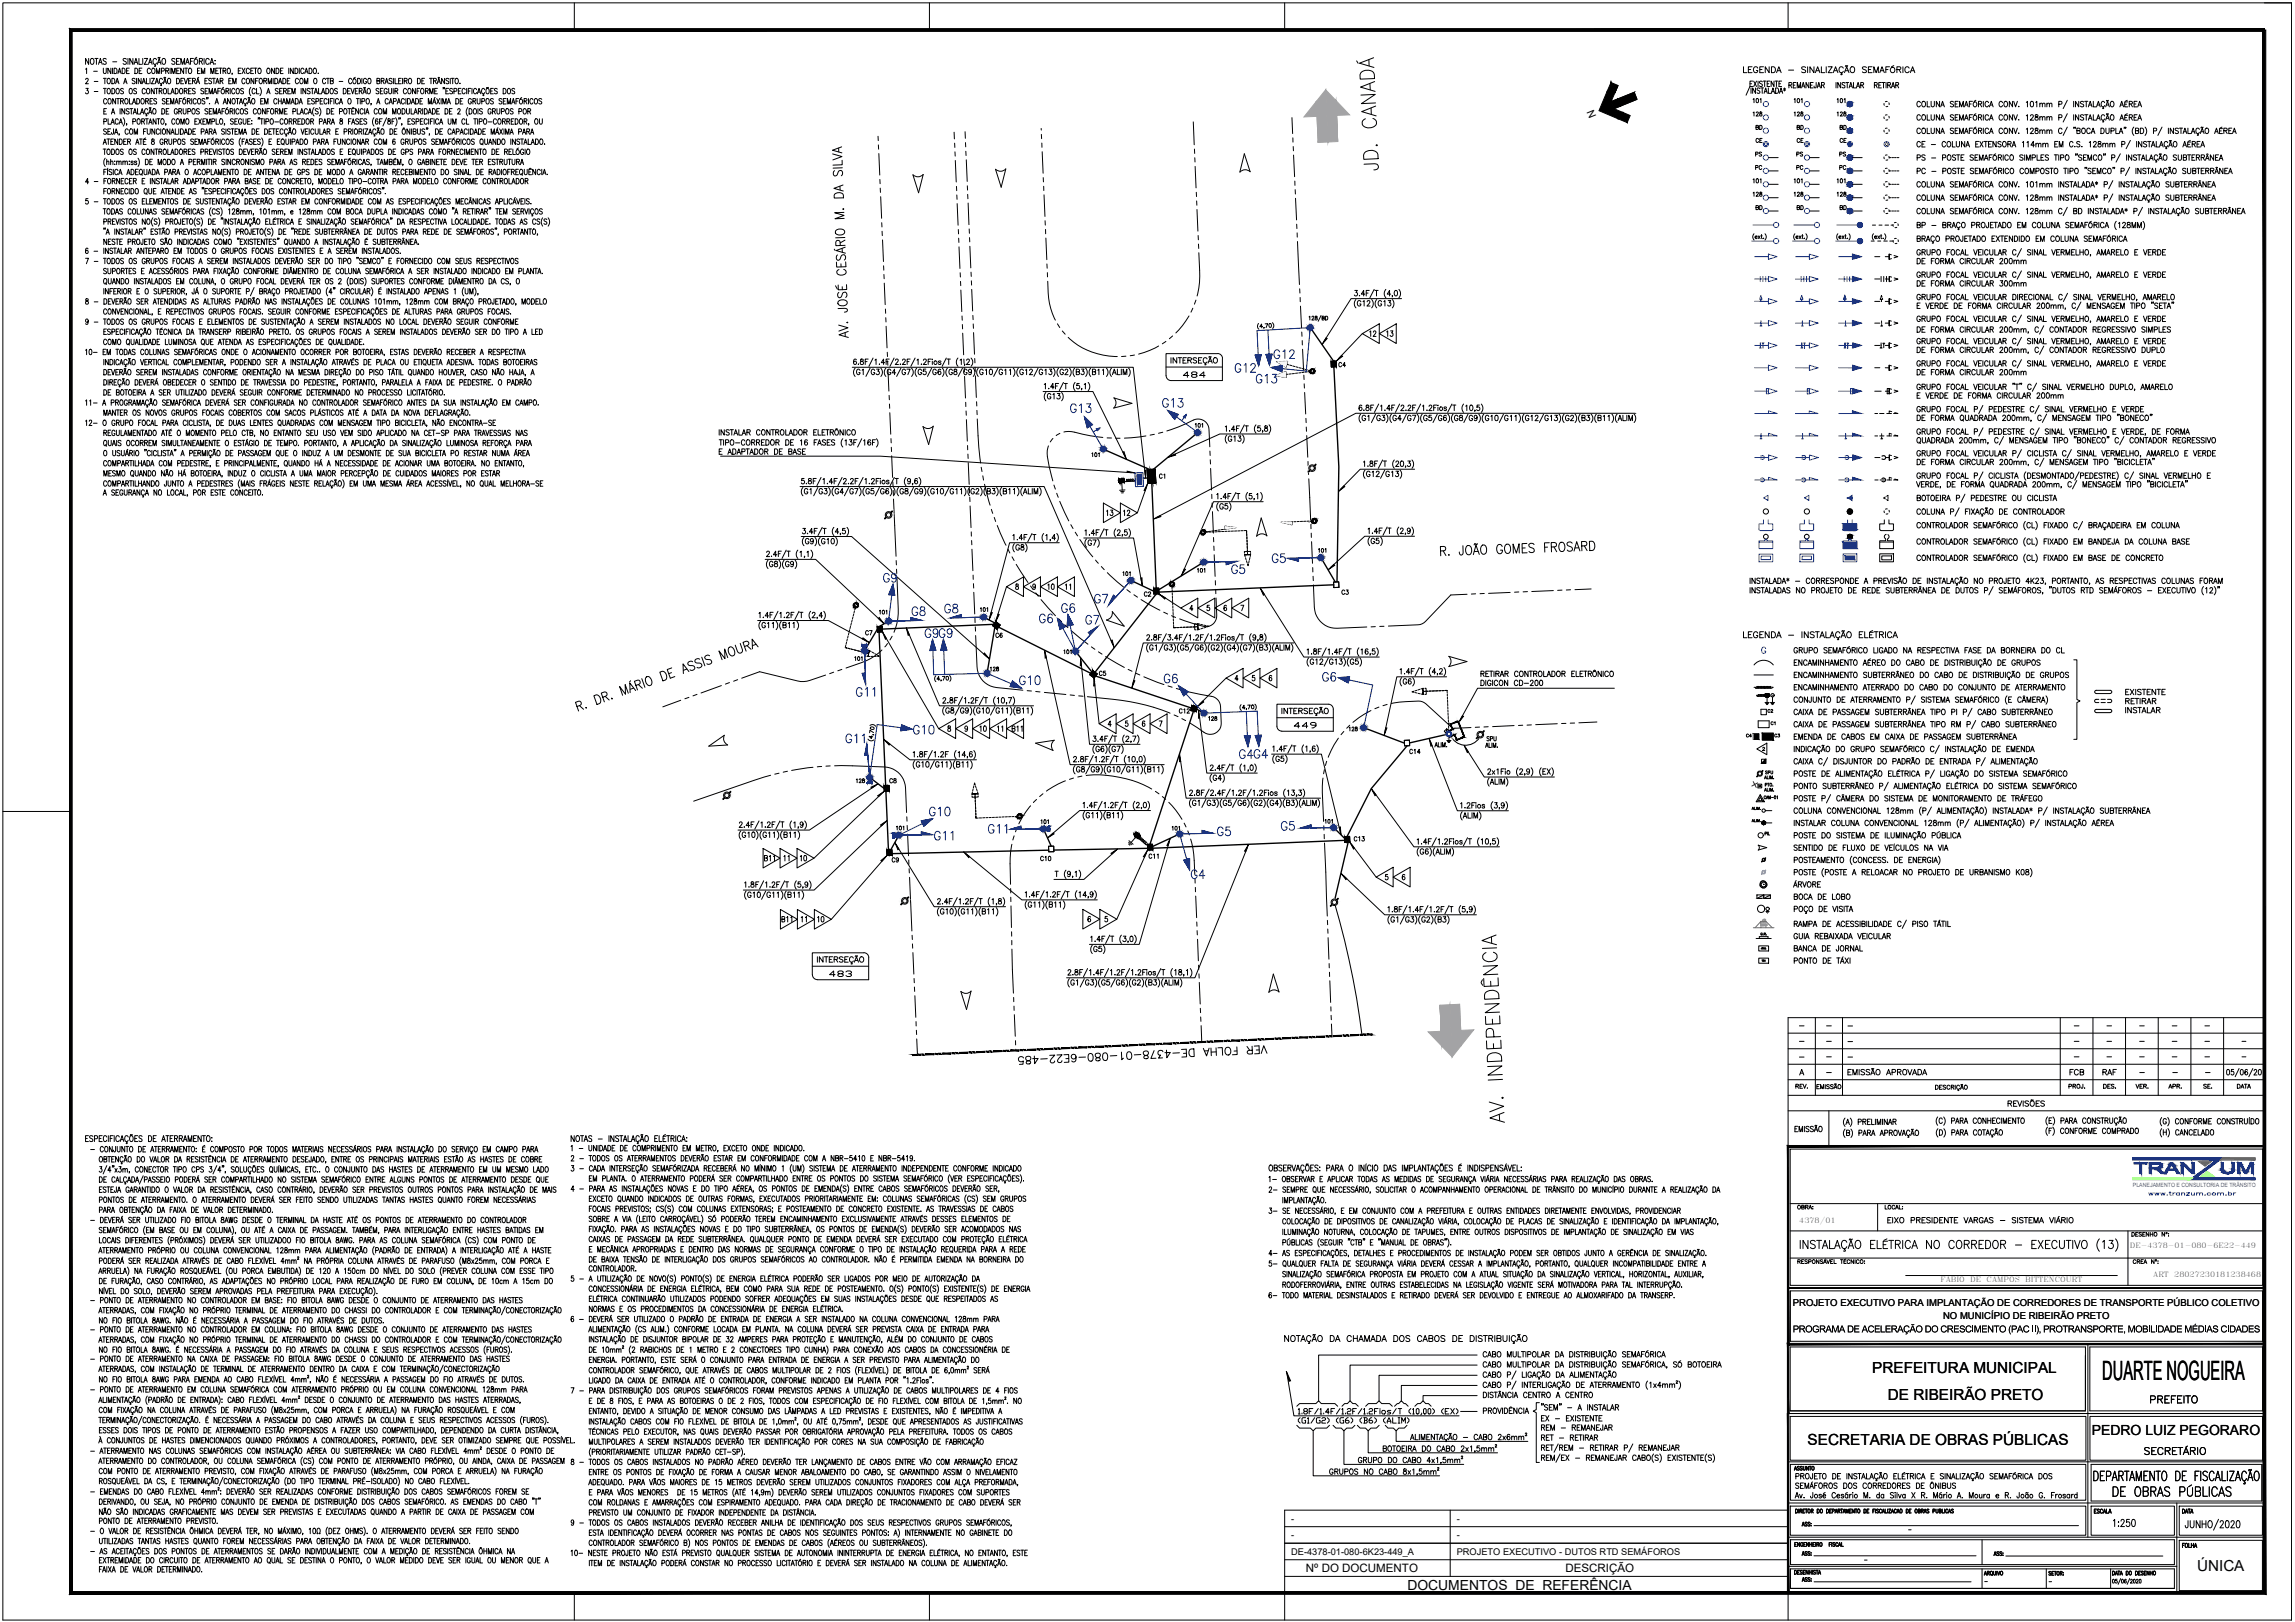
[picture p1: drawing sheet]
<svg xmlns="http://www.w3.org/2000/svg" width="841mm" height="594mm" viewBox="0 0 841 594" stroke-linecap="round" stroke-linejoin="round" font-family="sans-serif">
<defs><g id="words">
<text font-size="9.8" x="770.4" y="505.3">DUARTE NOGUEIRA</text>
<g font-size="7.1" fill="#0000b8">
<text x="465" y="207.4">G5</text>
<text x="400" y="222.2">G7</text>
<text x="396.5" y="230">G7</text>
<text x="339.4" y="300.2">G10</text>
<text x="468.5" y="305.5">G5</text>
<text x="360.9" y="306.6">G11</text>
</g>
<g font-size="6.6" fill="#0000b8">
<text x="451.6" y="137.6">G12</text>
<text x="465.7" y="132.6">G12</text>
<text x="459.3" y="141.5">G13</text>
<text x="391.2" y="152.4">G13</text>
<text x="424.7" y="150.3">G13</text>
<text x="322.4" y="214.5">G9</text>
<text x="450.1" y="211.3">G5</text>
<text x="333" y="226.8">G8</text>
<text x="345" y="225.8">G8</text>
<text x="387.7" y="225.4">G6</text>
<text x="379.6" y="229.3">G6</text>
<text x="338" y="234.6">G9</text>
<text x="372.5" y="251.9">G10</text>
<text x="425.4" y="251.2">G6</text>
<text x="483.3" y="250.8">G6</text>
<text x="312.6" y="256.1">G11</text>
<text x="308.7" y="273.4">G11</text>
<text x="333.7" y="270.2">G10</text>
<text x="453" y="279">G4</text>
<text x="458.3" y="279">G4</text>
<text x="341.1" y="309">G11</text>
<text x="444.9" y="307.3">G5</text>
<text x="435.3" y="323.1">G4</text>
</g>
<text font-size="6.6" x="784.6" y="534.1">SECRETÁRIO</text>
<text font-size="5.7" x="787" y="515.1">PREFEITO</text>
<g font-size="5.6">
<text x="686.1" y="502.7">PREFEITURA MUNICIPAL</text>
<text x="691.8" y="512.9">DE RIBEIRÃO PRETO</text>
<text x="662.4" y="529.3">SECRETARIA DE OBRAS PÚBLICAS</text>
<text x="805.2" y="575.4">ÚNICA</text>
</g>
<g font-size="5.3">
<text x="500.6" y="124.5">12</text>
<text x="506.9" y="124.5">13</text>
<text x="404.3" y="190.1">13</text>
<text x="410.6" y="190.1">12</text>
<text x="357.7" y="269.2">10</text>
<text x="302.7" y="339" transform="rotate(-90 302.7 339)">10</text>
<text x="757.4" y="395.1">FCB</text>
<text x="769.4" y="395.1">RAF</text>
</g>
<g font-size="5.1">
<text x="766.6" y="525.4">PEDRO LUIZ PEGORARO</text>
<text x="515.8" y="582.2">DOCUMENTOS DE REFERÊNCIA</text>
</g>
<g font-size="4.9">
<text x="642.1" y="58.6">PS</text>
<text x="701.3" y="97.7">DE FORMA CIRCULAR 200mm</text>
<text x="432.5" y="139.3">484</text>
<text x="382.8" y="217">10</text>
<text x="389.1" y="217">11</text>
<text x="418" y="219.8">C2</text>
<text x="490.4" y="219.1">C3</text>
<text x="316.1" y="233.9">C7</text>
<text x="401.8" y="248.7">C5</text>
<text x="431.1" y="262.5">C12</text>
<text x="777.9" y="258.9">RETIRAR</text>
<text x="368.3" y="269.2" transform="rotate(-90 368.3 269.2)">11</text>
<text x="473.1" y="267.8">449</text>
<text x="515.4" y="277.3">C14</text>
<text x="494.9" y="309.4">C13</text>
<text x="279" y="316.4">B11</text>
<text x="290" y="316.4" transform="rotate(-90 290 316.4)">11</text>
<text x="292.1" y="316.4">10</text>
<text x="325.6" y="317.1">C9</text>
<text x="419.8" y="315.7">C11</text>
<text x="656.2" y="330.6">BOCA DE LOBO</text>
<text x="296.3" y="339" transform="rotate(-90 296.3 339)">11</text>
<text x="302.7" y="358.8">483</text>
<text x="563.7" y="524.9">REM - REMANEJAR</text>
</g>
<g font-size="4.9" fill="#0a47ff">
<text x="657.2" y="58.6">PS</text>
<text x="673.1" y="58.6">PS</text>
</g>
<g font-size="4.4">
<text x="641.3" y="38.8">101</text>
<text x="656.2" y="38.8">101</text>
<text x="642.4" y="53.3">CE</text>
<text x="657.2" y="53.3">CE</text>
<text x="657.2" y="63.1">PC</text>
<text x="641.3" y="68.1">101</text>
<text x="656.2" y="68.1">101</text>
<text x="672" y="68.1">101</text>
<text x="641.3" y="73">128</text>
<text x="642.4" y="78">BD</text>
<text x="656.2" y="73">128</text>
<text x="657.2" y="78">BD</text>
<text x="672" y="73">128</text>
<text x="673.1" y="78">BD</text>
<text x="489.3" y="135.5">C4</text>
<text x="436.7" y="157.7">101</text>
<text x="423.7" y="176.4">C1</text>
<text x="481.9" y="203.6">101</text>
<text x="410.3" y="212">101</text>
<text x="437.4" y="211">101</text>
<text x="321" y="226.1">101</text>
<text x="363.7" y="234.6">C6</text>
<text x="311.9" y="243.1">101</text>
<text x="361.6" y="246.9">128</text>
<text x="441.7" y="264.9">128</text>
<text x="493.2" y="268.8">128</text>
<text x="312.6" y="287.9">128</text>
<text x="324.9" y="287.9">C8</text>
<text x="380.3" y="303">101</text>
<text x="428.3" y="305.2">101</text>
<text x="484.4" y="302.7">101</text>
<text x="379.9" y="316.4">C10</text>
<text x="656.9" y="399.7">REV.</text>
<text x="769.8" y="399.7">DES.</text>
<text x="781.4" y="399.7">VER.</text>
<text x="793.4" y="399.7">APR.</text>
<text x="806.4" y="399.7">SE.</text>
<text x="818.8" y="399.7">DATA</text>
</g>
<g font-size="4.4" fill="#0a47ff">
<text x="672" y="38.8">101</text>
<text x="641.3" y="43.7">128</text>
<text x="656.2" y="43.7">128</text>
<text x="672" y="43.7">128</text>
<text x="642.4" y="48.7">BD</text>
<text x="657.2" y="48.7">BD</text>
<text x="673.1" y="53.3">CE</text>
<text x="673.1" y="48.7">BD</text>
<text x="642.1" y="63.1">PC</text>
<text x="673.1" y="63.1">PC</text>
</g>
<g font-size="4.2">
<text x="478.6" y="575.8">Nº DO DOCUMENTO</text>
<text x="573.6" y="575.8">DESCRIÇÃO</text>
</g>
<g font-size="4">
<text x="646.6" y="262.1">C2</text>
<text x="647.7" y="266.7">C1</text>
<text x="638.9" y="271.3">C4</text>
<text x="649.1" y="271.3">C3</text>
</g>
<text font-size="4" fill="#0544ff" x="786.3" y="438.9">www.tranzum.com.br</text>
<text font-size="3.9" x="585" y="42.4" transform="rotate(-112 585 42.4)">N</text>
<g font-size="3.5">
<text x="657" y="478.4">PROJETO EXECUTIVO PARA IMPLANTAÇÃO DE CORREDORES DE TRANSPORTE PÚBLICO COLETIVO</text>
<text x="712.1" y="483.2">NO MUNICÍPIO DE RIBEIRÃO PRETO</text>
<text x="657" y="488">PROGRAMA DE ACELERAÇÃO DO CRESCIMENTO (PAC I), PROTRANSPORTE, MOBILIDADE MÉDIAS CIDADES</text>
</g>
<g font-size="3.4">
<text x="473.2" y="557.3">-</text>
<text x="533.9" y="557.3">-</text>
<text x="473.2" y="563.4">-</text>
<text x="533.9" y="563.4">-</text>
<text x="473.2" y="569.5">DE-4378-01-080-6K23-449_A</text>
<text x="533.9" y="569.5">PROJETO EXECUTIVO - DUTOS RTD SEMÁFOROS</text>
</g>
<g font-size="2.7">
<text x="659.4" y="447.9">4378/01</text>
<text x="780.5" y="457.3">DE-4378-01-080-6E22-449</text>
<text x="789.1" y="467.9">ART</text>
<text x="796.8" y="467.9">28027230181238468</text>
<text x="711.1" y="469.7">FÁBIO</text>
<text x="722" y="469.7">DE</text>
<text x="728" y="469.7">CAMPOS</text>
<text x="742.2" y="469.7">BITTENCOURT</text>
</g>
<g font-size="2.6">
<text x="658.3" y="377.1">-</text>
<text x="668.2" y="377.1">-</text>
<text x="675.9" y="377.1">-</text>
<text x="758.8" y="377.1">-</text>
<text x="770.8" y="377.1">-</text>
<text x="782.8" y="377.1">-</text>
<text x="794.8" y="377.1">-</text>
<text x="806.8" y="377.1">-</text>
<text x="658.3" y="382.8">-</text>
<text x="668.2" y="382.8">-</text>
<text x="675.9" y="382.8">-</text>
<text x="758.8" y="382.8">-</text>
<text x="770.8" y="382.8">-</text>
<text x="782.8" y="382.8">-</text>
<text x="794.8" y="382.8">-</text>
<text x="806.8" y="382.8">-</text>
<text x="820.2" y="382.8">-</text>
<text x="658.3" y="388.4">-</text>
<text x="668.2" y="388.4">-</text>
<text x="675.9" y="388.4">-</text>
<text x="758.8" y="388.4">-</text>
<text x="770.8" y="388.4">-</text>
<text x="782.8" y="388.4">-</text>
<text x="794.8" y="388.4">-</text>
<text x="806.8" y="388.4">-</text>
<text x="820.2" y="388.4">-</text>
<text x="668.2" y="394.1">-</text>
<text x="782.8" y="394.1">-</text>
<text x="795.2" y="394.1">-</text>
<text x="807.2" y="394.1">-</text>
<text x="698.1" y="561.6">-</text>
<text x="681.9" y="572.6">-</text>
<text x="726" y="580.7">-</text>
<text x="749.7" y="580.7">-</text>
</g>
<text font-size="2.1" fill="#0544ff" x="781.6" y="434.8">PLANEJAMENTO E CONSULTORIA DE TRÂNSITO</text>
</g></defs>
<!-- layer: e2_4378-01-080-6_ELS|SEM_(U)CaixasSubt -->
<path d="M488.7 213.2l.1 2M363.8 229.1l1.6 1.3M399.3 247.1l1.6 1.2M516.5 271.1l.1 2M324 287.7v2.1M324.9 311.3l.2 2M384.2 310l.1 2M420.5 309.3l.1 2M492.7 306.4l.1 2.1" fill="none" stroke="#fff" stroke-width=".37"/>
<g fill="#fff" stroke="#fff" stroke-width=".37">
<path d="M514.6 271.2l.1 2 1.8-2.1zM516.5 271.1l.1 2-1.9 .1z"/>
<path d="M422.3 309.2l-1.7 2.1h1.8zM420.5 309.3l1.8-.1-1.7 2.1z"/>
<path d="M386.2 309.9l-1.9 2.1 1.9-.1zM384.2 310l2-.1-1.9 2.1z"/>
<path d="M326.8 311.2l-1.7 2.1h1.8zM324.9 311.3l1.9-.1-1.7 2.1z"/>
<path d="M325.8 287.7l-1.8 2.1 1.9-.1zM324 287.7h1.8l-1.8 2.1z"/>
<path d="M494.6 306.4l-1.8 2.1 1.9-.1zM492.7 306.4h1.9l-1.8 2.1z"/>
<path d="M323.3 229.4l-1.8 2.1 1.9-.1zM321.5 229.5l1.8-.1-1.8 2.1z"/>
<path d="M364.9 227.7l.5 2.7 1.1-1.5zM364.9 227.7l.5 2.7-1.6-1.3z"/>
<path d="M400.5 245.6l.4 2.7 1.2-1.5zM400.5 245.6l.4 2.7-1.6-1.2z"/>
<path d="M424.6 215.4l-1.8 2.1h1.9zM422.8 215.5l1.8-.1-1.8 2.1z"/>
<path d="M436.7 258.4l1.6 2.2 .4-1.8zM436.7 258.4l1.6 2.2-1.9-.3z"/>
<path d="M490.6 213.1l-1.8 2.1 1.9-.1zM488.7 213.2l1.9-.1-1.8 2.1z"/>
<path d="M420.4 172l.2 5 2.7-5.1zM423.3 171.9l.3 5-3 .1z"/>
</g>
<g fill="none" stroke="#000" stroke-width=".38">
<path d="M420.4 172l.2 5 3-.1-.3-5 .3 5-3 .1-.2-5 2.9-.1zM422.8 215.5l1.8-.1 .1 2.1h-1.9zM488.7 213.2l1.9-.1 .1 2-1.9 .1zM321.5 229.5l1.8-.1 .1 2-1.9 .1zM364.9 227.7l1.6 1.2-1.1 1.5-1.6-1.3zM400.5 245.6l1.6 1.2-1.2 1.5-1.6-1.2zM436.7 258.4l2 .4-.4 1.8-1.9-.3zM514.6 271.2l1.9-.1 .1 2-1.9 .1zM324 287.7h1.8l.1 2-1.9 .1zM324.9 311.3l1.9-.1 .1 2.1h-1.8zM384.2 310l2-.1v2l-1.9 .1zM420.5 309.3l1.8-.1 .1 2.1h-1.8z"/>
<path d="M492.7 306.4h1.9l.1 2-1.9 .1z"/>
</g>
<!-- layer: e2_4378-01-080-6_ELS|SEM_(C)CaboAereo -->
<path d="M531.5 269.2a6 6 0 0 0 10.6 1M489 330.5a300.3 300.3 0 0 1 11 57.3" fill="none" stroke="#000" stroke-width=".38"/>
<!-- layer: 0 -->
<g fill="#000" stroke="#000" stroke-width=".37">
<path d="M486 123.7l.4 .3-2 2.2zM491.6 130.2l.4 .3-2.3 1.8zM411.5 165.6l.4-.2 .9 2.8zM413.1 172.6l2.8 .6-2.9-.2zM420.6 177l-1 2.7-.3-.1zM419.5 172.2h.4l-.1 2.9zM428 167.5l2.6-1.2 .2 .4zM492.5 178l.3 .3-2.3 1.7zM422.6 190.1l2.6-1.3 .2 .4zM677.6 197.4h.6zM677.7 195.7h.4zM677.9 187.4h1l-.1 .3z"/>
<path d="M418.1 211.7h.4l.1 2.8zM424.7 217.5l2.4 1.5-.3 .4zM434 208.4l.4 .1-1.6 2.5zM461.8 215.3l1.6 2.4-.4 .3zM486.7 208.7l2.1-2 .3 .4zM322.2 226.2l1.8 2.3-2.1-2zM323.4 231.4l1.5 2.5-.4 .2zM332.1 229.9l1.1 2.6-.4 .2zM360.8 239.2l1.8 2.2-2.1-1.9zM363.2 224.3l.4 .1-1.2 2.7zM365.7 224.9l.5 .2-1.3 2.6zM407.1 234.6l.5-.2 .7 2.8z"/>
<path d="M382.8 238.1l.6 2.8-.4 .1zM396 240.9l.3 2.9-.4 .1zM400.9 248.3l.3 2.9h-.4zM415.4 249.2l.5 .2-1.2 2.6zM438.7 258.8l2.1-2 .3 .3zM646.9 255.1h1.3zM647 254.2h1.2zM323.8 270.7l2.3 1.8-.3 .4zM432.3 276.1l.4 2.8-.4 .1zM439.2 260.1l.4 2.9h-.4zM507.8 266.6h.4l-1 2.8zM523.7 270.5l1.1 2.6-.4 .2z"/>
<path d="M535.9 262.2l.4 .2-1.8 2.3zM536.5 273l1.6 2.4-.4 .2zM645.5 279.6l1.6-1.5v1.5zM319.2 288.3l2.6-1.2-2.4 1.6zM321.6 291.5l2.4-1.7-2 1.9zM502.5 288.8l1.7 2.3-.3 .3zM322.7 302.2l2.4-1.7-2.1 2zM322.8 315.2l2.3-1.9-1.9 2.2zM327.9 308.6l1.5 2.4-.4 .2zM353.1 311.9l2.2 1.9-.3 .3zM383.8 306.9l2.2-1.8 .3 .3zM407.1 312.5l2.5-1.6-2.2 1.9z"/>
<path d="M428.9 307l-.8 2.7h-.5zM457.6 309.2l-1.1 2.7-.4-.2zM490.8 303l.4-.1 .2 2.9zM646.2 302h.2zM646.2 302h.3zM491.4 319.9l2.1 1.9-.3 .3zM471.4 502.2l1.5 3.5-.6 .2z"/>
<path d="M677 187.7l.2 .3 .7-.6zM677.2 188l.7-.6-.4 .8zM677.9 187.4l-.4 .8 .4 .1z"/>
<path d="M677.2 186.7l-.2 .3 .9 .4zM677 187l.9 .4h-1zM676.9 187.4l.1 .3 .9-.3z"/>
<path d="M677.6 197.4h.5zM677.7 197.4h.4z"/>
<path d="M677.9 187.4v.9l.4-.1zM677.9 187.4l.7 .6-.3 .2zM677.9 187.4l.7 .6 .2-.3z"/>
<path d="M677.7 195.7l.5 .1zM677.6 195.8h.6z"/>
<path d="M677.6 195.8l.8 .1zM677.5 195.9h.9z"/>
<path d="M677.9 186.4v1l.4-.9zM677.5 186.5l.4-.1v1zM677.2 186.7l.7 .7-.4-.9z"/>
<path d="M677.5 195.9h1zM677.4 195.9h1.1z"/>
<path d="M677.5 197.3h.9zM677.5 197.3l.7 .1z"/>
<path d="M677.4 195.9l1.2 .2zM677.4 195.9l1.2 .2z"/>
<path d="M677.4 197.2h1.1zM677.4 197.2l1 .1z"/>
<path d="M677.2 196.1l1.5 .1zM677.2 196.1l1.5 .1z"/>
<path d="M677.2 197.1h1.4zM677.2 197.1l1.3 .1z"/>
<path d="M677.1 196.2l1.7 .1zM677.1 196.2l1.7 .1z"/>
<path d="M677.1 197h1.6zM677.1 197l1.5 .1z"/>
<path d="M677.1 196.3l1.7 .2zM677.1 196.3l1.7 .2z"/>
<path d="M677.1 196.5l1.7 .2zM677.1 196.5l1.7 .2z"/>
<path d="M677.1 196.7l1.7 .1zM677.1 196.7l1.7 .1z"/>
<path d="M677.1 196.8h1.7zM677.1 196.8l1.6 .2z"/>
<path d="M677.9 187.4h1l-.1-.4zM677.9 187.4l.7-.7 .2 .3zM678.3 186.5l-.4 .9 .7-.7z"/>
<path d="M647.1 254.2h1zM647.1 254.2h1zM647.1 254.2h1zM647.1 254.2h1z"/>
<path d="M647.1 254.2h1zM647 254.2h1.1z"/>
<path d="M647.1 255.2h1zM647.1 255.2h.9z"/>
<path d="M647 255.2h1.1zM647 255.2h1.2z"/>
<path d="M647 255.2h1.1zM647 255.2h1.1zM647.1 255.2h1zM647.1 255.2h1z"/>
<path d="M647 254.2h1.2zM647 254.2h1.2z"/>
<path d="M647 254.2h1.2zM647 254.2h1.2zM646.9 254.2h1.3z"/>
<path d="M647 255.1h1.2zM647 255.1l1.2 .1z"/>
<path d="M646.9 254.2h1.3zM646.9 254.2h1.3z"/>
<path d="M646.9 254.2h1.3zM646.9 254.2h1.3z"/>
<path d="M646.9 255.1h1.3zM646.9 255.1h1.3z"/>
<path d="M646.9 255.1h1.3zM646.9 255.1h1.3zM646.9 255.1h1.3z"/>
<path d="M646.9 254.2h1.4zM646.9 254.2h1.4z"/>
<path d="M646.9 254.2l1.4 .1zM646.9 254.2l1.4 .1zM646.8 254.3h1.5zM646.8 254.3h1.5z"/>
<path d="M646.8 254.3h1.5zM646.8 254.3h1.5zM646.8 254.3h1.5zM646.8 254.3h1.5z"/>
<path d="M646.8 255h1.5zM646.8 255l1.4 .1zM646.9 255.1h1.3zM646.9 255.1h1.3z"/>
<path d="M646.8 254.3l1.5 .1zM646.8 254.3l1.5 .1z"/>
<path d="M646.8 254.4h1.5zM646.8 254.4h1.5z"/>
<path d="M646.8 254.4l1.5 .1zM646.8 254.4l1.5 .1z"/>
<path d="M646.8 254.5l1.5 .4v-.4zM646.8 254.5l1.5 .4h-1.5z"/>
<path d="M646.8 254.9h1.5zM646.8 254.9h1.5zM646.8 254.9h1.5zM646.8 254.9h1.5z"/>
<path d="M646.8 254.9l1.5 .1zM646.8 254.9l1.5 .1z"/>
<path d="M646.8 255h1.5zM646.8 255h1.5z"/>
<path d="M646.8 255h1.5zM646.8 255h1.5zM646.8 255h1.5zM646.8 255h1.5z"/>
<path d="M642.5 268.8l2 2v-2zM642.5 268.8l2 2h-2z"/>
<path d="M645.8 268.5l4 2.5v-2.5zM645.8 268.5l4 2.5h-4z"/>
<path d="M646.2 300.8h.3zM646.2 300.8h.3z"/>
<path d="M646.2 300.8h.3zM646.1 300.8h.4z"/>
<path d="M646.1 300.8h.5zM646 300.8h.6z"/>
<path d="M646.1 302h.4zM646.1 302h.4z"/>
<path d="M646 300.8h.6zM646 300.8h.6z"/>
<path d="M646 302h.6zM646 302h.5z"/>
<path d="M646 300.8l.7 .1zM646 300.8l.7 .1z"/>
<path d="M646 301.9h.6zM646 301.9l.6 .1z"/>
<path d="M646 300.9h.7zM646 300.9h.7z"/>
<path d="M646 301.9h.7zM646 301.9h.6z"/>
<path d="M645.9 300.9l.9 .1zM645.9 300.9l.9 .1z"/>
<path d="M645.9 301.9h.8zM645.9 301.9h.8z"/>
<path d="M645.9 301h.9zM645.9 301h.9z"/>
<path d="M645.9 301.8h.9zM645.9 301.8l.8 .1z"/>
<path d="M645.8 301l1 .1zM645.8 301l1 .1z"/>
<path d="M645.8 301.8h1zM645.8 301.8h1z"/>
<path d="M645.8 301.1h1.1zM645.8 301.1h1.1z"/>
<path d="M645.8 301.7h1zM645.8 301.7l1 .1z"/>
<path d="M645.7 301.1h1.2zM645.7 301.1h1.2z"/>
<path d="M645.7 301.1l1.2 .1zM645.7 301.1l1.2 .1z"/>
<path d="M645.7 301.7h1.2zM645.7 301.7h1.2z"/>
<path d="M645.7 301.7h1.2zM645.7 301.7h1.1z"/>
<path d="M645.7 301.2l1.2 .1zM645.7 301.2l1.2 .1z"/>
<path d="M645.7 301.3l1.2 .1zM645.7 301.3l1.2 .1z"/>
<path d="M645.7 301.4h1.2zM645.7 301.4h1.2z"/>
<path d="M645.7 301.4h1.2zM645.7 301.4h1.2z"/>
<path d="M645.7 301.4l1.2 .1zM645.7 301.4l1.2 .1z"/>
<path d="M645.7 301.5l1.2 .1zM645.7 301.5l1.2 .1z"/>
<path d="M645.7 301.6h1.2zM645.7 301.6l1.2 .1z"/>
<path d="M482.4 379.6l3.1 .2-3.1 .2zM482.4 379.6l3.1 .2v-.3z"/>
<path d="M486.1 379.4l.7 .4h-.7zM486.1 379.4l.7 .4-.1-.4z"/>
<path d="M487.4 379.4l.6 .3-.6 .1zM487.4 379.4l.6 .3v-.4z"/>
<path d="M488.6 379.3l3.1 .2-3.1 .2zM488.6 379.3l3.1 .2v-.3z"/>
<path d="M492.4 379.1l.6 .4h-.6zM492.4 379.1l.6 .4v-.4z"/>
<path d="M493.6 379.1l.6 .3-.6 .1zM493.6 379.1l.6 .3v-.4z"/>
<path d="M494.9 379l3.1 .3-3.1 .1zM494.9 379l3.1 .3v-.4z"/>
<path d="M498.6 378.9l.6 .3-.6 .1zM498.6 378.9l.6 .3v-.4z"/>
<path d="M499.8 378.8l.7 .4h-.6zM499.8 378.8l.7 .4v-.4z"/>
<path d="M501.1 378.7l1.6 .3-1.6 .1zM501.1 378.7l1.6 .3v-.3z"/>
<path d="M334.4 386.2l1.7 .4h-1.7zM334.4 386.2l1.7 .4v-.4z"/>
<path d="M336.7 386.2l.6 .3h-.6zM336.7 386.2l.6 .3v-.4z"/>
<path d="M337.9 386.1l.7 .3-.7 .1zM337.9 386.1l.7 .3v-.3z"/>
<path d="M339.2 386l3.1 .3-3.1 .1zM339.2 386l3.1 .3v-.4z"/>
<path d="M342.9 385.9l.7 .3h-.7zM342.9 385.9l.7 .3-.1-.3z"/>
<path d="M344.2 385.8l.6 .4h-.6zM344.2 385.8l.6 .4v-.4z"/>
<path d="M345.4 385.8l3.1 .2-3.1 .2zM345.4 385.8l3.1 .2v-.4z"/>
<path d="M349.2 385.6l.6 .3-.6 .1zM349.2 385.6l.6 .3-.1-.3z"/>
<path d="M350.4 385.5l.6 .4h-.6zM350.4 385.5l.6 .4v-.4z"/>
<path d="M351.6 385.5l3.1 .2-3.1 .2zM351.6 385.5l3.1 .2v-.4z"/>
<path d="M355.4 385.3l.6 .3-.6 .1zM355.4 385.3l.6 .3v-.3z"/>
<path d="M356.6 385.3l.6 .3h-.6zM356.6 385.3l.6 .3v-.4z"/>
<path d="M357.8 385.2l3.2 .2-3.1 .2zM357.8 385.2l3.2 .2v-.4z"/>
<path d="M361.6 385l.6 .4h-.6zM361.6 385l.6 .4v-.4z"/>
<path d="M362.8 385l.7 .3h-.6zM362.8 385l.7 .3v-.3z"/>
<path d="M364.1 384.9l3.1 .2-3.1 .2zM364.1 384.9l3.1 .2v-.3z"/>
<path d="M367.8 384.8l.7 .3h-.7zM367.8 384.8l.7 .3v-.4z"/>
<path d="M369 384.7l.7 .3h-.6zM369 384.7l.7 .3v-.3z"/>
<path d="M370.3 384.6l3.2 .3-3.2 .1zM370.3 384.6l3.2 .3-.1-.4z"/>
<path d="M374 384.5l.7 .3h-.7zM374 384.5l.7 .3v-.3z"/>
<path d="M375.3 384.4l.6 .4h-.6zM375.3 384.4l.6 .4v-.4z"/>
<path d="M376.5 384.4l3.2 .2-3.2 .1zM376.5 384.4l3.2 .2-.1-.4z"/>
<path d="M380.3 384.2l.6 .3h-.6zM380.3 384.2l.6 .3v-.3z"/>
<path d="M381.5 384.1l.7 .4h-.7zM381.5 384.1l.7 .4-.1-.4z"/>
<path d="M382.8 384.1l3.1 .2-3.1 .2zM382.8 384.1l3.1 .2v-.4z"/>
<path d="M386.5 383.9l.6 .3-.6 .1zM386.5 383.9l.6 .3v-.3z"/>
<path d="M387.8 383.9l.6 .3h-.6zM387.8 383.9l.6 .3v-.4z"/>
<path d="M389 383.8l3.1 .2-3.1 .2zM389 383.8l3.1 .2v-.3z"/>
<path d="M392.7 383.6l.6 .4h-.5zM392.7 383.6l.6 .4v-.4z"/>
<path d="M394 383.6l.6 .3h-.6zM394 383.6l.6 .3v-.4z"/>
<path d="M395.2 383.5l3.1 .2-3.1 .2zM395.2 383.5l3.1 .2v-.3z"/>
<path d="M398.9 383.4l.7 .3h-.6zM398.9 383.4l.7 .3v-.4z"/>
<path d="M400.2 383.3l.6 .4h-.6zM400.2 383.3l.6 .4v-.4z"/>
<path d="M401.4 383.2l3.2 .3-3.1 .1zM401.4 383.2l3.2 .3v-.4z"/>
<path d="M405.2 383.1l.6 .3h-.6zM405.2 383.1l.6 .3v-.4z"/>
<path d="M406.4 383l.7 .4h-.7zM406.4 383l.7 .4v-.4z"/>
<path d="M407.7 383l3.1 .2-3.1 .1zM407.7 383l3.1 .2v-.4z"/>
<path d="M411.4 382.8l.7 .3h-.7zM411.4 382.8l.7 .3-.1-.3z"/>
<path d="M412.7 382.7l.6 .4h-.6zM412.7 382.7l.6 .4v-.4z"/>
<path d="M413.9 382.7l3.1 .2-3.1 .2zM413.9 382.7l3.1 .2v-.3z"/>
<path d="M417.6 382.5l.7 .3-.7 .1zM417.6 382.5l.7 .3-.1-.3z"/>
<path d="M418.9 382.5l.6 .3h-.6zM418.9 382.5l.6 .3v-.4z"/>
<path d="M420.1 382.4l3.1 .2-3.1 .2zM420.1 382.4l3.1 .2v-.3z"/>
<path d="M423.9 382.2l.6 .4h-.6zM423.9 382.2l.6 .4v-.4z"/>
<path d="M425.1 382.2l.6 .3-.6 .1zM425.1 382.2l.6 .3v-.4z"/>
<path d="M426.4 382.1l3.1 .2-3.1 .2zM426.4 382.1l3.1 .2v-.3z"/>
<path d="M430.1 382l.6 .3h-.6zM430.1 382l.6 .3v-.4z"/>
<path d="M431.3 381.9l.7 .3-.6 .1zM431.3 381.9l.7 .3v-.3z"/>
<path d="M432.6 381.8l3.1 .3-3.1 .1zM432.6 381.8l3.1 .3v-.4z"/>
<path d="M436.3 381.7l.7 .3h-.7zM436.3 381.7l.7 .3v-.4z"/>
<path d="M437.5 381.6l.7 .4h-.6zM437.5 381.6l.7 .4v-.4z"/>
<path d="M438.8 381.5l3.1 .3-3.1 .1zM438.8 381.5l3.1 .3v-.4z"/>
<path d="M442.5 381.4l.7 .3h-.7zM442.5 381.4l.7 .3v-.3z"/>
<path d="M443.8 381.3l.6 .4h-.6zM443.8 381.3l.6 .4v-.4z"/>
<path d="M445 381.3l3.2 .2-3.2 .2zM445 381.3l3.2 .2-.1-.4z"/>
<path d="M448.8 381.1l.6 .4h-.6zM448.8 381.1l.6 .4v-.4z"/>
<path d="M450 381l.7 .4h-.7zM450 381l.7 .4-.1-.4z"/>
<path d="M451.3 381l3.1 .2-3.1 .2zM451.3 381l3.1 .2-.1-.3z"/>
<path d="M455 380.8l.6 .4h-.6zM455 380.8l.6 .4v-.4z"/>
<path d="M456.3 380.8l.6 .3-.6 .1zM456.3 380.8l.6 .3-.1-.4z"/>
<path d="M457.5 380.7l3.1 .2-3.1 .2zM457.5 380.7l3.1 .2v-.3z"/>
<path d="M461.2 380.6l.6 .3h-.6zM461.2 380.6l.6 .3v-.4z"/>
<path d="M462.5 380.5l.6 .3-.6 .1zM462.5 380.5l.6 .3v-.3z"/>
<path d="M463.7 380.4l3.1 .2-3.1 .2zM463.7 380.4l3.1 .2v-.3z"/>
<path d="M467.4 380.3l.7 .3h-.6zM467.4 380.3l.7 .3v-.4z"/>
<path d="M468.7 380.2l.6 .4h-.6zM468.7 380.2l.6 .4v-.4z"/>
<path d="M469.9 380.1l3.2 .3-3.1 .1zM469.9 380.1l3.2 .3v-.4z"/>
<path d="M473.7 380l.6 .3-.6 .1zM473.7 380l.6 .3v-.3z"/>
<path d="M474.9 379.9l.7 .4h-.7zM474.9 379.9l.7 .4v-.4z"/>
<path d="M476.2 379.9l3.1 .2-3.1 .1zM476.2 379.9l3.1 .2v-.4z"/>
<path d="M479.9 379.7l.7 .4h-.7zM479.9 379.7l.7 .4-.1-.4z"/>
<path d="M481.1 379.6l.7 .4h-.7zM481.1 379.6l.7 .4v-.4z"/>
</g>
<g fill="none" stroke="#000" stroke-width=".37">
<path d="M31.4 25.3l.3-.3v2M31.4 29.2l.2-.4a.54 .54 0 0 1 .7 .2 .54 .54 0 0 1-.2 .7l-.7 1h1M31.5 32.4h.8l-.4 .7a.59 .59 0 0 1 .5 .9 .59 .59 0 0 1-1 0M32.5 21.4v2.2l-1.1-2.2v2.2M33.4 21.5l.2-.1a1.1 1.1 0 0 1 .9 1.1 1.1 1.1 0 0 1-.9 1.1 1.42 1.42 0 0 1-.2-2.1zM34.3 26.1h1.4M34.5 33.5h1.4M34.5 29.8h1.4M34.8 21.4h1.1M35.3 21.4v2.2M36.1 23.6l.7-2.2 .7 2.2M36.4 22.8h.8"/>
<path d="M37.9 25v1.4l.4 .6 .5-.3 .1-1.7M37.9 28.7h1M37.9 32.4h1M38.4 28.7v2M38.4 32.4v2M38.9 21.7l-.4-.3-.7 .3 .1 .4 1 .9-.4 .6-.7-.3M39 39.8h-1v2h1M39.1 36.6a.59 .59 0 0 0-.7-.5 .59 .59 0 0 0-.4 .8v.4a.59 .59 0 0 0 .4 .8 .59 .59 0 0 0 .7-.5M39.5 28.8a.91 .91 0 0 1 1 .9 .91 .91 0 0 1-1 .9l-.3-.7zM39.5 32.5l.2-.1a.96 .96 0 0 1 .8 1 .96 .96 0 0 1-1 .9l-.3-.7zM39.9 36.2l.1-.1a.96 .96 0 0 1 .8 1 .96 .96 0 0 1-.9 .9l-.4-.7zM40.6 25v2l-1.1-2v2"/>
<path d="M41 28.7a1 1 0 0 1 1.1 1 1 1 0 0 1-1.1 1zM41 32.4a1 1 0 0 1 1.1 1 1 1 0 0 1-1.1 1zM41.2 25v2M41.3 22.6h1.5M41.8 25a1 1 0 0 1 1.1 1 1 1 0 0 1-1.1 1zM42.4 30.7l.6-2 .6 2M42.4 36.1v2l-1.1-2v2M42.6 30h.7M42.7 32.7l.3-.3a.96 .96 0 0 1 .8 1 .96 .96 0 0 1-1 .9l-.3-.7zM42.7 36.1h1.1M43.2 27l.6-2 .6 2M43.3 36.1v2"/>
<path d="M43.4 26.3h.8M44 39.8v2M44.2 37l.9-.1 .1-.6-1-.2v2M44.7 37l.5 1.1M44.8 25a1 1 0 0 1 1.1 1 1 1 0 0 1-1.1 1zM45.2 32.7l-.3-.3-.7 .3 .1 .3 .9 .8-.3 .6-.7-.3M45.3 30.7l.6-2 .7 2M45.5 30h.8M45.7 39.8v2l-1.1-2v2M46 36.2a.91 .91 0 0 1 1 .9 .91 .91 0 0 1-1 .9l-.3-.7zM46.3 21.7l-.4-.3-.8 .3 .2 .5 .8 .4 .2 .7-.4 .3-.8-.3M46.4 25.9h.6"/>
<path d="M46.9 21.4v2.2M47.4 25h-1v2h1M47.4 32.7l.3-.3a.96 .96 0 0 1 .8 1 .96 .96 0 0 1-.9 .9l-.3-.7zM47.4 36.1v2h1M47.6 39.8h1.1M48.1 39.8v2M48.5 38.1l.6-2 .6 2M48.7 21.4v2.2l-1.1-2.2v2.2M48.8 37.4h.7M49.1 23.6l.7-2.2 .7 2.2M49.4 22.8h.8M49.4 25a1 1 0 0 1 1.1 1 1 1 0 0 1-1.1 1z"/>
<path d="M49.5 29l-.4-.3-.7 .3 .1 .4 1 .7-.4 .6-.7-.3M50 32.7l-.4-.3-.6 .3 .3 .6 .6 .2 .1 .6-.4 .3-.6-.3M50 28.7v2M50.1 36.1a1 1 0 0 1 1.1 1 1 1 0 0 1-1.1 1zM50.4 39.8v2h.9M50.9 21.4v2.2h1M51 25.9h.6M51.7 28.7v2l-1-2v2M51.9 36.2a.91 .91 0 0 1 1 .9 .91 .91 0 0 1-1 .9l-.3-.7zM52 25h-1v2h1M52.1 30.7l.6-2 .6 2M52.3 21.4v2.2"/>
<path d="M52.3 30h.8M52.9 21.4h1.2l-1.2 2.2h1.2M53.2 32.9a.59 .59 0 0 0-.7-.5 .59 .59 0 0 0-.4 .7v.5a.59 .59 0 0 0 .4 .8 .59 .59 0 0 0 .7-.5M53.4 37l.9-.1v-.7l-.9-.1v2M53.7 28.7v2h.9M53.9 37l.5 1.1M54 32.5l.1-.1a.96 .96 0 0 1 .8 1 .96 .96 0 0 1-.9 .9l-.3-.7zM54.4 23.6l.7-2.2 .6 2.2M54.6 22.8h.9M54.7 39.5v.2M55 28.7v2M55 37h.6"/>
<path d="M55.1 25.5a.59 .59 0 0 0-.7-.5 .59 .59 0 0 0-.4 .7v.5a.59 .59 0 0 0 .4 .7 .59 .59 0 0 0 .7-.4M55.3 39.4l-.1 .3-.4-.2M55.5 28.7h1.1l-1.1 2h1.1M55.9 25.1l.1-.1a.96 .96 0 0 1 .8 1 .96 .96 0 0 1-.9 .9l-.3-.7zM56 36.1h-1v2h1M56.2 39.9l.2-.1a.96 .96 0 0 1 .8 1 .96 .96 0 0 1-1 .9l-.2-.7zM56.5 32.4v2l-1.1-2v2M56.8 23.6l.2 .6h-.4M56.9 30.7l.6-2 .6 2M56.9 32.4h1M57.1 30h.8M57.3 27v-2l.6 2 .6-2v2"/>
<path d="M57.3 21.9a.65 .65 0 0 0-.7-.5 .65 .65 0 0 0-.5 .8v.6a.65 .65 0 0 0 .5 .8 .65 .65 0 0 0 .7-.5M57.4 36.4l-.4-.3-.7 .3 .2 .5 .8 .3v.8l-.6 .1-.4-.3M57.4 32.4v2M57.7 23.6l.6-2.2 .7 2.2M57.9 22.8h.8M58.3 33.3h.9l.1-.7-1-.2v2M58.7 21l-.8 .3M58.8 33.3l.6 1.1M59 30.7l.2 .5h-.4M59.2 26l.9-.1v-.7l-.9-.2v2M59.3 39.8a1 1 0 0 1 1.1 1 1 1 0 0 1-1.1 1zM59.5 29.2a.59 .59 0 0 0-.7-.5 .59 .59 0 0 0-.4 .7v.5a.59 .59 0 0 0 .4 .8 .59 .59 0 0 0 .7-.5"/>
<path d="M59.7 21.5l.1-.1a1.1 1.1 0 0 1 .9 1.1 1.1 1.1 0 0 1-.9 1.1 1.42 1.42 0 0 1-.1-2.1zM59.8 30.7l.6-2 .6 2M60 32.7l.3-.3a1.02 1.02 0 0 1 .8 1 1.02 1.02 0 0 1-.8 1l-.4-.5zM60.1 30h.7M60.5 36.4l-.4-.3-.5 .1v.7l.8 .3 .1 .6-.4 .3-.6-.3M60.7 25.9h1l.1-.7-1.1-.2v2M60.7 28.3l-.2 .2-.3-.2-.1 .3M61 37h.7M61.3 25.9l.5 1.1M61.6 32.4v2h.9M61.7 28.8l.1-.1a1.02 1.02 0 0 1 .8 1 1.02 1.02 0 0 1-.8 1 1.38 1.38 0 0 1-.1-1.9zM61.9 39.8h-1v2h1"/>
<path d="M62 36.1h-1v2h1M62.3 25v2M62.5 38.1v-2l.6 2 .6-2v2M62.6 34.4l.6-2 .7 2M62.9 33.7h.7M62.9 27v-2l.7 2 .6-2v2M64.1 38.1l.6-2 .6 2M64.1 21.7l-.4-.3-.8 .3 .1 .4 1.1 .9-.4 .6-.8-.3M64.2 32.4a1 1 0 0 1 1.1 1 1 1 0 0 1-1.1 1zM64.3 37.4h.8M64.7 22.4h.6M64.7 28.7a1 1 0 0 1 1.1 1 1 1 0 0 1-1.1 1z"/>
<path d="M64.8 25.9h.6M65.7 37h.6M65.8 21.4h-1.1v2.2h1.1M65.8 25h-1v2h1M65.9 32.7l.3-.3a1.02 1.02 0 0 1 .8 1 1.02 1.02 0 0 1-.8 1l-.4-.8zM66.3 23.6v-2.2l.7 2.2 .6-2.2v2.2M66.3 29.6h.6M66.7 36.1h-1v2M67 36.6l.3-.3a.87 .87 0 0 1 .8 .9 .87 .87 0 0 1-.9 .8l-.3-.6zM67.1 39.8v1.4l.5 .6 .5-.3 .1-1.7M67.3 25v2l-1.1-2v2M67.3 28.7h-1v2h1"/>
<path d="M67.5 28.7l.6 2 .6-2M67.5 33.3h.9v-.8l-.9-.1v2M67.7 25h1M67.8 35.7l-.6 .4M68 23.6l.7-2.2 .7 2.2M68.1 33.3l.5 1.1M68.2 25v2M68.3 22.8h.8M68.7 37l.8-.1 .1-.6-.9-.2v2M69.1 29.6h.6M69.1 33.3h.6M69.2 37l.5 1.1"/>
<path d="M69.3 25.1l.2-.1a.96 .96 0 0 1 .8 1 .96 .96 0 0 1-1 .9l-.3-.7zM69.8 22.4h.7M70.1 28.7h-1v2h1M70.1 32.4h-1v2h1M70.3 36.1v2M70.6 29.6l.8-.1 .1-.6-.9-.2v2M70.8 39.8a.96 .96 0 0 1 .8 1 .96 .96 0 0 1-1 .9 1.29 1.29 0 0 1 .2-1.9zM70.9 21.4h-1.1v2.2M71.1 29.6l.5 1.1M71.4 21.7l.2-.1a.96 .96 0 0 1 .9 1 .96 .96 0 0 1-1.1 .9l-.3-.7zM71.5 32.7l-.4-.3-.6 .3 .3 .6 .6 .2 .1 .6-.4 .3-.6-.3M71.9 30.7l.6-2 .6 2"/>
<path d="M71.9 36.6a.59 .59 0 0 0-.7-.5 .59 .59 0 0 0-.4 .8v.4a.59 .59 0 0 0 .4 .8 .59 .59 0 0 0 .7-.5M72.1 21l-.7 .4M72.1 30h.8M72.4 25.9h.6M72.7 36.2a.91 .91 0 0 1 .9 .9 .91 .91 0 0 1-.9 .9l-.3-.7zM72.8 28.3l-.3 .2M73.1 22.4l1-.1 .1-.7-1.1-.2v2.2M73.3 25h-.9v2h.9M73.6 22.4l.6 1.2M73.8 27v-2l.6 2 .6-2v2M74.7 32.7l-.4-.3-.7 .3 .1 .4 .9 .5 .1 .5-.4 .3-.7-.3M74.8 21.4v2.2"/>
<path d="M75.1 36.4l-.4-.3-.7 .3 .2 .5 .8 .4v.7l-.6 .1-.4-.3M75.1 29.6h.6M75.2 33.3h.6M75.8 35.8l-.2 .5M76.1 28.7h-1v2h1M76.2 32.4h-1v2h1M76.2 35.8l-.1 .5M76.6 34.4v-2l.6 2 .6-2v2M76.7 21.9a.65 .65 0 0 0-.8-.5 .65 .65 0 0 0-.5 .8v.6a.65 .65 0 0 0 .5 .8 .65 .65 0 0 0 .8-.5M76.8 37.9v.2zM77 23.6l.6-2.2 .7 2.2M77.2 27v-2l.6 2 .6-2v2"/>
<path d="M77.2 22.8h.8M77.5 29l-.3-.3-.6 .1v.6l.9 .5v.5l-.3 .3-.7-.3M77.7 39.8h-1v2h1M77.8 28.7h1.1M78.2 34.4l.6-2 .6 2M78.4 28.7v2M78.4 33.7h.8M78.8 22.1h.1M78.8 23.4v.2zM78.8 38.1l.6-2 .6 2M79.1 30.7l.6-2 .6 2M79.1 25.9h.6"/>
<path d="M79.1 37.4h.7M79.3 30h.7M79.8 33.3h.6M80 25h-.9v2h.9M80.3 25h1.1M80.7 29.6l.9-.1v-.6l-.9-.2v2M80.8 32.4h-1v2M80.8 25v2M81.2 29.6l.5 1.1M81.4 32.7l.1-.1a.85 .85 0 0 1 .8 .9 .85 .85 0 0 1-.9 .8 1.06 1.06 0 0 1 0-1.6zM81.7 25.9h.9l.1-.7-1-.2v2M81.8 38.1l.6-2 .6 2"/>
<path d="M81.9 32l-.5 .4M82 37.4h.8M82.2 25.9l.6 1.1M82.3 39.8h-.9v2M82.8 33.3h.9l.1-.7-1-.2v2M83.3 33.3l.5 1.1M83.5 39.4l-.6 .4M83.6 25.1l.1-.1a1.02 1.02 0 0 1 .8 1 1.02 1.02 0 0 1-.8 1 1.34 1.34 0 0 1-.1-1.9zM83.8 29.6h.6M84.4 32.4v2M84.4 36.1v2l-1-2v2M84.8 28.7h-1v2h1"/>
<path d="M85.1 26.9l-.1 .4M85.3 30.7v-2l.6 2 .6-2v2M85.3 36.2a.91 .91 0 0 1 .9 .9 .91 .91 0 0 1-.9 .9l-.3-.7zM85.9 39.8v2M86 32.9a.59 .59 0 0 0-.7-.5 .59 .59 0 0 0-.4 .7v.5a.59 .59 0 0 0 .4 .7 .59 .59 0 0 0 .7-.4M86.5 36.1h1.1M86.6 32.7l.4-.3a1.04 1.04 0 0 1 .7 1 1.04 1.04 0 0 1-.7 1l-.5-.8zM87 36.1v2M87.3 25.9h.7M87.7 38.1l.6-2 .6 2M88 37.4h.7M88.3 25h-1v2h1"/>
<path d="M88.5 39.8a1.02 1.02 0 0 1 .8 1 1.02 1.02 0 0 1-.8 1 1.34 1.34 0 0 1 0-2zM88.7 25l1.1 2M89.2 32.7l-.4-.3-.6 .3 .3 .6 .7 .3v.5l-.4 .3-.6-.3M89.8 29.2a.59 .59 0 0 0-.8-.5 .59 .59 0 0 0-.4 .7v.5a.59 .59 0 0 0 .4 .8 .59 .59 0 0 0 .8-.5M89.8 25l-1.1 2M89.9 38.1l.2 .5h-.4M90.4 36.6a.59 .59 0 0 0-.8-.5 .59 .59 0 0 0-.4 .8v.4a.59 .59 0 0 0 .4 .8 .59 .59 0 0 0 .8-.5M90.5 28.8l.2-.1a1.02 1.02 0 0 1 .8 1 1.02 1.02 0 0 1-.8 1 1.38 1.38 0 0 1-.2-1.9zM90.7 38.1l.6-2 .6 2M90.9 37.4h.8M91 35.8l-.1 .2M91 35.8h.2"/>
<path d="M91.4 25.5a.59 .59 0 0 0-.7-.5 .59 .59 0 0 0-.5 .7v.5a.59 .59 0 0 0 .5 .7 .59 .59 0 0 0 .7-.4M91.6 35.7l-.4 .1M91.9 32a2.52 2.52 0 0 0 0 3M91.9 25.9h.6M92.5 36.2a.91 .91 0 0 1 .9 .9 .91 .91 0 0 1-.9 .9l-.3-.7zM92.9 25h-1v2h1M93 28.7v2l-1-2v2M93.1 25h1.1M93.5 32.9a.59 .59 0 0 0-.7-.5 .59 .59 0 0 0-.4 .7v.5a.59 .59 0 0 0 .4 .7 .59 .59 0 0 0 .7-.4M93.6 25v2M93.6 29.6h.7M94 32.4v2h.9"/>
<path d="M94.6 28.7h-1v2M94.8 25.1l.1-.1a.96 .96 0 0 1 .8 1 .96 .96 0 0 1-.9 .9l-.3-.7zM94.9 39.8a.96 .96 0 0 1 .8 1 .96 .96 0 0 1-1 .9 1.29 1.29 0 0 1 .2-1.9zM95.2 28.8a.91 .91 0 0 1 1 .9 .91 .91 0 0 1-1 .9l-.3-.7zM95.2 32a2.37 2.37 0 0 1 0 3M95.5 37h.7M96.5 36.1h-1v2h1M96.7 29.6l.9-.1 .1-.6-1-.2v2M97 38.1v-2l.6 2 .6-2v2M97.2 39.8v2l-1-2v2M97.2 29.6l.5 1.1M97.7 34.4l.7-2 .6 2"/>
<path d="M98 33.7h.7M98.1 25.1l.1-.1a.96 .96 0 0 1 .8 1 .96 .96 0 0 1-.9 .9l-.4-.7zM98.3 30.7v-2l.6 2 .6-2v2M98.8 39.8h-1v2M99.6 39.8a1.02 1.02 0 0 1 .7 1 1.02 1.02 0 0 1-.7 1 1.34 1.34 0 0 1 0-2zM100.1 28.7v2M100.6 25v2l-1.1-2v2M100.7 28.7a1 1 0 0 1 1.1 1 1 1 0 0 1-1.1 1zM101.2 25a1 1 0 0 1 1 1 1 1 0 0 1-1 1zM101.5 36.6a.59 .59 0 0 0-.8-.5 .59 .59 0 0 0-.4 .8v.4a.59 .59 0 0 0 .4 .8 .59 .59 0 0 0 .8-.5M101.9 32.7l-.4-.3-.6 .3 .3 .6 .6 .2 .1 .6-.4 .3-.6-.3M102 37h1.1"/>
<path d="M102 36.1v2M102.1 30.7l.6-2 .6 2M102.3 30h.8M102.5 33.3h.6M102.8 25.9h.6M103.1 36.1v2M103.4 32.4h-.9v2h.9M103.4 38.1l.6-2 .7 2M103.7 28.7a1 1 0 0 1 1.1 1 1 1 0 0 1-1.1 1zM103.7 37.4h.7M103.7 25h-.9v2h.9M103.9 33.3h.9l.1-.7-1-.2v2"/>
<path d="M104.4 33.3l.6 1.1M105.1 38.1v-2l.5 2 .6-2v2M105.3 39.8h-1v2h1M105.3 29.6h.6M105.5 33.3h.6M105.8 25v2M106.2 28.7h-.9v2h.9M106.5 32.4h-1v2h1M106.6 38.1l.7-2 .6 2M106.9 37.4h.7M107 34.4v-2l.6 2 .5-2v2M107.5 25v2l-1.1-2v2"/>
<path d="M108.1 25a1 1 0 0 1 1.1 1 1 1 0 0 1-1.1 1zM108.2 36.1a1 1 0 0 1 1.1 1 1 1 0 0 1-1.1 1zM108.9 39.8v2h.9M109.4 29.2a.59 .59 0 0 0-.8-.5 .59 .59 0 0 0-.4 .7v.5a.59 .59 0 0 0 .4 .8 .59 .59 0 0 0 .8-.5M109.6 38.1l.6-2 .6 2M109.7 25v2M109.8 37.4h.8M110.1 28.8a.91 .91 0 0 1 1 .9 .91 .91 0 0 1-1 .9l-.3-.7zM110.3 32.4v2M111.4 25.5a.59 .59 0 0 0-.7-.5 .59 .59 0 0 0-.5 .7v.5a.59 .59 0 0 0 .4 .7 .59 .59 0 0 0 .8-.4M111.6 30.7v-2l.6 2 .6-2v2M111.7 27l.6-2 .6 2"/>
<path d="M111.9 26.3h.7M112 32.4v2l-1-2v2M112.8 37h.6M113.3 25a1 1 0 0 1 1.1 1 1 1 0 0 1-1.1 1zM113.7 32.7l-.4-.3-.7 .3v.3l1.1 .8-.4 .6-.7-.3M113.8 36.1h-1v2h1M113.9 32.4h1.1M114.5 32.4v2M115.1 25.1l.1-.1a.96 .96 0 0 1 .8 1 .96 .96 0 0 1-.9 .9l-.3-.7zM115.1 39.4a2.37 2.37 0 0 0 0 3M115.1 34.4l.7-2 .6 2M115.2 28.8a.91 .91 0 0 1 1 .9 .91 .91 0 0 1-1 .9l-.3-.7z"/>
<path d="M115.2 36.4l-.4-.3-.6 .3 .1 .5 .8 .3v.8l-.6 .1-.3-.3M115.4 33.7h.7M115.8 37.1l.9-.1v-.7l-.9-.2v2M116.6 26.8h.1M116.7 32.4v2h1M117 39.4a2.37 2.37 0 0 1 0 3M117.3 37h.7M117.8 34.4l.6-2 .6 2M118.1 33.7h.7M118.3 36.1h-1v2h1M119.3 29.2a.59 .59 0 0 0-.7-.5 .59 .59 0 0 0-.4 .7v.5a.59 .59 0 0 0 .4 .8 .59 .59 0 0 0 .7-.5M119.4 32.4a1 1 0 0 1 1.1 1 1 1 0 0 1-1.1 1z"/>
<path d="M119.6 28.7h1.1M119.8 39.8a1 1 0 0 1 1.1 1 1 1 0 0 1-1.1 1zM119.9 36.6a.59 .59 0 0 0-.8-.5 .59 .59 0 0 0-.4 .8v.4a.59 .59 0 0 0 .4 .8 .59 .59 0 0 0 .8-.5M120.2 28.7v2M120.4 36.1v2M121 37h.6M121.1 29.6l.9-.1 .1-.6-1-.2v2l.9-.1 .2-.6-.4-.4M121.1 32.7l.3-.3a.96 .96 0 0 1 .8 1 .96 .96 0 0 1-1 .9l-.3-.7zM122 36.1h-1v2M122.4 39.8h-1v2h1M122.4 36.1v2M123.6 32.7l-.3-.3-.7 .3 .2 .4 .8 .5v.5l-.3 .3-.7-.3"/>
<path d="M124 36.6a.57 .57 0 0 0-.7-.5 .57 .57 0 0 0-.4 .8v.4a.57 .57 0 0 0 .4 .8 .57 .57 0 0 0 .7-.5M124.3 29.8h1.3M124.4 38.1l.6-2 .5 2M124.6 37.4h.7M125.8 32.4a1 1 0 0 1 1.1 1 1 1 0 0 1-1.1 1zM126.2 39.9l.2-.1a.96 .96 0 0 1 .8 1 .96 .96 0 0 1-1 .9l-.3-.7zM127.4 33.3h.6M127.5 39.8h1M127.7 36.2a.91 .91 0 0 1 1 .9 .91 .91 0 0 1-1 .9l-.2-.7zM128 39.8v2M128.4 32.4h-1v2h1M128.6 32.4l.6 2 .6-2"/>
<path d="M128.9 29.2a.59 .59 0 0 0-.7-.5 .59 .59 0 0 0-.5 .7v.5a.59 .59 0 0 0 .5 .8 .59 .59 0 0 0 .7-.5M129.1 39.6l.3-.2 .3 .2M129.6 29l.1-.1a.87 .87 0 0 1 .8 .9 .87 .87 0 0 1-.9 .8l-.3-.6zM129.9 39.8h-1v2h1M130.2 28.3l-.6 .4M130.2 33.3h.6M130.6 36.1h1M131 28.7a1 1 0 0 1 1.1 1 1 1 0 0 1-1.1 1zM131.1 36.1v2M131.2 32.4h-1v2h1M131.4 39.8v2l-1.1-2v2M131.6 33.3h.9l.1-.7-1-.2v2"/>
<path d="M132 36.1v2M132.2 33.3l.5 1.1M132.6 37.1l.9-.1 .1-.7-1-.2v2M132.6 28.7v2M133 34.4l.6-2 .6 2M133.3 33.7h.7M133.3 32.1v.2M133.3 32.1h.2M133.5 32.1l.1 .1M133.6 39.8v2M133.6 32.2h.2M133.9 32l-.1 .2"/>
<path d="M134.3 29.2a.59 .59 0 0 0-.7-.5 .59 .59 0 0 0-.4 .7v.5a.6 .6 0 0 0 .5 .8 .6 .6 0 0 0 .6-.8h-.4M134.4 36.2a.91 .91 0 0 1 1 .9 .91 .91 0 0 1-1 .9l-.3-.7zM134.8 32.5l.2-.1a.96 .96 0 0 1 .8 1 .96 .96 0 0 1-1 .9l-.3-.7zM135.1 28.8l.1-.1a.96 .96 0 0 1 .8 1 .96 .96 0 0 1-.9 .9l-.3-.7zM136 38l-.1 .5M138 38.1l.6-2 .6 2M138.1 29.6l.9-.1 .1-.6-1-.2v2l1-.2 .1-.5-.4-.4M138.2 37.4h.8M138.8 32.7l-.3-.3-.7 .3 .2 .4 .8 .5v.5l-.3 .3-.7-.3M139.4 33.3h.6M139.7 29.6l.9-.1 .1-.6-1-.2v2M140.2 29.6l.5 1.1"/>
<path d="M140.4 32.4h-1v2h1M141.1 30.7l.6-2 .6 2M141.3 30h.8M141.9 32.9a.59 .59 0 0 0-.7-.5 .59 .59 0 0 0-.5 .7v.5a.6 .6 0 0 0 .6 .8 .6 .6 0 0 0 .6-.8h-.4M142.3 36.6a.59 .59 0 0 0-.8-.5 .59 .59 0 0 0-.4 .8v.4a.59 .59 0 0 0 .4 .8 .59 .59 0 0 0 .8-.5M142.4 32.4v1.4l.5 .6 .5-.3 .1-1.7M142.6 38.1l.6-2 .6 2M142.8 37.4h.8M143.7 29l-.4-.3-.7 .3v.4l1.1 .7-.4 .6-.7-.3M144.1 32.4v2M144.2 37.1l.9-.1v-.8l-.9-.1v2M144.2 28.7v2"/>
<path d="M144.7 33.3h.9l.1-.7-1-.2v2M144.8 28.7v2h.9M145.2 33.3l.6 1.1M145.5 38.1l.7-2 .6 2M145.8 37.4h.7M145.9 39.9l.2-.1a.96 .96 0 0 1 .8 1 .96 .96 0 0 1-1 .9l-.3-.7zM146.1 29.6h.6M147.1 28.7h-1v2h1M147.3 39.8a1 1 0 0 1 1.2 1 1 1 0 0 1-1.2 1zM147.5 28.7v2M148.1 29.6l.9-.1 .1-.6-1-.2v2M148.2 36.6a.59 .59 0 0 0-.7-.5 .59 .59 0 0 0-.4 .8v.4a.59 .59 0 0 0 .4 .8 .59 .59 0 0 0 .7-.5"/>
<path d="M148.7 29.6l.5 1.1M148.7 36.1v2M149 32.9a.59 .59 0 0 0-.8-.5 .59 .59 0 0 0-.4 .7v.5a.59 .59 0 0 0 .4 .7 .59 .59 0 0 0 .8-.4M149 39.8v1.4l.4 .6 .6-.3v-1.7M149.3 36.1a1 1 0 0 1 1.1 1 1 1 0 0 1-1.1 1zM149.7 32.5l.2-.1a.96 .96 0 0 1 .8 1 .96 .96 0 0 1-1 .9l-.3-.7zM150 28.8a.91 .91 0 0 1 .9 .9 .91 .91 0 0 1-.9 .9l-.4-.7zM150.7 39.8v2h.8M150.7 38.1l.6-2 .6 2M150.9 37.4h.8M152.2 32.4v2l-1-2v2M152.3 36.1a1 1 0 0 1 1.1 1 1 1 0 0 1-1.1 1z"/>
<path d="M152.9 33.3h.5M153 28.7a1 1 0 0 1 1.1 1 1 1 0 0 1-1.1 1zM153.8 32.4h-.9v2M153.9 37h.6M154.4 32.5l.2-.1a.96 .96 0 0 1 .8 1 .96 .96 0 0 1-1 .9l-.3-.7zM154.6 29.6h.6M154.9 36.1h-1v2h1M154.9 39.8v2M155.5 39.8a1 1 0 0 1 1.1 1 1 1 0 0 1-1.1 1zM155.6 28.7h-1v2h1M155.9 33.3h.9l.1-.7-1-.2v2M156.4 33.3l.6 1.1"/>
<path d="M157 38.1v-2l.6 2 .5-2v2M157.4 28.7h1.1M157.5 34.4v-2l.6 2 .6-2v2M157.9 28.7v2M158.5 39.8a1 1 0 0 1 1.1 1 1 1 0 0 1-1.1 1zM158.5 38.1l.7-2 .6 2M158.8 37.4h.7M158.9 29.6l.9-.1v-.6l-.9-.2v2M159.3 33.3h.6M159.4 29.6l.5 1.1M159.5 35.7l-.3 .2M160 36.1l1.1 2"/>
<path d="M160.2 30.7l.6-2 .6 2M160.3 32.4h-1v2h1M160.4 30h.8M160.5 28.5h.6M161.1 39.8h-1.1v2h1.1M161.1 36.1l-1.1 2M161.7 36.1v2M162.2 38.1v-2l.7 2 .6-2v2M162.5 32.1l-.2 .5M162.9 28.7v2l-1.1-2v2M162.9 32.1l-.1 .5M163.1 39.8a1 1 0 0 1 1.1 1 1 1 0 0 1-1.1 1z"/>
<path d="M163.4 33.3h.6M163.9 38.1l.6-2 .6 2M164.1 37.4h.7M164.4 32.4h-1v2h1M164.5 29l-.4-.3-.7 .3 .2 .4 .8 .5-.1 .7-.5 .1-.4-.3M165 28.7v2M165.4 28.7h1M165.7 39.8h-1v2h1M165.8 32.7l-.3-.3-.7 .3 .1 .4 .9 .5v.5l-.3 .3-.7-.3M165.9 28.7v2M166.4 33.4l.9-.1 .1-.7-1-.2v2M167 28.8a.91 .91 0 0 1 1 .9 .91 .91 0 0 1-1 .9l-.3-.7z"/>
<path d="M167 36.1a1 1 0 0 1 1.2 1 1 1 0 0 1-1.2 1zM168 33.3h.6M168.6 30.5v.2zM168.6 37h.6M168.9 32.4h-.9v2h.9M169.6 36.1h-1v2h1M170.5 32.9a.59 .59 0 0 0-.7-.5 .59 .59 0 0 0-.5 .7v.5a.59 .59 0 0 0 .4 .7 .59 .59 0 0 0 .8-.4M171 32.4v2M171.4 39.4a2.37 2.37 0 0 0 0 3M171.6 33.3h.6M171.9 39.8a1 1 0 0 1 1.1 1 1 1 0 0 1-1.1 1zM172.6 32.4h-1v2"/>
<path d="M172.7 36.6a.59 .59 0 0 0-.7-.5 .59 .59 0 0 0-.4 .8v.4a.6 .6 0 0 0 .6 .8 .6 .6 0 0 0 .5-.8h-.3M173 32.4v2M173.3 37l.9-.1 .1-.6-1-.2v2M173.7 39.9l.2-.1a.96 .96 0 0 1 .8 1 .96 .96 0 0 1-1 .9l-.3-.7zM173.8 37l.6 1.1M174.7 32.9a.59 .59 0 0 0-.8-.5 .59 .59 0 0 0-.4 .7v.5a.59 .59 0 0 0 .4 .7 .59 .59 0 0 0 .8-.4M174.9 36.1v1.4l.4 .6 .6-.3v-1.7M174.9 34.4l.6-2 .7 2M175.2 33.7h.7M175.2 39.8v2M176.6 37.1l.8-.1 .1-.7-.9-.2v2M177.1 34.4l.2 .6h-.4"/>
<path d="M177.6 32.9a.59 .59 0 0 0-.7-.5 .59 .59 0 0 0-.4 .7v.5a.59 .59 0 0 0 .4 .7 .59 .59 0 0 0 .7-.4M178.2 32.7l.3-.3a1.02 1.02 0 0 1 .8 1 1.02 1.02 0 0 1-.8 1l-.4-.5zM178.4 36.2l.1-.1a1.02 1.02 0 0 1 .8 1 1.02 1.02 0 0 1-.8 1 1.38 1.38 0 0 1-.1-1.9zM178.4 32.1l-.1 .2M178.4 32.1h.2M179 32l-.4 .1M179.8 33.3h.6M180.8 32.4h-1v2h1M180.8 36.4l-.4-.3-.7 .3 .2 .5 .8 .3v.8l-.6 .1-.4-.3M182.1 39.8v1.4l.5 .6 .5-.3 .1-1.7M182.2 32.7l-.4-.3-.6 .3 .1 .3 .9 .8-.4 .6-.6-.3M183.9 36.4l-.4-.3-.5 .1v.7l.8 .3 .1 .6-.4 .3-.6-.3"/>
<path d="M184.4 32.4a1 1 0 0 1 1.1 1 1 1 0 0 1-1.1 1zM184.4 37h.7M185.4 36.1h-1v2h1M185.6 39.9l.1-.1a.96 .96 0 0 1 .8 1 .96 .96 0 0 1-.9 .9l-.3-.7zM185.9 38.1v-2l.6 2 .6-2v2M186 32.7l.3-.3a.96 .96 0 0 1 .8 1 .96 .96 0 0 1-.9 .9l-.3-.7zM187.5 38.1l.6-2 .6 2M187.7 37.4h.8M188.6 32.7l-.4-.3-.6 .3v.3l1 .8-.4 .6-.6-.3M189.1 37h.6M190.1 36.1h-1v2M190.4 36.6l.3-.3a.87 .87 0 0 1 .8 .9 .87 .87 0 0 1-.9 .8l-.3-.6z"/>
<path d="M191.2 35.7l-.6 .4M192 39.9l.1-.1a.96 .96 0 0 1 .8 1 .96 .96 0 0 1-.9 .9l-.3-.7zM192.1 37l.8-.1 .1-.6-.9-.2v2M192.6 37l.5 1.1M193.7 36.1v2M195.3 36.6a.59 .59 0 0 0-.7-.5 .59 .59 0 0 0-.4 .8v.4a.59 .59 0 0 0 .4 .8 .59 .59 0 0 0 .7-.5M196.1 36.2a.91 .91 0 0 1 .9 .9 .91 .91 0 0 1-.9 .9l-.3-.7zM198.5 36.4l-.4-.3-.7 .3 .1 .4 1 .7-.4 .6-.7-.3M497.1 22.3l.6 .9M498.6 26.7a3.1 3.1 0 0 1 5 .5l.1 1.6-5.2 .2-.1-1.6zM498.7 34.8l5.3-.2-5.1 3.4 5.2-.3M501.6 21.9l.1 2.2"/>
<path d="M502 30.6l.1 2.3M502.4 39.6l.1 2.3M503.4 21.2l-5.2 1.9 5.3 1.6M503.8 29.9l-5.2 2 5.3 1.6M504.1 38.8l-5.1 2.1 5.3 1.5M638.9 24.5v2.1h1.3M640.7 25.5h.8M641.2 31.8l-1.3 3.1M641.3 30.7h.6M641.7 32.2v2M642.1 24.5h-1.4v2.1h1.4M642.3 29.7h-1v2h1"/>
<path d="M642.6 29.7l1.1 2M643.3 32.2v2l-1-2v2M643.7 29.7l-1.1 2M644.1 25a.81 .81 0 0 0-.9-.6 .81 .81 0 0 0-.6 .9v.5a.78 .78 0 0 0 .7 .8 .78 .78 0 0 0 .8-.8h-.5M644.3 29.7v2M644.9 25.5h.8M644.9 32.5l-.3-.3-.6 .1-.1 .6 .9 .5 .1 .5-.3 .3-.7-.3M645.2 32.2h1.1M645.8 32.2v2M645.8 30l-.4-.3-.6 .3v.4l1 .7-.4 .6-.6-.3M646.2 29.7h1M646.2 24.5h-1.3v2.1h1.3"/>
<path d="M646.5 34.2l.6-2 .5 2M646.7 29.7v2M646.7 33.6h.7M647.6 30.7h.6M648 32.2v2h1M648.3 24.5v2.1l-1.4-2.1v2.1M648.6 29.7h-1v2h1M649.1 34.2l.6-2 .6 2M649.2 24.5h.7a1.15 1.15 0 0 1 .7 1 1.15 1.15 0 0 1-.7 1.1h-.7zM649.3 33.6h.8M650.1 29.7v2l-1.1-2v2M650.5 29.7h1"/>
<path d="M650.7 32.2a1 1 0 0 1 1.1 1 1 1 0 0 1-1.1 1zM651 29.7v2M651 26.6l.9-2.1 .8 2.1M651.4 25.9h1M651.9 30.7h.6M652.1 34.2l.6-2 .6 2M652.3 33.6h.8M652.9 29.7h-1v2h1M653.6 32.5l.7 .5M654 32.2v1.1M654.3 32.5l-.7 .5M655.4 25.7h1.9"/>
<path d="M655.6 31.2l.9-.1v-.8l-.9-.1v2M656.1 31.2l.6 1M657.2 31.2h.6M658.1 30.2h-.9v2h.9M658.6 32.2v-2l.6 2 .6-2v2M660.2 32.2l.6-2 .6 2M660.4 31.5h.8M661.7 24.8l-.5-.3-1 .3 .2 .5 1.3 .7v.3l-.5 .3-1-.3M662.4 24.5v2.1M662.9 30.2v2l-1.1-2v2M663.5 31.2h.6M664.4 30.2h-.9v2h.9"/>
<path d="M664.7 24.5v2.1l-1.4-2.1v2.1M665.3 26.6l.8-2.1 .8 2.1M665.6 30.2l-.1 1.8-.6 .1-.1-.6M665.6 25.9h1M665.9 32.2l.6-2 .6 2M666.1 31.5h.8M667.5 24.5v2.1h1.2M667.5 31.2l.9-.1v-.8l-.9-.1v2M668 31.2l.6 1M669.2 24.5v2.1M670 24.5h1.4l-1.4 2.1h1.4M671.8 26.6l.9-2.1 .8 2.1"/>
<path d="M672.2 25.9h1M672.8 30.2v2M674.5 30.2v2l-1-2v2M674.7 26.6l.4 .6h-.5M675.5 25a.81 .81 0 0 0-.9-.6 .81 .81 0 0 0-.7 .9v.5a.81 .81 0 0 0 .7 .8 .81 .81 0 0 0 .9-.5M675.9 26.6l.8-2.1 .9 2.1M676.1 30.5l-.4-.3-.7 .3 .1 .4 1 .8-.4 .5-.7-.3M676.2 25.9h1.1M676.4 30.2h1.1M676.6 24.1l.1 .1M676.6 24.1l-.4 .2M676.7 24.2h.3"/>
<path d="M676.9 30.2v2M677.1 24l-.1 .2M677.6 32.2l.7-2 .5 2M677.9 31.6h.7M678.4 24.5h.2a1.05 1.05 0 0 1 1.1 1.1 1.05 1.05 0 0 1-1.3 .9l-.4-.7 .1-.8zM679.2 30.2v2h1M680.3 32.2l.6-2 .6 2M680.5 31.6h.8M681.9 31.2l.9-.1v-.8l-.9-.1v2M682.4 31.2l.5 1M684 24.8l-.6-.3-.9 .3 .2 .5 1.3 .7v.3l-.6 .3-.9-.3M684.7 25.5h.8"/>
<path d="M686 24.5h-1.3v2.1h1.3M686.7 26.6v-2.1l.8 2.1 .8-2.1v2.1M686.9 31.2l.9-.1v-.8l-.9-.1v2M687.4 31.2l.5 1M688.5 31.2h.6M688.9 26.6l.8-2.1 .8 2.1M689.2 25.9h1M689.5 30.2h-1v2h1M689.7 30.2h1.1M690.2 30.2v2M690.4 37.9l.1 .7M691.1 25.5h.8"/>
<path d="M691.2 30.2v2M691.6 37.2l-.7 .1M691.8 31.2l.9-.1v-.8l-.9-.1v2M691.8 38.9l-.7 .1M692.2 37.7l.1 .6M692.3 31.2l.5 1M692.4 24.5h-1.3v2.1M693.1 32.2l.6-2 .6 2M693.4 31.6h.7M694 24l-.8 .5M694.7 31.2l.9-.1v-.8l-.9-.1v2M695.1 25.5l1.3-.1 .1-.7-1.4-.2v2.1"/>
<path d="M695.3 31.2l.5 1M695.9 25.5l.7 1.1M697.3 24.5v2.1M699.6 25a.81 .81 0 0 0-.9-.6 .81 .81 0 0 0-.6 .9v.5a.81 .81 0 0 0 .6 .8 .81 .81 0 0 0 .9-.5M700.1 26.6l.8-2.1 .8 2.1M700.3 25.9h1.1M703.7 37.6a.65 .65 0 0 0-.7-.5 .65 .65 0 0 0-.5 .8v.5a.65 .65 0 0 0 .5 .7 .65 .65 0 0 0 .7-.5M704.6 37.2l.2-.1a1.02 1.02 0 0 1 .9 1 1.02 1.02 0 0 1-.9 1 1.24 1.24 0 0 1-.2-1.9zM706.2 37.1v2h1M707.7 37.1v1.5l.5 .5 .6-.3 .1-1.7M710.8 37.1v2l-1.2-2v2M711.2 39.1l.7-2 .6 2"/>
<path d="M711.4 38.5h.9M715.9 37.4l-.4-.3-.8 .3 .2 .5 1 .7-.4 .5-.8-.3M716.5 38.1h.7M717.6 37.1h-1.1v2h1.1M718.1 39.1v-2l.7 2 .7-2v2M719.9 39.1l.7-2 .7 2M720.2 38.5h.8M721.7 38.1h.7M722.8 37.1h-1.1v2M724.1 36.7l-.7 .4M725 38.1l1-.1 .1-.7-1.1-.2v2M725.6 38.1l.6 1"/>
<path d="M726.8 37.1v2M728.7 37.6a.65 .65 0 0 0-.8-.5 .65 .65 0 0 0-.5 .8v.5a.65 .65 0 0 0 .5 .7 .65 .65 0 0 0 .8-.5M729.1 39.1l.6-2 .7 2M729.3 38.5h.9M733.8 37.6a.65 .65 0 0 0-.7-.5 .65 .65 0 0 0-.5 .8v.5a.65 .65 0 0 0 .5 .7 .65 .65 0 0 0 .7-.5M734.5 37.4l.4-.3a1.03 1.03 0 0 1 .8 1 1.03 1.03 0 0 1-.8 1l-.6-.7zM737.5 37.1v2l-1.2-2v2M737.9 37.1l.7 2 .7-2M739.8 38.9h.1M742.6 37.5l.4-.4v2M744.2 37.2l.3-.1a1.07 1.07 0 0 1 .7 1 1.07 1.07 0 0 1-.7 1l-.5-.8zM746 37.5l.4-.4v2"/>
<path d="M747.5 38.2l.4-.4 .5 .1v1.2M747.5 37.8v1.3M748.4 38.2l.5-.4 .4 .1 .1 1.2M750.1 38.2l.4-.4 .4 .1 .1 1.2M750.1 37.8v1.3M751 38.2l.4-.4 .5 .1 .1 1.2M754.5 38.2l1-.1 .1-.8-1.1-.2v2M757.6 36.7l-1.5 3.1M759.9 37.1v2M761.8 37.1v2l-1.2-2v2M763.6 37.4l-.4-.3-.8 .3 .1 .4 1.1 .8-.4 .5-.8-.3M763.9 37.1h1.2"/>
<path d="M764.5 37.1v2M765.3 39.1l.7-2 .6 2M765.5 38.5h.9M767.1 37.1v2h1M768.3 39.1l.7-2 .6 2M768.5 38.5h.9M770.7 39.1l.2 .6h-.4M771.3 37.6a.65 .65 0 0 0-.8-.5 .65 .65 0 0 0-.5 .8v.5a.65 .65 0 0 0 .5 .7 .65 .65 0 0 0 .8-.5M771.6 39.1l.7-2 .7 2M771.9 38.5h.8M772.6 36.9l-.5-.1-.2 .2M772.6 36.7l-.1 .2"/>
<path d="M773.7 37.2l.1-.1a1.03 1.03 0 0 1 .9 1 1.03 1.03 0 0 1-.9 1 1.24 1.24 0 0 1-.1-1.9zM776.8 39.1l.7-2 .7 2M777.1 38.5h.8M778.6 38.2h.7M779.6 36.7l-.8 .4M779.7 37.3h-1.1v1.8h1.1M780.3 38.1l1-.1 .1-.7-1.1-.2v2M780.9 38.1l.6 1M782.1 38.1h.6M783.2 37.1h-1.1v2h1.1M783.4 39.1l.7-2 .7 2M783.7 38.5h.8"/>
<path d="M37.8 52.9l.6-2 .6 2M37.8 54.6h1M38 44.5l.9-.1 .1-.7-1-.2v2M38 40.8h.6M38 52.2h.8M38.3 54.6v2M38.6 57.9a2.5 2.5 0 0 0 0 3.1M39 47.5l-.4-.3-.6 .3 .1 .4 .9 .7-.4 .6-.6-.3M39.1 59.3l.4-.3 .4 .1v1.2M39.1 58.3v2M39.1 50.9h1.1M39.3 54.9l.3-.3a.96 .96 0 0 1 .8 1 .96 .96 0 0 1-.9 .9l-.4-.7z"/>
<path d="M39.5 48.2h.7M39.6 43.5v2h.9M39.7 50.9v2M40.5 47.2h-1v2h1M40.5 59.3l.4-.3 .4 .1 .1 1.2M40.5 58.3v2M40.6 51.8h.6M40.7 45.5l.6-2 .6 2M40.8 41.8l.6-2 .7 2M40.9 54.6a1 1 0 0 1 1.1 1 1 1 0 0 1-1.1 1zM40.9 44.8h.8M41 41.1h.8"/>
<path d="M41.6 47.2l-.1 1.8-.5 .1-.2-.6M41.6 50.9h-1v2h1M42 49.2l.6-2 .6 2M42.1 59h.1M42.2 48.5h.8M42.6 54.9l.3-.3a1.02 1.02 0 0 1 .8 1 1.02 1.02 0 0 1-.8 1l-.4-.5zM42.7 59.3l.4-.3 .4 .1 .1 1.2M42.7 59v1.3M43.1 50.9v2l-1-2v2M43.3 44a.59 .59 0 0 0-.7-.5 .59 .59 0 0 0-.4 .8v.4a.59 .59 0 0 0 .4 .8 .59 .59 0 0 0 .7-.5M43.6 59.3l.4-.3 .4 .1v1.2M43.6 45.5l.7-2 .6 2"/>
<path d="M43.7 49.1l-.1 .5M43.7 50.9a1 1 0 0 1 1.1 1 1 1 0 0 1-1.1 1zM43.9 44.8h.7M45 59.3l.4-.3 .4 .1v1.2M45 59v1.3M45.2 43.1a2.35 2.35 0 0 1 0 3.1M45.2 54.9l-.4-.3-.7 .3 .1 .4 1 .7-.4 .6-.7-.3M45.3 51.8h.6M45.8 59.3l.4-.3 .4 .1 .1 1.2M46.3 50.9h-1v2h1M46.5 45.4l-.2 .5M46.8 51.8h.9v-.8l-.9-.1v2"/>
<path d="M47 47.7a.59 .59 0 0 0-.7-.5 .59 .59 0 0 0-.5 .7v.5a.59 .59 0 0 0 .4 .8 .59 .59 0 0 0 .8-.5M47.3 40.1l-.4-.3-.7 .3 .1 .4 1 .7-.4 .6-.7-.3M47.3 51.8l.5 1.1M47.4 54.9l.3-.3a1.04 1.04 0 0 1 .7 1 1.04 1.04 0 0 1-.7 1l-.5-.8zM47.4 59h.1M47.7 47.3l.2-.1a.96 .96 0 0 1 .8 1 .96 .96 0 0 1-1 .9l-.3-.7zM48.7 44.5l.9-.1v-.7l-.9-.2v2M48.8 41.8l.6-2 .6 2M48.8 59.3l-.3-.3-.5 .3 .8 .4v.5l-.5 .1-.3-.3M49.1 41.1h.7M49.2 49.2v-2l.6 2 .6-2v2M49.7 52.9l.6-2 .7 2"/>
<path d="M49.9 54.9l-.3-.3-.7 .3 .3 .6 .7 .3v.5l-.3 .3-.7-.3M49.9 52.2h.8M50.1 59.3l-.3-.3-.5 .3 .7 .4v.5l-.4 .1-.3-.3M50.5 43.6l.2-.1a1.04 1.04 0 0 1 .7 1 1.04 1.04 0 0 1-.7 1 1.33 1.33 0 0 1-.2-1.9zM50.6 57.9a2.5 2.5 0 0 1 0 3.1M51.1 50.9h1M51.5 41.8l.6-2 .6 2M51.6 50.9v2M51.7 41.1h.8M51.9 44.4h1v-.8l-1-.1v2M52.5 44.4l.5 1.1M52.5 51.9h.7"/>
<path d="M52.6 48.2h.6M53.2 55.1a.59 .59 0 0 0-.8-.5 .59 .59 0 0 0-.4 .8v.4a.59 .59 0 0 0 .4 .8 .59 .59 0 0 0 .8-.5M53.3 58.3a1 1 0 0 1 1.1 1 1 1 0 0 1-1.1 1zM53.3 43.5h1M53.4 50.5l-.7 .4M53.5 51.1h-1v1.8h1M53.6 41.8l.2 .6h-.3M53.6 47.2h-1v2M53.7 54.9l.3-.3a.96 .96 0 0 1 .8 1 .96 .96 0 0 1-.9 .9l-.3-.7zM53.8 43.5v2M54 47.2v1.4l.4 .6 .6-.3 .1-1.7M54.1 40.3a.59 .59 0 0 0-.7-.5 .59 .59 0 0 0-.4 .7v.5a.59 .59 0 0 0 .4 .8 .59 .59 0 0 0 .7-.5"/>
<path d="M54.4 41.8l.7-2 .6 2M54.5 45.5l.6-2 .6 2M54.7 41.1h.7M54.7 44.8h.8M54.9 59.3h.6M55.7 51v.6a.68 .68 0 0 1 .9 .5 .68 .68 0 0 1-.7 .8 .71 .71 0 0 1-.4-.9 .71 .71 0 0 1 .9-.4v-.6zM55.9 58.3h-1v2h1M56.4 54.6v2l-1-2v2M56.7 47.2v2l-1-2v2M56.8 54.6h1.1M57.2 43.5v2l-1.1-2v2M57.3 54.6v2"/>
<path d="M57.6 43.5h1M58.1 43.5v2M58.2 55.6l1-.1v-.8l-1-.1v2M58.4 47.7a.59 .59 0 0 0-.7-.5 .59 .59 0 0 0-.4 .7v.5a.59 .59 0 0 0 .4 .8 .59 .59 0 0 0 .7-.5M58.8 55.6l.5 1M58.9 47.2v2M59.2 43.6a.91 .91 0 0 1 1 .9 .91 .91 0 0 1-1 .9l-.3-.7zM59.8 47.3l.1-.1a1.02 1.02 0 0 1 .8 1 1.02 1.02 0 0 1-.8 1 1.34 1.34 0 0 1-.1-1.9zM59.8 51.4a.59 .59 0 0 0-.8-.5 .59 .59 0 0 0-.4 .8v.4a.6 .6 0 0 0 .6 .8 .6 .6 0 0 0 .6-.8h-.4M59.9 54.9l.3-.3a.96 .96 0 0 1 .8 1 .96 .96 0 0 1-.9 .9l-.3-.7zM60 58.4a.91 .91 0 0 1 .9 .9 .91 .91 0 0 1-.9 .9l-.3-.7zM60.3 51.8h.9l.1-.7-1-.2v2"/>
<path d="M60.8 45.4l-.2 .5M60.8 51.8l.6 1.1M60.9 40.8h.6M61.4 58.3a1 1 0 0 1 1.1 1 1 1 0 0 1-1.1 1zM61.5 54.6v2h.9M61.9 50.9v1.4l.4 .6 .6-.3v-1.7M62.3 47.2v2l-1.1-2v2M62.6 56.6l.6-2 .6 2M62.6 49.2l.6-2 .7 2M62.8 56h.8M62.9 48.5h.7M63.2 58.4a.91 .91 0 0 1 1 .9 .91 .91 0 0 1-1 .9l-.3-.7z"/>
<path d="M63.6 51.9l.9-.1v-.7l-.9-.2v2M64.1 44a.59 .59 0 0 0-.7-.5 .59 .59 0 0 0-.5 .8v.4a.59 .59 0 0 0 .5 .8 .59 .59 0 0 0 .7-.5M64.2 54.6a1 1 0 0 1 1 1 1 1 0 0 1-1 1zM64.2 47.2v2h.9M64.8 43.6a.91 .91 0 0 1 1 .9 .91 .91 0 0 1-1 .9l-.3-.7zM65 40.3a.59 .59 0 0 0-.7-.5 .59 .59 0 0 0-.4 .7v.5a.6 .6 0 0 0 .5 .8 .6 .6 0 0 0 .6-.8h-.4M65.4 51l.1-.1a1.02 1.02 0 0 1 .8 1 1.02 1.02 0 0 1-.8 1 1.38 1.38 0 0 1-.1-1.9zM65.5 40.8l.9-.1 .1-.7-1-.2v2M65.5 47.2v2M66 54.7l.2-.1a.96 .96 0 0 1 .8 1 .96 .96 0 0 1-1 .9l-.3-.7zM66.1 40.8l.5 1M66.2 47.2a1 1 0 0 1 1 1 1 1 0 0 1-1 1z"/>
<path d="M66.3 45.5v-2l.6 2 .6-2v2M66.3 59.6h.7M67.4 55.6l1-.1v-.7l-1-.2v2M67.5 49.2l.6-2 .6 2M67.7 48.5h.8M67.8 51.2l-.4-.3-.7 .3 .2 .5 .8 .4v.7l-.6 .1-.4-.3M68 55.6l.5 1M68.4 43.6l.1-.1a1.02 1.02 0 0 1 .8 1 1.02 1.02 0 0 1-.8 1 1.38 1.38 0 0 1-.1-1.9zM68.8 40.8h.9l.1-.8-1-.2v2M69 55.6h.6M69.1 47.2a1 1 0 0 1 1.1 1 1 1 0 0 1-1.1 1zM69.2 59.3h1l.1-.8-1.1-.2v2"/>
<path d="M70 54.6h-1v2h1M70.7 48.2h.6M70.9 59.3h.5M70.9 51.2l-.3-.3-.6 .1-.1 .6 1 .5v.5l-.3 .3-.7-.3M71.4 44.4h.6M71.4 54.9l-.3-.3-.7 .3 .3 .6 .7 .3v.5l-.3 .3-.7-.3M71.4 51.8h.7M71.7 47.2h-1v2h1M71.8 58.3h-.9v2h.9M72.3 59.3l.9-.1v-.8l-.9-.1v2M72.4 43.5h-1v2h1M72.5 50.9h-1.1v2h1.1"/>
<path d="M72.8 43.5l1 2M72.8 59.3l.5 1M72.9 52.9v-2l.6 2 .6-2v2M73.1 40.1l-.4-.3-.7 .3 .1 .4 .9 .5 .1 .5-.4 .3-.7-.3M73.6 55.7l.9-.1 .1-.8-1-.2v2M73.7 48.2h1v-.8l-1-.2v2M73.8 43.5l-1 2M74.4 44.4h.6M74.5 52.9l.6-2 .6 2M74.7 52.2h.8M75.1 49.2l.6-2 .6 2M75.2 55.6l.9-.1 .1-.7-1-.2v2"/>
<path d="M75.3 43.5h-.9v2h.9M75.3 48.5h.8M75.7 55.6l.5 1M75.7 58.3v2M75.8 45.5v-2l.6 2 .6-2v2M76.1 51.8h.6M76.1 58.3h1.1M76.2 40.1l-.4-.3-.7 .3 .1 .4 1 .7-.4 .6-.7-.3M76.6 58.3v2M76.7 48.2l.9-.1 .1-.7-1-.2v2M76.7 40.8h.6M76.8 55.6h.6"/>
<path d="M77.1 50.9h-1v2M77.2 48.2l.6 1M77.5 58.3v2M77.6 44.5l.9-.1 .1-.7-1-.2v2M77.6 51.2l.2-.1a.87 .87 0 0 1 .8 .9 .87 .87 0 0 1-1 .8l-.3-.6zM77.8 54.6h-1v2h1M78 54.6l.6 2 .6-2M78 49.2l.7-2 .6 2M78.1 41.8v-2l.7 2 .6-2v2M78.1 59.3l1-.1v-.7l-1-.2v2M78.2 50.5l-.6 .4M78.3 48.5h.8"/>
<path d="M78.7 59.3l.5 1M79.1 51.8h.9v-.7l-.9-.2v2M79.2 43.5v2h.9M79.6 51.8l.5 1.1M79.6 54.6v2M79.7 41.8l.6-2 .7 2M80 41.1h.7M80.7 50.9v2M80.7 43.6a.91 .91 0 0 1 1 .9 .91 .91 0 0 1-1 .9l-.3-.7zM81.2 54.9l-.4-.3-.7 .3 .3 .6 .7 .3 .1 .5-.4 .3-.7-.3M81.4 40.8h.5M81.5 54.6h1"/>
<path d="M82 54.6v2M82.2 47.5l-.3-.3-.7 .3 .3 .6 .6 .2 .1 .6-.3 .3-.7-.3M82.3 45.4l-.1 .5M82.3 51.4a.59 .59 0 0 0-.7-.5 .59 .59 0 0 0-.4 .8v.4a.59 .59 0 0 0 .4 .8 .59 .59 0 0 0 .7-.5M82.3 58.6l-.4-.3-.5 .1v.7l.8 .4 .1 .5-.4 .3-.6-.3M82.8 47.2v2M82.9 40.1l.1-.1a.85 .85 0 0 1 .8 .9 .85 .85 0 0 1-.9 .8 1.06 1.06 0 0 1 0-1.6zM82.9 58.3v2M83 54.9l.3-.3a1.02 1.02 0 0 1 .8 1 1.02 1.02 0 0 1-.8 1l-.4-.5zM83.1 51a.91 .91 0 0 1 .9 .9 .91 .91 0 0 1-.9 .9l-.3-.7zM84.3 40.8l.9-.1 .1-.7-1-.2v2M84.4 47.5l-.4-.3-.7 .3 .2 .4 .8 .5 .1 .5-.4 .3-.7-.3"/>
<path d="M84.5 58.3v2l-1-2v2M84.7 47.2h1.1M84.8 40.8l.6 1M85.2 47.2v2M85.5 43.8l-.4-.3-.7 .3 .2 .5 .9 .4-.1 .7-.6 .1-.4-.3M85.5 51.2l-.4-.3-.7 .3 .2 .5 .9 .4-.1 .7-.6 .1-.4-.3M85.6 54.9l-.4-.3-.7 .3 .3 .6 .7 .2 .1 .6-.4 .3-.7-.3M86 44.4h.6M86.1 48.2h.6M86.2 58.8a.59 .59 0 0 0-.7-.5 .59 .59 0 0 0-.4 .8v.4a.59 .59 0 0 0 .4 .8 .59 .59 0 0 0 .7-.5M86.7 59.3l1-.1v-.8l-1-.1v2M87 43.5h-1v2h1"/>
<path d="M87.1 47.2h-1v2h1M87.3 59.3l.5 1M87.6 40.3a.59 .59 0 0 0-.7-.5 .59 .59 0 0 0-.5 .7v.5a.59 .59 0 0 0 .4 .8 .59 .59 0 0 0 .8-.5M87.6 49.2v-2l.6 2 .6-2v2M87.7 54.6a1 1 0 0 1 1.1 1 1 1 0 0 1-1.1 1zM88.2 50.5a2.5 2.5 0 0 0 0 3.1M88.5 44a.59 .59 0 0 0-.7-.5 .59 .59 0 0 0-.4 .8v.4a.6 .6 0 0 0 .6 .8 .6 .6 0 0 0 .5-.8h-.3M88.5 58.4a.91 .91 0 0 1 1 .9 .91 .91 0 0 1-1 .9l-.2-.7zM88.7 51.8h.6M89.1 43.5v1.4l.5 .6 .5-.3 .1-1.7M89.2 49.2l.6-2 .6 2M89.3 55.6h.6"/>
<path d="M89.4 48.5h.8M89.7 50.9h-1v2M89.9 52.9l.6-2 .5 2M90.1 52.2h.7M90.3 54.6h-1v2h1M90.5 54.6l.6 2 .7-2M90.7 40.1l-.3-.3-.7 .3 .3 .6 .6 .2 .1 .6-.3 .3-.7-.3M90.7 44.4h.7M91 58.3v2l-1-2v2M91.7 58.3v2M91.8 43.5h-1.1v2h1.1M92.1 55.6h.6"/>
<path d="M92.3 44.2h.1M92.3 45.3v.2zM92.4 47.2a1 1 0 0 1 1 1 1 1 0 0 1-1 1zM92.4 51.2l-.3-.3-.6 .1-.1 .6 1 .5v.5l-.3 .3-.7-.3M92.9 51.8h.7M93.1 54.6h-1v2h1M93.2 58.6l-.3-.3-.7 .3 .2 .5 .8 .4-.1 .7-.5 .1-.4-.3M93.6 55.6l.9-.1 .1-.7-1-.2v2M94 40.3a.59 .59 0 0 0-.7-.5 .59 .59 0 0 0-.5 .7v.5a.59 .59 0 0 0 .4 .8 .59 .59 0 0 0 .8-.5M94 50.9h-1.1v2h1.1M94 48.2h.6M94.1 55.6l.5 1"/>
<path d="M94.7 43.2l-.1 .5M94.9 47.2h-.9v2h.9M94.9 56.6l.6-2 .7 2M95.2 43.2l-.2 .5M95.2 56h.7M95.4 51.2l-.4-.3-.5 .1-.1 .6 .9 .5 .1 .5-.4 .3-.7-.3M95.4 43.5h1.1M95.8 54.4l-.4-.1-.2 .2M95.8 54.2l-.1 .2M95.9 50.5a2.5 2.5 0 0 1 0 3.1M95.9 58.4a.91 .91 0 0 1 .9 .9 .91 .91 0 0 1-.9 .9l-.4-.7zM95.9 43.5v2"/>
<path d="M96.6 54.9l.3-.3a.96 .96 0 0 1 .8 1 .96 .96 0 0 1-.9 .9l-.3-.7zM96.8 43.5v2M97 47.2a1 1 0 0 1 1.1 1 1 1 0 0 1-1.1 1zM97.4 44.5l1-.1 .1-.7-1.1-.2v2M97.8 40.8h.7M98.6 48.2h.6M98.6 51.8h.6M98.9 59.3h.9l.1-.8-1-.2v2M99.3 43.6a.91 .91 0 0 1 .9 .9 .91 .91 0 0 1-.9 .9l-.3-.7zM99.6 47.2h-1v2h1M99.6 50.9h-1v2h1M99.8 47.2h1.1"/>
<path d="M100.3 47.2v2M100.5 59.6h.7M100.7 44.6h1.4M100.8 54.9l-.4-.3-.7 .3 .3 .6 .7 .2 .1 .6-.4 .3-.7-.3M100.9 40.8l.9-.1v-.8l-.9-.1v2M101.2 48.2h.6M101.3 55.6h.6M101.4 40.8l.5 1M101.6 51.8h.6M101.8 59.3l1-.1 .1-.7-1.1-.2v2M102.2 47.2h-1v2h1M102.3 54.6h-1v2h1"/>
<path d="M102.4 59.3l.5 1M102.5 41.8v-2l.6 2 .6-2v2M102.6 50.9h-1v2h1M102.8 55.6l.9-.1v-.7l-.9-.2v2M103.3 51a.91 .91 0 0 1 .9 .9 .91 .91 0 0 1-.9 .9l-.3-.7zM103.3 55.6l.5 1M103.4 59.6h.8M103.7 52.5l.4 .6M103.7 44a.59 .59 0 0 0-.7-.5 .59 .59 0 0 0-.4 .8v.4a.59 .59 0 0 0 .4 .8 .59 .59 0 0 0 .7-.5M103.7 47.7a.59 .59 0 0 0-.7-.5 .59 .59 0 0 0-.4 .7v.5a.59 .59 0 0 0 .4 .8 .59 .59 0 0 0 .7-.5M104.3 40.8h.6M104.4 55.6h.6"/>
<path d="M104.5 43.6a.91 .91 0 0 1 1 .9 .91 .91 0 0 1-1 .9l-.3-.7zM104.8 50.9v1.7l.4 .3 .5-.3 .1-1.7M104.8 49.2l.3 .6h-.4M105.4 47.7a.59 .59 0 0 0-.8-.5 .59 .59 0 0 0-.4 .7v.5a.59 .59 0 0 0 .4 .8 .59 .59 0 0 0 .8-.5M105.4 54.6h-1v2h1M105.6 49.2l.6-2 .7 2M105.8 56.6v-2l.6 2 .6-2v2M105.9 48.5h.7M105.9 44.4h1l.1-.7-1.1-.2v2M105.9 46.9v.2M106.4 50.9v2M106.4 59.6h.8"/>
<path d="M106.5 44.4l.5 1.1M106.5 46.8l-.1 .3-.4-.2M107 51.9l.9-.1 .1-.7-1-.2v2M107.3 40.8h.9l.1-.8-1-.2v2M107.5 47.3l.1-.1a.96 .96 0 0 1 .8 1 .96 .96 0 0 1-.9 .9l-.3-.7zM107.6 44.4h.8l.1-.7-.9-.2v2M108.1 44.4l.5 1.1M108.4 52.9l.6-2 .6 2M108.6 52.2h.8M108.8 58.6l-.4-.3-.5 .1-.1 .6 .8 .5 .2 .5-.4 .3-.7-.3M109.2 44.4h.6M109.2 54.6v2"/>
<path d="M110 41.8l.6-2 .6 2M110 50.9a1 1 0 0 1 1.1 1 1 1 0 0 1-1.1 1zM110.1 43.5h-.9v2h.9M110.2 41.1h.8M110.3 47.2l.6 2 .6-2M110.6 43.5a1 1 0 0 1 1.1 1 1 1 0 0 1-1.1 1zM110.9 54.6v2l-1.1-2v2M110.9 59.3l.9-.1 .1-.7-1-.2v2M111.4 59.3l.6 1M111.8 51a.91 .91 0 0 1 .9 .9 .91 .91 0 0 1-.9 .9l-.3-.7zM111.9 48.2h.6M112.4 43.6l.2-.1a1.02 1.02 0 0 1 .7 1 1.02 1.02 0 0 1-.7 1 1.38 1.38 0 0 1-.2-1.9z"/>
<path d="M112.5 54.9l-.4-.3-.7 .3 .1 .4 1 .7-.4 .6-.7-.3M112.5 59.3h.6M112.6 40.3a.59 .59 0 0 0-.7-.5 .59 .59 0 0 0-.4 .7v.5a.59 .59 0 0 0 .4 .8 .59 .59 0 0 0 .7-.5M112.8 54.6h1.1M112.9 47.2h-1v2h1M112.9 41.8l.7-2 .6 2M113.2 41.1h.7M113.3 47.2v2M113.3 54.6v2M113.5 58.3h-1v2h1M113.9 44.4h.9v-.7l-.9-.2v2M113.9 58.3a1 1 0 0 1 1.1 1 1 1 0 0 1-1.1 1z"/>
<path d="M114 56.6l.6-2 .6 2M114.2 56h.8M114.4 44.4l.5 1.1M114.8 51.9l1-.1 .1-.7-1.1-.2v2M115 47.7a.59 .59 0 0 0-.7-.5 .59 .59 0 0 0-.4 .7v.5a.59 .59 0 0 0 .4 .8 .59 .59 0 0 0 .7-.5M115.5 47.2v1.4l.5 .6 .5-.3 .1-1.7M115.5 59.3h.6M115.6 54.6v2h.9M116.2 52.9l.6-2 .6 2M116.4 52.2h.8M116.5 58.3h-1v2h1M116.6 40.1l-.4-.3-.7 .3 .1 .4 1 .7-.4 .6-.7-.3"/>
<path d="M116.7 56.6l.6-2 .6 2M116.9 56h.8M117 44.5l1-.1 .1-.7-1.1-.2v2M117.2 47.2v2h.9M117.8 51.8h.9l.1-.7-1-.2v2M118 58.6l-.4-.3-.6 .1v.7l.8 .4 .2 .5-.4 .3-.7-.3M118.3 49.2l.6-2 .6 2M118.3 54.6a1 1 0 0 1 1.1 1 1 1 0 0 1-1.1 1zM118.3 51.8l.6 1.1M118.4 45.5l.6-2 .6 2M118.5 48.5h.7M118.6 44.8h.8"/>
<path d="M119.2 52.9l.6-2 .6 2M119.4 52.2h.8M119.9 48.2l.9-.1v-.7l-.9-.2v2M120 44.4h.9l.1-.7-1-.2v2M120.1 54.7l.2-.1a.96 .96 0 0 1 .8 1 .96 .96 0 0 1-1 .9l-.3-.7zM120.4 48.2l.5 1M120.6 44.4l.5 1.1M121.1 58.6l-.4-.3-.7 .3 .2 .5 .8 .4-.1 .7-.5 .1-.4-.3M121.4 45.5l.6-2 .6 2M121.4 40.8h.6M121.6 44.8h.8M121.6 59.3h.6"/>
<path d="M122.4 51.8h.6M122.5 54.9l-.3-.3-.8 .3 .1 .4 1 .7-.3 .6-.8-.3M122.6 58.3h-1v2h1M123 48.2h.6M123.3 50.9h-.9v2M123.7 50.9v1.4l.5 .6 .5-.3 .1-1.7M124 47.2h-1v2h1M124.4 40.8h.9l.1-.8-1-.2v2M124.7 43.6v.6a.71 .71 0 0 1 .8 .4 .71 .71 0 0 1-.3 .9 .68 .68 0 0 1-.7-.8 .68 .68 0 0 1 .9-.5v-.6zM124.7 55.6h.6M124.9 59.6h.7M125.6 54.6h-.9v2h.9"/>
<path d="M126.1 48.2h.9l.1-.8-1-.2v2M126.2 59.3h.7M126.5 50.9v2l-1.1-2v2M127.2 58.3h-1v2M127.7 48.2l.9-.1 .1-.7-1-.2v2M127.7 44.4h.6M127.7 55.6h.6M127.7 58.6l.2-.1a.87 .87 0 0 1 .8 .9 .87 .87 0 0 1-1 .8l-.2-.6zM128.1 51.4a.59 .59 0 0 0-.7-.5 .59 .59 0 0 0-.4 .8v.4a.59 .59 0 0 0 .4 .8 .59 .59 0 0 0 .7-.5M128.2 48.2l.6 1M128.4 57.9l-.7 .4M128.7 43.5h-1v2"/>
<path d="M128.7 54.6h-1v2h1M128.7 50.9v2M128.8 45.5l.6-2 .6 2M128.9 40.8h.6M129.1 44.8h.7M129.2 59.3l.9-.1 .1-.7-1-.2v2M129.3 47.2v2M129.4 54.7l.1-.1a.96 .96 0 0 1 .8 1 .96 .96 0 0 1-.9 .9l-.3-.7zM129.5 51l.2-.1a.96 .96 0 0 1 .8 1 .96 .96 0 0 1-1 .9l-.3-.7zM129.7 56.2l.5 .6M129.7 59.3l.6 1M130.1 47.3l.2-.1a.96 .96 0 0 1 .8 1 .96 .96 0 0 1-1 .9l-.3-.7z"/>
<path d="M130.8 54.6v1.4l.5 .6 .5-.3 .1-1.7M130.8 58.3v2M131.4 43.8l-.4-.3-.7 .3 .2 .5 .9 .6-.4 .6-.7-.3M131.6 48.2l.9-.1v-.8l-.9-.1v2M131.9 44.4h.6M132 50.9v2l-1-2v2M132.1 48.2l.5 1M132.4 52.9l.6-2 .6 2M132.5 58.8a.59 .59 0 0 0-.7-.5 .59 .59 0 0 0-.5 .8v.4a.59 .59 0 0 0 .5 .8 .59 .59 0 0 0 .7-.5M132.5 54.6v2M132.6 52.2h.8M132.9 43.5h-1v2h1"/>
<path d="M133 59.6h.8M133.1 40.3a.59 .59 0 0 0-.7-.5 .59 .59 0 0 0-.5 .7v.5a.59 .59 0 0 0 .5 .8 .59 .59 0 0 0 .7-.5M133.1 55.7l.9-.1v-.9l-.9-.1v2M133.2 47.2v2M133.7 47.2h1.1l-1.1 2h1.1M134 41.8l.6-2 .6 2M134 51.8h.9l.1-.7-1-.2v2M134.2 41.1h.8M134.4 43.8l-.4-.3-.7 .3 .2 .5 .9 .6-.4 .6-.7-.3M134.4 56.6l.7-2 .6 2M134.5 51.8l.6 1.1M134.7 56h.8"/>
<path d="M135.1 49.2l.6-2 .6 2M135.3 48.5h.7M135.4 58.6l-.4-.3-.6 .1v.7l.8 .4 .2 .5-.4 .3-.7-.3M136 54.6a1 1 0 0 1 1.1 1 1 1 0 0 1-1.1 1zM137 43.1a2.5 2.5 0 0 0 0 3.1M137.2 49.2l.2 .6h-.4M137.7 47.7a.59 .59 0 0 0-.7-.5 .59 .59 0 0 0-.4 .7v.5a.59 .59 0 0 0 .4 .8 .59 .59 0 0 0 .7-.5M137.9 54.7l.1-.1a.96 .96 0 0 1 .8 1 .96 .96 0 0 1-.9 .9l-.3-.7zM138 49.2l.6-2 .6 2M138 58.3h1.1M138.2 40.3a.59 .59 0 0 0-.7-.5 .59 .59 0 0 0-.4 .7v.5a.59 .59 0 0 0 .4 .8 .59 .59 0 0 0 .7-.5M138.2 51.4a.59 .59 0 0 0-.7-.5 .59 .59 0 0 0-.4 .8v.4a.59 .59 0 0 0 .4 .8 .59 .59 0 0 0 .7-.5"/>
<path d="M138.2 48.5h.8M138.5 43.8l-.1-.2a.98 .98 0 0 0-1 .8 .98 .98 0 0 0 .6 1.1 .55 .55 0 0 0 .5-.8 .55 .55 0 0 0-.8-.2l-.1 .3M138.5 58.3v2M138.8 40.1l.4-.3a.96 .96 0 0 1 .8 1 .96 .96 0 0 1-1 .9l-.3-.7zM138.9 46.8l-.7 .3M139 51a.91 .91 0 0 1 1 .9 .91 .91 0 0 1-1 .9l-.3-.7zM139.1 44.4h.6M139.5 59.6h.7M139.9 47.3l.1-.1a1.02 1.02 0 0 1 .8 1 1.02 1.02 0 0 1-.8 1 1.34 1.34 0 0 1-.1-1.9zM140.1 43.5h-1v2M140.3 54.9l-.4-.3-.7 .3 .1 .4 1 .7-.4 .6-.7-.3M140.4 41.8v-2l.7 2 .6-2v2"/>
<path d="M140.4 52.9v-2l.7 2 .6-2v2M141.7 43.1l-1.4 3.1M142.2 43.6v.6a.68 .68 0 0 1 .9 .5 .68 .68 0 0 1-.7 .8 .71 .71 0 0 1-.3-.9 .71 .71 0 0 1 .8-.4v-.6zM142.4 54.6a1 1 0 0 1 1.1 1 1 1 0 0 1-1.1 1zM142.6 59.3l1-.1 .1-.7-1.1-.2v2l1.1-.2v-.6l-.4-.2M142.9 47.2a1 1 0 0 1 1.1 1 1 1 0 0 1-1.1 1zM143.7 44.4h.6M143.9 41.8v-2l.6 2 .6-2v2M144 55.6h.6M144.3 59.3h.6M144.5 48.2h.6M144.6 43.5h-.9v2"/>
<path d="M144.8 51.2l-.1-.2a.98 .98 0 0 0-1 .8 .98 .98 0 0 0 .6 1.1 .55 .55 0 0 0 .5-.7 .55 .55 0 0 0-.8-.3l-.1 .3M144.9 43.1a2.35 2.35 0 0 1 0 3.1M145 54.6h-1v2h1M145.1 57.9l-.7 .4M145.2 58.5h-.9v1.8h.9M145.5 47.2h-1v2h1M146.2 43.2l-.1 .5M146.7 43.2l-.2 .5M147.3 45.4l-.2 .5M147.7 47l.3-.2 .3 .2M147.7 47.3l.1-.1a.96 .96 0 0 1 .8 1 .96 .96 0 0 1-.9 .9l-.4-.7zM148.1 51.4a.59 .59 0 0 0-.8-.5 .59 .59 0 0 0-.4 .8v.4a.6 .6 0 0 0 .6 .8 .6 .6 0 0 0 .6-.8h-.4"/>
<path d="M148.1 55.1a.57 .57 0 0 0-.7-.5 .57 .57 0 0 0-.4 .8v.4a.58 .58 0 0 0 .6 .8 .58 .58 0 0 0 .5-.8h-.4M148.6 51.8h.9l.1-.7-1-.2v2M148.7 55.7l.9-.1v-.9l-.9-.1v2M149.1 51.8l.5 1.1M149.5 44.4h.6M150.1 58.4a.91 .91 0 0 1 1 .9 .91 .91 0 0 1-1 .9l-.3-.7zM150.2 47.2v2l-1.1-2v2M150.2 50.9v1.4l.5 .6 .5-.3v-1.7M150.5 43.5h-1v2h1M150.8 47.2v2M151.2 54.9l-.3-.3-.7 .3 .1 .5 .9 .4v.5l-.3 .3-.7-.3M151.4 48.2l.9-.1 .1-.7-1-.2v2l1-.2 .1-.5-.4-.3"/>
<path d="M151.7 41.8l.6-2 .6 2M151.8 51.9l1-.1 .1-.7-1.1-.2v2M151.9 43.8l-.4-.3-.6 .3 .1 .5 .8 .3v.8l-.6 .1-.3-.3M151.9 41.1h.8M152.5 44.5l.9-.1v-.7l-.9-.2v2M153 47.2v1.4l.4 .6 .6-.3v-1.7M153.3 40.8l.9-.1 .1-.7-1-.2v2M153.4 55.7l.9-.1 .1-.8-1-.2v2M153.7 51a.91 .91 0 0 1 .9 .9 .91 .91 0 0 1-.9 .9l-.3-.7zM153.8 40.8l.6 1M154 44.4h.7M154.2 58.8a.59 .59 0 0 0-.7-.5 .59 .59 0 0 0-.4 .8v.4a.6 .6 0 0 0 .5 .8 .6 .6 0 0 0 .6-.8h-.4"/>
<path d="M154.8 56.6l.5-2 .6 2M154.8 59.6h.7M155 56h.7M155.1 43.5h-1.1v2h1.1M155.6 47.5l-.3-.3-.7 .3 .3 .6 .6 .2 .1 .6-.3 .3-.7-.3M156.1 51.2l-.4-.3-.5 .1v.7l.8 .4 .1 .5-.4 .3-.6-.3M156.1 59.3l.9-.1 .1-.7-1-.2v2l1-.2 .1-.5-.4-.3M156.3 46.9l-.1 .5M156.3 55.6l1-.1v-.7l-1-.2v2M156.6 44a.59 .59 0 0 0-.8-.5 .59 .59 0 0 0-.4 .8v.4a.59 .59 0 0 0 .4 .8 .59 .59 0 0 0 .8-.5M156.8 46.9l-.2 .5M156.9 41.8l.6-2 .6 2"/>
<path d="M156.9 55.6l.5 1M157.1 41.1h.7M157.1 43.5v2M157.4 49.1l-.1 .5M157.7 56.6l.6-2 .6 2M157.7 44.4h.6M157.7 58.3v2M157.9 56h.8M158.7 43.5h-1v2M159.1 43.5v2M159.2 51.2l-.3-.3-.8 .3 .1 .4 1 .7-.3 .6-.8-.3M159.4 58.3v2l-1.1-2v2"/>
<path d="M159.6 47.2a1 1 0 0 1 1.1 1 1 1 0 0 1-1.1 1zM159.8 51.8h.5M160 59.3h.6M160 40.8h.7M160.7 44a.59 .59 0 0 0-.7-.5 .59 .59 0 0 0-.4 .8v.4a.59 .59 0 0 0 .4 .8 .59 .59 0 0 0 .7-.5M160.7 50.9h-.9v2h.9M160.9 55.6h.6M161 58.3h-1v2h1M161.1 45.5l.6-2 .5 2M161.2 52.9v-2l.6 2 .6-2v2M161.2 48.2h.6M161.2 58.3h1"/>
<path d="M161.3 44.8h.7M161.7 58.3v2M161.9 54.6h-1v2M162.2 47.2h-1v2h1M162.3 54.9l.3-.3a.96 .96 0 0 1 .8 1 .96 .96 0 0 1-.9 .9l-.3-.7zM162.6 59.3h.7M162.8 52.9l.6-2 .6 2M163 52.2h.8M163.6 58.3h-1v2h1M163.9 55.6l.9-.1 .1-.7-1-.2v2M164.2 43.5v1.4l.5 .6 .5-.3 .1-1.7M164.4 51.8h.6"/>
<path d="M164.5 55.6l.5 1M164.7 40.8h.6M165.3 47.7a.59 .59 0 0 0-.7-.5 .59 .59 0 0 0-.4 .7v.5a.59 .59 0 0 0 .4 .8 .59 .59 0 0 0 .7-.5M165.4 50.9h-1v2M165.6 49.2l.6-2 .6 2M165.7 58.3a1 1 0 0 1 1.1 1 1 1 0 0 1-1.1 1zM165.8 48.5h.8M165.9 45.5v-2l.6 2 .6-2v2M165.9 51.2l.2-.1a.87 .87 0 0 1 .8 .9 .87 .87 0 0 1-1 .8l-.3-.6zM166.5 50.5l-.6 .4M166.6 54.6v2l-1.1-2v2M167.2 48.2h.9v-.9l-.9-.1v2"/>
<path d="M167.2 55.6h.6M167.3 59.3h.6M167.4 51.8h.9v-.7l-.9-.2v2M167.8 40.3v-.3a.47 .47 0 0 1 .6-.1 .47 .47 0 0 1 .2 .6l-.9 1.3h1M167.9 51.8l.5 1.1M168.2 54.6h-1v2h1M168.3 58.3h-1v2h1M168.5 58.3l.6 2 .6-2M168.6 49.2l.6-2 .6 2M168.8 48.5h.8M168.9 50.9v2M169.7 55.1a.59 .59 0 0 0-.7-.5 .59 .59 0 0 0-.4 .8v.4a.59 .59 0 0 0 .4 .8 .59 .59 0 0 0 .7-.5"/>
<path d="M170.1 59.3h.6M170.3 54.6v2M170.4 44a.59 .59 0 0 0-.8-.5 .59 .59 0 0 0-.4 .8v.4a.59 .59 0 0 0 .4 .8 .59 .59 0 0 0 .8-.5M170.6 51.4a.59 .59 0 0 0-.7-.5 .59 .59 0 0 0-.4 .8v.4a.59 .59 0 0 0 .4 .8 .59 .59 0 0 0 .7-.5M170.8 56.6v-2l.6 2 .7-2v2M170.9 43.5v2h.9M171.1 58.3h-1v2h1M171.2 47.7a.59 .59 0 0 0-.7-.5 .59 .59 0 0 0-.4 .7v.5a.59 .59 0 0 0 .4 .8 .59 .59 0 0 0 .7-.5M171.4 51l.1-.1a.96 .96 0 0 1 .8 1 .96 .96 0 0 1-.9 .9l-.3-.7zM171.8 47.2v2M172.4 47.2a1 1 0 0 1 1.1 1 1 1 0 0 1-1.1 1zM172.7 55.6h.6"/>
<path d="M172.9 58.3h1.1M173.4 58.3v2M173.6 43.5h1.1M173.7 54.6h-1v2h1M173.7 49.2l.7-2 .5 2M173.8 51.2l-.4-.3-.7 .3 .2 .5 .8 .4v.7l-.6 .1-.4-.3M174 48.5h.7M174.1 43.5v2M174.4 59.3h.5M175 43.5v2M175.2 54.6v2l-1.1-2v2M175.3 47.2a1 1 0 0 1 1.1 1 1 1 0 0 1-1.1 1z"/>
<path d="M175.3 58.3h-.9v2h.9M175.5 54.6h1.1M175.6 44.5l1-.1v-.7l-1-.2v2M175.8 59.3l.9-.1 .1-.7-1-.2v2M176.1 54.6v2M176.2 51l.1-.1a1.02 1.02 0 0 1 .8 1 1.02 1.02 0 0 1-.8 1 1.38 1.38 0 0 1-.1-1.9zM176.3 59.3l.6 1M176.6 52.5l.4 .6M176.8 40.1l-.4-.3-.7 .3 .3 .6 .6 .2 .2 .6-.4 .3-.7-.3M176.9 48.2h.6M177.1 54.9l.3-.3a1.04 1.04 0 0 1 .8 1 1.04 1.04 0 0 1-.8 1l-.5-.8zM177.4 43.6a.91 .91 0 0 1 1 .9 .91 .91 0 0 1-1 .9l-.2-.7z"/>
<path d="M177.6 50.9v1.4l.5 .6 .5-.3 .1-1.7M177.9 47.2h-1v2h1M178.9 44.6h1.4M179 59.3h.6M179.1 52.9l.5-2 .7 2M179.3 52.2h.7M180 40.3a.59 .59 0 0 0-.7-.5 .59 .59 0 0 0-.5 .7v.5a.6 .6 0 0 0 .6 .8 .6 .6 0 0 0 .6-.8h-.4M180 49.2v-2l.6 2 .6-2v2M180 58.3h-1v2h1M180.3 54.6a1 1 0 0 1 1.1 1 1 1 0 0 1-1.1 1zM180.5 40.8l.9-.1v-.8l-.9-.1v2M181 40.8l.6 1"/>
<path d="M181.4 58.6l-.4-.3-.5 .1-.1 .6 .9 .5 .1 .5-.4 .3-.6-.3M181.6 49.2l.6-2 .6 2M181.7 50.9v2l-1-2v2M181.7 58.3h1.1M181.8 48.5h.8M181.8 55.6h.7M181.9 44a.59 .59 0 0 0-.7-.5 .59 .59 0 0 0-.4 .8v.4a.59 .59 0 0 0 .4 .8 .59 .59 0 0 0 .7-.5M182.2 58.3v2M182.3 50.9a1 1 0 0 1 1.1 1 1 1 0 0 1-1.1 1zM182.5 46.8l-.3 .2M182.7 43.6a.91 .91 0 0 1 1 .9 .91 .91 0 0 1-1 .9l-.3-.7zM182.9 54.6h-1.1v2h1.1"/>
<path d="M183.1 47.2l1 2M183.2 59.3l.9-.1v-.7l-.9-.2v2M183.7 59.3l.5 1M183.8 40.8h.9l.1-.8-1-.2v2M184.1 44.4h1l.1-.7-1.1-.2v2M184.1 51a.91 .91 0 0 1 1 .9 .91 .91 0 0 1-1 .9l-.3-.7zM184.1 47.2l-1 2M184.7 44.4l.5 1.1M184.7 47.2v2M184.8 58.3v1.7l.4 .3 .5-.3 .1-1.7M184.9 55.6l.9-.1 .1-.7-1-.2v2M185.3 49.2v-2l.6 2 .6-2v2"/>
<path d="M185.4 55.6l.6 1M185.7 44.4h.9l.1-.7-1-.2v2M186.2 58.3h1.1M186.3 44.4l.5 1.1M186.5 55.6h.6M186.7 58.3v2M186.9 49.2l.6-2 .6 2M187.1 48.5h.8M187.2 50.9v2M187.4 44.4h.5M187.5 54.6h-1v2h1M187.6 58.3v1.4l.5 .6 .5-.3 .1-1.7"/>
<path d="M187.9 54.6v2h1M188 40.1l-.4-.3-.6 .3 .1 .4 .8 .5 .1 .5-.4 .3-.6-.3M188.3 43.5h-.9v2h.9M188.8 43.5a1 1 0 0 1 1.1 1 1 1 0 0 1-1.1 1zM188.9 50.9v2l-1.1-2v2M189.3 59.3l.9-.1 .1-.7-1-.2v2M189.4 54.9a.82 .82 0 0 1 .9 .8 .82 .82 0 0 1-.9 .8l-.3-.5zM189.9 59.3l.5 1M190 54.2l-.6 .4M190.1 48.2h.9l.1-.8-1-.2v2M190.1 40.8h1v-.9l-1-.1v2M190.4 51.2l-.3-.3-.7 .3 .2 .5 .7 .4v.7l-.5 .1-.4-.3"/>
<path d="M190.6 43.6l.1-.1a1.02 1.02 0 0 1 .8 1 1.02 1.02 0 0 1-.8 1 1.38 1.38 0 0 1-.1-1.9zM190.7 50.9h1.1M190.9 59.6h.8M191.3 50.9v2M191.5 49.2l.6-2 .5 2M191.7 48.5h.7M191.9 55.1a.59 .59 0 0 0-.7-.5 .59 .59 0 0 0-.5 .8v.4a.6 .6 0 0 0 .6 .8 .6 .6 0 0 0 .6-.8h-.4M192 52.9l.6-2 .6 2M192.1 44.4h.8l.1-.7-.9-.2v2M192.2 52.2h.7M192.4 54.6v2M192.6 44.4l.5 1.1"/>
<path d="M193 48.2l1-.1v-.7l-1-.2v2M193.1 54.9l.3-.3a.96 .96 0 0 1 .8 1 .96 .96 0 0 1-.9 .9l-.4-.7zM193.4 40.8l.9-.1 .1-.7-1-.2v2M193.6 50.9v2h.9M193.6 48.2l.5 1M193.8 45.4l-.1 .5M194 40.8l.5 1M194.4 49.2l.6-2 .6 2M194.6 52.9l.6-2 .7 2M194.6 48.5h.8M194.8 52.2h.8M196.2 43.6l.2-.1a.96 .96 0 0 1 .8 1 .96 .96 0 0 1-1 .9l-.3-.7z"/>
<path d="M196.2 50.9a1 1 0 0 1 1.1 1 1 1 0 0 1-1.1 1zM197.7 43.5v1.4l.4 .6 .6-.3v-1.7M198.1 51l.1-.1a1.02 1.02 0 0 1 .8 1 1.02 1.02 0 0 1-.8 1 1.38 1.38 0 0 1-.1-1.9zM199.6 52.7v.2zM500.4 55.6a3.1 3.1 0 0 1 4.5 .9l.1 1.6-5.2 .3-.1-1.6zM503.1 43.4a1.72 1.72 0 0 1 1.3 2 1.72 1.72 0 0 1-1.9 1.4 2.31 2.31 0 0 1-3.3-2.1l1.2-1.2M504.5 53l.3 .2-.2 .2-.3-.2zM648.1 57.7h3.5M663.1 57.7h3.6M678.8 57.7h3.6M690.4 57.5l.1 .7M690.4 42.8l.1 .7"/>
<path d="M690.4 47.7l.1 .6M690.8 52.7l.1 .3M691.5 52.3h-.4M691.6 56.8l-.7 .1M691.6 42.1l-.7 .1M691.6 47h-.7M691.6 53.3h-.4M691.8 58.5l-.7 .1M691.8 43.9h-.7M691.8 48.7l-.7 .1M691.8 52.5l.1 .4M692.2 57.3l.1 .6"/>
<path d="M692.2 42.6l.1 .6M692.2 47.4l.1 .7M692.3 57.7h.7M693.3 57.7h.6M694.3 57.7h.5M695.2 57.7h.7M702.5 57.8l1.1-.1v-.9l-1.1-.1v2M703.7 52.3a.65 .65 0 0 0-.7-.5 .65 .65 0 0 0-.5 .8v.5a.65 .65 0 0 0 .5 .7 .65 .65 0 0 0 .7-.5M703.7 42.5a.65 .65 0 0 0-.7-.5 .65 .65 0 0 0-.5 .8v.5a.65 .65 0 0 0 .5 .7 .65 .65 0 0 0 .7-.5M703.7 47.4a.65 .65 0 0 0-.7-.5 .65 .65 0 0 0-.5 .8v.5a.65 .65 0 0 0 .5 .7 .65 .65 0 0 0 .7-.4M704.3 52.8h.7M704.4 47.2l.2-.2a.92 .92 0 0 1 1.1 .9 .92 .92 0 0 1-1.1 .9l-.4-.6z"/>
<path d="M704.6 42.1a.92 .92 0 0 1 1.1 .9 .92 .92 0 0 1-1.1 .9l-.4-.6zM705.5 57l-.5-.3-.6 .1-.1 .6 1 .5 .2 .5-.5 .3-.8-.3M705.5 51.8h-1.2v2h1.2M706.2 42v2h1M706.2 46.9v2h1M707.7 42v1.5l.5 .5 .6-.3 .1-1.7M707.7 46.9v1.4l.5 .6 .6-.3 .1-1.7M707.8 52.9h1.5M707.8 57.9h1.6M710.8 42v2l-1.2-2v2M710.8 46.9v2l-1.2-2v2M711.2 44l.7-2 .6 2"/>
<path d="M711.2 48.9l.7-2 .6 2M711.4 43.3h.9M711.4 48.2h.9M711.9 57.8l1-.1v-.9l-1-.1v2M713 52.3a.65 .65 0 0 0-.8-.5 .65 .65 0 0 0-.5 .8v.5a.65 .65 0 0 0 .5 .7 .65 .65 0 0 0 .8-.5M713.6 52.1l.4-.3a1.03 1.03 0 0 1 .9 1 1.03 1.03 0 0 1-.9 1l-.5-.7zM713.9 56.8a.92 .92 0 0 1 1.1 .9 .92 .92 0 0 1-1.1 .9l-.3-.7zM715.5 51.8v2h1M715.9 42.3l-.4-.3-.8 .3 .2 .5 .9 .5-.1 .6-.6 .1-.4-.3M715.9 47.2l-.4-.3-.8 .3 .2 .5 .9 .5-.1 .6-.6 .1-.4-.3M716.5 43h.7M716.5 47.9h.7"/>
<path d="M716.6 57l-.4-.3-.6 .1-.1 .6 1 .5 .1 .5-.4 .3-.7-.3M716.9 51.8v1.4l.5 .6 .6-.3 .1-1.7M717 56.7h1.2M717.6 42h-1.1v2h1.1M717.6 46.9h-1.1v2h1.1M717.6 56.7v2M718.1 44v-2l.7 2 .7-2v2M718.1 48.9v-2l.7 2 .7-2v2M718.6 57.7h.7M719.7 56.7h-1.1v2h1.1M719.9 44l.7-2 .7 2M719.9 48.9l.7-2 .7 2"/>
<path d="M720 51.8v2l-1.2-2v2M720.2 43.3h.8M720.2 48.2h.8M720.4 53.8l.7-2 .7 2M720.7 53.2h.8M721.7 43h.7M721.7 47.9h.7M722.8 42h-1.1v2M722.8 46.9h-1.1v2M723.2 57l-.5-.3-.6 .1-.1 .6 1 .5 .2 .5-.5 .3-.8-.3M723.8 57.7h.6M724 52.8h.7"/>
<path d="M724.1 41.6l-.7 .4M724.1 46.6l-.7 .3M724.9 56.7h-1.1v2h1.1M725 43l1-.1v-.8l-1-.1v2M725 47.9l1-.1 .1-.7-1.1-.2v2M725.1 51.8h-1.1v2h1.1M725.4 58.7v-2l.6 2 .7-2v2M725.5 51.8l1.2 2M725.6 43l.6 1M725.6 47.9l.6 1M726.7 51.8l-1.2 2M726.8 42v2"/>
<path d="M726.8 46.9v2M727.1 51.8h1.2M727.1 58.7l.8-2 .6 2M727.4 58.1h.9M727.7 51.8v2M728.7 42.5a.65 .65 0 0 0-.8-.5 .65 .65 0 0 0-.5 .8v.5a.65 .65 0 0 0 .5 .7 .65 .65 0 0 0 .8-.5M728.7 47.4a.65 .65 0 0 0-.8-.5 .65 .65 0 0 0-.5 .8v.5a.65 .65 0 0 0 .5 .7 .65 .65 0 0 0 .8-.4M728.7 52.8h.7M729 57.7h.6M729.1 44l.6-2 .7 2M729.1 48.9l.6-2 .7 2M729.3 43.3h.9"/>
<path d="M729.3 48.2h.9M729.8 51.8h-1.1v2h1.1M730.1 56.7h-1.1v2M731.3 56.3l-.6 .4M731.5 51.8v2l-1.2-2v2M732.3 57.7l1-.1v-.8l-1-.1v2M732.9 57.7l.6 1M733.3 52.1l-.4-.3-.8 .3 .2 .5 1 .6-.4 .6-.8-.3M733.8 42.5a.65 .65 0 0 0-.7-.5 .65 .65 0 0 0-.5 .8v.5a.65 .65 0 0 0 .5 .7 .65 .65 0 0 0 .7-.5M733.8 47.4a.65 .65 0 0 0-.7-.5 .65 .65 0 0 0-.5 .8v.5a.65 .65 0 0 0 .5 .7 .65 .65 0 0 0 .7-.4M734 52.1l.3-.3a1.03 1.03 0 0 1 .9 1 1.03 1.03 0 0 1-.9 1l-.5-.7zM734.1 56.7v2"/>
<path d="M734.5 47.2l.4-.3a.96 .96 0 0 1 .8 1.1 .96 .96 0 0 1-1 .8l-.4-.6zM734.7 42.1a.92 .92 0 0 1 1 .9 .92 .92 0 0 1-1 .9l-.4-.6zM735.8 52.8l1-.1 .1-.7-1.1-.2v2M736 57.2a.65 .65 0 0 0-.8-.5 .65 .65 0 0 0-.5 .8v.4a.65 .65 0 0 0 .5 .8 .65 .65 0 0 0 .8-.5M736.4 52.8l.6 1M736.8 56.8a.92 .92 0 0 1 1.1 .9 .92 .92 0 0 1-1.1 .9l-.3-.7zM737.3 53.8l.7-2 .7 2M737.5 42v2l-1.2-2v2M737.5 46.9v2l-1.2-2v2M737.6 53.2h.8M737.9 42l.7 2 .7-2M737.9 46.9l.7 2 .7-2"/>
<path d="M739.8 43.8h.1M739.8 48.7v.2zM741.1 52.2l.4-.4v2M741.4 57l-.5-.3-.6 .1-.1 .6 1 .5 .2 .5-.5 .3-.8-.3M742 56.7v2M742.6 42.4l.4-.4v2M742.6 47.3l.4-.4v2M742.6 58.7v-2l.7 2 .7-2v2M742.8 52.2l.4-.4v2M744.1 42.5l.1-.4 .6-.1 .3 .6-1.1 1.4h1.2M744.1 47.4l.3-.5 .7 .4-1.1 1.6h1.2M744.7 57.8l1-.1v-.9l-1-.1v2"/>
<path d="M745.6 53.2h-1.4l.9-1.4v2M745.9 42.1v.6a.79 .79 0 0 1 .9 .3 .79 .79 0 0 1-.1 .9l-.2 .1a.65 .65 0 0 1-.8-.7 .65 .65 0 0 1 .9-.5l.1-.7zM745.9 47v.6a.82 .82 0 0 1 .8 .3 .82 .82 0 0 1 0 .9 .66 .66 0 0 1-1-.4 .66 .66 0 0 1 .9-.7l.1-.7zM746.1 52.9l.4-.4 .4 .1 .1 1.2M746.1 52.5v1.3M746.5 56.7v2h1M747 52.9l.4-.4 .4 .1 .1 1.2M747.5 43.1l.4-.4 .5 .1v1.2M747.5 47.9l.4-.3 .5 .1v1.2M747.5 42.7v1.3M747.5 47.6v1.3M747.9 57.7h.7"/>
<path d="M748.4 43.1l.5-.4 .4 .1 .1 1.2M748.4 47.9l.5-.3 .4 .1 .1 1.2M748.6 52.9l.4-.4 .5 .1 .1 1.2M748.6 52.5v1.3M749 56.7h-1.1v2h1.1M749.6 52.9l.4-.4 .4 .1 .1 1.2M750.1 43.1l.4-.4 .4 .1 .1 1.2M750.1 47.9l.4-.3 .4 .1 .1 1.2M750.1 42.7v1.3M750.1 47.6v1.3M750.7 57l-.4-.3-.6 .1-.1 .6 .9 .5 .2 .5-.4 .3-.8-.3M751 43.1l.4-.4 .5 .1 .1 1.2"/>
<path d="M751 47.9l.4-.3 .5 .1 .1 1.2M752.8 56.7h1.2M753 52.8h.6M753.4 56.7v2M754.1 51.8h-1.1v2h1.1M754.5 43.1l1-.1v-.9l-1-.1v2M754.5 56.7v2M754.6 53.8v-2l.7 2 .7-2v2M755.1 57.8l1-.1v-.9l-1-.1v2M755.6 47.4a.65 .65 0 0 0-.7-.5 .65 .65 0 0 0-.5 .8v.5a.65 .65 0 0 0 .5 .7 .65 .65 0 0 0 .7-.4M757.2 56.8a.92 .92 0 0 1 1 .9 .92 .92 0 0 1-1 .9l-.4-.7zM757.6 41.6l-1.5 3.1"/>
<path d="M757.6 46.6l-1.5 3M759.7 52.3a.65 .65 0 0 0-.8-.5 .65 .65 0 0 0-.5 .8v.5a.65 .65 0 0 0 .5 .7 .65 .65 0 0 0 .8-.5M759.9 42v2M760.1 46.6l-.2 .5M760.3 53.6h.1M760.6 46.6l-.2 .5M760.8 56.4l-.2 .5M761.1 47.9l1-.1 .1-.7-1.1-.2v2l1-.1 .2-.6-.4-.3M761.3 56.4l-.2 .5M761.8 42v2l-1.2-2v2M762.2 52.1l-.4-.3-.8 .3 .2 .5 1 .6-.4 .6-.8-.3M762.9 53.6h.1"/>
<path d="M762.9 57l-.4-.3-.6 .1-.1 .6 .9 .5 .2 .5-.4 .3-.8-.3M763 47.2l.3-.3a.96 .96 0 0 1 .9 1.1 .96 .96 0 0 1-1 .8l-.4-.6zM763.5 57.7h.7M763.6 42.3l-.4-.3-.8 .3 .1 .4 1 .6-.1 .6-.6 .1-.4-.3M763.9 42h1.2M764.5 42v2M764.6 56.7h-1.1v2h1.1M765.1 58.7v-2l.7 2 .7-2v2M765.3 44l.7-2 .6 2M765.5 43.3h.9M765.6 52.2l.4-.4v2M766 47.4a.65 .65 0 0 0-.8-.5 .65 .65 0 0 0-.5 .8v.5a.65 .65 0 0 0 .5 .7 .65 .65 0 0 0 .8-.4"/>
<path d="M766.3 48.9l.7-2 .7 2M766.6 48.2h.8M767.1 42v2h1M767.2 52.3l.3-.5 .7 .4-1.1 1.6h1.2M768.3 44l.7-2 .6 2M768.4 57.2a.65 .65 0 0 0-.8-.5 .65 .65 0 0 0-.5 .8v.4a.65 .65 0 0 0 .5 .8 .65 .65 0 0 0 .8-.5M768.5 43.3h.9M769 51.9v.6a.79 .79 0 0 1 .8 .3 .79 .79 0 0 1 0 .9 .66 .66 0 0 1-1-.4 .66 .66 0 0 1 .8-.7l.2-.7zM769.2 56.8a.92 .92 0 0 1 1.1 .9 .92 .92 0 0 1-1.1 .9l-.3-.7zM769.9 46.9a1.01 1.01 0 0 1 1.2 1 1.01 1.01 0 0 1-1.2 1zM770.6 52.9l.4-.4 .5 .1 .1 1.2M770.6 52.5v1.3"/>
<path d="M770.7 44l.2 .6h-.4M771 56.4l-.2 .5M771.3 42.5a.65 .65 0 0 0-.8-.5 .65 .65 0 0 0-.5 .8v.5a.65 .65 0 0 0 .5 .7 .65 .65 0 0 0 .8-.5M771.6 56.4h-.3h.3l-.3 .5M771.6 52.9l.4-.4 .4 .1 .1 1.2M771.6 44l.7-2 .7 2M771.7 46.9v1.4l.5 .6 .6-.3 .1-1.7M771.9 43.3h.8M771.9 41.7h.3M772 41.7l-.1 .2M772.2 41.7l.1 .2M772.3 41.8h.3"/>
<path d="M772.6 41.6l-.1 .3M773.2 52.9l.4-.4 .4 .1 .1 1.2M773.2 52.5v1.3M773.6 47.9h1l.1-.8-1.1-.2v2M773.7 42.1a.92 .92 0 0 1 1 .9 .92 .92 0 0 1-1 .9l-.4-.6zM773.8 57.8l1.1-.1v-.9l-1.1-.1v2M774.1 52.9l.4-.4 .4 .1 .1 1.2M775.4 46.9v2h1M776.6 48.9l.7-2 .6 2M776.8 44l.7-2 .7 2M776.8 48.2h.9M777 56.3l-1.6 3.1"/>
<path d="M777.1 43.3h.8M777.5 52.9l1-.1 .1-.8-1.1-.2v2M778.5 46.6l-.1 .5M778.6 43.1h.7M779 46.6l-.1 .5M779.3 56.7v2M779.6 41.6l-.8 .4M779.7 42.2h-1.1v1.8h1.1M780.3 43l1-.1v-.8l-1-.1v2M780.7 51.4l-1.6 3.1M780.9 43l.6 1M781.2 56.7v2l-1.2-2v2"/>
<path d="M782 46.6a2.23 2.23 0 0 0 0 3M782.1 43h.6M782.6 47.9l1-.1 .1-.7-1.1-.2v2l1-.1 .1-.6-.4-.3M783 57l-.4-.3-.6 .1-.1 .6 .9 .5 .2 .5-.4 .3-.8-.3M783 51.8v2M783.2 42h-1.1v2h1.1M783.3 56.7h1.2M783.4 44l.7-2 .7 2M783.7 43.3h.8M783.9 56.7v2M784.3 46.9h.7a1.05 1.05 0 0 1 .6 1.3 1.05 1.05 0 0 1-1.3 .7zM784.7 58.7l.7-2 .7 2"/>
<path d="M784.9 51.8v2l-1.2-2v2M785 58.1h.8M786.1 46.6a2.23 2.23 0 0 1 0 3M786.5 56.7v2h1M786.7 52.1l-.5-.3-.7 .3 .2 .5 1 .6-.5 .6-.7-.3M787 51.8h1.2M787.6 51.8v2M787.7 58.7l.7-2 .6 2M787.9 58.1h.9M788.4 53.8l.6-2 .8 2M788.6 53.2h.9M789.2 47.9h1l.1-.8-1.1-.2v2"/>
<path d="M790.1 58.7l.2 .6h-.4M790.2 51.8v2h1M790.7 57.2a.65 .65 0 0 0-.8-.5 .65 .65 0 0 0-.5 .8v.4a.65 .65 0 0 0 .5 .8 .65 .65 0 0 0 .8-.5M791 58.7l.7-2 .7 2M791.3 58.1h.8M791.4 53.8l.6-2 .7 2M791.6 53.2h.9M792 56.5l-.5-.1-.2 .2M792 56.3l-.1 .2M792.3 46.6l-1.5 3M793.1 56.8a.92 .92 0 0 1 1 .9 .92 .92 0 0 1-1 .9l-.4-.7zM793.8 53.8l.2 .6h-.4"/>
<path d="M794.4 52.3a.67 .67 0 0 0-.8-.5 .67 .67 0 0 0-.5 .8v.5a.67 .67 0 0 0 .5 .7 .67 .67 0 0 0 .8-.5M794.6 46.9v2M794.7 53.8l.7-2 .7 2M795 53.2h.8M795 51.5v.2M795.1 51.5h.2M795.3 51.5l.1 .1M795.4 51.6h.2M795.7 51.4l-.1 .2M796.5 46.9v2l-1.2-2v2M796.6 52.1l.3-.3a1.03 1.03 0 0 1 .9 1 1.03 1.03 0 0 1-.9 1l-.5-.7zM797.6 57l-.4-.3-.6 .1-.1 .6 .9 .5 .2 .5-.4 .3-.8-.3"/>
<path d="M798.2 56.7v1.5l.5 .5 .6-.3 .1-1.7M798.3 47.2l-.5-.3-.7 .3 .1 .5 1 .5-.1 .6-.6 .1-.4-.3M798.6 46.9h1.2M799.2 46.9v2M799.9 53.8l.7-2 .7 2M800 48.9l.7-2 .7 2M800.1 57.7l1-.1v-.8l-1-.1v2l1.1-.2 .1-.4-.5-.4M800.2 53.2h.8M800.3 48.2h.8M801.6 56.7h1.2M801.7 52.9h.7M801.8 46.9v2h1"/>
<path d="M802.2 56.7v2M802.7 51.4l-.8 .4M802.8 52h-1.1v1.8h1.1M803 48.9l.7-2 .7 2M803.3 57.7h.6M803.3 48.2h.8M803.3 52.8l1.1-.1v-.7l-1.1-.2v2M803.9 52.8l.6 1M804.4 56.7h-1.1v2h1.1M804.9 57.7l1-.1v-.8l-1-.1v2M805.1 52.8h.7M805.4 48.9l.2 .6h-.4"/>
<path d="M805.5 57.7l.6 1M806 47.4a.65 .65 0 0 0-.8-.5 .65 .65 0 0 0-.5 .8v.5a.65 .65 0 0 0 .5 .7 .65 .65 0 0 0 .8-.4M806.2 51.8h-1.1v2h1.1M806.3 48.9l.7-2 .7 2M806.5 53.8l.7-2 .7 2M806.6 48.2h.9M806.6 57.7l1.1-.1v-.8l-1.1-.1v2M806.7 53.2h.9M807 46.7l-.2-.1-.2 .2M807 46.7h.3M807.3 57.7l.6 1M807.3 46.6l-.1 .1"/>
<path d="M808.2 58.7l.7-2 .7 2M808.2 47.2l.4-.3a.96 .96 0 0 1 .8 1.1 .96 .96 0 0 1-1 .8l-.4-.6zM808.5 58.1h.8M808.6 56.5l.3-.2 .3 .2M811.2 56.7v2l-1.2-2v2M811.6 48.9l.6-2 .7 2M811.8 48.2h.9M811.9 57.7h.7M813 56.7h-1.1v2h1.1M813.3 58.7l.6-2 .7 2M813.3 47.9h.7M813.5 58.1h.9"/>
<path d="M814.3 46.6l-.8 .3M814.4 47.1h-1.1v1.8h1.1M814.9 47.9l1.1-.1 .1-.7-1.2-.2v2M815.5 47.9l.7 1M816.8 47.9h.6M817.9 46.9h-1.1v2h1.1M818.1 48.9l.7-2 .7 2M818.4 48.2h.8M32.2 72.8h-.7l-.1 .8a.6 .6 0 0 1 .9 0 .6 .6 0 0 1-.1 .9 .6 .6 0 0 1-.8-.1M32.5 66.7h-1.1l.7-1.4v2M34.5 66.5h1.4M34.5 73.9h1.4"/>
<path d="M37.8 76.4h1M37.9 72.8h1M38 63h.6M38 70h.6M38.1 66.3h.6M38.3 76.4v2M38.4 72.8v1.9M39 62h-1v2M39 69h-1v2M39.1 65.3h-1v2M39.4 62v2M39.5 76.6l.1-.2a.96 .96 0 0 1 .8 1.1 .96 .96 0 0 1-.9 .8l-.4-.6z"/>
<path d="M39.5 72.8a.91 .91 0 0 1 1 1 .91 .91 0 0 1-1 .9l-.3-.7zM39.5 61.6l-.1 .2M39.6 69.2l.2-.2a.96 .96 0 0 1 .8 1.1 .96 .96 0 0 1-1 .8l-.3-.6zM39.7 65.4a.91 .91 0 0 1 1 .9 .91 .91 0 0 1-1 1l-.3-.7zM40.9 76.4a1 1 0 0 1 1.1 1 1 1 0 0 1-1.1 1zM41 62.3l-.4-.3-.7 .3 .1 .4 1 .7-.4 .6-.7-.3M41 72.8a1 1 0 0 1 1.1 1 1 1 0 0 1-1.1 .9zM41 70l1-.1 .1-.7-1.1-.2v2M41.1 66.3l1-.1v-.8l-1-.1v2M41.5 62v2M41.6 70l.5 1M41.7 66.3l.5 1"/>
<path d="M42.1 60.1v.2zM42.3 78.4l.6-2 .6 2M42.5 77.8h.8M42.8 72.8h.2a.96 .96 0 0 1 .8 1 .96 .96 0 0 1-1 .9l-.3-.7zM43.2 62.5a.59 .59 0 0 0-.7-.5 .59 .59 0 0 0-.4 .8v.4a.59 .59 0 0 0 .4 .8 .59 .59 0 0 0 .7-.5M43.5 64l.6-2 .6 2M43.7 69v2l-1-2v2M43.7 63.4h.8M43.8 65.3v2l-1.1-2v2M44.4 70h.5M44.4 66.3h.6M44.9 76.7l-.4-.3-.7 .3 .3 .6 .6 .3 .2 .6-.4 .2-.7-.2"/>
<path d="M45.2 73.1l-.3-.3-.7 .3 .1 .3 .9 .8-.3 .5-.7-.2M45.3 69h-.9v2h.9M45.4 65.3h-1v2h1M46.5 64l.6-2 .6 2M46.7 63.4h.7M46.8 69.5a.59 .59 0 0 0-.7-.5 .59 .59 0 0 0-.4 .8v.5a.59 .59 0 0 0 .4 .7 .59 .59 0 0 0 .7-.4M46.9 65.8a.59 .59 0 0 0-.7-.4 .59 .59 0 0 0-.4 .7v.5a.59 .59 0 0 0 .4 .7 .59 .59 0 0 0 .7-.4M47.4 60.1v.2zM47.4 69v2M47.4 66.3h.6M47.6 72.8h.1a.96 .96 0 0 1 .8 1 .96 .96 0 0 1-.9 .9l-.3-.7zM48 69a1 1 0 0 1 1.1 1 1 1 0 0 1-1.1 1z"/>
<path d="M48 62a1 1 0 0 1 1.2 1 1 1 0 0 1-1.2 1zM48 76.9a.57 .57 0 0 0-.7-.5 .57 .57 0 0 0-.4 .8v.5a.57 .57 0 0 0 .4 .7 .57 .57 0 0 0 .7-.4M48.4 65.3h-1v2h1M48.8 76.6l.2-.2a.96 .96 0 0 1 .8 1.1 .96 .96 0 0 1-1 .8l-.3-.6zM48.9 66.3l.9-.1 .1-.7-1-.2v2M49.4 66.3l.5 1M49.6 63h.7M49.9 69a1.02 1.02 0 0 1 .8 1 1.02 1.02 0 0 1-.8 1 1.34 1.34 0 0 1 0-2zM50 73.1l-.4-.3-.6 .3 .1 .4 .8 .4v.8h-.6l-.3-.2M50.3 76.4v2h.9M50.7 62h-1.1v2h1.1M51.5 62a.96 .96 0 0 1 .8 1 .96 .96 0 0 1-1 .9 1.29 1.29 0 0 1 .2-1.9z"/>
<path d="M51.5 76.4v1.5l.5 .5 .5-.2 .1-1.8M51.7 63.6l.4 .6M52.1 66.3h.6M52.1 73.7h.7M52.8 62v1.4l.4 .6 .5-.3 .1-1.7M52.9 69.3l.3-.3a1.04 1.04 0 0 1 .8 1 1.04 1.04 0 0 1-.8 1l-.4-.7zM53.1 65.3h-1v2h1M53.2 72.8h-1.1v1.9h1.1M53.5 70.6l.4 .6M53.6 72.8v1.9h.9M54.2 64l.6-2 .6 2M54.3 76.4v2l-1.1-2v2"/>
<path d="M54.4 63.4h.8M54.5 69v1.5l.5 .5 .5-.2 .1-1.8M54.7 78.4l.6-2 .6 2M54.9 73.7h.6M54.9 77.8h.8M55.1 65.3v2M55.8 62a1 1 0 0 1 1.1 1 1 1 0 0 1-1.1 1zM55.9 72.8h-1v1.9h1M56 79.8a2.35 2.35 0 0 0 0 3M56.2 70h.6M56.3 74.7v-1.9l.6 1.9 .7-1.9v1.9M56.8 65.3v2l-1.1-2v2"/>
<path d="M57.2 64l.6-2 .6 2M57.2 69h-1v2h1M57.3 76.7l-.4-.3-.7 .3v.4l1.1 .8-.4 .5-.7-.2M57.4 63.4h.8M57.9 60.3v-2l.6 2 .7-2v2M58 79.8a2.5 2.5 0 0 1 0 3M58.2 73.7h.6M58.4 65.6l-.4-.3-.7 .3 .1 .4 1 .7-.4 .6-.7-.3M58.7 65.3h1.1M59 71l.6-2 .6 2M59.2 72.8h-1v1.9h1M59.2 65.3v2"/>
<path d="M59.2 70.4h.8M59.9 67.3l.6-2 .6 2M60.1 66.7h.8M60.4 63.1l.9-.1 .1-.8-1-.2v2M60.4 76.7l-.4-.3-.7 .3 .1 .4 1 .8-.4 .5-.7-.2M60.4 69h1M60.6 72.8v1.9l-1-1.9v1.9M60.9 69v2M60.9 77.4h.6M61 72.8h1.1M61.5 65.3v2h.9M61.6 72.8v1.9"/>
<path d="M61.8 64l.5-2 .6 2M61.8 70h.6M61.9 76.4h-1v2h1M62 63.4h.7M62.3 78.4v-2l.6 2 .7-2v2M62.6 67.3l.6-2 .6 2M62.7 72.8h.2a1.04 1.04 0 0 1 .7 1 1.04 1.04 0 0 1-.7 .9 1.33 1.33 0 0 1-.2-1.9zM62.8 69h-1v2h1M62.8 66.7h.8M63.3 63l.9-.1 .1-.7-1-.2v2M63.9 63l.5 1M64 78.4l.5-2 .6 2"/>
<path d="M64.2 66.3l.9-.1v-.8l-.9-.1v2M64.2 77.8h.7M64.3 69v2l-1.1-2v2M64.7 64l.6-2 .6 2M64.7 66.3l.5 1M64.9 69a1 1 0 0 1 1.1 1 1 1 0 0 1-1.1 1zM64.9 63.4h.8M65.1 73.1l-.3-.3-.7 .3 .1 .4 .9 .5-.1 .7h-.5l-.4-.2M65.5 77.4h.7M66.1 60.3l.6-2 .6 2M66.5 76.4h-1v2M66.5 70h.6"/>
<path d="M67 76.7a.82 .82 0 0 1 1 .8 .82 .82 0 0 1-1 .8l-.3-.5zM67.1 67.3l.6-2 .7 2M67.3 72.8a1 1 0 0 1 1.1 1 1 1 0 0 1-1.1 .9zM67.3 66.7h.8M67.5 69h-1v2h1M67.7 76.1l-.7 .3M68.1 62.1l.2-.1a.96 .96 0 0 1 .8 1 .96 .96 0 0 1-1 .9l-.3-.7zM68.5 77.4l.9-.1 .1-.6-1-.3v2M68.7 65.3a1 1 0 0 1 1.1 1 1 1 0 0 1-1.1 1zM68.9 73.7h.6M69 77.4l.5 1M69.3 71l.6-2 .7 2"/>
<path d="M69.5 70.4h.8M69.9 72.8h-1v1.9h1M70.1 67.3l.6-2 .6 2M70.1 76.4v2M70.3 66.7h.8M70.9 64l.6-2 .6 2M71.1 63.4h.8M71.7 66.4l.9-.1 .1-.8-1-.2v2M71.7 79.8a2.35 2.35 0 0 0 0 3M71.8 76.9a.59 .59 0 0 0-.7-.5 .59 .59 0 0 0-.5 .8v.5a.59 .59 0 0 0 .5 .7 .59 .59 0 0 0 .7-.4M71.9 69.3l-.4-.3-.6 .3 .2 .6 .7 .3 .1 .6-.4 .2-.6-.2M72.1 78.4l.6-2 .6 2"/>
<path d="M72.3 77.8h.8M72.9 73.1l-.4-.3-.7 .3 .2 .4 .8 .5v.7h-.6l-.4-.2M73.1 65.3h1M73.4 72.8v1.4l.5 .5 .5-.2 .1-1.7M73.6 62.5a.59 .59 0 0 0-.7-.5 .59 .59 0 0 0-.4 .8v.4a.59 .59 0 0 0 .4 .8 .59 .59 0 0 0 .7-.5M73.6 65.3v2M73.6 79.8a2.35 2.35 0 0 1 0 3M73.9 60.3v-2l.6 2 .6-2v2M74.2 68.8l-.2 .4M74.3 67.3l.6-2 .6 2M74.5 62a.96 .96 0 0 1 .8 1 .96 .96 0 0 1-.9 .9 1.29 1.29 0 0 1 .1-1.9zM74.5 66.7h.8"/>
<path d="M74.7 68.8l-.2 .4M74.7 76.7l-.4-.3-.7 .3 .1 .5 .9 .5 .1 .5-.4 .2-.7-.2M75.1 70h.6M75.8 63.1l.9-.1 .1-.8-1-.2v2M75.8 65.3a1 1 0 0 1 1.2 1 1 1 0 0 1-1.2 1zM76.1 69h-1v2h1M76.1 73.1l-.4-.3h-.5l-.1 .6 .9 .6 .1 .5-.4 .2-.7-.2M76.4 72.8h1.1M76.9 72.8v1.9M77.3 76.1a2.37 2.37 0 0 0 0 3M77.4 62v2h.9M77.5 69.3l-.3-.3-.7 .3 .1 .5 .9 .5v.5l-.3 .2-.7-.2"/>
<path d="M77.7 65.4a.91 .91 0 0 1 .9 .9 .91 .91 0 0 1-.9 1l-.3-.7zM77.8 73.7h.6M78 70.1l1-.1 .1-.8-1.1-.2v2M78.4 64l.7-2 .6 2M78.7 63.4h.7M78.8 72.8h-1v1.9h1M78.9 76.9a.59 .59 0 0 0-.7-.5 .59 .59 0 0 0-.4 .8v.5a.59 .59 0 0 0 .4 .7 .59 .59 0 0 0 .7-.4M79.1 66.3l.9-.1 .1-.7-1-.2v2M79.7 66.3l.5 1M79.7 70h.6M80 64v-2l.7 2 .6-2v2M80.3 72.8v1.9l-1-1.9v1.9"/>
<path d="M80.4 76.7l-.4-.3-.6 .3 .3 .6 .6 .3 .1 .6-.4 .2-.6-.2M80.7 69h-1v2h1M80.7 72.8h1.1M80.9 76.1a2.52 2.52 0 0 1 0 3M81.2 79.9l-.2 .4M81.3 72.8v1.9M81.6 79.9l-.1 .4M81.9 63h.6M81.9 74.7l.6-1.9 .7 1.9M82.2 69.5a.59 .59 0 0 0-.8-.5 .59 .59 0 0 0-.4 .8v.5a.59 .59 0 0 0 .4 .7 .59 .59 0 0 0 .8-.4M82.2 74.1h.7M82.3 66.4l1-.1v-.9l-1-.1v2"/>
<path d="M82.7 69v2M82.9 62h-1v2h1M83.3 70h.6M83.7 67.3l.6-2 .6 2M83.8 76.8l.3-.4v2M83.9 66.7h.8M84.1 74.7l.2 .6h-.4M84.3 69h-1v2M84.4 62v2l-1.1-2v2M84.6 73.2a.59 .59 0 0 0-.7-.4 .59 .59 0 0 0-.4 .7v.5a.59 .59 0 0 0 .4 .7 .59 .59 0 0 0 .7-.4M84.7 69v2M84.7 62h1.1"/>
<path d="M84.9 74.7l.6-1.9 .6 1.9M85.1 76.9l.1-.2a.47 .47 0 0 1 .7-.2 .47 .47 0 0 1 .1 .7l-.9 1.2h1M85.1 74.1h.8M85.3 66.3l.9-.1v-.8l-.9-.1v2M85.3 62v2M85.4 72.5h.1M85.5 72.4l-.4 .3M85.8 72.4l-.3 .1M85.8 66.3l.5 1M86.3 62.3l.3-.3a1.04 1.04 0 0 1 .7 1 1.04 1.04 0 0 1-.7 1l-.5-.8zM86.3 69.5a.59 .59 0 0 0-.7-.5 .59 .59 0 0 0-.4 .8v.5a.59 .59 0 0 0 .4 .7 .59 .59 0 0 0 .7-.4M86.6 67.3l.7-2 .6 2"/>
<path d="M86.6 71l.7-2 .6 2M86.7 72.8a.91 .91 0 0 1 1 1 .91 .91 0 0 1-1 .9l-.3-.7zM86.7 76.6l-.1 .3a1.02 1.02 0 0 1 .9 1.4 .62 .62 0 0 1-.9-.4 .62 .62 0 0 1 .7-.7l.2-.6zM86.9 66.7h.8M86.9 70.4h.8M88.2 77.5l.3-.4 .4 .1 .1 1.2M88.2 77.1v1.3M88.8 71l.2 .6h-.4M89 77.5l.4-.4 .4 .1 .1 1.2M89.3 69.5a.59 .59 0 0 0-.7-.5 .59 .59 0 0 0-.4 .8v.5a.59 .59 0 0 0 .4 .7 .59 .59 0 0 0 .7-.4M89.5 62a1 1 0 0 1 1.1 1 1 1 0 0 1-1.1 1zM89.8 72.8a1 1 0 0 1 1.1 1 1 1 0 0 1-1.1 .9z"/>
<path d="M89.9 66.3l.8-.1 .1-.7-.9-.2v2l.9-.2 .1-.4-.4-.4M90.1 69.2l.1-.2a.96 .96 0 0 1 .8 1.1 .96 .96 0 0 1-.9 .8l-.3-.6zM90.1 68.8l-.1 .1M90.1 68.7h.2M90.3 68.8l.1 .1M90.5 77.5l.3-.4 .4 .1 .1 1.2M90.5 77.1v1.3M90.7 68.7l-.3 .1M91 63h.7M91.2 67.3l.6-2 .6 2M91.3 77.5l.4-.4 .4 .1v1.2M91.4 73.7h.6"/>
<path d="M91.4 66.7h.8M91.5 70h.6M92.1 62h-1.1v2h1.1M92.4 72.8h-1v1.9h1M92.5 69h-1v2h1M92.6 72.8l.6 1.9 .6-1.9M92.8 79.9l-.1 .2M92.8 79.8h.2M92.9 78.3l-.2 .5M93.4 79.8l-.4 .1M93.8 60.3v-2l.6 2 .6-2v2M93.8 65.6l-.4-.3-.7 .3 .1 .4 1 .7-.4 .6-.7-.3"/>
<path d="M93.9 64l.6-2 .6 2M94 69.3l-.4-.3-.7 .3 .1 .5 .9 .5 .1 .5-.4 .2-.7-.2M94.1 63.4h.8M94.2 73.7h.6M94.3 66.3h.6M95.2 72.8h-1v1.9h1M95.2 76.8l.4-.4v2M95.3 65.3h-1v2h1M95.6 73.7l.9-.1v-.8h-.9v1.9M96.1 69a1 1 0 0 1 1.1 1 1 1 0 0 1-1.1 1zM96.2 73.7l.5 1M96.5 62v2l-1-2v2"/>
<path d="M96.8 76.6l.2-.2a1.09 1.09 0 0 1 .6 1 1.09 1.09 0 0 1-.6 1l-.4-.4zM96.9 62h1.1M97 74.7l.6-1.9 .6 1.9M97.2 74.1h.8M97.4 65.3a1 1 0 0 1 1.1 1 1 1 0 0 1-1.1 1zM97.4 62v2M97.7 69.3l.4-.3a.96 .96 0 0 1 .8 1.1 .96 .96 0 0 1-1 .8l-.3-.6zM97.9 72.4l-.2 .2-.3-.2-.2 .3M98.3 76.8l.4-.4v2M98.4 63h.6M98.8 72.8a.91 .91 0 0 1 1 1 .91 .91 0 0 1-1 .9l-.3-.7zM99 66.3h.6"/>
<path d="M99.3 62h-.9v2h.9M99.6 77.5l.4-.4 .4 .1 .1 1.2M99.6 77.1v1.3M99.9 65.3h-.9v2h.9M100.3 60.3l.6-2 .6 2M100.3 69.3l-.4-.3-.6 .3 .3 .6 .7 .4v.5l-.4 .2-.6-.2M100.5 77.5l.4-.4 .3 .1 .1 1.2M100.9 62v2l-1.1-2v2M101 79.8l-.7 .4M101.2 64l.6-2 .7 2M101.5 63.4h.7M101.8 73.7h.7"/>
<path d="M101.9 77.5l.4-.4 .4 .1 .1 1.2M101.9 77.1v1.3M102.8 77.5l.4-.4 .3 .1 .1 1.2M102.9 72.8h-1.1v1.9h1.1M103.1 65.8a.59 .59 0 0 0-.8-.4 .59 .59 0 0 0-.4 .7v.5a.59 .59 0 0 0 .4 .7 .59 .59 0 0 0 .8-.4M103.2 60.3l.6-2 .6 2M103.5 69.5a.59 .59 0 0 0-.7-.5 .59 .59 0 0 0-.4 .8v.5a.59 .59 0 0 0 .4 .7 .59 .59 0 0 0 .7-.4M103.8 65.4a.91 .91 0 0 1 1 .9 .91 .91 0 0 1-1 1l-.3-.7zM104.3 73.1l-.4-.3h-.5l-.1 .6 .9 .6 .1 .5-.4 .2-.7-.2M104.4 78.3l-.2 .5M104.4 62a1 1 0 0 1 1.1 1 1 1 0 0 1-1.1 1zM104.4 69a1.02 1.02 0 0 1 .8 1 1.02 1.02 0 0 1-.8 1 1.34 1.34 0 0 1 0-2z"/>
<path d="M104.6 72.8h1M105.1 72.8v1.9M105.8 74.7l.6-1.9 .6 1.9M106 63h.6M106 74.1h.8M106.2 60.3l.6-2 .6 2M106.3 65.3v2l-1-2v2M106.5 77.7h.9l-.1-.4a.54 .54 0 0 0-.7 .1 .54 .54 0 0 0 .1 .8 .54 .54 0 0 0 .7 0M106.8 69v2l-1.1-2v2M107 62h-1v2h1M107.2 69h1M107.4 73.7l.9-.1 .1-.7-1-.1v1.9"/>
<path d="M107.7 69v2M107.9 73.7l.5 1M108 65.8a.59 .59 0 0 0-.7-.4 .59 .59 0 0 0-.4 .7v.5a.59 .59 0 0 0 .4 .7 .59 .59 0 0 0 .7-.4M108.5 66.3l1-.1v-.7l-1-.2v2M108.6 70l.9-.1v-.7l-.9-.2v2M109.1 66.3l.5 1M109.2 70l.5 1M109.7 76.8l.4-.4v2M110.1 62.5a.59 .59 0 0 0-.7-.5 .59 .59 0 0 0-.4 .8v.4a.6 .6 0 0 0 .6 .8 .6 .6 0 0 0 .5-.8h-.3M110.1 66.3h.6M110.4 69.2l.2-.2a.96 .96 0 0 1 .8 1.1 .96 .96 0 0 1-1 .8l-.3-.6zM110.6 73.7h.6"/>
<path d="M110.7 63.1l.9-.1 .1-.8-1-.2v2M111.1 76.9v-.2a.47 .47 0 0 1 .7-.2 .47 .47 0 0 1 .1 .7l-.9 1.2h1M111.1 65.3h-1v2h1M111.4 65.3h1M111.6 72.8h-1v1.9h1M111.9 69v2h.9M111.9 65.3v2M112 74.7v-1.9l.6 1.9 .7-1.9v1.9M112.6 76.6v.3a1.02 1.02 0 0 1 .8 1.4 .58 .58 0 0 1-.9-.2 .58 .58 0 0 1 .4-.8l.5-.2 .1-.4-.3-.3zM112.9 71l.7-2 .6 2M113 65.4a.91 .91 0 0 1 1 .9 .91 .91 0 0 1-1 1l-.3-.7zM113.2 70.4h.7"/>
<path d="M113.3 62.3l-.4-.3-.7 .3 .1 .4 1 .7-.4 .6-.7-.3M114.1 77.5l.4-.4 .3 .1 .1 1.2M114.1 77.1v1.3M114.5 69a1 1 0 0 1 1.1 1 1 1 0 0 1-1.1 1zM114.6 67.3l-.1 .4M114.9 77.5l.4-.4 .4 .1 .1 1.2M115.4 62a1 1 0 0 1 1.1 1 1 1 0 0 1-1.1 1zM116.4 69.2l.1-.2a.96 .96 0 0 1 .8 1.1 .96 .96 0 0 1-.9 .8l-.3-.6zM116.4 77.5l.3-.4 .4 .1 .1 1.2M116.4 77.1v1.3M116.5 73.2a.59 .59 0 0 0-.7-.4 .59 .59 0 0 0-.4 .7v.5a.59 .59 0 0 0 .4 .7 .59 .59 0 0 0 .7-.4M116.8 67.3v-2l.6 2 .7-2v2"/>
<path d="M117 63h.6M117.2 77.5l.4-.4 .4 .1 .1 1.2M117.3 72.8h.1a.96 .96 0 0 1 .8 1 .96 .96 0 0 1-.9 .9l-.3-.7zM117.8 70l.9-.1 .1-.7-1-.2v2M118 62h-1v2h1M118.3 70l.6 1M118.9 65.4a.91 .91 0 0 1 .9 .9 .91 .91 0 0 1-.9 1l-.3-.7zM119.4 70h.6M119.8 72.8v1.9l-1.1-1.9v1.9M120 64v-2l.6 2 .6-2v2M120.3 65.3a1 1 0 0 1 1.1 1 1 1 0 0 1-1.1 1zM120.4 69h-1v2h1"/>
<path d="M120.4 73.7h.6M121.3 76.9a.59 .59 0 0 0-.7-.5 .59 .59 0 0 0-.4 .8v.5a.59 .59 0 0 0 .4 .7 .59 .59 0 0 0 .7-.4M121.4 72.8h-1v1.9M121.8 69.3l-.4-.3-.6 .3 .3 .6 .7 .4v.5l-.4 .2-.6-.2M121.9 66.3h.6M122 72.8a.91 .91 0 0 1 1 1 .91 .91 0 0 1-1 .9l-.3-.7zM122.1 76.6l.1-.2a1.02 1.02 0 0 1 .8 1 1.02 1.02 0 0 1-.8 1 1.34 1.34 0 0 1-.1-1.8zM122.2 62a1.02 1.02 0 0 1 .8 1 1.02 1.02 0 0 1-.8 1 1.34 1.34 0 0 1 0-2zM122.9 65.3h-1v2h1M123 60.3v-2l.6 2 .7-2v2M123.3 65.3v2h1M123.4 73.7l1-.1v-.8h-1v1.9"/>
<path d="M123.5 62a1 1 0 0 1 1.1 1 1 1 0 0 1-1.1 1zM123.5 78.4v-2l.6 2 .6-2v2M124 73.7l.5 1M124.2 79.9l-.1 .2M124.2 79.8h.2M124.7 60.3l.6-2 .6 2M124.8 79.8l-.4 .1M124.9 65.4a.91 .91 0 0 1 .9 .9 .91 .91 0 0 1-.9 1l-.3-.7zM125 69.3l-.4-.3-.7 .3 .1 .5 .9 .5 .1 .5-.4 .2-.7-.2M125 74.7v-1.9l.6 1.9 .6-1.9v1.9M125.2 62.3l.3-.3a1.04 1.04 0 0 1 .8 1 1.04 1.04 0 0 1-.8 1l-.5-.8zM125.5 70h.6"/>
<path d="M126.5 69h-1v2h1M126.9 72.8v1.9M126.9 71v-2l.6 2 .6-2v2M126.9 77.4l.9-.1 .1-.6-1-.3v2l1-.1 .1-.5-.4-.4M127.5 72.8a1 1 0 0 1 1 1 1 1 0 0 1-1 .9zM127.7 65.3h1.1M128.1 64l.7-2 .6 2M128.2 65.3v2M128.4 63.4h.7M128.5 71l.6-2 .6 2M128.8 76.6l.1-.2a1.02 1.02 0 0 1 .8 1 1.02 1.02 0 0 1-.8 1 1.34 1.34 0 0 1-.1-1.8zM128.8 70.4h.7"/>
<path d="M128.8 74.7l.6-1.9 .6 1.9M129.1 74.1h.7M129.1 65.3v2M129.7 66.4l1-.1v-.9l-1-.1v2M130.1 70h.6M130.4 72.8a1 1 0 0 1 1.1 1 1 1 0 0 1-1.1 .9zM131.1 69h-1v2M131.3 76.9a.59 .59 0 0 0-.7-.5 .59 .59 0 0 0-.5 .8v.5a.59 .59 0 0 0 .4 .7 .59 .59 0 0 0 .8-.4M131.6 65.4a.91 .91 0 0 1 .9 .9 .91 .91 0 0 1-.9 1l-.3-.7zM131.6 78.4l.6-2 .6 2M131.6 69.3l.2-.1a.85 .85 0 0 1 .8 1 .85 .85 0 0 1-1 .7l-.3-.5zM131.8 77.8h.7"/>
<path d="M132 73.7h.6M132.2 68.7l-.6 .3M132.4 62.5a.59 .59 0 0 0-.7-.5 .59 .59 0 0 0-.4 .8v.4a.6 .6 0 0 0 .5 .8 .6 .6 0 0 0 .6-.8h-.4M132.7 64l.6-2 .6 2M132.8 60.3l.6-2 .6 2M132.9 63.4h.8M133 72.8h-1v1.9h1M133 66.5h1.4M133.1 70l.9-.1v-.7l-.9-.2v2M133.6 70l.5 1M134.3 63l.9-.1 .1-.7-1-.2v2M134.7 69v2"/>
<path d="M134.8 76.4a1 1 0 0 1 1.1 1 1 1 0 0 1-1.1 1zM134.8 63l.6 1M135.7 64l.6-2 .6 2M135.9 63.4h.7M136 60.2l-.1 .5M136 65.8a.59 .59 0 0 0-.7-.4 .59 .59 0 0 0-.4 .7v.5a.59 .59 0 0 0 .4 .7 .59 .59 0 0 0 .7-.4M136.1 73.2a.59 .59 0 0 0-.7-.4 .59 .59 0 0 0-.4 .7v.5a.59 .59 0 0 0 .4 .7 .59 .59 0 0 0 .7-.4M136.3 69.5a.59 .59 0 0 0-.7-.5 .59 .59 0 0 0-.4 .8v.5a.59 .59 0 0 0 .4 .7 .59 .59 0 0 0 .7-.4M136.3 76.4v1.5l.5 .5 .6-.2v-1.8M136.8 65.4a.91 .91 0 0 1 1 .9 .91 .91 0 0 1-1 1l-.3-.7zM136.9 72.8h.1a1.02 1.02 0 0 1 .8 1 1.02 1.02 0 0 1-.8 .9 1.38 1.38 0 0 1-.1-1.9zM137 79.8l-.6 .4"/>
<path d="M137.1 69.2l.2-.2a.96 .96 0 0 1 .8 1.1 .96 .96 0 0 1-1 .8l-.3-.6zM138 77.5l.9-.1 .1-.7-1-.3v2M138 65.3h1.1M138.3 62v2l-1-2v2M138.3 74.7v-1.9l.6 1.9 .7-1.9v1.9M138.5 65.3v2M138.7 62h1.1M139.2 60.3l.7-2 .5 2M139.2 62v2M139.5 66.3l.9-.1v-.7l-.9-.2v2M139.6 69.3l-.4-.3-.7 .3 .1 .5 .9 .5 .1 .5-.4 .2-.7-.2M139.6 76.4v2h.9"/>
<path d="M140 66.3l.5 1M140.2 62v2M140.2 68.8l-.1 .4M140.7 68.8l-.2 .4M140.7 78.4l.6-2 .6 2M140.7 63l1-.1 .1-.7-1.1-.2v2M140.8 60.3v-2l.6 2 .7-2v2M140.8 67.3l.6-2 .7 2M140.9 77.8h.8M141.1 66.7h.7M141.2 70.9h.1M141.3 63l.5 1"/>
<path d="M141.5 74.7l.6-1.9 .6 1.9M141.8 74.1h.7M143.2 79.9l-.2 .4M143.7 79.9l-.2 .4M143.9 76.4v2M144 63l.9-.1v-.7l-.9-.2v2M144 66.4l.9-.1 .1-.8-1-.2v2M144.1 73.1l-.4-.3-.7 .3 .2 .4 .8 .5v.7h-.6l-.4-.2M144.5 63l.5 1M145.4 67.3l.6-2 .6 2M145.5 76.4v2l-1-2v2M145.5 63h.7"/>
<path d="M145.6 66.7h.8M145.7 60.3v-2l.6 2 .6-2v2M146.2 76.4a1 1 0 0 1 1 1 1 1 0 0 1-1 1zM146.2 73.7h.6M146.5 62h-1v2h1M147 66.3l.9-.1 .1-.7-1-.2v2M147.2 72.8h-1v1.9h1M147.5 66.3l.6 1M147.7 60.2l-.2 .5M147.7 76.4v2M148.1 62.5a.59 .59 0 0 0-.7-.5 .59 .59 0 0 0-.5 .8v.4a.59 .59 0 0 0 .4 .8 .59 .59 0 0 0 .8-.5M148.4 67.3l.6-2 .6 2"/>
<path d="M148.6 63h.6M148.6 66.7h.7M148.7 73.1l-.4-.3h-.6v.7l.8 .4 .2 .6-.4 .2-.7-.2M149.2 73.8l1-.2-.1-.8h-.9v1.9M149.4 76.9a.59 .59 0 0 0-.7-.5 .59 .59 0 0 0-.4 .8v.5a.59 .59 0 0 0 .4 .7 .59 .59 0 0 0 .7-.4M149.6 62h-1v2h1M149.7 78.4l.6-2 .6 2M150 77.8h.7M150 63l.9-.1 .1-.7-1-.2v2l1-.2v-.7l-.3-.1M150.8 73.7h.6M151.3 76.4a1 1 0 0 1 1.1 1 1 1 0 0 1-1.1 1zM151.5 67.3v-2l.7 2 .6-2v2"/>
<path d="M151.6 62v2M151.8 72.8h-1v1.9h1M152.2 64v-2l.7 2 .5-2v2M152.7 78.4l.6-2 .6 2M152.9 77.8h.8M153.3 73.2a.59 .59 0 0 0-.7-.4 .59 .59 0 0 0-.4 .7v.5a.59 .59 0 0 0 .4 .7 .59 .59 0 0 0 .7-.4M153.6 65.4l.1-.1a.96 .96 0 0 1 .8 1.1 .96 .96 0 0 1-.9 .9l-.3-.7zM153.8 72.8v1.9M154 63h.7M154.4 73.7h.7M154.5 60.3l.6-2 .6 2M155.1 62h-1.1v2h1.1"/>
<path d="M155.1 65.3a1 1 0 0 1 1 1 1 1 0 0 1-1 1zM155.3 76.7l-.4-.3-.7 .3 .1 .4 1 .8-.4 .5-.7-.2M155.4 72.8h-1v1.9M155.8 72.8v1.9M156.6 62v2l-1.1-2v2M156.6 66.3h.7M157 62h1M157.5 73.2a.59 .59 0 0 0-.8-.4 .59 .59 0 0 0-.4 .7v.5a.59 .59 0 0 0 .4 .7 .59 .59 0 0 0 .8-.4M157.5 62v2M157.6 65.3h-1v2h1M157.8 74.7l.6-1.9 .6 1.9M158 74.1h.8"/>
<path d="M158.1 65.3v2h.9M158.5 76.9a.59 .59 0 0 0-.7-.5 .59 .59 0 0 0-.5 .8v.5a.59 .59 0 0 0 .5 .7 .59 .59 0 0 0 .7-.4M158.6 62.1l.2-.1a.96 .96 0 0 1 .8 1 .96 .96 0 0 1-1 .9l-.3-.7zM159.2 76.6l.2-.2a.96 .96 0 0 1 .8 1.1 .96 .96 0 0 1-1 .8l-.3-.6zM159.6 65.4a.91 .91 0 0 1 .9 .9 .91 .91 0 0 1-.9 1l-.3-.7zM159.9 74.7l.2 .6h-.3M160.4 73.2a.59 .59 0 0 0-.7-.4 .59 .59 0 0 0-.4 .7v.5a.59 .59 0 0 0 .4 .7 .59 .59 0 0 0 .7-.4M160.7 78.4v-2l.6 2 .6-2v2M161.1 72.5h.6M161.1 72.8a.91 .91 0 0 1 1 1 .91 .91 0 0 1-1 .9l-.3-.7zM161.7 62a1 1 0 0 1 1 1 1 1 0 0 1-1 1zM162.5 73.7h.7"/>
<path d="M162.7 76.6l.2-.2a.96 .96 0 0 1 .8 1.1 .96 .96 0 0 1-1 .8l-.3-.6zM163.3 62.3l.3-.3a.96 .96 0 0 1 .8 1 .96 .96 0 0 1-.9 .9l-.3-.7zM163.6 72.8h-1.1v1.9h1.1M163.7 65.8a.59 .59 0 0 0-.7-.4 .59 .59 0 0 0-.5 .7v.5a.59 .59 0 0 0 .5 .7 .59 .59 0 0 0 .7-.4M164.5 65.4a.91 .91 0 0 1 .9 .9 .91 .91 0 0 1-.9 1l-.3-.7zM165 73.1l-.4-.3h-.5v.7l.7 .4 .2 .6-.4 .2-.7-.2M165.9 76.2l-.1 .5M166.4 76.2l-.2 .5M166.6 78.4l.6-2 .6 2M166.8 77.8h.8M167 65.3v2l-1.1-2v2M167.1 74.7v-1.9l.7 1.9 .5-1.9v1.9"/>
<path d="M167.5 62.3l-.4-.3-.7 .3 .1 .4 1 .7-.4 .6-.7-.3M167.6 66.3h.6M168 62v2M168.6 65.3h-1v2M168.9 73.7h.7M169.2 65.4l.1-.1a.96 .96 0 0 1 .8 1.1 .96 .96 0 0 1-.9 .9l-.3-.7zM169.7 62v2l-1.1-2v2M169.8 77.4l.9-.1v-.7l-.9-.2v2M170 72.8h-1.1v1.9h1.1M170.1 64l.6-2 .6 2M170.3 63.4h.8M170.3 77.4l.5 1"/>
<path d="M170.6 66.3l.9-.1 .1-.7-1-.2v2M171.1 66.3l.6 1M171.4 77.4h.6M171.4 73.2a.57 .57 0 0 0-.7-.4 .57 .57 0 0 0-.4 .7v.5a.57 .57 0 0 0 .4 .7 .57 .57 0 0 0 .7-.4M171.7 62v2h.9M171.8 74.7l.6-1.9 .6 1.9M172 74.1h.7M172.1 72.5h.6M172.2 67.3v-2l.6 2 .6-2v2M172.4 76.4h-1v2h1M172.6 76.4h1.1M173.1 76.4v2"/>
<path d="M174.1 76.4v2M174.1 66.3h.6M174.4 72.8v1.9l-1.1-1.9v1.9M174.6 62a1 1 0 0 1 1.1 1 1 1 0 0 1-1.1 1zM174.7 77.4l.8-.1 .1-.6-.9-.3v2M175 65.3h-.9v2h.9M175 72.8v1.9M175.2 77.4l.5 1M176 78.4l.6-2 .6 2M176.2 63h.6M176.3 77.8h.7M176.7 73.2a.59 .59 0 0 0-.7-.4 .59 .59 0 0 0-.5 .7v.5a.59 .59 0 0 0 .5 .7 .59 .59 0 0 0 .7-.4"/>
<path d="M177 74.7l.6-1.9 .6 1.9M177.2 62h-1v2h1M177.2 74.1h.8M177.6 77.4l.9-.1 .1-.6-1-.3v2M178.1 65.8a.57 .57 0 0 0-.7-.4 .57 .57 0 0 0-.4 .7v.5a.57 .57 0 0 0 .4 .7 .57 .57 0 0 0 .7-.4M178.1 77.4l.6 1M178.9 65.4a.91 .91 0 0 1 .9 .9 .91 .91 0 0 1-.9 1l-.3-.7zM179.2 63l.9-.1 .1-.7-1-.2v2M179.4 76.2l-.2 .5M179.6 73.1l-.4-.3-.7 .3 .2 .4 .9 .7-.4 .5-.7-.2M179.7 63l.6 1M179.8 76.2l-.2 .5"/>
<path d="M180.6 64l.6-2 .6 2M180.8 63.4h.8M181.4 65.3v2l-1-2v2M181.5 74.7l.6-1.9 .6 1.9M181.6 76.4h1.1M181.7 74.1h.8M181.8 65.3h1.1M182.2 62a1 1 0 0 1 1.1 1 1 1 0 0 1-1.1 1zM182.2 76.4v2M182.3 65.3v2M183.1 73.8l.9-.1v-.9h-.9v1.9M183.1 77.4h.6"/>
<path d="M183.2 66.3l.9-.1 .1-.7-1-.2v2M183.8 62v2M183.8 66.3l.5 1M184.1 76.4h-1v2h1M184.4 62.3l.4-.3a.96 .96 0 0 1 .8 1 .96 .96 0 0 1-1 .9l-.3-.7zM184.5 78.4v-2l.7 2 .5-2v2M184.7 72.8v1.9h.9M185.1 65.4l.1-.1a1.02 1.02 0 0 1 .8 1 1.02 1.02 0 0 1-.8 1 1.38 1.38 0 0 1-.1-1.9zM186 72.8v1.9M186 63h.6M186.5 65.3v2h.9M187 62h-1v2"/>
<path d="M187.4 63l.9-.1 .1-.7-1-.2v2M187.6 67.3l.6-2 .6 2M187.6 73.2a.59 .59 0 0 0-.7-.4 .59 .59 0 0 0-.4 .7v.5a.59 .59 0 0 0 .4 .7 .59 .59 0 0 0 .7-.4M187.8 66.7h.7M187.9 74.7l.6-1.9 .7 1.9M187.9 63l.6 1M188.2 74.1h.7M188.9 72.4l-.4 .1M188.9 76.7l-.4-.3-.6 .3v.4l1 .8-.4 .5-.6-.2M189 63h.6M189.2 65.3a1 1 0 0 1 1.1 1 1 1 0 0 1-1.1 1zM189.3 72.8l.6 1.9 .6-1.9"/>
<path d="M189.5 77.4h.6M190 62h-1v2h1M190.4 76.4h-.9v2h.9M190.7 60.3l.6-2 .6 2M190.8 62a.96 .96 0 0 1 .8 1 .96 .96 0 0 1-.9 .9 1.29 1.29 0 0 1 .1-1.9zM190.9 77.4l.9-.1v-.7l-.9-.2v2M190.9 73.7h.6M191 65.4l.1-.1a1.02 1.02 0 0 1 .8 1 1.02 1.02 0 0 1-.8 1 1.38 1.38 0 0 1-.1-1.9zM191.1 63.6l.4 .6M191.5 77.4l.5 1M191.9 72.8h-1v1.9h1M192.1 62v1.4l.5 .6 .5-.3 .1-1.7"/>
<path d="M192.3 76.4l.6 2 .6-2M192.3 72.8v1.9M192.4 66.3l.9-.1 .1-.7-1-.2v2M192.9 66.3l.6 1M193.8 63h.6M193.9 76.4v2M194 61.8l.3-.2 .3 .2M194 73.1l-.4-.3h-.6l-.1 .6 1 .6 .1 .5-.4 .2-.7-.2M194.5 74.5v.2zM194.8 62h-1v2h1M195 78.4l.2 .6h-.4M195.5 76.9a.57 .57 0 0 0-.7-.5 .57 .57 0 0 0-.4 .8v.5a.57 .57 0 0 0 .4 .7 .57 .57 0 0 0 .7-.4"/>
<path d="M196.3 62v2l-1.1-2v2M196.3 76.6l.2-.2a.96 .96 0 0 1 .8 1.1 .96 .96 0 0 1-1 .8l-.3-.6zM198 62.5a.59 .59 0 0 0-.7-.5 .59 .59 0 0 0-.5 .8v.4a.59 .59 0 0 0 .5 .8 .59 .59 0 0 0 .7-.5M198.5 62v2M198.7 76.7l-.3-.3-.7 .3 .1 .5 .9 .5v.5l-.3 .2-.7-.2M198.9 64l.6-2 .6 2M198.9 79.8a2.5 2.5 0 0 0 0 3M199.1 63.4h.8M200.6 63.8h.1M200.9 79.8a2.35 2.35 0 0 1 0 3M499.9 60.1h4.7a1.08 1.08 0 0 1 .1 1.9l-1.2 .2M648.1 62.6h3.5"/>
<path d="M648.1 72.4h3.5M648.1 67.5h3.5M648.1 77.3h3.5M663.1 62.6h3.6M663.1 72.4h3.6M663.1 67.5h3.6M663.1 77.3h3.6M678.8 62.6h3.6M678.8 72.4h3.6M678.8 67.5h3.6M678.8 77.3h3.6M690.4 62.4l.1 .6"/>
<path d="M690.4 72.2l.1 .6M690.4 67.3l.1 .6M690.4 77l.1 .7M691.6 61.6l-.7 .1M691.6 71.5l-.7 .1M691.6 66.6h-.7M691.6 76.3l-.7 .1M691.8 63.4l-.7 .1M691.8 73.2l-.7 .1M691.8 68.3l-.7 .1M691.8 78.1l-.7 .1M692.2 62.1l.1 .7"/>
<path d="M692.2 71.9l.1 .7M692.2 67l.1 .7M692.2 76.8l.1 .7M692.3 62.6h.7M692.3 72.4h.7M692.3 67.5h.7M692.3 77.3h.7M693.3 62.6h.6M693.3 72.4h.6M693.3 67.5h.6M693.3 77.3h.6M694.3 62.6h.5"/>
<path d="M694.3 72.4h.5M694.3 67.5h.5M694.3 77.3h.5M695.2 62.6h.7M695.2 72.4h.7M695.2 67.5h.7M695.2 77.3h.7M702.5 62.7l1.1-.1 .1-.8-1.2-.2v2M703.7 67a.65 .65 0 0 0-.7-.5 .65 .65 0 0 0-.5 .8v.5a.65 .65 0 0 0 .5 .7 .65 .65 0 0 0 .7-.5M703.7 71.9a.65 .65 0 0 0-.7-.5 .65 .65 0 0 0-.5 .8v.4a.65 .65 0 0 0 .5 .8 .65 .65 0 0 0 .7-.5M703.7 76.8a.65 .65 0 0 0-.7-.5 .65 .65 0 0 0-.5 .8v.4a.65 .65 0 0 0 .5 .8 .65 .65 0 0 0 .7-.5M704.4 66.8l.4-.3a.94 .94 0 0 1 .9 1.1 .94 .94 0 0 1-1.1 .8l-.4-.6z"/>
<path d="M704.6 71.5a.92 .92 0 0 1 1.1 .9 .92 .92 0 0 1-1.1 .9l-.4-.7zM704.6 76.4a.92 .92 0 0 1 1.1 .9 .92 .92 0 0 1-1.1 .9l-.4-.7zM705.6 62.1a.67 .67 0 0 0-.8-.5 .67 .67 0 0 0-.6 .8v.5a.67 .67 0 0 0 .6 .7 .67 .67 0 0 0 .8-.5M706.2 66.5v2h1M706.2 71.4v2h1M706.2 76.3v2h1M707.7 66.5v1.4l.5 .6 .6-.3 .1-1.7M707.7 71.4v1.4l.5 .6 .6-.3 .1-1.7M707.7 76.3v1.5l.5 .5 .6-.3 .1-1.7M707.9 62.8h1.6M710.8 66.5v2l-1.2-2v2M710.8 71.4v2l-1.2-2v2"/>
<path d="M710.8 76.3v2l-1.2-2v2M711.2 68.5l.7-2 .6 2M711.2 73.4l.7-2 .6 2M711.2 78.3l.7-2 .6 2M711.4 67.8h.9M711.4 72.8h.9M711.4 77.6h.9M711.9 62.7l1.1-.1v-.8l-1.1-.2v2M713.8 61.9l.2-.2a.92 .92 0 0 1 1.1 .9 .92 .92 0 0 1-1.1 .9l-.4-.6zM715.9 66.8l-.4-.3-.8 .3 .2 .5 1 .6-.4 .6-.8-.3M715.9 71.7l-.4-.3-.6 .1-.1 .6 .9 .4 .2 .6-.4 .3-.8-.3M715.9 76.6l-.4-.3-.8 .3 .2 .5 .9 .4-.1 .7-.6 .1-.4-.3"/>
<path d="M716.5 72.4h.7M716.5 67.5h.7M716.5 77.2h.7M716.7 61.9l-.4-.3-.8 .3 .2 .5 .9 .5v.6l-.6 .1-.5-.3M717.1 61.6h1.2M717.6 66.5h-1.1v2h1.1M717.6 71.4h-1.1v2h1.1M717.6 76.3h-1.1v2h1.1M717.7 61.6v2M718.1 68.5v-2l.7 2 .7-2v2M718.1 73.4v-2l.7 2 .7-2v2M718.1 78.3v-2l.7 2 .7-2v2"/>
<path d="M718.7 62.6h.7M719.8 61.6h-1.1v2h1.1M719.9 68.5l.7-2 .7 2M719.9 73.4l.7-2 .7 2M719.9 78.3l.7-2 .7 2M720.2 67.8h.8M720.2 72.8h.8M720.2 77.6h.8M721.7 72.4h.7M721.7 67.5h.7M721.7 77.2h.7M722.8 66.5h-1.1v2"/>
<path d="M722.8 71.4h-1.1v2M722.8 76.3h-1.1v2M723.3 61.9l-.5-.3-.6 .1-.1 .6 1 .5 .2 .5-.5 .3-.8-.3M723.8 62.6h.7M724.1 66.2l-.7 .3M724.1 71l-.7 .4M724.1 75.9l-.7 .4M724.9 61.6h-1.1v2h1.1M725 67.5l1-.1 .1-.7-1.1-.2v2M725 72.4l1-.2v-.7l-1-.1v2M725 77.2h1l.1-.7-1.1-.2v2M725.5 63.6v-2l.6 2 .7-2v2"/>
<path d="M725.6 67.5l.6 1M725.6 72.4l.6 1M725.6 77.2l.6 1.1M726.8 66.5v2M726.8 71.4v2M726.8 76.3v2M727.3 63.6l.6-2 .7 2M727.5 62.9h.9M728.7 67a.65 .65 0 0 0-.7-.5 .65 .65 0 0 0-.6 .8v.5a.65 .65 0 0 0 .5 .7 .65 .65 0 0 0 .8-.5M728.7 71.9a.65 .65 0 0 0-.8-.5 .65 .65 0 0 0-.5 .8v.4a.65 .65 0 0 0 .5 .8 .65 .65 0 0 0 .8-.5M728.7 76.8a.65 .65 0 0 0-.8-.5 .65 .65 0 0 0-.5 .8v.4a.65 .65 0 0 0 .5 .8 .65 .65 0 0 0 .8-.5M729.1 68.5l.6-2 .7 2"/>
<path d="M729.1 73.4l.6-2 .7 2M729.1 78.3l.6-2 .7 2M729.1 62.6h.6M729.3 67.8h.9M729.3 72.8h.9M729.3 77.6h.9M730.2 61.6h-1.1v2M731.4 61.2l-.7 .4M732.4 62.6l1-.1 .1-.7-1.1-.2v2M733 62.6l.6 1M733.8 67a.65 .65 0 0 0-.7-.5 .65 .65 0 0 0-.5 .8v.5a.65 .65 0 0 0 .5 .7 .65 .65 0 0 0 .7-.5M733.8 71.9a.65 .65 0 0 0-.7-.5 .65 .65 0 0 0-.5 .8v.4a.65 .65 0 0 0 .5 .8 .65 .65 0 0 0 .7-.5"/>
<path d="M733.8 76.8a.65 .65 0 0 0-.7-.5 .65 .65 0 0 0-.5 .8v.4a.65 .65 0 0 0 .5 .8 .65 .65 0 0 0 .7-.5M734.2 61.6v2M734.5 66.8l.4-.3a1 1 0 0 1 .8 1 1 1 0 0 1-.8 1l-.6-.7zM734.7 71.5a.92 .92 0 0 1 1 .9 .92 .92 0 0 1-1 .9l-.4-.7zM734.7 76.4a.92 .92 0 0 1 1 .9 .92 .92 0 0 1-1 .9l-.4-.7zM736.1 62.1a.67 .67 0 0 0-.8-.5 .67 .67 0 0 0-.5 .8v.5a.67 .67 0 0 0 .5 .7 .67 .67 0 0 0 .8-.5M736.9 61.7a.92 .92 0 0 1 1.1 .9 .92 .92 0 0 1-1.1 .9l-.3-.6zM737.5 66.5v2l-1.2-2v2M737.5 71.4v2l-1.2-2v2M737.5 76.3v2l-1.2-2v2M737.9 66.5l.7 2 .7-2M737.9 71.4l.7 2 .7-2"/>
<path d="M737.9 76.3l.7 2 .7-2M739.8 68.3h.1M739.8 73.2h.1M739.8 78.1h.1M741.5 62.1a.67 .67 0 0 0-.8-.5 .67 .67 0 0 0-.5 .8v.5a.67 .67 0 0 0 .5 .7 .67 .67 0 0 0 .8-.5M742.4 61.7a.92 .92 0 0 1 1 .9 .92 .92 0 0 1-1 .9l-.4-.6zM742.6 66.9l.4-.4v2M742.6 71.8l.4-.4v2M742.6 76.7l.4-.4v2M744 63.6v-2l.7 2 .7-2v2M744.1 71.9l.1-.4 .6-.1 .3 .6-1.1 1.4h1.2M744.1 76.8l.3-.5 .7 .4-.2 .7-.9 .9h1.2"/>
<path d="M744.2 66.6l.3-.1a1.04 1.04 0 0 1 .7 1 1.04 1.04 0 0 1-.7 1l-.5-.9zM745.9 71.5v.6a.79 .79 0 0 1 .9 .3 .79 .79 0 0 1-.1 .9l-.2 .1a.65 .65 0 0 1-.8-.7 .65 .65 0 0 1 .9-.5l.1-.7zM745.9 76.4v.6a.79 .79 0 0 1 .9 .3 .79 .79 0 0 1-.1 .9l-.2 .1a.65 .65 0 0 1-.8-.7 .65 .65 0 0 1 .9-.5l.1-.7zM746 66.9l.4-.4v2M746.1 62.7l1-.1 .1-.8-1.1-.2v2M747.5 67.5l.4-.3 .5 .1v1.2M747.5 72.5l.4-.4 .5 .1v1.2M747.5 77.4l.4-.4 .5 .1v1.2M747.5 67.2v1.3M747.5 72.1v1.3M747.5 77v1.3M748.1 61.7a.92 .92 0 0 1 1 .9 .92 .92 0 0 1-1 .9l-.3-.6z"/>
<path d="M748.4 67.5l.5-.3 .4 .1 .1 1.2M748.4 72.5l.5-.4 .4 .1 .1 1.2M748.4 77.4l.5-.4 .4 .1 .1 1.2M750.1 67.5l.4-.3 .4 .1 .1 1.2M750.1 72.5l.4-.4 .4 .1 .1 1.2M750.1 77.4l.4-.4 .4 .1 .1 1.2M750.1 67.2v1.3M750.1 72.1v1.3M750.1 77v1.3M750.9 61.9l-.5-.3-.7 .3 .1 .5 1 .5-.1 .6-.6 .1-.4-.3M751 67.5l.4-.3 .5 .1 .1 1.2M751 72.5l.4-.4 .5 .1 .1 1.2"/>
<path d="M751 77.4l.4-.4 .5 .1 .1 1.2M751.2 61.6h1.2M751.8 61.6v2M753.1 61.7a.92 .92 0 0 1 1 .9 .92 .92 0 0 1-1 .9l-.4-.6zM754.5 66.5v2M754.5 71.4v2M755.6 76.8a.65 .65 0 0 0-.7-.5 .65 .65 0 0 0-.5 .8v.4a.65 .65 0 0 0 .5 .8 .65 .65 0 0 0 .7-.5M756.2 61.6h1.2M756.3 66.5v2l-1.2-2v2M756.3 71.4v2l-1.2-2v2M756.8 61.6v2M757.6 75.9l-1.5 3.1"/>
<path d="M757.8 61.6v2M758.1 66.8l-.4-.3-.8 .3 .2 .5 1 .6-.4 .6-.8-.3M758.1 71.7l-.4-.3-.6 .1-.1 .6 .9 .4 .2 .6-.4 .3-.8-.3M758.5 66.5h1.2M758.5 71.4h1.2M758.6 62.7l1-.1 .1-.8-1.1-.2v2M759.1 66.5v2M759.1 71.4v2M759.8 68.5l.7-2 .7 2M759.8 73.4l.7-2 .7 2M759.9 77.2h1l.1-.7-1.1-.2v2l1.1-.2 .1-.5-.4-.4M760.1 67.8h.8"/>
<path d="M760.1 72.8h.8M760.6 61.7a.92 .92 0 0 1 1 .9 .92 .92 0 0 1-1 .9l-.3-.6zM761.6 66.5v2h1.1M761.6 71.4v2h1.1M761.7 76.3a1.02 1.02 0 0 1 1.2 1 1.02 1.02 0 0 1-1.2 1zM762.8 68.5l.7-2 .7 2M762.8 73.4l.7-2 .7 2M763.1 67.8h.8M763.1 72.8h.8M764.2 61.3l-.2 .5M764.6 66.5a1.02 1.02 0 0 1 1.2 1 1.02 1.02 0 0 1-1.2 1zM764.6 71.4a1.01 1.01 0 0 1 1.2 1 1.01 1.01 0 0 1-1.2 1z"/>
<path d="M764.7 61.3l-.2 .5M765.3 76.3v2M766.1 68.5l.7-2 .7 2M766.1 73.4l.7-2 .7 2M766.3 61.9l-.4-.3-.8 .3 .2 .5 .9 .5-.1 .6-.6 .1-.4-.3M766.4 67.8h.9M766.4 72.8h.9M766.9 62.6h.7M767.2 76.3v2l-1.2-2v2M767.9 66.8l.8 .6M767.9 71.7l.8 .5M768 61.6h-1.1v2h1.1"/>
<path d="M768.3 66.5v1.1M768.3 71.4v1.1M768.5 63.6v-2l.7 2 .7-2v2M768.7 66.8l-.8 .6M768.7 71.7l-.8 .5M769 76.6l-.5-.3-.5 .1-.1 .6 .9 .5 .2 .5-.5 .3-.7-.3M769.3 76.3h1.2M769.9 76.3v2M770.7 78.3l.6-2 .8 2M770.9 77.6h.9M771.1 67.5h1l.1-.8-1.1-.2v2M771.1 72.5l1-.1v-.9l-1-.1v2"/>
<path d="M771.8 62.1a.67 .67 0 0 0-.8-.5 .67 .67 0 0 0-.5 .8v.5a.67 .67 0 0 0 .5 .7 .67 .67 0 0 0 .8-.5M772.5 76.3v2h1M772.7 61.7a.92 .92 0 0 1 1 .9 .92 .92 0 0 1-1 .9l-.4-.6zM773.7 78.3l.6-2 .7 2M773.9 77.6h.9M774.3 66.2l-1.6 3M774.3 71l-1.6 3.1M774.4 61.3l-.1 .5M774.9 61.3l-.1 .5M775.4 76.3h.7a1.05 1.05 0 0 1 .6 1.3 1.05 1.05 0 0 1-1.3 .7zM776.6 66.5v2M776.6 71.4v2"/>
<path d="M777 78.3l.7-2 .7 2M777.3 62.7l1-.1 .1-.8-1.1-.2v2M777.3 77.6h.8M778.5 66.5v2l-1.2-2v2M778.5 71.4v2l-1.2-2v2M778.7 76.6l.9 .6M779.1 76.3v1.2M779.6 76.6l-.9 .6M780.3 66.8l-.5-.3-.8 .3 .2 .5 1.1 .6-.5 .6-.8-.3M780.3 71.7l-.5-.3-.6 .1-.1 .6 1 .4 .2 .6-.5 .3-.8-.3M780.4 61.2l-1.5 3.1M780.6 66.5h1.2"/>
<path d="M780.6 71.4h1.2M781.2 66.5v2M781.2 71.4v2M782 68.5l.6-2 .7 2M782 73.4l.6-2 .7 2M782 77.4l1-.2 .1-.7-1.1-.2v2M782.2 67.8h.9M782.2 72.8h.9M782.7 61.6v2M783.7 66.5v2h1.1M783.7 71.4v2h1.1M784.6 61.6v2l-1.2-2v2"/>
<path d="M785 68.5l.7-2 .6 2M785 73.4l.7-2 .6 2M785.1 75.9l-1.5 3.1M785.2 67.8h.9M785.2 72.8h.9M786.4 61.9l-.4-.3-.8 .3 .2 .5 .9 .5-.1 .6-.5 .1-.5-.3M786.8 61.6h1.1M787.3 68.5l.3 .6h-.4M787.3 73.4l.3 .6h-.4M787.3 61.6v2M787.4 76.3v2M787.9 67a.65 .65 0 0 0-.7-.5 .65 .65 0 0 0-.5 .8v.5a.65 .65 0 0 0 .5 .7 .65 .65 0 0 0 .7-.5"/>
<path d="M787.9 71.9a.65 .65 0 0 0-.7-.5 .65 .65 0 0 0-.5 .8v.4a.65 .65 0 0 0 .5 .8 .65 .65 0 0 0 .7-.5M788.1 63.6l.7-2 .7 2M788.3 68.5l.7-2 .7 2M788.3 73.4l.7-2 .7 2M788.4 62.9h.8M788.5 67.8h.9M788.5 72.8h.9M789 71.2l-.2-.1-.3 .2M789 71.2h.2M789.2 66.3l-.4-.1-.3 .2M789.3 66.2l-.1 .1M789.3 71l-.1 .2"/>
<path d="M789.3 76.3v2l-1.2-2v2M789.9 61.6v2h1M790.2 66.8l.3-.3a1 1 0 0 1 .9 1 1 1 0 0 1-.9 1l-.5-.7zM790.3 71.5a.92 .92 0 0 1 1.1 .9 .92 .92 0 0 1-1.1 .9l-.3-.7zM791.1 63.6l.7-2 .7 2M791.1 76.6l-.4-.3-.6 .1-.1 .6 .9 .5 .2 .5-.4 .3-.8-.3M791.4 62.9h.8M791.4 76.3h1.2M792 76.3v2M792.8 78.3l.7-2 .7 2M793.1 77.6h.8M793.5 63.6l.3 .6h-.5"/>
<path d="M794.1 62.1a.67 .67 0 0 0-.8-.5 .67 .67 0 0 0-.5 .8v.5a.67 .67 0 0 0 .5 .7 .67 .67 0 0 0 .8-.5M794.5 63.6l.6-2 .7 2M794.6 76.3v2h1M794.7 62.9h.9M794.8 61.3l-.1 .2M794.8 61.3l.6 .1M794.9 66.8l-.4-.3-.8 .3 .2 .5 1 .6-.4 .6-.8-.3M794.9 71.7l-.4-.3-.6 .1-.1 .6 .9 .4 .2 .6-.4 .3-.8-.3M795.4 61.2l-.1 .2M795.5 66.5v1.4l.5 .6 .6-.3 .1-1.7M795.5 71.4v1.4l.5 .6 .6-.3 .1-1.7M795.8 78.3l.7-2 .7 2"/>
<path d="M796.1 77.6h.8M796.5 61.7a.92 .92 0 0 1 1 .9 .92 .92 0 0 1-1 .9l-.4-.6zM797.3 67.5l1.1-.1 .1-.7-1.2-.2v2l1.2-.2v-.7l-.4-.1M797.3 72.4l1.1-.2v-.7l-1.1-.1v2l1.2-.2v-.7l-.4-.1M798.2 78.3l.3 .6h-.4M798.8 76.8a.67 .67 0 0 0-.8-.5 .67 .67 0 0 0-.5 .8v.4a.67 .67 0 0 0 .5 .8 .67 .67 0 0 0 .8-.5M798.9 66.5h1.2M798.9 71.4h1.2M799.2 78.3l.6-2 .7 2M799.4 77.6h.9M799.5 66.5v2M799.5 71.4v2"/>
<path d="M799.5 76l-.1 .2M799.5 76h.3M800.1 75.9l-.4 .1M800.5 72.4h.7M800.5 67.5h.7M801 61.9l-.4-.3-.8 .3 .2 .5 .9 .5-.1 .6-.5 .1-.5-.3M801.2 76.4a.92 .92 0 0 1 1 .9 .92 .92 0 0 1-1 .9l-.4-.7zM801.6 61.6v1.4l.5 .6 .7-.3v-1.7M801.6 66.5h-1.1v2h1.1M801.6 71.4h-1.1v2h1.1M802.1 67.5l1.1-.1 .1-.7-1.2-.2v2M802.1 72.4l1.1-.2v-.7l-1.1-.1v2"/>
<path d="M802.8 67.5l.5 1M802.8 72.4l.5 1M803.5 62.6l1-.1 .1-.7-1.1-.2v2l1-.1 .2-.6-.4-.3M803.9 67.5l1.1-.1v-.7l-1.1-.2v2M803.9 72.4l1.1-.2v-.7l-1.1-.1v2M804.5 67.5l.6 1M804.5 72.4l.6 1M805 61.6h1.2M805.5 68.5l.6-2 .8 2M805.5 73.4l.6-2 .8 2M805.6 61.6v2M805.7 76.6l-.4-.3-.6 .1-.1 .6 .9 .5 .2 .5-.4 .3-.8-.3"/>
<path d="M805.7 67.8h.9M805.7 72.8h.9M805.8 66.3h.7M805.8 71.2l.3-.2 .4 .2M806.3 76.3v1.5l.6 .5 .6-.3v-1.7M806.6 62.6h.8M807.8 61.6h-1.2v2h1.2M808.2 77.2h1l.1-.7-1.1-.2v2l1.1-.2 .1-.5-.4-.4M808.3 62.6l1-.1 .1-.7-1.1-.2v2M808.5 66.5v2l-1.2-2v2M808.5 71.4v2l-1.2-2v2M808.9 62.6l.6 1"/>
<path d="M809.1 72.4h.7M809.1 67.5h.7M809.7 76.3h1.2M810.1 62.6l1-.1 .1-.7-1.1-.2v2M810.2 66.5h-1.1v2h1.1M810.2 71.4h-1.1v2h1.1M810.3 76.3v2M810.5 68.5l.7-2 .7 2M810.5 73.4l.7-2 .7 2M810.7 62.6l.6 1M810.8 67.8h.8M810.8 72.8h.8"/>
<path d="M811.4 77.2h.7M811.6 63.6l.7-2 .7 2M811.9 62.9h.8M812 61.4h.7M812.5 76.3h-1.1v2h1.1M813 77.2h1l.1-.7-1.1-.2v2M813.6 77.2l.6 1.1M814.6 61.6v2l-1.2-2v2M814.8 77.2h1l.1-.7-1.1-.2v2M815.3 62.6h.7M815.4 77.2l.6 1.1M816.3 78.3l.7-2 .7 2"/>
<path d="M816.4 61.6h-1.1v2h1.1M816.6 77.6h.8M816.7 63.6l.7-2 .6 2M816.7 76.1h.7M816.9 62.9h.9M819.3 76.3v2l-1.2-2v2M820 77.2h.7M821.1 76.3h-1.1v2h1.1M821.4 78.3l.7-2 .6 2M821.6 77.6h.9M31.4 94.6h1l-.7 2M32.2 91.2l-.3-.3a1.17 1.17 0 0 0 0 2 .57 .57 0 0 0 .4-.7 .57 .57 0 0 0-.7-.4l-.2 .4"/>
<path d="M34.4 92h1.4M34.5 95.7h1.4M37.9 94.6h1M38 81.2l.9-.1 .1-.8-1-.1v2M38 90.9v2M38.2 83.6l-.2 .5M38.4 94.6v2M38.6 83.6l-.1 .5M38.8 85.8l.7-2 .6 2M39 98.6l-.4-.3-.6 .3 .1 .4 .7 .4 .2 .6-.4 .3-.6-.3M39.1 87.6v2l-1.1-2v2M39.1 85.2h.8"/>
<path d="M39.5 94.7a.91 .91 0 0 1 1 .9 .91 .91 0 0 1-1 .9l-.3-.7zM39.5 98.3v1.4l.5 .6 .5-.3 .1-1.7M39.6 81.1l.9-.1 .1-.7-1-.1v2M39.7 90.9v2l-1.1-2v2M39.7 88.5h.6M40.2 81.1l.5 1.1M40.7 87.6h-1v2h1M41 94.6a1 1 0 0 1 1.1 1 1 1 0 0 1-1.1 1zM41.2 99.3h.9l.1-.8-1-.2v2M41.2 81.1h.6M41.3 91.2l-.4-.3-.7 .3 .1 .4 1 .7-.4 .6-.7-.3M41.6 90.9h1.1"/>
<path d="M42.1 83.8v2M42.1 87.9l-.3-.3-.8 .3 .2 .4 .9 .5-.1 .7-.6 .1-.4-.3M42.1 90.9v2M42.2 80.2h-1v2h1M42.4 80.2l.6 2 .6-2M42.4 87.6h1.1M42.8 92.9l.6-2 .6 2M42.8 94.7l.2-.1a.96 .96 0 0 1 .8 1 .96 .96 0 0 1-1 .9l-.3-.7zM43 87.6v2M43 98.4l.2-.1a.96 .96 0 0 1 .8 1 .96 .96 0 0 1-1 .9l-.3-.6zM43 92.2h.8M43.7 83.8v2l-1-2v2"/>
<path d="M43.9 88.5h.6M44 80.2v2M44.4 90.9v2h.9M44.5 99.3l.9-.1v-.8l-.9-.1v2M44.9 87.6h-1v2h1M45 99.3l.5 1M45.2 94.9l-.3-.3-.7 .3 .1 .4 .9 .7-.3 .6-.7-.3M45.3 84.1l-.4-.3-.6 .3 .1 .5 .9 .7-.4 .5-.6-.2M45.5 92.9l.6-2 .6 2M45.6 80.5l-.4-.3-.6 .3v.3l1 .8-.4 .6-.6-.3M45.6 83.8h1.1M45.7 92.2h.8"/>
<path d="M45.8 98.3h1.1M45.9 80.2h1.1M46.2 83.8v2M46.4 98.3v2M46.5 80.2v2M46.8 85.8l.6-2 .6 2M46.9 88.6l.9-.1 .1-.8-1-.1v2M47.1 91.8h.9v-.8l-.9-.1v2M47.1 85.2h.7M47.3 99.3h.6M47.6 80.2h.1a.96 .96 0 0 1 .8 1 .96 .96 0 0 1-.9 .9l-.3-.7zM47.6 94.7l.1-.1a.96 .96 0 0 1 .8 1 .96 .96 0 0 1-.9 .9l-.3-.7z"/>
<path d="M47.6 91.8l.5 1.1M48.3 98.3h-1v2h1M48.4 83.8v2h.9M48.5 88.5l.9-.1 .1-.7-1-.1v2M49.1 88.5l.5 1.1M49.5 85.8l.6-2 .6 2M49.7 98.6l-.4-.3-.6 .3 .1 .4 .8 .4 .1 .6-.4 .3-.6-.3M49.7 85.2h.8M50 80.5l-.4-.3-.6 .3 .1 .4 .8 .4v.8l-.6 .1-.3-.3M50 92.9l.7-2 .6 2M50 94.9l-.4-.3-.6 .3 .1 .5 .8 .3v.8l-.6 .1-.3-.3M50.3 92.2h.7"/>
<path d="M50.3 87.7a.91 .91 0 0 1 1 .9 .91 .91 0 0 1-1 .9l-.3-.7zM51.1 84.8l.9-.1 .1-.6-1-.3v2M51.6 84.8l.5 1M51.8 99.3h.7M52.4 87.6l-.2 1.9h-.4l-.2-.6M52.7 90.9v2l-1.1-2v2M52.9 83.6l-.2 .5M52.9 98.3h-1.1v2h1.1M53 88.5h.6M53.1 90.9h1M53.2 80.2v2l-1.1-2v2M53.2 95.1a.59 .59 0 0 0-.7-.5 .59 .59 0 0 0-.4 .8v.4a.6 .6 0 0 0 .6 .8 .6 .6 0 0 0 .5-.8h-.3"/>
<path d="M53.3 83.6l-.1 .5M53.6 90.9v2M53.7 95.5l1-.1v-.7l-1-.1v2M54 87.6h-1v2h1M54 80.2a.91 .91 0 0 1 1 1 .91 .91 0 0 1-1 .9l-.3-.7zM54.2 87.6h1.1M54.3 95.5l.5 1.1M54.5 91.8h.6M54.7 87.6v2M54.9 99.6h.8M55.4 94.6v1.4l.4 .6 .5-.3 .1-1.7M55.4 84.8h.6"/>
<path d="M55.5 90.9h-1v2h1M55.9 87.7a.91 .91 0 0 1 .9 .9 .91 .91 0 0 1-.9 .9l-.3-.7zM56 91.9l.9-.1v-.8l-.9-.1v2M56.3 83.8h-.9v2h.9M57 95.7l.9-.2 .1-.7-1-.2v2M57.3 92.9l.6-2 .6 2M57.3 98.8a.57 .57 0 0 0-.7-.5 .57 .57 0 0 0-.4 .7v.6a.57 .57 0 0 0 .4 .7 .57 .57 0 0 0 .7-.5M57.6 80.5l-.4-.3h-.6v.7l.9 .5 .1 .5-.4 .3-.7-.3M57.6 92.2h.7M57.8 84.1l-.4-.3-.7 .3 .1 .4 1 .8-.4 .5-.7-.2M57.9 99.3h.5M58.1 83.8h1.1"/>
<path d="M58.6 83.8v2M58.8 94.7a.91 .91 0 0 1 1 .9 .91 .91 0 0 1-1 .9l-.3-.7zM58.8 98.3h-.9v2h.9M58.9 91.8h.9v-.8l-.9-.1v2M59.3 85.8l.6-2 .6 2M59.5 91.8l.5 1.1M59.5 85.2h.8M59.6 83.6l-.1 .2M59.9 87.9l-.4-.3-.7 .3 .2 .4 .8 .5v.7l-.6 .1-.4-.3M60.2 83.5l-.2 .2-.4-.1M60.2 89.6l.6-2 .6 2M60.3 98.6l-.4-.3-.7 .3 .1 .4 1 .7-.4 .6-.7-.3"/>
<path d="M60.4 88.9h.8M60.5 87.3l-.1 .2M60.5 87.2h.2M60.7 81.2l1-.1 .1-.8-1.1-.1v2M60.7 91l.2-.1a.96 .96 0 0 1 .8 1 .96 .96 0 0 1-1 .9l-.3-.7zM60.7 87.3l.1 .1M60.8 87.3h.2M61.1 84l.2-.2a.96 .96 0 0 1 .8 1.1 .96 .96 0 0 1-1 .9l-.3-.7zM61.1 87.2l-.1 .2M61.3 94.9l-.4-.3-.5 .1-.1 .6 .9 .5 .1 .5-.4 .3-.7-.3M61.8 98.6l-.4-.3-.7 .3 .3 .6 .7 .2 .1 .6-.4 .3-.7-.3M62 87.7l.2-.1a1.02 1.02 0 0 1 .8 1 1.02 1.02 0 0 1-.8 1 1.38 1.38 0 0 1-.2-1.9z"/>
<path d="M62.3 81.1l.9-.1 .1-.7-1-.1v2M62.5 98.6a.81 .81 0 0 1 .9 .8 .81 .81 0 0 1-.9 .8 1.06 1.06 0 0 1 0-1.6zM62.9 81.1l.5 1.1M63.1 97.9l-.6 .4M63.4 95.5h.6M63.8 91.8h.6M64 99.3l.8-.1 .1-.7-.9-.2v2M64.2 80.2a.91 .91 0 0 1 .9 1 .91 .91 0 0 1-.9 .9l-.3-.7zM64.2 84.9l.9-.1v-.8l-.9-.2v2M64.4 94.6h-1v2M64.5 99.3l.5 1M64.8 90.9h-1v2h1"/>
<path d="M65 94.7l.1-.1a1.02 1.02 0 0 1 .8 1 1.02 1.02 0 0 1-.8 1 1.38 1.38 0 0 1-.1-1.9zM65.1 87.6v2M65.2 92.9v-2l.7 2 .5-2v2M65.5 98.3v2M65.8 84.8l.9-.1v-.6l-.9-.3v2M66.2 80.2l-.1 1.9h-.5l-.1-.6M66.3 84.8l.5 1M66.4 98.4l.1-.1a.96 .96 0 0 1 .8 1 .96 .96 0 0 1-.9 .9l-.3-.6zM66.7 87.6v2l-1-2v2M66.8 81.1h.6M67.3 87.6a1 1 0 0 1 1.2 1 1 1 0 0 1-1.2 1zM67.3 84.8h.7"/>
<path d="M67.5 95.1a.59 .59 0 0 0-.7-.5 .59 .59 0 0 0-.4 .8v.4a.59 .59 0 0 0 .4 .8 .59 .59 0 0 0 .7-.5M67.8 80.2h-1v2h1M67.8 96.6l.6-2 .6 2M68.1 80.2h1M68.1 95.9h.7M68.4 83.8h-1.1v2h1.1M68.4 90.9h1.1M68.6 83.8l.6 2 .6-2M68.6 80.2v2M68.8 98.6l-.4-.3-.7 .3 .1 .4 1 .7-.4 .6-.7-.3M68.9 87.6v2M68.9 90.9v2"/>
<path d="M69.4 94.6v2M69.7 80.2a.91 .91 0 0 1 1 1 .91 .91 0 0 1-1 .9l-.3-.7zM70.1 91l.2-.1a.96 .96 0 0 1 .8 1 .96 .96 0 0 1-1 .9l-.3-.7zM70.2 83.8v2M70.6 88a.59 .59 0 0 0-.7-.4 .59 .59 0 0 0-.4 .7v.5a.59 .59 0 0 0 .4 .8 .59 .59 0 0 0 .7-.5M70.9 89.6l.6-2 .6 2M70.9 99.3h.9l.1-.8-1-.2v2M71 94.9l-.4-.3-.7 .3 .1 .4 1 .7-.4 .6-.7-.3M71.1 88.9h.8M71.5 90.9a1 1 0 0 1 1.1 1 1 1 0 0 1-1.1 1zM71.8 84.1l-.4-.3-.7 .3 .1 .4 1 .8-.4 .5-.7-.2M72.1 83.8h1"/>
<path d="M72.5 87.6a1 1 0 0 1 1.1 1 1 1 0 0 1-1.1 1zM72.5 99.6h.8M72.6 83.8v2M72.9 96.6l.6-2 .6 2M73.1 95.9h.8M73.2 80.5l-.4-.3-.7 .3 .1 .3 1 .8-.4 .6-.7-.3M73.3 85.8l.6-2 .6 2M73.3 91l.2-.1a.96 .96 0 0 1 .8 1 .96 .96 0 0 1-1 .9l-.2-.7zM73.5 85.2h.8M73.9 89.6l.6-2 .6 2M73.9 99.3l.9-.1 .1-.7-1-.2v2M74.1 88.9h.8"/>
<path d="M74.4 99.3l.6 1M75.5 99.6h.7M75.8 91.2l-.4-.3-.7 .3 .2 .4 .7 .4 .2 .6-.4 .3-.7-.3M75.8 84.1l-.3-.3-.7 .3 .3 .6 .7 .4v.5l-.3 .2-.7-.2M76.4 80.2a1 1 0 0 1 1.1 1 1 1 0 0 1-1.1 1zM76.5 87.9l-.4-.3-.5 .1-.1 .6 .9 .5 .1 .5-.4 .3-.7-.3M77.1 94.9l-.4-.3-.7 .3 .2 .5 .7 .3v.8l-.5 .1-.4-.3M77.6 95.5h.6M78 81.1h.6M78.1 91l.2-.1a.96 .96 0 0 1 .8 1 .96 .96 0 0 1-1 .9l-.3-.7zM78.4 99.3h.7M78.6 94.6h-1v2h1"/>
<path d="M79 80.2h-1v2h1M79.1 83.8v2l-1.1-2v2M79.1 95.5l.9-.1v-.6l-.9-.2v2M79.4 98.3h-1v2M79.6 95.5l.5 1.1M79.7 88a.59 .59 0 0 0-.8-.4 .59 .59 0 0 0-.4 .7v.5a.59 .59 0 0 0 .4 .8 .59 .59 0 0 0 .8-.5M79.7 84.1l.3-.3a.96 .96 0 0 1 .8 1.1 .96 .96 0 0 1-.9 .9l-.3-.7zM79.8 98.3v2M80.3 98.3l1.1 2M80.4 87.7a.91 .91 0 0 1 1 .9 .91 .91 0 0 1-1 .9l-.3-.7zM80.7 95.5h.6M81.4 98.3l-1.1 2"/>
<path d="M81.6 94.6h-.9v2h.9M81.9 83.5a2.52 2.52 0 0 0 0 3M81.9 89.6v-2l.6 2 .6-2v2M81.9 99.6h.8M82.1 96.6v-2l.6 2 .6-2v2M82.1 80.2v2M82.2 91.4a.59 .59 0 0 0-.7-.5 .59 .59 0 0 0-.4 .7v.5a.59 .59 0 0 0 .6 .8 .59 .59 0 0 0 .5-.8h-.3M82.8 91.8h.9l.1-.7-1-.2v2M83.3 91.8l.5 1.1M83.4 84.1l-.4-.3-.7 .3 .3 .6 .7 .3 .1 .6-.4 .2-.7-.2M83.8 80.2v2l-1.1-2v2M83.8 83.5a2.52 2.52 0 0 1 0 3"/>
<path d="M83.9 87.7l.2-.1a.96 .96 0 0 1 .8 1 .96 .96 0 0 1-1 .9l-.3-.7zM84.4 90.9v1.4l.4 .6 .6-.3 .1-1.7M84.4 98.8a.57 .57 0 0 0-.7-.5 .57 .57 0 0 0-.4 .7v.6a.57 .57 0 0 0 .4 .7 .57 .57 0 0 0 .7-.5M84.9 99.6h.8M85.4 80.5l-.4-.3h-.6v.6l.9 .6 .1 .5-.4 .3-.7-.3M85.5 94.6v2M85.6 97.9l-.7 .3M85.7 80.2h1M86 91.9l1-.1v-.8l-1-.1v2M86.2 80.2v2M86.3 98.6l.3-.3a1.02 1.02 0 0 1 .8 1 1.02 1.02 0 0 1-.8 1l-.3-.5zM86.6 84.9l.9-.1 .1-.7-1-.3v2"/>
<path d="M86.9 82.2l.6-2 .6 2M87.1 87.3l-.1 .4M87.1 81.5h.8M87.2 94.6v2l-1.1-2v2M87.6 87.3l-.2 .4M87.9 91l.1-.1a.96 .96 0 0 1 .9 1 .96 .96 0 0 1-1 .9l-.3-.7zM88 88.5h.6M88.2 84.8l.9-.1 .1-.6-1-.3v2M88.5 80.2v2h.9M88.7 84.8l.5 1M88.8 94.9l-.4-.3-.7 .3 .1 .4 1 .7-.4 .6-.7-.3M89 87.6h-1v2h1"/>
<path d="M89.1 94.6h1.1M89.4 87.6l1.1 2M89.6 82.2l.6-2 .5 2M89.6 94.6v2M89.8 81.5h.7M90 84l.2-.2a.96 .96 0 0 1 .8 1.1 .96 .96 0 0 1-1 .9l-.3-.7zM90.3 91.2l-.4-.3-.7 .3 .2 .4 .8 .4 .1 .6-.4 .3-.7-.3M90.3 96.6l.6-2 .6 2M90.5 87.6l-1.1 2M90.5 95.9h.8M90.6 98.8a.59 .59 0 0 0-.7-.5 .59 .59 0 0 0-.4 .7v.6a.59 .59 0 0 0 .4 .7 .59 .59 0 0 0 .7-.5M91 87.6v2"/>
<path d="M91.4 98.4l.1-.1a.96 .96 0 0 1 .8 1 .96 .96 0 0 1-.9 .9l-.4-.6zM91.7 82.2l.2 .5h-.4M91.9 94.6v2h.9M92.1 83.8l-.1 1.9-.6 .1-.1-.6M92.2 80.6a.59 .59 0 0 0-.7-.4 .59 .59 0 0 0-.5 .7v.5a.59 .59 0 0 0 .5 .7 .59 .59 0 0 0 .7-.4M92.4 91.8h.6M92.5 82.2l.6-2 .6 2M92.6 87.9l-.4-.3-.7 .3 .2 .4 .8 .5-.1 .7-.5 .1-.4-.3M92.7 84.8h.5M92.7 81.5h.8M92.9 87.6h1.1M92.9 96.6l.7-2 .6 2"/>
<path d="M93.2 95.9h.8M93.4 90.9h-1v2M93.4 87.6v2M93.6 83.8h-.9v2h.9M93.9 98.3v2l-1.1-2v2M93.9 83.8h1M94 91l.2-.1a.96 .96 0 0 1 .8 1 .96 .96 0 0 1-1 .9l-.3-.7zM94.3 80.2h.2a.96 .96 0 0 1 .8 1 .96 .96 0 0 1-1 .9l-.3-.7zM94.3 88.5h.6M94.4 83.8v2M94.5 99.3h.6M94.6 94.6a1 1 0 0 1 1 1 1 1 0 0 1-1 1z"/>
<path d="M95.3 87.6h-1v2h1M95.5 98.3h-1v2M95.5 84l.2-.2a.96 .96 0 0 1 .8 1.1 .96 .96 0 0 1-1 .9l-.3-.7zM95.9 98.6l.3-.3a1.02 1.02 0 0 1 .8 1 1.02 1.02 0 0 1-.8 1l-.4-.7zM96.4 94.7a.91 .91 0 0 1 .9 .9 .91 .91 0 0 1-.9 .9l-.3-.7zM96.5 91.4a.59 .59 0 0 0-.7-.5 .59 .59 0 0 0-.4 .7v.5a.59 .59 0 0 0 .4 .8 .59 .59 0 0 0 .7-.5M96.8 87.6v2l-1-2v2M96.8 92.9l.6-2 .7 2M97.1 92.2h.7M97.2 87.6h1.1M97.4 81.1h.6M97.5 83.5a2.37 2.37 0 0 0 0 3"/>
<path d="M97.5 99.3l1-.1v-.8l-1-.1v2M97.7 87.6v2M98.1 99.3l.5 1M98.4 80.2h-1v2h1M98.5 90.9v2M98.7 88.5h.6M98.8 80.2v2h.9M98.8 94.9l-.3-.3-.8 .3 .1 .4 1 .7-.3 .6-.8-.3M99 84.1l-.3-.3-.7 .3 .1 .5 .9 .5v.5l-.3 .2-.7-.2M99.5 83.5a2.52 2.52 0 0 1 0 3M99.6 87.6h-.9v2h.9M100 91.2l-.4-.3-.6 .3 .3 .6 .6 .2 .1 .6-.4 .3-.6-.3"/>
<path d="M100.1 81.2h.6M101 94.6a1 1 0 0 1 1 1 1 1 0 0 1-1 1zM101 99.3h.5M101.1 80.3h-1v1.9h1M101.1 87.9l-.4-.3-.7 .3 .2 .4 .8 .5v.7l-.6 .1-.4-.3M101.3 80.2h1.1M101.8 87.3l-.2 .4M101.8 80.2v2M101.9 98.3h-.9v2h.9M102.1 91.8h.7M102.2 83.8a1 1 0 0 1 1.1 1 1 1 0 0 1-1.1 1zM102.2 87.3l-.1 .4"/>
<path d="M102.5 95.5h.7M102.8 81.1l.9-.1v-.7l-.9-.1v2M103.2 90.9h-1.1v2h1.1M103.3 81.1l.5 1.1M103.5 94.6h-1v2h1M103.5 90.9l1.1 2M103.7 94.6l.7 2 .6-2M103.8 84.8h.6M104 98.3a1 1 0 0 1 1.1 1 1 1 0 0 1-1.1 1zM104.4 80.2v2M104.5 87.7a.91 .91 0 0 1 1 .9 .91 .91 0 0 1-1 .9l-.3-.7zM104.6 90.9l-1.1 2"/>
<path d="M104.8 83.8h-1v2h1M104.9 89.2l.5 .5M105.1 90.9v2M105.4 95.5h.5M105.6 98.3v2M105.9 87.6v1.4l.5 .6 .6-.3v-1.7M106 80.6a.59 .59 0 0 0-.7-.4 .59 .59 0 0 0-.4 .7v.5a.59 .59 0 0 0 .4 .7 .59 .59 0 0 0 .7-.4M106.2 99.6h.8M106.2 98.1l.4-.2 .3 .2M106.3 82.2l.7-2 .6 2M106.3 94.6h-.9v2h.9M106.6 81.5h.7"/>
<path d="M106.7 91.2l-.4-.3-.7 .3 .3 .6 .7 .2 .1 .6-.4 .3-.7-.3M106.8 95.5l.9-.1v-.7l-.9-.1v2M107 83.6l-.1 .5M107 90.9h1.1M107.3 95.5l.6 1.1M107.4 89.6l.6-2 .6 2M107.5 83.6l-.2 .5M107.6 90.9v2M107.6 88.9h.8M107.9 84.8l.9-.1 .1-.6-1-.3v2M108.1 96.6l.7-2 .6 2M108.4 95.9h.8"/>
<path d="M108.4 84.8l.6 1M108.4 91.8h.7M109 94.4l-.4-.2-.2 .3M109 94.2v.2M109.4 99.3h.6M109.5 90.9h-1.1v2h1.1M109.5 81.1h.6M109.5 84.8h.6M110 94.7a.91 .91 0 0 1 .9 .9 .91 .91 0 0 1-.9 .9l-.3-.7zM110.1 87.6v2l-1.1-2v2M110.3 98.3h-.9v2h.9M110.5 80.2h-1v2h1"/>
<path d="M110.5 83.8h-1v2h1M110.7 87.6a1 1 0 0 1 1.1 1 1 1 0 0 1-1.1 1zM111 83.8a1 1 0 0 1 1.1 1 1 1 0 0 1-1.1 1zM111 90.9v2l-1.1-2v2M111.4 90.9h1M111.9 98.3v2l-1.1-2v2M111.9 90.9v2M112.3 98.3h1M112.5 87.7l.1-.1a.96 .96 0 0 1 .8 1 .96 .96 0 0 1-.9 .9l-.3-.7zM112.6 84.8h.6M112.8 91.8h.6M112.8 98.3v2"/>
<path d="M113.6 80.5l-.4-.3h-.6v.6l.9 .6 .1 .5-.4 .3-.7-.3M113.6 83.8h-1v2h1M113.7 99.3l.9-.1 .1-.7-1-.2v2M113.8 90.9h-1v2h1M114 94.9l-.3-.3-.8 .3 .1 .4 1 .7-.3 .6-.8-.3M114.1 80.2v2M114.2 99.3l.6 1M114.5 95.5h.6M115.2 91.2l-.4-.3-.6 .3 .3 .6 .6 .2 .1 .6-.4 .3-.6-.3M115.3 89.6l.6-2 .6 2M115.5 94.6h-1v2h1M115.5 98.4l.2-.1a.96 .96 0 0 1 .8 1 .96 .96 0 0 1-1 .9l-.3-.6z"/>
<path d="M115.5 88.9h.8M115.8 80.2v2l-1.1-2v2M116 95.5l.9-.1 .1-.6-1-.2v2M116.1 82.2l.6-2 .6 2M116.4 81.5h.7M116.5 95.5l.5 1.1M116.6 84.1l-.4-.3-.7 .3 .1 .4 1 .8-.4 .5-.7-.2M117.1 83.8v1.5l.5 .5 .5-.2 .1-1.8M117.3 91.8h.7M117.7 80.2v2h.9M118.3 90.9h-1v2h1M118.5 87.6v2"/>
<path d="M118.6 98.3a1 1 0 0 1 1 1 1 1 0 0 1-1 1zM118.8 84.8l.9-.1 .1-.6-1-.3v2l1-.1 .1-.5-.4-.4M119 80.2v2M119.2 94.6a1 1 0 0 1 1.1 1 1 1 0 0 1-1.1 1zM119.6 80.2h1l-1 2h1M120.2 87.6v2l-1.1-2v2M120.2 92.9l.6-2 .6 2M120.2 83.8h1M120.2 99.3h.6M120.4 92.2h.7M120.7 83.8v2M120.9 82.2l.6-2 .7 2"/>
<path d="M121 94.7l.1-.1a.96 .96 0 0 1 .8 1 .96 .96 0 0 1-.9 .9l-.3-.7zM121.1 98.3h-.9v2h.9M121.1 81.5h.8M121.6 84.8h.6M121.8 87.9l-.4-.3-.7 .3 .1 .4 1 .7-.4 .6-.7-.3M122.1 87.6h1M122.6 83.8h-1v2h1M122.6 87.6v2M123 82.2l.3 .5h-.4M123 84.8l1-.1v-.7l-1-.2v2M123.3 89.6l.6-2 .6 2M123.5 88.9h.8"/>
<path d="M123.6 80.6a.59 .59 0 0 0-.7-.4 .59 .59 0 0 0-.4 .7v.5a.59 .59 0 0 0 .4 .7 .59 .59 0 0 0 .7-.4M123.6 84.8l.5 1M123.8 94.6h1.1M123.9 82.2l.6-2 .6 2M124.1 81.5h.8M124.3 98.8a.59 .59 0 0 0-.7-.5 .59 .59 0 0 0-.5 .7v.6a.59 .59 0 0 0 .5 .7 .59 .59 0 0 0 .7-.5M124.4 91.2l-.4-.3-.7 .3v.4l1.1 .7-.4 .6-.7-.3M124.4 94.6v2M124.7 84.8l.8-.1 .1-.6-.9-.3v2M124.9 87.6v2h.9M124.9 91.8h.6M125 98.4l.2-.1a1.02 1.02 0 0 1 .8 1 1.02 1.02 0 0 1-.8 1 1.32 1.32 0 0 1-.2-1.9z"/>
<path d="M125.2 84.8l.5 1M125.3 94.6v2M125.7 80.2h.2a1.04 1.04 0 0 1 .7 1 1.04 1.04 0 0 1-.7 1 1.33 1.33 0 0 1-.2-2zM125.9 90.9h-1v2h1M125.9 95.7l.9-.2 .1-.7-1-.2v2M125.9 89.6l.7-2 .6 2M126 85.8l.6-2 .6 2M126.2 88.9h.7M126.2 85.2h.8M126.3 83.7l.3-.2 .3 .2M126.3 91.8h.9l.1-.7-1-.2v2M126.5 98.3v2h.9"/>
<path d="M126.9 91.8l.5 1.1M127.7 94.7l.1-.1a.96 .96 0 0 1 .8 1 .96 .96 0 0 1-.9 .9l-.3-.7zM127.7 98.3v1.4l.5 .6 .6-.3v-1.7M127.9 91.8h.6M128.1 89.6l.2 .5h-.4M128.6 88a.59 .59 0 0 0-.7-.4 .59 .59 0 0 0-.4 .7v.5a.59 .59 0 0 0 .4 .8 .59 .59 0 0 0 .7-.5M128.7 83.8v2l-1.1-2v2M128.9 89.6l.6-2 .6 2M128.9 90.9h-1v2h1M129.1 88.9h.8M129.2 87.3l-.1 .2M129.2 87.2h.2"/>
<path d="M129.3 84.8h.6M129.4 92.9v-2l.5 2 .7-2v2M129.4 87.3l.1 .1M129.5 87.3h.2M129.7 80.5l-.3-.3-.7 .3 .1 .3 .9 .8-.3 .6-.7-.3M129.8 87.2l-.1 .2M130.3 83.8h-1v2h1M130.3 81.1h.6M130.5 85.8l.6-2 .6 2M130.5 98.3v2l-1.1-2v2M130.7 87.7a.91 .91 0 0 1 1 .9 .91 .91 0 0 1-1 .9l-.3-.7zM130.7 85.2h.8"/>
<path d="M130.9 94.3l-.2 .5M131.1 99.6h.8M131.3 80.2h-1v2h1M131.3 94.3l-.1 .5M131.7 82.2v-2l.6 2 .6-2v2M132.8 94.9l-.4-.3-.5 .1v.7l.7 .3 .2 .6-.4 .3-.7-.3M132.8 90.9v2M133.3 82.2l.6-2 .6 2M133.3 95.5h.6M133.5 81.5h.8M133.7 83.8a1 1 0 0 1 1.1 1 1 1 0 0 1-1.1 1zM133.8 88.6h.6"/>
<path d="M134.3 94.6h-1v2h1M134.4 90.9v2l-1-2v2M134.6 87.2l-.7 .4M134.8 87.7h-1v1.9h1M134.8 96.6v-2l.6 2 .6-2v2M134.9 81.1h.6M135.1 98.6l-.4-.3-.7 .3 .1 .4 1 .7-.4 .6-.7-.3M135.3 84.8h.6M135.6 99.3h.6M135.9 80.2h-1v2M136 91.2l-.3-.3-.7 .3 .1 .4 .9 .7-.3 .6-.7-.3M136.3 83.8h-1v2h1"/>
<path d="M136.3 90.9h1.1M136.4 80.5l.2-.2a.87 .87 0 0 1 .8 1 .87 .87 0 0 1-1 .8l-.3-.6zM136.6 98.3h-1v2h1M136.9 90.9v2M137.6 92.9l.6-2 .6 2M137.7 95.1a.59 .59 0 0 0-.8-.5 .59 .59 0 0 0-.4 .8v.4a.59 .59 0 0 0 .4 .8 .59 .59 0 0 0 .8-.5M137.8 87.9l-.4-.3-.7 .3 .2 .4 .8 .5v.7l-.6 .1-.4-.3M137.8 92.2h.7M137.9 81.1l.9-.1v-.8h-.9v2M138.3 83.8a1 1 0 0 1 1.1 1 1 1 0 0 1-1.1 1zM138.3 87.6v1.4l.5 .6 .5-.3 .1-1.7M138.4 94.7l.1-.1a.96 .96 0 0 1 .8 1 .96 .96 0 0 1-.9 .9l-.3-.7z"/>
<path d="M138.4 81.1l.5 1.1M138.8 99.6h.8M139.2 90.9v2h.9M139.5 80.2v2M139.9 83.8l.1 1.8 .4 .2 .5-.2 .1-1.8M140 88.5l.9-.1 .1-.7-1-.1v2l.9-.1 .2-.6-.4-.4M140 94.3l-.1 .5M140.2 92.9l.6-2 .6 2M140.2 99.3h.6M140.4 94.3l-.1 .5M140.4 92.2h.8M141.1 80.6a.59 .59 0 0 0-.7-.4 .59 .59 0 0 0-.4 .7v.5a.59 .59 0 0 0 .4 .7 .59 .59 0 0 0 .7-.4"/>
<path d="M141.2 98.3h-1v2M141.4 83.8h1M141.4 87.6h1M141.4 82.2l.7-2 .5 2M141.7 81.5h.7M141.8 98.6l.1-.1a.85 .85 0 0 1 .8 .9 .85 .85 0 0 1-.9 .8 1.06 1.06 0 0 1 0-1.6zM141.8 90.9a1 1 0 0 1 1.1 1 1 1 0 0 1-1.1 1zM141.9 83.8v2M141.9 87.6v2M142.4 97.9l-.6 .4M142.5 95.5h.6M142.8 88.5h.6"/>
<path d="M143 84l.2-.2a.96 .96 0 0 1 .8 1.1 .96 .96 0 0 1-1 .9l-.3-.7zM143.2 99.3l.9-.1 .1-.7-1-.2v2M143.5 94.6h-1v2h1M143.7 91l.1-.1a.96 .96 0 0 1 .8 1 .96 .96 0 0 1-.9 .9l-.4-.7zM143.7 99.3l.6 1M143.8 87.6h-1v2h1M144.3 88.5l.8-.1 .1-.7-.9-.1v2M144.8 88.5l.5 1.1M144.8 98.3v2M145.5 84.1l-.4-.3-.7 .3 .1 .4 1 .8-.4 .5-.7-.2M145.5 95.5h.7M145.7 80.2a1 1 0 0 1 1.1 1 1 1 0 0 1-1.1 1z"/>
<path d="M145.9 88.5l.9-.1v-.7l-.9-.1v2M146.1 91.2l-.4-.3-.7 .3 .1 .4 .8 .4 .2 .6-.4 .3-.7-.3M146.4 88.5l.5 1.1M146.5 98.8a.59 .59 0 0 0-.8-.5 .59 .59 0 0 0-.4 .7v.6a.59 .59 0 0 0 .5 .7 .59 .59 0 0 0 .7-.5M146.5 94.6h-1v2M146.7 92.7h.1M147 99.6h.7M147.1 82.2l.6-2 .6 2M147.1 94.7a.91 .91 0 0 1 1 .9 .91 .91 0 0 1-1 .9l-.3-.7zM147.2 89.6l.6-2 .6 2M147.3 81.5h.8M147.4 88.9h.8"/>
<path d="M147.5 87.4h.6M147.6 84.9l.9-.1 .1-.7-1-.3v2M148.6 95.5l.9-.1 .1-.6-1-.2v2M149 85.8l.6-2 .6 2M149.1 95.5l.5 1.1M149.2 85.2h.8M149.9 87.6v2l-1.1-2v2M150 99.6h.7M150.3 81.1l.9-.1v-.7l-.9-.1v2M150.5 88.5h.6M150.6 84.8l.9-.1v-.6l-.9-.3v2M150.8 81.1l.5 1.1"/>
<path d="M151.1 84.8l.5 1M151.2 94.6v2l-1-2v2M151.5 87.6h-1v2h1M151.7 89.6l.6-2 .6 2M151.8 81.1h.7M151.8 95.5h.7M151.9 85.8l.7-2 .5 2M151.9 88.9h.8M152.2 85.2h.7M152.9 80.2h-1.1v2h1.1M152.9 94.6h-1.1v2h1.1M153.4 89.4v.2z"/>
<path d="M153.9 98.6l-.4-.3-.6 .3 .1 .4 .9 .7-.4 .6-.6-.3M154.3 80.5l-.4-.3h-.5v.7l.8 .5 .1 .5-.4 .3-.7-.3M154.4 95.1a.59 .59 0 0 0-.8-.5 .59 .59 0 0 0-.4 .8v.4a.59 .59 0 0 0 .4 .8 .59 .59 0 0 0 .8-.5M154.4 99.3h.7M154.8 81.2l.9-.1 .1-.8-1-.1v2M154.9 94.6v2M155.1 84.8l.9-.1 .1-.6-1-.3v2M155.4 98.3h-1v2h1M155.5 94.6a1 1 0 0 1 1.1 1 1 1 0 0 1-1.1 1zM155.6 84.8l.6 1M155.9 99.3l.9-.1 .1-.7-1-.2v2M156.4 81.1h.6"/>
<path d="M156.4 99.3l.6 1M156.7 84.8h.6M157.3 94.7l.2-.1a.96 .96 0 0 1 .8 1 .96 .96 0 0 1-1 .9l-.3-.7zM157.4 80.2h-1v2h1M157.7 83.8h-1v2h1M158.1 83.8a1 1 0 0 1 1.2 1 1 1 0 0 1-1.2 1zM158.9 80.6a.59 .59 0 0 0-.7-.4 .59 .59 0 0 0-.4 .7v.5a.59 .59 0 0 0 .4 .7 .59 .59 0 0 0 .7-.4M159.1 98.3v2M159.2 80.2h1.1M159.8 80.2v2M159.8 84.8h.5M160.7 80.2v2"/>
<path d="M160.7 83.8h-.9v2h.9M160.7 98.3v2l-1-2v2M161.1 80.2l.6 2 .5-2M161.4 95.1a.59 .59 0 0 0-.7-.5 .59 .59 0 0 0-.4 .8v.4a.59 .59 0 0 0 .4 .8 .59 .59 0 0 0 .7-.5M162.2 94.7a.91 .91 0 0 1 .9 .9 .91 .91 0 0 1-.9 .9l-.3-.7zM162.3 98.6l-.3-.3-.7 .3 .1 .4 .9 .7-.3 .6-.7-.3M162.4 82.2l.6-2 .6 2M162.6 81.5h.8M162.6 98.3h1.1M162.8 83.8a1 1 0 0 1 1.1 1 1 1 0 0 1-1.1 1zM163.2 98.3v2M163.6 96.6v-2l.6 2 .6-2v2"/>
<path d="M164.1 99.6h.7M164.4 84.8h.6M165.4 83.8h-1v2h1M165.5 98.3v2h.9M165.6 80.2v2h.9M166.7 99.6h.8M167.1 80.2a.91 .91 0 0 1 1 1 .91 .91 0 0 1-1 .9l-.3-.7zM168 94.9l-.3-.3-.6 .1-.1 .6 .9 .4 .1 .6-.3 .3-.7-.3M168.1 98.3a1 1 0 0 1 1.1 1 1 1 0 0 1-1.1 1zM168.4 84.1l-.4-.3-.6 .3v.4l1 .8-.4 .5-.6-.2M168.6 95.5h.6M168.9 84.8h.7"/>
<path d="M169.6 94.6h-1v2h1M169.6 80.6a.59 .59 0 0 0-.7-.4 .59 .59 0 0 0-.4 .7v.5a.59 .59 0 0 0 .4 .7 .59 .59 0 0 0 .7-.4M170 82.2l.5-2 .6 2M170 83.8h-1.1v2h1.1M170 98.4l.1-.1a.96 .96 0 0 1 .8 1 .96 .96 0 0 1-.9 .9l-.4-.6zM170 94.6v1.4l.5 .6 .5-.3 .1-1.7M170.2 81.5h.7M170.4 85.8v-2l.6 2 .6-2v2M171.5 80.2v2h1M172 85.8l.6-2 .6 2M172.2 85.2h.8M172.7 94.9l-.4-.3-.7 .3 .2 .5 .7 .3v.8l-.5 .1-.4-.3"/>
<path d="M172.8 80.2v2M172.9 83.5l-.3 .2M173 98.3v2M173.4 80.2a1 1 0 0 1 1.1 1 1 1 0 0 1-1.1 1zM173.6 84.8h.6M174.6 83.8h-1v2M174.7 98.3v2l-1.1-2v2M174.8 82.2l.6-2 .6 2M174.8 95.5l.9-.1 .1-.6-1-.2v2M175 81.5h.8M175.2 84l.1-.2a.96 .96 0 0 1 .8 1.1 .96 .96 0 0 1-.9 .9l-.3-.7zM175.2 98.3a1 1 0 0 1 1.1 1 1 1 0 0 1-1.1 1z"/>
<path d="M175.3 95.5l.6 1.1M176.4 80.2a1 1 0 0 1 1.1 1 1 1 0 0 1-1.1 1zM176.4 95.5h.6M176.6 84.8l.9-.1 .1-.6-1-.3v2M176.9 98.3v2M177.2 84.8l.5 1M177.4 94.6h-1v2h1M178 81.1h.6M178.3 84.1l.3-.3a.96 .96 0 0 1 .8 1.1 .96 .96 0 0 1-.9 .9l-.4-.7zM178.5 98.8a.57 .57 0 0 0-.7-.5 .57 .57 0 0 0-.4 .7v.6a.57 .57 0 0 0 .4 .7 .57 .57 0 0 0 .7-.5M178.8 94.9l-.3-.3-.8 .3 .1 .4 1 .7-.3 .6-.8-.3M179 80.2h-1v2h1"/>
<path d="M179.1 99.6h.7M179.4 95.7l.9-.2 .1-.7-1-.2v2M179.5 81.9v.3zM180.4 98.3a1 1 0 0 1 1.1 1 1 1 0 0 1-1.1 1zM180.9 84.1l-.4-.3-.7 .3 .3 .6 .7 .4 .1 .5-.4 .2-.7-.2M181 95.5h.6M181.6 83.6l-.2 .5M181.6 80.2h1M181.9 94.6h-.9v2h.9M182 83.6l-.2 .5M182.1 80.2v2M182.2 98.4l.2-.1a.96 .96 0 0 1 .8 1 .96 .96 0 0 1-1 .9l-.3-.6z"/>
<path d="M182.6 85.8l-.1 .4M183.2 80.2h.2a.96 .96 0 0 1 .8 1 .96 .96 0 0 1-1 .9l-.2-.7zM183.5 95.1a.59 .59 0 0 0-.8-.5 .59 .59 0 0 0-.4 .8v.4a.59 .59 0 0 0 .4 .8 .59 .59 0 0 0 .8-.5M183.8 94.6h1M184.3 94.6v2M184.7 80.2a1 1 0 0 1 1.1 1 1 1 0 0 1-1.1 1zM184.8 84.9l.9-.1 .1-.7-1-.3v2M185.2 94.6v2M185.3 99.3h.6M185.6 94.6l.6 2 .6-2M186 82.2l.6-2 .7 2M186.3 98.3h-1v2h1"/>
<path d="M186.3 81.5h.7M186.6 84l.2-.2a.96 .96 0 0 1 .8 1.1 .96 .96 0 0 1-1 .9l-.3-.7zM187.4 94.7a.91 .91 0 0 1 1 .9 .91 .91 0 0 1-1 .9l-.3-.7zM188.1 84.8l.9-.1 .1-.6-1-.3v2M188.6 80.5l-.4-.3-.6 .3 .1 .4 .8 .4v.8l-.6 .1-.3-.3M188.6 84.8l.6 1M189.5 83.8h1M189.9 94.9l-.4-.3-.6 .1v.7l.9 .4 .1 .5-.4 .3-.7-.3M190 83.8v2M190.1 99.3h1v-.9l-1-.1v2M190.5 82.2l.6-2 .7 2M190.7 85.8l.6-2 .6 2"/>
<path d="M190.7 81.5h.8M190.9 85.2h.8M191.8 98.3v2h.8M193 99.6h.8M193.1 80.5l-.4-.3-.6 .3v.3l1 .8-.4 .6-.6-.3M193.3 83.8v2l-1-2v2M193.7 83.8h1.1M194.3 83.8v2M195.2 84.1l.3-.3a1.02 1.02 0 0 1 .8 1 1.02 1.02 0 0 1-.8 1l-.4-.7zM195.5 98.3v2l-1.1-2v2M195.9 98.3h1M196.3 80.6a.57 .57 0 0 0-.7-.4 .57 .57 0 0 0-.4 .7v.5a.57 .57 0 0 0 .4 .7 .57 .57 0 0 0 .7-.4"/>
<path d="M196.4 98.3v2M197 85.8l-.2 .4M197.3 99.6h.8M197.8 80.5l-.4-.3-.6 .3 .1 .4 .9 .5-.1 .7-.6 .1-.3-.3M200.4 80.5l-.4-.3-.7 .3 .2 .4 .8 .5v.7l-.6 .1-.4-.3M642.8 85.6a1.57 1.57 0 0 0 0 2.3M643.2 86.8h.7v-.3a.45 .45 0 0 0-.6 .1 .45 .45 0 0 0 0 .6 .45 .45 0 0 0 .6 0M644.3 86.4l.7 1M645 86.4l-.7 1M645.4 86.4h.4M645.5 85.9v1.2l.4 .3M646.3 87.2h.1"/>
<path d="M646.8 85.6a1.57 1.57 0 0 1 0 2.3M657.8 85.6a1.57 1.57 0 0 0 0 2.3M658.1 86.8h.8v-.3a.45 .45 0 0 0-.7 .1 .45 .45 0 0 0 .1 .6 .45 .45 0 0 0 .6 0M659.3 86.4l.7 1M660 86.4l-.7 1M660.3 86.4h.5M660.5 85.9v1.2l.4 .3M661.3 87.2h.1M661.8 85.6a1.57 1.57 0 0 1 0 2.3M673.5 85.6a1.73 1.73 0 0 0 0 2.3M673.9 86.8h.8l-.1-.2a.44 .44 0 0 0-.6 0 .44 .44 0 0 0 0 .6 .44 .44 0 0 0 .7 0M675.1 86.4l.7 1"/>
<path d="M675.8 86.4l-.7 1M676.1 86.4h.4M676.3 85.9v1.2l.3 .3M677.1 87.2h.1M677.6 85.6a1.73 1.73 0 0 1 0 2.3M685.7 88.3h1.1M686.2 82.5h1.1M686.6 85.6a1.61 1.61 0 0 0 0 2.3M687 86.8h.7a.39 .39 0 0 0-.3-.4 .39 .39 0 0 0-.4 .4l.3 .6 .4-.2M687 94h1.9M688.1 88.3h1.1M688.1 86.4l.7 1"/>
<path d="M688.6 82.5h1.1M688.8 86.4l-.7 1M689.1 86.4h.5M689.3 85.9v1.2l.3 .3M690.1 87.2h.1M690.3 88.3h1.3M690.6 85.6a1.61 1.61 0 0 1 0 2.3M690.8 82.5h1.3M690.9 94h1.4M692.3 93.1v1.9v-1.9l.8 .2M692.5 88.3h1.2M693 82.5h.7"/>
<path d="M693.2 94.7l-.9 .3M693.7 82.2l.1 .7M693.8 88.1l.1 .6M694.1 93.6l1.4 .4-1.4 .4M694.9 81.5l-.7 .1M694.9 87.3l-.7 .1M695.1 83.3l-.7 .1M695.1 89.1l-.6 .1M695.5 82l.1 .6M695.5 87.8l.1 .7M702.5 82.4l1.1-.1 .1-.7-1.2-.2v2l1.2-.1v-.6l-.4-.3M702.5 87.4l1.1-.1v-.8l-1.1-.1v2l1.2-.1v-.7l-.4-.2"/>
<path d="M703.7 91.9a.65 .65 0 0 0-.7-.5 .65 .65 0 0 0-.5 .8v.5a.65 .65 0 0 0 .6 .7 .65 .65 0 0 0 .6-.7h-.4M704.3 82.5l1.1-.1 .1-.8-1.2-.2v2M704.3 87.4l1.1-.1v-.8l-1.1-.1v2M704.3 92.4l1.1-.1v-.8l-1.1-.1v2M704.9 87.4l.7 1M705.9 88.4l.7-2 .6 2M706.1 91.4v1.5l.6 .5 .5-.3 .1-1.7M706.1 99.6v1.4l.6 .6 .5-.3 .1-1.7M706.1 87.8h.9M707.9 82.6h1.6M708 92.5l1-.1v-.9l-1-.1v2M708.3 88.4l.2 .6h-.4"/>
<path d="M708.9 86.9a.65 .65 0 0 0-.8-.5 .65 .65 0 0 0-.5 .8v.5a.65 .65 0 0 0 .5 .7 .65 .65 0 0 0 .8-.4M709.7 86.5a.92 .92 0 0 1 1.1 .9 .92 .92 0 0 1-1.1 .9l-.3-.6zM709.9 99.9l.4-.3a.96 .96 0 0 1 .9 1 .96 .96 0 0 1-1.1 .9l-.4-.6zM710.1 91.5a.92 .92 0 0 1 1 .9 .92 .92 0 0 1-1 .9l-.4-.6zM711.9 82.4l1.1-.1v-.7l-1.1-.2v2l1.1-.1 .1-.6-.4-.3M713.1 87.5l1.1-.1v-.9l-1.1-.1v2M713.7 82.4l1.1-.1 .1-.7-1.2-.2v2M714.4 82.4l.6 1M714.6 91.4h-1.1v2M714.6 99.6h-1.1v2M715 87.4l1-.1v-.8l-1-.1v2M715.1 99.9l.4-.3a.96 .96 0 0 1 .9 1 .96 .96 0 0 1-1.1 .9l-.3-.6z"/>
<path d="M715.3 83.4l.7-2 .6 2M715.3 91.5a.92 .92 0 0 1 1 .9 .92 .92 0 0 1-1 .9l-.3-.6zM715.5 82.7h.9M715.5 87.4l.6 1M717 86.5a.92 .92 0 0 1 1 .9 .92 .92 0 0 1-1 .9l-.4-.6zM717.7 83.4l.2 .6h-.4M718.1 91.9a.65 .65 0 0 0-.8-.5 .65 .65 0 0 0-.5 .8v.5a.65 .65 0 0 0 .5 .7 .65 .65 0 0 0 .8-.5M718.3 81.9a.65 .65 0 0 0-.8-.5 .65 .65 0 0 0-.5 .8v.5a.65 .65 0 0 0 .5 .7 .65 .65 0 0 0 .8-.4M718.5 93.4l.6-2 .7 2M719.1 81.5a.92 .92 0 0 1 1.1 .9 .92 .92 0 0 1-1.1 .9l-.3-.6zM719.3 86.4l-.1 1.9h-.6l-.1-.5M720 87.4h.7"/>
<path d="M720.2 91.4v2h1.1M720.2 99.6v2h1.1M721.1 86.4h-1.1v2h1.1M721.3 86.4h1.2M721.9 86.4v2M722.5 82.5l1.1-.1 .1-.8-1.2-.2v2M722.7 88.4l.7-2 .7 2M723 87.8h.8M723.3 91.4l.6 2 .7-2M723.3 99.6l.6 2 .7-2M724.4 82.4l1-.1 .1-.7-1.1-.2v2M724.5 86.4a1.01 1.01 0 0 1 1.2 1 1.01 1.01 0 0 1-1.2 1z"/>
<path d="M724.9 82.4l.6 1M726.1 91.4h-1.1v2M726.1 99.6h-1.1v2h1.1M726.4 81.5a.92 .92 0 0 1 1.1 .9 .92 .92 0 0 1-1.1 .9l-.4-.6zM726.6 86.5a.92 .92 0 0 1 1 .9 .92 .92 0 0 1-1 .9l-.4-.6zM726.6 91.4v2M726.6 99.6v2M728.5 91.9a.65 .65 0 0 0-.7-.5 .65 .65 0 0 0-.5 .8v.5a.65 .65 0 0 0 .5 .7 .65 .65 0 0 0 .7-.5M728.7 81.4l-.1 1.9h-.6l-.1-.6M729.1 91.4v1.5l.5 .5 .6-.3 .1-1.7M729.1 99.6v1.4l.5 .6 .6-.3 .1-1.7M729.4 82.4h.7"/>
<path d="M730 87.4h.7M730.5 81.4h-1.1v2h1.1M730.7 81.4h1.3M731 91.4v2h1.1M731 99.6v2h1.1M731.1 86.4h-1.1v2h1.1M731.3 81.4v2M731.5 86.4l1.2 2M732.1 83.4l.7-2 .7 2M732.2 93.4l.7-2 .7 2M732.4 82.7h.8M732.7 86.4l-1.2 2"/>
<path d="M733.1 86.4h1.2M733.7 86.4v2M733.9 81.4a1.01 1.01 0 0 1 1.2 1 1.01 1.01 0 0 1-1.2 1zM734 92.4l1-.1v-.8l-1-.1v2M734.7 87.4h.7M735.8 86.4h-1.1v2h1.1M736 81.5a.92 .92 0 0 1 1 .9 .92 .92 0 0 1-1 .9l-.4-.6zM737.5 86.4v2l-1.2-2v2M738.2 86.4a1.01 1.01 0 0 1 1.2 1 1.01 1.01 0 0 1-1.2 1zM738.8 91.9a.65 .65 0 0 0-.8-.5 .65 .65 0 0 0-.5 .8v.5a.65 .65 0 0 0 .5 .7 .65 .65 0 0 0 .8-.5M739.4 82.4h.7M740 86.4v2"/>
<path d="M740.5 81.4h-1.1v2h1.1M740.7 86.4a1.01 1.01 0 0 1 1.2 1 1.01 1.01 0 0 1-1.2 1zM740.8 91l-1.6 3.1M740.8 99.2l-1.6 3.1M741 83.4v-2l.7 2 .7-2v2M742.7 86.5a.92 .92 0 0 1 1.1 .9 .92 .92 0 0 1-1.1 .9l-.3-.6zM744.2 91.7l-.5-.3-.6 .1v.6l.9 .5 .2 .5-.5 .3-.7-.3M744.2 99.9l-.5-.3-.7 .3 .1 .5 1.1 .6-.5 .6-.7-.3M744.8 91.4v2M744.8 99.6v2M746.1 81.9a.67 .67 0 0 0-.8-.5 .67 .67 0 0 0-.5 .8v.5a.67 .67 0 0 0 .5 .7 .67 .67 0 0 0 .8-.4M746.2 87.4h.6"/>
<path d="M746.7 91.4v2l-1.2-2v2M746.7 99.6v2l-1.2-2v2M746.9 81.5a.92 .92 0 0 1 1.1 .9 .92 .92 0 0 1-1.1 .9l-.3-.6zM747.1 93.4l.7-2 .6 2M747.3 86.4h-1.1v2h1.1M747.3 92.7h.9M747.8 88.4v-2l.6 2 .7-2v2M748.5 81.4v2h1.1M748.9 91.4v2h1M748.9 99.6v2h1M750 81.4v1.5l.5 .5 .6-.3 .1-1.7M751.9 91.4l.6 2 .7-2"/>
<path d="M751.9 99.6l.6 2 .7-2M752.8 86.9a.65 .65 0 0 0-.8-.5 .65 .65 0 0 0-.5 .8v.5a.65 .65 0 0 0 .5 .7 .65 .65 0 0 0 .8-.4M753.1 81.4v2l-1.2-2v2M753.5 83.4l.7-2 .7 2M753.6 86.5a.92 .92 0 0 1 1.1 .9 .92 .92 0 0 1-1.1 .9l-.3-.6zM753.6 92.4h.8M753.8 82.7h.8M754.8 91.4h-1.2v2h1.2M754.8 99.6h-1.2v2h1.2M755.3 86.4v2h1M755.3 92.4l1-.1v-.8l-1-.1v2M755.9 92.4l.6 1"/>
<path d="M756.7 86.4v1.5l.5 .5 .6-.2 .1-1.8M757.1 93.4v-2l.7 2 .7-2v2M758.2 81.7l-.4-.3-.6 .1-.1 .6 .9 .5 .2 .5-.4 .3-.8-.3M758.8 82.4h.7M759.1 92.4h.7M759.8 86.4v2l-1.2-2v2M759.9 81.4h-1.1v2h1.1M760.3 88.4l.6-2 .7 2M760.3 91.4h-1.2v2h1.2M760.3 99.6h-1.2v2h1.2M760.4 83.4v-2l.7 2 .7-2v2M760.5 87.8h.9"/>
<path d="M760.8 91.4v2h1M760.8 99.6v2h1M762.2 83.4l.7-2 .7 2M762.2 92.4h1.2M762.2 91.4v2M762.2 99.6v2M762.5 82.7h.8M763.4 91.4v2M763.4 99.6v2M764 82.4h.7M764.2 99.9l.3-.3a.96 .96 0 0 1 .9 1 .96 .96 0 0 1-1 .9l-.4-.6zM764.4 91.5a.92 .92 0 0 1 1 .9 .92 .92 0 0 1-1 .9l-.4-.6z"/>
<path d="M764.9 86.7l-.4-.3-.6 .1-.1 .6 1 .5 .1 .6-.4 .2-.7-.2M765.1 81.4h-1.1v2M765.5 87.4h.7M766.1 93.3l-.1 .5M766.4 81.1l-.7 .3M766.6 86.4h-1.1v2h1.1M767.2 88.4v-2l.7 2 .6-2v2M767.4 82.4l1-.1 .1-.7-1.1-.2v2M768 82.4l.5 1M768.4 93.4l.7-2 .6 2M768.6 92.7h.9M769 88.4l.6-2 .7 2"/>
<path d="M769.1 81.4v2M769.2 87.8h.9M770.2 93.4v-2l.6 2 .8-2v2M770.7 87.4h.8M771 81.9a.65 .65 0 0 0-.8-.5 .65 .65 0 0 0-.5 .8v.5a.65 .65 0 0 0 .5 .7 .65 .65 0 0 0 .8-.4M771.3 83.4l.8-2 .6 2M771.6 82.7h.9M771.9 86.4h-1.2v2M772 93.4l.7-2 .6 2M772.2 92.7h.9M773.2 86l-.7 .4M773.8 92.4l1-.1v-.8l-1-.1v2"/>
<path d="M774.1 87.4l1-.1v-.8l-1-.1v2M774.3 92.4l.6 1M774.7 87.4l.6 1M775.5 81.1a2.23 2.23 0 0 0 0 3M775.5 92.4h.8M775.9 86.4v2M776.3 81.8l.5-.4v2M776.7 91.4h-1.2v2h1.2M776.7 99.6h-1.2v2h1.2M777.2 91.4v2h1M777.2 99.6v2h1M777.8 86.9a.65 .65 0 0 0-.8-.5 .65 .65 0 0 0-.5 .8v.5a.65 .65 0 0 0 .5 .7 .65 .65 0 0 0 .8-.4"/>
<path d="M777.9 81.9l.3-.5 .7 .4-1.1 1.6h1.2M778.1 88.4l.7-2 .7 2M778.4 87.8h.8M778.7 99.9l.3-.3a.96 .96 0 0 1 .9 1 .96 .96 0 0 1-1 .9l-.4-.6zM778.9 91.5a.92 .92 0 0 1 1 .9 .92 .92 0 0 1-1 .9l-.4-.6zM779.6 81.5v.6a.8 .8 0 0 1 .9 .3 .8 .8 0 0 1 0 .9h-.9a.8 .8 0 0 1 0-.9 .8 .8 0 0 1 .9-.3v-.6zM781.3 83.4v-2l.7 2 .6-2v2M782.3 92.4h.7M783.3 83.4v-2l.7 2 .7-2v2M783.4 91.4h-1.1v2h1.1M783.4 99.6h-1.1v2h1.1M785.3 81.1a2.23 2.23 0 0 1 0 3"/>
<path d="M785.5 91.4l.7 2 .6-2M785.5 99.6l.7 2 .6-2M787.3 92.4h.6M788.4 91.4h-1.1v2h1.1M788.4 99.6h-1.1v2h1.1M788.9 92.4l1-.1v-.8l-1-.1v2M789.5 92.4l.6 1M790.7 91.4a1.01 1.01 0 0 1 1.2 1 1.01 1.01 0 0 1-1.2 1zM790.7 99.6a1.01 1.01 0 0 1 1.2 1 1.01 1.01 0 0 1-1.2 1zM792.5 92.4h.6M793.6 91.4h-1.1v2h1.1M793.6 99.6h-1.1v2h1.1"/>
<path d="M31.5 109.5v.6a.68 .68 0 0 1 .9 .5 .68 .68 0 0 1-.7 .8 .71 .71 0 0 1-.3-.9 .71 .71 0 0 1 .8-.4v-.6zM32.3 117.5a.5 .5 0 0 1-.7 .4 .5 .5 0 0 1-.1-.8 .5 .5 0 0 1 .7 0l-.1 1.6-.4 .1-.3-.3M34.5 110.6h1.4M34.5 118h1.4M37.9 116.8h1M38 105.7v2M38.1 109.4a1 1 0 0 1 1.1 1 1 1 0 0 1-1.1 1zM38.3 102.1l.1-.1a1.04 1.04 0 0 1 .8 1 1.04 1.04 0 0 1-.8 1 1.33 1.33 0 0 1-.1-1.9zM38.4 116.8v2M38.6 103.6l.5 .6M39.1 113.6a.59 .59 0 0 0-.7-.5 .59 .59 0 0 0-.4 .8v.4a.59 .59 0 0 0 .4 .8 .59 .59 0 0 0 .7-.5M39.5 116.9a.91 .91 0 0 1 1 .9 .91 .91 0 0 1-1 .9l-.3-.6z"/>
<path d="M39.7 102v1.4l.5 .6 .5-.3 .1-1.7M39.7 105.7v2l-1.1-2v2M39.7 110.3h.6M39.9 113.2l.1-.1a.96 .96 0 0 1 .8 1 .96 .96 0 0 1-.9 .9l-.4-.7zM40.3 106.7h.6M40.7 109.4h-1v2h1M40.9 109.4l.6 2 .6-2M41 116.8a1 1 0 0 1 1.1 1 1 1 0 0 1-1.1 1zM41.1 104l.7-2 .6 2M41.3 105.7h-1v2M41.4 103.3h.7M41.7 106.7h.6"/>
<path d="M42.4 113.1v2l-1.1-2v2M42.5 110.3h.6M42.7 105.7h-1v2h1M42.7 113.1l.6 2 .7-2M42.8 116.9l.2-.1a.96 .96 0 0 1 .8 1 .96 .96 0 0 1-1 .9l-.3-.6zM43.1 106.7l.9-.1 .1-.7-1-.2v2M43.5 109.4h-1v2h1M43.6 106.7l.6 1M43.8 102v2l-1.1-2v2M44 110.3h.9v-.7l-.9-.2v2M44.4 114.1h.5M44.4 102a1 1 0 0 1 1.1 1 1 1 0 0 1-1.1 1z"/>
<path d="M44.5 110.3l.5 1.1M44.7 105.7v2M45.2 117.1l-.3-.3-.7 .3 .1 .4 .9 .7-.3 .6-.7-.3M45.3 111.4l.6-2 .7 2M45.3 113.1h-.9v2h.9M45.5 105.8l.2-.1a.96 .96 0 0 1 .8 1 .96 .96 0 0 1-1 .9l-.3-.6zM45.5 110.7h.8M45.9 109.1l-.4 .2M46.2 102.1a.91 .91 0 0 1 1 .9 .91 .91 0 0 1-1 .9l-.3-.7zM46.2 109l-.4 .1M46.8 113.1v2l-1-2v2M47 106.7l.9-.1 .1-.7-1-.2v2"/>
<path d="M47.1 109.5l.2-.1a1.04 1.04 0 0 1 .8 1 1.04 1.04 0 0 1-.8 1 1.33 1.33 0 0 1-.2-1.9zM47.5 106.7l.5 1M47.6 116.9l.1-.1a.96 .96 0 0 1 .8 1 .96 .96 0 0 1-.9 .9l-.3-.6zM48.5 113.6a.59 .59 0 0 0-.7-.5 .59 .59 0 0 0-.4 .8v.4a.59 .59 0 0 0 .4 .8 .59 .59 0 0 0 .7-.5M49.1 113.1v2M49.3 102v2M49.9 113.2l.1-.1a.96 .96 0 0 1 .8 1 .96 .96 0 0 1-.9 .9l-.3-.7zM50 117.1l-.4-.3-.6 .3 .1 .5 .8 .4v.7l-.6 .1-.3-.3M50.2 106.7h.6M51 102v2l-1.1-2v2M51.2 105.7h-1v2h1M51.2 109.7l-.4-.3-.7 .3 .1 .4 1 .7-.4 .6-.7-.3"/>
<path d="M51.7 110.3h.6M52.4 113.1v2l-1.1-2v2M52.5 102.3l-.4-.3-.6 .3 .1 .5 .9 .4-.1 .7-.6 .1-.3-.3M52.7 109.4h-1v2h1M52.8 115.1l.6-2 .6 2M52.9 102h1M53 114.5h.7M53.2 110.3h.8l.1-.7-.9-.2v2M53.2 117.3a.59 .59 0 0 0-.7-.5 .59 .59 0 0 0-.4 .8v.5a.6 .6 0 0 0 .6 .7 .6 .6 0 0 0 .5-.7h-.3M53.3 106l.3-.3a1.04 1.04 0 0 1 .8 1 1.04 1.04 0 0 1-.8 1l-.4-.7zM53.4 102v2M53.7 110.3l.5 1.1"/>
<path d="M53.7 117.8l1-.1v-.8l-1-.1v2M54 104l.7-2 .6 2M54.3 103.3h.8M54.3 117.8l.5 1M54.3 113.1v2h1M54.7 100.3l.6-2 .6 2M55.4 116.8v1.4l.4 .6 .5-.3 .1-1.7M55.7 102v2h.9M55.8 115l-.1 .5M56.1 111.4l.6-2 .6 2M56.3 110.7h.8M56.7 104l.6-2 .6 2"/>
<path d="M56.9 103.3h.8M57 117.9l.9-.1 .1-.8-1-.2v2M57.5 106l-.4-.3-.7 .3 .3 .6 .6 .2 .2 .6-.4 .3-.7-.3M57.5 109.4h1M58 105.7l.1 1.7 .3 .3 .6-.3 .1-1.7M58 109.4v2M58 114.1h.6M58.3 102a1 1 0 0 1 1.1 1 1 1 0 0 1-1.1 1zM58.8 116.9a.91 .91 0 0 1 1 .9 .91 .91 0 0 1-1 .9l-.3-.6zM58.9 110.3h.6M59 113.1h-1v2h1M59.7 106.8l.9-.1v-.9l-.9-.1v2"/>
<path d="M59.9 109.4h-1v2h1M60.1 102.1l.2-.1a1.02 1.02 0 0 1 .8 1 1.02 1.02 0 0 1-.8 1 1.38 1.38 0 0 1-.2-1.9zM61 114.1l1-.1v-.7l-1-.2v2M61.3 117.1l-.4-.3-.5 .1-.1 .6 .9 .6 .1 .4-.4 .3-.7-.3M61.3 106.7h.6M61.4 109.4v2l-1-2v2M61.6 114.1l.5 1M62 109.4a1 1 0 0 1 1.1 1 1 1 0 0 1-1.1 1zM62.3 105.7h-1v2h1M62.6 102.3l-.4-.3-.7 .3 .2 .5 .8 .4-.1 .7-.5 .1-.4-.3M62.6 114.1h.6M62.7 106.7l.9-.1 .1-.7-1-.2v2"/>
<path d="M63.2 106.7l.6 1M63.4 117.8h.6M63.6 113.1h-1v2h1M63.6 109.4v2M64.1 114.2l.9-.1 .1-.8-1-.2v2M64.2 109.4a1 1 0 0 1 1.1 1 1 1 0 0 1-1.1 1zM64.3 105.7v2M64.4 116.8h-1v2M64.7 102.9h.6M65 116.9l.1-.1a1.02 1.02 0 0 1 .8 1 1.02 1.02 0 0 1-.8 1 1.38 1.38 0 0 1-.1-1.9zM65.1 105.8l.2-.1a.96 .96 0 0 1 .8 1 .96 .96 0 0 1-1 .9l-.3-.6zM65.6 111.4l.6-2 .6 2"/>
<path d="M65.7 102h-1v2h1M65.7 114.1h.6M65.9 110.7h.7M66.2 104v-2l.5 2 .6-2v2M66.6 106.7l.9-.1 .1-.7-1-.2v2M66.7 113.1h-1v2h1M67.1 106.7l.6 1M67.5 117.3a.59 .59 0 0 0-.7-.5 .59 .59 0 0 0-.4 .8v.5a.59 .59 0 0 0 .4 .7 .59 .59 0 0 0 .7-.5M67.8 118.8l.6-2 .6 2M68.1 118.1h.7M68.2 109.7l-.4-.3-.7 .3 .2 .5 .8 .4v.7l-.6 .1-.4-.3M68.2 113.6a.59 .59 0 0 0-.7-.5 .59 .59 0 0 0-.5 .8v.4a.59 .59 0 0 0 .5 .8 .59 .59 0 0 0 .7-.5"/>
<path d="M68.4 107.6l-.2 .5M68.5 113.1h1M69 113.1v2M69.4 116.8v2M69.9 113.1v2M70.1 111.4l.6-2 .6 2M70.3 113.1l.6 2 .6-2M70.3 110.7h.8M70.6 102.5a.59 .59 0 0 0-.7-.5 .59 .59 0 0 0-.4 .8v.4a.59 .59 0 0 0 .4 .8 .59 .59 0 0 0 .7-.5M71 117.1l-.4-.3-.7 .3 .1 .4 1 .7-.4 .6-.7-.3M71.1 105.7l-.1 1.9h-.4l-.2-.6M71.4 102.1a.91 .91 0 0 1 .9 .9 .91 .91 0 0 1-.9 .9l-.3-.7z"/>
<path d="M71.5 107.7l.6-2 .7 2M71.8 107h.7M72.1 113.2l.2-.1a.96 .96 0 0 1 .8 1 .96 .96 0 0 1-1 .9l-.3-.7zM72.3 100.3l.6-2 .6 2M72.5 105.3l-.4 .2M72.7 109.7l-.4-.3-.7 .3 .1 .4 1 .7-.4 .6-.7-.3M72.8 102v2h.9M73.1 117.8h.6M74.1 102v1.4l.5 .6 .5-.3 .1-1.7M74.1 116.8h-1v2h1M74.6 111.4l.6-2 .6 2M74.6 113.4l-.4-.3-.7 .3 .1 .5 .9 .4 .1 .5-.4 .3-.7-.3"/>
<path d="M74.8 106l.3-.3a1.02 1.02 0 0 1 .8 1 1.02 1.02 0 0 1-.8 1l-.4-.7zM74.8 110.7h.8M75.3 100.3l.5-2 .7 2M76.2 109.4v2h.9M76.2 117.8h.6M76.9 102v2l-1.1-2v2M77.2 116.8h-1v2h1M77.2 104l.6-2 .6 2M77.2 109.4h1.1M77.5 103.3h.7M77.6 116.8v2h.9M77.8 113.6a.59 .59 0 0 0-.8-.5 .59 .59 0 0 0-.4 .8v.4a.6 .6 0 0 0 .6 .8 .6 .6 0 0 0 .6-.8h-.4"/>
<path d="M77.8 109.4v2M78.3 114.1l.9-.1 .1-.7-1-.2v2M78.7 109.4v1.4l.4 .6 .6-.3v-1.7M78.8 114.1l.6 1M78.9 117.8h.6M79 103.9l-.2 .5M79 106l-.4-.3-.7 .3 .1 .5 1 .6-.4 .6-.7-.3M79.5 105.7l.1 1.7 .4 .3 .5-.3 .1-1.7M79.9 113.1l.1 1.7 .3 .3 .6-.3 .1-1.7M79.9 116.8h-1v2h1M80.3 110.3h1l.1-.7-1.1-.2v2M80.3 118.8v-2l.7 2 .6-2v2"/>
<path d="M80.9 110.3l.5 1.1M81.2 106.8l.9-.1v-.9l-.9-.1v2M81.4 102.1a.91 .91 0 0 1 1 .9 .91 .91 0 0 1-1 .9l-.3-.7zM81.6 114.2l.9-.1v-.9l-.9-.1v2M81.7 100.3l.6-2 .6 2M81.7 111.4l.6-2 .6 2M81.9 110.7h.8M82.2 117.8h.6M83 105.8l.2-.1a.96 .96 0 0 1 .8 1 .96 .96 0 0 1-1 .9l-.3-.6zM83.2 116.8h-1v2h1M83.4 113.2l.2-.1a.96 .96 0 0 1 .8 1 .96 .96 0 0 1-1 .9l-.3-.7zM83.8 100.3l.3 .6h-.4"/>
<path d="M84.3 109.7l-.4-.3-.5 .1-.1 .6 .9 .5 .1 .5-.4 .3-.6-.3M84.4 106.7l1-.1 .1-.7-1.1-.2v2M84.7 100.3l.6-2 .6 2M84.7 116.8v2l-1.1-2v2M85 106.7l.5 1M85.1 116.8h1M85.5 102.5a.59 .59 0 0 0-.7-.5 .59 .59 0 0 0-.4 .8v.4a.6 .6 0 0 0 .5 .8 .6 .6 0 0 0 .6-.8h-.4M85.6 116.8v2M85.8 113.4l-.3-.3-.8 .3 .1 .4 1 .7-.3 .6-.8-.3M85.8 105.7h1.1M86 102.9h1v-.8l-1-.1v2M86.3 105.7v2"/>
<path d="M86.4 110.5l1-.2-.1-.8-.9-.1v2M86.6 102.9l.5 1.1M86.7 116.9a.91 .91 0 0 1 1 .9 .91 .91 0 0 1-1 .9l-.3-.6zM87.3 106.7h.6M87.7 102v1.7l.4 .3 .5-.3 .1-1.7M87.8 111.4l.6-2 .6 2M88 114.1h.5M88 110.7h.8M88.3 105.7h-1v2h1M88.9 113.1h-.9v2M89.2 117.1l-.4-.3-.7 .3 .1 .4 1 .7-.4 .6-.7-.3M89.3 103.1l.9-.2v-.8l-.9-.1v2"/>
<path d="M89.4 109.4a1 1 0 0 1 1.1 1 1 1 0 0 1-1.1 1zM89.6 113.2l.1-.1a.96 .96 0 0 1 .8 1 .96 .96 0 0 1-.9 .9l-.4-.7zM90.3 106.8l.9-.1 .1-.8-1-.2v2M91 110.3h.9l.1-.7-1-.2v2M91.1 102.1a.91 .91 0 0 1 1 .9 .91 .91 0 0 1-1 .9l-.3-.7zM91.3 116.8a1 1 0 0 1 1.1 1 1 1 0 0 1-1.1 1zM91.5 110.3l.6 1.1M92.1 113.6a.59 .59 0 0 0-.8-.5 .59 .59 0 0 0-.4 .8v.4a.59 .59 0 0 0 .4 .8 .59 .59 0 0 0 .8-.5M92.4 111.4l.5-2 .7 2M92.4 115.1l.5-2 .7 2M92.6 110.7h.7M92.6 114.5h.7"/>
<path d="M92.7 109.1l-.1 .2M92.9 117.8h.6M93.1 105.3l-1.3 3.1M93.2 109l-.1 .2-.4-.1M93.9 116.8h-1v2h1M94 113.1v2M94.2 109.5a.91 .91 0 0 1 .9 .9 .91 .91 0 0 1-.9 .9l-.3-.7zM94.2 102.9h.6M95.2 102h-1v2M95.2 106.7l.9-.1 .1-.7-1-.2v2l1-.2v-.7l-.3-.1M95.5 113.4l-.3-.3-.7 .3 .3 .6 .7 .3v.5l-.3 .3-.7-.3M95.8 102.1l.1-.1a.96 .96 0 0 1 .8 1 .96 .96 0 0 1-.9 .9l-.3-.7z"/>
<path d="M96.2 114.9h.1M96.8 106.7l.9-.1v-.8l-.9-.1v2M96.9 117.1l-.4-.3-.5 .1-.1 .6 .9 .6 .1 .4-.4 .3-.6-.3M97.3 106.7l.5 1M97.4 116.8v1.4l.5 .6 .6-.3v-1.7M98.1 107.7l.6-2 .6 2M98.3 102.5a.59 .59 0 0 0-.7-.5 .59 .59 0 0 0-.5 .8v.4a.59 .59 0 0 0 .5 .8 .59 .59 0 0 0 .7-.5M98.3 109.4v2l-1.1-2v2M98.4 107h.7M98.6 104l.6-2 .6 2M98.7 111.4l.6-2 .6 2M98.8 103.3h.8"/>
<path d="M98.9 110.7h.7M99.1 100.3v-2l.6 2 .6-2v2M99.4 113.4l-.4-.3-.6 .3 .1 .5 .8 .4 .1 .5-.4 .3-.6-.3M99.9 114.1h.7M100.1 117.1l-.4-.3-.5 .1v.7l.8 .5 .1 .4-.4 .3-.7-.3M100.2 102v2h.9M100.3 107.7l.2 .6h-.4M100.4 116.8h1.1M100.8 106.2a.59 .59 0 0 0-.7-.5 .59 .59 0 0 0-.5 .8v.5a.59 .59 0 0 0 .5 .7 .59 .59 0 0 0 .7-.5M101 113.1h-1.1v2h1.1M101 116.8v2M101.2 109.7l-.3-.3-.6 .1v.7l.9 .4v.5l-.3 .3-.7-.3"/>
<path d="M101.5 105.8l.2-.1a.96 .96 0 0 1 .8 1 .96 .96 0 0 1-1 .9l-.3-.6zM101.8 117.8h.7M102.5 113.6a.59 .59 0 0 0-.7-.5 .59 .59 0 0 0-.5 .8v.4a.6 .6 0 0 0 .6 .8 .6 .6 0 0 0 .6-.8h-.4M102.9 116.8h-1.1v2h1.1M103 113.1v1.4l.4 .6 .6-.3v-1.7M103.1 102a1 1 0 0 1 1.1 1 1 1 0 0 1-1.1 1zM103.4 109.4v2M104.4 116.8v2l-1.1-2v2M104.6 106.8l.9-.1 .1-.8-1-.2v2M104.7 102.9h.6M104.7 113.1v2M104.8 116.8h1"/>
<path d="M105.1 109.4v2l-1.1-2v2M105.3 114.1l.9-.1v-.8l-.9-.1v2M105.3 116.8v2M105.6 102h-.9v2h.9M105.8 114.1l.5 1M105.9 102l.6 2 .6-2M105.9 100.3l.7-2 .6 2M105.9 118.8l.7-2 .6 2M106.2 106.7l.9-.1 .1-.7-1-.2v2M106.2 118.1h.8M106.6 109.7l-.4-.3-.6 .3 .1 .5 .9 .4-.1 .7-.6 .1-.3-.3M106.7 106.7l.6 1"/>
<path d="M107 109.4h1M107.5 102.9h.6M107.5 109.4v2M107.6 100.3v-2l.5 2 .7-2v2M107.9 106l.2-.3a.96 .96 0 0 1 .9 1 .96 .96 0 0 1-1 .9l-.3-.6zM108.1 118.8l.2 .6h-.4M108.1 111.4l.7-2 .6 2M108.4 110.7h.8M108.4 102h-.9v2h.9M108.6 117.3a.59 .59 0 0 0-.7-.5 .59 .59 0 0 0-.4 .8v.5a.59 .59 0 0 0 .4 .7 .59 .59 0 0 0 .7-.5M108.9 102.9h.9l.1-.7-1-.2v2M108.9 118.8l.6-2 .6 2"/>
<path d="M109.2 118.1h.7M109.5 102.9l.5 1.1M109.5 116.6l-.1-.2-.2 .3M109.5 113.6a.59 .59 0 0 0-.7-.5 .59 .59 0 0 0-.4 .8v.4a.59 .59 0 0 0 .4 .8 .59 .59 0 0 0 .7-.5M109.8 109.4v2h.9M109.8 116.4l-.3 .2M110.1 105.7l-.2 1.9h-.4l-.2-.6M110.3 104l.6-2 .6 2M110.3 113.2l.1-.1a.96 .96 0 0 1 .8 1 .96 .96 0 0 1-.9 .9l-.3-.7zM110.5 103.3h.8M110.7 106.7h.6M110.7 116.9a.91 .91 0 0 1 1 .9 .91 .91 0 0 1-1 .9l-.3-.6z"/>
<path d="M110.8 111.4l.6-2 .6 2M111.1 110.7h.7M111.2 101.6l-.3 .2M111.7 105.7h-1v2h1M111.9 105.7h1M112.4 105.7v2M112.8 113.1v2l-1.1-2v2M112.9 111.4l.3 .6h-.4M113.1 107.7l.6-2 .6 2M113.3 102h1M113.3 107h.8M113.4 114.1h.6"/>
<path d="M113.5 109.9a.59 .59 0 0 0-.7-.5 .59 .59 0 0 0-.5 .8v.4a.59 .59 0 0 0 .5 .8 .59 .59 0 0 0 .7-.5M113.6 118.8l.6-2 .6 2M113.8 102v2M113.8 118.1h.7M114.2 109.5l.2-.1a1.02 1.02 0 0 1 .8 1 1.02 1.02 0 0 1-.8 1 1.38 1.38 0 0 1-.2-1.9zM114.4 113.1h-1v2M114.7 105.7a1 1 0 0 1 1.1 1 1 1 0 0 1-1.1 1zM114.7 102.9h.6M114.8 109l-.2 .2-.3-.2-.1 .3M115 113.2l.1-.1a1.02 1.02 0 0 1 .8 1 1.02 1.02 0 0 1-.8 1 1.34 1.34 0 0 1-.1-1.9zM115.7 102h-1v2h1M115.7 110.3h.6"/>
<path d="M116.1 102.9h.9l.1-.7-1-.2v2M116.4 114.1l.9-.1 .1-.7-1-.2v2M116.7 105.7a1.02 1.02 0 0 1 .7 1 1.02 1.02 0 0 1-.7 1 1.32 1.32 0 0 1 0-2zM116.7 109.4h-1v2h1M116.7 102.9l.5 1.1M117 114.1l.5 1M117.7 117.1l-.4-.3-.6 .3 .1 .5 .9 .5-.1 .6-.6 .1-.3-.3M118.1 115.1v-2l.5 2 .6-2v2M118.1 109.7l-.4-.3-.7 .3 .2 .5 .9 .4-.1 .7-.6 .1-.4-.3M118.3 117.8h.6M119.2 116.8h-.9v2h.9M119.6 102.1a.91 .91 0 0 1 .9 .9 .91 .91 0 0 1-.9 .9l-.4-.7z"/>
<path d="M119.7 117.8l.9-.1v-.8l-.9-.1v2M119.9 114.1h.6M120.1 105.3a2.52 2.52 0 0 0 0 3.1M120.3 109.4a1 1 0 0 1 1 1 1 1 0 0 1-1 1zM120.3 117.8l.5 1M120.8 113.1h-.9v2h.9M121.3 117.8h.6M121.7 107h-1.1l.7-1.3v2M121.8 110.3h.7M122 102.3l-.4-.3-.5 .1v.7l.7 .4 .2 .5-.4 .3-.7-.3M122.3 105.4l-.1 .5M122.3 116.8h-1v2h1"/>
<path d="M122.8 105.4l-.2 .5M122.8 118.8v-2l.5 2 .7-2v2M122.8 109.4h-1v2h1M122.9 114.1h.6M123.9 113.1h-1v2h1M124.1 102.5l.3-.5 .6 .4-1 1.6h1.1M125.3 113.4l-.3-.3-.7 .3 .1 .5 .9 .4v.5l-.3 .3-.7-.3M125.9 106.2a.59 .59 0 0 0-.7-.5 .59 .59 0 0 0-.5 .8v.5a.59 .59 0 0 0 .5 .7 .59 .59 0 0 0 .7-.5M125.9 114.2l.9-.1 .1-.8-1-.2v2M125.9 109.9a.59 .59 0 0 0-.7-.5 .59 .59 0 0 0-.4 .8v.4a.59 .59 0 0 0 .4 .8 .59 .59 0 0 0 .7-.5M126.2 116.8v2M126.4 105.7v2"/>
<path d="M126.7 109.5a.91 .91 0 0 1 1 .9 .91 .91 0 0 1-1 .9l-.3-.7zM127 106.7l.9-.1 .1-.7-1-.2v2M127.5 114.1h.6M127.5 106.7l.6 1M127.7 101.6a2.5 2.5 0 0 0 0 3.1M127.8 116.8v2l-1-2v2M128.1 109.4v2h1M128.3 102a1 1 0 0 1 1.1 1 1 1 0 0 1-1.1 1zM128.5 113.1h-1v2h1M129.4 109.4v1.4l.5 .6 .5-.3 .1-1.7M129.4 117.1l-.3-.3-.6 .1v.7l.8 .4 .1 .5-.3 .3-.7-.3M129.7 106.2a.59 .59 0 0 0-.8-.5 .59 .59 0 0 0-.4 .8v.5a.59 .59 0 0 0 .5 .7 .59 .59 0 0 0 .7-.5"/>
<path d="M129.7 116.8h1.1M129.9 113.6a.57 .57 0 0 0-.6-.5 .57 .57 0 0 0-.5 .8v.4a.57 .57 0 0 0 .4 .8 .57 .57 0 0 0 .7-.5M130.1 102.1a.91 .91 0 0 1 1 .9 .91 .91 0 0 1-1 .9l-.3-.7zM130.2 105.7v1.4l.5 .6 .5-.3 .1-1.7M130.3 116.8v2M130.5 113.1v2M130.9 100.3l.6-2 .6 2M131 118.8l.6-2 .6 2M131.1 114.1h.6M131.2 118.1h.7M131.6 102v2M131.9 105.7v2h.9"/>
<path d="M132.1 113.1h-1v2M132.2 109.4v2l-1.1-2v2M132.5 113.1v2M132.5 111.4l.7-2 .6 2M132.5 116.8v2h1M132.8 110.7h.7M132.9 107.7l.6-2 .6 2M133.2 102.3l-.4-.3-.6 .1v.7l.8 .4 .2 .5-.4 .3-.7-.3M133.2 107h.7M133.6 101.6a2.5 2.5 0 0 1 0 3.1M133.6 118.8l.6-2 .6 2M133.8 118.1h.8"/>
<path d="M134.1 113.6a.59 .59 0 0 0-.7-.5 .59 .59 0 0 0-.4 .8v.4a.59 .59 0 0 0 .4 .8 .59 .59 0 0 0 .7-.5M134.4 115.1l.7-2 .6 2M134.5 106.7l1-.1v-.8l-1-.1v2M134.7 114.5h.8M135.1 106.7l.5 1M135.2 109.7l-.4-.3-.7 .3 .1 .5 1 .6-.4 .6-.7-.3M135.2 116.8a1 1 0 0 1 1.1 1 1 1 0 0 1-1.1 1zM136 105.3a2.37 2.37 0 0 1 0 3.1M136.6 115.1l.2 .6h-.4M137 100.3v-2l.7 2 .5-2v2M137 116.9a.91 .91 0 0 1 1 .9 .91 .91 0 0 1-1 .9l-.3-.6zM137.1 113.6a.59 .59 0 0 0-.7-.5 .59 .59 0 0 0-.4 .8v.4a.59 .59 0 0 0 .4 .8 .59 .59 0 0 0 .7-.5"/>
<path d="M137.4 102.3l-.4-.3-.7 .3v.4l1.1 .7-.4 .6-.7-.3M137.4 109.8l.4-.4v2M137.9 102v1.4l.4 .6 .5-.3 .1-1.7M137.9 113.2l.1-.1a.96 .96 0 0 1 .8 1 .96 .96 0 0 1-.9 .9l-.3-.7zM137.9 112.8l-.1 .2M137.9 112.8h.2M138.1 112.8l.1 .1M138.2 112.9h.2M138.5 112.7l-.1 .2M138.6 100.3l.6-2 .7 2M138.8 106.8h.6M138.9 109.5l.3-.1a1.12 1.12 0 0 1 0 2l-.5-.8z"/>
<path d="M139.3 114.1h.6M139.5 117.1l-.4-.3-.6 .1v.6l.8 .5 .2 .5-.4 .3-.7-.3M139.6 103.1l.8-.2 .1-.7-.9-.2v2M139.6 105.3l-.7 .4M139.8 105.9h-1v1.8h1M140.3 113.1h-1v2h1M140.4 109.8l.4-.4v2M141.4 102.1l.1-.1a.96 .96 0 0 1 .8 1 .96 .96 0 0 1-.9 .9l-.3-.7zM141.8 113.4l-.4-.3-.7 .3v.4l1.1 .7-.4 .6-.7-.3M141.8 110.5l.4-.4 .4 .1v1.2M141.8 105.7v2M141.8 110.1v1.3"/>
<path d="M142.6 110.5l.4-.4 .4 .1 .1 1.2M142.6 116.8v2l-1-2v2M142.8 102.9h.9l.1-.7-1-.2v2M143.3 102.9l.6 1.1M143.5 105.7v2l-1.1-2v2M143.5 116.9l.2-.1a1.04 1.04 0 0 1 .7 1 1.04 1.04 0 0 1-.7 1 1.33 1.33 0 0 1-.2-1.9zM143.9 113.1a1 1 0 0 1 1.1 1 1 1 0 0 1-1.1 1zM144.1 110.5l.4-.4 .4 .1v1.2M144.1 110.1v1.3M144.2 102h1M144.7 102v2M144.9 110.5l.4-.4 .4 .1 .1 1.2"/>
<path d="M145.1 106l-.4-.3-.7 .3 .1 .4 1 .7-.4 .6-.7-.3M145.4 105.7h1.1M145.5 114.1h.6M145.6 102.9h.6M145.9 105.7v2M146.5 113.1h-1v2h1M146.5 111.3l-.1 .5M146.5 116.8v2h.9M146.6 102h-1v2h1M146.6 107.7l.6-2 .6 2M146.8 100.3l.5-2 .7 2M146.8 107h.8"/>
<path d="M148.1 102.3l-.4-.3-.6 .1v.6l.8 .5 .2 .5-.4 .3-.7-.3M148.1 116.9l.1-.1a.96 .96 0 0 1 .8 1 .96 .96 0 0 1-.9 .9l-.4-.6zM148.2 105.7v2h.9M148.3 115.1l.6-2 .6 2M148.5 114.5h.8M148.9 109.8l.4-.4v2M149.3 107.7l.6-2 .6 2M149.5 107h.8M149.7 100.3l.6-2 .6 2M149.9 113.1v2h.9M150.3 109.9l.3-.5 .6 .4-1 1.6h1M150.6 117.3a.59 .59 0 0 0-.8-.5 .59 .59 0 0 0-.4 .8v.5a.59 .59 0 0 0 .4 .7 .59 .59 0 0 0 .8-.5"/>
<path d="M150.9 105.7a1 1 0 0 1 1 1 1 1 0 0 1-1 1zM150.9 118.8l.6-2 .6 2M150.9 113.1h1.1M151.1 118.1h.7M151.2 102.5a.59 .59 0 0 0-.7-.5 .59 .59 0 0 0-.4 .8v.4a.59 .59 0 0 0 .4 .8 .59 .59 0 0 0 .7-.5M151.5 113.1v2M151.8 109.5v.6a.68 .68 0 0 1 1 .5 .68 .68 0 0 1-.7 .8 .71 .71 0 0 1-.3-.9 .71 .71 0 0 1 .8-.4v-.6zM152 102.1a.91 .91 0 0 1 1 .9 .91 .91 0 0 1-1 .9l-.3-.7zM152.4 113.1v1.4l.5 .6 .5-.3v-1.7M152.5 116.8v2h.9M152.7 105.8l.2-.1a.96 .96 0 0 1 .8 1 .96 .96 0 0 1-1 .9l-.3-.6zM153.3 110.5l.4-.4 .3 .1 .1 1.2"/>
<path d="M153.3 110.1v1.3M154 114.1l1-.1 .1-.7-1.1-.2v2M154.1 110.5l.4-.4 .4 .1 .1 1.2M154.5 102v2l-1.1-2v2M154.6 114.1l.5 1M155.1 102.9h.6M155.3 116.8a1 1 0 0 1 1.1 1 1 1 0 0 1-1.1 1zM155.4 115.1l.6-2 .6 2M155.5 107.7l.6-2 .6 2M155.6 110.5l.3-.4 .4 .1 .1 1.2M155.6 110.1v1.3M155.6 114.5h.8"/>
<path d="M155.7 107h.8M156.1 102h-1v2M156.4 110.5l.4-.4 .4 .1 .1 1.2M156.7 102.1a.91 .91 0 0 1 1 .9 .91 .91 0 0 1-1 .9l-.3-.7zM157 117.8h.6M157.1 106.8l.9-.1 .1-.8-1-.2v2M157.9 116.8h-.9v2h.9M158 113.4l-.4-.3-.6 .3 .1 .5 .8 .4 .1 .5-.4 .3-.6-.3M158.1 102.9h1l.1-.7-1.1-.2v2M158.1 116.8l.7 2 .6-2M158.7 102.9l.5 1.1M158.7 106.7h.6"/>
<path d="M159.7 105.7h-1v2h1M159.8 104v-2l.5 2 .7-2v2M159.8 117.8h.5M160.1 114.2l1-.1v-.9l-1-.1v2M160.5 109.9a.59 .59 0 0 0-.7-.5 .59 .59 0 0 0-.4 .8v.4a.59 .59 0 0 0 .4 .8 .59 .59 0 0 0 .7-.5M160.7 116.8h-.9v2h.9M161.2 105.7v2l-1.1-2v2M161.2 117.8l.9-.1 .1-.7-1-.2v2M161.3 109.5a.91 .91 0 0 1 .9 .9 .91 .91 0 0 1-.9 .9l-.3-.7zM161.5 115.1l.6-2 .6 2M161.6 107.7l.6-2 .6 2M161.6 102.9h.6"/>
<path d="M161.7 114.5h.8M161.7 117.8l.5 1M161.8 107h.7M162.5 102h-.9v2h.9M162.5 118.8l.7-2 .6 2M162.7 111.4v-2l.6 2 .6-2v2M162.8 118.1h.8M163.1 114.1l.9-.1v-.8l-.9-.1v2M163.4 116.4l-.1 .3-.3-.3-.2 .3M163.6 114.1l.6 1M163.9 100.3l.6-2 .6 2M164.2 106l-.4-.3-.7 .3 .1 .4 1 .7-.4 .6-.7-.3"/>
<path d="M164.4 116.9l.1-.1a.96 .96 0 0 1 .8 1 .96 .96 0 0 1-.9 .9l-.3-.6zM164.5 115.1l.6-2 .6 2M164.6 102a1 1 0 0 1 1.1 1 1 1 0 0 1-1.1 1zM164.7 114.5h.8M166.1 110.3h.9l.1-.7-1-.2v2l1-.2 .1-.5-.4-.4M166.2 102v2M166.4 106.1l.4-.4v2M166.5 100.3l.6-2 .7 2M166.6 104l.6-2 .6 2M166.8 103.3h.8M166.9 101.8h.6M167.8 110.3h.8l.1-.7-.9-.2v2"/>
<path d="M168.2 104v-2l.6 2 .6-2v2M168.3 110.3l.5 1.1M168.4 117.1l-.4-.3-.5 .1-.1 .6 .9 .6 .1 .4-.4 .3-.6-.3M168.7 113.6a.59 .59 0 0 0-.7-.5 .59 .59 0 0 0-.4 .8v.4a.6 .6 0 0 0 .6 .8 .6 .6 0 0 0 .5-.8h-.4M168.9 117.8h.7M169.1 111.4l.6-2 .6 2M169.2 114.1l1-.1 .1-.7-1.1-.2v2M169.3 110.7h.8M169.8 114.1l.5 1M170 105.3a2.37 2.37 0 0 0 0 3.1M170 116.8h-1.1v2h1.1M170 102.9h.6"/>
<path d="M170.5 105.7v1.4l.4 .6 .5-.3 .1-1.7M170.8 113.1v1.4l.5 .6 .5-.3 .1-1.7M171 102h-1v2h1M171.2 111.4l.2 .6h-.3M171.4 117.3a.57 .57 0 0 0-.7-.5 .57 .57 0 0 0-.4 .8v.5a.58 .58 0 0 0 .6 .7 .58 .58 0 0 0 .5-.7h-.3M171.8 109.9a.59 .59 0 0 0-.8-.5 .59 .59 0 0 0-.4 .8v.4a.59 .59 0 0 0 .4 .8 .59 .59 0 0 0 .8-.5M172 116.8v1.4l.5 .6 .5-.3v-1.7M172.2 107.7v-2l.5 2 .6-2v2M172.5 102v2l-1.1-2v2M172.5 109.5l.2-.1a.96 .96 0 0 1 .8 1 .96 .96 0 0 1-1 .9l-.3-.7zM172.5 114.2l.9-.1 .1-.8-1-.2v2M172.9 102h1.1"/>
<path d="M173.4 102v2M173.7 116.8v2M173.9 105.3a2.37 2.37 0 0 1 0 3.1M174.2 113.4l.3-.3a.96 .96 0 0 1 .8 1 .96 .96 0 0 1-.9 .9l-.3-.7zM174.3 117.8l.9-.1v-.7l-.9-.2v2M174.4 102.9h.8l.1-.7-.9-.2v2M174.8 117.8l.5 1M174.9 102.9l.5 1.1M175.2 107.6l-.2 .5M175.5 110.5l1-.2 .1-.7-1.1-.2v2M176.2 102.1l.1-.1a1.02 1.02 0 0 1 .8 1 1.02 1.02 0 0 1-.8 1 1.38 1.38 0 0 1-.1-1.9zM176.8 113.4l-.4-.3-.7 .3 .3 .6 .6 .2 .2 .6-.4 .3-.7-.3"/>
<path d="M177.2 110.3h.9v-.8l-.9-.1v2M177.7 110.3l.5 1.1M178.5 117.3a.57 .57 0 0 0-.7-.5 .57 .57 0 0 0-.4 .8v.5a.57 .57 0 0 0 .4 .7 .57 .57 0 0 0 .7-.5M178.8 100.3l.6-2 .6 2M178.9 114.1h.6M179 109.5a.91 .91 0 0 1 .9 .9 .91 .91 0 0 1-.9 .9l-.3-.7zM179.2 102a1 1 0 0 1 1.1 1 1 1 0 0 1-1.1 1zM179.3 116.9a.91 .91 0 0 1 .9 .9 .91 .91 0 0 1-.9 .9l-.3-.6zM179.9 113.1h-1v2M180.5 113.2l.2-.1a.96 .96 0 0 1 .8 1 .96 .96 0 0 1-1 .9l-.3-.7zM180.6 104l.6-2 .6 2M180.8 103.3h.8"/>
<path d="M181 109.4l-.1 1.9h-.5l-.1-.6M181.6 110.3h.6M181.8 116.8v2l-1.1-2v2M182.4 117.8h.6M182.6 109.4h-1v2h1M182.9 109.4h1M183 113.6a.59 .59 0 0 0-.7-.5 .59 .59 0 0 0-.5 .8v.4a.59 .59 0 0 0 .5 .8 .59 .59 0 0 0 .7-.5M183.3 115.1l.6-2 .6 2M183.4 116.8h-1v2M183.4 109.4v2M183.5 114.5h.8M184 116.9l.1-.1a.96 .96 0 0 1 .8 1 .96 .96 0 0 1-.9 .9l-.3-.6z"/>
<path d="M184.1 111.4l.6-2 .6 2M184.3 110.7h.8M184.8 102.5a.59 .59 0 0 0-.7-.5 .59 .59 0 0 0-.4 .8v.4a.59 .59 0 0 0 .4 .8 .59 .59 0 0 0 .7-.5M184.9 113.1v2M185.4 117.8l.9-.1 .1-.7-1-.2v2M185.7 109.4a1 1 0 0 1 1 1 1 1 0 0 1-1 1zM186 117.8l.5 1M186.3 102.3l-.3-.3-.7 .3 .1 .5 .9 .4-.1 .7-.5 .1-.4-.3M186.5 113.4l-.4-.3-.7 .3 .2 .5 .8 .4 .1 .5-.4 .3-.7-.3M186.7 100.3v-2l.7 2 .5-2v2M187 103.9l-.1 .5M187 118.8v-2l.6 2 .6-2v2"/>
<path d="M187.1 114.9h.1M187.5 109.5a.91 .91 0 0 1 .9 .9 .91 .91 0 0 1-.9 .9l-.3-.7zM188.9 117.8h.6M189.1 111.3l-.2 .5M189.5 102.1l.1-.1a1.02 1.02 0 0 1 .8 1 1.02 1.02 0 0 1-.8 1 1.38 1.38 0 0 1-.1-1.9zM189.9 116.8h-1v2h1M191.3 111.4v-2l.6 2 .6-2v2M192.8 100.3l.6-2 .6 2M193.3 109.5a.91 .91 0 0 1 1 .9 .91 .91 0 0 1-1 .9l-.3-.7zM194.8 109.4a1 1 0 0 1 1.1 1 1 1 0 0 1-1.1 1zM196.4 110.3h.6M197 100.3l.7-2 .6 2"/>
<path d="M197.4 109.4h-1v2h1M197.8 109.4v2h.9M198.7 100.1h.1M199.3 109.5a.91 .91 0 0 1 1 .9 .91 .91 0 0 1-1 .9l-.3-.7zM513.6 109.4h-18.5l-10 15.8M687 102.2h1.9M687 110.4h1.9M687 118.3h1.9M689.2 109.2l-.2 .4h.5v.3v-.3h.4l-.1-.4M689.2 119.4h.4v-.5v.5h.3M689.3 101.2v2M689.5 110.1v.3v-.3"/>
<path d="M689.5 117.5v.3M689.5 118.1l.1 .4M689.7 108.8l-.2-.6-.2 .8M690.3 101.2v2M690.9 110.4h1.4M690.9 118.3h1.4M690.9 102.2h1.4M691.3 101.2v2M692.3 109.4v2v-2l.8 .3M692.3 117.4v1.9v-1.9l.8 .2M692.3 101.2v2v-2l.9 .3M693.2 111.1l-.9 .3"/>
<path d="M693.2 119.1l-.9 .2M693.2 102.9l-.9 .3M694.1 110l1.4 .4-1.4 .4M694.1 117.9l1.4 .4-1.4 .5M694.1 101.8l1.4 .4-1.4 .4M702.5 102.8a1.01 1.01 0 0 1 1.3 1 1.01 1.01 0 0 1-1.3 1zM702.5 119.7a1.01 1.01 0 0 1 1.3 1 1.01 1.01 0 0 1-1.3 1zM702.5 111.9h.7M703.7 111h-1.2v2h1.2M703.7 100.1a.65 .65 0 0 0-.7-.5 .65 .65 0 0 0-.5 .8v.5a.64 .64 0 0 0 .6 .7 .64 .64 0 0 0 .6-.7h-.4M703.7 108.3a.65 .65 0 0 0-.7-.5 .65 .65 0 0 0-.5 .8v.4a.65 .65 0 0 0 .6 .8 .65 .65 0 0 0 .6-.8h-.4M703.7 116.2a.65 .65 0 0 0-.7-.4 .65 .65 0 0 0-.5 .7v.5a.65 .65 0 0 0 .6 .8 .65 .65 0 0 0 .6-.8h-.4"/>
<path d="M704.3 100.6l1.1-.1 .1-.7-1.2-.2v2M704.3 108.7h1.1l.1-.7-1.2-.2v2M704.3 116.7l1.1-.1 .1-.7-1.2-.1v2M704.3 103.7h.7M704.9 100.6l.7 1M704.9 108.7l.7 1.1M704.9 116.7l.7 1.1M705.5 102.8h-1.2v2h1.2M705.5 119.7h-1.2v2h1.2M705.7 111l.7 2 .7-2M706.1 107.8v1.4l.6 .6 .5-.3 .1-1.7M706.1 115.8v1.4l.6 .6 .5-.3 .1-1.7"/>
<path d="M707.5 111.9h.7M707.8 103.7h.6M708 100.7l1-.1 .1-.8-1.1-.2v2M708 108.8l1-.1 .1-.7-1.1-.2v2M708 116.8l1-.1 .1-.8-1.1-.1v2M708.6 111h-1.1v2h1.1M708.9 102.8h-1.1v2M708.9 119.7h-1.1v2M709.1 111.9l1.1-.1v-.7l-1.1-.1v2M709.4 103.1l.2-.2a.92 .92 0 0 1 1 .9 .92 .92 0 0 1-1 .9l-.4-.7zM709.7 111.9l.6 1.1M710.1 107.9l.2-.1a.96 .96 0 0 1 .8 1 .96 .96 0 0 1-1 .9l-.4-.7z"/>
<path d="M710.1 115.9l.2-.1a.96 .96 0 0 1 .8 1 .96 .96 0 0 1-1 .9l-.4-.7zM710.9 111a1.01 1.01 0 0 1 1.2 1 1.01 1.01 0 0 1-1.2 1zM711.2 103.7h1l.1-.7-1.1-.2v2M711.8 103.7l.6 1.1M712.7 111.9h.7M713 104.8v-2l.6 2 .8-2v2M713.5 100.6h.7M713.5 108.7h.7M713.5 116.7h.7M713.9 111h-1.2v2h1.2M714.6 107.8h-1.1v2M714.6 115.8h-1.1v2"/>
<path d="M714.8 104.8l.7-2 .6 2M715 104.1h.9M715.1 108.1l.4-.3a.96 .96 0 0 1 .8 1 .96 .96 0 0 1-1 .9l-.3-.7zM715.1 116l.4-.2a.96 .96 0 0 1 .8 1 .96 .96 0 0 1-1 .9l-.3-.7zM716.1 111a1.01 1.01 0 0 1 1.3 1 1.01 1.01 0 0 1-1.3 1zM717.9 111.9h.7M718.1 100.1a.65 .65 0 0 0-.8-.5 .65 .65 0 0 0-.5 .8v.5a.65 .65 0 0 0 .5 .7 .65 .65 0 0 0 .8-.5M718.1 108.3a.65 .65 0 0 0-.8-.5 .65 .65 0 0 0-.5 .8v.4a.65 .65 0 0 0 .5 .8 .65 .65 0 0 0 .8-.5M718.1 116.2a.65 .65 0 0 0-.8-.4 .65 .65 0 0 0-.5 .7v.5a.65 .65 0 0 0 .5 .8 .65 .65 0 0 0 .8-.5M718.5 101.6l.6-2 .7 2M718.5 109.8l.6-2 .7 2M718.5 117.8l.6-2 .7 2"/>
<path d="M718.7 101h.9M718.7 109.1h.9M718.7 117.1h.9M719.1 111h-1.2v2h1.2M719.6 103.3a.67 .67 0 0 0-.8-.5 .67 .67 0 0 0-.5 .8v.4a.67 .67 0 0 0 .5 .8 .67 .67 0 0 0 .8-.5M720.2 102.8v2M720.2 119.7v2M720.2 107.8v2h1.1M720.2 115.8v2h1.1M720.8 103.7h1.1v-.7l-1.1-.2v2M721.3 111.9h.7M721.4 103.7l.6 1.1"/>
<path d="M722.4 111h-1.1v2M723.2 111.1a.92 .92 0 0 1 1 .9 .92 .92 0 0 1-1 .9l-.4-.7zM723.3 107.8l.6 2 .7-2M723.3 115.8l.6 2 .7-2M723.8 103.3a.67 .67 0 0 0-.7-.5 .67 .67 0 0 0-.6 .8v.4a.67 .67 0 0 0 .6 .8 .67 .67 0 0 0 .7-.5M724.4 102.8v1.4l.5 .6 .6-.3 .1-1.7M724.4 119.7v1.4l.5 .6 .6-.3 .1-1.7M724.8 111.9l1-.1v-.7l-1-.1v2M725 100.6h.7M725 108.7h.7M725 116.7h.7M725.4 111.9l.6 1.1"/>
<path d="M726.1 107.8h-1.1v2h1.1M726.1 115.8h-1.1v2h1.1M726.3 102.8v2h1.1M726.3 119.7v2h1.1M726.6 113v-2l.7 2 .6-2v2M726.6 107.8v2M726.6 115.8v2M727.5 104.8l.7-2 .7 2M727.8 104.1h.8M728.4 113l.7-2 .6 2M728.5 100.1a.65 .65 0 0 0-.7-.5 .65 .65 0 0 0-.5 .8v.5a.65 .65 0 0 0 .5 .7 .65 .65 0 0 0 .7-.5M728.5 108.3a.65 .65 0 0 0-.7-.5 .65 .65 0 0 0-.5 .8v.4a.65 .65 0 0 0 .5 .8 .65 .65 0 0 0 .7-.5"/>
<path d="M728.5 116.2a.65 .65 0 0 0-.7-.4 .65 .65 0 0 0-.5 .7v.5a.65 .65 0 0 0 .5 .8 .65 .65 0 0 0 .7-.5M728.6 112.3h.9M729.1 107.8v1.4l.5 .6 .6-.3 .1-1.7M729.1 115.8v1.4l.5 .6 .6-.3 .1-1.7M729.3 103.7h1l.1-.7-1.1-.2v2M729.9 103.7l.6 1.1M731 107.8v2h1.1M731 115.8v2h1.1M732.2 101.6l.7-2 .7 2M732.2 109.8l.7-2 .7 2M732.2 117.8l.7-2 .7 2M732.5 101h.8"/>
<path d="M732.5 109.1h.8M732.5 117.1h.8M733 102.8h.9l-.5 .8a.62 .62 0 0 1 .5 .9 .62 .62 0 0 1-1.1-.1M733.2 111.4a.65 .65 0 0 0-.8-.4 .65 .65 0 0 0-.5 .7v.5a.65 .65 0 0 0 .5 .8 .65 .65 0 0 0 .8-.5M733.7 111v2M734 100.6l1-.1 .1-.7-1.1-.2v2M734 108.7h1l.1-.7-1.1-.2v2M734 116.7l1-.1 .1-.7-1.1-.1v2M734.4 111.9l1-.1v-.7l-1-.1v2M734.6 100.6l.6 1M734.6 108.7l.6 1.1M734.6 116.7l.6 1.1"/>
<path d="M734.8 102.9l.2-.1a1.06 1.06 0 0 1 .7 1 1.06 1.06 0 0 1-.7 1l-.5-.8zM734.8 119.8l.2-.1a1.06 1.06 0 0 1 .7 1 1.06 1.06 0 0 1-.7 1l-.5-.9zM735 111.9l.6 1.1M736.5 102.9l.3-.1a1.06 1.06 0 0 1 .6 1 1.06 1.06 0 0 1-.6 1l-.6-.8zM736.5 119.8l.3-.1a1.06 1.06 0 0 1 .6 1 1.06 1.06 0 0 1-.6 1l-.6-.9zM737.4 111.4a.65 .65 0 0 0-.7-.4 .65 .65 0 0 0-.5 .7v.5a.65 .65 0 0 0 .5 .8 .65 .65 0 0 0 .7-.5M737.6 107.8a1.01 1.01 0 0 1 1.2 1 1.01 1.01 0 0 1-1.2 1zM738 103.8l.4-.3 .5 .1 .1 1.2M738 111v1.4l.5 .6 .6-.3 .1-1.7M738 103.5v1.3M738.8 100.1a.65 .65 0 0 0-.8-.5 .65 .65 0 0 0-.5 .8v.5a.65 .65 0 0 0 .5 .7 .65 .65 0 0 0 .8-.5M738.8 116.2a.65 .65 0 0 0-.8-.4 .65 .65 0 0 0-.5 .7v.5a.65 .65 0 0 0 .5 .8 .65 .65 0 0 0 .8-.5"/>
<path d="M739 103.8l.4-.3 .4 .1 .1 1.2M739.4 107.8v2M739.9 111v2h1M740.1 108.7h1l.1-.7-1.1-.2v2M740.6 103.8l.4-.3 .5 .1v1.2M740.6 103.5v1.3M740.7 108.7l.6 1.1M740.8 115.4l-1.6 3M741.1 113l.7-2 .7 2M741.4 112.3h.8M741.5 103.8l.5-.3 .4 .1 .1 1.2M741.9 108.7h.7"/>
<path d="M742.9 111.9l1-.1v-.7l-1-.1v2M743 107.8h-1.1v2h1.1M743.5 111.9l.6 1.1M744.2 116l-.5-.2-.7 .2 .1 .5 1 .5-.1 .7-.6 .1-.4-.3M744.7 108.3a.65 .65 0 0 0-.8-.5 .65 .65 0 0 0-.5 .8v.4a.65 .65 0 0 0 .5 .8 .65 .65 0 0 0 .8-.5M744.8 115.8v2M745.3 107.8v2M746.1 108.1l.3-.3a.96 .96 0 0 1 .9 1 .96 .96 0 0 1-1.1 .9l-.3-.7zM746.5 111.4l.2-.3 .5-.1 .3 .6-1.1 1.4h1.2M746.7 115.8v2l-1.2-2v2M747.1 101.6l.7-2 .6 2M747.1 117.8l.7-2 .6 2"/>
<path d="M747.3 101h.9M747.3 117.1h.9M748.4 111.1a.98 .98 0 0 1 1.1 .7 .98 .98 0 0 1-.7 1.2l-.6-.4zM748.9 115.8v2h1M748.9 119.3l-1.5 3.1M749 107.8v2l-1.2-2v2M749.5 109.8l.7-2 .7 2M749.8 109.1h.8M750.1 111.1l.2-.1a1.06 1.06 0 0 1 .7 1 1.06 1.06 0 0 1-.7 1l-.5-.9zM751.3 107.8v2h1M751.6 112l.4-.3h.5v1.3M751.6 111.7v1.3"/>
<path d="M751.9 115.8l.6 2 .7-2M752.5 112l.5-.3h.4l.1 1.3M753.3 119.8a.92 .92 0 0 1 1.1 .9 .92 .92 0 0 1-1.1 .9l-.3-.7zM753.6 100.6h.8M753.6 116.7h.8M754.2 112l.4-.3h.4l.1 1.3M754.2 111.7v1.3M754.8 115.8h-1.2v2h1.2M755.1 112l.5-.3h.4l.1 1.3M755.3 100.6l1-.1 .1-.7-1.1-.2v2M755.3 116.7l1-.1 .1-.7-1.1-.1v2M755.7 108.3a.65 .65 0 0 0-.8-.5 .65 .65 0 0 0-.4 .8v.4a.65 .65 0 0 0 .4 .8 .65 .65 0 0 0 .8-.5"/>
<path d="M755.9 100.6l.6 1M755.9 116.7l.6 1.1M756.1 119.7v2l-1.1-2v2M756.6 119.7h1.2M756.9 112.9l-.2 .5M757.1 101.6v-2l.7 2 .7-2v2M757.1 117.8v-2l.7 2 .7-2v2M757.2 119.7v2M757.7 107.4l-1.6 3M759.1 100.6h.7M759.1 116.7h.7M759.7 119.7a1.01 1.01 0 0 1 1.3 1 1.01 1.01 0 0 1-1.3 1z"/>
<path d="M760.3 115.8h-1.2v2h1.2M760.6 111.4a.65 .65 0 0 0-.8-.4 .65 .65 0 0 0-.5 .7v.5a.65 .65 0 0 0 .5 .8 .65 .65 0 0 0 .8-.5M760.8 115.8v2h1M761.1 108.1l-.4-.3-.8 .3 .2 .5 .9 .4-.1 .7-.6 .1-.4-.3M761.7 107.8v2M761.8 119.8a.92 .92 0 0 1 1.1 .9 .92 .92 0 0 1-1.1 .9l-.4-.7zM762.2 115.8v2M762.2 100.6h1.2M762.2 116.7h1.2M762.6 110.6l-1.6 3.1M763.4 115.8v2M763.6 107.8v2l-1.2-2v2"/>
<path d="M764 109.8l.7-2 .7 2M764.2 116l.3-.2a.96 .96 0 0 1 .9 1 .96 .96 0 0 1-1 .9l-.4-.7zM764.3 109.1h.8M764.9 113v-2l.6 2 .7-2v2M765.8 107.8v2h1M766.1 101.5l-.1 .5M766.1 117.7l-.1 .4M766.9 111.9h.7M768 111h-1.1v2h1.1M768.4 101.6l.7-2 .6 2M768.4 117.8l.7-2 .6 2M768.6 101h.9"/>
<path d="M768.6 117.1h.9M768.8 107.8l.7 2 .7-2M769.7 111v2l-1.2-2v2M769.9 119.7h-1.1v2h1.1M770.2 101.6v-2l.6 2 .8-2v2M770.2 117.8v-2l.6 2 .8-2v2M770.6 108.7h.7M771.6 111.3l-.5-.3-.6 .1-.1 .6 1 .4 .2 .6-.5 .3-.8-.3M771.7 107.8h-1.1v2h1.1M771.9 113l.7-2 .6 2M772 101.6l.7-2 .6 2M772 117.8l.7-2 .6 2"/>
<path d="M772.1 112.3h.9M772.2 108.7h1l.1-.7-1.1-.2v2M772.2 101h.9M772.2 117.1h.9M772.8 108.7l.6 1.1M773.8 100.6l1-.1 .1-.7-1.1-.2v2M773.8 116.7l1-.1 .1-.7-1.1-.1v2M774 109.8v-2l.7 2 .7-2v2M774.3 100.6l.6 1M774.3 116.7l.6 1.1M774.9 111.4a.65 .65 0 0 0-.8-.4 .65 .65 0 0 0-.5 .7v.5a.65 .65 0 0 0 .6 .8 .65 .65 0 0 0 .7-.8h-.5M775.1 119.7h-1.1v2h1.1"/>
<path d="M775.4 111.9h.8M775.5 100.6h.8M775.5 116.7h.8M776.1 108.7h.7M776.6 111h-1.2v2h1.2M776.7 115.8h-1.2v2h1.2M777.1 113v-2l.7 2 .7-2v2M777.2 107.8h-1.1v2h1.1M777.2 115.8v2h1M777.7 107.8v2h1M778.7 116l.3-.2a.96 .96 0 0 1 .9 1 .96 .96 0 0 1-1 .9l-.4-.7zM779 119.7v2"/>
<path d="M779.1 108.7h1.3M779.1 107.8v2M779.5 119.7l.7 2 .7-2M780.4 107.8v2M780.7 111h1.2M781.3 107.9l.2-.1a.96 .96 0 0 1 .8 1 .96 .96 0 0 1-1 .9l-.3-.7zM781.3 111v2M781.5 119.8a.92 .92 0 0 1 1.1 .9 .92 .92 0 0 1-1.1 .9l-.3-.7zM782.3 100.6h.7M782.3 111v2M782.3 116.7h.7M783 112l1-.1v-.8l-1-.1v2"/>
<path d="M783.1 109.7l-.2 .5M783.4 115.8h-1.1v2h1.1M785.1 111.1a.92 .92 0 0 1 1 .9 .92 .92 0 0 1-1 .9l-.4-.7zM785.3 109.8l.7-2 .7 2M785.5 115.8l.7 2 .6-2M785.6 109.1h.8M786.7 119.7v2M787.1 109.8v-2l.7 2 .6-2v2M787.3 100.6h.6M787.3 116.7h.6M788.4 115.8h-1.1v2h1.1M788.6 110.7l-.2 .5"/>
<path d="M788.9 100.6l1-.1 .1-.7-1.1-.2v2M788.9 109.8l.7-2 .7 2M788.9 116.7l1-.1 .1-.7-1.1-.1v2M789.2 110.7h-.2h.2l-.2 .5M789.2 109.1h.8M789.5 100.6l.6 1M789.5 116.7l.6 1.1M790.7 108.7h1l.1-.7-1.1-.2v2M790.7 115.8a1.01 1.01 0 0 1 1.2 1 1.01 1.01 0 0 1-1.2 1zM790.8 111.3l-.5-.3-.5 .1-.1 .6 .9 .4 .2 .6-.5 .3-.7-.3M791.2 119.7v2h1M791.3 108.7l.6 1.1"/>
<path d="M791.4 111.9h.6M792.5 111h-1.1v2h1.1M792.5 100.6h.6M792.5 108.7h.6M792.5 116.7h.6M792.7 111h1.2M793.3 111v2M793.6 107.8h-1.1v2h1.1M793.6 115.8h-1.1v2h1.1M793.8 119.7h-1.2v2h1.2M794.1 113l.7-2 .7 2M794.1 107.8v2h1"/>
<path d="M794.4 112.3h.8M795.8 107.9l.2-.1a.96 .96 0 0 1 .9 1 .96 .96 0 0 1-1.1 .9l-.3-.7zM796.1 110.7l-.2 .5M796.6 110.7l-.2 .5M31.4 128.3l.3-.4v2M32.8 128l.3-.1a1.13 1.13 0 0 1 0 2l-.5-.8zM34.2 129.1h1.4M37.8 128.9h.6M38 135.3a1 1 0 0 1 1.1 1 1 1 0 0 1-1.1 1zM38 139.1a1 1 0 0 1 1.1 .9 1 1 0 0 1-1.1 1zM38 131.6v2M38 121.5h.6"/>
<path d="M38.8 127.9h-1v2h1M39 120.5h-1v2h1M39.1 124.7a.59 .59 0 0 0-.7-.5 .59 .59 0 0 0-.4 .8v.5a.59 .59 0 0 0 .4 .7 .59 .59 0 0 0 .7-.4M39.2 129.9v-2l.7 2 .6-2v2M39.6 136.3h.6M39.6 139.1v1.9M39.7 131.6v2l-1.1-2v2M39.9 124.3l.1-.1a.96 .96 0 0 1 .8 1 .96 .96 0 0 1-.9 .9l-.4-.6zM40.2 140l.9-.1 .1-.7-1-.1v1.9M40.3 131.6a1 1 0 0 1 1.1 1 1 1 0 0 1-1.1 1zM40.5 120.8l-.4-.3-.7 .3 .1 .5 .9 .4 .1 .5-.4 .3-.7-.3M40.6 135.3h-1v2h1"/>
<path d="M40.8 140l.5 1M40.8 135.3l.6 2 .7-2M41 121.6l.9-.1 .1-.8-1-.2v2M41.3 126.2v-2l.6 2 .6-2v2M41.8 140h.6M41.9 131.6v2M42.4 127.9h1.1M42.4 136.3h.6M42.6 121.5h.6M42.8 139.1h-1v1.9h1M43 127.9v2M43.3 124.3a.91 .91 0 0 1 1 .9 .91 .91 0 0 1-1 .9l-.3-.6z"/>
<path d="M43.4 135.3h-1v2h1M43.6 120.5h-1v2h1M43.6 132.1a.59 .59 0 0 0-.7-.5 .59 .59 0 0 0-.5 .8v.5a.59 .59 0 0 0 .5 .7 .59 .59 0 0 0 .7-.4M43.9 133.6l.6-2 .6 2M43.9 136.3l.9-.1 .1-.7-1-.2v2M44.1 128l.2-.1a.96 .96 0 0 1 .8 1 .96 .96 0 0 1-1 .9l-.3-.7zM44.1 133h.8M44.4 139.5a.59 .59 0 0 0-.8-.4 .59 .59 0 0 0-.4 .7v.5a.59 .59 0 0 0 .4 .7 .59 .59 0 0 0 .8-.4M44.4 136.3l.5 1M44.9 138.8v.2M44.9 138.7h.3M45.1 121a.57 .57 0 0 0-.7-.5 .57 .57 0 0 0-.4 .8v.4a.57 .57 0 0 0 .4 .8 .57 .57 0 0 0 .7-.5"/>
<path d="M45.2 137.3l.6-2 .7 2M45.5 136.7h.7M45.5 127.9a1 1 0 0 1 1.1 1 1 1 0 0 1-1.1 1zM45.5 138.7l-.3 .1M45.5 135.1v.1M45.6 135h.2M45.6 120.5v2M45.7 135.1l.1 .1M46 133.6l.2 .6h-.4M46.1 134.9l-.2 .2M46.2 121.5h.6M46.5 139.1h.1a1.02 1.02 0 0 1 .8 .9 1.02 1.02 0 0 1-.8 1 1.38 1.38 0 0 1-.1-1.9z"/>
<path d="M46.6 132.1a.59 .59 0 0 0-.8-.5 .59 .59 0 0 0-.4 .8v.5a.59 .59 0 0 0 .4 .7 .59 .59 0 0 0 .8-.4M46.6 124.3a.91 .91 0 0 1 1 .9 .91 .91 0 0 1-1 .9l-.3-.6zM46.8 133.6l.6-2 .6 2M46.9 129.9l.6-2 .6 2M47 125.8l.4 .6M47.1 135.5l.1-.2a.96 .96 0 0 1 .8 1.1 .96 .96 0 0 1-.9 .8l-.3-.6zM47.1 133h.7M47.1 129.3h.8M47.1 131.3v.3M47.1 131.3h.3M47.2 120.5h-1v2M47.4 131.3v.1"/>
<path d="M47.4 131.4h.3M47.6 120.5v2M47.7 131.3v.1M48 124.2v1.4l.5 .6 .6-.3v-1.7M48.7 131.7l.1-.1a1.02 1.02 0 0 1 .8 1 1.02 1.02 0 0 1-.8 1 1.38 1.38 0 0 1-.1-1.9zM49.3 121a.59 .59 0 0 0-.7-.5 .59 .59 0 0 0-.5 .8v.4a.59 .59 0 0 0 .4 .8 .59 .59 0 0 0 .8-.5M49.5 126.2l.6-2 .6 2M49.5 128.2l-.4-.3-.7 .3 .1 .4 1 .8-.4 .5-.7-.2M49.5 139.1a1 1 0 0 1 1.1 .9 1 1 0 0 1-1.1 1zM49.6 122.5l.6-2 .6 2M49.7 125.5h.8M49.8 121.9h.8"/>
<path d="M51.1 124.2v2h.9M51.1 135.6l-.4-.3-.7 .3 .1 .4 1 .8-.4 .5-.7-.2M51.1 140h.6M51.5 131.6l.6 2 .6-2M51.6 136.3h.6M51.7 122.5l.2 .6h-.4M52.1 139.1h-1v1.9h1M52.2 121a.59 .59 0 0 0-.7-.5 .59 .59 0 0 0-.4 .8v.4a.59 .59 0 0 0 .4 .8 .59 .59 0 0 0 .7-.5M52.3 139.1l.6 1.9 .6-1.9M52.4 124.2v2M52.5 122.5l.7-2 .5 2M52.6 135.3h-1v2h1"/>
<path d="M52.7 128.4a.59 .59 0 0 0-.7-.5 .59 .59 0 0 0-.5 .8v.4a.59 .59 0 0 0 .5 .8 .59 .59 0 0 0 .7-.5M52.8 121.9h.7M52.9 120.3l-.1 .1M52.9 120.2h.2M53 124.2a1 1 0 0 1 1.1 1 1 1 0 0 1-1.1 1zM53.1 136.3l.9-.1v-.7l-.9-.2v2M53.1 120.3h.1M53.1 132.6h.6M53.2 120.3h.2M53.3 128.2l.3-.3a1.04 1.04 0 0 1 .8 1 1.04 1.04 0 0 1-.8 1l-.4-.8zM53.4 120.1v.2M53.6 136.3l.5 1"/>
<path d="M53.9 140h.6M54 131.6h-.9v2h.9M54.3 120.6l.2-.1a.96 .96 0 0 1 .8 1 .96 .96 0 0 1-1 .9l-.3-.7zM54.3 126.2l.7-2 .6 2M54.5 132.6l.9-.1v-.8l-.9-.1v2M54.6 125.5h.8M54.7 136.3h.6M54.9 127.9v2h.9M54.9 139.1h-1v1.9h1M55.1 132.6l.5 1M55.4 140l.8-.1 .1-.7-.9-.1v1.9M55.7 135.3h-1v2h1"/>
<path d="M55.9 131.6h1M55.9 140l.5 1M56 124.2a1 1 0 0 1 1 1 1 1 0 0 1-1 1zM56.1 137.3v-2l.6 2 .6-2v2M56.2 127.9v1.8l.4 .2 .6-.2 .1-1.8M56.4 131.6v2M57.2 120.5h1M57.3 131.6v2M57.6 125.2h.6M57.6 138.7l-.3 .1M57.7 120.5v2M58.5 124.2h-.9v2h.9"/>
<path d="M58.6 121.6h.6M58.9 127.9v2l-1-2v2M59 132.1a.59 .59 0 0 0-.7-.4 .59 .59 0 0 0-.4 .7v.5a.59 .59 0 0 0 .4 .7 .59 .59 0 0 0 .7-.4M59.3 129.9l.6-2 .6 2M59.3 133.6l.6-2 .6 2M59.5 120.1l-.7 .4M59.5 129.3h.8M59.5 133h.8M59.5 135.3v2M59.6 120.7h-1v1.8h1M60.1 139.1h.2a1.02 1.02 0 0 1 .8 .9 1.02 1.02 0 0 1-.8 1 1.38 1.38 0 0 1-.2-1.9zM60.6 124.2v2h.9"/>
<path d="M60.9 131.6v2h.9M61.1 121a.59 .59 0 0 0-.7-.5 .59 .59 0 0 0-.4 .8v.4a.59 .59 0 0 0 .4 .8 .59 .59 0 0 0 .7-.5M61.2 135.3v2l-1.1-2v2M61.6 140l.9-.1v-.8h-.9v1.9h.9l.1-.6-.3-.4M61.9 124.2v1.4l.4 .6 .6-.3v-1.7M61.9 128.2l-.4-.3-.7 .3 .3 .6 .7 .3 .1 .6-.4 .2-.7-.2M62.7 120.5v2l-1-2v2M62.8 135.6l-.4-.3-.6 .3 .1 .5 .8 .5 .1 .5-.4 .2-.6-.2M63.1 135.3h1.1M63.2 140h.6M63.3 120.5v2M63.6 126.2v-2l.6 2 .6-2v2"/>
<path d="M63.6 135.3v2M64.2 139.1h-1v1.9h1M64.3 137.3l.6-2 .6 2M64.5 136.7h.8M64.6 139.1a1 1 0 0 1 1.1 .9 1 1 0 0 1-1.1 1zM64.8 132.1a.59 .59 0 0 0-.7-.4 .59 .59 0 0 0-.4 .7v.5a.59 .59 0 0 0 .4 .7 .59 .59 0 0 0 .7-.4M65 121a.59 .59 0 0 0-.7-.5 .59 .59 0 0 0-.4 .8v.4a.59 .59 0 0 0 .4 .8 .59 .59 0 0 0 .7-.5M65 128.2l-.4-.3-.6 .3v.4l1 .8-.4 .5-.6-.2M65.3 122.5l.6-2 .6 2M65.4 124.2v2M65.5 121.9h.8M65.5 128.9h.7"/>
<path d="M65.6 131.7a.91 .91 0 0 1 1 .9 .91 .91 0 0 1-1 .9l-.3-.6zM65.9 135.3v2h.9M66.2 140h.6M66.5 127.9h-1v2h1M67 129.9v-2l.6 2 .6-2v2M67 137.3l.6-2 .6 2M67 124.2v2l-1-2v2M67 133.6v-2l.7 2 .6-2v2M67.2 139.1h-1v1.9h1M67.2 136.7h.8M67.9 124.3a.91 .91 0 0 1 1 .9 .91 .91 0 0 1-1 .9l-.3-.6zM68.5 120.5a1 1 0 0 1 1.1 1 1 1 0 0 1-1.1 1z"/>
<path d="M68.6 129.9l.6-2 .6 2M68.6 135.3a1 1 0 0 1 1.1 1 1 1 0 0 1-1.1 1zM68.7 139.5a.59 .59 0 0 0-.7-.4 .59 .59 0 0 0-.4 .7v.5a.59 .59 0 0 0 .4 .7 .59 .59 0 0 0 .7-.4M68.8 129.3h.7M68.9 132.7l.9-.1 .1-.8-1-.2v2M69.2 140h.7M69.9 122.5l.6-2 .6 2M69.9 137.3l.7-2 .5 2M70.1 121.9h.8M70.2 128.9h.6M70.2 136.7h.7M70.3 139.1h-1.1v1.9h1.1"/>
<path d="M70.3 124.5l-.4-.3-.7 .3 .2 .5 .9 .5-.1 .6-.6 .1-.4-.3M70.5 131.6v2h.9M70.6 126.2l.6-2 .6 2M70.7 140l.9-.1 .1-.7-1-.1v1.9M70.9 125.5h.7M71.1 127.9h-.9v2M71.2 140l.6 1M71.7 128.2l.1-.1a.85 .85 0 0 1 .8 .9 .85 .85 0 0 1-.9 .8l-.3-.5zM71.8 132.6h.6M72.3 127.5l-.6 .4M72.5 135.6l-.4-.3-.7 .3 .2 .5 .9 .5v.5l-.4 .2-.7-.2M72.8 131.6h-1v2h1"/>
<path d="M72.8 120.5h1.1M73.1 128.9l.9-.1 .1-.7-1-.2v2M73.2 133.6v-2l.6 2 .6-2v2M73.3 120.5v2M73.6 128.9l.6 1M74 124.3a.91 .91 0 0 1 1 .9 .91 .91 0 0 1-1 .9l-.3-.6zM74.1 139.1a.91 .91 0 0 1 1 .9 .91 .91 0 0 1-1 1l-.3-.7zM74.3 121.5l.9-.1 .1-.7-1-.2v2M74.4 125.8l.5 .6M74.7 127.9v2M74.8 121.5l.5 1M75 132.6h.6"/>
<path d="M75.5 124.2v1.4l.4 .6 .6-.3 .1-1.7M75.6 122.5l.6-2 .7 2M75.7 135.8a.59 .59 0 0 0-.7-.5 .59 .59 0 0 0-.4 .8v.5a.59 .59 0 0 0 .4 .7 .59 .59 0 0 0 .7-.5M75.8 121.9h.8M76 131.6h-1v2h1M76.4 128.4a.59 .59 0 0 0-.7-.5 .59 .59 0 0 0-.4 .8v.4a.59 .59 0 0 0 .4 .8 .59 .59 0 0 0 .7-.5M76.5 135.5l.1-.2a1.02 1.02 0 0 1 .8 1 1.02 1.02 0 0 1-.8 1 1.34 1.34 0 0 1-.1-1.8zM76.7 129.9l.6-2 .6 2M76.9 129.3h.8M77.2 125.2h.6M77.5 131.6v2l-1-2v2M77.9 131.6h1.1"/>
<path d="M78.1 124.2h-.9v2h.9M78.1 139.3l-.3-.2-.7 .2 .1 .5 .8 .4v.8h-.5l-.4-.3M78.3 120.5v2l-1.1-2v2M78.4 131.6v2M78.7 140h.6M79 135.3v2l-1.1-2v2M79.1 133.6l.6-2 .6 2M79.3 128.2l-.4-.3-.7 .3 .1 .4 1 .8-.4 .5-.7-.2M79.4 133h.7M79.6 136.3h.6M79.7 139.1h-1v1.9h1M79.9 120.8l-.4-.3-.7 .3 .1 .4 1 .7-.4 .6-.7-.3"/>
<path d="M80 126.2l.6-2 .6 2M80.2 125.5h.8M80.4 121.5h.6M80.6 135.3h-1v2M80.7 132.6l.9-.1 .1-.7-1-.2v2M81 135.6l.4-.3a.96 .96 0 0 1 .8 1.1 .96 .96 0 0 1-1 .8l-.3-.6zM81.2 139.1v1.9l-1.1-1.9v1.9M81.3 132.6l.5 1M81.4 124.2h1M81.4 120.5h-1v2h1M81.5 128.2l.3-.3a1.02 1.02 0 0 1 .8 1 1.02 1.02 0 0 1-.8 1l-.4-.5zM81.6 139.1h1"/>
<path d="M81.9 121.5l.9-.1 .1-.7-1-.2v2M81.9 124.2v2M82.1 139.1v1.9M82.4 121.5l.5 1M82.5 133.5l-.2 .5M82.6 136.3l1-.1v-.7l-1-.2v2M82.8 125.2h.6M83 139.1v1.9M83.2 136.3l.5 1M83.5 121.6l.9-.1v-.8l-.9-.2v2M83.6 139.1a1 1 0 0 1 1.1 .9 1 1 0 0 1-1.1 1zM83.8 124.2h-1v2h1"/>
<path d="M84.1 127.9v2l-1-2v2M84.2 137.3v-2l.6 2 .7-2v2M84.7 132.7l1-.2-.1-.8-.9-.1v2M84.7 127.9a1 1 0 0 1 1.2 1 1 1 0 0 1-1.2 1zM85.3 124.2v2l-1.1-2v2M85.5 139.1h.1a.96 .96 0 0 1 .8 1 .96 .96 0 0 1-.9 .9l-.4-.7zM85.9 124.2a1 1 0 0 1 1.1 1 1 1 0 0 1-1.1 1zM86 136.3h.6M86.3 128.9h.7M86.5 131.7l.1-.1a1.02 1.02 0 0 1 .8 1 1.02 1.02 0 0 1-.8 1 1.38 1.38 0 0 1-.1-1.9zM86.6 121.5l1-.1 .1-.7-1.1-.2v2M87 135.3h-1v2h1"/>
<path d="M87.2 121.5l.5 1M87.3 126.2l.6-2 .6 2M87.3 127.9h-1v2h1M87.5 125.5h.8M88 131.6a1 1 0 0 1 1 1 1 1 0 0 1-1 1zM88.3 120.5v2M88.5 139.1a1 1 0 0 1 1.1 .9 1 1 0 0 1-1.1 1zM88.8 121.5l1-.1 .1-.7-1.1-.2v2l1.1-.2v-.4l-.3-.4M89.3 135.5l.2-.2a.96 .96 0 0 1 .8 1.1 .96 .96 0 0 1-1 .8l-.3-.6zM89.6 132.6h.6M89.6 128l.2-.1a.96 .96 0 0 1 .8 1 .96 .96 0 0 1-1 .9l-.3-.7zM90.1 140h.6"/>
<path d="M90.2 126.2l.6-2 .6 2M90.5 121.5h.5M90.5 125.5h.7M90.5 131.6h-.9v2h.9M90.7 136.3l1-.1 .1-.7-1.1-.2v2M91 139.1h-.9v1.9h.9M91.3 136.3l.5 1M91.4 120.5h-.9v2h.9M91.9 120.5v2M92.1 131.6v2l-1.1-2v2M92.4 135.3v2M92.4 129.9l.6-2 .6 2"/>
<path d="M92.5 121.5l.9-.1 .1-.7-1-.2v2M92.7 131.6a1 1 0 0 1 1 1 1 1 0 0 1-1 1zM92.7 129.3h.7M92.8 124.5l-.4-.3-.5 .1-.1 .6 .9 .5 .1 .5-.4 .3-.6-.3M92.9 139.1h1.1M92.9 136.3h.7M93 121.5l.6 1M93.4 139.1v1.9M93.9 122.5l.6-2 .6 2M94 135.3h-1.1v2h1.1M94.1 121.9h.8M94.2 120.3l-.1 .1"/>
<path d="M94.2 120.2h.2M94.3 140l.9-.1 .1-.7-1-.1v1.9M94.4 120.3h.1M94.5 131.7a.91 .91 0 0 1 .9 .9 .91 .91 0 0 1-.9 .9l-.3-.6zM94.5 120.3h.2M94.8 120.1l-.1 .2M94.9 140l.5 1M94.9 125.2h.6M95.1 128.4a.59 .59 0 0 0-.7-.5 .59 .59 0 0 0-.4 .8v.4a.59 .59 0 0 0 .4 .8 .59 .59 0 0 0 .7-.5M95.5 135.3v2l-1.1-2v2M95.5 120.8l.4-.3a1.04 1.04 0 0 1 .7 1 1.04 1.04 0 0 1-.7 1l-.5-.8zM95.6 127.9v2"/>
<path d="M95.9 135.3h1M95.9 124.2h-1v2h1M96.3 128.2l.3-.3a1.02 1.02 0 0 1 .8 1 1.02 1.02 0 0 1-.8 1l-.4-.5zM96.4 135.3v2M97.1 137.3l.6-2 .6 2M97.1 139.1l.6 1.9 .6-1.9M97.3 136.7h.8M97.4 124.5l-.4-.3-.7 .3 .2 .5 .8 .5-.1 .6-.5 .1-.4-.3M97.9 125.3l.9-.1v-.9l-.9-.1v2M98.5 131.9l-.4-.3-.7 .3 .2 .5 .9 .5-.1 .6-.6 .1-.4-.3M98.7 140h.6M98.7 121.6l.9-.1 .1-.8-1-.2v2"/>
<path d="M99 127.9v2l-1.1-2v2M99 132.6h.6M99.2 137.3l.2 .6h-.4M99.3 129.9l.6-2 .7 2M99.5 125.2h.6M99.6 129.3h.7M99.6 139.1h-.9v1.9h.9M99.7 135.8a.59 .59 0 0 0-.7-.5 .59 .59 0 0 0-.4 .8v.5a.59 .59 0 0 0 .4 .7 .59 .59 0 0 0 .7-.5M100 131.6h-1v2h1M100 137.3l.7-2 .5 2M100.3 136.7h.7M100.3 121.5l.9-.1 .1-.7-1-.2v2"/>
<path d="M100.5 124.2h-1v2h1M100.5 132.6l.9-.1v-.8l-.9-.1v2M100.5 135.1l.1 .1M100.6 135l-.3 .2M100.9 121.5l.5 1M100.9 134.9l-.2 .2M101 129.9v-2l.5 2 .6-2v2M101 132.6l.5 1M101.1 139.3l-.4-.2-.7 .2 .2 .5 .8 .5v.7h-.6l-.4-.3M101.8 135.5l.2-.2a.96 .96 0 0 1 .8 1.1 .96 .96 0 0 1-1 .8l-.3-.6zM101.9 121.5h.6M102 124.7a.59 .59 0 0 0-.7-.5 .59 .59 0 0 0-.4 .8v.5a.59 .59 0 0 0 .4 .7 .59 .59 0 0 0 .7-.4"/>
<path d="M102.5 124.2v2M102.6 139.3l-.4-.2-.7 .2 .2 .5 .8 .4v.8h-.6l-.4-.3M102.8 128.9h.6M102.9 120.5h-1v2h1M103.2 120.5h1M103.2 125.2h.5M103.2 139.1v1.9M103.4 133.6l.6-2 .7 2M103.7 120.5v2M103.7 133h.7M103.7 127.9h-.9v2h.9M104.1 124.2h-.9v2"/>
<path d="M104.5 124.2v2M104.8 120.6l.2-.1a.96 .96 0 0 1 .8 1 .96 .96 0 0 1-1 .9l-.3-.7zM105.3 127.9v2l-1.1-2v2M105.6 127.9h1.1M105.9 135.3v2l-1-2v2M106.2 124.7a.59 .59 0 0 0-.7-.5 .59 .59 0 0 0-.4 .8v.5a.59 .59 0 0 0 .4 .7 .59 .59 0 0 0 .7-.4M106.2 127.9v2M106.3 122.3h.1M106.3 137.3l.7-2 .6 2M106.5 126.2l.6-2 .6 2M106.6 136.7h.7M106.6 131.6v2"/>
<path d="M106.7 139.1a1 1 0 0 1 1.1 .9 1 1 0 0 1-1.1 1zM106.7 125.5h.8M107.2 128.2l.3-.3a.96 .96 0 0 1 .8 1 .96 .96 0 0 1-1 .9l-.3-.7zM108.3 131.6v2l-1-2v2M108.5 139.1a.91 .91 0 0 1 1 .9 .91 .91 0 0 1-1 1l-.3-.7zM108.6 126.2l.2 .6h-.4M108.8 120.6l.2-.1a.96 .96 0 0 1 .8 1 .96 .96 0 0 1-1 .9l-.3-.7zM109.2 124.7a.59 .59 0 0 0-.8-.5 .59 .59 0 0 0-.4 .8v.5a.59 .59 0 0 0 .4 .7 .59 .59 0 0 0 .8-.4M109.5 137.3v-2l.6 2 .6-2v2M109.9 124.3l.2-.1a.96 .96 0 0 1 .8 1 .96 .96 0 0 1-1 .9l-.3-.6zM109.9 131.9l-.4-.3-.7 .3 .1 .4 1 .7-.4 .6-.7-.3M110.2 131.6h1.1"/>
<path d="M110.4 128.2l.3-.3a1.02 1.02 0 0 1 .8 1 1.02 1.02 0 0 1-.8 1l-.4-.5zM110.5 123.9l-.2 .2-.3-.2-.2 .2M110.7 131.6v2M111.3 120.8l-.4-.3-.7 .3 .1 .5 .9 .4 .1 .5-.4 .3-.7-.3M111.4 125.2h.6M111.4 136.3h.6M111.4 133.6l.6-2 .6 2M111.7 133h.7M112.3 124.2h-.9v2h.9M112.3 135.3h-.9v2h.9M113 131.6v2h.9M113.1 128.4a.59 .59 0 0 0-.7-.5 .59 .59 0 0 0-.4 .8v.4a.59 .59 0 0 0 .4 .8 .59 .59 0 0 0 .7-.5"/>
<path d="M113.2 140h.6M113.7 128.2l.3-.3a1.04 1.04 0 0 1 .8 1 1.04 1.04 0 0 1-.8 1l-.4-.8zM113.8 124.5l-.4-.3-.7 .3 .2 .5 .8 .4v.7l-.6 .1-.4-.3M113.8 135.6l-.4-.3-.7 .3 .3 .6 .7 .3 .1 .6-.4 .2-.7-.2M114.1 133.6l.6-2 .6 2M114.2 139.1h-1v1.9h1M114.3 137.3v-2l.6 2 .6-2v2M114.3 133h.8M114.5 121a.59 .59 0 0 0-.8-.5 .59 .59 0 0 0-.4 .8v.4a.6 .6 0 0 0 .6 .8 .6 .6 0 0 0 .6-.8h-.4M114.6 139.1a1 1 0 0 1 1.1 .9 1 1 0 0 1-1.1 1zM115 121.5l.9-.1 .1-.7-1-.2v2M115.3 128.9l.9-.1v-.8l-.9-.1v2"/>
<path d="M115.5 121.5l.6 1M115.9 128.9l.5 1M115.9 124.2a1 1 0 0 1 1.1 1 1 1 0 0 1-1.1 1zM115.9 137.3l.6-2 .6 2M116.1 136.7h.8M116.2 133.6l.2 .6h-.3M116.2 140h.6M116.6 120.5l.1 1.7 .3 .3 .6-.3 .1-1.7M116.7 132.1a.59 .59 0 0 0-.7-.4 .59 .59 0 0 0-.4 .7v.5a.59 .59 0 0 0 .4 .7 .59 .59 0 0 0 .7-.4M116.9 128.9l.9-.1 .1-.7-1-.2v2M117 133.6l.7-2 .6 2M117.2 139.1h-1v1.9h1"/>
<path d="M117.3 133h.8M117.3 131.3v.3M117.4 131.3h.2M117.4 128.9l.6 1M117.5 125.2h.6M117.9 131.4h-.3M117.9 131.3l-.1 .1M118.3 121.6l.9-.1v-.9l-.9-.1v2M118.5 124.2h-1v2h1M118.5 128.9h.6M118.6 139.3l-.3-.2h-.6v.7l.9 .5v.4l-.3 .3-.7-.3M118.9 131.7a.91 .91 0 0 1 .9 .9 .91 .91 0 0 1-.9 .9l-.3-.6z"/>
<path d="M118.9 139.1h1.1M119.1 135.3a1 1 0 0 1 1.1 1 1 1 0 0 1-1.1 1zM119.5 127.9h-1v2h1M119.5 139.1v1.9M120 128.9l.8-.1 .1-.7-.9-.2v2M120.1 120.6l.2-.1a.96 .96 0 0 1 .8 1 .96 .96 0 0 1-1 .9l-.3-.7zM120.4 140l.9-.1 .1-.7-1-.1v1.9M120.5 128.9l.5 1M120.7 135.3v2M120.8 124.3a.91 .91 0 0 1 .9 .9 .91 .91 0 0 1-.9 .9l-.3-.6zM120.9 140l.5 1M121.1 125.8l.5 .6"/>
<path d="M121.3 136.3l.9-.1 .1-.7-1-.2v2M121.7 133.6l.6-2 .6 2M121.8 136.3l.6 1M121.9 133h.8M122 140h.6M122.2 124.2v1.4l.5 .6 .5-.3 .1-1.7M122.5 120.8l-.3-.3-.8 .3 .1 .4 1 .7-.3 .6-.8-.3M122.9 136.3h.6M123 139.1h-1v1.9h1M123 131.6h1.1M123.1 129l.9-.1 .1-.8-1-.2v2M123.6 131.6v2"/>
<path d="M123.6 126.2l.7-2 .6 2M123.9 135.3h-1v2h1M123.9 125.5h.8M124.5 132.6l.9-.1 .1-.7-1-.2v2M124.7 121.5h.6M124.8 128.2l.3-.3a.96 .96 0 0 1 .8 1 .96 .96 0 0 1-.9 .9l-.3-.7zM124.9 137.3l.2 .6h-.4M125 132.6l.5 1M125.3 124.2v2h.9M125.4 135.8a.59 .59 0 0 0-.7-.5 .59 .59 0 0 0-.4 .8v.5a.59 .59 0 0 0 .4 .7 .59 .59 0 0 0 .7-.5M125.6 120.5h-.9v2M125.7 137.3l.6-2 .6 2"/>
<path d="M125.9 133.6l.6-2 .6 2M125.9 136.7h.8M126 135.1l-.1 .1M126.1 133h.8M126.2 120.6l.2-.1a.96 .96 0 0 1 .8 1 .96 .96 0 0 1-1 .9l-.3-.7zM126.4 128.9l.9-.1v-.8l-.9-.1v2M126.6 124.2v2M126.6 134.9l-.1 .3-.4-.2M126.9 128.9l.6 1M127.2 124.2a1 1 0 0 1 1 1 1 1 0 0 1-1 1zM127.2 131.6l.6 2 .7-2M127.4 135.6l.3-.3a.96 .96 0 0 1 .8 1.1 .96 .96 0 0 1-1 .8l-.3-.6z"/>
<path d="M127.6 139.1h.1a1.02 1.02 0 0 1 .8 .9 1.02 1.02 0 0 1-.8 1 1.38 1.38 0 0 1-.1-1.9zM128.5 126.2l.6-2 .6 2M128.8 121a.59 .59 0 0 0-.7-.5 .59 .59 0 0 0-.5 .8v.4a.59 .59 0 0 0 .4 .8 .59 .59 0 0 0 .8-.5M128.8 125.5h.7M128.8 132.7h.6M129.1 122.5l.6-2 .6 2M129.1 140l.8-.1 .1-.7-.9-.1v1.9M129.3 121.9h.7M129.6 128.9l.9-.1 .1-.7-1-.2v2l1-.2 .1-.4-.4-.4M129.6 140l.5 1M129.7 131.3l-.7 .3M129.8 131.8h-1v1.8h1"/>
<path d="M130.1 124.2a1 1 0 0 1 1.1 1 1 1 0 0 1-1.1 1zM130.4 139.1h1.1M130.6 135.3a1 1 0 0 1 1.1 1 1 1 0 0 1-1.1 1zM130.7 120.5v2M131 139.1v1.9M131.3 128.2l.3-.3a.96 .96 0 0 1 .8 1 .96 .96 0 0 1-1 .9l-.3-.7zM131.3 131.9l-.4-.3-.6 .1v.7l.9 .5 .1 .4-.4 .3-.7-.3M131.7 125.2h.6M132.2 120.8l-.3-.3-.7 .3 .1 .4 .9 .7-.3 .6-.7-.3M132.4 135.5l.1-.2a1.02 1.02 0 0 1 .8 1 1.02 1.02 0 0 1-.8 1 1.34 1.34 0 0 1-.1-1.8zM132.6 127.9h1.1M132.7 124.2h-1v2h1"/>
<path d="M133.2 127.9v2M133.3 126v.2zM133.4 131.6a1 1 0 0 1 1.1 1 1 1 0 0 1-1.1 1zM134.1 122.5l.7-2 .6 2M134.1 128.2l.3-.3a1.02 1.02 0 0 1 .8 1 1.02 1.02 0 0 1-.8 1l-.3-.5zM134.3 139.1v1.9l-1-1.9v1.9M134.4 121.9h.8M134.7 139.1h1M135 132.6h.6M135.2 139.1v1.9M135.5 136.4l.8-.1 .1-.8-.9-.2v2M135.7 128.9h.6"/>
<path d="M136 131.6h-1v2h1M136.3 139.1a.91 .91 0 0 1 1 .9 .91 .91 0 0 1-1 1l-.3-.7zM136.7 127.9h-1v2h1M137 135.3v2M137.2 127.9v2M137.8 128.9l.9-.1 .1-.7-1-.2v2M138 132.7l1-.2-.1-.8-.9-.1v2M138.3 120.8l-.3-.3-.7 .3 .1 .5 .8 .4 .1 .5-.3 .3-.7-.3M138.3 128.9l.5 1M138.6 135.6l-.4-.3-.6 .3 .3 .6 .6 .4 .1 .5-.4 .2-.6-.2M138.8 121.5h.7M139.2 129.9l.6-2 .6 2"/>
<path d="M139.4 135.5l.2-.2a.96 .96 0 0 1 .8 1.1 .96 .96 0 0 1-1 .8l-.3-.6zM139.4 129.3h.8M139.6 131.6v2h.9M139.9 120.5h-1.1v2h1.1M140.3 121.5l.9-.1 .1-.7-1-.2v2M140.7 133.6l.6-2 .6 2M140.8 121.5l.6 1M140.9 129.8l-.2 .5M140.9 133h.8M141.9 121.5h.6M142.2 135.3h1.1M142.7 135.3v2"/>
<path d="M142.9 120.5h-1v2h1M143.1 140l.9-.1v-.8h-.9v1.9M143.1 128.9h.6M143.3 122.5v-2l.7 2 .6-2v2M143.3 132.1a.59 .59 0 0 0-.7-.4 .59 .59 0 0 0-.4 .7v.5a.59 .59 0 0 0 .4 .7 .59 .59 0 0 0 .7-.4M143.4 137.3l.6-2 .6 2M143.7 133.6l.6-2 .6 2M143.7 136.7h.7M143.7 140l.5 1M143.9 133h.7M144.1 127.9h-1v2h1M144.3 134.9l-.3 .3"/>
<path d="M144.8 135.3h1.1M145.3 135.3v2M145.5 128.2l-.4-.3-.6 .3 .1 .4 .9 .8-.4 .5-.6-.2M145.9 127.9h1M146.1 139.1v1.9h.9M146.2 135.3v2M146.4 127.9v2M146.8 120.5v2M146.8 135.3v2h.9M147.1 129.9l.6-2 .6 2M147.1 131.7a.91 .91 0 0 1 .9 .9 .91 .91 0 0 1-.9 .9l-.3-.6zM147.3 129.3h.8"/>
<path d="M147.3 140h.7M148.4 139.1h-1.1v1.9h1.1M148.4 120.5v2l-1.1-2v2M148.5 131.6v1.4l.5 .6 .5-.3 .1-1.7M148.8 139.1v1.9h.9M149.6 128.2l-.3-.3-.7 .3 .1 .4 .9 .8-.3 .5-.7-.2M150 135.5l.1-.2a.96 .96 0 0 1 .8 1 .96 .96 0 0 1-.9 .9l-.4-.6zM150 120.8l-.4-.3-.6 .3v.4l1 .7-.4 .6-.6-.3M150.3 120.5h1.1M150.3 136.9l.5 .6M150.9 120.5v2M151.4 135.3l.1 1.8 .3 .2 .6-.2 .1-1.8"/>
<path d="M151.5 122.5l.7-2 .6 2M151.8 127.9a1 1 0 0 1 1.1 1 1 1 0 0 1-1.1 1zM151.8 121.9h.8M151.8 132.6h.6M152.8 131.6h-1v2h1M152.9 137.3l.5-2 .6 2M153 131.6h1M153.1 136.7h.7M153.1 120.5v2h.9M153.4 128.9h.6M153.5 131.6v2M154.2 122.5l.6-2 .6 2"/>
<path d="M154.4 127.9h-1v2h1M154.4 121.9h.8M154.4 131.6v2M154.6 127.9l.6 2 .6-2M155.3 131.7a.91 .91 0 0 1 .9 .9 .91 .91 0 0 1-.9 .9l-.3-.6zM155.5 135.3v2l-1.1-2v2M155.6 133.3l.5 .5M155.8 120.5a1 1 0 0 1 1.1 1 1 1 0 0 1-1.1 1zM156 140h.6M156.1 135.3a1 1 0 0 1 1.1 1 1 1 0 0 1-1.1 1zM156.2 128.9h.6M156.7 131.6v1.4l.5 .6 .5-.3 .1-1.7"/>
<path d="M157 139.1h-1v1.9M157.2 127.9h-1v2h1M157.5 120.8l.3-.3a1.02 1.02 0 0 1 .8 1 1.02 1.02 0 0 1-.8 1l-.4-.5zM157.6 128.9l.9-.1 .1-.7-1-.2v2M157.8 135.6l.3-.3a.96 .96 0 0 1 .8 1.1 .96 .96 0 0 1-1 .8l-.3-.6zM158.1 128.9l.6 1M158.4 132.6h.6M158.8 139.1v1.9M159 129.9l.6-2 .6 2M159.2 129.3h.8M159.3 139.1l1 1.9M159.4 131.6h-1v2h1"/>
<path d="M159.6 131.6h1.1M159.8 127.7l-.4-.1-.2 .2M159.9 127.5l-.1 .2M160 120.8l-.3-.3-.7 .3 .1 .4 .9 .7-.3 .6-.7-.3M160.1 131.6v2M160.3 139.1l-1 1.9M160.8 128l.2-.1a.96 .96 0 0 1 .8 1 .96 .96 0 0 1-1 .9l-.3-.7zM160.8 133.6l.6-2 .6 2M161 136.3h1M161 135.3v2M161.1 133h.7M162 135.3v2"/>
<path d="M162.2 120.5a1 1 0 0 1 1.1 1 1 1 0 0 1-1.1 1zM162.9 135.5l.1-.2a.96 .96 0 0 1 .8 1 .96 .96 0 0 1-.9 .9l-.4-.6zM163.8 133.6l.6-2 .6 2M163.8 121.5h.6M163.9 128.9l.9-.1v-.8l-.9-.1v2M163.9 139.1a1 1 0 0 1 1 .9 1 1 0 0 1-1 1zM164 133h.8M164.3 135.3v1.5l.5 .5 .5-.2 .1-1.8M164.4 128.9l.5 1M164.8 120.5h-1v2h1M165 120.5l.6 2 .6-2M165.4 131.6a1 1 0 0 1 1.1 1 1 1 0 0 1-1.1 1z"/>
<path d="M165.5 128.9h.6M165.5 140h.6M165.8 135.3l.6 2 .6-2M166.4 127.9h-.9v2h.9M166.4 139.1h-.9v1.9h.9M166.6 121.5h.6M167 132.6h.6M167.4 136.3h.6M167.6 120.5h-1v2h1M168 128.4a.59 .59 0 0 0-.7-.5 .59 .59 0 0 0-.5 .8v.4a.59 .59 0 0 0 .4 .8 .59 .59 0 0 0 .8-.5M168 131.6h-1v2h1M168 121.5l.9-.1 .1-.7-1-.2v2"/>
<path d="M168.3 135.3h-.9v2h.9M168.5 128.9h.6M168.6 121.5l.5 1M168.8 136.3l.9-.1 .1-.7-1-.2v2M169.3 136.3l.6 1M169.4 122.5l.6-2 .6 2M169.4 131.9l-.4-.3-.5 .1v.7l.8 .5 .1 .4-.4 .3-.7-.3M169.5 127.9h-1v2h1M169.6 121.9h.8M169.7 120.3l-.1 .1M169.7 120.2h.3M169.9 120.3h.1"/>
<path d="M170 128.9l.8-.1 .1-.7-.9-.2v2l.9-.2 .1-.4-.4-.4M170 131.6v2M170 120.3h.2M170.1 140h.6M170.3 120.1l-.1 .2M170.3 131.6l.6 2 .6-2M170.5 137.2l-.1 .5M171.1 139.1h-1v1.9h1M171.2 120.6l.2-.1a.96 .96 0 0 1 .8 1 .96 .96 0 0 1-1 .9l-.3-.7zM171.5 139.1a1 1 0 0 1 1.1 .9 1 1 0 0 1-1.1 1zM171.5 128.9h.7M171.7 133.6l.6-2 .6 2"/>
<path d="M171.9 133h.8M172.5 127.9h-1v2h1M173 128.9l.9-.1 .1-.7-1-.2v2M173.1 140h.6M173.3 133.4v.2zM173.5 128.9l.6 1M173.8 135.8a.59 .59 0 0 0-.7-.5 .59 .59 0 0 0-.4 .8v.5a.59 .59 0 0 0 .4 .7 .59 .59 0 0 0 .7-.5M174.1 137.3l.6-2 .6 2M174.1 139.1h-1v1.9h1M174.4 136.7h.7M175.2 120.8l-.3-.3-.7 .3 .1 .4 .9 .7-.3 .6-.7-.3M175.4 131.6h1.1"/>
<path d="M175.5 139.3l-.3-.2-.7 .2 .2 .5 .8 .5-.1 .7h-.5l-.4-.3M175.8 121.5h.6M175.9 139.1h1M175.9 129.9l.7-2 .6 2M175.9 131.6v2M176.2 129.3h.7M176.4 139.1v1.9M176.7 135.6l-.4-.3-.7 .3 .1 .4 1 .8-.4 .5-.7-.2M176.8 120.5h-1v2h1M177.1 131.7a.91 .91 0 0 1 .9 .9 .91 .91 0 0 1-.9 .9l-.3-.6zM177.2 121.5l.9-.1 .1-.7-1-.2v2M177.3 140l.9-.1 .1-.7-1-.1v1.9"/>
<path d="M177.4 135.5l.2-.2a.96 .96 0 0 1 .8 1.1 .96 .96 0 0 1-1 .8l-.2-.6zM177.7 121.5l.6 1M177.8 140l.6 1M178.5 131.6a1 1 0 0 1 1.1 1 1 1 0 0 1-1.1 1zM178.9 140h.6M179.1 128.9l.9-.1 .1-.7-1-.2v2M179.6 128.9l.6 1M179.9 133.6l.6-2 .6 2M179.9 139.1h-1v1.9h1M180.1 133h.8M180.4 120.5a1 1 0 0 1 1.1 1 1 1 0 0 1-1.1 1zM180.7 128.9h.6"/>
<path d="M181.6 135.3v2l-1.1-2v2M181.7 127.9h-1v2h1M181.9 137.3l.7-2 .6 2M182.2 136.7h.8M182.2 120.6l.2-.1a.96 .96 0 0 1 .8 1 .96 .96 0 0 1-1 .9l-.3-.7zM182.2 135.1v.1M182.3 135h.2M182.4 135.1l.1 .1M182.5 131.9l-.4-.3-.5 .1-.1 .6 .8 .5 .2 .5-.4 .3-.7-.3M182.8 134.9l-.2 .2M183 139.1a.91 .91 0 0 1 .9 .9 .91 .91 0 0 1-.9 1l-.4-.7zM183.2 128.2l-.4-.3-.7 .3 .1 .5 1 .7-.4 .5-.7-.2"/>
<path d="M183.7 129l.9-.1 .1-.8-1-.2v2M183.8 135.5l.1-.2a.96 .96 0 0 1 .8 1.1 .96 .96 0 0 1-.9 .8l-.3-.6zM184.6 132.6l.9-.1v-.8l-.9-.1v2l.9-.1 .2-.5-.4-.4M185.1 120.5h1M185.3 128.9h.6M185.6 120.5v2M186.3 127.9h-1v2h1M186.4 131.7a.91 .91 0 0 1 1 .9 .91 .91 0 0 1-1 .9l-.3-.6zM186.5 120.5v2M186.8 136.3h1.1M186.8 135.3v2M187.1 121.6l.9-.1 .1-.8-1-.2v2"/>
<path d="M187.6 131.6h1.1M187.8 128.4a.59 .59 0 0 0-.7-.5 .59 .59 0 0 0-.5 .8v.4a.59 .59 0 0 0 .4 .8 .59 .59 0 0 0 .8-.5M187.9 135.3v2M188.1 127.9h1.1M188.2 131.6v2M188.2 137.3l.7-2 .6 2M188.5 136.7h.8M188.6 127.9v2M188.9 120.6l.2-.1a.96 .96 0 0 1 .8 1 .96 .96 0 0 1-1 .9l-.3-.7zM188.9 139.1a1 1 0 0 1 1.1 .9 1 1 0 0 1-1.1 1zM189.3 131.7a.91 .91 0 0 1 1 .9 .91 .91 0 0 1-1 .9l-.3-.6zM189.6 127.9v2"/>
<path d="M189.9 127.9l.6 2 .6-2M190.4 135.3l-.1 1.9h-.4l-.2-.5M190.5 140l1-.1v-.8h-1v1.9M190.7 132.6h.7M190.8 137.3l.7-2 .6 2M191.1 136.7h.7M191.1 140l.5 1M191.3 129.9l.6-2 .6 2M191.5 129.3h.8M191.8 122.5l.5-2 .6 2M191.8 131.6h-1.1v2h1.1M192 121.9h.7"/>
<path d="M192.2 131.6v2M192.2 138.8l-.1 .2M192.2 138.7h.2M192.4 138.8h.3M192.6 137.2l-.2 .5M192.8 138.7l-.1 .1M192.8 132.6l.9-.1 .1-.7-1-.2v2M193.3 132.6l.6 1M193.7 139.1a.91 .91 0 0 1 1 .9 .91 .91 0 0 1-1 1l-.3-.7zM194.2 133.6l.6-2 .6 2M194.4 133h.8M194.5 137.3l.7-2 .6 2"/>
<path d="M194.8 136.7h.7M194.9 120.5v2h1M196.2 121.5h.6M196.8 131.9l-.4-.3-.7 .3 .2 .5 .7 .4v.7l-.5 .1-.4-.3M197.2 120.5h-1v2h1M197.7 120.5a1 1 0 0 1 1.1 1 1 1 0 0 1-1.1 1zM312.3 134.5h103l4.4 39.4M427.3 134.4h20.7M429.1 131v2M431.2 131v2l-1.3-2v2M431.7 131h1.3M432.4 131v2"/>
<path d="M433.5 131.9h.7M434.7 131h-1.2v2h1.2M435.3 131.9h1.1l.3-.5-.6-.4h-.8v2M436 131.9l.7 1.1M438.5 131.3l-.4-.3-.9 .3 .2 .5 1.1 .6-.4 .6-.9-.3M439.2 131.9h.8M440.4 131h-1.2v2h1.2M441.6 133l.3 .5h-.4M442.3 131.5a.72 .72 0 0 0-.8-.5 .72 .72 0 0 0-.6 .8v.4a.72 .72 0 0 0 .6 .8 .72 .72 0 0 0 .8-.5M442.7 133l.8-2 .7 2M443 132.3h.9M443.1 130.7l-.1 .2"/>
<path d="M443.1 130.7h.3M443.3 130.7l.5 .1M443.8 130.6l-.1 .2M446.2 129.5h-18.9v8.1M446.2 129.5l.9 .2 .8 1.1 .1 8.6h-18.9l-1.2-.5-.6-1.3M499.2 122.2l-8.7 9.2M687 126.5h1.9M687 134.7h1.9M689 127.5h.3v-.5v.5h.4M689.3 125.6v.3M689.3 126.1v.6M689.9 125.7h.4v.5v-.5h.4"/>
<path d="M690.3 126.4v.4M690.3 126.9v.5M690.9 126.5h1.4M690.9 134.7h1.4M692.3 125.6v1.9v-1.9l.8 .2M692.3 133.8v1.9v-1.9l.9 .2M693.2 127.2l-.9 .3M693.2 135.4l-.9 .3M694.1 126.1l1.4 .4-1.4 .4M694.1 134.3l1.4 .4-1.4 .5M702.5 127.2a1.02 1.02 0 0 1 1.3 1 1.02 1.02 0 0 1-1.3 .9zM702.5 135.3a1.01 1.01 0 0 1 1.3 1 1.01 1.01 0 0 1-1.3 1z"/>
<path d="M703.7 124.4a.65 .65 0 0 0-.7-.5 .65 .65 0 0 0-.5 .8v.5a.65 .65 0 0 0 .6 .7 .65 .65 0 0 0 .6-.7h-.4M703.7 132.6a.65 .65 0 0 0-.7-.5 .65 .65 0 0 0-.5 .8v.5a.64 .64 0 0 0 .6 .7 .64 .64 0 0 0 .6-.7h-.4M704.3 124.9l1.1-.1v-.8l-1.1-.1v2M704.3 133.1l1.1-.1 .1-.7-1.2-.2v2M704.3 120.6h.7M704.3 128.1h.7M704.3 136.3h.7M704.9 124.9l.7 1M705 133.1l.6 1M705.5 127.2h-1.2v1.9h1.2M705.5 135.3h-1.2v2h1.2M706.1 123.9v1.5l.6 .5 .5-.3 .1-1.7"/>
<path d="M706.1 132.1v1.4l.6 .6 .5-.3 .1-1.7M707.8 120.6h.6M707.8 128.1h.6M707.8 136.3h.6M708 125l1-.1v-.9l-1-.1v2M708 133.2l1-.1 .1-.8-1.1-.2v2M708.9 127.2h-1.1v1.9M708.9 135.3h-1.1v2M709.4 120l.2-.2a.92 .92 0 0 1 1 .9 .92 .92 0 0 1-1 .9l-.4-.7zM709.6 127.2h.1a1 1 0 0 1 .9 1 1 1 0 0 1-.9 .9 1.18 1.18 0 0 1-.1-1.9zM709.6 135.4a.92 .92 0 0 1 1 .9 .92 .92 0 0 1-1 .9l-.4-.6zM709.9 132.4l.4-.3a.96 .96 0 0 1 .9 1 .96 .96 0 0 1-1.1 .9l-.4-.6z"/>
<path d="M710.1 124a.92 .92 0 0 1 1 .9 .92 .92 0 0 1-1 .9l-.4-.6zM711.2 120.6h1l.1-.7-1.1-.2v2M711.2 128.1l1-.1 .1-.7-1.1-.1v1.9M711.2 136.3l1-.1 .1-.7-1.1-.2v2M711.8 120.6l.6 1.1M711.8 128.1l.6 1M711.8 136.3l.6 1M713 121.7v-2l.6 2 .8-2v2M713 129.1v-1.9l.6 1.9 .8-1.9v1.9M713 137.3v-2l.7 2 .7-2v2M713.5 124.9h.7M713.5 133.1h.7"/>
<path d="M714.6 123.9h-1.1v2M714.6 132.1h-1.1v2M714.8 121.7l.7-2 .6 2M714.8 129.1l.7-1.9 .6 1.9M714.8 137.3l.7-2 .6 2M715 121h.9M715 128.5h.9M715 136.6h.9M715.1 132.4l.4-.3a.96 .96 0 0 1 .9 1 .96 .96 0 0 1-1.1 .9l-.3-.6zM715.3 124a.92 .92 0 0 1 1 .9 .92 .92 0 0 1-1 .9l-.3-.6zM718.1 124.4a.65 .65 0 0 0-.8-.5 .65 .65 0 0 0-.5 .8v.5a.65 .65 0 0 0 .5 .7 .65 .65 0 0 0 .8-.4M718.1 132.6a.65 .65 0 0 0-.8-.5 .65 .65 0 0 0-.5 .8v.5a.65 .65 0 0 0 .5 .7 .65 .65 0 0 0 .8-.5"/>
<path d="M718.5 125.9l.6-2 .7 2M718.5 134.1l.6-2 .7 2M718.7 125.3h.9M718.7 133.5h.9M719.6 120.2a.65 .65 0 0 0-.8-.5 .65 .65 0 0 0-.5 .8v.4a.65 .65 0 0 0 .5 .8 .65 .65 0 0 0 .8-.5M719.6 127.6a.65 .65 0 0 0-.8-.4 .65 .65 0 0 0-.5 .7v.5a.65 .65 0 0 0 .5 .7 .65 .65 0 0 0 .8-.5M719.6 135.8a.65 .65 0 0 0-.8-.5 .65 .65 0 0 0-.5 .8v.5a.65 .65 0 0 0 .5 .7 .65 .65 0 0 0 .8-.5M720.2 127.2v1.9M720.2 135.3v2M720.2 123.9v2h1.1M720.2 132.1v2h1.1M720.8 120.6h1.1v-.7l-1.1-.2v2"/>
<path d="M720.8 128.1l1.1-.1v-.7l-1.1-.1v1.9M720.8 136.3l1.1-.1v-.7l-1.1-.2v2M721.4 120.6l.6 1.1M721.4 128.1l.6 1M721.4 136.3l.6 1M723.3 123.9l.6 2 .7-2M723.3 132.1l.6 2 .7-2M723.8 120.2a.67 .67 0 0 0-.7-.5 .67 .67 0 0 0-.6 .8v.4a.67 .67 0 0 0 .6 .8 .67 .67 0 0 0 .7-.5M723.8 127.6a.67 .67 0 0 0-.7-.4 .67 .67 0 0 0-.6 .7v.5a.67 .67 0 0 0 .6 .7 .67 .67 0 0 0 .7-.5M723.8 135.8a.65 .65 0 0 0-.7-.5 .65 .65 0 0 0-.5 .8v.5a.65 .65 0 0 0 .5 .7 .65 .65 0 0 0 .7-.5M724.4 127.2v1.4l.5 .5 .6-.3 .1-1.6M724.4 135.3v1.4l.5 .6 .6-.3 .1-1.7"/>
<path d="M725 124.9h.7M725 133.1h.7M726.1 123.9h-1.1v2h1.1M726.1 132.1h-1.1v2h1.1M726.3 127.2v1.9h1.1M726.3 135.3v2h1.1M726.6 123.9v2M726.6 132.1v2M727.5 121.7l.7-2 .7 2M727.5 129.1l.7-1.9 .7 1.9M727.5 137.3l.7-2 .7 2M727.8 121h.8"/>
<path d="M727.8 128.5h.8M727.8 136.6h.8M728.5 124.4a.65 .65 0 0 0-.7-.5 .65 .65 0 0 0-.5 .8v.5a.65 .65 0 0 0 .5 .7 .65 .65 0 0 0 .7-.4M728.5 132.6a.65 .65 0 0 0-.7-.5 .65 .65 0 0 0-.5 .8v.5a.65 .65 0 0 0 .5 .7 .65 .65 0 0 0 .7-.5M729.1 123.9v1.5l.5 .5 .6-.3 .1-1.7M729.1 132.1v1.4l.5 .6 .6-.3 .1-1.7M729.3 120.6h1l.1-.7-1.1-.2v2M729.3 128.1l1-.1 .1-.7-1.1-.1v1.9M729.3 136.3l1-.1 .1-.7-1.1-.2v2M729.9 120.6l.6 1.1M729.9 128.1l.6 1M729.9 136.3l.6 1"/>
<path d="M731 123.9v2h1.1M731 132.1v2h1.1M732.2 125.9l.7-2 .7 2M732.2 134.1l.7-2 .7 2M732.5 125.3h.8M732.5 133.5h.8M732.9 120.2l.3-.5 .7 .4-1.1 1.6h1.2M732.9 127.6l.3-.4 .7 .3-1.1 1.6h1.2M732.9 135.8l.3-.5 .7 .4-1.1 1.6h1.2M734 124.9l1-.1v-.8l-1-.1v2M734 133.1l1-.1 .1-.7-1.1-.2v2M734.6 124.9l.6 1"/>
<path d="M734.6 133.1l.6 1M734.8 127.2h.2a1.06 1.06 0 0 1 .7 1 1.06 1.06 0 0 1-.7 .9l-.5-.8zM734.8 135.4l.2-.1a1.06 1.06 0 0 1 .7 1 1.06 1.06 0 0 1-.7 1l-.5-.8zM736.5 127.2h.3a1.06 1.06 0 0 1 .6 1 1.06 1.06 0 0 1-.6 .9l-.6-.8zM736.5 135.4l.3-.1a1.06 1.06 0 0 1 .6 1 1.06 1.06 0 0 1-.6 1l-.6-.8zM738 120.8l.4-.4 .5 .1 .1 1.2M738 128.2l.4-.4 .5 .1 .1 1.2M738 136.3l.4-.3 .5 .1 .1 1.2M738 120.4v1.3M738 127.8v1.3M738 136v1.3M738.8 124.4a.65 .65 0 0 0-.8-.5 .65 .65 0 0 0-.5 .8v.5a.65 .65 0 0 0 .5 .7 .65 .65 0 0 0 .8-.4"/>
<path d="M738.8 132.6a.65 .65 0 0 0-.8-.5 .65 .65 0 0 0-.5 .8v.5a.65 .65 0 0 0 .5 .7 .65 .65 0 0 0 .8-.5M739 120.8l.4-.4 .4 .1 .1 1.2M739 128.2l.4-.4 .4 .1 .1 1.2M739 136.3l.4-.3 .4 .1 .1 1.2M740.6 120.8l.4-.4 .5 .1v1.2M740.6 128.2l.4-.4 .5 .1v1.2M740.6 136.3l.4-.3 .5 .1v1.2M740.6 120.4v1.3M740.6 127.8v1.3M740.6 136v1.3M740.8 123.6l-1.6 3M740.8 131.7l-1.6 3.1"/>
<path d="M741.5 120.8l.5-.4 .4 .1 .1 1.2M741.5 128.2l.5-.4 .4 .1 .1 1.2M741.5 136.3l.5-.3 .4 .1 .1 1.2M743.3 121.6l-.2 .5M743.3 129l-.2 .5M744.2 124.2l-.5-.3-.6 .1v.6l.9 .5 .2 .5-.5 .3-.7-.3M744.2 132.4l-.5-.3-.7 .3 .1 .5 1.1 .6-.5 .6-.7-.3M744.8 123.9v2M744.8 132.1v2M746.7 123.9v2l-1.2-2v2M746.7 132.1v2l-1.2-2v2M747 120.2a.65 .65 0 0 0-.8-.5 .65 .65 0 0 0-.5 .8v.4a.65 .65 0 0 0 .5 .8 .65 .65 0 0 0 .8-.5"/>
<path d="M747 127.6a.65 .65 0 0 0-.8-.4 .65 .65 0 0 0-.5 .7v.5a.65 .65 0 0 0 .5 .7 .65 .65 0 0 0 .8-.5M747.1 125.9l.7-2 .6 2M747.1 134.1l.7-2 .6 2M747.3 125.3h.9M747.3 133.5h.9M748.9 123.9v2h1M748.9 132.1v2h1M748.9 126.8l-1.5 3M751.9 123.9l.6 2 .7-2M751.9 132.1l.6 2 .7-2M752.5 120.2a.65 .65 0 0 0-.8-.5 .65 .65 0 0 0-.5 .8v.4a.65 .65 0 0 0 .5 .8 .65 .65 0 0 0 .8-.5M752.5 127.6a.65 .65 0 0 0-.8-.4 .65 .65 0 0 0-.5 .7v.5a.65 .65 0 0 0 .5 .7 .65 .65 0 0 0 .8-.5"/>
<path d="M753.3 127.2h.2a.94 .94 0 0 1 .9 1 .94 .94 0 0 1-1.1 .8l-.3-.6zM753.7 124.9h.7M753.7 133.1h.7M754.8 123.9h-1.1v2h1.1M754.8 132.1h-1.1v2h1.1M755.3 124.9l1-.1v-.8l-1-.1v2M755.3 133.1l1-.1 .1-.7-1.1-.2v2M755.9 124.9l.6 1M755.9 133.1l.6 1M756.1 127.2v1.9l-1.1-1.9v1.9M756.6 127.2h1.2M757.1 125.9v-2l.7 2 .7-2v2"/>
<path d="M757.1 134.1v-2l.7 2 .7-2v2M757.2 127.2v1.9M757.9 121.7l.7-2 .7 2M758 129.1l.6-1.9 .7 1.9M758.2 121h.9M758.2 128.5h.9M759.1 124.9h.7M759.1 133.1h.7M759.7 127.2a1.02 1.02 0 0 1 1.3 1 1.02 1.02 0 0 1-1.3 .9zM760.3 123.9h-1.2v2h1.2M760.3 132.1h-1.2v2h1.2M760.8 123.9v2h1"/>
<path d="M760.8 132.1v2h1M761.6 127.4l.3-.2a.94 .94 0 0 1 1 1 .94 .94 0 0 1-1.1 .8l-.4-.6zM762.2 123.9v2M762.2 132.1v2M762.2 124.9h1.2M762.2 133.1h1.2M763.4 120.6h1l.1-.7-1.1-.2v2M763.4 128.1l1-.1 .1-.7-1.1-.1v1.9M763.4 123.9v2M763.4 132.1v2M764 120.6l.6 1.1M764 128.1l.6 1"/>
<path d="M764.2 132.4l.3-.3a.96 .96 0 0 1 .9 1 .96 .96 0 0 1-1 .9l-.4-.6zM764.4 124a.92 .92 0 0 1 1 .9 .92 .92 0 0 1-1 .9l-.4-.6zM766.1 125.8l-.1 .5M766.1 134l-.1 .5M767 120.6h1l.1-.7-1.1-.2v2M767 128.1l1-.1 .1-.7-1.1-.1v1.9M767.6 120.6l.6 1.1M767.6 128.1l.6 1M768.4 125.9l.7-2 .6 2M768.4 134.1l.7-2 .6 2M768.6 125.3h.9M768.6 133.5h.9"/>
<path d="M768.8 120.6h.7M768.8 128.1h.7M769.9 127.2h-1.1v1.9h1.1M770.2 125.9v-2l.6 2 .8-2v2M770.2 134.1v-2l.6 2 .8-2v2M771.6 120.2a.67 .67 0 0 0-.8-.5 .67 .67 0 0 0-.5 .8v.4a.67 .67 0 0 0 .7 .8 .67 .67 0 0 0 .6-.8h-.4M771.6 127.6a.67 .67 0 0 0-.7-.5 .67 .67 0 0 0-.6 .8v.5a.67 .67 0 0 0 .7 .8 .67 .67 0 0 0 .6-.8h-.4M772 125.9l.7-2 .6 2M772 134.1l.7-2 .6 2M772.2 120.6h1l.1-.7-1.1-.2v2M772.2 128.1l1-.1 .1-.7-1.1-.1v1.9M772.2 125.3h.9"/>
<path d="M772.2 133.5h.9M772.8 120.6l.6 1.1M772.8 128.1l.6 1M773.8 124.9l1-.1v-.8l-1-.1v2M773.8 133.1l1-.1 .1-.7-1.1-.2v2M774 120.6h.7M774 128.1h.7M774.3 124.9l.6 1M774.3 133.1l.6 1M775.1 127.2h-1.1v1.9h1.1M775.5 124.9h.8M775.5 133.1h.8"/>
<path d="M776.7 123.9h-1.2v2h1.2M776.7 132.1h-1.2v2h1.2M776.8 120l-.5-.3-.8 .3 .1 .4 1.1 .5-.1 .7-.6 .1-.5-.3M776.8 127.4l-.5-.2-.8 .2 .2 .5 1.1 .7-.5 .5-.8-.3M777.2 123.9v2h1M777.2 132.1v2h1M778.5 120l-.5-.3-.6 .1v.6l.9 .4 .2 .6-.5 .3-.7-.3M778.5 127.4l-.5-.2-.7 .2 .1 .5 1.1 .7-.5 .5-.7-.3M778.7 132.4l.3-.3a.96 .96 0 0 1 .9 1 .96 .96 0 0 1-1 .9l-.4-.6zM778.9 124a.92 .92 0 0 1 1 .9 .92 .92 0 0 1-1 .9l-.4-.6zM779 127.2v1.9M779.5 127.2l.7 1.9 .7-1.9"/>
<path d="M781.4 127.4l.3-.2a1 1 0 0 1 .9 1 1 1 0 0 1-.9 .9l-.5-.7zM782.3 124.9h.7M782.3 133.1h.7M783.4 123.9h-1.1v2h1.1M783.4 132.1h-1.1v2h1.1M785 127.2a1.02 1.02 0 0 1 1.2 1 1.02 1.02 0 0 1-1.2 .9zM785.5 123.9l.7 2 .6-2M785.5 132.1l.7 2 .6-2M786.1 120l-.4-.3-.8 .3 .2 .5 .9 .4-.1 .7-.6 .1-.4-.3M786.8 127.2v1.4l.5 .5 .6-.3v-1.6M787.3 124.9h.6M787.3 133.1h.6"/>
<path d="M787.3 121.7v-2l.7 2 .7-2v2M788.4 123.9h-1.1v2h1.1M788.4 132.1h-1.1v2h1.1M788.6 128.2l1.1-.1 .1-.8-1.2-.1v1.9M788.9 124.9l1-.1v-.8l-1-.1v2M788.9 133.1l1-.1 .1-.7-1.1-.2v2M789.4 120.8l1-.2 .1-.7-1.1-.2v2M789.5 124.9l.6 1M789.5 133.1l.6 1M790.4 127.2v1.9h1M790.7 123.9a1.01 1.01 0 0 1 1.2 1 1.01 1.01 0 0 1-1.2 1zM790.7 132.1a1.01 1.01 0 0 1 1.2 1 1.01 1.01 0 0 1-1.2 1z"/>
<path d="M792.1 127.2h.2a1 1 0 0 1 .9 1 1 1 0 0 1-.9 .9 1.24 1.24 0 0 1-.2-1.9zM792.5 124.9h.6M792.5 133.1h.6M792.6 120.6h.7M793.6 123.9h-1.1v2h1.1M793.6 132.1h-1.1v2h1.1M795.4 120l-.4-.3-.8 .3 .2 .5 .9 .4-.1 .7-.6 .1-.4-.3M31.4 146.8l.3-.3v1.9M31.4 154.2l.3-.3v2M32.7 154.3l.1-.3a.54 .54 0 0 1 .8 .1 .54 .54 0 0 1-.2 .8l-.8 1h1.1M32.8 146.8l.4-.3v1.9M34.2 147.6h1.4"/>
<path d="M34.2 155h1.4M37.6 148.4l.6-1.9 .6 1.9M37.8 147.8h.8M38 142.7a1 1 0 0 1 1.1 1 1 1 0 0 1-1.1 1zM38 152.1v-2l.6 2 .6-2v2M38 154a.91 .91 0 0 1 1 .9 .91 .91 0 0 1-1 .9l-.3-.7zM38 158.5l.9-.1 .1-.6-1-.2v1.9M38.6 158.5l.5 1M39.6 152.1l.6-2 .6 2M39.6 143.7h.6M39.6 158.5h.6M39.9 151.5h.7"/>
<path d="M40.6 142.7h-1v2h1M40.6 157.6h-1v1.9h1M40.8 147.5l.9-.1 .1-.8-1-.1v1.9M42.1 154.3a.57 .57 0 0 0-.7-.4 .57 .57 0 0 0-.4 .7v.5a.58 .58 0 0 0 .6 .8 .58 .58 0 0 0 .5-.8h-.3M42.1 158.1a.57 .57 0 0 0-.7-.5 .57 .57 0 0 0-.4 .7v.5a.58 .58 0 0 0 .6 .8 .58 .58 0 0 0 .5-.8h-.3M42.3 150.1v2l-1.1-2v2M42.4 147.4l.9-.1v-.7l-.9-.1v1.9M42.7 143.7l.9-.1v-.7l-.9-.2v2l.9-.1 .1-.5-.4-.4M42.7 154.8l.9-.1v-.7l-.9-.1v2M42.7 157.6v1.4l.4 .5 .5-.2 .1-1.7M42.7 150.1h1M42.9 147.4l.5 1"/>
<path d="M43.2 150.1v2M43.2 154.8l.5 1.1M43.8 141l.2 .6h-.4M44.1 151.1h.6M44.2 146.5h.2a1.04 1.04 0 0 1 .7 1 1.04 1.04 0 0 1-.7 .9 1.33 1.33 0 0 1-.2-1.9zM44.3 153.9v1.4l.4 .6 .5-.3 .1-1.7M44.4 157.6v1.9h.8M44.5 142.9l.1-.2a.96 .96 0 0 1 .8 1.1 .96 .96 0 0 1-.9 .8l-.3-.6zM44.6 141l.6-1.9 .6 1.9M44.9 140.4h.7M45.1 150.1h-1v2h1M45.4 159.5l.6-1.9 .6 1.9"/>
<path d="M45.5 151.1l1-.1 .1-.6-1.1-.3v2M45.6 158.9h.8M45.7 142.7h1.1M45.9 154.9l.9-.1 .1-.8-1-.1v2M46.1 151.1l.5 1M46.2 142.7v2M46.7 146.9a.59 .59 0 0 0-.7-.4 .59 .59 0 0 0-.5 .7v.5a.6 .6 0 0 0 .6 .8 .6 .6 0 0 0 .6-.8h-.4M47 159.5v-1.9l.6 1.9 .6-1.9v1.9M47.2 147.4l.9-.1 .1-.7-1-.1v1.9M47.4 142.9l.1-.2a.96 .96 0 0 1 .8 1.1 .96 .96 0 0 1-.9 .8l-.3-.6zM47.7 154a.91 .91 0 0 1 1 .9 .91 .91 0 0 1-1 .9l-.3-.7zM47.7 147.4l.6 1"/>
<path d="M48.6 148.4l.6-1.9 .6 1.9M48.8 150.4l.3-.3a.96 .96 0 0 1 .8 1.1 .96 .96 0 0 1-.9 .8l-.3-.6zM48.8 143.7h.6M48.8 147.8h.8M48.8 158.5h.6M49.8 142.7h-1v2h1M49.8 157.6h-1v1.9h1M50.2 148.4v-1.9l.6 1.9 .6-1.9v1.9M50.3 142.7v2M50.8 154.8h.6M50.9 143.7l.9-.1v-.7l-.9-.2v2M51.3 157.6v1.9l-1-1.9v1.9"/>
<path d="M51.4 150.4l-.4-.3-.7 .3 .1 .4 1 .8-.4 .5-.7-.2M51.4 143.7l.5 1M51.7 157.6h1.1M51.8 148.4l.6-1.9 .6 1.9M51.8 153.9h-1v2M52 147.8h.8M52.2 144.7l.7-2 .6 2M52.2 157.6v1.9M52.4 154l.1-.1a1.02 1.02 0 0 1 .8 1 1.02 1.02 0 0 1-.8 1 1.38 1.38 0 0 1-.1-1.9zM52.5 144.1h.7M52.9 159.5l.6-1.9 .6 1.9M53.2 158.9h.7"/>
<path d="M53.9 148.4l.2 .6h-.4M54.4 146.9a.59 .59 0 0 0-.7-.4 .59 .59 0 0 0-.4 .7v.5a.59 .59 0 0 0 .4 .7 .59 .59 0 0 0 .7-.4M54.5 157.6a1 1 0 0 1 1.1 .9 1 1 0 0 1-1.1 1zM54.6 150.1v2l-1.1-2v2M54.7 148.4l.7-1.9 .6 1.9M54.9 154.3a.59 .59 0 0 0-.7-.4 .59 .59 0 0 0-.5 .7v.5a.59 .59 0 0 0 .5 .7 .59 .59 0 0 0 .7-.4M55 147.8h.7M55.2 144.7l.6-2 .6 2M55.2 155.9l.6-2 .6 2M55.3 150.4l.3-.3a.96 .96 0 0 1 .8 1.1 .96 .96 0 0 1-1 .8l-.3-.6zM55.4 144.1h.8M55.4 155.2h.8"/>
<path d="M55.6 146.1l-.1 .2-.3-.2-.2 .3M56.3 157.7l.2-.1a.96 .96 0 0 1 .8 1 .96 .96 0 0 1-1 .9l-.3-.7zM56.6 146.5a.91 .91 0 0 1 .9 1 .91 .91 0 0 1-.9 .9l-.4-.7zM56.6 150.1l.7 2 .6-2M56.7 141l.6-1.9 .6 1.9M56.8 153.9v2h.9M56.9 140.4h.8M58.4 150.3l.2-.2a.96 .96 0 0 1 .8 1.1 .96 .96 0 0 1-1 .8l-.2-.6zM59.2 159.5l.6-1.9 .6 1.9M59.4 143l-.4-.3-.7 .3 .1 .5 1 .7-.4 .5-.7-.2M59.4 158.9h.7M59.7 154.9l.9-.1v-.8l-.9-.1v2"/>
<path d="M59.9 143.7h.6M60.5 157.6h1.1M60.6 146.8l-.4-.3h-.5l-.1 .6 .8 .5 .2 .6-.4 .2-.7-.2M60.9 142.7h-1v2h1M60.9 150.4l-.4-.3-.7 .3 .1 .4 1 .8-.4 .5-.7-.2M61 155.9l.7-2 .6 2M61 157.6v1.9M61.1 147.4h.7M61.3 155.2h.7M61.4 143.7l.9-.1v-.7l-.9-.2v2M61.9 143.7l.5 1M62 158.6h.6"/>
<path d="M62.1 146.5h-1v1.9h1M62.6 148.4v-1.9l.6 1.9 .6-1.9v1.9M62.6 154.8l1-.1v-.7l-1-.1v2M62.8 157.2l-.7 .4M62.9 157.8h-.9v1.7h.9M63.2 154.8l.5 1.1M64 155.9l.6-2 .6 2M64.1 150.7a.59 .59 0 0 0-.7-.6 .59 .59 0 0 0-.5 .8v.5a.6 .6 0 0 0 .6 .7 .6 .6 0 0 0 .6-.7h-.4M64.2 148.4l.6-1.9 .6 1.9M64.2 155.2h.8M64.4 147.8h.7M64.5 142.7v1.5l.5 .5 .5-.2 .1-1.8"/>
<path d="M64.6 151.1l.9-.1 .1-.6-1-.3v2M65.1 151.1l.6 1M65.2 157.7l.2-.1a.96 .96 0 0 1 .8 1 .96 .96 0 0 1-1 .9l-.3-.7zM65.8 147.4h.6M66 142.7h1M66.2 150.1v1.5l.5 .5 .5-.2 .1-1.8M66.5 142.7v2M66.7 146.5h-.9v1.9M67.4 146.6a.87 .87 0 0 1 .8 1 .87 .87 0 0 1-.9 .8l-.2-.2a1.08 1.08 0 0 1 .3-1.6zM67.4 142.7v2M67.9 151.2l.9-.1v-.8l-.9-.2v2M67.9 146.1l-.6 .4"/>
<path d="M68.1 142.7v2h.8M68.3 154.3a.59 .59 0 0 0-.8-.4 .59 .59 0 0 0-.4 .7v.5a.59 .59 0 0 0 .4 .7 .59 .59 0 0 0 .8-.4M68.3 159.5v-1.9l.6 1.9 .6-1.9v1.9M68.7 147.4l.9-.1 .1-.7-1-.1v1.9M68.8 153.9v2M69.2 147.4l.6 1M69.3 142.7v2M69.5 150.4l.4-.3a.96 .96 0 0 1 .8 1.1 .96 .96 0 0 1-1 .8l-.3-.6zM69.9 142.7h1l-1 2h1M70.3 157.7l.2-.1a.96 .96 0 0 1 .8 1 .96 .96 0 0 1-1 .9l-.3-.7zM70.3 146.5v1.9M70.5 154.3a.59 .59 0 0 0-.8-.4 .59 .59 0 0 0-.4 .7v.5a.59 .59 0 0 0 .4 .7 .59 .59 0 0 0 .8-.4"/>
<path d="M71 153.9v2h.9M71.2 144.7l.6-2 .7 2M71.4 144.1h.8M71.8 159.5v-1.9l.6 1.9 .6-1.9v1.9M72 146.9a.59 .59 0 0 0-.7-.4 .59 .59 0 0 0-.4 .7v.5a.59 .59 0 0 0 .4 .7 .59 .59 0 0 0 .7-.4M72.1 150.4l-.3-.3-.7 .3v.4l1 .8-.3 .5-.7-.2M72.3 148.4l.6-1.9 .6 1.9M72.3 153.9v2M72.5 147.8h.8M72.8 142.7a1 1 0 0 1 1.1 1 1 1 0 0 1-1.1 1zM73.6 158.5h.6M73.9 154.2l-.4-.3-.5 .1-.1 .5 .7 .4 .3 .7-.4 .3-.7-.3"/>
<path d="M74.2 153.9h1.1M74.3 151.1h.6M74.6 157.6h-1v1.9h1M74.7 142.9l.1-.2a.96 .96 0 0 1 .8 1 .96 .96 0 0 1-.9 .9l-.3-.6zM74.7 153.9v2M75.3 150.1h-1v2M75.4 155.9l.6-2 .6 2M75.5 146.5a1 1 0 0 1 1.1 1 1 1 0 0 1-1.1 .9zM75.6 155.2h.8M75.8 150.3l.2-.2a.96 .96 0 0 1 .8 1.1 .96 .96 0 0 1-1 .8l-.2-.6zM76.1 157.6v1.9l-1.1-1.9v1.9M76.5 157.6h1"/>
<path d="M77 157.6v1.9M77.1 147.4h.6M77.2 155.8l-.2 .4M77.7 142.7a1 1 0 0 1 1.1 1 1 1 0 0 1-1.1 1zM78 146.5h-.9v1.9h.9M78.1 157.7l.2-.1a.96 .96 0 0 1 .8 1 .96 .96 0 0 1-1 .9l-.3-.7zM78.3 146.5l.6 1.9 .6-1.9M78.4 150.7a.59 .59 0 0 0-.7-.6 .59 .59 0 0 0-.5 .8v.5a.59 .59 0 0 0 .5 .7 .59 .59 0 0 0 .7-.4M78.7 152.1l.6-2 .6 2M78.9 151.5h.8M79.3 143.7h.6M79.4 153.9a1 1 0 0 1 1 1 1 1 0 0 1-1 1z"/>
<path d="M79.9 147.4h.6M80.3 142.7h-1v2h1M80.3 150.1v2M80.5 142.7l.6 2 .6-2M80.9 146.5h-1v1.9h1M81 154.8h.6M81.2 158.6l.9-.1v-.8l-.9-.1v1.9M81.4 147.4l.8-.1 .1-.7-.9-.1v1.9M81.9 150.4l-.4-.3-.7 .3 .1 .4 1 .8-.4 .5-.7-.2M81.9 147.4l.5 1M81.9 153.9h-.9v2h.9M82.1 143.7h.6"/>
<path d="M82.7 148.4l.6-1.9 .6 1.9M82.8 158.5h.6M82.9 147.8h.8M83.1 142.7h-1v2h1M83.6 143.7l.8-.1 .1-.7-.9-.2v2M83.6 146.1l-.3 .1M83.8 157.6h-1v1.9h1M84 153.9a1 1 0 0 1 1.1 1 1 1 0 0 1-1.1 1zM84.1 143.7l.5 1M84.2 157.6v1.9h.9M84.9 144.7l.6-2 .6 2M85.1 150.7a.59 .59 0 0 0-.7-.6 .59 .59 0 0 0-.5 .8v.5a.59 .59 0 0 0 .4 .7 .59 .59 0 0 0 .8-.4"/>
<path d="M85.1 144.1h.8M85.6 153.9v1.4l.4 .6 .6-.3v-1.7M85.7 150.4l.3-.3a.96 .96 0 0 1 .8 1.1 .96 .96 0 0 1-1 .8l-.3-.6zM85.8 157.7l.1-.1a1.02 1.02 0 0 1 .8 .9 1.02 1.02 0 0 1-.8 1 1.34 1.34 0 0 1-.1-1.8zM85.8 142.4l-.3 .2M86.9 146.8l-.4-.3h-.5l-.1 .6 .8 .5 .2 .6-.4 .2-.7-.2M87 155.9l.7-2 .6 2M87.3 151.1l.9-.1 .1-.6-1-.3v2l1-.1v-.5l-.3-.4M87.3 155.2h.7M87.4 147.4h.6M88.4 146.5h-1v1.9h1M88.8 147.4l1-.1 .1-.7-1.1-.1v1.9"/>
<path d="M88.8 151.1h.7M89.1 143l-.4-.3-.7 .3 .2 .5 .8 .5 .1 .5-.4 .2-.7-.2M89.4 147.4l.5 1M89.6 154.2l-.4-.3-.7 .3 .2 .4 .9 .5-.1 .7-.6 .1-.4-.3M89.6 143.7h.6M89.9 150.1h-1.1v2h1.1M89.9 158.1a.59 .59 0 0 0-.8-.5 .59 .59 0 0 0-.4 .7v.5a.59 .59 0 0 0 .4 .7 .59 .59 0 0 0 .8-.4M90.2 157.6h1M90.3 151.1l.9-.1 .1-.6-1-.3v2M90.6 142.7h-1v2h1M90.7 157.6v1.9M90.8 151.1l.6 1"/>
<path d="M91.6 158.5l.9-.1v-.7l-.9-.1v1.9h.9l.2-.6-.4-.4M91.7 150.1h1M91.8 153.9v2h.9M92.1 143.2a.59 .59 0 0 0-.7-.5 .59 .59 0 0 0-.4 .8v.5a.6 .6 0 0 0 .6 .7 .6 .6 0 0 0 .5-.7h-.3M92.2 150.1v2M92.7 142.7v1.5l.4 .5 .5-.2 .1-1.8M93 154.8h.6M93.1 146.9a.59 .59 0 0 0-.7-.4 .59 .59 0 0 0-.4 .7v.5a.59 .59 0 0 0 .4 .7 .59 .59 0 0 0 .7-.4M93.3 150.3l.2-.2a.96 .96 0 0 1 .8 1.1 .96 .96 0 0 1-1 .8l-.3-.6zM93.3 159.5l-.1 .4M93.9 146.5h.1a1.02 1.02 0 0 1 .8 1 1.02 1.02 0 0 1-.8 .9 1.38 1.38 0 0 1-.1-1.9zM94 153.9h-1v2h1"/>
<path d="M94.3 142.7v2M94.9 143.7l1-.1v-.7l-1-.2v2M95.5 143.7l.5 1M95.5 153.9v2l-1-2v2M95.7 141l.6-1.9 .6 1.9M95.8 150.4l-.4-.3-.7 .3 .1 .4 1 .8-.4 .5-.7-.2M95.9 140.4h.8M95.9 153.9h1.1M96.4 146.5v1.9l-1.1-1.9v1.9M96.5 153.9v2M96.6 157.6v1.9l-1.1-1.9v1.9M97 147.4h.6"/>
<path d="M97.4 154.8h.6M97.4 157.7l.2-.1a.96 .96 0 0 1 .8 1 .96 .96 0 0 1-1 .9l-.3-.7zM98 146.5h-1v1.9M98.4 153.9h-1v2h1M98.4 146.5v1.9M99 150.7a.59 .59 0 0 0-.7-.6 .59 .59 0 0 0-.5 .8v.5a.59 .59 0 0 0 .4 .7 .59 .59 0 0 0 .8-.4M99.2 143.2a.57 .57 0 0 0-.7-.5 .57 .57 0 0 0-.4 .8v.5a.57 .57 0 0 0 .4 .7 .57 .57 0 0 0 .7-.4M99.6 150.4l.3-.3a.96 .96 0 0 1 .8 1.1 .96 .96 0 0 1-1 .8l-.3-.6zM99.8 154.2l-.4-.3-.5 .1v.6l.6 .3 .3 .7-.4 .3-.7-.3M99.9 142.9l.2-.2a.96 .96 0 0 1 .8 1.1 .96 .96 0 0 1-1 .8l-.3-.6zM100 146.9a.59 .59 0 0 0-.7-.4 .59 .59 0 0 0-.4 .7v.5a.6 .6 0 0 0 .5 .8 .6 .6 0 0 0 .6-.8h-.4M100.5 158.5h.6"/>
<path d="M100.6 146.5v1.4l.4 .5 .5-.2 .1-1.7M101.2 152.1v-2l.6 2 .6-2v2M101.5 157.6h-1v1.9h1M102.1 154a.91 .91 0 0 1 1 .9 .91 .91 0 0 1-1 .9l-.3-.7zM102.2 147.4l1-.1v-.7l-1-.1v1.9M102.5 142.7v2l-1.1-2v2M102.5 155.5l.5 .5M102.8 147.4l.5 1M103 157.6v1.9l-1.1-1.9v1.9M103.1 143.7h.6M103.4 157.6h1M103.5 141l.6-1.9 .7 1.9"/>
<path d="M103.6 148.4l.6-1.9 .6 1.9M103.6 153.9l.1 1.7 .3 .3 .6-.3 .1-1.7M103.7 140.4h.8M103.8 147.8h.8M103.9 157.6v1.9M104 142.7h-.9v2M104.5 143l.3-.3a.96 .96 0 0 1 .8 1 .96 .96 0 0 1-.9 .9l-.3-.6zM104.6 159.5l.6-1.9 .6 1.9M104.8 158.9h.8M105.1 155.9l.5-2 .6 2M105.2 146.5a1 1 0 0 1 1.1 1 1 1 0 0 1-1.1 .9zM105.3 155.2h.7"/>
<path d="M105.6 150.4l-.4-.3-.7 .3 .1 .4 1 .8-.4 .5-.7-.2M105.9 152.1l.6-2 .6 2M106.1 143.7l.9-.1 .1-.7-1-.2v2M106.1 151.5h.8M106.6 148.4l.6-1.9 .6 1.9M106.6 153.9a1 1 0 0 1 1.2 1 1 1 0 0 1-1.2 1zM106.6 143.7l.6 1M106.8 147.8h.8M107.3 157.6v1.9l-1.1-1.9v1.9M107.6 157.6h1.1M107.7 144.7v-2l.6 2 .6-2v2M108.1 157.6v1.9"/>
<path d="M108.2 154.8l1-.1v-.7l-1-.1v2M108.5 150.7a.59 .59 0 0 0-.7-.6 .59 .59 0 0 0-.4 .8v.5a.59 .59 0 0 0 .4 .7 .59 .59 0 0 0 .7-.4M108.8 154.8l.5 1.1M109.3 150.3l.2-.2a.96 .96 0 0 1 .8 1.1 .96 .96 0 0 1-1 .8l-.3-.6zM109.3 157.7l.2-.1a.96 .96 0 0 1 .8 1 .96 .96 0 0 1-1 .9l-.3-.7zM109.5 143.7h.6M109.6 155.9l.6-2 .6 2M109.8 155.2h.8M110.5 142.7h-1v2h1M110.8 146.5v1.9l-1-1.9v1.9M111.2 153.9a1 1 0 0 1 1.1 1 1 1 0 0 1-1.1 1zM111.6 140.1l.9-.1v-.9h-.9v1.9"/>
<path d="M111.7 146.5h.1a1.02 1.02 0 0 1 .8 1 1.02 1.02 0 0 1-.8 .9 1.38 1.38 0 0 1-.1-1.9zM111.7 150.4l-.3-.3-.7 .3v.4l1 .8-.3 .5-.7-.2M112.6 142.7a1 1 0 0 1 1.1 1 1 1 0 0 1-1.1 1zM112.6 155.9l.6-2 .6 2M112.8 155.2h.8M113.3 157.8l-.4-.2-.6 .2 .3 .6 .7 .4v.5l-.4 .2-.6-.2M113.9 151.2l.9-.1v-.7l-.9-.3v2M113.9 158.5h.6M114.2 143.7h.6M114.8 157.6h-.9v1.9h.9M115.1 142.7h-.9v2h.9M115.1 154.2l-.3-.3-.7 .3 .1 .4 .9 .5-.1 .7-.5 .1-.4-.3"/>
<path d="M115.3 157.6v1.4l.5 .5 .5-.2 .1-1.7M115.4 142.7h1M115.5 150.1v2h.9M115.8 146.9a.59 .59 0 0 0-.8-.4 .59 .59 0 0 0-.4 .7v.5a.59 .59 0 0 0 .4 .7 .59 .59 0 0 0 .8-.4M115.9 142.7v2M116.5 146.5h.2a1.02 1.02 0 0 1 .7 1 1.02 1.02 0 0 1-.7 .9 1.38 1.38 0 0 1-.2-1.9zM116.5 152.1l.6-2 .6 2M116.7 151.5h.8M116.8 143.7h.6M117.4 149.8l-.3 .2M117.8 142.7h-1v2h1M118.3 143.7l.9-.1v-.7l-.9-.2v2"/>
<path d="M118.3 154.3a.59 .59 0 0 0-.7-.4 .59 .59 0 0 0-.4 .7v.5a.59 .59 0 0 0 .4 .7 .59 .59 0 0 0 .7-.4M118.6 157.6v1.4l.4 .5 .6-.2v-1.7M118.8 143.7l.5 1M119 146.5v1.9l-1-1.9v1.9M119.1 150.4l-.4-.3-.6 .3v.4l1 .8-.4 .5-.6-.2M119.1 154l.1-.1a1.02 1.02 0 0 1 .8 1 1.02 1.02 0 0 1-.8 1 1.38 1.38 0 0 1-.1-1.9zM119.4 150.1h1.1M119.4 146.5h1.1M119.9 144.7v-2l.6 2 .6-2v2M120 146.5v1.9M120 150.1v2M120.6 155.9v-2l.5 2 .7-2v2"/>
<path d="M120.8 147.4l1-.1v-.8h-1v1.9M120.8 150.1v2M121.2 157.8l-.4-.2-.6 .2 .1 .5 .8 .5 .1 .5-.4 .2-.6-.2M121.4 147.4l.5 1M121.7 142.7v2M122 157.7l.2-.1a.96 .96 0 0 1 .8 1 .96 .96 0 0 1-1 .9l-.3-.7zM122.5 150.7a.59 .59 0 0 0-.7-.6 .59 .59 0 0 0-.4 .8v.5a.59 .59 0 0 0 .4 .7 .59 .59 0 0 0 .7-.4M122.7 146.5a.91 .91 0 0 1 .9 1 .91 .91 0 0 1-.9 .9l-.3-.7zM123.3 150.3l.1-.2a.96 .96 0 0 1 .8 1.1 .96 .96 0 0 1-.9 .8l-.3-.6zM123.3 142.7v2l-1-2v2M123.6 141l-.2 .4M123.7 144.7l.7-2 .6 2"/>
<path d="M124 155.9v-2l.6 2 .6-2v2M124 144.1h.7M124.1 146.5v1.9h.9M124.8 157.6l.6 1.9 .6-1.9M125.2 148.4l.6-1.9 .6 1.9M125.3 142.7a1 1 0 0 1 1.1 1 1 1 0 0 1-1.1 1zM125.4 147.8h.8M125.7 150.4l-.4-.3-.6 .3 .1 .5 .9 .7-.4 .5-.6-.2M125.8 140.1l.9-.1 .1-.8-1-.1v1.9M125.8 154.8h.6M126.4 158.5h.6M126.8 146.5a1 1 0 0 1 1.1 1 1 1 0 0 1-1.1 .9z"/>
<path d="M126.8 153.9h-1v2h1M127 143l.3-.3a.96 .96 0 0 1 .8 1.1 .96 .96 0 0 1-.9 .8l-.3-.6zM127.4 157.6h-1v1.9h1M127.6 152.1l.6-2 .6 2M127.8 159.5v-1.9l.7 1.9 .6-1.9v1.9M127.8 151.5h.8M128.3 153.9v2l-1.1-2v2M128.6 146.5a.91 .91 0 0 1 1 1 .91 .91 0 0 1-1 .9l-.3-.7zM129 150.1h1M129.5 150.1v2M129.9 154.2l-.4-.3-.5 .1-.1 .5 .8 .5 .2 .6-.4 .3-.7-.3M130 147.4l1-.1v-.7l-1-.1v1.9"/>
<path d="M130.2 155.9l.6-2 .6 2M130.4 151.2h.6M130.4 155.2h.8M130.6 147.4l.5 1M131.3 142.7v2l-1.1-2v2M131.3 149.8l-.7 .3M131.4 150.4h-1v1.7h1M131.6 141l.6-1.9 .7 1.9M131.9 140.4h.7M131.9 143l.3-.3a.96 .96 0 0 1 .8 1 .96 .96 0 0 1-.9 .9l-.3-.6zM132.2 157.8l-.3-.2-.7 .2 .1 .4 .9 .8-.3 .5-.7-.2M132.8 157.6v1.9"/>
<path d="M132.9 154.3a.59 .59 0 0 0-.8-.4 .59 .59 0 0 0-.4 .7v.5a.6 .6 0 0 0 .6 .8 .6 .6 0 0 0 .6-.8h-.4M133.3 152.1l.5-2 .6 2M133.4 157.6a1 1 0 0 1 1.1 .9 1 1 0 0 1-1.1 1zM133.4 154.8h.6M133.5 151.5h.7M134.2 146.8l-.4-.3h-.5v.7l.8 .4 .1 .6-.4 .2-.6-.2M134.4 153.9h-1v2h1M134.8 147.4h.6M134.8 155.9v-2l.7 2 .5-2v2M135.2 143.8l.8-.1 .1-.8-.9-.2v2M135.2 157.7l.2-.1a.96 .96 0 0 1 .8 1 .96 .96 0 0 1-1 .9l-.3-.7zM135.7 146.5h-.9v1.9h.9"/>
<path d="M136.2 148.4v-1.9l.6 1.9 .6-1.9v1.9M136.4 150.1a1 1 0 0 1 1.1 1 1 1 0 0 1-1.1 1zM136.7 143.7l1-.1v-.7l-1-.2v2M137.3 143.7l.5 1M137.8 148.4l.6-1.9 .6 1.9M137.8 152.1l.6-2 .6 2M138 141l-.2 .4M138 159.5l.6-1.9 .6 1.9M138 147.8h.8M138 151.5h.8M138 153.9h1.1M138.2 158.9h.8"/>
<path d="M138.5 142.9l.2-.2a.96 .96 0 0 1 .8 1.1 .96 .96 0 0 1-1 .8l-.3-.6zM138.5 153.9v2M139.2 150.1h1M139.4 147.4h.6M139.5 153.9v2M139.6 158.6l.9-.1 .1-.7-1-.2v1.9M139.7 150.1v2M140.1 154.9l.9-.1 .1-.8-1-.1v2M140.2 140.1l.9-.1v-.9h-.9v1.9M140.4 146.5h-1v1.9M140.4 152.1l.6-2 .6 2M140.6 151.5h.8"/>
<path d="M140.7 146.9l.4-.3a.87 .87 0 0 1 .7 1 .87 .87 0 0 1-.9 .8l-.3-.6zM141.1 143.2a.59 .59 0 0 0-.7-.5 .59 .59 0 0 0-.5 .8v.5a.59 .59 0 0 0 .5 .7 .59 .59 0 0 0 .7-.4M141.2 157.6v1.9h.9M141.5 141l.6-1.9 .6 1.9M141.5 146.1l-.6 .4M141.6 143.7h.6M141.8 140.4h.7M141.9 154a.91 .91 0 0 1 .9 .9 .91 .91 0 0 1-.9 .9l-.3-.7zM142.4 147.4l.9-.1v-.8h-.9v1.9M142.5 157.6v1.9M142.6 142.7h-1v2h1M142.9 147.4l.5 1"/>
<path d="M143.6 150.1a1 1 0 0 1 1.1 1 1 1 0 0 1-1.1 1zM144 146.5v1.9M144 143l-.3-.3-.8 .3 .1 .4 1 .8-.3 .5-.8-.2M144.2 158.1a.59 .59 0 0 0-.7-.5 .59 .59 0 0 0-.5 .7v.5a.59 .59 0 0 0 .4 .7 .59 .59 0 0 0 .8-.4M144.5 141l.6-1.9 .6 1.9M144.5 159.5l.6-1.9 .6 1.9M144.7 140.4h.8M144.7 158.9h.8M144.9 152.1l.6-2 .7 2M144.9 154.8l1-.1v-.7l-1-.1v2l1-.1 .1-.6-.4-.4M145.1 151.5h.8M145.5 143l-.4-.3-.6 .3 .3 .6 .7 .4v.5l-.4 .2-.6-.2"/>
<path d="M145.6 146.9a.59 .59 0 0 0-.7-.4 .59 .59 0 0 0-.4 .7v.5a.59 .59 0 0 0 .4 .7 .59 .59 0 0 0 .7-.4M146.1 157.6a1 1 0 0 1 1.1 .9 1 1 0 0 1-1.1 1zM146.3 142.9l.2-.2a.96 .96 0 0 1 .8 1.1 .96 .96 0 0 1-1 .8l-.3-.6zM146.4 146.5a.91 .91 0 0 1 .9 1 .91 .91 0 0 1-.9 .9l-.3-.7zM146.5 153.9v2M147.7 157.8l.4-.2a.96 .96 0 0 1 .8 1 .96 .96 0 0 1-1 .9l-.3-.7zM148.2 154.3a.59 .59 0 0 0-.7-.4 .59 .59 0 0 0-.4 .7v.5a.59 .59 0 0 0 .4 .7 .59 .59 0 0 0 .7-.4M148.7 153.9v2M149.2 148.4l.6-1.9 .6 1.9M149.2 150.1v2l-1.1-2v2M149.3 142.7v2h1M149.4 147.8h.8"/>
<path d="M149.9 141l.6-1.9 .6 1.9M150 150.3l.2-.2a.96 .96 0 0 1 .8 1.1 .96 .96 0 0 1-1 .8l-.3-.6zM150.1 140.4h.8M150.4 154.3a.59 .59 0 0 0-.7-.4 .59 .59 0 0 0-.4 .7v.5a.59 .59 0 0 0 .4 .7 .59 .59 0 0 0 .7-.4M150.7 142.7v2M150.9 153.9v2h.9M151.2 150.1l.6 2 .7-2M151.8 146.5v1.9l-1-1.9v1.9M152 157.6v1.9l-1.1-1.9v1.9M152.2 146.5h1.1M152.2 154.8h.7M152.3 143.2a.59 .59 0 0 0-.7-.5 .59 .59 0 0 0-.4 .8v.5a.59 .59 0 0 0 .4 .7 .59 .59 0 0 0 .7-.4"/>
<path d="M152.4 159.5l.6-1.9 .6 1.9M152.6 152.1l.6-2 .6 2M152.6 158.9h.8M152.8 146.5v1.9M152.9 141l.5-1.9 .6 1.9M152.9 142.7v2M152.9 151.5h.7M153.1 140.4h.7M153.2 153.9h-1v2h1M153.2 142.7h1.1M153.4 153.9h1.1M153.7 147.4h.6"/>
<path d="M153.7 142.7v2M154 153.9v2M154.4 144.7l.7-2 .5 2M154.7 146.5h-1v1.9h1M154.7 155.9l.6-2 .6 2M154.7 144.1h.7M154.9 155.2h.7M155.8 150.1a1 1 0 0 1 1.1 1 1 1 0 0 1-1.1 1zM155.8 142.7h1.1M156.1 146.8l-.4-.3h-.5v.7l.7 .4 .2 .6-.4 .2-.6-.2M156.3 142.7v2M156.4 155.8l-.1 .4"/>
<path d="M156.6 158.1a.57 .57 0 0 0-.7-.5 .57 .57 0 0 0-.4 .7v.5a.57 .57 0 0 0 .4 .7 .57 .57 0 0 0 .7-.4M157.2 141l.6-1.9 .6 1.9M157.2 158.5h.6M157.4 143a.82 .82 0 0 1 .9 .8 .82 .82 0 0 1-.9 .8l-.3-.5zM157.4 140.4h.7M157.4 151.1h.6M158 142.4l-.6 .3M158.1 157.6h-.9v1.9h.9M158.2 146.5a1 1 0 0 1 1.1 1 1 1 0 0 1-1.1 .9zM158.4 150.1h-1v2h1M158.4 157.6h1.1M158.9 143.7l.9-.1v-.7l-.9-.2v2"/>
<path d="M158.9 151.1h.6M158.9 157.6v1.9M159.4 143.7l.5 1M159.6 148.4l.6-1.9 .6 1.9M159.7 153.9v2l-1.1-2v2M159.8 150.1h-.9v2M159.8 147.8h.8M159.8 158.7h1.4M160 155.9l.7-2 .6 2M160.2 150.1v2h.9M160.3 155.2h.8M160.3 153.6v.2"/>
<path d="M160.4 153.5l.2 .2M160.4 142.7v2M160.7 141l.6-1.9 .6 1.9M160.9 140.4h.8M160.9 153.5l-.2 .1M161.3 142.9l.1-.2a.96 .96 0 0 1 .8 1.1 .96 .96 0 0 1-.9 .8l-.3-.6zM161.3 152.1l.6-2 .6 2M161.5 151.5h.7M161.9 154a.91 .91 0 0 1 .9 .9 .91 .91 0 0 1-.9 .9l-.3-.7zM162.8 144.6h.1M162.8 157.8l-.4-.2-.7 .2 .2 .5 .8 .5 .1 .5-.4 .2-.7-.2M163.3 158.6l.9-.1 .1-.7-1-.2v1.9"/>
<path d="M163.8 146.8l-.4-.3-.7 .3 .2 .4 .7 .4v.8h-.5l-.4-.2M163.9 150.7a.59 .59 0 0 0-.7-.6 .59 .59 0 0 0-.4 .8v.5a.6 .6 0 0 0 .6 .7 .6 .6 0 0 0 .5-.7h-.3M164.3 146.5v1.4l.5 .5 .5-.2 .1-1.7M164.5 151.1l.9-.1 .1-.6-1-.3v2M164.9 154.8h.6M165 151.1l.5 1M165.8 148.4l.6-1.9 .6 1.9M165.8 152.1l.6-2 .6 2M165.9 153.9h-1v2h1M166 147.8h.7M166.1 151.5h.7M166.5 158.6l.9-.1 .1-.7-1-.2v1.9"/>
<path d="M167.4 153.9v2l-1-2v2M167.9 159.5l.6-1.9 .6 1.9M168 152.1l.2 .6h-.4M168.1 158.9h.8M168.5 140.1l.9-.1 .1-.8-1-.1v1.9M168.5 150.7a.57 .57 0 0 0-.7-.6 .57 .57 0 0 0-.4 .8v.5a.57 .57 0 0 0 .4 .7 .57 .57 0 0 0 .7-.4M168.8 152.1l.6-2 .6 2M168.9 146.5v1.9M169 151.5h.8M169.1 154.3a.59 .59 0 0 0-.7-.4 .59 .59 0 0 0-.4 .7v.5a.59 .59 0 0 0 .4 .7 .59 .59 0 0 0 .7-.4M169.5 158.5l.9-.1 .1-.6-1-.2v1.9M169.7 149.8l-.7 .3"/>
<path d="M169.9 154l.1-.1a1.02 1.02 0 0 1 .8 1 1.02 1.02 0 0 1-.8 1 1.38 1.38 0 0 1-.1-1.9zM170 158.5l.5 1M170.5 150.4l.3-.3a1.02 1.02 0 0 1 .7 1 1.02 1.02 0 0 1-.7 1l-.4-.4zM170.6 146.5v1.9l-1-1.9v1.9M170.8 159.5l.6-1.9 .7 1.9M171.1 158.9h.7M172.2 152h.1M172.2 146.8l-.4-.3-.7 .3 .2 .4 .9 .5-.1 .7h-.6l-.4-.2M172.4 153.9v2l-1.1-2v2M172.5 146.5h1.1M172.7 153.9h1.1M173 146.5v1.9"/>
<path d="M173.3 153.9v2M173.7 148.4l.7-1.9 .5 1.9M173.8 157.6h1.1M174 147.8h.7M174.2 154.8l.9-.1v-.7l-.9-.1v2M174.4 157.6v1.9M174.7 154.8l.5 1.1M175.2 158.5l1-.1 .1-.6-1.1-.2v1.9M175.3 146.5v1.9h1M175.5 155.9l.7-2 .6 2M175.8 155.2h.8M175.8 158.5l.5 1"/>
<path d="M176.4 148.4l.6-1.9 .6 1.9M176.6 159.5l.6-1.9 .6 1.9M176.6 147.8h.8M176.9 158.9h.7M177.2 155h1.3M178 157.6l.6 1.9 .6-1.9M178.5 148.4l.3 .6h-.4M179.1 146.9a.59 .59 0 0 0-.8-.4 .59 .59 0 0 0-.4 .7v.5a.59 .59 0 0 0 .4 .7 .59 .59 0 0 0 .8-.4M179.4 148.4l.6-1.9 .6 1.9M179.6 147.8h.8M179.6 158.5h.6M179.9 146.2h.1"/>
<path d="M179.9 146.1l-.3 .3M180 146.2h.2M180.1 154.2l-.4-.3-.6 .3 .1 .4 .8 .4v.8l-.6 .1-.3-.3M180.2 146.1v.1M180.4 140.8v.2zM180.6 157.6h-1v1.9h1M180.7 154.8h.6M181.2 146.5a.91 .91 0 0 1 .9 1 .91 .91 0 0 1-.9 .9l-.3-.7zM181.6 153.9h-.9v2h.9M182 157.8l-.4-.2-.6 .2 .1 .5 .8 .5 .1 .5-.4 .2-.6-.2M183.5 157.8l-.3-.2-.7 .2 .1 .5 .9 .7-.3 .5-.7-.2M184.1 157.6v1.9"/>
<path d="M184.2 147.4h.6M184.4 159.5l.7-1.9 .6 1.9M184.7 158.9h.7M185.2 146.5h-1v1.9h1M185.7 148.4v-1.9l.6 1.9 .6-1.9v1.9M186 140.1l.9-.1 .1-.8-1-.1v1.9M187 157.8l-.4-.2-.6 .2v.4l1 .8-.4 .5-.6-.2M187.4 141l.5-1.9 .6 1.9M187.6 140.4h.7M190.1 146.9a.59 .59 0 0 0-.7-.4 .59 .59 0 0 0-.4 .7v.5a.59 .59 0 0 0 .4 .7 .59 .59 0 0 0 .7-.4M190.2 157.6v1.9l-1-1.9v1.9M190.4 148.4l.7-1.9 .6 1.9"/>
<path d="M190.6 159.5l.6-1.9 .6 1.9M190.7 147.8h.8M190.8 158.9h.8M191.9 141l.6-1.9 .6 1.9M192.1 148.4v-1.9l.5 1.9 .7-1.9v1.9M192.1 140.4h.8M193.2 157.8l-.4-.2-.7 .2 .2 .5 .9 .7-.4 .5-.7-.2M193.9 147.5l.9-.1v-.9h-.9v1.9M195.7 146.5a.91 .91 0 0 1 1 1 .91 .91 0 0 1-1 .9l-.3-.7zM197.2 148.2v.2zM382.3 143.4h18.2l11.7 23.7M465.2 158.9h-18.2l-17.9 8.1"/>
<path d="M599.8 151.4h-102.9l-73.2 38.2M687 143.3h2.4M687.1 151.5h1M687.1 159.7h1M688.8 151.5h1.6M688.8 159.7h1.6M689.6 158.9v.3M689.6 159.4v.4M690.9 143.3h1.4M691.4 151.5h1.8M691.5 159.7h1.7M691.6 142.3h.7v1.9h-.7z"/>
<path d="M692.3 142.3v1.9v-1.9l.9 .3M693.2 144l-.9 .2M693.2 150.8l-.9-.3v1M693.2 159l-.9-.3v1M694.1 142.9l1.4 .4-1.4 .4M694.3 151.1l1.2 .4h-1.6M694.3 159.3l1.2 .4h-1.6M702.5 152a1.01 1.01 0 0 1 1.3 1 1.01 1.01 0 0 1-1.3 1zM702.5 144.8h.7M703.7 143.9h-1.2v2h1.2M703.7 149.3a.65 .65 0 0 0-.7-.4 .65 .65 0 0 0-.5 .7v.5a.65 .65 0 0 0 .6 .8 .65 .65 0 0 0 .6-.8h-.4M703.7 141.2a.65 .65 0 0 0-.7-.5 .65 .65 0 0 0-.5 .8v.4a.65 .65 0 0 0 .6 .8 .65 .65 0 0 0 .6-.8h-.4"/>
<path d="M703.8 157.6a.67 .67 0 0 0-.8-.6 .67 .67 0 0 0-.5 .8v.5a.66 .66 0 0 0 .6 .8 .66 .66 0 0 0 .7-.8h-.4M704.3 149.8l1.1-.1 .1-.7-1.2-.1v2M704.3 141.6l1.1-.1 .1-.6-1.2-.2v2M704.3 153h.7M704.4 158l1-.1 .1-.6-1.1-.3v2.1M704.9 149.8l.7 1.1M704.9 141.6l.7 1.1M705 158l.6 1.1M705.5 152h-1.2v2h1.2M705.7 143.9l.7 2 .7-2M706.1 148.9v1.4l.6 .6 .5-.3 .1-1.7M706.1 140.7v1.4l.6 .6 .5-.3 .1-1.7"/>
<path d="M706.1 157v1.5l.6 .6 .7-.6v-1.5M707.5 144.8h.7M707.8 153h.6M708 149.9l1-.1 .1-.8-1.1-.1v2M708 141.7l1-.1 .1-.7-1.1-.2v2M708.1 158.1l1-.1 .1-.7-1.1-.3v2.1M708.6 143.9h-1.1v2h1.1M708.9 152h-1.1v2M709.1 144.8l1.1-.1 .1-.7-1.2-.1v2M709.4 152.3l.3-.3a.96 .96 0 0 1 .9 1.1 .96 .96 0 0 1-1 .9l-.4-.7zM709.7 144.8l.6 1.1M709.9 141l.4-.3a1 1 0 0 1 .8 1 1 1 0 0 1-.8 1l-.6-.8z"/>
<path d="M709.9 157.3l.4-.3a1.03 1.03 0 0 1 .8 1.1 1.03 1.03 0 0 1-.8 1l-.6-.8zM710.1 149a.92 .92 0 0 1 1 .9 .92 .92 0 0 1-1 .9l-.4-.7zM710.9 143.9a1.01 1.01 0 0 1 1.2 1 1.01 1.01 0 0 1-1.2 1zM711.2 153l1-.1 .1-.6-1.1-.3v2M711.8 153l.6 1M712.7 144.8h.7M713 154v-2l.6 2 .8-2v2M713.5 149.8h.7M713.5 141.6h.7M713.5 158h.7M713.9 143.9h-1.2v2h1.2M714.6 148.9h-1.1v2"/>
<path d="M714.6 140.7h-1.1v2M714.6 157h-1.1v2.1M714.8 154l.7-2 .6 2M715 153.4h.9M715.1 141l.4-.3a1 1 0 0 1 .8 1 1 1 0 0 1-.8 1l-.5-.8zM715.3 149a.92 .92 0 0 1 1 .9 .92 .92 0 0 1-1 .9l-.3-.7zM715.3 157.2l.2-.2a.96 .96 0 0 1 .9 1.1 .96 .96 0 0 1-1.1 .8l-.3-.6zM716.1 143.9a1.01 1.01 0 0 1 1.3 1 1.01 1.01 0 0 1-1.3 1zM717.9 144.8h.7M718.1 149.3a.65 .65 0 0 0-.8-.4 .65 .65 0 0 0-.5 .7v.5a.65 .65 0 0 0 .5 .8 .65 .65 0 0 0 .8-.5M718.1 141.2a.65 .65 0 0 0-.8-.5 .65 .65 0 0 0-.5 .8v.4a.65 .65 0 0 0 .5 .8 .65 .65 0 0 0 .8-.5M718.1 157.6a.65 .65 0 0 0-.7-.6 .65 .65 0 0 0-.5 .8v.5a.65 .65 0 0 0 .5 .8 .65 .65 0 0 0 .7-.5"/>
<path d="M718.5 150.9l.6-2 .7 2M718.5 152.3l.3-.3a.96 .96 0 0 1 .9 1.1 .96 .96 0 0 1-1.1 .9l-.3-.7zM718.5 142.7l.6-2 .7 2M718.5 159.1l.6-2.1 .7 2.1M718.7 150.2h.9M718.7 142h.9M718.7 158.4h.9M719.1 143.9h-1.2v2h1.2M719.1 153.7l.5 .5M720.2 148.9v2h1.1M720.2 152v1.5l.6 .5 .5-.2 .1-1.8M720.2 140.7v2h1.1"/>
<path d="M720.2 157v2.1h1.1M721.3 144.8h.7M721.9 154l.6-2 .8 2M722.1 153.4h.9M722.4 143.9h-1.1v2M723.2 144a.92 .92 0 0 1 1 .9 .92 .92 0 0 1-1 .9l-.4-.7zM723.3 140.7l.6 2 .7-2M723.5 149.9l1-.1 .1-.8-1.1-.1v2M723.5 158.1l1-.1 .1-.7-1.1-.3v2.1M723.7 152a1.01 1.01 0 0 1 1.2 1 1.01 1.01 0 0 1-1.2 1zM724.8 144.8l1-.1 .1-.7-1.1-.1v2M725 141.6h.7"/>
<path d="M725.4 144.8l.6 1.1M725.5 153l1-.1 .1-.6-1.1-.3v2M726 153l.6 1M726.1 140.7h-1.1v2h1.1M726.6 145.9v-2l.7 2 .6-2v2M726.6 140.7v2M726.6 148.5l-1.5 3M726.7 156.7l-1.5 3M727 154l.7-2 .7 2M727.3 153.4h.8M728.4 145.9l.7-2 .6 2M728.5 141.2a.65 .65 0 0 0-.7-.5 .65 .65 0 0 0-.5 .8v.4a.65 .65 0 0 0 .5 .8 .65 .65 0 0 0 .7-.5"/>
<path d="M728.6 145.2h.9M728.8 152a1.01 1.01 0 0 1 1.2 1 1.01 1.01 0 0 1-1.2 1zM729 149.9l1-.1 .1-.8-1.1-.1v2M729 158.1l1-.1 .1-.7-1.1-.3v2.1M729.1 140.7v1.4l.5 .6 .6-.3 .1-1.7M730.3 154l.7-2 .7 2M730.6 153.4h.8M730.7 149.8h.7M730.8 158h.7M731 140.7v2h1.1M731.9 148.9h-1.2v2h1.2M731.9 157h-1.1v2.1h1.1"/>
<path d="M732.2 142.7l.7-2 .7 2M732.4 148.9a1.01 1.01 0 0 1 1.2 1 1.01 1.01 0 0 1-1.2 1zM732.4 157a1.03 1.03 0 0 1 1.2 1.1 1.03 1.03 0 0 1-1.2 1zM732.5 142h.8M733.2 144.3a.65 .65 0 0 0-.8-.4 .65 .65 0 0 0-.5 .7v.5a.65 .65 0 0 0 .5 .8 .65 .65 0 0 0 .8-.5M733.7 143.9v2M733.9 152.5l.4-.5h.3l.3 .6-1.1 1.4h1.2M734 141.6l1-.1 .1-.6-1.1-.2v2M734.2 149.8h.7M734.2 158h.7M734.2 159.9l-1.6 3M734.4 144.8l1-.1 .1-.7-1.1-.1v2"/>
<path d="M734.6 141.6l.6 1.1M735 144.8l.6 1.1M735.3 148.9h-1.1v2h1.1M735.3 157h-1.1v2.1h1.1M735.8 152.2l.3-.2a1.06 1.06 0 0 1 .7 1 1.06 1.06 0 0 1-.7 1h-.3l-.3-.8zM736.9 149.2l-.4-.3-.6 .1-.1 .5 1 .5 .1 .6-.4 .3-.8-.3M736.9 157.3l-.4-.3-.8 .3 .2 .5 1 .7-.4 .6-.8-.3M737.3 148.9h1.1M737.3 157h1.2M737.4 144.3a.65 .65 0 0 0-.7-.4 .65 .65 0 0 0-.5 .7v.5a.65 .65 0 0 0 .5 .8 .65 .65 0 0 0 .7-.5M737.5 152.2l.3-.2a1.06 1.06 0 0 1 .7 1 1.06 1.06 0 0 1-.7 1l-.5-.8zM737.8 140.4l-.2 .5"/>
<path d="M737.9 148.9v2M737.9 157v2.1M738 143.9v1.4l.5 .6 .6-.3 .1-1.7M738.3 140.4l-.2 .5M738.5 140.7h1.2M738.9 149.8l1-.1 .1-.7-1.1-.1v2M738.9 158l1-.1 .1-.6-1.1-.3v2.1M739 153.1l.5-.4 .4 .1 .1 1.2M739 152.7v1.3M739.1 140.7v2M739.5 149.8l.6 1.1M739.5 158l.6 1.1"/>
<path d="M739.9 143.9v2h1M740 153.1l.4-.4 .5 .1v1.2M740.3 140.4l-.2 .5M740.7 149.8h.7M740.7 158h.7M740.9 140.4l-.2 .5M741.1 145.9l.7-2 .7 2M741.4 145.2h.8M741.6 153.1l.4-.4 .5 .1 .1 1.2M741.6 152.7v1.3M741.8 148.9h-1.1v2h1.1M741.8 157h-1.1v2.1h1.1"/>
<path d="M742.6 153.1l.4-.4 .4 .1 .1 1.2M742.9 144.8l1-.1 .1-.7-1.1-.1v2M743.5 144.8l.6 1.1M744.3 154l-.1 .4M744.3 141.2a.65 .65 0 0 0-.7-.5 .65 .65 0 0 0-.5 .8v.4a.65 .65 0 0 0 .5 .8 .65 .65 0 0 0 .7-.5M745.3 149.3a.67 .67 0 0 0-.8-.4 .67 .67 0 0 0-.5 .7v.5a.67 .67 0 0 0 .5 .8 .67 .67 0 0 0 .8-.5M745.3 157.6a.65 .65 0 0 0-.8-.6 .65 .65 0 0 0-.5 .8v.5a.65 .65 0 0 0 .5 .8 .65 .65 0 0 0 .8-.5M746.3 140.3l-1.5 3M746.5 144.3l.3-.4 .7 .4-1.1 1.6h1.2M747.3 148.5l-1.6 3M747.3 156.7l-1.6 3M748 152.5a.65 .65 0 0 0-.8-.4 .65 .65 0 0 0-.5 .7v.5a.65 .65 0 0 0 .5 .7 .65 .65 0 0 0 .8-.4"/>
<path d="M748.4 144a.98 .98 0 0 1 1.1 .7 .98 .98 0 0 1-.7 1.2l-.6-.4zM749.8 141l-.5-.3-.8 .3 .2 .5 .9 .3 .2 .6-.5 .3-.8-.3M750 151.7l-1.6 3M750.1 144l.2-.1a1.06 1.06 0 0 1 .7 1 1.06 1.06 0 0 1-.7 1l-.5-.9zM750.3 140.7v2M750.7 149.2l-.4-.3-.8 .3 .2 .4 .9 .5-.1 .7-.6 .1-.4-.3M750.7 157.3l-.4-.3-.8 .3 .2 .5 1 .7-.4 .6-.8-.3M751.3 148.9v2M751.3 157v2.1M751.6 144.9l.4-.3h.5v1.3M751.6 144.6v1.3M752.2 140.7v2l-1.2-2v2"/>
<path d="M752.3 154v-2l.7 2 .7-2v2M752.5 144.9l.5-.3h.4l.1 1.3M752.6 142.7l.7-2 .7 2M752.9 142h.9M753.1 148.9v2l-1.1-2v2M753.2 157v2.1l-1.2-2.1v2.1M753.6 150.9l.7-2 .7 2M753.6 159.1l.7-2.1 .7 2.1M753.9 150.2h.8M753.9 158.4h.8M754.2 144.9l.4-.3h.4l.1 1.3M754.2 144.6v1.3"/>
<path d="M754.4 153h.6M754.5 140.7v2h1M755.1 144.9l.5-.3h.4l.1 1.3M755.4 148.9v2h1M755.4 157v2.1h1M755.5 152h-1.1v2h1.1M757.2 152v2l-1.2-2v2M757.4 140.7l.7 2 .7-2M758.4 148.9l.7 2 .6-2M758.4 157l.7 2.1 .6-2.1M759 152.3l-.4-.3-.8 .3 .1 .5 1 .5 .1 .5-.4 .2-.8-.2M759.2 141.6h.7"/>
<path d="M759.3 154l.7-2 .7 2M759.6 153.4h.8M760.2 149.8h.6M760.2 158h.7M760.3 160l-.2 .4M760.3 140.7h-1.1v2h1.1M760.8 160l-.2 .4M760.8 141.6l1.1-.1v-.6l-1.1-.2v2M761.3 148.9h-1.1v2h1.1M761.3 157h-1.1v2.1h1.1M761.4 141.6l.6 1.1M761.8 149.8l1-.1 .1-.7-1.1-.1v2"/>
<path d="M761.8 158l1-.1 .1-.6-1.1-.3v2.1M762.3 152.5a.65 .65 0 0 0-.8-.4 .65 .65 0 0 0-.5 .7v.5a.65 .65 0 0 0 .6 .7 .65 .65 0 0 0 .7-.7h-.4M762.4 149.8l.6 1.1M762.4 158l.6 1.1M762.7 142.7v-2l.6 2 .7-2v2M762.9 153h.7M763.6 150.9v-2l.7 2 .6-2v2M763.6 159.1v-2.1l.7 2.1 .7-2.1v2.1M764 152h-1.1v2h1.1M764.5 154v-2l.7 2 .7-2v2M764.7 141.6h.7M765.6 149.8h.7"/>
<path d="M765.7 158h.6M765.8 140.7h-1.1v2h1.1M766.3 140.7v2h1.1M766.7 148.9h-1.1v2h1.1M766.8 157h-1.1v2.1h1.1M767.3 148.9v2h1M767.3 157v2.1h1M767.8 141.6h1.2M767.8 140.7v2M768.1 152h1.2M768.7 149.8h1.2M768.7 148.9v2"/>
<path d="M768.7 152v2M768.7 157v2.1M768.7 158h1.2M769 140.7v2M769.7 141l.4-.3a1 1 0 0 1 .8 1 1 1 0 0 1-.8 1l-.5-.8zM769.7 152v2M769.9 148.9v2M769.9 157v2.1M770.4 153.1l1.1-.1 .1-.7-1.2-.3v2M770.7 157.3l.3-.3a1.03 1.03 0 0 1 .9 1.1 1.03 1.03 0 0 1-.9 1l-.5-.8zM770.8 149a.92 .92 0 0 1 1.1 .9 .92 .92 0 0 1-1.1 .9l-.3-.7zM772.3 152.3l.4-.3a.96 .96 0 0 1 .8 1.1 .96 .96 0 0 1-1 .9l-.4-.7z"/>
<path d="M772.3 160l-.2 .4M772.8 160l-.1 .4M773.3 140.7a1.01 1.01 0 0 1 1.2 1 1.01 1.01 0 0 1-1.2 1zM774.3 149.8h.6M774.3 158h.7M775.1 140.7v1.4l.5 .6 .7-.3v-1.7M775.4 148.9h-1.1v2h1.1M775.4 157h-1.1v2.1h1.1M776.1 151.8l-.2 .5M776.6 151.8l-.2 .5M777 141.7l1-.1 .1-.7-1.1-.2v2M777.1 153l1-.1 .1-.6-1.1-.3v2l1.1-.1v-.7l-.3-.2"/>
<path d="M777.4 148.9l.7 2 .7-2M777.4 157l.8 2.1 .6-2.1M778.3 159.9l-1.5 3M778.8 140.7v2h1M779 152.3l.1-.1a.91 .91 0 0 1 1.1 .9 .91 .91 0 0 1-1.1 .9l-.3-.7zM779.2 149.8h.7M779.3 158h.6M780.4 148.9h-1.2v2h1.2M780.4 141l.3-.3a1 1 0 0 1 .9 1 1 1 0 0 1-.9 1l-.6-.8zM780.4 157h-1.1v2.1h1.1M780.9 149.8l1-.1 .1-.7-1.1-.1v2M780.9 158l1-.1 .1-.6-1.1-.3v2.1"/>
<path d="M781.5 149.8l.6 1.1M781.5 158l.6 1.1M782 152v2l-1.2-2v2M782.3 142.6l-.2 .5M782.6 148.9a1.01 1.01 0 0 1 1.3 1 1.01 1.01 0 0 1-1.3 1zM782.6 153h.7M782.7 157a1.03 1.03 0 0 1 1.2 1.1 1.03 1.03 0 0 1-1.2 1zM783.7 152h-1.1v2h1.1M784.4 149.8h.7M784.5 158h.6M784.5 142.7l.7-2 .7 2M784.8 142h.9"/>
<path d="M785.5 152.5a.67 .67 0 0 0-.8-.4 .67 .67 0 0 0-.5 .7v.5a.67 .67 0 0 0 .5 .7 .67 .67 0 0 0 .8-.4M785.6 148.9h-1.2v2h1.2M785.6 157h-1.1v2.1h1.1M786.2 152.3l.3-.3a.96 .96 0 0 1 .9 1.1 .96 .96 0 0 1-1.1 .9l-.3-.7zM786.2 158.9l-.1 .6M786.3 142.7v-2l.7 2 .7-2v2M788.1 151.8l-.2 .5M788.1 142.7l.7-2 .7 2M788.4 142h.8M788.6 151.8l-.2 .5M788.7 157a1.03 1.03 0 0 1 1.3 1.1 1.03 1.03 0 0 1-1.3 1zM789.9 141.6l1-.1 .1-.6-1.1-.2v2"/>
<path d="M790.5 141.6l.6 1.1M790.5 158h.7M791.7 157h-1.2v2.1h1.2M791.7 141.6h.7M792.8 140.7h-1.1v2h1.1M793.3 140.7v2h1.1M793.9 158h.7M794.9 141l.3-.3a1 1 0 0 1 .9 1 1 1 0 0 1-.9 1l-.5-.8zM795 157h-1.1v2.1M795.6 157.3l.3-.3a1.03 1.03 0 0 1 .9 1.1 1.03 1.03 0 0 1-.9 1l-.5-.8zM797.4 158l1-.1 .1-.6-1.1-.3v2.1M798 158l.6 1.1"/>
<path d="M799.2 159.1v-2.1l.6 2.1 .8-2.1v2.1M801 159.1l.7-2.1 .6 2.1M801.2 158.4h.9M38 174.4v-2l.6 2 .6-2v2M38.3 161.4l.1-.1a1.04 1.04 0 0 1 .8 1 1.04 1.04 0 0 1-.8 1 1.33 1.33 0 0 1-.1-1.9zM38.3 165.1l.1-.1a1.04 1.04 0 0 1 .8 1 1.04 1.04 0 0 1-.8 .9 1.29 1.29 0 0 1-.1-1.8zM38.6 162.9l.5 .5M39.1 169.1a.59 .59 0 0 0-.7-.4 .59 .59 0 0 0-.4 .7v.5a.59 .59 0 0 0 .4 .8 .59 .59 0 0 0 .7-.5M39.1 176.6a.59 .59 0 0 0-.7-.5 .59 .59 0 0 0-.4 .8v.4a.59 .59 0 0 0 .4 .8 .59 .59 0 0 0 .7-.5M39.7 161.3v1.4l.5 .6 .5-.3 .1-1.7M39.9 168.8l.1-.1a.96 .96 0 0 1 .8 1 .96 .96 0 0 1-.9 .9l-.4-.7zM39.9 176.2l.1-.1a.96 .96 0 0 1 .8 1 .96 .96 0 0 1-.9 .9l-.4-.7z"/>
<path d="M39.9 173.3h.6M40.8 172.4h-.9v2h.9M41.1 163.3l.7-2 .6 2M41.3 165v1.4l.5 .5 .5-.2 .1-1.7M41.3 170.7v-2l.6 2 .6-2v2M41.3 178.1v-2l.6 2 .6-2v2M41.4 162.6h.7M42 179.7l-.4-.3-.7 .3 .1 .5 .9 .4 .1 .5-.4 .3-.7-.3M42.3 172.7l-.4-.3-.7 .3 .1 .3 1 .8-.4 .6-.7-.3M42.7 161.3v2M42.8 174.4v-2l.6 2 .6-2v2M43.1 169.7l.9-.1 .1-.7-1-.2v2"/>
<path d="M43.1 177.1l.9-.1 .1-.7-1-.2v2M43.5 179.4h-1v2h1M44 165.3l-.4-.3-.7 .3 .1 .3 1 .8-.4 .5-.7-.2M44.4 161.6l-.4-.3-.7 .3v.4l1.1 .7-.4 .6-.7-.3M44.5 165v1.4l.4 .5 .6-.2v-1.7M44.5 170.7l.6-2 .6 2M44.5 178.1l.6-2 .6 2M44.7 177.4h.8M44.7 170h.8M44.9 172.5l.1-.1a.96 .96 0 0 1 .8 1 .96 .96 0 0 1-.9 .9l-.3-.7zM45 179.9a.59 .59 0 0 0-.7-.5 .59 .59 0 0 0-.4 .8v.4a.6 .6 0 0 0 .6 .8 .6 .6 0 0 0 .5-.8h-.4M45.5 179.4v1.4l.5 .6 .6-.3v-1.7"/>
<path d="M45.9 166.9l.7-1.9 .5 1.9M46.1 169.6l.9-.1 .1-.6-1-.2v2M46.1 177l.9-.1 .1-.6-1-.2v2M46.2 166.3h.7M46.6 169.6l.5 1.1M46.6 177l.5 1.1M46.7 161.4a.91 .91 0 0 1 .9 .9 .91 .91 0 0 1-.9 .9l-.3-.7zM46.8 164.6l-.2 .2M47.4 168.7h1.1M47.4 176.1h1.1M47.5 165.9l.9-.1 .1-.6-1-.2v1.9M48 168.7v2"/>
<path d="M48 176.1v2M48 165.9l.6 1M48.1 172.5l.2-.1a.96 .96 0 0 1 .8 1 .96 .96 0 0 1-1 .9l-.3-.7zM48.5 174l.5 .6M48.9 168.7v2M48.9 176.1v2M49.1 165v1.9M49.2 161.7a.59 .59 0 0 0-.8-.4 .59 .59 0 0 0-.4 .7v.5a.59 .59 0 0 0 .4 .8 .59 .59 0 0 0 .8-.5M49.5 168.7v2h.9M49.5 176.1v2h.9M49.6 172.4v1.4l.4 .6 .6-.3 .1-1.7M49.9 161.4a.91 .91 0 0 1 1 .9 .91 .91 0 0 1-1 .9l-.3-.7z"/>
<path d="M49.9 165.1l.2-.1a.96 .96 0 0 1 .8 1 .96 .96 0 0 1-1 .9l-.3-.7zM50.8 168.7v2M50.8 176.1v2M50.8 169.6h1M50.8 177h1M51 174.4l.6-2 .6 2M51.3 179.4v2l-1.1-2v2M51.3 173.7h.7M51.4 162.2l.9-.1 .1-.7-1-.1v2M51.8 168.7v2M51.8 176.1v2M51.9 162.2l.6 1.1"/>
<path d="M52.2 170.7l.7-2 .6 2M52.2 178.1l.7-2 .6 2M52.5 177.4h.7M52.5 170h.7M52.9 179.9a.59 .59 0 0 0-.7-.5 .59 .59 0 0 0-.4 .8v.4a.59 .59 0 0 0 .4 .8 .59 .59 0 0 0 .7-.5M53 162.2l.9-.1v-.7l-.9-.1v2M53.2 164.7l-.2 .5M53.5 162.2l.5 1.1M53.6 164.7l-.1 .5M53.7 172.4v2l-1.1-2v2M53.8 168.7a1 1 0 0 1 1.1 1 1 1 0 0 1-1.1 1zM54.3 172.4a1 1 0 0 1 1.1 1 1 1 0 0 1-1.1 1z"/>
<path d="M54.6 162.2h.6M54.9 176.1v2l-1.1-2v2M55.1 165.5a.59 .59 0 0 0-.7-.5 .59 .59 0 0 0-.4 .7v.5a.59 .59 0 0 0 .4 .7 .59 .59 0 0 0 .7-.4M55.2 170.7l.6-2 .6 2M55.4 170h.8M55.5 176.1a1 1 0 0 1 1.1 1 1 1 0 0 1-1.1 1zM55.6 161.3h-1v2h1M55.7 165v1.9M56 172.7l.2-.3a1.02 1.02 0 0 1 .8 1 1.02 1.02 0 0 1-.8 1l-.3-.5zM56 163.3v-2l.6 2 .7-2v2M57.3 165.5a.57 .57 0 0 0-.7-.5 .57 .57 0 0 0-.4 .7v.5a.57 .57 0 0 0 .4 .7 .57 .57 0 0 0 .7-.4M57.3 176.2a.91 .91 0 0 1 1 .9 .91 .91 0 0 1-1 .9l-.3-.7z"/>
<path d="M57.5 179.4v2l-1.1-2v2M57.9 165v1.9h.9M58.2 179.7l.2-.3a1.02 1.02 0 0 1 .8 1 1.02 1.02 0 0 1-.8 1l-.3-.5zM59.2 165v1.9M59.5 169.1a.59 .59 0 0 0-.8-.4 .59 .59 0 0 0-.4 .7v.5a.59 .59 0 0 0 .4 .8 .59 .59 0 0 0 .8-.5M60.2 168.8l.2-.1a.96 .96 0 0 1 .8 1 .96 .96 0 0 1-1 .9l-.3-.7zM60.2 172.4v2l-1-2v2M60.4 161.6l-.3-.3-.7 .3 .1 .4 .9 .7-.3 .6-.7-.3M60.6 174.4l.6-2 .6 2M60.7 165.3l-.3-.3-.7 .3 .1 .4 .8 .4 .1 .6-.3 .2-.7-.2M60.8 173.7h.8M60.9 172.1l-.1 .2"/>
<path d="M60.9 172.1h.2M61 176.1l-.2 1.9h-.4l-.2-.6M61 161.3v2M61 165h1.1M61.1 172.1l.1 .1M61.2 172.2h.2M61.4 179.4v2h.9M61.5 172l-.1 .2M61.6 163.3v-2l.6 2 .6-2v2M61.6 176.1v1.4l.4 .6 .6-.3v-1.7M61.6 165v1.9M61.7 170.7v-2l.6 2 .6-2v2"/>
<path d="M62.3 166.9l.6-1.9 .6 1.9M62.3 172.7l.3-.3a1.02 1.02 0 0 1 .7 1 1.02 1.02 0 0 1-.7 1l-.4-.5zM62.5 166.3h.7M62.7 179.7l.3-.3a.96 .96 0 0 1 .8 1 .96 .96 0 0 1-.9 .9l-.3-.7zM63.4 161.3v1.4l.5 .6 .5-.3 .1-1.7M64 164.7l-.1 .5M64.3 176.1v2l-1.1-2v2M64.5 164.7l-.2 .5M64.7 176.1h1.1M65.1 161.3v2h.9M65.1 169.7l.9-.1 .1-.7-1-.2v2M65.2 176.1v2"/>
<path d="M65.4 179.9a.59 .59 0 0 0-.7-.5 .59 .59 0 0 0-.5 .8v.4a.59 .59 0 0 0 .5 .8 .59 .59 0 0 0 .7-.5M65.5 172.4v2M65.5 173.3h1M66.2 161.3h1M66.3 166.9l.6-1.9 .6 1.9M66.4 176.2a.91 .91 0 0 1 .9 .9 .91 .91 0 0 1-.9 .9l-.3-.7zM66.5 172.4v2M66.5 166.3h.8M66.7 161.3v2M66.7 169.6h.6M66.9 174.4l.6-2 .6 2M67.1 173.7h.8"/>
<path d="M67.3 179.4v2h.9M67.3 163.3l.7-2 .6 2M67.6 162.6h.8M67.7 168.7h-1v2h1M67.8 172l-.3 .2M68.1 168.7a1 1 0 0 1 1.1 1 1 1 0 0 1-1.1 1zM69.2 178.1l.6-2 .6 2M69.4 177.4h.8M69.5 166l.9-.1 .1-.7-1-.2v1.9M69.7 169.6h.6M70 161.3v2l-1.1-2v2M70.1 173.3l.9-.1v-.7l-.9-.1v2l.9-.1 .1-.6-.3-.4"/>
<path d="M70.6 162.2h.6M70.7 168.7h-1v2h1M71.1 165.9h.6M71.6 161.3h-1v2h1M71.8 163.3l.7-2 .6 2M71.9 172.5l.2-.1a.96 .96 0 0 1 .8 1 .96 .96 0 0 1-1 .9l-.3-.7zM72.1 165h-1v1.9h1M72.1 162.6h.7M72.1 169l-.3-.3-.7 .3 .1 .4 .9 .5-.1 .7-.6 .1-.3-.3M72.4 177.1l.9-.1v-.7l-.9-.2v2M72.5 168.7h1M72.5 165.9l.9-.1 .1-.6-1-.2v1.9"/>
<path d="M72.6 179.7l.3-.3a1.02 1.02 0 0 1 .8 1 1.02 1.02 0 0 1-.8 1l-.4-.5zM73 168.7v2M73.1 165.9l.5 1M73.1 172.4h1.1M73.4 163.3v-2l.6 2 .7-2v2M73.6 172.4v2M73.9 169.6l.9-.1 .1-.6-1-.2v2M74 177h.6M74.1 166.9v-1.9l.6 1.9 .6-1.9v1.9M74.4 169.6l.6 1.1M74.8 172.5l.2-.1a.96 .96 0 0 1 .8 1 .96 .96 0 0 1-1 .9l-.3-.7zM75 176.1h-1v2h1"/>
<path d="M75.3 162.2h.5M75.4 176.1a1 1 0 0 1 1.1 1 1 1 0 0 1-1.1 1zM75.5 169.6h.6M75.9 165v1.9M76.2 161.3h-.9v2h.9M76.2 173.3h.7M76.5 168.7h-1v2h1M77 177h.6M77.1 166.9l.2 .6h-.4M77.1 170.6l-.2 .5M77.2 172.4h-1v2h1M77.6 165.5a.59 .59 0 0 0-.7-.5 .59 .59 0 0 0-.4 .7v.5a.59 .59 0 0 0 .4 .7 .59 .59 0 0 0 .7-.4"/>
<path d="M77.7 172.4v2M77.8 161.3v2l-1.1-2v2M77.9 166.9l.6-1.9 .6 1.9M78 176.1h-1v2h1M78.1 161.3h1.1M78.1 166.3h.8M78.2 164.7l-.1 .2M78.3 164.7h.2M78.3 173.3l.9-.1 .1-.6-1-.2v2M78.4 179.4h-1v2h1M78.7 161.3v2M78.8 164.6l-.4 .1"/>
<path d="M78.8 173.3l.6 1.1M79.3 169.6h.6M79.4 176.4l-.3-.3-.6 .1-.1 .6 .7 .3 .3 .7-.3 .3-.7-.3M79.6 162.2h.6M79.7 174.4l.6-2 .6 2M79.7 165.1l.2-.1a.96 .96 0 0 1 .8 1 .96 .96 0 0 1-1 .9l-.3-.7zM79.7 176.1h1.1M79.8 179.7l-.4-.3-.6 .3v.4l1 .7-.4 .6-.6-.3M79.9 173.7h.8M80.1 179.4h1.1M80.3 168.7h-1v2h1M80.3 176.1v2"/>
<path d="M80.6 161.3h-1v2h1M80.7 179.4v2M81.2 177l.9-.1v-.7l-.9-.1v2M81.4 174.3l-.1 .4M81.7 177l.5 1.1M82.3 169.7l1-.1v-.8l-1-.1v2M82.5 179.4h-.9v2h.9M82.8 165a1 1 0 0 1 1.1 1 1 1 0 0 1-1.1 .9zM82.8 177h.6M82.9 161.4l.1-.1a.96 .96 0 0 1 .8 1 .96 .96 0 0 1-.9 .9l-.4-.7zM83.6 172.4v2M83.8 176.1h-1v2h1"/>
<path d="M83.9 169.6l.9-.1 .1-.6-1-.2v2M84.4 165.9h.6M84.4 169.6l.6 1.1M85.2 176.4l-.4-.3-.7 .3 .2 .5 .8 .3v.8l-.6 .1-.4-.3M85.3 172.4v2l-1.1-2v2M85.4 165h-1v1.9h1M85.5 168.7v2M85.7 179.9a.59 .59 0 0 0-.7-.5 .59 .59 0 0 0-.5 .8v.4a.59 .59 0 0 0 .4 .8 .59 .59 0 0 0 .8-.5M85.9 172.4a1 1 0 0 1 1.1 1 1 1 0 0 1-1.1 1zM85.9 162.2h.6M86.3 179.7l.3-.3a1.04 1.04 0 0 1 .7 1 1.04 1.04 0 0 1-.7 1l-.5-.8zM86.9 161.3h-1v2h1"/>
<path d="M87.2 168.7v2l-1.1-2v2M87.4 166l.9-.1 .1-.7-1-.2v1.9M87.5 172.4v1.4l.5 .6 .5-.3v-1.7M87.9 175.7a2.35 2.35 0 0 0 0 3.1M88.3 161.6l-.3-.3-.6 .1-.1 .6 1 .5v.5l-.3 .3-.7-.3M88.4 178.1v-2l.6 2 .6-2v2M88.6 161.3h1.1M88.8 166.9l.6-1.9 .6 1.9M88.8 169.1a.59 .59 0 0 0-.7-.4 .59 .59 0 0 0-.4 .7v.5a.59 .59 0 0 0 .4 .8 .59 .59 0 0 0 .7-.5M88.9 179.4v2l-1-2v2M89 166.3h.8M89.1 172.4h1.1l-1.1 2h1.1"/>
<path d="M89.2 161.3v2M89.4 168.7v2M89.9 163.3l.6-2 .5 2M90 169.7l.9-.1 .1-.7-1-.2v2M90 178.1l.6-2 .6 2M90.1 162.6h.7M90.2 177.4h.8M90.6 179.9a.59 .59 0 0 0-.7-.5 .59 .59 0 0 0-.4 .8v.4a.59 .59 0 0 0 .4 .8 .59 .59 0 0 0 .7-.5M90.7 160.9l-.2 .2M91.4 165.3l-.4-.3-.7 .3 .1 .3 1 .8-.4 .5-.7-.2M91.4 170.7l.6-2 .6 2M91.6 170h.8"/>
<path d="M91.6 176.1v2M92.1 179.4h-1v2h1M92.4 172.7l.3-.3a.96 .96 0 0 1 .8 1 .96 .96 0 0 1-1 .9l-.3-.7zM92.5 161.7a.59 .59 0 0 0-.7-.4 .59 .59 0 0 0-.4 .7v.5a.6 .6 0 0 0 .6 .8 .6 .6 0 0 0 .5-.8h-.4M92.6 179.4v2M92.9 165.3l-.4-.3-.7 .3 .1 .3 1 .8-.4 .5-.7-.2M92.9 168.7v2h1M92.9 179.4h1.1M93 161.3v2M93.2 166.9l.6-1.9 .6 1.9M93.2 176.4l-.4-.3-.5 .1-.1 .6 .7 .3 .3 .7-.4 .3-.7-.3M93.4 166.3h.8"/>
<path d="M93.5 179.4v2M93.9 161.4l.1-.1a1.02 1.02 0 0 1 .8 1 1.02 1.02 0 0 1-.8 1 1.38 1.38 0 0 1-.1-1.9zM94.3 170.7v-2l.6 2 .6-2v2M94.5 179.7l.3-.3a1.02 1.02 0 0 1 .8 1 1.02 1.02 0 0 1-.8 1l-.4-.5zM95.3 177h.6M95.9 165.5a.59 .59 0 0 0-.7-.5 .59 .59 0 0 0-.5 .7v.5a.6 .6 0 0 0 .6 .8 .6 .6 0 0 0 .6-.8h-.4M96.1 169.6h.6M96.3 176.1h-1v2M96.4 165.9h.6M96.6 172.9a.57 .57 0 0 0-.7-.5 .57 .57 0 0 0-.4 .7v.5a.57 .57 0 0 0 .4 .7 .57 .57 0 0 0 .7-.4M96.7 177l.9-.1 .1-.6-1-.2v2M96.9 161.3a1 1 0 0 1 1.1 1 1 1 0 0 1-1.1 1z"/>
<path d="M97.1 168.7h-1v2h1M97.1 172.4v2M97.2 177l.5 1.1M97.4 165h-1v1.9h1M97.8 166.9v-1.9l.7 1.9 .5-1.9v1.9M98.1 178.1l.6-2 .6 2M98.3 177.4h.7M98.5 162.2h.6M98.6 168.7v2l-1.1-2v2M98.8 172.9a.59 .59 0 0 0-.7-.5 .59 .59 0 0 0-.4 .7v.5a.59 .59 0 0 0 .4 .8 .59 .59 0 0 0 .7-.5M99 168.7h1M99 175.7l-.3 .2"/>
<path d="M99.3 172.4v2h1M99.5 161.3h-1v2h1M99.5 168.7v2M100.4 169.6h.6M100.7 172.4v2M100.7 176.6a.59 .59 0 0 0-.7-.5 .59 .59 0 0 0-.4 .8v.4a.6 .6 0 0 0 .5 .8 .6 .6 0 0 0 .6-.8h-.4M101.2 177h.6M101.3 161.3h1.1M101.4 168.7h-1v2h1M101.5 165.1l.1-.1a.96 .96 0 0 1 .8 1 .96 .96 0 0 1-.9 .9l-.3-.7zM101.8 161.3v2M101.8 166.6l.5 .6"/>
<path d="M102 170.6l-.2 .5M102.2 172.7l-.4-.3-.6 .3v.3l1 .8-.4 .6-.6-.3M102.2 176.1h-1v2h1M102.5 172.4h1.1M102.7 176.1v2M102.8 162.2h.6M102.9 165v1.4l.5 .5 .5-.2 .1-1.7M103.1 172.4v2M103.7 161.3h-.9v2h.9M103.7 174.4l.7-2 .6 2M104 173.7h.8M104.2 163.3v-2l.6 2 .6-2v2"/>
<path d="M104.3 176.4l-.4-.3-.5 .1-.1 .6 .7 .3 .3 .7-.4 .3-.7-.3M104.4 168.8a.91 .91 0 0 1 1 .9 .91 .91 0 0 1-1 .9l-.3-.7zM104.6 165.9h.6M104.8 170.3l.5 .5M105.6 165h-1v1.9h1M105.9 168.7v1.4l.4 .6 .6-.3 .1-1.7M106 162.3l1-.1v-.8l-1-.1v2M106.7 174.4l.6-2 .6 2M107 173.7h.7M107.3 170.7l.6-2 .6 2M107.5 176.1v2l-1.1-2v2M107.6 170h.7"/>
<path d="M107.9 161.4a.91 .91 0 0 1 .9 .9 .91 .91 0 0 1-.9 .9l-.3-.7zM107.9 165.1l.1-.1a.96 .96 0 0 1 .8 1 .96 .96 0 0 1-.9 .9l-.3-.7zM108.1 177h.6M109.1 176.1h-1v2h1M109.4 163.1v.2zM109.9 172.4l.1 1.7 .3 .3 .6-.3 .1-1.7M110 168.7v2l-1.1-2v2M110.5 176.4l-.4-.3-.5 .1v.7l.6 .2 .3 .7-.4 .3-.6-.3M110.6 168.7a1 1 0 0 1 1.1 1 1 1 0 0 1-1.1 1zM110.8 176.1h1.1M110.9 165v1.9M111.4 176.1v2"/>
<path d="M111.6 174.4v-2l.6 2 .6-2v2M111.7 162.3l.9-.1v-.8l-.9-.1v2M112.3 177h.6M112.4 168.8l.2-.1a1.02 1.02 0 0 1 .7 1 1.02 1.02 0 0 1-.7 1 1.38 1.38 0 0 1-.2-1.9zM112.6 165v1.9l-1.1-1.9v1.9M113.2 165a1 1 0 0 1 1.1 1 1 1 0 0 1-1.1 .9zM113.2 174.4l.6-2 .6 2M113.3 176.1h-1v2h1M113.4 173.7h.8M113.5 161.4l.2-.1a1.04 1.04 0 0 1 .7 1 1.04 1.04 0 0 1-.7 1 1.33 1.33 0 0 1-.2-1.9zM114.8 165v1.4l.4 .5 .6-.2 .1-1.7M114.9 162.2l1-.1v-.7l-1-.1v2"/>
<path d="M115.3 177l.9-.1v-.7l-.9-.1v2M115.5 162.2l.5 1.1M115.5 169.6h1M115.5 168.7v2M115.9 177l.5 1.1M116.3 161.3h1M116.4 165h1l-1 1.9h1M116.4 174.4v-2l.6 2 .6-2v2M116.5 168.7v2M116.8 161.3v2M116.9 170.7l.6-2 .6 2M116.9 177h.6"/>
<path d="M117.1 170h.8M117.5 163.3l.6-2 .6 2M117.7 162.6h.8M117.8 168.3l-.3 .2M117.9 176.1h-1v2h1M118 174.4l.6-2 .6 2M118.2 173.7h.7M118.3 176.1v2h.9M119.3 166.9l.7-1.9 .6 1.9M119.4 178.1l.6-2 .6 2M119.6 166.3h.7M119.6 172.4v2"/>
<path d="M119.6 177.4h.8M119.9 170.7l.6-2 .6 2M120.1 170h.7M120.2 161.3v2l-1.1-2v2M120.4 172.5l.2-.1a.96 .96 0 0 1 .8 1 .96 .96 0 0 1-1 .9l-.3-.7zM120.6 161.3h1M121.1 161.3v2M121.5 178.1l.3 .5h-.4M121.8 173.3l1-.1v-.6l-1-.2v2M122.1 176.6a.59 .59 0 0 0-.8-.5 .59 .59 0 0 0-.4 .8v.4a.59 .59 0 0 0 .4 .8 .59 .59 0 0 0 .8-.5M122.2 161.4a.91 .91 0 0 1 1 .9 .91 .91 0 0 1-1 .9l-.3-.7zM122.4 178.1l.6-2 .6 2"/>
<path d="M122.4 173.3l.5 1.1M122.5 165l.1 1.7 .4 .2 .5-.2 .1-1.7M122.6 177.4h.7M122.9 175.8l.1 .1M122.9 175.8l-.3 .2M123.3 175.7l-.3 .2M123.8 163.2l-.2 .4M124.1 168.7v2l-1.1-2v2M124.2 166.9v-1.9l.6 1.9 .6-1.9v1.9M124.2 176.2a.91 .91 0 0 1 1 .9 .91 .91 0 0 1-1 .9l-.3-.7zM124.7 169.6h.6M125 173.4l.9-.1 .1-.7-1-.2v2"/>
<path d="M125.5 175.7a2.35 2.35 0 0 1 0 3.1M125.7 168.7h-1v2h1M125.8 163.3l.6-2 .6 2M126 162.6h.8M126.6 173.3h.6M127.2 169.1a.59 .59 0 0 0-.7-.4 .59 .59 0 0 0-.4 .7v.5a.59 .59 0 0 0 .4 .8 .59 .59 0 0 0 .7-.5M127.6 165a1 1 0 0 1 1.1 1 1 1 0 0 1-1.1 .9zM127.6 172.4h-1v2h1M127.7 169.6h.7M128.1 173.3l.9-.1 .1-.6-1-.2v2M128.3 177h.6M128.6 173.3l.5 1.1"/>
<path d="M128.8 163.3l.6-2 .5 2M128.8 168.7h-1.1v2h1.1M129 162.6h.7M129.2 165.9h.6M129.3 176.1h-1v2h1M129.7 178.1v-2l.6 2 .7-2v2M130.2 165h-1v1.9h1M130.2 169l-.4-.3-.5 .1v.6l.7 .4 .2 .6-.4 .3-.7-.3M130.3 162.3l1-.1v-.8l-1-.1v2M130.7 172.9a.59 .59 0 0 0-.7-.5 .59 .59 0 0 0-.4 .7v.5a.59 .59 0 0 0 .4 .7 .59 .59 0 0 0 .7-.4M131.3 173.3h.6M131.6 165.3l-.3-.3-.7 .3 .1 .4 .9 .5v.5l-.3 .2-.7-.2"/>
<path d="M131.7 169l-.4-.3-.5 .1-.1 .6 .9 .4 .1 .6-.4 .3-.6-.3M131.9 161.3v2h1M132.2 166.9v-1.9l.6 1.9 .6-1.9v1.9M132.2 172.4h-.9v2h.9M132.2 168.7v2M132.7 173.4l.9-.1v-.8l-.9-.1v2M132.9 168.7a1 1 0 0 1 1.1 1 1 1 0 0 1-1.1 1zM133.2 176.1v1.4l.4 .6 .5-.3 .1-1.7M133.3 161.3v2M134.1 165.3l.3-.3a.96 .96 0 0 1 .8 1 .96 .96 0 0 1-1 .9l-.3-.7zM134.2 170.7l.6-2 .7 2M134.4 170h.8"/>
<path d="M134.8 174.4l.3 .5h-.4M134.8 178.1v-2l.7 2 .5-2v2M134.9 161.7a.59 .59 0 0 0-.7-.4 .59 .59 0 0 0-.4 .7v.5a.59 .59 0 0 0 .4 .8 .59 .59 0 0 0 .7-.5M135.2 163.3l.6-2 .6 2M135.4 172.9a.59 .59 0 0 0-.7-.5 .59 .59 0 0 0-.5 .7v.5a.59 .59 0 0 0 .4 .7 .59 .59 0 0 0 .8-.4M135.5 162.6h.7M135.7 174.4l.6-2 .6 2M135.8 168.7a1 1 0 0 1 1.1 1 1 1 0 0 1-1.1 1zM135.9 173.7h.7M136 172.1l-.1 .2M136 172.1h.2M136.2 172.1l.1 .1"/>
<path d="M136.3 172.2h.2M136.4 178.1l.6-2 .7 2M136.6 172l-.1 .2M136.6 177.4h.8M136.7 165v1.9l-1-1.9v1.9M137.1 165h1.1M137.4 163.3l.2 .5h-.4M137.4 169.6h.6M137.5 172.5l.2-.1a.96 .96 0 0 1 .8 1 .96 .96 0 0 1-1 .9l-.3-.7zM137.7 165v1.9M137.9 161.7a.59 .59 0 0 0-.8-.4 .59 .59 0 0 0-.4 .7v.5a.59 .59 0 0 0 .4 .8 .59 .59 0 0 0 .8-.5M138.2 163.3l.6-2 .6 2"/>
<path d="M138.4 168.7h-1v2h1M138.4 162.6h.8M138.5 161l-.1 .2M138.5 165.9h.7M139.1 160.9l-.2 .2-.4-.1M139.6 165h-1.1v1.9h1.1M139.6 178.1v-2l.6 2 .6-2v2M140 161.4a.91 .91 0 0 1 .9 .9 .91 .91 0 0 1-.9 .9l-.3-.7zM140.4 168.7a1 1 0 0 1 1.1 1 1 1 0 0 1-1.1 1zM140.5 172.4a1 1 0 0 1 1.1 1 1 1 0 0 1-1.1 1zM141.4 177h.7M141.6 165a1 1 0 0 1 1.1 1 1 1 0 0 1-1.1 .9z"/>
<path d="M142.1 169.6h.5M142.1 173.3h.6M142.4 176.1h-1v2h1M143 161.3a1 1 0 0 1 1.1 1 1 1 0 0 1-1.1 1zM143 168.7h-.9v2h.9M143.1 172.4h-1v2h1M143.2 165.9h.6M143.9 176.4l-.4-.3-.6 .1v.7l.7 .2 .3 .7-.4 .3-.7-.3M144.2 165h-1v1.9h1M144.4 163.3l.6-2 .6 2M144.4 178.1v-2l.6 2 .6-2v2M144.6 162.6h.8"/>
<path d="M144.9 170.7l.6-2 .6 2M145.1 170h.8M146 178.1l.6-2 .6 2M146.2 172.9a.59 .59 0 0 0-.7-.5 .59 .59 0 0 0-.4 .7v.5a.59 .59 0 0 0 .4 .8 .59 .59 0 0 0 .7-.5M146.2 177.4h.8M146.8 172.4v1.4l.4 .6 .5-.3 .1-1.7M147.2 165.3l-.4-.3-.6 .3 .1 .4 .8 .5 .1 .5-.4 .2-.6-.2M147.5 169.1a.59 .59 0 0 0-.7-.4 .59 .59 0 0 0-.4 .7v.5a.59 .59 0 0 0 .4 .8 .59 .59 0 0 0 .7-.5M147.7 165v1.4l.5 .5 .5-.2 .1-1.7M148.1 168.7v2M148.4 172.4v2M148.6 161.6l-.4-.3-.7 .3 .2 .4 .7 .4v.8l-.5 .1-.4-.3"/>
<path d="M148.9 168.8a.91 .91 0 0 1 .9 .9 .91 .91 0 0 1-.9 .9l-.3-.7zM149 178.1l.6-2 .6 2M149 172.4a1 1 0 0 1 1.1 1 1 1 0 0 1-1.1 1zM149.1 161.3v2M149.2 166.9l.6-1.9 .6 1.9M149.2 177.4h.8M149.4 166.3h.8M149.9 175.7l-.3 .2M150.4 174.4l.6-2 .6 2M150.6 177l.9-.1v-.6l-.9-.2v2M150.7 173.7h.7M150.8 161.3v2l-1.1-2v2"/>
<path d="M151.1 177l.5 1.1M151.2 163.3l.6-2 .6 2M151.4 168.7v2l-1.1-2v2M151.4 162.6h.8M151.8 170.7l.6-2 .6 2M152 172.4a1 1 0 0 1 1.1 1 1 1 0 0 1-1.1 1zM152 170h.8M152.2 177h.6M152.4 165.9l.9-.1v-.7l-.9-.1v1.9h.9l.1-.6-.3-.4M152.8 161.3v2h.9M153.1 176.1h-.9v2h.9M153.4 169.6l.9-.1 .1-.6-1-.2v2"/>
<path d="M153.4 178.1l.6-2 .6 2M153.6 177.4h.8M153.7 172.7l.3-.3a.96 .96 0 0 1 .8 1 .96 .96 0 0 1-1 .9l-.3-.7zM153.9 169.6l.5 1.1M154 165v1.9M154 161.3v2M154.6 161.3h1l-1 2h1M155.6 165.5a.59 .59 0 0 0-.7-.5 .59 .59 0 0 0-.4 .7v.5a.59 .59 0 0 0 .4 .7 .59 .59 0 0 0 .7-.4M155.9 163.3l.7-2 .6 2M156.2 162.6h.8M156.2 165v1.9M156.3 172.7l-.4-.3-.7 .3 .1 .3 1 .8-.4 .6-.7-.3"/>
<path d="M156.3 178.1l.7-2 .6 2M156.6 168.7v1.7l.4 .3 .6-.3v-1.7M156.6 177.4h.7M157.8 165.5a.59 .59 0 0 0-.7-.5 .59 .59 0 0 0-.4 .7v.5a.59 .59 0 0 0 .4 .7 .59 .59 0 0 0 .7-.4M158.1 163.3l.2 .5h-.4M158.2 170.7v-2l.7 2 .6-2v2M158.4 165v1.9h.9M158.4 174.4v-2l.6 2 .6-2v2M158.6 161.7a.59 .59 0 0 0-.7-.4 .59 .59 0 0 0-.4 .7v.5a.59 .59 0 0 0 .4 .8 .59 .59 0 0 0 .7-.5M158.9 163.3l.6-2 .6 2M159 176.6a.59 .59 0 0 0-.7-.5 .59 .59 0 0 0-.5 .8v.4a.59 .59 0 0 0 .5 .8 .59 .59 0 0 0 .7-.5M159.2 162.6h.7"/>
<path d="M159.5 161l-.3 .2M159.5 161l.3 .1M159.5 177h.6M159.7 165.9h.6M159.8 160.9l-.1 .2M159.8 170.7l.6-2 .7 2M160 174.4l.6-2 .6 2M160 170h.8M160.2 173.7h.8M160.5 176.1h-1v2h1M160.7 165h-1v1.9h1M160.7 161.4a.91 .91 0 0 1 1 .9 .91 .91 0 0 1-1 .9l-.3-.7z"/>
<path d="M160.9 165h1.1M161.4 165v1.9M161.6 172.4v2M162 176.4l-.4-.3-.7 .3 .2 .5 .7 .3v.8l-.5 .1-.4-.3M162.1 166.9l.6-1.9 .6 1.9M162.2 172.7l.3-.3a1.02 1.02 0 0 1 .8 1 1.02 1.02 0 0 1-.8 1l-.4-.8zM162.3 166.3h.8M163 169.6l.9-.1 .1-.6-1-.2v2l1-.2v-.7l-.3-.2M163.5 176.4l-.4-.3-.6 .1v.7l.9 .4 .1 .5-.4 .3-.7-.3M163.8 161.3v2h.9M163.9 173.3l.9-.1v-.7l-.9-.1v2M164 176.1v2"/>
<path d="M164.2 175.7l-.2 .2M164.4 176.1l.6 2 .6-2M164.4 173.3l.5 1.1M164.8 168.8a.91 .91 0 0 1 1 .9 .91 .91 0 0 1-1 .9l-.3-.7zM165.1 161.3v1.4l.4 .6 .6-.3v-1.7M165.3 166l.9-.1v-.8l-.9-.1v1.9M165.5 173.3h.6M166 177h.6M166.1 168.7h1M166.4 172.4h-.9v2h.9M166.6 168.7v2M166.7 163.3v-2l.7 2 .6-2v2"/>
<path d="M167 176.1h-1v2h1M167.1 165.1l.2-.1a.96 .96 0 0 1 .8 1 .96 .96 0 0 1-1 .9l-.3-.7zM167.4 176.1v2h.9M167.8 168.8a.91 .91 0 0 1 .9 .9 .91 .91 0 0 1-.9 .9l-.4-.7zM167.9 172.7l-.4-.3-.7 .3 .1 .3 1 .8-.4 .6-.7-.3M168.6 161.3v2M168.9 178l-.2 .5M169.2 169.6h.6M170 173.4l.9-.1 .1-.7-1-.2v2M170.2 165.9l.9-.1v-.7l-.9-.1v1.9M170.2 168.7h-1v2h1M170.3 161.3v2l-1.1-2v2"/>
<path d="M170.6 168.7v2M170.7 165.9l.5 1M171.1 161.4a.91 .91 0 0 1 .9 .9 .91 .91 0 0 1-.9 .9l-.3-.7zM171.2 169.6l1-.1v-.7l-1-.1v2M171.8 165.9h.6M171.8 169.6l.5 1.1M171.8 172.5l.2-.1a.96 .96 0 0 1 .8 1 .96 .96 0 0 1-1 .9l-.3-.7zM172.2 176.1v2l-1.1-2v2M172.6 170.7l.6-2 .6 2M172.7 165h-.9v1.9h.9M172.8 170h.8M173 176.2a.91 .91 0 0 1 .9 .9 .91 .91 0 0 1-.9 .9l-.3-.7z"/>
<path d="M173.3 173.3l.9-.1 .1-.6-1-.2v2M173.5 161.6l-.4-.3-.5 .1v.6l.8 .5 .1 .5-.4 .3-.6-.3M173.8 163.3l.6-2 .6 2M173.8 173.3l.6 1.1M174.1 162.6h.7M174.2 165.3l-.4-.3-.7 .3 .2 .4 .8 .4 .1 .6-.4 .2-.7-.2M174.3 170.5v.2zM174.5 165h1M175 165v1.9M175.7 166.9l.6-1.9 .6 1.9M175.9 166.3h.8M176.3 176.2l.1-.1a.96 .96 0 0 1 .8 1 .96 .96 0 0 1-.9 .9l-.4-.7z"/>
<path d="M176.5 173.3h.6M176.6 177.7l.5 .6M177 162.2l.9-.1 .1-.7-1-.1v2M177.3 165.9l.9-.1 .1-.6-1-.2v1.9M177.4 172.4h-.9v2h.9M177.5 162.2l.6 1.1M177.6 168.7v2l-1-2v2M177.7 176.1v1.7l.4 .3 .6-.3 .1-1.7M177.8 165.9l.6 1M178.5 168.8l.1-.1a.96 .96 0 0 1 .8 1 .96 .96 0 0 1-.9 .9l-.4-.7zM178.6 162.2h.6M178.9 172.7l-.4-.3-.7 .3 .1 .3 1 .8-.4 .6-.7-.3"/>
<path d="M179.1 178.1l.6-2 .7 2M179.2 172.4h1.1M179.4 177.4h.7M179.6 161.3h-1v2h1M179.7 172.4v2M180 162.2h.7M180.4 174.4l.6-2 .6 2M180.7 173.7h.7M180.7 176.1v2h.9M181 161.3h-1v2M181.5 169.6h.6M181.6 165v1.9l-1.1-1.9v1.9"/>
<path d="M181.6 161.4a.91 .91 0 0 1 1 .9 .91 .91 0 0 1-1 .9l-.3-.7zM182 173.3l1-.1v-.7l-1-.1v2M182.2 165v1.7l.4 .2 .6-.2v-1.7M182.5 168.7h-1v2h1M182.6 173.3l.5 1.1M183.1 162.2l.9-.1v-.7l-.9-.1v2M183.6 178.1v-2l.6 2 .6-2v2M183.6 162.2l.5 1.1M183.8 166.9v-1.9l.6 1.9 .7-1.9v1.9M184 168.7v2l-1-2v2M184.4 168.7h1M184.9 168.7v2"/>
<path d="M185.2 163.3l.2 .5h-.3M185.4 166.9l.6-1.9 .6 1.9M185.4 177h.6M185.6 170.7l.6-2 .6 2M185.7 166.3h.7M185.7 161.7a.59 .59 0 0 0-.7-.4 .59 .59 0 0 0-.4 .7v.5a.59 .59 0 0 0 .4 .8 .59 .59 0 0 0 .7-.5M185.8 170h.8M186 163.3l.6-2 .7 2M186.3 162.6h.7M186.4 176.1h-1v2h1M186.9 176.1v2h.9M188.2 176.1v2"/>
<path d="M188.2 177h1.1M188.2 168.7v2l-1-2v2M188.4 166.9l.6-1.9 .6 1.9M188.6 166.3h.8M188.6 168.7h1.1M189.2 168.7v2M189.3 162.3l.8-.1 .1-.8-.9-.1v2M189.3 176.1v2M189.3 164.6l-.3 .2M190 165.9l.9-.1 .1-.6-1-.2v1.9M190.1 176.2a.91 .91 0 0 1 .9 .9 .91 .91 0 0 1-.9 .9l-.3-.7zM190.3 168.8l.1-.1a.96 .96 0 0 1 .8 1 .96 .96 0 0 1-.9 .9l-.3-.7z"/>
<path d="M190.5 165.9l.6 1M190.6 163.3l.6-2 .6 2M190.8 162.6h.8M191.5 177l.9-.1 .1-.6-1-.2v2M191.6 165.9h.6M191.9 170.6l-.1 .5M192.1 177l.5 1.1M192.2 162.2l.9-.1 .1-.7-1-.1v2M192.6 165h-1v1.9h1M192.7 162.2l.6 1.1M192.8 166.9l.6-1.9 .6 1.9M192.9 178.1l.6-2 .6 2"/>
<path d="M193 166.3h.8M193.1 177.4h.8M193.6 163.3l.6-2 .6 2M193.8 162.6h.7M194.5 177.2h1.4M197.4 176.4l-.4-.3-.6 .3 .1 .5 .9 .4-.1 .7-.5 .1-.4-.3M198 177h.6M199 176.1h-1v2h1M264.1 167.1h58.5l92.1 6M293.2 178.2h89.4l25.2 57.9M420.2 178.2l-3.4 9.6M518.4 171.9h-19.9l-7.2 7.2"/>
<path d="M687.1 167.6h1.8M687.1 175.8h1.1M689 175.8h1.6M689.2 160.7h.4v-.4v.4h.3M689.7 167.1v-.1a.83 .83 0 0 1 1.3 .6M689.7 168.1h1M689.7 175.2v.1M689.8 175.2a.74 .74 0 0 1 1 .1 .74 .74 0 0 1-.1 1 .74 .74 0 0 1-1 0M690.9 167.6h1.4M691 167.6l-.2 .5M691.5 175.8h1.7M692.3 166.7v1.9v-1.9l.9 .2"/>
<path d="M693.2 168.3l-.9 .3M693.2 175.1l-.9-.3v1M694.1 167.2l1.4 .4-1.4 .4M694.3 175.5l1.2 .3h-1.6M702.3 176.4l.7 2 .7-2M702.5 168.2h.7a1.05 1.05 0 0 1 .6 1.3 1.05 1.05 0 0 1-1.3 .7zM702.8 160.3a.92 .92 0 0 1 1.1 1 .92 .92 0 0 1-1.1 .9l-.3-.7zM703.3 161.9l.5 .6M703.8 173.7a.67 .67 0 0 0-.8-.5 .67 .67 0 0 0-.5 .8v.4a.66 .66 0 0 0 .6 .8 .66 .66 0 0 0 .7-.8h-.4M703.8 165.5a.67 .67 0 0 0-.8-.5 .67 .67 0 0 0-.5 .8v.5a.66 .66 0 0 0 .6 .7 .66 .66 0 0 0 .7-.7h-.4M704.1 177.4h.7M704.4 174.1h1l.1-.7-1.1-.2v2"/>
<path d="M704.4 166l1-.1 .1-.7-1.1-.2v2M704.4 169.1h.6M704.5 160.3v1.4l.5 .5 .6-.2v-1.7M705 174.1l.6 1.1M705 166l.6 1M705.2 176.4h-1.1v2h1.1M705.5 168.2h-1.1v2h1.1M705.7 177.4l1-.2 .1-.6-1.1-.2v2M706.1 162.2l.6-1.9 .8 1.9M706.1 173.2v1.4l.6 .6 .4-.1 .3-.5v-1.4M706.1 165v1.4l.6 .6 .5-.3 .1-1.7M706.3 177.4l.6 1"/>
<path d="M706.3 161.6h.9M707.5 176.4a1.01 1.01 0 0 1 1.3 1 1.01 1.01 0 0 1-1.3 1zM707.8 169.1h.7M707.9 160.3a1.01 1.01 0 0 1 1.2 1 1.01 1.01 0 0 1-1.2 .9zM708.1 174.2l1-.1 .1-.7-1.1-.2v2M708.1 166.1l1-.1 .1-.8-1.1-.2v2M708.9 168.2h-1.1v2M709.3 177.4h.7M709.6 168.3a.92 .92 0 0 1 1 .9 .92 .92 0 0 1-1 .9l-.4-.7zM709.7 161.2l1-.1 .1-.7-1.1-.1v1.9M709.9 165.3l.4-.3a1 1 0 0 1 .8 1 1 1 0 0 1-.8 1l-.6-.7zM710.1 173.3a.92 .92 0 0 1 1 .9 .92 .92 0 0 1-1 .9l-.4-.7z"/>
<path d="M710.3 161.2l.5 1M710.4 176.4h-1.1v2h1.1M711.1 178.3l-.2 .5M711.2 169.1h1l.1-.7-1.1-.2v2M711.2 162.2l.7-1.9 .7 1.9M711.4 161.6h.9M711.8 169.1l.6 1.1M713 170.2v-2l.7 2 .7-2v2M713 160.3a1.01 1.01 0 0 1 1.2 1 1.01 1.01 0 0 1-1.2 .9zM713.5 174.1h.7M713.5 166h.7M713.6 176.4a1.01 1.01 0 0 1 1.2 1 1.01 1.01 0 0 1-1.2 1z"/>
<path d="M714.5 162.2l.7-1.9 .7 1.9M714.6 173.2h-1.1v2M714.6 165h-1.1v2M714.8 170.2l.7-2 .6 2M714.8 161.6h.8M715 169.5h.9M715.1 165.3l.4-.3a.94 .94 0 0 1 .9 1.1 .94 .94 0 0 1-1.1 .8l-.3-.6zM715.3 173.3a.92 .92 0 0 1 1.1 .9 .92 .92 0 0 1-1.1 .9l-.3-.7zM715.4 177.4h.7M716.5 176.4h-1.1v2h1.1M718.1 173.7a.65 .65 0 0 0-.7-.5 .65 .65 0 0 0-.5 .8v.4a.65 .65 0 0 0 .5 .8 .65 .65 0 0 0 .7-.5M718.1 165.5a.65 .65 0 0 0-.7-.5 .65 .65 0 0 0-.5 .8v.5a.65 .65 0 0 0 .5 .7 .65 .65 0 0 0 .7-.5"/>
<path d="M718.1 160.7l.4-.4 .6 .3-1.1 1.6h1.2M718.5 175.2l.6-2 .7 2M718.5 167l.6-2 .7 2M718.7 174.5h.9M718.7 166.4h.9M718.8 177.4h.7M719.6 168.7a.65 .65 0 0 0-.8-.5 .65 .65 0 0 0-.5 .8v.4a.65 .65 0 0 0 .5 .8 .65 .65 0 0 0 .8-.5M719.9 176.4h-1.1v2M720 160.3h.2a1.04 1.04 0 0 1 .8 1 1.04 1.04 0 0 1-.8 .9l-.5-.8zM720.2 168.2v2M720.2 173.2v2h1.1M720.2 165v2h1.1"/>
<path d="M720.4 176.7l.4-.3a.96 .96 0 0 1 .9 1 .96 .96 0 0 1-1.1 .9l-.4-.7zM720.9 169.1h1l.1-.7-1.1-.2v2M721.5 169.1l.6 1.1M721.7 160.3h.3a1.06 1.06 0 0 1 .7 1 1.06 1.06 0 0 1-.7 .9l-.5-.8zM722.2 177.4l1.1-.2v-.6l-1.1-.2v2M722.8 177.4l.6 1M723.3 165l.6 2 .7-2M723.3 161.3l.4-.4 .4 .1 .1 1.2M723.3 160.9v1.3M723.5 174.2l1-.1 .1-.7-1.1-.2v2M723.8 168.7a.65 .65 0 0 0-.7-.5 .65 .65 0 0 0-.5 .8v.4a.65 .65 0 0 0 .5 .8 .65 .65 0 0 0 .7-.5M724 178.4v-2l.7 2 .7-2v2"/>
<path d="M724.2 161.3l.4-.4 .5 .1 .1 1.2M724.4 168.2v1.5l.5 .5 .7-.3 .1-1.7M725 166h.7M725.8 178.4l.7-2 .7 2M725.8 161.3l.5-.4 .4 .1 .1 1.2M725.8 160.9v1.3M726.1 177.7h.8M726.2 165h-1.2v2h1.2M726.3 168.2v2h1.1M726.7 172.8l-1.5 3.1M726.7 165v2M726.8 161.3l.4-.4 .4 .1 .1 1.2"/>
<path d="M727.5 170.2l.7-2 .7 2M727.8 169.5h.8M728.5 165.5a.65 .65 0 0 0-.7-.5 .65 .65 0 0 0-.5 .8v.5a.65 .65 0 0 0 .5 .7 .65 .65 0 0 0 .7-.5M728.5 162.2l-.1 .4M729.1 165v1.4l.6 .6 .6-.3 .1-1.7M729.3 169.1h1.1v-.7l-1.1-.2v2M729.5 176.7l.4-.3a.96 .96 0 0 1 .8 1 .96 .96 0 0 1-1 .9l-.4-.7zM729.9 169.1l.6 1.1M730.1 178l.5 .6M730.2 173.7a.67 .67 0 0 0-.8-.5 .67 .67 0 0 0-.5 .8v.4a.67 .67 0 0 0 .5 .8 .67 .67 0 0 0 .8-.5M730.8 173.2v2M731 165v2h1.1"/>
<path d="M731.3 176.4v1.4l.5 .6 .6-.3 .1-1.7M732.2 167l.7-2 .7 2M732.2 160.7a.65 .65 0 0 0-.8-.4 .65 .65 0 0 0-.4 .7v.5a.65 .65 0 0 0 .4 .7 .65 .65 0 0 0 .8-.4M732.5 166.4h.8M732.6 173.7a.65 .65 0 0 0-.7-.5 .65 .65 0 0 0-.5 .8v.4a.65 .65 0 0 0 .5 .8 .65 .65 0 0 0 .7-.5M732.9 178.4l.7-2 .7 2M732.9 168.7l.3-.5 .8 .4-1.2 1.6h1.2M733.2 177.7h.8M733.2 173.2v2h1.1M734 166l1.1-.1v-.7l-1.1-.2v2M734.6 166l.6 1M734.7 176.4a1.01 1.01 0 0 1 1.2 1 1.01 1.01 0 0 1-1.2 1z"/>
<path d="M734.7 173.2v2M734.8 168.3l.3-.1a1.06 1.06 0 0 1 .6 1 1.06 1.06 0 0 1-.6 1l-.5-.8zM736.5 173.5l-.4-.3-.6 .1-.1 .5 .9 .6 .2 .5-.4 .3-.8-.3M736.5 177.4l1-.2 .1-.6-1.1-.2v2M736.5 168.3l.3-.1a1.06 1.06 0 0 1 .6 1 1.06 1.06 0 0 1-.6 1l-.6-.8zM736.5 162.2v-1.9l.7 1.9 .7-1.9v1.9M736.8 173.2h1.2M737.1 177.4l.6 1M737.4 173.2v2M737.6 166.1l1.1-.1v-.8l-1.1-.2v2M738 178.4l.7-2 .7 2M738 169.3l.5-.4 .4 .1 .1 1.2"/>
<path d="M738 168.9v1.3M738.2 175.2l.7-2 .7 2M738.3 177.7h.9M738.5 174.5h.8M738.6 161.2h.7M739 169.3l.4-.4 .4 .1 .1 1.2M739.7 160.3h-1.1v1.9h1.1M739.8 176.4a1.01 1.01 0 0 1 1.3 1 1.01 1.01 0 0 1-1.3 1zM740.6 169.3l.4-.4 .5 .1v1.2M740.6 168.9v1.3M740.8 164.7l-1.5 3M741.4 178.4l.6-2 .8 2"/>
<path d="M741.4 160.3v1.9l-1.2-1.9v1.9M741.5 169.3l.5-.4 .4 .1 .1 1.2M741.6 177.7h.9M742.4 172.8a2.23 2.23 0 0 0 0 3.1M743 173.2a1.01 1.01 0 0 1 1.2 1 1.01 1.01 0 0 1-1.2 1zM743.2 160.6l-.4-.3h-.7l-.1 .6 1 .5 .2 .6-.4 .2-.8-.2M743.4 170.1l-.2 .5M743.5 162.2l.7-1.9 .7 1.9M743.8 161.6h.8M744.3 165.5a.65 .65 0 0 0-.8-.5 .65 .65 0 0 0-.5 .8v.5a.65 .65 0 0 0 .5 .7 .65 .65 0 0 0 .8-.5M744.8 174.1h.7M744.9 165v2"/>
<path d="M745 176.9l.3-.5h.3l.4 .6-1.1 1.4h1.2M745.9 173.2h-1.1v2h1.1M746.5 160.7a.65 .65 0 0 0-.8-.4 .65 .65 0 0 0-.5 .7v.5a.65 .65 0 0 0 .7 .8 .65 .65 0 0 0 .6-.8h-.4M746.7 165.5a.65 .65 0 0 0-.7-.5 .65 .65 0 0 0-.5 .8v.5a.65 .65 0 0 0 .5 .7 .65 .65 0 0 0 .7-.5M746.8 176.5l.3-.1a1.04 1.04 0 0 1 .7 1 1.04 1.04 0 0 1-.7 1l-.5-.9zM747 168.7a.65 .65 0 0 0-.8-.5 .65 .65 0 0 0-.5 .8v.4a.65 .65 0 0 0 .5 .8 .65 .65 0 0 0 .8-.5M747.1 161.2h.7M747.4 165v2h1M747.6 173.5l-.5-.3-.6 .1-.1 .5 1 .6 .2 .5-.5 .3-.8-.3M748.1 175.2v-2l.7 2 .7-2v2M748.2 160.3h-1.1v1.9h1.1M748.6 176.5l.2-.1a1.06 1.06 0 0 1 .7 1 1.06 1.06 0 0 1-.7 1l-.5-.9z"/>
<path d="M748.7 162.2v-1.9l.7 1.9 .7-1.9v1.9M748.8 165v2M749 167.8l-1.5 3.1M750.1 177.4l.4-.3 .4 .1 .1 1.2M750.1 177.1v1.3M750.4 173.3a.92 .92 0 0 1 1.1 .9 .92 .92 0 0 1-1.1 .9l-.3-.7zM750.6 165.3l-.4-.3-.8 .3 .2 .5 1 .6-.4 .6-.8-.3M750.9 165h1.3M751 177.4l.4-.3 .5 .1 .1 1.2M751.3 170.2v-2l.7 2 .7-2v2M751.5 165v2M752.3 167l.7-2 .7 2"/>
<path d="M752.3 160.3h1.2M752.6 166.4h.8M752.7 177.4l.4-.3 .4 .1 .1 1.2M752.7 177.1v1.3M752.9 160.3v1.9M753.3 173.2v2l-1.2-2v2M753.3 169.1h.7M753.6 177.4l.4-.3 .5 .1v1.2M753.7 173.2h1.2M753.9 160.3v1.9M754.3 173.2v2M754.5 168.2h-1.2v2h1.2"/>
<path d="M754.6 161.3l1-.1 .1-.8-1.1-.1v1.9M755 175.2l.7-2 .7 2M755.3 174.5h.9M755.4 178.3l-.2 .5M756.2 168.2v2l-1.2-2v2M756.7 160.3a.92 .92 0 0 1 1 1 .92 .92 0 0 1-1 .9l-.3-.7zM756.9 173.2a1.01 1.01 0 0 1 1.2 1 1.01 1.01 0 0 1-1.2 1zM757.1 165.5a.67 .67 0 0 0-.8-.5 .67 .67 0 0 0-.5 .8v.5a.67 .67 0 0 0 .5 .7 .67 .67 0 0 0 .8-.5M758 168.5l-.5-.3-.7 .3 .1 .5 1 .4-.1 .7-.6 .1-.4-.3M758.3 170.2l.7-2 .7 2M758.6 169.5h.8M758.9 173.3a.92 .92 0 0 1 1 .9 .92 .92 0 0 1-1 .9l-.3-.7z"/>
<path d="M759.1 176.9a.65 .65 0 0 0-.8-.5 .65 .65 0 0 0-.5 .8v.4a.65 .65 0 0 0 .5 .8 .65 .65 0 0 0 .8-.5M759.1 164.7l-1.6 3M761.1 176l-1.6 3.1M761.3 168.7a.67 .67 0 0 0-.8-.5 .67 .67 0 0 0-.5 .8v.4a.66 .66 0 0 0 .7 .8 .66 .66 0 0 0 .6-.8h-.4M761.3 161.2l1-.1 .1-.7-1.1-.1v1.9l1.1-.1 .1-.5-.4-.4M761.9 172.8l-1.6 3.1M761.9 169.1h.7M762.4 174.2l1-.1 .1-.7-1.1-.2v2M762.5 165.3l-.4-.3-.8 .3 .2 .5 1 .6-.4 .6-.8-.3M763 168.2h-1.1v2h1.1M763.1 165v2M763.3 178.4v-2l.7 2 .7-2v2"/>
<path d="M763.3 160.3a.92 .92 0 0 1 1.1 1 .92 .92 0 0 1-1.1 .9l-.3-.7zM763.5 170.2v-2l.7 2 .7-2v2M764.2 174.1h.7M765 165v2l-1.2-2v2M765.3 173.2h-1.1v2h1.1M765.4 167l.7-2 .7 2M765.4 177.4h.7M765.7 166.4h.8M765.8 173.2a1.01 1.01 0 0 1 1.3 1 1.01 1.01 0 0 1-1.3 1zM766.2 160.3v1.9l-1.2-1.9v1.9M766.5 176.4h-1.1v2h1.1M766.9 161.2h.6"/>
<path d="M767.1 168.2h1.2M767.2 165v2h1M767.6 174.1h.7M767.7 168.2v2M768 160.3h-1.1v1.9h1.1M768.2 176.4v2l-1.2-2v2M768.7 173.2h-1.1v2h1.1M768.7 168.2v2M769.4 169.3l1.1-.2v-.7l-1.1-.2v2M769.7 160.7a.67 .67 0 0 0-.8-.4 .67 .67 0 0 0-.5 .7v.5a.67 .67 0 0 0 .5 .8 .67 .67 0 0 0 .8-.5M770 176.7l-.4-.3-.8 .3 .2 .5 1 .6-.4 .6-.8-.3M770.2 165l.7 2 .7-2"/>
<path d="M770.4 173.5l-.5-.3-.8 .3 .3 .5 .9 .4-.1 .7-.6 .1-.5-.3M770.4 178.4l.6-2 .7 2M770.5 160.3a.92 .92 0 0 1 1.1 1 .92 .92 0 0 1-1.1 .9l-.3-.7zM770.6 177.7h.9M770.7 173.2h1.2M771.3 173.2v2M771.5 168.3a.92 .92 0 0 1 1 .9 .92 .92 0 0 1-1 .9l-.4-.7zM772 166h.7M772.3 174.1h1l.1-.7-1.1-.2v2M772.9 174.1l.6 1.1M773.1 165h-1.1v2h1.1M773.3 176.9a.65 .65 0 0 0-.7-.5 .65 .65 0 0 0-.5 .8v.4a.65 .65 0 0 0 .6 .8 .65 .65 0 0 0 .6-.8h-.4"/>
<path d="M773.6 166l1-.1 .1-.7-1.1-.2v2M774 177.4h.6M774.1 174.1h.7M774.2 166l.6 1M775.1 176.4h-1.1v2h1.1M775.1 167.9l-.2 .5M775.2 173.2h-1.1v2h1.1M775.4 167v-2l.7 2 .7-2v2M775.6 178.4v-2l.7 2 .6-2v2M775.6 167.9l-.2 .5M775.7 172.8a2.23 2.23 0 0 1 0 3.1M776.1 169.1h1l.1-.7-1.1-.2v2l1.1-.2 .1-.5-.5-.4"/>
<path d="M776.3 160.7a.65 .65 0 0 0-.7-.4 .65 .65 0 0 0-.5 .7v.5a.65 .65 0 0 0 .5 .7 .65 .65 0 0 0 .7-.4M777.4 166h.7M777.9 168.2v2M778.6 165h-1.2v2h1.2M779.1 165v2h1M779.2 176.4h1.2M779.8 168.7a.65 .65 0 0 0-.8-.5 .65 .65 0 0 0-.5 .8v.4a.65 .65 0 0 0 .5 .8 .65 .65 0 0 0 .8-.5M779.8 176.4v2M779.9 173.7a.65 .65 0 0 0-.7-.5 .65 .65 0 0 0-.5 .8v.4a.65 .65 0 0 0 .5 .8 .65 .65 0 0 0 .7-.5M780.4 168.2v2M780.5 166h1.2M780.5 165v2"/>
<path d="M780.8 176.4v2M781.5 177.4h1l.1-.8-1.1-.2v2M781.7 165v2M781.8 160.7a.65 .65 0 0 0-.8-.4 .65 .65 0 0 0-.5 .7v.5a.65 .65 0 0 0 .5 .7 .65 .65 0 0 0 .8-.4M781.9 172.8l-1.5 3.1M782.2 168.7a.65 .65 0 0 0-.8-.5 .65 .65 0 0 0-.4 .8v.4a.65 .65 0 0 0 .4 .8 .65 .65 0 0 0 .8-.5M782.5 165.3l.4-.3a1 1 0 0 1 .8 1 1 1 0 0 1-.8 1l-.6-.7zM782.7 160.3a.92 .92 0 0 1 1 1 .92 .92 0 0 1-1 .9l-.4-.7zM782.9 168.2v2h1M783.4 176.7l.3-.3a.96 .96 0 0 1 .9 1 .96 .96 0 0 1-1.1 .9l-.3-.7zM784.3 169.1h.7M784.5 166.9l-.2 .5"/>
<path d="M785.3 173.5l-.4-.3-.8 .3 .2 .5 .9 .4-.1 .7-.6 .1-.4-.3M785.4 168.2h-1.1v2h1.1M785.5 160.3v1.9l-1.2-1.9v1.9M785.7 168.2h1.1M785.9 173.2v2M785.9 160.3h1.2M786.2 168.2v2M786.5 160.3v1.9M786.7 167l.7-2 .7 2M786.9 166.4h.9M787 170.2l.7-2 .7 2M787.1 176.1l-.1 .5"/>
<path d="M787.3 162.2l.7-1.9 .7 1.9M787.3 169.5h.8M787.6 161.6h.8M787.6 176.1l-.1 .5M787.8 173.2v2l-1.2-2v2M788.1 177.4l1.1-.2v-.6l-1.1-.2v2l1.1-.2 .1-.5-.4-.3M788.2 175.2l.7-2 .7 2M788.5 167v-2l.7 2 .6-2v2M788.5 174.5h.8M789 167.9l-.2 .5M789.1 160.3a1.01 1.01 0 0 1 1.2 1 1.01 1.01 0 0 1-1.2 .9zM789.5 167.9l-.2 .5"/>
<path d="M789.9 176.4v2M790 173.2v2h1M790.3 167l.6-2 .8 2M790.5 166.4h.9M791.1 160.3a.92 .92 0 0 1 1.1 1 .92 .92 0 0 1-1.1 .9l-.3-.7zM791.8 176.9a.67 .67 0 0 0-.8-.5 .67 .67 0 0 0-.5 .8v.4a.67 .67 0 0 0 .5 .8 .67 .67 0 0 0 .8-.5M792.1 166l1-.1 .1-.7-1.1-.2v2M792.4 176.4v2M792.7 166l.6 1M792.8 161.2l1-.1 .1-.7-1.1-.1v1.9M793 173.2l.7 2 .7-2M793.4 161.2l.5 1"/>
<path d="M793.9 166h.6M794.3 176.9a.65 .65 0 0 0-.8-.5 .65 .65 0 0 0-.5 .8v.4a.65 .65 0 0 0 .5 .8 .65 .65 0 0 0 .8-.5M794.8 174.1h.7M794.9 176.4v2h1M795 165h-1.1v2h1.1M795.5 165v2h1M795.9 173.2h-1.1v2h1.1M796.4 161.2l1-.1 .1-.7-1.1-.1v1.9M796.4 177.4h.6M796.4 174.1h1.1v-.7l-1.1-.2v2M797 161.2l.5 1M797 165.3l.4-.3a1 1 0 0 1 .9 1 1 1 0 0 1-.9 1l-.5-.7z"/>
<path d="M797 174.1l.6 1.1M797.5 176.4h-1.1v2h1.1M797.7 176.4h1.2M798.1 161.2h.7M798.2 175.2v-2l.7 2 .7-2v2M798.3 176.4v2M799.1 178.4l.6-2 .8 2M799.2 160.3h-1.1v1.9h1.1M799.3 177.7h.9M800.3 174.1h.7M800.6 166h.7M801 160.7a.67 .67 0 0 0-.8-.4 .67 .67 0 0 0-.5 .7v.5a.67 .67 0 0 0 .6 .8 .67 .67 0 0 0 .7-.8h-.4"/>
<path d="M801.1 176.1l-.2 .5M801.4 173.2h-1.1v2h1.1M801.6 176.1l-.2 .5M801.6 161.2l1-.1 .1-.7-1.1-.1v1.9M801.7 165h-1.1v2h1.1M801.9 173.2v2h1M802.2 161.2l.6 1M803.3 174.1h1.2M803.3 173.2v2M803.3 161.2h.7M803.8 165l.6 2 .8-2M804.4 160.3h-1.1v1.9h1.1"/>
<path d="M804.5 173.2v2M805.5 173.3a.92 .92 0 0 1 1.1 .9 .92 .92 0 0 1-1.1 .9l-.3-.7zM805.6 166h.7M806.1 160.6l-.4-.3h-.6l-.1 .6 .9 .5 .2 .6-.4 .2-.8-.2M806.7 165h-1.1v2h1.1M807.2 166l1-.1 .1-.7-1.1-.2v2M807.8 160.6l-.4-.3h-.6l-.1 .6 .9 .5 .2 .6-.4 .2-.8-.2M807.8 166l.6 1M808.4 160.3v1.9M808.8 160.3l.7 1.9 .7-1.9M808.9 174.1h.7M809 165h.6a1.05 1.05 0 0 1 .6 1.3 1.05 1.05 0 0 1-1.2 .7z"/>
<path d="M810 173.2h-1.1v2h1.1M810.8 166h.7M810.9 160.3a.92 .92 0 0 1 1 1 .92 .92 0 0 1-1 .9l-.4-.7zM811.9 165h-1.1v2h1.1M37.8 181.4l.6-2 .6 2M38 180.7h.8M42.5 180.4h.6M47.2 180.4l.9-.1 .1-.7-1-.2v2M47.7 180.4l.6 1M48.6 181.4l.6-2 .6 2M48.8 180.7h.8M52.4 181.4l.2 .6h-.4"/>
<path d="M53.2 181.4l.6-2 .6 2M53.5 180.7h.7M65.7 181.4l.6-2 .6 2M65.9 180.7h.8M68.7 181.3l-.1 .5M70.9 180.5l.9-.1 .1-.8-1-.2v2M74.2 180.4l.9-.1 .1-.7-1-.2v2M74.7 180.4l.6 1M77.4 180.4h.6M81.6 180.4h.6M91.1 180.4h.7M96.2 181.2h.1"/>
<path d="M293.6 196.5h18.5l49.6 44.1M388.2 198.8h-18.2l-7.2 27.1M397.2 197h18.2l3 16.3M462.9 183.8h-18.2l-11.3 26.1M518.4 196.4h-18.3l-12.5 11.5M688.8 198.5h5.1v2.4h-5.1zM690.5 187.1l.1 .7M690.5 190.4v1.5h-1.7l.1 2.2 .4 .2h4.1l.5-.4v-2h-1.7v-1.5M690.9 182l-.6 .4 .6 .3M691 197.4v.7h-2.2v.3M691.2 195.7a.87 .87 0 0 0-.7 .8 .87 .87 0 0 0 .5 .8M691.4 183l.5 .3v-.3"/>
<path d="M691.4 181.8l.5-.4v.4M691.6 186.4l-.7 .1M691.7 197.4v.7h2.2v.3M691.8 195.8l.5 .8-.5 .7M691.8 188.2l-.6 .1M691.9 182.1v.5M692.2 186.9l.1 .7M702.5 182.4l1.1-.2v-.7l-1.1-.1v2l1.2-.2 .1-.5-.4-.3M703.8 186.8a.67 .67 0 0 0-.8-.4 .67 .67 0 0 0-.5 .7v.5a.67 .67 0 0 0 .5 .8 .67 .67 0 0 0 .8-.5M703.8 191.8a.67 .67 0 0 0-.8-.4 .67 .67 0 0 0-.5 .7v.5a.67 .67 0 0 0 .5 .8 .67 .67 0 0 0 .8-.5M703.8 197.8a.67 .67 0 0 0-.8-.4 .67 .67 0 0 0-.5 .7v.5a.67 .67 0 0 0 .5 .7 .67 .67 0 0 0 .8-.4M704.5 191.6l.3-.2a.96 .96 0 0 1 .9 1 .96 .96 0 0 1-1.1 .9l-.3-.7z"/>
<path d="M704.6 181.5a.92 .92 0 0 1 1.1 .9 .92 .92 0 0 1-1.1 .9l-.3-.7zM704.6 186.5a.92 .92 0 0 1 1.1 .9 .92 .92 0 0 1-1.1 .9l-.3-.7zM704.6 197.4a.92 .92 0 0 1 1.1 .9 .92 .92 0 0 1-1.1 .9l-.3-.6zM706 181.4h1.2M706.2 186.4v2h1M706.6 181.4v2M707.5 191.4v2l-1.3-2v2M707.5 197.3v2l-1.3-2v2M707.7 186.4v1.4l.5 .6 .6-.3 .1-1.7M707.9 181.5a.92 .92 0 0 1 1 .9 .92 .92 0 0 1-1 .9l-.4-.7zM707.9 191.4h1.2M707.9 197.3h1.2"/>
<path d="M708.5 191.4v2M708.5 197.3v2M709.5 192.3l1-.1 .1-.7-1.1-.1v2M709.5 198.3l1-.1v-.8l-1-.1v2M709.5 182.4h.7M710.1 192.3l.6 1.1M710.1 198.3l.6 1M710.6 181.4h-1.1v2h1.1M710.8 186.4v2l-1.2-2v2M711.1 181.4v2M711.2 188.4l.7-2 .7 2M711.4 191.6l.1-.1a.92 .92 0 0 1 1.1 .9 .92 .92 0 0 1-1.1 .9l-.3-.7z"/>
<path d="M711.4 187.7h.9M711.5 197.4a.92 .92 0 0 1 1.1 .9 .92 .92 0 0 1-1.1 .9l-.3-.6zM711.8 182.4l1-.2v-.7l-1-.1v2M712.4 182.4l.6 1M713.2 191.4v2h1M713.2 197.3v2h1M713.3 183.4l.7-2 .7 2M713.6 182.7h.8M714.4 193.4l.6-2 .7 2M714.4 199.3l.6-2 .7 2M714.6 192.7h.9M714.6 198.7h.9"/>
<path d="M714.8 187.4l1-.1 .1-.8-1.1-.1v2M716.1 191.4h.7a1.05 1.05 0 0 1 .6 1.3 1.05 1.05 0 0 1-1.3 .7zM716.1 197.3h.7a1.05 1.05 0 0 1 .6 1.3 1.05 1.05 0 0 1-1.3 .7zM716.9 182.4h1.1v-.9l-1.1-.1v2M718 186l-1.6 3M718 191.6l.4-.2a.96 .96 0 0 1 .9 1 .96 .96 0 0 1-1.1 .9l-.3-.7zM718.2 197.4a.92 .92 0 0 1 1.1 .9 .92 .92 0 0 1-1.1 .9l-.3-.6zM719.8 192.3l1.1-.1 .1-.7-1.2-.1v2M719.8 198.3l1.1-.1v-.8l-1.1-.1v2M720.1 181l-1.5 3.1M720.2 187.3h.8M720.4 192.3l.6 1.1"/>
<path d="M720.4 198.3l.6 1M721.4 186.4h-1.2v2M721.8 186.4v2M722.4 182.4h1v-.9l-1-.1v2M722.4 186.4l1.2 2M723.6 186.4l-1.2 2M723.9 188.4l.7-2 .7 2M724.2 182.4h.7M724.2 187.7h.9M724.5 191.6l-.4-.2-.8 .2 .2 .5 .9 .5v.7l-.6 .1-.5-.3M724.5 197.6l-.4-.3-.6 .1-.1 .6 1 .5 .1 .5-.4 .3-.8-.3M725.2 192.3h.6"/>
<path d="M725.2 198.3h.6M725.3 181.4h-1.1v2h1.1M725.8 181.4a1.01 1.01 0 0 1 1.2 1 1.01 1.01 0 0 1-1.2 1zM726.3 191.4h-1.1v2h1.1M726.3 197.3h-1.1v2h1.1M726.3 188.4l.3 .5h-.4M726.8 193.4v-2l.6 2 .7-2v2M726.8 199.3v-2l.6 2 .7-2v2M726.9 186.8a.65 .65 0 0 0-.7-.4 .65 .65 0 0 0-.5 .7v.5a.65 .65 0 0 0 .5 .8 .65 .65 0 0 0 .7-.5M727.3 188.4l.6-2 .7 2M727.5 187.7h.9M727.6 182.4h.7"/>
<path d="M728.3 186l-.2 .2-.3-.2-.3 .3M728.5 193.4l.7-2 .7 2M728.5 199.3l.7-2 .7 2M728.7 181.4h-1.1v2h1.1M728.8 192.7h.9M728.8 198.7h.9M729.3 186.5a.92 .92 0 0 1 1.1 .9 .92 .92 0 0 1-1.1 .9l-.3-.7zM730.4 181.7l-.5-.3-.6 .1-.1 .6 1 .4 .2 .6-.5 .3-.8-.3M730.4 192.3h.6M730.4 198.3h.6M730.7 181.4h1.2M731.3 181.4v2"/>
<path d="M731.5 191.4h-1.1v2M731.5 197.3h-1.1v2M732.3 182.4l1-.2v-.7l-1-.1v2M732.7 186.4a1.02 1.02 0 0 1 1.3 1 1.02 1.02 0 0 1-1.3 1zM732.7 191l-.6 .4M732.7 197l-.6 .3M732.9 182.4l.6 1M733.7 192.3l1-.1 .1-.7-1.1-.1v2M733.7 198.3l1-.1v-.8l-1-.1v2M734.1 182.4h.7M734.3 192.3l.6 1.1M734.3 198.3l.6 1"/>
<path d="M734.6 187.3h.6M735.2 181.4h-1.1v2h1.1M735.5 191.4v2M735.5 197.3v2M735.7 186.4h-1.1v2h1.1M737.3 191.8a.65 .65 0 0 0-.7-.4 .65 .65 0 0 0-.5 .7v.5a.65 .65 0 0 0 .5 .8 .65 .65 0 0 0 .7-.5M737.3 197.8a.65 .65 0 0 0-.7-.5 .65 .65 0 0 0-.5 .8v.5a.65 .65 0 0 0 .5 .7 .65 .65 0 0 0 .7-.4M737.8 181.5a.92 .92 0 0 1 1.1 .9 .92 .92 0 0 1-1.1 .9l-.4-.7zM738 191.6l.2-.1a.92 .92 0 0 1 1.1 .9 .92 .92 0 0 1-1.1 .9l-.3-.7zM738.2 197.4a.92 .92 0 0 1 1.1 .9 .92 .92 0 0 1-1.1 .9l-.3-.6zM739.2 186.8a.67 .67 0 0 0-.8-.4 .67 .67 0 0 0-.5 .7v.5a.67 .67 0 0 0 .5 .8 .67 .67 0 0 0 .8-.5M739.4 181.4v1.4l.5 .6 .6-.3 .1-1.7"/>
<path d="M740 186.5a.92 .92 0 0 1 1.1 .9 .92 .92 0 0 1-1.1 .9l-.3-.7zM742.2 191a2.23 2.23 0 0 0 0 3M742.2 197a2.23 2.23 0 0 0 0 3M742.9 186.4v2l-1.3-2v2M743.3 186.4h1.2M743.9 186.4v2M744 191.8a.65 .65 0 0 0-.7-.4 .65 .65 0 0 0-.5 .7v.5a.65 .65 0 0 0 .5 .8 .65 .65 0 0 0 .7-.5M744 197.8a.65 .65 0 0 0-.7-.5 .65 .65 0 0 0-.5 .8v.5a.65 .65 0 0 0 .5 .7 .65 .65 0 0 0 .7-.4M744.3 181.8a.65 .65 0 0 0-.8-.4 .65 .65 0 0 0-.5 .7v.5a.65 .65 0 0 0 .5 .8 .65 .65 0 0 0 .8-.5M744.6 191.4v2h1M744.6 197.3v2h1M744.9 187.3l1-.1 .1-.7-1.1-.1v2"/>
<path d="M744.9 181.4v2M745.5 187.3l.6 1.1M746 191a2.23 2.23 0 0 1 0 3M746 197a2.23 2.23 0 0 1 0 3M746.7 181.8a.65 .65 0 0 0-.7-.4 .65 .65 0 0 0-.5 .7v.5a.65 .65 0 0 0 .5 .8 .65 .65 0 0 0 .7-.5M746.9 186.5a.92 .92 0 0 1 1.1 .9 .92 .92 0 0 1-1.1 .9l-.3-.7zM747.4 181.4v2h1M748.6 186.4v2h1M748.8 181.4v2M749.1 192.3h.7M749.1 198.3h.7M749.8 188.4l.6-2 .7 2"/>
<path d="M750 187.7h.9M750.2 191.4h-1.1v2M750.2 197.3h-1.1v2M750.6 181.7l-.4-.3-.6 .1-.1 .6 .9 .4 .2 .6-.4 .3-.8-.3M750.6 191.4v2M750.6 197.3v2M750.9 181.4h1.3M751.2 191.4l1.2 2M751.2 197.3l1.2 2M751.6 186.4a1.01 1.01 0 0 1 1.2 1 1.01 1.01 0 0 1-1.2 1zM751.6 181.4v2M752.3 183.4l.7-2 .7 2"/>
<path d="M752.4 191.4l-1.2 2M752.4 197.3l-1.2 2M752.6 182.7h.8M752.8 193.4l.6-2 .7 2M752.8 199.3l.6-2 .7 2M753 192.7h.9M753 198.7h.9M753.6 186.5a.92 .92 0 0 1 1 .9 .92 .92 0 0 1-1 .9l-.3-.7zM754.5 191.4a1.01 1.01 0 0 1 1.2 1 1.01 1.01 0 0 1-1.2 1zM754.5 197.3a1.01 1.01 0 0 1 1.2 1 1.01 1.01 0 0 1-1.2 1zM755.2 187.3l1.1-.1 .1-.7-1.2-.1v2M755.8 187.3l.6 1.1"/>
<path d="M756.4 191.6l.4-.2a.96 .96 0 0 1 .9 1 .96 .96 0 0 1-1.1 .9l-.3-.7zM756.6 197.4a.92 .92 0 0 1 1.1 .9 .92 .92 0 0 1-1.1 .9l-.3-.6zM760 198.3h.7M761.1 197.3h-1.1v2h1.1M761.2 191.8a.67 .67 0 0 0-.8-.4 .67 .67 0 0 0-.5 .7v.5a.67 .67 0 0 0 .5 .8 .67 .67 0 0 0 .8-.5M761.6 199.3v-2l.7 2 .7-2v2M763.2 191l-1.6 3M765.5 192.3l1-.1 .1-.7-1.1-.1v2l1-.1 .2-.6-.4-.4M765.5 198.3l1-.1v-.8l-1-.1v2l1.1-.1 .1-.5-.4-.4M767 199.3l.7-2 .7 2M767.3 192.3l1-.1 .1-.7-1.1-.1v2M767.3 198.7h.8"/>
<path d="M767.9 192.3l.6 1.1M768.8 193.4l.7-2 .7 2M769.1 192.7h.8M770 197.3v2l-1.2-2v2M770.7 197.3a1.01 1.01 0 0 1 1.2 1 1.01 1.01 0 0 1-1.2 1zM771.2 193.4l.3 .5h-.5M771.8 191.8a.65 .65 0 0 0-.8-.4 .65 .65 0 0 0-.5 .7v.5a.65 .65 0 0 0 .5 .8 .65 .65 0 0 0 .8-.5M772.1 193.4l.7-2 .7 2M772.4 192.7h.8M772.5 198.3h.7M773.6 197.3h-1.1v2h1.1M774 191.4a1.01 1.01 0 0 1 1.2 1 1.01 1.01 0 0 1-1.2 1z"/>
<path d="M774.8 197.3l-.1 1.9h-.6l-.1-.5M775.2 199.3l.7-2 .7 2M775.5 198.7h.8M775.7 192.3h.7M776.8 191.4h-1.1v2h1.1M777.4 191.4v2M778 192.3l1.1-.1 .1-.7-1.2-.1v2M778.7 192.3l.6 1.1M778.8 197.3a1.01 1.01 0 0 1 1.2 1 1.01 1.01 0 0 1-1.2 1zM779.6 193.4l.7-2 .7 2M779.9 192.7h.8M780.4 199.3l.6-2 .7 2"/>
<path d="M780.6 198.7h.9M783.2 192.3h.7M784.3 191.4h-1.1v2h1.1M784.8 193.4v-2l.7 2 .7-2v2M785.1 197.8a.65 .65 0 0 0-.7-.5 .65 .65 0 0 0-.5 .8v.5a.65 .65 0 0 0 .5 .7 .65 .65 0 0 0 .7-.4M786 197.4a.92 .92 0 0 1 1.1 .9 .92 .92 0 0 1-1.1 .9l-.3-.6zM787.6 197.3v2h1.1M789.1 197.3v1.5l.5 .5 .6-.3 .1-1.7M789.8 191.8a.65 .65 0 0 0-.7-.4 .65 .65 0 0 0-.5 .7v.5a.65 .65 0 0 0 .5 .8 .65 .65 0 0 0 .7-.5M790.5 191.6l.2-.1a.92 .92 0 0 1 1.1 .9 .92 .92 0 0 1-1.1 .9l-.4-.7zM792.2 197.3v2l-1.3-2v2M792.3 191.4v2h1.1"/>
<path d="M792.6 199.3l.7-2 .6 2M792.8 198.7h.9M793.8 191.4v1.4l.5 .6 .6-.3 .1-1.7M796.2 198.3l1-.1v-.8l-1-.1v2l1.1-.1 .1-.5-.4-.4M796.9 191.4v2l-1.3-2v2M797.3 193.4l.7-2 .6 2M797.5 192.7h.9M797.7 199.3l.7-2 .7 2M798 198.7h.8M800.6 197.6l-.4-.3-.8 .3 .2 .5 1 .5-.1 .6-.7 .1-.4-.3M801.2 198.3h.7M802.3 197.3h-1.1v2h1.1"/>
<path d="M280.4 204.9h18.5l24.2 22.8M368.8 214.9l-3.6 11.6M425.7 218.1l7 4.6M462.5 216.4l15.3 24.3h27.6M641.3 211.7v2M641.3 215.2v2M643.2 211.7v2l-1.2-2v2M643.2 215.2v2l-1.2-2v2M645 212l-.4-.3-.8 .3 .2 .5 .9 .5-.1 .6-.6 .1-.4-.3M645 215.5l-.4-.3-.6 .1-.1 .6 .9 .5 .2 .5-.4 .3-.8-.3M645.3 211.7h1.2M645.3 215.2h1.2"/>
<path d="M646 211.7v2M646 215.2v2M646.7 213.7l.7-2 .7 2M646.7 217.2l.7-2 .7 2M647 213h.8M647 216.6h.8M648.5 211.7v2h1M648.5 215.2v2h1M649.7 213.7l.7-2 .7 2M649.7 217.2l.7-2 .7 2M649.9 213h.9M649.9 216.6h.9"/>
<path d="M651.5 211.7a1.01 1.01 0 0 1 1.2 1 1.01 1.01 0 0 1-1.2 1zM651.5 215.2a1.01 1.01 0 0 1 1.2 1 1.01 1.01 0 0 1-1.2 1zM653 213.7l.7-2 .7 2M653 217.2l.7-2 .7 2M653.3 213h.8M653.3 216.6h.8M654.8 212l.8 .6M655.2 211.7v1.2M655.6 212l-.8 .6M655.9 215.5l-.4-.3-.6 .1-.1 .6 1 .5 .1 .5-.4 .3-.7-.3M658 212.9h1.5M659.5 215.2v2l-1.2-2v2"/>
<path d="M660.5 215.3a.92 .92 0 0 1 1 .9 .92 .92 0 0 1-1 .9l-.4-.7zM663.2 212.2a.65 .65 0 0 0-.8-.5 .65 .65 0 0 0-.5 .8v.5a.65 .65 0 0 0 .5 .7 .65 .65 0 0 0 .8-.4M663.9 212l.3-.3a.96 .96 0 0 1 .9 1.1 .96 .96 0 0 1-1 .8l-.4-.6zM663.9 216.3l1-.1v-.9l-1-.1v2M665.7 212.7l1-.1 .1-.7-1.1-.2v2M665.7 216.2l1-.1v-.8l-1-.1v2M666.3 212.7l.6 1M666.3 216.2l.6 1M667.5 212.7l1-.1 .1-.7-1.1-.2v2M667.5 215.5l.3-.2a.92 .92 0 0 1 1 .9 .92 .92 0 0 1-1 .9l-.4-.7zM668.1 212.7l.6 1M669.3 212.7h.7"/>
<path d="M670 215.2v1.8l-.6 .1-.2-.5M670.4 211.7h-1.1v2h1.1M670.7 216.2h.7M671.8 215.2h-1.1v2h1.1M672 212l-.4-.3-.8 .3 .2 .5 .9 .5-.1 .6-.6 .1-.4-.3M672.1 215.2h1.2M672.6 212.8l1-.1 .1-.8-1.1-.2v2M672.7 215.2v2M674 215.3a.92 .92 0 0 1 1 .9 .92 .92 0 0 1-1 .9l-.4-.7zM674.5 212l.3-.3a.96 .96 0 0 1 .9 1.1 .96 .96 0 0 1-1 .8l-.4-.6zM677.4 215.2a1.01 1.01 0 0 1 1.2 1 1.01 1.01 0 0 1-1.2 1zM677.5 211.7v2l-1.2-2v2"/>
<path d="M678.2 211.7a1.01 1.01 0 0 1 1.2 1 1.01 1.01 0 0 1-1.2 1zM679.2 216.2h.7M679.9 212.7h.7M680.3 215.2h-1.1v2h1.1M681.1 211.7h-1.2v2h1.2M682.6 216.2l1-.1v-.8l-1-.1v2M683.1 213.7l.7-2 .7 2M683.2 216.2l.6 1M683.4 213h.8M684.4 216.2h.7M685.5 215.2h-1.1v2h1.1M686 215.2a1.01 1.01 0 0 1 1.3 1 1.01 1.01 0 0 1-1.3 1z"/>
<path d="M686.7 212.8l1-.1 .1-.8-1.1-.2v2M687.8 216.2h.7M688.5 212.7l1-.1 .1-.7-1.1-.2v2M688.8 202.8h5.1v3h-5.1zM688.9 215.2h-1.1v2h1.1M689.1 212.7l.6 1M689.6 203.6h3.6v1.4h-3.6zM690.3 212.7h.7M691.4 211.7h-1.1v2h1.1M691.7 211.7l.6 2 .7-2M692.3 215.5l-.4-.3-.6 .1-.1 .6 1 .5 .1 .5-.4 .3-.7-.3M692.9 215.2v1.4l.5 .6 .6-.3 .1-1.7"/>
<path d="M693.4 211.7v2M694.8 216.2l1.1-.1v-.8l-1.1-.1v2l1.1-.2v-.6l-.3-.2M695.3 212l-.5-.3-.8 .3 .3 .5 .9 .5-.1 .6-.6 .1-.5-.3M695.6 213.7l.7-2 .7 2M695.9 213h.8M695.9 211.4v.2M696 211.4h.2M696.2 211.4l.3 .1M696.4 215.2h1.2M696.6 211.4l-.1 .1M697 215.2v2M697.5 212l.1-.2a.92 .92 0 0 1 1.1 .9 .92 .92 0 0 1-1.1 .9l-.3-.6z"/>
<path d="M698 216.2h.7M699.1 215.2h-1.1v2h1.1M699.6 216.2l1-.1v-.8l-1-.1v2M700.2 216.2l.6 1M701.1 211.7a1.01 1.01 0 0 1 1.2 1 1.01 1.01 0 0 1-1.2 1zM701.4 216.2l1-.1v-.8l-1-.1v2M702 216.2l.6 1M702.8 212.7h.8M702.9 217.2l.8-2 .6 2M703.2 216.6h.9M703.3 215l.4-.2 .3 .2M703.8 203.8a.67 .67 0 0 0-.8-.5 .67 .67 0 0 0-.5 .8v.4a.67 .67 0 0 0 .5 .8 .67 .67 0 0 0 .8-.5"/>
<path d="M704 211.7h-1.2v2h1.2M704.5 203.6l.3-.3a.96 .96 0 0 1 .9 1.1 .96 .96 0 0 1-1.1 .8l-.3-.7zM705.9 215.2v2l-1.1-2v2M706.3 211.7v2M706.6 216.2h.7M707.5 203.3v2l-1.3-2v2M707.8 215.2h-1.2v2h1.2M707.9 203.3h1.2M708 217.2l.7-2 .7 2M708.2 211.7v2l-1.2-2v2M708.3 216.6h.8M708.5 203.3v2"/>
<path d="M709.5 204.3l1-.1 .1-.7-1.1-.2v2M710 212l-.5-.3-.7 .3 .1 .5 1 .5-.1 .6-.6 .1-.4-.3M710.1 204.3l.6 1M710.3 211.7h1.2M710.9 211.7v2M711.4 203.6l.1-.2a.91 .91 0 0 1 1.1 .9 .91 .91 0 0 1-1.1 .9l-.3-.7zM711.6 215.2a1.05 1.05 0 0 1 1.2 .7 1.05 1.05 0 0 1-.6 1.3h-.6zM711.7 213.7l.7-2 .6 2M711.9 213h.9M713.2 203.3v2h1M713.4 216.2h.7M713.5 211.7v2h1"/>
<path d="M714.4 205.3l.6-2 .7 2M714.5 215.2h-1.1v2h1.1M714.6 204.7h.9M714.7 213.7l.6-2 .7 2M714.9 213h.9M716.2 203.3a1.01 1.01 0 0 1 1.2 1 1.01 1.01 0 0 1-1.2 1zM716.8 215.2a1.01 1.01 0 0 1 1.2 1 1.01 1.01 0 0 1-1.2 1zM717.1 213.7l.2 .6h-.4M717.7 212.2a.65 .65 0 0 0-.8-.5 .65 .65 0 0 0-.5 .8v.5a.65 .65 0 0 0 .5 .7 .65 .65 0 0 0 .8-.4M718 213.7l.7-2 .7 2M718 203.6l.4-.3a.96 .96 0 0 1 .9 1.1 .96 .96 0 0 1-1.1 .8l-.3-.7zM718.3 213h.8"/>
<path d="M718.6 215.2v1.4l.5 .6 .6-.3 .1-1.7M719 211.5l-.5-.1-.2 .2M719 211.4l-.1 .1M719.8 204.3l1.1-.1 .1-.7-1.2-.2v2M719.9 212l.1-.2a.92 .92 0 0 1 1.1 .9 .92 .92 0 0 1-1.1 .9l-.3-.6zM720.2 215.2h1.2M720.4 204.3l.6 1M720.8 215.2v2M722.1 215.3a.92 .92 0 0 1 1.1 .9 .92 .92 0 0 1-1.1 .9l-.3-.7zM724.5 203.6l-.4-.3-.8 .3 .2 .5 1 .7-.4 .5-.8-.3M724.6 211.7v2l-1.1-2v2M724.8 215.5l-.4-.3-.6 .1-.1 .6 .9 .5 .2 .5-.4 .3-.8-.3"/>
<path d="M725.2 204.3h.6M725.5 212l.3-.3a.96 .96 0 0 1 .9 1.1 .96 .96 0 0 1-1.1 .8l-.3-.6zM726.3 203.3h-1.1v2h1.1M726.8 205.3v-2l.6 2 .7-2v2M727.2 216.3l1-.1v-.9l-1-.1v2M728.5 205.3l.7-2 .7 2M728.8 204.7h.9M729 212.8l1.1-.1 .1-.8-1.2-.2v2M730.4 204.3h.6M730.4 214.8l-1.6 3.1M730.8 212.7l1-.1 .1-.7-1.1-.2v2M731.4 212.7l.6 1"/>
<path d="M731.5 203.3h-1.1v2M732.7 212l.3-.3a.96 .96 0 0 1 .9 1.1 .96 .96 0 0 1-1 .8l-.4-.6zM732.7 202.9l-.6 .4M733.7 204.3l1-.1 .1-.7-1.1-.2v2M733.8 215.5l-.4-.3-.6 .1-.1 .6 .9 .5 .2 .5-.4 .3-.8-.3M734.3 204.3l.6 1M734.4 216.2h.7M735.2 211.7l-.2 1.9h-.5l-.2-.6M735.5 203.3v2M735.5 215.2h-1.1v2h1.1M735.9 212.7h.6M736 217.2v-2l.7 2 .7-2v2"/>
<path d="M737 211.7h-1.1v2h1.1M737.2 211.7h1.2M737.3 203.8a.65 .65 0 0 0-.7-.5 .65 .65 0 0 0-.5 .8v.4a.65 .65 0 0 0 .5 .8 .65 .65 0 0 0 .7-.5M737.8 217.2l.7-2 .7 2M737.8 211.7v2M738 203.6l.2-.2a.91 .91 0 0 1 1.1 .9 .91 .91 0 0 1-1.1 .9l-.3-.7zM738.1 216.6h.9M738.9 214.8l-.4 .2M739 212l.3-.3a.96 .96 0 0 1 .9 1.1 .96 .96 0 0 1-1.1 .8l-.3-.6zM739.6 216.2h.7M740.7 215.2h-1.1v2M741.4 215.3a.92 .92 0 0 1 1.1 .9 .92 .92 0 0 1-1.1 .9l-.3-.7z"/>
<path d="M742.2 202.9a2.24 2.24 0 0 0 0 3.1M743.1 216.2l1-.1v-.8l-1-.1v2M743.7 216.2l.5 1M743.7 213h-1.3l.9-1.3v2M744 203.8a.65 .65 0 0 0-.7-.5 .65 .65 0 0 0-.5 .8v.4a.65 .65 0 0 0 .5 .8 .65 .65 0 0 0 .7-.5M744.2 211.7v2M744.6 203.3v2h1M744.7 212.6l.7 1.1M745.1 215.3a.92 .92 0 0 1 1 .9 .92 .92 0 0 1-1 .9l-.3-.7zM745.4 211.7l-1.2 1.3M746 202.9a2.24 2.24 0 0 1 0 3.1M746 212.2l.4-.5 .6 .4-1.1 1.6h1.2"/>
<path d="M747.8 211.7h1l-.5 .8a.62 .62 0 0 1 .5 1 .62 .62 0 0 1-1.1-.2M747.8 215.5l-.4-.3-.6 .1-.1 .6 1 .5 .1 .5-.4 .3-.8-.3M748.6 217.1l-.2 .5M749.1 204.3h.7M749.6 213.6l-.1 .5M750.2 203.3h-1.1v2M750.6 203.3v2M751.2 203.3l1.2 2M751.2 214.9l-.1 .5M751.8 214.9h-.2h.2l-.2 .5M752.1 212.8l1-.1 .1-.8-1.1-.2v2M752.3 215.2a1.01 1.01 0 0 1 1.2 1 1.01 1.01 0 0 1-1.2 1z"/>
<path d="M752.4 203.3l-1.2 2M752.8 205.3l.6-2 .7 2M753 204.7h.9M754 212l.3-.3a.96 .96 0 0 1 .9 1.1 .96 .96 0 0 1-1 .8l-.4-.6zM754.1 215.2v1.4l.5 .6 .6-.3 .1-1.7M754.5 203.3a1.01 1.01 0 0 1 1.2 1 1.01 1.01 0 0 1-1.2 1zM755.7 215.2h1.2M755.8 212.7l1-.1 .1-.7-1.1-.2v2M756.3 215.2v2M756.4 212.7l.6 1M756.4 203.6l.4-.3a.96 .96 0 0 1 .9 1.1 .96 .96 0 0 1-1.1 .8l-.3-.7zM757.3 211.7h1.2"/>
<path d="M757.6 215.3a.92 .92 0 0 1 1 .9 .92 .92 0 0 1-1 .9l-.4-.7zM757.9 211.7v2M758.7 213.7l.7-2 .6 2M758.9 213h.9M760 204.3h.7M760.3 215.5l-.4-.3-.6 .1-.1 .6 .9 .5 .2 .5-.4 .3-.8-.3M761.1 203.3h-1.1v2h1.1M761.6 205.3v-2l.7 2 .7-2v2M761.7 211.7v2l-1.2-2v2M762.1 211.7h1.2M762.7 216.2l1-.1v-.8l-1-.1v2M762.7 211.7v2"/>
<path d="M763.3 216.2l.6 1M763.8 212l.2-.2a.92 .92 0 0 1 1.1 .9 .92 .92 0 0 1-1.1 .9l-.4-.6zM764.2 215.2h1.3M764.8 215.2v2M765.5 204.3l1-.1 .1-.7-1.1-.2v2l1.1-.2v-.6l-.3-.2M765.8 213.6l-.2 .5M765.9 215.2a1.01 1.01 0 0 1 1.2 1 1.01 1.01 0 0 1-1.2 1zM767 205.3l.7-2 .7 2M767.3 204.7h.8M768 213.7l.7-2 .7 2M768.3 213h.8M769.9 203.6l-.4-.3-.8 .3 .2 .5 1 .7-.4 .5-.8-.3"/>
<path d="M770.5 204.3h.7M770.6 215.5l-.4-.3-.6 .1-.1 .6 .9 .5 .2 .5-.4 .3-.8-.3M770.9 212l-.4-.3-.8 .3 .2 .5 .9 .5-.1 .6-.5 .1-.5-.3M771.2 216.2h.6M771.6 203.3h-1.1v2h1.1M772.3 215.2h-1.1v2h1.1M772.8 217.2v-2l.7 2 .7-2v2M773.3 212.7l1-.1 .1-.7-1.1-.2v2M773.9 212.7l.6 1M774 203.3a1.01 1.01 0 0 1 1.2 1 1.01 1.01 0 0 1-1.2 1zM774.6 217.2l.7-2 .7 2M774.9 216.6h.8"/>
<path d="M775.1 212.7h.7M775.6 214.8l-.3 .2M775.7 204.3h.7M776.2 211.7h-1.1v2h1.1M776.4 216.2h.7M776.8 203.3h-1.1v2h1.1M777.5 215.2h-1.1v2M777.8 212l-.4-.3-.8 .3 .2 .5 .9 .5-.1 .6-.5 .1-.5-.3M778.2 215.3a.92 .92 0 0 1 1 .9 .92 .92 0 0 1-1 .9l-.4-.7zM778.5 212.8l1-.1 .1-.8-1.1-.2v2M779.8 216.2l1-.1v-.8l-1-.1v2M780.2 212.7h.7"/>
<path d="M780.4 203.8a.65 .65 0 0 0-.8-.5 .65 .65 0 0 0-.5 .8v.4a.65 .65 0 0 0 .5 .8 .65 .65 0 0 0 .8-.5M780.4 216.2l.6 1M781 203.6l.4-.3a.96 .96 0 0 1 .9 1.1 .96 .96 0 0 1-1.1 .8l-.3-.7zM781.3 211.7h-1.1v2h1.1M781.8 215.3a.92 .92 0 0 1 1.1 .9 .92 .92 0 0 1-1.1 .9l-.3-.7zM783.1 212.2a.67 .67 0 0 0-.8-.5 .67 .67 0 0 0-.5 .8v.5a.67 .67 0 0 0 .5 .7 .67 .67 0 0 0 .8-.4M783.4 211.7h1.2M784 211.7v2M784 203.3v2l-1.1-2v2M784.6 215.5l-.4-.3-.6 .1-.1 .6 .9 .5 .2 .5-.4 .3-.8-.3M785 211.7v2M785.4 211.7l.7 2 .7-2"/>
<path d="M785.9 203.8a.65 .65 0 0 0-.8-.5 .65 .65 0 0 0-.5 .8v.4a.65 .65 0 0 0 .5 .8 .65 .65 0 0 0 .8-.5M786.5 204.3l1.1-.1v-.7l-1.1-.2v2M787 213.7l.7-2 .7 2M787 216.4h1.5M787.1 204.3l.6 1M787.3 213h.8M788.3 204.3h.7M789.4 203.3h-1.1v2h1.1M789.7 203.3h1.2M789.9 212l-.4-.3-.8 .3 .2 .5 .9 .5-.1 .6-.6 .1-.4-.3M790.3 203.3v2M791 216.2h.7"/>
<path d="M791.6 203.4l.1-.1a.96 .96 0 0 1 .9 1.1 .96 .96 0 0 1-1 .8l-.4-.7zM792.1 215.2h-1.1v2h1.1M792.6 215.2l1.1 2M793.5 212.2a.65 .65 0 0 0-.8-.5 .65 .65 0 0 0-.5 .8v.5a.65 .65 0 0 0 .5 .7 .65 .65 0 0 0 .8-.4M793.7 215.2l-1.1 2M794.2 212l.3-.3a.96 .96 0 0 1 .9 1.1 .96 .96 0 0 1-1.1 .8l-.3-.6zM794.3 216.2h.7M795.4 215.2h-1.1v2h1.1M796 211.7v2h1M797.2 215.7a.67 .67 0 0 0-.8-.5 .67 .67 0 0 0-.5 .8v.4a.67 .67 0 0 0 .5 .8 .67 .67 0 0 0 .8-.5M797.4 211.7v1.4l.5 .6 .6-.3 .1-1.7M797.8 215.2v1.4l.5 .6 .6-.3v-1.7"/>
<path d="M799.4 215.2h1.2M800 215.2v2M800.5 211.7v2l-1.2-2v2M800.9 213.7l.7-2 .7 2M801 215.2v2M801.2 213h.8M801.4 215.2l.7 2 .7-2M803.5 215.3a.92 .92 0 0 1 1 .9 .92 .92 0 0 1-1 .9l-.4-.7zM803.8 212l-.4-.3-.8 .3 .2 .5 .9 .5-.1 .6-.6 .1-.4-.3M806.2 212.7h.7M807.3 211.7h-1.1v2M807.5 214.8a2.24 2.24 0 0 0 0 3.1"/>
<path d="M807.8 212l.4-.3a.96 .96 0 0 1 .9 1.1 .96 .96 0 0 1-1.1 .8l-.3-.6zM808.3 215.6l.4-.4v2M809.7 212.7l1-.1 .1-.7-1.1-.2v2M809.8 215.7l.2-.4 .5-.1 .3 .6-1.1 1.4h1.2M810.2 212.7l.6 1M811.2 213.7l.7-2 .6 2M811.4 214.8a2.24 2.24 0 0 1 0 3.1M811.4 213h.9M812.9 214.9l-.2 .5M813 213.7v-2l.7 2 .7-2v2M813.4 214.9l-.2 .5M277.7 227.3h25.9l13.9 7.5"/>
<path d="M324 232.5l20 34.4M332.6 231l11.7 27.5h34.4M383.1 239.3l9.1 40.8h34.4M474.1 235.5h-55.1l-4 15.4M638.9 231.4v2.2h1.3M640.7 232.4h.8M642.1 231.4h-1.4v2.2h1.4M644.1 231.9a.8 .8 0 0 0-.9-.5 .8 .8 0 0 0-.6 .8 .92 .92 0 0 0 .2 1.2 .92 .92 0 0 0 1.2-.1l.1-.6h-.5M644.9 232.4h.8M646.2 231.4h-1.3v2.2h1.3M648.3 231.4v2.2l-1.4-2.2v2.2M649.2 231.4h.7a1.18 1.18 0 0 1 .7 1.1 1.18 1.18 0 0 1-.7 1.1h-.7z"/>
<path d="M651 233.6l.9-2.2 .8 2.2M651.4 232.9h1M655.4 232.6h1.9M658.7 237.6a.65 .65 0 0 0-.8-.4 .65 .65 0 0 0-.5 .7v.5a.65 .65 0 0 0 .7 .8 .65 .65 0 0 0 .6-.8h-.4M659.3 238.1l1-.1 .1-.7-1.1-.1v2M659.9 238.1l.6 1.1M660.3 231.4v2.2M661.1 237.2v1.4l.5 .6 .6-.3 .1-1.7M662.6 231.4v2.2l-1.4-2.2v2.2M663 238.2l1-.1 .1-.8-1.1-.1v2M664.8 231.7l-.5-.3-1 .3 .3 .5 1.2 .7v.4l-.5 .3-1-.3M664.9 237.4l.3-.2a.96 .96 0 0 1 .9 1 .96 .96 0 0 1-1.1 .9l-.3-.7z"/>
<path d="M665.3 231.4h1.4M666 231.4v2.2M666.9 233.6l.9-2.2 .8 2.2M667.2 232.9h1.1M669.1 231.4v2.2h1.3M669.6 237.4l-.5-.2-.7 .2 .2 .5 .9 .5-.1 .7-.6 .1-.4-.3M670.2 238.1h.6M670.6 233.6l.8-2.2 .8 2.2M670.9 232.9h1M671.3 237.2h-1.1v2h1.1M671.8 239.2v-2l.7 2 .7-2v2M673.5 233.6l.3 .6h-.5"/>
<path d="M673.6 239.2l.7-2 .6 2M673.8 238.5h.9M674.2 231.9a.8 .8 0 0 0-.9-.5 .8 .8 0 0 0-.6 .8 .92 .92 0 0 0 .2 1.2 .92 .92 0 0 0 1.2-.1l.1-.2M674.7 233.6l.8-2.2 .8 2.2M674.9 232.9h1.1M675.4 238.1h.6M675.9 231l-.3 .2-.4-.2-.3 .3M676.5 237.2h-1.1v2M676.9 231.7a1.04 1.04 0 0 1 1.6 .3 1.04 1.04 0 0 1-.5 1.5 1.06 1.06 0 0 1-1.3-.5 1.06 1.06 0 0 1 .2-1.3zM677.8 236.8l-.7 .4M678.7 238.1l1-.1 .1-.7-1.1-.1v2M679.3 238.1l.6 1.1"/>
<path d="M680.5 237.2v2M681.3 232.4h.9M682.4 237.6a.67 .67 0 0 0-.8-.4 .67 .67 0 0 0-.5 .7v.5a.67 .67 0 0 0 .5 .8 .67 .67 0 0 0 .8-.5M682.7 231.4h-1.4v2.2h1.4M683.1 237.4l.3-.2a.96 .96 0 0 1 .9 1 .96 .96 0 0 1-1.1 .9l-.3-.7zM683.3 231.4v2.2h1.3M685.1 232.5h.9M686.3 231l-1 .4M686.5 231.6h-1.4v2h1.4M686.7 237.2v2h1M686.8 231.4h1.4M687.5 231.4v2.2"/>
<path d="M688.1 237.2v2M688.7 232.4l1.3-.1 .2-.5-.5-.4h-1v2.2M689.5 232.4l.7 1.2M690 237.6a.65 .65 0 0 0-.8-.4 .65 .65 0 0 0-.5 .7v.5a.65 .65 0 0 0 .6 .8 .65 .65 0 0 0 .7-.8h-.4M690.4 239.2l.6-2 .7 2M690.6 238.5h.9M691 231.4v2.2M692.1 237.2a1.01 1.01 0 0 1 1.2 1 1.01 1.01 0 0 1-1.2 1zM693.2 231.9a.8 .8 0 0 0-.9-.5 .8 .8 0 0 0-.6 .8 .92 .92 0 0 0 .2 1.2 .92 .92 0 0 0 1.3-.1v-.2M693.7 233.6l.8-2.2 .9 2.2M694 237.4l.2-.1a.92 .92 0 0 1 1.1 .9 .92 .92 0 0 1-1.1 .9l-.4-.7zM694 232.9h1"/>
<path d="M698.8 237.2v2l-1.2-2v2M699.2 239.2l.7-2 .7 2M699.5 238.5h.8M702.8 238.1l1.1-.1v-.7l-1.1-.1v2M703.4 238.1l.6 1.1M704.6 238.1h.7M705.7 237.2h-1.1v2h1.1M707.3 237.4l-.4-.2-.8 .2 .2 .5 .9 .5v.7l-.6 .1-.5-.3M708 238.2l1-.1 .1-.8-1.1-.1v2M709.7 238.1h.7M710.8 237.2h-1.1v2h1.1M712.6 237.6a.67 .67 0 0 0-.8-.4 .67 .67 0 0 0-.5 .7v.5a.67 .67 0 0 0 .5 .8 .67 .67 0 0 0 .8-.5"/>
<path d="M712.9 237.2h1.2M713.5 237.2v2M714.5 237.2v2M715 237.2l.6 2 .7-2M716.5 239.2l.7-2 .7 2M716.8 238.5h.8M720.1 238.1h.7M721.2 237.2h-1.1v2M721.4 239.2l.7-2 .6 2M721.6 238.5h.9M724.3 237.4l-.5-.2-.7 .2 .2 .5 .9 .5-.1 .7-.6 .1-.4-.3M724.9 238.1h.7"/>
<path d="M726 237.2h-1.1v2h1.1M728.3 237.2a1.01 1.01 0 0 1 1.2 1 1.01 1.01 0 0 1-1.2 1zM729.8 239.2l.7-2 .7 2M730.1 238.5h.9M733.4 238.1l1.1-.1 .1-.7-1.2-.1v2l1.1-.1 .1-.6-.4-.4M735.3 237.4l.4-.2a.96 .96 0 0 1 .8 1 .96 .96 0 0 1-1 .9l-.4-.7zM737.1 238.1l1-.1 .1-.7-1.1-.1v2M737.7 238.1l.6 1.1M740.1 237.2v2l-1.2-2v2M740.8 238.1h.7M741.9 237.2h-1.1v2h1.1M742.4 237.2v2"/>
<path d="M743.1 238.1l1-.1 .1-.7-1.1-.1v2M743.7 238.1l.6 1.1M744.6 239.2l.7-2 .7 2M744.9 238.5h.8M748.2 237.2a1.01 1.01 0 0 1 1.2 1 1.01 1.01 0 0 1-1.2 1zM750.1 237.4l.3-.2a.96 .96 0 0 1 .9 1 .96 .96 0 0 1-1 .9l-.4-.7zM754.9 237.6a.65 .65 0 0 0-.8-.4 .65 .65 0 0 0-.5 .7v.5a.65 .65 0 0 0 .5 .8 .65 .65 0 0 0 .8-.5M755.5 237.2v2h1M396.1 242.1l3.2 30.5h18.5M401.1 249.5l1.7 15.6M449.3 248.4l-9.7 9.6M469.8 259.4v2"/>
<path d="M471.8 259.4v2l-1.3-2v2M472.3 259.4h1.4M473 259.4v2M475.3 259.4h-1.2v2h1.2M479.2 259.7l-.5-.3-.7 .1-.1 .6 1.1 .4 .2 .6-.5 .3-.9-.3M481.1 259.4h-1.3v2h1.3M483 259.9a.74 .74 0 0 0-.9-.5 .74 .74 0 0 0-.6 .8 .84 .84 0 0 0 .3 1 .84 .84 0 0 0 1.1-.1l.1-.2M484.1 259.2l-.2-.1-.3 .2M484.1 259.2h.3M484.4 259v.2M485.4 259.7a.88 .88 0 0 1 1.4 .7 .88 .88 0 0 1-1.4 .7zM486.8 257.9h-18.9v8.1"/>
<path d="M486.8 257.9l.9 .3 .8 1 .1 8.6h-18.9l-1.2-.5-.6-1.3M530.1 247.9h-18.2l-4.4 20.3M591.6 252.1h-50.1l-6.4 11.5M642.8 251.7h.4M642.8 247.2h7M642.8 243.5a4.5 4.5 0 0 1 7 0M643.2 251.7l.2 .3M643.4 252h.1M643.7 254.7h.1M643.8 254.7l.2 .2M643.9 252h.6M644 254.9h.1"/>
<path d="M644 252h-.6M644.1 251.5h-.3l.1 .5M644.1 251.5l-.1 .5M644.5 254.9h.5M644.5 252h.5M644.5 254.9h-.5M644.6 254.5h-.3l.2 .4M644.7 254.5l-.2 .4M644.9 251.4l.3 .3-.2 .3zM645 254.4l.2 .1-.2 .4zM645 254.9h.6M645 252h.6"/>
<path d="M645.5 254.4l.2 .1-.1 .4zM645.5 251.4l.2 .3-.1 .3zM645.6 254.9h.5M645.9 251.5l.2 .5h.5M646 251.5l.2-.1a.42 .42 0 0 1-.1 .6 .42 .42 0 0 1-.5 0M646 254.4l.3 .1-.2 .4zM646.2 251.7h.1M646.5 251.7h.1M646.5 251.5l.1 .5M646.5 251.5h.3l-.2 .5M646.6 252h.1M646.8 254.7h.1"/>
<path d="M646.8 257.3h1.5M646.8 254.7l-.3 .3-.4-.1M647 251.5l.2 .5M647.1 251.5h.2l-.1 .5M647.2 252h.5M647.2 252h-.6M647.6 254.7h.1M647.6 255.2v2.1M647.7 252h.6M647.8 251.5h-.2l.1 .5M647.9 251.5l-.2 .5M648 254.2l-.9-.1-.3 .3 .2 .7 1 .1"/>
<path d="M648 254.1l.3 .2 .1 .6-.4 .3M648.2 252h.6M648.4 251.5h-.3l.1 .5M648.4 251.5l-.1 .5M648.8 257.3h1.5M649.5 251.7h.3M649.5 251.7l-.3 .4-.4-.1M649.5 254.7h.1M649.5 255.3v2M657.5 247.2h.7M657.5 242.6h.7M657.5 251.7h.7"/>
<path d="M658.6 246.2h-1.1v2h1.1M658.6 241.7h-1.1v2h1.1M658.6 250.7h-1.1v2h1.1M658.7 255.7a.65 .65 0 0 0-.8-.4 .65 .65 0 0 0-.5 .7v.5a.65 .65 0 0 0 .5 .7 .65 .65 0 0 0 .8-.4M659.4 255.5l.4-.2a.96 .96 0 0 1 .8 1 .96 .96 0 0 1-1 .9l-.4-.7zM660.3 246.2v2l-1.1-2v2M660.3 241.7v2l-1.1-2v2M660.3 250.7v2l-1.1-2v2M660.9 259.7v2.1M661.4 259.7l1.2 2.1M662.2 246.7a.65 .65 0 0 0-.8-.5 .65 .65 0 0 0-.5 .8v.4a.65 .65 0 0 0 .5 .8 .65 .65 0 0 0 .8-.5M662.2 242.2a.65 .65 0 0 0-.8-.5 .65 .65 0 0 0-.5 .7v.5a.65 .65 0 0 0 .5 .8 .65 .65 0 0 0 .8-.5"/>
<path d="M662.2 251.2a.65 .65 0 0 0-.8-.5 .65 .65 0 0 0-.5 .8v.5a.65 .65 0 0 0 .5 .7 .65 .65 0 0 0 .8-.4M662.4 255.3v1.9l-1.2-1.9v1.9M662.5 248.2l.7-2 .7 2M662.5 243.7l.7-2 .7 2M662.5 252.7l.7-2 .7 2M662.6 259.7l-1.2 2.1M662.8 247.6h.9M662.8 243h.9M662.8 252h.9M663.8 255.3l-.2 1.9h-.5l-.2-.6M664.4 248.2v-2l.6 2 .7-2v2M664.4 243.7v-2l.6 2 .7-2v2"/>
<path d="M664.4 252.7v-2l.6 2 .7-2v2M664.4 255.3v1.4l.6 .5 .6-.3v-1.6M666.4 241.7v2M666.4 246.2v2M666.4 250.7v2M666.6 259.7a1.03 1.03 0 0 1 1.2 1.1 1.03 1.03 0 0 1-1.2 1zM667.5 255.3v1.9l-1.2-1.9v1.9M667.9 255.3h1.2M668.3 246.2v2l-1.2-2v2M668.3 241.7v2l-1.2-2v2M668.3 250.7v2l-1.2-2v2M668.6 255.3v1.9"/>
<path d="M669 247.2h1.2M669 241.7v2M669 246.2v2M669 250.7v2M669 242.6h1.2M669 251.7h1.2M669.5 259.7h-1.1v2.1h1.1M669.7 255.5l.3-.2a.96 .96 0 0 1 .9 1 .96 .96 0 0 1-1.1 .9l-.3-.7zM670.2 241.7v2M670.2 246.2v2M670.2 250.7v2M670.6 248.2l.7-2 .6 2"/>
<path d="M670.6 243.7l.7-2 .6 2M670.6 252.7l.7-2 .6 2M670.8 247.6h.9M670.8 243h.9M670.8 252h.9M672.4 248.2v-2l.7 2 .7-2v2M672.4 243.7v-2l.7 2 .7-2v2M672.4 252.7v-2l.7 2 .7-2v2M673.3 255.3a1.01 1.01 0 0 1 1.2 1 1.01 1.01 0 0 1-1.2 .9zM674.4 247.2h.7M674.4 242.6h.7M674.4 251.7h.7"/>
<path d="M675 256.2h.7M675.5 246.2h-1.1v2h1.1M675.5 241.7h-1.1v2h1.1M675.5 250.7h-1.1v2h1.1M676.1 255.3h-1.1v1.9h1.1M677.3 246.2v2l-1.3-2v2M677.3 241.7v2l-1.3-2v2M677.3 250.7v2l-1.3-2v2M677.7 246.2h1.2M677.7 241.7h1.2M677.7 250.7h1.2M678.2 257.2l.7-1.9 .7 1.9"/>
<path d="M678.3 241.7v2M678.3 246.2v2M678.3 250.7v2M678.5 256.6h.8M679.4 242l.3-.3a1.03 1.03 0 0 1 .9 1 1.03 1.03 0 0 1-.9 1l-.5-.8zM679.6 246.3a.92 .92 0 0 1 1 .9 .92 .92 0 0 1-1 .9l-.4-.7zM679.6 250.8a.92 .92 0 0 1 1 .9 .92 .92 0 0 1-1 .9l-.4-.6zM679.7 255.3h1.2M680.3 255.3v1.9M681.4 256.2h.7M682.5 255.3h-1.1v1.9h1.1M682.7 243.7l.7-2 .7 2"/>
<path d="M682.7 252.7l.7-2 .7 2M683 256.2l1-.1 .1-.7-1.1-.1v1.9M683 259.7h-1.1v2.1h1.1M683 243h.8M683 252h.8M683.6 256.2l.6 1M684.1 246.5l-.4-.3-.6 .1-.1 .6 .9 .4 .2 .6-.4 .3-.8-.3M684.3 250.7h1.1M684.5 242.7h.7M684.7 246.2v1.4l.5 .6 .6-.3 .1-1.7M684.8 256.2l1-.1 .1-.7-1.1-.1v1.9M684.9 250.7v2"/>
<path d="M685.4 256.2l.6 1M685.4 241.3l-.7 .4M685.6 241.9h-1.1v1.8h1.1M685.9 251.7h.7M686.2 242.6h1l.1-.7-1.1-.2v2M686.3 257.2l.7-1.9 .7 1.9M686.6 247.2l1-.2v-.7l-1-.1v2l1.1-.2v-.7l-.3-.1M686.6 256.6h.8M686.8 242.6l.6 1.1M687 250.7h-1.1v2h1.1M687.5 251.7l1-.1 .1-.7-1.1-.2v2M687.9 242.6h.7"/>
<path d="M688.1 257.2v-1.9l.7 1.9 .7-1.9v1.9M688.1 246.2h1.2M688.1 251.7l.6 1M688.7 246.2v2M689 241.7h-1.1v2h1.1M689 259.7v1.5l.6 .6 .6-.3 .1-1.8M689.3 251.7l1.1-.1v-.7l-1.1-.2v2M689.6 242l.4-.3a1.02 1.02 0 0 1 .9 1 1.02 1.02 0 0 1-.9 1l-.5-.8zM689.7 247.2h.7M689.9 251.7l.6 1M690.2 256.2h.7M690.9 246.2h-1.2v2h1.2"/>
<path d="M690.9 252.7l.6-2 .7 2M691.1 252h.9M691.3 255.3h-1.1v1.9h1.1M691.4 247.2l1-.2v-.7l-1-.1v2M692 247.2l.6 1M692.5 259.7h1.2M692.6 250.7a1.01 1.01 0 0 1 1.3 1 1.01 1.01 0 0 1-1.3 1zM693 255.3v1.9l-1.2-1.9v1.9M693.1 259.7v2.1M693.2 247.2l1-.2v-.7l-1-.1v2M693.2 241.7a1.03 1.03 0 0 1 1.3 1 1.03 1.03 0 0 1-1.3 1zM693.4 255.3h1.2"/>
<path d="M693.7 247.2l.6 1M694 255.3v1.9M694.7 248.2l.7-2 .7 2M694.7 250.8a.92 .92 0 0 1 1.1 .9 .92 .92 0 0 1-1.1 .9l-.4-.6zM695 247.6h.8M695.1 246l.3-.2 .3 .2M695.1 242l.4-.3a1.03 1.03 0 0 1 .9 1 1.03 1.03 0 0 1-.9 1l-.5-.8zM695.1 255.5l.4-.2a.96 .96 0 0 1 .9 1 .96 .96 0 0 1-1.1 .9l-.3-.7zM695.2 259.7h-1.1v2.1h1.1M697.7 246.2v2l-1.2-2v2M698.1 250.7a1.02 1.02 0 0 1 1.3 1 1.02 1.02 0 0 1-1.3 1zM698.4 247.2h.7"/>
<path d="M698.7 256.3l1.1-.1v-.8l-1.1-.1v1.9M699.4 259.6h.7M699.5 246.2h-1.1v2h1.1M699.9 242.2a.67 .67 0 0 0-.8-.5 .67 .67 0 0 0-.5 .7v.5a.67 .67 0 0 0 .5 .8 .67 .67 0 0 0 .8-.5M700.2 250.8a.92 .92 0 0 1 1 .9 .92 .92 0 0 1-1 .9l-.4-.6zM700.3 246.3a.92 .92 0 0 1 1 .9 .92 .92 0 0 1-1 .9l-.4-.7zM700.3 243.7l.6-2 .7 2M700.5 243h.9M701.9 254.9l-1.6 3M702 242.6h1.1v-.7l-1.1-.2v2l1.1-.2v-.7l-.3-.2M702 259.7v2.1l-1.1-2.1v2.1M703.7 246.2a1.01 1.01 0 0 1 1.2 1 1.01 1.01 0 0 1-1.2 1z"/>
<path d="M703.9 259.7h-1.2v2.1h1.2M703.9 242l.4-.3a1.03 1.03 0 0 1 .9 1 1.03 1.03 0 0 1-.9 1l-.5-.8zM704.8 251.2a.65 .65 0 0 0-.8-.5 .65 .65 0 0 0-.5 .8v.5a.65 .65 0 0 0 .5 .7 .65 .65 0 0 0 .8-.4M705.1 252.7l.7-2 .7 2M705.3 255.5l-.4-.2-.8 .2 .2 .5 .9 .5-.1 .7h-.6l-.4-.3M705.4 252h.8M705.7 246.3a.92 .92 0 0 1 1.1 .9 .92 .92 0 0 1-1.1 .9l-.3-.7zM705.9 255.3v1.9M706.9 251.7l1.1-.1 .1-.7-1.2-.2v2l1.2-.2v-.5l-.4-.3M707.4 259.7h1.2M707.5 241.7a1.07 1.07 0 0 1 1.2 .7 1.07 1.07 0 0 1-.6 1.3h-.6zM707.7 255.5l-.5-.2-.7 .2 .2 .5 .9 .5-.1 .7h-.6l-.4-.3"/>
<path d="M708.1 255.3h1.1M708.1 259.7v2.1M708.6 255.3v1.9M709 250.8a.92 .92 0 0 1 1 .9 .92 .92 0 0 1-1 .9l-.4-.6zM709.1 259.7v2.1M709.3 242.6h.7M709.7 256.2h.6M710.3 246.7a.65 .65 0 0 0-.7-.5 .65 .65 0 0 0-.5 .8v.4a.65 .65 0 0 0 .5 .8 .65 .65 0 0 0 .7-.5M710.4 241.7h-1.1v2h1.1M710.7 248.2l.7-2 .6 2M710.8 255.3h-1.1v1.9h1.1M710.9 247.6h.9"/>
<path d="M711.3 257.2v-1.9l.6 1.9 .8-1.9v1.9M712.4 250.7a1.01 1.01 0 0 1 1.2 1 1.01 1.01 0 0 1-1.2 1zM712.5 247.2l1-.2v-.7l-1-.1v2l1.1-.2 .1-.4-.4-.4M712.8 241.7a1.03 1.03 0 0 1 1.2 1 1.03 1.03 0 0 1-1.2 1zM713.1 257.2l.7-1.9 .6 1.9M713.3 256.6h.9M714.4 250.8a.92 .92 0 0 1 1.1 .9 .92 .92 0 0 1-1.1 .9l-.3-.6zM714.5 246.3a.92 .92 0 0 1 1.1 .9 .92 .92 0 0 1-1.1 .9l-.3-.7zM714.5 241.7v2M716.3 242l-.4-.3-.8 .3 .2 .4 1 .7-.4 .6-.8-.3M716.7 241.7h1.2M717 259.7v2.1"/>
<path d="M717.3 241.7v2M717.8 255.5l-.4-.2-.8 .2 .2 .5 .9 .5-.1 .7h-.6l-.4-.3M718 246.2a1.01 1.01 0 0 1 1.2 1 1.01 1.01 0 0 1-1.2 1zM718.3 242.6h1l.1-.7-1.1-.2v2M718.4 256.2h.7M718.9 242.6l.6 1.1M719.1 251.2a.65 .65 0 0 0-.8-.5 .65 .65 0 0 0-.5 .8v.5a.65 .65 0 0 0 .5 .7 .65 .65 0 0 0 .8-.4M719.5 255.3h-1.1v1.9h1.1M719.7 247.2h.7M719.9 250.8a.92 .92 0 0 1 1.1 .9 .92 .92 0 0 1-1.1 .9l-.3-.6zM720 257.2v-1.9l.7 1.9 .7-1.9v1.9M720.1 241.7v2"/>
<path d="M720.8 242.6h1l.1-.7-1.1-.2v2l1.1-.2 .1-.5-.4-.4M720.8 246.2h-1.1v2h1.1M721.8 257.2l.7-1.9 .7 1.9M722.1 256.6h.8M722.6 241.7v1.4l.5 .6 .6-.3 .1-1.7M722.7 259.4l-1.6 3M722.7 250.7v2l-1.1-2v2M723.2 246.2a1.01 1.01 0 0 1 1.2 1 1.01 1.01 0 0 1-1.2 1zM723.6 256.2h.7M724.1 250.7l-.1 1.8-.6 .1-.1-.6M724.4 241.7v2M724.7 255.3h-1.1v1.9"/>
<path d="M724.8 250.7v1.5l.5 .5 .6-.3 .1-1.7M724.9 246.2v2M725.7 243.7l.3 .5h-.4M726 254.9l-.7 .4M726.3 242.2a.67 .67 0 0 0-.7-.5 .67 .67 0 0 0-.6 .7v.5a.67 .67 0 0 0 .6 .8 .67 .67 0 0 0 .7-.5M726.7 243.7l.7-2 .6 2M726.8 246.5l-.5-.3-.6 .1v.6l.9 .4 .2 .6-.5 .3-.7-.3M726.9 256.2l1-.1 .1-.7-1.1-.1v1.9M726.9 243h.9M727.1 246.2h1.2M727.3 241.4l-.4 .2M727.5 256.2l.6 1"/>
<path d="M727.7 241.3l-.4 .1M727.7 246.2v2M727.9 250.7v2l-1.2-2v2M728.3 250.7h1.2M728.5 242l.4-.3a1.03 1.03 0 0 1 .9 1 1.03 1.03 0 0 1-.9 1l-.5-.8zM728.7 247.2h.8l.4-.6-.4-.4h-.8v2M728.7 255.3v1.9M728.9 250.7v2M729.3 247.2l.6 1M730.2 250.8a.92 .92 0 0 1 1 .9 .92 .92 0 0 1-1 .9l-.4-.6zM730.5 246.2v2M730.6 255.7a.67 .67 0 0 0-.8-.4 .67 .67 0 0 0-.5 .7v.5a.67 .67 0 0 0 .5 .7 .67 .67 0 0 0 .8-.4"/>
<path d="M731.2 247.2l1-.2v-.7l-1-.1v2l1.1-.2v-.7l-.3-.1M731.3 255.5l.3-.2a.96 .96 0 0 1 .9 1 .96 .96 0 0 1-1 .9l-.4-.7zM732.1 241.7a1.03 1.03 0 0 1 1.3 1 1.03 1.03 0 0 1-1.3 1zM733 246.2v1.4l.5 .6 .6-.3 .1-1.7M733.6 250.7a1.02 1.02 0 0 1 1.2 1 1.02 1.02 0 0 1-1.2 1zM733.9 242.6h.7M734.9 246.2v2M735.1 241.7h-1.2v2h1.2M735.4 251.7h.7M735.5 254.9a2.23 2.23 0 0 0 0 3M735.5 259.7v1.5l.5 .6 .6-.3 .1-1.8M736.1 256.2h.7"/>
<path d="M736.2 248.2l.2 .6h-.4M736.5 250.7h-1.1v2h1.1M736.8 246.7a.65 .65 0 0 0-.8-.5 .65 .65 0 0 0-.5 .8v.4a.65 .65 0 0 0 .5 .8 .65 .65 0 0 0 .8-.5M737.1 248.2l.7-2 .6 2M737.2 255.3h-1.1v1.9h1.1M737.3 247.6h.9M738.1 245.8l-.8 .3M738.5 242.2a.65 .65 0 0 0-.7-.5 .65 .65 0 0 0-.5 .7v.5a.65 .65 0 0 0 .6 .8 .65 .65 0 0 0 .6-.8h-.4M738.5 252.7l.8-2 .6 2M738.8 252h.9M738.9 259.7h1.2M739.2 246.3a.92 .92 0 0 1 1 .9 .92 .92 0 0 1-1 .9l-.4-.7z"/>
<path d="M739.2 242.6h1l.1-.7-1.1-.2v2M739.5 259.7v2.1M739.8 242.6l.6 1.1M740.1 250.7h1.2M740.7 255.7a.65 .65 0 0 0-.8-.4 .65 .65 0 0 0-.5 .7v.5a.65 .65 0 0 0 .5 .7 .65 .65 0 0 0 .8-.4M740.7 250.7v2M740.9 241.7v1.4l.6 .6 .5-.3 .1-1.7M741 257.2l.7-1.9 .7 1.9M741.3 256.6h.8M741.4 255h.6M741.6 259.7h-1.1v2.1h1.1M741.7 251.7h.7"/>
<path d="M742.6 246.2a1.05 1.05 0 0 1 1.2 .7 1.05 1.05 0 0 1-.6 1.3h-.6zM742.8 242.7l1.1-.1 .1-.7-1.2-.2v2M742.8 257.2v-1.9l.7 1.9 .7-1.9v1.9M742.8 250.7h-1.1v2h1.1M743.4 251.7l1-.1 .1-.7-1.1-.2v2M744 251.7l.5 1M744.4 247.2h.7M744.7 242l.4-.3a1.03 1.03 0 0 1 .8 1 1.03 1.03 0 0 1-.8 1l-.6-.8zM744.9 256.2h.7M745.1 251.7l1.1-.1v-.7l-1.1-.2v2M745.5 246.2h-1.1v2h1.1M745.7 251.7l.6 1"/>
<path d="M745.8 259.6h.7M746 255.3h-1.1v1.9h1.1M746.5 256.2l1-.1 .1-.7-1.1-.1v1.9M746.7 252.7l.6-2 .8 2M746.9 252h.9M747.1 256.2l.6 1M747.6 242l-.4-.3-.8 .3 .2 .4 .8 .4 .2 .6-.4 .3-.8-.3M748.1 257.2l.6-1.9 .7 1.9M748.3 256.6h.9M748.5 252.7v-2l.7 2 .6-2v2M748.5 259.7v2.1l-1.2-2.1v2.1M749 246.7a.65 .65 0 0 0-.8-.5 .65 .65 0 0 0-.5 .8v.4a.65 .65 0 0 0 .7 .8 .65 .65 0 0 0 .6-.8h-.4"/>
<path d="M749.6 247.2l1-.2v-.7l-1-.1v2M749.8 254.9a2.23 2.23 0 0 1 0 3M750.2 247.2l.6 1M750.3 259.7h-1.1v2.1h1.1M750.5 251.7h.7M751.4 246.2v1.4l.5 .6 .6-.3 .1-1.7M751.6 250.7h-1.1v2h1.1M753.3 247.3l1-.1v-.9l-1-.1v2M753.3 250.7v2l-1.1-2v2M753.8 250.7h1.2M754.4 250.7v2M755.3 246.3a.92 .92 0 0 1 1 .9 .92 .92 0 0 1-1 .9l-.3-.7z"/>
<path d="M755.6 250.8a.92 .92 0 0 1 1.1 .9 .92 .92 0 0 1-1.1 .9l-.3-.6zM758 246.5l-.4-.3-.6 .1-.1 .6 1 .4 .1 .6-.4 .3-.7-.3M760 241.7h1.1v14.5l1.1 .5-1.1 .6v13.5h-1.1M768.2 254h5.1M768.2 254a.57 .57 0 0 1-.6-.6 .57 .57 0 0 1 .6-.6h5.1a.57 .57 0 0 1 .6 .6 .57 .57 0 0 1-.6 .6M769.1 256.1h-.9a.59 .59 0 0 0-.6 .6 .59 .59 0 0 0 .6 .6h.9M769.9 256.1h1.6M769.9 257.3h1.6M772.3 256.1h1a.59 .59 0 0 1 .6 .6 .59 .59 0 0 1-.6 .6h-1M779 259.1v2M780.2 252.5h-1.2v2M780.7 252.5l1.3 2"/>
<path d="M781 259.1v2l-1.3-2v2M782 252.5l-1.3 2M782.6 252.5v2M783 259.4l-.4-.3-.9 .3 .2 .5 1 .4 .1 .5-.4 .3-.9-.3M784.1 259.1v2M784.6 252.8l-.4-.3h-.7l-.1 .6 1.1 .5 .1 .6-.4 .3-.9-.3M785 252.5h1.4M785.7 252.5v2M786.9 259.1v2h1.2M788.1 252.5h-1.3v2M790 252.5v2l-1.4-2v2M790.4 252.5h1.3"/>
<path d="M791.1 252.5v2M792.3 253.4h.7M793.5 252.5h-1.2v2h1.2M324.8 271.5l8.6 6.8h24.4M432.4 277.3l2.3 15h49.2M439.4 261.3l2.8 21.9h18.5M466 276.2h18.2l6.9 28.4M467.9 262.9h20.7M474.1 260.4h.8M475.9 260.4l1.2-.1v-.8l-1.2-.1v2M476.6 260.4l.7 1M479.8 260.4h.8"/>
<path d="M482.3 261.4l.3 .6h-.5M483.3 261.4l.8-2 .8 2M483.6 260.8h1M524.2 271.6l9.9 25.4h18.7M537.2 274l6.7 10.6h25.7M642.5 268.8h2v2h-2M643.8 274.3l3.7-2.1v4.2zM644.3 264h4v2.5h-4zM645.8 268.5h4v2.5h-4zM646 274a.36 .36 0 0 1 .3-.3 .36 .36 0 0 1 .4 .4l-.8 .8h.8M647.1 278.1l-1.6 1.5h1.6v-1.5h-1.6v1.5M657.5 273.3v2"/>
<path d="M657.5 269.7h.7M658.6 268.8h-1.1v2h1.1M658.7 264.7a.65 .65 0 0 0-.8-.4 .65 .65 0 0 0-.5 .7v.5a.65 .65 0 0 0 .5 .8 .65 .65 0 0 0 .8-.5M658.7 260.3a.65 .65 0 0 0-.8-.6 .65 .65 0 0 0-.5 .8v.5a.65 .65 0 0 0 .5 .8 .65 .65 0 0 0 .8-.5M658.7 278.3a.65 .65 0 0 0-.8-.5 .65 .65 0 0 0-.5 .8v.5a.65 .65 0 0 0 .5 .8 .65 .65 0 0 0 .8-.6M659 266.3l.8-2 .6 2M659 261.8l.8-2.1 .6 2.1M659 279.9l.8-2.1 .6 2.1M659.2 270.8v-2l.6 2 .7-2v2M659.3 265.6h.9M659.3 261.1h.9M659.3 279.2h.9"/>
<path d="M659.4 273.3v2l-1.2-2v2M660.1 273.3a1.01 1.01 0 0 1 1.2 1 1.01 1.01 0 0 1-1.2 1zM660.9 264.3v2M660.9 277.8v2.1M661.2 269.7h.7M661.4 264.3l1.2 2M661.4 277.8l1.2 2.1M661.9 273.3v2M662.3 268.8h-1.1v2h1.1M662.6 264.3l-1.2 2M662.6 277.8l-1.2 2.1M663 266.3l.7-2 .7 2"/>
<path d="M663 261.8l.7-2.1 .7 2.1M663 279.9l.7-2.1 .7 2.1M663.2 265.6h.9M663.2 261.1h.9M663.2 279.2h.9M663.8 273.8a.67 .67 0 0 0-.8-.5 .67 .67 0 0 0-.5 .8v.5a.67 .67 0 0 0 .5 .7 .67 .67 0 0 0 .8-.4M664 268.8v2l-1.2-2v2M664.1 275.3l.7-2 .7 2M664.4 274.6h.8M664.7 268.8a1.01 1.01 0 0 1 1.2 1 1.01 1.01 0 0 1-1.2 1zM666.2 270.8l.7-2 .7 2M666.5 275.3l.2 .6h-.4"/>
<path d="M666.5 270.1h.8M666.6 264.3a1.01 1.01 0 0 1 1.2 1 1.01 1.01 0 0 1-1.2 1zM667.1 273.8a.65 .65 0 0 0-.8-.5 .65 .65 0 0 0-.5 .8v.5a.65 .65 0 0 0 .5 .7 .65 .65 0 0 0 .8-.4M667.4 275.3l.7-2 .7 2M667.7 274.6h.9M667.8 278.3a.65 .65 0 0 0-.8-.5 .65 .65 0 0 0-.5 .8v.5a.65 .65 0 0 0 .5 .8 .65 .65 0 0 0 .8-.6M668 273l.1 .1M668 273l-.3 .2M668.4 260.7h.7M668.4 265.2h.7M668.4 273l-.3 .1M669.3 273.6l.4-.3a.96 .96 0 0 1 .8 1.1 .96 .96 0 0 1-1 .8l-.4-.6z"/>
<path d="M669.5 264.3h-1.1v2h1.1M669.7 277.5l-1.5 3M669.8 268.8a1.01 1.01 0 0 1 1.2 1 1.01 1.01 0 0 1-1.2 1zM671.6 269.7h.7M671.8 265.3l1-.1v-.8l-1-.1v2M671.8 260.8l1-.1 .1-.7-1.1-.3v2.1M672 277.8a1.07 1.07 0 0 1 1.2 .8 1.07 1.07 0 0 1-.5 1.3h-.7zM672.7 268.8h-1.1v2h1.1M672.9 273.3a1.01 1.01 0 0 1 1.2 1 1.01 1.01 0 0 1-1.2 1zM673.3 266.3l.7-2 .7 2M673.3 261.8l.7-2.1 .7 2.1M673.6 265.6h.8"/>
<path d="M673.6 261.1h.8M673.8 277.8v2.1M674.8 273.6l.3-.3a.96 .96 0 0 1 .9 1.1 .96 .96 0 0 1-1.1 .8l-.3-.6zM675.6 278.1l-.4-.3-.8 .3 .2 .5 1 .7-.4 .6-.8-.3M676.2 264.6l-.4-.3-.6 .1-.1 .6 .9 .4 .2 .6-.4 .3-.8-.3M676.2 269.3a.65 .65 0 0 0-.8-.5 .65 .65 0 0 0-.5 .8v.4a.65 .65 0 0 0 .5 .8 .65 .65 0 0 0 .8-.5M676.2 260l-.4-.3-.8 .3 .2 .5 1 .7-.4 .6-.8-.3M676.6 270.8l.7-2 .7 2M676.9 270.1h.8M676.9 277.8v1.8l-.5 .3-.4-.7M677.6 277.8v1.5l.5 .6 .6-.3 .1-1.8M678 264.6l-.5-.3-.8 .3 .2 .4 1.1 .7-.5 .6-.8-.3"/>
<path d="M678 260l-.5-.3-.8 .3 .2 .5 .9 .4 .2 .6-.5 .3-.8-.3M678.3 266.3l.7-2 .6 2M678.3 261.8l.7-2.1 .6 2.1M678.4 269.7l1-.1 .1-.6-1.1-.2v2l1.1-.2 .1-.5-.5-.4M678.5 265.6h.9M678.5 261.1h.9M679.6 273.8a.65 .65 0 0 0-.8-.5 .65 .65 0 0 0-.5 .8v.5a.65 .65 0 0 0 .6 .7 .65 .65 0 0 0 .7-.7h-.5M680.2 274.3l1.1-.2v-.6l-1.1-.2v2M680.4 268.9a.92 .92 0 0 1 1.1 .9 .92 .92 0 0 1-1.1 .9l-.3-.7zM680.7 277.8v2.1l-1.2-2.1v2.1M680.7 274.3l.7 1M681.1 277.8h1.2"/>
<path d="M681.3 264.7a.67 .67 0 0 0-.8-.4 .67 .67 0 0 0-.5 .7v.5a.67 .67 0 0 0 .6 .8 .67 .67 0 0 0 .7-.8h-.5M681.3 260.3a.67 .67 0 0 0-.8-.6 .67 .67 0 0 0-.5 .8v.5a.67 .67 0 0 0 .6 .8 .67 .67 0 0 0 .7-.8h-.5M681.7 277.8v2.1M681.9 260.7h.7M681.9 265.2h.7M682 273.3v1.4l.5 .6 .6-.3 .1-1.7M682.8 278.1l.4-.3a1.03 1.03 0 0 1 .8 1 1.03 1.03 0 0 1-.8 1.1l-.5-.8zM683 264.3h-1.1v2h1.1M683.2 269.1l-.5-.3-.6 .1v.6l.9 .4 .2 .6-.5 .3-.7-.3M683.5 266.3v-2l.7 2 .7-2v2M683.5 261.8v-2.1l.7 2.1 .7-2.1v2.1M683.8 274.3h1.1v-.8l-1.1-.2v2"/>
<path d="M684.6 278.8l1-.1 .1-.7-1.1-.2v2.1M685.2 278.8l.6 1.1M685.5 269.7h.8M685.7 273.6l.4-.3a.96 .96 0 0 1 .9 1.1 .96 .96 0 0 1-1.1 .8l-.4-.6zM686.7 268.8h-1.2v2h1.2M687.2 270.8v-2l.7 2 .6-2v2M688.2 277.8a1.03 1.03 0 0 1 1.2 1 1.03 1.03 0 0 1-1.2 1.1zM688.5 264.6l-.5-.3-.6 .1v.6l.9 .4 .2 .6-.5 .3-.7-.3M688.5 260l-.5-.3-.7 .3 .1 .5 1.1 .7-.5 .6-.7-.3M689 264.3v1.4l.6 .6 .6-.3 .1-1.7M690.1 278.1l.3-.3a1.03 1.03 0 0 1 .9 1 1.03 1.03 0 0 1-.9 1.1l-.5-.8zM690.4 273.6l-.4-.3-.8 .3 .2 .5 1 .5-.1 .6-.7 .1-.4-.3"/>
<path d="M691 265.2l1-.1v-.7l-1-.1v2l1.1-.2v-.5l-.4-.4M691 260.7l1-.1 .1-.6-1.1-.3v2.1l1.1-.2v-.5l-.4-.4M691 274.3h.7M692.1 273.3h-1.1v2h1.1M692.2 269.3a.65 .65 0 0 0-.8-.5 .65 .65 0 0 0-.4 .8v.4a.65 .65 0 0 0 .4 .8 .65 .65 0 0 0 .8-.5M692.5 264.3h1.2M692.6 270.8l.6-2 .7 2M692.6 275.3v-2l.7 2 .7-2v2M692.8 270.1h.9M693.1 264.3v2M693.7 278.9l1-.1 .1-.8-1.1-.2v2.1M694.1 260.7h.7"/>
<path d="M694.1 265.2h.7M694.3 268.8v2M694.4 275.3l.7-2 .7 2M694.7 274.6h.9M695 268.8l1.2 2M695.2 264.3h-1.1v2h1.1M695.2 279.9l.7-2.1 .7 2.1M695.5 279.2h.8M695.7 265.2l1.1-.1v-.7l-1.1-.1v2M695.7 260.7l1.1-.1v-.6l-1.1-.3v2.1M696.2 268.8l-1.2 2M696.2 274.3h.7"/>
<path d="M696.3 265.2l.6 1.1M696.3 260.7l.6 1.1M696.5 270.8l.7-2 .7 2M696.8 270.1h.8M697 277.8a1.03 1.03 0 0 1 1.2 1 1.03 1.03 0 0 1-1.2 1.1zM697.3 273.3h-1.1v2M697.5 265.2l1-.1v-.7l-1-.1v2M697.5 260.7l1-.1 .1-.6-1.1-.3v2.1M698.1 265.2l.6 1.1M698.1 260.7l.6 1.1M698.6 273l-.7 .3M698.8 278.8l1-.1 .1-.7-1.1-.2v2.1"/>
<path d="M699.1 266.3l.7-2 .6 2M699.1 261.8l.7-2.1 .6 2.1M699.3 265.6h.9M699.3 261.1h.9M699.4 264.1l.4-.2 .3 .2M699.4 278.8l.6 1.1M699.6 274.3l1-.1 .1-.7-1.1-.2v2M700.1 268.8a1.01 1.01 0 0 1 1.2 1 1.01 1.01 0 0 1-1.2 1zM700.2 274.3l.6 1M700.3 279.9l.7-2.1 .7 2.1M700.6 279.2h.8M700.7 277.6l-.1 .1"/>
<path d="M700.7 277.5h.3M700.9 277.6l.1 .1M701 277.6h.3M701.3 277.5l-.1 .2M701.4 273.3v2M701.9 269.7h.6M702 264.3v2l-1.1-2v2M702.2 278.1l.3-.3a.96 .96 0 0 1 1 1.1 .96 .96 0 0 1-1.1 .8l-.4-.6zM702.7 260.7h.7M702.7 265.2h.7M703 268.8h-1.1v2h1.1M703.2 273.8a.65 .65 0 0 0-.8-.5 .65 .65 0 0 0-.4 .8v.5a.65 .65 0 0 0 .4 .7 .65 .65 0 0 0 .8-.4"/>
<path d="M703.9 264.3h-1.2v2h1.2M703.9 273.6l.4-.3a.96 .96 0 0 1 .9 1.1 .96 .96 0 0 1-1.1 .8l-.3-.6zM704.1 266.3l.7-2 .7 2M704.1 261.8l.7-2.1 .7 2.1M704.4 265.6h.8M704.4 261.1h.8M705.3 269.9l1-.2 .1-.7-1.1-.2v2M705.8 277.8a1.03 1.03 0 0 1 1.2 1 1.03 1.03 0 0 1-1.2 1.1zM706.8 270.8l.7-2 .7 2M707.1 270.1h.9M707.4 264.3h1.2M707.6 278.8h.7"/>
<path d="M708.1 264.3v2M708.7 273.8a.67 .67 0 0 0-.8-.5 .67 .67 0 0 0-.5 .8v.5a.67 .67 0 0 0 .5 .7 .67 .67 0 0 0 .8-.4M708.7 277.8h-1.1v2.1h1.1M709.1 264.3v2M709.7 265.3l1.1-.1v-.8l-1.1-.1v2M709.7 269.1l-.4-.3-.7 .3 .1 .5 1 .4-.1 .7-.6 .1-.4-.3M709.7 260.8l1.1-.1v-.7l-1.1-.3v2.1M710.7 273l-1.5 3M711 278.8h.7M711.4 269.1l-.4-.3-.6 .1-.1 .6 1 .4 .1 .6-.4 .3-.7-.3M711.6 260l.3-.3a1.02 1.02 0 0 1 1 1.1 1.02 1.02 0 0 1-1 1l-.5-.8zM711.8 264.4a.92 .92 0 0 1 1.1 .9 .92 .92 0 0 1-1.1 .9l-.4-.7z"/>
<path d="M711.8 270.8l.7-2 .7 2M712 270.1h.9M712.1 277.8h-1.1v2.1h1.1M713 273.3v2M713.9 277.8v2.1l-1.2-2.1v2.1M714.3 277.8h1.2M714.8 269.3a.65 .65 0 0 0-.8-.5 .65 .65 0 0 0-.5 .8v.4a.65 .65 0 0 0 .6 .8 .65 .65 0 0 0 .7-.8h-.4M714.9 273.3v2l-1.2-2v2M714.9 277.8v2.1M715.2 265.2l1-.1v-.7l-1-.1v2M715.2 260.8l1-.1 .1-.7-1.1-.3v2.1M715.4 269.7h.7"/>
<path d="M715.8 265.2l.6 1.1M715.9 278.8l1-.1 .1-.7-1.1-.2v2.1M716.5 268.8h-1.1v2h1.1M716.5 278.8l.6 1.1M716.7 273.6l-.5-.3-.7 .3 .1 .5 1 .5 .1 .4-.5 .3-.7-.3M717 266.3v-2l.7 2 .7-2v2M717 270.8v-2l.7 2 .7-2v2M717 273.3h1.2M717.5 279.9l.6-2.1 .7 2.1M717.6 273.3v2M717.7 279.2h.9M718.4 275.3l.7-2 .6 2"/>
<path d="M718.6 274.6h.9M719.2 277.8a1.03 1.03 0 0 1 1.2 1 1.03 1.03 0 0 1-1.2 1.1zM719.5 260.8l1-.1 .1-.7-1.1-.3v2.1M720.2 273.3v2h1M720.8 279.9l.7-2.1 .7 2.1M720.8 265.3l1.1-.1v-.8l-1.1-.1v2M721 279.2h.9M721.4 275.3l.7-2 .6 2M721.6 274.6h.9M722 269.1l-.4-.3-.7 .1-.1 .6 1 .4 .2 .6-.4 .3-.8-.3M722.6 268.8v1.4l.5 .6 .6-.3 .1-1.7M723.8 275.3l.2 .6h-.4"/>
<path d="M724 263.9l-1.5 3M724.4 273.8a.65 .65 0 0 0-.8-.5 .65 .65 0 0 0-.5 .8v.5a.65 .65 0 0 0 .5 .7 .65 .65 0 0 0 .8-.4M724.4 278.9l1.1-.2v-.7l-1.1-.2v2.1M724.4 269.7l1.1-.1 .1-.6-1.2-.2v2l1.2-.2 .1-.5-.5-.4M724.7 275.3l.7-2 .7 2M724.9 274.6h.9M725.7 273.1l-.5-.1-.3 .2M725.7 273l-.1 .1M726 268.8h1.2M726.2 260.3a.67 .67 0 0 0-.8-.6 .67 .67 0 0 0-.5 .8v.5a.67 .67 0 0 0 .5 .8 .67 .67 0 0 0 .8-.5M726.5 261.8l.7-2.1 .7 2.1M726.6 273.6l.3-.3a.96 .96 0 0 1 .9 1.1 .96 .96 0 0 1-1 .8l-.4-.6z"/>
<path d="M726.6 268.8v2M726.8 261.1h.8M727.5 264.7a.65 .65 0 0 0-.8-.4 .65 .65 0 0 0-.4 .7v.5a.65 .65 0 0 0 .4 .8 .65 .65 0 0 0 .8-.5M727.5 277.5l-1.5 3M727.6 269.7h.7M727.9 266.3l.6-2 .7 2M728.1 265.6h.9M728.3 260.7l1-.1 .1-.6-1.1-.3v2.1l1.1-.2v-.7l-.3-.2M728.7 268.8h-1.1v2h1.1M729.2 269.7l1.1-.1 .1-.6-1.2-.2v2M729.6 279.9l.7-2.1 .7 2.1M729.6 265.2l1.1-.1v-.7l-1.1-.1v2l1.2-.2 .1-.5-.5-.4"/>
<path d="M729.8 269.7l.6 1.1M729.8 279.2h.9M730.2 273.3a1.01 1.01 0 0 1 1.2 1 1.01 1.01 0 0 1-1.2 1zM730.2 260l.3-.3a1.03 1.03 0 0 1 .9 1.1 1.03 1.03 0 0 1-.9 1l-.5-.8zM731 269.7l1.1-.1v-.6l-1.1-.2v2M731.4 277.8v2.1h1M731.6 269.7l.6 1.1M731.7 264.4a.92 .92 0 0 1 1.1 .9 .92 .92 0 0 1-1.1 .9l-.3-.7zM732 274.3h.6M732.6 270.8l.6-2 .7 2M732.8 270.1h.9M732.8 277.8v2.1"/>
<path d="M732.9 268.6h.7M733.1 273.3h-1.1v2h1.1M733.5 279.9v-2.1l.7 2.1 .7-2.1v2.1M734.9 260l-.4-.3-.8 .3 .1 .5 .9 .4 .2 .6-.4 .3-.8-.3M735.4 274.3h.7M735.6 268.8v2l-1.2-2v2M735.6 278.8h.6M736.2 264.6l-.4-.3-.6 .1-.1 .6 1 .4 .1 .6-.4 .3-.7-.3M736.2 269.7h.7M736.5 273.3h-1.1v2h1.1M736.7 277.8h-1.1v2.1h1.1M736.8 264.3v1.4l.5 .6 .6-.3 .1-1.7"/>
<path d="M737 275.3v-2l.7 2 .7-2v2M737.3 268.8h-1.1v2h1.1M737.3 260.7l1.1-.1v-.6l-1.1-.3v2.1l1.1-.2v-.7l-.3-.2M737.6 270.8l.7-2 .7 2M737.9 270.1h.8M738.4 277.8v2.1l-1.2-2.1v2.1M738.7 265.2l1.1-.1v-.7l-1.1-.1v2l1.1-.2v-.7l-.3-.2M738.8 277.8h1.2M739.1 274.3h.7M739.4 277.8v2.1M740.2 273.3h-1.1v2h1.1M740.2 279.9l.7-2.1 .6 2.1"/>
<path d="M740.3 264.3h1.2M740.4 279.2h.9M740.5 260.7h.7M740.9 264.3v2M741.9 273.3v2l-1.2-2v2M741.9 265.2h.7M742.1 260.7l1.1-.1 .1-.6-1.2-.3v2.1M742.6 273.3h.6a1.05 1.05 0 0 1 .6 1.3 1.05 1.05 0 0 1-1.2 .7zM742.6 279.9l.2 .5h-.4M742.7 260.7l.7 1.1M743 264.3h-1.1v2h1.1M743.2 278.3a.67 .67 0 0 0-.8-.5 .67 .67 0 0 0-.5 .8v.5a.67 .67 0 0 0 .5 .8 .67 .67 0 0 0 .8-.6"/>
<path d="M743.5 265.2l1-.1v-.7l-1-.1v2M743.5 279.9l.7-2.1 .7 2.1M743.8 279.2h.8M743.9 277.6l-.1 .1M743.9 277.5h.3M744 260.7l1-.1 .1-.6-1.1-.3v2.1M744.1 277.6l.1 .1M744.1 275.3l.7-2 .7 2M744.1 265.2l.6 1.1M744.2 277.6h.2M744.4 274.6h.8M744.5 277.5l-.1 .2"/>
<path d="M744.5 260.7l.6 1.1M745.3 265.2l1-.1v-.7l-1-.1v2M745.4 278.1l.3-.3a1.03 1.03 0 0 1 .9 1 1.03 1.03 0 0 1-.9 1.1l-.5-.8zM745.5 261.8l.7-2.1 .6 2.1M745.7 261.1h.9M745.9 265.2l.6 1.1M746.8 266.3l.7-2 .7 2M747.1 265.6h.9M747.2 264.1l.3-.2 .4 .2M749.2 260.7h.6M749.8 264.3v2l-1.1-2v2M750.5 265.2h.7"/>
<path d="M750.9 260l.3-.3a.96 .96 0 0 1 .9 1.1 .96 .96 0 0 1-1.1 .8l-.3-.6zM751.6 264.3h-1.1v2h1.1M752.4 264.4a.92 .92 0 0 1 1.1 .9 .92 .92 0 0 1-1.1 .9l-.3-.7zM784.9 261.1l.8-2 .8 2M788.2 261.1l.8-2 .8 2M790.3 260.1l1.1-.1 .1-.7-1.2-.2v2M790.9 260.1l.7 1M320.8 287.8l-24.2 16.2h-26.1M323.2 290.6l-24.9 23.7M421.6 296.9h-25.9l-11 9.3M503.2 289.8l14.9 20.4h31.4M642 296.5l.4-.9 .3 .9"/>
<path d="M642.1 296.2h.5M642.9 295.6v.9h.6M643.7 295.6v.9M644 296.5v-.9l.3 .9 .4-.9v.9M644.2 287.2h1.4v1.4h-1.4zM644.6 293.1l-1 .6M644.8 287.8h-.3l.1 .3 .2-.1M644.9 288v.1M645.1 296.4h.1M645.1 287.7l.1 .4M645.1 291.1v1.2M645.3 288v.1"/>
<path d="M645.5 293.1l1.1 .6-1.5-2.6-1.5 2.6h3M645.7 282.8a.98 .98 0 0 1-.1 1.2 .98 .98 0 0 1-1.3 .1l-.5 .5-.1-.2 .4-.4a.98 .98 0 0 1 .1-1.3 .98 .98 0 0 1 1.3-.1l.5-.5 .1 .2-.4 .5M646.6 285.3l.4-1.1 .3 1.1M646.6 289.8l.4-1.1 .3 1.1M646.8 284.9h.4M646.8 289.4h.4M646.9 287.5l.5-.1 .1-.4-.6-.1v1.1M646.9 296.9h2.4M647.1 291.7a.33 .33 0 0 0-.4-.2 .33 .33 0 0 0-.2 .4v.3a.33 .33 0 0 0 .2 .4 .33 .33 0 0 0 .4-.3M647.3 292.6l.3-1.1 .3 1.1M647.4 292.2h.4M647.6 284.2v1.1h.6"/>
<path d="M647.6 288.7v1.1h.6M647.6 282.5h-.6l.6 .5v.4l-.6-.1M647.7 286.9h.7M648 282.9h.5v-.5l-.5-.1v1.1M648 286.9v1.1M648.2 292.6v-1.1l.3 1.1 .3-1.1v1.1M648.4 284.2v1.1M648.4 288.7v1.1M648.8 285.3v-1.1l.4 1.1 .3-1.1v1.1M648.8 289.8v-1.1l.4 1.1 .3-1.1v1.1M649 282.3v.9l.3 .2 .3-.1v-1M649.2 292.1h.7"/>
<path d="M649.7 287.9h.1M649.9 285.2h.1M649.9 289.7h.1M650.3 291.5h.1a.52 .52 0 0 1 .4 .6 .52 .52 0 0 1-.5 .4zM651.2 291.7l.2-.2v1.1M657.5 283.4l1-.1v-.9l-1-.1v2M657.5 287.9l1-.1 .1-.8-1.1-.1v2M657.5 292.4l1-.1 .1-.7-1.1-.2v2M658.7 296.4a.65 .65 0 0 0-.8-.5 .65 .65 0 0 0-.5 .8v.5a.65 .65 0 0 0 .5 .7 .65 .65 0 0 0 .8-.5M659.4 291.7l.4-.3a.96 .96 0 0 1 .8 1 .96 .96 0 0 1-1 .9l-.4-.7zM659.4 296.2l.4-.3a1.03 1.03 0 0 1 .8 1 1.03 1.03 0 0 1-.8 1l-.6-.7zM659.6 282.4a.92 .92 0 0 1 1 .9 .92 .92 0 0 1-1 1l-.4-.7z"/>
<path d="M659.6 287a.92 .92 0 0 1 1 .9 .92 .92 0 0 1-1 .9l-.4-.7zM661.2 295.9v2h1M662.3 282.6l-.4-.3-.6 .1-.1 .6 .9 .5 .2 .6-.4 .2-.8-.2M662.3 291.7l-.4-.3-.8 .3 .2 .5 .9 .4-.1 .7-.6 .1-.4-.3M662.4 286.9v2l-1.2-2v2M662.6 295.9v1.4l.5 .6 .7-.3 .1-1.7M662.6 282.3h1.3M662.6 291.4h1.3M662.8 286.9h1.2M663.2 282.3v2M663.2 291.4v2M663.4 286.9v2"/>
<path d="M664.3 283.3h.7M664.3 292.3h.7M664.7 287a.92 .92 0 0 1 1 .9 .92 .92 0 0 1-1 .9l-.3-.7zM665.4 282.3h-1.1v2h1.1M665.4 291.4h-1.1v2h1.1M665.7 295.9v2l-1.2-2v2M666.1 297.9l.7-2 .7 2M666.4 297.3h.8M667.7 282.3a1.05 1.05 0 0 1 1.2 .8 1.05 1.05 0 0 1-.6 1.2h-.6zM667.7 292.4l1-.1 .1-.7-1.1-.2v2M669.2 287.2l-.4-.3-.6 .1-.1 .6 1 .4 .1 .6-.4 .3-.8-.3M669.5 283.3h.7"/>
<path d="M669.8 286.9v1.4l.5 .6 .6-.3 .1-1.7M670.6 282.3h-1.1v2h1.1M670.8 291l-1.5 3.1M670.9 296.4a.65 .65 0 0 0-.7-.5 .65 .65 0 0 0-.5 .8v.5a.65 .65 0 0 0 .5 .7 .65 .65 0 0 0 .7-.5M671.6 296.2l.3-.3a.96 .96 0 0 1 1 1 .96 .96 0 0 1-1.1 .9l-.4-.6zM671.7 287.8l1-.1 .1-.7-1.1-.1v2l1.1-.2 .1-.5-.4-.4M672.7 284.3l.6-2 .7 2M672.9 283.7h.9M673.3 286.9h1.1M673.8 286.9v2M674.4 291.9a.65 .65 0 0 0-.8-.5 .65 .65 0 0 0-.5 .8v.4a.65 .65 0 0 0 .5 .8 .65 .65 0 0 0 .8-.5M674.4 282.3v2h1.1"/>
<path d="M674.6 295.9v2l-1.2-2v2M674.7 293.4l.7-2 .6 2M674.9 287.8h.6M674.9 292.7h.9M675 291.2h.7M675 295.9l.7 2 .7-2M675.9 282.3v2M676 286.9h-1.1v2h1.1M676.5 287.8l1-.1 .1-.7-1.1-.1v2M676.5 293.4v-2l.7 2 .7-2v2M676.6 284.3v-2l.7 2 .7-2v2M676.9 296.9h.6"/>
<path d="M677.1 287.8l.6 1.1M678 295.9h-1.1v2h1.1M678.3 287.8l1-.1 .1-.7-1.1-.1v2M678.5 292.3h.7M678.6 283.3h.7M678.9 287.8l.6 1.1M679.6 291.4h-1.1v2h1.1M679.6 295.9v2l-1.1-2v2M679.7 282.3h-1.1v2h1.1M679.8 288.9l.7-2 .7 2M680.1 288.2h.8M680.2 286.7l.3-.2 .3 .2"/>
<path d="M680.2 292.3l1.1-.1v-.6l-1.1-.2v2M680.7 292.3l.7 1.1M681.5 282.3v2l-1.3-2v2M681.6 296.4a.67 .67 0 0 0-.8-.5 .67 .67 0 0 0-.6 .8v.5a.67 .67 0 0 0 .6 .7 .67 .67 0 0 0 .8-.5M681.7 293.4l.7-2 .7 2M681.9 282.3h1.2M682 292.7h.8M682.1 295.9v2M682.5 282.3v2M682.8 286.9v2l-1.2-2v2M682.9 296.2l.3-.3a1.03 1.03 0 0 1 .9 1 1.03 1.03 0 0 1-.9 1l-.5-.7zM683.2 284.3l.7-2 .7 2"/>
<path d="M683.5 283.7h.8M683.5 287.8h.7M684.6 286.9h-1.1v2h1.1M685.3 291.4h.6a1.05 1.05 0 0 1 .6 1.3 1.05 1.05 0 0 1-1.2 .7zM685.4 287a.92 .92 0 0 1 1.1 .9 .92 .92 0 0 1-1.1 .9l-.4-.7zM685.6 284.3l.3 .6h-.5M685.9 295.9v2l-1.2-2v2M686.3 282.8a.67 .67 0 0 0-.8-.5 .67 .67 0 0 0-.6 .8v.5a.67 .67 0 0 0 .6 .7 .67 .67 0 0 0 .8-.4M686.3 297.9l.7-2 .7 2M686.6 284.3l.7-2 .6 2M686.6 297.3h.8M686.8 283.7h.9"/>
<path d="M687.1 282.1l.2 .1M687.2 291.7l.3-.3a.96 .96 0 0 1 .9 1 .96 .96 0 0 1-1 .9l-.4-.7zM687.2 282.1l-.4 .2M687.6 282l-.4 .2M688.1 295.9v2h1M688.6 282.4a.92 .92 0 0 1 1.1 .9 .92 .92 0 0 1-1.1 1l-.3-.7zM688.8 287.9l1-.1 .1-.8-1.1-.1v2M691.5 296.3l.5-.4v2M691.9 291.7l-.4-.3-.8 .3 .2 .5 .9 .4-.1 .7-.6 .1-.4-.3M692 286.5l-1.6 3M692.1 283.3h.6M692.5 291.4v2"/>
<path d="M693.1 296.4l.3-.5 .7 .4-1.1 1.6h1.2M693.2 282.3h-1.1v2h1.1M693.7 282.3v2h1M694 288.9l.7-2 .7 2M694.3 291.7l-.5-.3-.7 .3 .1 .5 1 .4-.1 .7-.6 .1-.4-.3M694.3 288.2h.8M694.6 291.4h1.2M694.9 296v.6a.79 .79 0 0 1 .8 .3 .79 .79 0 0 1 0 .9 .66 .66 0 0 1-1-.4 .66 .66 0 0 1 .9-.7l.1-.7zM695.1 283.4h.7M695.2 291.4v2M695.8 286.9v2h1M696.1 282l-.8 .3"/>
<path d="M696.2 282.6h-1.1v1.7h1.1M696.2 292.3h.7M696.5 297l.4-.4 .4 .1 .1 1.2M696.5 282.3h1.2M696.5 296.6v1.3M697.1 282.3v2M697.3 286.9v2M697.3 291.4h-1.1v2h1.1M697.4 297l.5-.4 .4 .1 .1 1.2M697.9 293.4v-2l.6 2 .7-2v2M697.9 288.9v-2l.7 2 .7-2v2M698.1 283.3l1.1-.1v-.8l-1.1-.1v2"/>
<path d="M698.7 283.3l.6 1M699.1 297l.4-.4 .4 .1 .1 1.2M699.1 296.6v1.3M699.7 293.4l.6-2 .7 2M699.9 282.3v2M699.9 292.7h.9M700 297l.4-.4 .5 .1v1.2M700 287.8h.7M701.1 286.9h-1.1v2h1.1M701.8 282.8a.65 .65 0 0 0-.8-.4 .65 .65 0 0 0-.5 .7v.5a.65 .65 0 0 0 .5 .7 .65 .65 0 0 0 .8-.4M702.1 284.3l.7-2 .7 2M702.4 283.7h.8"/>
<path d="M702.8 286.9v2l-1.2-2v2M703.2 291.4h.7a1.05 1.05 0 0 1 .5 1.3 1.05 1.05 0 0 1-1.2 .7zM703.2 286.9h1.3M703.9 286.9v2M704 295.6a2.18 2.18 0 0 0 0 3M704.6 288.9l.7-2 .7 2M704.6 297l1-.1 .1-.8-1.1-.2v2M704.9 288.2h.8M705 292.3h.7M705.7 283.4l1-.1v-.9l-1-.1v2M706.1 291.4h-1.1v2h1.1M707 288.9l.2 .6h-.4"/>
<path d="M707.6 287.3a.65 .65 0 0 0-.8-.4 .65 .65 0 0 0-.5 .7v.5a.65 .65 0 0 0 .5 .8 .65 .65 0 0 0 .8-.5M707.8 295.6l-1.6 3M708 288.9l.6-2 .7 2M708.2 288.2h.9M708.5 293.4v-2l.7 2 .6-2v2M708.6 286.7l-.2-.2-.2 .3M708.6 286.7h.3M708.9 282l-1.6 3M708.9 286.5v.2M709.8 297.9l.7-2 .7 2M710 287a.92 .92 0 0 1 1 .9 .92 .92 0 0 1-1 .9l-.3-.7zM710.1 297.3h.8"/>
<path d="M710.6 291.7l.3-.3a.96 .96 0 0 1 .9 1 .96 .96 0 0 1-1 .9l-.4-.7zM711.2 282.3v2h1M711.6 295.9v2h1.1M712.7 282.3v2M713.1 295.9v2M713.4 287.8h.7M713.6 291.4v2l-1.2-2v2M713.8 297.9v-2l.6 2 .7-2v2M714.3 291.4v2M714.5 282.8a.65 .65 0 0 0-.7-.4 .65 .65 0 0 0-.5 .7v.5a.65 .65 0 0 0 .6 .8 .65 .65 0 0 0 .6-.8h-.4M714.5 286.9h-1.1v2h1.1M714.7 291.4h1.2"/>
<path d="M714.9 284.3l.6-2 .7 2M715 286.9v2h1.1M715.1 283.7h.9M715.3 291.4v2M715.8 296.9h.7M716.4 291.7l.2-.2a.92 .92 0 0 1 1.1 .9 .92 .92 0 0 1-1.1 .9l-.4-.7zM716.5 287.9h.7M716.9 295.9h-1.1v2h1.1M717.3 284.3l.2 .6h-.4M717.5 286.5l-.8 .4M717.6 287h-1.1v1.9h1.1M717.9 282.8a.67 .67 0 0 0-.8-.4 .67 .67 0 0 0-.5 .7v.5a.67 .67 0 0 0 .5 .7 .67 .67 0 0 0 .8-.4"/>
<path d="M717.9 286.9h1.2M718.2 284.3l.7-2 .7 2M718.2 292.3h1l.1-.7-1.1-.2v2M718.5 283.7h.8M718.5 286.9v2M718.6 295.9v2l-1.1-2v2M718.8 292.3l.6 1.1M719.1 295.9h1.1M719.2 282.2l-.5-.2-.2 .3M719.2 282l-.1 .2M719.5 287.8l1-.1 .1-.7-1.1-.1v2M719.7 295.9v2"/>
<path d="M719.7 293.4l.7-2 .7 2M720 292.7h.8M720.1 287.8l.6 1.1M720.2 282.4a.92 .92 0 0 1 1.1 .9 .92 .92 0 0 1-1.1 1l-.3-.7zM720.4 297.9l.7-2 .7 2M720.7 297.3h.9M721.3 286.9v2M721.6 293.4v-2l.6 2 .7-2v2M722.8 297.9l.3 .6h-.4M723.2 287.3a.65 .65 0 0 0-.8-.4 .65 .65 0 0 0-.5 .7v.5a.65 .65 0 0 0 .5 .8 .65 .65 0 0 0 .8-.5M723.4 296.4a.65 .65 0 0 0-.7-.5 .65 .65 0 0 0-.5 .8v.5a.65 .65 0 0 0 .5 .7 .65 .65 0 0 0 .7-.5M723.5 288.9l.7-2 .7 2"/>
<path d="M723.6 292.3h.7M723.7 282.3a1.01 1.01 0 0 1 1.2 1 1.01 1.01 0 0 1-1.2 1zM723.8 297.9l.6-2 .7 2M723.8 288.2h.8M724 297.3h.9M724.4 295.7l-.2-.1-.2 .2M724.4 295.7h.3M724.7 291.4h-1.1v2h1.1M724.8 295.6l-.1 .1M725.7 296.2l.3-.3a1.03 1.03 0 0 1 .9 1 1.03 1.03 0 0 1-.9 1l-.5-.7zM725.7 282.4a.92 .92 0 0 1 1.1 .9 .92 .92 0 0 1-1.1 1l-.3-.7zM726.4 291.4v2l-1.2-2v2"/>
<path d="M726.8 291.4h1.2M727.1 286.9a1.01 1.01 0 0 1 1.2 1 1.01 1.01 0 0 1-1.2 1zM727.4 295.6a2.18 2.18 0 0 1 0 3M727.4 291.4v2M728.5 291.7l.4-.3a.96 .96 0 0 1 .9 1 .96 .96 0 0 1-1.1 .9l-.3-.7zM729.1 287a.92 .92 0 0 1 1.1 .9 .92 .92 0 0 1-1.1 .9l-.3-.7zM730.3 282.6l-.5-.3-.6 .1-.1 .6 1 .5 .2 .6-.5 .2-.7-.2M730.4 295.9v2M730.9 282.3v2M732.1 291.4a1.01 1.01 0 0 1 1.3 1 1.01 1.01 0 0 1-1.3 1zM732.3 295.9v2l-1.2-2v2M732.6 282.6l-.4-.3-.6 .1-.1 .6 1 .5 .1 .6-.4 .2-.7-.2"/>
<path d="M733 282.3h1.2M733.6 282.3v2M733.7 287.2l-.5-.3-.6 .1v.6l.9 .4 .2 .6-.5 .3-.7-.3M733.9 292.3h.7M734.1 296.2l-.4-.3-.8 .3 .2 .5 1 .6-.4 .6-.8-.3M734.3 286.9v2M734.5 295.9h1.2M734.6 283.3h.7M735.1 291.4h-1.2v2h1.2M735.1 295.9v2M735.7 282.3h-1.1v2h1.1M735.8 297.9l.7-2 .7 2"/>
<path d="M736.1 287.2l-.4-.3-.6 .1-.1 .6 .9 .4 .2 .6-.4 .3-.8-.3M736.1 297.3h.8M736.2 284.3v-2l.7 2 .7-2v2M736.4 286.9h1.2M737 286.9v2M737.1 291.4h1.2M737.6 295.9v2h1M737.7 291.4v2M738 284.3l.7-2 .7 2M738 287.8h.7M738.3 283.7h.9M738.7 292.3h1.1v-.7l-1.1-.2v2"/>
<path d="M738.8 297.9l.7-2 .7 2M739.1 297.3h.8M739.2 286.9h-1.2v2h1.2M739.3 292.3l.6 1.1M739.7 288.9v-2l.7 2 .6-2v2M740.3 293.4l.6-2 .7 2M740.5 292.7h.9M740.6 295.9a1.03 1.03 0 0 1 1.2 1 1.03 1.03 0 0 1-1.2 1zM741.3 291l-.4 .2M741.5 288.9l.6-2 .7 2M741.7 288.2h.9M742 292.3h.7"/>
<path d="M742.1 297.9l.7-2 .7 2M742.4 297.3h.9M742.7 282.6l-.4-.3-.6 .1-.1 .6 1 .5 .1 .6-.4 .2-.8-.2M743.2 291.4h-1.2v2M743.4 283.3h.6M743.6 292.3h.7M743.9 296.2l.8 .6M744.3 295.9v1.1M744.5 282.3h-1.1v2h1.1M744.7 291.4h-1.1v2h1.1M744.7 296.2l-.8 .6M745 284.3v-2l.6 2 .7-2v2"/>
<path d="M746.2 287.2l-.5-.3-.6 .1v.6l.9 .4 .2 .6-.5 .3-.7-.3M746.4 291.9a.65 .65 0 0 0-.8-.5 .65 .65 0 0 0-.5 .8v.4a.65 .65 0 0 0 .7 .8 .65 .65 0 0 0 .6-.8h-.4M746.7 284.3l.7-2 .7 2M746.7 287.8h.7M747 283.7h.9M747.1 291.7l.2-.2a.92 .92 0 0 1 1 .9 .92 .92 0 0 1-1 .9l-.4-.7zM747.1 297l1-.1 .1-.8-1.1-.2v2M747.9 286.9h-1.2v2h1.2M748.4 288.9v-2l.7 2 .7-2v2M748.6 283.3h.6M749.7 282.3h-1.1v2M750.2 288.9l.7-2 .6 2"/>
<path d="M750.3 295.6l-1.6 3M750.4 288.2h.9M750.9 282l-.6 .3M751.9 283.3l1-.1v-.8l-1-.1v2M752 287.8h.7M752.5 283.3l.6 1M752.6 295.9v2M753.1 286.9h-1.1v2M753.7 282.3v2M754.4 286.5l-.7 .4M754.5 295.9v2l-1.2-2v2M755.3 287.8l1-.1 .1-.7-1.1-.1v2"/>
<path d="M755.6 282.8a.65 .65 0 0 0-.8-.4 .65 .65 0 0 0-.5 .7v.5a.65 .65 0 0 0 .5 .7 .65 .65 0 0 0 .8-.4M755.9 287.8l.6 1.1M756.2 282.6l.2-.2a.92 .92 0 0 1 1.1 .9 .92 .92 0 0 1-1.1 1l-.3-.7zM756.2 296.2l-.4-.3-.8 .3 .2 .5 1 .6-.4 .6-.8-.3M756.6 295.9h1.2M757.1 286.9v2M757.2 295.9v2M758 297.9l.6-2 .7 2M758.2 297.3h.9M759 287.3a.65 .65 0 0 0-.8-.4 .65 .65 0 0 0-.5 .7v.5a.65 .65 0 0 0 .5 .8 .65 .65 0 0 0 .8-.5M759.7 295.9v2h1.1M759.8 287a.92 .92 0 0 1 1.1 .9 .92 .92 0 0 1-1.1 .9l-.3-.7z"/>
<path d="M761 297.9l.6-2 .7 2M761.2 297.3h.9M763.3 297.9l.3 .6h-.4M763.9 296.4a.65 .65 0 0 0-.7-.5 .65 .65 0 0 0-.5 .8v.5a.65 .65 0 0 0 .5 .7 .65 .65 0 0 0 .7-.5M764.3 297.9l.6-2 .8 2M764.5 297.3h.9M765.2 295.7l-.4-.1-.3 .2M765.3 295.6l-.1 .1M766.2 296.2l.3-.3a1.03 1.03 0 0 1 .9 1 1.03 1.03 0 0 1-.9 1l-.5-.7zM770.9 296.2l-.4-.3-.9 .3 .3 .5 .8 .3 .2 .6-.4 .3-.9-.3M771.5 295.9v1.4l.5 .6 .6-.3 .1-1.7M773.3 296.9l1.1-.1 .1-.7-1.2-.2v2l1.2-.2v-.7l-.4-.1"/>
<path d="M774.9 295.9h1.2M775.5 295.9v2M776.5 296.9h.7M777.6 295.9h-1.1v2h1.1M778.1 296.9l1.1-.1 .1-.7-1.2-.2v2M778.7 296.9l.6 1M779.9 296.9l1.1-.1v-.7l-1.1-.2v2M780.5 296.9l.6 1M781.5 297.9l.6-2 .7 2M781.7 297.3h.9M781.8 295.7h.7M784.5 295.9v2l-1.2-2v2"/>
<path d="M785.1 296.9h.7M786.2 295.9h-1.1v2h1.1M786.5 297.9l.7-2 .7 2M786.8 297.3h.8M324.2 301.3l-25.8 24.7h-26M324.3 314.2l-19.6 22.5M328.5 309.6l13.8 22.5h26.2M354 312.7l20.5 16.9h27.6M408.7 311.7l-11.5 10.4h-11M420.1 312.4l-10.8 24.3M428.5 308.1l-11 37.8h-18.3M457.1 310.3l-19.2 47.8h-47.1"/>
<path d="M495.4 309.4l8.9 11.9M642 301l.4-.9 .3 .9M642.1 300.7h.5M642.9 300.1v.9h.6M643.7 300.1v.9M644 301v-.9l.3 .9 .4-.9v.9M645.1 300.9h.1M646.8 305.3h.5v-.5l-.5-.1v1.1M646.9 301.4h2.4M647.7 304.7v1.1M648 304.7v1.1h.5M657.5 306l1-.1 .1-.8-1.1-.1v1.9"/>
<path d="M657.5 315l1-.1 .1-.8-1.1-.1v2M657.5 319.5l1-.1 .1-.8-1.1-.1v1.9M657.5 300.4v2M658.6 309.7l-.4-.2-.8 .2 .2 .5 .9 .5-.1 .7-.6 .1-.4-.3M659.2 310.4h.7M659.4 300.4v2l-1.2-2v2M659.4 314.2l.4-.2a.96 .96 0 0 1 .8 1 .96 .96 0 0 1-1 .9l-.4-.7zM659.4 318.7l.4-.2a.96 .96 0 0 1 .8 1 .96 .96 0 0 1-1 .9l-.4-.7zM659.6 305a.92 .92 0 0 1 1 1 .92 .92 0 0 1-1 .9l-.4-.7zM660.3 309.5h-1.1v2h1.1M661.2 300.7l-.4-.3-.8 .3 .2 .4 1 .7-.4 .6-.8-.3M661.5 300.4h1.2"/>
<path d="M662 309.5v2l-1.1-2v2M662.1 300.4v2M662.3 305.3l-.4-.3h-.6l-.1 .6 .9 .5 .2 .5-.4 .3-.8-.3M662.3 314.2l-.4-.2-.8 .2 .2 .5 .9 .5-.1 .7-.6 .1-.4-.3M662.3 318.7l-.4-.2-.8 .2 .2 .5 .9 .5-.1 .7h-.6l-.4-.2M662.5 309.5h1.2M662.6 305h1.3M662.6 314h1.3M662.6 318.5h1.3M662.9 302.4l.7-2 .7 2M663.1 309.5v2M663.1 301.7h.9"/>
<path d="M663.2 305v1.9M663.2 314v2M663.2 318.5v1.9M664.1 309.5v2M664.3 305.9h.7M664.3 314.9h.7M664.3 319.4h.7M664.7 300.4v2h1M664.8 309.5a1.01 1.01 0 0 1 1.2 1 1.01 1.01 0 0 1-1.2 1zM665.4 305h-1.1v1.9h1.1M665.4 314h-1.1v2h1.1M665.4 318.5h-1.1v1.9h1.1"/>
<path d="M665.6 316l.7-2 .7 2M665.9 302.4l.7-2 .6 2M665.9 315.3h.8M666.1 301.7h.9M666.7 309.7l.3-.2a.96 .96 0 0 1 .9 1 .96 .96 0 0 1-1.1 .9l-.3-.7zM667.4 316v-2l.7 2 .7-2v2M667.7 305h.6a1.05 1.05 0 0 1 .6 1.2 1.05 1.05 0 0 1-1.2 .7zM667.7 301.4l1-.1 .1-.7-1.1-.2v2M668.3 318.1a2.12 2.12 0 0 0 0 3M668.3 301.4l.6 1M668.9 319.5l1-.1 .1-.8-1.1-.1v1.9M669.5 314.9h.7"/>
<path d="M669.7 305a.92 .92 0 0 1 1.1 1 .92 .92 0 0 1-1.1 .9l-.3-.7zM670.2 309.5a1.01 1.01 0 0 1 1.3 1 1.01 1.01 0 0 1-1.3 1zM670.6 314h-1.1v2h1.1M670.8 318.7l.3-.2a.96 .96 0 0 1 .9 1 .96 .96 0 0 1-1.1 .9l-.3-.7zM672 310.4h.7M672.3 314v2l-1.2-2v2M672.5 300.9a.67 .67 0 0 0-.8-.5 .67 .67 0 0 0-.5 .7v.6a.67 .67 0 0 0 .5 .7 .67 .67 0 0 0 .8-.5M672.7 314h1.2M673.2 300.7l.3-.3a1 1 0 0 1 .9 1 1 1 0 0 1-.9 1l-.5-.7zM673.2 309.5h-1.2v2h1.2M673.3 314v2M673.7 318.7l-.4-.2-.8 .2 .2 .5 .9 .5-.1 .7h-.6l-.4-.2"/>
<path d="M674 318.5h1.2M674.3 305.3l-.5-.3h-.5l-.1 .6 .9 .5 .2 .5-.5 .3-.7-.3M674.6 314.1l.2-.1a.96 .96 0 0 1 .9 1 .96 .96 0 0 1-1.1 .9l-.3-.7zM674.6 318.5v1.9M674.9 305v1.9M674.9 300.4v2h1.1M675.5 310.4h.6M675.6 319.4h.7M676.4 300.4v1.4l.5 .6 .6-.3 .1-1.7M676.6 309.5h-1.1v2M676.6 305.3l-.4-.3-.7 .3 .1 .4 1 .5-.1 .7h-.6l-.4-.3M676.7 318.5h-1.1v1.9h1.1"/>
<path d="M677 309.5v2h1M677 305h1.2M677.6 305v1.9M678.5 309.5v1.4l.5 .6 .6-.3v-1.7M678.6 313.6a2.23 2.23 0 0 0 0 3M678.6 305.9h.7M679.1 319.8h.8M679.5 300.4v2l-1.2-2v2M679.7 305h-1.1v1.9h1.1M679.9 302.4l.7-2 .7 2M680.2 301.7h.8M680.2 306.9v-1.9l.7 1.9 .7-1.9v1.9"/>
<path d="M680.2 309.5l1.3 2M680.4 314.4a.65 .65 0 0 0-.8-.4 .65 .65 0 0 0-.5 .7v.5a.65 .65 0 0 0 .5 .8 .65 .65 0 0 0 .8-.5M681.1 314.2l.4-.2a.96 .96 0 0 1 .9 1 .96 .96 0 0 1-1.1 .9l-.4-.7zM681.5 309.5l-1.3 2M682.1 306.9l.6-1.9 .7 1.9M682.1 309.7l.4-.2a.96 .96 0 0 1 .9 1 .96 .96 0 0 1-1.1 .9l-.3-.7zM682.3 306.3h.9M682.4 319.4l1-.1 .1-.7-1.1-.1v1.9M683 319.4l.6 1M684.1 314v2l-1.2-2v2M684.2 319.4h.7M684.7 300.9a.65 .65 0 0 0-.8-.5 .65 .65 0 0 0-.5 .7v.6a.65 .65 0 0 0 .5 .7 .65 .65 0 0 0 .8-.5"/>
<path d="M685.3 318.5h-1.1v1.9h1.1M685.4 300.7l.3-.3a.94 .94 0 0 1 .9 1.1 .94 .94 0 0 1-1.1 .8l-.3-.6zM685.6 305h.7a1.05 1.05 0 0 1 .5 1.2 1.05 1.05 0 0 1-1.2 .7zM685.7 309.5a1.01 1.01 0 0 1 1.3 1 1.01 1.01 0 0 1-1.3 1zM685.8 318.5v1.9h1M686 314.4a.67 .67 0 0 0-.8-.4 .67 .67 0 0 0-.5 .7v.5a.67 .67 0 0 0 .5 .8 .67 .67 0 0 0 .8-.5M686.6 314.9h.7M687.4 318.7l.3-.2a.96 .96 0 0 1 .9 1 .96 .96 0 0 1-1.1 .9l-.3-.7zM687.4 305.9h.7M687.5 310.4h.7M687.7 314h-1.1v2h1.1M688.4 300.4v2l-1.2-2v2"/>
<path d="M688.5 305h-1.1v1.9h1.1M688.6 309.5h-1.1v2h1.1M688.8 300.4l.7 2 .7-2M689.1 319.8h.9M689.3 314.2l-.4-.2-.8 .2 .2 .5 .9 .5-.1 .7-.6 .1-.4-.3M690.6 301.4h.7M690.7 309.5l.7 2 .7-2M690.9 305v1.9M691 314.2l-.4-.2-.8 .2 .2 .5 1 .5-.1 .7-.6 .1-.5-.3M691.5 305v1.9h1.1M691.7 300.4h-1.1v2h1.1M691.7 315.8v.2z"/>
<path d="M691.9 318.9a.65 .65 0 0 0-.8-.4 .65 .65 0 0 0-.5 .7v.5a.65 .65 0 0 0 .5 .7 .65 .65 0 0 0 .8-.4M692.5 310.4h.7M692.5 319.8h.8M693 305v1.4l.5 .5 .6-.3 .1-1.6M693.4 300.4v2l-1.2-2v2M693.6 309.5h-1.1v2h1.1M694 319.4l1.1-.1v-.7l-1.1-.1v1.9M694.1 309.5v2M694.3 314h.6a1.05 1.05 0 0 1 .6 1.3 1.05 1.05 0 0 1-1.2 .7zM694.3 309.1l-.2 .2M694.6 319.4l.6 1M694.9 306.9v-1.9l.7 1.9 .6-1.9v1.9"/>
<path d="M695.3 300.9a.67 .67 0 0 0-.8-.5 .67 .67 0 0 0-.5 .7v.6a.67 .67 0 0 0 .5 .7 .67 .67 0 0 0 .8-.5M695.9 300.4v2M696 310a.65 .65 0 0 0-.8-.5 .65 .65 0 0 0-.5 .7v.5a.65 .65 0 0 0 .5 .8 .65 .65 0 0 0 .8-.5M696.1 314.9h.7M696.6 309.5v1.4l.5 .6 .6-.3 .1-1.7M696.7 300.7l.3-.3a1 1 0 0 1 .9 1 1 1 0 0 1-.9 1l-.5-.7zM696.9 305v1.9M697.2 314h-1.1v2h1.1M698.4 309.5v2h1.1M698.8 305v1.9l-1.2-1.9v1.9M698.8 318.5v1.9l-1.2-1.9v1.9M699.2 306.9l.7-1.9 .7 1.9"/>
<path d="M699.5 306.3h.8M699.5 314.9h.7M699.6 318.7l.3-.2a.96 .96 0 0 1 .9 1 .96 .96 0 0 1-1 .9l-.4-.7zM699.7 300.4v2l-1.3-2v2M700 309.7l.3-.2a.96 .96 0 0 1 .9 1 .96 .96 0 0 1-1 .9l-.4-.7zM700.1 302.4l.7-2 .6 2M700.3 301.7h.9M700.6 314h-1.1v2h1.1M701.6 306.9l.3 .6h-.5M701.9 300.4v2h1M702.2 305.4a.65 .65 0 0 0-.8-.4 .65 .65 0 0 0-.5 .7v.5a.65 .65 0 0 0 .5 .7 .65 .65 0 0 0 .8-.4M702.3 314v2l-1.2-2v2"/>
<path d="M702.5 306.9l.7-1.9 .7 1.9M702.8 306.3h.9M702.9 309.7l-.4-.2-.8 .2 .2 .5 .9 .5-.1 .7-.6 .1-.4-.3M703 314.9h.7M703.1 319.5l1.1-.1 .1-.8-1.2-.1v1.9M703.2 304.8l-.2-.2-.2 .3M703.2 304.7h.3M703.6 304.6l-.1 .2M704.1 314h-1.1v2h1.1M704.6 305a.92 .92 0 0 1 1.1 1 .92 .92 0 0 1-1.1 .9l-.3-.7zM704.6 314.9l1-.1 .1-.7-1.1-.1v2M705 319.4l1-.1 .1-.7-1.1-.1v1.9"/>
<path d="M705.2 314.9l.6 1.1M705.3 300.8l.4-.4v2M705.6 319.4l.5 1M706.5 309.5v2l-1.2-2v2M706.8 300.9l.4-.5 .7 .4-1.2 1.6h1.3M706.8 318.7l.2-.2a.92 .92 0 0 1 1.1 1 .92 .92 0 0 1-1.1 .9l-.3-.7zM706.9 311.5l.7-2 .7 2M707.2 310.8h.9M707.6 314.4a.65 .65 0 0 0-.8-.4 .65 .65 0 0 0-.5 .7v.5a.65 .65 0 0 0 .7 .8 .65 .65 0 0 0 .6-.8h-.4M708.1 306l1-.1 .1-.8-1.1-.1v1.9M708.2 314v2M708.6 300.5v.6a.79 .79 0 0 1 .9 .3 .79 .79 0 0 1 0 .9 .66 .66 0 0 1-1.1-.4 .66 .66 0 0 1 .9-.8l.2-.6z"/>
<path d="M708.6 316l.7-2 .7 2M708.9 315.3h.8M709.3 318.5l-.1 1.9h-.6l-.1-.6M709.8 305.1v1.3l.5 .5 .6-.3 .1-1.5M710 319.4h.7M710.3 301.4l.4-.3h.4l.1 1.3M710.3 309.5l.6 2 .7-2M710.3 301.1v1.3M710.3 313.6a2.23 2.23 0 0 1 0 3M710.8 304.6l-.7 .4M711.1 318.5h-1.1v1.9h1.1M711.2 301.4l.4-.3h.4l.1 1.3"/>
<path d="M711.4 318.5h1.2M711.7 305.9l1.1-.1v-.7l-1.1-.1v1.9l1.1-.1 .1-.5-.4-.4M711.9 318.5v1.9M712 309.5v2M712.5 311.5l.7-2 .7 2M712.8 310.8h.8M712.8 301.4l.5-.3h.4l.1 1.3M712.8 301.1v1.3M713.1 318.7l.3-.2a.96 .96 0 0 1 .9 1 .96 .96 0 0 1-1 .9l-.4-.7zM713.5 305v1.9h1M713.8 301.4l.4-.3h.4l.1 1.3M715 305v1.9"/>
<path d="M716.7 318.5a1.01 1.01 0 0 1 1.2 1 1.01 1.01 0 0 1-1.2 .9zM716.9 305.4a.67 .67 0 0 0-.8-.4 .67 .67 0 0 0-.6 .7v.5a.67 .67 0 0 0 .6 .7 .67 .67 0 0 0 .8-.4M717.2 306.9l.7-1.9 .7 1.9M717.5 306.3h.8M717.8 300a2.18 2.18 0 0 0 0 3.1M718.4 301.4h1l.1-.8-1.1-.2v2M718.5 319.4h.6M719.6 318.5h-1.1v1.9h1.1M721.6 300l-1.6 3.1M721.9 318.5v1.4l.5 .5 .6-.2 .1-1.7M723.6 302.4l.7-2 .6 2M723.8 319.4l1-.1 .1-.7-1.1-.1v1.9"/>
<path d="M723.8 301.7h.9M724.4 319.4l.5 1M725.4 300.4v2h1M725.6 319.4l1-.1 .1-.7-1.1-.1v1.9h1l.2-.6-.5-.4M726.8 300.4v2M727.4 319.8h.8M727.5 302.4v-2l.7 2 .7-2v2M729.6 301.4h.7M730.1 318.5v1.9l-1.2-1.9v1.9M730.7 300.4h-1.1v2h1.1M730.8 318.5v1.9M732.4 300.4v2l-1.2-2v2"/>
<path d="M732.6 318.7l-.5-.2-.7 .2 .1 .5 1 .5-.1 .7h-.6l-.4-.2M732.8 300.4h1.2M733.4 300.4v2M734.2 302.4l.7-2 .7 2M734.5 301.7h.8M735.3 318.7l.4-.2a.96 .96 0 0 1 .8 1 .96 .96 0 0 1-1 .9l-.4-.7zM736.6 302.4l.2 .6h-.4M737.2 300.9a.65 .65 0 0 0-.8-.5 .65 .65 0 0 0-.5 .7v.6a.65 .65 0 0 0 .5 .7 .65 .65 0 0 0 .8-.5M737.5 302.4l.7-2 .7 2M737.8 301.7h.8M738.5 300.2l-.5-.2-.2 .3M738.5 300l-.1 .2"/>
<path d="M738.9 318.5v1.9M739.3 319.3l.8 1.1M739.4 300.7l.4-.3a1 1 0 0 1 .8 1 1 1 0 0 1-.8 1l-.5-.7zM740.1 318.5l-1.2 1.3M740.9 318.5h.2a1.06 1.06 0 0 1 .7 1 1.06 1.06 0 0 1-.7 .9l-.5-.8zM741.1 300a2.18 2.18 0 0 1 0 3.1M742.5 318.5v.6a.83 .83 0 0 1 .8 .3 .83 .83 0 0 1 .1 1h-.3a.59 .59 0 0 1-.8-.4 .59 .59 0 0 1 .5-.7l.6-.2v-.4l-.3-.2zM744 318.1a2.23 2.23 0 0 1 0 3M744.2 301.4h1l.1-.8-1.1-.2v2M747.3 300l-1.5 3.1M749.7 300.4v2M751.5 300.4v2l-1.2-2v2"/>
<path d="M753.3 300.7l-.4-.3-.7 .3 .1 .4 1 .7-.4 .6-.7-.3M753.7 300.4h1.2M754.3 300.4v2M755 302.4l.7-2 .7 2M755.3 301.7h.8M756.9 300.4v2h1M758 302.4l.7-2 .7 2M758.3 301.7h.8M760.4 302.4l.3 .6h-.4M761.1 300.9a.67 .67 0 0 0-.8-.5 .67 .67 0 0 0-.6 .7v.6a.67 .67 0 0 0 .6 .7 .67 .67 0 0 0 .8-.5M761.4 302.4l.7-2 .6 2M761.6 301.7h.9"/>
<path d="M762 300.1l-.4 .2M762.4 300l-.5 .1M763.3 300.7l.3-.3a1 1 0 0 1 .9 1 1 1 0 0 1-.9 1l-.5-.7zM766.6 302.4l.7-2 .7 2M766.9 301.7h.8M768.4 301.4h.7M769.3 300l-.8 .4M769.5 300.6h-1.1v1.8h1.1M770 301.4l1-.1 .1-.7-1.1-.2v2M770.6 301.4l.6 1M771.8 301.4h.7M772.9 300.4h-1.1v2h1.1"/>
<path d="M773.2 302.4l.6-2 .8 2M773.4 301.7h.9M492.3 320.7l15.1 14.4h33.6M643.8 327.8h2.5v1.3h-2.5zM644.9 324.3l.4 .6 .7 .2M645.7 323.4a.88 .88 0 0 0-.2 1 .88 .88 0 0 0 1 .4M645.9 323.3l-.2 .1M646.3 327.8h2.5v1.3h-2.5zM646.3 327.8l-2.5 1.3M646.6 323.1a.89 .89 0 0 1 .5 .9 .89 .89 0 0 1-.6 .8M646.6 323.1l-.7 .1M647.1 323.3l.2 .4"/>
<path d="M647.1 333.9h.2M647.2 323.3a1.15 1.15 0 0 0-1.4-.6 1.15 1.15 0 0 0-.8 1.2l-.1 .4M647.2 323.3a1.21 1.21 0 0 0-1.9-.4 1.21 1.21 0 0 0 .1 1.9 1.14 1.14 0 0 0 2-.2M647.2 323.3l.4 .6-.2 .7M647.3 323.6l-.3 1-1 .5M647.3 333.7v.3zM647.6 334h.1M647.7 333.7l.2 .4 .1-.4M647.7 332.3v.1M647.7 334.4v.1M648.1 334v.1M648.2 333.9h.1"/>
<path d="M648.8 327.8l-2.5 1.3M657.3 324.9l.6-2 .7 2M657.5 338.4l1-.1 .1-.7-1.1-.2v2M657.5 332.9h1l.1-.8-1.1-.2v2M657.5 324.3h.9M658.1 338.4l.6 1M658.3 322.6l-.4 .1M659 323.9l1.1-.1 .1-.7-1.2-.2v2M659 339.4l.8-2 .6 2M659.3 338.7h.9M659.6 332a.92 .92 0 0 1 1 .9 .92 .92 0 0 1-1 .9l-.4-.7zM659.7 323.9l.6 1"/>
<path d="M660.6 322.9l.7 2 .7-2M660.9 339.4v-2l.6 2 .7-2v2M661.8 333.9l.2 .6h-.4M662.4 332.4a.65 .65 0 0 0-.8-.5 .65 .65 0 0 0-.5 .8v.4a.65 .65 0 0 0 .5 .8 .65 .65 0 0 0 .8-.5M662.6 323a.92 .92 0 0 1 1.1 .9 .92 .92 0 0 1-1.1 1l-.3-.7zM662.9 338.4h1l.1-.8-1.1-.2v2M663.2 332a.92 .92 0 0 1 1.1 .9 .92 .92 0 0 1-1.1 .9l-.3-.7zM664.3 323.9l1-.1 .1-.7-1.1-.2v2M664.4 339.4l.7-2 .7 2M664.7 338.7h.9M664.9 323.9l.6 1M666.1 323.9h.6"/>
<path d="M666.7 331.9a1.01 1.01 0 0 1 1.2 1 1.01 1.01 0 0 1-1.2 1zM667.2 322.9h-1.1v2h1.1M668 337.4a1.01 1.01 0 0 1 1.3 1 1.01 1.01 0 0 1-1.3 1zM668.5 332.9h.6M669.6 331.9h-1.1v2h1.1M669.8 338.4h.7M670.9 337.4h-1.1v2h1.1M671.6 331.9l.7 2 .7-2M673 339.4l.7-2 .7 2M673.3 338.7h.8M673.4 331.9v2M675.2 332.2l-.4-.3-.6 .1-.1 .6 .9 .5 .2 .5-.4 .3-.8-.3"/>
<path d="M675.8 331.9v2M676 337.9a.65 .65 0 0 0-.8-.5 .65 .65 0 0 0-.5 .7v.6a.65 .65 0 0 0 .5 .7 .65 .65 0 0 0 .8-.5M676.6 338.4h.7M676.9 331.9v2M677.6 333.9l.7-2 .7 2M677.7 337.4h-1.1v2h1.1M677.9 333.2h.8M678.8 320.4l.7-1.9 .7 1.9M679.3 337.7l-.4-.3-.8 .3 .2 .4 1 .7-.4 .6-.8-.3M681 337.7l-.4-.3-.8 .3 .2 .4 1 .7-.4 .6-.8-.3M681.6 337.4v2M682.3 338.4l1-.1 .1-.7-1.1-.2v2l1.1-.2v-.7l-.3-.1"/>
<path d="M684.1 337.4v2M684.8 337.4v2h1M686.3 337.4v2M686.9 337.4a1.01 1.01 0 0 1 1.2 1 1.01 1.01 0 0 1-1.2 1zM688.5 339.4l.6-2 .7 2M688.7 338.7h.9M688.9 320.4l.7-1.9 .7 1.9M690.3 337.4a1.01 1.01 0 0 1 1.2 1 1.01 1.01 0 0 1-1.2 1zM692.1 338.4h.6M692.2 320.4l.7-1.9 .7 1.9M693.2 337.4h-1.1v2h1.1M696.7 337.9a.65 .65 0 0 0-.8-.5 .65 .65 0 0 0-.5 .7v.6a.65 .65 0 0 0 .5 .7 .65 .65 0 0 0 .8-.5"/>
<path d="M698.6 337l-1.5 3M700.9 338.4h1.1v-.8l-1.1-.2v2M702.7 337.4v2M704.5 337.7l-.4-.3-.8 .3 .2 .4 .9 .4 .1 .6-.4 .3-.8-.3M705.4 337.5l.2-.1a.96 .96 0 0 1 .9 1 .96 .96 0 0 1-1.1 .9l-.4-.6zM708.6 337.4h1.1M709.2 337.4v2M709.9 339.4l.7-2 .7 2M710.2 338.7h.8M710.9 337l-.3 .2M711.4 337.4h1.3M712 337.4v2"/>
<path d="M713.1 337.4v2M713.8 337.4v2h1M727.1 320.4l.7-1.9 .7 1.9M733.2 320.4v-1.9l.6 1.9 .8-1.9v1.9M297.7 353.9h20.6M297.7 357l.5 1.3 1.3 .5M299.5 350.4v2M301.6 350.4v2l-1.3-2v2M302.1 350.4h1.3M302.8 350.4v2M303.9 351.4h.8M305.1 350.4h-1.2v2h1.2"/>
<path d="M305.7 351.4l1.1-.1 .1-.7-1.2-.2v2M306.4 351.4l.6 1M308.9 350.7l-.5-.3-.8 .3 .1 .4 1.2 .8v.3l-.5 .2-.8-.2M309.6 351.4h.7M310.8 350.4h-1.2v2h1.2M312.1 352.4l.2 .6h-.4M312.7 350.9a.71 .71 0 0 0-.8-.5 .71 .71 0 0 0-.6 .8v.5a.72 .72 0 0 0 .6 .7 .72 .72 0 0 0 .8-.5M313.1 352.4l.7-2 .8 2M313.4 351.8h1M314.1 350.2l-.4-.1-.3 .2M314.2 350l-.1 .3M315.2 350.7l.4-.3a.93 .93 0 0 1 1 1.1 .93 .93 0 0 1-1.4 .7l-.2-.5z"/>
<path d="M316.6 349h-18.9v8M316.6 348.9l1.2 .6 .6 1.2M318.3 350.8v8h-18.8M543.2 358.8l-.4 1.2 .5 .9M543.5 353.9l5.3-.3-5.1 3.4 5.2-.2M546.3 359.4v1.8M546.6 343.2v2.2M547.3 348.8a1.59 1.59 0 0 1 1.4 1.5 1.59 1.59 0 0 1-1.3 1.6 3.1 3.1 0 0 1-4-.9 1.7 1.7 0 0 1 1.2-2.1M548.2 342.5l-5.1 2 5.3 1.5M548.5 347.2l-5.3 .2M549 358.1l.1 2.9-5.3 .3-.1-2.9M643.5 343.7h5.6"/>
<path d="M644.5 346.4h3.6v1.9h-3.6zM644.5 350.9h3.6v1.9h-3.6zM644.7 343.7v-.6h3.2v.6M645.6 347.1v.5l-.2-.1M645.7 351.6h.3M645.8 341.9a.33 .33 0 0 0-.5-.1 .33 .33 0 0 0 0 .5 .33 .33 0 0 0 .5-.1h-.2M645.8 351.6v.5M646 352.1l.2-.5 .1 .5M646.1 342.4h.1M646.1 351.9h.2M646.2 347.4l.3-.2-.3-.1v.5M646.2 351.5v.1"/>
<path d="M646.4 347.4l.1 .2M646.4 351.6l.3 .5M646.5 342.1l.5-.3-.5-.1v.8M646.7 342.1l.3 .4M646.7 351.6l-.3 .5M646.9 351.6v.5M647 347.1v.5l-.3-.5v.5M647.1 347.6h.1M647.3 342.4h.1M657.5 347.3l1-.1 .1-.6-1.1-.2v1.9l1.1-.1v-.7l-.3-.2M657.5 351.9l1-.1 .1-.7-1.1-.3v2M658.7 342.4a.65 .65 0 0 0-.8-.5 .65 .65 0 0 0-.5 .7v.5a.64 .64 0 0 0 .7 .8 .64 .64 0 0 0 .6-.8h-.4"/>
<path d="M659 348.3l.8-1.9 .6 1.9M659.3 341.9v1.4l.5 .6 .6-.3 .1-1.7M659.3 347.7h.9M659.6 351l.2-.2a.96 .96 0 0 1 .8 1.1 .96 .96 0 0 1-1 .8l-.4-.6zM661.2 341.9v2M661.6 343.9l.7-2 .7 2M661.9 343.2h.8M662 346.4v1.9l-1.1-1.9v1.9M662.4 350.8v2l-1.2-2v2M662.8 350.8h1.2M663.4 350.8v2M663.9 346.9a.67 .67 0 0 0-.7-.5 .67 .67 0 0 0-.6 .7v.5a.67 .67 0 0 0 .6 .8 .67 .67 0 0 0 .7-.5"/>
<path d="M664.3 348.3l.7-1.9 .6 1.9M664.5 347.7h.9M664.7 351l.2-.2a.96 .96 0 0 1 .9 1.1 .96 .96 0 0 1-1.1 .8l-.3-.6zM665.2 342.8h1l.1-.7-1.1-.2v2M665.8 342.8l.6 1.1M667 342.8h.7M667.8 346.4a1.05 1.05 0 0 1 1.2 .7 1.05 1.05 0 0 1-.5 1.2h-.7zM668.1 341.9h-1.1v2h1.1M668.1 350.8a1.01 1.01 0 0 1 1.2 1 1.01 1.01 0 0 1-1.2 1zM668.6 342.8h1.1v-.7l-1.1-.2v2l1.1-.2 .1-.5-.4-.4M669.7 347.3h.6M669.9 351.8h.7"/>
<path d="M670.2 343.9l.6-2 .7 2M670.4 343.2h.9M670.8 346.4h-1.1v1.9h1.1M671 350.8h-1.1v2h1.1M671.9 341.9v2M672.6 341.9l1.2 2M673.1 350.8h1.2M673.7 350.8v2M673.8 346.4l-.1 1.8-.6 .1-.2-.6M673.8 341.9l-1.2 2M674.1 343.9l.7-2 .7 2M674.4 343.2h.8"/>
<path d="M674.4 352.8l.7-2 .7 2M674.5 346.7l.4-.3a.96 .96 0 0 1 .9 1 .96 .96 0 0 1-1.1 .9l-.3-.7zM674.7 352.2h.8M675.5 350.5l-.4 .2M675.9 341.9a1.02 1.02 0 0 1 1.2 1 1.02 1.02 0 0 1-1.2 1zM676.1 350.8l1.3 2M676.3 347.3l1.1-.1v-.6l-1.1-.2v1.9M676.9 347.3l.6 1M677.4 350.8l-1.3 2M677.4 343.9l.7-2 .7 2M677.7 343.2h.8M678 350.8v2"/>
<path d="M679.3 346.4v1.9l-1.2-1.9v1.9M679.7 348.3l.7-1.9 .7 1.9M680 347.7h.8M680.7 341.9l.8 2 .6-2M681.6 346.4v1.9h1M682.6 342.8h.6M683.7 341.9h-1.1v2h1.1M684.2 341.9v2M686.1 342.4a.67 .67 0 0 0-.8-.5 .67 .67 0 0 0-.5 .7v.5a.67 .67 0 0 0 .5 .8 .67 .67 0 0 0 .8-.5M686.7 341.9v1.4l.5 .6 .6-.3 .1-1.7M688.5 341.9v2h1.1M689.7 343.9l.7-2 .7 2"/>
<path d="M690 343.2h.9M691.5 342.8h1.1v-.7l-1.1-.2v2M692.1 342.8l.6 1.1M502.7 378.7v.3M544.1 367.8l5.3-.2-5.1 3.3 5.2-.2M544.2 363.8a3 3 0 0 1 5 .4l.1 1.5-5.2 .3zM546.9 373.3l.1 1.8M549.6 372.1l.1 2.8-5.2 .3-.1-2.9M549.9 379.7l-5.2 .2-.1-2a1.37 1.37 0 0 1 1.3-1.3 1.37 1.37 0 0 1 1.4 1.2l.1 2M375.1 387.5a.99 .99 0 0 0-1.5-.3 .99 .99 0 0 0-.1 1.5 .99 .99 0 0 0 1.5-.1l-.1 1.2h-1.3M376.1 387l.9-.1a.81 .81 0 0 1 .8 .8 .81 .81 0 0 1-.8 .8l-.5 .1a.55 .55 0 0 0-.3 1 1.05 1.05 0 0 0 1.5-.4l-.2-.5-.8-.2a.84 .84 0 0 1-.8-.5 .84 .84 0 0 1 .2-1zM379 386.8l.2 2.8 1.2-1.9-2 .1"/>
<path d="M383.8 387.8l-2.4 .1M384.7 386.5l1.8-.1-1.2 1.4-.4 1 .5 .5h.6l.5-.7M387.3 386.4l1.9-.1-1.3 1.4-.4 1 .6 .5h.5l.6-.7M389.9 386.3l1.7-.1 .1 2.8-1.7 .1M391.7 387.7l-1.1 .1M394.3 387a.87 .87 0 0 1-1.1 .8 .87 .87 0 0 1-.5-1.3 .87 .87 0 0 1 1.5 0l.1 .5a1.3 1.3 0 0 1-1 1.9l-.5-.3M397.8 387.2l-2.4 .1M399.1 386a.9 .9 0 0 1 1.3 .4l.2 .6a1.21 1.21 0 0 1-1 1.7 1.81 1.81 0 0 1-.5-2.7zM401.6 385.9l.9-.2 .6 .3a1.04 1.04 0 0 1-.1 1.1 1.04 1.04 0 0 1-1.1 .4 .55 .55 0 0 0-.2 .9 1.05 1.05 0 0 0 1.5-.3l-.5-.6a1.01 1.01 0 0 1-1.1-.4 1.01 1.01 0 0 1 0-1.2zM404.4 385.8a.9 .9 0 0 1 1.4 .3l.1 .7a1.22 1.22 0 0 1-1 1.6 1.78 1.78 0 0 1-.5-2.6zM409.3 386.6l-2.4 .1M411 385.3l.1 2.8 .6-.5"/>
<path d="M413.2 385.4a.9 .9 0 0 1 1.4 .3 1.32 1.32 0 0 1 .2 1.6 1.32 1.32 0 0 1-1.5 .6l-.4-1zM418.1 386.2l-2.4 .2M419.1 385.3l1-.4a.81 .81 0 0 1 .8 .8 .81 .81 0 0 1-.8 .8l-.5 .2a.55 .55 0 0 0-.3 .9 1 1 0 0 0 1.5-.3l-.2-.5-.8-.2a.88 .88 0 0 1-.7-1.3zM422.9 384.8l-1.1 2.9 1.8-.1M426.2 385.2a.93 .93 0 0 0-1.1-.6 .93 .93 0 0 0-.8 1 .93 .93 0 0 0 1 .8l-.8 1.1h1.5M427.5 384.6l.1 2.8 1.3-1.9-2 .1M432.2 385.6l-2.4 .1M433 384.4l1.7-.1 .1 2.8-1.7 .1M434.7 385.8h-1M436.1 384.3l1.4-.1 .1 2.8h-.9a1.6 1.6 0 0 1-.6-2.7zM442.8 384.8l-1.4 .1M443.1 383.9l-.9 2.8-1.2-2.7"/>
<path d="M443.8 383.9l.1 2.8M445.6 383.8l.2 2.8M445.7 385.3h-1.8M446.3 383.8l1.6-.1 .1 2.8M449.4 383.7a1.41 1.41 0 0 1 1.7 .9 1.41 1.41 0 0 1-.8 1.8 1.49 1.49 0 0 1-1.4-1 1.49 1.49 0 0 1 .5-1.7zM453.2 383.4l.2 2.8-1.8 .1M453.3 384.9l-1.1 .1M457 383.3l1 1.4M458.8 383.2l.2 2.8-1.2 .1-.7-.5 .2-.7 1.6-.2M459.6 383.1h1.8l.1 2.8-1.7 .1M461.5 384.5l-1.1 .1M464.3 385.8l-1.2-2.8-.9 2.9"/>
<path d="M545.2 390.6l5.2-.2-5.1 3.4 5.2-.2M545.2 386.6a3 3 0 0 1 5 .4l.1 1.6-5.2 .3zM547.3 382.3l.1 1.7M550 381l.1 2.9-5.2 .3-.2-3M550.6 395.3l-5.2 .3M31.4 417h.6M32.4 416h-1v2.1h1M34 416.2l-.4-.2-.8 .2 .1 .5 1.1 .8-.4 .6-.8-.3M34.6 417.1l1.1-.2-.1-.9h-1v2.1M36.4 417h.6M37.5 416h-1.1v2.1h1.1M39.1 416.5a.63 .63 0 0 0-.8-.5 .63 .63 0 0 0-.4 .8v.5a.63 .63 0 0 0 .4 .8 .63 .63 0 0 0 .8-.5"/>
<path d="M39.7 416v2.1M40.4 417h.6M41.1 419.9v2l-1-2v2M41.5 416h-1.1v2.1M41.9 416v2.1M42.4 419.9l-.1 1.8-.4 .2-.3-.7M43 419.9v1.4l.4 .6 .6-.3v-1.7M43.7 416.5a.65 .65 0 0 0-.8-.5 .65 .65 0 0 0-.5 .8v.5a.65 .65 0 0 0 .5 .8 .65 .65 0 0 0 .8-.5M44.1 418.1l.6-2.1 .7 2.1M44.3 417.4h.8M45.7 419.9v2l-1.1-2v2M46.1 419.9h1"/>
<path d="M46.4 418.1l.2 .6h-.4M46.6 419.9v2M47 416.5a.65 .65 0 0 0-.8-.5 .65 .65 0 0 0-.5 .8v.5a.65 .65 0 0 0 .5 .8 .65 .65 0 0 0 .8-.5M47.8 416h.2a1.11 1.11 0 0 1 .8 1 1.11 1.11 0 0 1-.8 1.1 1.42 1.42 0 0 1-.2-2.1zM48.1 415.7l-.2-.1-.2 .2M48.2 415.7h.2M48.5 415.5l-.1 .2M49.4 417h.7M50.5 416h-1.1v2.1h1.1M50.8 419.9a1.02 1.02 0 0 1 1.1 1 1.02 1.02 0 0 1-1.1 1zM52.1 416.2l-.5-.2-.7 .2 .1 .5 1.1 .8-.5 .6-.7-.3M53.4 419.9h-1v2h1"/>
<path d="M54.4 416a1.08 1.08 0 0 1 1.2 1 1.08 1.08 0 0 1-1.2 1.1zM56.2 417h.6M56.6 419.9h1M57.1 419.9v2M57.3 416h-1.1v2.1h1.1M59 419.9h-1v2h1M59.3 418.1l.6-2.1 .7 2.1M59.5 417.4h.9M60.8 416h1.1M61.3 416v2.1M62.3 417h.7M63.4 416h-1.1v2.1h1.1"/>
<path d="M64 417l.9-.1v-.9h-.9v2.1M64.5 417l.6 1.1M65.7 417l1-.1v-.9h-1v2.1M66.3 417l.6 1.1M66.8 419.9h-.9v2h.9M67.2 418.1l.6-2.1 .7 2.1M67.5 417.4h.8M68.4 419.9v2l-1.1-2v2M68.7 419.9h1.1M68.9 418.1v-2.1l.7 2.1 .7-2.1v2.1M69.2 419.9v2M70.9 417h.7"/>
<path d="M72 416h-1.1v2.1h1.1M73.7 416v2.1l-1.2-2.1v2.1M74.2 416h1.1M74.7 416v2.1M75 419.5l-.6 .4M76 416h.1a1.1 1.1 0 0 1 .9 1 1.1 1.1 0 0 1-.9 1.1 1.42 1.42 0 0 1-.1-2.1zM77.6 416.7h.1M77.6 417.9h.1M86.9 419.9h1.1M87.4 419.9v2M97.8 419.9h1.1M98.4 419.9v2"/>
<path d="M101 419.9a1.02 1.02 0 0 1 1 1 1.02 1.02 0 0 1-1 1zM110.3 419.9h1.1M110.8 419.9v2M112.7 419.9h-1v2h1M114.8 419.9v2M116.7 419.9v2M121.5 419.9v2l-1-2v2M123.1 419.9h-.9v2h.9M126.2 419.9h-1v2h1M130.3 419.5l-.3 .2M132.6 419.9v2M145.5 419.9v2"/>
<path d="M147.2 419.9v2l-1-2v2M149.1 419.9h1.1M149.6 419.9v2M151.9 419.9v2h1M156.8 419.5l-.6 .3M160.8 419.9a1.02 1.02 0 0 1 1.1 1 1.02 1.02 0 0 1-1.1 1zM168.2 419.9h-1v2h1M170 419.9l.6 2 .6-2M171.6 419.9v2M178.1 419.9h-1v2h1M209.3 419.9l.4-.4v2M210.4 416v2.1l-1.1-2.1v2.1"/>
<path d="M211.4 416h.1a1.1 1.1 0 0 1 .9 1 1.1 1.1 0 0 1-.9 1.1 1.42 1.42 0 0 1-.1-2.1zM212.7 416h1.2M213.3 416v2.1M214 418.1l.7-2.1 .7 2.1M214.3 417.4h.8M215.8 419.5v1.4l.5 .6 .5-.3 .1-1.7M216.9 416.2l-.4-.2-.8 .2 .2 .6 .8 .4v.8l-.6 .1-.4-.3M218.6 419.5v2l-1.1-2v2M219.1 419.5v2M219.2 417.2h1.5M219.8 419.5a1.02 1.02 0 0 1 1.1 1 1.02 1.02 0 0 1-1.1 1zM222.7 419.5a1.02 1.02 0 0 1 1.1 1 1.02 1.02 0 0 1-1.1 1z"/>
<path d="M223.2 416v2.1M225 416v2.1l-1.2-2.1v2.1M225.3 419.5h-1v2h1M226.7 416.2l-.4-.2-.7 .2 .1 .6 .9 .4v.8l-.6 .1-.4-.3M227.1 416h1.1M227.4 419.5a1.02 1.02 0 0 1 1 1 1.02 1.02 0 0 1-1 1zM227.7 416v2.1M228.4 418.1l.7-2.1 .7 2.1M228.7 417.4h.8M229.9 419.5h-.9v2h.9M230.2 416v2.1h1M231.3 418.1l.7-2.1 .7 2.1"/>
<path d="M231.6 417.4h.8M233.7 418.1l.2 .6h-.4M233.7 419.8l.3-.3a1.05 1.05 0 0 1 .8 1 1.05 1.05 0 0 1-.8 1l-.5-.7zM234.3 416.5a.63 .63 0 0 0-.8-.5 .63 .63 0 0 0-.5 .8v.5a.63 .63 0 0 0 .5 .8 .63 .63 0 0 0 .8-.5M234.6 418.1l.7-2.1 .7 2.1M234.9 417.4h.8M234.9 415.6v.2M235 415.6l.3 .1M235.3 415.7h.2M235.6 415.5l-.1 .2M236.6 416h.2a1.1 1.1 0 0 1 .8 1 1.1 1.1 0 0 1-.8 1.1 1.52 1.52 0 0 1-.2-2.1zM239.9 417h.7"/>
<path d="M240.3 419.5v2M241 416h-1.1v2.1h1.1M241.5 416v2.1h1.1M243 417.1h.6M243.7 419.5h-1v2h1M243.9 415.5l-.8 .5M244 416.2h-1v1.9h1M244.3 416h1.2M244.9 416v2.1M245.2 419.5v2l-1-2v2M245.6 419.5h1.1M245.9 417l1-.1v-.9h-1v2.1"/>
<path d="M246.1 419.5v2M246.5 417l.5 1.1M247.3 419.6l.1-.1a1.05 1.05 0 0 1 .8 1 1.05 1.05 0 0 1-.8 1 1.33 1.33 0 0 1-.1-1.9zM247.6 416v2.1M249.5 416.5a.65 .65 0 0 0-.8-.5 .65 .65 0 0 0-.5 .8v.5a.65 .65 0 0 0 .5 .8 .65 .65 0 0 0 .8-.5M249.8 418.1l.7-2.1 .6 2.1M250 417.4h.9M251.3 419.5h-1v2h1M251.7 416.7h.1M251.7 417.9h.1M258 419.5h-1v2h1M258.2 419.5h1.1"/>
<path d="M258.7 419.5v2M261.5 419.6l.1-.1a1.06 1.06 0 0 1 .8 1 1.06 1.06 0 0 1-.8 1 1.33 1.33 0 0 1-.1-1.9zM266.3 419.5h-1v2h1M266.6 419.5l1.1 2M267.7 419.5l-1.1 2M270.8 419.5h-1v2h1M271 419.5h1.1M271.6 419.5v2M272.6 419.8l.3-.3a1.05 1.05 0 0 1 .8 1 1.05 1.05 0 0 1-.8 1l-.5-.7zM275.8 419.8l.3-.3a1.05 1.05 0 0 1 .8 1 1.05 1.05 0 0 1-.8 1l-.4-.5zM278.5 419.5v2l-1.1-2v2M279.1 419.5a1.02 1.02 0 0 1 1.1 1 1.02 1.02 0 0 1-1.1 1z"/>
<path d="M281.7 419.5h-1v2h1M283.7 419.5v2M285.4 419.5v2l-1.1-2v2M286 419.5a1.02 1.02 0 0 1 1.1 1 1.02 1.02 0 0 1-1.1 1zM287.6 419.5v2M291.2 419.5a1.02 1.02 0 0 1 1.1 1 1.02 1.02 0 0 1-1.1 1zM293 419.6l.1-.1a1.05 1.05 0 0 1 .8 1 1.05 1.05 0 0 1-.8 1 1.38 1.38 0 0 1-.1-1.9zM545.7 403.6l5.3 1.6-5.1 2M549.4 408.2l.2 2.2M550.7 401.9l.2 .2-.2 .2-.3-.2zM551.2 407.4l-5.2 2.1 5.3 1.5M33.2 421h1.4"/>
<path d="M36.4 431a1 1 0 0 1 1.1 1 1 1 0 0 1-1.1 1zM36.4 439.5l.9-.1 .1-.8-1-.2v2M36.4 435.7h.6M36.5 427.3h.8l-.4 .8a.59 .59 0 0 1 .5 .9 .59 .59 0 0 1-1-.1M36.6 423.7a.91 .91 0 0 1 1 .9 .91 .91 0 0 1-1 .9l-.2-.7zM37.4 434.7h-1v2h1M37.9 420.4a.59 .59 0 0 0-.7-.5 .59 .59 0 0 0-.5 .8v.5a.59 .59 0 0 0 .5 .7 .59 .59 0 0 0 .7-.5M38 432h.6M38.1 424.5h.9l.1-.7-1-.2v2l1-.2v-.6l-.3-.3M38.3 438.5l.1-.1a1.04 1.04 0 0 1 .8 1 1.04 1.04 0 0 1-.8 1 1.33 1.33 0 0 1-.1-1.9zM38.5 420.2l.3-.3a1.05 1.05 0 0 1 .8 1 1.05 1.05 0 0 1-.8 1l-.5-.7zM38.8 435l-.3-.3-.7 .3 .2 .5 .6 .3a.53 .53 0 0 1 .2 .8 .53 .53 0 0 1-.8 0l-.2-.2"/>
<path d="M39 431h-1v2h1M39.1 434.7h1.1M39.1 426.9l-1.3 3.1M39.5 423.6h1M39.7 434.7v2M40 423.6v2M40.6 435.7h.6M40.7 428.7h-1.2l.8-1.4v2M40.8 438.4v2l-1.1-2v2M40.9 424.5h.6M41.1 438.4h1.1M41.3 427l-.2 .5"/>
<path d="M41.6 434.7h-1v2h1M41.7 438.4v2M41.8 427l-.2 .5M41.9 423.6h-1v2h1M42.1 431.5a.57 .57 0 0 0-.7-.5 .57 .57 0 0 0-.4 .8v.5a.57 .57 0 0 0 .4 .7 .57 .57 0 0 0 .7-.5M42.1 428l.9 1.3M42.4 433l.6-2 .6 2M42.7 434.7v1.5l-.3 .5-.4-.2-.1-.4M42.7 432.3h.7M42.8 438.5l.2-.1a.96 .96 0 0 1 .8 1 .96 .96 0 0 1-1 .9l-.3-.6zM43 428l-.9 1.3M43 436.7l.6-2 .7 2"/>
<path d="M43.3 436.1h.7M43.4 423.6v2l-1-2v2M43.6 427.3h.8l-.4 .8a.59 .59 0 0 1 .4 .9 .59 .59 0 0 1-1-.1M44 431v2h.9M44.6 425.6l.2 .6h-.4M45 428.4l.4-.4 .4 .1v1.2M45 428v1.3M45.1 424.1a.57 .57 0 0 0-.7-.5 .57 .57 0 0 0-.4 .8v.4a.57 .57 0 0 0 .4 .8 .57 .57 0 0 0 .7-.5M45.2 438.7l-.3-.3-.7 .3 .1 .4 .9 .8-.3 .5-.7-.3M45.4 425.6l.6-2 .6 2M45.6 424.9h.8M45.7 423.3l-.1 .2"/>
<path d="M45.7 423.3h.2M45.8 428.4l.4-.4 .4 .1 .1 1.2M45.8 433l.3 .6h-.4M45.9 423.3l.1 .1M46 423.4h.2M46.3 423.2l-.1 .2M46.4 431.5a.59 .59 0 0 0-.7-.5 .59 .59 0 0 0-.5 .8v.5a.59 .59 0 0 0 .5 .7 .59 .59 0 0 0 .7-.5M46.7 433l.6-2 .6 2M46.9 432.3h.8M47.2 423.7l.2-.1a1.02 1.02 0 0 1 .7 1 1.02 1.02 0 0 1-.7 1 1.38 1.38 0 0 1-.2-1.9zM47.3 435.2a.59 .59 0 0 0-.7-.5 .59 .59 0 0 0-.4 .8v.5a.6 .6 0 0 0 .5 .8 .6 .6 0 0 0 .6-.8h-.4M47.4 438.4a1 1 0 0 1 1 1 1 1 0 0 1-1 1z"/>
<path d="M47.4 429.2l-.1 .5M47.6 436.7l.6-2 .6 2M47.7 420l.2-.1a1.05 1.05 0 0 1 .8 1 1.05 1.05 0 0 1-.8 1 1.33 1.33 0 0 1-.2-1.9zM47.8 436.1h.8M48.3 431a1 1 0 0 1 1.1 1 1 1 0 0 1-1.1 1zM49 439.4h.6M49.2 435.7l.9-.1 .1-.7-1-.2v2M49.6 433l.7-2 .6 2M49.7 435.7l.6 1M49.9 432.3h.8M49.9 438.4h-.9v2h.9M50.3 423.6a1 1 0 0 1 1.1 1 1 1 0 0 1-1.1 1z"/>
<path d="M50.6 436.7l.6-2 .6 2M50.7 427.8a.59 .59 0 0 0-.7-.5 .59 .59 0 0 0-.4 .8v.5a.59 .59 0 0 0 .4 .7 .59 .59 0 0 0 .7-.5M50.8 436.1h.7M51.5 427.4l.1-.1a1.05 1.05 0 0 1 .8 1 1.05 1.05 0 0 1-.8 1 1.33 1.33 0 0 1-.1-1.9zM52 439.7h.8M52.1 423.7l.1-.1a.96 .96 0 0 1 .8 1 .96 .96 0 0 1-.9 .9l-.3-.7zM52.4 420.9h.6M52.5 430.6l-1.4 3.1M52.9 432.1l.9-.1 .1-.8-1-.2v2M53.2 438.4h1M53.2 434.7v2l-1.1-2v2M53.6 434.7h1.1"/>
<path d="M53.7 438.4v2M54 427.3v2l-1.1-2v2M54.1 434.7v2M54.3 433l.6-2 .6 2M54.5 432.3h.8M54.6 428.3h.6M54.6 439.4h.6M54.9 423.6l.6 2 .6-2M55.1 434.7v2M55.2 421.9l.6-2 .6 2M55.4 421.2h.8M55.6 427.3h-1v2h1"/>
<path d="M55.6 438.4h-1v2h1M55.7 434.7a1.02 1.02 0 0 1 1 1 1.02 1.02 0 0 1-1 1zM56 439.4l.9-.1 .1-.7-1-.2v2M56.2 425.6l.7-2 .6 2M56.5 424.9h.8M56.6 439.4l.5 1M56.9 431.3l-.4-.3-.5 .1-.1 .6 .9 .6 .1 .4-.4 .3-.7-.3M57.1 427.8a.59 .59 0 0 0-.7-.5 .59 .59 0 0 0-.4 .8v.5a.59 .59 0 0 0 .4 .7 .59 .59 0 0 0 .7-.5M57.4 427.3h1M57.5 434.8l.1-.1a1.05 1.05 0 0 1 .8 1 1.05 1.05 0 0 1-.8 1 1.33 1.33 0 0 1-.1-1.9zM57.6 439.4l.9-.1 .1-.7-1-.2v2M57.9 423.6v2h.9"/>
<path d="M57.9 427.3v2M58 420.9h.6M58.2 439.4l.5 1M58.4 431.3l-.4-.3-.7 .3 .1 .4 1 .8-.4 .5-.7-.3M58.9 427.6l.3-.3a1.05 1.05 0 0 1 .8 1 1.05 1.05 0 0 1-.8 1l-.4-.5zM58.9 432h.6M59.2 439.7h.8M59.4 423.7l.1-.1a1.04 1.04 0 0 1 .8 1 1.04 1.04 0 0 1-.8 1 1.33 1.33 0 0 1-.1-1.9zM59.5 420.9l.9-.1v-.7l-.9-.2v2M59.9 431h-1v2h1M60 420.9l.5 1M60.4 431v2"/>
<path d="M60.5 428.3l.9-.1 .1-.7-1-.2v2M60.7 434.8l.2-.1a1.05 1.05 0 0 1 .8 1 1.05 1.05 0 0 1-.8 1 1.33 1.33 0 0 1-.2-1.9zM60.8 424.5h1v-.8l-1-.1v2M61 420.9l1-.1v-.7l-1-.2v2M61 428.3l.6 1M61.2 431.1a.91 .91 0 0 1 1 .9 .91 .91 0 0 1-1 .9l-.3-.6zM61.4 424.5l.5 1.1M61.6 420.9l.5 1M62.4 421.9l.6-2 .6 2M62.4 439.4h.6M62.6 421.2h.8M63.4 438.4h-1v2h1"/>
<path d="M63.5 427.3h1M63.6 434.7l.6 2 .6-2M64 421.9v-2l.6 2 .6-2v2M64 423.6a1 1 0 0 1 1.1 1 1 1 0 0 1-1.1 1zM64 427.3v2M64.2 432.1l1-.2-.1-.8-.9-.1v2M64.9 436.7l.6-2 .7 2M64.9 438.4v2l-1-2v2M64.9 427.3v2M65.1 436.1h.8M65.3 438.4h1.1M65.4 425.6l.6-2 .6 2"/>
<path d="M65.5 428.4l.9-.1 .1-.8-1-.2v2M65.6 424.9h.8M65.9 420.9h.5M65.9 438.4v2M66.1 431.1l.1-.1a1.02 1.02 0 0 1 .8 1 1.02 1.02 0 0 1-.8 1 1.38 1.38 0 0 1-.1-1.9zM66.5 434.7v2h.9M67 438.5a.91 .91 0 0 1 .9 .9 .91 .91 0 0 1-.9 .9l-.3-.6zM67.3 427.4l.2-.1a1.05 1.05 0 0 1 .8 1 1.05 1.05 0 0 1-.8 1 1.33 1.33 0 0 1-.2-1.9zM67.5 431a1 1 0 0 1 1.1 1 1 1 0 0 1-1.1 1zM68.2 434.7a1.05 1.05 0 0 1 .8 1 1.05 1.05 0 0 1-.8 1 1.3 1.3 0 0 1 0-2zM68.6 424.5h.9v-.8l-.9-.1v2M69.1 432h.6"/>
<path d="M69.1 424.5l.5 1.1M69.5 435.7l.9-.1 .1-.7-1-.2v2M70 435.7l.6 1M70.1 431h-1v2h1M70.2 424.5h.6M70.4 420l.2-.1a1.05 1.05 0 0 1 .7 1 1.05 1.05 0 0 1-.7 1 1.33 1.33 0 0 1-.2-1.9zM70.6 432l.8-.1 .1-.7-.9-.2v2M71 438.5l.1-.1a.96 .96 0 0 1 .9 1 .96 .96 0 0 1-1 .9l-.3-.6zM71.1 432l.5 1M71.1 423.6h-.9v2h.9M71.4 427.8a.59 .59 0 0 0-.7-.5 .59 .59 0 0 0-.4 .8v.5a.59 .59 0 0 0 .4 .7 .59 .59 0 0 0 .7-.5M71.9 420.6h.1"/>
<path d="M71.9 421.7h.1M71.9 433l.6-2 .6 2M72 428.4l.9-.1 .1-.8-1-.2v2M72.1 432.3h.8M72.6 423.9l-.4-.3-.7 .3 .2 .5 .8 .4v.7l-.6 .1-.4-.3M72.7 434.7a1.02 1.02 0 0 1 1.1 1 1.02 1.02 0 0 1-1.1 1zM72.8 430.6l-.3 .2M73.1 423.6v2M74 436.7l.7-2 .6 2M74 439.7h.8M74.2 420.9h.6M74.3 436.1h.7"/>
<path d="M74.6 427.6l-.4-.3-.7 .3 .1 .5 .8 .3a.54 .54 0 0 1-.1 .9 .54 .54 0 0 1-.8-.3M74.7 423.9l-.3-.3-.8 .3 .1 .4 1 .8-.3 .5-.8-.3M75 423.6h1.1M75.2 420.1h-1v1.8h1M75.2 438.4h1M75.6 423.6v2M75.7 438.4v2M76.1 431.3l-.4-.3-.5 .1-.1 .6 .9 .6 .1 .4-.4 .3-.7-.3M76.5 424.5h.6M76.6 423.4h.7M76.6 432h.6M76.6 439.4h.6"/>
<path d="M76.8 427.3h.8l-.4 .8a.61 .61 0 0 1 .5 .9 .61 .61 0 0 1-1.1-.1M77.2 435.7l.9-.1 .1-.7-1-.2v2M77.5 423.6h-1v2h1M77.6 431h-1v2h1M77.6 438.4h-1v2h1M77.8 435.7l.5 1M78 432l1-.1 .1-.7-1.1-.2v2M78 439.4l1-.1 .1-.7-1.1-.2v2M78.3 420.4a.59 .59 0 0 0-.7-.5 .59 .59 0 0 0-.4 .8v.5a.59 .59 0 0 0 .4 .7 .59 .59 0 0 0 .7-.5M78.6 432l.5 1M78.6 439.4l.5 1M78.8 435.7h.6"/>
<path d="M78.9 420.2l.3-.3a1.05 1.05 0 0 1 .8 1 1.05 1.05 0 0 1-.8 1l-.4-.5zM79 423.6v2l-1.1-2v2M79.4 426.9l-1.4 3.1M79.7 439.4l.9-.1 .1-.7-1-.2v2M79.8 434.7h-1v2h1M80.2 439.4l.5 1M80.5 421.9v-2l.6 2 .6-2v2M80.7 424.1a.59 .59 0 0 0-.8-.5 .59 .59 0 0 0-.4 .8v.4a.59 .59 0 0 0 .4 .8 .59 .59 0 0 0 .8-.5M81 428.7h-1.2l.8-1.4v2M81.2 423.6v2M81.3 435l-.4-.3-.7 .3 .1 .5 .8 .3a.54 .54 0 0 1-.1 .9 .54 .54 0 0 1-.8-.3M81.3 439.7h.7"/>
<path d="M81.6 425.6l.6-2 .6 2M81.6 427l-.2 .5M81.8 424.9h.7M81.8 434.7v2M82 427l-.1 .5M82.3 420.9h1v-.9l-1-.1v2M82.3 431.5a.59 .59 0 0 0-.7-.5 .59 .59 0 0 0-.4 .8v.5a.59 .59 0 0 0 .4 .7 .59 .59 0 0 0 .7-.5M82.6 429.2l-.1 .5M83.1 431.1a.91 .91 0 0 1 .9 .9 .91 .91 0 0 1-.9 .9l-.3-.6zM83.4 435l-.4-.3-.7 .3 .2 .5 .6 .3a.53 .53 0 0 1 .2 .8 .53 .53 0 0 1-.8 0l-.2-.2M83.7 434.7h1M84.1 420l.2-.1a1.05 1.05 0 0 1 .8 1 1.05 1.05 0 0 1-.8 1 1.33 1.33 0 0 1-.2-1.9z"/>
<path d="M84.2 434.7v2M84.4 439.4h.7M84.5 433v-2l.6 2 .7-2v2M84.7 423.6a1 1 0 0 1 1.2 1 1 1 0 0 1-1.2 1zM85.1 435.7h.7M85.3 434.5l.3-.2 .4 .2M85.5 438.4h-1.1v2h1.1M85.8 427.6l-.3-.3-.8 .3 .1 .4 1 .7-.3 .6-.8-.3M86.1 434.7h-1v2h1M86.3 432.1l1-.1v-.9l-1-.1v2M86.3 424.5h.7M86.4 427.6l.3-.3a1.05 1.05 0 0 1 .8 1 1.05 1.05 0 0 1-.8 1l-.4-.7z"/>
<path d="M86.6 420.2l-.4-.3-.7 .3 .1 .4 1 .7-.4 .6-.7-.3M87 438.4v2l-1.1-2v2M87.3 423.6h-1v2h1M87.3 438.4h1.1M87.7 434.7v2l-1.1-2v2M87.7 433l.6-2 .6 2M87.9 438.4v2M88 432.3h.7M88 427.3v2h.9M88.5 420l.2-.1a1.05 1.05 0 0 1 .8 1 1.05 1.05 0 0 1-.8 1 1.33 1.33 0 0 1-.2-1.9zM89 438.5a.91 .91 0 0 1 1 .9 .91 .91 0 0 1-1 .9l-.3-.6zM89.2 425.6l.6-2 .6 2"/>
<path d="M89.3 427.3v1.4l.5 .6 .5-.3 .1-1.7M89.3 432l.9-.1v-.8l-.9-.1v2M89.3 435.2a.59 .59 0 0 0-.7-.5 .59 .59 0 0 0-.4 .8v.5a.59 .59 0 0 0 .4 .7 .59 .59 0 0 0 .7-.5M89.4 424.9h.8M89.9 432l.5 1M89.9 434.7v2M90.2 436.7l.6-2 .6 2M90.5 436.1h.7M90.5 423.6h1.1M90.7 431h1.1M91 423.6v2M91.2 431v2"/>
<path d="M91.5 429.3l.3 .6h-.4M91.6 420.9h.9v-.9l-.9-.1v2M92 436.6l-.2 .5M92 424.5h.6M92.1 427.8a.59 .59 0 0 0-.8-.5 .59 .59 0 0 0-.4 .8v.5a.59 .59 0 0 0 .4 .7 .59 .59 0 0 0 .8-.5M92.1 438.4a1 1 0 0 1 1 1 1 1 0 0 1-1 1zM92.1 431v2M92.7 427.6l.2-.3a1.05 1.05 0 0 1 .8 1 1.05 1.05 0 0 1-.8 1l-.3-.5zM92.7 431v2h.9M92.9 423.6h-.9v2h.9M93.2 420.2l.4-.3a1.05 1.05 0 0 1 .8 1 1.05 1.05 0 0 1-.8 1l-.5-.7zM93.4 426.9l-.7 .3"/>
<path d="M93.4 424.5h.9v-.8l-.9-.1v2M93.6 439.4h.7M94 424.5l.5 1.1M94 432h1.1M94 431v2M94.3 428.3h.6M94.6 438.4h-1v2h1M94.9 420.9l.9-.1 .1-.7-1-.2v2M94.9 438.4l.6 2 .6-2M95 424.5h.9l.1-.7-1-.2v2M95.1 431v2M95.2 427.3h-.9v2h.9"/>
<path d="M95.2 435.2a.59 .59 0 0 0-.7-.5 .59 .59 0 0 0-.4 .8v.5a.59 .59 0 0 0 .4 .7 .59 .59 0 0 0 .7-.5M95.4 420.9l.5 1M95.5 433l.6-2 .6 2M95.5 436.7l.7-2 .6 2M95.5 424.5l.6 1.1M95.7 432.3h.8M95.8 436.1h.7M96.4 425.6l.6-2 .6 2M96.5 439.4h.6M96.6 424.9h.8M96.7 427.6l-.4-.3-.7 .3 .2 .5 .6 .3a.53 .53 0 0 1 .2 .8 .53 .53 0 0 1-.8 0l-.2-.2M97.1 431a1 1 0 0 1 1 1 1 1 0 0 1-1 1z"/>
<path d="M97.4 438.4h-.9v2h.9M97.9 439.4l.9-.1v-.8l-.9-.1v2M98 425.6v-2l.6 2 .6-2v2M98.1 435l-.4-.3-.6 .3 .1 .5 .6 .3a.53 .53 0 0 1 .3 .8 .53 .53 0 0 1-.9 0l-.1-.2M98.5 439.4l.5 1M98.9 427.6l.3-.3a1.05 1.05 0 0 1 .8 1 1.05 1.05 0 0 1-.8 1l-.5-.7zM98.9 431.1a.91 .91 0 0 1 .9 .9 .91 .91 0 0 1-.9 .9l-.3-.6zM98.9 434.8l.1-.1a1.05 1.05 0 0 1 .8 1 1.05 1.05 0 0 1-.8 1 1.33 1.33 0 0 1-.1-1.9zM99.3 420.2l.3-.3a1.05 1.05 0 0 1 .8 1 1.05 1.05 0 0 1-.8 1l-.4-.7zM99.4 428.9l.5 .6M99.5 439.7h.8M99.8 424.5h.6"/>
<path d="M100.2 438.1l-.3 .1M100.5 427.3v1.4l.5 .6 .5-.3v-1.7M100.8 423.6h-1v2h1M102.1 427.3v2M102.3 423.6v2l-1.1-2v2M102.3 426.9l-.2 .2M102.6 420.2l.3-.3a1.05 1.05 0 0 1 .8 1 1.05 1.05 0 0 1-.8 1l-.4-.5zM102.7 423.6h1M102.8 429.3v-2l.6 2 .6-2v2M103 431v2l-1.1-2v2M103 435.2a.59 .59 0 0 0-.7-.5 .59 .59 0 0 0-.5 .8v.5a.59 .59 0 0 0 .5 .7 .59 .59 0 0 0 .7-.5M103.2 423.6v2"/>
<path d="M103.4 438.7l-.3-.3-.6 .1v.7l.9 .5v.4l-.3 .3-.7-.3M103.7 434.8l.2-.1a1.05 1.05 0 0 1 .8 1 1.05 1.05 0 0 1-.8 1 1.33 1.33 0 0 1-.2-1.9zM103.8 431.1a.91 .91 0 0 1 1 .9 .91 .91 0 0 1-1 .9l-.3-.6zM104 439.4h.6M104.4 423.7a.91 .91 0 0 1 .9 .9 .91 .91 0 0 1-.9 .9l-.4-.7zM104.6 427.3v2M105 438.4h-1v2h1M105.2 420.2l-.4-.3-.7 .3 .1 .4 .7 .3a.53 .53 0 0 1 .2 .8 .53 .53 0 0 1-.8 .1l-.2-.2M105.4 439.4l.9-.1 .1-.7-1-.2v2M105.9 439.4l.6 1M106.2 427.8a.59 .59 0 0 0-.7-.5 .59 .59 0 0 0-.4 .8v.5a.59 .59 0 0 0 .4 .7 .59 .59 0 0 0 .7-.5M106.2 434.7v2l-1-2v2"/>
<path d="M106.6 429.3l.6-2 .6 2M106.6 434.7h1.1M106.8 428.7h.8M107.2 434.7v2M107.3 421.9v-2l.6 2 .6-2v2M107.4 423.6a1 1 0 0 1 1.1 1 1 1 0 0 1-1.1 1zM107.9 431.3l-.4-.3-.7 .3 .2 .5 .7 .4v.7l-.5 .1-.4-.3M108.1 435.7l.9-.1 .1-.7-1-.2v2M108.4 431v2M108.6 435.7l.6 1M108.6 439.4h.6M108.9 421.9l.6-2 .6 2"/>
<path d="M109 424.5h.6M109.2 427.6l-.4-.3-.7 .3 .1 .5 .8 .3 .2 .6-.4 .3-.7-.3M109.2 421.2h.7M109.5 436.7l.6-2 .6 2M109.6 438.4h-1v2M109.7 436.1h.7M109.8 429.2l-.1 .5M110 423.6h-1v2h1M110 431.3l-.4-.3-.7 .3 .2 .5 .8 .5-.1 .6-.5 .1-.4-.3M110 439.4h.6M110.3 431h1.1M110.3 434.3l-.2 .2"/>
<path d="M110.8 431v2M111 438.4h-1v2h1M111.1 435.7l.9-.1v-.7l-.9-.2v2M111.4 423.9l-.3-.3-.8 .3 .2 .5 .9 .4-.1 .7-.6 .1-.4-.3M111.4 438.4v2M111.6 435.7l.5 1M111.7 432h.6M111.7 420.9h.6M111.8 438.4h1.1M112 424.5h.6M112 428.3h.6M112.3 438.4v2"/>
<path d="M112.6 434.7v2M112.7 431h-1v2h1M112.9 423.6h-.9v2h.9M113 427.3h-1v2h1M113.2 420.9l.9-.1 .1-.7-1-.2v2M113.2 433v-2l.6 2 .6-2v2M113.3 427.3h1M113.3 435l.4-.3a1.06 1.06 0 0 1 .7 1 1.06 1.06 0 0 1-.7 1l-.5-.7zM113.5 438.5l.2-.1a1.04 1.04 0 0 1 .7 1 1.04 1.04 0 0 1-.7 1 1.33 1.33 0 0 1-.2-1.9zM113.7 420.9l.5 1M113.8 427.3v2M114 423.6l-.1 1.8-.5 .1-.1-.6"/>
<path d="M114.4 425.6l.6-2 .6 2M114.6 424.9h.8M114.8 433l.6-2 .6 2M115 432.3h.8M115.1 436.6l-.2 .5M115.1 421.9l.7-2 .6 2M115.4 421.2h.7M115.8 427.8a.59 .59 0 0 0-.7-.5 .59 .59 0 0 0-.5 .8v.5a.59 .59 0 0 0 .5 .7 .59 .59 0 0 0 .7-.5M116 423.6a1 1 0 0 1 1.1 1 1 1 0 0 1-1.1 1zM116.4 429.1h.1M117.1 429.1h.1M117.3 434.7a1.02 1.02 0 0 1 1.1 1 1.02 1.02 0 0 1-1.1 1z"/>
<path d="M117.5 438.7l-.4-.3-.7 .3 .1 .4 1 .8-.4 .5-.7-.3M117.8 423.7a.91 .91 0 0 1 1 .9 .91 .91 0 0 1-1 .9l-.3-.7zM118.1 439.4h.5M118.3 420.2l-.3-.3-.7 .3 .1 .5 .8 .3a.54 .54 0 0 1-.1 .9 .54 .54 0 0 1-.8-.3M118.9 435.7h.6M118.9 431.3l-.3-.3-.7 .3 .2 .5 .7 .4v.7l-.5 .1-.4-.3M119 438.4h-.9v2h.9M119.4 425.5l-.2 .5M119.5 432h.6M119.6 427.4l.2-.1a1.05 1.05 0 0 1 .8 1 1.05 1.05 0 0 1-.8 1 1.33 1.33 0 0 1-.2-1.9zM119.9 434.7h-1v2h1M120.1 434.7l.6 2 .6-2"/>
<path d="M120.5 431h-1v2h1M120.6 438.4v2l-1.1-2v2M120.9 433v-2l.6 2 .7-2v2M121.1 438.4a1 1 0 0 1 1.1 1 1 1 0 0 1-1.1 1zM121.6 424.5h.6M121.7 435.7h.6M122.2 420.9h.6M122.5 433l.6-2 .6 2M122.6 423.6h-1v2h1M122.7 434.7h-1v2h1M122.8 432.3h.7M123 438.5a.91 .91 0 0 1 .9 .9 .91 .91 0 0 1-.9 .9l-.3-.6z"/>
<path d="M123.1 435.7l.9-.1 .1-.7-1-.2v2M123.6 435.7l.6 1M123.7 427.8a.59 .59 0 0 0-.7-.5 .59 .59 0 0 0-.4 .8v.5a.59 .59 0 0 0 .4 .7 .59 .59 0 0 0 .7-.5M124.1 423.6v2l-1.1-2v2M124.1 432h.6M124.5 427.4l.2-.1a1.05 1.05 0 0 1 .8 1 1.05 1.05 0 0 1-.8 1 1.33 1.33 0 0 1-.2-1.9zM124.5 436.7l.6-2 .6 2M124.5 423.6h1M124.7 420.4a.59 .59 0 0 0-.8-.5 .59 .59 0 0 0-.4 .8v.5a.59 .59 0 0 0 .4 .7 .59 .59 0 0 0 .8-.5M124.7 436.1h.8M124.8 434.5l-.1 .1M124.8 434.4h.2"/>
<path d="M125 434.5h.1M125 423.6v2M125.1 431h-1v2M125.2 420.9h.6M125.4 434.3l-.3 .2M125.6 431.3l.2-.1a.87 .87 0 0 1 .8 .9 .87 .87 0 0 1-1 .8l-.3-.6zM125.9 424.5h1v-.7l-1-.2v2M126 438.4v1.5l.5 .5 .4-.1 .2-.4v-1.5M126.2 430.6l-.6 .4M126.3 434.8l.2-.1a1.05 1.05 0 0 1 .8 1 1.05 1.05 0 0 1-.8 1 1.33 1.33 0 0 1-.2-1.9zM126.5 424.5l.5 1.1M127 427.3v2l-1.1-2v2"/>
<path d="M127.1 432l.9-.1 .1-.7-1-.2v2M127.5 438.4h1M127.5 424.5h.6M127.6 420.2l-.4-.3-.6 .3 .1 .5 .8 .3a.54 .54 0 0 1-.1 .9 .54 .54 0 0 1-.8-.3M127.6 432l.5 1M128 438.4v2M128.2 427.3l-.1 1.9-.4 .1-.2-.6M128.5 423.6h-1v2h1M128.7 431v2M128.8 427.3l.1 1.7 .4 .3 .5-.3 .1-1.7M128.9 438.4v2M129.1 420.2l-.3-.3-.7 .3 .1 .5 .8 .3a.54 .54 0 0 1-.1 .9 .54 .54 0 0 1-.8-.3"/>
<path d="M129.4 421.9l.6-2 .7 2M129.5 438.4v2h.9M129.7 421.2h.7M130.3 431.5a.57 .57 0 0 0-.7-.5 .57 .57 0 0 0-.4 .8v.5a.57 .57 0 0 0 .4 .7 .57 .57 0 0 0 .7-.5M130.3 435l-.4-.3-.6 .3 .1 .5 .6 .3a.53 .53 0 0 1 .3 .8 .53 .53 0 0 1-.9 0l-.1-.2M130.8 423.7a.91 .91 0 0 1 1 .9 .91 .91 0 0 1-1 .9l-.3-.7zM130.8 438.4v2M130.9 435.7h.6M131 420.9l.9-.1 .1-.7-1-.2v2M131.1 431.1a.91 .91 0 0 1 1 .9 .91 .91 0 0 1-1 .9l-.3-.6zM131.3 438.4h1.1l-1.1 2h1.1M131.6 427.3v2l-1.1-2v2"/>
<path d="M131.6 420.9l.5 1M131.9 434.7h-1v2h1M131.9 427.3h1.1M132.3 435.7l1-.1v-.8l-1-.1v2M132.5 427.3v2M132.9 435.7l.5 1M132.9 439.7h.8M133.3 423.9l-.4-.3-.6 .1-.1 .6 .9 .5 .2 .5-.4 .3-.7-.3M133.3 420.2l.3-.3a1.05 1.05 0 0 1 .8 1 1.05 1.05 0 0 1-.8 1l-.4-.7zM133.5 427.6l.3-.3a1.05 1.05 0 0 1 .8 1 1.05 1.05 0 0 1-.8 1l-.5-.7zM134.1 432h.7M134.3 438.4a1 1 0 0 1 1.1 1 1 1 0 0 1-1.1 1z"/>
<path d="M135.2 431h-1.1v2h1.1M135.4 424.7l.9-.2v-.7l-.9-.2v2M135.5 435.8l.9-.1 .1-.8-1-.2v2M135.9 420.2l-.4-.3-.7 .3 .1 .4 .7 .3a.53 .53 0 0 1 .2 .8 .53 .53 0 0 1-.8 .1l-.2-.2M135.9 439.7h.7M136.6 427.3a1.02 1.02 0 0 1 1.2 1 1.02 1.02 0 0 1-1.2 1zM136.6 431v2l-1-2v2M137 424.5h.9l.1-.7-1-.2v2M137 431h1.1M137.1 435.7l.9-.1 .1-.7-1-.2v2M137.5 424.5l.5 1.1M137.6 431v2"/>
<path d="M137.7 435.7l.5 1M138 420.9h.9l.1-.8-1-.2v2M138 429.3l.6-2 .6 2M138.2 438.7l-.3-.3-.7 .3 .2 .5 .7 .4v.7l-.5 .1-.4-.3M138.2 428.7h.8M138.5 432l.9-.1 .1-.7-1-.2v2M138.5 423.6v2M138.7 435.7h.6M139 432l.6 1M139.4 421.9l.6-2 .6 2M139.6 421.2h.8M139.7 434.7h-1v2h1"/>
<path d="M139.9 434.7l.6 2 .6-2M140.1 432h.6M140.2 438.4h1M140.2 423.6v2l-1-2v2M140.6 427.6l-.4-.3-.6 .3 .1 .5 .7 .3a.54 .54 0 0 1 0 .9 .54 .54 0 0 1-.8-.3M140.7 438.4v2M141 420.9l.9-.1 .1-.7-1-.2v2M141.1 431h-1v2h1M141.5 420.9l.6 1M141.5 434.7v2M141.6 439.7h.8M141.9 424.1a.59 .59 0 0 0-.7-.5 .59 .59 0 0 0-.5 .8v.4a.59 .59 0 0 0 .5 .8 .59 .59 0 0 0 .7-.5"/>
<path d="M142.4 421.9l.5-2 .7 2M142.4 423.6v2M142.6 421.2h.7M142.7 427.3v2M142.7 428.3h1.1M142.9 433l.6-2 .6 2M143 424.7l1-.2v-.7l-1-.2v2M143.1 435l-.4-.3-.6 .3 .1 .5 .7 .3a.54 .54 0 0 1 0 .9 .54 .54 0 0 1-.8-.3M143.1 432.3h.8M143.4 434.7h1.1M143.8 427.3v2M144 434.7v2"/>
<path d="M144 438.4v2l-1.1-2v2M144.2 429.3l.6-2 .6 2M144.4 425.6l.6-2 .6 2M144.4 428.7h.7M144.4 438.4h1.1M144.5 431v2h.9M144.6 424.9h.8M144.9 435l.3-.3a1.05 1.05 0 0 1 .8 1 1.05 1.05 0 0 1-.8 1l-.4-.7zM144.9 438.4v2M145.9 439.7h.7M146 423.6v2M146.8 427.6l-.4-.3-.7 .3 .2 .5 .6 .3a.53 .53 0 0 1 .2 .8 .53 .53 0 0 1-.8 0l-.2-.2"/>
<path d="M146.8 431.5a.59 .59 0 0 0-.7-.5 .59 .59 0 0 0-.4 .8v.5a.6 .6 0 0 0 .6 .7 .6 .6 0 0 0 .5-.7h-.3M147.1 427.3h1M147.3 431v1.5l.5 .5 .4-.1 .2-.4v-1.5M147.5 435l-.4-.3-.6 .3 .1 .5 .6 .3a.53 .53 0 0 1 .3 .8 .53 .53 0 0 1-.9 0l-.1-.2M147.6 423.9l-.4-.3-.5 .1v.7l.7 .4 .2 .5-.4 .3-.7-.3M147.6 427.3v2M148.2 438.7l-.4-.3-.7 .3 .2 .5 .8 .4v.7l-.6 .1-.4-.3M148.5 428.3h.6M148.8 420.2l-.4-.3-.7 .3 .1 .4 1 .7-.4 .6-.7-.3M149.5 427.3h-1v2h1M149.7 425.6v-2l.6 2 .6-2v2M150 434.7a1.05 1.05 0 0 1 .8 1 1.05 1.05 0 0 1-.8 1 1.38 1.38 0 0 1 0-2z"/>
<path d="M150.1 431v2l-1.1-2v2M150.3 421.9l.6-2 .6 2M150.3 439.4h1.1M150.3 438.4v2M150.6 421.2h.7M150.9 427.6l-.3-.3-.7 .3 .1 .5 .8 .3a.54 .54 0 0 1-.1 .9 .54 .54 0 0 1-.8-.3M151.3 425.6l.6-2 .7 2M151.3 434.7v1.4l.5 .6 .5-.3 .1-1.7M151.4 438.4v2M151.5 424.9h.8M151.7 431.3l-.4-.3-.5 .1-.1 .6 .8 .5 .2 .5-.4 .3-.6-.3M152 439.7h.8"/>
<path d="M152.7 423.6h1M152.8 434.7h1M153 421.9l.6-2 .6 2M153.1 427.3a1.02 1.02 0 0 1 1.1 1 1.02 1.02 0 0 1-1.1 1zM153.2 421.2h.8M153.2 423.6v2M153.3 434.7v2M153.8 432.1l1-.1v-.9l-1-.1v2M154.1 424.5h.7M154.2 435.7l.9-.1v-.8l-.9-.1v2M154.4 438.7l-.4-.3-.6 .1v.6l.9 .6 .1 .4-.4 .3-.7-.3M154.7 428.3h.6"/>
<path d="M154.7 438.4h1M154.8 435.7l.5 1M155.1 421.9l.2 .6h-.3M155.1 423.6h-1v2h1M155.2 438.4v2M155.6 424.5h.9l.1-.7-1-.2v2M155.6 420.4a.59 .59 0 0 0-.7-.5 .59 .59 0 0 0-.4 .8v.5a.59 .59 0 0 0 .4 .7 .59 .59 0 0 0 .7-.5M155.6 427.3h-.9v2h.9M155.6 431.1a.91 .91 0 0 1 1 .9 .91 .91 0 0 1-1 .9l-.3-.6zM155.9 421.9l.7-2 .6 2M156 434.8l.2-.1a1.05 1.05 0 0 1 .8 1 1.05 1.05 0 0 1-.8 1 1.33 1.33 0 0 1-.2-1.9zM156.1 424.5l.5 1.1"/>
<path d="M156.1 439.4h.6M156.2 421.2h.8M157.1 438.4h-1v2h1M157.2 423.6v2M157.5 429.3l.6-2 .6 2M157.6 425.6l.5-2 .7 2M157.7 428.7h.8M157.8 420l.1-.1a1.05 1.05 0 0 1 .8 1 1.05 1.05 0 0 1-.8 1 1.33 1.33 0 0 1-.1-1.9zM157.8 424.9h.7M158.1 431v2l-1-2v2M158.5 435l-.4-.3-.7 .3 .1 .4 1 .7-.4 .6-.7-.3M158.5 438.7l-.4-.3-.6 .3 .1 .5 .9 .5-.1 .6-.6 .1-.3-.3"/>
<path d="M158.5 431h1.1M158.9 427.3h1M159.1 431v2M159.2 423.6v2M159.4 427.3v2M160.2 431.1l.1-.1a1.02 1.02 0 0 1 .8 1 1.02 1.02 0 0 1-.8 1 1.38 1.38 0 0 1-.1-1.9zM160.3 428.3h.6M160.6 435.8l.9-.1 .1-.8-1-.2v2M160.7 423.9l-.4-.3-.6 .3 .1 .5 .9 .4-.1 .7-.6 .1-.3-.3M160.9 438.5a.91 .91 0 0 1 1 .9 .91 .91 0 0 1-1 .9l-.3-.6zM161.3 427.3h-1v2h1M161.7 428.3l.9-.1 .1-.7-1-.2v2"/>
<path d="M162.2 428.3l.6 1M162.3 438.4v1.5l.5 .5 .4-.1 .2-.4v-1.5M162.4 434.8l.1-.1a1.05 1.05 0 0 1 .8 1 1.05 1.05 0 0 1-.8 1 1.38 1.38 0 0 1-.1-1.9zM162.6 420l.2-.1a1.05 1.05 0 0 1 .8 1 1.05 1.05 0 0 1-.8 1 1.33 1.33 0 0 1-.2-1.9zM162.6 431.3l-.4-.3-.6 .3 .1 .5 .8 .4v.7l-.5 .1-.4-.3M162.9 424.5h.6M163.3 428.3l.9-.1 .1-.7-1-.2v2M163.9 423.6h-1v2h1M163.9 428.3l.5 1M164 439.7h.8M164.7 429.3l.6-2 .6 2M164.8 431a1 1 0 0 1 1.1 1 1 1 0 0 1-1.1 1z"/>
<path d="M164.9 434.7v2l-1-2v2M164.9 428.7h.8M165.3 423.9l-.4-.3-.7 .3 .2 .5 .8 .4v.7l-.6 .1-.4-.3M165.3 434.7h1.1M165.6 423.6h1.1M165.8 434.7v2M166.1 423.6v2M166.3 429.3v-2l.6 2 .6-2v2M166.4 432h.6M166.4 438.4v2l-1-2v2M166.7 420.2l-.4-.3-.7 .3 .1 .4 .7 .3a.53 .53 0 0 1 .2 .8 .53 .53 0 0 1-.8 .1l-.2-.2M166.8 425.6l.6-2 .6 2"/>
<path d="M166.8 438.4h1.1M167 434.8l.1-.1a1.05 1.05 0 0 1 .8 1 1.05 1.05 0 0 1-.8 1 1.29 1.29 0 0 1-.1-1.9zM167 424.9h.8M167.1 423.3l-.1 .2M167.2 423.3h.2M167.2 420.9h.6M167.3 423.3l.1 .1M167.4 431h-1v2h1M167.4 438.4v2M167.5 423.4h.2M167.7 423.2l-.1 .2M168.1 428.3h.6"/>
<path d="M168.5 438.5a.91 .91 0 0 1 .9 .9 .91 .91 0 0 1-.9 .9l-.3-.6zM168.6 420.9l1-.1v-.8l-1-.1v2M168.6 423.7a.91 .91 0 0 1 1 .9 .91 .91 0 0 1-1 .9l-.3-.7zM169.1 427.3h-1v2h1M169.2 433l.6-2 .6 2M169.2 420.9l.5 1M169.4 435l-.4-.3-.7 .3 .2 .5 .7 .3a.54 .54 0 0 1-.1 .9 .54 .54 0 0 1-.8-.3M169.4 432.3h.8M170.5 431h1.1M170.6 427.3v2l-1-2v2M171 427.3h1.1M171.1 431v2"/>
<path d="M171.4 425.6l.7-2 .6 2M171.5 435.8l1-.1v-.8l-1-.2v2M171.5 427.3v2M171.5 439.4h.7M171.7 424.9h.8M172 432h.6M172.5 438.4h-1v2M172.7 427.4l.1-.1a1.05 1.05 0 0 1 .8 1 1.05 1.05 0 0 1-.8 1 1.33 1.33 0 0 1-.1-1.9zM172.7 421.9l.3 .6h-.4M172.9 436.7l.6-2 .6 2M173 431h-1v2h1M173.1 438.5a.91 .91 0 0 1 1 .9 .91 .91 0 0 1-1 .9l-.3-.6z"/>
<path d="M173.1 436.1h.8M173.3 420.4a.59 .59 0 0 0-.7-.5 .59 .59 0 0 0-.4 .8v.5a.59 .59 0 0 0 .4 .7 .59 .59 0 0 0 .7-.5M173.4 432l1-.1v-.7l-1-.2v2M173.9 420.2l.3-.3a1.05 1.05 0 0 1 .8 1 1.05 1.05 0 0 1-.8 1l-.5-.7zM174 432l.5 1M174.1 423.9l-.4-.3-.7 .3v.4l1.1 .8-.4 .5-.7-.3M174.5 435.7l.9-.1 .1-.7-1-.2v2M174.6 439.4l.9-.1v-.8l-.9-.1v2M175 432l.9-.1 .1-.7-1-.2v2M175 435.7l.5 1M175.1 439.4l.5 1M175.5 432l.6 1"/>
<path d="M175.7 428.3h.6M175.9 436.7l.6-2 .6 2M176.1 436.1h.8M176.2 424.5h1M176.2 423.6v2M176.2 439.4h.6M176.4 433l.6-2 .6 2M176.6 432.3h.8M176.7 427.3h-1v2h1M177.1 420.9h.6M177.2 429.3v-2l.5 2 .7-2v2M177.2 438.4h-1v2h1"/>
<path d="M177.2 423.6v2M177.6 425.6l.6-2 .6 2M177.8 424.9h.8M178 433v-2l.6 2 .6-2v2M178.5 421.9v-2l.6 2 .6-2v2M179.1 434.7v2M179.8 432h.6M180.2 423.9l-.4-.3-.5 .1v.7l.7 .4 .2 .5-.4 .3-.7-.3M180.5 423.6h1.1M180.6 427.3v1.4l.4 .6 .6-.3v-1.7M180.7 434.7v2l-1.1-2v2M180.8 431h-1v2h1"/>
<path d="M181 423.6v2M181.9 424.5h.7M182.1 438.4v2l-1.1-2v2M182.2 429.3v-2l.7 2 .6-2v2M182.3 431v2l-1-2v2M182.3 435l-.4-.3-.6 .3 .1 .5 .6 .3a.53 .53 0 0 1 .3 .8 .53 .53 0 0 1-.9 0l-.1-.2M182.6 434.7h1.1M182.7 431h1.1M182.7 439.4h.6M183 423.6h-1.1v2h1.1M183 420.4a.59 .59 0 0 0-.7-.5 .59 .59 0 0 0-.5 .8v.5a.59 .59 0 0 0 .5 .7 .59 .59 0 0 0 .7-.5M183.2 434.7v2"/>
<path d="M183.2 431v2M183.3 421.9l.6-2 .6 2M183.5 421.2h.8M183.7 438.4h-1v2h1M183.8 436.7l.6-2 .7 2M184.1 436.1h.7M184.4 423.9l-.4-.3-.5 .1-.1 .6 .8 .5 .2 .5-.4 .3-.7-.3M184.4 431.1l.1-.1a.96 .96 0 0 1 .8 1 .96 .96 0 0 1-.9 .9l-.3-.6zM184.9 421.9v-2l.6 2 .6-2v2M185.2 438.9a.59 .59 0 0 0-.7-.5 .59 .59 0 0 0-.4 .8v.5a.59 .59 0 0 0 .4 .7 .59 .59 0 0 0 .7-.4M185.4 434.7v2h.9M185.7 429.3v-2l.6 2 .6-2v2"/>
<path d="M185.7 439.4h.6M186.5 423.6a1 1 0 0 1 1.1 1 1 1 0 0 1-1.1 1zM186.5 436.7l.6-2 .6 2M186.7 420.9h.9l.1-.8-1-.2v2M186.7 438.4h-1v2h1M186.7 436.1h.8M187.4 431a1 1 0 0 1 1.1 1 1 1 0 0 1-1.1 1zM187.5 428.3h.6M188.1 424.5h.6M188.2 438.7l-.4-.3-.7 .3 .2 .5 .8 .5-.1 .6-.5 .1-.4-.3M188.5 427.3h-1v2h1M188.5 420l.2-.1a1.05 1.05 0 0 1 .8 1 1.05 1.05 0 0 1-.8 1 1.33 1.33 0 0 1-.2-1.9z"/>
<path d="M188.6 436.7l.3 .6h-.4M189 432h.6M189.1 423.6h-1v2h1M189.2 435.2a.59 .59 0 0 0-.7-.5 .59 .59 0 0 0-.5 .8v.5a.59 .59 0 0 0 .5 .7 .59 .59 0 0 0 .7-.5M189.5 436.7l.6-2 .6 2M189.7 438.7l-.4-.3-.7 .3 .2 .5 .8 .4v.7l-.6 .1-.4-.3M189.7 436.1h.7M189.8 434.5l-.1 .1M189.9 427.6l-.3-.3-.7 .3 .1 .5 .8 .3a.54 .54 0 0 1-.1 .9 .54 .54 0 0 1-.8-.3M190 431h-1v2h1M190.2 439.7h.8M190.4 434.3l-.2 .3-.4-.2"/>
<path d="M190.4 429.3v-2l.7 2 .6-2v2M190.9 438.1l-.3 .1M191.1 435l.4-.3a1.05 1.05 0 0 1 .8 1 1.05 1.05 0 0 1-.8 1l-.5-.7zM191.5 431.3l-.4-.3-.7 .3v.4l1.1 .8-.4 .5-.7-.3M191.6 420.9h.9v-.9l-.9-.1v2M191.6 439.4l.9-.1v-.8l-.9-.1v2M192 431a1 1 0 0 1 1.1 1 1 1 0 0 1-1.1 1zM192.1 439.4l.5 1M192.2 424.1a.59 .59 0 0 0-.7-.5 .59 .59 0 0 0-.4 .8v.4a.59 .59 0 0 0 .4 .8 .59 .59 0 0 0 .7-.5M192.3 427.6l.3-.3a1.05 1.05 0 0 1 .8 1 1.05 1.05 0 0 1-.8 1l-.3-.5zM192.9 421.9l.7-2 .6 2M192.9 423.7a.91 .91 0 0 1 1 .9 .91 .91 0 0 1-1 .9l-.3-.7z"/>
<path d="M193.2 421.2h.8M193.2 438.4v2M193.6 432h.6M193.8 439.7h.7M194.3 434.7a1.02 1.02 0 0 1 1.1 1 1.02 1.02 0 0 1-1.1 1zM194.4 424.5h.9l.1-.7-1-.2v2l1-.2 .1-.5-.4-.4M194.5 420.9l1-.1v-.8l-1-.1v2M194.5 431h-.9v2h.9M195.1 420.9l.5 1M195.5 427.3v2h1M195.9 421.9l.6-2 .6 2M195.9 435.7h.6"/>
<path d="M196 424.5h.9l.1-.7-1-.2v2M196.2 438.7l-.4-.3-.6 .1v.7l.9 .5 .1 .4-.4 .3-.7-.3M196.2 421.2h.7M196.5 424.5l.5 1.1M196.6 429.3l.6-2 .6 2M196.8 431.1a.91 .91 0 0 1 1 .9 .91 .91 0 0 1-1 .9l-.3-.6zM196.8 428.7h.8M196.9 434.7h-1v2h1M197.2 432.6l.5 .6M197.6 424.5h.6M198.2 427.3a1.02 1.02 0 0 1 1.1 1 1.02 1.02 0 0 1-1.1 1zM198.3 431v1.5l.4 .5 .4-.1 .2-.4v-1.5"/>
<path d="M198.6 423.6h-1v2h1M199 436.7v-2l.6 2 .6-2v2M200 432h.6M200 427.4l.2-.1a1.05 1.05 0 0 1 .8 1 1.05 1.05 0 0 1-.8 1 1.33 1.33 0 0 1-.2-1.9zM200.6 436.7l.6-2 .6 2M200.8 436.1h.7M200.9 431h-.9v2h.9M202.2 434.7v2M203.7 435l-.3-.3-.7 .3 .1 .5 .6 .3a.53 .53 0 0 1 .3 .8 .53 .53 0 0 1-.9 0l-.1-.2M209.4 423.7l.3-.5 .6 .4-1 1.6h1M209.4 426.9h.9l-.5 .8a.59 .59 0 0 1 .5 .9 .59 .59 0 0 1-1 0M210.4 435.7h-1.1l.7-1.4v2.1"/>
<path d="M212.2 420.7h1.4M212.5 424.4h1.3M212.5 428.1h1.3M212.5 435.5h1.3M215.8 423.2h1.1M216 431.6h.6M216 439h.6M216.1 435.4l.8-.1 .1-.8-.9-.2v2.1M216.4 423.2v2M216.9 430.6h-.9v2h.9M216.9 438.1h-.9v1.9h.9M217.1 427.4a.59 .59 0 0 0-.7-.5 .59 .59 0 0 0-.4 .8v.5a.59 .59 0 0 0 .4 .7 .59 .59 0 0 0 .7-.5"/>
<path d="M217.3 438.1l1.1 1.9M217.4 428.9l.6-2 .6 2M217.4 432.6v-2l.6 2 .6-2v2M217.4 436.4l.6-2.1 .6 2.1M217.5 423.3l.1-.1a.96 .96 0 0 1 .8 1 .96 .96 0 0 1-.9 .9l-.3-.6zM217.6 428.3h.8M217.6 435.7h.8M218.4 438.1l-1.1 1.9M218.9 423.2a1 1 0 0 1 1.1 1 1 1 0 0 1-1.1 1zM219 426.9a1.02 1.02 0 0 1 1.1 1 1.02 1.02 0 0 1-1.1 1zM219 435.3l.9-.1 .1-.7-1-.2v2.1M219.5 435.3l.6 1.1"/>
<path d="M220 438.5a.59 .59 0 0 0-.7-.4 .59 .59 0 0 0-.5 .7v.5a.59 .59 0 0 0 .5 .7 .59 .59 0 0 0 .7-.4M220.4 428.9l.6-2 .6 2M220.4 436.4l.6-2.1 .6 2.1M220.5 439h.6M220.6 428.3h.7M220.6 435.7h.7M220.8 423.3l.1-.1a1.02 1.02 0 0 1 .8 1 1.02 1.02 0 0 1-.8 1 1.38 1.38 0 0 1-.1-1.9zM220.8 431.7l.9-.1 .1-.8-1-.2v2M221.1 421.5l.6-2 .7 2M221.3 420.9h.8M221.5 438.1h-1v1.9h1M221.7 438.1h1.1"/>
<path d="M222.3 438.1v1.9M222.4 430.6v2h.9M223.2 423.5l-.4-.3-.7 .3 .2 .5 .7 .4v.7l-.5 .1-.4-.3M223.3 436.4l.6-2.1 .7 2.1M223.4 438.1h.1a.96 .96 0 0 1 .9 1 .96 .96 0 0 1-1 .9l-.3-.7zM223.5 432.6l.6-2 .6 2M223.5 435.7h.8M223.5 426.9v2M223.7 432h.8M224.3 420.5h.6M225.2 426.9v2l-1-2v2M225.5 423.3l.2-.1a1.04 1.04 0 0 1 .8 1 1.04 1.04 0 0 1-.8 1 1.33 1.33 0 0 1-.2-1.9z"/>
<path d="M225.6 426.9h1.1M225.9 434.6l-.4-.3-.6 .3 .1 .5 .7 .4a.54 .54 0 0 1 0 .8 .54 .54 0 0 1-.8-.2M226.1 430.6v2l-1-2v2M226.1 426.9v2M226.5 430.6h1.1M226.7 438.1h.1a1.02 1.02 0 0 1 .8 .9 1.02 1.02 0 0 1-.8 1 1.38 1.38 0 0 1-.1-1.9zM227.1 427.9h.6M227.1 430.6v2M227.1 439.7l.4 .6M227.7 432.6l.6-2 .7 2M228 423.5l-.4-.3-.7 .3 .2 .5 .8 .5-.1 .6-.5 .1-.4-.3M228 432h.7"/>
<path d="M228 426.9h-.9v2h.9M228 434.3v2.1M228.1 438.1v1.4l.5 .5h.4l.2-.5v-1.4M228.5 427.9l.9-.1 .1-.7-1-.2v2M229 420.5h.6M229 427.9l.6 1M229.4 432.5h.1M229.7 434.3v2.1l-1-2.1v2.1M229.8 439.4h.7M229.9 425.2l.6-2 .6 2M230.1 424.5h.8M231.1 427.2l-.4-.3-.7 .3 .2 .5 .7 .4a.54 .54 0 0 1-.1 .8 .54 .54 0 0 1-.8-.2"/>
<path d="M231.3 423.2h1M231.3 434.6l-.4-.3-.7 .3 .1 .4 .7 .4a.53 .53 0 0 1 .2 .8 .53 .53 0 0 1-.8 0l-.2-.1M231.6 427.9h.6M231.6 434.3h1.1M231.8 423.2v2M231.9 430.7l.2-.1a.96 .96 0 0 1 .8 1.1 .96 .96 0 0 1-1 .8l-.3-.6zM232.1 434.3v2.1M232.2 438.1v1.9l-1-1.9v1.9M232.6 426.9h-1v2h1M232.7 424.2h.6M232.8 436.4l.7-2.1 .5 2.1M232.8 438.1a1 1 0 0 1 1.1 .9 1 1 0 0 1-1.1 1z"/>
<path d="M233.1 420a.59 .59 0 0 0-.7-.5 .59 .59 0 0 0-.5 .8v.5a.59 .59 0 0 0 .5 .7 .59 .59 0 0 0 .7-.5M233.1 435.7h.7M233.6 428.9l.2 .6h-.3M233.7 423.2h-1v2h1M234.1 424.2l.9-.1 .1-.7-1-.2v2M234.1 427.4a.59 .59 0 0 0-.7-.5 .59 .59 0 0 0-.4 .8v.5a.59 .59 0 0 0 .4 .7 .59 .59 0 0 0 .7-.5M234.4 428.9l.6-2 .7 2M234.4 434.3v2.1h.9M234.6 438.1a.91 .91 0 0 1 1 .9 .91 .91 0 0 1-1 1l-.3-.7zM234.6 428.3h.8M234.6 424.2l.6 1M234.7 432.6l.6-2 .7 2"/>
<path d="M234.7 426.7l-.1 .1M234.8 426.6h.2M234.9 432h.8M234.9 426.7h.1M235.3 421.5v-2l.6 2 .6-2v2M235.3 426.5l-.2 .2M235.5 436.4l.6-2.1 .6 2.1M235.7 424.2l.9-.1 .1-.7-1-.2v2M235.7 435.7h.8M236.1 427.2l.3-.3a1.05 1.05 0 0 1 .8 1 1.05 1.05 0 0 1-.8 1l-.4-.7zM236.1 430.6h1.1M236.2 424.2l.6 1"/>
<path d="M236.6 430.6v2M237.1 420.6l.9-.1 .1-.8-1-.2v2M237.1 425.2l.6-2 .6 2M237.3 424.5h.8M237.6 431.6h.6M237.6 436.4l.3 .5h-.4M237.7 438.1v1.9M238.2 434.8a.59 .59 0 0 0-.8-.5 .59 .59 0 0 0-.4 .8v.5a.59 .59 0 0 0 .4 .8 .59 .59 0 0 0 .8-.6M238.5 430.6h-.9v2h.9M238.7 420.5l.9-.1 .1-.7-1-.2v2M238.7 425.2v-2l.6 2 .6-2v2M238.7 434.6l.3-.3a1.05 1.05 0 0 1 .8 1 1.05 1.05 0 0 1-.8 1.1l-.3-.6z"/>
<path d="M239 431.6l.9-.1 .1-.7-1-.2v2M239.2 420.5l.6 1M239.4 438.1v1.9l-1.1-1.9v1.9M239.5 433.9l-.7 .3M239.5 431.6l.6 1M240 438.1a1 1 0 0 1 1.1 .9 1 1 0 0 1-1.1 1zM240.3 427.2l-.4-.3-.7 .3 .2 .5 .6 .3a.53 .53 0 0 1 .2 .8 .53 .53 0 0 1-.8 0l-.2-.1M240.4 435.3h.5M240.5 424.2h.6M240.6 431.6l.9-.1 .1-.7-1-.2v2M240.8 427.9h.6M240.9 421.5v-2l.6 2 .6-2v2"/>
<path d="M241.1 431.6l.5 1M241.3 434.3h-.9v2.1h.9M241.5 423.2h-1v2h1M241.6 438.1v1.9M241.8 426.9h-1v2h1M242 432.6l.6-2 .5 2M242.2 432h.7M242.3 428.9v-2l.6 2 .6-2v2M242.7 420.5h.6M242.8 434.6l-.4-.3-.7 .3 .1 .4 .7 .4a.53 .53 0 0 1 .2 .8 .53 .53 0 0 1-.8 0l-.2-.1M243 423.2v2l-1-2v2M243.2 438.5a.59 .59 0 0 0-.7-.4 .59 .59 0 0 0-.4 .7v.5a.59 .59 0 0 0 .4 .7 .59 .59 0 0 0 .7-.4"/>
<path d="M243.4 423.2h1.1M243.5 432.6v-2l.7 2 .6-2v2M243.8 439.4h.7M243.9 428.9l.6-2 .6 2M243.9 423.2v2M244.1 428.3h.7M245.1 423.3a.91 .91 0 0 1 .9 .9 .91 .91 0 0 1-.9 .9l-.3-.6zM245.1 438.1a1 1 0 0 1 1.1 .9 1 1 0 0 1-1.1 1zM245.3 431.6h.7M245.4 427.9h.7M246 434.3v2.1l-1.1-2.1v2.1M246.4 430.6h-1.1v2h1.1"/>
<path d="M246.5 426.9h-1.1v2M246.7 434.6l.3-.3a1.05 1.05 0 0 1 .8 1 1.05 1.05 0 0 1-.8 1.1l-.5-.8zM247 427.2a.82 .82 0 0 1 .9 .8 .82 .82 0 0 1-.9 .8l-.3-.5zM247 438.1a.91 .91 0 0 1 .9 .9 .91 .91 0 0 1-.9 1l-.3-.7zM247.5 423.5l-.4-.3-.5 .1-.1 .6 .9 .6 .1 .4-.4 .3-.6-.3M247.6 426.5l-.6 .4M247.9 430.6v2l-1.1-2v2M248 434.3l.7 2.1 .5-2.1M248.3 430.6h1M248.4 427.9l.9-.1 .1-.7-1-.2v2M248.8 430.6v2M248.9 427.9l.6 1"/>
<path d="M249.4 436.4l.6-2.1 .6 2.1M249.4 438.3l-.4-.2-.7 .2 .1 .4 1 .8-.4 .5-.7-.3M249.6 423.2a1 1 0 0 1 1.1 1 1 1 0 0 1-1.1 1zM249.6 435.7h.8M249.9 430.7a.91 .91 0 0 1 1 .9 .91 .91 0 0 1-1 .9l-.3-.6zM250 426.9v2M250.3 420.5h.6M250.5 426.9h1.1l-1.1 2h1.1M251.2 424.2h.6M251.5 438.1a1 1 0 0 1 1.1 .9 1 1 0 0 1-1.1 1zM251.7 421.5v-2l.7 2 .6-2v2M251.9 428.9l.6-2 .6 2"/>
<path d="M252 434.6l-.4-.3-.7 .3 .1 .4 1 .8-.4 .6-.7-.3M252.1 428.3h.8M252.2 423.2h-1v2h1M252.4 423.2l.7 2 .5-2M253 431.7l.9-.1v-.8l-.9-.2v2M253.1 439h.6M253.5 426.9a1.02 1.02 0 0 1 1.1 1 1.02 1.02 0 0 1-1.1 1zM254 424.2h.6M254.1 438.1h-1v1.9h1M254.1 435.3h.6M254.8 430.7a.91 .91 0 0 1 1 .9 .91 .91 0 0 1-1 .9l-.3-.6zM254.9 428.9l.6-2 .6 2"/>
<path d="M255 423.2h-1v2h1M255.1 434.3h-1v2.1h1M255.1 428.3h.7M255.2 421.5v-2l.6 2 .6-2v2M255.5 424.2l.9-.1v-.8l-.9-.1v2M256 424.2l.5 1M256.2 430.6a1 1 0 0 1 1.1 1 1 1 0 0 1-1.1 1zM256.4 438.1h.1a.96 .96 0 0 1 .8 1 .96 .96 0 0 1-.9 .9l-.3-.7zM256.8 425.2l.7-2 .5 2M257 420.5h.6M257.1 424.5h.7M257.2 434.3a1.02 1.02 0 0 1 1.1 1 1.02 1.02 0 0 1-1.1 1.1z"/>
<path d="M257.7 422.9l-.1 .2-.3-.2-.2 .2M257.8 438.1v1.4l.5 .5h.4l.2-.5v-1.4M257.8 431.6h.6M258 427.9l1-.1 .1-.7-1.1-.2v2M258.6 427.9l.5 1M258.7 423.3a.91 .91 0 0 1 .9 .9 .91 .91 0 0 1-.9 .9l-.4-.6zM258.8 430.6h-1v2h1M258.8 434.6l.3-.3a1.05 1.05 0 0 1 .8 1 1.05 1.05 0 0 1-.8 1.1l-.4-.6zM259.3 431.6l.9-.1 .1-.7-1-.2v2M259.3 438.1h1M259.7 420.5l.8-.1 .1-.7-.9-.2v2M259.7 427.9h.6"/>
<path d="M259.8 431.6l.5 1M259.8 438.1v1.9M260.2 420.5l.5 1M260.6 426.9h-.9v2h.9M260.6 432.6l.7-2 .6 2M260.7 439l.9-.1v-.8h-.9v1.9M260.9 432h.7M261.3 439l.5 1M261.6 430.3l-.3 .1M261.7 424.2h.6M261.8 434.3h1M262.2 427.4a.59 .59 0 0 0-.8-.5 .59 .59 0 0 0-.4 .8v.5a.59 .59 0 0 0 .4 .7 .59 .59 0 0 0 .8-.5"/>
<path d="M262.3 439.4h.8M262.3 434.3v2.1M262.7 423.2h-1v2h1M262.7 427.9h.6M263.1 421.4l-.2 .5M263.2 434.3v2.1M263.7 426.9h-1v2h1M263.8 435.4l.9-.1 .1-.8-1-.2v2.1M264.1 423.5l-.3-.3-.6 .1-.1 .6 .9 .5 .1 .5-.3 .3-.7-.3M264.1 427.9l.9-.1 .1-.7-1-.2v2l1-.2 .1-.4-.4-.4M264.4 423.2h1.1M264.7 438.3l-.4-.2-.7 .2 .2 .5 .8 .5-.1 .7h-.5l-.4-.3"/>
<path d="M264.8 430.9l-.4-.3-.5 .1v.7l.8 .4 .1 .5-.4 .3-.6-.3M265 423.2v2M265.3 420.5h.6M265.3 431.6h.7M265.5 434.6l.3-.3a1.05 1.05 0 0 1 .8 1 1.05 1.05 0 0 1-.8 1.1l-.5-.8zM265.7 425.2l.6-2 .6 2M265.7 427.9h.6M265.9 424.5h.7M266.3 430.6h-1v2h1M266.7 426.9h-1v2h1M266.8 431.6l.9-.1 .1-.7-1-.2v2M266.8 439h.6"/>
<path d="M267.2 427.9l.9-.1 .1-.7-1-.2v2M267.2 424.2l1-.1 .1-.7-1.1-.2v2M267.3 431.6l.6 1M267.7 427.9l.6 1M267.8 438.1h-1v1.9M267.8 424.2l.5 1M268.4 438.1a.91 .91 0 0 1 .9 .9 .91 .91 0 0 1-.9 1l-.3-.7zM268.5 436.4l.6-2.1 .6 2.1M268.5 428.9l.6-2 .7 2M268.7 435.7h.7M268.8 428.3h.7M269.3 420a.59 .59 0 0 0-.7-.5 .59 .59 0 0 0-.4 .8v.5a.59 .59 0 0 0 .4 .7 .59 .59 0 0 0 .7-.5"/>
<path d="M269.4 426.5l-.3 .2M269.8 439l.9-.1 .1-.7-1-.1v1.9M269.8 420.5h.7M270.1 435.4h.6M270.4 439l.5 1M270.5 424.2h.5M270.9 433.9l-.7 .4M271 431.1a.59 .59 0 0 0-.7-.4 .59 .59 0 0 0-.4 .7v.5a.59 .59 0 0 0 .4 .7 .59 .59 0 0 0 .7-.4M271 434.5h-.9v1.9h.9M271.4 423.2h-.9v2h.9M271.5 435.3l.9-.1 .1-.7-1-.2v2.1M271.8 430.7a.91 .91 0 0 1 1 .9 .91 .91 0 0 1-1 .9l-.3-.6z"/>
<path d="M271.9 425.2v-2l.6 2 .6-2v2M272 435.3l.6 1.1M272.8 426.9v2l-1.1-2v2M273.1 435.3h.6M273.2 432.6v-2l.7 2 .6-2v2M273.2 439.4h.8M273.6 427l.2-.1a1.05 1.05 0 0 1 .8 1 1.05 1.05 0 0 1-.8 1 1.33 1.33 0 0 1-.2-1.9zM274.1 434.3h-1v2.1h1M274.3 436.4l.6-2.1 .6 2.1M274.6 435.7h.7M275.1 431.7l.9-.1 .1-.8-1-.2v2M275.6 438.3l-.4-.2h-.5l-.1 .6 .8 .5 .2 .5-.4 .3-.6-.3"/>
<path d="M276.1 436.2l-.2 .5M276.3 440l-.2 .4M276.4 423.7a.59 .59 0 0 0-.7-.5 .59 .59 0 0 0-.5 .8v.5a.59 .59 0 0 0 .5 .7 .59 .59 0 0 0 .7-.4M276.5 432.6l.6-2 .6 2M276.7 428.9v-2l.6 2 .6-2v2M276.7 432h.7M277.1 423.3l.2-.1a.96 .96 0 0 1 .8 1 .96 .96 0 0 1-1 .9l-.3-.6zM278 431.6l1-.1v-.7l-1-.2v2M278.3 434.6l.4-.3a1.05 1.05 0 0 1 .8 1 1.05 1.05 0 0 1-.8 1.1l-.5-.8zM278.5 426.9v2M278.5 439h.6M278.6 431.6l.5 1"/>
<path d="M278.7 426.5l-.2 .2M279.4 430.6h1.1M279.5 438.1h-1v1.9h1M279.6 423.2v2l-1-2v2M279.9 438.1l1 1.9M279.9 430.6v2M280.2 426.9v2l-1.1-2v2M280.2 424.2h.7M280.7 420.5h.6M280.8 426.9v2M280.9 430.6v2M280.9 434.6l-.4-.3-.6 .3v.4l.7 .4a.53 .53 0 0 1 .2 .8 .53 .53 0 0 1-.8 0l-.1-.1"/>
<path d="M280.9 438.1l-1 1.9M281.2 423.2h-1v2M281.4 428.9v-2l.6 2 .6-2v2M281.5 430.6v2h.9M281.5 439h.6M281.8 423.3a.91 .91 0 0 1 1 .9 .91 .91 0 0 1-1 .9l-.3-.6zM282.4 438.1h-.9v1.9h.9M282.8 431.6h1M282.8 430.6v2M283.1 435.4l.9-.1v-.8l-.9-.2v2.1M283.3 424.2l.9-.1v-.8l-.9-.1v2M283.4 427l.2-.1a1.05 1.05 0 0 1 .8 1 1.05 1.05 0 0 1-.8 1 1.38 1.38 0 0 1-.2-1.9z"/>
<path d="M283.8 424.2l.5 1M283.8 430.6v2M284 438.5a.59 .59 0 0 0-.8-.4 .59 .59 0 0 0-.4 .7v.5a.59 .59 0 0 0 .4 .7 .59 .59 0 0 0 .8-.4M284.2 432.6l.6-2 .6 2M284.4 432h.8M284.5 438.1v1.4l.5 .5h.4l.2-.5v-1.4M284.7 434.6l.3-.3a1.05 1.05 0 0 1 .8 1 1.05 1.05 0 0 1-.8 1.1l-.4-.6zM284.9 425.2v-2l.6 2 .6-2v2M285.8 430.6a1 1 0 0 1 1.1 1 1 1 0 0 1-1.1 1zM285.9 438.1h1.1M286.5 438.1v1.9M286.6 427.3l.4-.4v2"/>
<path d="M286.7 423.2v2M287.3 423.2a1 1 0 0 1 1.1 1 1 1 0 0 1-1.1 1zM287.4 434.3v2.1l-1.1-2.1v2.1M287.4 439.4h.7M287.6 430.7a.91 .91 0 0 1 1 .9 .91 .91 0 0 1-1 .9l-.3-.6zM287.8 434.3h1M288.3 434.3v2.1M288.7 425.2l.6-2 .6 2M288.7 438.1a1 1 0 0 1 1.1 .9 1 1 0 0 1-1.1 1zM288.9 424.5h.8M289.3 420a.59 .59 0 0 0-.7-.5 .59 .59 0 0 0-.5 .8v.5a.59 .59 0 0 0 .5 .7 .59 .59 0 0 0 .7-.5M289.4 434.5l.2-.2a1.05 1.05 0 0 1 .8 1 1.05 1.05 0 0 1-.8 1.1 1.33 1.33 0 0 1-.2-1.9z"/>
<path d="M289.6 421.5l.6-2 .6 2M289.8 420.9h.8M290.1 426.5a2.37 2.37 0 0 0 0 3.1M290.3 423.2a1 1 0 0 1 1.1 1 1 1 0 0 1-1.1 1zM290.6 438.1a.91 .91 0 0 1 .9 .9 .91 .91 0 0 1-.9 1l-.3-.7zM290.6 426.9v1.5l.5 .5 .6-.2v-1.8M290.6 431.6h.7M291.7 430.6h-1.1v2h1.1M291.9 434.6l-.4-.3-.7 .3 .1 .5 .8 .4a.54 .54 0 0 1-.1 .8 .54 .54 0 0 1-.8-.2M291.9 424.2h.6M292.3 428.9v-2l.6 2 .6-2v2M292.8 423.2h-.9v2h.9"/>
<path d="M293 438.3l-.4-.2h-.5v.7l.7 .4 .2 .5-.4 .3-.6-.3M293.1 430.6v2l-1-2v2M293.5 430.6h1.1M294 434.3a1.02 1.02 0 0 1 1.1 1 1.02 1.02 0 0 1-1.1 1.1zM294.1 426.5a2.37 2.37 0 0 1 0 3.1M294.1 430.6v2M294.5 421.3h.1M295 431.6l.9-.1 .1-.7-1-.2v2M295.1 439.1l1-.1v-.9h-1v1.9M295.5 431.6l.6 1M295.6 435.3h.6M296 423.7a.59 .59 0 0 0-.7-.5 .59 .59 0 0 0-.5 .8v.5a.59 .59 0 0 0 .5 .7 .59 .59 0 0 0 .7-.4"/>
<path d="M296.6 434.3h-1v2.1h1M296.6 431.6h.6M296.7 423.3l.2-.1a1.02 1.02 0 0 1 .8 1 1.02 1.02 0 0 1-.8 1 1.38 1.38 0 0 1-.2-1.9zM296.7 439l.9-.1 .1-.7-1-.1v1.9M297.3 439l.5 1M297.6 430.6h-1v2h1M297.8 427.2l-.4-.3-.7 .3 .2 .5 .7 .4a.54 .54 0 0 1-.1 .8 .54 .54 0 0 1-.8-.2M298.2 425.2v-2l.6 2 .6-2v2M298.4 426.9v2M298.4 438.1v1.9M298.6 435.3h.6M299.2 438.1a.91 .91 0 0 1 .9 .9 .91 .91 0 0 1-.9 1l-.3-.7z"/>
<path d="M299.6 434.3h-1v2.1h1M299.8 430.7a.91 .91 0 0 1 1 .9 .91 .91 0 0 1-1 .9l-.3-.6zM299.9 427.2l-.4-.3-.6 .3v.4l.7 .4a.53 .53 0 0 1 .3 .8 .53 .53 0 0 1-.9 0l-.1-.1M300.1 436.4v-2.1l.6 2.1 .6-2.1v2.1M300.2 426.9h1.1M300.6 439l.9-.1 .1-.7-1-.1v1.9M300.8 426.9v2M301.1 439l.6 1M301.4 425.2l.6-2 .6 2M301.6 424.5h.8M301.7 427.9h.6M301.9 435.3h.6"/>
<path d="M302.2 438.1v1.9M302.3 430.9l-.4-.3-.5 .1v.7l.7 .4 .2 .5-.4 .3-.7-.3M302.6 438.1h1M302.7 426.9h-1v2h1M302.9 434.3h-1v2.1h1M303.1 428.9v-2l.6 2 .6-2v2M303.1 438.1v1.9M304 439.4h.8M304.4 431.7l.9-.1v-.9l-.9-.1v2M304.4 434.3v2.1l-1.1-2.1v2.1M304.7 428.9l.6-2 .6 2M305 428.3h.7"/>
<path d="M305 434.3a1.02 1.02 0 0 1 1.1 1 1.02 1.02 0 0 1-1.1 1.1zM305.4 439l.9-.1 .1-.7-1-.1v1.9M305.6 423.2v2l-1-2v2M305.9 439l.6 1M306.2 424.2l1-.1v-.7l-1-.2v2l1-.1v-.7l-.3-.2M306.2 430.7a.91 .91 0 0 1 1 .9 .91 .91 0 0 1-1 .9l-.3-.6zM306.4 436.4l.6-2.1 .6 2.1M306.6 435.7h.8M307 438.1v1.9M307.6 439.4h.7M307.8 424.2l.9-.1 .1-.7-1-.2v2M307.9 426.9a1.02 1.02 0 0 1 1.1 1 1.02 1.02 0 0 1-1.1 1z"/>
<path d="M308.3 424.2l.6 1M308.5 433.9a2.37 2.37 0 0 0 0 3.1M308.7 430.6v2l-1-2v2M309.1 430.6h1.1M309.4 424.4h1.4M309.5 427.9h.6M309.7 430.6v2M310 434.6l-.3-.3-.7 .3 .1 .5 .8 .4a.54 .54 0 0 1-.1 .8 .54 .54 0 0 1-.8-.2M310.5 426.9h-1v2h1M310.5 433.9a2.52 2.52 0 0 1 0 3.1M310.8 430.7l.1-.1a1.02 1.02 0 0 1 .8 1 1.02 1.02 0 0 1-.8 1 1.38 1.38 0 0 1-.1-1.9zM310.8 439h.6"/>
<path d="M311.8 438.1h-1v1.9h1M312.2 423.2h-.7l-.1 .9a.61 .61 0 0 1 .9 0 .61 .61 0 0 1-.1 .9 .61 .61 0 0 1-.9-.2M312.3 428.9l.6-2 .6 2M312.5 428.3h.8M313.2 430.9l-.4-.3-.6 .3 .1 .5 .9 .5-.1 .6-.6 .1-.3-.3M313.2 435.3h.6M313.3 438.1v1.9l-1.1-1.9v1.9M313.7 426.9h1M313.7 438.1h1M314 424.5h-1.2l.8-1.3v2M314.2 434.3h-1v2.1h1M314.2 426.9v2"/>
<path d="M314.2 438.1v1.9M314.6 423.6l.4-.4v2M315.1 427.9h.7M315.1 439h.7M315.4 430.6a1 1 0 0 1 1.1 1 1 1 0 0 1-1.1 1zM315.8 434.3v2.1l-1.2-2.1v2.1M316.1 423.3l.2-.1a1.12 1.12 0 0 1 0 2l-.4-.8zM316.1 426.9h-1v2h1M316.1 438.1h-1v1.9h1M316.1 434.3h1.1M316.6 427.9l.9-.1 .1-.7-1-.2v2M316.6 434.3v2.1"/>
<path d="M317.1 427.9l.5 1M317.2 430.7l.1-.1a.96 .96 0 0 1 .8 1.1 .96 .96 0 0 1-.9 .8l-.3-.6zM317.6 435.3l.9-.1v-.7l-.9-.2v2.1M318.1 435.3l.5 1.1M318.2 427.9l.9-.1v-.8l-.9-.1v2M318.2 439h.6M318.7 427.9l.5 1M319.1 424.2h.6M319.1 438.1h-.9v1.9h.9M319.1 435.3h.7M319.5 428.9l.7-2 .5 2M319.8 428.3h.7"/>
<path d="M320.1 423.2h-1v2h1M320.2 434.3h-1.1v2.1h1.1M321.1 428.9v-2l.6 2 .7-2v2M321.2 430.9l-.4-.3-.5 .1-.1 .6 .8 .5 .2 .5-.4 .3-.6-.3M321.5 438.7h.1M321.5 439.9h.1M321.7 430.6v2M322.9 427.9h.6M323.2 423.2v2l-1.1-2v2M323.2 434.8a.59 .59 0 0 0-.7-.5 .59 .59 0 0 0-.4 .8v.5a.59 .59 0 0 0 .4 .8 .59 .59 0 0 0 .7-.6M323.3 430.9l-.4-.3-.6 .3 .1 .4 .9 .8-.4 .5-.6-.3M323.5 436.4l.7-2.1 .6 2.1"/>
<path d="M323.6 430.6h1.1M323.8 424.2l.9-.1 .1-.7-1-.2v2l1-.1 .1-.6-.4-.3M323.8 435.7h.8M323.9 426.9h-1v2h1M324.2 430.6v2M324.9 438.5a.59 .59 0 0 0-.8-.4 .59 .59 0 0 0-.4 .7v.5a.59 .59 0 0 0 .4 .7 .59 .59 0 0 0 .8-.4M325.1 431.6h.6M325.1 435.3l1-.1v-.7l-1-.2v2.1l1-.2 .1-.5-.4-.4M325.4 424.2l.9-.1 .1-.7-1-.2v2M325.4 426.9v2l-1-2v2M325.6 438.1h.1a1.02 1.02 0 0 1 .8 .9 1.02 1.02 0 0 1-.8 1 1.38 1.38 0 0 1-.1-1.9zM325.8 426.9h1.1"/>
<path d="M325.9 424.2l.6 1M326.1 430.6h-1v2h1M326.4 426.9v2M326.5 432.6v-2l.6 2 .6-2v2M327 434.5l.1-.2a1.05 1.05 0 0 1 .8 1 1.05 1.05 0 0 1-.8 1.1 1.33 1.33 0 0 1-.1-1.9zM327 424.4h1.4M327.1 438.1v1.9h.9M327.5 427l.1-.1a1.05 1.05 0 0 1 .8 1 1.05 1.05 0 0 1-.8 1 1.38 1.38 0 0 1-.1-1.9zM328.1 432.6l.6-2 .6 2M328.4 438.1v1.6l.4 .3h.4l.2-.5v-1.4M328.4 432h.7M329.4 434.6l-.4-.3-.6 .3 .1 .5 .8 .4a.54 .54 0 0 1-.1 .8 .54 .54 0 0 1-.8-.2"/>
<path d="M329.8 423.2h-.8v.9a.59 .59 0 0 1 .8 0 .59 .59 0 0 1-.1 .9 .59 .59 0 0 1-.8-.2M330.6 426.9v2M331.1 438.1v1.9l-1.1-1.9v1.9M331.5 424.5h-1.1l.8-1.3v2M331.7 439.4h.7M332.1 423.6l.4-.4v2M332.2 426.9v2l-1-2v2M332.3 430.9l-.4-.3-.5 .1v.7l.7 .4 .2 .5-.4 .3-.7-.3M332.5 434.6l-.4-.3-.6 .3 .3 .6 .4 .2a.53 .53 0 0 1 .3 .8 .53 .53 0 0 1-.9 0l-.1-.1M332.8 426.9a1.02 1.02 0 0 1 1.1 1 1.02 1.02 0 0 1-1.1 1zM332.8 431.6h.6M333.1 435.3h.6"/>
<path d="M333.8 430.6h-1v2h1M334 434.3h-.9v2.1h.9M334 438.3l-.3-.2-.7 .2 .1 .5 .8 .4v.8h-.5l-.4-.3M334.3 432.6v-2l.6 2 .6-2v2M334.4 423.9a.5 .5 0 0 1-.5 .6 .5 .5 0 0 1-.5-.7l.5-.6a1.14 1.14 0 0 1-.1 2l-.3-.3M334.4 427.9h.6M334.5 436.4v-2.1l.6 2.1 .6-2.1v2.1M335.1 425.1h.1M335.4 426.9h-1v2h1M335.9 428l.9-.1 .1-.8-1-.2v2M335.9 432.6l.6-2 .6 2M336.1 436.4l.6-2.1 .6 2.1"/>
<path d="M336.1 432h.8M336.3 435.7h.8M337.2 438.3l-.4-.2h-.6v.6l.8 .5 .2 .5-.4 .3-.7-.3M337.5 427.9h.6M337.5 431.6h.6M337.7 435.3h.6M337.7 439h.6M338.4 426.9h-.9v2h.9M338.4 430.6h-.9v2M338.7 434.3h-1v2.1M338.7 438.1h-1v1.9h1M338.8 431.1l.3-.3a.87 .87 0 0 1 .8 .9 .87 .87 0 0 1-.9 .8l-.3-.5z"/>
<path d="M339.2 434.6a.82 .82 0 0 1 1 .8 .82 .82 0 0 1-1 .8l-.3-.5zM339.6 430.3l-.6 .3M339.8 433.9l-.6 .4M340 426.9v2l-1.1-2v2M340.4 431.6l.9-.1 .1-.7-1-.2v2M340.6 426.9a1.02 1.02 0 0 1 1.1 1 1.02 1.02 0 0 1-1.1 1zM340.6 435.3l1-.1 .1-.7-1.1-.2v2.1M340.9 439.4h.8M340.9 431.6l.6 1M341.2 435.3l.5 1.1M342 430.6v2M342.2 427.9h.6"/>
<path d="M342.3 434.3v2.1M342.3 439h.6M343.2 426.9h-1v2h1M343.3 438.1h-1v1.9M343.7 431.1a.59 .59 0 0 0-.7-.4 .59 .59 0 0 0-.5 .7v.5a.59 .59 0 0 0 .5 .7 .59 .59 0 0 0 .7-.4M343.7 438.5l.3-.3a.87 .87 0 0 1 .8 1 .87 .87 0 0 1-.9 .8l-.3-.6zM343.9 434.8a.57 .57 0 0 0-.7-.5 .57 .57 0 0 0-.4 .8v.5a.57 .57 0 0 0 .4 .8 .57 .57 0 0 0 .7-.6M344.5 430.7a.91 .91 0 0 1 .9 .9 .91 .91 0 0 1-.9 .9l-.3-.6zM344.5 437.7l-.6 .4M344.7 426.9v2l-1.1-2v2M344.7 434.5l.1-.2a1.05 1.05 0 0 1 .8 1 1.05 1.05 0 0 1-.8 1.1 1.33 1.33 0 0 1-.1-1.9zM345 426.9h1.1"/>
<path d="M345.3 439l.9-.1 .1-.7-1-.1v1.9M345.6 426.9v2M345.8 439l.6 1M346.5 427.9h.6M346.9 438.1v1.9M347.1 434.6l-.4-.3-.6 .3 .1 .5 .7 .4a.54 .54 0 0 1 0 .8 .54 .54 0 0 1-.8-.2M347.5 426.9h-1v2h1M348 430.3a2.5 2.5 0 0 0 0 3M348.3 430.6l.6 2 .6-2M348.6 438.5a.59 .59 0 0 0-.8-.4 .59 .59 0 0 0-.4 .7v.5a.59 .59 0 0 0 .4 .7 .59 .59 0 0 0 .8-.4M349.1 439.4h.8M349.2 434.3a1.02 1.02 0 0 1 1.1 1 1.02 1.02 0 0 1-1.1 1.1z"/>
<path d="M349.9 431.6h.6M350.6 427.4a.57 .57 0 0 0-.7-.5 .57 .57 0 0 0-.4 .8v.5a.57 .57 0 0 0 .4 .7 .57 .57 0 0 0 .7-.5M350.8 435.3h.6M350.9 430.6h-1v2h1M351.4 427l.1-.1a1.05 1.05 0 0 1 .8 1 1.05 1.05 0 0 1-.8 1 1.33 1.33 0 0 1-.1-1.9zM351.4 431.6l.9-.1 .1-.7-1-.2v2M351.4 438.3l-.3-.2-.7 .2 .1 .5 .8 .4v.8h-.5l-.4-.3M351.8 434.3h-1v2.1h1M351.9 431.6l.6 1M352.1 434.3l.6 2.1 .6-2.1M353.6 435.3h.7M353.9 426.9v2l-1.1-2v2"/>
<path d="M354.1 437.7a2.35 2.35 0 0 0 0 3M354.5 427.9h.6M354.6 431.6h.6M354.7 434.3h-1.1v2.1h1.1M355.1 435.3l.9-.1 .1-.7-1-.2v2.1M355.5 426.9h-1v2M355.5 430.6h-.9v2h.9M355.6 435.3l.5 1.1M355.7 438.5a.59 .59 0 0 0-.7-.4 .59 .59 0 0 0-.4 .7v.5a.59 .59 0 0 0 .4 .7 .59 .59 0 0 0 .7-.4M356.1 427l.1-.1a1.05 1.05 0 0 1 .8 1 1.05 1.05 0 0 1-.8 1 1.38 1.38 0 0 1-.1-1.9zM356.5 436.4l.6-2.1 .6 2.1M356.7 435.7h.7"/>
<path d="M357 430.9l-.4-.3-.7 .3 .2 .5 .8 .4v.7l-.6 .1-.4-.3M357.1 434.2l-.2-.2-.2 .2M357.2 438.3l-.3-.2-.8 .2 .1 .4 1 .8-.3 .5-.8-.3M357.4 433.9l-.3 .2M357.5 427.9l.9-.1 .1-.7-1-.2v2M357.5 431.7l.9-.1 .1-.8-1-.2v2M357.7 437.7a2.35 2.35 0 0 1 0 3M358 427.9l.6 1M358.1 434.6l.3-.3a1.05 1.05 0 0 1 .8 1 1.05 1.05 0 0 1-.8 1.1l-.4-.6zM359.1 428.9v-2l.6 2 .6-2v2M359.1 431.6h.6M360.1 430.6h-1v2h1"/>
<path d="M361 427.9h.6M361.4 438.3l-.4-.2-.7 .2 .2 .5 .8 .5v.7h-.6l-.4-.3M361.6 431.1a.59 .59 0 0 0-.7-.4 .59 .59 0 0 0-.4 .7v.5a.59 .59 0 0 0 .4 .7 .59 .59 0 0 0 .7-.4M361.9 426.9h-.9v2h.9M361.9 439h.6M362.1 430.6v2M362.3 434.6l-.4-.3-.6 .3 .1 .5 .7 .4a.54 .54 0 0 1 0 .8 .54 .54 0 0 1-.8-.2M362.8 431.6h.6M362.8 435.3h.7M362.9 438.1h-1v1.9h1M363.8 430.6h-1v2M363.8 434.3h-1v2.1h1"/>
<path d="M364 426.9v2M364.1 430.6v2M364.3 435.3l.9-.1 .1-.7-1-.2v2.1M364.8 435.3l.6 1.1M365.7 426.9v2l-1.1-2v2M365.8 431.1a.57 .57 0 0 0-.7-.4 .57 .57 0 0 0-.4 .7v.5a.57 .57 0 0 0 .4 .7 .57 .57 0 0 0 .7-.4M366 436.2l-.1 .5M366.1 432.6l.6-2 .6 2M366.3 426.9a1.02 1.02 0 0 1 1 1 1.02 1.02 0 0 1-1 1zM366.3 432h.8M367.9 438.5a.59 .59 0 0 0-.8-.4 .59 .59 0 0 0-.4 .7v.5a.6 .6 0 0 0 .6 .8 .6 .6 0 0 0 .6-.8h-.4M367.9 426.9v2"/>
<path d="M368.2 432.6l.3 .6h-.4M368.4 439l.9-.1 .1-.7-1-.1v1.9M368.8 431.1a.57 .57 0 0 0-.8-.4 .57 .57 0 0 0-.3 .7v.5a.57 .57 0 0 0 .3 .7 .57 .57 0 0 0 .8-.4M368.9 439l.6 1M369.5 427.4a.59 .59 0 0 0-.7-.5 .59 .59 0 0 0-.4 .8v.5a.59 .59 0 0 0 .4 .7 .59 .59 0 0 0 .7-.5M369.5 430.7a.91 .91 0 0 1 1 .9 .91 .91 0 0 1-1 .9l-.3-.6zM369.5 430.3v.3M369.9 428.9l.5-2 .6 2M370 438.1v1.4l.4 .5 .6-.3v-1.6M370.1 428.3h.7M370.1 430.3l-.1 .2-.4-.2M371 431.6h.6"/>
<path d="M371.4 426.9a1.02 1.02 0 0 1 1.1 1 1.02 1.02 0 0 1-1.1 1zM371.7 439.1l.9-.2v-.8h-.9v1.9M372 430.6h-1v2h1M373.2 427l.2-.1a1.05 1.05 0 0 1 .8 1 1.05 1.05 0 0 1-.8 1 1.33 1.33 0 0 1-.2-1.9zM373.4 430.9l-.4-.3-.5 .1v.7l.7 .4 .2 .5-.4 .3-.7-.3M373.5 438.1h.1a1.02 1.02 0 0 1 .8 .9 1.02 1.02 0 0 1-.8 1 1.38 1.38 0 0 1-.1-1.9zM373.9 430.3a2.5 2.5 0 0 1 0 3M375.1 432.5h.1M375.9 438.3l-.4-.2-.7 .2 .2 .5 .8 .4v.8h-.6l-.4-.3M465 431.2l.4-.3v1.9M465.1 435.2l.1-.4 .5-.1 .3 .6-1 1.4h1.1M465.4 426.8l.1-.1a1.13 1.13 0 0 1 .9 1.1 1.13 1.13 0 0 1-.9 1.1 1.48 1.48 0 0 1-.1-2.1z"/>
<path d="M466.4 432h1.4M466.6 435.8h1.4M466.9 427.8l1-.2v-.8l-1-.1v2.2l1.1-.2 .1-.6-.4-.3M469.8 427l-.4-.3-.8 .3 .2 .6 1 .7-.4 .6-.8-.3M470.1 438.6v2M470.2 430.9h.2a1.02 1.02 0 0 1 .7 .9 1.02 1.02 0 0 1-.7 1 1.33 1.33 0 0 1-.2-1.9zM470.4 427.8h.6M471.2 435l-.4-.3-.7 .3 .2 .5 .8 .4-.1 .7-.5 .1-.4-.3M471.5 426.7h-1.1v2.2h1.1M471.6 431.8l1-.1v-.7l-1-.1v1.9l1-.2v-.6l-.3-.2M471.7 435.6h.6M472 427.8l1-.2v-.8l-1-.1v2.2"/>
<path d="M472.6 439.6l.8-.1 .1-.7-.9-.2v2M472.6 427.8l.5 1.1M472.7 434.7h-1v2h1M473.1 436.7v-2l.6 2 .7-2v2M473.4 426.7l.7 2.2 .7-2.2M474.1 438.6v2h1M474.2 431.1l-.4-.2-.7 .2 .2 .5 .6 .3a.53 .53 0 0 1 .2 .8 .53 .53 0 0 1-.8 0l-.2-.2M474.8 431.8h.5M475 428.9l.6-2.2 .7 2.2M475 435.8l1-.2-.1-.8-.9-.1v2M475.2 428.1h.9M475.4 439.9h.8"/>
<path d="M475.7 430.9h-.9v1.9h.9M476.2 431.8l.9-.1 .1-.7-1-.1v1.9M476.6 435.6h.9v-.8l-.9-.1v2M476.7 431.8l.6 1M477.1 435.6l.5 1.1M477.3 428.9l.2 .6h-.4M477.5 430.9l.7 1.9 .6-1.9M477.8 438.6v2l-1-2v2M477.9 427.2a.64 .64 0 0 0-.8-.5 .64 .64 0 0 0-.4 .9v.5a.64 .64 0 0 0 .4 .8 .64 .64 0 0 0 .8-.5M478.2 435.6h.6M478.2 438.6h1.1M478.7 426.8l.2-.1a1.13 1.13 0 0 1 .9 1.1 1.13 1.13 0 0 1-.9 1.1 1.48 1.48 0 0 1-.2-2.1z"/>
<path d="M478.8 438.6v2M478.9 432.8l.6-1.9 .6 1.9M479.2 434.7h-1v2h1M479.2 432.2h.7M479.4 426.3l-.8 .3M479.7 439.9h.7M480.3 427.8h.7M480.5 431.8l.9-.1 .1-.7-1-.1v1.9M481.1 431.8l.5 1M481.4 426.7h-1.1v2.2h1.1M481.4 434.8l.2-.1a1.02 1.02 0 0 1 .8 1 1.02 1.02 0 0 1-.8 1 1.38 1.38 0 0 1-.2-1.9zM481.8 436.3l.5 .6"/>
<path d="M482.1 439.1a.59 .59 0 0 0-.7-.5 .59 .59 0 0 0-.4 .7v.5a.59 .59 0 0 0 .4 .8 .59 .59 0 0 0 .7-.5M482.7 439.9h.7M482.9 434.7v1.4l.4 .6 .4-.1 .2-.5v-1.4M482.9 438.3l.1 .1M483 438.3l-.3 .2M483 427l-.4-.3-.8 .3 .2 .6 1 .7-.4 .6-.8-.3M483.1 438.4h.2M483.3 438.2l-.1 .2M483.6 428.7h.1M483.6 427.4v.2zM483.7 431.8h.6M484.2 438.7l.2-.1a1.05 1.05 0 0 1 .8 1 1.05 1.05 0 0 1-.8 1 1.33 1.33 0 0 1-.2-1.9z"/>
<path d="M484.5 435.6h.7M484.7 430.9h-1v1.9h1M485.5 434.7h-1v2h1M486.2 427.8h1v-1l-1-.1v2.2M486.5 432.8l.6-1.9 .7 1.9M486.7 432.2h.8M487.7 428.9l.6-2.2 .7 2.2M487.9 428.1h.9M488.1 431.9l.9-.1 .1-.8-1-.1v1.9M488.6 434.7v2l-1-2v2M489.3 435.6h.6M489.4 427.8l1-.2v-.8l-1-.1v2.2"/>
<path d="M489.7 430.9v1.9h.9M490 427.8l.6 1.1M490.2 434.7h-.9v2h.9M490.9 428.9l.7-2.2 .7 2.2M491 430.9v1.9M491.2 428.1h.8M491.8 435.2a.59 .59 0 0 0-.8-.5 .59 .59 0 0 0-.4 .8v.4a.59 .59 0 0 0 .4 .8 .59 .59 0 0 0 .8-.5M492.3 435.6h.6M492.7 431.3a.57 .57 0 0 0-.8-.4 .57 .57 0 0 0-.3 .7v.5a.57 .57 0 0 0 .3 .7 .57 .57 0 0 0 .8-.4M493 432.8l.6-1.9 .6 1.9M493.2 432.2h.8M493.3 434.7h-1v2h1"/>
<path d="M494.6 431.8l.9-.1 .1-.7-1-.1v1.9M494.7 426.8l.2-.1a1.13 1.13 0 0 1 .8 1.1 1.13 1.13 0 0 1-.8 1.1 1.48 1.48 0 0 1-.2-2.1zM494.7 435l-.3-.3-.6 .1v.7l.8 .3 .1 .6-.3 .3-.7-.3M495.1 431.8l.5 1M496.3 435l-.4-.3-.6 .1-.1 .6 1 .5 .1 .5-.4 .3-.7-.3M496.6 436.7l.5-2 .7 2M496.8 436h.7M497.5 434.3l-.4 .2M497.5 430.9h1.1M498 426.7v2.2M498.1 430.9v1.9M498.2 435.6h.9v-.8l-.9-.1v2"/>
<path d="M498.7 435.6l.5 1.1M499.1 431.1l.2-.2a1.02 1.02 0 0 1 .8 .9 1.02 1.02 0 0 1-.8 1l-.3-.4zM499.7 434.7v2M499.9 426.7v2.2l-1.2-2.2v2.2M500.5 426.7v2.2M500.6 434.8a.91 .91 0 0 1 .9 .9 .91 .91 0 0 1-.9 .9l-.3-.7zM500.7 430.9a1 1 0 0 1 1 .9 1 1 0 0 1-1 1zM500.7 426.3l-.2 .2M502 432.8l.7-1.9 .5 1.9M502.2 436.6l-.2 .5M502.3 432.2h.7M502.4 427.2a.66 .66 0 0 0-.8-.5 .66 .66 0 0 0-.5 .9v.5a.65 .65 0 0 0 .5 .8 .65 .65 0 0 0 .8-.5"/>
<path d="M502.9 426.7v2.2M503.9 426.8l.1-.1a1.13 1.13 0 0 1 .9 1.1 1.13 1.13 0 0 1-.9 1.1 1.48 1.48 0 0 1-.1-2.1zM504.6 431.1l-.4-.2-.7 .2 .2 .5 .6 .3a.53 .53 0 0 1 .2 .8 .53 .53 0 0 1-.8 0l-.2-.2M505.4 435l-.4-.3-.7 .3 .2 .5 .7 .3v.8l-.5 .1-.4-.3M506.1 434.8a.91 .91 0 0 1 1 .9 .91 .91 0 0 1-1 .9l-.3-.7zM506.5 432.8l.6-1.9 .6 1.9M506.8 432.2h.7M507.2 426.7a1.11 1.11 0 0 1 1.2 1.1 1.11 1.11 0 0 1-1.2 1.1zM507.6 434.7v2h.9M508.7 428.9l.7-2.2 .7 2.2M508.9 434.7v2M509 428.1h.8"/>
<path d="M509.1 431.1l-.4-.2-.7 .2 .2 .5 .6 .3a.53 .53 0 0 1 .2 .8 .53 .53 0 0 1-.8 0l-.2-.2M510.5 435.2a.59 .59 0 0 0-.7-.5 .59 .59 0 0 0-.4 .8v.4a.59 .59 0 0 0 .4 .8 .59 .59 0 0 0 .7-.5M511.1 434.7v2M511.2 432.8v-1.9l.6 1.9 .6-1.9v1.9M511.5 434.7h1M511.6 427l-.4-.3-.8 .3 .2 .6 1 .7-.4 .6-.8-.3M512 434.7v2M512.7 436.7l.6-2 .6 2M512.9 436h.8M513 431.8h.7M513.9 426.7v2.2M514 430.9h-1v1.9h1"/>
<path d="M514.3 435.6h.9v-.8l-.9-.1v2M514.5 430.9a1 1 0 0 1 1.1 .9 1 1 0 0 1-1.1 1zM514.6 428.9v-2.2l.7 2.2 .6-2.2v2.2M514.8 435.6l.5 1.1M516.1 430.9v1.9M516.6 427.8h1v-1l-1-.1v2.2M516.7 430.9a1 1 0 0 1 1.1 .9 1 1 0 0 1-1.1 1zM517.7 434.8a.91 .91 0 0 1 .9 .9 .91 .91 0 0 1-.9 .9l-.3-.7zM518.1 432.8l.6-1.9 .6 1.9M518.3 432.2h.7M518.4 426.7v2.2h.9M519.5 428.9l.7-2.2 .7 2.2"/>
<path d="M519.8 428.1h.8M520.5 436.7l.6-2 .6 2M520.6 431.1l-.3-.2-.7 .2 .1 .5 .8 .4a.53 .53 0 0 1-.1 .8 .53 .53 0 0 1-.8-.3M520.7 436h.8M522.5 426.7v2.2l-1.2-2.2v2.2M522.8 430.9a1 1 0 0 1 1 .9 1 1 0 0 1-1 1zM522.8 426.7h1.2M523.1 435.2a.59 .59 0 0 0-.7-.5 .59 .59 0 0 0-.4 .8v.4a.59 .59 0 0 0 .4 .8 .59 .59 0 0 0 .7-.5M523.4 426.7v2.2M523.9 434.8a.91 .91 0 0 1 1 .9 .91 .91 0 0 1-1 .9l-.3-.7zM524.2 428.9l.7-2.2 .7 2.2M524.4 431.8h.6"/>
<path d="M524.5 428.1h.8M525.3 430.9h-.9v1.9h.9M525.3 436.7v-2l.7 2 .6-2v2M526.5 428.9l.3 .6h-.4M527.1 427.2a.66 .66 0 0 0-.8-.5 .66 .66 0 0 0-.4 .9v.5a.65 .65 0 0 0 .4 .8 .65 .65 0 0 0 .8-.5M527.2 435.8l1-.2-.1-.8-.9-.1v2M528 426.8l.1-.1a1.13 1.13 0 0 1 .9 1.1 1.13 1.13 0 0 1-.9 1.1 1.48 1.48 0 0 1-.1-2.1zM528.2 426.4l.1 .1M528.2 426.4l-.3 .2M528.4 431.1l-.4-.2-.7 .2 .2 .5 .6 .3a.53 .53 0 0 1 .2 .8 .53 .53 0 0 1-.8 0l-.2-.2M528.6 436.7l.6-2 .5 2M528.6 426.3l-.3 .1"/>
<path d="M528.8 436h.7M528.9 431.8h.6M529.5 427.8h.7M529.9 430.9h-1v1.9h1M530.6 426.7h-1.1v2.2h1.1M531.2 434.7v2l-1.1-2v2M531.4 431.3a.59 .59 0 0 0-.7-.4 .59 .59 0 0 0-.4 .7v.5a.6 .6 0 0 0 .6 .8 .6 .6 0 0 0 .5-.8h-.3M531.8 435.6h1.1M531.8 434.7v2M531.9 430.9v1.4l.5 .5 .6-.3v-1.6M532.2 427l-.4-.3-.7 .3 .1 .6 1 .7-.4 .6-.7-.3M532.9 434.7v2"/>
<path d="M533.3 436.7l.6-2 .6 2M533.5 436h.7M533.6 431.8l.9-.1 .1-.7-1-.1v1.9M534.1 431.8l.6 1M534.6 427.8h.6M534.9 436.7v-2l.6 2 .6-2v2M535 432.8l.6-1.9 .6 1.9M535.2 432.2h.8M535.5 426.3l-.8 .4M535.6 426.9h-1v2h1M536.7 435.6h.6M537.7 430.9v1.9l-1.1-1.9v1.9"/>
<path d="M537.7 434.7h-1v2h1M537.9 426.7v2.2M538.8 432.8l.2 .6h-.4M539.2 434.7v2l-1.1-2v2M539.4 431.3a.59 .59 0 0 0-.8-.4 .59 .59 0 0 0-.4 .7v.5a.59 .59 0 0 0 .4 .7 .59 .59 0 0 0 .8-.4M539.6 434.7h1M539.7 432.8l.5-1.9 .6 1.9M539.7 426.7v2.2l-1.1-2.2v2.2M539.9 432.2h.7M540.1 434.7v2M540.4 426.7a1.11 1.11 0 0 1 1.2 1.1 1.11 1.11 0 0 1-1.2 1.1zM541.2 434.8a.91 .91 0 0 1 1 .9 .91 .91 0 0 1-1 .9l-.3-.7z"/>
<path d="M542.2 426.7v2.2M542.6 430.9l.6 1.9 .6-1.9M543.9 427l-.4-.3-.8 .3 .2 .6 1 .7-.4 .6-.8-.3M544.2 430.9v1.9M544.5 427.8h1v-1l-1-.1v2.2M544.5 434.8l.1-.1a.96 .96 0 0 1 .8 1 .96 .96 0 0 1-.9 .9l-.3-.7zM544.6 432.8l.6-1.9 .6 1.9M544.8 432.2h.8M545.5 430.5l-.3 .1M546 435.8l.9-.2-.1-.8-.8-.1v2M546.2 431.8l.9-.1v-.8h-.9v1.9M546.3 427.8h.6"/>
<path d="M546.7 431.8l.5 1M547.4 426.7h-1.1v2.2h1.1M547.5 435.6h.7M547.8 430.9v1.9M548.2 432.8l.6-1.9 .5 1.9M548.4 432.2h.7M548.5 434.7h-1v2h1M549 426.7v2.2l-1.1-2.2v2.2M549 435.6h.9v-.8l-.9-.1v2M549.5 435.6l.6 1.1M550.4 436.7l.6-2 .6 2M550.6 436h.7"/>
<path d="M550.8 427l-.4-.3-.8 .3 .2 .6 1 .7-.4 .6-.8-.3M551.1 428.9l.7-2.2 .6 2.2M551.4 428.1h.8M552.1 426.3l-.3 .2M552.4 430.9v1.9l-1.1-1.9v1.9M552.6 426.7l.7 2.2 .7-2.2M553 435.2a.59 .59 0 0 0-.7-.5 .59 .59 0 0 0-.4 .8v.4a.59 .59 0 0 0 .4 .8 .59 .59 0 0 0 .7-.5M553 431.8h.6M553.5 434.7v2M554 430.9h-1v1.9h1M554.4 434.8l.2-.1a1.04 1.04 0 0 1 .7 1 1.04 1.04 0 0 1-.7 1 1.33 1.33 0 0 1-.2-1.9zM554.4 427.8h.7"/>
<path d="M555.4 426.7h-1v2.2h1M555.5 431.3a.59 .59 0 0 0-.7-.4 .59 .59 0 0 0-.4 .7v.5a.59 .59 0 0 0 .4 .7 .59 .59 0 0 0 .7-.4M555.9 426.7v2.2h1.1M556 431.8h.7M556.9 434.7v2l-1.1-2v2M557.1 430.9h-1.1v1.9h1.1M557.3 436.7l.6-2 .6 2M557.5 428.7h.1M557.5 427.4v.2zM557.5 436h.7M558.5 431.1l-.4-.2-.7 .2 .2 .5 .7 .4a.53 .53 0 0 1-.1 .8 .53 .53 0 0 1-.8-.3M558.9 434.7v2h.9"/>
<path d="M560 431.1l-.4-.2-.6 .2 .1 .5 .7 .4a.53 .53 0 0 1-.1 .8 .53 .53 0 0 1-.7-.3M560.3 432.8l.6-1.9 .6 1.9M560.5 432.2h.8M561.2 430.5l-.3 .1M561.7 434.7a1 1 0 0 1 1.1 1 1 1 0 0 1-1.1 1zM561.9 431.8l.9-.1 .1-.7-1-.1v1.9M562.4 431.8l.6 1M563.4 435.6h.6M563.5 430.9v1.9M563.9 432.8l.6-1.9 .6 1.9M564.1 432.2h.8M564.3 434.7h-.9v2h.9"/>
<path d="M566.2 434.7h1M566.4 431.1l-.3-.2-.7 .2 .2 .5 .6 .3a.53 .53 0 0 1 .2 .8 .53 .53 0 0 1-.8 0l-.2-.2M566.7 434.7v2M567.6 435.6h.9v-.8l-.9-.1v2M568.1 435.6l.5 1.1M568.6 431.9l.9-.1 .1-.8-1-.1v1.9M569 436.7l.6-2 .6 2M569.2 436h.8M569.3 434.5l.3-.2 .3 .2M570 432.8l.6-1.9 .6 1.9M570.2 432.2h.7M571.6 431.8l.9-.1v-.7l-.9-.1v1.9"/>
<path d="M571.6 434.7v2l-1-2v2M572.1 431.8l.5 1M572.9 432.8l.6-1.9 .7 1.9M573.1 432.2h.8M573.2 435l-.4-.3-.6 .3 .1 .5 .8 .3v.8l-.6 .1-.3-.3M573.8 434.7v2M574.2 434.7h1M574.7 434.7v2M575.8 434.8a.91 .91 0 0 1 1 .9 .91 .91 0 0 1-1 .9l-.3-.7zM576.1 431.8l.9-.1 .1-.7-1-.1v1.9M576.7 431.8l.5 1M577.7 431.8h.6"/>
<path d="M578.7 430.9h-1v1.9h1M578.9 434.7a1 1 0 0 1 1 1 1 1 0 0 1-1 1zM578.9 432.8l.6-1.9 .6 1.9M579.1 432.2h.8M580.5 430.9v1.9h.9M580.7 434.8a.91 .91 0 0 1 .9 .9 .91 .91 0 0 1-.9 .9l-.3-.7zM581.8 430.9v1.9M582.3 430.9h1.1l-1.1 1.9h1.1M583.7 432.8l.6-1.9 .6 1.9M583.7 436.7v-2l.6 2 .6-2v2M583.9 432.2h.8M585.5 434.7v1.4l.5 .6 .4-.1 .2-.5v-1.4"/>
<path d="M585.8 432.8l.2 .6h-.3M586.4 431.3a.59 .59 0 0 0-.7-.4 .59 .59 0 0 0-.5 .7v.5a.59 .59 0 0 0 .5 .7 .59 .59 0 0 0 .7-.4M586.7 432.8l.6-1.9 .6 1.9M586.9 432.2h.8M587 430.6l-.1 .1M587 430.5h.2M587.2 430.6h.1M587.3 430.6h.2M587.6 430.5l-.1 .1M588.2 434.7v2l-1-2v2M588.3 431.1l.3-.2a1.02 1.02 0 0 1 .8 .9 1.02 1.02 0 0 1-.8 1l-.4-.4zM588.9 434.7v2"/>
<path d="M590.5 435.2a.59 .59 0 0 0-.7-.5 .59 .59 0 0 0-.4 .8v.4a.59 .59 0 0 0 .4 .8 .59 .59 0 0 0 .7-.5M591.1 434.7v2M591.3 434.3l-.2 .2M591.6 430.9a1 1 0 0 1 1 .9 1 1 0 0 1-1 1zM591.7 435.8l1-.2-.1-.8-.9-.1v2M592.9 432.8l.6-1.9 .6 1.9M593.1 432.2h.8M593.3 434.7v2M594.1 434.8l.2-.1a.96 .96 0 0 1 .8 1 .96 .96 0 0 1-1 .9l-.3-.7zM595.5 431.1l-.4-.2-.7 .2 .2 .5 .7 .4a.53 .53 0 0 1-.1 .8 .53 .53 0 0 1-.8-.3M597.2 434.7a1 1 0 0 1 1.1 1 1 1 0 0 1-1.1 1zM597.7 431.1l.3-.2a1.02 1.02 0 0 1 .8 .9 1.02 1.02 0 0 1-.8 1l-.5-.7z"/>
<path d="M598.7 434.7v1.4l.5 .6 .6-.3v-1.7M599.3 431.8l.9-.1 .1-.7-1-.1v1.9l1-.2 .1-.4-.4-.4M600.4 435.6h.9v-.8l-.9-.1v2M600.9 431.8l.9-.1 .1-.7-1-.1v1.9M600.9 435.6l.6 1.1M601.4 431.8l.6 1M601.8 436.7l.6-2 .6 2M602 436h.8M602.3 432.8l.6-1.9 .5 1.9M602.5 432.2h.7M604.5 434.7v2l-1.1-2v2M604.8 431.1l-.3-.2-.7 .2 .1 .5 .8 .4a.53 .53 0 0 1-.1 .8 .53 .53 0 0 1-.8-.3"/>
<path d="M604.8 434.7h1.1M605.4 432.6h.1M605.4 434.7v2M606.3 435.6h.6M607.3 434.7h-1v2h1M609.1 436.7l.6-2 .6 2M609.3 436h.8M612.3 435.6h.9v-.8l-.9-.1v2M612.8 435.6l.6 1.1M613.9 435.6h.6M614.9 434.7h-1v2h1M615.1 436.7l.6-2 .6 2"/>
<path d="M615.3 436h.8M616.7 434.7v2h.9M618 434.7v2M618.5 434.7h1.1l-1.1 2h1.1M619.9 436.7l.6-2 .6 2M620.1 436h.8M622 436.7l.2 .6h-.3M622.5 435.2a.59 .59 0 0 0-.7-.5 .59 .59 0 0 0-.4 .8v.4a.59 .59 0 0 0 .4 .8 .59 .59 0 0 0 .7-.5M622.8 436.7l.7-2 .6 2M623.1 436h.8M623.1 434.4v.2M623.2 434.4h.2"/>
<path d="M623.3 434.4l.1 .1M623.5 434.5h.2M623.7 434.3l-.1 .2M624.7 434.8a.91 .91 0 0 1 .9 .9 .91 .91 0 0 1-.9 .9l-.3-.7zM627.7 434.7a1 1 0 0 1 1.1 1 1 1 0 0 1-1.1 1zM629.1 436.7l.6-2 .6 2M629.3 436h.8M656 420.9h173.2v49.9h-173.2zM33.2 447h1.4M36.2 458.9l.6-2 .6 2M36.4 443.2l.9-.1 .1-.8-1-.2v2M36.4 453.2v2h.9"/>
<path d="M36.4 458.3h.8M36.8 445.8a1 1 0 0 1 1.1 1 1 1 0 0 1-1.1 1zM37.4 449.8l-.4-.3-.6 .3v.4l1 .8-.4 .5-.6-.2M37.6 456.9h1M37.8 444.1l.6-2 .6 2M38 453.3l.1-.1a1.02 1.02 0 0 1 .8 1 1.02 1.02 0 0 1-.8 1 1.38 1.38 0 0 1-.1-1.9zM38 450.5h.6M38 443.5h.8M38.1 456.9v2M38.4 446.8h.6M38.9 449.5h-.9v2h.9M39 457.9h.6"/>
<path d="M39.4 443.1l.9-.1 .1-.7-1-.2v2M39.4 445.8h-1v2h1M39.4 451.5v-2l.6 2 .6-2v2M39.6 445.8l.6 2 .6-2M39.9 443.1l.6 1M40 456.9h-1v2h1M40.5 453.7a.59 .59 0 0 0-.8-.4 .59 .59 0 0 0-.4 .7v.5a.59 .59 0 0 0 .4 .7 .59 .59 0 0 0 .8-.4M40.5 457.9l.9-.1v-.7l-.9-.2v2M40.8 444.1l.6-2 .6 2M40.8 455.2l.6-2 .6 2M41 451.5l.6-2 .6 2M41 443.5h.8"/>
<path d="M41 454.6h.8M41 457.9l.5 1M41.2 450.9h.8M41.2 446.8h.6M42.1 457.9l.9-.1v-.7l-.9-.2v2M42.2 445.8h-1v2h1M42.4 453.2v2M42.6 450.5h.6M42.6 457.9l.5 1M42.7 446.8l.9-.1v-.8l-.9-.1v2M43.2 446.8l.5 1M43.4 458.9l.6-2 .6 2"/>
<path d="M43.6 449.5h-1v2M43.6 458.3h.8M44 453.5l-.4-.3-.7 .3 .1 .4 1 .8-.4 .5-.7-.3M44 442.4l.4-.3a1.04 1.04 0 0 1 .7 1 1.04 1.04 0 0 1-.7 1l-.5-.7zM44 447.8l.6-2 .6 2M44.1 449.8a.82 .82 0 0 1 1 .8 .82 .82 0 0 1-1 .8l-.3-.5zM44.3 447.2h.7M44.7 449.1l-.6 .4M44.9 445.5l-.3 .1M45 458.9v-2l.6 2 .6-2v2M45.5 450.5l1-.1 .1-.7-1.1-.2v2M45.6 443.1l1-.1v-.8l-1-.1v2l1-.1 .1-.5-.4-.4"/>
<path d="M46.1 453.2a1 1 0 0 1 1.1 1 1 1 0 0 1-1.1 1zM46.1 450.5l.5 1M46.8 457.9h.6M47 442.1h1M47.1 449.5v2M47.5 442.1v2M47.7 453.2v2M47.8 456.9h-1v2h1M48.2 446.1l-.4-.3-.7 .3 .1 .4 1 .8-.4 .5-.7-.3M48.3 454.2h.6M48.4 443.1h.7M48.8 446.8h.5"/>
<path d="M48.8 450a.57 .57 0 0 0-.7-.5 .57 .57 0 0 0-.4 .8v.5a.57 .57 0 0 0 .4 .7 .57 .57 0 0 0 .7-.5M49.3 453.2h-1v2M49.3 456.9v2l-1-2v2M49.4 442.1h-1v2h1M49.6 449.7l.1-.2a.96 .96 0 0 1 .8 1.1 .96 .96 0 0 1-.9 .8l-.3-.6zM49.6 454.2h.7M49.7 445.8h-.9v2h.9M49.7 456.9h1.1M50.2 446.8l.9-.1 .1-.7-1-.2v2M50.3 456.9v2M50.7 453.2h-1.1v2h1.1M50.7 446.8l.6 1"/>
<path d="M51 442.1v2l-1.1-2v2M51.1 454.2l.9-.1 .1-.7-1-.2v2M51.4 457.1l.1-.2a.96 .96 0 0 1 .9 1.1 .96 .96 0 0 1-1 .8l-.3-.6zM51.6 454.2l.5 1M51.8 440.4l.6-2 .6 2M52.1 444.1l.2 .6h-.4M52.6 442.6a.59 .59 0 0 0-.7-.5 .59 .59 0 0 0-.4 .8v.5a.59 .59 0 0 0 .4 .7 .59 .59 0 0 0 .7-.5M52.7 454.2h.6M52.9 444.1l.6-2 .6 2M53.2 449.1a2.37 2.37 0 0 0 0 3.1M53.2 443.5h.7M53.4 445.8v1.5l.4 .5 .4-.1 .2-.4v-1.5"/>
<path d="M53.7 453.2h-1v2h1M53.7 450.5h.6M53.7 441.9l-.4-.1-.1 .2M53.8 441.7l-.1 .2M54.4 458l1-.1v-.8l-1-.2v2M54.7 449.5h-1v2h1M54.7 442.2l.2-.1a.96 .96 0 0 1 .8 1 .96 .96 0 0 1-1 .9l-.3-.6zM54.8 445.8h1.1M55.1 451.5v-2l.6 2 .6-2v2M55.2 453.2v2l-1.1-2v2M55.4 445.8v2M55.6 453.2h1"/>
<path d="M56 457.9l.9-.1 .1-.7-1-.2v2M56.1 453.2v2M56.2 445.8v2M56.6 457.9l.5 1M56.9 445.8v2h.9M57 454.2h.6M57.8 442.1a1 1 0 0 1 1.1 1 1 1 0 0 1-1.1 1zM57.8 457.2a.82 .82 0 0 1 .9 .8 .82 .82 0 0 1-.9 .8l-.3-.5zM58 453.2h-1v2h1M58.2 445.8v2M58.4 456.6l-.6 .3M58.5 450.5l1-.1v-.7l-1-.2v2l1-.2v-.6l-.3-.2"/>
<path d="M58.7 445.8h1.1l-1.1 2h1.1M59 440.4l.6-2 .6 2M59.2 444.1l.6-2 .6 2M59.2 458l.9-.1 .1-.8-1-.2v2M59.4 443.5h.7M59.5 453.5l-.4-.3-.6 .1-.1 .6 1 .6 .1 .4-.4 .3-.7-.3M59.9 451.5l.6-2 .6 2M60.1 447.8l.5-2 .7 2M60.1 450.9h.8M60.3 447.2h.7M60.6 440.4v-2l.6 2 .6-2v2M60.8 457.9l1-.1v-.7l-1-.2v2"/>
<path d="M61.4 457.9l.5 1M61.7 445.8a1 1 0 0 1 1.1 1 1 1 0 0 1-1.1 1zM62.1 452.9a2.35 2.35 0 0 0 0 3M62.3 443.1h.6M62.4 456.9v2M62.5 449.8l-.4-.3-.7 .3 .1 .4 1 .8-.4 .5-.7-.2M62.6 454.3l1-.1v-.9l-1-.1v2M63 450.5h.6M63.2 457.1l.2-.2a.96 .96 0 0 1 .8 1.1 .96 .96 0 0 1-1 .8l-.3-.6zM63.3 442.1h-1v2M63.5 444.1l.6-2 .6 2M63.5 445.9l.1-.1a1.02 1.02 0 0 1 .8 1 1.02 1.02 0 0 1-.8 1 1.38 1.38 0 0 1-.1-1.9z"/>
<path d="M63.7 443.5h.8M64 449.5h-1v2h1M64.2 454.2l.9-.1 .1-.7-1-.2v2M64.8 454.2l.5 1M65.1 442.1v2M65.6 442.1l1.1 2M66 453.5l.2-.1a.87 .87 0 0 1 .8 1 .87 .87 0 0 1-1 .8l-.3-.6zM66.3 449.7l.1-.2a.96 .96 0 0 1 .9 1.1 .96 .96 0 0 1-1 .8l-.3-.6zM66.5 457.1l.2-.2a.96 .96 0 0 1 .8 1 .96 .96 0 0 1-1 .9l-.3-.6zM66.5 446.8h.6M66.6 452.9l-.6 .3M66.7 442.1l-1.1 2"/>
<path d="M67 444.1l.6-2 .6 2M67.2 443.5h.8M67.3 453.2l1.1 2M67.5 445.8h-1v2M67.7 449.5v1.5l.5 .5 .5-.2 .1-1.8M67.9 445.8v2M68 456.9v1.5l.4 .5 .5-.2 .1-1.8M68.4 453.2l-1.1 2M68.5 440.3h.1M68.7 445.9l.2-.1a.96 .96 0 0 1 .8 1.1 .96 .96 0 0 1-1 .8l-.3-.6zM68.9 453.2v2M69.5 455.2v-2l.7 2 .6-2v2"/>
<path d="M70.2 442.1a1 1 0 0 1 1.1 1 1 1 0 0 1-1.1 1zM71 450.5h.6M71.6 453.3l.2-.1a1.04 1.04 0 0 1 .7 1 1.04 1.04 0 0 1-.7 1 1.33 1.33 0 0 1-.2-1.9zM71.8 446.8l.9-.1 .1-.7-1-.2v2l1-.1v-.5l-.3-.4M71.8 443.1h.6M72 449.5h-1v2h1M72.3 457.4a.59 .59 0 0 0-.7-.5 .59 .59 0 0 0-.5 .8v.5a.59 .59 0 0 0 .5 .7 .59 .59 0 0 0 .7-.4M72.5 451.5v-2l.6 2 .5-2v2M72.8 442.1h-1v2h1M72.9 457.2l.3-.3a.96 .96 0 0 1 .8 1.1 .96 .96 0 0 1-.9 .8l-.3-.6zM73.3 445.8v2M73.7 445.8h1.1"/>
<path d="M73.8 440.4l.6-2 .6 2M74 453.5l-.4-.3-.6 .3 .1 .5 .9 .5-.1 .7h-.6l-.3-.3M74.3 445.8v2M74.5 452.9a2.35 2.35 0 0 1 0 3M74.5 456.9v2h.9M74.6 442.1l.6 2 .6-2M75.4 445.9l.2-.1a.96 .96 0 0 1 .8 1.1 .96 .96 0 0 1-1 .8l-.3-.6zM75.8 456.9v1.8l.4 .2 .6-.2 .1-1.8M75.9 444.1l.7-2 .6 2M76.2 443.5h.7M76.9 445.8v2h.9M76.9 450a.59 .59 0 0 0-.7-.5 .59 .59 0 0 0-.4 .8v.5a.59 .59 0 0 0 .4 .7 .59 .59 0 0 0 .7-.5"/>
<path d="M77.2 453.2a1 1 0 0 1 1.1 1 1 1 0 0 1-1.1 1zM77.5 442.1v2h.9M77.5 449.8l.3-.3a.96 .96 0 0 1 .9 1 .96 .96 0 0 1-1 .9l-.3-.6zM77.9 447.8l.6-2 .6 2M78.1 447.2h.8M78.5 456.9v2l-1-2v2M78.8 454.2h.6M78.9 442.4l.3-.3a1.02 1.02 0 0 1 .8 1 1.02 1.02 0 0 1-.8 1l-.4-.5zM78.9 458.9l.6-2 .6 2M79.1 449.5v2h.9M79.1 458.3h.8M79.8 453.2h-1v2h1"/>
<path d="M80 453.2l.7 2 .6-2M80.4 449.5v1.5l.5 .5 .5-.2 .1-1.8M80.5 443.1l.9-.1 .1-.7-1-.2v2M81 440.4l.6-2 .6 2M81 443.1l.6 1M81.2 445.9v.6a.68 .68 0 0 1 .9 .5 .68 .68 0 0 1-.7 .8 .71 .71 0 0 1-.3-.9 .71 .71 0 0 1 .8-.4v-.6zM81.6 454.2h.6M82.4 447.8l.6-2 .6 2M82.6 440.4v-2l.7 2 .5-2v2M82.6 453.2h-1v2h1M82.6 447.2h.8M83.1 454.2l.9-.1v-.8l-.9-.1v2"/>
<path d="M83.2 449.5v2l-1.1-2v2M83.2 457.4a.59 .59 0 0 0-.7-.5 .59 .59 0 0 0-.5 .8v.5a.59 .59 0 0 0 .5 .7 .59 .59 0 0 0 .7-.4M83.6 451.5l.5-2 .6 2M83.6 454.2l.5 1M83.7 442.1a1 1 0 0 1 1.1 1 1 1 0 0 1-1.1 1zM83.8 457.2l.3-.3a.96 .96 0 0 1 .8 1 .96 .96 0 0 1-1 .9l-.3-.6zM83.8 450.9h.7M83.8 445.8l.4 2 .4-2 .4 2 .4-2M84.4 455.2l.7-2 .6 2M84.7 454.6h.8M85.1 449.1a2.52 2.52 0 0 1 0 3.1M85.3 443.1h.6"/>
<path d="M85.4 452.9l-.3 .1M86.3 442.1h-1v2h1M86.3 451.4l-.1 .5M86.4 456.9v2l-1-2v2M86.5 442.1h1.1M86.8 456.9l.6 2 .6-2M86.9 446.3a.59 .59 0 0 0-.7-.4 .59 .59 0 0 0-.4 .7v.5a.6 .6 0 0 0 .5 .7 .6 .6 0 0 0 .6-.7h-.4M87 442.1v2M88 443.1h.5M88.4 457.9h.6M88.6 449.8l.3-.3a.96 .96 0 0 1 .8 1 .96 .96 0 0 1-.9 .9l-.3-.6zM88.6 453.5l-.3-.3-.6 .1v.7l.8 .5 .1 .4-.3 .3-.7-.3"/>
<path d="M88.9 442.1h-.9v2h.9M89 445.8a1 1 0 0 1 1.1 1 1 1 0 0 1-1.1 1zM89.2 454.2h.6M89.4 443.1l.9-.1 .1-.7-1-.2v2M89.4 456.9h-1v2h1M89.9 443.1l.6 1M90.2 453.2h-1v2h1M90.2 449.5l.1 1.8 .4 .2 .5-.2 .1-1.8M90.6 454.2l.9-.1 .1-.7-1-.2v2M90.6 446.8h.6M90.9 456.9v2l-1-2v2M91 444.1v-2l.6 2 .6-2v2"/>
<path d="M91.1 454.2l.6 1M91.6 445.8h-1v2h1M92.6 457.4a.59 .59 0 0 0-.7-.5 .59 .59 0 0 0-.5 .8v.5a.59 .59 0 0 0 .5 .7 .59 .59 0 0 0 .7-.4M92.8 442.1v2M93 446.1l-.3-.3-.7 .3 .1 .5 .8 .4v.7l-.5 .1-.4-.3M93.1 456.9v2M93.2 451.5l.7-2 .6 2M93.5 450.9h.8M93.6 445.8a1 1 0 0 1 1.1 1 1 1 0 0 1-1.1 1zM93.8 453.2v1.5l.5 .5h.3l.3-.5v-1.5M94.1 456.9a.96 .96 0 0 1 .8 1 .96 .96 0 0 1-.9 .9 1.29 1.29 0 0 1 .1-1.9zM94.5 442.1v2l-1.1-2v2"/>
<path d="M94.6 449.5h1.1M94.9 444.1l.6-2 .6 2M95.1 443.5h.8M95.2 446.8h.6M95.2 449.5v2M95.2 453.2h1.1M95.8 453.2v2M96.1 450.6h.6M96.2 445.8h-1v2h1M96.5 442.1a1 1 0 0 1 1 1 1 1 0 0 1-1 1zM96.5 456.9v2l-1.1-2v2M96.7 453.2v2"/>
<path d="M96.8 458.9l.6-2 .7 2M96.9 449.1l-.7 .4M97.1 449.7h-1v1.8h1M97.1 458.3h.7M97.3 453.2v2h.9M98.1 442.4l.4-.3a1.04 1.04 0 0 1 .7 1 1.04 1.04 0 0 1-.7 1l-.5-.7zM98.5 445.9a.91 .91 0 0 1 .9 .9 .91 .91 0 0 1-.9 .9l-.4-.6zM98.5 456.9v2h.8M98.6 453.2v2M98.9 451.5l.6-2 .6 2M99.1 453.2h1.1l-1.1 2h1.1M99.1 450.9h.8"/>
<path d="M99.3 440.4l.6-2 .6 2M99.8 443.9h.1M100.5 455.2l.6-2 .6 2M100.7 454.6h.8M101.2 445.8h1.1M101.5 457.3l.3-.4v2M101.8 445.8v2M102.1 453.2a1 1 0 0 1 1.1 1 1 1 0 0 1-1.1 1zM102.7 446.8h.6M102.9 457.4l.3-.5 .5 .4-.9 1.6h1M103.2 450a.59 .59 0 0 0-.8-.5 .59 .59 0 0 0-.4 .8v.5a.59 .59 0 0 0 .5 .7 .59 .59 0 0 0 .7-.5M103.4 451.5l.6-2 .7 2"/>
<path d="M103.7 445.8h-1v2h1M103.7 450.9h.7M103.9 453.3l.1-.1a1.02 1.02 0 0 1 .8 1 1.02 1.02 0 0 1-.8 1 1.38 1.38 0 0 1-.1-1.9zM104.1 446.8l1-.1v-.8l-1-.1v2M104.4 457.1v.3a1.11 1.11 0 0 1 .9 1.4 .64 .64 0 0 1-1.1-.4 .64 .64 0 0 1 .9-.7l.1-.6zM104.7 446.8l.5 1M105.1 449.5v2M105.6 453.3a.91 .91 0 0 1 .9 .9 .91 .91 0 0 1-.9 1l-.3-.7zM105.6 449.5l1 2M105.7 447.8v-2l.6 2 .7-2v2M105.9 458l.3-.4 .4 .1 .1 1.2M105.9 457.6v1.3"/>
<path d="M106.6 449.5l-1 2M106.7 458l.4-.4 .4 .1 .1 1.2M107 451.5l.6-2 .5 2M107.2 450.9h.7M107.6 445.8v2M108.1 458l.4-.4 .4 .1 .1 1.2M108.1 457.6v1.3M108.6 454.2h.6M109 458l.4-.4 .4 .1v1.2M109.2 445.8v2l-1.1-2v2M109.6 447.8l.6-2 .6 2M109.6 453.2h-1v2"/>
<path d="M109.8 447.2h.8M110 453.2v2M110.1 449.5a1 1 0 0 1 1.1 1 1 1 0 0 1-1.1 1zM110.8 453.3a.91 .91 0 0 1 1 .9 .91 .91 0 0 1-1 1l-.3-.7zM111.2 445.8v2h.9M111.7 450.5h.6M112 458l.9-.1 .1-.8-1-.2v2M112.7 449.5h-1v2h1M113.4 458.9l.6-2 .6 2M113.7 458.3h.7M113.9 454.2l.9-.1v-.7l-.9-.2v2l.9-.1 .1-.5-.4-.4M114.1 445.8a1 1 0 0 1 1.1 1 1 1 0 0 1-1.1 1z"/>
<path d="M114.8 450.6l.9-.1 .1-.8-1-.2v2M115 457.9l.9-.1 .1-.7-1-.2v2M115.5 447.8l.6-2 .6 2M115.5 453.2v2M115.5 457.9l.6 1M115.7 447.2h.7M115.9 453.2h1M116.1 451.5l.6-2 .6 2M116.4 458.9l.6-2 .6 2M116.4 450.9h.7M116.4 453.2v2M116.6 458.3h.7"/>
<path d="M117.5 453.3a.91 .91 0 0 1 1 .9 .91 .91 0 0 1-1 1l-.3-.7zM118.6 446.8h1.1M118.6 445.8v2M118.7 449.8l-.4-.3-.6 .3 .1 .5 .8 .4 .1 .6-.4 .2-.6-.2M118.9 453.2v2h1M119.3 458.9l.7-2 .6 2M119.6 458.3h.7M119.7 445.8v2M120 455.2l.6-2 .6 2M120.1 447.8l.6-2 .6 2M120.3 449.8l-.4-.3-.7 .3 .1 .5 .8 .4 .2 .6-.4 .2-.7-.2M120.3 454.6h.7"/>
<path d="M120.3 447.2h.8M120.6 451.5l.5-2 .7 2M120.8 450.9h.7M120.9 456.9v2h.9M122.2 456.9v2M122.7 446.1l-.4-.3-.7 .3 .2 .5 .7 .4v.7l-.5 .1-.4-.3M122.8 458.9v-2l.6 2 .6-2v2M123 445.8h1M123.2 450a.59 .59 0 0 0-.7-.5 .59 .59 0 0 0-.4 .8v.5a.59 .59 0 0 0 .5 .7 .59 .59 0 0 0 .6-.7h-.4M123.3 453.3v.6a.68 .68 0 0 1 .9 .5 .68 .68 0 0 1-.7 .8 .71 .71 0 0 1-.3-.8 .71 .71 0 0 1 .8-.5v-.6zM123.5 445.8v2M123.7 450.5h.7"/>
<path d="M124.4 446.8h.6M124.5 455.2l.6-2 .6 2M124.7 457.9h.6M124.7 449.5h-1v2h1M124.7 454.6h.8M125.2 451.5v-2l.6 2 .6-2v2M125.4 445.8h-1v2h1M125.6 456.9h-.9v2h.9M125.9 453.2l.4 2 .4-2 .4 2 .4-2M127.1 451.3h.1M127.2 456.9v2l-1.1-2v2M127.2 447.8l.6-2 .7 2"/>
<path d="M127.5 447.2h.7M127.5 456.9h1.1M128.1 456.9v2M128.6 445.8h1.1M128.8 458.9l.6-2 .5 2M129 453.7a.59 .59 0 0 0-.8-.4 .59 .59 0 0 0-.4 .7v.5a.6 .6 0 0 0 .6 .7 .6 .6 0 0 0 .6-.7h-.4M129 458.3h.7M129.1 445.8v2M129.1 449.5h1.1M129.6 455.1h.1M129.7 449.5v2M130 446.9h.7"/>
<path d="M130.3 451.5l.7-2 .6 2M130.6 450.9h.7M130.9 458.9l.2 .6h-.4M130.9 445.5l-.7 .3M131 446h-1v1.8h1M131.4 457.4a.59 .59 0 0 0-.7-.5 .59 .59 0 0 0-.4 .8v.5a.59 .59 0 0 0 .4 .7 .59 .59 0 0 0 .7-.4M131.7 458.9l.6-2 .6 2M131.9 454.3l.9-.1 .1-.8-1-.2v2M131.9 451.5v-2l.6 2 .7-2v2M131.9 458.3h.8M132 456.7l-.1 .1M132 456.6h.2"/>
<path d="M132.6 456.6l-.4 .1M132.7 440.4l.6-2 .6 2M133.3 455.2l.5-2 .6 2M133.3 445.9a.91 .91 0 0 1 1 .9 .91 .91 0 0 1-1 .9l-.3-.6zM133.4 457.2l.3-.3a1.02 1.02 0 0 1 .8 1 1.02 1.02 0 0 1-.8 1l-.4-.4zM133.5 454.6h.7M133.8 450.5l.9-.1 .1-.7-1-.2v2l1-.2v-.6l-.4-.2M134.8 454.2l.9-.1 .1-.7-1-.2v2M135.4 450.6h.6M135.4 454.2l.5 1M135.7 440.4l.6-2 .6 2M135.7 446.1l-.3-.3-.6 .1v.7l.8 .4 .1 .5-.3 .3-.7-.3"/>
<path d="M136.2 455.2l.6-2 .6 2M136.2 449.1l-.7 .4M136.3 449.7h-.9v1.8h.9M136.4 454.6h.8M136.8 451.5v-2l.6 2 .6-2v2M137.1 456.6a2.52 2.52 0 0 0 0 3M137.7 458l.8-.1 .1-.8-.9-.2v2M137.9 446.9l.9-.1v-.9l-.9-.1v2M138.8 451.4l-.2 .5M139 458.9l.6-2 .6 2M139.2 455.2l.6-2 .6 2M139.2 458.3h.8"/>
<path d="M139.4 454.6h.8M139.7 445.9a.91 .91 0 0 1 .9 .9 .91 .91 0 0 1-.9 .9l-.3-.6zM140.6 456.9a1 1 0 0 1 1.1 1 1 1 0 0 1-1.1 1zM141 450.6l.9-.1 .1-.8-1-.2v2M141.4 440.4l.6-2 .6 2M141.8 453.5l-.4-.3-.6 .1-.1 .6 1 .6 .1 .4-.4 .3-.7-.3M142.2 445.8v2l-1.1-2v2M142.2 457.9l.9-.1 .1-.7-1-.2v2M142.4 451.5l.5-2 .7 2M142.6 450.9h.7M142.6 445.8h1.1M142.7 457.9l.6 1"/>
<path d="M143.1 445.8v2M143.6 458.9l.6-2 .6 2M143.8 458.3h.8M143.9 456.7l-.1 .1M143.9 456.6h.2M144 450.5l.9-.1v-.7l-.9-.2v2M144.3 445.9l.1-.1a1.02 1.02 0 0 1 .8 1 1.02 1.02 0 0 1-.8 1 1.38 1.38 0 0 1-.1-1.9zM144.5 456.6l-.4 .1M144.5 450.5l.5 1M144.9 453.7a.59 .59 0 0 0-.7-.4 .59 .59 0 0 0-.4 .7v.5a.59 .59 0 0 0 .4 .7 .59 .59 0 0 0 .7-.4M145.3 451.5l.6-2 .6 2M145.4 457.1l.1-.2a1.02 1.02 0 0 1 .8 1 1.02 1.02 0 0 1-.8 1 1.32 1.32 0 0 1-.1-1.8z"/>
<path d="M145.5 450.9h.8M145.6 440.4l.6-2 .6 2M145.7 453.3a.91 .91 0 0 1 1 .9 .91 .91 0 0 1-1 1l-.3-.7zM146.7 446.1l-.4-.3-.7 .3 .2 .5 .8 .5-.1 .6-.5 .1-.4-.3M147.1 453.2v2h1M148.4 453.2l.1 1.7 .4 .3h.4l.2-.5v-1.5M148.4 456.9a1 1 0 0 1 1.1 1 1 1 0 0 1-1.1 1zM148.5 449.5v2M148.8 445.8a1 1 0 0 1 1.1 1 1 1 0 0 1-1.1 1zM150 457.9h.7M150.2 449.5v2l-1.1-2v2M150.4 446.8h.6"/>
<path d="M150.6 449.5h1M151 456.9h-1v2h1M151.1 449.5v2M151.2 453.2v2l-1.1-2v2M151.4 445.8h-1v2h1M151.5 455.2l.7-2 .6 2M151.8 440.4l.6-2 .6 2M151.8 454.6h.8M152 450.5h.6M153 449.5h-1v2h1M153.1 457.9h.6M153.2 447.8l.6-2 .6 2"/>
<path d="M153.4 450.5l1-.1v-.7l-1-.2v2M153.4 447.2h.8M154 450.5l.5 1M154 456.9h-.9v2h.9M154.6 445.8h1M155.1 449.5v2h.8M155.1 445.8v2M155.6 456.9v2l-1.1-2v2M155.7 453.5l-.4-.3-.5 .1v.7l.8 .5 .1 .4-.4 .3-.6-.3M155.9 456.9h1.1M156 446.8h.6M156.3 454.2h.6"/>
<path d="M156.3 449.5v2M156.5 456.9v2M157 445.8h-1v2h1M157.3 453.2h-1v2h1M157.4 457.9l.9-.1 .1-.7-1-.2v2M157.5 446.8l.9-.1 .1-.7-1-.2v2M157.7 455.2v-2l.6 2 .6-2v2M157.9 457.9l.6 1M158 450a.59 .59 0 0 0-.7-.5 .59 .59 0 0 0-.4 .8v.5a.59 .59 0 0 0 .5 .7 .59 .59 0 0 0 .6-.7h-.4M158 446.8l.5 1M158.3 451.5l.6-2 .6 2M158.5 450.9h.8"/>
<path d="M158.8 458.9l.6-2 .6 2M159 458.3h.8M159.1 446.8l.9-.1v-.7l-.9-.2v2M159.3 455.2l.6-2 .6 2M159.5 454.6h.8M159.6 446.8l.5 1M160.3 456.9a1 1 0 0 1 1.2 1 1 1 0 0 1-1.2 1zM160.4 447.8l.7-2 .6 2M160.4 451.5l.3 .6h-.4M160.7 447.2h.7M160.9 454.2h.6M161 450a.59 .59 0 0 0-.7-.5 .59 .59 0 0 0-.5 .8v.5a.59 .59 0 0 0 .5 .7 .59 .59 0 0 0 .7-.5"/>
<path d="M161.3 451.5l.6-2 .6 2M161.3 440l.4 .6M161.5 450.9h.7M161.7 458.9l.6-2 .6 2M161.9 453.2h-1v2M162 458.3h.7M162 447.8v-2l.6 2 .7-2v2M162.1 449.3l-.4-.1-.2 .2M162.2 449.1l-.1 .3M162.2 453.7l.3-.3a.87 .87 0 0 1 .9 .9 .87 .87 0 0 1-1 .9l-.3-.6zM162.9 449.8l.4-.3a.96 .96 0 0 1 .8 1.1 .96 .96 0 0 1-1 .8l-.3-.6zM163 452.9l-.6 .3"/>
<path d="M163.3 456.6a2.52 2.52 0 0 1 0 3M163.8 440.4l.6-2 .6 2M163.9 454.2l.9-.1v-.8l-.9-.1v2M163.9 446.8h.6M164.4 454.2l.5 1M164.8 445.8h-.9v2h.9M165.5 453.2v2M165.8 458.9l.6-2 .6 2M166 458.3h.7M166.1 450.5h.6M166.4 445.8v2l-1.1-2v2M166.7 445.8h1.1"/>
<path d="M167.1 449.5h-1v2h1M167.1 453.7a.59 .59 0 0 0-.7-.4 .59 .59 0 0 0-.4 .7v.5a.59 .59 0 0 0 .4 .7 .59 .59 0 0 0 .7-.4M167.3 445.8v2M167.4 455.2l.6-2 .6 2M167.7 454.6h.7M168.4 445.9l.2-.1a.96 .96 0 0 1 .8 1.1 .96 .96 0 0 1-1 .8l-.3-.6zM168.6 449.5v2l-1-2v2M168.9 456.9v2M169 449.5h1.1M169.6 449.5v2M170.5 450.5l.9-.1v-.7l-.9-.2v2M170.6 456.9v2l-1-2v2"/>
<path d="M171 450.5l.5 1M171 456.9h1.1M171.1 452.9a2.5 2.5 0 0 0 0 3M171.4 445.8a1 1 0 0 1 1.2 1 1 1 0 0 1-1.2 1zM171.5 456.9v2M172.1 450.5h.6M172.5 457.9h.5M172.7 453.7a.59 .59 0 0 0-.7-.4 .59 .59 0 0 0-.4 .7v.5a.59 .59 0 0 0 .4 .7 .59 .59 0 0 0 .7-.4M173 449.5h-.9v2h.9M173.3 445.9l.1-.1a.96 .96 0 0 1 .8 1.1 .96 .96 0 0 1-.9 .8l-.3-.6zM173.4 456.9h-.9v2h.9M173.9 457.9l.9-.1 .1-.7-1-.2v2"/>
<path d="M174.3 453.5l-.4-.3-.6 .1v.7l.9 .5 .1 .4-.4 .3-.7-.3M174.4 457.9l.5 1M174.7 452.9a2.5 2.5 0 0 1 0 3M175.1 449.5v2M175.1 450.5h1.1M175.5 456.9v2h.9M176.2 449.5v2M176.6 451.5l.6-2 .5 2M176.8 450.9h.7M176.8 456.9v2M177.4 446.3a.59 .59 0 0 0-.7-.5 .59 .59 0 0 0-.4 .8v.5a.59 .59 0 0 0 .4 .7 .59 .59 0 0 0 .7-.4M177.6 440.4v-2l.6 2 .6-2v2"/>
<path d="M178.1 445.9a.91 .91 0 0 1 1 .9 .91 .91 0 0 1-1 .9l-.3-.6zM178.5 457.4a.59 .59 0 0 0-.7-.5 .59 .59 0 0 0-.5 .8v.5a.59 .59 0 0 0 .6 .7 .59 .59 0 0 0 .6-.7h-.4M178.5 453.7a.57 .57 0 0 0-.7-.4 .57 .57 0 0 0-.4 .7v.5a.57 .57 0 0 0 .4 .7 .57 .57 0 0 0 .7-.4M178.8 458.9l.6-2 .6 2M179 458.3h.7M179.1 449.8l-.3-.3-.7 .3 .1 .5 .8 .4 .1 .6-.3 .2-.7-.2M179.3 453.3a.91 .91 0 0 1 .9 .9 .91 .91 0 0 1-.9 1l-.3-.7zM179.4 449.5h1.1M180 449.5v2M180.7 445.8v2l-1.1-2v2M180.7 455.2v-2l.6 2 .6-2v2M180.9 458.9l.2 .6h-.4"/>
<path d="M180.9 450.5h.6M181 445.8h1.1M181.4 457.4a.59 .59 0 0 0-.7-.5 .59 .59 0 0 0-.4 .8v.5a.59 .59 0 0 0 .4 .7 .59 .59 0 0 0 .7-.4M181.6 445.8v2M181.7 458.9l.6-2 .7 2M181.8 449.5h-.9v2h.9M181.9 458.3h.8M182 456.7l-.1 .1M182.1 456.6h.2M182.5 446.8l.9-.1 .1-.7-1-.2v2M182.6 456.6l-.4 .1M183 446.8l.5 1"/>
<path d="M183.3 449.8l-.3-.3-.8 .3 .1 .4 1 .8-.3 .5-.8-.2M183.7 456.9a1.02 1.02 0 0 1 .8 1 1.02 1.02 0 0 1-.8 1 1.32 1.32 0 0 1 0-2zM184.1 454.3l1-.1 .1-.8-1.1-.2v2M184.3 445.9l.1-.1a1.02 1.02 0 0 1 .8 1 1.02 1.02 0 0 1-.8 1 1.38 1.38 0 0 1-.1-1.9zM185.4 450.5l.9-.1 .1-.7-1-.2v2l1-.2 .1-.4-.4-.4M185.7 445.8v2h.9M186 453.3a.91 .91 0 0 1 .9 .9 .91 .91 0 0 1-.9 1l-.3-.7zM186.3 458.9l.7-2 .6 2M186.6 458.3h.8M186.8 447.8l.6-2 .6 2M186.8 451.5l.6-2 .6 2M187 450.9h.8"/>
<path d="M187 447.2h.8M187.7 456.9h1.1M188.2 449.5h1.1M188.2 456.9v2M188.4 445.8a1 1 0 0 1 1.1 1 1 1 0 0 1-1.1 1zM188.5 453.2v2l-1.1-2v2M188.7 449.5v2M188.9 453.2h1M189.2 458h.6M189.4 453.2v2M189.6 449.5v2M190 440.4l.6-2 .6 2"/>
<path d="M190 456.6l-.7 .3M190.1 457.1h-.9v1.8h.9M190.2 445.9l.2-.1a1.02 1.02 0 0 1 .7 1 1.02 1.02 0 0 1-.7 1 1.38 1.38 0 0 1-.2-1.9zM190.2 449.5a1 1 0 0 1 1.1 1 1 1 0 0 1-1.1 1zM190.5 453.3a.91 .91 0 0 1 1 .9 .91 .91 0 0 1-1 1l-.3-.7zM191.6 451.5l.6-2 .6 2M191.7 446.8l.9-.1v-.7l-.9-.2v2M191.8 450.9h.8M192 458.9l.6-2 .6 2M192.2 446.8l.5 1M192.2 458.3h.7M193.6 440.4l.6-2 .6 2"/>
<path d="M193.6 453.2a1 1 0 0 1 1.1 1 1 1 0 0 1-1.1 1zM194.2 449.8l-.4-.3-.7 .3 .1 .4 1 .8-.4 .5-.7-.2M195.2 454.2h.6M195.2 457.9h1M195.2 456.9v2M196.2 453.2h-1v2h1M196.2 456.9v2M196.3 450.5h.6M196.6 458.9l.6-2 .6 2M196.8 458.3h.8M197.3 449.5h-1v2h1M197.8 451.5v-2l.6 2 .6-2v2"/>
<path d="M199.2 457.2l-.4-.3-.7 .3 .2 .5 .7 .4 .2 .6-.4 .2-.7-.2M199.5 456.9h1.1M200 456.9v2M200.9 457.9h.6M201.9 456.9h-1v2h1M216 442.7h.6M216 450.1h.6M216 457.5h.6M216.9 441.7h-.9v2.1M216.9 445.8l-.3-.3-.7 .3 .1 .3 .9 .8-.3 .5-.7-.2M216.9 449.1h-.9v2.1M216.9 456.6h-.9v2h.9"/>
<path d="M217 453.3a.59 .59 0 0 0-.7-.4 .59 .59 0 0 0-.4 .7v.5a.59 .59 0 0 0 .4 .7 .59 .59 0 0 0 .7-.4M217.3 454.9l.6-2 .7 2M217.3 449.1v2.1M217.5 441.9l.2-.2a1.05 1.05 0 0 1 .8 1.1 1.05 1.05 0 0 1-.8 1 1.33 1.33 0 0 1-.2-1.9zM217.5 454.2h.8M217.7 445.5a.91 .91 0 0 1 1 1 .91 .91 0 0 1-1 .9l-.3-.7zM217.9 449.1l1 2.1M218.9 449.1l-1 2.1M218.9 452.9v2M219 458.6v-2l.6 2 .6-2v2M219.1 446.4l1-.1v-.8h-1v1.9h1l.1-.6-.4-.4M219.2 451.2l.6-2.1 .7 2.1"/>
<path d="M219.4 450.5h.8M219.4 452.9l1.1 2M220.1 442.2a.59 .59 0 0 0-.7-.5 .59 .59 0 0 0-.5 .8v.5a.59 .59 0 0 0 .5 .8 .59 .59 0 0 0 .7-.5M220.4 443.8l.6-2.1 .6 2.1M220.5 452.9l-1.1 2M220.6 443.1h.7M220.8 446.4l.8-.1 .1-.7-.9-.1v1.9M220.8 454.9l.6-2 .6 2M220.8 457.5h.6M221.1 454.2h.7M221.3 446.4l.5 1M221.3 451.2l.3 .5h-.4"/>
<path d="M221.8 456.6h-1v2h1M221.9 449.7a.59 .59 0 0 0-.7-.6 .59 .59 0 0 0-.4 .8v.5a.59 .59 0 0 0 .4 .8 .59 .59 0 0 0 .7-.5M222 441.7v2.1M222.2 451.2l.6-2.1 .6 2.1M222.4 446.4h.6M222.4 450.5h.8M222.5 448.9l-.1 .2M222.5 448.9h.2M222.7 448.9l.3 .1M223.1 448.8l-.1 .2M223.3 445.5h-.9v1.9h.9M223.3 457.1a.59 .59 0 0 0-.7-.5 .59 .59 0 0 0-.4 .7v.5a.59 .59 0 0 0 .4 .8 .59 .59 0 0 0 .7-.5"/>
<path d="M223.4 453.2l-.4-.3-.5 .1-.1 .5 .9 .5 .1 .6-.4 .3-.6-.3M223.5 442l-.3-.3-.7 .3 .3 .6 .5 .2a.53 .53 0 0 1 .2 .8 .53 .53 0 0 1-.8 0l-.2-.1M223.6 458.6l.6-2 .7 2M223.8 449.4l.4-.3a1.05 1.05 0 0 1 .8 1.1 1.05 1.05 0 0 1-.8 1l-.5-.8zM223.8 457.9h.8M223.9 456.4l.3-.2 .4 .2M225.2 447.4l.5-1.9 .7 1.9M225.4 446.8h.7M225.5 451h.1M225.5 452.9a1 1 0 0 1 1.1 1 1 1 0 0 1-1.1 1zM225.7 442.8l.9-.1 .1-.8-1-.2v2.1M226.3 456.6v2l-1.1-2v2"/>
<path d="M226.9 456.6v2M227.1 453.8h.6M227.3 442.7l.9-.1 .1-.7-1-.2v2.1M227.8 450.2l.9-.1 .1-.7-1-.3v2.1M227.8 442.7l.5 1.1M228.1 445.5l.6 1.9 .6-1.9M228.1 452.9h-1v2h1M228.6 457.1a.59 .59 0 0 0-.7-.5 .59 .59 0 0 0-.5 .7v.5a.59 .59 0 0 0 .5 .8 .59 .59 0 0 0 .7-.5M228.9 458.6l.6-2 .6 2M228.9 442.7h.6M229.1 457.9h.8M229.2 451.2l.6-2.1 .6 2.1"/>
<path d="M229.4 450.5h.8M229.6 440l.6-1.9 .6 1.9M229.7 445.5v1.9M229.9 441.7h-1v2.1h1M230.1 441.7l.6 2.1 .6-2.1M230.1 447.4l.6-1.9 .6 1.9M230.2 453.9l.9-.1 .1-.8-1-.1v2M230.3 446.8h.8M230.8 450.1l.9-.1 .1-.6-1-.3v2.1M231.3 450.1l.5 1.1M231.5 454.9l.6-2 .6 2M231.7 441.7v2.1"/>
<path d="M231.8 454.2h.7M231.8 458.6l.6-2 .7 2M232.1 457.9h.7M232.1 451.2l.6-2.1 .7 2.1M232.4 450.5h.7M233.3 442l-.4-.3-.7 .3 .2 .5 .7 .4a.54 .54 0 0 1-.1 .8 .54 .54 0 0 1-.8-.2M233.5 457.6l.8-.1 .1-.7-.9-.2v2M233.6 441.7h1M233.8 445.1a2.35 2.35 0 0 0 0 3M234.1 453.2l-.3-.3-.6 .1-.1 .5 .9 .5 .1 .6-.3 .3-.7-.3M234.1 441.7v2.1M234.3 445.5v1.9h1"/>
<path d="M234.6 460l-.1 .2M234.6 460h.2M234.8 460l.1 .1M235 457.5l1-.1v-.6l-1-.2v2M235.1 442l.3-.3a1.05 1.05 0 0 1 .8 1.1 1.05 1.05 0 0 1-.8 1l-.5-.8zM235.1 451.2l.6-2.1 .6 2.1M235.1 459.9l-.2 .2M235.3 450.5h.8M235.6 457.5l.5 1.1M235.7 453.2l-.4-.3-.6 .1-.1 .5 .9 .5 .2 .6-.4 .3-.7-.3M235.7 446.4h.5M236 454.9l.5-2 .7 2"/>
<path d="M236.2 454.2h.7M236.6 445.5h-.9v1.9h.9M236.8 456.7l.2-.1a1.05 1.05 0 0 1 .8 1 1.05 1.05 0 0 1-.8 1 1.33 1.33 0 0 1-.2-1.9zM237.1 445.5v1.9M237.5 445.5h1M237.7 442l-.4-.3-.7 .3 .3 .6 .5 .2a.53 .53 0 0 1 .2 .8 .53 .53 0 0 1-.8 0l-.2-.1M237.7 449.4l-.4-.3-.7 .3 .1 .4 .7 .4a.53 .53 0 0 1 .2 .8 .53 .53 0 0 1-.8 0l-.2-.1M238 445.5v1.9M238.3 442.4v.2zM238.3 457.6l.9-.1 .1-.7-1-.2v2M238.4 443.6l-.2 .5M238.6 453.3a.59 .59 0 0 0-.7-.4 .59 .59 0 0 0-.4 .7v.5a.6 .6 0 0 0 .5 .8 .6 .6 0 0 0 .6-.8h-.4"/>
<path d="M239.1 445.5a.91 .91 0 0 1 1 1 .91 .91 0 0 1-1 .9l-.3-.7zM239.1 453.8h.7M239.8 449.1v2.1M239.9 457.5l.9-.1 .1-.6-1-.2v2M240.1 452.9h-1v2h1M240.4 457.5l.5 1.1M240.6 454.9v-2l.6 2 .6-2v2M241.5 449.1v2.1l-1.1-2.1v2.1M241.5 456.6v2M241.6 442.2a.57 .57 0 0 0-.7-.5 .57 .57 0 0 0-.4 .8v.5a.57 .57 0 0 0 .4 .8 .57 .57 0 0 0 .7-.5M241.9 458.6l.6-2 .6 2M242.1 457.9h.8"/>
<path d="M243.1 449.4l-.4-.3-.7 .3 .1 .4 1 .8-.4 .6-.7-.3M243.1 442l-.3-.3-.7 .3 .3 .6 .5 .2a.53 .53 0 0 1 .2 .8 .53 .53 0 0 1-.8 0l-.2-.1M243.2 445.9a.59 .59 0 0 0-.7-.4 .59 .59 0 0 0-.4 .7v.5a.59 .59 0 0 0 .4 .7 .59 .59 0 0 0 .7-.4M243.4 449.1h1.1M243.5 456.6a1.02 1.02 0 0 1 1.1 1 1.02 1.02 0 0 1-1.1 1zM243.5 440l.7-1.9 .6 1.9M243.5 447.4l.7-1.9 .6 1.9M243.8 446.8h.7M243.9 449.1v2.1M244 452.9a1 1 0 0 1 1.1 1 1 1 0 0 1-1.1 1zM244.2 441.4a2.52 2.52 0 0 0 0 3M244.6 451.2l.6-2.1 .6 2.1"/>
<path d="M244.8 458.6l.6-2 .7 2M244.8 450.5h.8M245.1 457.9h.7M245.1 446.4l1-.1v-.8h-1v1.9M245.3 454.9l.7-2 .6 2M245.6 454.2h.8M245.7 446.4l.5 1M245.7 442l-.4-.3-.6 .3 .3 .6 .4 .2a.53 .53 0 0 1 .3 .8 .53 .53 0 0 1-.9 0l-.1-.1M246.2 441.4a2.37 2.37 0 0 1 0 3M246.2 449.1v2.1h.9M246.7 446.4l.9-.1 .1-.7-1-.1v1.9M247.3 451.2l.6-2.1 .6 2.1"/>
<path d="M247.3 446.4l.5 1M247.4 456.8l-.4-.2-.6 .2 .1 .5 .8 .4a.54 .54 0 0 1-.1 .8 .54 .54 0 0 1-.8-.2M247.5 450.5h.8M248.6 445.5h.1a1.02 1.02 0 0 1 .8 1 1.02 1.02 0 0 1-.8 .9 1.38 1.38 0 0 1-.1-1.9zM248.6 453.8l.9-.1v-.7l-.9-.1v2M249.1 453.8l.5 1.1M249.4 451.2l.2 .5h-.4M249.5 457.5h.6M249.9 449.7a.59 .59 0 0 0-.7-.6 .59 .59 0 0 0-.4 .8v.5a.59 .59 0 0 0 .4 .8 .59 .59 0 0 0 .7-.5M250 442.2a.59 .59 0 0 0-.7-.5 .59 .59 0 0 0-.4 .8v.5a.59 .59 0 0 0 .4 .8 .59 .59 0 0 0 .7-.5M250.1 453.8h.7M250.5 447.4l.3 .6h-.4"/>
<path d="M250.5 449.4l.4-.3a1.05 1.05 0 0 1 .7 1.1 1.05 1.05 0 0 1-.7 1l-.5-.8zM250.5 456.6h-1v2h1M250.7 448.9l-.1 .2M250.7 448.9h.2M250.8 441.9l.1-.2a1.05 1.05 0 0 1 .8 1.1 1.05 1.05 0 0 1-.8 1 1.38 1.38 0 0 1-.1-1.9zM251.1 445.9a.59 .59 0 0 0-.8-.4 .59 .59 0 0 0-.4 .7v.5a.59 .59 0 0 0 .4 .7 .59 .59 0 0 0 .8-.4M251.1 452.9h-1v2h1M251.3 448.8l-.4 .1M251.4 447.4l.6-1.9 .6 1.9M251.6 452.9a1 1 0 0 1 1.1 1 1 1 0 0 1-1.1 1zM251.6 446.8h.8M252.1 450.1h.7"/>
<path d="M252.2 443.8v-2.1l.6 2.1 .6-2.1v2.1M252.3 445.1l-.3 .1M252.6 456.6a1.02 1.02 0 0 1 1.1 1 1.02 1.02 0 0 1-1.1 1zM252.8 445.5l.6 1.9 .5-1.9M253.1 449.1h-1v2.1h1M253.2 453.8h.6M254.2 452.9h-1v2h1M254.2 457.5h.6M254.3 446.4h.7M254.6 449.4l-.4-.3-.7 .3 .1 .4 1 .8-.4 .6-.7-.3M255.2 456.6h-1v2h1M255.3 445.5h-1v1.9h1"/>
<path d="M255.8 445.5v1.9h.9M256.7 442.2a.59 .59 0 0 0-.7-.5 .59 .59 0 0 0-.4 .8v.5a.59 .59 0 0 0 .4 .8 .59 .59 0 0 0 .7-.5M256.7 456.6v2l-1.1-2v2M256.8 460v.2M256.9 460h.2M257 445.1a2.35 2.35 0 0 1 0 3M257.1 456.6h1M257.2 453.2l-.4-.3-.7 .3 .2 .4 .9 .5-.1 .7-.6 .1-.4-.3M257.4 459.9l-.3 .1M257.5 441.9l.1-.2a1.05 1.05 0 0 1 .8 1.1 1.05 1.05 0 0 1-.8 1 1.38 1.38 0 0 1-.1-1.9zM257.6 456.6v2M257.8 449.1v2.1l-1.1-2.1v2.1"/>
<path d="M257.8 452.9v1.4l.4 .6 .4-.1 .2-.5v-1.4M258.5 457.5l.9-.1 .1-.6-1-.2v2M258.6 449.3l.1-.2a1.05 1.05 0 0 1 .8 1.1 1.05 1.05 0 0 1-.8 1 1.38 1.38 0 0 1-.1-1.9zM258.9 441.7v2.1h.9M259.1 457.5l.5 1.1M259.4 453.8l.9-.1 .1-.7-1-.1v2l1-.2 .1-.5-.4-.4M259.8 449.1l.6 2.1 .6-2.1M260.2 441.7v1.5l.4 .6 .6-.3 .1-1.8M260.2 456.8l.3-.2a1.05 1.05 0 0 1 .8 1 1.05 1.05 0 0 1-.8 1l-.5-.8zM260.7 445.8l-.4-.3h-.5v.7l.8 .5 .1 .5-.4 .2-.6-.2M260.8 452.9h1.1M261.2 451.2l.6-2.1 .6 2.1"/>
<path d="M261.3 452.9v2M261.4 445.8l.2-.2a.87 .87 0 0 1 .8 1 .87 .87 0 0 1-1 .8l-.3-.6zM261.4 450.5h.8M262 445.1l-.6 .4M262.1 440l.6-1.9 .6 1.9M262.2 453.8h.6M262.9 441.7v2.1l-1-2.1v2.1M263.2 452.9h-1v2h1M263.3 443.8l.6-2.1 .6 2.1M263.4 456.6a1.02 1.02 0 0 1 1.1 1 1.02 1.02 0 0 1-1.1 1zM263.5 443.1h.8M263.7 453.8l.9-.1v-.7l-.9-.1v2"/>
<path d="M263.8 449.4l-.4-.3-.7 .3 .1 .5 .8 .4a.54 .54 0 0 1-.1 .8 .54 .54 0 0 1-.8-.2M264.2 453.8l.5 1.1M264.4 446.5l.9-.1 .1-.8-1-.1v1.9M264.7 458.6l.6-2 .7 2M265 457.9h.7M265.3 453.8l.9-.1 .1-.7-1-.1v2M265.8 453.8l.5 1.1M265.9 442l-.4-.3-.7 .3 .2 .5 .6 .3a.53 .53 0 0 1 .2 .8 .53 .53 0 0 1-.8 0l-.2-.1M265.9 450.1h.6M266.3 445.5a.91 .91 0 0 1 .9 1 .91 .91 0 0 1-.9 .9l-.3-.7zM266.6 454.9l.6-2 .7 2M266.9 449.1h-1v2.1h1"/>
<path d="M266.9 454.2h.7M266.9 452.7h.7M267.3 456.8l-.4-.2-.6 .2v.4l.7 .4a.53 .53 0 0 1 .3 .8 .53 .53 0 0 1-.9 .1l-.1-.2M267.7 445.5a1 1 0 0 1 1.1 1 1 1 0 0 1-1.1 .9zM268 442.7h.6M268.9 449.1a1.02 1.02 0 0 1 1.1 1.1 1.02 1.02 0 0 1-1.1 1zM269 441.7h-1v2.1h1M269.3 452.9v2l-1-2v2M269.3 446.4h.6M269.4 441.7l1.1 2.1M269.9 453.8h.6M270.3 445.5h-1v1.9h1"/>
<path d="M270.5 441.7l-1.1 2.1M270.5 456.6v2l-1.1-2v2M270.7 446.4l.9-.1 .1-.7-1-.1v1.9M270.7 449.3l.2-.2a1.06 1.06 0 0 1 .8 1.1 1.06 1.06 0 0 1-.8 1 1.33 1.33 0 0 1-.2-1.9zM270.7 441.7h1.1M270.9 452.9h-1v2h1M271.1 454.9l.6-2 .7 2M271.3 441.7v2.1M271.3 446.4l.5 1M271.3 456.7l.2-.1a1.05 1.05 0 0 1 .8 1 1.05 1.05 0 0 1-.8 1 1.33 1.33 0 0 1-.2-1.9zM271.3 454.2h.8M271.4 440v-1.9l.6 1.9 .7-1.9v1.9"/>
<path d="M272.1 447.4l.6-1.9 .6 1.9M272.2 442.7h.6M272.4 446.8h.7M272.4 445.2v.2M272.8 454.7h.1M272.8 457.5l.9-.1 .1-.6-1-.2v2M273 445.1l-.2 .2-.4-.2M273 440l.6-1.9 .7 1.9M273.2 441.7h-1v2.1h1M273.3 457.5l.6 1.1M273.5 449.1h1.1M273.9 445.5a.91 .91 0 0 1 1 1 .91 .91 0 0 1-1 .9l-.3-.7z"/>
<path d="M274.1 449.1v2.1M274.4 458.6v-2l.6 2 .6-2v2M274.7 441.7v2.1l-1.1-2.1v2.1M275 449.1v2.1M275.3 453l.1-.1a.96 .96 0 0 1 .9 1 .96 .96 0 0 1-1 .9l-.3-.7zM275.6 450.2l.9-.1 .1-.7-1-.3v2.1M275.7 454.5l.4 .6M276 458.6l.6-2 .6 2M276.2 457.9h.8M276.3 442l-.4-.3-.7 .3 .2 .5 .7 .4a.54 .54 0 0 1-.1 .8 .54 .54 0 0 1-.8-.2M276.8 452.9v1.4l.4 .6 .6-.6v-1.4M276.8 445.5h1"/>
<path d="M277.1 441.9l.1-.2a1.06 1.06 0 0 1 .8 1.1 1.06 1.06 0 0 1-.8 1 1.33 1.33 0 0 1-.1-1.9zM277.3 445.5v1.9M277.4 449.3l.2-.2a1.05 1.05 0 0 1 .8 1.1 1.05 1.05 0 0 1-.8 1 1.38 1.38 0 0 1-.2-1.9zM278.2 454.9l.6-2 .6 2M278.2 446.4h.6M278.4 454.2h.8M278.5 442.7l.9-.1v-.7l-.9-.2v2.1M278.6 456.8l-.4-.2-.7 .2 .2 .5 .7 .4a.54 .54 0 0 1-.1 .8 .54 .54 0 0 1-.8-.2M279 442.7l.6 1.1M279.2 445.5h-1v1.9h1M279.6 446.4l.9-.1 .1-.7-1-.1v1.9M279.8 452.9v2h.9"/>
<path d="M279.9 443.8l.6-2.1 .6 2.1M280.1 443.1h.8M280.2 446.4l.5 1M280.7 456.6a1.02 1.02 0 0 1 1.1 1 1.02 1.02 0 0 1-1.1 1zM281.2 446.4h.6M281.3 453a.91 .91 0 0 1 1 .9 .91 .91 0 0 1-1 .9l-.3-.7zM281.5 449.4l-.4-.3-.7 .3 .1 .5 .8 .4a.54 .54 0 0 1-.1 .8 .54 .54 0 0 1-.8-.2M281.7 454.5l.4 .6M282 449.1l.1 1.8 .3 .3 .6-.3 .1-1.8M282.2 445.5h-1v1.9h1M282.3 457.5h.6M282.4 442l-.3-.3-.7 .3 .1 .5 .6 .3a.53 .53 0 0 1 .3 .8 .53 .53 0 0 1-.9 0l-.1-.1"/>
<path d="M282.7 447.4v-1.9l.6 1.9 .6-1.9v1.9M282.8 452.9v1.7l.4 .3 .4-.1 .2-.5v-1.4M283.1 442.4h.1M283.2 443.6l-.2 .5M283.3 456.6h-1v2h1M283.7 450.1l.9-.1v-.7l-.9-.2v2.1l.9-.2 .1-.5-.4-.4M284.4 453.8h.6M285 449.1h1.1M285.4 442.7h.5M285.4 452.9h-1v2h1M285.6 449.1v2.1M285.9 453.8l.9-.1v-.7l-.9-.1v2"/>
<path d="M286.1 446.4h.6M286.3 441.7h-.9v2.1h.9M286.3 456.8l-.4-.2-.6 .2 .1 .5 .8 .4a.54 .54 0 0 1-.1 .8 .54 .54 0 0 1-.8-.2M286.4 453.8l.5 1.1M286.5 450.1h.6M286.8 457.5h.7M287.1 445.5h-1v1.9h1M287.2 440l.6-1.9 .6 1.9M287.3 459.9l-.6 .4M287.5 449.1h-1v2.1h1M287.9 456.6h-1.1v2h1.1M287.9 450.1l.9-.1 .1-.6-1-.3v2.1"/>
<path d="M288.4 442.8l.9-.1 .1-.8-1-.2v2.1M288.4 450.1l.6 1.1M288.6 445.5v1.9l-1-1.9v1.9M289.1 453.9l.9-.1 .1-.8-1-.1v2M289.4 457.1a.59 .59 0 0 0-.7-.5 .59 .59 0 0 0-.5 .7v.5a.6 .6 0 0 0 .6 .8 .6 .6 0 0 0 .6-.8h-.4M289.5 450.1l.9-.1 .1-.6-1-.3v2.1M289.9 456.6v1.4l.5 .6 .5-.3v-1.7M290.1 450.1l.5 1.1M290.2 441.9l.2-.2a1.05 1.05 0 0 1 .7 1.1 1.05 1.05 0 0 1-.7 1 1.33 1.33 0 0 1-.2-1.9zM290.3 445.9a.59 .59 0 0 0-.8-.4 .59 .59 0 0 0-.4 .7v.5a.59 .59 0 0 0 .4 .7 .59 .59 0 0 0 .8-.4M290.6 447.4l.6-1.9 .6 1.9M290.8 446.8h.8"/>
<path d="M290.9 451.2l.6-2.1 .6 2.1M290.9 453l.1-.1a.96 .96 0 0 1 .8 1 .96 .96 0 0 1-.9 .9l-.3-.7zM291.1 450.5h.8M291.2 449l.3-.2 .3 .2M291.6 457.5l.9-.1 .1-.6-1-.2v2M292.1 457.5l.5 1.1M292.2 447.4v-1.9l.6 1.9 .6-1.9v1.9M292.6 442l-.3-.3-.7 .3 .1 .5 .8 .4a.54 .54 0 0 1-.1 .8 .54 .54 0 0 1-.8-.2M292.9 458.6l.6-2 .7 2M292.9 441.7h1.1M293.1 457.9h.8M293.4 452.9v2l-1.1-2v2"/>
<path d="M293.5 441.7v2.1M293.5 449.1v2.1l-1-2.1v2.1M293.8 452.9h1M294 445.5v1.9M294.2 450.1h.6M294.3 452.9v2M294.4 442.7h.6M295.1 449.1h-.9v2.1h.9M295.4 441.7h-1v2.1h1M295.4 451.2l.6-2.1 .6 2.1M295.4 453a.91 .91 0 0 1 1 .9 .91 .91 0 0 1-1 .9l-.3-.7zM295.6 443.8l.6-2.1 .6 2.1"/>
<path d="M295.6 456.6v2l-1.1-2v2M295.6 450.5h.8M295.7 445.5v1.9l-1.1-1.9v1.9M295.8 443.1h.8M296.3 446.4h1M296.3 445.5v1.9M296.7 458.6l.3 .5h-.4M297.1 451l-.1 .6M297.2 443.8v-2.1l.6 2.1 .6-2.1v2.1M297.3 457.1a.59 .59 0 0 0-.8-.5 .59 .59 0 0 0-.4 .7v.5a.59 .59 0 0 0 .4 .8 .59 .59 0 0 0 .8-.5M297.3 445.5v1.9M297.6 458.6l.6-2 .6 2"/>
<path d="M297.7 447.4l.7-1.9 .5 1.9M297.8 457.9h.8M298 446.8h.7M298.5 452.9a1 1 0 0 1 1.1 1 1 1 0 0 1-1.1 1zM299 442.7h.6M299.3 447.4v-1.9l.6 1.9 .7-1.9v1.9M299.5 449.3l.2-.2a1.05 1.05 0 0 1 .8 1.1 1.05 1.05 0 0 1-.8 1 1.33 1.33 0 0 1-.2-1.9zM300 441.7h-1v2.1h1M300.1 453.8h.6M301.1 452.9h-1v2h1M301.1 446.4h.6M301.5 441.7v2.1l-1-2.1v2.1"/>
<path d="M301.8 457.1a.59 .59 0 0 0-.7-.5 .59 .59 0 0 0-.4 .7v.5a.59 .59 0 0 0 .4 .8 .59 .59 0 0 0 .7-.5M301.9 441.7h1.1M302 449.4l-.4-.3-.7 .3 .2 .5 .7 .4a.54 .54 0 0 1-.1 .8 .54 .54 0 0 1-.8-.2M302.1 445.5h-1v1.9h1M302.4 456.8l.4-.2a1.05 1.05 0 0 1 .7 1 1.05 1.05 0 0 1-.7 1l-.5-.8zM302.4 441.7v2.1M303.1 453.8h.6M303.6 441.9l.1-.2a1.05 1.05 0 0 1 .8 1.1 1.05 1.05 0 0 1-.8 1 1.33 1.33 0 0 1-.1-1.9zM303.6 445.5v1.9l-1-1.9v1.9M303.8 440l.6-1.9 .6 1.9M304 445.5h1.1M304.1 450.2l.9-.1 .1-.7-1-.3v2.1"/>
<path d="M304.1 452.9h-1v2h1M304.6 454.9v-2l.6 2 .6-2v2M304.6 445.5v1.9M305.1 456.6v2l-1.1-2v2M305.7 445.5h.1a.96 .96 0 0 1 .8 1 .96 .96 0 0 1-.9 .9l-.3-.7zM305.7 457.5h.6M305.9 449.3l.2-.2a1.05 1.05 0 0 1 .8 1.1 1.05 1.05 0 0 1-.8 1 1.33 1.33 0 0 1-.2-1.9zM306.4 453.8h.6M306.6 441.7a1.02 1.02 0 0 1 1.1 1.1 1.02 1.02 0 0 1-1.1 1zM306.7 456.6h-1v2M307.3 456.7l.2-.1a1.05 1.05 0 0 1 .7 1 1.05 1.05 0 0 1-.7 1 1.33 1.33 0 0 1-.2-1.9zM307.4 440l.6-1.9 .6 1.9"/>
<path d="M307.4 452.9h-1v2h1M308.2 442.7h.6M308.4 449.1v2.1l-1-2.1v2.1M308.7 457.5l1-.1v-.6l-1-.2v2M308.7 446.4h.7M308.8 449.1h1.1M308.9 452.9v2l-1.1-2v2M309 440v-1.9l.6 1.9 .6-1.9v1.9M309.2 441.7h-1v2.1h1M309.3 457.5l.5 1.1M309.4 449.1v2.1M309.5 452.9a1 1 0 0 1 1.1 1 1 1 0 0 1-1.1 1z"/>
<path d="M309.7 445.5h-1v1.9h1M310.1 445.5l1.1 1.9M310.3 449.4l.3-.3a1.05 1.05 0 0 1 .8 1.1 1.05 1.05 0 0 1-.8 1l-.4-.5zM310.3 458.6v-2l.6 2 .7-2v2M310.9 454.9l.6-2 .6 2M311.1 454.2h.8M311.2 445.5l-1.1 1.9M312.2 457.5h.6M312.3 442.2a.59 .59 0 0 0-.7-.5 .59 .59 0 0 0-.4 .8v.5a.59 .59 0 0 0 .4 .8 .59 .59 0 0 0 .7-.5M312.8 445.9a.59 .59 0 0 0-.7-.4 .59 .59 0 0 0-.5 .7v.5a.59 .59 0 0 0 .5 .7 .59 .59 0 0 0 .7-.4M312.9 449.4l-.4-.3-.6 .3v.4l.7 .4a.53 .53 0 0 1 .3 .8 .53 .53 0 0 1-.9 0l-.1-.1M313.2 456.6h-1v2h1"/>
<path d="M313.2 441.7a1.05 1.05 0 0 1 .8 1.1 1.05 1.05 0 0 1-.8 1 1.38 1.38 0 0 1 0-2.1zM313.3 445.5v1.9h.9M314.1 452.9a1 1 0 0 1 1 1 1 1 0 0 1-1 1zM314.6 445.5v1.7l.4 .2h.4l.3-.5v-1.4M315 449.1a1.02 1.02 0 0 1 1.2 1.1 1.02 1.02 0 0 1-1.2 1zM315.4 456.7l.2-.1a1.05 1.05 0 0 1 .8 1 1.05 1.05 0 0 1-.8 1 1.33 1.33 0 0 1-.2-1.9zM315.6 441.7v2.1l-1.1-2.1v2.1M315.7 453.8h.6M316.6 452.9h-.9v2h.9M316.6 450.1h.6M316.9 452.9l.6 2 .6-2M317.2 442.2a.57 .57 0 0 0-.7-.5 .57 .57 0 0 0-.4 .8v.5a.57 .57 0 0 0 .4 .8 .57 .57 0 0 0 .7-.5"/>
<path d="M317.2 445.8l-.3-.3-.7 .3 .1 .4 .9 .5-.1 .7h-.5l-.4-.2M317.6 449.1h-1v2.1h1M317.8 442.7l.9-.1v-.7l-.9-.2v2.1M317.8 445.5v1.9M318.2 445.5l.6 1.9 .6-1.9M318.2 456.6h1.1M318.3 442.7l.5 1.1M318.5 453.8h.6M318.8 456.6v2M319.4 442.7h.6M319.5 452.9h-1v2h1M319.5 447.4l.7-1.9 .5 1.9"/>
<path d="M319.6 440v-1.9l.6 1.9 .6-1.9v1.9M319.7 450.1h.6M319.7 456.6v2M319.8 446.8h.7M319.9 453.8l.9-.1 .1-.7-1-.1v2M320.3 457.6l.9-.1 .1-.7-1-.2v2M320.4 441.7h-1v2.1h1M320.4 453.8l.6 1.1M320.6 441.7h1.1M320.7 449.1h-1v2.1h1M321.1 447.4v-1.9l.6 1.9 .7-1.9v1.9M321.1 451.2v-2.1l.6 2.1 .7-2.1v2.1"/>
<path d="M321.1 441.7v2.1M321.3 454.9l.6-2 .6 2M321.5 454.2h.8M322.1 442l.3-.3a1.06 1.06 0 0 1 .8 1.1 1.06 1.06 0 0 1-.8 1l-.4-.8zM322.1 456.7l.2-.1a1.05 1.05 0 0 1 .8 1 1.05 1.05 0 0 1-.8 1 1.33 1.33 0 0 1-.2-1.9zM322.2 452.5l-.3 .2M322.4 460v.2M322.4 460h.2M322.7 460v.1M322.9 446.4h.6M322.9 450.1h.6M323 459.9l-.3 .2"/>
<path d="M323.9 445.5h-1v1.9h1M323.9 449.1h-1v2.1h1M325.1 456.6a1.02 1.02 0 0 1 1.1 1 1.02 1.02 0 0 1-1.1 1zM325.3 442.7h.6M325.4 445.5v1.9l-1-1.9v1.9M325.4 449.1v2.1l-1-2.1v2.1M325.4 453.2l-.3-.3-.7 .3 .2 .4 .8 .5-.1 .7-.5 .1-.4-.3M325.8 445.5h1.1M326 453.8h.6M326.1 449.1a1.02 1.02 0 0 1 1.1 1.1 1.02 1.02 0 0 1-1.1 1zM326.3 441.7h-1v2.1h1M326.4 445.5v1.9"/>
<path d="M326.7 441.7l1 2.1M326.8 457.5h.5M327 452.9h-1v2h1M327.3 446.4h.6M327.4 451.2l.6-2.1 .7 2.1M327.4 453.8l1-.1v-.7l-1-.1v2M327.6 450.5h.8M327.7 456.6h-.9v2h.9M327.7 441.7l-1 2.1M327.8 459.9l-.7 .4M328 453.8l.5 1.1M328.3 445.5h-1v1.9h1"/>
<path d="M328.3 441.7v2.1M329.6 448.8a2.52 2.52 0 0 0 0 3M329.8 456.6v2M329.8 442l-.3-.3-.7 .3 .3 .6 .5 .2a.53 .53 0 0 1 .2 .8 .53 .53 0 0 1-.8 0l-.2-.1M330.1 447.4l.6-1.9 .6 1.9M330.2 441.7h1M330.3 446.8h.8M330.6 453.8h.6M330.7 441.7v2.1M331.1 449.4l-.4-.3-.7 .3 .1 .4 .7 .4a.53 .53 0 0 1 .2 .8 .53 .53 0 0 1-.8 0l-.2-.1M331.5 440l.5-1.9 .7 1.9M331.5 456.6v2l-1.1-2v2"/>
<path d="M331.5 445.5h1M331.5 448.8a2.52 2.52 0 0 1 0 3M331.6 452.9h-1v2h1M331.6 442.7h.6M332 445.5v1.9M332 452.9l1.1 2M332.6 441.7h-1v2.1h1M332.9 446.4l.9-.1 .1-.7-1-.1v1.9M333.1 456.8l-.4-.2-.7 .2 .1 .5 .8 .4a.54 .54 0 0 1-.1 .8 .54 .54 0 0 1-.8-.2M333.1 452.9l-1.1 2M333.4 456.6h1M333.4 446.4l.6 1"/>
<path d="M333.6 453.8h.6M333.9 456.6v2M334.1 441.7v2.1l-1-2.1v2.1M334.3 447.4l.6-1.9 .6 1.9M334.3 449.1a1.02 1.02 0 0 1 1.1 1.1 1.02 1.02 0 0 1-1.1 1zM334.5 446.8h.8M334.5 441.7h1.1M334.6 452.9h-1v2h1M334.6 458.6l.6-2 .6 2M334.8 457.9h.8M335 441.7v2.1M335.6 445.5l.6 1.9 .7-1.9"/>
<path d="M335.9 450.1h.6M335.9 442.7h.6M336.1 453.3a.59 .59 0 0 0-.7-.4 .59 .59 0 0 0-.4 .7v.5a.59 .59 0 0 0 .4 .8 .59 .59 0 0 0 .7-.5M336.2 456.6v2h.9M336.6 452.9v1.4l.5 .6 .5-.3 .1-1.7M336.9 449.1h-1v2.1h1M336.9 441.7h-1v2.1h1M337.1 449.1l.6 2.1 .6-2.1M337.3 458.6l.5-2 .6 2M337.3 446.5h.5M337.5 443.6h.1M337.5 457.9h.7"/>
<path d="M338.1 445.1l-.7 .4M338.1 452.9h1M338.2 445.6h-.9v1.8h.9M338.6 452.9v2M338.7 450.1h.6M339.1 440v-1.9l.7 1.9 .5-1.9v1.9M339.3 454.9l.6-2 .6 2M339.4 458.6l.2 .5h-.4M339.5 443.8l.6-2.1 .6 2.1M339.5 454.2h.8M339.7 445.8l-.4-.3h-.6v.7l.9 .5 .1 .5-.4 .2-.7-.2M339.7 449.1h-1v2.1h1"/>
<path d="M339.8 443.1h.7M339.9 457.1a.59 .59 0 0 0-.7-.5 .59 .59 0 0 0-.5 .7v.5a.59 .59 0 0 0 .5 .8 .59 .59 0 0 0 .7-.5M340.1 450.1l.9-.1 .1-.6-1-.3v2.1M340.2 458.6l.6-2 .6 2M340.4 457.9h.8M340.5 456.3l-.1 .2M340.5 456.3h.2M340.6 450.1l.6 1.1M340.7 440l.6-1.9 .7 1.9M340.7 456.3l.1 .1M340.8 456.4h.2M340.9 452.9a1 1 0 0 1 1.1 1 1 1 0 0 1-1.1 1z"/>
<path d="M341.1 456.2l-.1 .2M341.5 451.2l.6-2.1 .6 2.1M341.7 450.5h.8M341.8 445.5a1 1 0 0 1 1.1 1 1 1 0 0 1-1.1 .9zM341.8 448.9l-.1 .2M341.8 448.9h.2M341.9 456.8l.3-.2a1.05 1.05 0 0 1 .8 1 1.05 1.05 0 0 1-.8 1l-.5-.8zM342 448.9l.3 .1M342.1 442l-.4-.3-.7 .3 .2 .5 .6 .3a.53 .53 0 0 1 .2 .8 .53 .53 0 0 1-.8 0l-.2-.1M342.4 448.8l-.1 .2M342.7 453l.1-.1a1.02 1.02 0 0 1 .8 1 1.02 1.02 0 0 1-.8 1 1.38 1.38 0 0 1-.1-1.9zM343.3 449.3l.2-.2a1.05 1.05 0 0 1 .8 1.1 1.05 1.05 0 0 1-.8 1 1.33 1.33 0 0 1-.2-1.9z"/>
<path d="M343.4 446.4h.6M344 441.7h1M344.4 445.5h-1v1.9h1M344.5 441.7v2.1M345 457.5l1-.1 .1-.6-1.1-.2v2M345.4 442.7l1-.1v-.7l-1-.2v2.1M345.6 457.5l.5 1.1M345.8 445.8l-.4-.3-.7 .3 .2 .4 .9 .5-.1 .7h-.6l-.4-.2M346 442.7l.5 1.1M346.7 457.5h.5M346.8 443.8l.6-2.1 .6 2.1M346.8 453.3a.59 .59 0 0 0-.7-.4 .59 .59 0 0 0-.4 .7v.5a.59 .59 0 0 0 .4 .7 .59 .59 0 0 0 .7-.4"/>
<path d="M347 443.1h.8M347.3 445.8l-.4-.3-.6 .3 .1 .4 .8 .4v.8h-.5l-.4-.2M347.3 449.4l-.4-.3-.6 .3 .1 .4 .6 .4a.53 .53 0 0 1 .3 .8 .53 .53 0 0 1-.9 0l-.1-.1M347.6 453l.1-.1a.96 .96 0 0 1 .8 1 .96 .96 0 0 1-.9 .9l-.4-.7zM347.6 456.6h-.9v2h.9M347.9 446.4h.6M347.9 450.1h.6M348.2 441.7l.6 2.1 .6-2.1M348.2 456.8l.3-.2a1.05 1.05 0 0 1 .8 1 1.05 1.05 0 0 1-.8 1l-.5-.8zM348.7 458.2l.5 .6M348.9 440l.6-1.9 .6 1.9M348.9 445.5h-1v1.9h1"/>
<path d="M348.9 449.1h-1v2.1h1M349 454.9v-2l.6 2 .6-2v2M349.3 450.1l.9-.1 .1-.6-1-.3v2.1M349.8 456.6v1.4l.4 .6 .6-.3v-1.7M349.8 442.7h.6M349.9 450.1l.5 1.1M350.3 445.8l-.4-.3-.7 .3 .2 .4 .8 .4v.8h-.6l-.4-.2M350.8 441.7h-1v2.1h1M351.4 457.5h.7M352.2 442l-.4-.3-.7 .3 .3 .6 .5 .2a.53 .53 0 0 1 .2 .8 .53 .53 0 0 1-.8 0l-.2-.1M352.3 451.2l.6-2.1 .6 2.1M352.5 453.9l.8-.1 .1-.8-.9-.1v2"/>
<path d="M352.5 456.6h-1.1v2h1.1M352.5 446.4h.5M352.5 450.5h.8M352.9 457.5l.9-.1 .1-.6-1-.2v2M353.4 445.5h-.9v1.9h.9M353.4 457.5l.5 1.1M353.7 442l-.4-.3-.6 .3 .3 .6 .4 .2a.53 .53 0 0 1 .3 .8 .53 .53 0 0 1-.9 0l-.1-.1M353.9 445.5v1.9h.9M354 453.8l1-.1v-.7l-1-.1v2M354.3 441.7v2.1M354.5 456.6v2M354.6 453.8l.5 1.1"/>
<path d="M354.7 443.8l.5-2.1 .6 2.1M354.9 443.1h.7M355 449.7a.59 .59 0 0 0-.8-.6 .59 .59 0 0 0-.4 .8v.5a.59 .59 0 0 0 .4 .8 .59 .59 0 0 0 .8-.5M355.1 456.6a1.02 1.02 0 0 1 1.1 1 1.02 1.02 0 0 1-1.1 1zM355.2 446.4h.6M355.5 449.4l.3-.3a1.05 1.05 0 0 1 .8 1.1 1.05 1.05 0 0 1-.8 1l-.3-.5zM355.8 453a.91 .91 0 0 1 1 .9 .91 .91 0 0 1-1 .9l-.3-.7zM356.1 445.5h-.9v1.9h.9M356.5 458.6l.6-2 .6 2M356.6 447.4v-1.9l.6 1.9 .6-1.9v1.9M356.7 457.9h.7M357.1 452.9h1"/>
<path d="M357.2 451.2v-2.1l.5 2.1 .7-2.1v2.1M357.2 442l-.3-.3-.8 .3 .1 .4 1 .8-.3 .6-.8-.3M357.6 452.9v2M358.4 446.4h.7M358.5 453.8h.6M359.2 449.3l.2-.2a1.05 1.05 0 0 1 .7 1.1 1.05 1.05 0 0 1-.7 1 1.33 1.33 0 0 1-.2-1.9zM359.4 441.7a1.02 1.02 0 0 1 1 1.1 1.02 1.02 0 0 1-1 1zM359.4 445.5h-1v1.9h1M359.5 452.9h-1v2h1M359.6 457.6l1-.1v-.8l-1-.1v2M360.5 454.9l.2 .5h-.4M360.6 449.1a1.02 1.02 0 0 1 1.2 1.1 1.02 1.02 0 0 1-1.2 1z"/>
<path d="M361 445.5v1.9l-1.1-1.9v1.9M361 442.7h.6M361 453.3a.59 .59 0 0 0-.7-.4 .59 .59 0 0 0-.4 .7v.5a.59 .59 0 0 0 .4 .7 .59 .59 0 0 0 .7-.4M361 458.6l.6-2 .6 2M361.3 457.9h.7M361.3 454.9l.6-2 .6 2M361.3 445.5h1.1M361.6 454.2h.7M361.9 445.5v1.9M361.9 441.7h-.9v2.1h.9M362 451.2l.6-2.1 .6 2.1M362.2 452.5l-.2 .2-.3-.2-.1 .3"/>
<path d="M362.2 450.5h.8M362.6 457.5l.9-.1v-.7l-.9-.1v2M363 445.5a.91 .91 0 0 1 1 1 .91 .91 0 0 1-1 .9l-.3-.7zM363.2 453l.1-.1a.96 .96 0 0 1 .8 1 .96 .96 0 0 1-.9 .9l-.4-.7zM363.2 457.5l.5 1.1M363.4 440v-1.9l.6 1.9 .6-1.9v1.9M363.6 449.1a1.02 1.02 0 0 1 1.1 1.1 1.02 1.02 0 0 1-1.1 1zM364 458.6l.6-2 .6 2M364.2 457.9h.8M365.1 442.2a.59 .59 0 0 0-.7-.5 .59 .59 0 0 0-.5 .8v.5a.59 .59 0 0 0 .5 .8 .59 .59 0 0 0 .7-.5M365.4 443.8l.6-2.1 .6 2.1M365.4 445.8l-.3-.3-.8 .3 .2 .4 .9 .5-.1 .7h-.6l-.4-.2"/>
<path d="M365.4 449.3l.2-.2a1.05 1.05 0 0 1 .8 1.1 1.05 1.05 0 0 1-.8 1 1.33 1.33 0 0 1-.2-1.9zM365.6 443.1h.7M366.2 453.8h.6M366.9 442.7l1-.1v-.7l-1-.2v2.1l1-.2 .1-.5-.3-.4M366.9 458.6l.7-2 .6 2M367.2 452.9h-1v2h1M367.2 457.9h.7M367.6 445.5a1 1 0 0 1 1.1 1 1 1 0 0 1-1.1 .9zM367.7 452.9v2h.8M367.9 449.4l-.4-.3-.7 .3 .1 .5 .8 .4a.54 .54 0 0 1-.1 .8 .54 .54 0 0 1-.8-.2M368.8 441.9l.1-.2a1.05 1.05 0 0 1 .8 1.1 1.05 1.05 0 0 1-.8 1 1.33 1.33 0 0 1-.1-1.9zM368.9 453.9h.6"/>
<path d="M369.1 446.4h.7M369.8 452.5l-.7 .4M369.9 453h-1v1.9h1M370.1 445.5h-1v1.9h1M370.1 457.5l.9-.1 .1-.6-1-.2v2M370.1 452.9h1.1M370.7 452.9v2M370.7 457.5l.5 1.1M371 449.1v2.1l-1-2.1v2.1M371.2 442l-.4-.3-.7 .3 .2 .5 .7 .4a.54 .54 0 0 1 0 .8 .54 .54 0 0 1-.9-.2M371.4 451.2l.7-2.1 .5 2.1M371.6 453.8l.9-.1 .1-.7-1-.1v2"/>
<path d="M371.7 450.5h.7M371.7 457.5h.6M372.1 453.8l.5 1.1M372.7 456.6h-1v2h1M373.2 456.6a1.02 1.02 0 0 1 1.1 1 1.02 1.02 0 0 1-1.1 1zM373.2 452.9v2M374 449.4l-.4-.3-.7 .3 .1 .4 .7 .4a.53 .53 0 0 1 .2 .8 .53 .53 0 0 1-.8 0l-.2-.1M374.8 457.5h.6M374.8 453.3a.59 .59 0 0 0-.7-.4 .59 .59 0 0 0-.4 .7v.5a.59 .59 0 0 0 .4 .7 .59 .59 0 0 0 .7-.4M375.1 454.9l.7-2 .6 2M375.4 454.2h.8M375.8 456.6h-1v2h1"/>
<path d="M465.2 442.5h.8l-.4 .7a.58 .58 0 0 1 .4 .9 .58 .58 0 0 1-1 0M466.2 459.3h-1.2l.8-1.4v2M466.6 443.6h1.4M466.6 459.1h1.4M470 459.9l.6-2 .6 2M470.1 455.1l.9-.1v-.9h-.9v1.9M470.1 450.2v2M470.2 459.3h.7M470.7 440.6v-2l.6 2 .6-2v2M470.7 450.2v2h.9M471.2 442.8l-.4-.3-.7 .3 .2 .4 .8 .5-.1 .7h-.5l-.4-.3M471.2 446.8a.57 .57 0 0 0-.7-.5 .57 .57 0 0 0-.4 .8v.4a.57 .57 0 0 0 .3 .8 .57 .57 0 0 0 .8-.5"/>
<path d="M471.7 454.3v1.2l.5 .5 .5-.2 .1-1.5M471.7 443.4h.6M471.9 446.4l.2-.1a.96 .96 0 0 1 .8 1 .96 .96 0 0 1-1 .9l-.3-.7zM472 450.2v1.4l.5 .6 .5-.3 .1-1.7M472.6 458.2l-.4-.3-.7 .3 .1 .5 .8 .4a.53 .53 0 0 1-.1 .8 .53 .53 0 0 1-.8-.3M472.6 453.7l-.7 .4M472.7 442.5h-1v1.9h1M473.4 446.3v2h.9M473.4 455l1-.2-.1-.7h-.9v1.9l1-.1 .1-.5-.4-.4M473.7 452.2v-2l.6 2 .6-2v2M474.7 458.9h.6M474.9 446.4l.2-.1a.96 .96 0 0 1 .8 1 .96 .96 0 0 1-1 .9l-.3-.7z"/>
<path d="M475 454.1v1.9h.9M475.2 440.6l.6-2 .6 2M475.5 450.2v2M475.6 457.9h-.9v2h.9M475.8 442.5v1.9l-1-1.9v1.9M476.3 454.1v1.9M476.4 443.4h.6M477.1 458.2l-.4-.3-.7 .3 .2 .5 .9 .6-.4 .6-.7-.3M477.2 450.2v2l-1.1-2v2M477.4 442.5h-1v1.9h1M477.4 446.8a.59 .59 0 0 0-.7-.5 .59 .59 0 0 0-.4 .8v.4a.59 .59 0 0 0 .4 .8 .59 .59 0 0 0 .7-.5M477.5 452.2l.7-2 .6 2"/>
<path d="M477.6 459l1-.1v-.9l-1-.1v2M477.7 448.3l.6-2 .6 2M477.8 451.5h.8M477.9 454.5a.59 .59 0 0 0-.7-.4 .59 .59 0 0 0-.4 .7v.5a.59 .59 0 0 0 .4 .7 .59 .59 0 0 0 .7-.4M477.9 447.7h.8M478.2 456l.7-1.9 .6 1.9M478.5 455.4h.7M478.9 442.9a.59 .59 0 0 0-.7-.4 .59 .59 0 0 0-.4 .7v.5a.59 .59 0 0 0 .4 .7 .59 .59 0 0 0 .7-.4M479.2 458.9h.6M479.5 440.6l.5-2 .7 2M479.5 443.4h.5M479.7 452.2l.2 .5h-.4"/>
<path d="M479.8 448.3l.2 .6h-.3M480.2 450.7a.59 .59 0 0 0-.7-.5 .59 .59 0 0 0-.4 .8v.4a.59 .59 0 0 0 .4 .8 .59 .59 0 0 0 .7-.5M480.2 457.9h-1v2h1M480.4 446.8a.59 .59 0 0 0-.7-.5 .59 .59 0 0 0-.5 .8v.4a.59 .59 0 0 0 .5 .8 .59 .59 0 0 0 .7-.5M480.4 442.5h-.9v1.9h.9M480.5 452.2l.6-2 .6 2M480.7 448.3l.6-2 .6 2M480.8 451.5h.7M480.8 454.3l-.4-.2-.7 .2 .2 .5 .9 .5v.5l-.4 .2-.7-.2M480.8 449.9v.2M480.9 449.9l.2 .1M480.9 447.7h.8"/>
<path d="M481 446.1l-.1 .1M481 446h.2M481.4 449.8l-.3 .2M481.6 440.6l.2 .5h-.4M481.6 445.9l-.4 .2M481.7 458.4a.59 .59 0 0 0-.7-.4 .59 .59 0 0 0-.4 .7v.5a.59 .59 0 0 0 .4 .7 .59 .59 0 0 0 .7-.5M481.9 442.8l-.4-.3-.7 .3 .1 .3 1 .8-.4 .5-.7-.3M482.3 457.9v2M482.3 446.6l.4-.3a1.04 1.04 0 0 1 .7 1 1.04 1.04 0 0 1-.7 1l-.5-.8zM482.3 450.3l.2-.1a.96 .96 0 0 1 .8 1 .96 .96 0 0 1-1 .9l-.3-.7zM482.4 440.6l.6-2 .6 2M482.9 458.9h.6"/>
<path d="M483.4 442.8l-.4-.3-.7 .3 .2 .4 .8 .5v.7h-.6l-.4-.3M483.5 453.7a2.52 2.52 0 0 0 0 3M483.7 444.4l.6-1.9 .6 1.9M483.9 457.9h-1v2M483.9 443.8h.8M484.2 457.9v2M484.6 442.1l-.3 .1M485 454.3l-.4-.2-.7 .2 .1 .4 1 .8-.4 .5-.7-.2M485.3 443.4l.9-.1 .1-.7-1-.1v1.9M485.5 446.3a1 1 0 0 1 1.1 1 1 1 0 0 1-1.1 1zM485.5 455h.6M485.8 440.4h.1"/>
<path d="M485.8 443.4l.6 1M485.9 458.4a.59 .59 0 0 0-.7-.4 .59 .59 0 0 0-.4 .7v.5a.59 .59 0 0 0 .4 .7 .59 .59 0 0 0 .7-.5M486.2 459.9l.6-2 .7 2M486.4 450.2v2l-1-2v2M486.4 459.3h.8M486.5 454.1h-1v1.9h1M486.9 442.5v1.9M487.1 450.5l.4-.3a.96 .96 0 0 1 .8 1 .96 .96 0 0 1-1 .9l-.3-.7zM487.1 447.3h.7M487.8 442.5h.1a1.02 1.02 0 0 1 .8 .9 1.02 1.02 0 0 1-.8 1 1.38 1.38 0 0 1-.1-1.9zM488 454.5a.59 .59 0 0 0-.7-.4 .59 .59 0 0 0-.4 .7v.5a.6 .6 0 0 0 .6 .8 .6 .6 0 0 0 .5-.8h-.3M488.1 446.3h-1v2h1"/>
<path d="M488.3 459.9l.3 .6h-.4M488.5 450.2h1.1M488.6 454.1v1.7l.4 .2 .6-.2 .1-1.7M488.9 458.4a.59 .59 0 0 0-.7-.4 .59 .59 0 0 0-.4 .7v.5a.59 .59 0 0 0 .4 .7 .59 .59 0 0 0 .7-.5M489 450.2v2M489.3 444.4l-.1 .4M489.5 458.2l.3-.3a1.02 1.02 0 0 1 .8 1 1.02 1.02 0 0 1-.8 1l-.5-.7zM490 450.2v1.4l.4 .6 .5-.3 .1-1.7M490.2 446.3a1 1 0 0 1 1 1 1 1 0 0 1-1 1zM490.2 457.6l-.6 .2M490.2 454.1v1.9M490.8 455l1-.1v-.8h-1v1.9"/>
<path d="M491.1 458.9h.6M491.4 455l.5 1M491.6 443.4h.6M491.6 451.1l.9-.1 .1-.6-1-.2v2M491.8 446.3v2M492.1 457.9h-1v2h1M492.2 451.1l.5 1.1M492.4 447.4l.9-.1 .1-.8-1-.2v2M492.5 442.5h-.9v1.9h.9M493.5 458.2l-.4-.3-.7 .3 .2 .5 .6 .3a.53 .53 0 0 1 .2 .8 .53 .53 0 0 1-.8 0l-.2-.2M494.2 446.4l.2-.1a.96 .96 0 0 1 .8 1 .96 .96 0 0 1-1 .9l-.3-.7zM494.2 453.8l-.1 .5"/>
<path d="M494.2 459.8l-.1 .5M494.3 450.2v2l-1.1-2v2M494.6 443.4h.6M494.7 452.2l.5-2 .7 2M494.7 453.8l-.2 .5M494.9 451.5h.7M495.6 442.5h-1v1.9h1M496 444.4v-1.9l.6 1.9 .6-1.9v1.9M496.2 454.5a.59 .59 0 0 0-.8-.4 .59 .59 0 0 0-.4 .7v.5a.59 .59 0 0 0 .4 .7 .59 .59 0 0 0 .8-.4M496.4 452.1l-.1 .5M496.4 457.9a1 1 0 0 1 1.1 1 1 1 0 0 1-1.1 1zM496.5 454.1h1"/>
<path d="M496.6 446.6l-.3-.3-.7 .3v.4l1 .7-.3 .6-.7-.3M497 454.1v1.9M497.1 446.3v2M497.5 446.3h1.1M497.9 455l.9-.1v-.8h-.9v1.9l1-.1v-.7l-.3-.2M498 458.9h.6M498.1 446.3v2M499 457.9h-1v2h1M499 446.3v2M499.2 457.9h1.1M499.3 446.3l.7 2 .6-2M499.7 450.7a.59 .59 0 0 0-.7-.5 .59 .59 0 0 0-.5 .8v.4a.59 .59 0 0 0 .5 .8 .59 .59 0 0 0 .7-.5"/>
<path d="M499.7 453.8l-.2 .5M499.7 457.9v2M500.1 453.8l-.1 .5M500.3 450.5l.3-.3a.96 .96 0 0 1 .8 1 .96 .96 0 0 1-.9 .9l-.4-.7zM500.5 459.9l.5-2 .6 2M500.5 442.9a.59 .59 0 0 0-.7-.4 .59 .59 0 0 0-.5 .7v.5a.59 .59 0 0 0 .5 .7 .59 .59 0 0 0 .7-.4M500.7 459.3h.7M501.2 446.4l.1-.1a.96 .96 0 0 1 .8 1 .96 .96 0 0 1-.9 .9l-.3-.7zM501.3 442.5a.91 .91 0 0 1 .9 .9 .91 .91 0 0 1-.9 1l-.3-.7zM501.9 450.2v2h.9M502 457.9v2h.9M502.2 455h.6"/>
<path d="M503.2 454.1h-1v1.9h1M503.2 450.5l.3-.3a.96 .96 0 0 1 .8 1 .96 .96 0 0 1-.9 .9l-.3-.7zM503.3 458.9h1.1M503.3 457.9v2M503.6 446.6l-.4-.3-.6 .3 .1 .5 .9 .6-.4 .6-.6-.3M503.8 442.5v1.9l-1.1-1.9v1.9M504.4 457.9v2M505 442.5l-.1 1.9h-.5l-.2-.6M505 458.9h.6M505.4 453.8l-.2 .5M505.6 442.5l.1 1.6 .3 .3h.4l.3-.5v-1.4M505.7 446.3a1 1 0 0 1 1.1 1 1 1 0 0 1-1.1 1z"/>
<path d="M505.8 453.8l-.1 .5M505.9 450.7a.59 .59 0 0 0-.7-.5 .59 .59 0 0 0-.4 .8v.4a.59 .59 0 0 0 .4 .8 .59 .59 0 0 0 .7-.5M506 457.9h-1v2h1M506.2 452.2l.6-2 .6 2M506.3 456v-1.9l.6 1.9 .6-1.9v1.9M506.4 451.5h.8M507.4 447.3h.5M507.4 458.2l-.3-.3-.7 .3 .1 .5 .8 .4a.53 .53 0 0 1-.1 .8 .53 .53 0 0 1-.8-.3M507.9 456l.6-1.9 .6 1.9M508.1 455.4h.8M508.3 442.5v1.9l-1-1.9v1.9M508.3 446.3h-.9v2h.9"/>
<path d="M508.3 452.2l.3 .5h-.4M508.7 442.5h1.1M508.9 450.7a.59 .59 0 0 0-.8-.5 .59 .59 0 0 0-.4 .8v.4a.59 .59 0 0 0 .4 .8 .59 .59 0 0 0 .8-.5M509.2 452.2l.6-2 .6 2M509.3 442.5v1.9M509.4 451.5h.7M509.6 458.9h.5M509.7 449.9l.1 .1M509.7 449.9l-.3 .2M510.1 449.8l-.3 .2M510.4 442.5h.1a.96 .96 0 0 1 .8 1 .96 .96 0 0 1-.9 .9l-.3-.7zM510.5 454.1v1.9l-1-1.9v1.9"/>
<path d="M510.5 457.9h-.9v2h.9M510.8 450.5l.4-.3a.96 .96 0 0 1 .8 1 .96 .96 0 0 1-1 .9l-.3-.7zM511.2 454.1v1.7l.4 .2 .5-.2 .1-1.7M511.5 446.8a.59 .59 0 0 0-.8-.5 .59 .59 0 0 0-.4 .8v.4a.59 .59 0 0 0 .4 .8 .59 .59 0 0 0 .8-.5M511.8 448.3l.5-2 .7 2M512 447.7h.7M512.6 456l.6-1.9 .6 1.9M512.6 459l.9-.1 .1-.8-1-.2v2M512.8 455.4h.8M514 450.2a1 1 0 0 1 1.1 1 1 1 0 0 1-1.1 1zM514.2 454.1v1.9h.9M514.2 458.9l.9-.1 .1-.7-1-.2v2"/>
<path d="M514.4 446.3v2l-1-2v2M514.5 442.9a.59 .59 0 0 0-.7-.4 .59 .59 0 0 0-.4 .7v.5a.59 .59 0 0 0 .4 .7 .59 .59 0 0 0 .7-.4M514.7 458.9l.6 1M514.8 448.3l.6-2 .6 2M515 447.7h.8M515.3 442.5a.91 .91 0 0 1 .9 .9 .91 .91 0 0 1-.9 1l-.4-.7zM515.6 451.1h.6M516 458l.2-.1a1.02 1.02 0 0 1 .7 1 1.02 1.02 0 0 1-.7 1 1.33 1.33 0 0 1-.2-1.9zM516.4 446.3v2h.9M516.6 450.2h-1v2h1M516.7 444.4v-1.9l.6 1.9 .6-1.9v1.9M517.1 454.1a1 1 0 0 1 1.1 .9 1 1 0 0 1-1.1 1z"/>
<path d="M517.7 446.3v2M518.2 446.3h1.1l-1.1 2h1.1M518.4 450.2h1.1M518.5 458.4a.59 .59 0 0 0-.7-.4 .59 .59 0 0 0-.4 .7v.5a.59 .59 0 0 0 .4 .7 .59 .59 0 0 0 .7-.5M518.7 455h.6M519 450.2v2M519 458.9h.7M519.6 448.3l.6-2 .6 2M519.7 452.2l.6-2 .6 2M519.7 454.1h-1v1.9h1M519.8 447.7h.8M519.9 444.4l.6-1.9 .6 1.9"/>
<path d="M519.9 451.5h.7M520.1 457.9h-1.1v2h1.1M520.1 443.8h.8M520.5 457.9a1 1 0 0 1 1.1 1 1 1 0 0 1-1.1 1zM521.2 451.2l1-.1 .1-.7-1.1-.2v2M521.7 448.3l.3 .6h-.4M522 454.1a.91 .91 0 0 1 .9 .9 .91 .91 0 0 1-.9 1l-.4-.7zM522.1 457.9v2M522.3 446.8a.59 .59 0 0 0-.8-.5 .59 .59 0 0 0-.4 .8v.4a.59 .59 0 0 0 .4 .8 .59 .59 0 0 0 .8-.5M522.5 448.3l.6-2 .7 2M522.7 459.9v-2l.6 2 .6-2v2M522.8 447.7h.7"/>
<path d="M522.8 450.2v1.4l.5 .6 .5-.3 .1-1.7M522.8 446.1v.1M522.9 446h.2M523.1 443.5l.9-.1 .1-.8-1-.1v1.9M523.4 455l.9-.1v-.8h-.9v1.9l1-.1 .1-.5-.4-.4M523.4 445.9l-.3 .2M524.2 446.6l.3-.3a1.04 1.04 0 0 1 .8 1 1.04 1.04 0 0 1-.8 1l-.4-.8zM524.5 452.2v-2l.6 2 .6-2v2M524.5 458.9h.6M524.7 443.4l.9-.1v-.8h-.9v1.9M525 455l.9-.1v-.8h-.9v1.9M525.2 443.4l.5 1"/>
<path d="M525.5 457.9h-1v2h1M525.5 455l.5 1M526.3 443.4h.6M526.4 456l.6-1.9 .5 1.9M526.4 451.1h.6M526.6 455.4h.7M527 457.9v2l-1-2v2M527.2 446.3l.6 2 .6-2M527.2 442.5h-.9v1.9h.9M527.3 450.2h-.9v2h.9M527.4 457.9h1.1M527.7 443.4h.6"/>
<path d="M527.9 457.9v2M528.7 442.5h-1v1.9M528.8 450.5l-.4-.3-.7 .3 .2 .5 .9 .6-.4 .6-.7-.3M528.8 446.3v2M528.9 454.3l-.3-.2h-.6l-.1 .6 1 .6v.5l-.3 .2-.7-.2M529.1 458l.1-.1a1.02 1.02 0 0 1 .8 1 1.02 1.02 0 0 1-.8 1 1.33 1.33 0 0 1-.1-1.9zM529.1 443.4h.6M529.2 448.3l.5-2 .7 2M529.4 447.7h.7M529.4 452.1l-.1 .5M529.6 453.8l-.2 .5M530.1 442.5h-1v1.9h1"/>
<path d="M530.1 453.8l-.2 .5M530.1 445.9l-.4 .2M530.5 453.7a2.52 2.52 0 0 1 0 3M530.5 442.5v1.9M530.8 447.3l.9-.1v-.7l-.9-.2v2M530.9 442.5h1M531.3 447.3l.5 1M531.4 442.5v1.9M531.5 458.2l-.4-.3-.6 .3 .1 .5 .8 .4a.53 .53 0 0 1-.2 .8 .53 .53 0 0 1-.7-.3M531.7 455.9h.1M531.7 451.1h.6M532.3 442.5v1.4l.5 .5h.4l.2-.5v-1.4"/>
<path d="M532.3 446.3v2M532.7 450.2h-1v2h1M532.7 448.3l.6-2 .6 2M533 447.7h.7M533.6 457.9a1 1 0 0 1 1.1 1 1 1 0 0 1-1.1 1zM534 443.4l.9-.1 .1-.7-1-.1v1.9M534.1 450.2v2l-1-2v2M534.5 448.2l-.2 .5M534.5 443.4l.6 1M534.5 450.2h1.1M535.1 450.2v2M535.2 458.9h.6"/>
<path d="M535.4 444.4l.6-1.9 .6 1.9M535.6 443.8h.8M536 451.1l.9-.1 .1-.6-1-.2v2M536.2 457.9h-1v2h1M536.5 451.1l.6 1.1M537.6 451.1h.6M537.7 446.8a.59 .59 0 0 0-.7-.5 .59 .59 0 0 0-.4 .8v.4a.59 .59 0 0 0 .4 .8 .59 .59 0 0 0 .7-.5M538.3 457.9v2M538.3 446.6l.3-.3a1.02 1.02 0 0 1 .8 1 1.02 1.02 0 0 1-.8 1l-.3-.5zM538.6 450.2h-1v2h1M538.6 443.4h.6M539.6 442.5h-1v1.9h1"/>
<path d="M539.9 446.3v2h.9M539.9 457.9v2l-1-2v2M540.8 450.3l.2-.1a.96 .96 0 0 1 .8 1 .96 .96 0 0 1-1 .9l-.3-.7zM541.3 446.6l.3-.3a1.02 1.02 0 0 1 .8 1 1.02 1.02 0 0 1-.8 1l-.4-.5zM541.6 458.2l-.4-.3-.7 .3 .1 .5 1 .6-.4 .6-.7-.3M541.9 442.5h.1a1.02 1.02 0 0 1 .8 .9 1.02 1.02 0 0 1-.8 1 1.38 1.38 0 0 1-.1-1.9zM541.9 457.9h1M542.3 450.2l.1 1.7 .3 .3 .6-.3 .1-1.7M542.4 457.9v2M543 459.9l.7-2 .6 2M543.3 442.5v1.4l.5 .5h.3l.3-.5v-1.4M543.3 459.3h.8"/>
<path d="M543.8 450.2h1M544 446.8a.59 .59 0 0 0-.7-.5 .59 .59 0 0 0-.5 .8v.4a.59 .59 0 0 0 .4 .8 .59 .59 0 0 0 .8-.5M544.3 448.3l.6-2 .6 2M544.3 450.2v2M544.5 447.7h.8M544.6 457.9v2h1M544.7 442.5h1.1M545.2 451.1l.9-.1 .1-.6-1-.2v2M545.3 442.5v1.9M545.7 459.9l.6-2 .6 2M545.7 451.1l.6 1.1M546 459.3h.7"/>
<path d="M546.2 443.4l.9-.1v-.8h-.9v1.9M546.4 448.3l.2 .6h-.3M546.7 443.4l.5 1M546.8 450.5l.3-.3a1.02 1.02 0 0 1 .8 1 1.02 1.02 0 0 1-.8 1l-.3-.5zM546.9 446.8a.59 .59 0 0 0-.7-.5 .59 .59 0 0 0-.4 .8v.4a.59 .59 0 0 0 .4 .8 .59 .59 0 0 0 .7-.5M547.2 448.3l.7-2 .6 2M547.5 447.7h.7M547.5 444.4l.7-1.9 .6 1.9M547.5 446.1v.1M547.6 446h.2M547.8 443.8h.7M547.9 459.9l.2 .6h-.4"/>
<path d="M548.1 445.9l-.1 .3-.3-.1M548.4 458.4a.59 .59 0 0 0-.8-.4 .59 .59 0 0 0-.4 .7v.5a.59 .59 0 0 0 .5 .7 .59 .59 0 0 0 .7-.5M548.7 459.9l.6-2 .6 2M548.9 459.3h.8M549 446.4l.2-.1a.96 .96 0 0 1 .8 1 .96 .96 0 0 1-1 .9l-.2-.7zM549.3 457.7l-.2-.1-.2 .2M549.4 450.5l-.4-.3-.6 .3 .1 .5 .8 .3v.8l-.5 .1-.4-.3M549.6 457.6l-.3 .1M550.1 442.8l-.4-.3-.7 .3 .2 .4 .9 .5-.1 .7h-.6l-.4-.3M550.5 458l.2-.1a1.02 1.02 0 0 1 .7 1 1.02 1.02 0 0 1-.7 1 1.33 1.33 0 0 1-.2-1.9zM551.6 450.2a1 1 0 0 1 1.1 1 1 1 0 0 1-1.1 1zM552.1 446.3a1 1 0 0 1 1.1 1 1 1 0 0 1-1.1 1z"/>
<path d="M552.3 443.4h.6M553.2 450.2v2M553.2 442.5h-.9v1.9h.9M553.5 459l1-.1 .1-.8-1.1-.2v2M553.7 447.3h.6M554.7 446.3h-1v2h1M554.8 442.5v1.9l-1.1-1.9v1.9M554.8 450.5l-.4-.3-.7 .3 .1 .5 1 .6-.4 .6-.7-.3M555.1 442.5h1.1M555.3 451.2l.9-.1 .1-.7-1-.2v2M555.4 458l.1-.1a1.02 1.02 0 0 1 .8 1 1.02 1.02 0 0 1-.8 1 1.33 1.33 0 0 1-.1-1.9zM555.7 442.5v1.9"/>
<path d="M556.6 442.5v1.9M556.8 447.4l.8-.1 .1-.8-.9-.2v2M556.8 457.9a1 1 0 0 1 1.1 1 1 1 0 0 1-1.1 1zM557 450.5l.3-.3a.96 .96 0 0 1 .8 1 .96 .96 0 0 1-1 .9l-.3-.7zM557.2 442.5a1 1 0 0 1 1.1 .9 1 1 0 0 1-1.1 1zM558.3 446.3v2h1M558.4 458.9h.6M558.6 444.4l.6-1.9 .6 1.9M558.8 443.8h.7M559.4 448.3l.6-2 .6 2M559.4 457.9h-1v2h1M559.5 450.5l-.3-.3-.7 .3 .1 .5 .9 .6-.3 .6-.7-.3"/>
<path d="M559.6 447.7h.8M559.8 459.9v-2l.7 2 .6-2v2M560.1 450.2v2M560.1 442.5a1 1 0 0 1 1.1 .9 1 1 0 0 1-1.1 1zM560.5 450.2h1M561 450.2v2M561.7 443.4h.6M561.9 450.2v2M562 446.8a.59 .59 0 0 0-.7-.5 .59 .59 0 0 0-.4 .8v.4a.59 .59 0 0 0 .4 .8 .59 .59 0 0 0 .7-.5M562.3 450.2l.6 2 .6-2M562.3 448.3l.7-2 .6 2M562.6 447.7h.8"/>
<path d="M562.7 442.5h-1v1.9h1M564 450.5l.2-.3a.96 .96 0 0 1 .8 1 .96 .96 0 0 1-.9 .9l-.3-.7zM564.2 442.8l-.4-.3-.7 .3 .2 .4 .8 .5-.1 .7h-.5l-.4-.3M564.2 458.2l-.3-.3-.7 .3 .2 .5 .6 .3a.53 .53 0 0 1 .2 .8 .53 .53 0 0 1-.8 0l-.2-.2M564.8 458.9h.6M564.9 446.6l-.4-.3-.6 .3 .1 .4 .9 .7-.4 .6-.6-.3M565.8 457.9h-1v2h1M566.2 458.9l1-.1v-.8l-1-.1v2M566.3 442.5a1 1 0 0 1 1.1 .9 1 1 0 0 1-1.1 1zM566.5 450.5l-.3-.3-.7 .3 .1 .5 .8 .3v.8l-.5 .1-.4-.3M566.8 458.9l.5 1M567.1 446.3a1 1 0 0 1 1.1 1 1 1 0 0 1-1.1 1z"/>
<path d="M567.9 442.5v1.9M568.5 443.4l.9-.1 .1-.7-1-.1v1.9M568.6 450.2a1 1 0 0 1 1.2 1 1 1 0 0 1-1.2 1zM568.6 447.3h.7M569 443.4l.6 1M569.5 458.2l.3-.3a1.02 1.02 0 0 1 .8 1 1.02 1.02 0 0 1-.8 1l-.4-.5zM569.7 446.3h-1.1v2h1.1M570.1 443.4h.6M570.3 451.1h.6M571.1 442.5h-1v1.9h1M571.1 458.9l.9-.1 .1-.7-1-.2v2l1-.2 .1-.4-.4-.4M571.2 450.2h-.9v2h.9"/>
<path d="M571.3 442.5h1.1M571.9 442.5v1.9M572.5 457.9h1M572.5 444.4l.6-1.9 .7 1.9M572.7 446.6l-.4-.3-.7 .3 .1 .4 1 .7-.4 .6-.7-.3M572.8 443.8h.7M573 457.9v2M573.2 446.3v2M573.3 450.2v2M573.9 452.2v-2l.6 2 .6-2v2M573.9 457.9v2M574.2 444.4v-1.9l.5 1.9 .6-1.9v1.9"/>
<path d="M574.5 457.9a1 1 0 0 1 1.1 1 1 1 0 0 1-1.1 1zM574.9 446.3v2l-1.1-2v2M575.3 448.3l.6-2 .6 2M575.5 447.7h.8M575.7 451.2l1-.1v-.7l-1-.2v2M576 443.4h.6M576.2 458.2l.3-.3a1.02 1.02 0 0 1 .8 1 1.02 1.02 0 0 1-.8 1l-.4-.5zM576.9 446.3v2h.9M576.9 442.5h-.9v1.9h.9M577.3 450.2v2h1M578.2 446.3v2M578.4 452.2l.6-2 .6 2"/>
<path d="M578.5 442.5v1.9l-1.1-1.9v1.9M578.6 451.5h.8M578.7 446.3h1l-1 2h1M578.8 458.2l-.4-.3-.7 .3 .2 .5 .6 .3a.53 .53 0 0 1 .2 .8 .53 .53 0 0 1-.8 0l-.2-.2M578.9 442.5h1M579.4 442.5v1.9M580.1 448.3l.6-2 .6 2M580.3 443.4h.6M580.3 447.7h.8M581.1 450.2v2l-1.1-2v2M581.3 442.5h-1v1.9h1M581.4 450.2h1.1"/>
<path d="M581.5 457.9v1.5l-.3 .5-.3-.1-.1-.5M582 450.2v2M582.1 457.9v1.4l.5 .6 .5-.3 .1-1.7M582.2 448.3l.2 .6h-.4M582.7 452.2l.6-2 .5 2M582.7 446.8a.57 .57 0 0 0-.7-.5 .57 .57 0 0 0-.4 .8v.4a.57 .57 0 0 0 .4 .8 .57 .57 0 0 0 .7-.5M582.9 451.5h.7M583 448.3l.6-2 .6 2M583.3 447.7h.7M583.3 443.4h.6M583.3 446.1v.1M583.3 446h.2"/>
<path d="M583.9 445.9l-.3 .2M584.3 442.5h-1v1.9h1M584.7 446.6l.3-.3a.96 .96 0 0 1 .8 1 .96 .96 0 0 1-.9 .9l-.3-.7zM584.8 452.2l.2 .5h-.4M584.9 457.9v2l-1.1-2v2M585.2 457.9h1.1M585.3 450.7a.57 .57 0 0 0-.7-.5 .57 .57 0 0 0-.4 .8v.4a.57 .57 0 0 0 .4 .8 .57 .57 0 0 0 .7-.5M585.6 452.2l.6-2 .6 2M585.8 457.9v2M585.8 442.5v1.9l-1-1.9v1.9M585.8 451.5h.8M586.2 442.5l.6 1.9 .6-1.9"/>
<path d="M586.5 449.8l-.2 .2-.3-.2-.2 .3M586.9 458l.2-.1a1.02 1.02 0 0 1 .8 1 1.02 1.02 0 0 1-.8 1 1.33 1.33 0 0 1-.2-1.9zM587.3 450.5l.3-.3a1.02 1.02 0 0 1 .8 1 1.02 1.02 0 0 1-.8 1l-.4-.5zM587.9 447.3h.6M588 442.5a.91 .91 0 0 1 1 .9 .91 .91 0 0 1-1 1l-.3-.7zM588.9 446.3h-1v2h1M589.5 442.5v1.9h.9M589.7 459.9l.6-2 .6 2M589.9 459.3h.8M590.5 450.2a1 1 0 0 1 1.1 1 1 1 0 0 1-1.1 1zM590.5 442.5l.7 1.9 .6-1.9M590.9 446.3v2"/>
<path d="M591.6 446.3a1 1 0 0 1 1 1 1 1 0 0 1-1 1zM592.1 451.1h.6M592.1 442.5v1.9M592.7 442.5a1 1 0 0 1 1.2 .9 1 1 0 0 1-1.2 1zM593.1 450.2h-1v2h1M593.1 447.3h.7M594 458.4a.59 .59 0 0 0-.8-.4 .59 .59 0 0 0-.4 .7v.5a.6 .6 0 0 0 .6 .7 .6 .6 0 0 0 .6-.7h-.4M594.1 444.4l.6-1.9 .6 1.9M594.1 446.3h-1v2h1M594.3 443.8h.8M594.5 458.9h.6M595.5 457.9h-1v2h1"/>
<path d="M595.7 446.3v2l-1.1-2v2M596 458.9l.8-.1 .1-.7-.9-.2v2M596 446.3h1.1M596.1 450.5l-.4-.3-.7 .3 .2 .5 .8 .4v.7l-.6 .1-.4-.3M596.5 458.9l.5 1M596.5 446.3v2M596.6 450.2v2M596.7 442.8l-.4-.3h-.5l-.1 .6 .9 .6 .1 .4-.4 .3-.6-.3M597.4 444.4l-.2 .4M597.5 446.3v2M597.5 458.9h.7M597.7 457.7h.7"/>
<path d="M598.1 447.3h.6M598.3 450.2v2l-1.1-2v2M598.5 457.9h-1v2h1M598.7 452.2l.6-2 .6 2M598.9 451.5h.8M599 446.3h-.9v2M599.4 446.3v2M599.6 443.5l1-.2-.1-.8h-.9v1.9M600.1 457.9v2l-1.1-2v2M600.3 450.2v2h.9M601.1 446.8a.59 .59 0 0 0-.7-.5 .59 .59 0 0 0-.4 .8v.4a.59 .59 0 0 0 .4 .8 .59 .59 0 0 0 .7-.5M601.2 443.4l.9-.1 .1-.7-1-.1v1.9"/>
<path d="M601.4 448.3l.6-2 .6 2M601.6 450.2v2M601.6 447.7h.8M601.7 458.4a.59 .59 0 0 0-.7-.4 .59 .59 0 0 0-.4 .7v.5a.59 .59 0 0 0 .4 .7 .59 .59 0 0 0 .7-.5M601.7 443.4l.6 1M602.1 450.2h1.1l-1.1 2h1.1M602.3 457.9v2M602.6 459.9l.6-2 .6 2M602.9 459.3h.7M603 442.5h.2a.96 .96 0 0 1 .8 1 .96 .96 0 0 1-1 .9l-.3-.7zM603.4 452.2l.7-2 .6 2M603.5 448.3l.3 .6h-.4"/>
<path d="M603.7 451.5h.8M604.1 446.8a.59 .59 0 0 0-.7-.5 .59 .59 0 0 0-.5 .8v.4a.59 .59 0 0 0 .5 .8 .59 .59 0 0 0 .7-.5M604.2 442.5l.6 1.9 .6-1.9M604.4 448.3l.6-2 .6 2M604.6 447.7h.8M604.7 446.1l-.1 .1M604.7 446h.2M604.9 446.1h.1M605.3 445.9l-.3 .2M605.6 452.2l.2 .5h-.4M605.8 457.9a1 1 0 0 1 1.1 1 1 1 0 0 1-1.1 1zM605.8 442.5v1.9"/>
<path d="M606.1 450.7a.59 .59 0 0 0-.7-.5 .59 .59 0 0 0-.4 .8v.4a.59 .59 0 0 0 .4 .8 .59 .59 0 0 0 .7-.5M606.2 446.4l.2-.1a.96 .96 0 0 1 .8 1 .96 .96 0 0 1-1 .9l-.3-.7zM606.4 442.5a1 1 0 0 1 1.1 .9 1 1 0 0 1-1.1 1zM606.4 452.2l.6-2 .6 2M606.7 451.5h.7M607.3 449.8l-.1 .2-.3-.2-.2 .3M607.4 458.9h.6M608 443.4h.7M608.1 450.5l.3-.3a.96 .96 0 0 1 .8 1 .96 .96 0 0 1-.9 .9l-.4-.7zM608.4 457.9h-1v2h1M609 442.5h-1v1.9h1M609.2 446.3a1 1 0 0 1 1.1 1 1 1 0 0 1-1.1 1z"/>
<path d="M610.5 442.5v1.9l-1-1.9v1.9M610.6 448.3l.6-2 .6 2M610.9 447.7h.7M611.3 451.1h.6M611.4 458.2l-.3-.3-.7 .3 .1 .5 .8 .4a.53 .53 0 0 1-.1 .8 .53 .53 0 0 1-.8-.3M612 457.9v2M612.2 442.9a.59 .59 0 0 0-.7-.4 .59 .59 0 0 0-.4 .7v.5a.59 .59 0 0 0 .4 .7 .59 .59 0 0 0 .7-.4M612.3 450.2h-1v2h1M612.7 452.2v-2l.7 2 .5-2v2M612.7 442.5v1.9M613.1 444.4l.6-1.9 .6 1.9M613.4 443.8h.7"/>
<path d="M613.6 457.9v2l-1-2v2M613.8 446.3v2M614 459.9l.6-2 .7 2M614.2 459.3h.8M614.4 448.3v-2l.6 2 .6-2v2M614.7 443.4l.9-.1v-.8h-.9v1.9M615.3 443.4l.5 1M615.6 457.9v2h.9M615.9 450.2l.6 2 .7-2M616.2 447.4l1-.1v-.9l-1-.1v2M616.9 457.9v2M617.5 457.9h1l-1 2h1"/>
<path d="M617.5 450.2v2M617.8 446.3v2h.9M617.9 452.2l.6-2 .6 2M618.1 451.5h.8M618.8 459.9l.6-2 .6 2M618.9 448.3l.6-2 .6 2M619 459.3h.8M619.1 447.7h.8M620.5 450.5l-.7-.3-.4 .3 .1 .3a.89 .89 0 0 1 .8 1.3l-.5 .1-.4-.3M620.9 459.9l.3 .6h-.4M621.5 458.4a.59 .59 0 0 0-.7-.4 .59 .59 0 0 0-.5 .7v.5a.59 .59 0 0 0 .5 .7 .59 .59 0 0 0 .7-.5M621.6 446.3v2l-1.1-2v2"/>
<path d="M621.8 459.9l.6-2 .6 2M621.9 446.3h1.1M622 459.3h.8M622.1 457.7l-.1 .1M622.1 457.6h.2M622.3 457.7h.1M622.5 446.3v2M622.7 457.6l-.3 .1M623.1 448.3l.7-2 .6 2M623.4 447.7h.7M623.6 458l.2-.1a1.02 1.02 0 0 1 .8 1 1.02 1.02 0 0 1-.8 1 1.33 1.33 0 0 1-.2-1.9zM625.1 459.7v.2z"/>
<path d="M625.3 448.3l.2 .6h-.4M625.8 446.8a.59 .59 0 0 0-.7-.5 .59 .59 0 0 0-.4 .8v.4a.59 .59 0 0 0 .4 .8 .59 .59 0 0 0 .7-.5M626.1 448.3l.6-2 .6 2M626.3 447.7h.8M626.4 446.1l-.1 .1M626.4 446h.2M626.6 446.1h.1M627 445.9l-.3 .2M627.9 446.4l.2-.1a.96 .96 0 0 1 .8 1 .96 .96 0 0 1-1 .9l-.3-.7zM629.5 448.2l-.1 .5M656 440.8h173.2M656 450.8h173.2"/>
<path d="M659.7 454.3v3M660.3 442.1l.8-.1v-.4l-.8-.2v1.4l.8-.1v-.5l-.2-.1M661.7 442.1l.8-.1v-.4l-.8-.2v1.4M662.1 442.1l.5 .7M662.5 454.3v3l-1.8-3v3M662.8 442.8l.6-1.4 .5 1.4M663.1 442.4h.6M664.3 441.9h.1M664.3 442.7h.1M665.2 454.7a.97 .97 0 0 0-1-.4 .97 .97 0 0 0-.8 .7l.3 .5 1.3 .5 .2 .9a1.1 1.1 0 0 1-1.8 0M665.7 454.3h1.8M666.6 454.3v3"/>
<path d="M667.8 457.3l1-3 1 3M668.2 456.3h1.2M670.5 454.3v3h1.5M672.3 457.3l1-3 1 3M672.7 456.3h1.2M675.9 457.3l.4 .9h-.7M676.8 455a1 1 0 0 0-1.2-.7 1 1 0 0 0-.8 1.2v.7a1 1 0 0 0 .8 1.1 1 1 0 0 0 1.2-.7M677.3 457.3l1-3 1 3M677.7 456.3h1.2M678.7 454l-.8-.2-.2 .4M678.8 453.8l-.2 .2M680.4 454.4a1.02 1.02 0 0 1 1 .1 1.02 1.02 0 0 1 .5 1v.7a1.05 1.05 0 0 1-1 1.1 1.05 1.05 0 0 1-1.1-1.1l.1-1.2z"/>
<path d="M685.5 455.7h1M687.1 454.3h-1.6v3h1.6M687.9 454.3v3h1.6M688.1 440.8v10M690.1 455.9h1M690.8 441.4v1.4h.8M691.5 453.8l-1.1 .5M691.8 454.6h-1.7v2.7h1.7M691.8 446.9h.8M692.1 454.3h1.9M693 445.9h-1.2v2h1.2M693 454.3v3"/>
<path d="M693.6 445.9v2M694.3 445.9l1.3 2M694.3 441.8a.5 .5 0 0 0-.5-.4 .5 .5 0 0 0-.4 .6v.3a.5 .5 0 0 0 .4 .5 .5 .5 0 0 0 .5-.3M694.6 455.7l1.5-.1 .3-.4-.3-.8-1.5-.1v3M694.6 442.8l.5-1.4 .6 1.4M694.8 442.4h.7M695.5 455.7l.9 1.6M695.6 445.9l-1.3 2M696 441.4v1.4h.8M696.3 446.2a.88 .88 0 0 1 1.4 .7 .88 .88 0 0 1-1.4 .7zM697.2 441.9h.1M697.2 442.7h.1"/>
<path d="M697.3 454.3v3M700.1 455a.98 .98 0 0 0-1.2-.7 .98 .98 0 0 0-.7 1.2v.7a.98 .98 0 0 0 .7 1.1 .98 .98 0 0 0 1.2-.7M700.3 446.9h1.2l.1-.8-1.3-.2v2M700.6 457.3l1-3 1.1 3M701 456.3h1.3M702.3 446.9l1.2-.1 .1-.7-1.3-.2v2M703 446.9l.7 1M704.3 446.9h.8M705.6 445.9h-1.3v2h1.3M707.4 446.2l-.5-.3-.9 .3 .2 .5 1.2 .6-.5 .6-.9-.3M707.8 454.3v3l-1.8-3v3M708 445.9v2"/>
<path d="M708.8 445.9h.7a1.06 1.06 0 0 1 .7 1 1.06 1.06 0 0 1-.7 1h-.7zM709.2 454.4a1.02 1.02 0 0 1 1.1 .1 1.02 1.02 0 0 1 .4 1v.7a1.03 1.03 0 0 1-1 1.1 1.03 1.03 0 0 1-1-1.1v-.7zM710.8 446.9h.7M712 445.9h-1.2v2h1.2M713.9 445.9v2l-1.3-2v2M714.4 445.9h1.3M715.1 445.9v2M716.1 455a1 1 0 0 0-1.1-.7 1 1 0 0 0-.8 1.2v.7a1 1 0 0 0 .8 1.1 1 1 0 0 0 1.1-.7M716.2 446.9h.7M717.4 454.4a1.02 1.02 0 0 1 1.1 .1 1.02 1.02 0 0 1 .4 1v.7a1.03 1.03 0 0 1-1 1.1 1.03 1.03 0 0 1-1-1.1v-.7zM717.5 445.9h-1.3v2h1.3M719.7 445.9l.8 2 .7-2"/>
<path d="M719.8 455.7l1.6-.1 .2-.4-.2-.8-1.6-.1v3M720.8 455.7l.8 1.6M721.4 447.9l.8-2 .8 2M721.7 447.2h1M722.5 455.7l1.6-.1 .2-.4-.2-.8-1.6-.1v3M723.4 446.9l1.2-.1v-.7l-1.2-.2v2M723.4 455.7l.9 1.6M724.1 446.9l.6 1M725.2 455.7h1.1M726.7 446.4a.72 .72 0 0 0-.8-.5 .72 .72 0 0 0-.6 .8v.5a.7 .7 0 0 0 .7 .7 .7 .7 0 0 0 .7-.7h-.4M726.9 454.3h-1.7v3h1.7M727.1 447.9l.8-2 .7 2"/>
<path d="M727.4 447.2h1M727.7 454.3a1.54 1.54 0 0 1 1.8 1.5 1.54 1.54 0 0 1-1.8 1.5zM730.4 446.2l-.5-.3-.9 .3 .2 .5 1.2 .6-.5 .6-.9-.3M730.7 454.4a1.02 1.02 0 0 1 1.1 .1 1.02 1.02 0 0 1 .5 1v.7a1.03 1.03 0 0 1-1 1.1 1.03 1.03 0 0 1-1.1-1.1v-.7zM733 447h1.7M733.2 455.7l1.5-.1 .3-.4-.3-.8-1.5-.1v3M734.1 455.7l.9 1.6M738.6 456h2.3M738.7 446.2l-.5-.3-.8 .3 .2 .5 .9 .3 .2 .6-.5 .3-.8-.3M739.4 445.9v2M741.4 446.2l-.5-.3-.8 .3 .1 .5 1 .3 .2 .6-.5 .3-.8-.3M741.8 445.9h1.3"/>
<path d="M742.4 445.9v2M743.6 446.9h.7M744.6 455.7h1M744.8 445.9h-1.2v2h1.2M745.3 447.9v-2l.8 2 .8-2v2M746.2 454.3h-1.6v3h1.6M746.9 454.3l1.8 3M747.3 447.9l.8-2 .8 2M747.6 447.2h1M748.7 454.3l-1.8 3M749.6 455.7h1M751.1 445.9l.7 2 .8-2"/>
<path d="M751.3 454.3h-1.7v3h1.7M753.1 445.9v2M753.5 447.9l.8-2 .7 2M753.8 455a.98 .98 0 0 0-1.1-.7 .98 .98 0 0 0-.8 1.2v.7a.98 .98 0 0 0 .8 1.1 .98 .98 0 0 0 1.1-.7M753.8 447.2h.9M754.7 445.5l-.4 .2M754.7 454.3v2.2a.91 .91 0 0 0 .9 .8 .91 .91 0 0 0 .9-.8v-2.2M755.5 446.9l1.2-.1 .2-.5-.5-.4h-.9v2M756.2 446.9l.7 1M757.2 454.3h1.7M757.5 445.9v2M758 454.3v3"/>
<path d="M758.4 446.2a.83 .83 0 0 1 1.1-.1 .83 .83 0 0 1 .2 1.1 .76 .76 0 0 1-.8 .7 .76 .76 0 0 1-.7-.7zM759.6 454.3v3M760.3 454.3l1 3 1-3M763.3 454.4a1.35 1.35 0 0 1 1.5 .6 1.35 1.35 0 0 1-.1 1.6 1 1 0 0 1-1.1 .7 1 1 0 0 1-.8-1.1v-.7zM769.4 453.8a3.2 3.2 0 0 0 0 4.5M770.5 454.9l.6-.6v3M772.9 454.3h1.4l-.7 1.2a.95 .95 0 0 1 .7 1.5 .95 .95 0 0 1-1.6-.3M775.2 453.8a3.3 3.3 0 0 1 0 4.5M779.8 450.8v20M781.2 451.4h.5a.74 .74 0 0 1 .5 .7 .74 .74 0 0 1-.5 .7h-.5zM782.6 452.1h.6M783.5 451.4h-.9v1.4h.9"/>
<path d="M784.8 451.6l-.8-.2-.1 .5 .8 .3 .1 .4-.4 .2-.6-.2M785.2 452.1h.6M786.1 451.4h-.9v1.4h.9M787.4 451.4v1.4l-.9-1.4v1.4M788 452.1h.9M788 451.4v1.4M788.9 451.4v1.4M793.2 451.4v1.4l-.9-1.4v1.4M793.7 451.9h.4M794.1 451.5l-.4 .1 .4 .1M794.1 451.4v.4M794.7 451.9h.1"/>
<path d="M794.7 452.7h.1M33.2 476.4h1.4M36.2 466.5l.6-2 .6 2M36.4 461.8l.9-.1 .1-.7-1-.2v2M36.4 468.2a1 1 0 0 1 1.1 1 1 1 0 0 1-1.1 1zM36.4 465.8h.8M36.8 476.2h.9l.1-.8-1-.2v2M37.5 471.9v2l-1.1-2v2M37.6 478.9h1M37.8 465.4l.9-.1v-.7l-.9-.1v2M38 469.1h.6M38.1 461l.3-.2a1.04 1.04 0 0 1 .8 1 1.04 1.04 0 0 1-.8 1l-.4-.8z"/>
<path d="M38.1 471.9v2M38.1 478.9v2M38.3 471.5l-.2 .2M38.3 465.4l.5 1.1M38.5 471.9l.6 2 .6-2M38.5 475.5l.3-.3a1.02 1.02 0 0 1 .8 1 1.02 1.02 0 0 1-.8 1l-.5-.8zM39 468.2h-1v2h1M39 479.9h.6M39.4 465.4l.9-.1v-.7l-.9-.1v2M39.7 460.8a1 1 0 0 1 1.1 1 1 1 0 0 1-1.1 1zM39.9 465.4l.6 1.1M40 478.9h-1v2h1"/>
<path d="M40.1 472.8h.6M40.5 479.9l.9-.2v-.7l-.9-.1v2M41 464.5v1.7l.4 .3 .6-.3 .1-1.7M41 479.9l.5 1M41 471.9h-.9v2h.9M41 469.1h.7M41.1 475.2v2l-1-2v2M41.3 461.7h.6M41.5 471.9v2h.9M41.5 475.2h1.1M42.1 468.2h-1.1v2M42.1 479.9l.9-.2v-.7l-.9-.1v2"/>
<path d="M42.1 475.2v2M42.3 460.8h-1v2h1M42.4 468.2l.1 1.7 .4 .3 .5-.3 .1-1.7M42.6 479.9l.5 1M42.7 465.4h.6M42.7 461.7l.9-.1 .1-.6-1-.2v2M43 475.5l.3-.3a.96 .96 0 0 1 .8 1 .96 .96 0 0 1-.9 .9l-.3-.7zM43.3 461.7l.5 1.1M43.6 464.5h-.9v2h.9M44.1 462.8l.6-2 .6 2M44.1 464.5v2h.9M44.1 469.1l.9-.1v-.7l-.9-.1v2"/>
<path d="M44.4 462.1h.7M44.4 471.9a1 1 0 0 1 1.1 1 1 1 0 0 1-1.1 1zM44.6 469.1l.6 1.1M45 478.9a1 1 0 0 1 1.1 1 1 1 0 0 1-1.1 1zM45 460.4l-.3 .2M45.2 466.5l.6-2 .6 2M45.4 465.8h.8M45.5 470.2l.6-2 .6 2M45.7 469.5h.8M46.2 472a.91 .91 0 0 1 1 .9 .91 .91 0 0 1-1 .9l-.3-.7zM46.2 475.2a1 1 0 0 1 1.1 1 1 1 0 0 1-1.1 1zM46.7 464.1a2.37 2.37 0 0 1 0 3"/>
<path d="M47.6 470.2l.2 .5h-.4M47.8 476.2h.6M48.1 468.7a.59 .59 0 0 0-.7-.5 .59 .59 0 0 0-.4 .8v.4a.59 .59 0 0 0 .4 .8 .59 .59 0 0 0 .7-.5M48.3 461l-.4-.2-.7 .2 .2 .5 .9 .7-.4 .6-.7-.3M48.4 470.2l.7-2 .5 2M48.7 469.5h.7M48.8 475.2h-1v2h1M48.8 461.7h.6M49 479.2l-.4-.3-.6 .1v.7l.9 .4 .1 .5-.4 .3-.7-.3M49.3 467.8l-.6 .3M49.8 460.8h-1v2h1M50.3 461.7l.9-.1 .1-.6-1-.2v2"/>
<path d="M50.3 468.3l.1-.1a.96 .96 0 0 1 .8 1 .96 .96 0 0 1-.9 .9l-.4-.7zM50.3 472.2l-.4-.3-.7 .3 .1 .4 1 .7-.4 .6-.7-.3M50.5 464.5v2l-1.1-2v2M50.7 477.2l.6-2 .5 2M50.8 461.7l.5 1.1M50.9 466.5l.6-2 .6 2M50.9 476.5h.7M51 472a.91 .91 0 0 1 1 .9 .91 .91 0 0 1-1 .9l-.3-.7zM51.1 465.8h.7M51.8 470.1l-.1 .5M52 475.2h1.1M52.5 471.9v2h.9"/>
<path d="M52.5 475.2v2M52.9 479.4a.59 .59 0 0 0-.7-.5 .59 .59 0 0 0-.4 .8v.4a.59 .59 0 0 0 .4 .8 .59 .59 0 0 0 .7-.5M53.5 461.7l.8-.1 .1-.6-.9-.2v2M53.5 476.2h.5M53.7 479a.91 .91 0 0 1 .9 .9 .91 .91 0 0 1-.9 .9l-.3-.7zM54 472a.91 .91 0 0 1 .9 .9 .91 .91 0 0 1-.9 .9l-.3-.7zM54 461.7l.5 1.1M54 465.4h.7M54.4 475.2h-.9v2h.9M54.9 476.2l.9-.1v-.8l-.9-.1v2M55.1 464.5h-1.1v2M55.1 461.7h.6"/>
<path d="M55.1 468.7a.59 .59 0 0 0-.7-.5 .59 .59 0 0 0-.4 .8v.4a.59 .59 0 0 0 .4 .8 .59 .59 0 0 0 .7-.5M55.4 464.5l.1 1.7 .4 .3 .5-.3 .1-1.7M55.4 470.2l.6-2 .6 2M55.4 476.2l.6 1M55.6 473.8l-.2 .4M55.7 469.5h.7M56 460.8h-.9v2h.9M56.2 462.8l.7-2 .6 2M56.5 476.2l.9-.1 .1-.7-1-.2v2M56.5 462.1h.8M57 476.2l.6 1M57.1 465.4l.9-.1v-.7l-.9-.1v2"/>
<path d="M57.6 465.4l.6 1.1M57.8 471.9a1 1 0 0 1 1.1 1 1 1 0 0 1-1.1 1zM57.9 460.8v2h.9M57.9 477.2l.5-2 .7 2M58 468.4l-.7-.2-.4 .2 .1 .4a.89 .89 0 0 1 .9 1.3l-.6 .1-.4-.3M58.1 476.5h.7M58.4 466.5l.7-2 .6 2M58.5 479.9h.7M58.6 468.4l.3-.2a.96 .96 0 0 1 .8 1 .96 .96 0 0 1-.9 .9l-.4-.7zM58.7 465.8h.8M59.2 460.8v2M59.4 472.8h.6"/>
<path d="M59.5 477.2v-2l.6 2 .5-2v2M59.5 478.9h-1v2M59.7 460.8h1l-1 2h1M59.9 478.9v2M60.4 471.9h-1v2h1M60.4 478.9l1.1 2M60.6 466.5l.2 .5h-.4M60.6 471.9l.6 2 .6-2M61 462.8l.7-2 .6 2M61.1 464.9a.59 .59 0 0 0-.7-.4 .59 .59 0 0 0-.4 .7v.5a.59 .59 0 0 0 .4 .7 .59 .59 0 0 0 .7-.4M61.3 462.1h.7M61.3 476.2h.6"/>
<path d="M61.4 466.5l.6-2 .6 2M61.5 478.9l-1.1 2M61.7 465.8h.7M62.2 472.8h.6M62.3 475.2h-1v2h1M62.3 464.1l-.6 .3M62.6 460.8a1 1 0 0 1 1.1 1 1 1 0 0 1-1.1 1zM62.9 468.7a.59 .59 0 0 0-.7-.5 .59 .59 0 0 0-.4 .8v.4a.59 .59 0 0 0 .4 .8 .59 .59 0 0 0 .7-.5M63.2 471.9h-1v2h1M63.2 464.6a.91 .91 0 0 1 1 .9 .91 .91 0 0 1-1 .9l-.3-.7zM63.6 468.3l.2-.1a.96 .96 0 0 1 .8 1 .96 .96 0 0 1-1 .9l-.3-.7zM63.6 472.8l.9-.1v-.7l-.9-.1v2"/>
<path d="M63.8 475.2v2l-1.1-2v2M64 462.8l.6-2 .6 2M64.2 472.8l.5 1.1M64.2 475.2h1M64.2 462.1h.8M64.5 479.4a.59 .59 0 0 0-.8-.5 .59 .59 0 0 0-.4 .8v.4a.59 .59 0 0 0 .4 .8 .59 .59 0 0 0 .8-.5M64.7 475.2v2M65 473.9l.6-2 .6 2M65.2 473.2h.8M65.3 471.6l-.1 .2M65.3 471.6h.2M65.3 478.7l-.1-.1-.2 .2"/>
<path d="M65.4 478.7h.2M65.6 478.5v.2M65.7 475.5l.3-.3a.96 .96 0 0 1 .8 1 .96 .96 0 0 1-.9 .9l-.4-.7zM65.9 471.5l-.2 .2-.2-.1M66.2 468.2v2l-1.1-2v2M66.3 465.4l.9-.1v-.7l-.9-.1v2M66.5 468.2h1.1M66.6 479a.91 .91 0 0 1 .9 .9 .91 .91 0 0 1-.9 .9l-.3-.7zM66.8 472l.2-.1a1.02 1.02 0 0 1 .7 1 1.02 1.02 0 0 1-.7 1 1.38 1.38 0 0 1-.2-1.9zM66.8 465.4l.5 1.1M67 462.8l.6-2 .6 2M67 468.2v2"/>
<path d="M67.2 462.1h.8M68 469.1l.9-.1v-.6l-.9-.2v2M68.1 464.6a.91 .91 0 0 1 1 .9 .91 .91 0 0 1-1 .9l-.3-.7zM68.4 460.8h1M68.5 469.1l.5 1.1M68.9 460.8v2M69.3 470.2l.6-2 .7 2M69.5 469.5h.8M69.8 461.7l.9-.1 .1-.6-1-.2v2M69.9 475.2v2l-1-2v2M70.3 467.8l-.4 .2M70.3 461.7l.6 1.1"/>
<path d="M70.6 464.8l-.4-.3-.6 .1-.1 .5 1 .6 .1 .5-.4 .3-.7-.3M70.7 478.9v2l-1.1-2v2M70.8 475.3l.1-.1a.96 .96 0 0 1 .8 1.1 .96 .96 0 0 1-.9 .8l-.3-.7zM70.9 472.2l-.4-.3-.6 .1v.6l.9 .5 .1 .5-.4 .3-.7-.3M70.9 469.1l.9-.1 .1-.6-1-.2v2M71.1 462.8l.7-2 .6 2M71.3 464.6l.1-.1a1.02 1.02 0 0 1 .8 1 1.02 1.02 0 0 1-.8 1 1.38 1.38 0 0 1-.1-1.9zM71.4 462.1h.7M71.4 472.8h.6M71.4 469.1l.6 1.1M71.5 479a.91 .91 0 0 1 1 .9 .91 .91 0 0 1-1 .9l-.3-.7zM71.7 466.1l.4 .6"/>
<path d="M72.4 471.9h-1v2h1M72.5 460.8l.6 2 .6-2M72.5 468.2v2M72.8 464.5v1.4l.4 .6 .5-.3 .1-1.7M72.8 472.8l1-.2-.1-.6-.9-.1v2M73.3 468.3l.2-.1a.96 .96 0 0 1 .8 1 .96 .96 0 0 1-1 .9l-.2-.7zM73.3 472.8l.6 1.1M74.1 461.8h.6M74.4 465.4h.6M74.4 472.8h.6M74.6 480l.9-.1v-.9l-.9-.1v2M74.9 475.7a.59 .59 0 0 0-.8-.5 .59 .59 0 0 0-.4 .8v.4a.59 .59 0 0 0 .4 .8 .59 .59 0 0 0 .8-.5"/>
<path d="M75 470.1l-.2 .5M75 460.4l-.7 .4M75.1 461h-1v1.8h1M75.4 464.5h-1v2h1M75.4 471.9h-1v2h1M75.5 475.5l.3-.3a.96 .96 0 0 1 .8 1.1 .96 .96 0 0 1-1 .8l-.3-.7zM75.6 466.5l.6-2 .7 2M75.8 473.9v-2l.7 2 .6-2v2M75.8 465.8h.8M76.2 479.9l1-.2-.1-.7-.9-.1v2M76.6 461l-.8-.2-.3 .2 .1 .4a.89 .89 0 0 1 .8 1.3l-.6 .1-.3-.3M76.6 464.1l-.4 .2"/>
<path d="M76.7 479.9l.5 1M76.9 470.2l.6-2 .6 2M77 464.5l.6 2 .6-2M77.2 469.5h.7M77.8 479.4l.2-.3a.89 .89 0 0 1 .8 .9 .89 .89 0 0 1-.8 .9l-.4-.6zM78.1 475.2v2l-1-2v2M78.5 475.2h1.1M78.5 478.5l-.6 .4M78.6 465.4h.6M78.7 460.8a1 1 0 0 1 1.1 1 1 1 0 0 1-1.1 1zM79.1 473.9l.6-2 .6 2M79.1 475.2v2"/>
<path d="M79.3 473.2h.7M79.4 480l.9-.1v-.9l-.9-.1v2M79.5 468.4l-.7-.2-.4 .2 .1 .4a.89 .89 0 0 1 .9 1.3l-.6 .1-.4-.3M79.6 464.5h-1v2h1M80 476.2l.9-.1 .1-.7-1-.2v2M80 464.5v2h1M80.3 461.7h.6M80.5 476.2l.5 1M80.7 472.9l.9-.1v-.8l-.9-.1v2M81 479.9l.9-.2v-.7l-.9-.1v2M81.3 460.8h-1v2h1M81.4 470.2l.6-2 .6 2"/>
<path d="M81.5 479.9l.5 1M81.6 469.5h.8M81.8 475.3l.1-.1a.96 .96 0 0 1 .8 1.1 .96 .96 0 0 1-.9 .8l-.3-.7zM82.2 472.8l1-.1v-.7l-1-.1v2M82.5 478.9v2M82.8 472.8l.5 1.1M83 468.2a1 1 0 0 1 1.1 1 1 1 0 0 1-1.1 1zM83.3 475.2v2h.8M83.4 479a.91 .91 0 0 1 .9 .9 .91 .91 0 0 1-.9 .9l-.3-.7zM83.5 464.1a2.37 2.37 0 0 0 0 3M84.1 472a.91 .91 0 0 1 .9 .9 .91 .91 0 0 1-.9 .9l-.3-.7zM84.2 464.6l.2-.1a1.02 1.02 0 0 1 .7 1 1.02 1.02 0 0 1-.7 1 1.38 1.38 0 0 1-.2-1.9z"/>
<path d="M84.3 477.2l.6-2 .6 2M84.4 461.2a.57 .57 0 0 0-.8-.4 .57 .57 0 0 0-.3 .7v.5a.57 .57 0 0 0 .3 .8 .57 .57 0 0 0 .8-.5M84.4 470.2l.6-2 .6 2M84.5 476.5h.8M84.6 469.5h.8M84.7 462.8l.6-2 .6 2M84.9 462.1h.8M85.3 471.9l.6 2 .6-2M85.7 464.5v1.4l.4 .6 .5-.3 .1-1.7M85.9 475.2a1 1 0 0 1 1.1 1 1 1 0 0 1-1.1 1zM86 469.2l.9-.1 .1-.7-1-.2v2M86.2 478.9h1.1"/>
<path d="M86.3 461.7l.9-.1 .1-.6-1-.2v2l.9-.1 .1-.6-.3-.4M86.6 473.9l.7-2 .6 2M86.7 478.9v2M86.9 473.2h.8M87.3 468.2h1.1M87.7 479.9h.6M87.7 475.3l.2-.1a.96 .96 0 0 1 .8 1.1 .96 .96 0 0 1-1 .8l-.3-.7zM87.9 468.2v2M88.1 460.9l.2-.1a.96 .96 0 0 1 .8 1 .96 .96 0 0 1-1 .9l-.3-.7zM88.3 471.9a1 1 0 0 1 1 1 1 1 0 0 1-1 1zM88.5 470.2l.7-2 .6 2M88.6 478.9h-.9v2h.9"/>
<path d="M88.8 469.5h.8M88.9 465.5l1-.1v-.8l-1-.1v2M89.1 479.9l1-.2-.1-.7-.9-.1v2M89.2 476.2l.9-.1 .1-.7-1-.2v2M89.6 473.9l.6-2 .6 2M89.6 479.9l.6 1M89.7 476.2l.5 1M89.9 473.2h.7M90.7 470.2l.2 .5h-.4M90.7 464.6a.91 .91 0 0 1 1 .9 .91 .91 0 0 1-1 .9l-.2-.7zM91.1 461.7h.7M91.2 468.7a.59 .59 0 0 0-.7-.5 .59 .59 0 0 0-.4 .8v.4a.59 .59 0 0 0 .4 .8 .59 .59 0 0 0 .7-.5"/>
<path d="M91.8 468.4l.3-.2a.96 .96 0 0 1 .8 1 .96 .96 0 0 1-.9 .9l-.3-.7zM92.1 460.8h-1v2M92.2 465.4l.9-.1v-.7l-.9-.1v2M92.2 472.2l-.4-.3-.7 .3 .1 .4 1 .7-.4 .6-.7-.3M92.2 467.9l-.3 .2M92.4 476.2h.5M92.5 460.8v2h.9M92.5 478.9v2M92.6 467.8l-.4 .1M92.7 465.4l.5 1.1M93.3 475.2h-.9v2h.9M93.4 469.1h.6"/>
<path d="M93.8 477.2v-2l.6 2 .6-2v2M93.8 461.7h.6M94.2 478.9v2l-1.1-2v2M94.3 472.9l.9-.1v-.8l-.9-.1v2M94.4 468.2h-1v2h1M94.8 460.8h-1v2h1M94.9 464.9a.59 .59 0 0 0-.8-.4 .59 .59 0 0 0-.4 .7v.5a.59 .59 0 0 0 .4 .7 .59 .59 0 0 0 .8-.4M95.2 466.5l.6-2 .6 2M95.2 460.8l1 2M95.4 465.8h.8M95.9 468.4l-.7-.2-.4 .2 .1 .4a.89 .89 0 0 1 .8 1.3l-.5 .1-.4-.3M95.9 472.8h.6"/>
<path d="M96.2 478.9v2h.9M96.2 460.8l-1 2M96.8 460.8v2M96.9 471.9h-1v2h1M96.9 460.4l-.1 .2M97.1 460.8l.6 2 .7-2M97.2 476.2l.9-.1 .1-.7-1-.2v2l1-.2 .1-.5-.4-.3M97.4 471.9v2h.9M98.4 465.4h.6M98.5 473.9l.5-2 .6 2M98.6 477.2l.6-2 .6 2M98.7 473.2h.7"/>
<path d="M98.7 461.7h.6M98.8 476.5h.8M99 468.2v2l-1-2v2M99 478.9a1 1 0 0 1 1.1 1 1 1 0 0 1-1.1 1zM99.3 464.5h-.9v2h.9M99.7 460.8h-1v2h1M99.8 466.5v-2l.6 2 .6-2v2M99.9 468.3l.1-.1a.96 .96 0 0 1 .8 1 .96 .96 0 0 1-.9 .9l-.3-.7zM100.2 460.8v2h.9M100.7 479.9h.5M101.2 475.5l-.4-.3-.7 .3 .2 .5 .7 .4v.7l-.5 .1-.4-.3M101.6 465.4l.9-.1v-.7l-.9-.1v2l1-.2 .1-.5-.4-.4"/>
<path d="M101.6 472.9l.9-.1v-.8l-.9-.1v2M101.6 478.9h-.9v2h.9M101.7 476.2h.6M102.7 475.2h-1v2h1M102.9 469.2l.9-.1 .1-.7-1-.2v2M103.2 464.5l.1 1.7 .4 .3 .5-.3 .1-1.7M103.2 472.8l1-.2-.1-.6-.9-.1v2M103.2 475.9v.2zM103.2 477v.2zM103.7 472.8l.6 1.1M104.1 462.1h-1.1l.7-1.3v2M104.5 469.1l.9-.1v-.7l-.9-.1v2"/>
<path d="M104.6 461.8l.4-.4 .4 .1v1.3M104.6 461.4v1.4M104.7 464.5h1M104.8 472.8h.6M104.8 478.9h1.1M105.1 469.1l.5 1.1M105.2 464.5v2M105.4 478.9v2M105.4 461.8l.4-.4 .4 .1v1.3M105.5 476.2h.6M105.8 471.9h-1v2h1M106.1 464.5v2"/>
<path d="M106.2 468.4a.84 .84 0 0 1 1 .9 .84 .84 0 0 1-1 .8l-.3-.6zM106.2 472.8h.7M106.2 479.9h.7M106.5 475.2h-1v2M106.7 464.5a1 1 0 0 1 1.1 1 1 1 0 0 1-1.1 1zM106.9 461.8l.4-.4 .3 .1 .1 1.3M106.9 461.4v1.4M106.9 475.2v2M106.9 467.8l-.7 .4M107.3 471.9h-1.1v2M107.3 478.9h-1.1v2h1.1M107.6 475.5l.3-.3a.96 .96 0 0 1 .8 1 .96 .96 0 0 1-1 .9l-.3-.7z"/>
<path d="M107.6 472.8h.6M107.7 461.8l.4-.4 .3 .1 .1 1.3M107.7 469.2l.9-.1 .1-.7-1-.2v2M107.7 479.9l1-.2-.1-.7-.9-.1v2M108.1 466.5l.6-2 .6 2M108.2 479.9l.6 1M108.3 465.8h.8M108.6 471.9h-1v2h1M109 460.5l.2-.2 .3 .1-.5 .8h.5M109.1 471.9v2M109.3 469.1l.9-.1 .1-.6-1-.2v2M109.3 479.9l.9-.2v-.7l-.9-.1v2"/>
<path d="M109.5 471.9h1M109.6 464.1a2.37 2.37 0 0 1 0 3M109.8 469.1l.5 1.1M109.8 479.9l.5 1M110 471.9v2M110.7 476.2l1-.1v-.7l-1-.2v2l1-.2v-.6l-.3-.2M110.9 471.9v1.4l.5 .6 .5-.3 .1-1.7M110.9 468.2v2M111.6 468.4l.3-.2a.96 .96 0 0 1 .8 1 .96 .96 0 0 1-1 .9l-.3-.7zM112.3 464.5a1 1 0 0 1 1.1 1 1 1 0 0 1-1.1 1zM112.3 475.2v2M112.6 472.8l.9-.1v-.7l-.9-.1v2"/>
<path d="M112.6 460.8v2l-1-2v2M112.7 475.2h1.1M113 462.8l.7-2 .5 2M113.1 472.8l.6 1.1M113.3 462.1h.7M113.3 475.2v2M113.9 473.9l.6-2 .6 2M113.9 465.4h.6M114.1 479.9h.6M114.2 473.2h.7M114.4 475.3l.1-.1a.96 .96 0 0 1 .8 1.1 .96 .96 0 0 1-.9 .8l-.3-.7zM114.8 468.2v2h.9"/>
<path d="M114.9 464.5h-1v2h1M115.1 478.9h-1v2h1M115.9 475.2v2h.8M116.2 461.8l.9-.1 .1-.7-1-.2v2M116.3 468.3l.1-.1a.96 .96 0 0 1 .8 1 .96 .96 0 0 1-.9 .9l-.3-.7zM116.6 478.9v2l-1.1-2v2M116.9 477.2l.6-2 .6 2M117 478.9h1.1M117.1 464.8l.4-.3v2M117.1 472.9l1-.1v-.8l-1-.1v2M117.1 476.5h.8M117.5 478.9v2"/>
<path d="M117.8 461.7l.9-.1 .1-.6-1-.2v2M118.3 461.7l.6 1.1M118.5 464.9l.3-.4 .6 .3-1 1.7h1.1M118.5 473.9l.6-2 .6 2M118.6 479a.91 .91 0 0 1 1 .9 .91 .91 0 0 1-1 .9l-.3-.7zM118.7 473.2h.8M118.8 468.7a.59 .59 0 0 0-.7-.5 .59 .59 0 0 0-.4 .8v.4a.59 .59 0 0 0 .4 .8 .59 .59 0 0 0 .7-.5M119.1 470.2l.6-2 .6 2M119.3 469.5h.8M119.6 461a.83 .83 0 0 1 .9 .9 .83 .83 0 0 1-.9 .8l-.4-.6zM120.1 472.8l.9-.1v-.7l-.9-.1v2M120.2 464.6l.2-.1a1.09 1.09 0 0 1 .6 1 1.09 1.09 0 0 1-.6 1l-.4-.4z"/>
<path d="M120.2 475.3v.6a.73 .73 0 0 1 .8 .4 .73 .73 0 0 1-.3 .9 .63 .63 0 0 1-.7-.7 .63 .63 0 0 1 .8-.5l.1-.7zM120.2 460.4l-.6 .4M120.6 472.8l.5 1.1M120.7 468.2v2h.9M121 461.8l.9-.1 .1-.7-1-.2v2M121.4 477.2l.6-2 .6 2M121.4 473.9l.7-2 .6 2M121.6 476.5h.8M121.7 478.9a1 1 0 0 1 1.1 1 1 1 0 0 1-1.1 1zM121.7 473.2h.8M122.6 461.7l.9-.1 .1-.6-1-.2v2M122.8 475.2l.4 2 .4-2 .4 2 .4-2"/>
<path d="M122.9 466.5l.6-2 .6 2M123.1 461.7l.5 1.1M123.1 465.8h.8M123.5 479l.1-.1a1.02 1.02 0 0 1 .8 1 1.02 1.02 0 0 1-.8 1 1.38 1.38 0 0 1-.1-1.9zM123.6 469.2l.9-.1 .1-.7-1-.2v2M124.2 460.8v2M124.6 462.8l.6-2 .6 2M124.7 472.8h.6M124.8 462.1h.7M125 470.2l.5-2 .7 2M125.2 469.5h.7M125.6 471.9h-.9v2h.9"/>
<path d="M125.9 475.7a.59 .59 0 0 0-.7-.5 .59 .59 0 0 0-.5 .8v.4a.6 .6 0 0 0 .6 .8 .6 .6 0 0 0 .6-.8h-.4M126 471.9l1.1 2M126.2 464.8l.4-.3v2M126.6 469.1l.9-.1v-.6l-.9-.2v2M127.1 469.1l.5 1.1M127.1 471.9l-1.1 2M127.6 479.4a.59 .59 0 0 0-.7-.5 .59 .59 0 0 0-.4 .8v.4a.59 .59 0 0 0 .4 .8 .59 .59 0 0 0 .7-.5M127.6 472.8h.6M127.9 470.2l.6-2 .6 2M128 475.2a1 1 0 0 1 1.1 1 1 1 0 0 1-1.1 1zM128.1 469.5h.8M128.1 478.9v2"/>
<path d="M128.1 479.9h1.1M128.5 464.5h-.8l-.1 .8a.59 .59 0 0 1 .9 .1 .59 .59 0 0 1-.1 .8 .59 .59 0 0 1-.9-.1M128.6 471.9h-1v2h1M128.8 461.2a.59 .59 0 0 0-.7-.4 .59 .59 0 0 0-.4 .7v.5a.59 .59 0 0 0 .4 .8 .59 .59 0 0 0 .7-.5M129.2 478.9v2M129.3 464.6l.2-.1a1.12 1.12 0 0 1 0 2l-.4-.9zM129.6 460.9l.1-.1a.96 .96 0 0 1 .8 1 .96 .96 0 0 1-.9 .9l-.3-.7zM129.6 476.2h.6M130.1 472.3a.59 .59 0 0 0-.7-.4 .59 .59 0 0 0-.4 .7v.5a.59 .59 0 0 0 .4 .8 .59 .59 0 0 0 .7-.5M130.6 475.2h-1v2h1M130.7 471.9v1.7l.4 .3 .5-.3 .1-1.7M131 460.8v2h.9"/>
<path d="M131.1 469.1l.9-.1 .1-.6-1-.2v2M131.5 465.4l-.2-.2a.57 .57 0 0 0-.7 .6 .57 .57 0 0 0 .9 .4M131.6 469.1l.6 1.1M132 465.5l.4-.4 .4 .1 .1 1.3M132 475.5l-.4-.3-.6 .3 .1 .5 .8 .4 .1 .5-.4 .3-.6-.3M132 465.1v1.4M132.2 479.2l-.4-.3-.7 .3 .1 .4 1 .7-.4 .6-.7-.3M132.3 460.8v1.4l.5 .6 .5-.3 .1-1.7M132.5 475.2a1 1 0 0 1 1.2 1 1 1 0 0 1-1.2 1zM132.7 469.1h.6M132.9 465.5l.4-.4 .3 .1 .1 1.3M132.9 473.9l.2 .6h-.4"/>
<path d="M133.4 472.3a.59 .59 0 0 0-.7-.4 .59 .59 0 0 0-.5 .7v.5a.59 .59 0 0 0 .5 .8 .59 .59 0 0 0 .7-.5M133.7 468.2h-1v2h1M133.7 473.9l.6-2 .6 2M133.7 479.2l-.4-.3-.7 .3 .1 .4 1 .7-.4 .6-.7-.3M133.9 470.2l.6-2 .7 2M133.9 473.2h.8M134 471.6l-.1 .2M134 471.6h.2M134.1 469.5h.8M134.1 476.2h.7M134.2 478.9v2M134.6 471.5l-.2 .2-.2-.1"/>
<path d="M135.1 460.8v2l-1.1-2v2M135.2 475.2h-1.1v2h1.1M135.5 462.8l.5-2 .6 2M135.5 468.2v2h.9M135.5 472a.91 .91 0 0 1 1 .9 .91 .91 0 0 1-1 .9l-.3-.7zM135.7 462.1h.7M135.9 464.5a1 1 0 0 1 1.1 1 1 1 0 0 1-1.1 1zM136.4 478.9a1 1 0 0 1 1.1 1 1 1 0 0 1-1.1 1zM136.8 468.2v2M136.9 471.5a2.52 2.52 0 0 1 0 3M137.4 468.2h1l-1 2h1M137.4 475.3l.2-.1a.96 .96 0 0 1 .8 1.1 .96 .96 0 0 1-1 .8l-.3-.7z"/>
<path d="M137.7 464.6a.91 .91 0 0 1 1 .9 .91 .91 0 0 1-1 .9l-.3-.7zM138.1 473.7h.1M138.2 479a.91 .91 0 0 1 1 .9 .91 .91 0 0 1-1 .9l-.2-.7zM138.4 462.8l.6-2 .6 2M138.6 462.1h.8M138.7 470.2l.6-2 .6 2M138.9 469.5h.8M139.8 460.8h1M140.3 460.8v2M140.8 470.2l.3 .5h-.4M141.2 461.7l.9-.1v-.7l-.9-.1v2M141.4 468.7a.59 .59 0 0 0-.7-.5 .59 .59 0 0 0-.5 .8v.4a.59 .59 0 0 0 .5 .8 .59 .59 0 0 0 .7-.5"/>
<path d="M141.5 475.7a.59 .59 0 0 0-.7-.5 .59 .59 0 0 0-.4 .8v.4a.59 .59 0 0 0 .4 .8 .59 .59 0 0 0 .7-.5M141.7 470.2l.6-2 .6 2M141.8 461.7l.5 1.1M141.8 464.5v2l-1.1-2v2M141.9 469.5h.7M142.3 475.3l.1-.1a.96 .96 0 0 1 .8 1.1 .96 .96 0 0 1-.9 .8l-.3-.7zM142.4 479.4a.59 .59 0 0 0-.8-.5 .59 .59 0 0 0-.4 .8v.4a.59 .59 0 0 0 .4 .8 .59 .59 0 0 0 .8-.5M142.4 464.5v2M142.6 462.8l.6-2 .6 2M142.6 467.8l-.7 .3M142.6 464.1l-.2 .2M142.8 464.5l.6 2 .6-2"/>
<path d="M142.8 462.1h.8M143.1 479a.91 .91 0 0 1 1 .9 .91 .91 0 0 1-1 .9l-.3-.7zM143.3 468.4l.4-.2a1.04 1.04 0 0 1 .7 1 1.04 1.04 0 0 1-.7 1l-.5-.8zM144 460.8l.6 2 .5-2M144.4 465.4h.6M144.8 475.2v2l-1.1-2v2M145.4 464.5h-1v2h1M145.5 461.8h.7M145.6 478.9v2l-1-2v2M145.9 464.5v2h.9M146 475.2l-.1 1.9h-.5l-.2-.6M146 478.9h1.1"/>
<path d="M146.4 460.4l-.7 .4M146.5 461h-1v1.8h1M146.5 468.2a1 1 0 0 1 1.1 1 1 1 0 0 1-1.1 1zM146.5 478.9v2M146.6 475.2l.1 1.7 .4 .3 .5-.3 .1-1.7M147.4 479.9l1-.2v-.7l-1-.1v2M148 461l-.4-.2-.7 .2 .2 .5 .8 .5 .1 .5-.4 .3-.7-.3M148 479.9l.5 1M148.1 469.1h.6M148.7 464.5a1 1 0 0 1 1.1 1 1 1 0 0 1-1.1 1zM149.1 468.2h-1v2h1M149.3 479a.91 .91 0 0 1 .9 .9 .91 .91 0 0 1-.9 .9l-.3-.7z"/>
<path d="M149.3 475.2v2l-1-2v2M149.7 475.2h1.1M150.1 460.8a1 1 0 0 1 1.1 1 1 1 0 0 1-1.1 1zM150.3 475.2v2M150.6 464.6l.1-.1a1.02 1.02 0 0 1 .8 1 1.02 1.02 0 0 1-.8 1 1.38 1.38 0 0 1-.1-1.9zM150.7 478.9v2h.9M151.2 469.1h.6M151.2 475.5l.3-.3a.96 .96 0 0 1 .8 1 .96 .96 0 0 1-.9 .9l-.3-.7zM151.7 461.7h.6M152.2 468.2h-1v2M152.6 468.2v1.7l.4 .3 .5-.3 .1-1.7M152.7 460.8h-1v2h1"/>
<path d="M153.4 478.9a1 1 0 0 1 1 1 1 1 0 0 1-1 1zM154.2 469.1l.9-.1v-.7l-.9-.1v2M154.4 475.2a1 1 0 0 1 1.1 1 1 1 0 0 1-1.1 1zM154.6 464.8l-.4-.3-.5 .1v.6l.8 .5 .1 .5-.4 .3-.7-.3M154.8 461.8l.8-.1 .1-.7-.9-.2v2M154.8 469.1l.5 1.1M155.2 479a.91 .91 0 0 1 .9 .9 .91 .91 0 0 1-.9 .9l-.3-.7zM155.3 464.6a.91 .91 0 0 1 1 .9 .91 .91 0 0 1-1 .9l-.2-.7zM156 468.3l.2-.1a.96 .96 0 0 1 .8 1 .96 .96 0 0 1-1 .9l-.3-.7zM156 476.2h.6M156.1 462.8l.6-2 .6 2M156.3 462.1h.8"/>
<path d="M156.6 479.9l1-.2v-.7l-1-.1v2M156.8 464.5v2h.9M157 475.2h-1v2h1M157.2 479.9l.5 1M157.7 461.7l.9-.1 .1-.6-1-.2v2M158.2 461.7l.6 1.1M158.3 464.6a.91 .91 0 0 1 1 .9 .91 .91 0 0 1-1 .9l-.3-.7zM158.9 477.2l.6-2 .5 2M159.1 462.8l.6-2 .6 2M159.1 469.1h.6M159.1 476.5h.7M159.3 462.1h.7"/>
<path d="M159.8 479.9h.6M160 468.2h-.9v2h.9M160.2 475.2h1.1M160.5 470.2v-2l.6 2 .6-2v2M160.7 461.7h.6M160.7 475.2v2M160.8 478.9h-1v2h1M161.7 460.8h-1v2M161.7 476.2h.5M161.9 464.1a2.52 2.52 0 0 0 0 3M162 460.8v1.4l.5 .6 .5-.3 .1-1.7M162.4 465.5l.9-.1v-.8l-.9-.1v2"/>
<path d="M162.6 475.2h-.9v2h.9M163.1 476.2l.9-.1v-.8l-.9-.1v2M163.6 476.2l.6 1M163.9 479.4a.59 .59 0 0 0-.7-.5 .59 .59 0 0 0-.4 .8v.4a.59 .59 0 0 0 .4 .8 .59 .59 0 0 0 .7-.5M164 465.4l.9-.1v-.7l-.9-.1v2M164.5 465.4l.6 1.1M164.7 461l-.4-.2-.7 .2 .2 .5 .8 .5 .1 .5-.4 .3-.7-.3M164.7 476.2l.9-.1 .1-.7-1-.2v2M164.7 479l.1-.1a1.02 1.02 0 0 1 .8 1 1.02 1.02 0 0 1-.8 1 1.38 1.38 0 0 1-.1-1.9zM165 468.7a.59 .59 0 0 0-.7-.5 .59 .59 0 0 0-.4 .8v.4a.59 .59 0 0 0 .4 .8 .59 .59 0 0 0 .7-.5M165.2 476.2l.6 1M165.3 461l.3-.2a.96 .96 0 0 1 .8 1 .96 .96 0 0 1-.9 .9l-.3-.7z"/>
<path d="M165.6 468.4l.3-.2a1.02 1.02 0 0 1 .8 1 1.02 1.02 0 0 1-.8 1l-.4-.5zM165.6 465.4h.6M166.1 477.2l.6-2 .6 2M166.3 476.5h.7M166.6 464.5h-1v2h1M166.8 464.5l.6 2 .6-2M167.2 468.2v2h.9M167.7 477.2v-2l.6 2 .6-2v2M168.4 465.4h.6M168.5 468.2v1.4l.4 .6 .6-.3 .1-1.7M169 460.4a2.3 2.3 0 0 0 0 3M169.3 478.9h1.1"/>
<path d="M169.4 464.5h-1v2h1M169.5 476.2h.6M169.6 462.8v-2l.6 2 .6-2v2M169.9 465.4l.9-.1v-.7l-.9-.1v2M169.9 478.9v2M170.4 465.4l.5 1.1M170.5 475.2h-1v2h1M170.8 479.9h.6M171.2 468.2v2l-1-2v2M171.4 460.9v.5a.75 .75 0 0 1 .9 .5 .75 .75 0 0 1-.3 .9 .63 .63 0 0 1-.7-.7 .63 .63 0 0 1 .8-.6l.1-.6zM171.6 470.2l.6-2 .6 2M171.8 478.9h-1v2h1"/>
<path d="M171.8 469.5h.8M172 475.2v2l-1.1-2v2M172.2 479.9l.9-.2v-.7l-.9-.1v2M172.4 475.2h1M172.7 479.9l.6 1M172.8 461.4l.9 1.4M172.9 475.2v2M173.3 470.1l-.1 .5M173.7 461.4l-.9 1.4M173.9 475.5l.3-.3a.96 .96 0 0 1 .8 1 .96 .96 0 0 1-.9 .9l-.4-.7zM174.1 464.9a.59 .59 0 0 0-.7-.4 .59 .59 0 0 0-.4 .7v.5a.59 .59 0 0 0 .4 .7 .59 .59 0 0 0 .7-.4M174.2 461.2l.3-.4 .6 .4-1 1.6h1.1"/>
<path d="M174.9 464.6a.91 .91 0 0 1 .9 .9 .91 .91 0 0 1-.9 .9l-.3-.7zM175.5 468.2a1 1 0 0 1 1.2 1 1 1 0 0 1-1.2 1zM175.6 478.9v2M176.3 464.5v2h.9M176.6 460.8h-.8l-.1 .8a.59 .59 0 0 1 .9 .1 .59 .59 0 0 1-.1 .8 .59 .59 0 0 1-.9-.1M177.1 475.2a1 1 0 0 1 1.1 1 1 1 0 0 1-1.1 1zM177.2 469.1h.5M177.2 461.8l.4-.4 .4 .1 .1 1.3M177.2 461.4v1.4M177.3 478.9v2l-1-2v2M177.6 464.5v1.4l.5 .6 .5-.3 .1-1.7M178.1 461.8l.4-.4 .3 .1 .1 1.3"/>
<path d="M178.1 468.2h-.9v2h.9M178.5 477.2l.6-2 .5 2M178.7 476.5h.7M179.5 461.8l.4-.4 .4 .1 .1 1.3M179.5 461.4v1.4M180.4 461.8l.3-.4 .4 .1 .1 1.3M180.4 464.5v2l-1.1-2v2M180.4 468.6l.3-.4v2M180.4 479.4a.59 .59 0 0 0-.8-.5 .59 .59 0 0 0-.4 .8v.4a.59 .59 0 0 0 .4 .8 .59 .59 0 0 0 .8-.5M180.7 466.5l.6-2 .6 2M181 465.8h.7M181 475.5l-.9-.2-.1 .6a.89 .89 0 0 1 .9 1.2l-.5 .1-.4-.3"/>
<path d="M181.3 478.7l-.2-.1-.2 .2M181.3 478.7h.2M181.6 478.5l-.1 .2M181.8 468.3l.3-.1a1.12 1.12 0 0 1 0 2l-.5-.9zM181.9 462.7l-.1 .5M182.5 479l.1-.1a1.02 1.02 0 0 1 .8 1 1.02 1.02 0 0 1-.8 1 1.38 1.38 0 0 1-.1-1.9zM183.2 475.2v2M183.2 476.2h1M184.1 469.1l-.2-.1a.6 .6 0 0 0-.7 .5 .6 .6 0 0 0 .7 .6l.2-.2M184.2 475.2v2M184.6 469.2l.4-.4 .4 .2v1.2M184.6 477.2l.6-2 .6 2"/>
<path d="M184.6 468.8v1.4M184.8 476.5h.8M185 464.9a.59 .59 0 0 0-.7-.4 .59 .59 0 0 0-.5 .7v.5a.59 .59 0 0 0 .5 .7 .59 .59 0 0 0 .7-.4M185.2 478.5l-1.4 3.1M185.2 461.2a.59 .59 0 0 0-.7-.4 .59 .59 0 0 0-.4 .7v.5a.59 .59 0 0 0 .4 .8 .59 .59 0 0 0 .7-.5M185.4 469.2l.4-.4 .4 .2 .1 1.2M185.7 464.6l.2-.1a1.04 1.04 0 0 1 .8 1 1.04 1.04 0 0 1-.8 1 1.33 1.33 0 0 1-.2-1.9zM186 460.9l.1-.1a.96 .96 0 0 1 .8 1 .96 .96 0 0 1-.9 .9l-.3-.7zM186.6 479.4a.57 .57 0 0 0-.7-.5 .57 .57 0 0 0-.4 .8v.4a.57 .57 0 0 0 .4 .8 .57 .57 0 0 0 .7-.5M187.2 466.5v-2l.6 2 .6-2v2M187.2 475.5l-.4-.3-.7 .3 .2 .5 .9 .6-.4 .6-.7-.3M187.4 462.8v-2l.6 2 .6-2v2"/>
<path d="M187.4 479a.91 .91 0 0 1 1 .9 .91 .91 0 0 1-1 .9l-.3-.7zM187.5 475.2h1M188 475.2v2M188.2 470.2l.7-2 .6 2M188.5 469.5h.8M188.9 476.2h.7M189.9 475.2h-1v2h1M189.9 478.9v2l-1-2v2M190.5 479.9h.6M190.6 465.4h.6M190.8 461.8l1-.1v-.7l-1-.2v2M191.4 475.5l-.4-.3-.7 .3 .1 .5 .9 .4 .1 .5-.4 .3-.7-.3"/>
<path d="M191.5 478.9h-1v2h1M191.6 464.5h-1v2h1M191.6 468.6l.4-.4v2M192.6 460.9l.2-.1a.96 .96 0 0 1 .8 1 .96 .96 0 0 1-1 .9l-.3-.7zM193 464.8l-.4-.3-.6 .3 .1 .3 .9 .8-.4 .6-.6-.3M193 479.4a.59 .59 0 0 0-.7-.5 .59 .59 0 0 0-.4 .8v.4a.59 .59 0 0 0 .4 .8 .59 .59 0 0 0 .7-.5M193.3 478.9h1.1M193.8 468.2h-.8l-.1 .8a.6 .6 0 0 1 .9 0 .6 .6 0 0 1 0 .9 .6 .6 0 0 1-.9-.1M193.9 478.9v2M194.1 461.7l.9-.1 .1-.6-1-.2v2M194.5 464.8l-.3-.3-.7 .3 .1 .3 .9 .8-.3 .6-.7-.3M194.6 461.7l.6 1.1"/>
<path d="M195 479l.2-.1a1.04 1.04 0 0 1 .7 1 1.04 1.04 0 0 1-.7 1 1.33 1.33 0 0 1-.2-1.9zM195.1 465.4h.6M195.3 469.1a.57 .57 0 0 0-.8 0 .57 .57 0 0 0 0 .8l.3 .3 .5-.3M195.9 469.2l.3-.4 .4 .2 .1 1.2M195.9 468.8v1.4M196.1 464.5h-1v2h1M196.5 479.9l.9-.2v-.7l-.9-.1v2M196.7 469.2l.3-.4 .4 .2 .1 1.2M196.8 461.2a.59 .59 0 0 0-.8-.4 .59 .59 0 0 0-.4 .7v.5a.59 .59 0 0 0 .4 .8 .59 .59 0 0 0 .8-.5M197 479.9l.5 1M197 462.8l.7-2 .6 2M197.3 462.1h.8"/>
<path d="M197.9 464.5h1.1M198.1 478.9v2M198.4 464.5v2M198.6 478.9h1l-1 2h1M199.3 464.5v2M199.7 468.2a1 1 0 0 1 1.1 1 1 1 0 0 1-1.1 1zM200 465.5l.9-.1v-.8l-.9-.1v2M200.3 461.7h.6M201.2 460.8h-.9v2h.9M201.5 468.3l.2-.1a.96 .96 0 0 1 .8 1 .96 .96 0 0 1-1 .9l-.3-.7zM201.8 464.6l.1-.1a.96 .96 0 0 1 .8 1 .96 .96 0 0 1-.9 .9l-.3-.7zM202.6 479.4a.57 .57 0 0 0-.7-.5 .57 .57 0 0 0-.4 .8v.4a.57 .57 0 0 0 .4 .8 .57 .57 0 0 0 .7-.5"/>
<path d="M203.5 478.7l-.2-.1-.2 .2M203.5 478.7h.2M203.8 478.5l-.1 .2M204.8 479l.1-.1a.96 .96 0 0 1 .8 1 .96 .96 0 0 1-.9 .9l-.3-.7zM210.2 467.3h-.8v.9a.59 .59 0 0 1 .8 0 .59 .59 0 0 1-.1 .9 .59 .59 0 0 1-.8-.2M212.5 468.4h1.3M215.8 469.3l.6-2 .6 2M216 460.3a1 1 0 0 1 1.1 1 1 1 0 0 1-1.1 1zM216 475.6h.6M216.1 468.6h.7M216.9 474.7h-.9v2h.9M217 464.1a.59 .59 0 0 0-.7-.5 .59 .59 0 0 0-.4 .7v.5a.59 .59 0 0 0 .4 .8 .59 .59 0 0 0 .7-.5"/>
<path d="M217 471.5a.59 .59 0 0 0-.7-.5 .59 .59 0 0 0-.4 .7v.6a.59 .59 0 0 0 .4 .7 .59 .59 0 0 0 .7-.5M217 478.4v2l-1-2v2M217.4 474.7v2h.9M217.5 461.2h.7M217.6 463.9l.3-.3a1.05 1.05 0 0 1 .8 1 1.05 1.05 0 0 1-.8 1l-.4-.5zM217.8 471.1l.1-.1a1.05 1.05 0 0 1 .8 1 1.05 1.05 0 0 1-.8 1 1.38 1.38 0 0 1-.1-1.9zM217.9 478.5l.1-.1a1.05 1.05 0 0 1 .8 1 1.05 1.05 0 0 1-.8 1 1.29 1.29 0 0 1-.1-1.9zM218.6 460.3h-1.1v2h1.1M218.7 475.8h.6M219 467.3l.1 1.7 .3 .3 .4-.1 .3-.5v-1.4M219.3 479.4l.9-.1 .1-.7-1-.2v2M219.5 474.3l-.7 .4"/>
<path d="M219.7 474.9h-1v1.8h1M219.8 479.4l.6 1M219.9 474.7h1.1M220.3 463.6v2l-1.1-2v2M220.3 471v2l-1.1-2v2M220.5 467.3h1M220.5 474.7v2M220.6 461.2l.9-.1 .1-.7-1-.1v2l1-.2v-.7l-.3-.2M220.7 463.6h1M221 467.3v2M221.2 463.6v2M221.3 475.6h1l.1-.7-1.1-.2v2"/>
<path d="M221.9 467.3v2M221.9 475.6l.5 1.1M222 462.3l.6-2 .6 2M222 471.5a.59 .59 0 0 0-.7-.5 .59 .59 0 0 0-.5 .7v.6a.59 .59 0 0 0 .5 .7 .59 .59 0 0 0 .7-.5M222.1 464.6l.9-.1v-.8l-.9-.1v2M222.2 461.6h.8M222.5 467.3v2h.9M222.5 472h.6M222.7 464.6l.5 1M222.7 479.7h.8M223 474.7v2M223.5 471h-1v2h1"/>
<path d="M223.5 460.3v2M223.8 467.3v2M223.9 463.7l.2-.1a1.05 1.05 0 0 1 .8 1 1.05 1.05 0 0 1-.8 1 1.33 1.33 0 0 1-.2-1.9zM224.1 460.3l1.1 2M224.3 467.3h1.1l-1.1 2h1.1M224.6 475.2a.59 .59 0 0 0-.7-.5 .59 .59 0 0 0-.4 .8v.4a.59 .59 0 0 0 .4 .8 .59 .59 0 0 0 .7-.5M224.9 471.3l-.3-.3-.8 .3 .1 .4 1 .7-.3 .6-.8-.3M224.9 476.7l.6-2 .6 2M225.1 478.7l-.4-.3-.7 .3 .3 .6 .5 .2a.53 .53 0 0 1 .2 .7 .53 .53 0 0 1-.8 .1l-.2-.2M225.2 460.3l-1.1 2M225.2 476h.7M225.4 463.6v2h.9"/>
<path d="M225.5 462.3l.5-2 .7 2M225.7 469.3l.6-2 .6 2M225.7 461.6h.7M225.9 468.6h.8M226.4 465.6l.7-2 .6 2M226.4 471.3l-.4-.3-.6 .3 .1 .4 .6 .3a.53 .53 0 0 1 .3 .8 .53 .53 0 0 1-.9 .1l-.1-.2M226.7 464.9h.7M227 471v2M227.2 479.4h.6M227.8 469.3l.2 .6h-.3M227.8 471.1l.2-.1a1.05 1.05 0 0 1 .7 1 1.05 1.05 0 0 1-.7 1 1.38 1.38 0 0 1-.2-1.9zM228 463.6a1.02 1.02 0 0 1 1.1 1 1.02 1.02 0 0 1-1.1 1z"/>
<path d="M228.2 478.4h-1v2h1M228.3 467.8a.59 .59 0 0 0-.7-.5 .59 .59 0 0 0-.4 .8v.4a.59 .59 0 0 0 .4 .8 .59 .59 0 0 0 .7-.5M228.4 460.3h1.1M228.7 469.3l.6-2 .6 2M228.9 468.6h.7M229 460.3v2M229 467l-.1 .2M229 467h.2M229.2 475.2a.59 .59 0 0 0-.7-.5 .59 .59 0 0 0-.5 .8v.4a.59 .59 0 0 0 .5 .8 .59 .59 0 0 0 .7-.5M229.2 467l.1 .1M229.5 466.9l-.2 .2M229.9 463.7l.1-.1a1.05 1.05 0 0 1 .8 1 1.05 1.05 0 0 1-.8 1 1.33 1.33 0 0 1-.1-1.9z"/>
<path d="M229.9 461.2h.6M229.9 474.8a.91 .91 0 0 1 1 .9 .91 .91 0 0 1-1 .9l-.3-.7zM230.3 471v2l-1-2v2M230.3 478.7l.3-.3a1.05 1.05 0 0 1 .8 1 1.05 1.05 0 0 1-.8 1l-.4-.7zM230.5 467.4l.1-.1a.96 .96 0 0 1 .8 1 .96 .96 0 0 1-.9 .9l-.3-.7zM230.7 473l.6-2 .6 2M230.9 460.3h-1v2h1M230.9 472.3h.8M231.3 464.6l.9-.1 .1-.7-1-.2v2M231.6 470.6l-.3 .2M231.8 464.6l.6 1M232.3 472l.9-.1 .1-.7-1-.2v2"/>
<path d="M232.4 460.3v2l-1.1-2v2M232.4 474.7v2l-1-2v2M232.8 474.7h1.1M232.8 472l.6 1M233 465.4h.1M232.9 478.7l-.4-.3-.7 .3 .2 .5 .7 .3a.54 .54 0 0 1-.1 .9 .54 .54 0 0 1-.8-.3M233.4 474.7v2M233.5 467.3a1 1 0 0 1 1.1 1 1 1 0 0 1-1.1 1zM233.9 471v2M234 460.6l-.4-.3-.7 .3 .2 .4 .7 .4v.8l-.5 .1-.4-.3M234.3 462.3l.6-2 .6 2M234.3 473l.6-2 .6 2"/>
<path d="M234.3 474.7v2M234.5 461.6h.8M234.5 472.3h.8M235 479.5l1-.1v-.8l-1-.2v2M235.1 468.2h.6M236 474.7v2l-1.1-2v2M236.1 460.4a.91 .91 0 0 1 .9 .9 .91 .91 0 0 1-.9 .9l-.3-.7zM236.1 467.3h-1v2h1M236.5 474.7v1.5l.5 .5 .6-.3v-1.7M236.6 479.4l1-.1v-.8l-1-.1v2M237.2 479.4l.5 1M237.5 471a1.02 1.02 0 0 1 1.1 1 1.02 1.02 0 0 1-1.1 1z"/>
<path d="M238 476.7l.6-2 .6 2M238.2 476h.8M238.3 478.7l.3-.3a1.05 1.05 0 0 1 .8 1 1.05 1.05 0 0 1-.8 1l-.4-.7zM239 472h.7M239.1 460.3a1 1 0 0 1 1.1 1 1 1 0 0 1-1.1 1zM239.2 467.3v2l-1-2v2M239.6 475.6h.9v-.8l-.9-.1v2M240.1 467.4l.1-.1a1.02 1.02 0 0 1 .8 1 1.02 1.02 0 0 1-.8 1 1.38 1.38 0 0 1-.1-1.9zM240.1 471h-1.1v2h1.1M240.1 475.6l.6 1.1M240.7 461.2h.6M240.9 476.7l.7-2 .6 2"/>
<path d="M240.9 478.9a.59 .59 0 0 0-.7-.5 .59 .59 0 0 0-.4 .8v.5a.59 .59 0 0 0 .4 .7 .59 .59 0 0 0 .7-.5M241.2 476h.8M241.2 467.3l.7 2 .6-2M241.2 474.4v.2M241.3 474.4l.2 .1M241.5 479.4h.6M241.7 460.3h-1v2h1M241.8 474.3l-.2 .2M242.1 472h.6M242.5 478.4h-1v2h1M242.8 474.8a.91 .91 0 0 1 .9 .9 .91 .91 0 0 1-.9 .9l-.3-.7zM242.9 478.4a1.02 1.02 0 0 1 1.1 1 1.02 1.02 0 0 1-1.1 1z"/>
<path d="M243.1 467.4l.1-.1a.96 .96 0 0 1 .8 1 .96 .96 0 0 1-.9 .9l-.3-.7zM243.1 471h-1v2h1M243.8 460.3v2M244.5 478.4v2M244.6 471v2l-1.1-2v2M245.1 466.9a2.5 2.5 0 0 0 0 3.1M245.2 472h.6M245.4 460.3v2l-1-2v2M245.8 474.7v1.5l.5 .5 .5-.3 .1-1.7M245.8 460.3h1.1M246.2 471h-1v2h1M246.4 460.3v2"/>
<path d="M246.6 467.6l-.4-.3-.7 .3 .2 .5 .8 .3v.8l-.6 .1-.4-.3M246.7 472l.9-.1v-.7l-.9-.2v2M247 479.4h.6M247 466.9a2.5 2.5 0 0 1 0 3.1M247.2 472l.5 1M247.3 474.7h1M247.3 461.2h.6M247.8 474.7v2M247.9 478.4h-.9v2h.9M248.3 460.3h-1v2h1M248.7 461.2l.9-.1 .1-.7-1-.1v2M248.7 474.7v2"/>
<path d="M249.2 461.2l.6 1.1M249.3 471.5a.59 .59 0 0 0-.7-.5 .59 .59 0 0 0-.4 .7v.6a.6 .6 0 0 0 .6 .7 .6 .6 0 0 0 .5-.7h-.4M249.3 474.7v2h.9M249.5 478.4v2l-1.1-2v2M249.8 468.4l1-.2-.1-.8-.9-.1v2M249.8 471v2M249.8 478.4h1.1M250.2 473l.7-2 .5 2M250.3 460.3v2h.9M250.4 478.4v2M250.5 472.3h.7M250.6 474.7v2"/>
<path d="M251.1 474.7h1.1l-1.1 2h1.1M251.5 478.5l.2-.1a1.05 1.05 0 0 1 .8 1 1.05 1.05 0 0 1-.8 1 1.38 1.38 0 0 1-.2-1.9zM251.6 467.4l.1-.1a.96 .96 0 0 1 .8 1 .96 .96 0 0 1-.9 .9l-.3-.7zM251.6 460.3v2M252.5 476.7l.6-2 .6 2M252.8 476h.7M253.3 460.7a.59 .59 0 0 0-.8-.4 .59 .59 0 0 0-.4 .7v.5a.6 .6 0 0 0 .6 .8 .6 .6 0 0 0 .6-.8h-.4M253.4 472h.6M253.6 462.3l.6-2 .6 2M253.8 461.6h.8M253.9 478.7l-.3-.3-.7 .3 .3 .6 .4 .2a.53 .53 0 0 1 .3 .7 .53 .53 0 0 1-.8 .1l-.2-.2M254.1 467.3v2l-1-2v2"/>
<path d="M254.1 474.7a1 1 0 0 1 1.1 1 1 1 0 0 1-1.1 1zM254.4 471h-1v2h1M254.5 467.3h1.1M254.9 471v2h.9M255 467.3v2M255.7 462.3l.2 .5h-.3M255.9 474.8l.2-.1a1.04 1.04 0 0 1 .7 1 1.04 1.04 0 0 1-.7 1 1.33 1.33 0 0 1-.2-1.9zM256.1 478.4a1.02 1.02 0 0 1 1.1 1 1.02 1.02 0 0 1-1.1 1zM256.1 467.4a.91 .91 0 0 1 1 .9 .91 .91 0 0 1-1 .9l-.3-.7zM256.1 472h.7M256.2 460.7a.59 .59 0 0 0-.7-.4 .59 .59 0 0 0-.4 .7v.5a.59 .59 0 0 0 .4 .8 .59 .59 0 0 0 .7-.5M256.5 462.3l.7-2 .6 2"/>
<path d="M256.8 461.6h.7M257 470.6l-.7 .4M257.2 471.2h-1.1v1.8h1.1M257.4 471h1M257.7 479.7h.7M257.9 471v2M258.1 466.9a2.35 2.35 0 0 0 0 3.1M258.3 460.4a.91 .91 0 0 1 1 .9 .91 .91 0 0 1-1 .9l-.3-.7zM258.3 475l-.3-.3-.7 .3 .2 .5 .8 .4-.1 .7-.5 .1-.4-.3M258.8 472l.9-.1v-.8l-.9-.1v2M259.4 472l.5 1M259.7 467.6l-.4-.3-.6 .1v.7l.8 .3 .2 .6-.4 .3-.7-.3"/>
<path d="M260.1 466.9a2.5 2.5 0 0 1 0 3.1M260.4 471v2M260.5 475.8l1-.2-.1-.8-.9-.1v2M261.4 460.3a1 1 0 0 1 1.1 1 1 1 0 0 1-1.1 1zM261.7 478.9a.59 .59 0 0 0-.7-.5 .59 .59 0 0 0-.5 .8v.5a.59 .59 0 0 0 .5 .7 .59 .59 0 0 0 .7-.5M262.1 471.5a.59 .59 0 0 0-.7-.5 .59 .59 0 0 0-.5 .7v.6a.59 .59 0 0 0 .5 .7 .59 .59 0 0 0 .7-.5M262.3 474.8l.2-.1a.96 .96 0 0 1 .8 1 .96 .96 0 0 1-1 .9l-.3-.7zM262.4 473l.6-2 .6 2M262.5 478.5l.1-.1a1.05 1.05 0 0 1 .8 1 1.05 1.05 0 0 1-.8 1 1.33 1.33 0 0 1-.1-1.9zM262.6 472.3h.8M262.8 467.3a1 1 0 0 1 1.1 1 1 1 0 0 1-1.1 1zM263.2 460.4a.91 .91 0 0 1 1 .9 .91 .91 0 0 1-1 .9l-.3-.7z"/>
<path d="M263.8 474.7a1 1 0 0 1 1.1 1 1 1 0 0 1-1.1 1zM264.1 472.9l-.1 .5M264.4 468.2h.6M265 478.4v2l-1.1-2v2M265.3 475.6h.7M265.4 467.3h-1v2h1M265.7 460.6l-.4-.3-.6 .1v.6l.8 .4 .2 .6-.4 .3-.7-.3M266.3 472l.9-.1 .1-.7-1-.2v2l1-.2 .1-.5-.4-.3M266.3 474.7h-1v2h1M266.6 478.9a.59 .59 0 0 0-.7-.5 .59 .59 0 0 0-.4 .8v.5a.59 .59 0 0 0 .4 .7 .59 .59 0 0 0 .7-.5M267.2 479.4h.6M267.5 468.2h.6"/>
<path d="M267.9 474.7v2l-1.1-2v2M268 472h.5M268.2 478.4h-1v2h1M268.5 467.3h-1v2h1M268.5 474.7a1 1 0 0 1 1 1 1 1 0 0 1-1 1zM268.8 460.7a.59 .59 0 0 0-.7-.4 .59 .59 0 0 0-.4 .7v.5a.6 .6 0 0 0 .6 .8 .6 .6 0 0 0 .5-.8h-.3M268.9 471h-.9v2h.9M269.4 461.2l.9-.1 .1-.7-1-.1v2M269.4 473v-2l.6 2 .6-2v2M269.6 478.7l-.4-.3-.7 .3 .2 .5 .7 .3a.54 .54 0 0 1 0 .9 .54 .54 0 0 1-.9-.3M269.9 461.2l.6 1.1M270 467.3v2l-1.1-2v2"/>
<path d="M270.3 474.8a.91 .91 0 0 1 .9 .9 .91 .91 0 0 1-.9 .9l-.3-.7zM270.6 468.2h.6M271 460.3v1.4l.4 .6 .6-.3v-1.7M271.1 478.7l-.4-.3-.6 .3 .1 .5 .8 .3a.54 .54 0 0 1-.1 .9 .54 .54 0 0 1-.8-.3M271.6 467.3h-1v2h1M271.6 478.4v2M272 468.2h1v-.7l-1-.2v2M272.5 478.5l.2-.1a1.05 1.05 0 0 1 .7 1 1.05 1.05 0 0 1-.7 1 1.33 1.33 0 0 1-.2-1.9zM272.6 468.2l.5 1.1M272.7 461.3l.9-.2-.1-.7-.8-.1v2M273.9 471.5a.59 .59 0 0 0-.7-.5 .59 .59 0 0 0-.5 .7v.6a.59 .59 0 0 0 .5 .7 .59 .59 0 0 0 .7-.5M274.3 475l-.4-.3-.7 .3 .2 .5 .9 .4-.1 .7-.6 .1-.4-.3"/>
<path d="M274.5 460.4l.1-.1a1.02 1.02 0 0 1 .8 1 1.02 1.02 0 0 1-.8 1 1.38 1.38 0 0 1-.1-1.9zM274.6 471.1l.2-.1a1.05 1.05 0 0 1 .8 1 1.05 1.05 0 0 1-.8 1 1.33 1.33 0 0 1-.2-1.9zM274.7 467.8a.59 .59 0 0 0-.7-.5 .59 .59 0 0 0-.5 .8v.4a.6 .6 0 0 0 .6 .8 .6 .6 0 0 0 .6-.8h-.4M275 478.4v2l-1.1-2v2M275.1 474.8a.91 .91 0 0 1 .9 .9 .91 .91 0 0 1-.9 .9l-.3-.7zM275.2 467.3v2M275.6 469.3l.6-2 .6 2M275.6 479.7h.8M275.8 468.6h.8M276.1 473v-2l.6 2 .6-2v2M276.3 478l-.3 .2M276.5 475.6h.6"/>
<path d="M276.9 460.6l-.4-.3-.7 .3 .2 .4 .8 .5v.7l-.6 .1-.4-.3M277 479.4l.9-.1v-.8l-.9-.1v2M277.5 474.7h-1v2M277.5 479.4l.5 1M277.9 475.6h.9l.1-.7-1-.2v2M277.9 471.3l.4-.3a1.05 1.05 0 0 1 .8 1 1.05 1.05 0 0 1-.8 1l-.5-.7zM278.4 475.6l.6 1.1M278.6 478.4v2M278.8 468.2h.6M279.2 479.7h.7M279.5 475.6h.6M279.8 467.3h-1v2h1"/>
<path d="M280 460.6l-.4-.3-.5 .1v.6l.8 .4 .1 .6-.4 .3-.6-.3M280.2 467.3v2h1M280.5 474.7h-1v2h1M280.5 461.2h.7M280.9 475.6h.9l.1-.7-1-.2v2M281.2 472h.9v-.8l-.9-.2v2M281.5 475.6l.5 1.1M281.5 460.3h-1v2h1M281.5 468.4h.6M282 462.3v-2l.6 2 .6-2v2M282.1 478.4a1.02 1.02 0 0 1 1.1 1 1.02 1.02 0 0 1-1.1 1zM282.4 466.9l-.7 .4"/>
<path d="M282.5 467.5h-1v1.8h1M282.5 473l.7-2 .5 2M282.8 467.3h1M282.8 472.3h.7M283.3 467.3v2M283.6 462.3l.6-2 .6 2M283.7 479.4h.6M283.8 461.6h.8M283.9 476.7l.6-2 .6 2M284.1 472l.9-.1 .1-.7-1-.2v2M284.1 476h.8M284.2 468.2h.9l.1-.7-1-.2v2"/>
<path d="M284.6 472l.6 1M284.7 478.4h-1v2h1M284.7 468.2l.6 1.1M285.2 461.2h.6M285.5 473l.6-2 .6 2M285.5 474.7a1 1 0 0 1 1.1 1 1 1 0 0 1-1.1 1zM285.7 472.3h.8M285.8 467.3v2M286.2 460.3h-1v2M286.5 460.7l.3-.3a.87 .87 0 0 1 .8 1 .87 .87 0 0 1-.9 .8l-.3-.6zM286.8 479.4h.6M287.1 475.6h.6"/>
<path d="M287.5 467.8a.59 .59 0 0 0-.8-.5 .59 .59 0 0 0-.4 .8v.4a.59 .59 0 0 0 .4 .8 .59 .59 0 0 0 .8-.5M287.8 469.3l.6-2 .6 2M287.8 478.4h-1v2h1M288 468.6h.7M288.1 474.7h-1v2h1M288.1 461.2l1-.1v-.7l-1-.1v2M288.7 461.2l.5 1.1M288.7 474.8a.91 .91 0 0 1 1 .9 .91 .91 0 0 1-1 .9l-.3-.7zM289.1 476.3l.5 .6M289.3 478.4v2l-1.1-2v2M289.7 471.3l-.4-.3-.7 .3 .1 .4 .8 .4a.54 .54 0 0 1-.1 .9 .54 .54 0 0 1-.8-.3M289.8 460.3v2"/>
<path d="M289.9 479.4h.6M290.2 471v1.4l.4 .6 .6-.3 .1-1.7M290.2 474.7v1.5l.4 .5 .4-.1 .3-.4v-1.5M290.9 478.4h-1v2h1M290.9 468.4l1-.2 .1-.7-1.1-.2v2M291.3 479.4l1-.1v-.7l-1-.2v2M291.4 460.7a.59 .59 0 0 0-.7-.4 .59 .59 0 0 0-.4 .7v.5a.59 .59 0 0 0 .4 .8 .59 .59 0 0 0 .7-.5M291.7 473l.6-2 .5 2M291.7 476.7l.6-2 .5 2M291.9 472.3h.7M291.9 476h.7M291.9 479.4l.5 1"/>
<path d="M292.2 460.4a.91 .91 0 0 1 .9 .9 .91 .91 0 0 1-.9 .9l-.3-.7zM292.8 467.4a.91 .91 0 0 1 .9 .9 .91 .91 0 0 1-.9 .9l-.3-.7zM293.8 476.7l.2 .6h-.4M294 478.9a.59 .59 0 0 0-.7-.5 .59 .59 0 0 0-.5 .8v.5a.6 .6 0 0 0 .6 .7 .6 .6 0 0 0 .6-.7h-.4M294.2 467.3a1 1 0 0 1 1.1 1 1 1 0 0 1-1.1 1zM294.3 475.2a.59 .59 0 0 0-.7-.5 .59 .59 0 0 0-.5 .8v.4a.59 .59 0 0 0 .5 .8 .59 .59 0 0 0 .7-.5M294.5 478.4v2M294.6 460.6l-.4-.3-.7 .3 .1 .4 1 .7-.4 .6-.7-.3M294.8 472l.9-.1 .1-.7-1-.2v2M295 474.8a.91 .91 0 0 1 1 .9 .91 .91 0 0 1-1 .9l-.2-.7zM295.1 479.7h.8M295.4 472l.5 1"/>
<path d="M295.6 474.5l-.4-.2-.2 .3M295.6 474.3v.2M295.8 468.2h.6M296.4 472h.6M296.5 462.3l.6-2 .6 2M296.5 475.6h.6M296.7 461.6h.8M296.8 467.3h-1v2h1M297.3 468.2h.9l.1-.7-1-.2v2M297.4 471h-1v2h1M297.5 474.7h-1v2h1M297.8 468.2l.6 1.1"/>
<path d="M297.9 471a1.02 1.02 0 0 1 1.1 1 1.02 1.02 0 0 1-1.1 1zM298.1 479.4h.6M298.4 460.4a.91 .91 0 0 1 .9 .9 .91 .91 0 0 1-.9 .9l-.4-.7zM298.6 469.3l.6-2 .6 2M298.9 468.6h.7M298.9 475l-.3-.3-.6 .1v.7l.8 .4 .1 .5-.3 .3-.7-.3M298.9 467v.2M298.9 467h.3M299.1 478.4h-1v2h1M299.5 472h.6M299.5 466.9l-.3 .1M299.5 478.4v2h1"/>
<path d="M300.5 467.4l.1-.1a1.02 1.02 0 0 1 .8 1 1.02 1.02 0 0 1-.8 1 1.38 1.38 0 0 1-.1-1.9zM300.5 471h-1v2h1M300.8 479.5h.6M301.1 475.6h.6M301.7 478l-.7 .4M301.8 478.6h-1v1.8h1M302 474.7h-.9v2h.9M302 478.4h1.1M302.4 460.7a.57 .57 0 0 0-.7-.4 .57 .57 0 0 0-.4 .7v.5a.57 .57 0 0 0 .4 .8 .57 .57 0 0 0 .7-.5M302.5 471a1.02 1.02 0 0 1 1.1 1 1.02 1.02 0 0 1-1.1 1zM302.5 476.7v-2l.6 2 .6-2v2M302.6 478.4v2"/>
<path d="M303.2 460.4a.91 .91 0 0 1 .9 .9 .91 .91 0 0 1-.9 .9l-.3-.7zM303.5 479.4l.9-.1 .1-.7-1-.2v2M304 479.4l.6 1M304.1 472h.6M304.5 467.6l-.4-.3-.5 .1v.7l.7 .3 .2 .6-.4 .3-.7-.3M305 468.2h.6M305.1 471h-1v2h1M305.1 478.4v2M305.7 460.3v2l-1.1-2v2M306 467.3h-1v2h1M306.1 460.3h1.1M306.5 468.2h.9l.1-.7-1-.2v2"/>
<path d="M306.6 460.3v2M306.8 478.9a.59 .59 0 0 0-.7-.5 .59 .59 0 0 0-.5 .8v.5a.59 .59 0 0 0 .5 .7 .59 .59 0 0 0 .7-.5M306.9 475l-.4-.3-.7 .3 .2 .5 .9 .4-.1 .7-.6 .1-.4-.3M307 468.2l.5 1.1M307.2 472h.8l.1-.8-.9-.2v2M307.3 479.7h.7M307.5 474.7v1.5l.4 .5 .4-.1 .2-.4v-1.5M307.5 461.2l.9-.1 .1-.7-1-.1v2M308 461.2l.6 1.1M308.8 471.3l.3-.3a1.05 1.05 0 0 1 .8 1 1.05 1.05 0 0 1-.8 1l-.4-.5zM308.9 476.7l.6-2 .6 2M309.1 476h.8"/>
<path d="M309.4 460.4l.1-.1a1.02 1.02 0 0 1 .8 1 1.02 1.02 0 0 1-.8 1 1.38 1.38 0 0 1-.1-1.9zM309.7 467.3v2h.9M310.8 460.3v2h.9M310.9 467.3v2M311.4 471.3l-.4-.3-.7 .3 .1 .4 .7 .3a.53 .53 0 0 1 .2 .8 .53 .53 0 0 1-.8 .1l-.2-.2M311.5 475l-.4-.3-.7 .3 .1 .4 1 .8-.4 .5-.7-.3M311.7 471h1.1M311.9 462.3l.5-2 .7 2M312.1 461.6h.7M312.2 471v2M312.6 467.8a.59 .59 0 0 0-.7-.5 .59 .59 0 0 0-.4 .8v.4a.6 .6 0 0 0 .5 .8 .6 .6 0 0 0 .6-.8h-.4M312.9 469.3l.6-2 .6 2"/>
<path d="M313.2 468.6h.7M313.2 472h.6M313.5 460.3a1 1 0 0 1 1.1 1 1 1 0 0 1-1.1 1zM313.6 474.7v2M314.1 471h-.9v2h.9M314.4 473l.6-2 .6 2M314.5 467.3a1 1 0 0 1 1.1 1 1 1 0 0 1-1.1 1zM314.6 472.3h.8M315.3 460.4l.1-.1a1.02 1.02 0 0 1 .8 1 1.02 1.02 0 0 1-.8 1 1.38 1.38 0 0 1-.1-1.9zM315.3 474.7v2l-1.1-2v2M316 473v-2l.6 2 .6-2v2M316.3 467.4l.2-.1a1.04 1.04 0 0 1 .8 1 1.04 1.04 0 0 1-.8 1 1.33 1.33 0 0 1-.2-1.9z"/>
<path d="M316.7 461.2l.9-.1 .1-.7-1-.1v2M316.9 475l-.4-.3-.7 .3 .2 .5 .8 .4-.1 .7-.5 .1-.4-.3M317.2 474.7h1M317.2 461.2l.6 1.1M317.7 474.7v2M317.8 472h.6M318.4 462.1h.1M318.4 476.7l.6-2 .6 2M318.6 476h.8M318.8 467.6l-.4-.3-.7 .3 .2 .5 .8 .4-.1 .7-.5 .1-.4-.3M318.8 471h-1v2h1M320 474.7v2h.9"/>
<path d="M320.3 471v2l-1.1-2v2M320.7 471h1M320.9 468.4l1-.2-.1-.8-.9-.1v2M321 476.7l.7-2 .6 2M321.2 471v2M321.3 476h.8M321.7 460.3v2l-1-2v2M322.1 462.3l.6-2 .6 2M322.2 471.3l.3-.3a1.05 1.05 0 0 1 .8 1 1.05 1.05 0 0 1-.8 1l-.4-.5zM322.4 461.6h.7M322.7 467.4l.2-.1a.96 .96 0 0 1 .8 1 .96 .96 0 0 1-1 .9l-.3-.7zM323.2 476.7l.2 .6h-.4"/>
<path d="M323.7 475.2a.59 .59 0 0 0-.7-.5 .59 .59 0 0 0-.4 .8v.4a.59 .59 0 0 0 .4 .8 .59 .59 0 0 0 .7-.5M323.9 472.8h.1M323.9 460.4a.91 .91 0 0 1 1 .9 .91 .91 0 0 1-1 .9l-.3-.7zM324.2 468.2h.9v-.7l-.9-.2v2M324.5 474.8a.91 .91 0 0 1 .9 .9 .91 .91 0 0 1-.9 .9l-.3-.7zM324.7 468.2l.5 1.1M325.1 474.3l-.7 .3M325.9 475.6h.6M326.4 471.1l.1-.1a1.05 1.05 0 0 1 .8 1 1.05 1.05 0 0 1-.8 1 1.38 1.38 0 0 1-.1-1.9zM326.9 474.7h-1v2h1M327 461.3h.6M327.3 469.3v-2l.7 2 .6-2v2"/>
<path d="M328 460.4h-1v1.9h1M328.4 470.6a2.37 2.37 0 0 0 0 3.1M328.4 475l-.4-.3-.7 .3 .1 .5 .9 .4 .1 .5-.4 .3-.7-.3M329.2 468.2h.6M329.8 471.3l-.3-.3-.7 .3 .1 .4 .7 .3a.53 .53 0 0 1 .2 .8 .53 .53 0 0 1-.8 .1l-.2-.2M330 461.3l.9-.1v-.8l-.9-.1v2M330.2 467.3h-1v2h1M330.3 470.6a2.37 2.37 0 0 1 0 3.1M330.5 474.7a1 1 0 0 1 1.1 1 1 1 0 0 1-1.1 1zM330.6 467.3v2M331.5 467.4a.91 .91 0 0 1 .9 .9 .91 .91 0 0 1-.9 .9l-.3-.7zM331.6 461.2h.6"/>
<path d="M332 475.6h.7M332.6 460.3h-1v2h1M333.1 461.2l.9-.1v-.7l-.9-.1v2M333.1 472h.9v-.8l-.9-.2v2M333.1 474.7h-1.1v2h1.1M333.6 461.2l.5 1.1M334.5 467.3a1 1 0 0 1 1.1 1 1 1 0 0 1-1.1 1zM334.5 475l-.4-.3-.5 .1v.7l.7 .4 .2 .5-.4 .3-.7-.3M334.7 462.3v-2l.6 2 .6-2v2M334.9 471.1l.1-.1a1.05 1.05 0 0 1 .8 1 1.05 1.05 0 0 1-.8 1 1.38 1.38 0 0 1-.1-1.9zM335 474.7a1 1 0 0 1 1.1 1 1 1 0 0 1-1.1 1zM336.1 468.2h.6"/>
<path d="M336.5 460.3v2M336.6 475.6h.7M336.9 460.3h1M337.1 467.3h-1v2h1M337.4 471v2l-1.1-2v2M337.4 460.3v2M337.6 474.7h-1v2h1M337.8 471h1M338.3 460.3v2M338.3 471v2M338.9 460.3a1 1 0 0 1 1.1 1 1 1 0 0 1-1.1 1zM338.9 469.3l.6-2 .6 2"/>
<path d="M339.1 468.6h.8M339.3 471.3l.3-.3a1.05 1.05 0 0 1 .8 1 1.05 1.05 0 0 1-.8 1l-.5-.7zM339.9 474.8a.91 .91 0 0 1 .9 .9 .91 .91 0 0 1-.9 .9l-.3-.7zM340.3 462.3l.6-2 .6 2M340.3 476.3l.4 .6M340.5 467.3v1.4l.4 .6 .4-.1 .3-.5v-1.4M340.5 461.6h.8M341.3 474.7v1.5l.5 .5 .4-.1 .2-.4v-1.5M341.4 470.6a2.52 2.52 0 0 0 0 3.1M342 467.3h1M342.5 467.3v2M342.9 471.3l-.4-.3-.6 .3 .3 .6 .4 .1a.53 .53 0 0 1 .3 .8 .53 .53 0 0 1-.9 .1l-.1-.2"/>
<path d="M343 475.6h.6M343.4 470.6a2.52 2.52 0 0 1 0 3.1M343.5 461.2h.6M343.6 467.4a.91 .91 0 0 1 1 .9 .91 .91 0 0 1-1 .9l-.3-.7zM344 474.7h-1v2h1M344.5 460.3h-1v2h1M344.9 462.3v-2l.6 2 .6-2v2M345 468.2h1l.1-.7-1.1-.2v2M345.6 468.2l.5 1.1M346.1 475.6h.8l.1-.7-.9-.2v2M346.1 472h.6M346.6 475.6l.5 1.1"/>
<path d="M346.7 467.3v2M346.7 461.2h.6M347.1 471h-1v2h1M347.2 467.3h1.1l-1.1 2h1.1M347.5 471l1.1 2M347.6 475.6h.7M347.7 460.3h-1v2h1M348.6 469.3l.6-2 .6 2M348.6 471l-1.1 2M348.6 474.7h-1v2h1M348.8 468.6h.7M349.1 471v2"/>
<path d="M349.2 460.3v2l-1-2v2M349.9 460.3a1 1 0 0 1 1.1 1 1 1 0 0 1-1.1 1zM350.1 475l-.4-.3-.5 .1v.7l.7 .4 .2 .5-.4 .3-.7-.3M350.6 475.8l.9-.2 .1-.7-1-.2v2M350.7 469.3l.2 .6h-.4M350.7 471.3l-.4-.3-.7 .3 .1 .4 .7 .3a.53 .53 0 0 1 .2 .8 .53 .53 0 0 1-.8 .1l-.2-.2M351 471h1.1M351.2 462.3l.6-2 .7 2M351.2 467.8a.59 .59 0 0 0-.7-.5 .59 .59 0 0 0-.4 .8v.4a.59 .59 0 0 0 .4 .8 .59 .59 0 0 0 .7-.5M351.4 461.6h.8M351.5 469.3l.6-2 .6 2M351.5 471v2"/>
<path d="M351.7 468.6h.8M351.8 467l-.1 .2M351.9 467h.2M352 467l.1 .1M352.2 475.6h.6M352.4 466.9l-.2 .2M352.5 472h.5M353.2 474.7h-1v2h1M353.3 467.4a.91 .91 0 0 1 1 .9 .91 .91 0 0 1-1 .9l-.3-.7zM353.4 471h-.9v2h.9M353.6 474.7v2M354 474.7h1.1"/>
<path d="M354.6 474.7v2M355 471v2l-1.1-2v2M355.2 476.7l.6-2 .7 2M355.3 471h1.1M355.5 460.3v2l-1.1-2v2M355.5 476h.7M355.8 462.3l.7-2 .6 2M355.8 471v2M356.1 461.6h.8M356.4 467.3a1 1 0 0 1 1.1 1 1 1 0 0 1-1.1 1zM356.8 472h.6M356.9 474.7a1 1 0 0 1 1 1 1 1 0 0 1-1 1z"/>
<path d="M357.7 469.3l.7-2 .6 2M357.7 471h-.9v2h.9M358 468.6h.8M358.7 474.8l.1-.1a.96 .96 0 0 1 .8 1 .96 .96 0 0 1-.9 .9l-.3-.7zM358.8 470.6a2.37 2.37 0 0 0 0 3.1M359.1 461.2l.8-.1 .1-.7-.9-.1v2l.9-.2 .1-.5-.4-.4M360.2 471.3l-.3-.3-.7 .3 .1 .4 .6 .3a.53 .53 0 0 1 .3 .8 .53 .53 0 0 1-.8 .1l-.2-.2M360.7 470.6a2.37 2.37 0 0 1 0 3.1M360.9 460.4l.1-.1a1.02 1.02 0 0 1 .8 1 1.02 1.02 0 0 1-.8 1 1.38 1.38 0 0 1-.1-1.9zM361.1 475l-.4-.3-.7 .3 .2 .5 .8 .4v.7l-.6 .1-.4-.3M362.3 461.2l.9-.1 .1-.7-1-.1v2M362.8 461.2l.6 1.1"/>
<path d="M363 476.7l.6-2 .6 2M363.2 476h.8M363.5 471a1.02 1.02 0 0 1 1.1 1 1.02 1.02 0 0 1-1.1 1zM365 460.3v2l-1.1-2v2M365.1 472h.6M365.6 475l-.4-.3-.7 .3 .1 .4 1 .8-.4 .5-.7-.3M365.6 461.2h.6M366 471h-.9v2h.9M366.6 460.3h-1v2h1M367 460.3v2M367.7 461.2l.8-.1 .1-.7-.9-.1v2M368.1 472h.6"/>
<path d="M368.2 461.2l.5 1.1M369 462.3l.6-2 .6 2M369.1 471h-1v2h1M369.2 461.6h.8M370.6 471v2l-1.1-2v2M371.2 472h.6M372.2 460.3a1 1 0 0 1 1.1 1 1 1 0 0 1-1.1 1zM372.2 471h-1v2h1M372.6 472l1-.1v-.8l-1-.1v2M373.2 472l.5 1M374 460.4a.91 .91 0 0 1 1 .9 .91 .91 0 0 1-1 .9l-.3-.7zM375.3 471.5a.59 .59 0 0 0-.7-.5 .59 .59 0 0 0-.4 .7v.6a.6 .6 0 0 0 .5 .7 .6 .6 0 0 0 .6-.7h-.4"/>
<path d="M375.8 471v2M376.2 473l.6-2 .6 2M376.5 472.3h.7M465.9 461.8h-.7l-.1 .8a.59 .59 0 0 1 .9 .1 .59 .59 0 0 1-.1 .8 .59 .59 0 0 1-.9-.1M465.9 473.7l-.3-.3a1.14 1.14 0 0 0 0 2 .6 .6 0 0 0 .4-.8 .6 .6 0 0 0-.8-.4l-.2 .6M466.5 474.5h1.4M466.6 462.9h1.4M469.9 473.4h1M470.1 470.5l.9-.1 .1-.7-1-.2v2M470.4 461.9a.91 .91 0 0 1 1 .9 .91 .91 0 0 1-1 .9l-.3-.7zM470.4 473.4v2M470.6 470.5l.6 1"/>
<path d="M470.8 463.4l.4 .6M471.1 465.9l-.4-.2-.6 .2 .1 .5 .7 .4a.54 .54 0 0 1 0 .8 .54 .54 0 0 1-.8-.2M471.5 473.5l.2-.1a.96 .96 0 0 1 .8 1 .96 .96 0 0 1-1 .9l-.3-.7zM471.6 465.7v2M471.9 461.8v1.7l.4 .3 .4-.1 .2-.5v-1.4M471.9 469.6a.91 .91 0 0 1 1 .9 .91 .91 0 0 1-1 1l-.3-.7zM473 473.4a1 1 0 0 1 1.1 1 1 1 0 0 1-1.1 1zM473.3 463.8l.6-2 .6 2M473.3 465.7v2l-1-2v2M473.4 469.5a1 1 0 0 1 1.1 1 1 1 0 0 1-1.1 1zM473.5 463.1h.8M473.7 467.7l.6-2 .6 2"/>
<path d="M473.9 467h.8M474.7 473.7l.3-.3a.96 .96 0 0 1 .8 1 .96 .96 0 0 1-1 .9l-.3-.7zM474.9 461.8v2h.9M475.2 469.6l.1-.1a.96 .96 0 0 1 .8 1.1 .96 .96 0 0 1-.9 .9l-.3-.7zM475.3 465.7v2h.9M476.4 461.9a.91 .91 0 0 1 1 .9 .91 .91 0 0 1-1 .9l-.3-.7zM476.6 465.7v2M476.7 470.5h.6M476.8 463.4l.5 .6M477.1 465.7h1.1l-1.1 2h1.1M477.6 469.5h-.9v2M477.8 461.8v1.4l.5 .6 .4-.1 .2-.5v-1.4"/>
<path d="M477.8 475.4v-2l.7 2 .6-2v2M478 470.5h.6M478.5 467.7l.6-2 .6 2M478.7 467h.8M479 469.5h-1v2h1M479.5 470.5l.9-.1v-.8l-.9-.1v2M479.5 475.4l.5-2 .7 2M479.5 462.7h.6M479.7 474.8h.7M480 470.5l.5 1M480.5 461.8h-1v2h1M480.6 467.7l.2 .5h-.4"/>
<path d="M480.8 473.4h1.1M481 462.7l.9-.1v-.7l-.9-.1v2M481.1 470.5l.9-.1v-.7l-.9-.2v2M481.1 466.2a.59 .59 0 0 0-.7-.5 .59 .59 0 0 0-.4 .7v.5a.59 .59 0 0 0 .4 .8 .59 .59 0 0 0 .7-.5M481.4 473.4v2M481.4 467.7l.6-2 .7 2M481.5 462.7l.5 1.1M481.6 470.5l.5 1M481.7 467h.7M481.7 465.4v.2M482.3 474.4h.6M482.3 465.3l-.2 .2-.3-.1"/>
<path d="M482.9 469.6l.1-.1a1.02 1.02 0 0 1 .8 1 1.02 1.02 0 0 1-.8 1 1.38 1.38 0 0 1-.1-1.9zM483.3 465.8l.1-.1a1.05 1.05 0 0 1 .8 1 1.05 1.05 0 0 1-.8 1 1.38 1.38 0 0 1-.1-1.9zM483.3 473.4h-1v2h1M483.7 474.4l.9-.2 .1-.6-1-.2v2M484.1 469.5l.6 2 .6-2M484.2 462.7h.6M484.2 474.4l.6 1M485.2 461.8h-1v2M485.3 463.8l.6-2 .6 2M485.3 473.4v2M485.5 463.1h.8M485.7 475.4l.6-2 .6 2"/>
<path d="M485.7 469.5v2M485.9 474.8h.8M486.1 471.5l.6-2 .6 2M486.3 470.9h.8M486.9 461.8v2h.9M487 469.2l-.3 .1M487.3 465.9l-.4-.2-.7 .2 .2 .5 .7 .4a.54 .54 0 0 1-.1 .8 .54 .54 0 0 1-.8-.2M487.3 473.4v2h.9M487.7 470.5l.9-.1v-.8l-.9-.1v2M487.8 466.6h.6M488 461.8h1M488.2 470.5l.5 1"/>
<path d="M488.5 461.8v2M488.8 465.7h-1v2h1M489.2 463.8l.6-2 .6 2M489.3 467.7v-2l.6 2 .6-2v2M489.3 469.5v2M489.4 463.1h.8M489.7 471.5l.5-2 .6 2M489.9 470.9h.7M490.2 473.4a1 1 0 0 1 1 1 1 1 0 0 1-1 1zM490.8 467.7l.7-2 .6 2M491.1 467h.8M491.4 471.5l-.2 .4"/>
<path d="M491.8 474.4h.6M492.4 461.8a1 1 0 0 1 1.1 1 1 1 0 0 1-1.1 1zM492.4 466.6h.6M492.7 473.4h-.9v2h.9M493.4 465.7h-1v2M493.6 470.5h.6M494 465.9h.1a.93 .93 0 0 1 .8 .9 .93 .93 0 0 1-.8 .9l-.4-.7zM494 462.7h.6M494.2 473.7l-.4-.3-.7 .3 .1 .4 1 .7-.4 .6-.7-.3M494.6 469.5h-1v2h1M494.6 465.3l-.6 .4M494.7 473.4v2"/>
<path d="M494.9 461.8h-.9v2h.9M495.4 466.6l.9-.1v-.7l-.9-.1v2M496 466.6l.5 1.1M496.1 469.5v2l-1.1-2v2M496.4 473.4v2l-1.1-2v2M496.5 469.5h1M497 465.7v2M497 469.5v2M497.9 470.5l.9-.1 .1-.7-1-.2v2M498 462.1l-.4-.3-.7 .3 .1 .4 1 .7-.4 .6-.7-.3M498 473.7l-.4-.3-.7 .3 .1 .4 1 .7-.4 .6-.7-.3M498.3 473.4h1"/>
<path d="M498.5 470.5l.5 1M498.5 462.7h.6M498.7 466.2a.59 .59 0 0 0-.7-.5 .59 .59 0 0 0-.5 .7v.5a.59 .59 0 0 0 .5 .8 .59 .59 0 0 0 .7-.5M498.8 473.4v2M499 467.7l.6-2 .6 2M499.2 467h.8M499.5 461.8h-1v2h1M499.5 475.4l.6-2 .6 2M499.5 470.5h.6M499.7 474.8h.8M500.5 469.5h-1v2h1M501 462.3a.59 .59 0 0 0-.7-.5 .59 .59 0 0 0-.4 .8v.4a.6 .6 0 0 0 .6 .8 .6 .6 0 0 0 .5-.8h-.3"/>
<path d="M501.1 473.4v2h.9M501.6 461.8v1.4l.4 .6 .4-.1 .3-.5v-1.4M502.2 466.7l.9-.1 .1-.7-1-.2v2M502.2 475.4l.6-2 .6 2M502.4 474.8h.8M502.8 469.6a.91 .91 0 0 1 .9 .9 .91 .91 0 0 1-.9 1l-.3-.7zM503.2 462.7l.9-.1v-.7l-.9-.1v2M503.8 466.6l.9-.1 .1-.6-1-.2v2M503.8 473.4a1 1 0 0 1 1.1 1 1 1 0 0 1-1.1 1zM503.8 462.7l.5 1.1M504.2 469.5v1.5l.5 .5 .5-.3 .1-1.7M504.3 466.6l.6 1.1"/>
<path d="M504.6 463.8l.6-2 .6 2M504.9 463.1h.7M505.4 465.9l.3-.2a1.05 1.05 0 0 1 .8 1 1.05 1.05 0 0 1-.8 1l-.4-.8zM505.4 473.7l.3-.3a.96 .96 0 0 1 .8 1 .96 .96 0 0 1-.9 .9l-.3-.7zM505.7 469.5h1.1M506.2 469.5v2M507.1 466.7l.8-.1 .1-.7-.9-.2v2M507.1 470.5l.9-.1 .1-.7-1-.2v2M507.3 461.8v2l-1.1-2v2M507.6 470.5l.6 1M508 473.7l-.4-.3-.6 .3 .1 .5 .9 .6-.4 .6-.6-.3M508.4 463.8l.2 .6h-.4"/>
<path d="M508.5 471.5l.6-2 .6 2M508.7 470.9h.8M508.9 465.8l.1-.1a1.05 1.05 0 0 1 .8 1 1.05 1.05 0 0 1-.8 1 1.38 1.38 0 0 1-.1-1.9zM509 462.3a.59 .59 0 0 0-.8-.5 .59 .59 0 0 0-.4 .8v.4a.59 .59 0 0 0 .4 .8 .59 .59 0 0 0 .8-.5M509.3 463.8l.5-2 .6 2M509.5 463.1h.7M510.1 474.4h.7M511.1 469.8l-.4-.3-.6 .1v.6l.9 .6 .1 .4-.4 .3-.7-.3M511.2 473.4h-1.1v2h1.1M511.3 465.9l-.4-.2-.7 .2 .3 .6 .5 .2a.53 .53 0 0 1 .2 .8 .53 .53 0 0 1-.8 .1l-.2-.2M511.6 465.7h1.1M512.1 465.7v2"/>
<path d="M512.2 461.8l.6 2 .6-2M512.8 467.7l.6-2 .6 2M513 467h.8M513.2 474.4l.9-.2v-.7l-.9-.1v2M513.2 470.5h.6M513.7 474.4l.6 1M513.8 461.8v2M514.2 463.8l.6-2 .6 2M514.2 469.5h-1v2h1M514.4 463.1h.8M514.8 474.4h.6M515.1 461.4l-.3 .2"/>
<path d="M515.6 469.8l-.3-.3-.8 .3 .2 .5 .9 .5v.4l-.3 .3-.8-.3M515.8 462.7l.9-.1v-.7l-.9-.1v2M515.8 473.4h-1v2h1M515.9 469.5h1.1M516 466.6h.6M516 473.4h1.1M516.3 462.7l.5 1.1M516.5 469.5v2M516.5 473.4v2M517 465.7h-1v2h1M517.1 471.5l.7-2 .6 2M517.4 461.8v2"/>
<path d="M517.4 470.9h.7M517.5 467.7v-2l.6 2 .6-2v2M517.5 473.4v2M517.8 463.8l.6-2 .6 2M518 463.1h.7M518.1 474.4l.9-.2v-.6l-.9-.2v2M518.6 474.4l.5 1M518.7 470.5l1-.1v-.8l-1-.1v2h1l.1-.6-.4-.4M519.4 475.4l.7-2 .5 2M519.7 474.8h.7M520.3 470.5h.6M520.9 466.7l.9-.1 .1-.7-1-.2v2"/>
<path d="M520.9 461.8a1 1 0 0 1 1.1 1 1 1 0 0 1-1.1 1zM521 473.4a1 1 0 0 1 1.1 1 1 1 0 0 1-1.1 1zM521.3 469.5h-1v2h1M521.8 469.5v2h.9M522.5 466.6l.9-.1v-.7l-.9-.1v2M522.5 462.7h.6M522.7 473.7l.3-.3a.96 .96 0 0 1 .8 1 .96 .96 0 0 1-1 .9l-.3-.7zM523 466.6l.5 1.1M523.1 470.5h.6M523.5 461.8h-1v2h1M523.8 461.8l.6 2 .6-2M524.1 469.5h-1v2h1"/>
<path d="M524.3 465.8l.2-.1a1.05 1.05 0 0 1 .7 1 1.05 1.05 0 0 1-.7 1 1.33 1.33 0 0 1-.2-1.9zM525.3 462.7h.7M525.6 470a.59 .59 0 0 0-.7-.4 .59 .59 0 0 0-.4 .7v.5a.59 .59 0 0 0 .4 .7 .59 .59 0 0 0 .7-.4M525.9 473.4a1 1 0 0 1 1.1 1 1 1 0 0 1-1.1 1zM526.1 469.5v2M526.4 461.8h-1.1v2h1.1M526.4 465.7l-.1 1.8-.4 .2-.3-.7M526.7 469.5a1 1 0 0 1 1.1 1 1 1 0 0 1-1.1 1zM526.8 462.7l.9-.1v-.7l-.9-.1v2M527 466.6h.5M527.3 462.7l.6 1.1M527.5 474.4h.6"/>
<path d="M527.9 465.7h-.9v2h.9M528.1 471.5l.6-2 .6 2M528.2 463.8l.6-2 .6 2M528.2 465.7h1M528.3 470.9h.8M528.4 463.1h.8M528.5 473.4h-1v2h1M528.7 473.4l.6 2 .6-2M528.7 465.7v2M529.1 461.4l-.3 .2M529.8 465.8l.2-.1a1.05 1.05 0 0 1 .8 1 1.05 1.05 0 0 1-.8 1 1.33 1.33 0 0 1-.2-1.9zM530.3 474.4h.6"/>
<path d="M530.7 469.8l-.4-.3-.6 .1v.7l.9 .5 .1 .4-.4 .3-.7-.3M531.3 473.4h-1v2h1M531.7 474.4l1-.2v-.7l-1-.1v2M532.3 474.4l.5 1M532.4 462.3a.59 .59 0 0 0-.7-.5 .59 .59 0 0 0-.4 .8v.4a.59 .59 0 0 0 .4 .8 .59 .59 0 0 0 .7-.5M533 462.7h.6M533.1 475.4l.6-2 .6 2M533.3 474.8h.8M533.9 469.5v2l-1.1-2v2M533.9 461.8h-.9v2h.9M533.9 466.2a.59 .59 0 0 0-.7-.5 .59 .59 0 0 0-.4 .7v.5a.59 .59 0 0 0 .4 .8 .59 .59 0 0 0 .7-.5M534 473l-.3 .2"/>
<path d="M534.2 471.5l.7-2 .6 2M534.5 470.9h.7M534.5 465.9l.4-.2a1.05 1.05 0 0 1 .8 1 1.05 1.05 0 0 1-.8 1l-.5-.8zM535.4 462.1l-.4-.3-.7 .3 .2 .5 .7 .3v.8l-.5 .1-.4-.3M536.1 467.7v-2l.7 2 .6-2v2M536.9 462.1l-.4-.3-.7 .3 .2 .5 .8 .3v.8l-.6 .1-.4-.3M537.2 463.8l.6-2 .6 2M537.3 473.7l-.4-.3-.7 .3 .2 .5 .8 .4 .1 .5-.4 .3-.7-.3M537.4 469.5v2h.9M537.4 463.1h.8M537.8 474.4h.6M538.7 470.5h.7"/>
<path d="M538.8 462.7l.9-.1v-.7l-.9-.1v2M538.8 473.4h-1v2h1M539.3 474.4l.9-.2v-.6l-.9-.2v2M539.4 467.7l.5-2 .6 2M539.4 462.7l.5 1.1M539.6 467h.7M539.7 469.5h-1v2h1M539.8 474.4l.5 1M541.2 470a.59 .59 0 0 0-.7-.4 .59 .59 0 0 0-.4 .7v.5a.6 .6 0 0 0 .5 .7 .6 .6 0 0 0 .6-.7h-.4M541.8 463.8l.6-2 .6 2M541.8 469.5v2M542 463.1h.7"/>
<path d="M542.3 467.7l.6-2 .6 2M542.4 473.4a1 1 0 0 1 1.1 1 1 1 0 0 1-1.1 1zM542.5 467h.8M543.4 469.8l-.4-.3-.6 .1v.6l.9 .6 .1 .4-.4 .3-.7-.3M543.7 465.7h1M543.9 469.5v2h.9M544.1 474.4h.5M544.2 465.7v2M544.9 471.5l.7-2 .6 2M544.9 461.8v2M545 473.4h-.9v2h.9M545.1 465.7v1.4l.5 .6 .5-.3 .1-1.7"/>
<path d="M545.2 470.9h.8M545.3 473.4l.6 2 .6-2M545.6 463.8v-2l.6 2 .6-2v2M546.6 467.7l.5-2 .7 2M546.8 467h.7M546.9 473.7l.3-.3a.96 .96 0 0 1 .8 1 .96 .96 0 0 1-.9 .9l-.3-.7zM547.1 471.5l.2 .6h-.4M547.4 462.9l1-.3-.1-.7-.9-.1v2M547.6 470a.59 .59 0 0 0-.7-.4 .59 .59 0 0 0-.4 .7v.5a.59 .59 0 0 0 .4 .7 .59 .59 0 0 0 .7-.4M547.9 471.5l.6-2 .6 2M548.2 465.7v2h.8M548.2 470.9h.7"/>
<path d="M548.5 473.4v2h.9M548.8 469.2l-.2 .2-.2-.2-.2 .3M549 461.8v2h.9M549.6 473.4l.6 2 .6-2M549.7 469.6a.91 .91 0 0 1 1 .9 .91 .91 0 0 1-1 1l-.3-.7zM550.1 463.8l.6-2 .6 2M550.3 463.1h.7M551.2 473.4v2M551.8 473.4a1 1 0 0 1 1.1 1 1 1 0 0 1-1.1 1zM552 465.9l-.4-.2-.6 .2v.4l.7 .4a.53 .53 0 0 1 .3 .8 .53 .53 0 0 1-.9 .1l-.1-.2M552.6 469.5l.6 2 .6-2M552.6 465.7v2"/>
<path d="M552.7 461.8v2l-1.1-2v2M552.9 465.7h1.1M553.1 461.8h1.1M553.5 473.7l.3-.3a.96 .96 0 0 1 .8 1 .96 .96 0 0 1-1 .9l-.3-.7zM553.5 465.7v2M553.6 461.8v2M554.2 469.5v2M554.3 463.8l.6-2 .6 2M554.4 465.7v1.4l.4 .6 .6-.3v-1.7M554.6 463.1h.7M555.8 467.7l.6-2 .7 2M555.8 470a.59 .59 0 0 0-.7-.4 .59 .59 0 0 0-.4 .7v.5a.6 .6 0 0 0 .6 .7 .6 .6 0 0 0 .5-.7h-.4"/>
<path d="M556 467h.8M556.4 470.5h.6M556.4 463.8l.3 .6h-.4M556.7 474.4h.6M557 462.3a.59 .59 0 0 0-.8-.5 .59 .59 0 0 0-.4 .8v.4a.59 .59 0 0 0 .4 .8 .59 .59 0 0 0 .8-.5M557.3 463.8l.6-2 .6 2M557.3 469.5h-.9v2h.9M557.5 463.1h.7M557.6 473.4h-.9v2h.9M557.8 461.5l.1 .1M557.8 461.5l-.3 .2M557.9 461.6h.2"/>
<path d="M557.9 467.7l.3 .5h-.4M558.2 461.4l-.1 .2M558.5 466.2a.59 .59 0 0 0-.7-.5 .59 .59 0 0 0-.5 .7v.5a.59 .59 0 0 0 .5 .8 .59 .59 0 0 0 .7-.5M558.8 467.7l.6-2 .6 2M558.9 469.5v2l-1.1-2v2M559 467h.8M559.1 461.9a.91 .91 0 0 1 .9 .9 .91 .91 0 0 1-.9 .9l-.3-.7zM559.3 469.5h1M559.6 465.5l-.4-.2-.2 .3M559.7 465.3l-.1 .2M559.7 474.4h.6M559.8 469.5v2"/>
<path d="M560.6 465.8l.2-.1a1.05 1.05 0 0 1 .8 1 1.05 1.05 0 0 1-.8 1 1.33 1.33 0 0 1-.2-1.9zM560.7 463.7l-.2 .5M560.7 473.4h-1v2h1M560.7 470.5h.6M561.7 469.5h-1v2h1M562.2 473.4v2l-1-2v2M562.6 473.4h1.1M562.9 462.9l.9-.2v-.8l-.9-.1v2M563.1 473.4v2M563.7 465.7a1.02 1.02 0 0 1 1 1 1.02 1.02 0 0 1-1 1zM564 474.4l.9-.2 .1-.6-1-.2v2M564.5 474.4l.6 1"/>
<path d="M564.7 461.9a.91 .91 0 0 1 1 .9 .91 .91 0 0 1-1 .9l-.3-.7zM564.7 469.8l-.4-.3-.6 .3v.4l1 .8-.4 .5-.6-.3M565 467.7l.6-2 .6 2M565.3 467h.7M565.3 470.5h.6M565.6 474.4h.6M566.2 462.7l.9-.1v-.7l-.9-.1v2M566.2 469.5h-.9v2h.9M566.6 473.4h-1v2h1M566.7 470.5l.9-.1 .1-.7-1-.2v2M566.7 462.7l.5 1.1M567.2 470.5l.6 1"/>
<path d="M567.5 461.8h1.1M568.1 471.5l.5-2 .7 2M568.1 461.8v2M568.1 473.9a.59 .59 0 0 0-.7-.5 .59 .59 0 0 0-.4 .8v.4a.6 .6 0 0 0 .6 .8 .6 .6 0 0 0 .5-.8h-.3M568.3 470.9h.7M568.6 473.4v1.4l.5 .6 .6-.3 .1-1.7M568.7 463.8l.7-2 .6 2M569 463.1h.8M569 469.2l-.4 .1M569.2 465.9l-.4-.2-.7 .2 .2 .5 .7 .4a.54 .54 0 0 1-.1 .8 .54 .54 0 0 1-.8-.2M569.8 465.7v2M570.3 474.4h.6"/>
<path d="M571.2 471.5v-2l.7 2 .6-2v2M571.3 473.4h-1v2h1M571.4 461.8v2l-1.1-2v2M571.4 465.7v2l-1.1-2v2M571.8 467.7l.6-2 .6 2M571.8 461.8h1M572 467h.8M572.3 461.8v2M573.1 475.4l.7-2 .6 2M573.3 469.6l.1-.1a1.02 1.02 0 0 1 .8 1 1.02 1.02 0 0 1-.8 1 1.38 1.38 0 0 1-.1-1.9zM573.4 465.7v2h.9M573.4 474.8h.8"/>
<path d="M573.4 461.9a.91 .91 0 0 1 1 .9 .91 .91 0 0 1-1 .9l-.3-.7zM574.5 469.5h1.1M574.7 465.7v2M575 473.5l.1-.1a.96 .96 0 0 1 .8 1 .96 .96 0 0 1-.9 .9l-.3-.7zM575 463.7l-.1 .5M575 469.5v2M575.2 465.7h1.1l-1.1 2h1.1M576 469.5v2M576.4 469.5l.5 2 .6-2M576.6 467.7l.6-2 .6 2M576.8 467h.7M577.5 461.9l.1-.1a.96 .96 0 0 1 .8 1 .96 .96 0 0 1-.9 .9l-.3-.7z"/>
<path d="M577.7 471.5l.6-2 .6 2M577.8 475.4l.6-2 .6 2M577.9 463.4l.4 .6M577.9 470.9h.8M578 474.8h.8M578.7 467.7l.2 .5h-.3M578.9 461.8v1.4l.5 .6 .3-.1 .3-.5v-1.4M579.2 466.2a.59 .59 0 0 0-.7-.5 .59 .59 0 0 0-.4 .7v.5a.59 .59 0 0 0 .4 .8 .59 .59 0 0 0 .7-.5M579.3 469.5a1 1 0 0 1 1.1 1 1 1 0 0 1-1.1 1zM579.4 473.4v2h.9M579.5 467.7l.6-2 .7 2M579.7 467h.8"/>
<path d="M580 465.4l.1 .1M580.1 465.4l-.4 .2M580.4 463.8l.6-2 .6 2M580.4 465.3l-.2 .2M580.6 463.1h.7M580.7 475.4v-2l.6 2 .6-2v2M581.1 469.6l.2-.1a1.02 1.02 0 0 1 .8 1 1.02 1.02 0 0 1-.8 1 1.38 1.38 0 0 1-.2-1.9zM581.3 465.8l.2-.1a1.05 1.05 0 0 1 .8 1 1.05 1.05 0 0 1-.8 1 1.33 1.33 0 0 1-.2-1.9zM582 461.8v2h.9M582.6 470.5l.9-.1 .1-.7-1-.2v2M582.7 473.5l.2-.1a.96 .96 0 0 1 .8 1 .96 .96 0 0 1-1 .9l-.3-.7zM583.1 470.5l.5 1"/>
<path d="M583.5 461.9a.91 .91 0 0 1 .9 .9 .91 .91 0 0 1-.9 .9l-.3-.7zM583.8 463.4l.5 .6M583.9 471.5l.7-2 .6 2M584.1 473.4l1.1 2M584.2 465.7l.6 2 .6-2M584.2 470.9h.7M584.9 461.8l.1 1.7 .4 .3 .4-.1 .2-.5v-1.4M585.2 473.4l-1.1 2M585.5 475.4l.5-2 .7 2M585.7 474.8h.7M585.8 466.6h.6M586.6 462.7h.6"/>
<path d="M586.8 465.7h-1v2h1M587.1 474.4l.9-.2v-.6l-.9-.2v2M587.1 470.6l1-.2-.1-.8-.9-.1v2M587.2 466.6l.9-.1 .1-.6-1-.2v2M587.6 461.8h-1v2h1M587.6 474.4l.5 1M587.7 466.6l.5 1.1M588 462.7l1-.1v-.7l-1-.1v2M588.5 471.5l.6-2 .6 2M588.6 462.7l.5 1.1M588.6 465.7h1M588.6 473.4v2"/>
<path d="M588.7 470.9h.8M589.1 465.7v2M589.3 474.4h.6M590 465.7v2M590.1 470.5l.9-.1 .1-.7-1-.2v2M590.2 473.4h-.9v2M590.4 475.4l.6-2 .6 2M590.6 470.5l.6 1M590.6 474.8h.8M591.3 461.8v2M591.5 471.5l.6-2 .6 2M591.7 466.2a.59 .59 0 0 0-.7-.5 .59 .59 0 0 0-.5 .7v.5a.59 .59 0 0 0 .5 .8 .59 .59 0 0 0 .7-.5"/>
<path d="M591.7 470.9h.7M592 467.7l.6-2 .6 2M592 473.4a1 1 0 0 1 1.1 1 1 1 0 0 1-1.1 1zM592.2 467h.8M592.9 461.8v2l-1.1-2v2M593.6 465.7v2h.9M593.7 473.7l.3-.3a.96 .96 0 0 1 .8 1 .96 .96 0 0 1-1 .9l-.3-.7zM594.4 469.5h1.1M594.6 462.3a.57 .57 0 0 0-.8-.5 .57 .57 0 0 0-.3 .8v.4a.57 .57 0 0 0 .3 .8 .57 .57 0 0 0 .8-.5M594.9 469.5v2M595 467.6l-.1 .5M595.3 461.9a.91 .91 0 0 1 1 .9 .91 .91 0 0 1-1 .9l-.3-.7z"/>
<path d="M595.7 471.5l.6-2 .5 2M595.9 470.9h.7M596.8 463.8v-2l.6 2 .6-2v2M596.8 473.4a1 1 0 0 1 1.1 1 1 1 0 0 1-1.1 1zM597.2 469.5v2h1M597.2 466.6h1.1M597.2 465.7v2M598.2 475.4l.6-2 .6 2M598.3 465.7v2M598.5 474.8h.7M598.6 462.9l1-.3-.1-.7-.9-.1v2M599.1 465.8l.2-.1a1.05 1.05 0 0 1 .8 1 1.05 1.05 0 0 1-.8 1 1.33 1.33 0 0 1-.2-1.9z"/>
<path d="M600 463.8l.6-2 .6 2M600.1 469.5v2M600.2 463.1h.7M600.6 466.6l.9-.1 .1-.6-1-.2v2M601.1 466.6l.5 1.1M601.2 473.4h1.1M601.3 461.8h1.1M601.7 473.4v2M601.8 469.5v2l-1.1-2v2M601.9 461.8v2M602.2 465.7v2M602.2 469.5h1"/>
<path d="M602.6 474.4l.9-.2 .1-.6-1-.2v2M602.7 465.7h1.1l-1.1 2h1.1M602.7 469.5v2M602.8 461.8v2M603.2 474.4l.5 1M603.4 462.7l.9-.1v-.7l-.9-.1v2l1-.2 .1-.5-.4-.4M603.6 470.5h.6M604 475.4l.6-2 .6 2M604.2 474.8h.8M604.4 465.9l.3-.2a1.05 1.05 0 0 1 .8 1 1.05 1.05 0 0 1-.8 1l-.5-.8zM604.6 469.5h-1v2h1M605 461.8v2"/>
<path d="M605.1 470.5l.9-.1 .1-.7-1-.2v2M605.6 461.8v2h.9M605.6 470.5l.5 1M606.7 470.5l.9-.1v-.7l-.9-.2v2M606.7 473.4v2l-1.1-2v2M606.9 461.8v2M607 465.7v2l-1-2v2M607.2 470.5l.5 1M607.4 465.7h1.1M607.5 461.8a1 1 0 0 1 1.1 1 1 1 0 0 1-1.1 1zM607.9 465.7v2M608.3 469.5v1.7l.4 .3h.4l.2-.5v-1.5"/>
<path d="M608.3 473.7l-.4-.3-.7 .3 .1 .4 1 .7-.4 .6-.7-.3M608.7 467.7l.5-2 .6 2M608.8 474.4h.6M608.9 463.8l.6-2 .6 2M608.9 467h.7M609.1 463.1h.7M609.8 473.4h-1v2h1M609.9 470.6l1-.1v-.9l-1-.1v2M610.2 465.7v2h1M610.2 474.4l1-.2v-.6l-1-.2v2M610.5 461.8a1 1 0 0 1 1.1 1 1 1 0 0 1-1.1 1zM610.8 474.4l.5 1"/>
<path d="M611.7 467.6l-.2 .5M611.8 474.5l.9-.1 .1-.8-1-.2v2M612 471.5l.3 .6h-.4M612 462.7h.7M612.6 470a.59 .59 0 0 0-.7-.4 .59 .59 0 0 0-.5 .7v.5a.59 .59 0 0 0 .5 .7 .59 .59 0 0 0 .7-.4M612.9 471.5l.6-2 .6 2M613.1 461.8h-1.1v2h1.1M613.1 470.9h.8M613.2 469.3l-.1 .2M613.2 469.2h.2M613.4 469.3h.1M613.5 475.2h.1"/>
<path d="M613.6 467.7l.6-2 .7 2M613.8 469.2l-.3 .1M613.9 467h.7M614.7 469.6a.91 .91 0 0 1 1 .9 .91 .91 0 0 1-1 1l-.3-.7zM615.1 462.7h.6M615.3 465.7v1.4l.4 .6 .5-.3 .1-1.7M616.1 461.8h-1v2h1M616.2 471.3v.2zM616.8 465.7l1.1 2M617.6 461.8v2l-1.1-2v2M617.9 465.7l-1.1 2M618 461.8h1"/>
<path d="M618.4 465.7v2M618.5 461.8v2M619 465.7v2h1M619.4 462.7l.9-.1v-.7l-.9-.1v2M620 462.7l.5 1.1M620.3 465.7v2M620.7 467.7l.6-2 .6 2M620.9 467h.8M621 462.7h.6M622 461.8h-1v2h1M622.3 466.6l.9-.1 .1-.6-1-.2v2M622.8 466.6l.6 1.1"/>
<path d="M623.9 463.8l.5-2 .6 2M624.1 467.6l-.2 .5M624.1 463.1h.7M656 460.8h173.2M658.8 462.1l.9-.2v-.4l-.9-.1v1.4M659.3 462.1l.5 .7M660.2 462.1h.5M661.1 461.4h-.9v1.4h.9M662.3 461.6l-.3-.2-.6 .2 .9 .8-.1 .3-.8-.1M662.8 462.1h.8v-.6l-.8-.1v1.4M666.6 461.4v1.4l-1-1.4v1.4M668 461.6l-.4-.2-.6 .2 1 .8-.2 .3-.8-.1"/>
<path d="M668.3 462.8l.5-1.4 .5 1.4M668.4 462.3h.7M669 461.1l-.2 .1M669.4 461.4l.6 1.4 .5-1.4M670.8 462.1h.6M671.7 461.4h-.9v1.4h.9M672.1 461.4v1.4h.8M674.4 461.4h1M674.9 461.4v1.4M675.7 462.1h.5M676.4 461.1l-.6 .3M676.6 461.5h-.9v1.3h.9"/>
<path d="M677.9 461.7a.5 .5 0 0 0-.6-.3 .5 .5 0 0 0-.4 .5v.4a.5 .5 0 0 0 .4 .5 .5 .5 0 0 0 .6-.4M679.3 461.4v1.4l-1-1.4v1.4M679.8 461.4v1.4M681.3 461.7a.5 .5 0 0 0-.6-.3 .5 .5 0 0 0-.4 .5v.4a.5 .5 0 0 0 .4 .5 .5 .5 0 0 0 .6-.4M683.3 461.8h.1M683.3 462.6h.1M698.4 467.2h77.5M782.7 461.7a.52 .52 0 0 0-.6-.3 .52 .52 0 0 0-.4 .5v.4a.52 .52 0 0 0 .5 .5 .52 .52 0 0 0 .5-.4M783.2 462.1l.8-.1v-.5l-.8-.1v1.4M783.7 462.1l.4 .7M784.6 462.1h.5M785.4 461.4h-.8v1.4h.8"/>
<path d="M785.7 462.8l.5-1.4 .5 1.4M785.9 462.3h.6M789.4 461.4v1.4l-1-1.4v1.4M789.9 461.8h.3M790.8 461.8h.1M790.8 462.6h.1M33.2 487.1h1.4M33.2 497.8h1.4M36.2 480.9l.6-2 .6 2M36.2 491.6l.6-1.9 .6 1.9M36.4 480.3h.8M36.4 491h.8"/>
<path d="M36.8 487l.9-.1v-.9l-.9-.1v2M36.8 497.7l.9-.1 .1-.7-1-.2v2M37.5 482.6v2l-1.1-2v2M37.5 493.3v2l-1.1-2v2M37.6 489.7h1M38.1 489.7v1.9M38.2 482.9l.3-.3a.96 .96 0 0 1 .8 1 .96 .96 0 0 1-1 .9l-.3-.6zM38.3 493.4l.2-.1a.96 .96 0 0 1 .8 1 .96 .96 0 0 1-1 .9l-.3-.6zM38.5 496.9l.3-.2a1.02 1.02 0 0 1 .8 1 1.02 1.02 0 0 1-.8 1l-.5-.8zM38.6 486l.2-.1a1.02 1.02 0 0 1 .8 1 1.02 1.02 0 0 1-.8 1 1.38 1.38 0 0 1-.2-1.9zM39 490.6h.6M40 489.7h-1v1.9h1"/>
<path d="M40.5 490.6l.9-.1v-.8h-.9v1.9M41 490.6l.5 1M41.1 485.9v2l-1-2v2M41.1 496.7v2l-1-2v2M41.4 483.6h.6M41.4 494.3h.6M41.5 485.9h1.1M41.5 496.7h1.1M42.1 490.6l.9-.1v-.7l-.9-.1v1.9M42.1 485.9v2M42.1 496.7v2M42.4 482.6h-1v2"/>
<path d="M42.4 493.3h-1v2M42.6 490.6l.5 1M42.7 482.6v2M42.7 493.3v2M43 496.9l.3-.2a.96 .96 0 0 1 .8 1 .96 .96 0 0 1-.9 .9l-.3-.7zM43.2 486l.1-.1a.96 .96 0 0 1 .8 1 .96 .96 0 0 1-.9 .9l-.3-.6zM43.4 480.9l.6-2 .6 2M43.4 482.9l.3-.3a.96 .96 0 0 1 .8 1 .96 .96 0 0 1-.9 .9l-.3-.6zM43.4 491.6l.6-1.9 .6 1.9M43.6 493.4l.1-.1a.96 .96 0 0 1 .8 1 .96 .96 0 0 1-.9 .9l-.3-.6zM43.6 480.3h.8M43.6 491h.8"/>
<path d="M45 489.7a1 1 0 0 1 1.1 1 1 1 0 0 1-1.1 .9zM46.2 485.9a1 1 0 0 1 1.1 1 1 1 0 0 1-1.1 1zM46.2 496.7a1 1 0 0 1 1.1 1 1 1 0 0 1-1.1 1zM46.4 480.9l.6-2 .6 2M46.4 491.6l.6-1.9 .6 1.9M46.6 483.6l.9-.1 .1-.7-1-.2v2l.9-.1 .2-.6-.4-.3M46.6 494.3l.9-.1v-.8l-.9-.1v2l1-.1 .1-.5-.4-.4M46.6 480.3h.8M46.6 491h.8M47.8 486.9h.6M47.8 497.6h.6M48.2 482.6v2"/>
<path d="M48.2 493.3v2M48.6 482.6h1M48.6 493.3h1M48.8 485.9h-1v2h1M48.8 496.7h-1v2h1M49 489.9l-.4-.2-.7 .2 .1 .5 .9 .5 .1 .4-.4 .3-.7-.3M49.1 482.6v2M49.1 493.3v2M49.6 480.8l-.1 .5M49.6 491.6l-.1 .4M50.1 482.9l.3-.3a.96 .96 0 0 1 .8 1 .96 .96 0 0 1-.9 .9l-.4-.6zM50.3 493.4a.91 .91 0 0 1 .9 .9 .91 .91 0 0 1-.9 .9l-.4-.6z"/>
<path d="M50.7 487.9l.6-2 .5 2M50.7 498.7l.6-2 .5 2M50.9 487.3h.7M50.9 498h.7M51.7 482.6v2h.9M51.7 493.3v2h.9M52 485.9h1.1M52 496.7h1.1M52.5 485.9v2M52.5 496.7v2M52.8 484.6l.6-2 .6 2M52.8 495.3l.6-2 .6 2"/>
<path d="M52.9 490.1a.59 .59 0 0 0-.7-.4 .59 .59 0 0 0-.4 .7v.5a.59 .59 0 0 0 .4 .7 .59 .59 0 0 0 .7-.4M53 483.9h.7M53 494.7h.7M53.5 486.9h.5M53.5 497.6h.5M53.7 489.7h.1a.96 .96 0 0 1 .8 1 .96 .96 0 0 1-.9 .9l-.3-.7zM54.4 485.9h-.9v2h.9M54.4 496.7h-.9v2h.9M54.9 486.9l.9-.1v-.8l-.9-.1v2M54.9 497.6l.9-.1v-.7l-.9-.1v2M55.1 480.9v-2l.6 2 .6-2v2M55.1 491.6v-1.9l.6 1.9 .6-1.9v1.9"/>
<path d="M55.4 486.9l.6 1M55.4 497.6l.6 1.1M56 482.7v.6a.69 .69 0 0 1 .9 .5 .69 .69 0 0 1-.7 .8 .74 .74 0 0 1-.3-.9 .74 .74 0 0 1 .9-.4v-.6zM56 493.4v.6a.67 .67 0 0 1 .9 .5 .67 .67 0 0 1-.7 .8 .71 .71 0 0 1-.3-.9 .71 .71 0 0 1 .9-.4v-.6zM56.5 486.9l1-.2-.1-.7-.9-.1v2M56.5 497.6l.9-.1 .1-.6-1-.2v2M57 486.9l.6 1M57 497.6l.6 1.1M57.3 484.6l.6-2 .5 2M57.3 495.3l.6-2 .5 2M57.5 483.9h.7M57.5 494.7h.7"/>
<path d="M57.9 487.9l.5-2 .7 2M57.9 498.7l.5-2 .7 2M58.1 487.3h.7M58.1 498h.7M58.5 490.6h.7M58.7 482.6l.4 2 .4-2 .3 2 .4-2M58.7 493.3l.4 2 .4-2 .3 2 .4-2M59.5 487.9v-2l.6 2 .5-2v2M59.5 498.7v-2l.6 2 .5-2v2M59.5 489.7h-1v1.9M59.9 489.7v1.9M60.4 489.7l1.1 1.9"/>
<path d="M61.3 486.9h.6M61.3 497.6h.6M61.5 489.7l-1.1 1.9M61.8 483.1a.59 .59 0 0 0-.8-.5 .59 .59 0 0 0-.4 .8v.5a.6 .6 0 0 0 .6 .7 .6 .6 0 0 0 .6-.7h-.4M61.8 493.8a.59 .59 0 0 0-.8-.5 .59 .59 0 0 0-.4 .8v.5a.6 .6 0 0 0 .6 .7 .6 .6 0 0 0 .6-.7h-.4M61.8 480.9l.6-2 .6 2M61.8 491.6l.6-1.9 .6 1.9M62 480.3h.8M62 491h.8M62.3 485.9h-1v2h1M62.3 495.2h.1M62.3 496.7h-1v2h1"/>
<path d="M62.3 484.4v.2zM63.8 485.9v2l-1.1-2v2M63.8 496.7v2l-1.1-2v2M64 480.9l.2 .6h-.4M64 491.6l.2 .6h-.4M64.2 485.9h1M64.2 496.7h1M64.5 490.1a.59 .59 0 0 0-.8-.4 .59 .59 0 0 0-.4 .7v.5a.59 .59 0 0 0 .4 .7 .59 .59 0 0 0 .8-.4M64.6 494.4h.6M64.7 485.9v2M64.7 496.7v2M64.8 480.9l.6-2 .6 2"/>
<path d="M64.8 491.6l.6-1.9 .6 1.9M65 480.3h.8M65 491h.8M65.3 489.4l-.1-.1-.2 .2M65.5 493l-.7 .3M65.6 493.6h-1v1.7h1M65.6 489.3l-.2 .1M65.7 482.6v2l-1.1-2v2M65.7 496.9l.3-.2a.96 .96 0 0 1 .8 1 .96 .96 0 0 1-.9 .9l-.4-.7zM65.9 486a.91 .91 0 0 1 .9 .9 .91 .91 0 0 1-.9 .9l-.4-.6zM66.1 484.6l.6-2 .6 2M66.3 483.9h.7"/>
<path d="M66.4 482.3l-.1 .2M66.4 482.3h.2M66.6 489.7h.1a.96 .96 0 0 1 .8 1 .96 .96 0 0 1-.9 .9l-.3-.7zM67 482.2l-.4 .1M67.7 482.9l.4-.3a.96 .96 0 0 1 .8 1.1 .96 .96 0 0 1-1 .8l-.3-.6zM68.7 493.3v2l-1-2v2M69.3 494.3h.6M69.8 500v.2M69.9 485.9v2l-1-2v2M69.9 496.7v2l-1-2v2M70.3 493.3h-1v2h1M70.3 498.7l.6-2 .6 2"/>
<path d="M70.6 498h.7M70.7 489.7v1.9l-1.1-1.9v1.9M70.8 486a.91 .91 0 0 1 .9 .9 .91 .91 0 0 1-.9 .9l-.3-.6zM70.9 483.6h.6M71.5 489.7h.2a.96 .96 0 0 1 .8 1 .96 .96 0 0 1-1 .9l-.3-.7zM71.8 482.2l-.7 .4M71.8 493.8a.59 .59 0 0 0-.7-.5 .59 .59 0 0 0-.4 .8v.5a.59 .59 0 0 0 .4 .7 .59 .59 0 0 0 .7-.4M71.9 482.8h-1v1.8h1M72.4 494.3h.6M73.3 493.3h-.9v2h.9M74.6 490.7l.9-.1 .1-.8-1-.1v1.9M74.6 497.1a.59 .59 0 0 0-.8-.4 .59 .59 0 0 0-.4 .7v.5a.59 .59 0 0 0 .4 .8 .59 .59 0 0 0 .8-.5"/>
<path d="M74.8 493.6l-.4-.3-.7 .3 .2 .5 .8 .5 .1 .5-.4 .2-.7-.2M74.9 486.4a.59 .59 0 0 0-.8-.5 .59 .59 0 0 0-.4 .8v.5a.59 .59 0 0 0 .4 .7 .59 .59 0 0 0 .8-.4M74.9 498.7l.6-2 .6 2M75 482.6v2l-1-2v2M75.1 498h.7M75.6 486a.91 .91 0 0 1 1 .9 .91 .91 0 0 1-1 .9l-.3-.6zM75.6 483.6h.6M76.2 490.6l.9-.1 .1-.7-1-.1v1.9M76.3 493.6l-.4-.3-.6 .3 .1 .5 .8 .4 .1 .6-.4 .2-.6-.2M76.5 496.7v2M76.6 482.6h-1v2h1M76.6 495.3l.6-2 .6 2"/>
<path d="M76.7 490.6l.5 1M76.9 494.7h.7M77 496.7l1 2M77.5 493l-.3 .2M77.9 489.9l.1-.1a.87 .87 0 0 1 .9 1 .87 .87 0 0 1-1 .8l-.3-.6zM78 496.7l-1 2M78.1 483.1a.59 .59 0 0 0-.7-.5 .59 .59 0 0 0-.4 .8v.5a.59 .59 0 0 0 .4 .7 .59 .59 0 0 0 .7-.4M78.1 485.9v2l-1-2v2M78.2 494.3l.9-.1v-.8l-.9-.1v2M78.4 498.7l.6-2 .6 2M78.5 485.9h1.1M78.5 489.3l-.6 .4"/>
<path d="M78.6 498h.8M78.7 483.6h.6M78.8 494.3l.5 1M79.1 485.9v2M79.4 490.7l.9-.1v-.9h-.9v1.9M79.7 482.6h-1v2h1M79.8 493.3v2M80 486.9l.9-.1v-.8l-.9-.1v2M80.2 495.3l.6-2 .6 2M80.4 494.7h.8M80.5 486.9l.5 1M81 490.6l.9-.1v-.7l-.9-.1v1.9"/>
<path d="M81.1 482.9l-.4-.3-.7 .3 .2 .5 .8 .4v.7l-.6 .1-.4-.3M81.5 490.6l.5 1M81.6 496.7a1 1 0 0 1 1 1 1 1 0 0 1-1 1zM81.8 486a.91 .91 0 0 1 .9 .9 .91 .91 0 0 1-.9 .9l-.3-.6zM82.5 489.7v1.9M82.6 482.9l-.4-.3-.6 .3 .1 .5 .8 .4v.7l-.6 .1-.3-.3M82.9 484.6l.7-2 .5 2M83.2 495.3l.6-2 .6 2M83.2 483.9h.7M83.2 497.6h.6M83.3 485.9v2h.8M83.4 489.7h.2a.96 .96 0 0 1 .8 1 .96 .96 0 0 1-1 .9l-.3-.7z"/>
<path d="M83.4 494.7h.7M83.8 482.2l-.2 .2M84.1 496.7h-.9v2h.9M84.3 487.9l.6-2 .6 2M84.5 483.6l1-.1v-.8l-1-.1v2M84.5 487.3h.8M85.1 483.6l.5 1M85.9 485.9a1 1 0 0 1 1.1 1 1 1 0 0 1-1.1 1zM86.1 482.6v2M86.2 497.7l.9-.1 .1-.7-1-.2v2M86.2 489.7h1.1M86.3 494.4l1-.1v-.9l-1-.1v2"/>
<path d="M86.5 484.6l.6-2 .6 2M86.7 489.7v1.9M86.7 483.9h.8M87.6 498.7l.6-2 .6 2M87.7 490.6h.6M87.7 486a.91 .91 0 0 1 1 .9 .91 .91 0 0 1-1 .9l-.3-.6zM87.7 495.3l.6-2 .6 2M87.8 498h.7M88 494.7h.7M88.6 489.7h-.9v1.9h.9M89.1 490.6l.9-.1 .1-.7-1-.1v1.9M89.2 486.9l1-.2-.1-.7-.9-.1v2"/>
<path d="M89.5 484.6l.6-2 .6 2M89.6 490.6l.6 1M89.7 483.9h.8M89.7 486.9l.5 1M90.2 496.9l-.4-.2-.7 .2 .1 .5 1 .7-.4 .6-.7-.3M90.3 493.6l-.4-.3-.7 .3 .2 .5 .8 .5 .1 .5-.4 .2-.7-.2M90.7 480.9v-2l.6 2 .6-2v2M90.7 491.6v-1.9l.6 1.9 .6-1.9v1.9M91.7 496.9l-.4-.2-.7 .2 .1 .5 1 .7-.4 .6-.7-.3M91.8 493.6l-.4-.3-.7 .3 .2 .5 .9 .5v.5l-.4 .2-.7-.2M92 498.7l.6-2 .6 2M92.1 495.3l.6-2 .6 2"/>
<path d="M92.2 498h.7M92.4 486.9h.5M92.4 494.7h.7M92.5 489.7v1.9M92.7 483.6h.9v-.9l-.9-.1v2M93.3 485.9h-.9v2h.9M93.8 487.9v-2l.6 2 .6-2v2M94 484.6l.6-2 .6 2M94.2 489.7v1.9l-1.1-1.9v1.9M94.3 483.9h.7M94.6 480.9l.6-2 .6 2M94.6 491.6l.6-1.9 .6 1.9"/>
<path d="M94.6 497.1a.59 .59 0 0 0-.7-.4 .59 .59 0 0 0-.4 .7v.5a.6 .6 0 0 0 .6 .8 .6 .6 0 0 0 .5-.8h-.3M94.8 493.8a.59 .59 0 0 0-.8-.5 .59 .59 0 0 0-.4 .8v.5a.6 .6 0 0 0 .6 .7 .6 .6 0 0 0 .6-.7h-.4M94.8 480.3h.7M94.8 491h.7M95.2 497.6h.6M95.3 494.3h.6M96.2 489.7v1.9h.9M96.2 496.7h-1v2h1M96.3 493.3h-1v2h1M96.6 482.9l-.7-.3-.4 .3 .1 .4a.89 .89 0 0 1 .9 1.2l-.6 .1-.4-.3M96.6 498.7v-2l.6 2 .6-2v2M96.8 495.3v-2l.6 2 .6-2v2"/>
<path d="M98.1 482.9l-.4-.3-.6 .3 .1 .5 .9 .5-.1 .6-.6 .1-.3-.3M98.3 486.4a.59 .59 0 0 0-.7-.5 .59 .59 0 0 0-.5 .8v.5a.59 .59 0 0 0 .5 .7 .59 .59 0 0 0 .7-.4M98.5 484.6l.5-2 .6 2M98.5 497.3v.2zM98.5 498.5v.2zM98.7 483.9h.7M99 486l.2-.1a1.02 1.02 0 0 1 .8 1 1.02 1.02 0 0 1-.8 1 1.38 1.38 0 0 1-.2-1.9zM99 489.7a1 1 0 0 1 1.1 1 1 1 0 0 1-1.1 .9zM100.2 493.3a1 1 0 0 1 1.1 1 1 1 0 0 1-1.1 1zM100.5 485.9v2h.9M100.7 490.6h.5M100.8 497.6h.6"/>
<path d="M101.1 483.1a.59 .59 0 0 0-.7-.5 .59 .59 0 0 0-.5 .8v.5a.6 .6 0 0 0 .6 .7 .6 .6 0 0 0 .6-.7h-.4M101.6 489.7h-.9v1.9h.9M101.6 483.6h.6M101.8 485.9v1.8l.4 .2 .6-.2 .1-1.8M101.8 496.7h-1v2M102 493.4l.1-.1a1.02 1.02 0 0 1 .8 1 1.02 1.02 0 0 1-.8 1 1.38 1.38 0 0 1-.1-1.9zM102.1 496.7v2M102.6 482.6h-1v2h1M103 496.8l.2-.1a.96 .96 0 0 1 .8 1 .96 .96 0 0 1-1 .9l-.3-.7zM103.1 484.6v-2l.6 2 .6-2v2M103.4 480.9l.6-2 .7 2M103.4 491.6l.6-1.9 .7 1.9"/>
<path d="M103.7 480.3h.7M103.7 491h.7M104.5 485.9v2l-1.1-2v2M104.8 489.7h1.1M104.9 487.9l.6-2 .6 2M105.1 494.3h.5M105.1 487.3h.8M105.4 489.7v1.9M106 493.3h-.9v2M106 497.6l1-.1v-.7l-1-.1v2l1-.1 .1-.6-.4-.4M106.2 490.6h.7M106.4 493.3v2"/>
<path d="M106.5 482.6a1 1 0 0 1 1.1 1 1 1 0 0 1-1.1 1zM106.6 486.6h.1M106.6 487.8h.1M107.3 489.7h-1.1v1.9h1.1M107.3 493.4l.1-.1a1.02 1.02 0 0 1 .8 1 1.02 1.02 0 0 1-.8 1 1.38 1.38 0 0 1-.1-1.9zM107.6 496.7v2M107.7 490.6l.9-.1 .1-.7-1-.1v1.9M108 496.7h1.1M108.1 482.9l.3-.3a1.02 1.02 0 0 1 .8 1 1.02 1.02 0 0 1-.8 1l-.4-.7zM108.2 490.6l.6 1M108.5 496.7v2M108.8 486.9h.7"/>
<path d="M109.3 490.6l.9-.1 .1-.7-1-.1v1.9M109.7 496.8l.1-.1a.96 .96 0 0 1 .8 1 .96 .96 0 0 1-.9 .9l-.3-.7zM109.8 485.9h-1v2M109.8 490.6l.5 1M110.1 495.3l.6-2 .6 2M110.2 485.9v2M110.3 494.7h.8M110.7 480.9l.6-2 .6 2M110.7 491.6l.6-1.9 .6 1.9M110.9 480.3h.8M110.9 491h.8M111.1 486a.91 .91 0 0 1 .9 .9 .91 .91 0 0 1-.9 .9l-.4-.6z"/>
<path d="M111.1 496.7v2h.9M111.4 483.6h.6M111.4 493.3h1.1M112 493.3v2M112.2 498.7l.6-2 .6 2M112.3 480.9v-2l.6 2 .6-2v2M112.3 491.6v-1.9l.6 1.9 .6-1.9v1.9M112.3 482.6h-.9v2M112.4 498h.8M112.7 482.6v2M112.9 494.3l1-.2-.1-.7-.9-.1v2M113.4 482.9l.3-.3a1.02 1.02 0 0 1 .8 1 1.02 1.02 0 0 1-.8 1l-.4-.4z"/>
<path d="M113.4 494.3l.5 1M114.1 486.9l.9-.1v-.8l-.9-.1v2l1-.1v-.7l-.3-.2M114.1 490.6h.6M114.2 495.3l.6-2 .7 2M114.5 494.7h.7M115.1 489.7h-1v1.9h1M115.5 496.8v.5a.74 .74 0 0 1 .8 .5 .74 .74 0 0 1-.3 .9 .63 .63 0 0 1-.7-.7 .63 .63 0 0 1 .8-.6l.1-.6zM115.6 493.3l.6 2 .6-2M115.7 485.9v2M116.1 485.9h1M116.4 484.6l.6-2 .6 2M116.6 489.7v1.9l-1.1-1.9v1.9"/>
<path d="M116.6 483.9h.7M116.6 485.9v2M116.7 498.7l.6-2 .6 2M116.9 498h.8M117 489.7h1.1M117.2 494.4h.6M117.5 489.7v1.9M117.7 486a.91 .91 0 0 1 1 .9 .91 .91 0 0 1-1 .9l-.3-.6zM117.7 482.6h1.1M118.1 493l-.8 .3M118.1 496.7l.4 2 .4-2 .3 2 .4-2M118.2 493.6h-1v1.7h1"/>
<path d="M118.3 482.6v2M118.5 489.9l.3-.2a.96 .96 0 0 1 .8 1 .96 .96 0 0 1-1 .9l-.3-.7zM119.2 483.6l.9-.1 .1-.7-1-.2v2M119.2 485.9v2h.9M119.6 493.6l-.4-.3-.6 .3 .1 .5 .9 .5v.5l-.4 .2-.6-.2M119.7 483.6l.6 1M120.3 487.9l.5-2 .6 2M120.5 487.3h.7M120.6 484.6l.5-2 .7 2M120.8 483.9h.7M121.1 497.1a.59 .59 0 0 0-.7-.4 .59 .59 0 0 0-.4 .7v.5a.6 .6 0 0 0 .6 .8 .6 .6 0 0 0 .5-.8h-.3M121.7 489.7a1 1 0 0 1 1.1 1 1 1 0 0 1-1.1 .9z"/>
<path d="M121.8 493.3a1 1 0 0 1 1.1 1 1 1 0 0 1-1.1 1zM121.9 482.6l.6 2 .6-2M123.1 495.3l.6-2 .7 2M123.3 496.7a1 1 0 0 1 1.1 1 1 1 0 0 1-1.1 1zM123.3 489.9l.3-.2a1.02 1.02 0 0 1 .8 1 1.02 1.02 0 0 1-.8 .9l-.3-.4zM123.3 494.7h.8M123.5 486v.6a.71 .71 0 0 1 .8 .4 .71 .71 0 0 1-.3 .9 .68 .68 0 0 1-.6-.8 .68 .68 0 0 1 .9-.5v-.6zM123.5 483.6h.6M124.4 482.2l-.8 .4M124.5 482.8h-1v1.8h1M124.7 487.9l.6-2 .6 2M124.9 497.6h.6"/>
<path d="M125 487.3h.7M125.9 496.7h-1v2h1M125.9 482.9l-.4-.3-.6 .3 .1 .5 .9 .5-.1 .6-.5 .1-.4-.3M126.2 485.9l.4 2 .3-2 .4 2 .4-2M127.3 496.9l-.7-.2-.4 .2 .1 .4a.89 .89 0 0 1 .9 1.3l-.6 .1-.4-.3M127.4 493.8a.59 .59 0 0 0-.8-.5 .59 .59 0 0 0-.4 .8v.5a.59 .59 0 0 0 .4 .7 .59 .59 0 0 0 .8-.4M127.6 490.1a.59 .59 0 0 0-.7-.4 .59 .59 0 0 0-.4 .7v.5a.59 .59 0 0 0 .4 .7 .59 .59 0 0 0 .7-.4M127.8 496.7a1 1 0 0 1 1.1 1 1 1 0 0 1-1.1 1zM128.1 482.6a1 1 0 0 1 1.1 1 1 1 0 0 1-1.1 1zM128.1 493.4a.91 .91 0 0 1 1 .9 .91 .91 0 0 1-1 .9l-.3-.6zM128.1 490.6h1.1M128.1 489.7v1.9"/>
<path d="M129.2 486.4a.59 .59 0 0 0-.7-.5 .59 .59 0 0 0-.4 .8v.5a.6 .6 0 0 0 .6 .7 .6 .6 0 0 0 .5-.7h-.4M129.2 489.7v1.9M129.4 497.6h.6M129.6 480.9l.6-2 .6 2M129.6 491.6l.6-1.9 .6 1.9M129.6 493.3v2h.9M129.7 483.6h.6M129.8 480.3h.8M129.8 491h.8M130.4 496.7h-1v2h1M130.7 482.6h-1v2h1M130.9 493.3v1.5l.4 .5 .6-.2v-1.8"/>
<path d="M131.3 485.9a1 1 0 0 1 1.1 1 1 1 0 0 1-1.1 1zM132.2 489.9l-.7-.2-.4 .2 .1 .4a.89 .89 0 0 1 .8 1.3h-.5l-.4-.3M132.5 496.9l.4-.2a.96 .96 0 0 1 .8 1 .96 .96 0 0 1-1 .9l-.3-.7zM132.7 482.6a1 1 0 0 1 1.1 1 1 1 0 0 1-1.1 1zM132.9 486.9h.6M133.6 493.3v2l-1.1-2v2M133.7 489.9l-.4-.2-.7 .2 .2 .5 .8 .5-.1 .7h-.5l-.4-.3M133.9 485.9h-1v2h1M134 495.3l.6-2 .6 2M134.2 489.7v1.9M134.2 494.7h.8M134.3 482.6v1.4l.5 .6 .5-.3 .1-1.7"/>
<path d="M135.4 486.2l-.4-.3-.6 .1v.7l.9 .5 .1 .5-.4 .2-.7-.2M135.7 482.6h1.1M135.9 485.9a1 1 0 0 1 1.1 1 1 1 0 0 1-1.1 1zM136.3 482.6v2M136.4 489.7a1 1 0 0 1 1.1 1 1 1 0 0 1-1.1 .9zM136.8 497.1a.59 .59 0 0 0-.7-.4 .59 .59 0 0 0-.4 .7v.5a.59 .59 0 0 0 .4 .8 .59 .59 0 0 0 .7-.5M137.2 494.3h.6M137.4 482.7l.2-.1a.96 .96 0 0 1 .8 1.1 .96 .96 0 0 1-1 .8l-.3-.6zM137.4 496.9l.3-.2a1.04 1.04 0 0 1 .8 1 1.04 1.04 0 0 1-.8 1l-.4-.8zM137.5 486.9h.6M138.2 493.3h-1v2h1M138.2 489.7h.2a.96 .96 0 0 1 .8 1 .96 .96 0 0 1-1 .9l-.2-.7z"/>
<path d="M138.5 485.9h-1v2h1M139.9 482.9l-.4-.3-.7 .3 .1 .5 1 .6-.4 .6-.7-.3M140.1 496.7v2l-1.1-2v2M140.4 484.4v.2zM140.7 486a.91 .91 0 0 1 1 .9 .91 .91 0 0 1-1 .9l-.3-.6zM141.2 493.6l-.4-.3-.6 .3 .1 .5 .8 .4 .1 .6-.4 .2-.6-.2M141.3 496.7l-.2 1.9h-.4l-.2-.6M141.8 494.3h.6M141.9 496.7v1.4l.5 .6 .5-.3v-1.7M142.4 490.1a.59 .59 0 0 0-.8-.4 .59 .59 0 0 0-.4 .7v.5a.59 .59 0 0 0 .4 .7 .59 .59 0 0 0 .8-.4M142.7 493.3h-.9v2h.9M142.9 489.9l.4-.2a.96 .96 0 0 1 .8 1 .96 .96 0 0 1-1 .9l-.3-.7z"/>
<path d="M143.2 493.3v1.5l.5 .5 .5-.2 .1-1.8M144.6 496.7v2l-1-2v2M144.9 486.4a.59 .59 0 0 0-.8-.5 .59 .59 0 0 0-.4 .8v.5a.59 .59 0 0 0 .4 .7 .59 .59 0 0 0 .8-.4M145 496.7h1.1M145.5 496.7v2M145.6 486a.91 .91 0 0 1 1 .9 .91 .91 0 0 1-1 .9l-.3-.6zM145.6 489.7v1.9l-1-1.9v1.9M145.9 493.6l-.4-.3-.7 .3 .1 .4 1 .8-.4 .5-.7-.2M146 489.7h1.1M146.5 489.7v1.9M146.7 496.8l.1-.1a.96 .96 0 0 1 .8 1 .96 .96 0 0 1-.9 .9l-.3-.7zM147.4 490.6l1-.1v-.7l-1-.1v1.9"/>
<path d="M148 494.3l1-.2-.1-.7-.9-.1v2M148 490.6l.5 1M148.1 485.9v2l-1-2v2M148.5 494.3l.5 1M149.3 489.7h.1a.96 .96 0 0 1 .8 1 .96 .96 0 0 1-.9 .9l-.3-.7zM149.3 485.9l-.1 1.9h-.5l-.1-.5M149.6 494.3h.6M149.7 496.7a1 1 0 0 1 1.1 1 1 1 0 0 1-1.1 1zM150 485.9v1.8l.4 .2 .5-.2 .1-1.8M150.6 493.3h-1v2h1M150.7 489.7v1.9h.9M151.3 497.6h.6"/>
<path d="M151.8 480.9l.6-2 .6 2M151.8 491.6l.6-1.9 .6 1.9M152 493.6l-.4-.3-.5 .1v.7l.8 .5 .1 .5-.4 .2-.7-.2M152 480.3h.8M152 491h.8M152.3 496.7h-1v2h1M152.6 494.4l.8-.1v-.9l-.8-.1v2M152.7 485.9v2l-1.1-2v2M153.1 485.9h1M153.4 489.7a1 1 0 0 1 1 1 1 1 0 0 1-1 .9zM153.6 485.9v2M154.1 498.7l.7-2 .5 2"/>
<path d="M154.1 494.3h.7M154.4 498h.7M154.8 486l.1-.1a.96 .96 0 0 1 .8 1 .96 .96 0 0 1-.9 .9l-.4-.6zM155.1 493.3h-1v2h1M155.2 489.7h.1a.96 .96 0 0 1 .8 1 .96 .96 0 0 1-.9 .9l-.3-.7zM155.5 496.7h1.1M156 496.7v2M156.6 490.6l1-.1v-.7l-1-.1v1.9M156.6 493.8a.57 .57 0 0 0-.7-.5 .57 .57 0 0 0-.4 .8v.5a.57 .57 0 0 0 .4 .7 .57 .57 0 0 0 .7-.4M157 493.3h1M157 497.6h.6M157.2 490.6l.5 1"/>
<path d="M157.5 493.3v2M157.8 485.9a1 1 0 0 1 1.1 1 1 1 0 0 1-1.1 1zM157.9 496.7h-.9v2h.9M158.4 497.6l.9-.1 .1-.6-1-.2v2M158.4 493.3v2M158.8 493.3l.6 2 .6-2M158.8 500l-.2 .2M158.9 497.6l.6 1.1M159.4 486.9h.6M159.8 490.6h.6M160 497.6l.9-.1 .1-.6-1-.2v2M160.3 485.9h-.9v2h.9"/>
<path d="M160.5 497.6l.6 1.1M160.6 493.4l.1-.1a1.02 1.02 0 0 1 .8 1 1.02 1.02 0 0 1-.8 1 1.38 1.38 0 0 1-.1-1.9zM160.8 489.7h-1v1.9h1M161.4 498.7l.6-2 .5 2M161.6 498h.7M162.2 487.9l.6-2 .6 2M162.4 487.3h.8M162.4 500l-1.3 3M162.9 498.7v-2l.7 2 .6-2v2M163 493.6l-.4-.3-.6 .3 .1 .5 .8 .4 .1 .6-.4 .2-.6-.2M163.6 485.9h1M163.9 490.1a.59 .59 0 0 0-.7-.4 .59 .59 0 0 0-.4 .7v.5a.59 .59 0 0 0 .4 .7 .59 .59 0 0 0 .7-.4"/>
<path d="M164.1 485.9v2M164.5 489.9l.3-.2a1.02 1.02 0 0 1 .8 1 1.02 1.02 0 0 1-.8 .9l-.3-.4zM164.8 497.6h.6M164.9 495.3l.6-2 .6 2M165 486.9h.6M165.2 494.7h.7M165.8 496.7h-1v2h1M166 485.9h-1v2h1M166.1 480.9v-2l.6 2 .7-2v2M166.1 491.6v-1.9l.6 1.9 .7-1.9v1.9M166.4 486.9l1-.1v-.8l-1-.1v2M167 486.9l.5 1"/>
<path d="M167.3 496.7v2l-1.1-2v2M167.6 493.8a.59 .59 0 0 0-.7-.5 .59 .59 0 0 0-.5 .8v.5a.59 .59 0 0 0 .5 .7 .59 .59 0 0 0 .7-.4M167.7 496.7h1M168 486.9l1-.2-.1-.7-.9-.1v2M168.1 494.3h.6M168.2 496.7v2M168.6 486.9l.5 1M169.1 493.3h-1v2h1M169.3 496.8l.2-.1a.96 .96 0 0 1 .8 1 .96 .96 0 0 1-1 .9l-.3-.7zM169.3 489.7h1.1M169.4 487.9l.6-2 .6 2M169.6 487.3h.8"/>
<path d="M169.9 489.7v1.9M170.5 493.6l-.3-.3-.6 .1v.7l.9 .5v.5l-.3 .2-.7-.2M170.8 490.6h.6M171 487.9v-2l.6 2 .6-2v2M171.8 489.7h-1v1.9h1M172.1 493.6l-.4-.3-.6 .1v.7l.9 .5 .1 .5-.4 .2-.7-.2M172.2 490.6l.9-.1 .1-.7-1-.1v1.9M172.4 496.7a1 1 0 0 1 1.1 1 1 1 0 0 1-1.1 1zM172.7 490.6l.6 1M172.8 493.4l.2-.1a1.02 1.02 0 0 1 .7 1 1.02 1.02 0 0 1-.7 1 1.38 1.38 0 0 1-.2-1.9zM172.8 486.9h.6M173.7 498.7l.7-2 .5 2"/>
<path d="M173.8 480.9v-2l.6 2 .6-2v2M173.8 485.9h-1v2h1M173.8 491.6v-1.9l.6 1.9 .6-1.9v1.9M174 498h.7M175.2 493.6l-.3-.3-.7 .3 .1 .4 .9 .8-.3 .5-.7-.2M175.3 485.9v2l-1-2v2M175.6 489.7v1.9M175.7 485.9h1.1M176.3 485.9v2M176.3 496.9l-.4-.2-.7 .2 .2 .5 .9 .5-.1 .7-.6 .1-.4-.3M177.3 489.7v1.9l-1-1.9v1.9M177.4 486a.91 .91 0 0 1 .9 .9 .91 .91 0 0 1-.9 .9l-.3-.6z"/>
<path d="M177.7 480.9l.6-2 .6 2M177.7 491.6l.6-1.9 .6 1.9M177.9 493a2.52 2.52 0 0 0 0 3M177.9 480.3h.8M177.9 491h.8M178.5 494.3h.6M178.5 497.6h1M178.5 496.7v2M179.4 493.3h-.9v2M179.5 496.7v2M179.8 480.9l.2 .6h-.4M179.8 491.6l.2 .6h-.4"/>
<path d="M179.8 493.3v1.5l.5 .5 .5-.2 .1-1.8M179.9 498.7l.6-2 .6 2M180.1 498h.8M180.4 490.1a.59 .59 0 0 0-.8-.4 .59 .59 0 0 0-.4 .7v.5a.59 .59 0 0 0 .4 .7 .59 .59 0 0 0 .8-.4M180.4 485.9a1 1 0 0 1 1.1 1 1 1 0 0 1-1.1 1zM180.7 480.9l.6-2 .5 2M180.7 491.6l.6-1.9 .5 1.9M180.9 480.3h.7M180.9 491h.7M181.1 500l-.3 .2M181.5 494.3l.9-.1v-.8l-.9-.1v2M181.6 489.3l-.7 .2"/>
<path d="M181.8 487.9l.6-2 .6 2M182 487.3h.8M182 494.3l.6 1M182.3 489.9l.3-.2a1.02 1.02 0 0 1 .8 1 1.02 1.02 0 0 1-.8 .9l-.4-.4zM182.5 496.9l-.4-.2-.7 .2 .2 .5 .9 .7-.4 .6-.7-.3M182.8 496.7h1M183.3 493.4a.91 .91 0 0 1 1 .9 .91 .91 0 0 1-1 .9l-.3-.6zM183.3 496.7v2M184.2 497.6h.6M184.4 486.2l-.4-.3-.5 .1-.1 .6 .9 .6 .1 .5-.4 .2-.7-.2M185.2 489.3l-1.4 3M185.2 496.7h-1v2h1"/>
<path d="M185.7 493.6l-.3-.3-.6 .1v.7l.9 .5v.5l-.3 .2-.7-.2M186.2 493a2.52 2.52 0 0 1 0 3M186.5 485.9v2M186.5 486.9h1.1M186.6 490.1a.57 .57 0 0 0-.7-.4 .57 .57 0 0 0-.4 .7v.5a.57 .57 0 0 0 .4 .7 .57 .57 0 0 0 .7-.4M186.6 496.9l-.6-.2-.4 .2 .1 .4a.89 .89 0 0 1 .8 1.3l-.5 .1-.4-.3M187.4 489.7h.2a.96 .96 0 0 1 .8 1 .96 .96 0 0 1-1 .9l-.3-.7zM187.4 495.2h.1M187.6 485.9v2M187.9 487.9l.6-2 .7 2M188.2 487.3h.7M189.9 489.7v1.9l-1-1.9v1.9"/>
<path d="M190.5 486.2l-.4-.3-.5 .1v.7l.8 .5 .1 .5-.4 .2-.6-.2M190.5 490.6h.6M190.8 485.9h1.1M191.4 485.9v2M191.5 489.7h-1v1.9h1M192.3 486.9h.6M193 490.1a.59 .59 0 0 0-.7-.4 .59 .59 0 0 0-.4 .7v.5a.59 .59 0 0 0 .4 .7 .59 .59 0 0 0 .7-.4M193.3 485.9h-1v2h1M193.3 489.7h1.1M193.9 489.7v1.9M194.7 486.2l-.4-.3-.5 .1-.1 .6 .9 .6 .1 .5-.4 .2-.6-.2M194.8 489.9l.4-.2a1.04 1.04 0 0 1 .7 1 1.04 1.04 0 0 1-.7 .9l-.5-.7z"/>
<path d="M196.5 490.6l.9-.1v-.8h-.9v1.9M197 490.6l.5 1M198.1 489.7v1.9M198.6 489.7h1l-1 1.9h1M200 480.9l.6-2 .6 2M200 491.6l.6-1.9 .6 1.9M200.2 480.3h.7M200.2 491h.7M202.1 480.9l.2 .6h-.4M202.1 491.6l.2 .6h-.4M202.6 490.1a.57 .57 0 0 0-.7-.4 .57 .57 0 0 0-.4 .7v.5a.57 .57 0 0 0 .4 .7 .57 .57 0 0 0 .7-.4M202.9 480.9l.6-2 .6 2"/>
<path d="M202.9 491.6l.6-1.9 .6 1.9M203.1 480.3h.8M203.1 491h.8M203.8 489.3l-.7 .2M204.6 489.9l.3-.2a.96 .96 0 0 1 .8 1 .96 .96 0 0 1-.9 .9l-.3-.7zM210.2 482.4l-.1-.2a.98 .98 0 0 0-1 .8 .98 .98 0 0 0 .6 1.1 .54 .54 0 0 0 .5-.7 .54 .54 0 0 0-.8-.2l-.1 .2M212.4 483.3h1.4M215.7 487.8l.7-2 .5 2M216 482.1a1 1 0 0 1 1.1 1 1 1 0 0 1-1.1 1zM216 493.3a1 1 0 0 1 1.1 1 1 1 0 0 1-1.1 1zM216 487.2h.7M216 498h.6"/>
<path d="M216 489.5v2M216.9 497.1h-.9v2h.9M217.3 485.8v2h1M217.5 494.3h.7M217.5 483.1h.7M217.6 489.5v2l-1-2v2M218.5 497.1v2l-1.1-2v2M218.6 482.1h-1.1v2h1.1M218.6 493.3h-1.1v2h1.1M218.6 485.8v2M218.8 482.1l.6 2 .6-2M219.1 498h.6"/>
<path d="M219.2 487.8v-2l.6 2 .7-2v2M219.2 489.8l-.4-.3-.5 .1v.7l.8 .4 .1 .5-.4 .3-.6-.3M219.5 489.5h1.1M220.1 497.1h-1v2h1M220.1 489.5v2M220.4 483.1h.6M220.5 498l.9-.1 .1-.7-1-.1v2M220.8 491.5l.5-2 .7 2M220.8 493.7l.3-.4v2M220.9 480.4v-2l.6 2 .6-2v2M221 490.8h.7M221.1 486.8h.5"/>
<path d="M221.1 498l.5 1.1M221.3 482.1h-.9v2h.9M221.8 483.1l.9-.1v-.8l-.9-.1v2M222 485.8h-.9v2h.9M222.3 493.4l.2-.1a1.12 1.12 0 0 1 0 2l-.5-.8zM222.4 489.5v2h.9M222.4 483.1l.5 1M222.5 480.4l.6-2 .6 2M223.2 484.1l.6-2 .6 2M223.2 497.5a.59 .59 0 0 0-.8-.4 .59 .59 0 0 0-.4 .7v.5a.6 .6 0 0 0 .6 .8 .6 .6 0 0 0 .6-.8h-.4M223.4 491.5l.6-2 .6 2M223.4 483.4h.8"/>
<path d="M223.5 485.8v2l-1-2v2M223.6 494.4l.4-.4 .4 .1 .1 1.2M223.6 490.8h.8M223.6 494v1.3M223.7 497.1v2M223.9 485.8h1.1M224.1 499.1l.6-2 .6 2M224.1 481.7l-.3 .2M224.3 498.4h.8M224.5 494.4l.4-.4 .3 .1 .1 1.2M224.5 485.8v2M225.2 487.8l.5-2 .7 2"/>
<path d="M225.4 487.2h.7M225.5 491.5l.2 .6h-.3M225.7 498.8v.3zM225.9 494.4l.4-.4 .4 .1 .1 1.2M225.9 494v1.3M226 490a.57 .57 0 0 0-.7-.5 .57 .57 0 0 0-.4 .8v.5a.57 .57 0 0 0 .4 .7 .57 .57 0 0 0 .7-.4M226.4 491.5l.6-2 .6 2M226.6 490.8h.8M226.8 494.4l.3-.4 .4 .1 .1 1.2M227.3 487.8l.2 .6h-.4M227.3 489.1l-.2 .3-.3-.3-.2 .3M227.4 482.4l-.4-.3-.6 .1v.7l.8 .4 .2 .5-.4 .3-.7-.3"/>
<path d="M227.8 486.3a.59 .59 0 0 0-.7-.5 .59 .59 0 0 0-.4 .8v.5a.59 .59 0 0 0 .4 .7 .59 .59 0 0 0 .7-.5M227.9 483.1h.6M228 498.1l1-.1v-.9h-1v2M228.1 493.1l.1-.3 .3 .2-.5 .8h.6M228.1 487.8l.6-2 .6 2M228.2 489.6l.1-.1a1.02 1.02 0 0 1 .8 1 1.02 1.02 0 0 1-.8 1 1.38 1.38 0 0 1-.1-1.9zM228.3 487.2h.8M228.4 485.5l-.1 .2M228.5 485.5l.2 .1M228.9 482.1h-1v2h1M229 485.4l-.2 .2M229.3 483.1l.9-.1 .1-.7-1-.2v2"/>
<path d="M229.8 486.1l.3-.3a1.05 1.05 0 0 1 .8 1 1.05 1.05 0 0 1-.8 1l-.5-.7zM229.9 497.1h.1a.96 .96 0 0 1 .8 1 .96 .96 0 0 1-.9 .9l-.3-.7zM229.9 483.1l.5 1M231.2 493a2.37 2.37 0 0 0 0 3M231.3 489.5a1 1 0 0 1 1 1 1 1 0 0 1-1 1zM231.3 498l.9-.1 .1-.7-1-.1v2M231.7 493.8l.3-.5 .6 .4-1 1.6h1.1M231.8 498l.6 1.1M232.5 482.1v1.5l.5 .5 .4-.1 .2-.4v-1.5M232.7 497.1h1.1M232.8 490.5h.7M233.2 497.1v2"/>
<path d="M233.5 485.4a2.52 2.52 0 0 0 0 3.1M233.8 489.5h-1v2h1M233.9 499.1l.6-2 .6 2M234 482.1h1M234.1 498.4h.8M234.5 482.1v2M234.8 494.3l.9-.1v-.8l-.9-.1v2M235.1 486.3a.59 .59 0 0 0-.7-.5 .59 .59 0 0 0-.4 .8v.5a.59 .59 0 0 0 .4 .7 .59 .59 0 0 0 .7-.5M235.3 494.3l.6 1M235.4 482.1v2M235.9 489.5a1 1 0 0 1 1.1 1 1 1 0 0 1-1.1 1zM236 482.1v2h.9"/>
<path d="M236.2 495.3l.6-2 .6 2M236.4 494.7h.8M236.5 497.1v2l-1-2v2M236.6 486.1l-.4-.3-.6 .3 .1 .5 .8 .3a.54 .54 0 0 1-.1 .9 .54 .54 0 0 1-.8-.3M236.9 497.1h1.1M237.3 482.1v2M237.5 489.5v2M237.5 497.1v2M237.8 494.3l.9-.1v-.8l-.9-.1v2l.9-.1 .1-.5-.4-.4M237.9 482.1h1l-1 2h1M238.5 487.8l.6-2 .7 2M238.6 497.1h.1a.96 .96 0 0 1 .8 1 .96 .96 0 0 1-.9 .9l-.3-.7z"/>
<path d="M238.7 487.2h.8M239 489.8l-.3-.3-.7 .3 .2 .5 .8 .5-.1 .6-.5 .1-.4-.3M239.2 484.1l.6-2 .6 2M239.4 493.3v2M239.4 483.4h.8M240.1 485.8v2h.9M240.2 489.5l-.1 1.8-.5 .1-.2-.6M240.2 499l-.1 .4M240.8 482.1a1 1 0 0 1 1.1 1 1 1 0 0 1-1.1 1zM240.8 489.5l.1 1.7 .3 .3 .4-.1 .3-.4v-1.5M241 493.8a.59 .59 0 0 0-.7-.5 .59 .59 0 0 0-.4 .8v.5a.59 .59 0 0 0 .4 .7 .59 .59 0 0 0 .7-.4M241.4 485.8v2"/>
<path d="M241.6 494.3h1M241.6 493.3v2M242 487.8v-2l.6 2 .6-2v2M242.4 498h.6M242.6 482.2l.2-.1a1.02 1.02 0 0 1 .8 1 1.02 1.02 0 0 1-.8 1 1.38 1.38 0 0 1-.2-1.9zM242.6 493.3v2M243.4 497.1h-1v2h1M243.5 493.4a.91 .91 0 0 1 .9 .9 .91 .91 0 0 1-.9 .9l-.4-.6zM243.5 489.5v2l-1-2v2M243.9 487.6v.2zM243.9 489.5h1.1M244.5 489.5v2"/>
<path d="M244.5 485.4a2.52 2.52 0 0 1 0 3.1M244.8 497.3l-.3-.2-.7 .2 .1 .5 .9 .7-.3 .6-.7-.3M245.1 480.4v-2l.6 2 .7-2v2M245.1 497.1h1.1M245.6 489.6l.1-.1a1.02 1.02 0 0 1 .8 1 1.02 1.02 0 0 1-.8 1 1.38 1.38 0 0 1-.1-1.9zM245.7 497.1v2M245.9 482.2a.91 .91 0 0 1 1 .9 .91 .91 0 0 1-1 .9l-.3-.7zM245.9 493.6l-.4-.3-.5 .1v.7l.8 .5 .1 .5-.4 .2-.7-.2M246.6 498h.6M247 490.5l.9-.1 .1-.7-1-.2v2M247.6 497.1h-1v2h1M247.6 490.5l.5 1"/>
<path d="M248 493.3a1 1 0 0 1 1.1 1 1 1 0 0 1-1.1 1zM248.3 486.3a.59 .59 0 0 0-.7-.5 .59 .59 0 0 0-.4 .8v.5a.59 .59 0 0 0 .4 .7 .59 .59 0 0 0 .7-.5M248.9 483.2l.9-.1 .1-.8-1-.2v2M249.1 485.9l.1-.1a1.05 1.05 0 0 1 .8 1 1.05 1.05 0 0 1-.8 1 1.33 1.33 0 0 1-.1-1.9zM249.6 494.3h.6M250.2 490.5l.9-.1 .1-.7-1-.2v2l1-.2v-.6l-.3-.2M250.3 484.1l.6-2 .6 2M250.5 483.4h.8M250.6 493.3h-1v2h1M250.6 497.3l-.4-.2-.7 .2 .2 .5 .8 .4v.8l-.6 .1-.4-.3M251.1 498h.6M251.6 485.8v2l-1.1-2v2"/>
<path d="M251.8 489.5v2M251.9 482.1a1 1 0 0 1 1.1 1 1 1 0 0 1-1.1 1zM252.1 497.1h-1v2h1M252.2 486.8h.6M252.4 490.6l1-.1v-.8l-1-.2v2M252.6 498l.9-.1 .1-.7-1-.1v2M252.8 493.7l.4-.4v2M253.1 498l.5 1.1M253.2 485.8h-1v2M253.5 483.1l.9-.1 .1-.7-1-.2v2M253.6 486.1l.3-.3a1.05 1.05 0 0 1 .8 1 1.05 1.05 0 0 1-.8 1l-.4-.7zM253.9 499.1l.7-2 .6 2"/>
<path d="M254 483.1l.6 1M254.2 498.4h.8M254.2 489.6a.91 .91 0 0 1 1 .9 .91 .91 0 0 1-1 .9l-.3-.6zM254.9 484.1l.6-2 .6 2M254.9 496.7l-.3 .2M255.1 483.4h.7M255.2 481.8l-.1 .2M255.3 486.8l.8-.1 .1-.7-.9-.2v2M255.7 489.5v2h.9M255.8 481.7l-.2 .3-.4-.2M255.8 495.3v-2l.6 2 .6-2v2M255.8 486.8l.5 1"/>
<path d="M256.7 482.2l.1-.1a1.02 1.02 0 0 1 .8 1 1.02 1.02 0 0 1-.8 1 1.38 1.38 0 0 1-.1-1.9zM256.8 491.5l.6-2 .6 2M256.8 487.8v-2l.7 2 .5-2v2M257 490.8h.8M257.2 497.3l.3-.2a1.04 1.04 0 0 1 .8 1 1.04 1.04 0 0 1-.8 1l-.4-.8zM257.5 480.4l.5-2 .7 2M257.6 494.3h.6M258.3 490.5l1-.1 .1-.7-1.1-.2v2M258.6 493.3h-1v2h1M258.7 486.8h.6M258.8 493.3h1.1M258.9 490.5l.5 1"/>
<path d="M259.4 493.3v2M259.7 485.8h-1v2h1M259.7 482.1a1 1 0 0 1 1.1 1 1 1 0 0 1-1.1 1zM260.3 494.3l.9-.1v-.8l-.9-.1v2M260.8 494.3l.5 1M261.3 483.1h.6M261.5 497.5a.59 .59 0 0 0-.7-.4 .59 .59 0 0 0-.5 .7v.5a.59 .59 0 0 0 .5 .7 .59 .59 0 0 0 .7-.4M261.6 489.5a1 1 0 0 1 1 1 1 1 0 0 1-1 1zM261.7 485.8v2h.9M262.1 493.4a.91 .91 0 0 1 .9 .9 .91 .91 0 0 1-.9 .9l-.3-.6zM262.1 497.3l.3-.2a1.02 1.02 0 0 1 .8 1 1.02 1.02 0 0 1-.8 1l-.4-.5zM262.3 482.1h-1v2h1"/>
<path d="M263.1 490.5h.7M263.2 485.9l.2-.1a1.05 1.05 0 0 1 .8 1 1.05 1.05 0 0 1-.8 1 1.33 1.33 0 0 1-.2-1.9zM264.1 489.5h-1v2h1M264.4 483.1h.6M264.7 497.1v2l-1-2v2M265.1 494.3h.6M265.3 482.1h-.9v2h.9M265.7 486.3a.57 .57 0 0 0-.7-.5 .57 .57 0 0 0-.4 .8v.5a.57 .57 0 0 0 .4 .7 .57 .57 0 0 0 .7-.5M266 497.1l-.2 1.9h-.5l-.1-.6M266.1 487.8l.5-2 .6 2M266.1 493.3h-1v2h1M266.3 489.5h.8l-.5 .8a.59 .59 0 0 1 .5 .9 .59 .59 0 0 1-1-.1"/>
<path d="M266.3 487.2h.7M266.6 497.1v1.4l.4 .6 .5-.3 .1-1.7M266.9 482.1v2l-1.1-2v2M267.2 482.1h1.1M267.6 485.8a1.02 1.02 0 0 1 1.1 1 1.02 1.02 0 0 1-1.1 1zM267.7 490l.3-.5 .6 .4-1 1.6h1.1M267.8 482.1v2M268.2 493.8l.1-.4 .5-.1 .3 .6-1 1.4h1M268.7 483.1l.9-.1 .1-.7-1-.2v2M269 487.8l.6-2 .6 2M269.2 487.2h.8M269.2 483.1l.6 1"/>
<path d="M269.3 497.1v2l-1-2v2M269.7 497.1h1M270.1 484.1l.6-2 .6 2M270.2 497.1v2M270.3 483.4h.7M270.6 491.5l.6-2 .6 2M270.8 490.8h.8M271.3 497.1h.2a.96 .96 0 0 1 .8 1 .96 .96 0 0 1-1 .9l-.3-.7zM271.6 482.1a1 1 0 0 1 1.2 1 1 1 0 0 1-1.2 1zM272.2 491.5v-2l.6 2 .6-2v2M272.2 486.8h.6M272.4 493.8a.59 .59 0 0 0-.8-.5 .59 .59 0 0 0-.4 .8v.5a.59 .59 0 0 0 .4 .7 .59 .59 0 0 0 .8-.4"/>
<path d="M273 484.1l.6-2 .7 2M273.1 493.4a.91 .91 0 0 1 .9 .9 .91 .91 0 0 1-.9 .9l-.3-.6zM273.2 485.8h-1v2h1M273.2 483.4h.8M273.6 487.8v-2l.6 2 .7-2v2M274 490.6l.9-.1v-.9l-.9-.1v2M274.4 498.1l.9-.1v-.9h-.9v2M275.4 480.4l.6-2 .6 2M275.6 493.3v2l-1-2v2M275.6 490.5h.6M275.7 499.1l.7-2 .6 2M276 498.4h.8"/>
<path d="M276.2 482.1a1 1 0 0 1 1.1 1 1 1 0 0 1-1.1 1zM276.2 494.3h.6M276.6 489.5h-1v2h1M277.1 486.9l.8-.1 .1-.8-.9-.2v2M277.1 490.5l.8-.1 .1-.7-.9-.2v2M277.2 493.3h-1v2h1M277.4 498l.9-.1v-.8h-.9v2M277.6 490.5l.5 1M277.8 483.1h.6M277.9 498l.5 1.1M278.7 485.8v2h.9M278.7 490.5h.6"/>
<path d="M278.7 493.8a.59 .59 0 0 0-.7-.5 .59 .59 0 0 0-.4 .8v.5a.59 .59 0 0 0 .4 .7 .59 .59 0 0 0 .7-.4M278.7 499.1l.6-2 .6 2M278.8 482.1h-1v2h1M279 480.4l.6-2 .6 2M279 498.4h.7M279 493.3h1.1M279.6 493.3v2M279.6 489.5h-.9v2h.9M279.7 487.8l.6-2 .6 2M279.9 487.2h.8M280.7 493.4a.91 .91 0 0 1 1 .9 .91 .91 0 0 1-1 .9l-.3-.6zM280.9 483.1h.6"/>
<path d="M281.1 489.8l-.4-.3-.6 .1v.7l.8 .4 .2 .5-.4 .3-.7-.3M281.8 482.1h-.9v2h.9M281.9 498h.6M282.1 494.3l1-.1v-.8l-1-.1v2M282.4 485.8v2l-1.1-2v2M282.7 494.3l.5 1M282.8 485.8h1M282.9 497.1h-1v2h1M283.2 490.6l.9-.1 .1-.8-1-.2v2M283.3 485.8v2M283.4 482.1v2l-1.1-2v2M283.7 494.3h.6"/>
<path d="M284 487.8l.6-2 .6 2M284 483.1h.6M284.2 487.2h.8M284.4 497.1v2l-1-2v2M284.6 491.5l.6-2 .6 2M284.7 493.3h-1v2h1M284.8 490.8h.8M284.8 497.1h1.1M285 482.1h-1v2h1M285.3 497.1v2M285.4 483.1l.9-.1 .1-.7-1-.2v2M285.7 487.6h.1"/>
<path d="M285.9 483.1l.6 1M286.2 490.5l.9-.1 .1-.7-1-.2v2M286.2 493.6l-.4-.3-.7 .3 .1 .4 1 .8-.4 .5-.7-.2M286.2 498l1-.1v-.8h-1v2M286.7 490.5l.5 1M286.8 498l.5 1.1M287.6 491.5l.5-2 .6 2M287.6 499.1l.6-2 .6 2M287.8 490.8h.7M287.9 498.4h.7M288.1 482.6a.59 .59 0 0 0-.8-.5 .59 .59 0 0 0-.4 .8v.4a.6 .6 0 0 0 .6 .8 .6 .6 0 0 0 .6-.8h-.4M288.1 493.3h1"/>
<path d="M288.6 482.1v2M288.6 493.3v2M289 484.1l.6-2 .6 2M289 485.8v2l-1.1-2v2M289.2 497.1a1 1 0 0 1 1.1 1 1 1 0 0 1-1.1 1zM289.2 483.4h.8M289.4 487.8l.6-2 .6 2M289.5 493.3v2M289.6 487.2h.8M290.1 494.4l.9-.1v-.9l-.9-.1v2M290.6 499.1l.6-2 .6 2M290.7 490.6l1-.1v-.9l-1-.1v2"/>
<path d="M290.8 498.4h.8M292 484.1l.6-2 .5 2M292 493.4l.1-.1a.96 .96 0 0 1 .8 1 .96 .96 0 0 1-.9 .9l-.4-.6zM292.2 483.4h.7M292.3 490.5l.9-.1 .1-.7-1-.2v2M292.8 490.5l.6 1M293.6 486.3a.59 .59 0 0 0-.7-.5 .59 .59 0 0 0-.4 .8v.5a.59 .59 0 0 0 .4 .7 .59 .59 0 0 0 .7-.5M293.8 497.1a1 1 0 0 1 1.1 1 1 1 0 0 1-1.1 1zM294.2 489.6l.1-.1a1.02 1.02 0 0 1 .8 1 1.02 1.02 0 0 1-.8 1 1.38 1.38 0 0 1-.1-1.9zM294.4 485.9l.1-.1a1.05 1.05 0 0 1 .8 1 1.05 1.05 0 0 1-.8 1 1.33 1.33 0 0 1-.1-1.9zM294.9 480.4l.6-2 .6 2M295.3 498h.7"/>
<path d="M295.3 489.5h1.1M295.8 485.8v2h.9M295.9 489.5v2M296.1 493.8a.59 .59 0 0 0-.8-.5 .59 .59 0 0 0-.4 .8v.5a.59 .59 0 0 0 .4 .7 .59 .59 0 0 0 .8-.4M296.1 482.4l-.4-.3-.7 .3 .2 .5 .9 .4-.1 .7-.6 .1-.4-.3M296.4 497.1h-1.1v2h1.1M296.6 493.3v1.5l.4 .5 .5-.2 .1-1.8M296.7 483.1h.6M296.8 490.5h.6M297.1 485.8v1.4l.5 .6 .5-.3 .1-1.7M297.6 482.1h-.9v2h.9M297.8 489.5h-1v2h1"/>
<path d="M298.1 483.1l.9-.1v-.8l-.9-.1v2M298.4 498h.6M298.6 483.1l.6 1M298.8 491.5l.2 .6h-.4M299.3 490a.59 .59 0 0 0-.7-.5 .59 .59 0 0 0-.4 .8v.5a.59 .59 0 0 0 .4 .7 .59 .59 0 0 0 .7-.4M299.3 493.3v2l-1-2v2M299.4 497.1h-1v2h1M299.6 491.5l.6-2 .6 2M299.8 485.8v2l-1-2v2M299.8 490.8h.8M299.9 494.3h1.1M299.9 493.3v2"/>
<path d="M300.2 487.8l.6-2 .6 2M300.5 489.3l-.4-.2-.3 .3M300.5 487.2h.7M300.5 489.1l-.1 .2M300.9 497.1v2l-1.1-2v2M301 493.3v2M301.3 482.1v2M301.4 495.3l.6-2 .6 2M301.4 489.6a.91 .91 0 0 1 1 .9 .91 .91 0 0 1-1 .9l-.3-.6zM301.5 498h.6M301.6 494.7h.8M302.5 497.1h-1v2h1"/>
<path d="M302.9 493a2.37 2.37 0 0 1 0 3M303 482.1v2l-1.1-2v2M303 498l.9-.1v-.7l-.9-.1v2M303.4 485.8a1.02 1.02 0 0 1 1.1 1 1.02 1.02 0 0 1-1.1 1zM303.5 498l.5 1.1M304.5 490.5h.6M304.6 482.4l-.4-.3-.6 .1v.6l.8 .5 .2 .5-.4 .3-.7-.3M304.9 482.1h1M305 486.8h.6M305.4 482.1v2M305.5 489.5h-1v2h1M305.6 494.4l.9-.1v-.9l-.9-.1v2"/>
<path d="M305.6 497.5a.59 .59 0 0 0-.7-.4 .59 .59 0 0 0-.4 .7v.5a.6 .6 0 0 0 .6 .8 .6 .6 0 0 0 .5-.8h-.3M306 485.8h-1v2h1M306.1 484.1l.6-2 .6 2M306.1 497.1v2M306.2 485.8l.7 2 .6-2M306.3 483.4h.8M306.5 499.1l.7-2 .5 2M306.8 498.4h.7M307 495.3l.6-2 .6 2M307.1 480.4l.6-2 .6 2M307.2 494.7h.8M307.5 491.5v-2l.6 2 .6-2v2"/>
<path d="M307.7 482.1v2h.9M307.8 486.8h.6M308.6 494.3l1-.2-.1-.7-.9-.1v2M308.7 480.2v.2zM308.7 484.1l.7-2 .6 2M308.8 485.8h-1v2h1M309 483.4h.7M309.1 491.5l.6-2 .6 2M309.1 494.3l.6 1M309.3 486.8l.9-.1v-.8l-.9-.1v2M309.4 490.8h.7M309.5 499.1l.6-2 .6 2"/>
<path d="M309.7 498.4h.8M309.8 486.8l.5 1M310 495.3l.5-2 .7 2M310.2 494.7h.7M310.3 482.1a1 1 0 0 1 1.1 1 1 1 0 0 1-1.1 1zM310.6 487.8l.7-2 .6 2M310.9 487.2h.7M311.6 485.4l-.3 .2M311.8 489.5v2l-1.1-2v2M312.2 482.2a.91 .91 0 0 1 .9 .9 .91 .91 0 0 1-.9 .9l-.3-.7zM312.4 489.5v1.7l.4 .3 .4-.1 .3-.4v-1.5M313.7 497.3l-.4-.2-.7 .2 .1 .5 1 .7-.4 .6-.7-.3"/>
<path d="M313.8 489.5h1.1M314.2 493.8a.59 .59 0 0 0-.7-.5 .59 .59 0 0 0-.4 .8v.5a.59 .59 0 0 0 .4 .7 .59 .59 0 0 0 .7-.4M314.2 498h.6M314.4 489.5v2M314.8 486.1l-.4-.3-.6 .3 .1 .5 .7 .3a.54 .54 0 0 1 0 .9 .54 .54 0 0 1-.8-.3M314.9 493.4a.91 .91 0 0 1 1 .9 .91 .91 0 0 1-1 .9l-.3-.6zM315.2 497.1h-1v2h1M315.3 490.5h.6M315.4 486.8h.6M315.7 498l.9-.1v-.7l-.9-.1v2M316.2 498l.5 1.1M316.3 482.1v2l-1.1-2v2"/>
<path d="M316.3 489.5h-1v2h1M316.3 485.8h-.9v2h.9M316.6 484.1l.6-2 .7 2M316.8 486.8l.9-.1 .1-.7-1-.2v2M316.9 483.4h.7M317.3 486.8l.6 1M317.5 493.3v2l-1.1-2v2M317.8 489.5v2l-1.1-2v2M318.1 494.3h.6M318.8 498.1l1-.1v-.9h-1v2M318.9 491.5l.2 .6h-.3M319.1 493.3h-1v2h1"/>
<path d="M319.4 490a.57 .57 0 0 0-.7-.5 .57 .57 0 0 0-.4 .8v.5a.57 .57 0 0 0 .4 .7 .57 .57 0 0 0 .7-.4M319.4 493.3l1.1 2M319.8 491.5l.6-2 .6 2M320 486.9l.9-.1v-.9l-.9-.1v2M320 490.8h.7M320.4 498l.9-.1 .1-.7-1-.1v2M320.5 493.3l-1.1 2M320.7 489.1l-.2 .3-.3-.3-.2 .3M320.8 495.3l.6-2 .6 2M320.9 482.6a.59 .59 0 0 0-.7-.5 .59 .59 0 0 0-.4 .8v.4a.59 .59 0 0 0 .4 .8 .59 .59 0 0 0 .7-.5M321 498l.5 1.1M321 494.7h.8"/>
<path d="M321.6 486.8l.9-.1 .1-.7-1-.2v2M321.6 489.6l.1-.1a.96 .96 0 0 1 .8 1 .96 .96 0 0 1-.9 .9l-.3-.6zM321.7 482.2l.1-.1a.96 .96 0 0 1 .8 1 .96 .96 0 0 1-.9 .9l-.4-.7zM321.7 493l-.7 .3M322 498h.7M322.1 486.8l.6 1M322.7 493.4l.1-.1a1.02 1.02 0 0 1 .8 1 1.02 1.02 0 0 1-.8 1 1.38 1.38 0 0 1-.1-1.9zM323 497.1h-1v2h1M323.1 482.1v2h.9M323.2 491.4l-.2 .5M323.2 486.8h.6M323.2 497.1l.6 2 .7-2"/>
<path d="M324.2 485.8h-1v2h1M324.4 482.1v1.5l.5 .5 .5-.3v-1.7M324.4 485.8l.6 2 .6-2M324.9 497.1v2M325.1 491.5l.6-2 .7 2M325.4 490.8h.7M325.4 495.3l.7-2 .6 2M325.7 494.7h.8M326 485.8v2M326.5 497.3l-.8-.2-.3 .2v.4a.89 .89 0 0 1 .9 1.3l-.6 .1-.3-.3M326.8 489.5v2h.8M326.8 497.1h1"/>
<path d="M327.1 482.1v2l-1-2v2M327.3 493.4a.91 .91 0 0 1 .9 .9 .91 .91 0 0 1-.9 .9l-.3-.6zM327.3 497.1v2M327.5 484.1l.6-2 .6 2M327.6 486.1l-.4-.3-.7 .3 .1 .4 1 .7-.4 .6-.7-.3M327.7 483.4h.8M327.9 485.8h1.1M328 490.6h.7M328.4 497.1h.2a.96 .96 0 0 1 .8 1 .96 .96 0 0 1-1 .9l-.3-.7zM328.4 485.8v2M328.9 489.1l-.7 .4M329 489.7h-1v1.8h1"/>
<path d="M329.1 487.8l.6-2 .6 2M329.3 487.2h.8M329.5 491.5v-2l.6 2 .6-2v2M329.7 493.6l-.4-.3-.5 .1-.1 .6 .9 .6 .1 .5-.4 .2-.6-.2M331.5 498.1l.9-.1v-.9h-.9v2M331.8 482.6a.59 .59 0 0 0-.8-.5 .59 .59 0 0 0-.4 .8v.4a.59 .59 0 0 0 .4 .8 .59 .59 0 0 0 .8-.5M332.5 482.2a.91 .91 0 0 1 1 .9 .91 .91 0 0 1-1 .9l-.3-.7zM332.8 499.1l.6-2 .6 2M332.9 489.5a1 1 0 0 1 1.1 1 1 1 0 0 1-1.1 1zM332.9 493.8a.59 .59 0 0 0-.7-.5 .59 .59 0 0 0-.4 .8v.5a.59 .59 0 0 0 .4 .7 .59 .59 0 0 0 .7-.4M333.1 498.4h.7M333.2 495.3l.6-2 .6 2"/>
<path d="M333.4 486.3a.59 .59 0 0 0-.8-.5 .59 .59 0 0 0-.4 .8v.5a.59 .59 0 0 0 .4 .7 .59 .59 0 0 0 .8-.5M333.4 494.7h.8M333.7 487.8l.6-2 .6 2M333.9 487.2h.7M334.4 498l1-.1v-.8h-1v2M334.7 489.6a.91 .91 0 0 1 1 .9 .91 .91 0 0 1-1 .9l-.3-.6zM334.8 494.3l.9-.1v-.8l-.9-.1v2l.9-.1 .2-.5-.4-.4M335 498l.5 1.1M335 482.1v2l-1-2v2M335.3 485.8v2M335.4 482.1l.6 2 .6-2M335.8 499.1l.6-2 .6 2"/>
<path d="M335.8 485.8l1.1 2M336 498.4h.8M336.6 493.4a.91 .91 0 0 1 1 .9 .91 .91 0 0 1-1 .9l-.3-.6zM336.9 485.8l-1.1 2M337 483.1h.6M337.2 487.8l.6-2 .6 2M337.4 487.2h.7M338 482.1h-1v2h1M338.7 499.1l.7-2 .6 2M338.8 490a.59 .59 0 0 0-.7-.5 .59 .59 0 0 0-.4 .8v.5a.59 .59 0 0 0 .4 .7 .59 .59 0 0 0 .7-.4M339 498.4h.8M339 493.6l-.3-.3-.7 .3 .1 .4 .9 .8-.3 .5-.7-.2"/>
<path d="M339.5 482.1v2l-1.1-2v2M339.6 489.6a.91 .91 0 0 1 .9 .9 .91 .91 0 0 1-.9 .9l-.3-.6zM340.3 485.8a1.02 1.02 0 0 1 1.1 1 1.02 1.02 0 0 1-1.1 1zM340.3 497.1v2h1M341.2 482.6a.59 .59 0 0 0-.7-.5 .59 .59 0 0 0-.5 .8v.4a.59 .59 0 0 0 .5 .8 .59 .59 0 0 0 .7-.5M341.2 493.3a1 1 0 0 1 1.1 1 1 1 0 0 1-1.1 1zM341.6 497.1v2M341.7 482.1v2M342 486.8h.5M342.1 489.5v2l-1.1-2v2M342.3 499.1v-2l.5 2 .7-2v2M342.5 482.2a.91 .91 0 0 1 1 .9 .91 .91 0 0 1-1 .9l-.2-.7z"/>
<path d="M342.5 495.3l.6-2 .7 2M342.8 494.7h.7M342.9 485.8h-.9v2h.9M343.3 489.5l-.1 1.8-.5 .1-.2-.6M343.9 489.5v1.5l.5 .5 .3-.1 .3-.4v-1.5M344.1 498h.6M345 486.8h.6M345 482.1v2l-1-2v2M345 497.1h-.9v2h.9M345.4 484.1l.7-2 .6 2M345.7 483.4h.7M346 485.8h-1v2h1"/>
<path d="M346.6 497.1v2l-1.1-2v2M346.7 489.5v2l-1.1-2v2M346.8 493.8a.59 .59 0 0 0-.7-.5 .59 .59 0 0 0-.4 .8v.5a.59 .59 0 0 0 .4 .7 .59 .59 0 0 0 .7-.4M346.9 497.1h1.1M347 482.1v2h1M347 489.5h1.1M347.5 485.8v2l-1.1-2v2M347.5 497.1v2M347.6 493.4a.91 .91 0 0 1 .9 .9 .91 .91 0 0 1-.9 .9l-.4-.6zM347.6 489.5v2M347.9 485.8h1M348.2 499.1l.6-2 .6 2"/>
<path d="M348.4 485.8v2M348.4 498.4h.8M348.7 489.6a.91 .91 0 0 1 .9 .9 .91 .91 0 0 1-.9 .9l-.3-.6zM349.3 486.8l.9-.1 .1-.7-1-.2v2M349.8 486.8l.6 1M350.1 482.5l.4-.4v2M350.1 493.3v2l-1.1-2v2M350.3 499.1l.2 .5h-.3M350.7 487.8l.6-2 .6 2M350.8 497.5a.59 .59 0 0 0-.7-.4 .59 .59 0 0 0-.4 .7v.5a.59 .59 0 0 0 .4 .7 .59 .59 0 0 0 .7-.4M350.9 487.2h.8M351.1 499.1l.6-2 .7 2"/>
<path d="M351.4 498.4h.7M351.4 482.6l.3-.5 .7 .4-1 1.6h1.1M351.4 496.8v.1M351.5 496.7h.2M351.7 489.5a1 1 0 0 1 1.1 1 1 1 0 0 1-1.1 1zM351.7 493.8a.59 .59 0 0 0-.7-.5 .59 .59 0 0 0-.4 .8v.5a.59 .59 0 0 0 .4 .7 .59 .59 0 0 0 .7-.4M352 496.7l-.4 .1M352.3 485.8a1.02 1.02 0 0 1 1.1 1 1.02 1.02 0 0 1-1.1 1zM352.3 494.3h.6M353 497.1h.1a1.04 1.04 0 0 1 .8 1 1.04 1.04 0 0 1-.8 1 1.33 1.33 0 0 1-.1-2zM353 482.2v.6a.71 .71 0 0 1 .9 .4 .71 .71 0 0 1-.3 .9 .68 .68 0 0 1-.7-.8 .68 .68 0 0 1 .9-.5v-.6zM353.3 493.3h-1v2h1"/>
<path d="M353.3 490.5h.6M353.6 487.8l.7-2 .6 2M353.9 487.2h.8M354.3 489.5h-1v2h1M354.5 483.2l.4-.4 .3 .1 .1 1.2M354.5 482.8v1.3M354.7 493.6l-.4-.3-.7 .3 .1 .4 1 .8-.4 .5-.7-.2M355.3 483.2l.4-.4 .4 .1v1.2M356 497.1a1 1 0 0 1 1.1 1 1 1 0 0 1-1.1 1zM356.2 493.6l-.4-.3-.6 .3v.4l1 .8-.4 .5-.6-.2M356.8 483.2l.4-.4 .3 .1 .1 1.2M356.8 482.8v1.3"/>
<path d="M356.8 493.3v2M356.9 486.9l.8-.1 .1-.8-.9-.2v2M357.4 490a.59 .59 0 0 0-.7-.5 .59 .59 0 0 0-.4 .8v.5a.59 .59 0 0 0 .4 .7 .59 .59 0 0 0 .7-.4M357.6 493.4a.91 .91 0 0 1 .9 .9 .91 .91 0 0 1-.9 .9l-.3-.6zM357.6 483.2l.4-.4 .4 .1v1.2M357.7 497.3l.3-.2a1.02 1.02 0 0 1 .7 1 1.02 1.02 0 0 1-.7 1l-.4-.5zM357.7 491.5l.6-2 .7 2M358 490.8h.7M358.2 487.8l.6-2 .6 2M358.4 487.2h.8M359.4 490.5l.8-.1 .1-.7-.9-.2v2l.9-.2 .1-.5-.4-.3M359.8 486.8l.9-.1 .1-.7-1-.2v2"/>
<path d="M360.1 493.3v2l-1-2v2M360.3 486.8l.6 1M360.6 483.2l1-.1v-.8l-1-.2v2M360.7 494.4h.6M361.2 487.8l.6-2 .6 2M361.2 489.6l.1-.1a1.02 1.02 0 0 1 .8 1 1.02 1.02 0 0 1-.8 1 1.38 1.38 0 0 1-.1-1.9zM361.4 487.2h.7M361.6 493l-.7 .3M361.7 493.6h-1v1.7h1M362 484.1l.6-2 .6 2M362.1 494.3l1-.1v-.8l-1-.1v2M362.2 483.4h.8"/>
<path d="M362.7 494.3l.5 1M363.6 483.1l.9-.1 .1-.7-1-.2v2M363.6 489.8l-.4-.3-.7 .3 .2 .5 .8 .5v.6l-.6 .1-.4-.3M363.8 493.3v2M364.1 495.3l.6-2 .7 2M364.1 483.1l.6 1M364.3 494.7h.8M365 484.1l.6-2 .6 2M365.2 483.4h.8M367.3 493.3a1 1 0 0 1 1.1 1 1 1 0 0 1-1.1 1zM368.9 494.3h.6M369.9 493.3h-1v2h1"/>
<path d="M472.2 489.1v2.2l-1.4-2.2v2.2M473.1 489.5a1.04 1.04 0 0 1 1.6 .3 1.04 1.04 0 0 1-.5 1.5 1.06 1.06 0 0 1-1.3-.5 1.06 1.06 0 0 1 .2-1.3zM475.1 489.1h1.4M475.8 489.1v2.2M476.7 491.3l.8-2.2 .9 2.2M477 490.6h1.1M479.7 491.3l.3 .7h-.5M480.4 489.7a.8 .8 0 0 0-.9-.6 .8 .8 0 0 0-.7 .9 .9 .9 0 0 0 .3 1.2 .9 .9 0 0 0 1.2-.1l.1-.3M480.8 491.3l.8-2.2 .9 2.2M481.1 490.6h1.1M482 488.7l-.9 .4M483.1 489.5a1.04 1.04 0 0 1 1.5 .3 1.04 1.04 0 0 1-.4 1.5 1.06 1.06 0 0 1-1.3-.5 1.06 1.06 0 0 1 .2-1.3z"/>
<path d="M487.5 489.1h.7a1.18 1.18 0 0 1 .8 1.1 1.18 1.18 0 0 1-.8 1.1h-.7zM489.4 491.3l.8-2.2 .9 2.2M489.7 490.6h1M495.2 489.7a.8 .8 0 0 0-.9-.6 .8 .8 0 0 0-.7 .9 .92 .92 0 0 0 .3 1.2 .92 .92 0 0 0 1.2-.1l.1-.3M496 489.1v2.2M496 490.2h1.4M497.4 489.1v2.2M497.9 491.3l.9-2.2 .8 2.2M498.2 490.6h1.1M500.1 491.3v-2.2l.9 2.2 .8-2.2v2.2M502.3 491.3l.9-2.2 .8 2.2M502.6 490.6h1.1"/>
<path d="M504.5 489.1a1.21 1.21 0 0 1 1.4 .7 1.21 1.21 0 0 1-.3 1.5h-1.1zM506.4 491.3l.8-2.2 .9 2.2M506.7 490.6h1M510.8 489.1a1.21 1.21 0 0 1 1.4 .7 1.21 1.21 0 0 1-.4 1.5h-1zM513.3 489.3a1.03 1.03 0 0 1 1.3 1 1.03 1.03 0 0 1-1.3 1l-.4-.8zM516.6 489.5l-.5-.4-.9 .4 .1 .4 1.2 .6 .1 .6-.5 .2-.9-.2M521 489.7a.8 .8 0 0 0-.9-.6 .8 .8 0 0 0-.6 .9 .9 .9 0 0 0 .2 1.2 .9 .9 0 0 0 1.2-.1l.1-.3M521.4 491.3l.9-2.2 .8 2.2M521.7 490.6h1.1M523.6 490.2l1.3-.1 .1-.7-1.4-.3v2.2l1.4-.2v-.7l-.4-.2M526.1 489.3a1.02 1.02 0 0 1 1.3 1 1.02 1.02 0 0 1-1.3 1l-.4-.8zM529.5 489.5l-.6-.4-.9 .4 .2 .5 1.3 .7v.4l-.6 .2-.9-.2"/>
<path d="M532.4 489.1a1.21 1.21 0 0 1 1.4 .7 1.21 1.21 0 0 1-.3 1.5h-1.1zM534.6 490.2h.8M536 489.1h-1.4v2.2h1.4M538.8 489.1h.7a1.18 1.18 0 0 1 .8 1.1 1.18 1.18 0 0 1-.8 1.1h-.7zM541 489.1v2.2M541.3 496.3h-58.1v16.8M541.3 500h-46.6v13.1M543.2 489.5l-.5-.4-.8 .2-.1 .6 1.3 .6 .1 .6-.5 .2-1-.2M543.6 489.1h1.5M544.3 489.1v2.2M544.8 495.5a.65 .65 0 0 0-.8-.5 .65 .65 0 0 0-.5 .8v.5a.65 .65 0 0 0 .5 .7 .65 .65 0 0 0 .8-.4M544.8 499.2a.65 .65 0 0 0-.8-.4 .65 .65 0 0 0-.5 .7v.5a.65 .65 0 0 0 .5 .7 .65 .65 0 0 0 .8-.4"/>
<path d="M545.2 497l.6-2 .7 2M545.4 496.4h.9M545.6 490.2l1.2-.1 .1-.7-1.3-.3v2.2M546.3 490.2l.7 1.1M546.9 496l1-.1 .1-.7-1.1-.2v2l1.1-.1v-.7l-.3-.2M546.9 499.7l1-.1v-.8h-1v1.9l1.1-.1 .1-.5-.4-.4M547.8 489.1v2.2M548.6 490.2l1.3-.1 .1-.7-1.4-.3v2.2l1.4-.2v-.7l-.4-.2M548.8 495.3l.2-.1a.91 .91 0 0 1 1.1 .8 .91 .91 0 0 1-1.1 .9l-.4-.6zM549 498.8a.92 .92 0 0 1 1.1 1 .92 .92 0 0 1-1.1 .9l-.4-.7zM550.8 489.1v1.6l.6 .6 .7-.2 .2-2M552.4 497v-2l.7 2 .7-2v2"/>
<path d="M553.1 489.1v2.2M554.5 495v1.5l.5 .5 .6-.2 .1-1.8M554.5 498.8v1.4l.5 .5 .6-.2 .1-1.7M554.7 491.3l.3 .7h-.5M555.4 489.7a.8 .8 0 0 0-.9-.6 .8 .8 0 0 0-.7 .9 .9 .9 0 0 0 .3 1.2 .9 .9 0 0 0 1.2-.1l.1-.3M555.8 491.3l.8-2.2 .9 2.2M556.1 490.6h1.1M556.3 495v2h1M556.3 498.8v1.9h1M557.1 488.7l-.3 .3-.4-.2-.3 .3M557.5 495h1.2M557.5 498.8h1.2"/>
<path d="M558.1 489.5a1.04 1.04 0 0 1 1.5 .3 1.04 1.04 0 0 1-.4 1.5 1.06 1.06 0 0 1-1.3-.5 1.06 1.06 0 0 1 .2-1.3zM558.2 495v2M558.2 498.8v1.9M559.2 495v2M559.2 498.8v1.9M559.8 496.1l1.1-.1v-.8l-1.1-.2v2M559.8 499.8l1.1-.1v-.9h-1.1v1.9M561.7 495.3l.2-.1a.91 .91 0 0 1 1.1 .8 .91 .91 0 0 1-1.1 .9l-.4-.6zM561.9 498.8a.92 .92 0 0 1 1.1 1 .92 .92 0 0 1-1.1 .9l-.4-.7zM563.5 495v2h1M563.5 498.8v1.9h1M564.7 497l.7-2 .7 2"/>
<path d="M565 496.4h.8M566.5 496l1-.1 .1-.7-1.1-.2v2M566.5 499.7l1-.1v-.8h-1v1.9M567.1 496l.6 1M567.1 499.7l.6 1M570.1 495a1.01 1.01 0 0 1 1.2 1 1.01 1.01 0 0 1-1.2 1zM570.1 498.8a1.01 1.01 0 0 1 1.2 1 1.01 1.01 0 0 1-1.2 .9zM571.7 497l.6-2 .7 2M571.9 496.4h.9M575.2 495a1.05 1.05 0 0 1 1.2 .7 1.05 1.05 0 0 1-.6 1.3h-.6zM575.2 498.8h.6a1.05 1.05 0 0 1 .6 1.2 1.05 1.05 0 0 1-1.2 .7zM577 495v2"/>
<path d="M577 498.8v1.9M578.8 495.3l-.4-.3-.8 .3 .2 .5 1 .7-.4 .5-.8-.2M578.8 499.1l-.4-.3-.8 .3 .2 .4 .9 .5-.1 .7h-.6l-.4-.2M579.1 495h1.3M579.1 498.8h1.3M579.7 495v2M579.7 498.8v1.9M580.8 496l1-.1 .1-.7-1.1-.2v2M580.8 499.7l1-.1v-.8h-1v1.9M581.4 496l.6 1M581.4 499.7l.6 1M582.6 495v2"/>
<path d="M582.6 498.8v1.9M583.3 496l1-.1 .1-.7-1.1-.2v2l1.1-.1v-.7l-.4-.2M583.3 499.7l1-.1v-.8h-1v1.9l1.1-.1v-.5l-.4-.4M585.1 495v1.5l.5 .5 .6-.2 .1-1.8M585.1 498.8v1.4l.5 .5 .6-.2 .1-1.7M586.9 495v2M586.9 498.8v1.9M588.2 497l.3 .6h-.5M588.8 495.5a.65 .65 0 0 0-.8-.5 .65 .65 0 0 0-.5 .8v.5a.65 .65 0 0 0 .5 .7 .65 .65 0 0 0 .8-.4M588.8 499.2a.65 .65 0 0 0-.8-.4 .65 .65 0 0 0-.5 .7v.5a.65 .65 0 0 0 .5 .7 .65 .65 0 0 0 .8-.4M589.2 497l.7-2 .6 2M589.4 496.4h.9"/>
<path d="M589.5 494.7h.3M589.5 498.5l-.1 .2M589.5 494.8l-.1 .1M589.7 494.8l.1 .1M589.8 494.8h.3M590.2 498.4l-.7 .1M590.2 494.7l-.1 .2M591 495.3l.4-.3a.96 .96 0 0 1 .9 1.1 .96 .96 0 0 1-1.1 .8l-.3-.6zM591.2 498.8a.92 .92 0 0 1 1.1 1 .92 .92 0 0 1-1.1 .9l-.3-.7zM595.7 495.3l-.4-.3-.7 .3 .1 .5 1 .7-.4 .5-.7-.2M595.7 499.1l-.4-.3h-.6l-.1 .6 1 .5 .1 .6-.4 .2-.7-.2M596.3 496h.7"/>
<path d="M596.3 499.7h.7M597.4 495h-1.1v2h1.1M597.4 498.8h-1.1v1.9h1.1M598 497v-2l.7 2 .6-2v2M599.8 497l.6-2 .7 2M600 496.4h.9M601.5 496h.7M601.5 499.7h.7M602.7 495h-1.2v2M602.7 498.8h-1.2v1.9M604 494.7l-.7 .3M604 498.4l-.7 .4"/>
<path d="M604.9 496l1-.1 .1-.7-1.1-.2v2M604.9 499.7l1-.1v-.8h-1v1.9M605.5 496l.6 1M605.5 499.7l.6 1M606.7 495v2M606.7 498.8v1.9M608.6 495.5a.65 .65 0 0 0-.8-.5 .65 .65 0 0 0-.5 .8v.5a.65 .65 0 0 0 .5 .7 .65 .65 0 0 0 .8-.4M608.6 499.2a.65 .65 0 0 0-.8-.4 .65 .65 0 0 0-.5 .7v.5a.65 .65 0 0 0 .5 .7 .65 .65 0 0 0 .8-.4M608.9 497l.7-2 .7 2M609.2 496.4h.8M614.5 499.1l-.5-.3-.7 .3 .1 .4 1 .5-.1 .7h-.6l-.4-.2M615.9 498.4l-.7 .4"/>
<path d="M618.6 499.7l1.1-.1v-.8h-1.1v1.9l1.1-.1 .1-.5-.4-.4M620.7 498.8a.92 .92 0 0 1 1.1 1 .92 .92 0 0 1-1.1 .9l-.3-.7zM622.1 498.8h1.2M622.7 498.8v1.9M623.9 498.8a.92 .92 0 0 1 1.1 1 .92 .92 0 0 1-1.1 .9l-.3-.7zM625.6 499.7h.7M626.7 498.8h-1.1v1.9h1.1M627.2 498.8v1.9M627.9 499.7l1-.1v-.8h-1v1.9M628.5 499.7l.6 1M33.2 509h1.4M36.2 502.4l.6-2 .6 2"/>
<path d="M36.2 513.7l.6-2 .6 2M36.2 519.1h1.1M36.4 501.7h.8M36.4 513.1h.8M36.7 519.1v2M36.8 509l1-.3-.1-.7-.9-.1v2M37.5 504.2v2l-1.1-2v2M37.5 515.9a.59 .59 0 0 0-.7-.5 .59 .59 0 0 0-.4 .8v.5a.59 .59 0 0 0 .4 .7 .59 .59 0 0 0 .7-.4M37.6 500.4h1M37.8 511.7v2h.9M38.1 500.4v2M38.2 504.5l.3-.3a1.02 1.02 0 0 1 .8 1 1.02 1.02 0 0 1-.8 1l-.4-.5z"/>
<path d="M38.3 515.5l.1-.1a1.04 1.04 0 0 1 .8 1 1.04 1.04 0 0 1-.8 1 1.33 1.33 0 0 1-.1-1.9zM38.6 508l.2-.1a1.02 1.02 0 0 1 .8 1 1.02 1.02 0 0 1-.8 1 1.38 1.38 0 0 1-.2-1.9zM38.6 519.1h-.9v2h.9M39 501.3h.6M39.1 511.7v2M39.7 513.7v-2l.6 2 .6-2v2M39.7 517.4v-2l.6 2 .6-2v2M40 500.4h-1v2h1M40.5 501.3l.9-.1v-.7l-.9-.1v2M41 501.3l.5 1.1M41.1 507.9v2l-1-2v2M41.4 505.1h.6"/>
<path d="M41.5 507.9h1.1M41.5 512.7h.6M42.1 501.3l.9-.2v-.6l-.9-.1v2M42.1 507.9v2M42.4 504.2h-1v2M42.5 511.7h-1v2h1M42.5 519.1v2M42.6 501.3l.5 1.1M42.7 504.2v2M43.1 516.4h.6M43.2 508l.1-.1a.96 .96 0 0 1 .8 1 .96 .96 0 0 1-.9 .9l-.3-.7zM43.4 502.4l.6-2 .6 2"/>
<path d="M43.4 504.5l.3-.3a1.02 1.02 0 0 1 .8 1 1.02 1.02 0 0 1-.8 1l-.4-.8zM43.6 501.7h.8M44 511.7v2l-1-2v2M44.1 515.4h-1v2M44.2 519.1v2l-1.1-2v2M44.4 511.7h1.1M44.5 515.4v2M44.9 511.7v2M45 500.4a1 1 0 0 1 1.1 1 1 1 0 0 1-1.1 1zM45 515.4l1.1 2M45.6 513.7l.6-2 .6 2M45.8 513.1h.8"/>
<path d="M46.1 515.4l-1.1 2M46.2 507.9a1 1 0 0 1 1.1 1 1 1 0 0 1-1.1 1zM46.4 502.4l.6-2 .6 2M46.4 517.4l.6-2 .6 2M46.6 505.1h.9l.1-.7-1-.2v2l1-.2 .1-.5-.4-.4M46.6 516.7h.8M46.6 501.7h.8M47.2 519.6a.59 .59 0 0 0-.7-.5 .59 .59 0 0 0-.4 .8v.5a.59 .59 0 0 0 .4 .7 .59 .59 0 0 0 .7-.5M47.7 513.7l.3 .6h-.4M47.8 508.8h.6M47.8 518.9l-.1 .1M47.9 518.8h.2"/>
<path d="M48 518.9l.1 .1M48.2 504.2v2M48.3 512.2a.59 .59 0 0 0-.7-.5 .59 .59 0 0 0-.5 .8v.5a.59 .59 0 0 0 .5 .7 .59 .59 0 0 0 .7-.5M48.4 518.7l-.2 .2M48.5 517.4l.3 .6h-.4M48.6 513.7l.6-2 .6 2M48.6 504.2h1M48.8 507.9h-1v2h1M48.8 513.1h.8M48.9 511.5l-.1 .1M48.9 511.4h.2M49 500.7l-.4-.3-.6 .1v.6l.9 .5 .1 .5-.4 .3-.7-.3"/>
<path d="M49.1 515.9a.59 .59 0 0 0-.8-.5 .59 .59 0 0 0-.4 .8v.5a.59 .59 0 0 0 .4 .7 .59 .59 0 0 0 .8-.4M49.1 511.5h.1M49.1 504.2v2M49.2 511.5h.2M49.3 517.4l.6-2 .7 2M49.3 519.2l.2-.1a.96 .96 0 0 1 .8 1.1 .96 .96 0 0 1-1 .8l-.2-.6zM49.5 511.3l-.1 .2M49.6 516.7h.7M49.6 502.3l-.1 .4M49.9 515.1v.1M49.9 515.1l-.3 .3M50 515.2h.2"/>
<path d="M50.1 504.5l.3-.3a1.02 1.02 0 0 1 .8 1 1.02 1.02 0 0 1-.8 1l-.5-.8zM50.2 515.1v.1M50.4 511.8l.2-.1a.96 .96 0 0 1 .8 1 .96 .96 0 0 1-1 .9l-.3-.6zM50.7 509.9l.6-2 .5 2M50.9 509.2h.7M51.2 515.5a.91 .91 0 0 1 .9 .9 .91 .91 0 0 1-.9 .9l-.3-.6zM51.7 504.2v2h.9M52 507.9h1.1M52 518.7l-1.3 3.1M52.5 507.9v2M52.8 506.2l.6-2 .6 2M52.9 500.8a.59 .59 0 0 0-.7-.4 .59 .59 0 0 0-.4 .7v.5a.59 .59 0 0 0 .4 .7 .59 .59 0 0 0 .7-.4"/>
<path d="M53 505.5h.7M53.5 508.8h.5M53.5 519.6a.59 .59 0 0 0-.7-.5 .59 .59 0 0 0-.4 .8v.5a.59 .59 0 0 0 .4 .7 .59 .59 0 0 0 .7-.5M53.7 500.5a.91 .91 0 0 1 .9 .9 .91 .91 0 0 1-.9 .9l-.3-.7zM54 511.3a2.52 2.52 0 0 0 0 3.1M54.1 519.4l.3-.3a.96 .96 0 0 1 .8 1 .96 .96 0 0 1-.9 .9l-.3-.6zM54.4 507.9h-.9v2h.9M54.5 512.8l.9-.1v-.9l-.9-.1v2M54.9 508.8l.9-.1v-.7l-.9-.1v2M55.1 502.4v-2l.6 2 .6-2v2M55.3 515.4v2l-1.1-2v2M55.4 508.8l.6 1.1"/>
<path d="M55.7 517.4l.5-2 .7 2M55.9 513.7l.6-2 .6 2M55.9 516.7h.7M56 504.3v.4a1.02 1.02 0 0 1 .8 1.4 .64 .64 0 0 1-1-.5 .64 .64 0 0 1 .8-.7l.2-.6zM56.1 513.1h.8M56.5 508.8l.9-.1v-.7l-.9-.1v2M56.8 519.1v2l-1.1-2v2M57 508.8l.6 1.1M57.3 506.2l.6-2 .5 2M57.5 511.7a1 1 0 0 1 1.1 1 1 1 0 0 1-1.1 1zM57.5 505.5h.7M57.9 509.9l.5-2 .7 2"/>
<path d="M58.1 509.2h.7M58.4 519.1h-1v2h1M58.5 500.4v2M58.7 504.2l.4 2 .4-2 .3 2 .4-2M59.1 512.7l.9-.1 .1-.7-1-.2v2M59.5 509.9v-2l.6 2 .5-2v2M59.6 512.7l.5 1M59.9 515.9a.57 .57 0 0 0-.7-.5 .57 .57 0 0 0-.4 .8v.5a.57 .57 0 0 0 .4 .7 .57 .57 0 0 0 .7-.4M59.9 519.6a.57 .57 0 0 0-.7-.5 .57 .57 0 0 0-.4 .8v.5a.57 .57 0 0 0 .4 .7 .57 .57 0 0 0 .7-.5M60.2 500.4v2l-1-2v2M60.2 519.1h1.1M60.4 513.7l.6-2 .7 2"/>
<path d="M60.6 515.5a.91 .91 0 0 1 1 .9 .91 .91 0 0 1-1 .9l-.2-.6zM60.6 513.1h.8M60.7 511.5l-.1 .1M60.7 519.1v2M60.8 511.4h.2M60.9 511.5h.1M61.1 511.5h.2M61.3 508.8h.6M61.3 511.3l-.1 .2M61.8 504.7a.59 .59 0 0 0-.8-.5 .59 .59 0 0 0-.4 .7v.5a.6 .6 0 0 0 .6 .8 .6 .6 0 0 0 .6-.8h-.4M61.8 500.7l-.4-.3-.7 .3 .1 .3 1 .8-.4 .6-.7-.3M61.9 519.2l.1-.1a.96 .96 0 0 1 .9 1.1 .96 .96 0 0 1-1 .8l-.3-.6z"/>
<path d="M62.1 515.4v2h.9M62.1 500.4h1.1M62.3 507.9h-1v2h1M62.3 511.8l.1-.1a.96 .96 0 0 1 .8 1 .96 .96 0 0 1-.9 .9l-.3-.6zM62.6 500.4v2M63.3 502.4l.7-2 .5 2M63.4 515.4v1.4l.5 .6 .5-.3 .1-1.7M63.6 501.7h.7M63.8 507.9v2l-1.1-2v2M63.9 505.2l.9-.1v-.7l-.9-.2v2M64.2 507.9h1M64.7 507.9v2"/>
<path d="M64.9 500.4v2h1M64.9 519.1v2M65.2 506.2l.7-2 .5 2M65.3 511.7a1 1 0 0 1 1.1 1 1 1 0 0 1-1.1 1zM65.5 519.1h1l-1 2h1M65.5 505.5h.7M65.9 508a.91 .91 0 0 1 .9 .9 .91 .91 0 0 1-.9 .9l-.4-.7zM66 502.4l.6-2 .6 2M66.2 515.4v2l-1.1-2v2M66.2 501.7h.8M66.5 517.4l.6-2 .6 2M66.7 516.7h.8"/>
<path d="M66.8 505.1h.9l.1-.7-1-.2v2M66.9 512.7h.6M67.3 505.1l.6 1.1M67.9 511.7h-1v2h1M68.1 502.4l.3 .5h-.4M68.2 506.2l.6-2 .6 2M68.4 505.5h.8M68.7 500.8a.59 .59 0 0 0-.8-.4 .59 .59 0 0 0-.4 .7v.5a.59 .59 0 0 0 .4 .7 .59 .59 0 0 0 .8-.4M68.9 508.8h.6M68.9 502.4l.6-2 .7 2M69.2 501.7h.7M69.5 500.1v.1"/>
<path d="M69.5 500.1l-.3 .2M69.5 517.4l.6-2 .6 2M69.5 519.6a.59 .59 0 0 0-.7-.5 .59 .59 0 0 0-.4 .8v.5a.59 .59 0 0 0 .4 .7 .59 .59 0 0 0 .7-.5M69.6 500.2h.2M69.7 516.7h.8M69.9 507.9h-1v2h1M69.9 512.7h.7M70.1 518.9l-.1 .1M70.1 518.8h.2M70.3 509.9v-2l.6 2 .6-2v2M70.7 518.7l-.4 .2M70.8 500.5a.91 .91 0 0 1 .9 .9 .91 .91 0 0 1-.9 .9l-.3-.7z"/>
<path d="M70.9 515.4h1M70.9 511.7h-1v2h1M71.4 505.1h.6M71.4 515.4v2M71.6 519.2l.2-.1a1.04 1.04 0 0 1 .7 1 1.04 1.04 0 0 1-.7 1 1.27 1.27 0 0 1-.2-1.9zM72.3 516.4l.9-.1v-.8l-.9-.1v2M72.4 504.2h-1v2h1M72.5 511.7v2l-1.1-2v2M72.8 506.2v-2l.6 2 .6-2v2M72.8 511.7h1.1M72.8 516.4l.5 1M73.3 511.7v2"/>
<path d="M73.6 517.4l.7-2 .6 2M73.8 500.4a1 1 0 0 1 1.1 1 1 1 0 0 1-1.1 1zM73.9 516.7h.8M74.3 512.7l.9-.1 .1-.7-1-.2v2M74.7 505.1h.6M74.8 508.4a.59 .59 0 0 0-.7-.5 .59 .59 0 0 0-.5 .8v.4a.59 .59 0 0 0 .5 .8 .59 .59 0 0 0 .7-.5M74.8 512.7l.5 1M75 515.4l.6 2 .6-2M75.4 501.3h.6M75.6 508a.91 .91 0 0 1 .9 .9 .91 .91 0 0 1-.9 .9l-.3-.7zM75.6 504.2h-.9v2h.9M75.6 513.7l.6-2 .7 2"/>
<path d="M75.8 513.1h.8M76.2 518.7l-.6 .4M76.4 500.4h-1v2h1M76.4 519.3h-1v1.8h1M76.6 516.5h.6M77 507.9v2h.9M77.2 504.2v2l-1.1-2v2M77.2 511.7a1 1 0 0 1 1.1 1 1 1 0 0 1-1.1 1zM77.5 515.1l-.7 .3M77.6 515.6h-1v1.8h1M77.8 504.2a1 1 0 0 1 1 1 1 1 0 0 1-1 1zM78.2 500.4h1.1"/>
<path d="M78.3 507.9v1.4l.5 .6 .3-.1 .3-.5v-1.4M78.6 513.7l.6-2 .6 2M78.8 500.4v2M78.8 513.1h.8M79.1 515.7l-.4-.3-.6 .1-.1 .6 1 .6 .1 .4-.4 .3-.7-.3M79.1 506.2l.6-2 .6 2M79.4 505.5h.7M79.5 519.1v2l-1.1-2v2M79.7 501.3h.6M80.1 511.3a2.37 2.37 0 0 1 0 3.1M80.7 500.4h-1v2h1M81 507.9v2l-1-2v2"/>
<path d="M81.1 501.3l.9-.1v-.7l-.9-.1v2M81.1 519.1h-1v2h1M81.2 515.4a1 1 0 0 1 1.1 1 1 1 0 0 1-1.1 1zM81.4 513.5h.1M81.4 512.4v.2zM81.4 509.9l.6-2 .6 2M81.6 501.3l.6 1.1M81.6 509.2h.8M82.1 506.2l.6-2 .6 2M82.3 505.5h.8M82.6 519.6a.59 .59 0 0 0-.7-.5 .59 .59 0 0 0-.4 .8v.5a.59 .59 0 0 0 .4 .7 .59 .59 0 0 0 .7-.5M82.7 502.4v-2l.6 2 .6-2v2"/>
<path d="M82.8 516.4h.6M83.8 504.5l.3-.3a1.02 1.02 0 0 1 .8 1 1.02 1.02 0 0 1-.8 1l-.4-.5zM83.8 515.4h-1v2h1M84.1 519.1h-.9v2h.9M84.5 500.4v2M84.7 512.2a.59 .59 0 0 0-.7-.5 .59 .59 0 0 0-.4 .8v.5a.59 .59 0 0 0 .4 .7 .59 .59 0 0 0 .7-.5M85 513.7l.6-2 .6 2M85.2 513.1h.8M85.6 508.2l-.4-.3-.7 .3 .2 .5 .8 .3v.8l-.6 .1-.4-.3M85.6 519.4l-.4-.3-.7 .3 .3 .6 .7 .3 .1 .6-.4 .2-.7-.2M85.8 516.5l1-.2-.1-.8-.9-.1v2M86.1 508.8h.6"/>
<path d="M86.2 500.4v2l-1.1-2v2M86.6 502.4l.6-2 .6 2M86.6 512.7l.9-.1 .1-.7-1-.2v2l1-.2 .1-.4-.4-.4M86.8 501.7h.8M87.1 507.9h-1v2h1M87.1 519.4l-.4-.3-.7 .3 .3 .6 .7 .3 .1 .6-.4 .2-.7-.2M87.2 517.4l.6-2 .6 2M87.4 516.7h.8M87.6 509.9v-2l.6 2 .6-2v2M88 504.7a.59 .59 0 0 0-.7-.5 .59 .59 0 0 0-.4 .7v.5a.59 .59 0 0 0 .4 .8 .59 .59 0 0 0 .7-.5M88.2 500.4v2h.9M88.3 512l.2-.3a.96 .96 0 0 1 .9 1 .96 .96 0 0 1-1 .9l-.3-.6z"/>
<path d="M88.3 506.2l.6-2 .7 2M88.3 518.7l-.3 .3M88.5 505.5h.8M88.8 516.4l.9-.1 .1-.7-1-.2v2M89.2 509.9l.6-2 .6 2M89.3 516.4l.6 1M89.4 509.2h.8M89.9 505.1h.9l.1-.7-1-.2v2l1-.2 .1-.5-.4-.4M90.2 517.4l.5-2 .7 2M90.4 516.7h.7M90.6 519.1v2M90.7 508.8h.7"/>
<path d="M91 500.4a1 1 0 0 1 1.2 1 1 1 0 0 1-1.2 1zM91.4 512.7h.7M91.6 504.5l.3-.3a1.02 1.02 0 0 1 .8 1 1.02 1.02 0 0 1-.8 1l-.5-.8zM91.8 507.9h-1.1v2M91.8 516.4h.6M92.4 511.7h-1v2M92.7 501.3h.5M92.7 515.4h-.9v2M92.8 511.7v2h.9M92.9 507.5l-.6 .4M93.1 515.4v1.4l.5 .6 .5-.3 .1-1.7M93.6 500.4h-.9v2h.9"/>
<path d="M93.7 508.8l.9-.1v-.7l-.9-.1v2M94.1 512.7h.6M94.3 508.8l.5 1.1M94.8 505.1h.6M95.1 511.7h-1v2h1M95.3 507.9v2M95.5 502.4l.6-2 .6 2M95.5 511.7l1 2M95.7 501.7h.8M95.8 504.2h-1v2M95.8 515.7l-.4-.3-.5 .1-.1 .6 .9 .6 .1 .4-.4 .3-.7-.3M96.2 504.2v2h.9"/>
<path d="M96.5 515.5l.2-.1a.96 .96 0 0 1 .8 1 .96 .96 0 0 1-1 .9l-.3-.6zM96.5 511.7l-1 2M96.8 500.4h1.1M97 508.4a.57 .57 0 0 0-.7-.5 .57 .57 0 0 0-.4 .8v.4a.57 .57 0 0 0 .4 .8 .57 .57 0 0 0 .7-.5M97.1 511.7v2M97.2 511.3l-.1 .2M97.3 509.9l.6-2 .6 2M97.4 500.4v2M97.4 511.7l.7 2 .6-2M97.4 505.1h.7M97.5 509.2h.8M98.3 501.3h.6"/>
<path d="M98.5 504.2h-1.1v2h1.1M98.8 504.2l1.1 2M99 512.7h.6M99.3 500.4h-1v2h1M99.7 501.3l1-.1v-.7l-1-.1v2M99.9 504.2l-1.1 2M100 511.7h-1v2h1M100.1 515.1a2.35 2.35 0 0 0 0 3M100.3 501.3l.5 1.1M100.4 504.2v2M100.5 511.7v2h.9M100.6 503.8l-.2 .2"/>
<path d="M100.7 517.4v-2l.5 2 .6-2v2M100.8 504.2l.6 2 .6-2M101.1 519.4l-.4-.3-.7 .3 .3 .6 .7 .3 .1 .6-.4 .2-.7-.2M101.3 501.3l1-.2-.1-.6-.9-.1v2M101.5 508.4a.59 .59 0 0 0-.7-.5 .59 .59 0 0 0-.4 .8v.4a.59 .59 0 0 0 .4 .8 .59 .59 0 0 0 .7-.5M101.8 501.3l.6 1.1M102.3 508a.91 .91 0 0 1 1 .9 .91 .91 0 0 1-1 .9l-.3-.7zM102.4 505.1h.6M102.5 515.5v.6a.68 .68 0 0 1 .9 .5 .68 .68 0 0 1-.6 .8 .71 .71 0 0 1-.4-.9 .71 .71 0 0 1 .9-.4v-.6zM102.6 519.4l-.4-.3-.7 .3 .3 .6 .7 .3 .1 .6-.4 .2-.7-.2M102.7 502.4l.6-2 .6 2M102.9 501.7h.8"/>
<path d="M103.4 504.2h-1v2h1M103.7 509.9v-2l.7 2 .6-2v2M103.8 504.2v2h1M103.9 516.1l.9 1.3M104.3 502.4v-2l.6 2 .6-2v2M104.4 513.1h-1.1l.7-1.4v2M104.8 516.1l-.9 1.3M104.9 512.8l.4-.4 .3 .1 .1 1.2M104.9 512.4v1.3M105.3 515.9l.3-.5 .6 .4-1 1.6h1M105.6 519.6a.59 .59 0 0 0-.7-.5 .59 .59 0 0 0-.5 .8v.5a.59 .59 0 0 0 .6 .7 .59 .59 0 0 0 .6-.7h-.4M105.7 512.8l.4-.4 .4 .1 .1 1.2"/>
<path d="M106.1 501.3h.6M107 509.9l.6-2 .5 2M107.1 500.4h-1v2h1M107.1 519.1h-1v2h1M107.2 512.8l.4-.4 .3 .1 .1 1.2M107.2 512.4v1.3M107.2 509.2h.7M107.6 515.4h-.7l-.1 .9a.59 .59 0 0 1 .8 0 .59 .59 0 0 1-.1 .9 .59 .59 0 0 1-.8-.2M107.8 505.5h-1.2l.8-1.3v2M108 512.8l.4-.4 .4 .1v1.2M108.2 505.2l.4-.3h.4l.1 1.3M108.2 504.9v1.3"/>
<path d="M108.3 516.5l.4-.4 .4 .1 .1 1.2M108.3 507.9h1.1M108.3 516.1v1.3M108.6 500.4v2l-1-2v2M108.8 507.9v2M109 500.4h1.1M109.1 505.2l.4-.3h.3l.1 1.3M109.2 516.5l.3-.4 .4 .1 .1 1.2M109.3 511.5l.2-.3 .3 .2-.5 .8h.5M109.5 500.4v2M109.8 508.8h.5M110.5 505.2l.4-.3h.4l.1 1.3"/>
<path d="M110.5 504.9v1.3M110.6 516.5l.4-.4 .4 .1v1.2M110.6 516.1v1.3M110.7 500.5a.91 .91 0 0 1 .9 .9 .91 .91 0 0 1-.9 .9l-.4-.7zM110.7 507.9h-.9v2h.9M111 519.1a1 1 0 0 1 1.1 1 1 1 0 0 1-1.1 1zM111.2 508.8l.9-.1v-.7l-.9-.1v2M111.4 505.2l.3-.3h.4l.1 1.3M111.4 516.5l.4-.4 .4 .1 .1 1.2M111.7 508.8l.6 1.1M111.9 511.7a1 1 0 0 1 1.1 1 1 1 0 0 1-1.1 1zM112.6 519.4l.3-.3a1.02 1.02 0 0 1 .8 1 1.02 1.02 0 0 1-.8 1l-.3-.5z"/>
<path d="M112.7 503.9l.1-.2 .3 .2-.5 .8h.6M112.8 508.8l.9-.1v-.7l-.9-.1v2M113 517.3l-.1 .5M113.3 508.8l.6 1.1M113.5 512.7h.6M113.7 500.4a1 1 0 0 1 1.1 1 1 1 0 0 1-1.1 1zM113.8 506.1l-.1 .5M114.2 509.9l.6-2 .6 2M114.4 509.2h.7M114.5 511.7h-1v2h1M115.3 501.3h.6M115.8 509.9v-2l.6 2 .6-2v2"/>
<path d="M115.9 512l-.4-.3-.7 .3 .3 .6 .7 .3 .1 .5-.4 .3-.7-.3M116.3 500.4h-1v2h1M116.3 515.9a.59 .59 0 0 0-.8-.5 .59 .59 0 0 0-.4 .8v.5a.59 .59 0 0 0 .4 .7 .59 .59 0 0 0 .8-.4M116.4 511.7a1 1 0 0 1 1.1 1 1 1 0 0 1-1.1 1zM116.9 519.6a.59 .59 0 0 0-.7-.5 .59 .59 0 0 0-.4 .8v.5a.59 .59 0 0 0 .4 .7 .59 .59 0 0 0 .7-.5M117 504.2v2l-1-2v2M117 515.5a.91 .91 0 0 1 1 .9 .91 .91 0 0 1-1 .9l-.3-.6zM117.4 506.2l.7-2 .5 2M117.6 508.8h.6M117.7 505.5h.7M117.8 500.4v2l-1.1-2v2M118 504l-.1-.2-.2 .3"/>
<path d="M118.1 512.7h.5M118.1 504h.2M118.2 500.4h1M118.3 503.8l-.1 .2M118.5 517.4v-2l.6 2 .6-2v2M118.6 507.9h-1v2h1M118.7 500.4v2M119 511.7h-.9v2h.9M119.2 504.3l.2-.1a1.02 1.02 0 0 1 .8 1 1.02 1.02 0 0 1-.8 1 1.33 1.33 0 0 1-.2-1.9zM119.6 501.3l1-.1v-.7l-1-.1v2M120.1 507.9v2l-1.1-2v2M120.2 501.3l.5 1.1"/>
<path d="M120.5 507.9h1M120.6 519.2l.2-.1a.96 .96 0 0 1 .8 1 .96 .96 0 0 1-1 .9l-.3-.6zM121 507.9v2M121.1 512l.3-.3a1.02 1.02 0 0 1 .8 1 1.02 1.02 0 0 1-.8 1l-.3-.5zM121.4 500.5a.91 .91 0 0 1 1 .9 .91 .91 0 0 1-1 .9l-.3-.7zM121.9 516.5l.9-.1 .1-.8-1-.2v2M122.2 508l.1-.1a.96 .96 0 0 1 .8 1 .96 .96 0 0 1-.9 .9l-.4-.7zM122.3 505.2h.6M123.1 503.8l-.6 .4M123.3 504.4h-1v1.8h1M123.7 515.5a.91 .91 0 0 1 1 .9 .91 .91 0 0 1-1 .9l-.3-.6zM124.5 500.4a1 1 0 0 1 1.1 1 1 1 0 0 1-1.1 1z"/>
<path d="M124.8 519.1h1.1M125.2 509l1-.3-.1-.7-.9-.1v2M125.2 516.4l.9-.1 .1-.7-1-.2v2M125.3 519.1v2M125.4 512.2a.59 .59 0 0 0-.7-.5 .59 .59 0 0 0-.4 .8v.5a.59 .59 0 0 0 .4 .7 .59 .59 0 0 0 .7-.5M125.7 516.4l.5 1M125.9 502.4l.6-2 .6 2M126 512l.3-.3a.96 .96 0 0 1 .8 1 .96 .96 0 0 1-.9 .9l-.3-.6zM126.1 501.7h.8M126.4 504.2v2l-1.1-2v2M126.8 508.8l.9-.1v-.7l-.9-.1v2M127 505.1h.6"/>
<path d="M127.3 508.8l.5 1.1M127.8 515.9a.59 .59 0 0 0-.7-.5 .59 .59 0 0 0-.4 .8v.5a.59 .59 0 0 0 .4 .7 .59 .59 0 0 0 .7-.4M128 504.2h-1v2h1M128.1 517.4l.7-2 .6 2M128.4 516.7h.7M128.7 511.7v2l-1.1-2v2M129 519.1l.6 2 .6-2M129.1 507.5l-.6 .4M129.5 504.7a.59 .59 0 0 0-.7-.5 .59 .59 0 0 0-.4 .7v.5a.59 .59 0 0 0 .4 .8 .59 .59 0 0 0 .7-.5M129.9 511.7l-.1 1.8-.5 .1-.2-.5M129.9 509l1.1-.3-.1-.7-1-.1v2M130 505.1h.7"/>
<path d="M130.1 500.8a.59 .59 0 0 0-.7-.4 .59 .59 0 0 0-.4 .7v.5a.59 .59 0 0 0 .4 .7 .59 .59 0 0 0 .7-.4M130.4 502.4l.6-2 .6 2M130.5 511.7v1.5l.5 .5 .5-.3 .1-1.7M130.7 501.7h.7M131 504.2h-1v2h1M131.3 516.4h.6M131.4 518.7l-.7 .4M131.6 508.8l.9-.1v-.7l-.9-.1v2M131.6 519.3h-1v1.8h1M132 500.4v2M132.1 508.8l.5 1.1M132.3 515.4h-1v2h1"/>
<path d="M132.5 504.5l-.4-.3-.7 .3 .2 .4 .7 .4a.54 .54 0 0 1-.1 .9 .54 .54 0 0 1-.8-.3M132.5 500.4l1.1 2M133 519.4l-.4-.3-.7 .3 .3 .6 .7 .3 .1 .6-.4 .2-.7-.2M133.2 507.9v2M133.3 511.7v2l-1.1-2v2M133.6 500.4l-1.1 2M133.6 511.7h1.1M133.9 502.4l.6-2 .7 2M134 504.5l-.4-.3-.7 .3 .1 .4 1 .7-.4 .6-.7-.3M134 508l.1-.1a.96 .96 0 0 1 .8 1 .96 .96 0 0 1-.9 .9l-.3-.7zM134.1 517.4l.7-2 .6 2M134.1 501.7h.8"/>
<path d="M134.1 511.7v2M134.3 506.2l.6-2 .6 2M134.4 516.7h.8M134.5 505.5h.8M135.2 519.1a1 1 0 0 1 1 1 1 1 0 0 1-1 1zM135.2 503.8l-.3 .2M135.3 511.8l.2-.1a.96 .96 0 0 1 .8 1 .96 .96 0 0 1-1 .9l-.3-.6zM135.7 516.4l.9-.1 .1-.7-1-.2v2M135.9 505.1h.9l.1-.7-1-.2v2M136.3 516.4l.5 1M136.4 505.1l.6 1.1M137.1 501.3h.6"/>
<path d="M137.3 508l.1-.1a1.02 1.02 0 0 1 .8 1 1.02 1.02 0 0 1-.8 1 1.38 1.38 0 0 1-.1-1.9zM137.4 516.4l.8-.1 .1-.7-.9-.2v2M137.5 504.2v2M137.9 506.2l.6-2 .6 2M137.9 516.4l.5 1M138.1 500.4h-1v2h1M138.1 505.5h.7M138.3 511.7a1 1 0 0 1 1.1 1 1 1 0 0 1-1.1 1zM138.7 507.9v1.4l.5 .6 .4-.1 .2-.5v-1.4M138.9 515.4v1.4l.5 .6 .5-.3 .1-1.7M139.9 512.7h.6M140.6 516.4h.6"/>
<path d="M140.7 519.6a.59 .59 0 0 0-.7-.5 .59 .59 0 0 0-.4 .8v.5a.59 .59 0 0 0 .4 .7 .59 .59 0 0 0 .7-.5M140.8 506.2l.6-2 .7 2M140.9 511.7h-1v2h1M141.1 505.5h.7M141.2 500.8a.59 .59 0 0 0-.7-.4 .59 .59 0 0 0-.4 .7v.5a.59 .59 0 0 0 .4 .7 .59 .59 0 0 0 .7-.4M141.5 519.2l.2-.1a.96 .96 0 0 1 .8 1.1 .96 .96 0 0 1-1 .8l-.3-.6zM141.6 515.4h-1v2h1M142 500.5a.91 .91 0 0 1 .9 .9 .91 .91 0 0 1-.9 .9l-.3-.7zM142 508.8h.6M142.1 515.4v2h.8M142.7 513.7l.6-2 .7 2M142.9 507.9h-.9v2h.9"/>
<path d="M142.9 519.1v2h1M142.9 513.1h.8M143.1 517.4l.6-2 .6 2M143.3 516.7h.8M143.4 502.4v-2l.6 2 .6-2v2M143.4 509.9v-2l.6 2 .6-2v2M144 505.2l.9-.1 .1-.7-1-.2v2M144.1 511.7h1M144.3 519.1v1.5l.4 .5 .5-.2 .1-1.8M144.6 515.1a2.5 2.5 0 0 1 0 3M144.6 511.7v2M145.4 506.2l.6-2 .6 2"/>
<path d="M145.5 512.7h.7M145.6 505.5h.8M146.5 511.7h-1v2h1M146.6 500.4h1.1M147 512.7l.9-.1 .1-.7-1-.2v2M147 519.1v2l-1.1-2v2M147.1 500.4v2M147.5 512.7l.6 1M147.9 508.4a.59 .59 0 0 0-.7-.5 .59 .59 0 0 0-.4 .8v.4a.59 .59 0 0 0 .4 .8 .59 .59 0 0 0 .7-.5M148 504.5l-.4-.3-.7 .3 .2 .4 .7 .4a.54 .54 0 0 1-.1 .9 .54 .54 0 0 1-.8-.3M148.1 501.3h.6M148.4 515.4v2l-1.1-2v2"/>
<path d="M148.6 512.7l.9-.1 .1-.7-1-.2v2M148.7 508a.91 .91 0 0 1 .9 .9 .91 .91 0 0 1-.9 .9l-.3-.7zM148.8 517.4l.6-2 .6 2M149 500.4h-.9v2h.9M149 516.7h.8M149.1 512.7l.5 1M149.5 501.3l.9-.1v-.7l-.9-.1v2M149.5 504.5l-.4-.3-.7 .3 .2 .4 .7 .4a.54 .54 0 0 1 0 .9 .54 .54 0 0 1-.9-.3M149.8 506.2l.6-2 .6 2M150 513.7l.6-2 .6 2M150 501.3l.6 1.1M150 505.5h.8"/>
<path d="M150.1 507.9v2h.9M150.2 513.1h.7M151.1 502.4v-2l.6 2 .6-2v2M151.4 507.9l.1 1.7 .3 .3 .4-.1 .3-.5v-1.4M151.5 513.7v-2l.7 2 .6-2v2M151.5 519.1h-.9v2h.9M152 516.4h.6M152.5 504.7a.59 .59 0 0 0-.7-.5 .59 .59 0 0 0-.5 .7v.5a.6 .6 0 0 0 .6 .8 .6 .6 0 0 0 .6-.8h-.4M152.9 500.4v2M153 515.4h-1v2M153 505.1h.6M153.4 515.4v1.4l.4 .6 .6-.3v-1.7"/>
<path d="M153.4 512.7h.6M154 504.2h-1v2h1M154.1 507.9v2l-1-2v2M154.4 511.7h-1v2h1M154.4 506.2v-2l.7 2 .5-2v2M154.5 509.9l.6-2 .6 2M154.6 500.4v2l-1.1-2v2M154.6 519.4l-.4-.3-.7 .3 .2 .5 .7 .4 .2 .6-.4 .2-.7-.2M154.8 509.2h.7M155 502.4l.6-2 .6 2M155.1 516.4l.8-.1 .1-.7-.9-.2v2M155.2 501.7h.7"/>
<path d="M155.6 516.4l.5 1M155.9 511.7v2l-1.1-2v2M156.1 519.1h-1v2h1M156.3 511.7h1M156.4 517.4l.6-2 .6 2M156.6 519.1v1.8l.4 .2 .6-.2v-1.8M156.6 516.7h.8M156.8 511.7v2M157.1 502.4l.2 .5h-.3M157.6 500.8a.59 .59 0 0 0-.7-.4 .59 .59 0 0 0-.4 .7v.5a.59 .59 0 0 0 .4 .7 .59 .59 0 0 0 .7-.4M157.8 512l.3-.3a.96 .96 0 0 1 .8 1 .96 .96 0 0 1-1 .9l-.3-.6zM157.8 504.2a1 1 0 0 1 1.1 1 1 1 0 0 1-1.1 1z"/>
<path d="M157.9 502.4l.6-2 .7 2M158.1 501.7h.8M158.2 500.1l-.1 .2M158.3 500.1h.2M158.4 500.1l.1 .1M158.5 517.4l.3 .6h-.4M158.8 508.4a.59 .59 0 0 0-.7-.5 .59 .59 0 0 0-.5 .8v.4a.59 .59 0 0 0 .5 .8 .59 .59 0 0 0 .7-.5M159.1 515.9a.59 .59 0 0 0-.8-.5 .59 .59 0 0 0-.4 .8v.5a.59 .59 0 0 0 .4 .7 .59 .59 0 0 0 .8-.4M159.2 519.4l-.3-.3-.8 .3 .1 .4 1 .8-.3 .5-.8-.2M159.4 517.4l.6-2 .6 2M159.5 508l.2-.1a.96 .96 0 0 1 .8 1 .96 .96 0 0 1-1 .9l-.3-.7zM159.6 516.7h.7"/>
<path d="M159.7 504.3l.1-.1a1.02 1.02 0 0 1 .8 1 1.02 1.02 0 0 1-.8 1 1.33 1.33 0 0 1-.1-1.9zM159.8 500.5a.91 .91 0 0 1 .9 .9 .91 .91 0 0 1-.9 .9l-.3-.7zM159.9 515.1l.1 .1M159.9 515.1l-.3 .3M160 515.2h.2M160.3 515.1l-.1 .1M161 511.7a1 1 0 0 1 1.1 1 1 1 0 0 1-1.1 1zM161.2 515.5a.91 .91 0 0 1 1 .9 .91 .91 0 0 1-1 .9l-.3-.6zM162 507.9v2l-1-2v2M162.3 513.7l.6-2 .7 2M162.4 507.9l.6 2 .6-2M162.5 513.1h.8"/>
<path d="M162.7 505.1h.6M163.7 504.2h-1v2M163.9 500.8a.59 .59 0 0 0-.7-.4 .59 .59 0 0 0-.4 .7v.5a.59 .59 0 0 0 .4 .7 .59 .59 0 0 0 .7-.4M163.9 519.1h-1v2h1M164 508.8h.6M164.1 504.2v2M164.2 516.4l1-.1v-.8l-1-.1v2M164.7 500.5l.1-.1a1.02 1.02 0 0 1 .8 1 1.02 1.02 0 0 1-.8 1 1.38 1.38 0 0 1-.1-1.9zM164.8 516.4l.5 1M164.9 504.3l.2-.1a1.02 1.02 0 0 1 .8 1 1.02 1.02 0 0 1-.8 1 1.33 1.33 0 0 1-.2-1.9zM164.9 512l-.4-.3-.6 .3 .3 .6 .6 .3 .1 .5-.4 .3-.6-.3M165 507.9h-1v2h1"/>
<path d="M165.4 519.4l-.4-.3-.7 .3 .2 .5 .7 .4 .2 .6-.4 .2-.7-.2M166.1 515.5a.91 .91 0 0 1 .9 .9 .91 .91 0 0 1-.9 .9l-.3-.6zM166.5 507.9v2l-1-2v2M167 512.7h1.1M167 511.7v2M167.2 500.4v2l-1.1-2v2M167.8 506.2l.5-2 .6 2M167.8 501.3h.6M168 505.5h.7M168.1 511.7v2M168.2 508.4a.59 .59 0 0 0-.8-.5 .59 .59 0 0 0-.4 .8v.4a.59 .59 0 0 0 .4 .8 .59 .59 0 0 0 .8-.5M168.5 513.7l.6-2 .6 2"/>
<path d="M168.5 515.7l-.4-.3-.7 .3 .2 .5 .8 .5-.1 .6-.5 .1-.4-.3M168.5 519.1h-1v2h1M168.7 507.9v2M168.7 513.1h.8M168.8 500.4h-1v2h1M169.1 504.2h1.1M169.2 515.5a.91 .91 0 0 1 1 .9 .91 .91 0 0 1-1 .9l-.3-.6zM169.6 508l.1-.1a.96 .96 0 0 1 .8 1 .96 .96 0 0 1-.9 .9l-.4-.7zM169.6 504.2v2M169.6 517l.5 .6M170 519.6a.59 .59 0 0 0-.7-.5 .59 .59 0 0 0-.4 .8v.5a.59 .59 0 0 0 .4 .7 .59 .59 0 0 0 .7-.5M170.3 500.8a.59 .59 0 0 0-.7-.4 .59 .59 0 0 0-.4 .7v.5a.59 .59 0 0 0 .4 .8 .59 .59 0 0 0 .7-.5"/>
<path d="M170.3 519.1h1.1M170.5 505.1h.9l.1-.7-1-.2v2M170.6 500.4h1.1M170.7 515.4l.1 1.7 .3 .3 .6-.3 .1-1.7M170.8 519.1v2M171.1 512l-.4-.3-.7 .3 .1 .4 1 .8-.4 .5-.7-.3M171.1 505.1l.5 1.1M171.1 500.4v2M171.4 511.7h1.1M171.8 519.1v2M171.9 506.2l.6-2 .6 2M171.9 511.7v2"/>
<path d="M172.1 507.9v2l-1.1-2v2M172.2 519.1l.5 2 .6-2M172.2 505.5h.7M172.3 500.5a.91 .91 0 0 1 .9 .9 .91 .91 0 0 1-.9 .9l-.3-.7zM172.4 516.4h.6M172.5 509.9l.5-2 .7 2M172.7 509.2h.7M172.8 512.7h.6M173.3 504.2l.6 2 .6-2M173.3 515.4h-.9v2h.9M173.6 517.4l.6-2 .6 2M173.7 501.3l1-.1v-.7l-1-.1v2"/>
<path d="M173.8 511.7h-1v2h1M173.8 516.7h.8M174 519.2l.1-.1a1.02 1.02 0 0 1 .8 1 1.02 1.02 0 0 1-.8 1 1.32 1.32 0 0 1-.1-1.9zM174.1 507.9v2h.8M174.3 501.3l.5 1.1M174.5 515.1l-.3 .1M174.9 505.2h.6M174.9 515.4l.6 2 .7-2M175.2 512l-.3-.3-.7 .3 .1 .4 .9 .8-.3 .5-.7-.3M175.3 500.4v2M175.7 503.8l-.7 .4M175.9 500.4h1l-1 2h1"/>
<path d="M175.9 504.4h-1v1.8h1M176.4 519.4l-.4-.3-.7 .3 .1 .4 1 .8-.4 .5-.7-.2M176.6 516.4h.6M177.1 508.3l.3-.4v2M177.2 513.7l.5-2 .7 2M177.2 502.4l.6-2 .7 2M177.3 504.5l-.4-.3-.6 .3 .1 .4 .8 .4a.54 .54 0 0 1-.1 .9 .54 .54 0 0 1-.8-.3M177.4 513.1h.7M177.4 501.7h.8M177.5 515.4h-.9v2h.9M178 515.4v2h.9M178.5 508.4l.1-.4 .5-.1 .3 .6-1 1.4h1"/>
<path d="M178.5 511.7h1.1M179.1 511.7v2M179.4 502.4l.2 .5h-.4M179.4 504.2a1 1 0 0 1 1.1 1 1 1 0 0 1-1.1 1zM179.9 500.8a.59 .59 0 0 0-.7-.4 .59 .59 0 0 0-.4 .7v.5a.59 .59 0 0 0 .4 .7 .59 .59 0 0 0 .7-.4M180 512.7h.6M180 508v.6a.68 .68 0 0 1 .9 .5 .68 .68 0 0 1-.6 .8 .71 .71 0 0 1-.4-.9 .71 .71 0 0 1 .9-.4v-.6zM180.2 502.4l.6-2 .6 2M180.4 501.7h.8M180.5 500.1l-.1 .2M180.5 500.1h.2M180.7 500.1l.1 .1"/>
<path d="M180.9 516.4h.6M181 511.7h-1v2h1M181 519.6a.59 .59 0 0 0-.8-.5 .59 .59 0 0 0-.4 .8v.5a.59 .59 0 0 0 .5 .7 .59 .59 0 0 0 .7-.5M181 505.1h.6M181.4 512.7l.9-.1 .1-.7-1-.2v2M181.5 509l.3-.4 .4 .1 .1 1.2M181.5 508.6v1.3M181.8 515.4h-.9v2h.9M181.9 512.7l.6 1M182 500.5a.91 .91 0 0 1 1 .9 .91 .91 0 0 1-1 .9l-.3-.7zM182 504.2h-1v2h1M182.3 509l.4-.4 .4 .1 .1 1.2"/>
<path d="M182.5 519.1h-1v2h1M183 512.7l.9-.1 .1-.7-1-.2v2M183.5 512.7l.6 1M183.8 509l.3-.4 .4 .1 .1 1.2M183.8 508.6v1.3M183.9 519.4l-.4-.3-.6 .3 .1 .5 .8 .4 .1 .6-.4 .2-.6-.2M184.1 504.2a1 1 0 0 1 1.1 1 1 1 0 0 1-1.1 1zM184.4 513.7l.6-2 .6 2M184.6 509l.4-.4 .4 .1v1.2M184.6 513.1h.8M185 515.9a.59 .59 0 0 0-.7-.5 .59 .59 0 0 0-.5 .8v.5a.59 .59 0 0 0 .5 .7 .59 .59 0 0 0 .7-.4M185.4 519.4l-.3-.3-.7 .3v.4l1 .8-.3 .5-.7-.2"/>
<path d="M185.7 504.2v1.4l.4 .6 .5-.3 .1-1.7M185.7 515.5l.2-.1a1.04 1.04 0 0 1 .8 1 1.04 1.04 0 0 1-.8 1 1.33 1.33 0 0 1-.2-1.9zM186 511.7a1 1 0 0 1 1 1 1 1 0 0 1-1 1zM186.2 519.2l.1-.1a.96 .96 0 0 1 .9 1 .96 .96 0 0 1-1 .9l-.3-.6zM187.1 504.2h1.1M187.2 517.4v-2l.6 2 .6-2v2M187.4 513.7l.5-2 .6 2M187.6 513.1h.7M187.6 509l1-.3-.1-.7-.9-.1v2M187.6 504.2v2M188.6 504.5l.3-.3a1.02 1.02 0 0 1 .8 1 1.02 1.02 0 0 1-.8 1l-.4-.5zM188.6 519.4l-.4-.3-.6 .3v.4l1 .8-.4 .5-.6-.2"/>
<path d="M189 509.9l.6-2 .6 2M189.3 509.2h.7M189.9 512l-.3-.3-.7 .3 .1 .5 .8 .4 .1 .5-.3 .3-.7-.3M190.6 508.8l.9-.1v-.7l-.9-.1v2M190.6 513.6l-.2 .5M191.1 508.8l.6 1.1M191.2 504.5l-.4-.3-.7 .3 .2 .4 .6 .3a.53 .53 0 0 1 .2 .8 .53 .53 0 0 1-.8 .1l-.2-.2M191.3 518.7a2.37 2.37 0 0 0 0 3.1M191.8 506h.1M192 509.9l.6-2 .6 2M192.2 509.2h.7M192.8 519.1h-1v2"/>
<path d="M193.2 519.1v1.5l.5 .5 .5-.2 .1-1.8M196.7 519.2l.1-.1a.96 .96 0 0 1 .9 1.1 .96 .96 0 0 1-1 .8l-.3-.6zM199.1 519.4l-.4-.3-.6 .3 .1 .5 .8 .4 .1 .6-.4 .2-.6-.2M199.6 518.7a2.52 2.52 0 0 1 0 3.1M209.3 508.3h1l-.7 2M212.5 509.4h1.3M216 504.6v2h.9M216 516.7h.6M216 513.1h.6M216 519.6v2M216.1 509.3l.9-.2-.1-.7-.8-.1v2M216.9 512.1h-.9v2h.9"/>
<path d="M216.9 515.8h-.9v2h.9M217 501.3a.59 .59 0 0 0-.7-.4 .59 .59 0 0 0-.4 .7v.5a.59 .59 0 0 0 .4 .8 .59 .59 0 0 0 .7-.5M217.2 504.6v2M217.4 510.3l.6-2 .6 2M217.6 519.6v2l-1-2v2M217.6 509.6h.8M217.8 501l.1-.1a1.02 1.02 0 0 1 .8 1 1.02 1.02 0 0 1-.8 1 1.38 1.38 0 0 1-.1-1.9zM218.5 515.8v2l-1.1-2v2M218.8 515.8h1.1M218.9 505.1a.59 .59 0 0 0-.7-.5 .59 .59 0 0 0-.4 .7v.5a.6 .6 0 0 0 .6 .8 .6 .6 0 0 0 .5-.8h-.3M219 509.2l.9-.1 .1-.6-1-.2v2M219 512.1a1 1 0 0 1 1.1 1 1 1 0 0 1-1.1 1z"/>
<path d="M219.2 506.6l.6-2 .7 2M219.2 519.9l-.4-.3-.5 .1v.7l.8 .5 .1 .4-.4 .3-.6-.3M219.4 515.8v2M219.4 505.9h.8M219.5 509.2l.6 1.1M219.5 519.6h1.1M220.1 517.8l.6-2 .6 2M220.1 519.6v2M220.3 500.9v2l-1.1-2v2M220.3 517.1h.8M220.4 510.3l.6-2 .6 2M220.6 513.1h.6"/>
<path d="M220.6 509.6h.7M220.7 500.9h1M220.8 504.6a1 1 0 0 1 1.1 1 1 1 0 0 1-1.1 1zM221.2 500.9v2M221.6 512.1h-1v2h1M222.1 501.8l.9-.1v-.7l-.9-.1v2M222.4 519.6v2h.9M222.5 504.9l.3-.3a1.02 1.02 0 0 1 .8 1 1.02 1.02 0 0 1-.8 1l-.4-.5zM222.7 501.8l.5 1.1M222.7 515.8v2l-1.1-2v2M223.1 515.8h1.1M223.5 508.3a1 1 0 0 1 1.1 1 1 1 0 0 1-1.1 1z"/>
<path d="M223.6 515.8v2M223.7 512.2v.6a.71 .71 0 0 1 .9 .4 .71 .71 0 0 1-.4 .9 .68 .68 0 0 1-.6-.8 .68 .68 0 0 1 .9-.5v-.6zM223.9 501a.91 .91 0 0 1 1 .9 .91 .91 0 0 1-1 .9l-.3-.7zM224.8 515.9l.1-.1a1.04 1.04 0 0 1 .8 1 1.04 1.04 0 0 1-.8 1 1.33 1.33 0 0 1-.1-1.9zM225.2 508.3v2M225.4 500.9v2h.9M225.7 504.6a1 1 0 0 1 1.1 1 1 1 0 0 1-1.1 1zM226.4 517.7l-.2 .5M226.4 502.9l.7-2 .6 2M226.7 502.2h.7M226.8 508.6l-.4-.3-.7 .3v.4l1.1 .7-.4 .6-.7-.3M226.8 513.1h.6"/>
<path d="M227 519.5l-.2-.2-.2 .2M227 519.4h.2M227.1 506.6l.6-2 .6 2M227.1 508.3h1M227.3 505.9h.7M227.3 519.2l-.1 .3M227.6 508.3v2M227.7 512.1h-.9v2M228 500.9a1 1 0 0 1 1.1 1 1 1 0 0 1-1.1 1zM228.1 512.1v2M228.2 519.7l.1-.1a.96 .96 0 0 1 .8 1 .96 .96 0 0 1-.9 .9l-.3-.6zM228.5 509.2l.9-.1 .1-.6-1-.2v2"/>
<path d="M228.6 515.8a1 1 0 0 1 1.1 1 1 1 0 0 1-1.1 1zM228.8 512.4l.3-.3a.96 .96 0 0 1 .8 1 .96 .96 0 0 1-.9 .9l-.4-.7zM229 509.2l.6 1.1M229.9 501a.91 .91 0 0 1 .9 .9 .91 .91 0 0 1-.9 .9l-.3-.7zM230.1 508.3v2M230.2 516.7h.6M230.7 509.2l.9-.1 .1-.6-1-.2v2l1-.2 .1-.5-.4-.4M231.2 515.8h-1v2h1M231.3 501.8l.9-.1v-.7l-.9-.1v2M231.3 505.1a.59 .59 0 0 0-.7-.5 .59 .59 0 0 0-.4 .7v.5a.59 .59 0 0 0 .4 .8 .59 .59 0 0 0 .7-.5M231.4 512.4l-.4-.3-.7 .3 .1 .4 1 .7-.4 .6-.7-.3M231.4 515.8l.6 2 .6-2"/>
<path d="M231.6 506.6l.6-2 .6 2M231.8 501.8l.6 1.1M231.8 505.9h.8M232.1 514l-.2 .5M232.3 508.3l.1 1.7 .3 .3 .4-.1 .3-.5v-1.4M233 515.8v2M233.2 504.6v2M233.6 515.8a1 1 0 0 1 1.1 1 1 1 0 0 1-1.1 1zM233.8 504.6l1 2M234 508.3v2M234.3 513.1h.6M234.8 504.6l-1 2"/>
<path d="M235.1 506.6l.6-2 .6 2M235.1 510.3l.2 .6h-.4M235.3 512.1h-1v2h1M235.3 505.9h.8M235.4 515.9a.91 .91 0 0 1 1 .9 .91 .91 0 0 1-1 .9l-.3-.7zM235.5 501.2l-.4-.3-.5 .1v.6l.7 .4 .2 .6-.4 .3-.7-.3M235.7 508.7a.59 .59 0 0 0-.8-.4 .59 .59 0 0 0-.4 .7v.5a.59 .59 0 0 0 .4 .8 .59 .59 0 0 0 .8-.5M236 510.3l.5-2 .6 2M236 519.7l.2-.1a.96 .96 0 0 1 .8 1 .96 .96 0 0 1-1 .9l-.3-.6zM236 501.8h.6M236.2 509.6h.7M236.2 508v.2"/>
<path d="M236.2 508h.3M236.8 507.9l-.3 .1M237 500.9h-1v2h1M237.3 513.2l.9-.1v-.9l-.9-.1v2M237.5 502.9v-2l.6 2 .6-2v2M237.8 508.4l.1-.1a1.02 1.02 0 0 1 .8 1 1.02 1.02 0 0 1-.8 1 1.38 1.38 0 0 1-.1-1.9zM238.2 517.8l.6-2 .6 2M238.3 504.6a1 1 0 0 1 1.1 1 1 1 0 0 1-1.1 1zM238.4 519.9l-.3-.3-.6 .1v.7l.9 .5v.4l-.3 .3-.7-.3M238.4 517.1h.8M238.7 514.1l.6-2 .6 2M238.9 513.4h.8"/>
<path d="M239 502.9l.7-2 .6 2M239.3 502.2h.8M239.9 505.5h.6M240.3 513.1l.9-.2v-.7l-.9-.1v2M240.7 501.8h.5M240.8 508.3a1 1 0 0 1 1.1 1 1 1 0 0 1-1.1 1zM240.8 513.1l.5 1M240.9 504.6h-1v2h1M241.6 500.9h-.9v2M241.6 514.1l.7-2 .6 2M241.9 513.4h.7M242 501.3l.3-.2a.85 .85 0 0 1 .8 .9 .85 .85 0 0 1-.9 .8l-.3-.6z"/>
<path d="M242.4 516.1l-.4-.3-.7 .3 .2 .5 .8 .4v.7l-.6 .1-.4-.3M242.4 519.7a.91 .91 0 0 1 .9 .9 .91 .91 0 0 1-.9 .9l-.3-.6zM242.6 508.4l.2-.1a.96 .96 0 0 1 .8 1 .96 .96 0 0 1-1 .9l-.3-.7zM242.8 500.5l-.6 .4M242.9 505.5h.6M242.9 515.8v2M243.3 515.8h1.1M243.6 501.8l.9-.1v-.7l-.9-.1v2M243.8 515.8v2M243.9 504.6h-1v2h1M244.2 501.8l.5 1.1M244.6 514.1l.6-2 .6 2"/>
<path d="M244.8 515.8v1.4l.4 .6 .5-.3 .1-1.7M244.8 513.4h.8M245.1 508.6l-.4-.3-.7 .3 .2 .4 .7 .4v.8l-.5 .1-.4-.3M245.2 500.9v2M245.4 504.6v2l-1-2v2M245.8 504.6h1.1M246.2 517.8l.6-2 .6 2M246.4 504.6v2M246.4 517.1h.8M246.9 501.3a.59 .59 0 0 0-.8-.4 .59 .59 0 0 0-.4 .7v.5a.59 .59 0 0 0 .4 .8 .59 .59 0 0 0 .8-.5M247.2 512.4l-.4-.3-.7 .3 .1 .4 1 .7-.4 .6-.7-.3M247.3 505.5l.9-.1 .1-.6-1-.2v2"/>
<path d="M247.6 501a.91 .91 0 0 1 1 .9 .91 .91 0 0 1-1 .9l-.3-.7zM247.8 505.5l.5 1.1M248.3 508.7a.59 .59 0 0 0-.8-.4 .59 .59 0 0 0-.4 .7v.5a.6 .6 0 0 0 .6 .8 .6 .6 0 0 0 .6-.8h-.4M248.3 519.6h-1v2M248.3 517.8l.3 .6h-.4M248.7 506.6l.5-2 .6 2M248.7 519.6v2M248.8 509.2l.9-.1v-.7l-.9-.1v2M248.9 516.3a.59 .59 0 0 0-.8-.5 .59 .59 0 0 0-.4 .8v.4a.59 .59 0 0 0 .4 .8 .59 .59 0 0 0 .8-.5M248.9 505.9h.7M249.2 517.8l.6-2 .6 2M249.2 502.8l-.1 .4"/>
<path d="M249.3 513.1l.9-.2 .1-.6-1-.2v2l1-.2 .1-.5-.4-.3M249.3 509.2l.5 1.1M249.4 517.1h.7M249.5 519.7a.91 .91 0 0 1 .9 .9 .91 .91 0 0 1-.9 .9l-.3-.6zM249.7 515.5l.1 .1M249.7 515.5l-.3 .2M249.8 515.6h.2M250 515.4v.2M250.2 504.6a1 1 0 0 1 1.1 1 1 1 0 0 1-1.1 1zM250.4 508.3v1.4l.5 .6 .3-.1 .2-.5v-1.4M251 512.4l.3-.3a1.02 1.02 0 0 1 .8 1 1.02 1.02 0 0 1-.8 1l-.4-.5zM251 515.9a.91 .91 0 0 1 .9 .9 .91 .91 0 0 1-.9 .9l-.3-.7z"/>
<path d="M251.6 506.6l.6-2 .6 2M251.7 501a.91 .91 0 0 1 .9 .9 .91 .91 0 0 1-.9 .9l-.3-.7zM251.8 505.9h.8M252 509.3l1-.1 .1-.7-1.1-.2v2M252 502.5l.5 .6M252.3 512.1h1.1M252.9 512.1v2M253.1 500.9v1.4l.5 .6 .3-.1 .3-.5v-1.4M253.5 519.6h-1v2M253.9 508.4a.91 .91 0 0 1 .9 .9 .91 .91 0 0 1-.9 .9l-.3-.7zM253.9 512.4l.3-.3a1.04 1.04 0 0 1 .7 1 1.04 1.04 0 0 1-.7 1l-.5-.8zM253.9 519.6v2h.9"/>
<path d="M254 515.8a1 1 0 0 1 1.1 1 1 1 0 0 1-1.1 1zM254.6 506.6l.6-2 .6 2M254.8 501.8h.6M254.8 505.9h.8M255.5 513.1h.6M255.6 516.7h.6M255.8 500.9h-1v2h1M255.9 504.6h1.1M256.1 519.6h-.9v2h.9M256.3 508.6l-.4-.3-.5 .1-.1 .6 .8 .4 .2 .6-.4 .3-.6-.3M256.4 512.1h-.9v2h.9M256.4 504.6v2"/>
<path d="M256.5 519.6l1.1 2M256.6 515.8h-1v2h1M256.9 512.1v2M257.4 505.6h.6M257.5 513.1l.9-.2 .1-.6-1-.2v2M257.6 502.9l.6-2 .6 2M257.6 519.6l-1.1 2M257.8 502.2h.8M258 513.1l.6 1M258.1 519.6v2M258.2 504.2l-.7 .4M258.3 519.2l-.2 .3"/>
<path d="M258.3 504.8h-.9v1.8h.9M258.5 519.6l.6 2 .6-2M258.6 517.8v-2l.7 2 .6-2v2M258.9 514.1l.6-2 .6 2M259 500.9h1M259.1 513.4h.8M259.4 508.6l-.4-.3-.7 .3 .2 .4 .9 .5-.1 .7-.6 .1-.4-.3M259.5 500.9v2M260 509.2h.5M260.4 501.8l.9-.1v-.7l-.9-.1v2M260.5 516.7h.6M260.6 504.7l.2-.1a1.02 1.02 0 0 1 .8 1 1.02 1.02 0 0 1-.8 1 1.33 1.33 0 0 1-.2-1.9z"/>
<path d="M260.9 508.3h-.9v2h.9M260.9 501.8l.6 1.1M261.1 519.6h-1v2h1M261.4 510.3v-2l.6 2 .6-2v2M261.5 512.4l-.4-.3-.7 .3 .1 .5 1 .6-.4 .6-.7-.3M261.5 515.8h-1v2h1M261.6 519.6v2h.9M261.8 502.9l.6-2 .6 2M262 502.2h.7M263 510.3l.6-2 .6 2M263 515.8v2l-1.1-2v2M263.1 500.9l.7 2 .6-2"/>
<path d="M263.2 509.6h.8M263.8 512.2l.2-.1a.96 .96 0 0 1 .8 1 .96 .96 0 0 1-1 .9l-.3-.7zM263.8 515.9a.91 .91 0 0 1 1 .9 .91 .91 0 0 1-1 .9l-.3-.7zM264.4 519.6a1 1 0 0 1 1.1 1 1 1 0 0 1-1.1 1zM264.6 509.2h.6M264.7 505.1a.59 .59 0 0 0-.7-.5 .59 .59 0 0 0-.4 .7v.5a.59 .59 0 0 0 .4 .8 .59 .59 0 0 0 .7-.5M264.7 501.9h.6M265.3 516.7h.9l.1-.7-1-.2v2M265.3 504.9l.4-.3a1.02 1.02 0 0 1 .8 1 1.02 1.02 0 0 1-.8 1l-.5-.8zM265.6 508.3h-1v2M265.6 500.5l-.7 .4M265.7 501.1h-1v1.8h1"/>
<path d="M265.8 516.7l.5 1.1M266.1 508.6l.2-.1a.87 .87 0 0 1 .8 .9 .87 .87 0 0 1-1 .8l-.3-.6zM266.7 507.9l-.6 .4M266.9 512.1a1 1 0 0 1 1 1 1 1 0 0 1-1 1zM267 519.6h-.9v2h.9M267.2 501.2l-.4-.3-.7 .3 .2 .4 .8 .5-.1 .7-.5 .1-.4-.3M267.5 509.2l1-.1v-.6l-1-.2v2M268 504.6v2l-1.1-2v2M268.1 509.2l.5 1.1M268.4 504.6h1M268.5 513.1h.6M268.9 504.6v2"/>
<path d="M269.1 508.3v2M269.3 500.9a1 1 0 0 1 1.1 1 1 1 0 0 1-1.1 1zM269.4 512.1h-.9v2h.9M269.5 516.3a.59 .59 0 0 0-.7-.5 .59 .59 0 0 0-.4 .8v.4a.59 .59 0 0 0 .4 .8 .59 .59 0 0 0 .7-.5M269.8 505.5l.9-.1 .1-.6-1-.2v2M270.3 515.9a.91 .91 0 0 1 .9 .9 .91 .91 0 0 1-.9 .9l-.3-.7zM270.4 505.5l.5 1.1M270.7 519.6v2M270.8 508.7a.59 .59 0 0 0-.7-.4 .59 .59 0 0 0-.4 .7v.5a.59 .59 0 0 0 .4 .8 .59 .59 0 0 0 .7-.5M270.9 501.8h.6M271 519.6h1.1M271.5 512.6l.3-.5 .6 .4-1 1.6h1.1"/>
<path d="M271.6 508.4l.1-.1a.96 .96 0 0 1 .8 1 .96 .96 0 0 1-.9 .9l-.3-.7zM271.6 519.6v2M271.6 504.7l.2-.1a1.02 1.02 0 0 1 .8 1 1.02 1.02 0 0 1-.8 1 1.33 1.33 0 0 1-.2-1.9zM271.9 500.9h-1v2h1M272.7 519.7a.91 .91 0 0 1 1 .9 .91 .91 0 0 1-1 .9l-.3-.6zM272.8 515.8v2l-1.1-2v2M273.1 504.6v2h.9M274 508.6l-.4-.3-.5 .1v.6l.8 .5 .1 .5-.4 .3-.6-.3M274.2 506.6l.6-2 .6 2M274.2 519.6v2h.9M274.4 516.1l-.4-.3-.5 .1v.7l.6 .2 .3 .7-.4 .3-.7-.3M274.4 505.9h.8"/>
<path d="M274.6 513.1h.6M274.9 515.8l.1 1.7 .4 .3 .5-.3 .1-1.7M275 501.3a.59 .59 0 0 0-.7-.4 .59 .59 0 0 0-.5 .7v.5a.59 .59 0 0 0 .5 .8 .59 .59 0 0 0 .7-.5M275.3 502.9l.6-2 .6 2M275.5 502.2h.8M275.6 512.1h-1v2M275.7 504.6a1 1 0 0 1 1.1 1 1 1 0 0 1-1.1 1zM276 512.1v2M276.1 509.2h.7M276.6 517.8v-2l.6 2 .6-2v2M276.8 512.2l.2-.1a.96 .96 0 0 1 .8 1 .96 .96 0 0 1-1 .9l-.3-.7zM276.9 501.8l.9-.1v-.7l-.9-.1v2l1-.2v-.7l-.3-.2"/>
<path d="M277.1 508.3h-1v2M277.6 504.7l.1-.1a1.02 1.02 0 0 1 .8 1 1.02 1.02 0 0 1-.8 1 1.33 1.33 0 0 1-.1-1.9zM277.7 508.4l.2-.1a1.04 1.04 0 0 1 .8 1 1.04 1.04 0 0 1-.8 1 1.33 1.33 0 0 1-.2-1.9zM278.4 519.6a1 1 0 0 1 1.1 1 1 1 0 0 1-1.1 1zM278.6 515.9a.91 .91 0 0 1 1 .9 .91 .91 0 0 1-1 .9l-.3-.7zM278.7 501a.91 .91 0 0 1 1 .9 .91 .91 0 0 1-1 .9l-.3-.7zM279 505.5l.9-.1 .1-.6-1-.2v2M279.2 509.2l.9-.1v-.7l-.9-.1v2M279.3 512.4l-.4-.3-.7 .3v.4l1.1 .7-.4 .6-.7-.3M279.6 505.5l.5 1.1M279.7 509.2l.5 1.1M279.9 514l-.1 .5"/>
<path d="M280.5 510.3l.7-2 .6 2M280.8 506.5l-.2 .5M280.8 509.6h.7M281 519.6h-1v2h1M281.2 501.2l-.4-.3-.6 .1-.1 .6 .9 .4 .2 .6-.4 .3-.7-.3M281.7 515.8a1 1 0 0 1 1.1 1 1 1 0 0 1-1.1 1zM281.9 512.1h1.1M282.1 510.3v-2l.6 2 .7-2v2M282.4 512.1v2M283.1 517.8l.6-2 .6 2M283.3 502.9v-2l.6 2 .6-2v2M283.3 517.1h.7"/>
<path d="M283.6 512.2l.1-.1a.96 .96 0 0 1 .8 1 .96 .96 0 0 1-.9 .9l-.3-.7zM284 505.1a.59 .59 0 0 0-.7-.5 .59 .59 0 0 0-.4 .7v.5a.59 .59 0 0 0 .4 .8 .59 .59 0 0 0 .7-.5M284.6 504.9l.3-.3a1.02 1.02 0 0 1 .8 1 1.02 1.02 0 0 1-.8 1l-.3-.5zM285 512.1a1 1 0 0 1 1.1 1 1 1 0 0 1-1.1 1zM285.1 500.9v1.4l.5 .6 .3-.1 .3-.5v-1.4M285.5 519.7l.2-.1a1.09 1.09 0 0 1 .6 1 1.09 1.09 0 0 1-.6 1l-.4-.4zM285.6 509.3l.9-.2v-.7l-.9-.1v2M285.7 516.1l-.4-.3-.7 .3v.4l1.1 .7-.4 .6-.7-.3M286.8 500.9v2h.9M286.8 512.2l.2-.1a.96 .96 0 0 1 .8 1 .96 .96 0 0 1-1 .9l-.3-.7zM287.2 509.2l.9-.1v-.6l-.9-.2v2M287.3 504.6v2l-1.1-2v2"/>
<path d="M287.7 509.2l.5 1.1M287.8 515.8v2h.9M287.9 500.9h1M287.9 505.5h.6M288.4 500.9v2M288.7 509.2h.7M288.8 517.8l.6-2 .7 2M288.9 504.6h-1v2M289 517.1h.8M289.1 515.6h.6M289.3 512.4l-.4-.3-.7 .3 .1 .4 1 .7-.4 .6-.7-.3M289.3 500.9v2"/>
<path d="M289.5 504.7l.2-.1a1.02 1.02 0 0 1 .8 1 1.02 1.02 0 0 1-.8 1 1.33 1.33 0 0 1-.2-1.9zM289.8 508.3h-1.1v2h1.1M289.9 501.9l1-.2-.1-.7-.9-.1v2M290 508.3l.6 2 .6-2M290.4 517.8v-2l.6 2 .6-2v2M290.9 505.5l1-.1 .1-.6-1.1-.2v2M291.3 519.4l.2-.3 .2 .2-.5 .8h.6M291.5 505.5l.5 1.1M291.6 508.3v2M291.7 501a.91 .91 0 0 1 1 .9 .91 .91 0 0 1-1 .9l-.3-.7zM292.3 516.8l.8-.1 .1-.7-.9-.2v2M292.5 512.6a.59 .59 0 0 0-.7-.5 .59 .59 0 0 0-.5 .8v.4a.59 .59 0 0 0 .4 .8 .59 .59 0 0 0 .8-.5"/>
<path d="M292.6 506.6v-2l.5 2 .7-2v2M293.1 512.4l.3-.3a.96 .96 0 0 1 .8 1 .96 .96 0 0 1-1 .9l-.3-.7zM293.1 500.9v2h1M293.1 508.6l-.3-.3-.7 .3 .2 .4 .7 .4v.8l-.5 .1-.4-.3M293.4 508.3h1.1M293.6 517.8l.6-2 .6 2M293.8 517.1h.8M294 508.3v2M294.2 502.9l.6-2 .6 2M294.4 505.5h.6M294.5 502.2h.7M294.7 514.1v-2l.6 2 .6-2v2"/>
<path d="M294.8 519.7l.2-.1a.96 .96 0 0 1 .8 1 .96 .96 0 0 1-1 .9l-.3-.6zM295.1 508.4l.2-.1a1.04 1.04 0 0 1 .7 1 1.04 1.04 0 0 1-.7 1 1.33 1.33 0 0 1-.2-1.9zM295.2 515.8a1 1 0 0 1 1.1 1 1 1 0 0 1-1.1 1zM295.3 504.6h-.9v2h.9M295.8 501.8l.9-.1v-.7l-.9-.1v2M296.3 519.6v1.5l.4 .5 .4-.1 .2-.4v-1.5M296.4 501.8l.5 1.1M296.6 517.8l.6-2 .6 2M296.8 517.1h.7M297.4 504.6v2M297.5 508.6l-.3-.3-.7 .3 .2 .4 .8 .5-.1 .7-.5 .1-.4-.3M298.1 513.1h.6"/>
<path d="M299 500.9a1 1 0 0 1 1.1 1 1 1 0 0 1-1.1 1zM299.1 504.6v2l-1.1-2v2M299.1 512.1h-1v2h1M299.2 516.1l-.4-.3-.7 .3 .1 .4 1 .7-.4 .6-.7-.3M299.5 510.3l.6-2 .6 2M299.7 504.6a1 1 0 0 1 1.1 1 1 1 0 0 1-1.1 1zM299.7 509.6h.8M300.5 512.4l-.4-.3-.6 .3v.4l1 .7-.4 .6-.6-.3M300.6 501.8h.6M300.7 519.6h1M301.1 509.3l.9-.2-.1-.7-.8-.1v2M301.1 513.2l.8-.1 .1-.8-.9-.2v2"/>
<path d="M301.1 517.8l.6-2 .6 2M301.2 519.6v2M301.3 504.6v2M301.3 517.1h.7M301.6 500.9h-1v2h1M302.7 509.2h.6M302.7 513.1h.6M303 505.1a.59 .59 0 0 0-.7-.5 .59 .59 0 0 0-.5 .7v.5a.59 .59 0 0 0 .5 .8 .59 .59 0 0 0 .7-.5M303 519.2l-.7 .4M303.1 519.8h-1v1.8h1M303.3 506.6l.6-2 .6 2M303.5 505.9h.7"/>
<path d="M303.6 501.3l.3-.4 .7 .4-1 1.6h1M303.6 508.3h-.9v2h.9M303.6 512.1h-.9v2h.9M304.2 515.8v2h1M304.9 504.6a1 1 0 0 1 1.1 1 1 1 0 0 1-1.1 1zM305.2 508.3v2l-1.1-2v2M305.2 512.6a.59 .59 0 0 0-.7-.5 .59 .59 0 0 0-.5 .8v.4a.59 .59 0 0 0 .4 .8 .59 .59 0 0 0 .8-.5M305.3 519.7l.2-.1a1.12 1.12 0 0 1 0 2l-.4-.8zM305.5 510.3l.6-2 .7 2M305.5 516.7h.6M305.7 512.1v2M305.8 509.6h.7"/>
<path d="M306.3 513.1h.6M306.5 504.9l.3-.3a1.02 1.02 0 0 1 .8 1 1.02 1.02 0 0 1-.8 1l-.4-.5zM306.5 515.8h-1v2h1M306.8 501.8h.6M307 515.8a1 1 0 0 1 1.1 1 1 1 0 0 1-1.1 1zM307.3 512.1h-1v2M307.4 519.6h1l-.7 2M307.7 512.1v2M307.7 500.9h-.9v2M308.1 508.6l-.4-.3-.5 .1v.6l.8 .5 .1 .5-.4 .3-.6-.3M308.1 500.9v2M309 501l.1-.1a.96 .96 0 0 1 .8 1 .96 .96 0 0 1-.9 .9l-.3-.7z"/>
<path d="M309.4 512.6a.59 .59 0 0 0-.8-.5 .59 .59 0 0 0-.4 .8v.4a.59 .59 0 0 0 .4 .8 .59 .59 0 0 0 .8-.5M309.7 514.1l.5-2 .6 2M309.7 505.5h.6M309.8 519.6h-.8v.9a.59 .59 0 0 1 .8 0 .59 .59 0 0 1-.1 .9 .59 .59 0 0 1-.8-.2M309.9 513.4h.7M310 510.3l.6-2 .6 2M310.2 516.8l.9-.1 .1-.7-1-.2v2M310.2 509.6h.8M310.7 504.6h-1v2h1M311.2 506.6v-2l.6 2 .6-2v2M311.4 501.2l-.4-.3-.7 .3 .2 .4 .8 .4v.8l-.6 .1-.4-.3M311.8 514.1l.2 .6h-.4"/>
<path d="M311.8 516.7h.9v-.8l-.9-.1v2M312.3 512.6a.59 .59 0 0 0-.7-.5 .59 .59 0 0 0-.4 .8v.4a.59 .59 0 0 0 .4 .8 .59 .59 0 0 0 .7-.5M312.3 516.7l.5 1.1M312.6 514.1l.6-2 .6 2M312.8 513.4h.8M313.2 508.3v1.4l.5 .6 .4-.1 .2-.5v-1.4M313.4 516.7h.6M313.5 511.7l-.7 .3M314.1 500.5a2.35 2.35 0 0 0 0 3M314.3 512.4l.3-.3a1.02 1.02 0 0 1 .8 1 1.02 1.02 0 0 1-.8 1l-.4-.5zM314.4 515.8h-1v2h1M314.6 505.6l.9-.1 .1-.7-1-.2v2"/>
<path d="M314.6 515.8l.6 2 .6-2M314.6 501.8h.6M314.6 508.3h1.1M314.9 519.4l.4-.2v.5l-.4 .4h.5M315.2 508.3v2M315.6 500.9h-1v2M316 500.9v2h.9M316.1 508.3v2M316.2 504.6v2h.9M316.2 515.8v2M316.7 508.3v2h.9M317.2 506.6l.7-2 .6 2"/>
<path d="M317.2 501.8h.7M317.5 512.1a1 1 0 0 1 1.1 1 1 1 0 0 1-1.1 1zM317.5 505.9h.7M317.8 516.1l-.4-.3-.5 .1-.1 .6 .7 .3 .3 .7-.4 .3-.7-.3M318 508.3v2M318.1 515.8h1M318.2 500.9h-1v2h1M318.2 519.6a1 1 0 0 1 1.1 1 1 1 0 0 1-1.1 1zM318.5 508.3h1.1l-1.1 2h1.1M318.6 500.9l1.1 2M318.6 515.8v2M319.1 513.1h.6"/>
<path d="M319.3 517.8l.6-2 .6 2M319.5 517.1h.8M319.7 500.9l-1.1 2M319.9 504.6v2l-1.1-2v2M319.9 510.3l.6-2 .6 2M320.1 512.1h-1v2h1M320.1 509.6h.8M320.2 500.9v2M320.3 504.6h1M320.4 500.5l-.2 .2M320.6 500.9l.6 2 .6-2M320.8 519.6h-1v2h1"/>
<path d="M320.8 504.6v2M321.5 506.6l.6-2 .6 2M321.7 505.9h.8M321.9 516.1l-.4-.3-.5 .1-.1 .6 .7 .3 .3 .7-.4 .3-.7-.3M322 510.3l.3 .6h-.4M322.1 513.1h.6M322.2 501.8h.6M322.3 519.9l-.4-.3-.7 .3 .1 .5 .9 .5 .1 .4-.4 .3-.7-.3M322.6 508.7a.59 .59 0 0 0-.8-.4 .59 .59 0 0 0-.4 .7v.5a.59 .59 0 0 0 .4 .8 .59 .59 0 0 0 .8-.5M322.8 519.6a1 1 0 0 1 1.1 1 1 1 0 0 1-1.1 1zM322.9 510.3l.6-2 .6 2M323.1 512.1h-1v2"/>
<path d="M323.1 509.6h.7M323.2 500.9h-1v2h1M323.2 508l-.1 .2M323.2 508h.2M323.5 512.1v2M323.6 500.9v2h1M323.8 507.9l-.4 .1M324 516.7h.6M324.3 512.2l.2-.1a.96 .96 0 0 1 .8 1 .96 .96 0 0 1-1 .9l-.3-.7zM324.7 505.6l.9-.1v-.8l-.9-.1v2M324.7 508.4a.91 .91 0 0 1 .9 .9 .91 .91 0 0 1-.9 .9l-.3-.7zM324.9 500.5a2.5 2.5 0 0 1 0 3"/>
<path d="M325 515.8h-1v2h1M325.4 519.6h-1v2h1M326.5 504.7l.2-.1a1.02 1.02 0 0 1 .8 1 1.02 1.02 0 0 1-.8 1 1.33 1.33 0 0 1-.2-1.9zM327.1 516.7h.5M327.3 513.1h.6M327.6 500.9a1 1 0 0 1 1.1 1 1 1 0 0 1-1.1 1zM327.6 519.7a.91 .91 0 0 1 1 .9 .91 .91 0 0 1-1 .9l-.3-.6zM327.7 508.3a1 1 0 0 1 1.1 1 1 1 0 0 1-1.1 1zM327.9 505.5l1-.1 .1-.6-1.1-.2v2M328 515.8h-.9v2h.9M328.3 512.1h-1v2M328.4 515.8l1.1 2"/>
<path d="M328.5 505.5l.5 1.1M328.7 512.1v2h.9M329.1 519.6v1.5l.5 .5 .3-.1 .2-.4v-1.5M329.2 501.8h.6M329.3 509.2h.6M329.5 515.8l-1.1 2M330 513.1h.6M330 515.8v2M330.1 500.9h-.9v2h.9M330.3 508.3h-1v2h1M331 512.1h-1v2h1M331.3 504.3l-.1 .5"/>
<path d="M331.4 512.1l1 2M331.6 516.1l-.4-.3-.7 .3 .2 .5 .8 .4v.7l-.6 .1-.4-.3M331.8 504.3l-.2 .5M331.8 519.6h-1v2h1M331.9 515.8h1.1M332.2 501.8l.9-.1v-.7l-.9-.1v2l1-.2 .1-.5-.4-.4M332.3 504.9l.4-.3v2M332.4 512.1l-1 2M332.4 515.8v2M333 512.1v2M333.1 511.7l-.1 .2M333.4 512.1l.6 2 .5-2"/>
<path d="M333.4 516.7h.6M333.4 508.7a.59 .59 0 0 0-.7-.4 .59 .59 0 0 0-.4 .7v.5a.59 .59 0 0 0 .4 .8 .59 .59 0 0 0 .7-.5M333.8 506.4h.1M333.7 510.3l.6-2 .6 2M333.8 500.9v2M334 509.6h.7M334.2 500.9h1.1M334.3 515.8h-.9v2h.9M334.5 505.1l.3-.5 .6 .3-1 1.7h1.1M334.7 500.9v2M334.9 513.1h.7M335.3 509.2l.9-.1 .1-.6-1-.2v2l1-.2 .1-.5-.4-.4"/>
<path d="M335.9 501a.91 .91 0 0 1 .9 .9 .91 .91 0 0 1-.9 .9l-.3-.7zM335.9 515.8v2l-1.1-2v2M335.9 512.1h-1v2h1M336 505.5h.6M336.2 515.8h1.1M336.4 512.1v2h.9M336.7 515.8v2M337 504.6h-1v2M337.2 508.4a.91 .91 0 0 1 .9 .9 .91 .91 0 0 1-.9 .9l-.4-.7zM337.3 500.9v2h.9M337.3 504.7h.1M337.4 505.3v1.3"/>
<path d="M337.7 516.7h.6M338.4 502.9l.6-2 .6 2M338.6 502.2h.8M338.7 515.8h-1v2h1M339.3 519.6h-.9v2h.9M339.6 508.6l-.4-.3-.5 .1v.6l.8 .5 .1 .5-.4 .3-.7-.3M340.1 516.1l-.4-.3-.7 .3 .2 .5 .8 .4v.7l-.6 .1-.4-.3M340.2 505.5l-.3-.3-.5 .1v.4l.7 .3 .1 .3-.3 .3-.5-.3M340.3 512.6a.59 .59 0 0 0-.7-.5 .59 .59 0 0 0-.4 .8v.4a.59 .59 0 0 0 .4 .8 .59 .59 0 0 0 .7-.5M340.8 517.7l-.2 .5M340.8 519.9l-.4-.3-.7 .3 .2 .5 .8 .5 .1 .4-.4 .3-.7-.3M340.9 504.3l-.2 .5"/>
<path d="M340.9 512.4l.3-.3a1.02 1.02 0 0 1 .8 1 1.02 1.02 0 0 1-.8 1l-.3-.5zM341.3 504.3l-.1 .5M341.6 500.9a1 1 0 0 1 1.1 1 1 1 0 0 1-1.1 1zM341.7 510.3v-2l.6 2 .6-2v2M341.9 506.4h.1M342.3 519.6h-1v2h1M342.5 514.1v-2l.6 2 .7-2v2M343.1 501.8h.7M343.5 508.3v1.4l.5 .6 .5-.3 .1-1.7M343.8 519.6v2l-1-2v2M344.1 515.8v2l-1.1-2v2M344.2 500.9h-1.1v2h1.1"/>
<path d="M344.2 519.6h1.1M344.5 517.8l.5-2 .6 2M344.7 517.1h.7M344.7 519.6v2M345.2 508.3v2h.9M345.3 515.4l-.1 .2-.3-.2-.2 .3M346 513.1l.9-.2v-.6l-.9-.2v2l.9-.2 .1-.5-.3-.3M346.3 515.9l.1-.1a1.02 1.02 0 0 1 .8 1 1.02 1.02 0 0 1-.8 1 1.38 1.38 0 0 1-.1-1.9zM346.3 508.3h1M346.8 508.3v2M347 519.6a1 1 0 0 1 1.1 1 1 1 0 0 1-1.1 1zM347.1 501.2l-.1-.2a.98 .98 0 0 0-1 .7 .98 .98 0 0 0 .7 1.2 .55 .55 0 0 0 .6-.5 .55 .55 0 0 0-.5-.6 .55 .55 0 0 0-.6 .4"/>
<path d="M347.5 512.1v2M347.7 508.3v2M347.9 502.8l-.2 .4M347.9 512.1h1.1M348.3 509.3l.9-.1 .1-.7-1-.2v2M348.5 512.1v2M348.6 501l.3-.1a1.12 1.12 0 0 1 0 2l-.5-.9zM348.9 519.7l.1-.1a1.02 1.02 0 0 1 .8 1 1.02 1.02 0 0 1-.8 1 1.38 1.38 0 0 1-.1-1.9zM349.3 516.8h.6M349.4 512.4l.3-.3a1.02 1.02 0 0 1 .8 1 1.02 1.02 0 0 1-.8 1l-.3-.5zM350 501.9l.4-.3h.4v1.3M350 501.6v1.3"/>
<path d="M350.1 508.4a.91 .91 0 0 1 1 .9 .91 .91 0 0 1-1 .9l-.3-.7zM350.1 515.4l-.7 .4M350.3 516h-1v1.8h1M350.8 501.9l.4-.3h.4v1.3M351.1 512.1v2h.8M351.3 519.9l-.4-.3-.7 .3 .2 .5 .7 .4v.7l-.5 .1-.4-.3M351.6 508.3v2h.9M352.1 514.1l.6-2 .6 2M352.3 501.9l.4-.3h.3l.1 1.3M352.3 501.6v1.3M352.3 513.4h.8M352.3 515.8v2"/>
<path d="M352.7 510.3l.6-2 .6 2M352.9 509.6h.7M353 517.8v-2l.6 2 .5-2v2M353.1 501.9l.4-.3h.4v1.3M354.2 509.2l1-.1v-.6l-1-.2v2M354.4 500.6l.2-.2 .3 .2-.5 .8h.6M354.8 516.8l.9-.1 .1-.7-1-.2v2M354.8 509.2l.5 1.1M355.3 512.1a1 1 0 0 1 1.1 1 1 1 0 0 1-1.1 1zM355.8 519.9l-.4-.3-.7 .3 .2 .5 .7 .4v.7l-.5 .1-.4-.3M355.8 509.2h.6M356.4 516.7h.6"/>
<path d="M356.8 508.3h-1v2h1M356.9 513.1h.6M357.4 515.8h-1v2h1M357.8 515.8a1 1 0 0 1 1.1 1 1 1 0 0 1-1.1 1zM357.9 512.1h-1v2h1M358 501.2l-.4-.3-.7 .3 .2 .4 .8 .5-.1 .7-.5 .1-.4-.3M358.3 508.6l-.4-.3-.7 .3 .2 .4 .8 .5-.1 .7-.5 .1-.4-.3M358.5 519.6l-.1 1.8-.5 .1-.2-.5M358.5 501.8h.6M359.1 519.6v1.5l.5 .5 .3-.1 .3-.4v-1.5M359.4 515.8v2M359.5 500.9h-1v2h1"/>
<path d="M359.8 515.8h1M359.9 501.8l1-.1v-.7l-1-.1v2M360.1 512.5l.4-.4v2M360.3 515.8v2M360.4 508.3a1 1 0 0 1 1.1 1 1 1 0 0 1-1.1 1zM360.5 501.8l.5 1.1M361.2 515.8v2M361.3 502.9l.6-2 .6 2M361.6 502.2h.7M361.6 514l-.1 .5M361.6 515.8l.6 2 .6-2M361.8 519.9l-.4-.3-.6 .1v.7l.9 .5 .1 .4-.4 .3-.7-.3"/>
<path d="M362 509.2h.6M362.1 519.6h1M362.2 500.5l-.3 .2M362.6 519.6v2M363 508.3h-1v2h1M363 517.8l.6-2 .6 2M363.1 512.1h-.8l-.1 .8a.59 .59 0 0 1 .9 .1 .59 .59 0 0 1-.1 .8 .59 .59 0 0 1-.9-.1M363.2 517.1h.8M363.5 519.6v2M363.8 513.2l.3-.4 .4 .1 .1 1.2M363.8 512.8v1.3M364.6 513.2l.3-.4 .4 .1 .1 1.2"/>
<path d="M365.1 519.6h-1v2M365.5 519.6v2M366 517.8l.6-2 .5 2M366 513.2l.4-.4 .4 .1v1.2M366 512.8v1.3M366.1 509.6h-1.2l.8-1.3v2M366.2 517.1h.7M366.8 513.2l.4-.4 .4 .1 .1 1.2M368.2 509.2h.6M368.2 511.8l.4-.1-.4 .9h.5M368.8 519.6h1.1M369.1 508.3h-.9v2"/>
<path d="M369.2 513.9h.1M369.3 519.6v2M369.5 508.3v2M370.3 519.6v2M370.4 508.4l.1-.1a1.02 1.02 0 0 1 .8 1 1.02 1.02 0 0 1-.8 1 1.38 1.38 0 0 1-.1-1.9zM370.7 519.6l.5 2 .7-2M372.6 512.1v2l-1.1-2v2M372.8 508.6l-.4-.3-.7 .3 .2 .4 .7 .4v.8l-.5 .1-.4-.3M373.2 512.4l.3-.3a.96 .96 0 0 1 .8 1 .96 .96 0 0 1-.9 .9l-.3-.7zM374.6 519.9l-.4-.3-.7 .3 .2 .5 .8 .4v.7l-.6 .1-.4-.3M471.6 503.2l2.6 15.4h60.5M475.2 515.1l1-1h6l1-1 1 1h5l1 1"/>
<path d="M475.8 516.2l.3-.3v2M475.8 517.9h.6M476.4 519.2l-.6 .7v.7l.6 .6M477.1 517.6v.3M478.1 516.9l-.3-.3 .3-.7h.7l.3 .7-.3 .3h-.7l-.3 .7 .3 .3h.7l.3-.3-.3-.7M478.4 519.2h-1l-.3 .3v1.4l.3 .3h1v-1h-.3M479.1 519.5l.4-.3v2M479.7 516.9h.7M481.1 515.9h-1.4v2M481.8 519.2l-1.4 2M483.1 515.9l-1.3 2M483.8 516.2l.3-.3v2"/>
<path d="M483.8 519.2h-1l-.4 .3v1.4l.4 .3h1v-1h-.4M483.8 517.9h.6M484.4 519.5l.3-.3h.7l.4 .3-.4 .7h-.7l-.3 .4v.6h1.4M485.1 517.6v.3M486.4 519.2l.7 .7v.7l-.7 .6M487.1 517.2h-1.3l.9-1.3v2M487.8 516.9h.6M489.1 515.9h-1.3v2M490.4 519.2l-.7 .7v.7l.7 .6M491.1 515.9l-1.4 2M491.7 516.2l.4-.3v2M491.7 517.9h.7"/>
<path d="M491.8 515.1l.9-1h1.1l.9-1 1.1 1h.9l1 1M492.4 519.2h-1l-.3 .3v1.4l.3 .3h1v-1h-.3M493.1 517.6v.3M493.7 516.2l.4-.3h.6l.4 .3-.4 .7h-.6l-.4 .3v.7h1.4M494.1 519.2h-.4l-.6 .7v1l.3 .3h.7l.3-.6-.3-.4h-1M495.1 519.2l.6 .7v.7l-.6 .6M495.7 516.9h.7M497.1 515.9h-1.4v2M499.1 519.2l-.7 .7v.7l.7 .6M499.1 515.9l-1.4 2M499.7 516.2l.3-.3v2M499.7 519.2h1l.3 .3-.3 .7"/>
<path d="M499.7 517.9h.7M500 519.2v2M500.5 515.1l1-1h2.8l1.1-1 .9 1h2.9l1 1M501 517.6v.3M501.7 516.2l.4-.3h.6l.3 .3-.3 .7h-.6l-.4 .3v.7h1.3M502.7 519.2h-.3l-.7 .7v1l.4 .3h.6l.3-.6-.3-.4h-1M503.7 519.2l.7 .7v.7l-.7 .6M503.7 516.9h.7M505 515.9h-1.3v2M505.7 515.9v.3M505.7 516.6v1.3M506.7 516.6h.7l.3 .3v.7l-.3 .3h-.7l-.3-.3v-.7z"/>
<path d="M507.7 519.2l-.7 .7v.7l.7 .6M509.7 516.6h-1l-.3 .3 1.3 .7-.4 .3h-.9M510.4 519.2v2h1.3M511 515.1l1-1h.6l.9-1 2.5 2M511.7 515.9l-1.3 2M512.3 515.9h1.4M512.3 519.2h.7M512.7 519.2v2M513 515.9v2M515.7 519.2l.6 .7v.7l-.6 .6M517 515.9l-.7 .7v.6l.7 .7M517.7 516.2l.3-.3v2"/>
<path d="M517.7 517.9h.6M518.5 515.1l1-1h1l1-1 1 1h1l1 1M519 516.2l.3-.3 .7 .3v1.4l-.3 .3-.7-.3zM521 517.6l-.4 .6M521.7 516.2l.3-.3 .6 .3v1.4l-.3 .3-.6-.3zM523.6 515.9l.7 .3v1.4l-.3 .3-.7-.3v-1.4zM525 515.9l.6 .7v.6l-.6 .7M529 515.9l-.7 .7v.6l.7 .7M529.6 516.9h.7M531 515.9h-1.4v2h1.4M531.6 515.9l1.4 2M533 515.9l-1.4 2"/>
<path d="M533.6 515.9l.7 .7v.6l-.7 .7M535.2 517h6.1M541.3 511.2h-19.8v1.9M541.3 503.7h-35.9v9.4M541.3 507.4h-27.8v5.7M543.6 516.7h1l.1-.8-1.1-.2v2M543.6 509.9a1.03 1.03 0 0 1 1.2 1 1.03 1.03 0 0 1-1.2 1zM544.8 502.9a.65 .65 0 0 0-.8-.4 .65 .65 0 0 0-.5 .7v.5a.65 .65 0 0 0 .5 .8 .65 .65 0 0 0 .8-.5M544.8 506.7a.65 .65 0 0 0-.8-.5 .65 .65 0 0 0-.5 .8v.4a.65 .65 0 0 0 .5 .8 .65 .65 0 0 0 .8-.5M545.2 504.5l.6-2 .7 2M545.2 508.2l.6-2 .7 2M545.2 500.7l.6-1.9 .7 1.9"/>
<path d="M545.4 516.7l1-.1 .1-.7-1.1-.2v2M545.4 509.9v2M545.4 503.8h.9M545.4 507.5h.9M545.4 500.1h.9M546 516.7l.6 1M546.9 503.4l1-.1 .1-.6-1.1-.2v2l1-.1 .2-.6-.4-.4M546.9 507.1h1l.1-.7-1.1-.2v2l1.1-.2 .1-.5-.4-.4M547.2 510.2l-.4-.3-.8 .3 .2 .5 1 .6-.4 .6-.8-.3M547.3 516l.3-.3a1.03 1.03 0 0 1 .9 1 1.03 1.03 0 0 1-.9 1l-.5-.7zM547.5 509.9h1.2M548.1 509.9v2"/>
<path d="M548.8 515.7l.7 2 .7-2M548.8 506.5l.2-.2a.91 .91 0 0 1 1 .9 .91 .91 0 0 1-1 .9l-.4-.7zM548.9 511.9l.7-2 .7 2M549 502.6a.92 .92 0 0 1 1.1 .9 .92 .92 0 0 1-1.1 .9l-.4-.7zM549.1 511.2h.9M549.3 509.7l.3-.2 .3 .2M550.6 515.7v2M551.3 515.7a1.03 1.03 0 0 1 1.2 1 1.03 1.03 0 0 1-1.2 1zM551.9 509.9v2l-1.2-2v2M552.4 503.5l1-.1 .1-.7-1.1-.2v2M552.4 507.2l1-.1 .1-.7-1.1-.2v2M552.4 500.7v-1.9l.7 1.9 .7-1.9v1.9"/>
<path d="M553.1 516.7h.7M553.2 515.5l.4-.2 .4 .2M553.8 510.4a.67 .67 0 0 0-.8-.5 .67 .67 0 0 0-.5 .8v.5a.67 .67 0 0 0 .5 .7 .67 .67 0 0 0 .8-.5M554.2 515.7h-1.1v2h1.1M554.4 509.9v2M554.8 511.9l.7-2 .7 2M555.1 511.2h.8M555.6 502.1l-1.6 3M555.6 505.8l-1.6 3M555.9 515.7v2l-1.2-2v2M557.8 516.2a.65 .65 0 0 0-.8-.5 .65 .65 0 0 0-.5 .8v.5a.65 .65 0 0 0 .5 .7 .65 .65 0 0 0 .8-.5M557.9 502.5v2h1"/>
<path d="M557.9 506.2v2M558.4 515.7v2M558.8 517.7l.7-2 .7 2M559.1 517h.8M559.3 502.5v2M559.6 510.4a.65 .65 0 0 0-.8-.5 .65 .65 0 0 0-.5 .8v.5a.65 .65 0 0 0 .5 .7 .65 .65 0 0 0 .8-.5M559.8 506.2v2l-1.2-2v2M560.2 510.9h.7M560.2 506.2h1.2M560.8 506.2v2M561.2 502.9a.65 .65 0 0 0-.8-.4 .65 .65 0 0 0-.5 .7v.5a.65 .65 0 0 0 .7 .8 .65 .65 0 0 0 .6-.8h-.4M561.3 509.9h-1.1v2h1.1"/>
<path d="M561.5 504.5l.7-2 .7 2M561.8 503.8h.9M561.8 507.1h.7M562.9 506.2h-1.1v2h1.1M563 509.9v2l-1.2-2v2M563.4 507.1h1.1v-.7l-1.1-.2v2M563.4 509.9h1.2M564 504.5l.2 .5h-.4M564 509.9v2M564 507.1l.6 1.1M564.1 513.7h-1.1v2.6l-1.1 .5 1.1 .6v18.2h1.1M564.5 502.9a.65 .65 0 0 0-.7-.4 .65 .65 0 0 0-.5 .7v.5a.65 .65 0 0 0 .5 .8 .65 .65 0 0 0 .7-.5"/>
<path d="M564.7 500.7l.7-1.9 .7 1.9M564.9 504.5l.7-2 .6 2M565 500.1h.8M565.1 510.9l1-.1 .1-.7-1.1-.2v2M565.1 514.2l-.2 .5M565.1 503.8h.9M565.2 506.2v2h1M565.2 502.2l-.1 .2M565.2 502.2h.3M565.6 514.2l-.2 .5M565.6 510.9l.6 1M565.9 502.1l-.4 .1"/>
<path d="M566 518.5h-1.1v2M566.4 518.5l1.2 2M566.7 506.2v2M566.7 502.8l.3-.2a.92 .92 0 0 1 1 .9 .92 .92 0 0 1-1 .9l-.4-.7zM567 510.2l.3-.3a1.03 1.03 0 0 1 .9 1 1.03 1.03 0 0 1-.9 1l-.6-.7zM567.2 514.8l-.5-.3-.7 .3 .2 .4 1 .7-.5 .6-.7-.3M567.6 518.5l-1.2 2M567.8 515.4h.7M568.6 506.7a.65 .65 0 0 0-.8-.5 .65 .65 0 0 0-.5 .8v.4a.65 .65 0 0 0 .6 .8 .65 .65 0 0 0 .7-.8h-.5M568.9 514.5h-1.1v2h1.1M568.9 508.2l.7-2 .7 2M569.2 507.5h.8"/>
<path d="M569.4 516.5v-2l.7 2 .7-2v2M570.3 511.9l.6-2 .8 2M570.3 502.5a1.02 1.02 0 0 1 1.3 1 1.02 1.02 0 0 1-1.3 1zM570.5 511.2h.9M571.3 508.2l.3 .5h-.5M571.6 514.2l-.2 .5M571.7 500.7l.6-1.9 .7 1.9M571.9 504.5l.7-2 .7 2M571.9 506.7a.67 .67 0 0 0-.8-.5 .67 .67 0 0 0-.5 .8v.4a.67 .67 0 0 0 .5 .8 .67 .67 0 0 0 .8-.5M571.9 500.1h.9M572.1 514.2l-.1 .5M572.2 503.8h.8"/>
<path d="M572.2 508.2l.7-2 .7 2M572.5 507.5h.8M572.8 505.9l.1 .1M572.9 505.9l-.4 .2M573.2 505.8l-.3 .2M574.1 506.5l.3-.3a1 1 0 0 1 .9 1 1 1 0 0 1-.9 1l-.5-.8zM574.4 515.6h1.6M575 510.4a.65 .65 0 0 0-.7-.5 .65 .65 0 0 0-.5 .8v.5a.65 .65 0 0 0 .5 .7 .65 .65 0 0 0 .7-.5M575.1 518.5h-1.1v2M575.2 504.5l.7-2 .7 2M575.5 503.8h.9M575.5 518.5l1.2 2"/>
<path d="M575.6 510.9h.8M576.7 518.5l-1.2 2M576.8 509.9h-1.2v2h1.2M577 502.5v2h1M577.4 518.5v2M577.7 506.2a1.01 1.01 0 0 1 1.2 1 1.01 1.01 0 0 1-1.2 1zM578.2 516.5l.7-2 .7 2M578.5 509.9v2l-1.2-2v2M578.5 515.8h.8M578.5 502.5v2M578.9 509.9h1.2M579.1 518.7l-.4-.2-.7 .2 .1 .5 1 .5-.1 .7-.6 .1-.4-.3"/>
<path d="M579.1 504.5v-2l.7 2 .7-2v2M579.5 509.9v2M579.5 518.5h1.2M579.5 507.1h.7M580.1 518.5v2M580.5 510.9l1.1-.1v-.7l-1.1-.2v2M580.6 506.2h-1.1v2h1.1M581.1 510.9l.6 1M581.2 503.4h.7M581.8 514.5v2M582.2 518.5h-1.1v2M582.3 502.5h-1.1v2h1.1"/>
<path d="M582.4 510.2l.3-.3a1.03 1.03 0 0 1 .9 1 1.03 1.03 0 0 1-.9 1l-.5-.7zM582.7 508.2l.6-2 .7 2M582.9 507.5h.9M583.7 514.5v2l-1.2-2v2M583.9 518.5v2l-1.2-2v2M584 502.5v2l-1.2-2v2M584.2 506.2h1.2M584.4 518.5h1.1M584.4 502.5h1.3M584.8 506.2v2M584.9 518.5v2M585.1 502.5v2"/>
<path d="M585.5 514.8l-.5-.3-.7 .3 .1 .4 1.1 .7-.5 .6-.7-.3M585.8 514.5h1.2M585.8 504.5l.7-2 .7 2M585.8 507.1h.7M586.1 503.8h.8M586.4 514.5v2M586.9 506.2h-1.1v2h1.1M587.1 518.5h-1.1v2M587.2 516.5l.7-2 .6 2M587.4 507.1h1.1v-.7l-1.1-.2v2M587.4 515.8h.9M588 507.1l.6 1.1"/>
<path d="M588.2 504.5l.3 .5h-.5M588.2 500.7l.3 .6h-.5M588.8 502.9a.65 .65 0 0 0-.8-.4 .65 .65 0 0 0-.5 .7v.5a.65 .65 0 0 0 .5 .8 .65 .65 0 0 0 .8-.5M589 514.5v2h1M589.2 504.5l.7-2 .6 2M589.2 500.7l.7-1.9 .6 1.9M589.3 507.1h1l.1-.7-1.1-.2v2M589.4 503.8h.9M589.4 500.1h.9M589.5 502.2h.3M589.5 502.2l-.1 .2M589.9 507.1l.6 1.1"/>
<path d="M590.2 516.5l.7-2 .7 2M590.2 502.1l-.5 .1M590.4 515.8h.9M590.8 508.2l.7-2 .6 2M591 507.5h.9M591.2 502.6a.92 .92 0 0 1 1.1 .9 .92 .92 0 0 1-1.1 .9l-.3-.7zM592 515.4h1l.1-.7-1.1-.2v2M592.6 508.2v-2l.6 2 .8-2v2M592.6 515.4l.6 1.1M594.6 507.1h.7M595.7 506.2h-1.1v2h1.1M597.4 506.2v2l-1.1-2v2"/>
<path d="M597.9 506.2h1.2M598 500.7v-1.9l.7 1.9 .6-1.9v1.9M598.5 506.2v2M599.6 506.5l.3-.3a1 1 0 0 1 .9 1 1 1 0 0 1-.9 1l-.5-.8zM599.8 500.7l.6-1.9 .7 1.9M600 500.1h.9M603.8 505.8a2.18 2.18 0 0 0 0 3M604.5 506.6l.5-.4v2M606 506.8l1 1.4M607 506.8l-1 1.4M608.7 507.5h-1.2l.8-1.3v2M608.9 500.7l.7-1.9 .7 1.9"/>
<path d="M609.2 500.1h.8M609.2 507.2l.5-.4 .4 .2 .1 1.2M609.2 506.8v1.4M610.2 507.2l.4-.4 .4 .2 .1 1.2M610.9 500.7l-.2 .4M611.8 507.2l.5-.4 .4 .2 .1 1.2M611.8 506.8v1.4M612.8 507.2l.4-.4 .4 .2 .1 1.2M614.2 505.9l.4-.2 .2 .3-.6 .7h.6M615.2 505.8a2.08 2.08 0 0 1 0 3M629.4 500.7l.7-1.9 .7 1.9M629.7 500.1h.8"/>
<path d="M33.2 531.5h1.4M36.2 528.5l.6-2 .6 2M36.2 536.1l.6-2 .6 2M36.4 523.8h.6M36.4 527.9h.8M36.4 535.4h.8M36.5 526.1l.3 .3M36.6 532.4l.6-2 .6 2M36.8 531.7h.8M37.4 522.8h-1v2h1M37.5 538.3a.59 .59 0 0 0-.7-.5 .59 .59 0 0 0-.4 .8v.4a.59 .59 0 0 0 .4 .8 .59 .59 0 0 0 .7-.5M37.6 534.1h1"/>
<path d="M37.7 520.1h.6M38 530.4h1M38.1 538l.3-.2a1.04 1.04 0 0 1 .8 1 1.04 1.04 0 0 1-.8 1l-.4-.8zM38.1 534.1v2M38.5 530.4v2M38.8 523.1l-.3-.3-.7 .3 .2 .5 .7 .4v.7l-.5 .1-.4-.3M39 535h.6M39.1 520.1l.9-.1 .1-.7-1-.2v2M39.4 531.3h.6M39.6 520.1l.6 1M39.7 539.8v-2l.6 2 .6-2v2M40 534.1h-1v2h1"/>
<path d="M40.4 523.1l-.4-.3-.7 .3 .2 .5 .7 .4v.7l-.5 .1-.4-.3M40.4 530.4h-1v2h1M40.5 527a.59 .59 0 0 0-.8-.5 .59 .59 0 0 0-.4 .8v.5a.59 .59 0 0 0 .5 .7 .59 .59 0 0 0 .7-.4M40.5 535l.9-.1v-.8h-.9v2M40.7 521.1v-2l.6 2 .6-2v2M40.8 531.3l1-.1v-.7l-1-.1v2M40.9 523.8h.6M41 535l.5 1.1M41 526.8l.4-.3a1.04 1.04 0 0 1 .7 1 1.04 1.04 0 0 1-.7 1l-.5-.7zM41.4 531.3l.5 1.1M41.9 522.8h-1v2h1M42.1 535l.9-.2v-.7h-.9v2"/>
<path d="M42.4 531.3l.9-.1 .1-.7-1-.1v2M42.6 535l.5 1.1M43 531.3l.5 1.1M43.1 538.8l.9-.1 .1-.7-1-.2v2M43.3 523.1l-.3-.3-.7 .3 .1 .5 .8 .4v.7l-.5 .1-.4-.3M43.4 536.1l.6-2 .6 2M43.6 535.4h.8M43.7 526.5v2l-1-2v2M43.8 532.4l.6-2 .6 2M44 531.7h.8M44.6 521.1l.6-2 .6 2M44.8 538l.3-.2a1.02 1.02 0 0 1 .8 1 1.02 1.02 0 0 1-.8 1l-.5-.8z"/>
<path d="M44.8 520.5h.7M44.9 526.5v1.8l-.5 .1-.2-.5M45 536.1v-2l.6 2 .6-2v2M45.4 532.4v-2l.6 2 .6-2v2M45.5 522.8a1 1 0 0 1 1.1 1 1 1 0 0 1-1.1 1zM45.5 526.5v1.5l.5 .5 .6-.2v-1.8M46.7 521.1l.2 .6h-.3M46.8 535h.6M47.2 531.3h.6M47.3 522.9a.91 .91 0 0 1 .9 .9 .91 .91 0 0 1-.9 .9l-.3-.6zM47.4 537.8v2l-1-2v2M47.5 521.1l.6-2 .7 2"/>
<path d="M47.7 520.5h.8M47.8 534.1h-1v2h1M47.8 537.8h1.1M48.2 530.4h-1v2h1M48.3 526.5v2l-1.1-2v2M48.4 537.8v2M48.7 526.5h1M48.8 522.8v2M49.2 526.5v2M49.3 534.1v2l-1-2v2M49.3 538l.3-.2a.96 .96 0 0 1 .8 1 .96 .96 0 0 1-.9 .9l-.3-.7zM49.7 530.4v2l-1-2v2"/>
<path d="M49.7 534.1h1.1M50.1 530.4h1.1M50.3 534.1v2M50.3 523.1l-.4-.3-.6 .3 .1 .5 .9 .5-.1 .6-.6 .1-.3-.3M50.3 526.7l.2-.2a.96 .96 0 0 1 .8 1.1 .96 .96 0 0 1-1 .8l-.3-.6zM50.7 530.4v2M51.4 534.1a.91 .91 0 0 1 .9 1 .91 .91 0 0 1-.9 .9l-.3-.7zM51.8 530.5l.1-.1a.96 .96 0 0 1 .8 1 .96 .96 0 0 1-.9 .9l-.3-.7zM52.2 522.8h1.1M52.5 537.8a1 1 0 0 1 1.1 1 1 1 0 0 1-1.1 1zM52.8 526.8l-.4-.3-.7 .3 .1 .4 1 .8-.4 .5-.7-.2M52.8 522.8v2"/>
<path d="M53.7 522.8v2M54.1 538.7h.6M54.3 523.9l.9-.1 .1-.8-1-.2v2M54.4 534.1a1 1 0 0 1 1.1 1 1 1 0 0 1-1.1 1zM54.9 526.5a1 1 0 0 1 1.1 1 1 1 0 0 1-1.1 1zM55.1 537.8h-1v2h1M55.9 530.4v2l-1.1-2v2M56.1 522.9l.1-.1a1.02 1.02 0 0 1 .8 1 1.02 1.02 0 0 1-.8 1 1.38 1.38 0 0 1-.1-1.9zM56.2 532.4l.7-2 .6 2M56.2 534.1a.91 .91 0 0 1 1 1 .91 .91 0 0 1-1 .9l-.2-.7zM56.5 527.5h.6M56.5 531.7h.8"/>
<path d="M56.9 539.8l.7-2 .6 2M57.2 539.1h.7M57.4 520.1h.6M57.5 526.5h-1v2h1M58.3 537.8h1.1M58.5 523.1l-.3-.3-.7 .3 .1 .5 .8 .4v.7l-.5 .1-.4-.3M58.8 530.6l-.4-.2-.6 .2 .1 .5 .9 .5-.1 .7-.5 .1-.4-.3M58.8 537.8v2M59.5 527.5h1.1M59.5 526.5v2M59.8 538.7h.6M60.4 534.5a.59 .59 0 0 0-.8-.4 .59 .59 0 0 0-.4 .7v.5a.59 .59 0 0 0 .4 .7 .59 .59 0 0 0 .8-.4"/>
<path d="M60.6 526.5v2M60.6 522.8a1 1 0 0 1 1.2 1 1 1 0 0 1-1.2 1zM60.7 537.8h-.9v2h.9M61 528.5l.6-2 .6 2M61.1 534.1a.91 .91 0 0 1 1 1 .91 .91 0 0 1-1 .9l-.3-.7zM61.2 538.7l.9-.1v-.7l-.9-.1v2M61.2 527.9h.8M61.8 538.7l.5 1.1M62 530.8a.59 .59 0 0 0-.7-.4 .59 .59 0 0 0-.4 .7v.5a.59 .59 0 0 0 .4 .8 .59 .59 0 0 0 .7-.5M62.3 523.8h.6M62.6 530.6l.3-.2a.96 .96 0 0 1 .8 1 .96 .96 0 0 1-.9 .9l-.3-.7zM62.8 538.7l.9-.1 .1-.6-1-.2v2"/>
<path d="M63.2 522.8h-.9v2h.9M63.3 520.1l.9-.1 .1-.7-1-.2v2M63.3 538.7l.6 1.1M63.6 526.8l-.4-.3-.7 .3 .1 .4 1 .8-.4 .5-.7-.2M63.6 534.1v2l-1-2v2M63.9 526.5h1M63.9 520.1l.5 1M64 534.1h1.1M64.2 539.8l.6-2 .6 2M64.2 530.4v2h.9M64.4 526.5v2M64.4 539.1h.7"/>
<path d="M64.5 534.1v2M65.3 523.9l.9-.1 .1-.8-1-.2v2M65.3 527.5h.6M65.5 535l.9-.2v-.7h-.9v2M65.5 530.4v1.4l.5 .6 .5-.3 .1-1.7M65.8 539.8v-2l.6 2 .6-2v2M66 535l.5 1.1M66.3 526.5h-1v2h1M66.8 521.1l.6-2 .7 2M67 520.5h.8M67.1 522.9a.91 .91 0 0 1 1 .9 .91 .91 0 0 1-1 .9l-.3-.6zM67.3 534.1h.1a.96 .96 0 0 1 .8 1 .96 .96 0 0 1-.9 .9l-.3-.7z"/>
<path d="M67.6 538.7h.6M67.7 526.8l-.4-.3-.6 .3 .3 .6 .6 .3 .1 .6-.4 .2-.6-.2M68.3 530.4v2l-1.1-2v2M68.6 537.8h-1v2h1M68.7 532.4l.5-2 .7 2M68.7 534.1v2h.9M68.9 531.7h.7M68.9 521.1l.3 .6h-.4M69.6 522.8v2l-1-2v2M69.8 521.1l.6-2 .6 2M69.8 536.1l.6-2 .6 2M69.9 526.5a1 1 0 0 1 1.1 1 1 1 0 0 1-1.1 1z"/>
<path d="M70 520.5h.8M70 522.8h1.1M70 535.4h.8M70.1 537.8v2l-1.1-2v2M70.5 537.8h1M70.6 522.8v2M71 537.8v2M71.2 530.6l-.3-.2-.7 .2 .1 .5 .8 .5 .1 .5-.3 .3-.7-.3M71.4 534.1a1 1 0 0 1 1.1 1 1 1 0 0 1-1.1 1zM71.4 526.5v2M71.7 522.9l.1-.1a.96 .96 0 0 1 .8 1.1 .96 .96 0 0 1-.9 .8l-.3-.6zM72.1 528.5v-2l.6 2 .6-2v2"/>
<path d="M72.1 537.9l.2-.1a.96 .96 0 0 1 .8 1 .96 .96 0 0 1-1 .9l-.3-.7zM73.1 520.9h.1M73.2 534.1h.1a.96 .96 0 0 1 .9 1 .96 .96 0 0 1-1 .9l-.3-.7zM73.9 527.5h.6M74.4 530.6l-.8-.2-.3 .2v.4a.89 .89 0 0 1 .9 1.3l-.6 .1-.3-.3M74.7 535l.9-.2v-.7h-.9v2M74.7 522.8a1 1 0 0 1 1.1 1 1 1 0 0 1-1.1 1zM74.9 526.5h-1v2h1M74.9 531.3h.6M75.2 538.8l.9-.1 .1-.7-1-.2v2M75.2 535l.5 1.1M75.4 520.2h.6"/>
<path d="M75.8 530.4h-.9v2h.9M76.3 532.4v-2l.6 2 .6-2v2M76.3 523.8h.6M76.4 526.5v2l-1.1-2v2M76.4 536l-.2 .4M76.8 538.7l.9-.1v-.7l-.9-.1v2M77.3 522.8h-1v2h1M77.3 538.7l.5 1.1M77.9 532.4l.6-2 .6 2M78 527a.57 .57 0 0 0-.6-.5 .57 .57 0 0 0-.5 .8v.5a.57 .57 0 0 0 .5 .7 .57 .57 0 0 0 .6-.4M78.1 531.7h.8M78.4 538.7h.6"/>
<path d="M78.6 526.5v2M78.8 534.1a.91 .91 0 0 1 1 1 .91 .91 0 0 1-1 .9l-.3-.7zM79.1 524.8l.6-2 .6 2M79.3 526.8l.3-.3a1.02 1.02 0 0 1 .8 1 1.02 1.02 0 0 1-.8 1l-.4-.4zM79.4 537.8h-1v2h1M79.4 524.2h.7M79.5 531.3h.6M79.6 537.8l.6 2 .6-2M80.1 520.1h.6M80.3 534.1v1.7l.4 .3 .6-.3 .1-1.7M80.5 530.4h-1v2M80.5 522.8h1.1"/>
<path d="M81 530.6a.84 .84 0 0 1 1 .9 .84 .84 0 0 1-1 .8l-.3-.6zM81 522.8v2M81.2 537.8v2M81.6 530l-.6 .4M81.9 526.5v2l-1-2v2M81.9 523.8h.6M82.3 528.5l.6-2 .7 2M82.5 531.3l.9-.1 .1-.7-1-.1v2M82.5 527.9h.8M82.8 538l-.4-.2-.7 .2 .2 .6 .8 .4 .1 .5-.4 .3-.7-.3M82.9 522.8h-1v2h1M83 531.3l.6 1.1"/>
<path d="M83.1 537.8h1M83.2 520.1h.6M83.4 523.8l.9-.1v-.8l-.9-.1v2M83.6 537.8v2M83.9 526.5a1 1 0 0 1 1.1 1 1 1 0 0 1-1.1 1zM83.9 523.8l.5 1M84.1 530.4v2M84.6 534.5a.59 .59 0 0 0-.7-.4 .59 .59 0 0 0-.4 .7v.5a.59 .59 0 0 0 .4 .7 .59 .59 0 0 0 .7-.4M84.7 537.9l.2-.1a.96 .96 0 0 1 .8 1 .96 .96 0 0 1-1 .9l-.3-.7zM85 523.8l.9-.1 .1-.7-1-.2v2M85.4 534.1h.1a1.02 1.02 0 0 1 .8 1 1.02 1.02 0 0 1-.8 1 1.38 1.38 0 0 1-.1-2zM85.5 523.8l.5 1"/>
<path d="M85.6 526.8l.3-.3a1.02 1.02 0 0 1 .8 1 1.02 1.02 0 0 1-.8 1l-.4-.4zM85.8 530.8a.59 .59 0 0 0-.8-.4 .59 .59 0 0 0-.4 .7v.5a.59 .59 0 0 0 .4 .8 .59 .59 0 0 0 .8-.5M86 532.4l.6-2 .7 2M86.3 531.7h.7M86.3 524.8l.7-2 .6 2M86.3 539.7l-.1 .5M86.6 524.2h.7M86.8 534.1v2h.9M87.4 521.1l.6-2 .6 2M87.7 520.5h.7M88 524.8v-2l.5 2 .7-2v2M88.1 534.1v1.4l.4 .6 .6-.3 .1-1.7"/>
<path d="M88.2 526.8l-.4-.3-.7 .3 .3 .6 .6 .3 .2 .6-.4 .2-.7-.2M88.6 530.6l-.3-.2-.7 .2 .1 .5 .8 .5 .1 .5-.3 .3-.7-.3M89 520.1l.9-.1v-.8l-.9-.1v2M89.6 520.1l.5 1M89.6 538.3a.59 .59 0 0 0-.7-.5 .59 .59 0 0 0-.4 .8v.4a.59 .59 0 0 0 .4 .8 .59 .59 0 0 0 .7-.5M89.8 523.8h.6M90.4 526.8l.3-.3a1.02 1.02 0 0 1 .8 1 1.02 1.02 0 0 1-.8 1l-.4-.4zM90.4 537.9l.1-.1a.96 .96 0 0 1 .8 1 .96 .96 0 0 1-.9 .9l-.3-.7zM90.7 522.8h-.9v2h.9M90.8 534.1v2l-1-2v2M90.9 528.1l.5 .6M91 521.1l.6-2 .6 2"/>
<path d="M91.2 536.1l.6-2 .6 2M91.2 520.5h.8M91.4 535.4h.8M91.8 530.8a.59 .59 0 0 0-.7-.4 .59 .59 0 0 0-.4 .7v.5a.59 .59 0 0 0 .4 .8 .59 .59 0 0 0 .7-.5M91.8 539.8v-2l.6 2 .6-2v2M92 526.5v1.5l.4 .5 .5-.2 .1-1.8M92.3 522.8v2l-1.1-2v2M92.6 530.5l.1-.1a.96 .96 0 0 1 .8 1 .96 .96 0 0 1-.9 .9l-.3-.7zM92.7 522.8h1M93.2 522.8v2M93.4 528.5l.6-2 .6 2M93.6 527.9h.8"/>
<path d="M94 521.1l.6-2 .6 2M94 532.4v-2l.6 2 .6-2v2M94.2 520.5h.7M94.3 522.9l.2-.1a.96 .96 0 0 1 .8 1.1 .96 .96 0 0 1-1 .8l-.3-.6zM95.2 538.7h.7M95.4 534.4l-.4-.3h-.5l-.1 .6 .9 .6 .1 .5-.4 .3-.7-.3M95.9 535h.6M96.1 526.5v2l-1.1-2v2M96.2 537.8h-1v2M96.6 537.8v2M96.7 526.5a1 1 0 0 1 1.1 1 1 1 0 0 1-1.1 1zM96.9 534.1h-1v2h1"/>
<path d="M97.1 520.2l1-.1v-.9l-1-.1v2M97.1 537.8l1.1 2M97.4 536.1v-2l.6 2 .6-2v2M97.4 523.8h.6M97.4 530.4v2M98.2 537.8l-1.1 2M98.4 522.8h-1v2h1M98.5 521.1l.6-2 .6 2M98.5 526.7l.2-.2a.96 .96 0 0 1 .8 1.1 .96 .96 0 0 1-1 .8l-.3-.6zM98.5 539.8l.6-2 .6 2M98.7 520.5h.8M98.7 539.1h.8"/>
<path d="M99 536.1l.6-2 .6 2M99.1 530.4v2l-1-2v2M99.2 535.4h.7M99.8 523.1l-.4-.3-.5 .1v.7l.8 .5 .1 .4-.4 .3-.7-.3M100.1 522.8h1.1M100.6 535h.6M100.7 539.8l.2 .5h-.4M100.7 522.8v2M100.7 530.6l-.4-.2-.7 .2 .2 .5 .9 .5-.1 .7-.6 .1-.4-.3M101 530.4h1.1M101.2 538.3a.59 .59 0 0 0-.8-.5 .59 .59 0 0 0-.4 .8v.4a.59 .59 0 0 0 .4 .8 .59 .59 0 0 0 .8-.5M101.3 524.8l.6-2 .6 2"/>
<path d="M101.5 539.8l.6-2 .6 2M101.5 527.6l1-.1v-.8l-1-.2v2M101.5 534.1h-.9v2M101.5 524.2h.8M101.5 530.4v2M101.6 522.5l-.1 .3M101.6 522.5h.2M101.7 539.1h.8M101.9 534.5l.3-.2a.89 .89 0 0 1 .8 .9 .89 .89 0 0 1-.8 .9l-.4-.7zM102.2 522.5h-.4M102.2 532.4l.7-2 .5 2M102.3 537.6l-.4-.2-.2 .3"/>
<path d="M102.3 537.4v.2M102.5 531.7h.7M102.7 533.7l-.6 .4M102.9 521.1l.6-2 .6 2M103.2 522.9l.1-.1a1.02 1.02 0 0 1 .8 1 1.02 1.02 0 0 1-.8 1 1.38 1.38 0 0 1-.1-1.9zM103.2 527.5l.8-.1 .1-.7-.9-.2v2M103.2 520.5h.7M103.3 537.9l.1-.1a.96 .96 0 0 1 .8 1 .96 .96 0 0 1-.9 .9l-.3-.7zM103.5 535l1-.2-.1-.7h-.9v2M103.7 527.5l.5 1M103.8 530.4v2h1M104 535l.6 1.1"/>
<path d="M104.9 526.8a.82 .82 0 0 1 .9 .8 .82 .82 0 0 1-.9 .8l-.3-.5zM104.9 532.4l.6-2 .6 2M105.1 534.1v2M105.1 531.7h.8M105.5 526.1l-.6 .4M106.1 539.8l.6-2 .6 2M106.1 520.1h.6M106.2 523.9l.9-.1 .1-.8-1-.2v2M106.2 526.5l1.1 2M106.3 539.1h.8M106.8 534.5a.59 .59 0 0 0-.7-.4 .59 .59 0 0 0-.5 .7v.5a.59 .59 0 0 0 .5 .7 .59 .59 0 0 0 .7-.4M107 532.4l.3 .5h-.4"/>
<path d="M107.1 536.1l.6-2 .6 2M107.3 526.5l-1.1 2M107.3 535.4h.8M107.5 537.8h1M107.6 521.1v-2l.5 2 .7-2v2M107.6 530.8a.59 .59 0 0 0-.8-.4 .59 .59 0 0 0-.4 .7v.5a.59 .59 0 0 0 .4 .8 .59 .59 0 0 0 .8-.5M107.8 523.8l.9-.1 .1-.7-1-.2v2M107.9 532.4l.5-2 .7 2M107.9 526.5v2M108 537.8v2M108.1 531.7h.7M108.1 530.1v.2"/>
<path d="M108.3 523.8l.5 1M108.4 528.5v-2l.7 2 .6-2v2M108.7 530l-.1 .2-.4-.1M108.9 538.7l.9-.1 .1-.6-1-.2v2M109.5 538.7l.5 1.1M109.6 522.9a.91 .91 0 0 1 .9 .9 .91 .91 0 0 1-.9 .9l-.3-.6zM109.7 530.5l.1-.1a.96 .96 0 0 1 .8 1 .96 .96 0 0 1-.9 .9l-.3-.7zM110.3 539.8l.6-2 .6 2M110.3 526.8l.4-.3a1.04 1.04 0 0 1 .7 1 1.04 1.04 0 0 1-.7 1l-.5-.7zM110.5 539.1h.8M110.8 533.7a2.52 2.52 0 0 0 0 3M111.1 523.9l.9-.1v-.8l-.9-.2v2"/>
<path d="M111.7 537.8l.6 2 .6-2M112.4 534.5a.59 .59 0 0 0-.7-.4 .59 .59 0 0 0-.4 .7v.5a.59 .59 0 0 0 .4 .7 .59 .59 0 0 0 .7-.4M112.5 532.4l.6-2 .6 2M112.6 523.8h.7M112.7 531.7h.8M112.9 526.8l-.3-.3-.7 .3 .3 .6 .6 .3 .1 .6-.3 .2-.7-.2M113.3 538.8h.6M113.7 522.8h-1.1v2h1.1M113.9 534.4l-.3-.3h-.6l-.1 .6 1 .6v.5l-.3 .3-.7-.3M114.1 531.4h.6M114.1 537.4l-.7 .4M114.2 538h-.9v1.8h.9"/>
<path d="M114.4 533.7a2.37 2.37 0 0 1 0 3M114.8 528.5l.7-2 .6 2M114.9 530l-.7 .4M115.1 530.5h-1v1.9h1M115.1 527.9h.8M115.1 522.8v2l-1-2v2M115.5 531.3l.9-.1 .1-.7-1-.1v2M115.7 538l-.4-.2-.7 .2 .2 .6 .8 .4 .1 .5-.4 .3-.7-.3M116.1 531.3l.5 1.1M116.7 523.1l-.3-.3-.7 .3 .2 .5 .7 .4v.7l-.5 .1-.4-.3M117.1 531.3h.6M117.2 521.1l.6-2 .6 2"/>
<path d="M117.4 520.5h.8M117.5 522.9a.91 .91 0 0 1 1 .9 .91 .91 0 0 1-1 .9l-.3-.6zM117.8 537.8a1 1 0 0 1 1.1 1 1 1 0 0 1-1.1 1zM118.1 530.4h-1v2h1M118.2 534.5a.59 .59 0 0 0-.7-.4 .59 .59 0 0 0-.5 .7v.5a.59 .59 0 0 0 .5 .7 .59 .59 0 0 0 .7-.4M118.3 532.4l.6-2 .7 2M118.6 531.7h.7M118.8 520.1l.9-.1 .1-.7-1-.2v2l1-.2 .1-.4-.4-.4M118.9 534.1a.91 .91 0 0 1 1 1 .91 .91 0 0 1-1 .9l-.3-.7zM119.1 527a.59 .59 0 0 0-.7-.5 .59 .59 0 0 0-.4 .8v.5a.59 .59 0 0 0 .4 .7 .59 .59 0 0 0 .7-.4M119.4 538.7h.6M119.7 526.8l.3-.3a.96 .96 0 0 1 .8 1 .96 .96 0 0 1-.9 .9l-.3-.6z"/>
<path d="M120 523.1l-.4-.3-.7 .3v.4l1.1 .7-.4 .6-.7-.3M120.4 536.1v-2l.6 2 .6-2v2M120.4 537.8h-1v2h1M121.6 530.6l.3-.2a.96 .96 0 0 1 .8 1 .96 .96 0 0 1-.9 .9l-.4-.7zM121.8 524.8l.7-2 .5 2M122.1 524.2h.7M122.4 526.5v2l-1.1-2v2M122.5 538.8l.8-.1 .1-.7-.9-.2v2M122.8 526.5h1M123.2 530.4l.1 1.7 .3 .3 .6-.3 .1-1.7M123.3 526.5v2M123.4 521.1l.6-2 .7 2"/>
<path d="M123.6 520.5h.8M123.8 535.1l.9-.1v-.9h-.9v2M123.8 539.8l.6-2 .6 2M124 539.1h.8M124.2 527.5l.9-.1v-.7l-.9-.2v2M124.7 527.5l.6 1M125 523.8h.6M125.4 538.7l.9-.1 .1-.6-1-.2v2M125.6 534.1a.91 .91 0 0 1 1 1 .91 .91 0 0 1-1 .9l-.3-.7zM125.9 538.7l.6 1.1M126 522.8h-1v2M126 526.7l.2-.2a.96 .96 0 0 1 .8 1.1 .96 .96 0 0 1-1 .8l-.3-.6z"/>
<path d="M126.2 524.8l.6-2 .6 2M126.2 520.1l1-.1v-.7l-1-.2v2M126.4 524.2h.8M126.8 539.8l.6-2 .6 2M126.8 520.1l.5 1M127 539.1h.7M127.5 526.5v2h.9M127.5 530.6l-.4-.2-.7 .2 .2 .5 .7 .4v.8l-.5 .1-.4-.3M127.6 521.1l.6-2 .6 2M127.7 522.8h1.1l-1.1 2h1.1M127.8 520.5h.8M128 530.4v1.4l.5 .6 .5-.3 .1-1.7"/>
<path d="M128.1 534.1v2l-1-2v2M128.4 538.7h.6M128.5 528.5l.6-2 .6 2M128.5 534.1h1.1M128.8 527.9h.7M129.1 534.1v2M129.3 523.8h.6M129.4 537.8h-1v2M129.7 531.3l.9-.1 .1-.7-1-.1v2l1-.2v-.7l-.4-.2M129.7 537.8v1.4l.5 .6 .5-.3 .1-1.7M130.1 526.5a1 1 0 0 1 1.1 1 1 1 0 0 1-1.1 1zM130.2 534.1h.1a1.02 1.02 0 0 1 .8 1 1.02 1.02 0 0 1-.8 1 1.38 1.38 0 0 1-.1-2z"/>
<path d="M130.3 522.8h-1v2h1M130.6 520.2h.6M130.7 523.8l.9-.1 .1-.7-1-.2v2M131 530.4h1.1M131.3 523.8l.5 1M131.6 530.4v2M131.9 526.7l.2-.2a.96 .96 0 0 1 .8 1.1 .96 .96 0 0 1-1 .8l-.3-.6zM132.4 538l-.4-.2-.7 .2 .2 .6 .9 .6-.4 .6-.7-.3M132.5 531.3h.6M133 538l.3-.2a1.02 1.02 0 0 1 .8 1 1.02 1.02 0 0 1-.8 1l-.4-.5zM133.3 534.1a1 1 0 0 1 1 1 1 1 0 0 1-1 1zM133.4 527.5l.9-.1 .1-.7-1-.2v2"/>
<path d="M133.5 530.4h-1v2h1M133.9 522.8v1.4l.5 .6 .5-.3 .1-1.7M133.9 531.3l.9-.1 .1-.7-1-.1v2M133.9 527.5l.5 1M134.4 531.3l.6 1.1M134.8 535h.7M135 527.5h.6M135.5 531.3l.9-.1 .1-.7-1-.1v2M135.8 534.1h-1v2h1M136 526.5h-1v2h1M136 531.3l.6 1.1M136.5 521.1l.6-2 .6 2"/>
<path d="M136.6 523.1l-.4-.3-.7 .3 .1 .4 1 .7-.4 .6-.7-.3M136.7 537.4a2.45 2.45 0 0 0 0 3M136.7 520.5h.8M136.9 532.4l.6-2 .6 2M137.1 531.7h.8M137.2 530.2h.6M137.3 539.8v-2l.6 2 .6-2v2M137.4 522.9l.1-.1a.96 .96 0 0 1 .8 1.1 .96 .96 0 0 1-.9 .8l-.4-.6zM137.4 526.8l-.4-.3-.7 .3 .3 .6 .7 .3 .1 .6-.4 .2-.7-.2M137.7 536.1l.5-2 .6 2M137.9 535.4h.7M138.1 528.4l-.1 .5"/>
<path d="M139 534.1h1.1M139.2 537.9v.5a.74 .74 0 0 1 .8 .5 .74 .74 0 0 1-.3 .9 .63 .63 0 0 1-.7-.7 .63 .63 0 0 1 .8-.5l.1-.7zM139.6 530.4v2l-1.1-2v2M139.6 534.1v2M140.2 531.3h.5M140.3 527.6l.9-.1 .1-.8-1-.2v2M140.4 535h.7M140.5 538.4l.9 1.4M141.1 530.4h-.9v2h.9M141.4 532.4l.6-2 .6 2M141.4 538.4l-.9 1.4M141.4 523.3a.57 .57 0 0 0-.7-.4 .57 .57 0 0 0-.4 .7v.5a.57 .57 0 0 0 .4 .7 .57 .57 0 0 0 .7-.4"/>
<path d="M141.4 534.1h-1v2h1M141.6 531.7h.8M141.9 535l.9-.1v-.8h-.9v2M141.9 538.3l.3-.5 .6 .4-1 1.6h1.1M142 526.8l.3-.3a.96 .96 0 0 1 .8 1 .96 .96 0 0 1-1 .9l-.3-.6zM142.2 522.9a.91 .91 0 0 1 .9 .9 .91 .91 0 0 1-.9 .9l-.3-.6zM142.4 535l.5 1.1M143 531v.2zM143 532.2v.2zM143.5 535l.9-.1v-.8h-.9v2M143.6 527.5l.9-.1 .1-.7-1-.2v2M143.7 524.8v-2l.6 2 .6-2v2"/>
<path d="M144 535l.6 1.1M144.1 527.5l.5 1M144.3 537.8h-.8l-.1 .8a.59 .59 0 0 1 .9 .1 .59 .59 0 0 1-.1 .8 .59 .59 0 0 1-.9-.1M144.9 536.1l.6-2 .6 2M144.9 538.8l.4-.4 .4 .2 .1 1.2M144.9 526.5h1.1M144.9 538.4v1.4M145.1 530.4l.6 2 .6-2M145.1 535.4h.8M145.5 523.9l.9-.1 .1-.8-1-.2v2M145.5 526.5v2M145.8 538.8l.4-.4 .3 .2 .1 1.2"/>
<path d="M146.2 528.5l.6-2 .5 2M146.4 527.9h.7M146.5 536.1v-2l.6 2 .6-2v2M146.7 530.4v2M146.8 524.8l.6-2 .7 2M147.1 532.4l.6-2 .6 2M147.1 524.2h.7M147.2 538.8l.4-.4 .4 .2 .1 1.2M147.2 538.4v1.4M147.3 531.7h.8M147.3 521.1l.7-2 .6 2M147.6 520.5h.8"/>
<path d="M148.1 538.8l.3-.4 .4 .2 .1 1.2M148.3 535h.6M148.4 523.8l.9-.1 .1-.7-1-.2v2M148.8 526.5v2l-1.1-2v2M149 523.8l.5 1M149.2 526.5h1.1M149.3 534.1h-1v2h1M149.6 539.7l-.1 .5M149.7 526.5v2M149.8 522.8h1.1M150.3 522.8v2M150.6 520.1h.6"/>
<path d="M150.7 526.8l.3-.3a.96 .96 0 0 1 .8 1.1 .96 .96 0 0 1-.9 .8l-.3-.6zM150.8 534.1v2l-1.1-2v2M151.2 534.1h1M151.2 522.8v2M151.3 530.8a.59 .59 0 0 0-.7-.4 .59 .59 0 0 0-.4 .7v.5a.59 .59 0 0 0 .4 .8 .59 .59 0 0 0 .7-.5M151.6 532.4l.6-2 .7 2M151.7 534.1v2M151.8 522.8v2h1M151.8 531.7h.8M152.5 528.4l-.2 .5M152.9 534.1h.1a1.02 1.02 0 0 1 .8 1 1.02 1.02 0 0 1-.8 1 1.38 1.38 0 0 1-.1-2zM152.9 538.3a.59 .59 0 0 0-.7-.5 .59 .59 0 0 0-.4 .8v.4a.59 .59 0 0 0 .4 .8 .59 .59 0 0 0 .7-.5"/>
<path d="M153.1 523.8h1.1M153.1 522.8v2M153.2 531.3l.9-.1 .1-.7-1-.1v2l1-.2 .1-.5-.4-.4M153.7 537.9l.1-.1a.96 .96 0 0 1 .8 1 .96 .96 0 0 1-.9 .9l-.3-.7zM154.2 522.8v2M154.6 524.8l.6-2 .6 2M154.7 526.5a1 1 0 0 1 1.1 1 1 1 0 0 1-1.1 1zM154.8 524.2h.8M154.9 530.6l.3-.2a1.02 1.02 0 0 1 .8 1 1.02 1.02 0 0 1-.8 1l-.4-.5zM155.1 539.8v-2l.6 2 .6-2v2M155.1 520.1h.6M155.9 535.1l.9-.1v-.9h-.9v2"/>
<path d="M156.2 522.8a1 1 0 0 1 1.1 1 1 1 0 0 1-1.1 1zM156.3 527.5h.6M157.3 526.5h-1v2h1M157.5 526.5l.6 2 .6-2M157.5 535l.9-.1v-.8h-.9v2M158 522.9l.1-.1a1.02 1.02 0 0 1 .8 1 1.02 1.02 0 0 1-.8 1 1.38 1.38 0 0 1-.1-1.9zM158 535l.5 1.1M158.1 531.3h.6M158.5 538.8l1-.1v-.7l-1-.2v2M159.1 530.4h-1v2M159.1 534.5l.3-.2a.89 .89 0 0 1 .8 .9 .89 .89 0 0 1-.8 .9l-.2-.1a1.07 1.07 0 0 1-.1-1.5zM159.1 527.5h.6"/>
<path d="M159.5 530.4v2h.8M159.6 524.7l-.1 .5M159.8 533.7l-.6 .4M160 526.5h-.9v2h.9M160.3 537.9l.2-.1a.96 .96 0 0 1 .8 1 .96 .96 0 0 1-1 .9l-.3-.7zM160.7 535.1l.9-.1v-.9h-.9v2M160.7 531.3h.7M161.4 520.1l.8-.1 .1-.7-.9-.2v2M161.7 530.4h-1v2h1M161.8 522.8a1 1 0 0 1 1.1 1 1 1 0 0 1-1.1 1zM161.8 538.7l.9-.1 .1-.6-1-.2v2M161.9 520.1l.5 1"/>
<path d="M162.1 530.4l1.1 2M162.2 535l1-.1v-.8h-1v2M162.3 538.7l.6 1.1M162.8 535l.5 1.1M162.9 520.1h.7M163.1 526.8l-.4-.3-.7 .3 .3 .6 .6 .3 .2 .6-.4 .2-.7-.2M163.2 530.4l-1.1 2M163.4 523.8h.6M163.6 527.5h.6M163.7 530.4v2M163.9 530l-.2 .2M163.9 534.1v2"/>
<path d="M164.1 530.4l.6 2 .6-2M164.4 522.8h-1v2h1M164.5 538.3a.59 .59 0 0 0-.8-.5 .59 .59 0 0 0-.4 .8v.4a.59 .59 0 0 0 .4 .8 .59 .59 0 0 0 .8-.5M164.6 526.5h-1v2h1M164.7 534.1h.1a1.02 1.02 0 0 1 .8 1 1.02 1.02 0 0 1-.8 1 1.38 1.38 0 0 1-.1-2zM164.8 539.8l.6-2 .6 2M164.8 523.9l1-.1v-.8l-1-.2v2M165 539.1h.8M165.1 527.5l.9-.1 .1-.7-1-.2v2M165.6 527.5l.5 1M165.7 531.3h.6M165.9 520.2l.9-.1 .1-.8-1-.2v2"/>
<path d="M166.3 536l-.2 .4M166.4 523.8h.6M166.7 530.4h-1v2h1M167.1 530.4v2h.9M167.4 522.8h-1v2h1M167.5 520.1h.6M168 538.7h.6M168.5 526.7l.1-.2a.96 .96 0 0 1 .9 1.1 .96 .96 0 0 1-1 .8l-.3-.6zM168.7 534.1h.2a1.02 1.02 0 0 1 .7 1 1.02 1.02 0 0 1-.7 1 1.38 1.38 0 0 1-.2-2zM168.9 522.8v2l-1-2v2M168.9 537.8h-.9v2h.9M169.6 522.8a1 1 0 0 1 1.1 1 1 1 0 0 1-1.1 1z"/>
<path d="M169.7 526.5h1.1M170.2 534.1v1.4l.4 .6 .5-.3 .1-1.7M170.3 526.5v2M170.8 539.8l.6-2 .6 2M171 539.1h.8M171.1 531.7h-1.1l.7-1.3v2M171.1 526.5v2M171.1 523.8h.7M171.5 531.4l.4-.4 .4 .1 .1 1.3M171.5 531v1.4M171.8 528.5v-2l.6 2 .6-2v2M172.2 522.8h-1.1v2h1.1"/>
<path d="M172.4 531.4l.3-.4 .4 .1 .1 1.3M172.4 538.7l.9-.1v-.7l-.9-.1v2M172.9 538.7l.5 1.1M173.2 536.1l.6-2 .6 2M173.4 535.4h.8M173.6 526.5v2M173.7 522.8v2l-1.1-2v2M173.8 531.4l.4-.4 .4 .1 .1 1.3M173.8 531v1.4M174 538.7l.9-.1v-.6l-.9-.2v2M174.1 526.5h1.1l-1.1 2h1.1M174.3 522.8a1 1 0 0 1 1.1 1 1 1 0 0 1-1.1 1z"/>
<path d="M174.5 538.7l.5 1.1M174.7 531.4l.3-.4 .4 .1 .1 1.3M174.8 534.1v2M175.5 528.5l.6-2 .6 2M175.5 537.8v1.4l.5 .6 .6-.3v-1.7M175.7 527.9h.8M176 530.1l.3-.2 .1 .3-.5 .6h.6M176.1 522.9a.91 .91 0 0 1 1 .9 .91 .91 0 0 1-1 .9l-.3-.6zM176.5 534.1v2l-1.1-2v2M177.1 526.5a1 1 0 0 1 1.1 1 1 1 0 0 1-1.1 1zM177.1 534.1a1 1 0 0 1 1.1 1 1 1 0 0 1-1.1 1zM177.2 538.7h.6"/>
<path d="M178.2 537.8h-1v2h1M178.3 521.1l.6-2 .6 2M178.5 536.1l.6-2 .5 2M178.5 530.4a1 1 0 0 1 1.1 1 1 1 0 0 1-1.1 1zM178.5 520.5h.8M178.7 537.8v2h.9M178.7 535.4h.7M178.9 526.7l.2-.2a.96 .96 0 0 1 .8 1.1 .96 .96 0 0 1-1 .8l-.3-.6zM179.1 522.8a1 1 0 0 1 1.1 1 1 1 0 0 1-1.1 1zM179.7 539.8l.7-2 .6 2M180 539.1h.7M180.1 531.3h.6"/>
<path d="M180.2 536l-.2 .4M180.5 524.8l.6-2 .6 2M180.7 524.2h.8M181.1 530.4h-1v2h1M181.3 537.4a2.3 2.3 0 0 1 0 3M181.5 520.1h.6M182.6 530.6l-.8-.2-.3 .2 .1 .4a.89 .89 0 0 1 .8 1.3l-.6 .1-.3-.3M183 526.8l-.4-.3-.8 .3 .1 .4 1.1 .8-.4 .5-.8-.2M183.1 530.4a1 1 0 0 1 1.1 1 1 1 0 0 1-1.1 1zM183.5 534.5a.59 .59 0 0 0-.8-.4 .59 .59 0 0 0-.4 .7v.5a.59 .59 0 0 0 .4 .7 .59 .59 0 0 0 .8-.4M183.5 527.5h.6M183.8 536.1l.6-2 .6 2"/>
<path d="M184 535.4h.8M184.4 526.5h-.9v2h.9M184.7 531.3h.6M184.8 523.3a.59 .59 0 0 0-.8-.5 .59 .59 0 0 0-.4 .8v.5a.59 .59 0 0 0 .4 .7 .59 .59 0 0 0 .8-.4M184.9 528.5v-2l.6 2 .6-2v2M185.1 537.8v2l-1.1-2v2M185.3 522.8v1.4l.4 .6 .6-.3v-1.7M185.4 534.1v2M185.4 539.8l.6-2 .6 2M185.7 530.4h-1v2h1M185.7 539.1h.7M185.9 534.1l1.1 2"/>
<path d="M186.7 527.6l.9-.1 .1-.8-1-.2v2M187 523.8l.9-.1v-.7l-.9-.2v2M187 534.1l-1.1 2M187.3 536.1l.6-2 .6 2M187.5 523.8l.5 1M187.5 535.4h.7M187.8 530.6l.3-.2a.96 .96 0 0 1 .8 1 .96 .96 0 0 1-1 .9l-.3-.7zM188.3 527.5l1-.1v-.7l-1-.2v2M188.3 522.8h1.1M188.6 538.7h.7M188.9 522.8v2M188.9 527.5l.5 1"/>
<path d="M189.6 524.8l.5-2 .6 2M189.6 537.8h-1v2M189.8 524.2h.7M189.9 527.5h.6M190 537.8v1.4l.4 .6 .6-.3 .1-1.7M190.4 534.1a1 1 0 0 1 1.1 1 1 1 0 0 1-1.1 1zM190.9 526.5h-1v2h1M191 531.4l.9-.1 .1-.8-1-.1v2M191.7 538.7l.9-.1v-.6l-.9-.2v2M191.8 520.1h.6M192.1 535h.5M192.2 538.7l.5 1.1"/>
<path d="M192.6 530.6l.3-.2a1.02 1.02 0 0 1 .8 1 1.02 1.02 0 0 1-.8 1l-.3-.5zM192.7 522.8a1 1 0 0 1 1.1 1 1 1 0 0 1-1.1 1zM193 526.8l.3-.3a1.02 1.02 0 0 1 .8 1 1.02 1.02 0 0 1-.8 1l-.4-.4zM193 534.1h-.9v2h.9M193 539.8l.7-2 .6 2M193.3 539.1h.7M193.6 528.1l.4 .6M194.3 522.8v2M194.6 526.5v1.5l.5 .5 .5-.2 .1-1.8M194.8 520.1l1-.1 .1-.7-1.1-.2v2M195.1 535.1l.9-.1v-.9h-.9v2M195.2 539.8l.2 .5h-.4"/>
<path d="M195.3 530.4v2l-1-2v2M195.4 520.1l.5 1M195.7 538.3a.59 .59 0 0 0-.7-.5 .59 .59 0 0 0-.5 .8v.4a.59 .59 0 0 0 .5 .8 .59 .59 0 0 0 .7-.5M195.7 530.4h1.1M195.9 523.1l-.4-.3-.7 .3 .2 .5 .9 .5-.1 .6-.6 .1-.4-.3M196 539.8l.6-2 .6 2M196.2 530.4v2M196.2 522.8h1.1M196.2 539.1h.8M196.3 527.5h.6M196.5 536.1l.5-2 .7 2M196.7 535.4h.7"/>
<path d="M196.8 522.8v2M196.8 537.6l-.4-.2-.2 .3M196.9 537.4l-.1 .2M197.2 530.6l.3-.2a.96 .96 0 0 1 .8 1 .96 .96 0 0 1-.9 .9l-.4-.7zM197.3 526.5h-1v2h1M197.4 524.8l.7-2 .6 2M197.7 524.2h.7M197.8 522.6h.6M197.8 537.9l.2-.1a.96 .96 0 0 1 .8 1 .96 .96 0 0 1-1 .9l-.3-.7zM199 534.4l-.3-.3-.7 .3 .1 .4 .9 .5v.5l-.3 .3-.7-.3M199.3 527.6l1-.1v-.8l-1-.2v2M200.1 522.8v2l-1.1-2v2"/>
<path d="M200.4 530.4a1 1 0 0 1 1.1 1 1 1 0 0 1-1.1 1zM200.6 534.4l-.4-.3h-.6v.7l.9 .5 .1 .5-.4 .3-.7-.3M200.8 520.9h.1M200.9 536.1l.6-2 .6 2M201.1 535.4h.7M201.2 526.7l.1-.2a.96 .96 0 0 1 .8 1.1 .96 .96 0 0 1-.9 .8l-.3-.6zM201.8 523.3a.59 .59 0 0 0-.7-.4 .59 .59 0 0 0-.5 .7v.5a.59 .59 0 0 0 .5 .7 .59 .59 0 0 0 .7-.4M202 531.3h.6M202.3 522.8v2M202.7 524.8l.6-2 .6 2M202.9 524.2h.8M203 530.4h-1v2h1"/>
<path d="M203.5 534.5a.59 .59 0 0 0-.7-.4 .59 .59 0 0 0-.4 .7v.5a.6 .6 0 0 0 .6 .8 .6 .6 0 0 0 .5-.8h-.4M203.6 526.8l-.4-.3-.6 .3 .1 .5 .7 .4 .2 .6-.4 .2-.6-.2M204.1 535h.6M204.5 524.7l-.2 .5M205 534.1h-.9v2h.9M205.1 526.8l-.3-.3-.7 .3v.4l1 .8-.3 .5-.7-.2M205.5 536.1v-2l.6 2 .6-2v2M205.6 526.5v2M205.8 526.1l-.2 .3M206 526.5l.7 2 .5-2M207.6 527.5h.6M208.6 526.5h-1v2h1"/>
<path d="M209.1 526.5v2h.9M209.4 534.5v.6a.68 .68 0 0 1 .9 .5 .68 .68 0 0 1-.6 .8 .71 .71 0 0 1-.4-.9 .71 .71 0 0 1 .9-.4v-.6zM210.4 528.3h.1M212.5 535.6h1.3M215.7 523.4h1.1M215.8 534.4h1.1M216 529v-2l.6 2 .6-2v2M216 539.1h.6M216.3 523.4v1.9M216.4 534.4v2M216.5 530.4a2.45 2.45 0 0 0 0 3M216.9 538.2h-.9v2h.9"/>
<path d="M217 531.8l.9-.1 .1-.8-1-.1v2M217.2 524.4h.6M217.5 534.5l.1-.1a.96 .96 0 0 1 .8 1.1 .96 .96 0 0 1-.9 .8l-.3-.6zM217.8 527v1.5l.5 .5 .3-.1 .2-.4v-1.5M218 523l-.7 .4M218.2 523.5h-1v1.8h1M218.5 538.2v2l-1.1-2v2M218.6 531.7l.9-.1 .1-.7-1-.1v2M218.8 538.2h1.1M218.9 534.4a1 1 0 0 1 1.1 1 1 1 0 0 1-1.1 1zM219.1 531.7l.6 1.1M219.4 538.2v2"/>
<path d="M219.4 527v2h1M219.7 523.8a.59 .59 0 0 0-.7-.4 .59 .59 0 0 0-.4 .7v.5a.59 .59 0 0 0 .4 .7 .59 .59 0 0 0 .7-.5M220.2 530.8v2M220.3 539.1l.9-.1v-.7l-.9-.1v2M220.5 527h1.1M220.8 521.6l.5-2 .7 2M220.8 534.5l.1-.1a1.02 1.02 0 0 1 .8 1 1.02 1.02 0 0 1-.8 1 1.38 1.38 0 0 1-.1-1.9zM220.8 539.1l.5 1.1M220.9 531l.3-.2a1.02 1.02 0 0 1 .8 1 1.02 1.02 0 0 1-.8 1l-.4-.8zM221 521h.7M221.1 527v2M221.3 523.4v1.9l-1.1-1.9v1.9"/>
<path d="M221.9 539.1h.6M221.9 523.4v1.9M222 527v2M222.5 531.7l.9-.1v-.8h-.9v2M222.6 528.1l.9-.1v-.9l-.9-.1v2M222.9 538.2h-1v2h1M223 531.7l.5 1.1M223.2 534.7l-.4-.3-.7 .3 .2 .5 .7 .4v.7l-.5 .1-.4-.3M223.4 521.6l.6-2 .6 2M223.5 523.8a.59 .59 0 0 0-.7-.4 .59 .59 0 0 0-.4 .7v.5a.59 .59 0 0 0 .4 .7 .59 .59 0 0 0 .7-.5M223.6 521h.8M223.8 525.3l.7-1.9 .6 1.9"/>
<path d="M224.1 524.7h.8M224.1 530.8v2M224.4 527.1l.2-.1a1.04 1.04 0 0 1 .7 1 1.04 1.04 0 0 1-.7 1 1.33 1.33 0 0 1-.2-1.9zM224.5 530.8h1M225 538.4l.3-.2a1.02 1.02 0 0 1 .8 1 1.02 1.02 0 0 1-.8 1l-.4-.8zM225 530.8v2M225.5 521.6l.2 .6h-.3M225.5 534.5l.2-.1a1.02 1.02 0 0 1 .8 1 1.02 1.02 0 0 1-.8 1 1.38 1.38 0 0 1-.2-1.9zM225.7 532.8l.6-2 .6 2M225.8 527v2h1M225.9 532.1h.8M226 520.1a.57 .57 0 0 0-.7-.5 .57 .57 0 0 0-.4 .8v.5a.57 .57 0 0 0 .4 .7 .57 .57 0 0 0 .7-.4"/>
<path d="M226.4 521.6l.6-2 .6 2M226.4 523.6l-.4-.2-.6 .2 .1 .5 .6 .3a.53 .53 0 0 1 .3 .8 .53 .53 0 0 1-.9 0l-.1-.2M226.6 521h.8M226.9 529l.6-2 .6 2M227.1 528.3h.8M227.3 531.7l.9-.1v-.8h-.9v2M227.6 538.4l-.4-.2-.7 .2 .1 .4 .7 .4a.53 .53 0 0 1 .2 .8 .53 .53 0 0 1-.8 0l-.2-.1M227.8 531.7l.5 1.1M228 534.7l-.4-.3-.7 .3 .2 .5 .8 .5-.1 .6-.5 .1-.4-.3M228.5 528l1-.2-.1-.7-.9-.1v2M228.6 524.4l.9-.1 .1-.8-1-.1v1.9M228.9 530.8v2"/>
<path d="M229 528l.6 1M229.3 532.8l.6-2 .6 2M229.5 532.1h.7M229.7 539.2l.9-.1 .1-.8-1-.1v2M230.1 528h.6M230.2 524.3h.6M230.9 532.8v-2l.6 2 .6-2v2M231.1 527h-1v2h1M231.2 523.4h-1v1.9h1M231.2 534.9a.59 .59 0 0 0-.8-.4 .59 .59 0 0 0-.4 .7v.5a.59 .59 0 0 0 .4 .7 .59 .59 0 0 0 .8-.4M231.4 538.4l.3-.2a1.02 1.02 0 0 1 .8 1 1.02 1.02 0 0 1-.8 1l-.5-.8zM231.5 536.4l.6-2 .6 2"/>
<path d="M231.6 523.4v1.9h.9M231.7 535.8h.7M232.3 520.1a.59 .59 0 0 0-.7-.5 .59 .59 0 0 0-.4 .8v.5a.59 .59 0 0 0 .4 .7 .59 .59 0 0 0 .7-.4M232.5 527.3l-.4-.3-.5 .1v.7l.8 .4 .1 .5-.4 .3-.6-.3M232.6 521.6l.6-2 .6 2M232.7 531.7h.6M232.8 521h.8M233.1 535.4l.9-.1v-.8l-.9-.1v2l.9-.1 .1-.5-.3-.4M233.1 523.4h.2a1.02 1.02 0 0 1 .8 .9 1.02 1.02 0 0 1-.8 1 1.33 1.33 0 0 1-.2-1.9zM233.7 530.8h-1v2h1M234 538.2v2l-1-2v2M234.2 520.6l.9-.1v-.8l-.9-.1v2l1-.2 .1-.4-.4-.4"/>
<path d="M234.4 529l.6-2 .7 2M234.4 538.2h1.1M234.6 528.3h.8M234.9 534.5l.1-.1a.96 .96 0 0 1 .8 1.1 .96 .96 0 0 1-.9 .8l-.3-.6zM234.9 538.2v2M235.2 530.8v2l-1.1-2v2M235.6 530.8h1M236.1 538.3l.1-.1a1.02 1.02 0 0 1 .8 1 1.02 1.02 0 0 1-.8 1 1.33 1.33 0 0 1-.1-1.9zM236.1 530.8v2M236.2 524.3h.6M237 531.7h.6M237.1 523.4h-.9v1.9h.9"/>
<path d="M237.3 534.7l-.4-.3-.7 .3 .1 .4 1 .8-.4 .5-.7-.3M237.5 523.4l1.1 1.9M238 530.8h-1v2h1M238.5 538.4l-.3-.2-.7 .2 .1 .5 .8 .4a.54 .54 0 0 1-.1 .8 .54 .54 0 0 1-.8-.2M238.6 527.3l-.4-.3-.7 .3 .1 .4 1 .8-.4 .5-.7-.3M238.6 523.4l-1.1 1.9M239.1 524.3h.6M239.1 528h.6M239.4 534.4v2M240.1 530.8v1.7l.4 .3 .5-.3 .1-1.7M240.1 523.4h-1v1.9h1M240.1 527h-1v2h1"/>
<path d="M240.6 528l.9-.1v-.8l-.9-.1v2M240.7 538.2a1 1 0 0 1 1 1 1 1 0 0 1-1 1zM241.1 534.4v2l-1-2v2M241.1 528l.5 1M241.5 530.8h1.1M241.6 520.1a.59 .59 0 0 0-.7-.5 .59 .59 0 0 0-.4 .8v.5a.59 .59 0 0 0 .4 .7 .59 .59 0 0 0 .7-.4M241.6 523.8a.59 .59 0 0 0-.7-.4 .59 .59 0 0 0-.4 .7v.5a.59 .59 0 0 0 .4 .7 .59 .59 0 0 0 .7-.5M242 530.8v2M242.2 523.4v1.3l.4 .6 .5-.3 .1-1.6M242.2 528h.6M242.3 539.1h.6M242.7 534.7l-.4-.3-.7 .3 .2 .5 .8 .5v.6l-.6 .1-.4-.3"/>
<path d="M242.9 530.8v2M243 534.4h1.1M243.1 527h-.9v2h.9M243.2 538.2h-.9v2h.9M243.5 530.8v2h1M243.5 534.4v2M243.6 529v-2l.6 2 .6-2v2M243.6 523.4h1.1M243.8 521.6v-2l.7 2 .6-2v2M244.2 523.4v1.9M244.2 536.4l.6-2 .6 2M244.5 535.8h.7"/>
<path d="M244.8 530.8v2M245.1 523.6l.3-.2a1.02 1.02 0 0 1 .8 .9 1.02 1.02 0 0 1-.8 1l-.4-.7zM245.3 539.1h.6M245.3 530.8h1.1l-1.1 2h1.1M245.8 534.4v2h.9M246.3 538.2h-1v2M246.7 538.2v2M246.7 524.3l.9-.1 .1-.7-1-.1v1.9M246.7 532.8l.6-2 .6 2M246.9 536.4l.6-2 .6 2M247 532.1h.7M247 527v2"/>
<path d="M247.1 535.8h.8M247.2 538.2l1.1 2M247.3 520.6h.6M247.3 524.3l.5 1M248.3 538.2l-1.1 2M248.3 531.7l.9-.1 .1-.7-1-.1v2M248.5 525.2l-.2 .5M248.5 534.4a1 1 0 0 1 1.1 1 1 1 0 0 1-1.1 1zM248.7 527v2l-1.1-2v2M248.8 539.5h.7M248.9 531.7l.5 1.1M250.3 527.3l-.4-.3-.5 .1v.7l.7 .4 .2 .5-.4 .3-.7-.3"/>
<path d="M250.3 534.5a.91 .91 0 0 1 1 .9 .91 .91 0 0 1-1 .9l-.3-.6zM250.6 527h1.1M251.1 527v2M251.2 538.6a.59 .59 0 0 0-.7-.4 .59 .59 0 0 0-.4 .7v.5a.59 .59 0 0 0 .4 .8 .59 .59 0 0 0 .7-.5M251.5 531.8l.9-.1 .1-.8-1-.1v2M251.7 523.4v1.9l-1-1.9v1.9M251.7 539.5h.8M251.8 529l.6-2 .7 2M252 528.3h.8M252.1 525.3l.6-1.9 .7 1.9M252.3 524.7h.8M252.4 537.8l-.7 .2"/>
<path d="M252.5 520.6h.6M252.7 534.7l-.4-.3-.6 .3 .1 .5 .9 .5-.1 .6-.6 .1-.3-.3M252.9 532.8l.6-2 .6 2M253.1 532.1h.8M253.2 538.4l.3-.2a1.02 1.02 0 0 1 .8 1 1.02 1.02 0 0 1-.8 1l-.4-.5zM253.4 527v2h.9M254.5 529l.6-2 .6 2M254.5 530.8a1 1 0 0 1 1.1 1 1 1 0 0 1-1.1 1zM254.7 523.6l-.4-.2-.7 .2 .2 .5 .6 .3a.53 .53 0 0 1 .2 .8 .53 .53 0 0 1-.8 0l-.2-.2M254.7 528.3h.8M255.2 520.6h.6M255.9 534.4v2l-1-2v2"/>
<path d="M256.1 527a1 1 0 0 1 1 1 1 1 0 0 1-1 1zM256.1 531.7l.9-.1 .1-.7-1-.1v2M256.4 538.2a1 1 0 0 1 1.1 1 1 1 0 0 1-1.1 1zM256.6 531.7l.5 1.1M256.8 534.5a.91 .91 0 0 1 .9 .9 .91 .91 0 0 1-.9 .9l-.4-.6zM256.9 523.6l.3-.2a1.02 1.02 0 0 1 .8 .9 1.02 1.02 0 0 1-.8 1l-.4-.5zM257.5 532.8l.5-2 .6 2M257.5 525l.4 .5M257.7 532.1h.7M257.9 527.1a.91 .91 0 0 1 .9 .9 .91 .91 0 0 1-.9 .9l-.3-.6zM258 539.1h.6M258.3 530.4l-.6 .2"/>
<path d="M258.5 523.4v1.3l.5 .6 .5-.3 .1-1.6M259 538.2h-1v2h1M259.1 531l.3-.2a1.02 1.02 0 0 1 .8 1 1.02 1.02 0 0 1-.8 1l-.4-.6zM259.8 535.5l1-.2-.1-.8-.9-.1v2M260 525.3l.5-1.9 .7 1.9M260.1 520.6h.6M260.2 524.7h.7M260.3 527.3l-.3-.3-.6 .1v.7l.8 .4 .1 .5-.3 .3-.7-.3M261 539.1h.6M261.2 536.4l.6-2 .6 2M261.4 535.8h.8M261.6 523.4v1.9"/>
<path d="M262 538.2h-1v2M262.5 527a1 1 0 0 1 1 1 1 1 0 0 1-1 1zM262.5 538.4l.2-.2a1.02 1.02 0 0 1 .8 1 1.02 1.02 0 0 1-.8 1l-.3-.5zM262.7 534.4a1 1 0 0 1 1.1 1 1 1 0 0 1-1.1 1zM263.1 523.6l-.4-.2-.6 .2 .1 .5 .6 .3a.53 .53 0 0 1 .3 .8 .53 .53 0 0 1-.9 0l-.1-.2M263.4 531.2a.59 .59 0 0 0-.7-.4 .59 .59 0 0 0-.5 .7v.5a.59 .59 0 0 0 .5 .7 .59 .59 0 0 0 .7-.5M263.9 531.7h.6M264.1 539.1l.9-.1v-.7l-.9-.1v2M264.1 528h.6M264.4 535.4l.9-.1v-.8l-.9-.1v2M264.6 539.1l.5 1.1M264.9 530.8h-1v2h1"/>
<path d="M264.9 535.4l.5 1M265 527h-.9v2h.9M265.1 530.8h1.1M265.3 523.4a1 1 0 0 1 1.1 .9 1 1 0 0 1-1.1 1zM265.3 527l.6 2 .6-2M265.7 530.8v2M265.7 536.4l.6-2 .6 2M266 535.8h.7M266.1 520.6h.5M266.3 534.3l-.1-.2-.2 .3M266.3 534.2h.3M266.6 531.9h1.3"/>
<path d="M266.6 534.1l-.1 .2M266.9 524.3h.6M266.9 528h.6M267.5 539.5h.8M267.5 534.5a.91 .91 0 0 1 1 .9 .91 .91 0 0 1-1 .9l-.3-.6zM267.9 523.4h-1v1.9h1M267.9 527h-1v2h1M268.1 523.4l.6 1.9 .6-1.9M268.3 528l.9-.1v-.8l-.9-.1v2M268.8 528l.6 1M269.1 520.6l.9-.1v-.8l-.9-.1v2l1-.2v-.6l-.4-.2M269.5 531l-.4-.2-.6 .2 .1 .5 .6 .3a.53 .53 0 0 1 .3 .8 .53 .53 0 0 1-.9 0l-.1-.1"/>
<path d="M269.7 529l.6-2 .6 2M269.7 524.3h.6M269.9 528.3h.8M270.1 531.8l.9-.1v-.8l-.9-.1v2M270.3 526.9l-.2-.2-.2 .3M270.3 526.8h.2M270.4 536.4l.6-2 .6 2M270.5 539.5h.7M270.6 526.7l-.1 .2M270.6 535.8h.7M270.7 523.4h-1v1.9h1M271.1 524.3l.9-.1 .1-.7-1-.1v1.9"/>
<path d="M271.5 527.1l.1-.1a.96 .96 0 0 1 .8 1 .96 .96 0 0 1-.9 .9l-.3-.6zM271.6 530.4a2.45 2.45 0 0 1 0 3M271.6 524.3l.6 1M271.9 535.5h.7M272.5 525.3l.6-1.9 .6 1.9M272.8 532.5h.1M272.7 524.7h.8M272.8 523.1l-.1 .1M272.8 534.1l-.7 .3M273 534.7h-1.1v1.7h1.1M273.4 523l-.2 .2-.4-.2M273.4 535.4l.9-.1v-.8l-.9-.1v2"/>
<path d="M273.9 535.4l.6 1M274.3 523.4h.2a1.02 1.02 0 0 1 .8 .9 1.02 1.02 0 0 1-.8 1 1.33 1.33 0 0 1-.2-1.9zM274.3 527h1.1M274.5 538.6a.59 .59 0 0 0-.7-.4 .59 .59 0 0 0-.5 .7v.5a.59 .59 0 0 0 .5 .8 .59 .59 0 0 0 .7-.5M274.9 527v2M275 535.4h.6M275 539.5h.7M275.2 521.6l.6-2 .6 2M275.4 521h.8M275.7 528h.7M276 534.4h-1v2h1M276.4 538.2v1.7l.4 .3 .6-.3v-1.7"/>
<path d="M276.7 534.5l.1-.1a1.02 1.02 0 0 1 .8 1 1.02 1.02 0 0 1-.8 1 1.38 1.38 0 0 1-.1-1.9zM276.8 527h-1.1v2h1.1M277.2 528l.9-.1v-.8l-.9-.1v2M277.4 524.4l.8-.1 .1-.8-.9-.1v1.9M277.7 528l.5 1M278.7 525.3l.6-1.9 .6 1.9M279 524.7h.7M279 538.4l-.4-.2-.7 .2 .1 .4 .7 .4a.53 .53 0 0 1 .2 .8 .53 .53 0 0 1-.8 0l-.2-.1M279.6 539.5h.7M279.7 534.4a1 1 0 0 1 1.1 1 1 1 0 0 1-1.1 1zM280 520.6h.6M280.4 527v2"/>
<path d="M280.9 539.1l.9-.1 .1-.7-1-.1v2M281 527a1 1 0 0 1 1.1 1 1 1 0 0 1-1.1 1zM281.3 523.6l-.4-.2-.7 .2 .2 .5 .6 .3a.53 .53 0 0 1 .2 .8 .53 .53 0 0 1-.8 0l-.2-.2M281.3 535.4h.6M281.5 539.1l.5 1.1M282.3 534.4h-1v2h1M282.5 534.4l.6 2 .6-2M282.6 528h.6M282.8 523.6l-.4-.2-.6 .2 .1 .5 .6 .3a.53 .53 0 0 1 .3 .8 .53 .53 0 0 1-.9 0l-.1-.2M283.1 525.3l.6-1.9 .6 1.9M283.2 520l.4-.4v2M283.4 524.7h.7"/>
<path d="M283.6 527h-1v2h1M284.1 535.4h.6M284.7 521.5l-.1 .5M284.7 524.3l1-.1v-.8h-1v1.9M285.1 527v2l-1.1-2v2M285.1 534.4h-1v2h1M285.3 524.3l.5 1M285.5 527h1M285.6 535.4l.9-.1v-.8l-.9-.1v2M285.9 539.1h.6M286 527v2M286.1 535.4l.5 1"/>
<path d="M286.8 520.7l.4-.4 .4 .1 .1 1.2M286.8 520.3v1.3M286.9 536.4l.6-2 .6 2M286.9 538.2h-1v2h1M286.9 527v2M287.1 535.8h.8M287.2 534.1l-.1 .3M287.3 534.1h.2M287.4 534.1l.1 .2M287.5 528h.6M287.6 534.2h.2M287.7 520.7l.4-.4 .3 .1 .1 1.2"/>
<path d="M287.8 534.1l-.1 .2M287.9 524.4l.9-.1 .1-.8-1-.1v1.9M288.4 538.2v2l-1-2v2M288.5 527h-1v2M288.7 534.5a.91 .91 0 0 1 1 .9 .91 .91 0 0 1-1 .9l-.3-.6zM288.9 527v2M289.1 520.7l.4-.4 .4 .1 .1 1.2M289.1 538.4l.3-.2a1.02 1.02 0 0 1 .8 1 1.02 1.02 0 0 1-.8 1l-.4-.5zM289.1 520.3v1.3M289.7 523.4h.2a1.02 1.02 0 0 1 .8 .9 1.02 1.02 0 0 1-.8 1 1.33 1.33 0 0 1-.2-1.9zM290 520.7l.4-.4 .3 .1 .1 1.2M290.6 527.5a.59 .59 0 0 0-.8-.5 .59 .59 0 0 0-.4 .8v.5a.59 .59 0 0 0 .4 .7 .59 .59 0 0 0 .8-.4"/>
<path d="M290.7 539.1l.9-.1 .1-.7-1-.1v2M290.9 529l.6-2 .6 2M291.1 528.3h.8M291.2 524.3l.9-.1 .1-.7-1-.1v1.9M291.2 539.1l.6 1.1M291.6 534.4h1M291.7 524.3l.6 1M292.1 534.4v2M292.4 521.5l-.1 .5M293 529l.2 .6h-.4M293 535.4h.6M293.5 527.5a.59 .59 0 0 0-.7-.5 .59 .59 0 0 0-.4 .8v.5a.59 .59 0 0 0 .4 .7 .59 .59 0 0 0 .7-.4"/>
<path d="M293.8 529l.7-2 .5 2M293.9 539.5h.8M294 534.4h-1v2h1M294.1 528.3h.7M294.4 526.9l-.1-.2-.2 .3M294.5 535.4l.8-.1v-.8l-.8-.1v2M294.5 526.8h.2M294.6 523.4h.2a1.02 1.02 0 0 1 .7 .9 1.02 1.02 0 0 1-.7 1 1.33 1.33 0 0 1-.2-1.9zM294.7 526.7l-.1 .2M295 535.4l.5 1M295.3 539.1l.9-.1 .1-.7-1-.1v2l1-.3 .1-.4-.4-.4M295.6 527.1a.91 .91 0 0 1 1 .9 .91 .91 0 0 1-1 .9l-.3-.6z"/>
<path d="M296 524.3l1-.1v-.7l-1-.1v1.9l1-.2 .1-.4-.4-.4M296.9 539.5h.7M297.6 524.3l1-.1v-.8h-1v1.9M297.6 534.4v2h1M298.2 524.3l.5 1M298.2 538.2v2h1M298.7 528.1l.9-.1v-.9l-.9-.1v2M298.7 536.4l.6-2 .6 2M298.9 535.8h.8M299.2 523.4v1.9M299.3 521.6l.6-2 .6 2M299.5 521h.8"/>
<path d="M299.7 538.3l.2-.1a1.02 1.02 0 0 1 .8 1 1.02 1.02 0 0 1-.8 1 1.33 1.33 0 0 1-.2-1.9zM300.5 527.1a.91 .91 0 0 1 1 .9 .91 .91 0 0 1-1 .9l-.3-.6zM300.9 523.8a.59 .59 0 0 0-.7-.4 .59 .59 0 0 0-.5 .7v.5a.6 .6 0 0 0 .6 .8 .6 .6 0 0 0 .6-.8h-.4M301.2 525.3l.6-1.9 .6 1.9M301.2 539.5h.7M301.4 534.4v2l-1.1-2v2M301.4 524.7h.8M301.9 528l1-.1v-.8l-1-.1v2M302.1 520.7h.6M302.5 536.4l.2 .6h-.4M302.5 528l.6 1M302.6 523.4h1"/>
<path d="M303.1 534.9a.59 .59 0 0 0-.8-.5 .59 .59 0 0 0-.4 .8v.5a.59 .59 0 0 0 .4 .7 .59 .59 0 0 0 .8-.4M303.1 523.4v1.9M303.3 536.4l.6-2 .6 2M303.6 535.8h.7M304.2 523.6a.82 .82 0 0 1 .9 .8 .82 .82 0 0 1-.9 .8l-.3-.5zM304.4 539.1h.6M304.8 523l-.6 .4M304.9 536.4v-2l.6 2 .6-2v2M305.4 538.2h-1v2h1M305.6 524.3l.9-.1 .1-.7-1-.1v1.9M306.1 524.3l.6 1M306.2 527.5a.59 .59 0 0 0-.7-.5 .59 .59 0 0 0-.4 .8v.5a.59 .59 0 0 0 .4 .7 .59 .59 0 0 0 .7-.4"/>
<path d="M306.7 535.4h.7M306.8 521.5l-.1 .5M306.9 538.2v2l-1.1-2v2M307 527.1l.1-.1a1.02 1.02 0 0 1 .8 1 1.02 1.02 0 0 1-.8 1 1.38 1.38 0 0 1-.1-1.9zM307.2 523.4v1.9M307.3 538.2h1M307.6 525.3l.6-1.9 .6 1.9M307.7 534.4h-1v2h1M307.8 524.7h.8M307.8 538.2v2M308.4 528l.9-.1v-.8l-.9-.1v2M308.8 538.4l.3-.2a1.02 1.02 0 0 1 .8 1 1.02 1.02 0 0 1-.8 1l-.5-.8z"/>
<path d="M309 528l.5 1M309.3 534.4v2l-1.1-2v2M309.7 534.4h1M310 528h.6M310.2 534.4v2M310.5 520.7l.3-.4 .4 .1 .1 1.2M310.5 520.3v1.3M310.5 525.3l.7-1.9 .6 1.9M310.8 524.7h.8M311 527h-1v2h1M311.3 520.7l.4-.4 .4 .1 .1 1.2M311.3 534.5a.91 .91 0 0 1 1 .9 .91 .91 0 0 1-1 .9l-.3-.6z"/>
<path d="M312 538.2a1 1 0 0 1 1.1 1 1 1 0 0 1-1.1 1zM312.2 524.4l.8-.1 .1-.8-.9-.1v1.9M312.4 527.3l-.3-.3-.7 .3 .1 .4 .9 .8-.3 .5-.7-.3M312.7 520.7l.4-.4 .4 .1 .1 1.2M312.7 520.3v1.3M313.6 520.7l.4-.4 .4 .1v1.2M313.8 524.3l.8-.1 .1-.7-.9-.1v1.9M313.8 538.3l.2-.1a1.02 1.02 0 0 1 .8 1 1.02 1.02 0 0 1-.8 1 1.33 1.33 0 0 1-.2-1.9zM314.3 524.3l.5 1M314.4 534.4a1 1 0 0 1 1 1 1 1 0 0 1-1 1zM315.4 523.6l.3-.2a1.02 1.02 0 0 1 .8 .9 1.02 1.02 0 0 1-.8 1l-.5-.7zM315.6 527v2l-1-2v2"/>
<path d="M316 535.4h.6M316 521.5l-.1 .5M316 529l.6-2 .6 2M316.3 528.3h.7M316.8 523.4l.6 1.9 .6-1.9M316.9 534.4h-.9v2h.9M317.9 538.6a.59 .59 0 0 0-.7-.4 .59 .59 0 0 0-.4 .7v.5a.59 .59 0 0 0 .4 .8 .59 .59 0 0 0 .7-.5M318.2 525.3l.6-1.9 .5 1.9M318.4 524.7h.7M318.5 539.5h.7M319.8 539.1l.9-.1 .1-.7-1-.1v2l1-.3v-.6l-.3-.2M319.8 520.6h.6"/>
<path d="M320.1 534.9a.59 .59 0 0 0-.8-.5 .59 .59 0 0 0-.4 .8v.5a.59 .59 0 0 0 .4 .7 .59 .59 0 0 0 .8-.4M320.2 527.3l-.4-.3-.7 .3 .2 .5 .8 .4v.7l-.6 .1-.4-.3M320.3 525.3l.2 .6h-.4M320.4 536.4l.6-2 .5 2M320.6 535.8h.7M320.7 527v1.5l.5 .5 .3-.1 .3-.4v-1.5M320.8 523.8a.59 .59 0 0 0-.7-.4 .59 .59 0 0 0-.4 .7v.5a.59 .59 0 0 0 .4 .7 .59 .59 0 0 0 .7-.5M321.1 525.3l.6-1.9 .6 1.9M321.3 524.7h.8M321.6 538.3l.2-.1a1.02 1.02 0 0 1 .8 1 1.02 1.02 0 0 1-.8 1 1.33 1.33 0 0 1-.2-1.9zM321.9 535.4l1-.1v-.8l-1-.1v2l1-.1 .1-.5-.3-.4M322 523l-.7 .2"/>
<path d="M322.2 529l.6-2 .6 2M322.4 528.3h.8M322.8 523.6l.3-.2a1.02 1.02 0 0 1 .8 .9 1.02 1.02 0 0 1-.8 1l-.4-.5zM323.8 534.5a.91 .91 0 0 1 .9 .9 .91 .91 0 0 1-.9 .9l-.3-.6zM324.4 520.6h.6M326 524.4l.9-.1 .1-.8-1-.1v1.9M326.2 534.7l-.4-.3-.5 .1v.7l.8 .5 .1 .4-.4 .3-.7-.3M326.4 527.5a.59 .59 0 0 0-.7-.5 .59 .59 0 0 0-.4 .8v.5a.59 .59 0 0 0 .4 .7 .59 .59 0 0 0 .7-.4M326.4 538.4l-.4-.2-.6 .2v.4l.7 .4a.53 .53 0 0 1 .3 .8 .53 .53 0 0 1-.9 0l-.1-.1M327 539.1h.6M327.2 527.1a.91 .91 0 0 1 .9 .9 .91 .91 0 0 1-.9 .9l-.3-.6zM327.6 524.3h.6"/>
<path d="M327.9 538.2h-.9v2h.9M328 521.2l.5 .6M328.3 535.4h.7M328.6 523.4h-1v1.9h1M328.6 529v-2l.7 2 .5-2v2M329 523.4v1.9h.9M329.3 534.4h-1v2h1M330.1 525.3l.6-1.9 .6 1.9M330.3 524.7h.8M330.4 528.1l1-.1v-.9l-1-.1v2M330.8 520.6h.6M330.8 534.4v2l-1-2v2"/>
<path d="M331.1 538.6a.59 .59 0 0 0-.7-.4 .59 .59 0 0 0-.5 .7v.5a.6 .6 0 0 0 .6 .8 .6 .6 0 0 0 .6-.8h-.4M331.2 534.4h1.1M331.6 539.5h.7M331.8 534.4v2M332.3 527.1a.91 .91 0 0 1 .9 .9 .91 .91 0 0 1-.9 .9l-.3-.6zM332.6 535.4l1-.1v-.8l-1-.1v2M333 539.1l.9-.1 .1-.7-1-.1v2M333.2 535.4l.5 1M333.3 524.4l.9-.1v-.8l-.9-.1v1.9M333.5 539.1l.5 1.1M333.6 521.6l.6-2 .6 2M333.8 521h.7"/>
<path d="M334.2 535.4h.7M334.5 539.5h.8M334.7 527.3l-.4-.3-.5 .1v.7l.7 .4 .2 .5-.4 .3-.6-.3M334.9 524.3l.9-.1 .1-.7-1-.1v1.9M335.2 520.7l.9-.1v-.9l-.9-.1v2M335.3 534.4h-1.1v2h1.1M335.3 527v2M335.4 524.3l.5 1M336.4 529l.2 .6h-.4M336.5 524.3h.6M336.7 520.6l1-.1v-.8l-1-.1v2M336.9 527.5a.59 .59 0 0 0-.7-.5 .59 .59 0 0 0-.4 .8v.5a.59 .59 0 0 0 .4 .7 .59 .59 0 0 0 .7-.4"/>
<path d="M337 538.2v2l-1.1-2v2M337.1 534.4l.6 2 .6-2M337.2 529l.6-2 .6 2M337.3 520.6l.5 1M337.4 538.2h1M337.5 523.4h-1v1.9h1M337.5 528.3h.7M337.7 526.7l.1 .2M337.8 526.8l-.3 .2M337.8 526.8h.3M337.9 524.3h.6M337.9 538.2v2"/>
<path d="M338.1 526.7l-.1 .2M338.4 520.6h.5M338.4 536.4l.6-2 .7 2M338.7 535.8h.7M338.7 534.1v.3M338.8 534.1l.2 .2M338.8 538.2v2M338.9 523.4h-1v1.9M339 527.1a.91 .91 0 0 1 1 .9 .91 .91 0 0 1-1 .9l-.3-.6zM339 534.2h.2M339.3 524.3h.6M339.3 534.1l-.1 .2"/>
<path d="M340.3 523.4h-1v1.9h1M340.3 534.5a.91 .91 0 0 1 .9 .9 .91 .91 0 0 1-.9 .9l-.3-.6zM340.5 538.2v2l-1.1-2v2M340.7 523.4v1.9M341.1 538.2a1 1 0 0 1 1.1 1 1 1 0 0 1-1.1 1zM341.1 523.4h1.1M341.3 520.6h.6M341.6 523.4v1.9M342.1 527a1 1 0 0 1 1.1 1 1 1 0 0 1-1.1 1zM342.5 523.4v1.3l.5 .6 .5-.3 .1-1.6M342.8 538.4l.3-.2a1.02 1.02 0 0 1 .8 1 1.02 1.02 0 0 1-.8 1l-.4-.5zM343.7 528h.6"/>
<path d="M344.2 524.3l.9-.1 .1-.7-1-.1v1.9M344.4 534.9a.59 .59 0 0 0-.8-.4 .59 .59 0 0 0-.4 .7v.5a.59 .59 0 0 0 .4 .7 .59 .59 0 0 0 .8-.4M344.7 527h-1v2h1M344.7 524.3l.6 1M345.1 534.5l.2-.1a1.02 1.02 0 0 1 .7 1 1.02 1.02 0 0 1-.7 1 1.38 1.38 0 0 1-.2-1.9zM345.4 521.6l.6-2 .7 2M345.6 525.3l.6-1.9 .6 1.9M345.6 521h.8M345.8 524.7h.8M346 539.5h.7M346.6 536.4v-2l.6 2 .6-2v2M346.7 528h.6"/>
<path d="M347.2 525.1h.1M347.7 527h-1v2M347.8 529l.7-2 .6 2M348.1 528.3h.8M348.3 538.4l-.4-.2-.7 .2 .1 .4 .7 .4a.53 .53 0 0 1 .2 .8 .53 .53 0 0 1-.8 0l-.2-.1M349.3 523.4h1.1M349.4 528l1-.1v-.8l-1-.1v2l1-.1 .1-.6-.4-.3M349.7 536.4l.7-2 .6 2M349.8 538.4l-.4-.2-.6 .2 .1 .4 .6 .4a.53 .53 0 0 1 .3 .8 .53 .53 0 0 1-.9 0l-.1-.1M349.8 523.4v1.9M350 535.8h.8M350.4 538.2v2"/>
<path d="M350.8 523.6l.3-.2a1.02 1.02 0 0 1 .8 .9 1.02 1.02 0 0 1-.8 1l-.4-.7zM351.1 528l.8-.1v-.8l-.8-.1v2M351.4 535.4l.9-.1v-.8l-.9-.1v2M351.6 528l.5 1M351.9 535.4l.5 1M352.4 523.4a1 1 0 0 1 1.1 .9 1 1 0 0 1-1.1 1zM352.7 527v2M353 535.4l.9-.1v-.8l-.9-.1v2M353.2 521.6l.6-2 .6 2M353.4 521h.7M353.5 535.4l.5 1M354.2 523.4h.2a1.02 1.02 0 0 1 .8 .9 1.02 1.02 0 0 1-.8 1 1.33 1.33 0 0 1-.2-1.9z"/>
<path d="M354.3 527.5a.59 .59 0 0 0-.7-.5 .59 .59 0 0 0-.4 .8v.5a.59 .59 0 0 0 .4 .7 .59 .59 0 0 0 .7-.4M354.3 536.4l.6-2 .6 2M354.5 535.8h.8M354.6 529l.6-2 .6 2M354.6 538.3l.2-.1a1.02 1.02 0 0 1 .8 1 1.02 1.02 0 0 1-.8 1 1.33 1.33 0 0 1-.2-1.9zM354.9 528.3h.7M355.9 536.4v-2l.6 2 .6-2v2M356.7 523.6l-.4-.2-.7 .2 .2 .5 .9 .6-.4 .6-.7-.3M356.7 529l.3 .6h-.4M357.3 527.5a.59 .59 0 0 0-.7-.5 .59 .59 0 0 0-.5 .8v.5a.59 .59 0 0 0 .5 .7 .59 .59 0 0 0 .7-.4M357.5 536.4l.6-2 .6 2M357.6 529l.6-2 .6 2"/>
<path d="M357.7 535.8h.8M357.8 528.3h.8M357.9 526.7l-.1 .3M357.9 526.8l.3 .1M358.2 526.8h.2M358.5 526.7l-.1 .2M358.7 538.2v2l-1-2v2M359 523.4h.2a1.02 1.02 0 0 1 .8 .9 1.02 1.02 0 0 1-.8 1 1.33 1.33 0 0 1-.2-1.9zM359.3 538.2v2M359.4 527.1a.91 .91 0 0 1 1 .9 .91 .91 0 0 1-1 .9l-.3-.6zM359.6 536.4l.3 .6h-.4M359.7 538.2l.6 2 .6-2"/>
<path d="M360.2 534.9a.59 .59 0 0 0-.8-.4 .59 .59 0 0 0-.4 .7v.5a.59 .59 0 0 0 .4 .7 .59 .59 0 0 0 .8-.4M360.5 536.4l.6-2 .6 2M360.7 535.8h.8M361 534.3l-.1-.2-.2 .3M361.1 534.2h.2M361.3 539.1h.6M361.3 534.1v.2M361.5 523.6l-.4-.2-.7 .2 .1 .5 .8 .4a.53 .53 0 0 1-.1 .8 .53 .53 0 0 1-.8-.3M362.3 534.5a.91 .91 0 0 1 .9 .9 .91 .91 0 0 1-.9 .9l-.3-.6zM362.3 538.2h-1v2h1M362.7 538.2v2h1M364.1 539.5h.7"/>
<path d="M364.1 520.6h.6M364.6 523.8a.59 .59 0 0 0-.7-.4 .59 .59 0 0 0-.4 .7v.5a.59 .59 0 0 0 .4 .7 .59 .59 0 0 0 .7-.5M364.9 525.3l.7-1.9 .6 1.9M365.2 524.7h.8M365.3 535.4h.7M366.3 534.4h-1v2h1M366.6 524.3l.8-.1 .1-.7-.9-.1v1.9l.9-.2 .1-.4-.4-.4M366.8 535.4h.6M367.1 520.1a.59 .59 0 0 0-.7-.5 .59 .59 0 0 0-.4 .8v.5a.59 .59 0 0 0 .4 .7 .59 .59 0 0 0 .7-.4M367.2 539.1h.6M367.5 521.6l.6-2 .6 2M367.7 521h.8"/>
<path d="M367.8 534.4h-1v2M368.2 534.4v2M368.2 523.6l.3-.2a1.02 1.02 0 0 1 .8 .9 1.02 1.02 0 0 1-.8 1l-.4-.7zM368.2 538.2h-1v2h1M369.7 538.2v2l-1-2v2M369.8 534.9a.59 .59 0 0 0-.7-.4 .59 .59 0 0 0-.4 .7v.5a.59 .59 0 0 0 .4 .7 .59 .59 0 0 0 .7-.4M370.1 536.4l.6-2 .6 2M370.1 538.2h1.1M370.4 535.8h.7M370.7 538.2v2M370.8 523.6l-.4-.2-.7 .2 .2 .5 .6 .3a.53 .53 0 0 1 .2 .8 .53 .53 0 0 1-.8 0l-.2-.2M371.6 534.4h1.1l-1.1 2h1.1"/>
<path d="M371.6 538.4l.3-.2a1.02 1.02 0 0 1 .8 1 1.02 1.02 0 0 1-.8 1l-.4-.5zM372 521.6l.6-2 .6 2M372.3 521h.7M475.2 522l1 1.1h4l1 1 1-1h4l1-1.1M479.1 521.2h.6M481.2 524.3v16.2h46.3M488.5 538.5a.65 .65 0 0 0-.8-.5 .65 .65 0 0 0-.5 .8v.4a.65 .65 0 0 0 .7 .8 .65 .65 0 0 0 .6-.8h-.4M488.5 522l1 1.1h2l1 1 1-1h2l1-1.1M489.1 538.9l1.1-.1v-.6l-1.1-.2v2M489.7 538.9l.6 1.1M490.9 538v1.4l.5 .6 .6-.3 .1-1.7M492.5 524.1v12.2h43.9"/>
<path d="M492.8 539l1-.1 .1-.7-1.1-.2v2M494.7 538.3l.3-.3a.96 .96 0 0 1 .9 1 .96 .96 0 0 1-1 .9l-.4-.7zM497.4 522l1 1.1h2l1 1 1-1h2l1-1.1M497.6 538.3l-.5-.3-.7 .3 .2 .5 .9 .4-.1 .7-.6 .1-.4-.3M499.1 534.2a.65 .65 0 0 0-.8-.4 .65 .65 0 0 0-.5 .7v.5a.65 .65 0 0 0 .6 .8 .65 .65 0 0 0 .7-.8h-.5M499.6 534.7l1.1-.1v-.7l-1.1-.1v2M500 520.2h.7l.3 .7-.3 .3h-1M500.2 534.7l.6 1.1M501.2 538v2l-1.2-2v2M501.4 524.1v8h47.4M501.4 533.8v1.4l.5 .6 .7-.3 .1-1.7M501.9 538.3l.2-.2a.92 .92 0 0 1 1.1 .9 .92 .92 0 0 1-1.1 .9l-.3-.7z"/>
<path d="M503.3 534.8l1-.1v-.8l-1-.1v2M505.4 533.9a.92 .92 0 0 1 1 .9 .92 .92 0 0 1-1 .9l-.4-.7zM506.7 538.5a.65 .65 0 0 0-.8-.5 .65 .65 0 0 0-.5 .8v.4a.65 .65 0 0 0 .5 .8 .65 .65 0 0 0 .8-.5M506.9 530.5l1-.1 .1-.7-1.1-.1v2l1-.1 .2-.6-.5-.4M507.1 540l.7-2 .7 2M507.4 539.3h.8M507.6 522l1 1.1h2l1 1 1-1h2l1-1.1M508.4 521.2v-.6l.6-1.4 .7 1.4v.6M508.4 520.6h1.3M508.7 529.8l.4-.2a.96 .96 0 0 1 .9 1 .96 .96 0 0 1-1.1 .9l-.3-.7zM508.8 533.8a1.01 1.01 0 0 1 1.2 1 1.01 1.01 0 0 1-1.2 1zM508.9 538.9l1-.1 .1-.6-1.1-.2v2l1-.1 .2-.6-.5-.4"/>
<path d="M510.3 529.6h1.2M510.7 538.3l.2-.2a.92 .92 0 0 1 1.1 .9 .92 .92 0 0 1-1.1 .9l-.3-.7zM510.8 533.9a.92 .92 0 0 1 1.1 .9 .92 .92 0 0 1-1.1 .9l-.3-.7zM510.9 529.6v2M511.6 524.1v3.8h48.3M512 529.8l.3-.2a.96 .96 0 0 1 .9 1 .96 .96 0 0 1-1 .9l-.4-.7zM512.3 521.2h.7M513.7 521.2v-2l.6 1.4 .7-1.4v2M513.8 530.5h.7M514.4 538.1v.5a.82 .82 0 0 1 .9 .4 .82 .82 0 0 1 0 .9 .66 .66 0 0 1-1.1-.4 .66 .66 0 0 1 .9-.7l.2-.7zM514.9 529.6h-1.1v2h1.1M515.4 529.6v2"/>
<path d="M515.5 534.2a.67 .67 0 0 0-.8-.4 .67 .67 0 0 0-.5 .7v.5a.67 .67 0 0 0 .5 .8 .67 .67 0 0 0 .8-.5M515.8 535.8l.7-2 .7 2M516 538.6l.9 1.4M516.1 535.1h.8M516.1 530.5l1-.1 .1-.7-1.1-.1v2M516.7 530.5l.6 1.1M516.9 527.3l.7-2 .6 2M516.9 538.6l-.9 1.4M517.1 526.7h.9M517.6 534.7l1-.1v-.7l-1-.1v2l1.1-.2v-.7l-.3-.2M517.6 531.6l.7-2 .7 2M517.7 538.4l.4-.4v2"/>
<path d="M517.9 530.9h.8M518.7 525.3v2h1M519.4 539.9l-.2 .5M519.6 533.9a.92 .92 0 0 1 1.1 .9 .92 .92 0 0 1-1.1 .9l-.3-.7zM520.1 525.3v2M520.8 527.3v-2l.7 2 .7-2v2M521 538h-.8l-.1 .8a.65 .65 0 0 1 1 .1 .65 .65 0 0 1-.2 1 .65 .65 0 0 1-.9-.3M521.2 529.6a1.01 1.01 0 0 1 1.2 1 1.01 1.01 0 0 1-1.2 1zM521.8 539l.4-.4 .4 .2 .1 1.2M521.8 538.6v1.4M522.7 539l.4-.4 .5 .2v1.2M522.8 526.3h.7"/>
<path d="M523.1 529.8l.3-.2a.96 .96 0 0 1 .9 1 .96 .96 0 0 1-1 .9l-.4-.7zM524 525.3h-1.2v2h1.2M524.3 535.1h-1.3l.8-1.3v2M524.3 539l.5-.4 .4 .2 .1 1.2M524.3 538.6v1.4M524.7 534.4l.9 1.4M525.3 539l.4-.4 .4 .2 .1 1.2M525.6 534.4l-.9 1.4M525.7 525.3v2l-1.2-2v2M526.1 525.3h1.2M526.4 534.1l.4-.3v2M526.7 525.3v2"/>
<path d="M526.8 537.7l.2-.2 .3 .2-.6 .8h.6M527.5 527.3l.6-2 .8 2M527.7 526.7h.9M527.9 530a.65 .65 0 0 0-.8-.4 .65 .65 0 0 0-.5 .7v.5a.65 .65 0 0 0 .5 .8 .65 .65 0 0 0 .8-.5M528.1 535.7l-.2 .4M528.2 531.6l.7-2 .7 2M528.5 530.9h.9M529.7 533.8h-.8l-.1 .8a.65 .65 0 0 1 1 0 .65 .65 0 0 1-.1 1 .65 .65 0 0 1-1-.2M529.9 527.3l.2 .6h-.4M530 530.5l1.1-.1v-.7l-1.1-.1v2l1.1-.1 .1-.6-.4-.4M530.5 525.8a.65 .65 0 0 0-.8-.5 .65 .65 0 0 0-.5 .8v.5a.65 .65 0 0 0 .5 .7 .65 .65 0 0 0 .8-.4M530.5 534.8l.4-.4 .5 .1v1.3"/>
<path d="M530.5 534.4v1.4M530.8 527.3l.7-2 .7 2M531.1 526.7h.8M531.4 525.1l-.3 .2M531.4 534.8l.5-.4 .4 .1 .1 1.3M531.8 525l-.2 .2-.2-.2M531.9 529.8l.3-.2a.96 .96 0 0 1 .9 1 .96 .96 0 0 1-1 .9l-.4-.7zM532.7 525.6l.2-.2a.92 .92 0 0 1 1 .9 .92 .92 0 0 1-1 .9l-.4-.6zM533.1 534.8l.4-.4 .4 .1 .1 1.3M533.1 534.4v1.4M534 534.8l.4-.4 .5 .1 .1 1.3M535.5 530l.3-.4 .7 .4-1.1 1.6h1.2"/>
<path d="M535.5 533.5l.2-.2 .3 .2-.5 .8h.6M536.3 526.5h1.5M537.1 530.2l1 1.4M538.1 530.2l-1 1.4M538.8 530l.5-.4v2M540.5 531.5l-.1 .4M541.5 525.8a.65 .65 0 0 0-.8-.5 .65 .65 0 0 0-.5 .8v.5a.65 .65 0 0 0 .5 .7 .65 .65 0 0 0 .8-.4M541.9 527.3l.6-2 .7 2M542.1 526.7h.9M542.2 529.6h-.9l-.1 .8a.66 .66 0 0 1 1 0 .66 .66 0 0 1-.1 1 .66 .66 0 0 1-1-.2M543 530.6l.4-.4 .4 .1 .1 1.3M543 530.2v1.4"/>
<path d="M543.6 526.3l1-.1v-.8l-1-.1v2l1.1-.1v-.7l-.3-.2M543.9 530.6l.4-.4 .4 .1 .1 1.3M545.5 530.6l.4-.4 .4 .1 .1 1.3M545.5 530.2v1.4M545.7 525.4a.92 .92 0 0 1 1.1 .9 .92 .92 0 0 1-1.1 .9l-.4-.6zM546.4 530.6l.5-.4 .4 .1 .1 1.3M547.9 529.3l.5-.1-.5 .8h.6M549.1 525.8l.2-.4 .5-.1 .3 .6-1.1 1.4h1.2M550.7 526l1 1.3M551.7 526l-1 1.3M553.3 525.6l-.4-.3a.96 .96 0 0 0-.7 1.1 .96 .96 0 0 0 .9 .8 .59 .59 0 0 0 .1-1 .59 .59 0 0 0-.9 .5M554 526.4l.4-.4 .4 .1 .1 1.2"/>
<path d="M554 526v1.3M554.9 526.4l.5-.4 .4 .1 .1 1.2M556.5 526.4l.5-.4 .4 .1 .1 1.2M556.5 526v1.3M557.5 526.4l.4-.4 .4 .1 .1 1.2M559 525.1l.1-.3 .4 .2-.6 .9h.6M564.9 533.9l1-.1v-.8l-1-.1v2M564.9 530.2l1-.1 .1-.7-1.1-.2v2M564.9 526.5l1-.1 .1-.7-1.1-.1v1.9M565.5 533.9l.6 1M565.5 530.2l.6 1M565.5 526.5l.6 1"/>
<path d="M566.7 533.9h.6M566.7 530.2h.6M567.8 532.9h-1.1v2h1.1M567.8 529.2h-1.1v2h1.1M567.8 525.6h-1.1v1.9h1.1M568 529.2h1.2M568.3 534.9v-2l.7 2 .7-2v2M568.6 525.6v1.9M568.6 529.2v2M571 528.9l-1.5 3M571.4 526.7h1.6M571.5 530.2l1-.1 .1-.7-1.1-.2v2"/>
<path d="M571.7 532.5l-1.5 3.1M572.1 530.2l.6 1M572.2 533.9h.7M573.3 532.9h-1.1v2h1.1M573.3 530.2h.7M573.8 532.9l1.2 2M574.4 529.2h-1.1v2h1.1M575 531.2v-2l.6 2 .7-2v2M575 532.9l-1.2 2M575.5 526.5l1-.1 .1-.7-1.1-.1v1.9M576.1 526.5l.6 1M577.4 534.1h1.5"/>
<path d="M578.4 525.6h-1.1v1.9h1.1M578.8 530.4h1.5M579.2 525.6v1.9M580.2 525.6v1.9M580.9 526.5l1.1-.1 .1-.7-1.2-.1v1.9M581.3 533.9l1.1-.1v-.8l-1.1-.1v2M581.5 526.5l.7 1M582 533.9l.6 1M582.5 527.5l.7-1.9 .6 1.9M582.7 526.9h.9M582.8 530.2l1-.1 .1-.7-1.1-.2v2M583.2 533.9h.6"/>
<path d="M583.4 530.2l.6 1M584.3 532.9h-1.1v2h1.1M584.3 526.5l1-.1 .1-.7-1.1-.1v1.9M584.6 530.2h.7M584.8 534.9v-2l.7 2 .7-2v2M584.9 526.5l.6 1M585.7 529.2h-1.1v2h1.1M586 529.2h1.2M586.6 534.9l.7-2 .7 2M586.6 529.2v2M586.9 534.3h.8M587.6 529.2v2"/>
<path d="M588.3 530.2l1-.1 .1-.7-1.1-.2v2M588.9 530.2l.6 1M589.6 532.9v2l-1.2-2v2M589.8 531.2l.7-2 .7 2M590.1 530.5h.9M590.2 533.9h.8M591.4 532.9h-1.2v2h1.2M591.6 530.2l1.1-.1v-.7l-1.1-.2v2M592.2 530.2l.6 1M592.6 532.9l-.1 1.8-.6 .1-.2-.5M593 534.9l.7-2 .6 2M593.2 534.3h.9"/>
<path d="M594.8 533.9l1-.1v-.8l-1-.1v2M595.2 530.3l1.1-.1v-.8l-1.1-.2v2M595.4 533.9l.6 1M598.4 528.9l-1.6 3M599.6 533.4a.67 .67 0 0 0-.8-.5 .67 .67 0 0 0-.5 .8v.4a.67 .67 0 0 0 .5 .8 .67 .67 0 0 0 .8-.5M599.9 534.9l.7-2 .7 2M600.2 534.3h.8M600.7 530.2l1-.1 .1-.7-1.1-.2v2M601.3 530.2l.6 1M601.7 533.9l1-.1v-.8l-1-.1v2l1.1-.2v-.6l-.3-.2M602.5 530.2h.7M603.6 533.2l.2-.2a.92 .92 0 0 1 1 .9 .92 .92 0 0 1-1 .9l-.4-.7z"/>
<path d="M603.6 529.2h-1.1v2h1.1M604.1 531.2v-2l.7 2 .7-2v2M605.9 531.2l.7-2 .7 2M606 532.5a2.24 2.24 0 0 0 0 3.1M606.2 530.5h.8M607.7 533.2l-.4-.3-.6 .1-.1 .6 .9 .5 .2 .6-.4 .2-.8-.2M608.2 532.5a2.24 2.24 0 0 1 0 3.1M608.9 529.2v2l-1.2-2v2M609.6 530.2h.7M610.7 529.2h-1.1v2h1.1M611.3 533.9h.7M611.9 529.2l-.1 1.9h-.6l-.2-.6"/>
<path d="M612.3 531.2l.7-2 .7 2M612.4 532.9h-1.1v2h1.1M612.5 530.5h.9M612.8 532.9l1.2 2M614 532.9l-1.2 2M614.1 530.2l1-.1 .1-.7-1.1-.2v2M614.6 532.9v2M614.7 530.2l.6 1M616.4 533.2l-.4-.3-.6 .1-.1 .6 .9 .5 .2 .6-.4 .2-.8-.2M616.7 532.9h1.3M617.4 532.9v2M618.4 533.9h.7"/>
<path d="M619.5 532.9h-1.1v2h1.1M621.2 532.9v2l-1.2-2v2M621.7 532.9h1.1M622.2 532.9v2M623.3 533.9h.6M624.4 532.9h-1.1v2h1.1M625.5 532.5a2.24 2.24 0 0 0 0 3.1M627.2 533.2l-.4-.3-.6 .1-.1 .6 .9 .5 .2 .6-.4 .2-.8-.2M627.7 532.5a2.24 2.24 0 0 1 0 3.1M657.5 538.5l.5-1.4 .4 1.4M657.7 538h.6M659.4 537.3l-.7-.1v.4l.6 .3 .1 .4-.3 .2-.4-.2"/>
<path d="M660.4 537.3l-.6-.1v.4l.5 .3 .1 .4-.2 .2-.5-.2M660.8 537.1v1l.3 .4 .5-.4v-1M661.8 539.9l.3-.2a1 1 0 0 1 .9 1 1 1 0 0 1-.9 1l-.5-.8zM662.7 537.1v1.4l-.7-1.4v1.4M663 537.1h.7M663.3 537.1v1.4M664.2 537.2a.62 .62 0 0 1 .6 .6 .62 .62 0 0 1-.6 .6l-.3-.5zM664.2 539.7v1.8l-.5 .2-.3-.7M666.1 539.7h-1.2v2h1.2M666.3 539.7h1.2M666.9 539.7v2M668 539.9l.3-.2a1 1 0 0 1 .9 1 1 1 0 0 1-.9 1l-.5-.8z"/>
<path d="M671.6 539.7a1.01 1.01 0 0 1 1.2 1 1.01 1.01 0 0 1-1.2 1zM674.5 539.7h-1.1v2h1.1M676.8 539.7v2M678.7 539.7v2l-1.2-2v2M680.5 539.9l-.4-.2-.8 .2 .2 .6 1 .6-.4 .6-.8-.3M680.8 539.7h1.2M681.4 539.7v2M684 539.7v2h1M688.9 539.4l-.1 .2M688.9 539.4h.3M689.1 539.4l.1 .1M689.2 539.5h.3"/>
<path d="M689.5 539.3l-.1 .2M690.4 539.9l.3-.2a1 1 0 0 1 .9 1 1 1 0 0 1-.9 1l-.5-.8zM695.1 539.7h-1.1v2h1.1M695.6 539.7v2h1.1M698 539.3l-.7 .4M698.2 539.9h-1.1v1.8h1.1M698.4 539.7h1.2M699 539.7v2M701.9 539.7v2M708.8 539.7h-1.1v2h1.1M712.2 539.9l-.4-.2-.8 .2 .2 .6 1 .6-.4 .6-.8-.3M712.8 539.7v2"/>
<path d="M714.7 539.7v2l-1.2-2v2M716.9 539.7v2h1M718.3 539.7v2M719 539.7h1.2l-1.2 2h1.2M724.2 539.4l-.1 .2M724.2 539.4h.3M724.4 539.4l.1 .1M724.5 539.5h.3M724.8 539.3l-.1 .2M725.7 539.9l.3-.2a1 1 0 0 1 .9 1 1 1 0 0 1-.9 1l-.5-.8zM730.4 539.9l-.4-.2-.8 .2 .2 .6 1 .6-.4 .6-.8-.3M732.1 539.7h-1.1v2h1.1"/>
<path d="M737.3 539.7h-1.1v2M738.6 539.3l-.7 .4M741.4 539.7v2M747.2 539.7a1.01 1.01 0 0 1 1.2 1 1.01 1.01 0 0 1-1.2 1zM749 539.9l.2-.1a.91 .91 0 0 1 1.1 .9 .91 .91 0 0 1-1.1 .9l-.3-.7zM752 539.9l-.5-.2-.7 .2 .1 .6 1.1 .6-.5 .6-.7-.3M33.2 546.4h1.4M36.4 542.4l.9-.1v-.7l-.9-.1v2M36.4 549a1 1 0 0 1 1.1 1 1 1 0 0 1-1.1 1zM36.4 557.1l.9-.1 .1-.8-1-.2v2M36.8 546.3h.6M36.9 542.4l.6 1.1"/>
<path d="M37 559.8l.2-.1a1.05 1.05 0 0 1 .8 1 1.05 1.05 0 0 1-.8 1 1.33 1.33 0 0 1-.2-1.9zM37.5 552.7v2l-1.1-2v2M37.8 545.3h-1v2h1M37.9 554.7l.6-2 .6 2M38 549.9h.6M38.1 554h.7M38.3 541.6l.1-.1a1.04 1.04 0 0 1 .8 1 1.04 1.04 0 0 1-.8 1 1.33 1.33 0 0 1-.1-1.9zM38.3 547.3v-2l.5 2 .7-2v2M38.3 556.1l.1-.1a1.04 1.04 0 0 1 .8 1 1.04 1.04 0 0 1-.8 1 1.33 1.33 0 0 1-.1-1.9zM38.7 552.5l-.4-.1-.2 .2M38.8 552.3l-.1 .2M39 549h-1v2h1"/>
<path d="M39.5 549.9h.9l.1-.7-1-.2v2M39.5 553l.4-.3a1.05 1.05 0 0 1 .8 1 1.05 1.05 0 0 1-.8 1l-.5-.7zM39.9 559.7l.6 2 .5-2M40 549.9l.5 1.1M40.1 546.3h.6M40.7 541.8l-.4-.3-.7 .3 .1 .3 1 .8-.4 .6-.7-.3M40.8 556v2l-1.1-2v2M41 545.3h-.9v2h.9M41 549v2M41.1 556h1.1M41.4 541.6a.91 .91 0 0 1 1 .9 .91 .91 0 0 1-1 .9l-.3-.7zM41.4 549l.7 2 .6-2"/>
<path d="M41.7 556v2M41.8 543.1l.5 .6M42.6 545.3v2l-1.1-2v2M42.8 551l.6-2 .6 2M42.8 556.1l.2-.1a.96 .96 0 0 1 .8 1 .96 .96 0 0 1-1 .9l-.3-.6zM42.8 559.7v2h.9M42.9 541.5v1.4l.4 .6 .6-.3 .1-1.7M43 550.3h.8M43.2 545.3a1.02 1.02 0 0 1 1.1 1 1.02 1.02 0 0 1-1.1 1zM43.7 553l-.4-.3-.6 .3v.4l.7 .3a.53 .53 0 0 1 .3 .8 .53 .53 0 0 1-.9 .1l-.1-.2M44 554.7l.6-2 .6 2M44.3 554h.7"/>
<path d="M44.6 547.3l.6-2 .6 2M44.6 542.4h.6M44.8 546.6h.7M44.9 552.5l-.4-.1-.2 .2M44.9 552.3l-.1 .2M45.5 549v2l-1.1-2v2M45.5 541.5h-.9v2h.9M45.8 543.5l.6-2 .6 2M45.8 552.8l.2-.1a1.05 1.05 0 0 1 .8 1 1.05 1.05 0 0 1-.8 1 1.33 1.33 0 0 1-.2-1.9zM45.8 556a1 1 0 0 1 1.2 1 1 1 0 0 1-1.2 1zM46 542.8h.8M46.1 549a1 1 0 0 1 1.1 1 1 1 0 0 1-1.1 1z"/>
<path d="M46.7 541.1l-.3 .2M47.1 541.5l.6 2 .7-2M47.1 545.6l-.3-.3-.7 .3 .1 .4 .8 .4a.54 .54 0 0 1-.1 .9 .54 .54 0 0 1-.8-.3M47.4 557h.6M47.9 549.1l.1-.1a1.02 1.02 0 0 1 .8 1 1.02 1.02 0 0 1-.8 1 1.38 1.38 0 0 1-.1-1.9zM48.4 556h-1v2h1M48.8 542.4h.5M48.9 552.7v2M49 559.7a1.02 1.02 0 0 1 1.1 1 1.02 1.02 0 0 1-1.1 1zM49.3 545.3a1.02 1.02 0 0 1 1.1 1 1.02 1.02 0 0 1-1.1 1zM49.5 550.9l-.2 .5M49.7 541.5h-.9v2h.9"/>
<path d="M50.2 541.5v2h.9M50.3 558l.6-2 .6 2M50.5 557.3h.8M50.6 552.7v2l-1.1-2v2M51.1 545.4l.2-.1a1.05 1.05 0 0 1 .7 1 1.05 1.05 0 0 1-.7 1 1.33 1.33 0 0 1-.2-1.9zM51.2 552.7a1.02 1.02 0 0 1 1.1 1 1.02 1.02 0 0 1-1.1 1zM51.5 559.7h-.9v2h.9M51.6 556h1.1M51.9 549.1a.91 .91 0 0 1 1 .9 .91 .91 0 0 1-1 .9l-.3-.7zM52.1 556v2M52.8 552.7v2M53.1 541.5a1 1 0 0 1 1.1 1 1 1 0 0 1-1.1 1z"/>
<path d="M53.1 557h.6M53.4 549v1.4l.4 .6 .4-.1 .2-.5v-1.4M54 556h-.9v2h.9M54.4 543.5l.7-2 .6 2M54.4 553.2a.59 .59 0 0 0-.7-.5 .59 .59 0 0 0-.4 .8v.5a.59 .59 0 0 0 .4 .7 .59 .59 0 0 0 .7-.5M54.5 557l.9-.1v-.8l-.9-.1v2M54.7 542.8h.7M54.7 554.7l.7-2 .6 2M55 554h.7M55.1 557l.5 1M55.2 545.8a.59 .59 0 0 0-.7-.5 .59 .59 0 0 0-.5 .7v.6a.59 .59 0 0 0 .5 .7 .59 .59 0 0 0 .7-.5M55.5 547.3l.6-2 .6 2"/>
<path d="M55.7 546.6h.8M56.1 557l.9-.1 .1-.7-1-.2v2M56.2 559.7h-1v2h1M56.3 552.7a1.02 1.02 0 0 1 1.1 1 1.02 1.02 0 0 1-1.1 1zM56.6 557l.6 1M57.1 546.3l.9-.1v-.8l-.9-.1v2l.9-.1 .2-.6-.4-.3M57.5 558l.6-2 .6 2M57.6 549.3l-.3-.3-.6 .1-.1 .6 1 .5v.5l-.3 .3-.7-.3M57.7 554.7l.6-2 .6 2M57.7 557.3h.7M57.9 554h.8M58.2 559.7v2"/>
<path d="M58.2 549.9h.6M58.7 541.9a.59 .59 0 0 0-.7-.4 .59 .59 0 0 0-.4 .7v.5a.59 .59 0 0 0 .4 .8 .59 .59 0 0 0 .7-.5M58.9 545.4l.2-.1a1.05 1.05 0 0 1 .8 1 1.05 1.05 0 0 1-.8 1 1.33 1.33 0 0 1-.2-1.9zM59.1 558v-2l.6 2 .6-2v2M59.2 549h-1v2h1M60.1 559.7h1M60.2 541.8l-.4-.3-.5 .1-.1 .5 .9 .6 .1 .5-.4 .3-.6-.3M60.2 549l-.1 1.8-.5 .1-.1-.6M60.3 553l-.4-.3-.7 .3 .1 .4 .7 .3a.53 .53 0 0 1 .2 .8 .53 .53 0 0 1-.8 .1l-.2-.2M60.6 551l.6-2 .6 2M60.6 559.7v2M60.8 550.3h.8"/>
<path d="M60.9 543.4l-.2 .4M60.9 557h.6M61.7 559.5l.3-.2 .3 .2M61.9 556h-1v2h1M62 546.3h.6M62.3 550.9l-.1 .5M62.5 559.7h-1v2h1M62.9 545.3h-.9v2M63.1 542.4h.6M63.3 545.3v2h.9M63.4 556v2l-1.1-2v2M63.5 553.2a.59 .59 0 0 0-.7-.5 .59 .59 0 0 0-.5 .8v.5a.6 .6 0 0 0 .6 .7 .6 .6 0 0 0 .6-.7h-.4"/>
<path d="M63.8 556h1M64 553.7l.9-.1 .1-.7-1-.2v2M64 559.7v2l-1.1-2v2M64.1 541.5h-1v2h1M64.3 556v2M64.5 553.7l.6 1M64.6 546.3h.6M65.4 554.7l.6-2 .6 2M65.5 556.1a.91 .91 0 0 1 .9 .9 .91 .91 0 0 1-.9 .9l-.4-.6zM65.6 545.3h-1v2h1M65.6 549v2l-1.1-2v2M65.6 554h.8"/>
<path d="M65.9 541.5h1.1M66 545.3l1 2M66.2 559.7v2M66.4 549.1l.2-.1a1.02 1.02 0 0 1 .8 1 1.02 1.02 0 0 1-.8 1 1.38 1.38 0 0 1-.2-1.9zM66.4 541.5v2M67 553.7h.6M67 545.3l-1 2M67.3 542.4h.7M67.6 545.3v2M67.7 544.9l-.1 .2M68 545.3l.6 2 .6-2M68 552.7h-1v2"/>
<path d="M68.4 541.5h-1.1v2h1.1M68.4 552.7v2M68.5 557.1l.9-.1 .1-.8-1-.2v2M68.8 542.4l.9-.1v-.7l-.9-.1v2M69.3 542.4l.6 1.1M69.5 550.1l.9-.2 .1-.7-1-.2v2M69.5 546.3h.7M69.9 559.5l.4-.2 .3 .2M69.9 559.8l.2-.1a1.05 1.05 0 0 1 .8 1 1.05 1.05 0 0 1-.8 1 1.33 1.33 0 0 1-.2-1.9zM70 553.2a.59 .59 0 0 0-.7-.5 .59 .59 0 0 0-.4 .8v.5a.59 .59 0 0 0 .4 .7 .59 .59 0 0 0 .7-.5M70.1 557l.9-.1v-.8l-.9-.1v2M70.3 554.7l.6-2 .6 2"/>
<path d="M70.4 543.5v-2l.6 2 .6-2v2M70.6 545.3h-1.1v2h1.1M70.6 554h.7M70.6 557l.5 1M71 545.3v2h.9M71.1 549.9h.9l.1-.7-1-.2v2M71.4 559.7v2M71.6 549.9l.5 1.1M71.7 557h.6M71.9 554.7v-2l.6 2 .6-2v2M72.2 541.5v2M72.5 559.7v2"/>
<path d="M72.7 549.5l.3-.3a.87 .87 0 0 1 .8 .9 .87 .87 0 0 1-1 .8l-.3-.6zM72.7 556h-1v2h1M72.9 556l.6 2 .6-2M73.4 548.6l-.6 .4M73.7 553.7h.7M73.9 541.5v2l-1.1-2v2M74.3 543.5l.6-2 .6 2M74.3 550.1l.9-.2 .1-.7-1-.2v2M74.5 542.8h.8M74.5 556v2M74.7 552.7h-1v2h1M74.9 559.7v2"/>
<path d="M75 546.6h-1.2l.8-1.3v2M75.4 546.3l.4-.3h.4v1.3M75.4 546v1.3M75.8 549.9h1l.1-.7-1.1-.2v2M76.1 556.3l-.4-.3-.5 .1-.1 .6 .9 .6 .1 .4-.4 .3-.7-.3M76.2 546.3l.4-.3h.4l.1 1.3M76.2 552.7v2l-1-2v2M76.4 543.5l.2 .6h-.4M76.4 549.9l.5 1.1M76.4 556h1.1M76.6 552.7h1.1M76.9 541.9a.59 .59 0 0 0-.7-.4 .59 .59 0 0 0-.4 .7v.5a.59 .59 0 0 0 .4 .8 .59 .59 0 0 0 .7-.5"/>
<path d="M76.9 556v2M77.2 552.7v2M77.2 543.5l.6-2 .6 2M77.5 542.8h.7M77.5 549v2M77.7 546.3l.3-.3h.4l.1 1.3M77.7 546v1.3M78 556.1a.91 .91 0 0 1 1 .9 .91 .91 0 0 1-1 .9l-.2-.6zM78 553.7h.7M78.1 541.1l-.6 .3M78.3 549.1l.1-.1a1.02 1.02 0 0 1 .8 1 1.02 1.02 0 0 1-.8 1 1.38 1.38 0 0 1-.1-1.9zM78.5 546.3l.4-.3h.4l.1 1.3"/>
<path d="M79.1 541.6l.1-.1a1.02 1.02 0 0 1 .8 1 1.02 1.02 0 0 1-.8 1 1.38 1.38 0 0 1-.1-1.9zM79.1 552.7h-1.1v2h1.1M79.6 557.9h.1M79.9 545l.4-.1-.5 .9h.5M80 559.7a1.02 1.02 0 0 1 1.1 1 1.02 1.02 0 0 1-1.1 1zM80.9 546h.1M80.9 547.1h.1M81.1 554.7v-2l.6 2 .6-2v2M81.7 541.1l-1.4 3M82.4 549.5a.59 .59 0 0 0-.7-.5 .59 .59 0 0 0-.4 .8v.4a.59 .59 0 0 0 .4 .8 .59 .59 0 0 0 .7-.5M82.6 559.7h-1v2h1M82.7 554.7l.6-2 .6 2"/>
<path d="M82.9 559.7l.6 2 .6-2M82.9 554h.8M83.2 545.3a1.02 1.02 0 0 1 1.1 1 1.02 1.02 0 0 1-1.1 1zM83.2 549.1l.1-.1a1.02 1.02 0 0 1 .8 1 1.02 1.02 0 0 1-.8 1 1.38 1.38 0 0 1-.1-1.9zM83.3 541.9a.59 .59 0 0 0-.8-.4 .59 .59 0 0 0-.4 .7v.5a.59 .59 0 0 0 .4 .8 .59 .59 0 0 0 .8-.5M84 541.6a.91 .91 0 0 1 .9 .9 .91 .91 0 0 1-.9 .9l-.3-.7zM84.7 546.3h.7M85.3 553l-.4-.3-.7 .3 .2 .5 .7 .3a.54 .54 0 0 1-.1 .9 .54 .54 0 0 1-.8-.3M85.5 559.7h-1.1v2h1.1M85.7 549v2l-1.1-2v2M85.8 545.3h-1.1v2h1.1M86 545.3l.6 2 .6-2"/>
<path d="M86.5 541.5v2l-1-2v2M86.9 549l-.1 1.8-.5 .1-.2-.6M87.1 542.4h.6M87.4 552.7a1.02 1.02 0 0 1 1.1 1 1.02 1.02 0 0 1-1.1 1zM87.5 549v1.4l.5 .6 .3-.1 .2-.5v-1.4M87.6 546.3h.6M88.1 541.5h-1v2h1M88.2 559.3l-.3 .2M88.5 545.3h-.9v2h.9M89 546.3l.9-.1v-.8l-.9-.1v2M89 553.7h.6M89.6 546.3l.5 1"/>
<path d="M89.6 541.9a.59 .59 0 0 0-.7-.4 .59 .59 0 0 0-.4 .7v.5a.59 .59 0 0 0 .4 .8 .59 .59 0 0 0 .7-.5M89.9 541.5h1.1M90 552.7h-1v2h1M90.2 549v2l-1-2v2M90.2 552.7l.6 2 .6-2M90.2 559.7h1.1M90.4 547.3l.6-2 .6 2M90.5 541.5v2M90.6 546.6h.8M90.6 549h1.1M90.7 559.7v2M91.1 549v2"/>
<path d="M91.2 545.1l-.4-.2-.2 .3M91.3 544.9l-.1 .2M91.6 541.6a.91 .91 0 0 1 1 .9 .91 .91 0 0 1-1 .9l-.3-.7zM91.8 553.7h.6M92.2 545.4l.2-.1a1.05 1.05 0 0 1 .8 1 1.05 1.05 0 0 1-.8 1 1.33 1.33 0 0 1-.2-1.9zM92.3 549.1a.91 .91 0 0 1 .9 .9 .91 .91 0 0 1-.9 .9l-.3-.7zM92.7 559.7h-1v2h1M92.8 552.7h-1v2h1M93 542.4l1-.1v-.7l-1-.1v2M93.2 554.7v-2l.7 2 .6-2v2M93.6 542.4l.5 1.1M94.6 541.5v2"/>
<path d="M95.2 541.5h1l-1 2h1M95.3 549a1 1 0 0 1 1.1 1 1 1 0 0 1-1.1 1zM96.2 545.6l-.3-.3-.7 .3 .1 .4 .8 .4 .1 .6-.3 .3-.7-.3M96.5 543.5l.6-2 .6 2M96.8 542.8h.7M96.8 546.3h.6M96.9 549.9h.6M97.7 553l-.4-.3-.7 .3 .1 .4 1 .7-.4 .6-.7-.3M97.7 545.3h-.9v2h.9M97.9 549h-1v2h1M98.1 559.7v2l-1-2v2M98.2 546.3l.9-.1v-.8l-.9-.1v2"/>
<path d="M98.2 553.7h.6M98.7 543.5l.2 .6h-.4M98.7 546.3l.6 1M99 559.8l.1-.1a1.05 1.05 0 0 1 .8 1 1.05 1.05 0 0 1-.8 1 1.33 1.33 0 0 1-.1-1.9zM99.2 541.9a.57 .57 0 0 0-.7-.4 .57 .57 0 0 0-.4 .7v.5a.57 .57 0 0 0 .4 .8 .57 .57 0 0 0 .7-.5M99.2 552.7h-1v2h1M99.5 543.5l.6-2 .6 2M99.6 553.7l1-.1 .1-.7-1.1-.2v2M99.7 542.8h.8M99.9 549.9h.7M100.2 553.7l.5 1M100.4 541.1l-.7 .3"/>
<path d="M101 549h-1.1v2h1.1M101.3 541.6l.2-.1a1.02 1.02 0 0 1 .7 1 1.02 1.02 0 0 1-.7 1 1.38 1.38 0 0 1-.2-1.9zM101.4 546.3l.9-.1 .1-.7-1-.2v2M101.4 551v-2l.6 2 .6-2v2M101.9 546.3l.6 1M102.9 553.7h.8l.1-.8-.9-.2v2M103 546.3h.6M103.2 549.9h.6M104 545.3h-1v2h1M104.2 547.3l.6-2 .6 2M104.2 549h-1v2h1M104.4 553.7l1-.1v-.7l-1-.2v2"/>
<path d="M104.4 546.6h.8M104.5 559.3l-.3 .2M104.9 541.1a2.52 2.52 0 0 0 0 3M105 553.7l.5 1M105.1 559.7l1.1 2M105.4 541.5a1 1 0 0 1 1.1 1 1 1 0 0 1-1.1 1zM105.7 549v2l-1-2v2M105.8 545.3v2h.9M106 553.7h.6M106.2 559.7l-1.1 2M106.3 549a1 1 0 0 1 1.1 1 1 1 0 0 1-1.1 1zM106.7 559.7v2"/>
<path d="M107 552.7h-1v2h1M107.1 545.3v2M107.3 541.6l.1-.1a1.02 1.02 0 0 1 .8 1 1.02 1.02 0 0 1-.8 1 1.38 1.38 0 0 1-.1-1.9zM107.3 552.7l.6 2 .5-2M107.6 545.3h1.1l-1.1 2h1.1M107.7 551l.6-2 .6 2M107.9 550.3h.8M108.8 552.7v2M109 547.3l.6-2 .6 2M109.2 546.6h.8M110.1 541.5h1M110.4 553l-.3-.3-.7 .3 .1 .4 .6 .3a.53 .53 0 0 1 .3 .8 .53 .53 0 0 1-.9 .1l-.1-.2"/>
<path d="M110.6 545.3a1.02 1.02 0 0 1 1.1 1 1.02 1.02 0 0 1-1.1 1zM110.6 541.5v2M110.7 552.7h1.1M110.9 549a1 1 0 0 1 1.1 1 1 1 0 0 1-1.1 1zM111.3 552.7v2M111.5 541.5v2M112 547.3l.6-2 .6 2M112 554.7l.6-2 .6 2M112.1 542.5l.9-.1v-.8l-.9-.1v2M112.2 554h.7M112.2 546.6h.7M112.5 549.9h.6"/>
<path d="M113.5 549h-1v2h1M113.9 541.6l.2-.1a.96 .96 0 0 1 .8 1 .96 .96 0 0 1-1 .9l-.2-.7zM114.5 545.6l-.3-.3-.7 .3 .3 .6 .4 .1a.53 .53 0 0 1 .3 .8 .53 .53 0 0 1-.8 .1l-.2-.2M114.5 553l-.3-.3-.7 .3 .1 .4 .6 .3a.53 .53 0 0 1 .3 .8 .53 .53 0 0 1-.8 .1l-.2-.2M114.8 559.8l.3-.1a1.16 1.16 0 0 1 0 2l-.5-.8zM115.5 549a1 1 0 0 1 1.1 1 1 1 0 0 1-1.1 1zM116.7 553.7h.6M116.7 541.5h1.1M117.1 549v2M117.3 541.5v2M117.7 552.7h-1v2h1M117.7 545.8a.57 .57 0 0 0-.7-.5 .57 .57 0 0 0-.4 .7v.6a.57 .57 0 0 0 .4 .7 .57 .57 0 0 0 .7-.5"/>
<path d="M118.2 542.4h.6M118.5 545.4l.1-.1a1.05 1.05 0 0 1 .8 1 1.05 1.05 0 0 1-.8 1 1.33 1.33 0 0 1-.1-1.9zM118.7 549.3l-.4-.3-.5 .1-.1 .6 .9 .5 .1 .5-.4 .3-.6-.3M119 549h1.1M119.2 541.5h-1v2h1M119.6 549v2M119.6 542.4l1-.1v-.7l-1-.1v2M119.7 553.7h.6M120 559.3a2.52 2.52 0 0 0 0 3.1M120.2 542.4l.5 1.1M120.5 549.9h.9v-.8l-.9-.1v2M120.6 559.7a1.02 1.02 0 0 1 1 1 1.02 1.02 0 0 1-1 1z"/>
<path d="M120.7 552.7h-1v2h1M121 545.3v2l-1-2v2M121 549.9l.5 1.1M121.1 552.7l1.1 2M121.2 543.5v-2l.6 2 .7-2v2M121.6 546.3h.6M122.1 549v2M122.2 552.7l-1.1 2M122.6 545.3h-1v2M122.7 549.9h.9v-.8l-.9-.1v2l.9-.1 .1-.6-.4-.4M122.7 553.7h.6M123 541.5v2"/>
<path d="M123.1 559.7h-.9v2h.9M123.2 545.4l.1-.1a1.05 1.05 0 0 1 .8 1 1.05 1.05 0 0 1-.8 1 1.38 1.38 0 0 1-.1-1.9zM123.5 559.7h1.1l-1.1 2h1.1M123.6 552.7h-.9v2h.9M124.3 549v1.4l.4 .6 .4-.1 .2-.5v-1.4M124.7 546.3l.8-.1 .1-.7-.9-.2v2M124.7 541.5v2l-1.1-2v2M125.1 543.5l.6-2 .6 2M125.2 553.2a.59 .59 0 0 0-.7-.5 .59 .59 0 0 0-.5 .8v.5a.59 .59 0 0 0 .5 .7 .59 .59 0 0 0 .7-.5M125.2 546.3l.5 1M125.3 542.8h.8M125.7 552.7v1.4l.5 .6 .5-.3 .1-1.7"/>
<path d="M125.9 549v2M126.2 547.3v-2l.7 2 .6-2v2M126.7 541.5v2h.9M127.1 551l.2 .6h-.4M127.2 552.7h1M127.6 549.5a.59 .59 0 0 0-.7-.5 .59 .59 0 0 0-.4 .8v.4a.59 .59 0 0 0 .4 .8 .59 .59 0 0 0 .7-.5M127.7 552.7v2M127.9 551l.6-2 .6 2M128.1 546.3h.6M128.1 550.3h.8M128.2 548.7l-.1 .2M128.4 554.7l.6-2 .6 2"/>
<path d="M128.4 559.7v2M128.6 554h.8M128.8 548.6l-.1 .2-.4-.1M129.1 545.3h-1v2h1M129.4 559.7v2M129.6 542.5l.9-.1v-.8l-.9-.1v2M129.7 549.1a.91 .91 0 0 1 1 .9 .91 .91 0 0 1-1 .9l-.3-.7zM129.9 552.7a1.02 1.02 0 0 1 1.2 1 1.02 1.02 0 0 1-1.2 1zM131.1 545.3a1.02 1.02 0 0 1 1.1 1 1.02 1.02 0 0 1-1.1 1zM131.2 542.4l.9-.1v-.7l-.9-.1v2M131.3 554.7l.6-2 .6 2M131.6 554h.7"/>
<path d="M131.7 542.4l.5 1.1M132.7 545.3v2M132.8 549a1 1 0 0 1 1.1 1 1 1 0 0 1-1.1 1zM132.8 542.5h.6M133.3 559.3a2.37 2.37 0 0 1 0 3.1M133.6 541.1l-.7 .4M133.8 541.7h-1v1.8h1M133.9 553l-.4-.3-.6 .3 .1 .5 .8 .3a.54 .54 0 0 1-.1 .9 .54 .54 0 0 1-.8-.3M134.2 542.6h1.4M134.3 545.6l-.4-.3-.6 .3 .1 .4 .7 .4a.54 .54 0 0 1 0 .9 .54 .54 0 0 1-.8-.3M134.6 549.1l.2-.1a1.04 1.04 0 0 1 .7 1 1.04 1.04 0 0 1-.7 1 1.33 1.33 0 0 1-.2-1.9zM134.6 545.3h1.1"/>
<path d="M135.2 545.3v2M136 546.3l1-.1v-.8l-1-.1v2M136.2 541.5v2M136.3 552.8l.1-.1a1.05 1.05 0 0 1 .8 1 1.05 1.05 0 0 1-.8 1 1.33 1.33 0 0 1-.1-1.9zM136.6 546.3l.5 1M136.6 554.3l.5 .6M137 549.3l-.4-.3-.6 .3 .1 .5 .9 .4-.1 .7-.6 .1-.3-.3M137 559.8l.2-.1a1.05 1.05 0 0 1 .8 1 1.05 1.05 0 0 1-.8 1 1.33 1.33 0 0 1-.2-1.9zM137.7 545.3v2M137.7 552.7l.1 1.7 .4 .3 .5-.3 .1-1.7M137.8 541.8l-.4-.3-.7 .3 .1 .3 1 .8-.4 .6-.7-.3M138.2 546.3l1-.1v-.8l-1-.1v2l1-.1 .1-.6-.4-.3"/>
<path d="M138.5 541.6a.91 .91 0 0 1 1 .9 .91 .91 0 0 1-1 .9l-.3-.7zM139.2 554.7l.6-2 .6 2M139.4 554h.8M139.9 545.3v1.4l.4 .6 .5-.3 .1-1.7M140 541.5v2h.9M140.2 549.5a.59 .59 0 0 0-.7-.5 .59 .59 0 0 0-.4 .8v.4a.59 .59 0 0 0 .4 .8 .59 .59 0 0 0 .7-.5M140.5 551l.6-2 .7 2M140.7 550.3h.8M141.1 543.5l.6-2 .6 2M141.2 559.7h1.1M141.3 542.8h.8M141.5 545.3v2"/>
<path d="M141.8 559.7v2M141.8 552.7v2l-1.1-2v2M142.1 549.9h.9l.1-.7-1-.2v2l1-.2 .1-.5-.4-.4M142.4 552.7a1.02 1.02 0 0 1 1.1 1 1.02 1.02 0 0 1-1.1 1zM142.6 541.5a1 1 0 0 1 1.1 1 1 1 0 0 1-1.1 1zM142.6 547.3l.3 .6h-.4M143.2 545.8a.59 .59 0 0 0-.7-.5 .59 .59 0 0 0-.4 .7v.6a.59 .59 0 0 0 .4 .7 .59 .59 0 0 0 .7-.5M143.5 547.3l.6-2 .6 2M143.7 559.7h-1.1v2h1.1M143.7 546.6h.8M144 549.1l.1-.1a.96 .96 0 0 1 .8 1 .96 .96 0 0 1-.9 .9l-.3-.7zM144.1 553l.3-.3a1.05 1.05 0 0 1 .8 1 1.05 1.05 0 0 1-.8 1l-.4-.7z"/>
<path d="M144.3 545.1l-.4-.2-.2 .3M144.4 544.9l-.1 .2M144.5 541.6a.91 .91 0 0 1 .9 .9 .91 .91 0 0 1-.9 .9l-.3-.7zM145.3 545.4l.2-.1a1.05 1.05 0 0 1 .8 1 1.05 1.05 0 0 1-.8 1 1.33 1.33 0 0 1-.2-1.9zM145.9 541.1a2.52 2.52 0 0 1 0 3M146.4 549.3l-.4-.3-.7 .3 .2 .5 .7 .3v.8l-.5 .1-.4-.3M147.1 554.7l.6-2 .6 2M147.3 554h.8M148.4 545.3a1.02 1.02 0 0 1 1.1 1 1.02 1.02 0 0 1-1.1 1zM149.5 549.3l-.4-.3-.5 .1-.1 .6 .9 .5 .1 .5-.4 .3-.7-.3M149.6 541.5v2l-1-2v2M150 549.9h.7"/>
<path d="M150.2 545.4l.1-.1a1.05 1.05 0 0 1 .8 1 1.05 1.05 0 0 1-.8 1 1.38 1.38 0 0 1-.1-1.9zM150.3 553.7h.9v-.8l-.9-.2v2M150.5 541.6a.91 .91 0 0 1 .9 .9 .91 .91 0 0 1-.9 .9l-.3-.7zM151 549h-1v2h1M151.5 551v-2l.6 2 .6-2v2M151.5 559.7h-1v2h1M151.6 554.7l.6-2 .7 2M151.8 554h.8M152.6 545.6l-.4-.3-.7 .3 .3 .6 .5 .1a.53 .53 0 0 1 .2 .8 .53 .53 0 0 1-.8 .1l-.2-.2M153 559.7v2l-1.1-2v2M153.1 551l.6-2 .6 2M153.2 553.7l.9-.1 .1-.7-1-.2v2"/>
<path d="M153.3 550.3h.7M153.4 559.7h1M153.7 553.7l.6 1M153.9 559.7v2M154.6 541.9a.59 .59 0 0 0-.7-.4 .59 .59 0 0 0-.5 .7v.5a.59 .59 0 0 0 .5 .8 .59 .59 0 0 0 .7-.5M154.6 552.7h1M154.7 549.9h.6M154.9 543.5l.6-2 .6 2M155.1 552.7v2M155.1 542.8h.8M155.6 549h-.9v2M155.8 545.8a.59 .59 0 0 0-.7-.5 .59 .59 0 0 0-.4 .7v.6a.59 .59 0 0 0 .4 .7 .59 .59 0 0 0 .7-.5"/>
<path d="M156 552.7v2M156.1 547.3l.6-2 .6 2M156.3 549.2a.87 .87 0 0 1 .8 .9 .87 .87 0 0 1-.9 .8l-.3-1zM156.3 546.6h.8M156.5 542.4l.9-.1v-.7l-.9-.1v2l1-.2 .1-.5-.4-.4M156.6 553.7l1-.1v-.7l-1-.2v2M156.8 548.6l-.6 .4M157.2 553.7l.5 1M157.6 549.9h.9l.1-.7-1-.2v2M157.7 546.3l.9-.1 .1-.7-1-.2v2l1-.2 .1-.5-.4-.3M158.1 559.7a1.02 1.02 0 0 1 1.1 1 1.02 1.02 0 0 1-1.1 1zM158.1 549.9l.6 1.1"/>
<path d="M158.3 541.6a.91 .91 0 0 1 1 .9 .91 .91 0 0 1-1 .9l-.3-.7zM159.2 549v2M159.5 545.4l.2-.1a1.05 1.05 0 0 1 .8 1 1.05 1.05 0 0 1-.8 1 1.38 1.38 0 0 1-.2-1.9zM159.8 552.7a1.02 1.02 0 0 1 1.1 1 1.02 1.02 0 0 1-1.1 1zM160.7 559.7h-1v2h1M160.9 549.5a.59 .59 0 0 0-.7-.5 .59 .59 0 0 0-.4 .8v.4a.59 .59 0 0 0 .4 .8 .59 .59 0 0 0 .7-.5M160.9 559.7l.6 2 .6-2M161.4 542.4h.6M161.4 553.7h.6M161.7 549.1l.1-.1a1.04 1.04 0 0 1 .8 1 1.04 1.04 0 0 1-.8 1 1.33 1.33 0 0 1-.1-1.9zM162 545.6l-.4-.3-.7 .3 .3 .6 .5 .1a.53 .53 0 0 1 .2 .8 .53 .53 0 0 1-.8 .1l-.2-.2M162.3 541.5h-.9v2"/>
<path d="M162.4 552.7h-1v2h1M162.7 541.5v2h.9M163.2 550.8h.1M163.5 559.7h-1v2h1M164 542.4h.6M165 541.5h-1v2h1M165.1 545.6l-.4-.3-.7 .3 .2 .4 .7 .4a.54 .54 0 0 1-.1 .9 .54 .54 0 0 1-.8-.3M165.2 551l.6-2 .6 2M165.4 541.5l1 2M165.5 550.3h.7M165.5 553.2a.57 .57 0 0 0-.7-.5 .57 .57 0 0 0-.4 .8v.5a.57 .57 0 0 0 .4 .7 .57 .57 0 0 0 .7-.5M165.6 546.3h.6"/>
<path d="M165.8 554.7l.6-2 .6 2M166.1 554h.7M166.2 559.3l-.3 .2M166.4 541.5l-1 2M166.6 545.3h-1v2h1M167 541.5v2M167 547.3v-2l.7 2 .6-2v2M167.1 541.1l-.1 .2M167.4 541.5l.6 2 .6-2M167.4 552.7v2M167.8 549.3l-.4-.3-.7 .3 .2 .5 .9 .4-.1 .7-.6 .1-.4-.3M168 552.7l1 2"/>
<path d="M168.6 547.3l.6-2 .7 2M168.9 546.6h.7M168.9 542.4h.7M169 552.7l-1 2M169.3 554.7l.7-2 .5 2M169.6 554h.7M170 541.5h-1.1v2h1.1M170 549.9h.5M170.3 546.3h.5M170.4 541.5v2h.9M170.9 549h-.9v2h.9M171 559.7h-1v2h1"/>
<path d="M171.2 545.3h-.9v2M171.4 551v-2l.6 2 .6-2v2M171.8 543.3h.1M171.8 545.6l.1-.1a.85 .85 0 0 1 .8 .9 .85 .85 0 0 1-.9 .8 1.06 1.06 0 0 1 0-1.6zM172.4 544.9l-.6 .4M172.5 552.7a1.02 1.02 0 0 1 1.1 1 1.02 1.02 0 0 1-1.1 1zM173.2 546.3l.9-.1 .1-.7-1-.2v2M173.2 549.9h.6M173.7 546.3l.6 1M174.1 553.7h.6M174.2 549h-1v2h1M174.8 545.3v2"/>
<path d="M175.1 552.7h-1v2h1M175.6 559.7h-.9v2M175.7 549v2l-1-2v2M176.3 549a1 1 0 0 1 1.1 1 1 1 0 0 1-1.1 1zM176.5 545.8a.59 .59 0 0 0-.7-.5 .59 .59 0 0 0-.5 .7v.6a.59 .59 0 0 0 .5 .7 .59 .59 0 0 0 .7-.5M177 559.7h-1v2h1M177.2 553.7h.9v-.9l-.9-.1v2M177.2 545.4l.2-.1a1.06 1.06 0 0 1 .8 1 1.06 1.06 0 0 1-.8 1 1.33 1.33 0 0 1-.2-1.9zM177.4 559.7v2M177.7 551l.6-2 .6 2M177.8 559.7h1.1M177.9 550.3h.8"/>
<path d="M178.4 559.7v2M178.5 554.7l.6-2 .6 2M178.8 554h.7M179.6 545.6l-.3-.3-.7 .3 .3 .6 .5 .1a.53 .53 0 0 1 .2 .8 .53 .53 0 0 1-.8 .1l-.2-.2M180.3 549.3l-.4-.3-.5 .1-.1 .6 .9 .5 .1 .5-.4 .3-.7-.3M181.1 553l-.4-.3-.7 .3 .1 .4 .7 .3a.53 .53 0 0 1 .2 .8 .53 .53 0 0 1-.8 .1l-.2-.2M181.8 546.3h.6M182.4 549a1 1 0 0 1 1.1 1 1 1 0 0 1-1.1 1zM182.6 553l-.4-.3-.6 .3v.4l.7 .3a.53 .53 0 0 1 .2 .8 .53 .53 0 0 1-.8 .1l-.1-.2M182.8 545.3h-1v2M183 554.7l.5-2 .6 2M183.2 554h.7"/>
<path d="M183.4 545.4l.1-.1a1.05 1.05 0 0 1 .8 1 1.05 1.05 0 0 1-.8 1 1.33 1.33 0 0 1-.1-1.9zM184.2 549.1a.91 .91 0 0 1 1 .9 .91 .91 0 0 1-1 .9l-.3-.7zM184.8 546.3l.9-.1 .1-.7-1-.2v2M185.1 559.7h-1v2h1M185.4 546.3l.5 1M185.6 553.2a.59 .59 0 0 0-.7-.5 .59 .59 0 0 0-.5 .8v.5a.6 .6 0 0 0 .6 .7 .6 .6 0 0 0 .6-.7h-.4M186.1 553.7h.6M186.4 546.3h.6M186.6 559.7v2l-1.1-2v2M187.1 552.7h-1v2h1M187.2 559.7a1.02 1.02 0 0 1 1.1 1 1.02 1.02 0 0 1-1.1 1zM187.4 545.3h-1v2h1"/>
<path d="M187.6 554.7v-2l.6 2 .6-2v2M187.9 547.3v-2l.6 2 .6-2v2M188.3 549.5a.59 .59 0 0 0-.7-.5 .59 .59 0 0 0-.4 .8v.4a.59 .59 0 0 0 .4 .8 .59 .59 0 0 0 .7-.5M188.6 551l.7-2 .6 2M188.9 550.3h.7M189 559.8l.2-.1a1.05 1.05 0 0 1 .8 1 1.05 1.05 0 0 1-.8 1 1.33 1.33 0 0 1-.2-1.9zM190.2 549.9h.9l.1-.7-1-.2v2l1-.2 .1-.5-.4-.4M192.1 549.1l.1-.1a1.04 1.04 0 0 1 .8 1 1.04 1.04 0 0 1-.8 1 1.33 1.33 0 0 1-.1-1.9zM192.1 553.2a.59 .59 0 0 0-.8-.5 .59 .59 0 0 0-.4 .8v.5a.59 .59 0 0 0 .4 .7 .59 .59 0 0 0 .8-.5M192.3 545.6l-.4-.3-.7 .3 .3 .6 .5 .1a.53 .53 0 0 1 .2 .8 .53 .53 0 0 1-.8 .1l-.2-.2M192.6 553l.3-.3a1.05 1.05 0 0 1 .8 1 1.05 1.05 0 0 1-.8 1l-.3-.5zM192.8 546.3h.6"/>
<path d="M193.8 545.3h-1v2h1M194.3 554.7v-2l.5 2 .7-2v2M195.2 548.7l-.1 .5M195.7 548.7l-.2 .5M195.9 549h1.1M196.5 549v2M197.5 548.7l-.1 .5M198 548.7l-.2 .5M210.3 557.3a.5 .5 0 0 1-.6 .6 .5 .5 0 0 1-.4-.7l.4-.5a1.14 1.14 0 0 1 0 2l-.3-.3M212.5 557.8h1.3M215.7 543.8l.7-1.9 .5 1.9M215.8 556.7h1.1"/>
<path d="M216 554l.9-.1v-.7l-.9-.2v2M216 543.2h.7M216 546.5h.6M216.4 556.7v2M216.9 545.6h-.9v2h.9M217 549.7a.59 .59 0 0 0-.7-.4 .59 .59 0 0 0-.4 .7v.5a.59 .59 0 0 0 .4 .7 .59 .59 0 0 0 .7-.4M217.3 541.9a1 1 0 0 1 1.1 .9 1 1 0 0 1-1.1 1zM217.5 556.8l.1-.1a.96 .96 0 0 1 .8 1 .96 .96 0 0 1-.9 .9l-.3-.7zM217.5 553.9l1-.1 .1-.6-1.1-.2v2M217.8 549.3h.1a1.02 1.02 0 0 1 .8 1 1.02 1.02 0 0 1-.8 1 1.38 1.38 0 0 1-.1-2zM218.1 553.9l.5 1.1M218.9 556.7a1 1 0 0 1 1.1 1 1 1 0 0 1-1.1 1z"/>
<path d="M218.9 542.8h.6M219 546.6l.9-.1 .1-.8-1-.1v2M219.1 553.9h.6M219.2 551.3v-2l.6 2 .7-2v2M219.9 541.9h-1v1.9h1M220.1 553h-1v2h1M220.4 547.6l.6-2 .6 2M220.4 553l.6 2 .6-2M220.6 541.9a.91 .91 0 0 1 .9 .9 .91 .91 0 0 1-.9 1l-.3-.7zM220.6 546.9h.7M220.8 556.8l.1-.1a1.02 1.02 0 0 1 .8 1 1.02 1.02 0 0 1-.8 1 1.38 1.38 0 0 1-.1-1.9zM221 543.5l.4 .6"/>
<path d="M222 546.5l.9-.1 .1-.7-1-.1v2M222 553v2M222 541.9v1.4l.5 .5 .5-.3 .1-1.6M222.5 546.5l.5 1.1M222.7 550.2l.8-.1v-.8h-.8v2M223.2 557l-.4-.3-.7 .3 .2 .4 .7 .4v.8l-.5 .1-.4-.3M223.2 550.2l.5 1.1M223.3 547.6l.6-2 .7 2M223.5 543.8l.6-1.9 .6 1.9M223.5 553.2l-.3-.2-.7 .2 .2 .5 .6 .3a.53 .53 0 0 1 .2 .8 .53 .53 0 0 1-.8 0l-.2-.1M223.5 546.9h.8M223.7 543.2h.8"/>
<path d="M223.8 553h1.1M224.4 553v2M224.5 549.3h.1a1.02 1.02 0 0 1 .8 1 1.02 1.02 0 0 1-.8 1 1.38 1.38 0 0 1-.1-2zM225.1 541.9a1 1 0 0 1 1.1 .9 1 1 0 0 1-1.1 1zM225.4 553.2l.3-.2a1.02 1.02 0 0 1 .8 1 1.02 1.02 0 0 1-.8 1l-.4-.5zM225.5 556.8l.2-.1a1.02 1.02 0 0 1 .8 1 1.02 1.02 0 0 1-.8 1 1.38 1.38 0 0 1-.2-1.9zM225.9 549.3v2h.9M226.3 545.6l.6 2 .6-2M226.9 541.9a.91 .91 0 0 1 1 .9 .91 .91 0 0 1-1 1l-.3-.7zM227.2 549.3a1 1 0 0 1 1.1 1 1 1 0 0 1-1.1 1zM227.7 547.6l.5-2 .7 2M227.9 546.9h.7"/>
<path d="M228 557l-.4-.3-.7 .3 .2 .4 .8 .5-.1 .7-.5 .1-.4-.3M228 545.3l-.1 .2M228 545.3h.2M228.2 545.3v.1M228.4 543.7h.1M228.5 545.2l-.2 .2M228.6 551.3l.6-2 .6 2M228.6 553v1.7l.4 .3 .6-.3v-1.7M228.8 550.6h.8M229.5 545.7l.1-.1a1.02 1.02 0 0 1 .8 1 1.02 1.02 0 0 1-.8 1 1.33 1.33 0 0 1-.1-1.9zM230.2 555v-2l.7 2 .6-2v2M230.7 542.9l1-.2-.1-.8h-.9v1.9"/>
<path d="M231.2 557.1a.59 .59 0 0 0-.8-.4 .59 .59 0 0 0-.4 .7v.5a.59 .59 0 0 0 .4 .7 .59 .59 0 0 0 .8-.4M231.2 549.3v2l-1-2v2M231.5 558.7l.6-2 .6 2M231.6 551.3l.6-2 .6 2M231.7 558h.7M231.8 550.6h.8M231.9 545.8l-.4-.2-.6 .2v.4l1 .8-.4 .6-.6-.3M232.1 543.8l.6-1.9 .6 1.9M232.3 543.2h.8M233.1 557.6l.9-.1v-.7l-.9-.1v2l.9-.2 .1-.5-.3-.4M233.7 542.8l.9-.1v-.8h-.9v1.9M234 547.6v-2l.6 2 .7-2v2"/>
<path d="M234.2 549.6l-.4-.3-.7 .3 .2 .4 .8 .5-.1 .7-.5 .1-.4-.3M234.2 542.8l.5 1M234.7 553.5a.59 .59 0 0 0-.7-.5 .59 .59 0 0 0-.4 .7v.5a.59 .59 0 0 0 .4 .8 .59 .59 0 0 0 .7-.5M234.9 556.8l.1-.1a.96 .96 0 0 1 .8 1 .96 .96 0 0 1-.9 .9l-.3-.7zM235 543.8l.7-1.9 .5 1.9M235.3 543.2h.7M235.3 553.2l.4-.2a1.02 1.02 0 0 1 .8 1 1.02 1.02 0 0 1-.8 1l-.5-.8zM235.9 546.5h.6M236.3 550.2h.6M236.8 545.6h-.9v2h.9M237.3 549.3h-1v2h1M237.3 557l-.4-.3-.7 .3 .1 .3 1 .8-.4 .6-.7-.3"/>
<path d="M238 541.9l.6 1.9 .6-1.9M238 553v2l-1.1-2v2M238.4 545.6v2l-1.1-2v2M239 545.8l.4-.2a1.03 1.03 0 0 1 .7 1 1.03 1.03 0 0 1-.7 1l-.5-.8zM239.1 551.3l.6-2 .7 2M239.2 553v1.5l-.3 .5-.4-.2-.1-.5M239.4 543.8l.6-1.9 .6 1.9M239.4 550.6h.7M239.4 556.7v2M239.6 543.2h.8M239.8 553v1.4l.5 .6 .5-.3 .1-1.7M240 541.7l-.2-.2-.2 .3"/>
<path d="M240 541.6h.2M240.2 541.5v.2M240.7 546.5l.9-.1v-.7l-.9-.1v2M240.7 551.3v-2l.6 2 .7-2v2M241.1 556.7v2l-1-2v2M241.2 541.9h.1a.96 .96 0 0 1 .8 1 .96 .96 0 0 1-.9 .9l-.3-.7zM241.2 546.5l.5 1.1M242.3 546.5h.6M242.3 551.3l.6-2 .6 2M242.6 553v2l-1.1-2v2M242.6 550.6h.7M242.7 557l-.4-.3-.7 .3 .2 .4 .8 .5v.7l-.6 .1-.4-.3"/>
<path d="M242.9 553h1.1M243 556.7h1.1M243.2 545.6h-.9v2h.9M243.4 553v2M243.5 556.7v2M243.6 542.1l-.4-.2h-.5v.7l.8 .5 .1 .4-.4 .3-.6-.3M243.9 550.2l.9-.1v-.8h-.9v2M244.2 558.7l.6-2 .6 2M244.5 558h.7M244.5 550.2l.5 1.1M244.6 553.1l.2-.1a1.02 1.02 0 0 1 .8 1 1.02 1.02 0 0 1-.8 1 1.33 1.33 0 0 1-.2-1.9zM244.7 545.8l-.4-.2-.7 .2 .1 .4 .7 .4a.53 .53 0 0 1 .2 .8 .53 .53 0 0 1-.8 0l-.2-.1"/>
<path d="M245.5 550.2l.9-.1v-.8h-.9v2M245.7 543.8v-1.9l.7 1.9 .6-1.9v1.9M245.8 556.7v2h.9M246 550.2l.6 1.1M246.9 551.3l.6-2 .6 2M246.9 558.7l.6-2 .6 2M247.1 558h.8M247.1 550.6h.8M247.3 543.8l.6-1.9 .7 1.9M247.6 543.2h.7M247.6 553a1 1 0 0 1 1.1 1 1 1 0 0 1-1.1 1zM248.4 545.6a1 1 0 0 1 1.1 1 1 1 0 0 1-1.1 1z"/>
<path d="M248.5 556.7a1 1 0 0 1 1.1 1 1 1 0 0 1-1.1 1zM248.6 540.2l.6-2 .6 2M248.9 541.9v1.9M249 551.3l.2 .5h-.3M249.2 553.9h.6M249.5 549.7a.59 .59 0 0 0-.7-.4 .59 .59 0 0 0-.4 .7v.5a.59 .59 0 0 0 .4 .7 .59 .59 0 0 0 .7-.4M249.8 541.9a.91 .91 0 0 1 .9 .9 .91 .91 0 0 1-.9 1l-.3-.7zM250 546.5h.6M250.2 553h-1v2h1M250.3 549.3a.91 .91 0 0 1 1 1 .91 .91 0 0 1-1 .9l-.3-.7zM250.3 556.8a.91 .91 0 0 1 1 .9 .91 .91 0 0 1-1 .9l-.3-.7zM250.3 549l-.1 .2"/>
<path d="M250.3 548.9h.3M250.7 540.2l.2 .5h-.4M250.9 548.9l-.4 .1M251 545.6h-1v2h1M251.2 542.8l.9-.1v-.8h-.9v1.9M251.5 540.2l.6-2 .6 2M251.7 542.8l.6 1M251.7 550.2h.6M252.3 553.9h.6M252.7 549.3h-1v2h1M252.7 557l-.4-.3-.6 .3 .1 .4 .9 .5-.1 .7-.6 .1-.3-.3M252.8 542.8h.6"/>
<path d="M253.2 546l.4-.4v2M253.3 553h-1v2M253.6 553v2M253.8 541.9h-1v1.9h1M254.2 549.6l-.4-.3-.7 .3 .2 .4 .8 .5-.1 .7-.5 .1-.4-.3M254.2 553l1.1 2M254.9 556.7a1 1 0 0 1 1.1 1 1 1 0 0 1-1.1 1zM255.3 542.1l-.4-.2-.7 .2v.4l1.1 .8-.4 .5-.7-.3M255.3 553l-1.1 2M255.4 545.6h-.8l-.1 .8a.6 .6 0 0 1 .9 0 .6 .6 0 0 1 0 .9 .6 .6 0 0 1-.9-.1M255.6 555l.5-2 .7 2M255.8 554.3h.7"/>
<path d="M256.4 557.6h.7M257.1 553a1 1 0 0 1 1.2 1 1 1 0 0 1-1.2 1zM257.4 541.9a1 1 0 0 1 1.1 .9 1 1 0 0 1-1.1 1zM257.4 549.7a.59 .59 0 0 0-.8-.4 .59 .59 0 0 0-.4 .7v.5a.59 .59 0 0 0 .4 .7 .59 .59 0 0 0 .8-.4M257.5 556.7h-1.1v2h1.1M257.7 547.6v-2l.6 2 .6-2v2M257.7 556.7l.6 2 .6-2M258.1 549.3h.2a1.02 1.02 0 0 1 .8 1 1.02 1.02 0 0 1-.8 1 1.38 1.38 0 0 1-.2-2zM258.8 553.2l.3-.2a1.02 1.02 0 0 1 .8 1 1.02 1.02 0 0 1-.8 1l-.5-.8zM259 542.8h.6M259.3 557.6h.6M259.5 546.5h.6"/>
<path d="M259.6 551.3v-2l.6 2 .6-2v2M260 541.9h-1v1.9h1M260.3 556.7h-1v2h1M260.4 553.9l.9-.1 .1-.6-1-.2v2M260.5 545.6h-1v2h1M260.7 557.6l.9-.1 .1-.7-1-.1v2M260.7 545.6h1.1M260.9 553.9l.6 1.1M261.2 545.6v2M261.2 557.6l.6 1.1M262.1 558.7l.6-2 .6 2M262.2 542.2l.3-.3v1.9"/>
<path d="M262.2 546.5l.8-.1 .1-.7-.9-.1v2M262.3 558h.7M262.6 556.4l.1 .1M262.6 556.3l-.3 .3M262.7 546.5l.5 1.1M262.7 556.4h.2M263 556.3l-.1 .2M263 550.2h.6M263.6 553v2M263.8 545.8l.3-.2a1.02 1.02 0 0 1 .8 1 1.02 1.02 0 0 1-.8 1l-.4-.8zM263.9 556.8a.91 .91 0 0 1 1 .9 .91 .91 0 0 1-1 .9l-.3-.7zM264 549.3h-1v2h1"/>
<path d="M264.4 541.9h-.8l-.1 .8a.61 .61 0 0 1 .9 0 .61 .61 0 0 1-.1 .9 .61 .61 0 0 1-.9-.1M265.3 553v2l-1.1-2v2M265.4 549.6l-.4-.3-.6 .3 .1 .4 .8 .4v.8l-.6 .1-.3-.3M265.7 540.2v-2l.6 2 .6-2v2M265.9 553a1 1 0 0 1 1.1 1 1 1 0 0 1-1.1 1zM266 550.3l.9-.2v-.8h-.9v2M266.4 545.8l-.4-.2-.7 .2 .2 .5 .6 .3a.53 .53 0 0 1 .2 .8 .53 .53 0 0 1-.8 0l-.2-.1M266.6 543.8v-1.9l.6 1.9 .7-1.9v1.9M266.9 557.6l1-.1v-.7l-1-.1v2M267.2 540.2l.7-2 .6 2M267.5 553.9h.6M267.5 557.6l.5 1.1"/>
<path d="M267.5 549.3v2M268.2 550.2l.9-.1v-.8h-.9v2M268.5 553h-1v2h1M268.5 542.8h.6M268.5 557.6h.6M268.7 550.2l.5 1.1M268.9 554l.9-.1 .1-.7-1-.2v2M269.1 545.2a2.45 2.45 0 0 0 0 3M269.4 547.6l.6-2 .6 2M269.4 541.9h-.9v1.9h.9M269.5 551.3l.6-2 .6 2M269.5 556.7h-1v2h1"/>
<path d="M269.6 546.9h.8M269.7 541.9h1M269.7 550.6h.8M270.2 540.2l.6-2 .6 2M270.2 541.9v1.9M270.5 553.9h.6M270.7 545.6h1.1M271 557.1a.59 .59 0 0 0-.7-.4 .59 .59 0 0 0-.4 .7v.5a.59 .59 0 0 0 .4 .7 .59 .59 0 0 0 .7-.4M271.1 542.8l.9-.1v-.8h-.9v1.9M271.1 551.3v-2l.6 2 .6-2v2M271.3 545.6v2M271.5 553h-1v2h1"/>
<path d="M271.6 557.6h.6M271.6 542.8l.6 1M272.2 546.6h.6M272.6 556.7h-1v2h1M273 541.9h.1a1.02 1.02 0 0 1 .8 .9 1.02 1.02 0 0 1-.8 1 1.38 1.38 0 0 1-.1-1.9zM273 550.2h.5M273 553v2l-1.1-2v2M273 557.6l.9-.1 .1-.7-1-.1v2l1-.2 .1-.5-.4-.4M273 545.2l-.7 .4M273.2 545.7h-1v1.9h1M273.6 553a1 1 0 0 1 1.1 1 1 1 0 0 1-1.1 1zM273.9 549.3h-.9v2h.9"/>
<path d="M274.6 557.6h.6M274.8 540.2l.6-2 .6 2M275.2 553.9h.6M275.4 542.1l-.4-.2-.7 .2 .2 .5 .7 .4v.8h-.5l-.4-.3M275.4 546l.3-.4v2M275.4 549.3v2l-1-2v2M275.6 556.7h-1v2h1M275.8 549.3h1.1M276 557.6l1-.1 .1-.7-1.1-.1v2M276.2 553h-1v2h1M276.4 549.3v2M276.6 557.6l.5 1.1"/>
<path d="M277.5 541.9a1 1 0 0 1 1.1 .9 1 1 0 0 1-1.1 1zM277.5 549.3a.91 .91 0 0 1 .9 1 .91 .91 0 0 1-.9 .9l-.3-.7zM277.7 553v2l-1-2v2M277.8 546.9h-1.1l.7-1.3v2M278.1 553h1.1M278.4 547.4l-.2 .5M278.6 553v2M279 558.7l.6-2 .6 2M279.1 542.8h.6M279.3 558h.7M279.3 540.2l.6-2 .6 2M279.6 553.9h.5"/>
<path d="M279.9 546.2l-.2 .5a.53 .53 0 0 1-.7-.6 .53 .53 0 0 1 .9-.3l-.2 1.6-.4 .2-.3-.3M280.1 541.9h-1v1.9h1M280.3 541.9l.6 1.9 .6-1.9M280.3 551.3l.6-2 .6 2M280.5 546.6l.4-.4 .4 .1 .1 1.3M280.5 553h-.9v2h.9M280.5 546.2v1.4M280.5 550.6h.8M281.4 546.6l.4-.4 .3 .1 .1 1.3M281.7 556.7v2l-1.1-2v2M281.9 549.3a1 1 0 0 1 1.1 1 1 1 0 0 1-1.1 1zM281.9 542.8h.6"/>
<path d="M282.3 556.7v2M282.6 553a1 1 0 0 1 1.1 1 1 1 0 0 1-1.1 1zM282.7 545.2a2.3 2.3 0 0 1 0 3M282.9 541.9h-1v1.9h1M282.9 556.7v2h.9M283.4 542.8l.9-.1v-.8h-.9v1.9M283.5 550.2h.6M283.9 542.8l.5 1M284 555l.6-2 .6 2M284.1 540.2v-2l.6 2 .6-2v2M284.2 554.3h.7M284.2 557.6h1.1"/>
<path d="M284.2 556.7v2M284.5 549.3h-1v2h1M284.7 543.8l.6-1.9 .6 1.9M284.9 543.2h.8M285 541.6l-.1 .2M285.1 541.5h.2M285.2 549.3h.1a1.02 1.02 0 0 1 .8 1 1.02 1.02 0 0 1-.8 1 1.38 1.38 0 0 1-.1-2zM285.2 541.6l.1 .1M285.3 556.7v2M285.4 541.6h.2M285.5 545.6a1 1 0 0 1 1.1 1 1 1 0 0 1-1.1 1zM285.6 550.9l.4 .6"/>
<path d="M285.6 541.5l-.1 .2M285.7 558.7l.5-2 .6 2M285.9 558h.7M286.5 541.9a.91 .91 0 0 1 1 .9 .91 .91 0 0 1-1 1l-.3-.7zM286.6 549.3v1.4l.5 .6 .4-.1 .2-.5v-1.4M287.1 546.5h.6M287.1 553a1 1 0 0 1 1.2 1 1 1 0 0 1-1.2 1zM288.1 545.6h-1v2h1M288.1 551.3l.6-2 .6 2M288.3 545.6l.6 2 .6-2M288.3 550.6h.7M288.7 553v2"/>
<path d="M288.8 556.7a1 1 0 0 1 1.1 1 1 1 0 0 1-1.1 1zM289.7 549.3a1 1 0 0 1 1.1 1 1 1 0 0 1-1.1 1zM289.9 546.5h.6M290.4 553.2l-.4-.2-.7 .2 .1 .5 .8 .4a.54 .54 0 0 1-.1 .8 .54 .54 0 0 1-.8-.2M290.4 557.6h.6M290.6 542.1l-.4-.2-.7 .2 .2 .5 .7 .4v.8h-.5l-.4-.3M290.6 553h1.1M290.9 545.6h-1v2h1M291.1 542.8h.6M291.2 553v2M291.3 546.5l1-.1v-.7l-1-.1v2M291.4 556.7h-1v2h1"/>
<path d="M291.5 549.3h.1a.96 .96 0 0 1 .8 1 .96 .96 0 0 1-.9 .9l-.3-.7zM291.9 555l.6-2 .6 2M291.9 546.5l.5 1.1M292.1 541.9h-1v1.9h1M292.1 554.3h.7M292.2 552.8h.6M292.6 542.8l.8-.1v-.8h-.8v1.9M292.7 547.6l.6-2 .6 2M292.9 546.9h.8M293 551.1h.1M293.1 542.8l.5 1M293.3 545.4l-.2-.2-.2 .3"/>
<path d="M293.4 556.7v2M293.6 545.2l-.3 .2M293.7 540.2l.6-2 .6 2M294.1 556.7a1 1 0 0 1 1.1 1 1 1 0 0 1-1.1 1zM294.2 542.8h.6M294.4 545.8l.3-.2a1.02 1.02 0 0 1 .8 1 1.02 1.02 0 0 1-.8 1l-.5-.8zM294.5 553v2l-1.1-2v2M295.1 541.9h-.9v1.9h.9M295.3 550.3l1-.2-.1-.8h-.9v2M295.6 543.8v-1.9l.6 1.9 .6-1.9v1.9M295.6 557.6h.7M296.2 553.5a.59 .59 0 0 0-.7-.5 .59 .59 0 0 0-.5 .7v.5a.59 .59 0 0 0 .5 .8 .59 .59 0 0 0 .7-.5"/>
<path d="M296.7 540.2l.6-2 .5 2M296.7 551.3l.6-2 .5 2M296.7 556.7h-1.1v2h1.1M296.7 553v2M296.9 550.6h.7M297.1 555l.6-2 .6 2M297.3 554.3h.8M298.2 556.7v2l-1.1-2v2M298.2 550.2l1-.1v-.8h-1v2M298.6 545.8l-.4-.2-.7 .2v.4l1.1 .8-.4 .6-.7-.3M298.6 556.7h1M298.8 554.8h.1"/>
<path d="M298.8 550.2l.5 1.1M299 541.9v1.4l.5 .5h.3l.3-.5v-1.4M299.1 546.5h.6M299.1 556.7v2M299.6 551.3l.6-2 .6 2M299.8 550.6h.8M300 556.7v2M300.1 545.6h-1v2h1M300.5 541.9h1M300.5 546.5l.9-.1 .1-.7-1-.1v2M300.6 557.6h.6M301 540.2l.6-2 .6 2"/>
<path d="M301 541.9v1.9M301.1 546.5l.5 1.1M301.6 556.7h-1v2M301.9 541.9v1.9M301.9 556.7v2M302.1 546.5h.6M302.5 541.9v1.9h.9M302.6 540.2v-2l.6 2 .6-2v2M303.1 545.6h-1v2h1M303.6 547.6v-2l.6 2 .6-2v2M303.6 557.1a.59 .59 0 0 0-.7-.4 .59 .59 0 0 0-.4 .7v.5a.59 .59 0 0 0 .4 .7 .59 .59 0 0 0 .7-.4M303.8 541.9v1.9"/>
<path d="M303.9 549.7a.59 .59 0 0 0-.8-.4 .59 .59 0 0 0-.4 .7v.5a.59 .59 0 0 0 .4 .7 .59 .59 0 0 0 .8-.4M303.9 558.7l.6-2 .7 2M304.2 551.3l.6-2 .6 2M304.2 558h.7M304.3 541.9h1.1l-1.1 1.9h1.1M304.4 550.6h.8M305.7 543.8l.6-1.9 .6 1.9M305.8 549.3a1 1 0 0 1 1 1 1 1 0 0 1-1 1zM305.9 543.2h.8M306.1 558.7l.2 .6h-.4M306.6 557.1a.59 .59 0 0 0-.7-.4 .59 .59 0 0 0-.4 .7v.5a.59 .59 0 0 0 .4 .7 .59 .59 0 0 0 .7-.4M306.9 558.7l.6-2 .6 2"/>
<path d="M307 545.6v1.4l.5 .6 .5-.3v-1.7M307.1 551.3l.6-2 .6 2M307.1 558h.8M307.2 556.4l-.1 .2M307.2 556.3h.3M307.3 541.9a1 1 0 0 1 1.1 .9 1 1 0 0 1-1.1 1zM307.4 550.6h.7M307.4 556.4l.1 .1M307.8 556.3l-.3 .1M308.4 545.6h1.1M308.7 556.8a.91 .91 0 0 1 1 .9 .91 .91 0 0 1-1 .9l-.3-.7zM309 545.6v2"/>
<path d="M309.1 541.9a.91 .91 0 0 1 1 .9 .91 .91 0 0 1-1 1l-.3-.7zM309.9 545.6v2M310.3 549.3a1 1 0 0 1 1.1 1 1 1 0 0 1-1.1 1zM310.5 545.6v2h.9M311.6 542.1l-.4-.2-.7 .2 .1 .5 .9 .5 .1 .4-.4 .3-.7-.3M311.8 556.7a1 1 0 0 1 1.1 1 1 1 0 0 1-1.1 1zM311.8 545.6v2M311.9 549.3v2M312.3 545.6h1.1l-1.1 2h1.1M312.5 550.2l.9-.1v-.8h-.9v2M313 550.2l.6 1.1M313.6 556.8a.91 .91 0 0 1 1 .9 .91 .91 0 0 1-1 .9l-.3-.7z"/>
<path d="M313.7 547.6l.6-2 .6 2M313.9 546.9h.7M314.1 550.2h.6M314.7 542.3a.59 .59 0 0 0-.7-.4 .59 .59 0 0 0-.4 .7v.5a.59 .59 0 0 0 .4 .7 .59 .59 0 0 0 .7-.4M315.1 549.3h-1v2h1M315.2 545.6a1 1 0 0 1 1.2 1 1 1 0 0 1-1.2 1zM315.5 541.9h.1a1.02 1.02 0 0 1 .8 .9 1.02 1.02 0 0 1-.8 1 1.38 1.38 0 0 1-.1-1.9zM316 557l-.4-.3-.7 .3 .2 .4 .9 .5-.1 .7-.6 .1-.4-.3M316.1 551.3l.2 .5h-.3M316.6 549.7a.59 .59 0 0 0-.7-.4 .59 .59 0 0 0-.4 .7v.5a.59 .59 0 0 0 .4 .7 .59 .59 0 0 0 .7-.4M316.9 545.8l.3-.2a1.02 1.02 0 0 1 .8 1 1.02 1.02 0 0 1-.8 1l-.4-.8zM316.9 551.3l.6-2 .7 2"/>
<path d="M317.1 550.6h.8M317.8 549l-.4-.1-.3 .3M317.8 548.9l-.1 .2M318 541.9v1.9l-1.1-1.9v1.9M318.2 540.2l.6-2 .6 2M318.8 549.3a.91 .91 0 0 1 .9 1 .91 .91 0 0 1-.9 .9l-.3-.7zM319.1 557l-.3-.3-.6 .1v.6l.9 .5v.5l-.3 .3-.7-.3M319.2 541.9l-.1 1.8-.5 .1-.1-.6M319.5 545.8l-.4-.2-.6 .2 .1 .5 .7 .4a.54 .54 0 0 1 0 .8 .54 .54 0 0 1-.8-.2M319.7 557.6h.6M319.8 541.9v1.4l.5 .5 .5-.3 .1-1.6M320.7 556.7h-1v2h1"/>
<path d="M321.1 556.7l.1 1.7 .3 .3 .4-.1 .3-.5v-1.4M321.8 549.3a1 1 0 0 1 1.1 1 1 1 0 0 1-1.1 1zM322.6 541.9v1.9l-1.1-1.9v1.9M322.7 546a.59 .59 0 0 0-.7-.4 .59 .59 0 0 0-.5 .7v.5a.59 .59 0 0 0 .5 .8 .59 .59 0 0 0 .7-.5M322.9 541.9h1.1M323.2 540l-.1 .5M323.4 550.2h.6M323.5 545.7l.1-.1a1.02 1.02 0 0 1 .8 1 1.02 1.02 0 0 1-.8 1 1.33 1.33 0 0 1-.1-1.9zM323.5 541.9v1.9M323.8 557l-.4-.3-.7 .3 .1 .3 1 .8-.4 .6-.7-.3M324.4 549.3h-1v2h1M324.6 541.9a.91 .91 0 0 1 1 .9 .91 .91 0 0 1-1 1l-.3-.7z"/>
<path d="M325.9 557.6l.9-.1 .1-.7-1-.1v2M326 545.6v2l-1.1-2v2M326.2 549.3h1.1M326.4 557.6l.6 1.1M326.7 549.3v2M327.1 542.1l-.4-.2h-.6l-.1 .6 .9 .5 .2 .5-.4 .3-.7-.3M327.2 545.6l-.1 1.8-.4 .2-.3-.7M327.5 557.6h.6M327.6 550.2l1-.1v-.8h-1v2M327.8 545.6l.1 1.7 .3 .3 .6-.3 .1-1.7M328.2 550.2l.5 1.1M328.5 556.7h-1v2h1"/>
<path d="M329 551.3l.6-2 .6 2M329.2 542.8h.6M329.3 550.6h.7M329.9 557l-.3-.3-.6 .1v.6l.8 .5 .1 .5-.3 .3-.7-.3M330.1 541.9h-.9v1.9M330.4 557.7l1-.1 .1-.8-1.1-.1v2M330.5 545.6v2l-1-2v2M330.5 541.9v1.9M330.9 545.6h1.1M331.1 541.9l1 1.9M331.4 540.2l.6-2 .6 2M331.5 545.6v2"/>
<path d="M331.7 549.7a.59 .59 0 0 0-.8-.4 .59 .59 0 0 0-.4 .7v.5a.59 .59 0 0 0 .4 .7 .59 .59 0 0 0 .8-.4M332 557.6h.6M332.1 541.9l-1 1.9M332.2 549.3v2M332.4 543.8l.6-1.9 .7 1.9M332.4 545.8l.3-.2a1.02 1.02 0 0 1 .8 1 1.02 1.02 0 0 1-.8 1l-.4-.5zM332.6 543.2h.8M333 549.3a.91 .91 0 0 1 1 1 .91 .91 0 0 1-1 .9l-.3-.7zM333 556.7h-1v2h1M334 541.9a1 1 0 0 1 1.1 .9 1 1 0 0 1-1.1 1zM334.3 540.2l.6-2 .7 2M334.5 557.1a.59 .59 0 0 0-.7-.4 .59 .59 0 0 0-.4 .7v.5a.59 .59 0 0 0 .4 .7 .59 .59 0 0 0 .7-.4"/>
<path d="M334.9 556.7h1M335 545.8l-.4-.2-.6 .2 .2 .6 .5 .2a.53 .53 0 0 1 .2 .8 .53 .53 0 0 1-.8 0l-.1-.1M335.4 556.7v2M335.6 549.3v2l-1.1-2v2M335.9 541.9h.1a1.02 1.02 0 0 1 .8 .9 1.02 1.02 0 0 1-.8 1 1.38 1.38 0 0 1-.1-1.9zM335.9 551.3l.6-2 .6 2M336.2 550.6h.7M336.3 556.7v2M336.7 556.7l.6 2 .6-2M337.1 546.5h.7M337.3 542.8l.9-.1v-.8h-.9v1.9M337.5 551.3v-2l.6 2 .6-2v2"/>
<path d="M337.8 542.8l.6 1M338.1 545.6h-1v2M338.5 556.8l.2-.1a.96 .96 0 0 1 .8 1 .96 .96 0 0 1-1 .9l-.3-.7zM338.5 545.6v2M338.9 542.8h.6M339 545.6l1.1 2M339.3 550.2h.7M339.9 541.9h-1v1.9h1M340.1 545.6l-1.1 2M340.3 549.3h-1v2h1M340.4 547.6l.6-2 .6 2M340.6 546.9h.8"/>
<path d="M340.9 557l-.3-.3-.7 .3 .1 .4 .8 .4v.8l-.5 .1-.4-.3M341.3 542.1l-.4-.2-.6 .2 .1 .5 .8 .4v.8h-.6l-.3-.3M341.9 549.3v2l-1.1-2v2M342 545.6a1 1 0 0 1 1.1 1 1 1 0 0 1-1.1 1zM342.3 549.3h1M342.8 549.3v2M343.8 545.7l.2-.1a1.02 1.02 0 0 1 .8 1 1.02 1.02 0 0 1-.8 1 1.33 1.33 0 0 1-.2-1.9zM343.9 549.3a.91 .91 0 0 1 1 1 .91 .91 0 0 1-1 .9l-.3-.7zM344.1 557.1a.57 .57 0 0 0-.7-.4 .57 .57 0 0 0-.4 .7v.5a.58 .58 0 0 0 .6 .8 .58 .58 0 0 0 .5-.8h-.3M344.5 542.3a.57 .57 0 0 0-.7-.4 .57 .57 0 0 0-.4 .7v.5a.57 .57 0 0 0 .4 .7 .57 .57 0 0 0 .7-.4M344.7 557.6l.9-.1v-.7l-.9-.1v2M345.2 557.6l.5 1.1"/>
<path d="M345.3 541.9a.91 .91 0 0 1 .9 .9 .91 .91 0 0 1-.9 1l-.3-.7zM345.3 546.5l.9-.1 .1-.7-1-.1v2M345.7 540.2l.7-2 .5 2M345.8 546.5l.6 1.1M346.3 556.7v1.4l.4 .6 .6-.6v-1.4M346.7 543.8v-1.9l.6 1.9 .6-1.9v1.9M346.9 546.5h.6M346.9 549.3a1 1 0 0 1 1.1 1 1 1 0 0 1-1.1 1zM347.8 545.6h-.9v2h.9M347.9 557.7l1-.1v-.8l-1-.1v2M348.6 550.2h.6M349.3 545.8l-.4-.2-.7 .2 .1 .4 1 .8-.4 .6-.7-.3"/>
<path d="M349.5 549.3h-.9v2h.9M349.7 556.8a.91 .91 0 0 1 1 .9 .91 .91 0 0 1-1 .9l-.3-.7zM349.9 543.8l.6-1.9 .6 1.9M350.1 543.2h.8M351 540.2v-2l.6 2 .6-2v2M351.5 541.9v1.9h.9M352.2 557l-.4-.3-.5 .1-.1 .5 .9 .6 .1 .5-.4 .3-.7-.3M352.5 546a.59 .59 0 0 0-.7-.4 .59 .59 0 0 0-.4 .7v.5a.59 .59 0 0 0 .4 .8 .59 .59 0 0 0 .7-.5M352.7 549.7a.59 .59 0 0 0-.8-.4 .59 .59 0 0 0-.4 .7v.5a.59 .59 0 0 0 .4 .7 .59 .59 0 0 0 .8-.4M353 551.3l.6-2 .5 2M353.1 545.8l.3-.2a1.02 1.02 0 0 1 .8 1 1.02 1.02 0 0 1-.8 1l-.4-.5zM353.2 550.6h.7"/>
<path d="M353.3 543.8l.3 .6h-.4M353.9 542.3a.59 .59 0 0 0-.8-.4 .59 .59 0 0 0-.4 .7v.5a.59 .59 0 0 0 .4 .7 .59 .59 0 0 0 .8-.4M354.1 543.8l.7-1.9 .6 1.9M354.4 543.2h.8M354.5 550.2l1-.1v-.8h-1v2l1-.2 .1-.5-.4-.4M354.7 547.6v-2l.6 2 .6-2v2M355.3 557l-.4-.3-.7 .3 .2 .4 .8 .5v.7l-.6 .1-.4-.3M355.8 557.6h.6M356.3 549.3a.91 .91 0 0 1 1 1 .91 .91 0 0 1-1 .9l-.2-.7zM356.8 556.7h-1v2h1M357.3 558.7v-2l.6 2 .6-2v2M357.4 542.9l.9-.2v-.8h-.9v1.9"/>
<path d="M358.9 558.7l.6-2 .6 2M358.9 542.8l1-.1v-.8h-1v1.9M359.1 545.8l-.4-.2-.7 .2 .1 .4 .7 .4a.53 .53 0 0 1 .2 .8 .53 .53 0 0 1-.8 0l-.2-.1M359.1 558h.8M359.4 549.3a1 1 0 0 1 1.1 1 1 1 0 0 1-1.1 1zM359.5 542.8l.5 1M359.6 545.6l.1 1.7 .4 .3 .5-.3 .1-1.7M360.5 557.6h.6M360.5 542.8h.7M361 550.2h.6M361.3 546.6l.9-.1v-.8l-.9-.1v2M361.5 556.7h-1v2"/>
<path d="M361.6 541.9h-1.1v1.9h1.1M362 549.3h-1v2h1M362 557l.1-.2a.87 .87 0 0 1 .8 1 .87 .87 0 0 1-.9 .8l-.3-.6zM362 542.8h.6M362.2 549.3l.6 2 .6-2M362.6 556.3l-.6 .4M363 541.9h-1v1.9M363.1 545.7l.2-.1a1.02 1.02 0 0 1 .8 1 1.02 1.02 0 0 1-.8 1 1.33 1.33 0 0 1-.2-1.9zM363.4 557.6l.9-.1 .1-.7-1-.1v2M363.6 541.9h.2a1.04 1.04 0 0 1 .7 .9 1.04 1.04 0 0 1-.7 1 1.33 1.33 0 0 1-.2-1.9zM363.8 540.2l.6-2 .6 2M363.8 550.2h.6"/>
<path d="M364 557.6l.5 1.1M364.6 546.5l.9-.1 .1-.7-1-.1v2M364.8 549.3h-1v2h1M365 542.8l1-.1v-.8h-1v1.9M365 556.7v2M365.1 546.5l.5 1.1M365.2 550.2l1-.1v-.8h-1v2M365.4 540.2v-2l.6 2 .6-2v2M365.6 542.8l.5 1M365.8 550.2l.5 1.1M366 545.6h1M366.5 545.6v2"/>
<path d="M366.6 543.8v-1.9l.6 1.9 .6-1.9v1.9M366.6 551.3l.6-2 .6 2M366.7 557.1a.59 .59 0 0 0-.7-.4 .59 .59 0 0 0-.4 .7v.5a.59 .59 0 0 0 .4 .8 .59 .59 0 0 0 .7-.5M366.8 550.6h.8M367.4 546.5h.6M367.4 556.8a.91 .91 0 0 1 1 .9 .91 .91 0 0 1-1 .9l-.3-.7zM367.5 548.9l-.3 .2M368.2 543.8l.6-1.9 .6 1.9M368.4 545.6h-1v2h1M368.5 543.2h.7M369.8 541.9a1 1 0 0 1 1.1 .9 1 1 0 0 1-1.1 1zM369.8 545.8l-.4-.2-.6 .2v.4l.7 .4a.53 .53 0 0 1 .2 .8 .53 .53 0 0 1-.8 0l-.1-.1"/>
<path d="M369.9 557l-.4-.3-.5 .1v.6l.8 .5 .1 .5-.4 .3-.7-.3M370.6 558.6l-.2 .4M370.8 549.6l-.4-.3-.7 .3 .2 .4 .8 .5v.7l-.6 .1-.4-.3M371.2 543.8l.6-1.9 .6 1.9M371.3 550.2h.6M371.4 543.2h.8M372.3 549.3h-1v2h1M372.8 550.2l.9-.1v-.8h-.9v2M372.9 543.8l-.1 .4M373.3 550.2l.5 1.1M657.8 548.7l.7-2.1 .7 2.1M658 552.7a.7 .7 0 0 1 .8 .7 .7 .7 0 0 1-.8 .7z"/>
<path d="M658.1 540.7l1-.1 .1-.7-1.1-.2v2M658.1 548h.8M659.2 552.7v1.4M659.2 543.5l-.4-.3h-.6l-.1 .6 .9 .5 .2 .6-.4 .3-.8-.3M659.5 547.3l.5 1.4 .5-1.4M659.6 553.4l.6-.1 .1-.4-.7-.2v1.4M659.8 544.1h.7M659.9 540.6l1.1-.1v-.6l-1.1-.2v2M659.9 553.4l.4 .7M660.4 558.9l.4-1.4 .4 1.4M660.5 540.6l.6 1.1M660.6 558.4h.5"/>
<path d="M660.7 553.4h.4M660.9 543.2h-1.1v2h1.1M661.1 548.5h.1M661.4 552.7h-.7v1.4h.7M661.4 545.2v-2l.7 2 .7-2v2M661.5 552.7h.8M661.9 552.7v1.4M662.2 557.7l-.2-.2-.5 .2 .1 .4 .5 .2v.6l-.6-.2M662.6 552.9l.2-.2a.68 .68 0 0 1 .6 .7 .68 .68 0 0 1-.7 .7zM663.2 545.2l.7-2 .7 2M663.3 557.7l-.3-.2-.5 .2 .1 .4 .6 .2v.6l-.7-.2M663.5 544.5h.8"/>
<path d="M663.7 558h.1M663.7 558.8h.1M663.7 553.4l.7-.1v-.4l-.7-.2v1.4M664.1 553.4l.3 .7M664.2 542.8l-.3 .2M664.3 546.6l-.1 1.9-.4 .2-.3-.7M664.9 540.6h.7M665 544.1h.7M665.9 552.7a.7 .7 0 0 1 .8 .7 .7 .7 0 0 1-.8 .7zM666.1 543.2h-1.1v2M666.8 543.2a.92 .92 0 0 1 1.1 1 .92 .92 0 0 1-1.1 .9l-.3-.7zM667.1 552.9l.2-.2a.68 .68 0 0 1 .6 .7 .68 .68 0 0 1-.7 .7z"/>
<path d="M667.5 547.6l-.3-.3-.5 .1v.4l.7 .3 .1 .3-.3 .3-.6-.3M668 547.9h1l-.1-.5a.6 .6 0 0 0-.9 .6 .6 .6 0 0 0 1 .4M668.4 544.1l1-.1 .1-.7-1.1-.1v2M668.9 546.6l-.7 .4M669 544.1l.6 1.1M669.4 552.7a.7 .7 0 0 1 .7 .7 .7 .7 0 0 1-.7 .7zM670.5 553.4h.4M670.5 543.2a.92 .92 0 0 1 1 1 .92 .92 0 0 1-1 .9l-.3-.7zM671.2 552.7h-.7v1.4h.7M671.5 553.5l.6-.1 .1-.5-.7-.2v1.4M672.5 554.1l.4-1.4 .4 1.4M672.6 553.7h.5"/>
<path d="M672.6 547.1a.65 .65 0 0 0-.7-.5 .65 .65 0 0 0-.5 .8v.5a.65 .65 0 0 0 .5 .8 .65 .65 0 0 0 .7-.5M673.1 547.9h1l-.1-.5a.6 .6 0 0 0-.9 .6 .6 .6 0 0 0 1 .4M673.2 543.5l-.4-.3-.8 .3 .2 .4 .9 .5-.1 .7-.5 .1-.5-.3M673.4 540.6h.7M673.6 553.4l.6-.1v-.4l-.6-.2v1.4M673.9 553.4l.4 .7M674.5 552.7h.7M674.9 552.7v1.4M675.4 554.1l.4-1.4 .4 1.4M675.5 553.7h.5M675.6 543.2a1.01 1.01 0 0 1 1.2 1 1.01 1.01 0 0 1-1.2 1zM675.6 547.6l-.3-.3-.5 .1v.4l.7 .3 .1 .3-.3 .3-.6-.3"/>
<path d="M676.5 554.1v-1.4l.4 1.4 .4-1.4v1.4M677 546.6l-.7 .4M677.1 547.6a.58 .58 0 0 0-.8 0 .58 .58 0 0 0 0 .8 .58 .58 0 0 0 .8 0M677.1 547.3v1.4M677.7 543.2a.92 .92 0 0 1 1 1 .92 .92 0 0 1-1 .9l-.4-.7zM677.7 553.4h.5M677.8 547.3v1.4M678.5 552.7h-.8v1.4h.8M678.5 547.3l-.4 .1-.3 .5M679 546.6v.2zM679 547.4v1.3M679.5 552.7v1.4l-.7-1.4v1.4"/>
<path d="M679.8 552.7h.7M680.2 552.7v1.4M680.4 543.5l-.4-.3-.8 .3 .2 .4 .9 .5-.1 .7-.6 .1-.4-.3M680.8 552.9l.2-.2a.68 .68 0 0 1 .6 .7 .68 .68 0 0 1-.6 .7zM682.2 541.7l.7-2 .7 2M682.4 541h.9M683 548.7v-2.1l.8 2.1 .6-2.1v2.1M683.1 552.7a.7 .7 0 0 1 .8 .7 .7 .7 0 0 1-.8 .7zM684 543.6a.67 .67 0 0 0-.8-.4 .67 .67 0 0 0-.5 .7v.5a.67 .67 0 0 0 .5 .7 .67 .67 0 0 0 .8-.4M684.2 553.4h.4M684.9 543.2a.92 .92 0 0 1 1 1 .92 .92 0 0 1-1 .9l-.4-.7zM684.9 552.7h-.7v1.4h.7"/>
<path d="M685.2 548.5h.1M685.2 541.7l.7-2 .6 2M685.4 541h.9M686.3 553.4h.5M686.5 544.1l1.1-.2v-.6l-1.1-.1v2M687 552.7h-.7v1.4M687.1 544.1l.6 1.1M687.3 552.7v1.4M687.6 541.7l.3 .5h-.5M688.2 540.2a.67 .67 0 0 0-.8-.5 .67 .67 0 0 0-.5 .8v.4a.67 .67 0 0 0 .5 .8 .67 .67 0 0 0 .8-.5M688.3 544.1l1-.1 .1-.7-1.1-.1v2M688.4 552.9l-.3-.2-.5 .2 .8 .8-.1 .4-.7-.2"/>
<path d="M688.5 541.7l.7-2 .7 2M688.7 547.6a.58 .58 0 0 0-.8 0 .58 .58 0 0 0 0 .8 .58 .58 0 0 0 .8 0M688.7 546.6v2.1M688.8 541h.8M688.9 544.1l.6 1.1M689.5 553.1a.42 .42 0 0 0-.5-.4 .42 .42 0 0 0-.3 .6v.3a.41 .41 0 0 0 .3 .5 .41 .41 0 0 0 .5-.3M689.7 554.1l.4-1.4 .5 1.4M689.9 553.7h.5M690.1 544.1h.6M690.3 547.6a.58 .58 0 0 0-.8 0 .58 .58 0 0 0 0 .8 .58 .58 0 0 0 .8 0M690.3 547.3v1.4M690.8 552.7v1.4h.7"/>
<path d="M691.2 543.2h-1.1v2h1.1M691.7 543.2h.6a1.05 1.05 0 0 1 .6 1.2 1.05 1.05 0 0 1-1.2 .8zM691.8 552.7v1.4M692.1 552.7h.8l-.8 1.4h.8M693.1 554.1l.4-1.4 .4 1.4M693.2 553.7h.6M693.7 543.2a.92 .92 0 0 1 1.1 1 .92 .92 0 0 1-1.1 .9l-.3-.7zM693.9 546.9l-.4-.3-.8 .3 .2 .5 1 .7-.4 .6-.8-.3M694 540.6h.7M694.5 546.6v.2zM694.5 547.4v1.3M694.9 553.1a.42 .42 0 0 0-.5-.4 .42 .42 0 0 0-.3 .6v.3a.41 .41 0 0 0 .3 .5 .41 .41 0 0 0 .5-.3"/>
<path d="M695.1 554.1l.5-1.4 .4 1.4M695.2 546.6v2.1M695.3 553.7h.6M695.4 544.1l1-.1 .1-.7-1.1-.1v2M695.7 547.3l.5 1.4 .6-1.4M695.9 544.1l.7 1.1M696.4 552.8l.1-.1a.68 .68 0 0 1 .6 .8 .68 .68 0 0 1-.7 .6l-.2-.5zM697.1 540.7h.7M697.2 544.1h.7M698.2 547.6a.58 .58 0 0 0-.9 0 .58 .58 0 0 0 0 .8 .58 .58 0 0 0 .9 0M698.2 547.3v1.4M698.3 543.2h-1.1v2h1.1"/>
<path d="M698.6 552.7a.7 .7 0 0 1 .7 .7 .7 .7 0 0 1-.7 .7zM699.7 553.4h.4M699.9 543.5l-.4-.3-.8 .3 .2 .4 .9 .5-.1 .7-.6 .1-.4-.3M700.1 540.6l1-.1 .1-.6-1.1-.2v2M700.3 552.7h-.6v1.4h.6M700.6 546.6l1.2 2.1M700.6 540.6l.7 1.1M701.8 546.6l-1.2 2.1M702 552.8l.1-.1a.68 .68 0 0 1 .5 .8 .68 .68 0 0 1-.6 .6l-.3-.5zM702.3 543.2a1.01 1.01 0 0 1 1.2 1 1.01 1.01 0 0 1-1.2 1zM703 553.4l.6-.1 .1-.4-.7-.2v1.4h.6l.1-.4-.3-.3M703.7 540.2a.65 .65 0 0 0-.7-.5 .65 .65 0 0 0-.5 .8v.4a.65 .65 0 0 0 .5 .8 .65 .65 0 0 0 .7-.5"/>
<path d="M704.1 553.4l.7-.1v-.4l-.7-.2v1.4M704.1 541.7l.7-2 .7 2M704.1 544.1h.7M704.2 547.6l1-.1 .1-.7-1.1-.2v2.1M704.3 541h.9M704.5 553.4l.3 .7M704.8 547.6l.6 1.1M705 554.1l.5-1.4 .4 1.4M705.2 543.2h-1.1v2h1.1M705.2 553.7h.5M706.1 548.5h.1M706.9 552.9l-.3-.2-.5 .2 .8 .8-.2 .4-.6-.2"/>
<path d="M707.7 543l.3-.2 .3 .2M707.7 543.2a.92 .92 0 0 1 1 1 .92 .92 0 0 1-1 .9l-.4-.7zM707.7 540.6h.6M708.3 553.5l.7-.1v-.5l-.7-.2v1.4M708.6 548.7v-2.1l.7 2.1 .7-2.1v2.1M709.5 552.7v1l.3 .4 .4-.2v-1.2M710.5 543.2v2l-1.2-2v2M710.6 553.4l.7-.1v-.4l-.7-.2v1.4h.7l.1-.4-.3-.3M711.2 543.2v2M711.4 546.6l-.6 .4M711.6 547.6a.58 .58 0 0 0-.8 0 .58 .58 0 0 0 0 .8 .58 .58 0 0 0 .8 0M711.6 547.3v1.4"/>
<path d="M711.7 552.7v1.4h.7M711.9 544.1l1-.1 .1-.7-1.1-.1v2l1.1-.2v-.5l-.4-.4M712.3 547.3v1.4M712.7 552.7v1.4M713 547.3l-.5 .1-.2 .5M713.4 546.6v.2zM713.4 547.4v1.3M713.6 543.2v1.4l.6 .6 .6-.3 .1-1.7M713.8 553.1a.42 .42 0 0 0-.5-.4 .42 .42 0 0 0-.3 .6v.3a.41 .41 0 0 0 .3 .5 .41 .41 0 0 0 .5-.3M714 554.1l.4-1.4 .5 1.4M714.2 553.7h.5M715.1 541.7l.7-2 .7 2"/>
<path d="M715.4 541h.8M715.8 552.9l-.2-.2-.5 .2 .7 .7-.1 .5-.6-.2M716.6 543.5l-.4-.3-.7 .3 .1 .4 1 .5-.1 .7-.6 .1-.4-.3M717.2 548.7l.7-2.1 .7 2.1M717.5 548h.8M719.1 548.5h.1M720.5 541.7l.7-2 .7 2M720.8 541h.8M721.7 548.7v-2.1l.7 2.1 .7-2.1v2.1M722.9 541.7l.3 .5h-.5M723.5 540.2a.67 .67 0 0 0-.8-.5 .67 .67 0 0 0-.5 .8v.4a.67 .67 0 0 0 .5 .8 .67 .67 0 0 0 .8-.5M723.8 541.7l.7-2 .7 2"/>
<path d="M724.1 541h.8M725.4 547.3l.1 1.2 .4 .2 .4-.4M726.3 547.3v1.4M727 547.3v1.4M727.7 547.3l-.5 .1-.2 .5M729.1 547.6a.58 .58 0 0 0-.9 0 .58 .58 0 0 0 0 .8 .58 .58 0 0 0 .9 0M729.1 547.3v1.4M731 540.6h.7M731.4 547.9h1.1l-.1-.4a.6 .6 0 0 0-.8 .1 .6 .6 0 0 0 0 .9 .6 .6 0 0 0 .9-.1M732.6 541.7v-2l.7 2 .7-2v2M734.4 541.7l.7-2 .7 2M734.7 541h.8"/>
<path d="M734.9 547.6l1-.1 .1-.7-1.1-.2v2.1M735.4 547.6l.6 1.1M736.2 540.6h.7M736.8 548.5h.1M739.5 540.6l1.1-.1 .1-.6-1.2-.2v2M740 546.6l-.1 1.9-.4 .2-.4-.7M740.1 540.6l.7 1.1M743.2 540.2a.65 .65 0 0 0-.7-.5 .65 .65 0 0 0-.5 .8v.4a.65 .65 0 0 0 .5 .8 .65 .65 0 0 0 .7-.5M743.2 546.6l-.2 .3-.4-.3-.3 .3M743.2 547.6a.58 .58 0 0 0-.8 0 .58 .58 0 0 0 0 .8 .58 .58 0 0 0 .8 0M743.2 547.3v1.4M743.6 541.7l.6-2 .7 2"/>
<path d="M743.8 541h.9M748.5 547.1a.65 .65 0 0 0-.7-.5 .65 .65 0 0 0-.5 .8v.5a.65 .65 0 0 0 .6 .8 .65 .65 0 0 0 .6-.8h-.4M749.2 548.5h.1M751.8 547.6h.7M752.9 546.6h-1.1v2.1M753.3 547.3v1.4M754 547.3l-.4 .1-.3 .5M756.9 547.6l-.3-.3-.5 .1v.4l.7 .3 .1 .3-.3 .3-.6-.3M758.5 547.6a.6 .6 0 0 0-.9 0 .6 .6 0 0 0 0 .8 .6 .6 0 0 0 .9 0M758.5 547.3v1.4M759.1 547.3v1.4M759.8 547.3l-.4 .1-.3 .5"/>
<path d="M761.2 547.6a.58 .58 0 0 0-.9 0 .58 .58 0 0 0 0 .8 .58 .58 0 0 0 .9 0M761.2 546.6v2.1M767.5 553.5h.5M768.3 552.7h-.8v1.5h.8M769.3 552.9l-.2-.2-.6 .2 .1 .4 .6 .3v.6l-.7-.2M770.5 553.1a.46 .46 0 0 0-.5-.4 .46 .46 0 0 0-.4 .6v.4a.46 .46 0 0 0 .4 .5 .46 .46 0 0 0 .5-.3M770.7 554.2l.5-1.5 .5 1.5M770.9 553.7h.6M771.9 552.7v1.5h.7M772.7 554.2l.5-1.5 .5 1.5M772.9 553.7h.6M799.8 552.7a.74 .74 0 0 1 .8 .8 .74 .74 0 0 1-.8 .7z"/>
<path d="M800.8 554.2l.5-1.5 .4 1.5M801 553.7h.6M801.8 552.7h.8M802.2 552.7v1.5M802.8 554.2l.4-1.5 .4 1.5M802.9 553.7h.6M33.2 560.9h1.4M33.2 568.3h1.4M36.4 563.4v1.5l.5 .5 .4-.1 .2-.4v-1.5M36.4 571.4h.6M36.4 574.7h.6M36.6 569.2l.6-2.1 .6 2.1"/>
<path d="M36.8 568.5h.8M37.4 570.5h-1v2h1M37.4 573.8h-1v2M37.6 575.8l.6-2 .6 2M37.8 575.1h.8M37.8 570.5l1 2M37.9 563.4h1M38.4 563.4v2M38.8 570.5l-1 2M39.1 567.4l-.3-.3-.7 .3 .1 .4 .6 .4a.53 .53 0 0 1 .3 .8 .53 .53 0 0 1-.8 0l-.2-.1M39.1 573.8v2M39.1 570.5h1.1"/>
<path d="M39.3 563.4v2M39.7 570.5v2M39.7 573.8l1.1 2M39.9 563.4v2h.9M40.6 571.4l.9-.1 .1-.7-1-.1v2M40.8 573.8l-1.1 2M41 569.2l.7-2.1 .6 2.1M41 575.8l.7-2 .6 2M41.1 571.4l.6 1.1M41.2 561.7l.6-2 .6 2M41.2 563.4v2M41.3 575.1h.8"/>
<path d="M41.3 568.5h.8M41.4 561.1h.8M41.8 563.4h1l-1 2h1M42.2 571.4h.6M43.1 565.4l.6-2 .7 2M43.2 570.5h-1v2h1M43.3 564.8h.8M43.6 572.5v-2l.7 2 .6-2v2M43.7 567.6a.59 .59 0 0 0-.7-.5 .59 .59 0 0 0-.4 .8v.5a.59 .59 0 0 0 .4 .8 .59 .59 0 0 0 .7-.6M44.2 560l.3-.3a1.05 1.05 0 0 1 .8 1 1.05 1.05 0 0 1-.8 1l-.5-.7zM44.3 573.8a1.02 1.02 0 0 1 1.1 1 1.02 1.02 0 0 1-1.1 1zM44.3 568.1h.6"/>
<path d="M44.7 563.4a1 1 0 0 1 1.1 1 1 1 0 0 1-1.1 1zM45.2 567.1h-.9v2.1h.9M45.5 570.5v2M45.7 567.1v2.1M45.8 560.7l.9-.1 .1-.7-1-.2v2M45.8 574.7h.7M46.1 565.4l.6-2 .6 2M46.1 570.5a1 1 0 0 1 1.1 1 1 1 0 0 1-1.1 1zM46.1 567.1h1M46.3 560.7l.5 1M46.3 564.8h.8M46.6 567.1v2.1"/>
<path d="M46.8 573.8h-1v2h1M47.3 569.2l.6-2.1 .6 2.1M47.4 572.5l.6-2 .7 2M47.5 568.5h.8M47.7 571.8h.7M48.7 563.7l-.4-.3-.6 .1v.7l.9 .5 .1 .4-.4 .3-.7-.3M48.7 573.8l.6 2 .6-2M49.1 570.5a1 1 0 0 1 1 1 1 1 0 0 1-1 1zM49.4 569.2l.2 .5h-.3M49.9 567.6a.59 .59 0 0 0-.7-.5 .59 .59 0 0 0-.4 .8v.5a.59 .59 0 0 0 .4 .8 .59 .59 0 0 0 .7-.6M50 575.8l.7-2 .6 2M50.3 575.1h.7"/>
<path d="M50.6 560.7h.6M50.6 563.4h1M50.7 571.4h.6M50.7 567.3l.2-.2a1.05 1.05 0 0 1 .8 1 1.05 1.05 0 0 1-.8 1.1 1.33 1.33 0 0 1-.2-1.9zM50.7 566.9v.1M50.7 566.8h.3M51.1 563.4v2M51.3 566.7l-.2 .3-.2-.1M51.6 570.5h-.9v2h.9M51.6 573.8v2h.9M51.8 565.4l.6-2 .6 2M52 564.8h.8"/>
<path d="M52.1 568.1h.7M53.2 567.1h-1.1v2.1h1.1M53.2 573.9l.1-.1a1.05 1.05 0 0 1 .8 1 1.05 1.05 0 0 1-.8 1 1.38 1.38 0 0 1-.1-1.9zM53.6 560.7l.9-.1 .1-.7-1-.2v2M53.7 570.5a1 1 0 0 1 1.1 1 1 1 0 0 1-1.1 1zM54.1 560.7l.6 1M54.4 563.4v2l-1-2v2M54.6 567.4l-.4-.3-.7 .3 .2 .5 .7 .4a.54 .54 0 0 1-.1 .8 .54 .54 0 0 1-.8-.2M54.6 574.7h.9l.1-.7-1-.2v2M54.8 563.4h1.1M55.1 574.7l.6 1.1M55.2 560.7h.6"/>
<path d="M55.4 563.4v2M55.5 570.6a.91 .91 0 0 1 .9 .9 .91 .91 0 0 1-.9 .9l-.3-.7zM56 565.4l.6-2 .7 2M56.2 564.8h.8M56.7 567.1a1.02 1.02 0 0 1 1.1 1 1.02 1.02 0 0 1-1.1 1.1zM57.6 560l-.3-.3-.7 .3 .1 .5 .8 .4 .1 .6-.3 .2-.7-.2M57.8 573.8a1.02 1.02 0 0 1 1.1 1 1.02 1.02 0 0 1-1.1 1zM58.5 567.3l.2-.2a1.05 1.05 0 0 1 .8 1 1.05 1.05 0 0 1-.8 1.1 1.33 1.33 0 0 1-.2-1.9zM58.6 563.7l-.4-.3-.5 .1v.7l.8 .5 .1 .4-.4 .3-.6-.3M59.4 574.7h.6M59.6 570.9a.59 .59 0 0 0-.7-.4 .59 .59 0 0 0-.5 .7v.5a.59 .59 0 0 0 .5 .7 .59 .59 0 0 0 .7-.4M59.8 560l-.4-.3-.7 .3 .1 .5 .8 .4a.54 .54 0 0 1-.1 .8 .54 .54 0 0 1-.8-.2"/>
<path d="M60.1 570.5v2M60.4 573.8h-1v2h1M60.6 573.8h1.1M60.7 571.4l1-.1 .1-.7-1.1-.1v2M60.7 563.4v2M60.7 564.4h1.1M61 567.4l-.4-.3-.7 .3 .1 .4 1 .8-.4 .6-.7-.3M61.1 573.8v2M61.3 571.4l.5 1.1M61.5 560.7h.6M61.8 563.4v2M62 574.7h.6"/>
<path d="M62.2 565.4l.6-2 .6 2M62.4 564.8h.8M63 573.8h-1v2h1M63.1 568.2l.9-.1 .1-.8-1-.2v2.1M63.4 570.9a.59 .59 0 0 0-.7-.4 .59 .59 0 0 0-.4 .7v.5a.59 .59 0 0 0 .4 .7 .59 .59 0 0 0 .7-.4M63.5 574.7h.9l.1-.7-1-.2v2M64 570.5v1.7l.4 .3 .4-.1 .2-.5v-1.4M64 574.7l.5 1.1M64.8 563.7l-.4-.3-.7 .3 .2 .5 .8 .5-.1 .6-.5 .1-.4-.3M64.8 567.4l.3-.3a1.05 1.05 0 0 1 .8 1 1.05 1.05 0 0 1-.8 1.1l-.5-.8zM65.1 575.8v-2l.6 2 .6-2v2M65.1 563.4h1.1"/>
<path d="M65.6 563.4v2M65.6 570.5v2M65.7 560.2a.59 .59 0 0 0-.7-.5 .59 .59 0 0 0-.5 .8v.5a.59 .59 0 0 0 .5 .7 .59 .59 0 0 0 .7-.5M66 570.5h1M66.5 570.5v2M66.5 564.4h.6M66.6 561.7l.6-2 .6 2M66.8 561.1h.8M66.9 573.8v2M67.4 567.1v2.1l-1-2.1v2.1M67.5 563.4h-1v2h1M67.7 570.6l.1-.1a.96 .96 0 0 1 .8 1 .96 .96 0 0 1-.9 .9l-.4-.7z"/>
<path d="M67.8 567.1h1.1M68.4 567.1v2.1M68.6 573.8v2l-1.1-2v2M68.9 563.7l-.3-.3-.7 .3 .2 .5 .7 .4v.7l-.5 .1-.4-.3M68.9 575.8l.6-2 .7 2M69.2 575.1h.7M69.3 567.4l.3-.3a1.05 1.05 0 0 1 .8 1 1.05 1.05 0 0 1-.8 1.1l-.4-.8zM70.6 573.8a1.02 1.02 0 0 1 1 1 1.02 1.02 0 0 1-1 1zM70.7 570.5a1 1 0 0 1 1.1 1 1 1 0 0 1-1.1 1zM71.3 563.5l.1-.1a1.02 1.02 0 0 1 .8 1 1.02 1.02 0 0 1-.8 1 1.38 1.38 0 0 1-.1-1.9zM71.4 560.7h1.1M71.7 565.1l.4 .5"/>
<path d="M71.9 567.4l-.4-.3-.6 .3v.4l.7 .4a.53 .53 0 0 1 .2 .8 .53 .53 0 0 1-.8 0l-.1-.1M72.3 571.4h.6M72.4 573.9l.1-.1a1.05 1.05 0 0 1 .8 1 1.05 1.05 0 0 1-.8 1 1.38 1.38 0 0 1-.1-1.9zM72.8 563.4v1.5l.4 .5 .4-.1 .2-.4v-1.5M73.1 561.7v-2l.5 2 .7-2v2M73.3 570.5h-1v2h1M73.9 575.6h.1M74 567.1a1.02 1.02 0 0 1 1.1 1 1.02 1.02 0 0 1-1.1 1.1zM74.2 565.4l.6-2 .6 2M74.4 564.8h.8M75.1 572.5l.6-2 .6 2M75.3 571.8h.8"/>
<path d="M75.6 568.1h.6M76.5 570.5h1M76.6 560.2a.59 .59 0 0 0-.7-.5 .59 .59 0 0 0-.5 .8v.5a.59 .59 0 0 0 .5 .8 .59 .59 0 0 0 .7-.6M76.6 567.1h-1v2.1h1M76.9 561.7l.6-2 .5 2M76.9 563.4v2l-1.1-2v2M77 570.5v2M77.1 561.1h.7M77.2 563.4h1.1M77.8 563.4v2M77.9 571.4h.6M78.4 569.2l.7-2.1 .6 2.1"/>
<path d="M78.7 568.5h.7M78.9 563.5a.91 .91 0 0 1 1 .9 .91 .91 0 0 1-1 .9l-.3-.6zM78.9 570.5h-1v2h1M79.4 571.4l.9-.1v-.7l-.9-.1v2M79.8 567.1h1.1M79.9 571.4l.5 1.1M80.3 567.1v2.1M81 571.4l.9-.1v-.7l-.9-.1v2M81.3 568.1h.6M81.5 571.4l.5 1.1M81.6 560.7h.6M81.9 564.4h.6"/>
<path d="M82.2 567.1h-.9v2.1h.9M82.3 572.5l.6-2 .7 2M82.5 571.8h.8M82.7 568.1l.9-.1v-.7l-.9-.2v2.1M82.9 563.4h-1v2M83.3 568.1l.5 1.1M83.6 563.5l.1-.1a1.02 1.02 0 0 1 .8 1 1.02 1.02 0 0 1-.8 1 1.38 1.38 0 0 1-.1-1.9zM83.9 572.5v-2l.6 2 .6-2v2M84.3 568.1l.9-.1 .1-.7-1-.2v2.1M84.4 560.7h.7M84.8 568.1l.6 1.1M85 564.4l.9-.1 .1-.7-1-.2v2"/>
<path d="M85.5 564.4l.5 1M85.7 569.2l.6-2.1 .6 2.1M85.8 571.4h.5M85.9 560.7l.9-.1 .1-.7-1-.2v2M85.9 568.5h.7M86.4 560.7l.6 1M86.6 564.4h.6M86.7 570.5h-.9v2h.9M87.3 561.7l.6-2 .6 2M87.3 569.2v-2.1l.6 2.1 .6-2.1v2.1M87.5 561.1h.8M87.6 563.4h-1v2h1"/>
<path d="M88 565.4v-2l.6 2 .6-2v2M88.3 570.5v2l-1.1-2v2M88.6 570.5h1.1M89.1 568.1h.6M89.2 570.5v2M90.1 567.1h-1v2.1h1M90.3 570.6a.91 .91 0 0 1 .9 .9 .91 .91 0 0 1-.9 .9l-.3-.7zM91.6 567.1v2.1l-1.1-2.1v2.1M91.7 560.7h.6M92 567.1h1M92.5 563.4v2l-1.1-2v2M92.5 567.1v2.1"/>
<path d="M93.1 560.7l.9-.1 .1-.7-1-.2v2M93.1 572.5l.6-2 .6 2M93.1 564.4h.6M93.3 571.8h.8M93.6 567.3l.2-.2a1.05 1.05 0 0 1 .8 1 1.05 1.05 0 0 1-.8 1.1 1.33 1.33 0 0 1-.2-1.9zM93.6 560.7l.6 1M94.1 563.4h-1v2h1M94.9 561.6l-.2 .5M94.9 570.6a.91 .91 0 0 1 1 .9 .91 .91 0 0 1-1 .9l-.3-.7zM95.6 563.9a.59 .59 0 0 0-.7-.4 .59 .59 0 0 0-.4 .7v.5a.59 .59 0 0 0 .4 .7 .59 .59 0 0 0 .7-.4M96.1 567.4l-.4-.3-.7 .3 .2 .5 .7 .4a.54 .54 0 0 1-.1 .8 .54 .54 0 0 1-.8-.2M96.2 564.4h.6"/>
<path d="M97.1 563.4h-.9v2h.9M98.2 570.6a.91 .91 0 0 1 1 .9 .91 .91 0 0 1-1 .9l-.3-.7zM98.6 563.7l-.4-.3-.7 .3 .2 .5 .8 .4v.7l-.6 .1-.4-.3M98.6 572.1l.4 .6M99.2 567.4l-.4-.3-.7 .3 .2 .5 .7 .4 .2 .6-.4 .3-.7-.3M99.6 570.5v1.4l.5 .6 .6-.3v-1.7M99.7 568.1h.6M100.1 563.7l-.4-.3-.5 .1v.7l.8 .5 .1 .4-.4 .3-.7-.3M100.4 565.4l.6-2 .6 2M100.7 564.8h.7M100.7 567.1h-1v2.1h1M101.1 572.5l.6-2 .6 2"/>
<path d="M101.3 563.1l-.3 .1M101.3 571.8h.8M102 561.7v-2l.6 2 .6-2v2M102 564.4l.9-.1 .1-.7-1-.2v2M102.5 564.4l.6 1M102.7 570.5v2h.9M102.8 567.1a1.02 1.02 0 0 1 1.1 1 1.02 1.02 0 0 1-1.1 1.1zM103.6 561.7l.6-2 .6 2M103.6 563.4v2M103.8 561.1h.8M104 565.4l.6-2 .6 2M104.1 569.2l.7-2.1 .6 2.1"/>
<path d="M104.2 564.8h.8M104.4 568.5h.7M105.7 568.1l.9-.1 .1-.7-1-.2v2.1M106.2 568.1l.6 1.1M106.6 563.7l-.4-.3-.7 .3 .1 .4 1 .8-.4 .5-.7-.3M106.6 570.8l-.4-.3-.7 .3 .1 .3 1 .8-.4 .6-.7-.3M107.1 569.2l.6-2.1 .6 2.1M107.1 571.4h.6M107.3 561.7v-2l.6 2 .6-2v2M107.3 568.5h.8M107.4 566.9l-.1 .1M107.4 566.8h.2"/>
<path d="M107.6 566.9l.1 .1M108 566.7l-.3 .2M108.1 570.5h-1v2h1M108.7 564.5l.9-.1 .1-.8-1-.2v2M108.9 567.3l.2-.2a1.05 1.05 0 0 1 .8 1 1.05 1.05 0 0 1-.8 1.1 1.33 1.33 0 0 1-.2-1.9zM109.2 560l.3-.3a1.05 1.05 0 0 1 .8 1 1.05 1.05 0 0 1-.8 1l-.4-.7zM110.1 565.4l.6-2 .6 2M110.1 570.5a1 1 0 0 1 1.1 1 1 1 0 0 1-1.1 1zM110.3 564.8h.8M111 561.6l-.2 .5M111.7 564.4l.9-.1v-.7l-.9-.2v2M111.7 571.4h.6"/>
<path d="M112 567.1v2.1M112.2 564.4l.5 1M112.7 570.5h-1v2h1M113 565.4l.7-2 .5 2M113.3 564.8h.7M113.3 560.1l.4-.4v2M113.7 567.1v2.1l-1.1-2.1v2.1M114.2 570.8l-.4-.3-.7 .3 .2 .4 .7 .4v.8l-.5 .1-.4-.3M114.2 567.1a1.02 1.02 0 0 1 1.1 1 1.02 1.02 0 0 1-1.1 1.1zM114.5 570.5h1M115 570.5v2M115.9 567.1v2.1"/>
<path d="M115.9 570.5v2M116.1 561.6l.4 .1a1.17 1.17 0 0 1 .4-2 1.46 1.46 0 0 1 .1 2l.3-.1M116.2 567.1l.6 2.1 .6-2.1M116.4 563.5l.2-.1a1.04 1.04 0 0 1 .8 1 1.04 1.04 0 0 1-.8 1 1.33 1.33 0 0 1-.2-1.9zM117.6 570.5v2l-1.1-2v2M117.8 567.1v2.1M117.9 564.4l.9-.1v-.8l-.9-.1v2l.9-.1 .1-.5-.3-.4M118 572.5l.6-2 .6 2M118.2 571.8h.7M118.4 567.1a1.02 1.02 0 0 1 1.1 1 1.02 1.02 0 0 1-1.1 1.1zM119.2 563.4h1.1M119.8 563.4v2"/>
<path d="M120 567.1v1.5l.5 .6 .5-.3 .1-1.8M120.7 564.4h.6M121.4 570.6l.1-.1a.96 .96 0 0 1 .8 1 .96 .96 0 0 1-.9 .9l-.3-.7zM121.4 569.2l.7-2.1 .6 2.1M121.7 563.4h-1v2h1M121.7 568.5h.8M122.2 560.7h.6M123 567.1v2.1h1M123.2 563.4v2l-1-2v2M124.4 565.4l.2 .6h-.4M124.4 569.2v-2.1l.6 2.1 .5-2.1v2.1M124.4 571.5l.9-.1 .1-.8-1-.1v2"/>
<path d="M124.9 563.9a.59 .59 0 0 0-.8-.4 .59 .59 0 0 0-.4 .7v.5a.59 .59 0 0 0 .4 .7 .59 .59 0 0 0 .8-.4M125.2 565.4l.6-2 .6 2M125.4 564.8h.8M126.1 563.1l-.2 .2-.3-.2-.2 .3M126.2 568.1h.6M126.2 570.6a.91 .91 0 0 1 1 .9 .91 .91 0 0 1-1 .9l-.3-.7zM126.8 560l.3-.3a1.05 1.05 0 0 1 .8 1 1.05 1.05 0 0 1-.8 1l-.5-.7zM127 563.5a.91 .91 0 0 1 .9 .9 .91 .91 0 0 1-.9 .9l-.3-.6zM127.2 567.1h-1v2.1h1M128.4 560.7h1M128.7 567.1v2.1l-1.1-2.1v2.1M128.8 570.5v2l-1.1-2v2"/>
<path d="M129.1 567.1h1M129.1 570.5h1.1M129.6 567.1v2.1M129.7 570.5v2M130 561.7v-2l.7 2 .6-2v2M130 563.4a1 1 0 0 1 1.1 1 1 1 0 0 1-1.1 1zM130.5 568.1h.6M130.8 570.6a.91 .91 0 0 1 1 .9 .91 .91 0 0 1-1 .9l-.3-.7zM131.4 565.4l.6-2 .6 2M131.5 567.1h-1v2.1h1M131.6 564.8h.8M132.4 572.4l-.2 .4"/>
<path d="M132.9 560l-.4-.3-.7 .3 .1 .5 .8 .4a.54 .54 0 0 1-.1 .8 .54 .54 0 0 1-.8-.2M134.5 561.5h.1M134.6 567.6a.59 .59 0 0 0-.7-.5 .59 .59 0 0 0-.4 .8v.5a.59 .59 0 0 0 .4 .8 .59 .59 0 0 0 .7-.6M134.6 564.4h.6M134.8 570.6a.91 .91 0 0 1 1 .9 .91 .91 0 0 1-1 .9l-.3-.7zM135.2 567.4l.3-.3a1.05 1.05 0 0 1 .8 1 1.05 1.05 0 0 1-.8 1.1l-.4-.8zM135.6 563.4h-1v2M135.7 565.4l.6-2 .7 2M136 564.8h.7M136.8 569.2v-2.1l.6 2.1 .6-2.1v2.1M137.4 563.4v2M137.7 570.5l.5 2 .6-2"/>
<path d="M137.9 563.4l1 2M138.9 563.4l-1 2M139 572.5l.6-2 .6 2M139.2 565.4l.7-2 .5 2M139.2 571.8h.8M139.5 564.8h.7M139.9 561.7l.5-2 .7 2M140 569.2l.6-2.1 .6 2.1M140.1 561.1h.7M140.2 568.5h.8M140.6 570.5v2h.9M142.1 570.6l.2-.1a.96 .96 0 0 1 .8 1 .96 .96 0 0 1-1 .9l-.3-.7z"/>
<path d="M142.4 563.4a1 1 0 0 1 1.1 1 1 1 0 0 1-1.1 1zM142.6 560.7h.7M143.2 569.2v-2.1l.6 2.1 .6-2.1v2.1M143.6 571.4l.9-.1 .1-.7-1-.1v2M144 564.4h.6M144.1 560.7l.9-.1 .1-.7-1-.2v2M144.1 571.4l.5 1.1M144.6 560.7l.5 1M145 563.4h-1v2h1M145 568.1h.6M145.7 560.7l.9-.1v-.8l-.9-.1v2M146 567.1h-1v2.1h1"/>
<path d="M146.2 560.7l.6 1M146.5 567.1a1.02 1.02 0 0 1 1 1 1.02 1.02 0 0 1-1 1.1zM146.8 572.5v-2l.5 2 .7-2v2M146.8 563.4l.6 2 .7-2M147.1 561.7l.6-2 .6 2M147.3 561.1h.8M148.1 567.1v2.1M148.2 565.4l.6-2 .6 2M148.4 564.8h.8M148.6 571.4h.6M148.7 561.7v-2l.6 2 .6-2v2M149.2 569.2l.2 .5h-.4"/>
<path d="M149.6 570.5h-1v2h1M149.7 567.6a.59 .59 0 0 0-.7-.5 .59 .59 0 0 0-.4 .8v.5a.59 .59 0 0 0 .4 .8 .59 .59 0 0 0 .7-.6M149.8 563.4v2h.9M150 569.2l.7-2.1 .5 2.1M150 570.5a1 1 0 0 1 1.1 1 1 1 0 0 1-1.1 1zM150.3 568.5h.7M150.3 566.9v.1M150.4 566.8h.2M150.5 560.7h.6M150.6 566.9h.3M150.9 566.7l-.1 .3M151.3 563.5l.2-.1a1.02 1.02 0 0 1 .7 1 1.02 1.02 0 0 1-.7 1 1.38 1.38 0 0 1-.2-1.9z"/>
<path d="M151.6 570.5v2M151.8 567.3l.2-.2a1.05 1.05 0 0 1 .8 1 1.05 1.05 0 0 1-.8 1.1 1.33 1.33 0 0 1-.2-1.9zM152.2 570.5a1 1 0 0 1 1.1 1 1 1 0 0 1-1.1 1zM152.8 564.4l.9-.1v-.7l-.9-.2v2M153.3 564.4l.5 1M154 570.6a.91 .91 0 0 1 1 .9 .91 .91 0 0 1-1 .9l-.3-.7zM154.9 560l.3-.3a1.05 1.05 0 0 1 .8 1 1.05 1.05 0 0 1-.8 1l-.4-.5zM154.9 567.1a1.02 1.02 0 0 1 1.1 1 1.02 1.02 0 0 1-1.1 1.1zM155.9 563.4a1 1 0 0 1 1.1 1 1 1 0 0 1-1.1 1zM156.5 568.1h.6M157.1 570.5a1 1 0 0 1 1.1 1 1 1 0 0 1-1.1 1zM157.5 567.1h-1v2.1h1"/>
<path d="M157.6 564.4h.5M158.5 563.4h-.9v2h.9M158.7 571.4h.6M158.8 563.4h1M159.3 563.4v2M159.5 568.1l.9-.1 .1-.7-1-.2v2.1M159.7 570.5h-1v2h1M159.7 560.7h.6M159.9 570.5l.6 2 .6-2M160 568.1l.6 1.1M160.2 564.4h.6M161.1 568.1h.6"/>
<path d="M161.2 563.4h-1v2h1M161.5 571.4h.6M161.7 564.4l.8-.1 .1-.7-.9-.2v2M162.1 567.1h-1v2.1h1M162.2 564.4l.5 1M162.5 570.5h-1v2h1M162.5 560.7h.6M163.3 565.4v-2l.6 2 .6-2v2M163.6 567.4l-.4-.3-.7 .3 .1 .5 .8 .4a.54 .54 0 0 1-.1 .8 .54 .54 0 0 1-.8-.2M163.9 560.7l.9-.1 .1-.7-1-.2v2M164.1 567.1v2.1M164.5 560.7l.5 1"/>
<path d="M165.1 563.4v2M165.3 561.7l.6-2 .6 2M165.5 570.8l-.3-.3-.7 .3 .1 .4 .9 .5-.1 .7-.6 .1-.3-.3M165.5 561.1h.8M165.7 567.4l-.4-.3-.7 .3 .2 .5 .6 .3a.53 .53 0 0 1 .2 .8 .53 .53 0 0 1-.8 0l-.2-.1M166 567.1h1M166.1 571.4h.6M166.5 567.1v2.1M166.7 563.4v2l-1-2v2M167 570.5h-.9v2h.9M167.1 565.4l.7-2 .5 2M167.4 564.8h.7"/>
<path d="M167.4 568.1h.6M167.5 571.4l.9-.1v-.7l-.9-.1v2M167.6 567l.3-.3 .4 .3M168 571.4l.6 1.1M168.4 567.1h-1v2.1h1M168.7 563.4a1 1 0 0 1 1.1 1 1 1 0 0 1-1.1 1zM169.5 560l-.4-.3-.7 .3 .2 .5 .7 .4a.54 .54 0 0 1-.1 .8 .54 .54 0 0 1-.8-.2M170 567.1v2.1l-1.1-2.1v2.1M170 560.7h.6M170.5 563.5l.2-.1a1.04 1.04 0 0 1 .8 1 1.04 1.04 0 0 1-.8 1 1.33 1.33 0 0 1-.2-1.9zM170.7 570.5v2M171.4 560.7l1-.1 .1-.7-1.1-.2v2"/>
<path d="M171.6 567.6a.59 .59 0 0 0-.7-.5 .59 .59 0 0 0-.4 .8v.5a.59 .59 0 0 0 .4 .8 .59 .59 0 0 0 .7-.6M172.1 565.3h.1M172 560.7l.5 1M172.2 567.1v2.1M172.4 570.9a.59 .59 0 0 0-.8-.4 .59 .59 0 0 0-.4 .7v.5a.6 .6 0 0 0 .6 .8 .6 .6 0 0 0 .6-.8h-.4M172.5 569.2l.6-2.1 .6 2.1M172.7 568.5h.8M172.9 570.5l.1 1.7 .3 .3 .4-.1 .3-.5v-1.4M174.4 572.5l.5-2 .6 2M174.6 571.8h.7M174.7 560.7h.5M175.7 567.4l.3-.3a1.05 1.05 0 0 1 .8 1 1.05 1.05 0 0 1-.8 1.1l-.5-.8z"/>
<path d="M175.9 567l.3-.3 .3 .3M175.9 570.5v2h1M176 560.7h.6M177.3 568.1h1.1M177.3 567.1v2.1M178.4 567.1v2.1M179 569.2v-2.1l.6 2.1 .6-2.1v2.1M179.1 570.6a.91 .91 0 0 1 .9 .9 .91 .91 0 0 1-.9 .9l-.3-.7zM179.4 560l.2-.3a1.05 1.05 0 0 1 .8 1 1.05 1.05 0 0 1-.8 1l-.3-.5zM180.5 570.5v1.4l.5 .6 .3-.1 .3-.5v-1.4M180.8 567.1v2.1M182.5 567.6a.59 .59 0 0 0-.7-.5 .59 .59 0 0 0-.5 .8v.5a.59 .59 0 0 0 .5 .8 .59 .59 0 0 0 .7-.6"/>
<path d="M182.8 569.2l.6-2.1 .6 2.1M183 568.5h.8M183.5 560l-.3-.3-.7 .3 .1 .5 .8 .4a.54 .54 0 0 1-.1 .8 .54 .54 0 0 1-.8-.2M183.8 572.5v-2l.6 2 .6-2v2M184.1 560.7h.6M185.6 571.4h.6M186.6 570.5h-1v2h1M187 567.1v2.1l-1-2.1v2.1M187.4 569.2l.6-2.1 .6 2.1M187.6 568.5h.8M188.1 570.5v2l-1.1-2v2M188.9 570.6a.91 .91 0 0 1 1 .9 .91 .91 0 0 1-1 .9l-.3-.7z"/>
<path d="M190.4 571.4l.9-.1 .1-.7-1-.1v2M190.9 571.4l.6 1.1M193.8 570.6a.91 .91 0 0 1 .9 .9 .91 .91 0 0 1-.9 .9l-.3-.7zM194.2 572.1l.4 .6M195.2 570.5v1.4l.5 .6 .5-.3 .1-1.7M196.9 571.4h.6M197.9 570.5h-1v2h1M199.7 572.5l.6-2 .6 2M200 571.8h.7M209.3 568.1l.4-.3v2M210.8 567.9l.2-.1a1.16 1.16 0 0 1 0 2l-.4-.9zM212.2 568.9h1.3"/>
<path d="M216 571.5v2M216 561.3h.6M216.4 571.5h1M216.8 567.8v2l-1.1-2v2M216.9 571.5v2M216.9 560.4h-.9v2h.9M217 564.5a.59 .59 0 0 0-.7-.4 .59 .59 0 0 0-.4 .7v.5a.59 .59 0 0 0 .4 .8 .59 .59 0 0 0 .7-.5M217.4 568.7h.6M217.8 564.2l.1-.1a1.02 1.02 0 0 1 .8 1 1.02 1.02 0 0 1-.8 1 1.38 1.38 0 0 1-.1-1.9zM217.8 572.4h.6M218.4 560.6l-.4-.2-.7 .2 .1 .4 .7 .4a.53 .53 0 0 1 .2 .8 .53 .53 0 0 1-.8 .1l-.2-.2M218.4 567.8h-1v2h1"/>
<path d="M218.7 560.4h1M218.8 571.5h-1v2h1M219.2 573.5v-2l.6 2 .7-2v2M219.2 560.4v2M219.8 568.1l-.4-.3-.6 .3 .1 .4 .6 .3a.53 .53 0 0 1 .3 .8 .53 .53 0 0 1-.9 .1l-.1-.2M219.9 562.4l.6-2 .6 2M220.1 561.7h.8M220.1 567.8h1.1M220.3 564.1v2l-1.1-2v2M220.7 564.1h1M220.7 567.8v2M221.2 564.1v2"/>
<path d="M221.6 568.7h.6M222.1 565l.9-.1v-.7l-.9-.1v2M222.6 567.8h-1v2h1M222.7 571.5a1 1 0 0 1 1 1 1 1 0 0 1-1 1zM222.7 565l.5 1.1M223.1 560.4v2M223.7 560.4a1.02 1.02 0 0 1 1.1 1 1.02 1.02 0 0 1-1.1 1zM223.9 564.2a.91 .91 0 0 1 1 .9 .91 .91 0 0 1-1 .9l-.3-.7zM224.2 572.4h.7M224.6 568.8l.9-.1 .1-.7-1-.2v2M225.2 571.5h-1v2h1M225.3 561.3h.6"/>
<path d="M225.4 564.1v2h.9M226.2 568.7l.9-.1v-.7l-.9-.1v2M226.3 560.4h-1v2h1M226.4 566.1l.7-2 .6 2M226.7 565.4h.7M226.8 568.7l.5 1.1M227.3 571.5v2M227.8 560.4v2l-1-2v2M228 564.1a1 1 0 0 1 1.1 1 1 1 0 0 1-1.1 1zM228 567.9l.2-.1a1.05 1.05 0 0 1 .8 1 1.05 1.05 0 0 1-.8 1 1.33 1.33 0 0 1-.2-1.9zM228.2 560.4h1.1M228.7 560.4v2"/>
<path d="M229 571.5v2l-1.1-2v2M229.6 560.4v2M229.9 564.2a.91 .91 0 0 1 .9 .9 .91 .91 0 0 1-.9 .9l-.3-.7zM230.1 567.8l-.1 1.8-.4 .2-.3-.7M230.2 561.3h.7M230.5 571.8l-.3-.3-.7 .3 .1 .4 .9 .5-.1 .7-.5 .1-.4-.3M230.7 568.7h.6M230.9 571.5h1M231.2 560.4h-1v2M231.3 565l.9-.1 .1-.7-1-.1v2M231.4 571.5v2M231.6 560.4v2"/>
<path d="M231.7 567.8h-1v2h1M231.8 565l.6 1.1M231.9 567.8h1.1M232.1 573.5l.6-2 .6 2M232.3 572.8h.8M232.4 567.8v2M233.3 560.9a.59 .59 0 0 0-.7-.5 .59 .59 0 0 0-.5 .7v.5a.59 .59 0 0 0 .5 .8 .59 .59 0 0 0 .7-.5M233.6 562.4l.6-2 .6 2M233.6 567.9l.2-.1a1.05 1.05 0 0 1 .7 1 1.05 1.05 0 0 1-.7 1 1.33 1.33 0 0 1-.2-1.9zM233.7 571.5v2h.9M233.8 561.7h.8M234.7 573.5l.6-2 .7 2"/>
<path d="M234.9 572.8h.8M235.5 564.4l-.4-.3-.5 .1v.6l.8 .5 .1 .5-.4 .3-.7-.3M235.7 562.4l.3 .5h-.4M236 565h.6M236.2 560.9a.59 .59 0 0 0-.7-.5 .59 .59 0 0 0-.4 .7v.5a.59 .59 0 0 0 .4 .8 .59 .59 0 0 0 .7-.5M236.5 562.4l.6-2 .7 2M236.8 561.7h.7M236.8 573.5l.3 .6h-.4M236.8 560.1v.2M236.9 560.1h.2M237 564.1h-1v2h1M237.1 560.1v.1"/>
<path d="M237.2 560.2h.2M237.4 572a.59 .59 0 0 0-.7-.5 .59 .59 0 0 0-.5 .7v.5a.59 .59 0 0 0 .5 .8 .59 .59 0 0 0 .7-.5M237.4 560l-.1 .2M237.5 566.1v-2l.6 2 .6-2v2M237.7 567.8v2l-1.1-2v2M237.7 573.5l.6-2 .6 2M237.9 572.8h.8M238 571.2l-.1 .2M238 571.2h.2M238.1 569.8l.6-2 .6 2M238.2 571.2l.1 .1M238.3 569.1h.7"/>
<path d="M238.3 571.3h.2M238.4 560.5l.1-.1a1.05 1.05 0 0 1 .8 1 1.05 1.05 0 0 1-.8 1 1.33 1.33 0 0 1-.1-1.9zM238.6 567.5l.1 .1M238.6 571.1l-.1 .2M238.6 567.5l-.3 .2M238.7 567.6h.2M239 567.4l-.1 .2M239 566.1l.7-2 .6 2M239.3 565.4h.8M239.5 571.6a.91 .91 0 0 1 1 .9 .91 .91 0 0 1-1 .9l-.3-.7zM239.7 568.1l.4-.3a1.05 1.05 0 0 1 .8 1 1.05 1.05 0 0 1-.8 1l-.5-.8zM240.7 565h.5"/>
<path d="M241.4 560.4a1.02 1.02 0 0 1 1.1 1 1.02 1.02 0 0 1-1.1 1zM241.6 564.1h-.9v2M242.2 564.4l.1-.2a.87 .87 0 0 1 .8 1 .87 .87 0 0 1-.9 .8l-.3-.6zM242.6 572.5l.8-.1 .1-.7-.9-.2v2M242.8 563.7l-.6 .4M242.9 568.7h.6M243 561.3h.6M243.6 565l.9-.1v-.7l-.9-.1v2M243.9 567.8h-1v2h1M244 560.4h-1v2h1M244.2 565l.5 1.1M244.2 560.4l.6 2 .6-2"/>
<path d="M244.4 571.6a.91 .91 0 0 1 .9 .9 .91 .91 0 0 1-.9 .9l-.3-.7zM245.2 564.1v2M245.3 568.1l-.3-.3-.7 .3 .2 .4 .6 .3a.53 .53 0 0 1 .2 .8 .53 .53 0 0 1-.8 .1l-.2-.2M245.6 567.8h1.1M245.8 571.5a1 1 0 0 1 1.1 1 1 1 0 0 1-1.1 1zM245.8 561.3h.6M246.2 567.8v2M246.8 560.4h-1v2h1M246.9 564.5a.59 .59 0 0 0-.8-.4 .59 .59 0 0 0-.4 .7v.5a.59 .59 0 0 0 .4 .8 .59 .59 0 0 0 .8-.5M246.9 569.8l.6-2 .6 2M247.1 569.1h.8M247.3 561.3l.9-.1 .1-.6-1-.2v2"/>
<path d="M247.4 572.4h.6M247.6 564.2a.91 .91 0 0 1 1 .9 .91 .91 0 0 1-1 .9l-.3-.7zM247.8 561.3l.5 1.1M247.8 567.4l-.3 .2M248.4 571.5h-1v2h1M248.6 562.4l.6-2 .6 2M248.9 572.4l.9-.1v-.6l-.9-.2v2M248.9 561.7h.7M249.4 572.4l.5 1.1M249.5 560l-.3 .2M250.1 568.8l.9-.1 .1-.7-1-.2v2M250.2 573.5l.7-2 .5 2"/>
<path d="M250.5 572.8h.7M250.7 565l.9-.1 .1-.7-1-.1v2l1-.2v-.5l-.3-.4M251.1 571.1l-.2 .2M251.7 568.7l.9-.1 .1-.6-1-.2v2M252 560.5l.2-.1a1.05 1.05 0 0 1 .8 1 1.05 1.05 0 0 1-.8 1 1.33 1.33 0 0 1-.2-1.9zM252.2 563.7a2.5 2.5 0 0 1 0 3M252.2 568.7l.5 1.1M253.3 568.7h.6M254.2 567.8h-.9v2h.9M254.5 567.8l.6 2 .6-2M254.5 572a.59 .59 0 0 0-.7-.5 .59 .59 0 0 0-.4 .7v.5a.59 .59 0 0 0 .4 .8 .59 .59 0 0 0 .7-.5M254.5 560.9a.57 .57 0 0 0-.7-.5 .57 .57 0 0 0-.4 .7v.5a.57 .57 0 0 0 .4 .8 .57 .57 0 0 0 .7-.5"/>
<path d="M255.3 571.6l.1-.1a.96 .96 0 0 1 .8 1 .96 .96 0 0 1-.9 .9l-.4-.7zM255.3 560.5l.2-.1a1.05 1.05 0 0 1 .8 1 1.05 1.05 0 0 1-.8 1 1.33 1.33 0 0 1-.2-1.9zM256 564.1v2l-1.1-2v2M256.1 567.8v2M256.8 561.3l.9-.1 .1-.6-1-.2v2M256.8 564.2a.91 .91 0 0 1 1 .9 .91 .91 0 0 1-1 .9l-.3-.7zM257.3 561.3l.5 1.1M257.7 568.1l-.4-.3-.7 .3 .1 .3 .7 .4a.53 .53 0 0 1 .2 .8 .53 .53 0 0 1-.8 .1l-.2-.2M257.8 571.5v2l-1.1-2v2M258 567.8h1M258.3 561.3l1-.1 .1-.6-1.1-.2v2M258.5 567.8v2"/>
<path d="M258.9 561.3l.5 1.1M259.3 564.4l-.4-.3-.6 .1v.6l.9 .5 .1 .5-.4 .3-.7-.3M259.4 571.8l-.4-.3-.7 .3v.4l1.1 .7-.4 .6-.7-.3M259.5 568.1l.3-.3a1.05 1.05 0 0 1 .8 1 1.05 1.05 0 0 1-.8 1l-.4-.5zM259.7 571.5h1M260 561.3h.5M260.2 571.5v2M260.8 573.5l.7-2 .6 2M260.9 560.4h-.9v2h.9M261.1 572.8h.8M261.4 561.3l.9-.1v-.7l-.9-.1v2M261.4 565.1l.9-.1v-.8l-.9-.1v2"/>
<path d="M261.9 561.3l.6 1.1M262.5 572.4l.9-.1v-.7l-.9-.1v2M262.7 568.1l.3-.3a1.05 1.05 0 0 1 .8 1 1.05 1.05 0 0 1-.8 1l-.4-.8zM263 572.4l.5 1.1M263.2 564.2a.91 .91 0 0 1 1 .9 .91 .91 0 0 1-1 .9l-.3-.7zM263.3 569.4l.5 .6M264.4 567.8v1.4l.4 .6 .5-.3 .1-1.7M265.7 560.4v2l-1.1-2v2M265.7 564.1v2l-1-2v2M265.8 569.8l.6-2 .6 2M266 562.4l.6-2 .6 2M266 569.1h.8"/>
<path d="M266.1 564.1h1.1M266.3 561.7h.7M266.6 564.1v2M266.7 571.5v2l-1-2v2M267.4 567.8v2h.9M267.5 571.6a.91 .91 0 0 1 1 .9 .91 .91 0 0 1-1 .9l-.3-.7zM267.8 564.2l.1-.1a1.02 1.02 0 0 1 .8 1 1.02 1.02 0 0 1-.8 1 1.38 1.38 0 0 1-.1-1.9zM268.6 560.6l-.3-.2-.8 .2 .1 .4 1 .8-.3 .6-.8-.3M268.8 568.1l.3-.3a1.05 1.05 0 0 1 .7 1 1.05 1.05 0 0 1-.7 1l-.4-.5zM269.3 569.4l.4 .6M270.2 564.4l-.4-.3-.7 .3 .2 .4 .8 .4v.8l-.6 .1-.4-.3M270.4 567.8v1.4l.4 .6 .5-.3 .1-1.7"/>
<path d="M270.6 572.5l.9-.1 .1-.7-1-.2v2M270.7 561.4l.9-.1 .1-.7-1-.2v2M272 568.7h.7M272.2 572.4l.9-.1 .1-.6-1-.2v2M272.3 564.1a1 1 0 0 1 1.1 1 1 1 0 0 1-1.1 1zM272.4 560.6l.3-.2a1.05 1.05 0 0 1 .8 1 1.05 1.05 0 0 1-.8 1l-.4-.5zM272.7 572.4l.5 1.1M273 567.8h-1v2h1M273.5 568.7l.9-.1 .1-.6-1-.2v2M273.9 565h.6M274 571.6l.2-.1a1.04 1.04 0 0 1 .7 1 1.04 1.04 0 0 1-.7 1 1.33 1.33 0 0 1-.2-1.9zM274 568.7l.5 1.1"/>
<path d="M274.9 564.1h-1v2h1M275.1 560.4v2l-1.1-2v2M275.4 560.4h1.1M276 560.4v2M276.5 572a.59 .59 0 0 0-.7-.5 .59 .59 0 0 0-.4 .7v.5a.59 .59 0 0 0 .4 .8 .59 .59 0 0 0 .7-.5M276.7 562.4l.6-2 .6 2M276.9 561.7h.8M277 565h.6M277.1 572.4h.6M277.7 568.1l-.4-.3-.7 .3 .1 .3 .7 .4a.53 .53 0 0 1 .2 .8 .53 .53 0 0 1-.8 .1l-.2-.2M277.9 564.1h-.9v2h.9M278 571.5h-.9v2h.9"/>
<path d="M278.2 567.8v2M278.4 566.1v-2l.6 2 .6-2v2M279.3 560.6l-.4-.2-.7 .2 .1 .5 .8 .4a.54 .54 0 0 1-.1 .8 .54 .54 0 0 1-.8-.2M279.5 571.8l-.4-.3-.7 .3 .2 .4 .7 .4v.8l-.5 .1-.4-.3M279.8 568.1l-.4-.3-.7 .3 .3 .5 .5 .2a.53 .53 0 0 1 .2 .8 .53 .53 0 0 1-.8 .1l-.2-.2M280.1 567.8h1.1M280.2 565h.6M280.6 567.8v2M281 571.8l-.4-.3-.7 .3 .1 .4 1 .7-.4 .6-.7-.3M281.2 564.1h-1v2h1M281.4 560.4a1.02 1.02 0 0 1 1.1 1 1.02 1.02 0 0 1-1.1 1zM281.5 568.7h.6"/>
<path d="M281.8 571.6a.91 .91 0 0 1 .9 .9 .91 .91 0 0 1-.9 .9l-.3-.7zM282.5 567.8h-1v2h1M282.7 564.1v2l-1-2v2M283 569.8v-2l.6 2 .6-2v2M283 561.3h.6M283.4 564.1a1 1 0 0 1 1.1 1 1 1 0 0 1-1.1 1zM284 560.4h-1v2h1M284.6 569.8l.6-2 .6 2M284.7 566.1l.6-2 .6 2M284.8 571.5v2h.9M284.8 569.1h.8M284.9 565.4h.8"/>
<path d="M286.1 571.5v2M287.1 560.9a.59 .59 0 0 0-.7-.5 .59 .59 0 0 0-.5 .7v.5a.59 .59 0 0 0 .5 .8 .59 .59 0 0 0 .7-.5M287.3 564.4l-.4-.3-.5 .1v.6l.8 .5 .1 .5-.4 .3-.7-.3M287.4 562.4l.6-2 .6 2M287.6 561.7h.8M287.8 567.8a1.02 1.02 0 0 1 1.1 1 1.02 1.02 0 0 1-1.1 1zM287.8 572a.59 .59 0 0 0-.8-.5 .59 .59 0 0 0-.4 .7v.5a.59 .59 0 0 0 .4 .8 .59 .59 0 0 0 .8-.5M288.3 571.5v2M288.7 571.5h1M289 561.3l.9-.1 .1-.6-1-.2v2l1-.2 .1-.5-.4-.4M289.2 571.5v2M289.3 568.7h.7"/>
<path d="M289.4 564.1a1 1 0 0 1 1.1 1 1 1 0 0 1-1.1 1zM289.9 573.5l.6-2 .6 2M290.1 572.8h.8M290.4 567.8h-1.1v2h1.1M290.6 560.6l.3-.2a1.05 1.05 0 0 1 .8 1 1.05 1.05 0 0 1-.8 1l-.4-.8zM291 565h.6M291.2 571.5h1.1M291.8 571.5v2M292 564.1h-1v2h1M292.2 569.8l.6-2 .6 2M292.4 569.1h.7M292.7 572l.3-.3a.87 .87 0 0 1 .8 .9 .87 .87 0 0 1-1 .8l-.2-.6z"/>
<path d="M293.2 560.6l-.4-.2-.6 .2 .1 .5 .8 .4a.54 .54 0 0 1-.1 .8 .54 .54 0 0 1-.8-.2M293.4 571.1l-.6 .4M293.8 567.8v1.7l.4 .3 .6-.3v-1.7M294.3 572.4l.9-.1v-.7l-.9-.1v2M294.8 572.4l.5 1.1M295.1 564.5a.59 .59 0 0 0-.7-.4 .59 .59 0 0 0-.4 .7v.5a.59 .59 0 0 0 .4 .8 .59 .59 0 0 0 .7-.5M295.2 567.8h1.1M295.4 566.1l.6-2 .7 2M295.6 565.4h.8M295.7 567.8v2M295.9 571.5v2M296.4 560.4v2l-1.1-2v2"/>
<path d="M296.7 571.6l.2-.1a.96 .96 0 0 1 .8 1 .96 .96 0 0 1-1 .9l-.3-.7zM296.9 567.9l.1-.1a1.05 1.05 0 0 1 .8 1 1.05 1.05 0 0 1-.8 1 1.33 1.33 0 0 1-.1-1.9zM297 565l.9-.1 .1-.7-1-.1v2l1-.2 .1-.5-.4-.4M297.3 560.5l.1-.1a1.05 1.05 0 0 1 .8 1 1.05 1.05 0 0 1-.8 1 1.33 1.33 0 0 1-.1-1.9zM298.9 564.2l.1-.1a1.02 1.02 0 0 1 .8 1 1.02 1.02 0 0 1-.8 1 1.38 1.38 0 0 1-.1-1.9zM299.4 567.8v2l-1.1-2v2M299.7 560.6l-.4-.2-.7 .2 .1 .4 1 .8-.4 .6-.7-.3M299.7 572.4h.7M300.2 567.9l.2-.1a1.05 1.05 0 0 1 .8 1 1.05 1.05 0 0 1-.8 1 1.33 1.33 0 0 1-.2-1.9zM300.8 571.5h-1.1v2h1.1M301.3 564.4l-.4-.3-.7 .3 .2 .4 .7 .4v.8l-.5 .1-.4-.3M301.7 569.8v-2l.6 2 .6-2v2"/>
<path d="M302.8 560.6l-.4-.2-.7 .2 .1 .4 .7 .4a.53 .53 0 0 1 .2 .8 .53 .53 0 0 1-.8 .1l-.2-.2M302.8 571.5a1 1 0 0 1 1.1 1 1 1 0 0 1-1.1 1zM303.3 561.3h.6M303.5 567.8v2M303.9 569.8l.6-2 .6 2M303.9 563.7a2.5 2.5 0 0 0 0 3M304.1 569.1h.8M304.2 566.1l.7-2 .6 2M304.3 560.4h-1v2h1M304.4 572.4h.6M304.5 565.4h.8M305.4 571.5h-1v2h1"/>
<path d="M305.6 571.5l.6 2 .6-2M305.8 560.9a.59 .59 0 0 0-.7-.5 .59 .59 0 0 0-.4 .7v.5a.6 .6 0 0 0 .6 .8 .6 .6 0 0 0 .5-.8h-.3M305.8 565.1h.6M306.4 560.4v1.7l.4 .3 .6-.3 .1-1.7M306.7 563.7l-.7 .4M306.8 564.2h-1v1.9h1M307.1 567.8v2M307.2 572.4h.6M307.3 565l.9-.1v-.7l-.9-.1v2M307.8 565l.5 1.1M308 560.4v2M308.2 571.5h-1v2h1"/>
<path d="M308.6 572.4l1-.1 .1-.6-1.1-.2v2M308.7 567.8v2l-1-2v2M308.9 565h.6M309.2 572.4l.5 1.1M309.3 567.8v2M309.7 560.4v2l-1.1-2v2M309.9 564.1h-1v2h1M310 573.5l.6-2 .6 2M310.1 560.4h1.1M310.2 572.8h.8M310.5 564.2a.91 .91 0 0 1 1 .9 .91 .91 0 0 1-1 .9l-.3-.7zM310.6 560.4v2"/>
<path d="M310.9 571.1l-.3 .2M311 567.8v2l-1-2v2M311.4 567.8h1M311.6 561.3h.6M311.9 567.8v2M312.5 560.4h-.9v2h.9M312.8 568.7h.6M313 564.4l-.4-.3-.5 .1-.1 .6 .9 .5 .1 .5-.4 .3-.7-.3M313.8 567.8h-1v2h1M314 560.6l-.4-.2-.7 .2 .1 .5 .8 .4a.54 .54 0 0 1-.1 .8 .54 .54 0 0 1-.8-.2M314.2 571.8l-.4-.3-.7 .3 .2 .4 .8 .5v.7l-.6 .1-.4-.3M314.3 568.7l.9-.1v-.7l-.9-.1v2"/>
<path d="M314.7 572.4h.6M314.8 568.7l.5 1.1M315.3 564.2a.91 .91 0 0 1 1 .9 .91 .91 0 0 1-1 .9l-.3-.7zM315.7 571.5h-1v2h1M315.9 568.7l.9-.1 .1-.6-1-.2v2M316.1 561.4l.9-.1 .1-.7-1-.2v2M316.2 572.4l.9-.1v-.7l-.9-.1v2M316.4 568.7l.5 1.1M316.7 572.4l.5 1.1M316.8 564.1v1.4l.4 .6 .4-.1 .3-.5v-1.4M317.5 567.8v1.7l.4 .3 .6-.3v-1.7M317.9 560.5l.2-.1a1.05 1.05 0 0 1 .8 1 1.05 1.05 0 0 1-.8 1 1.33 1.33 0 0 1-.2-1.9z"/>
<path d="M319.1 568.8l1-.1v-.8l-1-.1v2M319.3 571.5v2M320.4 560.4v2l-1.1-2v2M320.5 567.8h1M320.8 560.4h1.1M321 564.4l-.3-.3-.6 .1v.6l.9 .5v.5l-.3 .3-.7-.3M321 571.5v2l-1-2v2M321 567.8v2M321.3 560.4v2M321.5 564.1v1.4l.5 .6 .4-.1 .3-.5v-1.4M321.7 569.8l.6-2 .6 2M321.9 569.1h.8"/>
<path d="M322.3 560.6l.4-.2a1.05 1.05 0 0 1 .7 1 1.05 1.05 0 0 1-.7 1l-.5-.8zM322.7 571.8l-.4-.3-.8 .3 .1 .4 1.1 .7-.4 .6-.8-.3M322.9 571.5h1.1M323.2 565l.9-.1 .1-.7-1-.1v2l1-.2 .1-.5-.4-.4M323.5 571.5v2M324.1 573.5l.7-2 .6 2M324.4 572.8h.7M324.6 564.1h1.1M324.9 560.6l-.4-.2-.7 .2 .1 .4 .7 .4a.53 .53 0 0 1 .2 .8 .53 .53 0 0 1-.8 .1l-.2-.2M324.9 567.8a1.02 1.02 0 0 1 1.1 1 1.02 1.02 0 0 1-1.1 1zM325.1 564.1v2M325.5 561h.1"/>
<path d="M325.5 562.2h.1M325.7 571.5v2h1M326 565h.7M326.5 568.7h.6M326.8 573.5l.6-2 .6 2M327.1 564.1h-1.1v2h1.1M327.1 572.8h.7M327.5 565l.9-.1 .1-.7-1-.1v2M327.5 567.8h-1v2h1M327.6 562.4l.6-2 .6 2M327.8 561.7h.8M328 565l.6 1.1"/>
<path d="M328.4 571.5a1 1 0 0 1 1.1 1 1 1 0 0 1-1.1 1zM329.1 560a2.3 2.3 0 0 1 0 3M329.1 565l.9-.1v-.7l-.9-.1v2M329.6 568.7h.5M329.6 565l.5 1.1M330.2 571.6a.91 .91 0 0 1 1 .9 .91 .91 0 0 1-1 .9l-.3-.7zM330.4 566.1l.7-2 .6 2M330.5 567.8h-.9v2h.9M330.7 565.4h.8M330.8 563.9h.6M331.8 560.4v2M332 567.8v2l-1-2v2"/>
<path d="M332.6 568.7h.7M333.1 564.1v2l-1.1-2v2M333.5 560.4v2l-1.1-2v2M333.7 567.8h-1.1v2h1.1M333.7 565h.6M333.9 560.4h1M334.1 568.7l.9-.1 .1-.6-1-.2v2M334.3 571.5v2l-1-2v2M334.4 560.4v2M334.6 568.7l.6 1.1M334.7 564.1h-1v2h1M334.7 573.5l.6-2 .6 2"/>
<path d="M334.9 572.8h.8M335.3 561.3h.6M335.4 564.2a.91 .91 0 0 1 1 .9 .91 .91 0 0 1-1 .9l-.3-.7zM336.3 560.4h-1v2h1M336.7 561.3l1-.1 .1-.6-1.1-.2v2M336.7 568.3a.59 .59 0 0 0-.7-.5 .59 .59 0 0 0-.4 .7v.5a.6 .6 0 0 0 .6 .8 .6 .6 0 0 0 .5-.8h-.3M337.3 561.3l.5 1.1M337.3 567.8v2M337.7 569.8l.6-2 .6 2M337.8 564.4l-.3-.3-.8 .3 .2 .4 .9 .5v.5l-.3 .3-.8-.3M337.9 569.1h.8M338.3 563.7a2.35 2.35 0 0 1 0 3"/>
<path d="M338.9 572a.57 .57 0 0 0-.7-.5 .57 .57 0 0 0-.4 .7v.5a.57 .57 0 0 0 .4 .8 .57 .57 0 0 0 .7-.5M339.4 560.4v2l-1-2v2M339.5 565.9h.1M339.7 571.6a.91 .91 0 0 1 1 .9 .91 .91 0 0 1-1 .9l-.3-.7zM339.8 562.4l.6-2 .6 2M340 561.7h.8M340.9 568.7h.6M341.2 571.5v2h.9M341.4 562.4v-2l.6 2 .6-2v2M341.9 567.8h-1v2h1M342.3 567.8v2h.9M342.5 571.5v1.4l.4 .6 .4-.1 .2-.5v-1.4"/>
<path d="M343.2 561.3h.6M343.6 568.8h.6M344.2 560.4h-1v2h1M344.5 567.4l-.7 .4M344.6 568h-1v1.8h1M344.8 567.8h1.1M345.2 571.5v2l-1.1-2v2M345.3 567.8v2M345.6 573.5l.6-2 .6 2M345.7 560.4v2l-1-2v2M345.8 572.8h.8M346.1 560.4h1.1"/>
<path d="M346.3 568.7l.9-.1v-.6l-.9-.2v2M346.7 560.4v2M346.8 568.7l.5 1.1M347.5 561.3h.7M347.8 567.8v2M348.6 560.4h-1.1v2h1.1M348.8 571.5a1 1 0 0 1 1.1 1 1 1 0 0 1-1.1 1zM349.5 568.3a.59 .59 0 0 0-.7-.5 .59 .59 0 0 0-.4 .7v.5a.59 .59 0 0 0 .4 .8 .59 .59 0 0 0 .7-.5M349.8 569.8l.6-2 .7 2M350 569.1h.8M350.4 572.4h.6M351.4 571.5h-1v2h1"/>
<path d="M351.6 569.7l-.2 .5M351.6 560.4v2l-1-2v2M352.3 560.6l.4-.2a1.06 1.06 0 0 1 .7 1 1.06 1.06 0 0 1-.7 1l-.5-.8zM353.2 573.5l.6-2 .6 2M353.4 572.8h.7M354.8 571.5v2h.9M354.9 567.8v2l-1.1-2v2M355.7 567.9l.1-.1a1.05 1.05 0 0 1 .8 1 1.05 1.05 0 0 1-.8 1 1.33 1.33 0 0 1-.1-1.9zM356.1 571.5v2M356.6 560.9a.59 .59 0 0 0-.7-.5 .59 .59 0 0 0-.4 .7v.5a.6 .6 0 0 0 .5 .8 .6 .6 0 0 0 .6-.8h-.4M356.7 573.5v-2l.6 2 .6-2v2M356.9 562.4l.6-2 .6 2"/>
<path d="M357.1 561.7h.8M358.5 561.3l.9-.1 .1-.6-1-.2v2l1-.2 .1-.5-.4-.4M358.5 572.4h.6M358.7 568.7h.6M359.5 571.5h-1v2h1M359.7 567.8h-1v2h1M360.1 560.4v2M361 571.5v2l-1.1-2v2M361.2 567.8v2l-1-2v2M361.4 571.5h1M361.6 567.8h1.1M361.8 560.4v2l-1.1-2v2"/>
<path d="M361.9 571.5v2M362.1 567.8v2M362.4 561.3h.6M362.6 573.5l.6-2 .6 2M362.8 569.8l.6-2 .7 2M362.8 572.8h.8M363 569.1h.8M363.4 560.4h-1v2h1M363.6 560.4h1M364.1 560.4v2M364.7 573.5l.2 .6h-.3M365 561.3h.6"/>
<path d="M365.2 572a.57 .57 0 0 0-.7-.5 .57 .57 0 0 0-.4 .7v.5a.57 .57 0 0 0 .4 .8 .57 .57 0 0 0 .7-.5M365.5 567.8v2l-1.1-2v2M365.6 573.5l.6-2 .6 2M365.8 572.8h.8M365.9 567.8h1M365.9 571.2l-.1 .2M365.9 571.2h.2M366 560.4h-1v2h1M366.1 571.2l.1 .1M366.2 571.3h.2M366.4 567.8v2M366.5 571.1l-.1 .2"/>
<path d="M367.4 571.6l.1-.1a.96 .96 0 0 1 .8 1 .96 .96 0 0 1-.9 .9l-.3-.7zM367.5 567.9l.2-.1a1.05 1.05 0 0 1 .8 1 1.05 1.05 0 0 1-.8 1 1.33 1.33 0 0 1-.2-1.9zM368.1 560.4a1.02 1.02 0 0 1 1.1 1 1.02 1.02 0 0 1-1.1 1zM368.9 573.3h.1M369.1 569.7l-.1 .5M369.7 560.6l.4-.2a1.06 1.06 0 0 1 .7 1 1.06 1.06 0 0 1-.7 1l-.5-.8zM371.3 568.7h.6M372.3 567.8h-1v2h1M373.7 568.1l-.3-.3-.7 .3 .2 .4 .6 .3a.53 .53 0 0 1 .2 .8 .53 .53 0 0 1-.8 .1l-.2-.2M374.1 567.8h1M374.6 567.8v2M375.5 568.7h.6"/>
<path d="M376.5 567.8h-1v2h1M657.6 575.2a.7 .7 0 0 1 .8 .7 .7 .7 0 0 1-.8 .7zM657.7 565.6h.4M658.4 565h-.7v1.4h.7M658.7 575.8h.5M659.5 565v1.4l-.8-1.4v1.4M659.5 575.2h-.8v1.4h.8M660.4 569.7l.4-1.4 .4 1.4M660.4 575.4l-.6-.1v.4l.5 .3 .1 .4h-.7M660.4 579.2l.5-1.4 .4 1.4M660.6 569.2h.5M660.6 578.7h.5"/>
<path d="M660.6 565.3a.42 .42 0 0 0-.5-.3 .42 .42 0 0 0-.3 .5v.4a.41 .41 0 0 0 .4 .5 .41 .41 0 0 0 .4-.5h-.2M660.8 575.8h.4M661 565.6h.4M661.5 575.2h-.7v1.4h.7M661.7 565h-.7v1.4h.7M662.2 568.5l-.2-.2-.5 .2 .1 .3 .5 .3v.5l-.6-.1M662.2 578l-.2-.2-.5 .2 .7 .8-.2 .4-.5-.2M662.6 575.2v1.4l-.8-1.4v1.4M662.8 565v1.4l-.8-1.4v1.4M663 575.8h.7M663 575.2v1.4M663.2 565.6h.7"/>
<path d="M663.2 565v1.4M663.3 568.5l-.3-.2-.5 .2 .1 .3 .6 .3v.5l-.7-.1M663.3 578l-.2-.2-.6 .2 .8 .8-.2 .4-.6-.2M663.7 568.7h.1M663.7 569.5h.1M663.7 578.3h.1M663.7 579.1h.1M663.7 575.2v1.4M663.9 565v1.4M664.2 575.2v1.4M664.4 565.6h.4M665 565h-.6v1.4h.6"/>
<path d="M665.3 575.4l-.3-.2-.5 .2 .8 .8-.1 .3-.7-.1M665.4 565v1.4M665.5 575.2h.7M665.8 565.6h.6l.1-.5-.7-.1v1.4M665.9 575.2v1.4M666.2 565.6l.4 .8M666.4 576.6l.4-1.4 .4 1.4M666.5 576.1h.5M667.1 565.1l.1-.1a.68 .68 0 0 1 .5 .7 .68 .68 0 0 1-.6 .6l-.2-.4zM670.3 565.6h.5M671 565h-.7v1.4M671.3 565v1.4"/>
<path d="M672.4 565.2l-.3-.2-.5 .2 .8 .8-.1 .3-.7-.1M673.5 565.3a.42 .42 0 0 0-.5-.3 .42 .42 0 0 0-.3 .5v.4a.41 .41 0 0 0 .3 .5 .41 .41 0 0 0 .5-.4M673.7 566.4l.4-1.4 .5 1.4M673.9 565.9h.5M674.9 565v1.4h.6M727.1 576.9l.5-1.4 .4 1.4M727.3 576.4h.6M728.3 576.1h.6v-.6h-.6v1.4M728.7 576.1l.3 .8M729.4 575.7l.2-.2a.66 .66 0 0 1 .6 .7 .66 .66 0 0 1-.6 .6zM729.8 576.6l.4 .4M730.6 575.5v1.2l.3 .2 .4-.2v-1.2"/>
<path d="M730.7 569.8l.4-1.4 .4 1.4M730.9 569.3h.5M731.7 575.5v1.4M732 575.5l.4 1.4 .5-1.4M732.5 568.5h-.7l.6 .6a.41 .41 0 0 1 0 .6 .41 .41 0 0 1-.6-.2M733.2 575.7l.2-.2a.66 .66 0 0 1 .5 .7 .66 .66 0 0 1-.6 .6zM733.6 568.5h-.7v.4l.6 .2a.39 .39 0 0 1-.1 .6 .39 .39 0 0 1-.5-.2M734 568.8h.1M734 569.6h.1M751.6 575.8l-.3-.3-.5 .3 .6 .6a.38 .38 0 0 1 0 .5 .38 .38 0 0 1-.6-.2M752 576.2h.4M752.6 575.5h-.6v1.4h.6"/>
<path d="M752.8 575.5h.7M753.2 575.5v1.4M753.9 575.8l.1-.2a.62 .62 0 0 1 .6 .6 .62 .62 0 0 1-.6 .7l-.3-.5zM755 576.2l.7-.1v-.4l-.7-.2v1.4M755.3 576.2l.4 .7M756.1 576.8h.1M756.1 576h.1M774.2 575.5a.7 .7 0 0 1 .7 .7 .7 .7 0 0 1-.7 .7zM775.2 576.9l.4-1.4 .4 1.4M775.3 576.4h.5M776.1 575.5h.7M776.5 575.5v1.4"/>
<path d="M776.9 576.9l.5-1.4 .4 1.4M777.1 576.4h.5M779.2 575.5a.7 .7 0 0 1 .8 .7 .7 .7 0 0 1-.8 .7zM780.4 575.5h.2a.66 .66 0 0 1 .5 .7 .66 .66 0 0 1-.7 .6l-.2-.5zM782.6 575.5a.7 .7 0 0 1 .7 .7 .7 .7 0 0 1-.7 .7zM783.7 576.1h.4M784.4 575.5h-.7v1.4h.7M785.4 575.7l-.3-.2-.5 .2 .8 .6-.1 .5-.7-.1M785.8 576.1h.4M786.5 575.5h-.7v1.4h.7M787.5 575.5v1.4l-.7-1.4v1.4M787.9 575.5v1.4"/>
<path d="M787.9 576.1h.8M788.7 575.5v1.4M789.3 575.5a.64 .64 0 0 1 .6 .6 .64 .64 0 0 1-.6 .7l-.2-.5zM799.8 566h.5M800.5 565.3h-.7v1.5M800.8 565.5l.3-.2a.73 .73 0 0 1 .6 .7 .73 .73 0 0 1-.7 .7zM802.1 565.3v1.5h.7M803 566h.8M803 565.3v1.5M803.8 565.3v1.5M804.1 566.8l.5-1.5 .4 1.5M804.3 566.3h.6"/>
<circle cx="693.6" cy="25.6" r=".96"/>
<circle cx="723.8" cy="38.2" r=".85"/>
<circle cx="723.8" cy="47.9" r=".85"/>
<circle cx="723.8" cy="43.1" r=".84"/>
<circle cx="731" cy="57.8" r=".85"/>
<circle cx="723.8" cy="67.5" r=".85"/>
<circle cx="723.8" cy="72.5" r=".85"/>
<circle cx="723.8" cy="77.3" r=".85"/>
<circle cx="731.1" cy="62.6" r=".86"/>
<circle cx="766" cy="82.4" r=".85"/>
<circle cx="772.8" cy="87.5" r=".85"/>
<circle cx="445.4" cy="131.9" r=".92"/>
<circle cx="647.1" cy="187.3" r=".95"/>
<circle cx="647.1" cy="196.6" r=".87"/>
<circle cx="662.1" cy="196.6" r=".87"/>
<circle cx="662.1" cy="187.3" r=".95"/>
<circle cx="677.9" cy="196.6" r=".87"/>
<circle cx="732.4" cy="192.4" r=".85"/>
<circle cx="732.4" cy="198.4" r=".84"/>
<circle cx="732.4" cy="204.4" r=".85"/>
<circle cx="677.4" cy="238.2" r=".85"/>
<circle cx="644.4" cy="251.7" r=".28"/>
<circle cx="648.8" cy="251.7" r=".28"/>
<circle cx="649.6" cy="254.6" r=".61"/>
<circle cx="725.6" cy="256.3" r=".86"/>
<circle cx="698.3" cy="274.3" r=".85"/>
<circle cx="644.9" cy="283.3" r=".66"/>
<circle cx="645.1" cy="292.8" r=".53"/>
<circle cx="646.3" cy="296.9" r=".61"/>
<circle cx="648.9" cy="287.4" r=".49"/>
<circle cx="750.6" cy="283.4" r=".85"/>
<circle cx="754" cy="287.9" r=".85"/>
<circle cx="645.2" cy="305.9" r=".95"/>
<circle cx="646.3" cy="301.4" r=".61"/>
<circle cx="645.4" cy="332.9" r="1.33"/>
<circle cx="646.4" cy="323.9" r=".11"/>
<circle cx="647.7" cy="332.9" r=".61"/>
<circle cx="645.9" cy="347.3" r=".22"/>
<circle cx="659.3" cy="442.1" r=".64"/>
<circle cx="692.4" cy="442.1" r=".64"/>
<circle cx="789.9" cy="452" r=".64"/>
<circle cx="664.7" cy="462" r=".64"/>
<circle cx="682.2" cy="462" r=".64"/>
<circle cx="790.1" cy="461.6" r=".2"/>
<circle cx="603.6" cy="499.8" r=".84"/>
<circle cx="603.6" cy="496.1" r=".85"/>
<circle cx="615.6" cy="499.8" r=".84"/>
<circle cx="92.6" cy="508.9" r=".81"/>
<circle cx="128.8" cy="508.9" r=".81"/>
<circle cx="338.4" cy="505.8" r=".62"/>
<circle cx="665.5" cy="547.9" r=".65"/>
<circle cx="680.1" cy="547.9" r=".64"/>
<circle cx="714.6" cy="547.9" r=".64"/>
<circle cx="724.2" cy="547.9" r=".64"/>
<circle cx="738.3" cy="540.7" r=".85"/>
<circle cx="741.2" cy="547.9" r=".64"/>
<circle cx="744.4" cy="547.9" r=".64"/>
<circle cx="754.9" cy="547.9" r=".64"/>
</g>
<!-- layer: e2_4378-01-080-6_ELS|SEM_chamadas -->
<g fill="none" stroke="#000" stroke-width=".37">
<path d="M496.5 106.4h.9l-.5 .7a.63 .63 0 0 1 .5 1 .63 .63 0 0 1-1.1-.1M496.9 109.7a2.23 2.23 0 0 0 0 3.1M498.2 108.2h.1M498.7 110.6a.67 .67 0 0 0-.8-.5 .67 .67 0 0 0-.5 .8v.4a.66 .66 0 0 0 .7 .8 .66 .66 0 0 0 .6-.8h-.4M499.5 110.5l.4-.4v2M500.2 107.7h-1.3l.8-1.3v2M500.7 107.3h.6M501 110.6l.3-.5 .7 .4-1.1 1.6h1.2M501.8 106.4h-1.1v2M502.7 109.7a2.23 2.23 0 0 1 0 3.1M503.6 106l-1.6 3M503.8 106.4h1.2"/>
<path d="M504.4 106.4v2M504.5 109.7a2.23 2.23 0 0 0 0 3.1M506.3 110.6a.65 .65 0 0 0-.8-.5 .65 .65 0 0 0-.5 .8v.4a.65 .65 0 0 0 .7 .8 .65 .65 0 0 0 .6-.8h-.4M507.1 110.5l.4-.4v2M507.9 106a2.24 2.24 0 0 0 0 3M508.7 110.1h.9l-.5 .8a.62 .62 0 0 1 .5 .9 .62 .62 0 0 1-1.1-.1M509.6 107.7h-1.2l.8-1.3v2M510.2 109.7a2.23 2.23 0 0 1 0 3.1M510.3 108.3l-.2 .5M511.2 106.5l.3-.1a1.1 1.1 0 0 1 .6 1 1.1 1.1 0 0 1-.6 1l-.6-.9zM512.6 106a2.24 2.24 0 0 1 0 3M313.4 134.9a2.18 2.18 0 0 0 0 3"/>
<path d="M313.8 131.8l-.1-.2a.98 .98 0 0 0-1.1 .8 .98 .98 0 0 0 .7 1.1 .58 .58 0 0 0 .6-.5 .58 .58 0 0 0-.5-.6 .58 .58 0 0 0-.6 .4M314.6 133.3h.1M315.2 135.7a.65 .65 0 0 0-.8-.5 .65 .65 0 0 0-.5 .8v.5a.65 .65 0 0 0 .6 .7 .65 .65 0 0 0 .7-.7h-.5M315.4 131.6v.6a.79 .79 0 0 1 .9 .3 .79 .79 0 0 1 0 .9l-.3 .1a.65 .65 0 0 1-.8-.7 .65 .65 0 0 1 .9-.5l.2-.7zM315.9 135.6l.4-.4v2M317.1 132.4h.6M318.2 131.5h-1.1v2M318.8 134.9l-1.5 3M319.9 131.1l-1.5 3.1M320.5 135.7a.65 .65 0 0 0-.7-.5 .65 .65 0 0 0-.5 .8v.5a.65 .65 0 0 0 .6 .7 .65 .65 0 0 0 .6-.7h-.4M320.6 131.9l.4-.4v2M321.2 135.2h1l-.5 .8a.64 .64 0 0 1 .5 1 .64 .64 0 0 1-1.2-.2"/>
<path d="M322.3 133.3h.1M322.8 134.9a2.18 2.18 0 0 1 0 3M324.2 132.8h-1.3l.9-1.3v2M324.6 134.9a2.18 2.18 0 0 0 0 3M324.7 132.4h.7M325.9 131.5h-1.2v2M326.5 135.7a.67 .67 0 0 0-.8-.5 .67 .67 0 0 0-.6 .8v.5a.66 .66 0 0 0 .7 .7 .66 .66 0 0 0 .7-.7h-.5M327.6 131.1l-1.5 3.1M328.2 132l.3-.5 .7 .4-1.1 1.6h1.2M328.2 136.6h-1.2l.8-1.4v2M329.9 133.3h.1M330.1 134.9l-1.5 3"/>
<path d="M330.7 132l.4-.5 .7 .4-1.1 1.6h1.1M331.8 135.7a.65 .65 0 0 0-.7-.5 .65 .65 0 0 0-.5 .8v.5a.65 .65 0 0 0 .6 .7 .65 .65 0 0 0 .6-.7h-.4M332.3 135.2h1.2l-.8 2M332.4 132.4h.7M333.5 131.5h-1.1v2M334 134.9a2.08 2.08 0 0 1 0 3M335.4 131.1l-1.6 3.1M335.9 134.9a2.18 2.18 0 0 0 0 3M336 131.9l.5-.4v2M337.6 133.3h.1M337.7 135.7a.65 .65 0 0 0-.7-.5 .65 .65 0 0 0-.5 .8v.5a.65 .65 0 0 0 .6 .7 .65 .65 0 0 0 .6-.7h-.4M338.4 132l.3-.5 .8 .4-.3 .7-.9 .9h1.2"/>
<path d="M339.3 135.2h-.9l-.1 .9a.66 .66 0 0 1 1 0 .66 .66 0 0 1-.1 1 .66 .66 0 0 1-1-.3M340.1 132.4h.7M341.2 131.5h-1.1v2M341.4 134.9l-1.5 3M341.6 131.6h.1M341.7 132.3v1.2M343.1 135.7a.65 .65 0 0 0-.8-.5 .65 .65 0 0 0-.5 .8v.5a.65 .65 0 0 0 .7 .7 .65 .65 0 0 0 .6-.7h-.4M344.7 135.5l-.3-.3a1.12 1.12 0 0 0-.7 1 1.12 1.12 0 0 0 .6 1 .59 .59 0 0 0 .6-.5 .59 .59 0 0 0-.5-.6 .59 .59 0 0 0-.7 .5M344.8 132.4l-.3-.2-.6 .2 .8 .6v.4l-.5 .1-.3-.3M345.3 134.9a2.18 2.18 0 0 1 0 3M346.8 131.1l-1.5 3.1M347 131.5h1.3"/>
<path d="M347.2 134.9a2.18 2.18 0 0 0 0 3M347.7 131.5v2M349 135.7a.65 .65 0 0 0-.7-.5 .65 .65 0 0 0-.5 .8v.5a.65 .65 0 0 0 .6 .7 .65 .65 0 0 0 .6-.7h-.4M349.7 135.3v.6a.79 .79 0 0 1 .9 .3 .79 .79 0 0 1-.1 .9 .66 .66 0 0 1-1-.4 .66 .66 0 0 1 .9-.7l.1-.7zM351.1 131.1a2.23 2.23 0 0 0 0 3.1M351.8 131.9l.5-.4v2M352.7 134.9l-1.6 3M353.6 133.4l-.2 .5M354.2 132l.4-.5 .6 .4-1.1 1.6h1.2M354.4 135.7a.65 .65 0 0 0-.8-.5 .65 .65 0 0 0-.5 .8v.5a.65 .65 0 0 0 .7 .7 .65 .65 0 0 0 .6-.7h-.4M355.8 131.1a2.12 2.12 0 0 1 0 3.1M356 135.9a.56 .56 0 0 1-.8 .4 .56 .56 0 0 1-.2-.9 .56 .56 0 0 1 .9 .1l.1 .4a.96 .96 0 0 1-.7 1.3l-.3-.3"/>
<path d="M356.6 134.9a2.18 2.18 0 0 1 0 3M358.5 134.9a2.18 2.18 0 0 0 0 3M360.3 135.7a.65 .65 0 0 0-.8-.5 .65 .65 0 0 0-.5 .8v.5a.65 .65 0 0 0 .6 .7 .65 .65 0 0 0 .7-.7h-.4M361.1 135.6l.4-.4v2M362.8 135.3l.2-.1a1.1 1.1 0 0 1 .7 1 1.1 1.1 0 0 1-.7 1l-.5-.9zM365.7 134.9l-1.6 3M367.4 135.7a.65 .65 0 0 0-.8-.5 .65 .65 0 0 0-.5 .8v.5a.65 .65 0 0 0 .7 .7 .65 .65 0 0 0 .6-.7h-.4M368.2 135.6l.4-.4v2M369.9 135.6l.4-.4v2M371.3 134.9a2.18 2.18 0 0 1 0 3M373.2 134.9a2.18 2.18 0 0 0 0 3M375 135.7a.67 .67 0 0 0-.8-.5 .67 .67 0 0 0-.5 .8v.5a.66 .66 0 0 0 .7 .7 .66 .66 0 0 0 .6-.7h-.4"/>
<path d="M375.8 135.6l.4-.4v2M377.3 135.7l.3-.5 .8 .4-1.2 1.6h1.2M380.4 134.9l-1.5 3M382.1 135.7a.65 .65 0 0 0-.8-.5 .65 .65 0 0 0-.5 .8v.5a.65 .65 0 0 0 .7 .7 .65 .65 0 0 0 .6-.7h-.4M382.9 135.6l.4-.4v2M384.5 135.2h.9l-.5 .8a.63 .63 0 0 1 .5 .9 .63 .63 0 0 1-1.1-.1M386 134.9a2.18 2.18 0 0 1 0 3M387.9 134.9a2.18 2.18 0 0 0 0 3M389.7 135.7a.65 .65 0 0 0-.8-.5 .65 .65 0 0 0-.5 .8v.5a.65 .65 0 0 0 .7 .7 .65 .65 0 0 0 .6-.7h-.4M390.3 135.7l.3-.5 .7 .4-1.1 1.6h1.2M392 134.9a2.18 2.18 0 0 1 0 3M393.8 134.9a2.18 2.18 0 0 0 0 3"/>
<path d="M394.4 136.2l1-.1 .1-.7-1.1-.2v2l1.1-.2v-.7l-.3-.1M396.3 135.2h.9l-.5 .8a.63 .63 0 0 1 .5 .9 .63 .63 0 0 1-1.1-.1M397.8 134.9a2.18 2.18 0 0 1 0 3M399.7 134.9a2.18 2.18 0 0 0 0 3M400.3 136.2l1-.1 .1-.7-1.1-.2v2l1.1-.2v-.7l-.3-.1M402.3 135.6l.4-.4v2M404 135.6l.4-.4v2M405.5 134.9a2.18 2.18 0 0 1 0 3M407.3 134.9a2.18 2.18 0 0 0 0 3M407.7 137.2l.6-2 .8 2M407.9 136.6h.9M409.5 135.2v2h1"/>
<path d="M410.9 135.2v2M411.6 137.2v-2l.7 2 .6-2v2M413.6 134.9a2.18 2.18 0 0 1 0 3M263.6 157.4v2M265.4 157.4v2l-1.2-2v2M267.2 157.6l-.4-.2-.7 .2 .1 .5 1 .5-.1 .7-.6 .1-.4-.3M267.6 157.4h1.2M268.2 157.4v2M268.9 159.4l.7-2 .7 2M269.2 158.7h.9M270.7 157.4v2h1.1M271.9 159.4l.7-2 .7 2"/>
<path d="M272.2 158.7h.8M273.7 158.3l1.1-.1 .1-.6-1.2-.2v2M274.3 158.3l.6 1.1M278.5 157.8a.65 .65 0 0 0-.8-.4 .65 .65 0 0 0-.5 .7v.5a.65 .65 0 0 0 .5 .8 .65 .65 0 0 0 .8-.5M279.2 157.6l.4-.2a.96 .96 0 0 1 .8 1 .96 .96 0 0 1-1 .9l-.4-.7zM282.2 157.4v2l-1.2-2v2M282.6 157.4h1.2M283.2 157.4v2M284.3 158.3l1-.1 .1-.6-1.1-.2v2M284.8 158.3l.6 1.1M286.3 157.5l.2-.1a.96 .96 0 0 1 .8 1 .96 .96 0 0 1-1 .9l-.4-.7zM287.9 157.4v2h1.1"/>
<path d="M289.1 159.4l.7-2 .7 2M289.4 158.7h.8M290.9 157.4a1.02 1.02 0 0 1 1.3 1 1.02 1.02 0 0 1-1.3 1zM293 157.5l.1-.1a.96 .96 0 0 1 .9 1 .96 .96 0 0 1-1 .9l-.4-.7zM294.6 158.3l1-.1 .1-.6-1.1-.2v2M295.2 158.3l.6 1.1M298.2 158.3h.7M299.3 157.4h-1.1v2h1.1M299.8 157.4v2h1M301.3 158.3h.6M302.4 157.4h-1.1v2h1.1M302.6 157.4h1.2"/>
<path d="M303.2 157.4v2M304.2 158.3l1.1-.1 .1-.6-1.2-.2v2M304.8 158.3l.7 1.1M306.1 157.6l.3-.2a.96 .96 0 0 1 .9 1 .96 .96 0 0 1-1.1 .9l-.3-.7zM306.2 157.2h.7M309 157.4v2l-1.2-2v2M309.7 157.4v2M311.6 157.8a.65 .65 0 0 0-.8-.4 .65 .65 0 0 0-.5 .7v.5a.65 .65 0 0 0 .5 .8 .65 .65 0 0 0 .8-.5M312.3 157.6l.3-.2a.96 .96 0 0 1 .9 1 .96 .96 0 0 1-1.1 .9l-.3-.7zM382.7 140.8l.4-.4v2M383.3 143.7a2.24 2.24 0 0 0 0 3.1M384.3 142.2h.1"/>
<path d="M385.1 144.6a.65 .65 0 0 0-.8-.5 .65 .65 0 0 0-.5 .8v.5a.65 .65 0 0 0 .7 .7 .65 .65 0 0 0 .6-.7h-.4M385.9 144.5l.4-.4v2M386.3 141.8h-1.3l.9-1.4v2M386.8 141.4h.7M387.5 144.1h.9l-.5 .8a.64 .64 0 0 1 .5 1 .64 .64 0 0 1-1.1-.2M387.9 140.4h-1.1v2M389 143.7a2.24 2.24 0 0 1 0 3.1M389.7 140.1l-1.5 3M390 140.4h1.1M390.6 140.4v2M394 140.1a2.18 2.18 0 0 0 0 3M395.5 140.4h-.8l-.1 .9a.64 .64 0 0 1 .9 0 .64 .64 0 0 1-.1 1 .64 .64 0 0 1-.9-.2"/>
<path d="M396.4 142.3l-.1 .5M397.3 140.8l.4-.4v2M398.8 140.1a2.18 2.18 0 0 1 0 3M449 156.3l.4-.3v2M449.6 159.3a2.23 2.23 0 0 0 0 3M450.6 157.8h.1M452.6 157.3h-1.3l.8-1.3v2M453.1 156.9h.7M453.8 159.7h.9l-.5 .7a.62 .62 0 0 1 .5 1 .62 .62 0 0 1-1.1-.1M454.2 156h-1.1v2M455.3 159.3a2.23 2.23 0 0 1 0 3M456 155.6l-1.5 3"/>
<path d="M456.3 156h1.2M456.8 156v2M460.3 155.6a2.18 2.18 0 0 0 0 3M461.8 156h-.8l-.1 .8a.66 .66 0 0 1 1 0 .66 .66 0 0 1-.2 1 .66 .66 0 0 1-.9-.2M462.8 157.8l-.2 .6M463.5 156.1v.5a.79 .79 0 0 1 .9 .3 .79 .79 0 0 1 0 .9 .66 .66 0 0 1-1.1-.4 .66 .66 0 0 1 .9-.7l.2-.6zM465.1 155.6a2.18 2.18 0 0 1 0 3M498.6 151.7a2.23 2.23 0 0 0 0 3.1M499.1 148.7l-.4-.3a1.12 1.12 0 0 0-.7 1 1.12 1.12 0 0 0 .6 1 .59 .59 0 0 0 .6-.6 .59 .59 0 0 0-.5-.6 .59 .59 0 0 0-.7 .5M499.8 150.2h.1M500.5 152.6a.67 .67 0 0 0-.8-.5 .67 .67 0 0 0-.6 .8v.4a.67 .67 0 0 0 .7 .8 .67 .67 0 0 0 .7-.8h-.5M500.7 148.5v.5a.79 .79 0 0 1 .9 .4 .79 .79 0 0 1 0 .9 .66 .66 0 0 1-1.1-.5 .66 .66 0 0 1 .9-.7l.2-.6z"/>
<path d="M501.2 152.5l.4-.4v2M502.3 149.3h.7M503.4 148.4h-1.1v2M504.1 151.7l-1.5 3.1M505.2 148l-1.5 3M505.8 152.6a.67 .67 0 0 0-.8-.5 .67 .67 0 0 0-.5 .8v.4a.66 .66 0 0 0 .7 .8 .66 .66 0 0 0 .6-.8h-.4M505.9 148.7l.4-.3v2M506.5 152.1h.9l-.5 .8a.62 .62 0 0 1 .5 .9 .62 .62 0 0 1-1.1-.1M507.5 150.2v.2zM508 151.7a2.23 2.23 0 0 1 0 3.1M509.5 149.7h-1.3l.9-1.3v2M509.9 151.7a2.23 2.23 0 0 0 0 3.1"/>
<path d="M510 149.3h.7M511.1 148.4h-1.1v2M511.7 152.6a.65 .65 0 0 0-.8-.5 .65 .65 0 0 0-.5 .8v.4a.65 .65 0 0 0 .7 .8 .65 .65 0 0 0 .6-.8h-.4M512.9 148l-1.5 3M513.4 148.9l.4-.5 .7 .3-1.2 1.7h1.2M513.5 153.4h-1.3l.9-1.3v2M515.2 150.2h.1M515.4 151.7l-1.5 3.1M516 148.9l.3-.5 .7 .3-1.1 1.7h1.2M517.1 152.6a.65 .65 0 0 0-.8-.5 .65 .65 0 0 0-.5 .8v.4a.65 .65 0 0 0 .7 .8 .65 .65 0 0 0 .6-.8h-.4M517.6 152.1h1.2l-.8 2M517.7 149.3h.7"/>
<path d="M518.8 148.4h-1.1v2M519.3 151.7a2.23 2.23 0 0 1 0 3.1M520.6 148l-1.5 3M521.2 151.7a2.23 2.23 0 0 0 0 3.1M521.3 148.7l.4-.3v2M522.9 150.2h.1M523 152.6a.67 .67 0 0 0-.8-.5 .67 .67 0 0 0-.5 .8v.4a.66 .66 0 0 0 .7 .8 .66 .66 0 0 0 .6-.8h-.4M523.7 148.9l.3-.5 .7 .3-1.1 1.7h1.2M524.5 152.1h-.8l-.1 .8a.65 .65 0 0 1 1 0 .65 .65 0 0 1-.1 1 .65 .65 0 0 1-1-.2M525.4 149.3h.7M526.5 148.4h-1.1v2M526.7 151.7l-1.6 3.1"/>
<path d="M527 148.4v.2zM527 149.1v1.3M528.4 152.6a.65 .65 0 0 0-.8-.5 .65 .65 0 0 0-.5 .8v.4a.65 .65 0 0 0 .7 .8 .65 .65 0 0 0 .6-.8h-.4M530 152.4l-.1-.2a.98 .98 0 0 0-1.1 .7 .98 .98 0 0 0 .7 1.2 .58 .58 0 0 0 .6-.5 .58 .58 0 0 0-.5-.7 .58 .58 0 0 0-.6 .5M530.1 149.3l-.4-.3-.5 .1v.4l.8 .3 .1 .3-.4 .3-.5-.3M530.6 151.7a2.12 2.12 0 0 1 0 3.1M532.1 148l-1.6 3M532.3 148.4h1.2M532.5 151.7a2.23 2.23 0 0 0 0 3.1M532.9 148.4v2M534.3 152.6a.65 .65 0 0 0-.8-.5 .65 .65 0 0 0-.5 .8v.4a.65 .65 0 0 0 .6 .8 .65 .65 0 0 0 .7-.8h-.4M535 152.2v.6a.8 .8 0 0 1 .8 .3 .8 .8 0 0 1 0 .9h-.8a.8 .8 0 0 1 0-.9 .8 .8 0 0 1 .8-.3v-.6z"/>
<path d="M536.3 148a2.24 2.24 0 0 0 0 3M537.1 148.7l.4-.3v2M538 151.7l-1.6 3.1M538.8 148.5l.3-.1a1.07 1.07 0 0 1 .7 1 1.07 1.07 0 0 1-.7 1l-.5-.9zM539.7 152.6a.65 .65 0 0 0-.8-.5 .65 .65 0 0 0-.5 .8v.4a.65 .65 0 0 0 .6 .8 .65 .65 0 0 0 .7-.8h-.5M540.5 150.3l-.1 .4M541.3 152.8a.56 .56 0 0 1-.8 .4 .56 .56 0 0 1-.2-.9 .56 .56 0 0 1 .9 .1l.1 .4a.94 .94 0 0 1-.7 1.3l-.3-.3M541.9 151.7a2.23 2.23 0 0 1 0 3.1M542.1 148.4h-.8l-.1 .9a.64 .64 0 0 1 1 0 .64 .64 0 0 1-.1 .9 .64 .64 0 0 1-1-.2M542.8 148a2.24 2.24 0 0 1 0 3M543.8 151.7a2.23 2.23 0 0 0 0 3.1M545.6 152.6a.65 .65 0 0 0-.8-.5 .65 .65 0 0 0-.5 .8v.4a.65 .65 0 0 0 .6 .8 .65 .65 0 0 0 .7-.8h-.4"/>
<path d="M546.3 152.5l.5-.4v2M548 152.2l.3-.1a1.04 1.04 0 0 1 .7 1 1.04 1.04 0 0 1-.7 1l-.5-.9zM551 151.7l-1.6 3.1M552.6 152.6a.65 .65 0 0 0-.7-.5 .65 .65 0 0 0-.5 .8v.4a.65 .65 0 0 0 .6 .8 .65 .65 0 0 0 .6-.8h-.4M553.5 152.5l.4-.4v2M555.1 152.5l.5-.4v2M556.6 151.7a2.23 2.23 0 0 1 0 3.1M558.5 151.7a2.23 2.23 0 0 0 0 3.1M560.3 152.6a.65 .65 0 0 0-.8-.5 .65 .65 0 0 0-.5 .8v.4a.65 .65 0 0 0 .6 .8 .65 .65 0 0 0 .7-.8h-.5M561 152.5l.5-.4v2M562.6 152.6l.3-.5 .7 .4-1.1 1.6h1.2M565.6 151.7l-1.5 3.1"/>
<path d="M567.4 152.6a.65 .65 0 0 0-.8-.5 .65 .65 0 0 0-.5 .8v.4a.65 .65 0 0 0 .6 .8 .65 .65 0 0 0 .7-.8h-.4M568.1 152.5l.5-.4v2M569.8 152.1h.9l-.5 .8a.63 .63 0 0 1 .5 .9 .63 .63 0 0 1-1.1-.1M571.3 151.7a2.23 2.23 0 0 1 0 3.1M573.2 151.7a2.23 2.23 0 0 0 0 3.1M575 152.6a.67 .67 0 0 0-.8-.5 .67 .67 0 0 0-.5 .8v.4a.67 .67 0 0 0 .6 .8 .67 .67 0 0 0 .7-.8h-.5M575.6 152.6l.3-.5 .7 .4-1.1 1.6h1.2M577.2 151.7a2.23 2.23 0 0 1 0 3.1M579.1 151.7a2.23 2.23 0 0 0 0 3.1M579.7 153l1-.1 .1-.6-1.1-.2v2l1.1-.2 .1-.5-.4-.4M581.6 152.1h.9l-.5 .8a.62 .62 0 0 1 .5 .9 .62 .62 0 0 1-1.1-.1M583.1 151.7a2.12 2.12 0 0 1 0 3.1"/>
<path d="M585 151.7a2.23 2.23 0 0 0 0 3.1M585.6 153l1-.1 .1-.6-1.1-.2v2l1.1-.2 .1-.5-.5-.4M587.5 152.5l.5-.4v2M589.3 152.5l.4-.4v2M590.7 151.7a2.23 2.23 0 0 1 0 3.1M592.6 151.7a2.12 2.12 0 0 0 0 3.1M592.9 154.1l.7-2 .7 2M593.2 153.4h.8M594.7 152.1v2h1M596.2 152.1v2M596.9 154.1v-2l.7 2 .6-2v2M598.8 151.7a2.23 2.23 0 0 1 0 3.1"/>
<path d="M263.6 161.1h1.1M263.6 165.3h.6M264.1 161.1v2M264.7 164.4h-1.1v2h1.1M265.2 161.1v2M265.9 162.1l1-.1v-.9h-1v2M266.7 166.4l.7-2 .7 2M267 165.7h.8M267.9 161.1a.92 .92 0 0 1 1.1 1 .92 .92 0 0 1-1.1 .9l-.3-.7zM268.5 164.4a1.01 1.01 0 0 1 1.2 1 1.01 1.01 0 0 1-1.2 1zM269.5 162.2h1.6M270.1 166.4l.6-2 .7 2"/>
<path d="M270.3 165.7h.9M271.9 165.4l1-.1 .1-.7-1.1-.2v2M273 161.5a.65 .65 0 0 0-.8-.4 .65 .65 0 0 0-.5 .7v.5a.65 .65 0 0 0 .5 .8 .65 .65 0 0 0 .8-.5M273.4 164.4h1.2M273.8 161.1a.92 .92 0 0 1 1.1 1 .92 .92 0 0 1-1.1 .9l-.3-.7zM274 164.4v2M274.8 166.4l.6-2 .7 2M275 165.7h.9M275.4 162l1.1-.1v-.8h-1.1v2M276 162l.6 1.1M276.5 164.4a1.01 1.01 0 0 1 1.3 1 1.01 1.01 0 0 1-1.3 1zM277.2 162l1-.1v-.8h-1v2"/>
<path d="M277.8 162l.6 1.1M278.4 164.7l.2-.2a.92 .92 0 0 1 1.1 .9 .92 .92 0 0 1-1.1 .9l-.4-.7zM279 162h.7M280.1 161.1h-1.1v2h1.1M280.2 165.3h1l.1-.7-1.1-.2v2M280.7 161.1a1.01 1.01 0 0 1 1.2 1 1.01 1.01 0 0 1-1.2 1zM280.8 165.3l.6 1.1M282.7 161.1a.92 .92 0 0 1 1.1 1 .92 .92 0 0 1-1.1 .9l-.4-.7zM283.8 164.4a1.01 1.01 0 0 1 1.2 1 1.01 1.01 0 0 1-1.2 1zM284.3 162l1.1-.1v-.8h-1.1v2M284.9 162l.6 1.1M285.6 165.3h.7"/>
<path d="M286.7 164.4h-1.1v2h1.1M287.9 161.1a1.01 1.01 0 0 1 1.2 1 1.01 1.01 0 0 1-1.2 1zM289 165.3h1.1v-.7l-1.1-.2v2l1.1-.1 .1-.6-.4-.4M289.7 162h.7M290.6 166.4l.6-2 .8 2M290.8 161.1h-1.1v2h1.1M290.8 165.7h.9M293.3 161.4l.4-.3v2M293.5 164.7l-.4-.3-.8 .3 .2 .5 .9 .4-.1 .7-.6 .1-.4-.3M294.1 165.3h.7M294.2 178.5a2.24 2.24 0 0 0 0 3.1M294.7 175.2h-.9l-.1 .9a.64 .64 0 0 1 1 0 .64 .64 0 0 1-.1 1 .64 .64 0 0 1-.9-.2"/>
<path d="M295.2 164.4h-1.1v2h1.1M295.5 177h.1M295.9 161.4l-.4-.3a.96 .96 0 0 0-.8 1 .96 .96 0 0 0 1 .9 .59 .59 0 0 0 0-1.1 .59 .59 0 0 0-.9 .5M296 179.4a.65 .65 0 0 0-.8-.5 .65 .65 0 0 0-.4 .8v.5a.65 .65 0 0 0 .6 .7 .65 .65 0 0 0 .6-.7h-.4M296.4 175.3v.6a.8 .8 0 0 1 .8 .3 .8 .8 0 0 1 0 .9 .65 .65 0 0 1-1-.4 .65 .65 0 0 1 .8-.7l.2-.7zM296.8 179.3l.4-.4v2M298 176.2h.7M298.4 162h.6M299.1 175.2h-1.1v2M299.5 161.1h-1.1v2M299.6 163.1l.7-2 .7 2M299.7 178.5l-1.5 3.1"/>
<path d="M299.9 162.4h.9M300.9 174.9l-1.5 3M301.4 179.4a.65 .65 0 0 0-.8-.5 .65 .65 0 0 0-.5 .8v.5a.65 .65 0 0 0 .7 .7 .65 .65 0 0 0 .6-.7h-.4M301.6 175.6l.4-.4v2M302.1 178.9h1l-.6 .8a.62 .62 0 0 1 .5 1 .62 .62 0 0 1-1.1-.2M302.5 161.4l-.4-.3h-.6l-.1 .6 1 .5 .1 .6-.4 .3-.7-.3M303.2 177h.1M303.1 162h.7M303.6 178.5a2.24 2.24 0 0 1 0 3.1M304.2 161.1h-1.1v2h1.1M305.2 176.6h-1.3l.8-1.4v2M305.5 178.5a2.24 2.24 0 0 0 0 3.1"/>
<path d="M305.7 176.2h.7M305.9 161.4l-.4-.3h-.7l-.1 .6 1 .5 .2 .6-.4 .3-.8-.3M306.8 175.2h-1.1v2M307.3 179.4a.67 .67 0 0 0-.8-.5 .67 .67 0 0 0-.5 .8v.5a.66 .66 0 0 0 .7 .7 .66 .66 0 0 0 .6-.7h-.4M308.6 174.9l-1.5 3M308.8 160.7a2.24 2.24 0 0 0 0 3M309.1 175.7l.3-.5 .7 .4-1.1 1.6h1.2M309.7 161.4l.4-.3v2M310.9 177h.1M311 178.5l-1.6 3.1M311.3 161.1h.9l-.5 .7a.62 .62 0 0 1 .5 1 .62 .62 0 0 1-1.1-.1M311.7 175.7l.3-.5 .7 .4-1.1 1.6h1.2"/>
<path d="M312.7 179.4a.65 .65 0 0 0-.8-.5 .65 .65 0 0 0-.5 .8v.5a.65 .65 0 0 0 .7 .7 .65 .65 0 0 0 .6-.7h-.4M312.9 162h.6M313.2 178.9h1.2l-.9 2M313.4 176.2h.7M314 161.1h-1.1v2M314.5 175.2h-1.1v2M314.9 178.5a2.13 2.13 0 0 1 0 3.1M315.8 160.7l-1.5 3M316.3 174.9l-1.6 3M316.5 161.4l.4-.3v2M316.8 178.5a2.24 2.24 0 0 0 0 3.1M317 175.6l.4-.4v2"/>
<path d="M318.6 177h.1M318.6 179.4a.65 .65 0 0 0-.8-.5 .65 .65 0 0 0-.5 .8v.5a.65 .65 0 0 0 .7 .7 .65 .65 0 0 0 .6-.7h-.4M319.1 161.4l-.4-.3a.96 .96 0 0 0-.8 1 .96 .96 0 0 0 1 .9 .6 .6 0 0 0 0-1.1 .6 .6 0 0 0-.9 .5M319.3 175.7l.4-.5 .7 .4-1.1 1.6h1.2M319.7 162h.7M320.2 178.9h-.9l-.1 .9a.66 .66 0 0 1 1 0 .66 .66 0 0 1-.1 1 .66 .66 0 0 1-1-.3M320.8 161.1h-1.1v2M321.1 176.2h.7M321.2 160.7a2.24 2.24 0 0 1 0 3M322.2 175.2h-1.1v2M322.3 178.5l-1.6 3.1M322.5 175.3h.1"/>
<path d="M322.6 176v1.2M324 179.4a.67 .67 0 0 0-.8-.5 .67 .67 0 0 0-.5 .8v.5a.67 .67 0 0 0 .6 .7 .67 .67 0 0 0 .7-.7h-.5M325.6 179.2l-.3-.3a.96 .96 0 0 0-.8 1.1 .96 .96 0 0 0 .9 .8 .59 .59 0 0 0 .1-1 .59 .59 0 0 0-.9 .5M325.8 176.2l-.4-.3-.5 .1v.4l.8 .2 .1 .3-.4 .3-.5-.3M326.2 178.5a2.24 2.24 0 0 1 0 3.1M327.4 178.5a2.24 2.24 0 0 1 0 3.1M327.7 174.9l-1.5 3M328 175.2h1.2M328.6 175.2v2M329.3 178.5a2.24 2.24 0 0 0 0 3.1M331.1 179.4a.65 .65 0 0 0-.8-.5 .65 .65 0 0 0-.5 .8v.5a.65 .65 0 0 0 .6 .7 .65 .65 0 0 0 .7-.7h-.4M331.8 179v.6a.8 .8 0 0 1 .8 .3 .8 .8 0 0 1 0 .9l-.3 .1a.65 .65 0 0 1-.8-.7 .65 .65 0 0 1 .9-.5l.3-.3-.1-.4z"/>
<path d="M332 174.9a2.18 2.18 0 0 0 0 3M333.7 175.9a.58 .58 0 0 1-.7 .6 .58 .58 0 0 1-.5-.7l.6-.6a1.06 1.06 0 0 1 .6 1.1 1.06 1.06 0 0 1-.7 .9l-.4-.3M334.5 177.1l-.2 .5M334.8 178.5l-1.6 3.1M336.2 175.5l-.1-.2a.98 .98 0 0 0-1.1 .8 .98 .98 0 0 0 .7 1.1 .59 .59 0 0 0 .6-.5 .59 .59 0 0 0-.5-.6 .59 .59 0 0 0-.6 .5M336.5 179.4a.65 .65 0 0 0-.8-.5 .65 .65 0 0 0-.5 .8v.5a.65 .65 0 0 0 .6 .7 .65 .65 0 0 0 .7-.7h-.5M336.8 174.9a2.08 2.08 0 0 1 0 3M338.1 179.6a.59 .59 0 0 1-.7 .5 .59 .59 0 0 1-.5-.7 .59 .59 0 0 1 .7-.5 1.12 1.12 0 0 1-.2 2l-.3-.3M338.7 178.5a2.24 2.24 0 0 1 0 3.1M340.6 178.5a2.24 2.24 0 0 0 0 3.1M342.4 179.4a.67 .67 0 0 0-.8-.5 .67 .67 0 0 0-.5 .8v.5a.66 .66 0 0 0 .6 .7 .66 .66 0 0 0 .7-.7h-.4M343.1 179.3l.5-.4v2"/>
<path d="M344.8 179a.98 .98 0 0 1 1.1 .8 .98 .98 0 0 1-.6 1.1l-.6-.4zM347.8 178.5l-1.6 3.1M349.4 179.4a.65 .65 0 0 0-.7-.5 .65 .65 0 0 0-.5 .8v.5a.65 .65 0 0 0 .6 .7 .65 .65 0 0 0 .6-.7h-.4M350.3 179.3l.4-.4v2M351.9 179.3l.5-.4v2M353.4 178.5a2.24 2.24 0 0 1 0 3.1M355.3 178.5a2.24 2.24 0 0 0 0 3.1M357.1 179.4a.65 .65 0 0 0-.8-.5 .65 .65 0 0 0-.5 .8v.5a.65 .65 0 0 0 .6 .7 .65 .65 0 0 0 .7-.7h-.5M357.7 179.4l.1-.4 .5-.1 .4 .6-1.1 1.4h1.2M359.3 178.5a2.24 2.24 0 0 1 0 3.1M361.2 178.5a2.24 2.24 0 0 0 0 3.1M361.8 179.9l1-.1v-.8l-1-.1v2l1.1-.2 .1-.4-.5-.4"/>
<path d="M363.7 178.9h.9l-.5 .8a.62 .62 0 0 1 .5 1 .62 .62 0 0 1-1.1-.2M365.2 178.5a2.24 2.24 0 0 1 0 3.1M367.1 178.5a2.24 2.24 0 0 0 0 3.1M367.7 179.9l1-.1v-.8l-1-.1v2l1.1-.2 .1-.4-.4-.4M369.6 179.3l.5-.4v2M371.3 179.3l.5-.4v2M372.8 178.5a2.24 2.24 0 0 1 0 3.1M374.7 178.5a2.24 2.24 0 0 0 0 3.1M376.8 178.9v2h1.1M378.3 178.9v2M380.9 178.5a2.24 2.24 0 0 1 0 3.1M451.4 160.1a.65 .65 0 0 0-.8-.4 .65 .65 0 0 0-.5 .7v.5a.65 .65 0 0 0 .7 .8 .65 .65 0 0 0 .6-.8h-.4"/>
<path d="M452.1 160l.5-.3v2M499.6 169.2l.5-.3v1.9M500.2 172.2a2.18 2.18 0 0 0 0 3M501.3 170.7h.1M502.1 173a.67 .67 0 0 0-.8-.4 .67 .67 0 0 0-.6 .7v.5a.66 .66 0 0 0 .7 .8 .66 .66 0 0 0 .7-.8h-.5M502.1 168.9v.6a.79 .79 0 0 1 .9 .3 .79 .79 0 0 1 0 1h-.3a.65 .65 0 0 1-.8-.6 .65 .65 0 0 1 .9-.6l.2-.7zM502.8 173l.4-.4v2M503.8 169.8h.6M504.3 173l.4-.4 .7 .4-1.1 1.6h1.2M504.9 168.9h-1.1v1.9M506.7 168.5l-1.6 3M506.9 168.9h1.2"/>
<path d="M507.4 172.2l-1.5 3M507.5 168.9v1.9M509.1 173a.65 .65 0 0 0-.7-.4 .65 .65 0 0 0-.5 .7v.5a.65 .65 0 0 0 .6 .8 .65 .65 0 0 0 .6-.8h-.4M509.9 173l.5-.4v2M510.9 168.5a2.24 2.24 0 0 0 0 3M511.5 169.3l.2-.4h.5l.4 .5-1.1 1.4h1.1M511.5 172.6h1l-.5 .7a.62 .62 0 0 1 .4 1 .62 .62 0 0 1-1-.1M513.1 172.2a2.18 2.18 0 0 1 0 3M513.4 168.9h.3a1.04 1.04 0 0 1 .7 .9 1.04 1.04 0 0 1-.7 1l-.5-.8zM515.1 170.8l-.1 .4M515.9 168.9h.9l-.5 .7a.62 .62 0 0 1 .5 1 .62 .62 0 0 1-1.1-.1M517.4 168.5a2.24 2.24 0 0 1 0 3"/>
<path d="M294.2 193.5h.9l-.5 .8a.63 .63 0 0 1 .5 .9 .63 .63 0 0 1-1.1-.1M294.6 196.8a2.23 2.23 0 0 0 0 3.1M295.8 195.4h.2zM296.4 197.7a.67 .67 0 0 0-.7-.5 .67 .67 0 0 0-.6 .8v.4a.67 .67 0 0 0 .7 .8 .67 .67 0 0 0 .6-.8h-.4M297.9 194.8h-1.3l.9-1.3v2M298.1 197.9a.56 .56 0 0 1-.8 .4 .56 .56 0 0 1-.2-.8 .56 .56 0 0 1 .9 0l.1 .4a.94 .94 0 0 1-.7 1.3l-.4-.3M298.4 194.5h.7M298.6 196.8a2.23 2.23 0 0 1 0 3.1M299.5 193.5h-1.1v2M300.6 196.8a2.12 2.12 0 0 0 0 3.1M301.3 193.2l-1.6 3M301.6 193.5h1.2"/>
<path d="M302.2 193.5v2M302.3 197.7a.65 .65 0 0 0-.7-.5 .65 .65 0 0 0-.5 .8v.4a.65 .65 0 0 0 .6 .8 .65 .65 0 0 0 .6-.8h-.4M303.1 197.6l.4-.4v2M304.8 197.3l.3-.1a1.06 1.06 0 0 1 .7 1 1.06 1.06 0 0 1-.7 1l-.6-.8zM305.6 193.2a2.18 2.18 0 0 0 0 3M306.3 196.8a2.23 2.23 0 0 1 0 3.1M307.4 194.8h-1.3l.8-1.3v2M308 195.4l-.1 .5M309.1 180.3h-1.3l.9-1.4v2M309.7 193.5h-.9l-.1 .9a.66 .66 0 0 1 1 0 .66 .66 0 0 1-.1 1 .66 .66 0 0 1-1-.3M310.4 193.2a2.18 2.18 0 0 1 0 3M371.2 196.2l.4-.4v2"/>
<path d="M371.8 199.1a2.18 2.18 0 0 0 0 3M372.8 197.6h.1M373.6 200a.67 .67 0 0 0-.8-.5 .67 .67 0 0 0-.5 .8v.4a.66 .66 0 0 0 .6 .8 .66 .66 0 0 0 .7-.8h-.4M374.3 199.6v.5a.82 .82 0 0 1 .8 .4 .82 .82 0 0 1 0 .9 .66 .66 0 0 1-1-.4 .66 .66 0 0 1 .8-.7l.2-.7zM374.8 197.1h-1.3l.8-1.3v2M375 180.9l.7-2 .7 2M375.3 180.3h.8M375.3 196.8h.6M375.8 199.1a2.18 2.18 0 0 1 0 3M376.4 195.8h-1.1v2M378.2 195.4l-1.6 3M378.4 195.8h1.2"/>
<path d="M379 180.9v-2l.6 2 .7-2v2M379 195.8v2M382.5 195.4a2.24 2.24 0 0 0 0 3M383.2 196.2l.5-.4v2M384.9 197.7l-.1 .4M386.8 197.1h-1.3l.9-1.3v2M387.3 195.4a2.24 2.24 0 0 1 0 3M397.6 194.4l.4-.4v2.1M398.2 197.4a2.12 2.12 0 0 0 0 3M399.2 195.9v.2zM400 198.2a.65 .65 0 0 0-.8-.4 .65 .65 0 0 0-.5 .7v.5a.65 .65 0 0 0 .7 .8 .65 .65 0 0 0 .6-.8h-.4M400.5 197.8h1.2l-.9 2"/>
<path d="M401.2 195.4h-1.3l.9-1.4v2.1M401.7 195h.7M402.2 197.4a2.12 2.12 0 0 1 0 3M402.8 194h-1.1v2.1M404.6 193.7l-1.5 3M404.9 194h1.1M405.5 194v2.1M408.9 193.7a2.24 2.24 0 0 0 0 3M409.5 194.5l.3-.5 .7 .4-1.1 1.7h1.2M411.4 195.9h-.2h.2l-.2 .5M413 194h-.9v.9a.64 .64 0 0 1 .9 0 .64 .64 0 0 1-.1 1 .64 .64 0 0 1-.9-.2M413.7 193.7a2.24 2.24 0 0 1 0 3"/>
<path d="M445.9 181.1l.4-.4v2M446.5 184.1a2.23 2.23 0 0 0 0 3M447.5 182.6h.1M448.3 184.9a.67 .67 0 0 0-.8-.4 .67 .67 0 0 0-.5 .7v.5a.67 .67 0 0 0 .6 .8 .67 .67 0 0 0 .7-.8h-.4M449.5 182.1h-1.3l.9-1.4v2M449.8 184.5h-.8l-.1 .8a.64 .64 0 0 1 .9 0 .64 .64 0 0 1-.1 1 .64 .64 0 0 1-.9-.2M450 181.7h.7M450.5 184.1a2.23 2.23 0 0 1 0 3M451.1 180.7h-1.1v2M452.9 180.4l-1.6 3M453.2 180.7h1.1M453.8 180.7v2"/>
<path d="M457.2 180.4a2.24 2.24 0 0 0 0 3M458.7 180.7h-.8l-.1 .9a.65 .65 0 0 1 .9 0 .65 .65 0 0 1-.1 1 .65 .65 0 0 1-.9-.2M459.6 182.7l-.1 .4M460.5 181.1l.4-.4v2M462 180.4a2.24 2.24 0 0 1 0 3M501.3 193.8l.5-.4v2M501.9 196.8a2.23 2.23 0 0 0 0 3M502.9 195.2h.1M503.7 197.6a.65 .65 0 0 0-.8-.5 .65 .65 0 0 0-.5 .8v.5a.65 .65 0 0 0 .7 .7 .65 .65 0 0 0 .6-.7h-.4M504.9 194.8h-1.3l.9-1.4v2M505.2 197.1h-.8l-.1 .9a.65 .65 0 0 1 1 0 .65 .65 0 0 1-.1 .9 .65 .65 0 0 1-1-.2M505.4 194.4h.7"/>
<path d="M506 196.8a2.23 2.23 0 0 1 0 3M506.5 193.4h-1.1v2M508.3 193l-1.5 3.1M508.6 193.4h1.2M509.2 193.4v2M512.6 193a2.24 2.24 0 0 0 0 3.1M513.2 193.9l.3-.5 .7 .4-1.1 1.6h1.2M515.1 195.3l-.2 .5M516.8 194.1a.56 .56 0 0 1-.8 .4 .56 .56 0 0 1-.2-.9 .56 .56 0 0 1 .9 .1l.1 .4a.96 .96 0 0 1-.7 1.3l-.3-.3M517.4 193a2.24 2.24 0 0 1 0 3.1M281 202.3l.3-.4 .7 .4-1.1 1.6h1.2M281.5 205.2a2.24 2.24 0 0 0 0 3"/>
<path d="M282.7 203.7h.1M283.2 206.1a.65 .65 0 0 0-.7-.5 .65 .65 0 0 0-.5 .7v.5a.65 .65 0 0 0 .6 .8 .65 .65 0 0 0 .6-.8h-.4M283.9 205.7v.5l.8 .3 .3 .4-.4 .7-.7-.1-.2-.6 .3-.4 .8-.3 .1-.3-.3-.3zM284.7 203.2h-1.3l.9-1.3v2M285.2 202.8h.7M285.5 205.2a2.24 2.24 0 0 1 0 3M286.3 201.9h-1.1v2M287.3 205.2a2.24 2.24 0 0 0 0 3M288.1 201.5l-1.5 3M288.4 201.9h1.2M289 201.9v2M289.2 206.1a.67 .67 0 0 0-.8-.5 .67 .67 0 0 0-.5 .7v.5a.67 .67 0 0 0 .6 .8 .67 .67 0 0 0 .7-.8h-.5"/>
<path d="M290.8 206.2a.56 .56 0 0 1-.8 .5 .56 .56 0 0 1-.2-.9 .56 .56 0 0 1 .9 .1l.1 .3a.96 .96 0 0 1-.7 1.4l-.3-.3M291.4 205.2a2.24 2.24 0 0 1 0 3M292.4 201.5a2.23 2.23 0 0 0 0 3M293.1 202.3l.5-.4v2M294.9 203.8l-.2 .4M295.7 202.3l.4-.4v2M297.2 201.5a2.12 2.12 0 0 1 0 3M278.1 224.6l.4-.3v2M278.7 227.6a2.24 2.24 0 0 0 0 3M279.7 226v.3zM280.5 228.5a.65 .65 0 0 0-.8-.5 .65 .65 0 0 0-.5 .7v.5a.64 .64 0 0 0 .7 .8 .64 .64 0 0 0 .6-.8h-.4M281.2 228.3l.5-.3v1.9"/>
<path d="M281.7 225.6h-1.3l.8-1.3v2M282.2 225.2h.7M283 228.3l.4-.3v1.9M283.3 224.3h-1.1v2M284.4 227.6a2.24 2.24 0 0 1 0 3M285.1 223.9l-1.5 3M285.8 224.6l.4-.3v2M286.3 227.6a2.24 2.24 0 0 0 0 3M286.9 228.9l1-.1 .1-.6-1.1-.2v1.9l1.1-.1v-.7l-.3-.2M287.4 226v.3zM288.2 224.7l.3-.4 .7 .3-1.1 1.7h1.2M288.9 228.3l.4-.3v1.9"/>
<path d="M289.9 225.2h.7M290.6 228.3l.4-.3v1.9M291 224.3h-1.1v2M292 227.6a2.24 2.24 0 0 1 0 3M292.8 223.9l-1.5 3M293.1 224.3h1.1M293.7 224.3v2M297.1 223.9a2.23 2.23 0 0 0 0 3M297.7 224.7l.3-.4 .7 .3-1.1 1.7h1.2M299.5 226.2l-.1 .4M301.4 225.6h-1.2l.8-1.3v2M301.9 223.9a2.23 2.23 0 0 1 0 3"/>
<path d="M420.3 232.9l.3-.4 .7 .4-1.1 1.6h1.2M420.8 235.8a2.24 2.24 0 0 0 0 3M422 234.3v.2zM422.6 236.7a.65 .65 0 0 0-.8-.5 .65 .65 0 0 0-.5 .7v.5a.65 .65 0 0 0 .6 .8 .65 .65 0 0 0 .7-.8h-.5M422.9 232.6v.6a.8 .8 0 0 1 .9 .3 .8 .8 0 0 1 0 .9l-.3 .1a.59 .59 0 0 1-.8-.5 .59 .59 0 0 1 .5-.7l.6-.1v-.6zM423.3 236.5l.5-.3v2M424.5 233.4h.7M425.6 232.5h-1.1v2M426.2 235.8l-1.5 3M427.4 232.1l-1.5 3M428 236.7a.67 .67 0 0 0-.8-.5 .67 .67 0 0 0-.5 .7v.5a.67 .67 0 0 0 .6 .8 .67 .67 0 0 0 .7-.8h-.5M428.1 232.5h.9l-.5 .7a.63 .63 0 0 1 .4 1 .63 .63 0 0 1-1.1-.1"/>
<path d="M428.7 236.2h.9l-.5 .7a.62 .62 0 0 1 .5 1 .62 .62 0 0 1-1.1-.1M429.8 234.3v.2zM430.2 235.8a2.24 2.24 0 0 1 0 3M431.7 233.8h-1.3l.9-1.3v2M432 235.8a2.24 2.24 0 0 0 0 3M432.2 233.4h.7M433.4 232.5h-1.2v2M433.9 236.7a.65 .65 0 0 0-.8-.5 .65 .65 0 0 0-.5 .7v.5a.65 .65 0 0 0 .6 .8 .65 .65 0 0 0 .7-.8h-.5M435.1 232.1l-1.5 3M435.4 236.2h-.9v.9a.64 .64 0 0 1 .9-.1 .64 .64 0 0 1-.1 1 .64 .64 0 0 1-.9-.2M435.8 232.9l.4-.4v2M437.5 234.3v.2z"/>
<path d="M437.5 235.8l-1.5 3M438.2 232.9l.4-.4 .6 .4-1.1 1.6h1.2M439.2 236.7a.65 .65 0 0 0-.7-.5 .65 .65 0 0 0-.5 .7v.5a.65 .65 0 0 0 .6 .8 .65 .65 0 0 0 .6-.8h-.4M439.9 233.4h.7M440.8 236.5l-.3-.3a.96 .96 0 0 0-.8 1 .96 .96 0 0 0 1 .9 .58 .58 0 0 0 0-1 .58 .58 0 0 0-.9 .4M441 232.5h-1.1v2M441.5 235.8a2.24 2.24 0 0 1 0 3M442.8 232.1l-1.5 3M443.3 235.8a2.24 2.24 0 0 0 0 3M443.5 232.9l.4-.4v2M445.1 234.3v.2zM445.1 236.7a.65 .65 0 0 0-.7-.5 .65 .65 0 0 0-.5 .7v.5a.65 .65 0 0 0 .6 .8 .65 .65 0 0 0 .6-.8h-.4"/>
<path d="M445.8 236.7l.3-.5 .7 .3-1.1 1.7h1.2M445.9 232.9l.4-.4 .6 .4-1.1 1.6h1.2M447.4 235.8a2.24 2.24 0 0 1 0 3M447.6 233.4h.7M448.7 232.5h-1.1v2M449.1 232.6h.1M449.1 233.2v1.3M449.2 235.8a2.24 2.24 0 0 0 0 3M451 236.7a.67 .67 0 0 0-.7-.5 .67 .67 0 0 0-.6 .7v.5a.66 .66 0 0 0 .7 .8 .66 .66 0 0 0 .6-.8h-.4M452.3 233.4l-.3-.2-.6 .2 .8 .5v.5l-.5 .1-.3-.3M452.8 237.5h-1.2l.8-1.3v2M453.2 235.8a2.24 2.24 0 0 1 0 3"/>
<path d="M454.3 232.1l-1.6 3M454.6 232.5h1.1M455.2 235.8a2.24 2.24 0 0 0 0 3M455.2 232.5v2M456.9 236.7a.65 .65 0 0 0-.7-.5 .65 .65 0 0 0-.5 .7v.5a.65 .65 0 0 0 .6 .8 .65 .65 0 0 0 .6-.8h-.4M457.4 236.2h1.3l-.9 2M458.5 232.1a2.23 2.23 0 0 0 0 3M459.2 235.8a2.24 2.24 0 0 1 0 3M460.2 233.2a.56 .56 0 0 1-.8 .4 .56 .56 0 0 1-.2-.9 .56 .56 0 0 1 .9 .1l.1 .4a.94 .94 0 0 1-.7 1.3l-.3-.3M461 234.4l-.1 .5M461 235.8a2.24 2.24 0 0 0 0 3M461.6 237.1h1l.1-.7-1.1-.2v2l1.1-.2 .1-.5-.4-.4"/>
<path d="M461.8 232.6v.6a.79 .79 0 0 1 .9 .3 .79 .79 0 0 1-.1 .9 .66 .66 0 0 1-1-.4 .66 .66 0 0 1 .9-.8l.1-.6zM463.4 232.1a2.23 2.23 0 0 1 0 3M463.5 236.2h1l-.5 .7a.62 .62 0 0 1 .5 1 .62 .62 0 0 1-1.1-.1M465.1 235.8a2.24 2.24 0 0 1 0 3M466.9 235.8a2.24 2.24 0 0 0 0 3M467.3 238.2l.7-2 .7 2M467.6 237.5h.8M469.1 236.2v2h1M470.5 236.2v2M471.2 238.2v-2l.7 2 .7-2v2M473.2 235.8a2.24 2.24 0 0 1 0 3M479 238l.4-.4v2"/>
<path d="M480.6 239.4v.2zM481.5 237.7v.6a.79 .79 0 0 1 .8 .3 .79 .79 0 0 1 0 1 .66 .66 0 0 1-1-.5 .66 .66 0 0 1 .9-.7l.1-.7zM483.1 238.6h.7M484.2 237.6h-1.1v2M486 237.3l-1.5 3M486.7 238l.4-.4v2M488.3 239.4v.2zM490.3 239h-1.3l.9-1.4v2M490.8 238.6h.7M491.9 237.6h-1.1v2M493.7 237.3l-1.5 3M494 237.6h1.2"/>
<path d="M494.6 237.6v2M498 237.3a2.23 2.23 0 0 0 0 3M498.8 238l.4-.4v2M501.3 237.9l-.1-.2a.98 .98 0 0 0-1.1 .8 .98 .98 0 0 0 .7 1.1 .58 .58 0 0 0 .6-.5 .58 .58 0 0 0-.5-.6 .58 .58 0 0 0-.6 .5M502.2 239.6l-.2 .4M503.8 237.6h-.9v.9a.64 .64 0 0 1 .9 0 .64 .64 0 0 1-.1 .9 .64 .64 0 0 1-.9-.1M504.5 237.3a2.23 2.23 0 0 1 0 3M345.6 256l.3-.5 .7 .4-1.1 1.6h1.2M346.1 258.9a2.23 2.23 0 0 0 0 3M347.4 257.3h.1M347.9 259.7a.67 .67 0 0 0-.8-.5 .67 .67 0 0 0-.5 .8v.5a.66 .66 0 0 0 .6 .7 .66 .66 0 0 0 .7-.7h-.4M348.2 255.6v.6a.79 .79 0 0 1 .9 .3 .79 .79 0 0 1 0 .9 .66 .66 0 0 1-1.1-.4 .66 .66 0 0 1 .9-.7l.2-.7z"/>
<path d="M348.6 259.3v.6a.79 .79 0 0 1 .8 .3 .79 .79 0 0 1 0 .9l-.2 .1a.65 .65 0 0 1-.9-.6 .65 .65 0 0 1 .9-.6l.2-.7zM349.8 256.5h.7M350.9 255.5h-1.1v2M351.6 258.9l-1.6 3M352.7 255.2l-1.5 3M353.3 259.7a.65 .65 0 0 0-.8-.5 .65 .65 0 0 0-.5 .8v.5a.65 .65 0 0 0 .6 .7 .65 .65 0 0 0 .7-.7h-.5M353.4 255.9l.5-.4v2M354.9 259.9a.56 .56 0 0 1-.8 .4 .56 .56 0 0 1-.2-.8 .56 .56 0 0 1 .9 0l.1 .4a.94 .94 0 0 1-.7 1.3l-.3-.3M355 257.3h.1M355.5 258.9a2.23 2.23 0 0 1 0 3M355.8 256l.4-.5 .7 .4-1.1 1.6h1.1M357.4 258.9a2.23 2.23 0 0 0 0 3"/>
<path d="M357.5 256.5h.7M358.6 255.5h-1.1v2M359.1 259.7a.65 .65 0 0 0-.7-.5 .65 .65 0 0 0-.5 .8v.5a.65 .65 0 0 0 .6 .7 .65 .65 0 0 0 .6-.7h-.4M359.9 259.6l.5-.4v2M360.5 255.2l-1.6 3M360.7 255.5h1.2M361.3 255.5v2M361.6 259.3l.3-.1a1.06 1.06 0 0 1 .7 1 1.06 1.06 0 0 1-.7 1l-.5-.8zM364.6 258.9l-1.6 3M364.7 255.2a2.08 2.08 0 0 0 0 3M365.5 255.9l.4-.4v2M366.3 259.7a.65 .65 0 0 0-.8-.5 .65 .65 0 0 0-.5 .8v.5a.65 .65 0 0 0 .6 .7 .65 .65 0 0 0 .7-.7h-.5"/>
<path d="M367 259.6l.4-.4v2M367.2 255.6l.2-.1a1.1 1.1 0 0 1 .7 1 1.1 1.1 0 0 1-.7 1l-.5-.8zM368.8 259.6l.4-.4v2M368.9 257.4l-.1 .5M369.5 255.5h1.2l-.8 2M370.2 258.9a2.23 2.23 0 0 1 0 3M371.2 255.2a2.18 2.18 0 0 1 0 3M372.1 258.9a2.23 2.23 0 0 0 0 3M374.6 259.6l.5-.4v2M376.3 259.6l.5-.4v2M377.8 258.9a2.23 2.23 0 0 1 0 3M479.6 240.9a2.24 2.24 0 0 0 0 3.1"/>
<path d="M481.4 241.8a.65 .65 0 0 0-.8-.5 .65 .65 0 0 0-.5 .8v.5a.64 .64 0 0 0 .7 .7 .64 .64 0 0 0 .6-.7h-.4M482.2 241.7l.4-.4v2M483.7 241.8l.4-.5 .6 .4-.2 .7-.9 .9h1.2M486.8 240.9l-1.5 3.1M488.5 241.8a.67 .67 0 0 0-.8-.5 .67 .67 0 0 0-.5 .8v.5a.66 .66 0 0 0 .7 .7 .66 .66 0 0 0 .6-.7h-.5M489.3 241.7l.4-.4v2M490.9 241.3h.9l-.5 .8a.62 .62 0 0 1 .5 1 .62 .62 0 0 1-1.1-.2M492.4 240.9a2.13 2.13 0 0 1 0 3.1M494.3 240.9a2.24 2.24 0 0 0 0 3.1M496.1 241.8a.65 .65 0 0 0-.8-.5 .65 .65 0 0 0-.5 .8v.5a.64 .64 0 0 0 .7 .7 .64 .64 0 0 0 .6-.7h-.4M497.7 241.3h-.9l-.1 .9a.66 .66 0 0 1 1 0 .66 .66 0 0 1-.1 1 .66 .66 0 0 1-1-.3M498.3 240.9a2.24 2.24 0 0 1 0 3.1"/>
<path d="M513.1 245.3l.4-.4v2M513.7 248.2a2.24 2.24 0 0 0 0 3M514.7 246.7h.1M515.5 249.1a.65 .65 0 0 0-.8-.5 .65 .65 0 0 0-.5 .7v.5a.65 .65 0 0 0 .6 .8 .65 .65 0 0 0 .7-.8h-.4M516.7 246.2h-1.3l.8-1.3v2M517.1 248.9l-.4-.3a1.12 1.12 0 0 0-.6 1 1.12 1.12 0 0 0 .6 1 .59 .59 0 0 0 .5-.6 .59 .59 0 0 0-.5-.6 .59 .59 0 0 0-.6 .5M517.2 245.8h.6M517.7 248.2a2.13 2.13 0 0 1 0 3M518.3 244.9h-1.1v2M520.1 244.5l-1.5 3.1M520.3 244.9h1.2M520.9 244.9v2"/>
<path d="M524.4 244.5a2.23 2.23 0 0 0 0 3.1M526.1 246.2h-1.2l.8-1.3v2M526.8 246.8l-.1 .5M527.5 245.3l.4-.4 .7 .4-1.1 1.6h1.1M529.2 244.5a2.23 2.23 0 0 1 0 3.1M542.7 246.7h1l.1-.7-1.1-.2v2M542.7 249.1a1.01 1.01 0 0 1 1.2 1 1.01 1.01 0 0 1-1.2 1zM543.3 246.7l.6 1.1M544.5 246.7h.7M544.5 249.1v2M545.6 245.8h-1.1v2h1.1M545.9 245.8h1.2"/>
<path d="M546.4 249.6a.65 .65 0 0 0-.8-.5 .65 .65 0 0 0-.5 .8v.5a.64 .64 0 0 0 .6 .7 .64 .64 0 0 0 .7-.7h-.4M546.5 245.8v2M547 249.1v2M547.5 245.8v2M548.2 246.7h1l.1-.7-1.1-.2v2M548.8 246.7l.6 1.1M548.8 249.6a.65 .65 0 0 0-.7-.5 .65 .65 0 0 0-.5 .8v.5a.65 .65 0 0 0 .5 .7 .65 .65 0 0 0 .7-.5M549.7 247.8l.7-2 .7 2M549.7 249.2l.2-.1a.96 .96 0 0 1 .9 1.1 .96 .96 0 0 1-1.1 .8l-.3-.6zM550 247.1h.8M551.5 246.7h1l.1-.7-1.1-.2v2M552.1 246.7l.6 1.1"/>
<path d="M552.5 249.1v2l-1.2-2v2M556.2 249.6a.65 .65 0 0 0-.8-.5 .65 .65 0 0 0-.5 .8v.5a.65 .65 0 0 0 .5 .7 .65 .65 0 0 0 .8-.5M556.3 246.3a.65 .65 0 0 0-.8-.5 .65 .65 0 0 0-.5 .8v.4a.65 .65 0 0 0 .5 .8 .65 .65 0 0 0 .8-.5M556.8 249.1a1.02 1.02 0 0 1 1.3 1 1.02 1.02 0 0 1-1.3 1zM557.1 245.9a.92 .92 0 0 1 1.1 .9 .92 .92 0 0 1-1.1 .9l-.3-.7zM558.6 250.3h1.5M560 245.8v2l-1.2-2v2M560.4 245.8h1.2M560.8 249.6l.4-.5 .6 .4-1.1 1.6h1.2M561 245.8v2M562 246.7h1.1v-.7l-1.1-.2v2M562.6 246.7l.6 1.1"/>
<path d="M562.7 249.2l.3-.1a1.07 1.07 0 0 1 .7 1 1.07 1.07 0 0 1-.7 1l-.5-.8zM564.1 245.9a.92 .92 0 0 1 1 .9 .92 .92 0 0 1-1 .9l-.4-.7zM564.4 249.2l.3-.1a1.07 1.07 0 0 1 .7 1 1.07 1.07 0 0 1-.7 1l-.5-.8zM565.7 245.8v2h1M566.9 247.8l.7-2 .7 2M567.2 247.1h.8M568.7 245.8a1.01 1.01 0 0 1 1.2 1 1.01 1.01 0 0 1-1.2 1zM570.7 245.9a.92 .92 0 0 1 1.1 .9 .92 .92 0 0 1-1.1 .9l-.3-.7zM572.4 246.7h1l.1-.7-1.1-.2v2M573 246.7l.6 1.1M576 246.7h.7M577.1 245.8h-1.1v2h1.1"/>
<path d="M577.6 245.8v2h1M579 246.7h.7M580.2 245.8h-1.2v2h1.2M580.4 245.8h1.2M581 245.8v2M582 246.7h1l.1-.7-1.1-.2v2M582.6 246.7l.6 1.1M584 245.6h.7M584 245.9a.92 .92 0 0 1 1.1 .9 .92 .92 0 0 1-1.1 .9l-.4-.7zM586.8 245.8v2l-1.2-2v2M587.5 245.8v2M589.4 246.3a.67 .67 0 0 0-.8-.5 .67 .67 0 0 0-.5 .8v.4a.67 .67 0 0 0 .5 .8 .67 .67 0 0 0 .8-.5"/>
<path d="M590.2 245.9a.92 .92 0 0 1 1.1 .9 .92 .92 0 0 1-1.1 .9l-.3-.7zM334.6 275.7l.5-.4v2M335.2 278.6a2.24 2.24 0 0 0 0 3M336.3 277.1h.1M337 279.5a.65 .65 0 0 0-.7-.5 .65 .65 0 0 0-.5 .7v.5a.65 .65 0 0 0 .6 .8 .65 .65 0 0 0 .6-.8h-.4M337.1 275.4v.6a.79 .79 0 0 1 .9 .3 .79 .79 0 0 1 0 .9l-.3 .1a.65 .65 0 0 1-.8-.7 .65 .65 0 0 1 .9-.6l.2-.6zM337.8 279.3l.4-.3v2M338.7 276.2h.7M339.5 279.1l.3-.1a1.07 1.07 0 0 1 .7 1 1.07 1.07 0 0 1-.7 1l-.6-.9zM339.8 275.3h-1.1v2M341.7 274.9l-1.6 3M342.3 275.7l.5-.4v2"/>
<path d="M342.4 278.6l-1.5 3M343.9 277.1h.1M344.1 279.5a.65 .65 0 0 0-.7-.5 .65 .65 0 0 0-.6 .7v.5a.65 .65 0 0 0 .7 .8 .65 .65 0 0 0 .6-.8h-.4M344.7 275.7l.4-.4 .7 .4-1.1 1.6h1.1M344.9 279.3l.4-.3v2M346.4 276.2h.7M346.6 279.3l.4-.3v2M347.5 275.3h-1.1v2M348.1 278.6a2.24 2.24 0 0 1 0 3M350 278.6a2.24 2.24 0 0 0 0 3M350.4 274.9a2.23 2.23 0 0 0 0 3M350.5 279.9h1.1v-.7l-1.1-.2v2l1.1-.2 .1-.5-.4-.4"/>
<path d="M351.1 275.7l.5-.4v2M352.5 279.3l.4-.3v2M353.9 276.6h-1.3l.9-1.3v2M354.2 279.3l.5-.3v2M354.6 277.2l-.2 .5M355.7 278.6a2.24 2.24 0 0 1 0 3M356.3 275.6l-.1-.2a.98 .98 0 0 0-1.1 .7 .98 .98 0 0 0 .7 1.2 .58 .58 0 0 0 .6-.5 .58 .58 0 0 0-.5-.7 .58 .58 0 0 0-.7 .5M356.9 274.9a2.23 2.23 0 0 1 0 3M372.6 260.2l1.1-.1 .1-.7-1.2-.2v2l1.2-.1 .1-.6-.4-.3M393.4 277.6l.4-.5 .7 .3-.3 .7-.9 .9h1.3M395.3 278.9h.1M396.1 277.2v.5a.79 .79 0 0 1 .9 .4 .79 .79 0 0 1-.1 .9h-.5a.65 .65 0 0 1-.4-.8 .65 .65 0 0 1 .8-.4l.1-.6z"/>
<path d="M397.7 278h.7M398.9 277.1h-1.2v1.9M400.6 276.7l-1.5 3M400.7 269.6h.9l-.5 .8a.62 .62 0 0 1 .5 .9 .62 .62 0 0 1-1.1-.1M401.1 272.9a2.24 2.24 0 0 0 0 3.1M401.3 277.4l.4-.3v1.9M402.4 271.4h.1M403 278.9h.1M402.9 273.8a.65 .65 0 0 0-.8-.5 .65 .65 0 0 0-.5 .8v.5a.65 .65 0 0 0 .6 .7 .65 .65 0 0 0 .7-.7h-.5M403.7 277.6l.4-.5 .6 .3-1.1 1.6h1.2M404.3 270.9h-1.3l.9-1.3v2M404.5 273.6l-.4-.3a1.12 1.12 0 0 0-.6 1 1.12 1.12 0 0 0 .6 1 .59 .59 0 0 0 .5-.5 .59 .59 0 0 0-.5-.6 .59 .59 0 0 0-.6 .4"/>
<path d="M404.9 270.5h.6M405.1 272.9a2.24 2.24 0 0 1 0 3.1M405.4 278h.7M406 269.6h-1.1v2M406.5 277.1h-1.1v1.9M407 272.9a2.24 2.24 0 0 0 0 3.1M407.7 269.2l-1.5 3.1M408 269.6h1.2M408.3 276.7l-1.5 3M408.6 277.1h1.2M408.6 269.6v2M408.8 273.8a.65 .65 0 0 0-.8-.5 .65 .65 0 0 0-.5 .8v.5a.65 .65 0 0 0 .6 .7 .65 .65 0 0 0 .7-.7h-.5"/>
<path d="M409.2 277.1v1.9M409.3 273.3h1.2l-.9 2M411 272.9a2.24 2.24 0 0 1 0 3.1M412 269.2a2.23 2.23 0 0 0 0 3.1M412.6 276.7a2.24 2.24 0 0 0 0 3M412.6 270.1l.3-.5 .8 .4-1.2 1.6h1.3M413.4 277.4l.4-.3v1.9M414.5 271.5l-.2 .5M415.1 277.2l.2-.1a1.05 1.05 0 0 1 .7 1 1.05 1.05 0 0 1-.7 .9l-.5-.8zM415.1 269.6h1.2l-.9 2M416.8 279l-.2 .4M416.8 269.2a2.23 2.23 0 0 1 0 3.1"/>
<path d="M417.6 277.2l.3-.1a1.07 1.07 0 0 1 .7 1 1.07 1.07 0 0 1-.7 .9l-.5-.8zM419.1 276.7a2.24 2.24 0 0 1 0 3M450.7 279.8l-1.5 3M455 279.8a2.18 2.18 0 0 0 0 3M459.8 279.8a2.18 2.18 0 0 1 0 3M468.1 275h.1M468.8 277.4a.65 .65 0 0 0-.7-.5 .65 .65 0 0 0-.5 .8v.5a.65 .65 0 0 0 .6 .7 .65 .65 0 0 0 .6-.7h-.4M470 274.6h-1.3l.9-1.4v2M470.4 276.9h-.9l-.1 .9a.64 .64 0 0 1 1 0 .64 .64 0 0 1-.1 .9 .64 .64 0 0 1-1-.2M470.5 274.2h.7M471 276.5a2.12 2.12 0 0 1 0 3.1M471.7 273.2h-1.2v2"/>
<path d="M473.4 272.8l-1.5 3.1M473.7 273.2h1.2M474.3 273.2v2M477.7 272.8a2.24 2.24 0 0 0 0 3.1M478.5 273.6l.4-.4v2M480.2 275.1l-.2 .5M481.9 273.5l-.3-.3a.96 .96 0 0 0-.8 1 .96 .96 0 0 0 .9 .9 .58 .58 0 0 0 .1-1 .58 .58 0 0 0-.9 .5M482.5 272.8a2.24 2.24 0 0 1 0 3.1M394 280.4a2.12 2.12 0 0 0 0 3M395.8 281.2a.65 .65 0 0 0-.8-.4 .65 .65 0 0 0-.5 .7v.5a.65 .65 0 0 0 .6 .8 .65 .65 0 0 0 .7-.8h-.5M396.4 280.9v.6a.79 .79 0 0 1 .9 .3 .79 .79 0 0 1 0 .9 .66 .66 0 0 1-1.1-.4 .66 .66 0 0 1 .9-.8l.2-.6zM396.9 294.2l.4-.3v2"/>
<path d="M397.5 297.2a2.23 2.23 0 0 0 0 3.1M398.5 295.7h.1M399.3 298.1a.65 .65 0 0 0-.8-.5 .65 .65 0 0 0-.5 .8v.4a.65 .65 0 0 0 .6 .8 .65 .65 0 0 0 .7-.8h-.4M399.4 280.4l-1.5 3M400 298l.5-.4v2M400.5 295.2h-1.3l.8-1.3v2M401 294.8h.7M401.1 281.2a.65 .65 0 0 0-.7-.4 .65 .65 0 0 0-.5 .7v.5a.65 .65 0 0 0 .6 .8 .65 .65 0 0 0 .6-.8h-.4M401.8 298l.4-.4v2M402.1 293.9h-1.1v2M402.8 281.5a.57 .57 0 0 1-.8 .5 .57 .57 0 0 1-.3-.9 .57 .57 0 0 1 1 0l.1 .8-.3 .8-.4 .1-.4-.3M403.2 297.2a2.23 2.23 0 0 1 0 3.1"/>
<path d="M403.4 280.4a2.23 2.23 0 0 1 0 3M403.9 293.5l-1.5 3M404.6 294.2l.4-.3v2M405.1 297.2a2.12 2.12 0 0 0 0 3.1M405.2 280.4a2.23 2.23 0 0 0 0 3M405.7 298.5l1-.1 .1-.6-1.1-.2v2l1-.1 .2-.6-.4-.4M406.2 295.7h.1M407 294.4l.3-.5 .7 .3-1.1 1.7h1.2M407 281.2a.65 .65 0 0 0-.8-.4 .65 .65 0 0 0-.4 .7v.5a.65 .65 0 0 0 .6 .8 .65 .65 0 0 0 .6-.8h-.4M407.7 298l.4-.4v2M407.8 281.2l.4-.4v2M408.7 294.8h.7"/>
<path d="M409.4 298l.4-.4v2M409.5 280.9l.3-.1a1.06 1.06 0 0 1 .7 1 1.06 1.06 0 0 1-.7 1l-.5-.9zM409.8 293.9h-1.1v2M410.8 297.2a2.23 2.23 0 0 1 0 3.1M411.6 293.5l-1.5 3M411.8 293.9h1.2M412.4 293.9v2M412.4 280.4l-1.5 3M414.1 281.2a.65 .65 0 0 0-.7-.4 .65 .65 0 0 0-.5 .7v.5a.65 .65 0 0 0 .6 .8 .65 .65 0 0 0 .6-.8h-.4M414.9 281.2l.4-.4v2M415.9 293.5a2.24 2.24 0 0 0 0 3M416.5 294.4l.3-.5 .7 .3-1.1 1.7h1.2"/>
<path d="M416.6 281.2l.5-.4v2M418.1 280.4a2.23 2.23 0 0 1 0 3M418.4 295.8l-.2 .4M419.2 294l.3-.1a1.07 1.07 0 0 1 .6 1 1.07 1.07 0 0 1-.6 1l-.5-.9zM419.9 280.4a2.23 2.23 0 0 0 0 3M420.6 281.7l1-.1 .1-.6-1.1-.2v2l1-.1 .2-.6-.5-.4M420.7 293.5a2.24 2.24 0 0 1 0 3M422.5 281.2l.4-.4v2M424.2 281.2l.5-.4v2M425.7 280.4a2.23 2.23 0 0 1 0 3M436 289.8l.3-.4 .7 .3-1.1 1.7h1.2M436.5 292.7a2.23 2.23 0 0 0 0 3"/>
<path d="M437.8 291.2v.2zM438.3 293.5a.65 .65 0 0 0-.8-.4 .65 .65 0 0 0-.5 .7v.5a.65 .65 0 0 0 .6 .8 .65 .65 0 0 0 .7-.8h-.5M438.6 289.5v.5a.79 .79 0 0 1 .9 .3 .79 .79 0 0 1-.1 .9 .66 .66 0 0 1-1-.4 .66 .66 0 0 1 .9-.7l.1-.6zM439 293.4l.4-.3v1.9M440.3 290.3h.6M441.4 289.4h-1.1v2M441.9 292.7l-1.5 3M443.1 289l-1.5 3M443.5 280.7l.4-.5 .7 .4-1.2 1.6h1.3M443.6 289.8l.4-.4 .7 .3-1.1 1.7h1.2M443.6 293.5a.65 .65 0 0 0-.7-.4 .65 .65 0 0 0-.5 .7v.5a.65 .65 0 0 0 .6 .8 .65 .65 0 0 0 .6-.8h-.4M444.1 283.5a2.13 2.13 0 0 0 0 3"/>
<path d="M444.3 293.1h1l-.5 .7a.63 .63 0 0 1 .4 1 .63 .63 0 0 1-1.1-.1M445.3 282h.1M445.5 291.2v.2zM445.8 284.3a.65 .65 0 0 0-.7-.4 .65 .65 0 0 0-.5 .7v.5a.65 .65 0 0 0 .6 .8 .65 .65 0 0 0 .6-.8h-.4M445.9 292.7a2.23 2.23 0 0 1 0 3M447.3 281.5h-1.3l.9-1.3v2M447.4 290.7h-1.3l.9-1.3v2M447.6 285.2h-1.3l.9-1.3v2M447.7 292.7a2.23 2.23 0 0 0 0 3M447.8 281.1h.7M447.9 290.3h.7M448.1 283.5a2.24 2.24 0 0 1 0 3"/>
<path d="M448.9 280.2h-1.1v2M449.1 289.4h-1.2v2M449.6 293.5a.67 .67 0 0 0-.8-.4 .67 .67 0 0 0-.5 .7v.5a.66 .66 0 0 0 .6 .8 .66 .66 0 0 0 .7-.8h-.5M450.8 289l-1.5 3M451.1 293.1h-.9v.8a.65 .65 0 0 1 .9 0 .65 .65 0 0 1-.1 1 .65 .65 0 0 1-.9-.2M451.5 289.7l.4-.3v2M451.6 280.2v2M453 291.2h.2zM453.2 292.7l-1.5 3M453.9 289.8l.4-.4 .6 .3-1.1 1.7h1.2M454.9 293.5a.65 .65 0 0 0-.7-.4 .65 .65 0 0 0-.5 .7v.5a.65 .65 0 0 0 .6 .8 .65 .65 0 0 0 .6-.8h-.4M455.6 290.3h.7"/>
<path d="M455.7 280.6l.5-.4v2M456.6 293.4l-.1-.3a.98 .98 0 0 0-1.1 .8 .98 .98 0 0 0 .6 1.1 .58 .58 0 0 0 .7-.4 .58 .58 0 0 0-.5-.7 .58 .58 0 0 0-.7 .5M456.7 289.4h-1.1v2M457.1 292.7a2.12 2.12 0 0 1 0 3M457.5 282.1l-.2 .5M458.3 280.3a.98 .98 0 0 1 1.1 .7 .98 .98 0 0 1-.6 1.2l-.6-.4zM458.5 289l-1.5 3M459 292.7a2.23 2.23 0 0 0 0 3M459.2 289.7l.4-.3v2M460.8 291.2h.1M460.8 293.5a.65 .65 0 0 0-.8-.4 .65 .65 0 0 0-.4 .7v.5a.65 .65 0 0 0 .6 .8 .65 .65 0 0 0 .6-.8h-.4M461.4 293.5l.4-.4 .7 .3-.3 .7-.9 .9h1.3"/>
<path d="M461.6 289.8l.4-.4 .6 .3-1.1 1.7h1.2M463.1 292.7a2.23 2.23 0 0 1 0 3M463.3 290.3h.7M464.4 289.4h-1.1v2M464.8 289.5h.1M464.8 290.1v1.3M464.9 292.7a2.23 2.23 0 0 0 0 3M466.8 293.5a.67 .67 0 0 0-.8-.4 .67 .67 0 0 0-.6 .7v.5a.67 .67 0 0 0 .7 .8 .67 .67 0 0 0 .7-.8h-.5M468 290.3l-.3-.3-.5 .1v.4l.7 .3 .1 .3-.3 .3-.6-.3M468.5 294.4h-1.2l.8-1.3v1.9M469 292.7a2.23 2.23 0 0 1 0 3M470.9 292.7a2.12 2.12 0 0 0 0 3"/>
<path d="M471 289a2.08 2.08 0 0 0 0 3M471.5 294l1-.1v-.8h-1v1.9l1.1-.1v-.5l-.4-.4M471.8 289.7l.4-.3v2M473.3 293.1h.9l-.5 .7a.62 .62 0 0 1 .5 1 .62 .62 0 0 1-1.1-.1M473.4 289.4h.9l-.5 .7a.63 .63 0 0 1 .5 1 .63 .63 0 0 1-1.1-.1M474.8 292.7a2.12 2.12 0 0 1 0 3M475.2 291.2h-.2h.2l-.2 .5M476 289.4h.9l-.5 .7a.63 .63 0 0 1 .5 1 .63 .63 0 0 1-1.1-.1M476.7 292.7a2.23 2.23 0 0 0 0 3M477.1 295l.7-1.9 .6 1.9M477.3 294.4h.9M477.5 289a2.18 2.18 0 0 1 0 3"/>
<path d="M478.9 293.1v1.9h1M480.3 293.1v1.9M481 295v-1.9l.7 1.9 .7-1.9v1.9M483 292.7a2.23 2.23 0 0 1 0 3M535.2 294.4l.5-.4v2M535.8 297.3a2.24 2.24 0 0 0 0 3M536.2 299.7l.7-2 .6 2M536.4 299h.9M536.9 295.8v.2zM537.6 294.5l.4-.5 .7 .4-1.2 1.6h1.3M538 297.7v2h1M539.4 294.9h.6"/>
<path d="M539.4 297.7v2M540.1 299.7v-2l.7 2 .7-2v2M540.5 294h-1.1v2M540.8 294.1h.1M540.9 294.8v1.2M542.1 297.3a2.13 2.13 0 0 1 0 3M544.1 294.9l-.4-.3-.6 .3 .9 .5v.5l-.5 .1-.4-.3M545.2 282.1l.4-.5 .7 .4-1.1 1.6h1.1M545.7 284.9a2.24 2.24 0 0 0 0 3M546.1 287.3l.7-2 .6 2M546.3 286.6h.9M546.8 282.3l1 1.3"/>
<path d="M547.1 293.6a2.12 2.12 0 0 0 0 3.1M547.7 294h1l-.5 .8a.62 .62 0 0 1 .4 .9 .62 .62 0 0 1-1-.1M547.8 282.3l-1 1.3M547.9 285.3v2h1M548.5 282l.5-.4v2M549.3 285.3v2M549.5 295.9l-.2 .5M550 287.3v-2l.7 2 .7-2v2M550.1 282.5h.7M551.2 281.6h-1.1v2M551.3 294.6a.57 .57 0 0 1-.8 .5 .57 .57 0 0 1-.3-.8 .57 .57 0 0 1 .9-.1l.2 .9-.3 .8-.5 .1-.3-.3M551.5 281.7h.1"/>
<path d="M551.6 282.3v1.3M551.8 293.6a2.23 2.23 0 0 1 0 3.1M552 284.9a2.24 2.24 0 0 1 0 3M556.3 281.2a2.23 2.23 0 0 0 0 3.1M556.9 282.1l.4-.5 .7 .4-1.2 1.6h1.3M558.8 283.5l-.1 .5M560.5 282.3a.56 .56 0 0 1-.8 .4 .56 .56 0 0 1-.2-.9 .56 .56 0 0 1 .9 .1l.1 .4a.94 .94 0 0 1-.7 1.3l-.3-.3M561.1 281.2a2.23 2.23 0 0 1 0 3.1M564.8 281.2a2.23 2.23 0 0 0 0 3.1M565.4 282.5h.7M566.5 281.6h-1.1v2h1.1M567 281.6l1.1 2"/>
<path d="M568.1 281.6l-1.1 2M568.6 281.2a2.23 2.23 0 0 1 0 3.1M271 301.5l.3-.5 .7 .4-1.1 1.7h1.2M271.5 304.4a2.23 2.23 0 0 0 0 3M272.7 302.8h.1M273.2 305.2a.65 .65 0 0 0-.7-.5 .65 .65 0 0 0-.5 .8v.5a.65 .65 0 0 0 .6 .7 .65 .65 0 0 0 .6-.7h-.4M274.1 305.1l.4-.4v2M274.7 302.4h-1.3l.9-1.4v2.1M275.2 302h.7M275.7 304.8l.3-.1a1.06 1.06 0 0 1 .7 1 1.06 1.06 0 0 1-.7 1l-.5-.8zM276.3 301h-1.1v2.1M277.2 304.4a2.23 2.23 0 0 1 0 3"/>
<path d="M278.2 300.7l-1.6 3M278.8 301.4l.5-.4v2.1M279.1 304.4a2.23 2.23 0 0 0 0 3M280.4 302.8h.1M280.9 305.2a.65 .65 0 0 0-.8-.5 .65 .65 0 0 0-.5 .8v.5a.65 .65 0 0 0 .6 .7 .65 .65 0 0 0 .7-.7h-.5M281.2 301.5l.3-.5 .8 .4-1.2 1.7h1.2M281.6 305.1l.5-.4v2M282.9 302h.7M283.4 305.1l.4-.4v2M284 301h-1.1v2.1M284.8 304.4a2.23 2.23 0 0 1 0 3M285.8 300.7l-1.5 3"/>
<path d="M286.1 301h1.2M286.7 304.4a2.12 2.12 0 0 0 0 3M286.7 301v2.1M287.3 305.7l1-.1 .1-.7-1.1-.2v2l1.1-.1 .1-.5-.4-.4M289.2 305.1l.5-.4v2M290.1 300.7a2.18 2.18 0 0 0 0 3M290.9 301.4l.4-.4v2.1M290.9 305.1l.5-.4v2M292.4 304.4a2.23 2.23 0 0 1 0 3M292.6 302.9l-.2 .5M294.3 301.7a.56 .56 0 0 1-.8 .4 .56 .56 0 0 1-.2-.8 .56 .56 0 0 1 .9 0l.1 .4a.96 .96 0 0 1-.7 1.4l-.3-.3M294.9 300.7a2.08 2.08 0 0 1 0 3"/>
<path d="M386.6 319.1h1.2M387.2 319.1v2M390.6 318.7a2.23 2.23 0 0 0 0 3.1M392.2 319.8a.56 .56 0 0 1-.7 .4 .56 .56 0 0 1-.2-.9 .56 .56 0 0 1 .9 .1v.4a.94 .94 0 0 1-.6 1.3l-.4-.3M394 319.5l.4-.4v2M395.4 318.7a2.23 2.23 0 0 1 0 3.1M519.3 307.6l.5-.4v2M519.9 310.5a2.24 2.24 0 0 0 0 3M520.9 309v.2zM521.7 311.3a.67 .67 0 0 0-.8-.4 .67 .67 0 0 0-.5 .7v.5a.67 .67 0 0 0 .7 .8 .67 .67 0 0 0 .6-.8h-.4M522.9 308.5h-1.2l.8-1.3v2M523.4 311.2l-.1-.2a.98 .98 0 0 0-1.1 .7 .98 .98 0 0 0 .6 1.2 .58 .58 0 0 0 .7-.5 .58 .58 0 0 0-.5-.7 .58 .58 0 0 0-.7 .5"/>
<path d="M523.4 308.1h.7M523.9 310.5a2.24 2.24 0 0 1 0 3M524.5 307.2h-1.1v2M525.8 310.5a2.24 2.24 0 0 0 0 3M526.2 312.9l.7-2 .6 2M526.4 306.8l-1.6 3M526.4 312.2h.9M527 307.6l.5-.4v2M528 310.9v2h1M528.6 309v.2zM529.4 307.7l.3-.5 .8 .4-1.2 1.6h1.2M529.4 310.9v2"/>
<path d="M530.1 312.9v-2l.7 2 .7-2v2M531.1 308.1h.7M532.1 310.5a2.24 2.24 0 0 1 0 3M532.2 307.2h-1.1v2M532.6 307.3h.1M532.7 308v1.2M535.8 308.1l-.3-.3-.5 .2v.3l.8 .3v.3l-.3 .3-.6-.3M537.8 306.8l-1.5 3M538 307.2h1.3M538.6 307.2v2M542.1 306.8a2.18 2.18 0 0 0 0 3M542.8 307.6l.4-.4v2"/>
<path d="M544.6 307.3l.2-.1a1.06 1.06 0 0 1 .7 1 1.06 1.06 0 0 1-.7 1l-.5-.9zM546.3 309.1l-.2 .5M547.9 307.2h-.9l-.1 .8a.66 .66 0 0 1 1 0 .66 .66 0 0 1-.1 1 .66 .66 0 0 1-1-.2M548.6 306.8a2.18 2.18 0 0 1 0 3M272.9 323.4l.4-.4v2M273.5 326.3a2.23 2.23 0 0 0 0 3.1M274.5 324.8h.1M275.2 327.2a.65 .65 0 0 0-.7-.5 .65 .65 0 0 0-.5 .8v.4a.65 .65 0 0 0 .6 .8 .65 .65 0 0 0 .6-.8h-.4M275.3 323.1v.6a.79 .79 0 0 1 .9 .3 .79 .79 0 0 1 0 .9l-.6 .1a.65 .65 0 0 1-.4-.8 .65 .65 0 0 1 .8-.4l.2-.7zM276 327.1l.4-.4v2M277 324h.7M277.7 326.8l.3-.1a1.06 1.06 0 0 1 .7 1 1.06 1.06 0 0 1-.7 1l-.5-.8z"/>
<path d="M278.1 323h-1.1v2M279.9 322.6l-1.6 3.1M280.5 323.4l.5-.4v2M280.6 326.3l-1.5 3.1M282.2 324.8h.1M282.3 327.2a.67 .67 0 0 0-.7-.5 .67 .67 0 0 0-.6 .8v.4a.66 .66 0 0 0 .7 .8 .66 .66 0 0 0 .6-.8h-.4M282.9 323.5l.4-.5 .7 .4-1.1 1.6h1.1M283.1 327.1l.4-.4v2M284.6 324h.7M284.8 327.1l.4-.4v2M285.8 323h-1.2v2M286.3 326.3a2.23 2.23 0 0 1 0 3.1"/>
<path d="M287.6 322.6l-1.6 3.1M287.8 323h1.2M288.1 326.3a2.23 2.23 0 0 0 0 3.1M288.4 323v2M288.7 327.6h1.1v-.7l-1.1-.2v2l1.1-.2 .1-.5-.4-.4M290.7 327.1l.5-.4v2M291.8 322.6a2.24 2.24 0 0 0 0 3.1M292.4 327.1l.4-.4v2M293.4 323h-.9l-.1 .9a.64 .64 0 0 1 1 0 .64 .64 0 0 1-.1 .9 .64 .64 0 0 1-1-.2M293.9 326.3a2.12 2.12 0 0 1 0 3.1M294.3 324.9l-.2 .5M296 323.7a.56 .56 0 0 1-.8 .4 .56 .56 0 0 1-.1-.9 .56 .56 0 0 1 .8 .1l.1 .4a.97 .97 0 0 1-.5 1.3l-.5-.3"/>
<path d="M296.6 322.6a2.24 2.24 0 0 1 0 3.1M343.6 329.6l.3-.5 .7 .4-1.1 1.6h1.2M344.1 332.4a2.24 2.24 0 0 0 0 3.1M345.4 330.9v.2zM345.9 333.3a.67 .67 0 0 0-.7-.5 .67 .67 0 0 0-.6 .8v.4a.67 .67 0 0 0 .7 .8 .67 .67 0 0 0 .6-.8h-.4M346.7 333.2l.4-.4v2M347.4 330.4h-1.3l.8-1.3v2M347.9 330.1h.7M348.4 332.9l.2-.1a1.06 1.06 0 0 1 .7 1 1.06 1.06 0 0 1-.7 1l-.5-.8zM349 329.1h-1.1v2M349.9 332.4a2.24 2.24 0 0 1 0 3.1M350.8 328.7l-1.6 3.1"/>
<path d="M351.5 329.5l.4-.4v2M351.7 332.4a2.24 2.24 0 0 0 0 3.1M353.1 330.9v.2zM353.5 333.3a.65 .65 0 0 0-.8-.5 .65 .65 0 0 0-.5 .8v.4a.65 .65 0 0 0 .7 .8 .65 .65 0 0 0 .6-.8h-.4M353.9 329.6l.3-.5 .7 .4-1.1 1.6h1.2M354.3 333.2l.4-.4v2M355.6 330.1h.7M356 333.2l.4-.4v2M356.7 329.1h-1.1v2M357.4 332.4a2.24 2.24 0 0 1 0 3.1M358.5 328.7l-1.6 3.1M358.8 329.1h1.1"/>
<path d="M359.4 332.4a2.24 2.24 0 0 0 0 3.1M359.4 329.1v2M359.9 333.8l1.1-.1v-.7l-1.1-.2v2l1.1-.2v-.6l-.3-.2M361.9 333.2l.4-.4v2M362.7 328.7a2.23 2.23 0 0 0 0 3.1M363.5 329.5l.5-.4v2M363.6 333.2l.5-.4v2M365.1 332.4a2.24 2.24 0 0 1 0 3.1M365.2 331l-.1 .5M366 329.2v.6a.82 .82 0 0 1 .8 .3 .82 .82 0 0 1 0 .9 .66 .66 0 0 1-1-.4 .66 .66 0 0 1 .9-.7l.1-.7zM367.6 328.7a2.23 2.23 0 0 1 0 3.1M375.7 327l.4-.4v2"/>
<path d="M376.3 329.9a2.23 2.23 0 0 0 0 3.1M377.3 328.4h.1M378.1 330.8a.65 .65 0 0 0-.8-.5 .65 .65 0 0 0-.5 .8v.4a.65 .65 0 0 0 .6 .8 .65 .65 0 0 0 .7-.8h-.5M378.8 330.7l.5-.4v2M379.3 327.9h-1.3l.8-1.3v2M379.8 327.6h.7M380.6 330.7l.4-.4v2M380.9 326.6h-1.1v2M382 329.9a2.23 2.23 0 0 1 0 3.1M382.7 326.2l-1.5 3.1M383.4 327l.4-.4v2M383.9 329.9a2.12 2.12 0 0 0 0 3.1"/>
<path d="M384.5 331.2h1l.1-.7-1.1-.2v2l1-.1 .2-.6-.4-.4M385 328.4h.1M385.8 327.1l.3-.5 .7 .4-1.1 1.6h1.2M386.4 330.7l.5-.4v2M387.5 327.6h.6M388.1 330.7l.5-.4v2M388.6 326.6h-1.1v2M389.6 329.9a2.23 2.23 0 0 1 0 3.1M390.4 326.2l-1.5 3.1M390.6 326.6h1.2M391.2 326.6v2M393.1 321l-.1 .5"/>
<path d="M394.7 326.2a2.24 2.24 0 0 0 0 3.1M395.4 327l.4-.4v2M398.2 327.9h-1.3l.8-1.3v2M398.9 328.5l-.2 .5M400.5 327.3a.56 .56 0 0 1-.7 .4 .56 .56 0 0 1-.2-.9 .56 .56 0 0 1 .9 .1v.4a.94 .94 0 0 1-.6 1.3l-.4-.3M401.1 326.2a2.13 2.13 0 0 1 0 3.1M508.6 332.4l.4-.4v2M509.2 335.4a2.23 2.23 0 0 0 0 3M510.2 333.9h.1M511 336.2a.65 .65 0 0 0-.8-.4 .65 .65 0 0 0-.5 .7v.5a.65 .65 0 0 0 .7 .8 .65 .65 0 0 0 .6-.8h-.4M511.1 332.1v.6a.8 .8 0 0 1 .9 .3 .8 .8 0 0 1 0 1h-.3a.59 .59 0 0 1-.8-.4 .59 .59 0 0 1 .5-.7l.6-.2v-.6zM511.8 336.2l.4-.4v2"/>
<path d="M512.7 333h.7M513.8 332h-1.1v2M514.7 335.4l-1.5 3M515.6 331.7l-1.5 3M516.3 332.4l.4-.4v2M516.4 336.2a.67 .67 0 0 0-.8-.4 .67 .67 0 0 0-.5 .7v.5a.67 .67 0 0 0 .7 .8 .67 .67 0 0 0 .6-.8h-.5M517.1 335.8h.9l-.5 .7a.62 .62 0 0 1 .5 1 .62 .62 0 0 1-1.1-.1M517.9 333.9h.1M518.6 335.4a2.23 2.23 0 0 1 0 3M519.9 333.4h-1.3l.9-1.4v2M520.4 333h.7M520.5 335.4a2.23 2.23 0 0 0 0 3"/>
<path d="M521.5 332h-1.1v2M522.3 336.2a.65 .65 0 0 0-.8-.4 .65 .65 0 0 0-.5 .7v.5a.65 .65 0 0 0 .7 .8 .65 .65 0 0 0 .6-.8h-.4M522.9 336.2l.3-.4 .7 .4-1.1 1.6h1.2M523.3 331.7l-1.5 3M524 332.4l.4-.4v2M524.5 335.4a2.12 2.12 0 0 1 0 3M525.6 333.9h.1M526.4 332.5l.2-.4 .5-.1 .3 .6-1.1 1.4h1.2M526.4 335.4a2.23 2.23 0 0 0 0 3M527 336.7l1-.1 .1-.7-1.1-.1v2l1-.1 .2-.6-.4-.4M528.1 333h.7M528.9 335.8h.9l-.5 .7a.63 .63 0 0 1 .5 1 .63 .63 0 0 1-1.1-.1"/>
<path d="M529.2 332h-1.1v2M530.4 335.4a2.23 2.23 0 0 1 0 3M531 331.7l-1.5 3M531.3 332h1.2M531.9 332v2M535.3 331.7a2.24 2.24 0 0 0 0 3M536.8 332h-.8l-.1 .9a.65 .65 0 0 1 .9 0 .65 .65 0 0 1-.1 1 .65 .65 0 0 1-.9-.2M537.7 334l-.1 .4M539.5 332.7a.59 .59 0 0 1-.7 .5 .59 .59 0 0 1-.5-.6 .59 .59 0 0 1 .7-.6 1.12 1.12 0 0 1-.2 2l-.3-.2M540.1 331.7a2.24 2.24 0 0 1 0 3M391.4 355.6l.3-.5 .7 .4-1.1 1.7h1.2M391.9 358.5a2.23 2.23 0 0 0 0 3"/>
<path d="M393.2 356.9h.1M393.7 359.3a.65 .65 0 0 0-.8-.5 .65 .65 0 0 0-.5 .8v.5a.65 .65 0 0 0 .7 .7 .65 .65 0 0 0 .6-.7h-.4M394 355.2l.2 .7a.68 .68 0 0 1 .9 .3 .68 .68 0 0 1-.3 .9 .68 .68 0 0 1-.9-.2v-.6l1.1-.7-.4-.5zM394.4 359.2l.5-.4v2M395.7 356.1h.7M396.8 355.1h-1.1v2.1M397.4 358.5l-1.6 3M398.6 354.7l-1.6 3.1M399.1 359.3a.65 .65 0 0 0-.8-.5 .65 .65 0 0 0-.5 .8v.5a.65 .65 0 0 0 .6 .7 .65 .65 0 0 0 .7-.7h-.5M399.2 355.5l.5-.4v2.1M399.7 343.3l.4-.4v2M399.8 358.8h.9l-.5 .8a.62 .62 0 0 1 .5 1 .62 .62 0 0 1-1.1-.1"/>
<path d="M400.3 346.2a2.24 2.24 0 0 0 0 3M400.9 356.9h.1M401.3 358.5a2.23 2.23 0 0 1 0 3M401.3 344.7v.2zM402.1 347.1a.65 .65 0 0 0-.8-.5 .65 .65 0 0 0-.5 .7v.5a.64 .64 0 0 0 .6 .8 .64 .64 0 0 0 .7-.8h-.5M402.8 356.5h-1.2l.8-1.4v2.1M403.2 358.5a2.23 2.23 0 0 0 0 3M403.3 344.2h-1.3l.8-1.3v2M403.3 356.1h.8M403.6 346.6h-.9v.9a.66 .66 0 0 1 .9 0 .66 .66 0 0 1-.1 .9 .66 .66 0 0 1-.9-.2M403.8 343.8h.7M404.3 346.2a2.24 2.24 0 0 1 0 3"/>
<path d="M404.5 355.1h-1.2v2.1M404.9 342.9h-1.1v2M405 359.3a.67 .67 0 0 0-.8-.4 .67 .67 0 0 0-.5 .7v.5a.66 .66 0 0 0 .6 .7 .66 .66 0 0 0 .7-.7h-.4M406.3 354.7l-1.6 3.1M406.5 358.8h-.8l-.1 .9a.65 .65 0 0 1 .9 0 .65 .65 0 0 1-.1 1 .65 .65 0 0 1-.9-.2M406.7 342.5l-1.5 3.1M406.9 355.5l.5-.4v2.1M406.9 342.9h1.3M407.6 342.9v2M408.6 356.9h.1M408.7 358.5l-1.6 3M409.3 355.6l.4-.5 .7 .4-1.1 1.7h1.1"/>
<path d="M410.4 359.3a.65 .65 0 0 0-.8-.5 .65 .65 0 0 0-.5 .8v.5a.65 .65 0 0 0 .6 .7 .65 .65 0 0 0 .7-.7h-.5M411 342.5a2.23 2.23 0 0 0 0 3.1M411 356.1h.7M411.6 342.9h1l-.5 .7a.63 .63 0 0 1 .5 1.1 .63 .63 0 0 1-1.1-.2M412 359.1l-.1-.2a.98 .98 0 0 0-1.1 .8 .98 .98 0 0 0 .7 1.1 .58 .58 0 0 0 .6-.5 .58 .58 0 0 0-.5-.6 .58 .58 0 0 0-.6 .5M412.1 355.1h-1.1v2.1M412.6 358.5a2.23 2.23 0 0 1 0 3M413.5 344.8l-.2 .5M414 354.7l-1.6 3.1M414.3 343l.3-.1a1.06 1.06 0 0 1 .6 1 1.06 1.06 0 0 1-.6 1l-.6-.9zM414.5 358.5a2.23 2.23 0 0 0 0 3M414.6 355.5l.5-.4v2.1"/>
<path d="M415.7 342.5a2.12 2.12 0 0 1 0 3.1M416.2 356.9h.1M416.2 359.3a.65 .65 0 0 0-.7-.5 .65 .65 0 0 0-.5 .8v.5a.65 .65 0 0 0 .6 .7 .65 .65 0 0 0 .6-.7h-.4M416.8 359.3l.4-.5 .7 .4-.3 .7-.8 .9h1.2M417.1 355.6l.3-.5 .7 .4-1.1 1.7h1.2M418.5 358.5a2.23 2.23 0 0 1 0 3M418.7 356.1h.7M419.8 355.1h-1.1v2.1M420.3 355.1v.2zM420.3 355.9v1.3M420.4 358.5a2.23 2.23 0 0 0 0 3M420.9 359.8l1.1-.1 .1-.7-1.2-.2v2l1.2-.1 .1-.5-.4-.4"/>
<path d="M422.9 358.8h.9l-.5 .8a.62 .62 0 0 1 .5 1 .62 .62 0 0 1-1.1-.1M423.4 356.1l-.3-.3-.5 .1v.4l.8 .3v.3l-.3 .3-.6-.3M424.4 358.5a2.23 2.23 0 0 1 0 3M425.4 354.7l-1.5 3.1M425.7 355.1h1.2M426.3 358.5a2.23 2.23 0 0 0 0 3M426.3 355.1v2.1M428.4 358.8v2h1M429.7 354.7a2.24 2.24 0 0 0 0 3.1M429.8 358.8v2M430.5 355.5l.4-.4v2.1M432.1 355.2v.6a.79 .79 0 0 1 .8 .3 .79 .79 0 0 1 0 .9 .66 .66 0 0 1-1-.4 .66 .66 0 0 1 .9-.7l.1-.7z"/>
<path d="M432.5 358.5a2.23 2.23 0 0 1 0 3M433.9 357l-.2 .5M434.7 355.5l.5-.4v2.1M436.2 354.7a2.24 2.24 0 0 1 0 3.1M426.6 360.8l.7-2 .7 2M426.9 360.2h.8M430.6 360.8v-2l.6 2 .7-2v2"/>
<circle cx="342.8" cy="132.8" r=".63"/>
<circle cx="528.1" cy="149.7" r=".64"/>
<circle cx="323.8" cy="176.5" r=".65"/>
<circle cx="450.3" cy="233.8" r=".63"/>
<circle cx="466" cy="290.6" r=".65"/>
<circle cx="542" cy="295.3" r=".65"/>
<circle cx="552.8" cy="282.9" r=".62"/>
<circle cx="533.8" cy="308.5" r=".64"/>
<circle cx="421.4" cy="356.4" r=".64"/>
</g>
<!-- layer: e2_4378-01-080-6_ELS|SEM_(C)Controlador -->
<g fill="#000" stroke="#000" stroke-width=".37">
<path d="M410 175.7l.4 1.1zM411.9 175.5l.1 .2zM411.6 175.4l.5 .9zM530.2 267l.7 .8-.9 .8zM416.3 305l.8 2zM417.7 305.9l.1 .2z"/>
<path d="M410 176.2l.2 .5zM410 176.2l.2 .5z"/>
<path d="M410 176.1l.2 .6zM410 176.1l.3 .7z"/>
<path d="M410 175.9l.3 .9zM410 175.9l.4 .9z"/>
<path d="M410 175.8l.4 1zM410 175.8l.4 1z"/>
<path d="M410 175.8l.4 1zM410 175.8l.4 1z"/>
<path d="M410 175.7l.4 1.1zM410 175.7l.4 1.1zM410 175.7l.5 1.1z"/>
<path d="M410.1 175.6l.4 1.2zM410.1 175.6l.4 1.2z"/>
<path d="M410.1 176.4l.1 .2zM410.1 176.4l.1 .2zM410.1 176.4l.1 .2z"/>
<path d="M410 176.3l.2 .3zM410 176.3l.2 .4z"/>
<path d="M410.1 175.6l.4 1.2zM410.1 175.6l.5 1.2z"/>
<path d="M410.2 175.5l.4 1.3zM410.2 175.5l.5 1.3z"/>
<path d="M410.2 175.5l.5 1.3zM410.2 175.5l.5 1.3z"/>
<path d="M410.2 175.5l.5 1.3zM410.3 175.5l.5 1.3z"/>
<path d="M410.3 175.5l.5 1.3zM410.4 175.5l.5 1.3z"/>
<path d="M410.4 175.5l.5 1.3 .2-1.4zM411.1 175.4l.6 1.3-.8 .1z"/>
<path d="M411.1 175.4l.6 1.3zM411.2 175.4l.5 1.3z"/>
<path d="M411.2 175.4l.5 1.3zM411.3 175.4l.5 1.3z"/>
<path d="M411.3 175.4l.5 1.3zM411.3 175.4l.5 1.3z"/>
<path d="M411.3 175.4l.5 1.2zM411.4 175.4l.4 1.2z"/>
<path d="M411.4 175.4l.5 1.2zM411.5 175.4l.4 1.2z"/>
<path d="M411.5 175.4l.5 1.2zM411.6 175.4l.4 1.2z"/>
<path d="M411.6 175.4l.4 1.1zM411.6 175.4l.4 1.1zM411.6 175.4l.4 1zM411.6 175.4l.4 1z"/>
<path d="M411.6 175.4l.4 1zM411.6 175.4l.4 1zM411.6 175.4l.5 .9z"/>
<path d="M411.6 175.4l.5 .9zM411.7 175.4l.4 .9z"/>
<path d="M411.7 175.4l.4 .9zM411.7 175.4l.4 .9z"/>
<path d="M411.7 175.4l.3 .7zM411.8 175.4l.2 .7z"/>
<path d="M411.8 175.4l.2 .5zM411.8 175.5l.2 .4z"/>
<path d="M411.8 175.5l.2 .3zM411.9 175.5l.1 .3zM411.9 175.5l.1 .2zM411.9 175.5l.1 .2z"/>
<path d="M415.7 305.8l.1 .2zM415.7 305.8l.1 .3z"/>
<path d="M415.7 305.8l.1 .3zM415.7 305.8l.1 .3z"/>
<path d="M415.7 305.8l.1 .3zM415.7 305.8l.1 .3z"/>
<path d="M415.7 305.7l.1 .4zM415.7 305.7l.2 .4z"/>
<path d="M415.7 305.7l.2 .4zM415.7 305.7l.3 .5z"/>
<path d="M415.8 305.6l.2 .6zM415.8 305.6l.2 .7z"/>
<path d="M415.8 305.6l.2 .7zM415.8 305.5l.3 .9z"/>
<path d="M416.1 305.3l-.3 .2 .3 .9zM416.1 305.3l.7 1.6-.7-.5z"/>
<path d="M416.1 305.3l.7 1.6zM416.1 305.2l.7 1.7z"/>
<path d="M416.1 305.2l.7 1.7zM416.1 305.2l.8 1.8z"/>
<path d="M416.1 305.2l.8 1.8zM416.2 305.1l.7 1.9zM416.2 305.1l.7 1.9zM416.2 305.1l.7 1.9z"/>
<path d="M416.2 305.1l.7 1.9zM416.2 305.1l.8 1.9z"/>
<path d="M416.2 305.1l.8 1.9zM416.2 305.1l.8 1.9z"/>
<path d="M416.2 305.1l.8 1.9zM416.3 305l.8 2zM416.3 305l.8 2z"/>
<path d="M416.3 305l.8 2zM416.3 305l.8 2zM416.3 305l.8 2zM416.3 305l.8 2z"/>
<path d="M416.3 305l.8 2zM416.4 305l.7 2zM416.4 305l.8 1.9zM416.4 305l.8 1.9z"/>
<path d="M416.4 305l.8 1.9zM416.5 305l.7 1.9zM416.5 305l.8 1.9zM416.5 305l.8 1.9z"/>
<path d="M416.5 305l.8 1.9zM416.5 305l.8 1.9zM416.5 305l.8 1.9zM416.5 305l.8 1.9z"/>
<path d="M416.5 305l.8 1.9zM416.6 305l.7 1.9z"/>
<path d="M416.6 305l.8 1.8zM416.7 305l.7 1.8z"/>
<path d="M416.7 305l.7 1.8zM416.8 305.1l.6 1.7z"/>
<path d="M416.8 305.1l.6 1.6v-1.1zM417.4 305.6l.3 .8-.3 .3z"/>
<path d="M417.4 305.6l.3 .8zM417.5 305.7l.2 .7z"/>
<path d="M417.5 305.7l.2 .7zM417.6 305.8l.1 .6z"/>
<path d="M417.6 305.8l.2 .5zM417.6 305.8l.2 .5z"/>
<path d="M417.6 305.9l.2 .3zM417.6 305.8l.2 .4z"/>
<path d="M417.6 305.9l.2 .3zM417.7 305.9l.1 .3zM417.7 305.9l.1 .2zM417.7 305.9l.1 .2z"/>
</g>
<g fill="none" stroke="#000" stroke-width=".37">
<path d="M410 175.9l.1 .5M410.1 176.4l.4 .4M410.4 175.5l1.2-.2 .4 .4-.1 .9-1.4 .2M410.4 175.4l-.4 .4M411.1 176.8l.2 2.7M412 179.9l-1.3 .2M412 176l.5 .4 .5-.1M412.3 179.4l-2 .2M412.8 175.6l.3 .1-.1 .6zM413.7 176.2l-.7 .1M413.9 175.6l-.4 .1 .2 .5M413.9 175.6l-.2 .6"/>
<path d="M414.5 175.6l-.1-.1a.52 .52 0 0 0 0 .7 .52 .52 0 0 0 .7 0M414.6 175.6l-.2 .6h-.7M414.9 175.6l.2 .6M414.9 175.6l.4-.1-.2 .7M415.8 176.1l-.7 .1M415.8 176.1h.1M416 175.7l-.2 .4M416 175.7h.1M411.7 180.5h-.7M530.2 267l-.2 1.6 .9-.8-.7-.8-1 .8 .8 .8M530.2 271.2h1.5M530.4 271.6h1.1"/>
<path d="M530.7 271.9h.5M531 269.6v1.6M413.6 309.1l.4 .5M413.6 308.5l1 .9M413.7 307.9l1.5 1.3M416.2 305.1l.4-.1 1.2 1-.6 1-.4-.1-1-1 .4-.8M416.3 306.5l-1.8 2.1M417.5 306.6h.1M417.5 306.6v.7l.5 .2M418 307.5l.5 .5M418.2 306.9l-.2 .6M418.2 307l.3 .2-.5 .3"/>
<path d="M418.5 308l.5 .5M418.6 307.6l.3-.2 .1 .3-.5 .3zM419 308.5a.52 .52 0 0 0 .6 .5 .52 .52 0 0 0 .4-.6 .51 .51 0 0 0-.5 .5 .51 .51 0 0 0 .6 .5M419.3 307.9l-.3 .6M419.3 307.9l.3 .2M419.6 308.1l-.6 .4M420.1 309.4h.1M420.5 309.3h.1M420.5 309.3l-.4 .1"/>
</g>
<path d="M416 175.7h.1M420.5 309.3h.1" fill="none" stroke="#0000b8" stroke-width=".37"/>
<!-- layer: e2_4378-01-080-6_ELS|SEM_(C)Emenda -->
<g fill="none" stroke="#000" stroke-width=".37">
<path d="M410.6 184.3l6.2 3.5-6.2 3.6zM368.8 214.9l6.3-3.6v7.2zM372.3 214v.6a.67 .67 0 0 1 .9 .5 .67 .67 0 0 1-.6 .8 .71 .71 0 0 1-.4-.9 .71 .71 0 0 1 .9-.4v-.6zM375.1 214.9l6.2-3.6v7.2zM379.4 214.6a.5 .5 0 0 1-.5 .5 .5 .5 0 0 1-.5-.6l.5-.6a1.14 1.14 0 0 1-.1 2l-.3-.3M381.3 214.9l6.2-3.6v7.2zM387.5 214.9l6.2-3.6v7.2zM432.7 222.7l6.2-3.6v7.2zM437.2 223h-1.2l.8-1.3v2M438.9 222.7l6.3-3.6v7.2zM443.2 221.7h-.8l-.1 .8a.6 .6 0 0 1 .9 0 .6 .6 0 0 1 0 .9 .6 .6 0 0 1-.9-.1M445.2 222.7l6.2-3.6v7.2z"/>
<path d="M449.4 222l-.3-.3a1.16 1.16 0 0 0 0 2 .59 .59 0 0 0 .4-.8 .59 .59 0 0 0-.7-.4l-.3 .5M451.4 222.7l6.2-3.6v7.2zM454.7 221.7h1.1l-.8 2M449.3 248.4l6.2-3.6v7.2zM453.7 248.7h-1.1l.7-1.3v2M455.5 248.4l6.2-3.6v7.2zM459.8 247.4h-.8l-.1 .8a.59 .59 0 0 1 .9 .1 .59 .59 0 0 1-.1 .8 .59 .59 0 0 1-.9-.1M461.7 248.4l6.2-3.6v7.2zM466 247.7l-.1-.2a.98 .98 0 0 0-1 .8 .98 .98 0 0 0 .7 1.1 .55 .55 0 0 0 .5-.8 .55 .55 0 0 0-.9-.2l-.1 .3M344 266.9l6.2-3.6v7.2zM347.5 266v.6a.68 .68 0 0 1 .9 .5 .68 .68 0 0 1-.7 .8 .72 .72 0 0 1-.3-.9 .72 .72 0 0 1 .8-.4v-.6zM350.2 266.9l6.2-3.6v7.2z"/>
<path d="M354.6 266.6l-.3 .4a.54 .54 0 0 1-.7-.2 .54 .54 0 0 1 .2-.7 .54 .54 0 0 1 .7 .1l-.2 1.6-.7-.2M362.7 266.9l6.2-3.6v7.2zM368.9 266.9l6.2-3.6v7.2zM370.9 266.9l1-.3-.1-.6-.9-.1v2l1-.2 .1-.5-.4-.3M372.6 266.3l.4-.4v2M374.2 266.3l.4-.4v2M402.8 265.1l6.2-3.6v7.2zM407.2 265.4h-1.1l.8-1.3v2M409 265.1l6.2-3.6v7.2zM413.2 264.1h-.7l-.1 .8a.59 .59 0 0 1 .9 .1 .59 .59 0 0 1-.1 .8 .59 .59 0 0 1-.8-.1M415.2 265.1l6.3-3.6v7.2zM419.5 264.4l-.3-.3a1.16 1.16 0 0 0-.1 2 .59 .59 0 0 0 .5-.8 .59 .59 0 0 0-.8-.4l-.2 .5"/>
<path d="M421.5 265.1l6.2-3.6v7.2zM424.8 264.1h1.1l-.8 2M279.6 310.8l6.3 3.5-6.3 3.6zM285.9 310.8l6.2 3.5-6.2 3.6zM292.1 310.8l6.2 3.5-6.2 3.6zM286 333.1l6.2 3.6-6.2 3.6zM286.5 336.7l1-.2-.1-.7-.9-.1v2l1-.2 .1-.5-.4-.3M288.3 336.1l.4-.4v2M289.8 336.1l.4-.4v2M292.2 333.1l6.2 3.6-6.2 3.6zM298.4 333.1l6.3 3.6-6.3 3.6zM396.8 333.1l6.2 3.6-6.2 3.6z"/>
<path d="M399.6 335.9l-.3-.3a.97 .97 0 0 0-.7 1.1 .97 .97 0 0 0 .8 .9 .55 .55 0 0 0 .2-.9 .55 .55 0 0 0-.8 0l-.1 .3M403 333.1l6.3 3.6-6.3 3.6zM405.8 335.6h-.8l-.1 .9a.59 .59 0 0 1 .9 0 .59 .59 0 0 1-.1 .9 .59 .59 0 0 1-.8-.1M504.3 321.3l6.2-3.6v7.2zM508.5 320.3h-.7l-.1 .8a.6 .6 0 0 1 .9 0 .6 .6 0 0 1-.1 .9 .6 .6 0 0 1-.9-.1M510.5 321.3l6.2-3.6v7.2zM514.8 320.5l-.1-.1a.98 .98 0 0 0-1 .8 .98 .98 0 0 0 .6 1.1 .56 .56 0 0 0 .6-.8 .56 .56 0 0 0-.9-.2l-.1 .3"/>
</g>
<g fill="#000" stroke="#000" stroke-width=".37">
<path d="M420.4 172l2 5h-1.8zM420.4 172l1.1-.1 .9 5.1zM321.5 229.5l.8 2h-.8zM321.5 229.5l1.1-.1-.3 2.1zM364.5 228.2l.9 2.2-1.6-1.3zM364.9 227.7l.5 2.7-.9-2.2zM400 246.2l.9 2.1-1.6-1.2zM400.5 245.6l.4 2.7-.9-2.1zM324 287.7l.8 2.1h-.8zM324 287.7h1.1l-.3 2.1zM324.9 311.3l.9 2h-.7zM324.9 311.3l1.2-.1-.3 2.1z"/>
<path d="M420.5 309.3l.8 2h-.7zM420.5 309.3l1.1-.1-.3 2.1zM492.7 306.4l.8 2-.7 .1zM492.7 306.4h1.1l-.3 2z"/>
<path d="M421.5 171.9l.9 5.1 1.2-.1zM421.5 171.9h1.8l.3 5z"/>
<path d="M423.9 215.5l-.3 2h1.1zM423.9 215.5l.7-.1 .1 2.1z"/>
<path d="M322.6 229.4l-.3 2.1 1.1-.1zM322.6 229.4h.7l.1 2z"/>
<path d="M364.9 227.7l.5 2.7 .4-.5zM364.9 227.7l1.6 1.2-.7 1z"/>
<path d="M437.5 258.6l.1 1.9 .7 .1zM437.5 258.6l1.2 .2-.4 1.8z"/>
<path d="M325.1 287.7l-.3 2.1 1.1-.1zM325.1 287.7h.7l.1 2z"/>
<path d="M326.1 311.2l-.3 2.1h1.1zM326.1 311.2h.7l.1 2.1z"/>
<path d="M421.6 309.2l-.3 2.1h1.1zM421.6 309.2h.7l.1 2.1z"/>
</g>
<!-- layer: e2_4378-01-080-6_ELS|SEM_(U)EncaminhaoSubt -->
<g fill="none" stroke="#000" stroke-width=".51">
<path d="M480.2 120l8.5 12.3M488.8 134.4l1.8 36.6-.6 42.1M438.9 158.4l-16.2 13.5M404.3 164.5l16.9 7.4M420.5 175.1l-1.7 .1M422.1 177l1.6 38.5M414.4 212.6l8.4 3.9M423.7 217.5l-22.4 28.7M441.1 205.9l-16.5 10.1M484.1 204.2l5.2 9M488.8 214.2l-64.1 2.7M321.5 230.5l-4.7 7.8"/>
<path d="M322.1 231.5l2.5 56.2M325.6 227.5l-3.2 1.9M360.5 226l4 2.1M364.1 228.7l-40.7 1.7M364.6 229.8l-2.9 16.8M365.9 229.7l33.8 16.9M394.1 238.5l6 7.6M401.5 247.6l35.1 11.7M438.6 259.7l2.6 1.5M437.4 260.4l-16 48.8M499.7 266.5l15 5.7M515.6 273.2l-13.1 15.6-8.9 17.6"/>
<path d="M531 268.8l-14.5 3.3M318.7 284.7l5.3 4.1M324.6 289.8l1 21.5M329.4 305.9l-2.9 5.3M382.4 303.6l2.8 6.3M384.3 311.4l-57.4 1.3M420.6 310.7l-34.4 .6M432.3 305.4l-9.9 4.6M488.7 303.1l4 3.9M492.7 307.8l-70.3 2.9M494.1 308.4l-4.9 20.9"/>
</g>
<!-- layer: e2_4378-01-080-6_ELS|SEM_textos -->
<g fill="none" stroke="#000" stroke-width=".37">
<path d="M525.8 273.6l.5-1.6 .5 1.6M526 273h.6M527.1 272v1.6h.7M528.1 272v1.6M528.6 273.6v-1.6l.5 1.6 .5-1.6v1.6M530.1 273.4h.1M544.4 273.8l.5-1.7 .5 1.7M544.6 273.2h.6M545.7 272.1v1.7h.7M545.7 270l-.2-.2-.6 .2 .8 .9-.2 .4-.6-.2M546.2 270.6l.7-.1v-.7h-.7v1.5M546.7 272.1v1.7"/>
<path d="M547.2 273.8v-1.7l.5 1.7 .5-1.7v1.7M547.4 269.8l.1 1.3 .3 .2 .4-.2 .1-1.3M548.7 273.6h.1"/>
</g>
<!-- layer: e2_4378-01-080-6_ELS|BAS_0250Logradouro -->
<g fill="none" stroke="#000" stroke-width=".37">
<path d="M305.1 56.4l3.5 .9-3.4 1.3M307.3 54.3l.1 1.3M308.4 53.8l-3.3 1.2 3.4 1M308.6 58.7v1.7l-3.3 .1M305.8 71.2a2.04 2.04 0 0 1 3.3 .3v1h-3.4zM305.8 62.5a1.01 1.01 0 0 0-.5 1.1 1.01 1.01 0 0 0 .9 .8l.5-.2 .6-1.4a.84 .84 0 0 1 .8-.3 .84 .84 0 0 1 .7 .6l-.2 1-.3 .3M307.8 68.2l.1 1.4M308.7 61.5l-3.4 .1M308.9 76.6h.3zM308.9 67.8l-3.3 1.2 3.4 1M309.3 77.8l-3.4 .1 3.4 1-3.3 1.2 3.4-.1M305.7 91.3l.4 .5"/>
<path d="M306.3 84.5a2.23 2.23 0 0 1 3.2 .2 1.82 1.82 0 0 1-1.3 1.5 1.82 1.82 0 0 1-1.9-.6zM306.9 93.4a1.06 1.06 0 0 0-.5 1.1 1.06 1.06 0 0 0 .9 .8l.5-.3 .6-1.4a.84 .84 0 0 1 .8-.3 .84 .84 0 0 1 .7 .7l-.2 .9-.3 .3M308.2 96.6v1.1M308.6 91l.1 1.4M309.2 98.7a1.06 1.06 0 0 1 .9 1.2 1.06 1.06 0 0 1-1.3 .8l-.8 .1a1.05 1.05 0 0 1-1.3-.8 1.05 1.05 0 0 1 .8-1.3M309.6 87l-3.4 .1M309.7 88l-1.8 1M309.7 89.9l-3.4 .1v-1.2l.3-.6 .6-.2 .5 .3 .2 1.6M309.7 90.5l-3.3 1.3 3.4 .9M309.9 95.9l.1 1.8-3.4 .1-.1-1.8M306.2 104.7l.7 1.2M307.1 113l3.1 .1 .3 .3-.1 .6-1 .3"/>
<path d="M307.2 110.4a2.2 2.2 0 0 1 3.3 .2 1.74 1.74 0 0 1-1.7 1.5 1.74 1.74 0 0 1-1.8-1.4zM307.3 119.1l3.5 .9-3.4 1.3M307.4 107.1a1.07 1.07 0 0 0-.5 1.1 1.07 1.07 0 0 0 .9 .8l.5-.3 .5-1.4a.85 .85 0 0 1 .9-.2 .85 .85 0 0 1 .6 .6l.1 .5-.5 .8M308.6 105l.1 1.1M310.2 104.3l.1 1.7-3.1 .2v-1.8M310.5 118v.3zM309.7 121.9v1.3M310.8 121.4l-3.3 1.2 3.4 1M536.1 199.9v3l-.5 .4-.5-.2-.3-.9M537.6 200l.3-.2a1.82 1.82 0 0 1 1.5 1.3 1.82 1.82 0 0 1-.6 1.9 1.11 1.11 0 0 1-1.2 0 1.11 1.11 0 0 1-.5-1v-.8zM540.7 199.2h-.4l-.1 .4M540.7 199.2l.1 .2"/>
<path d="M541.3 199v.4h-.4M543.1 199.8l.2-.2a1.8 1.8 0 0 1 1.6 1.3 1.8 1.8 0 0 1-.6 1.9l-.3 .2a1.8 1.8 0 0 1-1.5-1.3 1.8 1.8 0 0 1 .6-1.9zM551.8 199.5l.3-.2a1.8 1.8 0 0 1 1.6 1.3 1.8 1.8 0 0 1-.6 1.9 1.11 1.11 0 0 1-1.2 0 1.11 1.11 0 0 1-.5-1l-.1-.9zM559.5 199l-1.7 .1 .1 3.4h1.7M562.2 199.5a1.01 1.01 0 0 0-1.1-.6 1.01 1.01 0 0 0-.8 .9l.2 .5 1.4 .6a.85 .85 0 0 1 .3 .8 .85 .85 0 0 1-.6 .7l-1-.1-.3-.3M567.8 198.8h-1.8l.1 3.4M571.7 198.8l.3-.2a1.85 1.85 0 0 1 1.5 1.3 1.85 1.85 0 0 1-.5 1.9l-.3 .2a1.85 1.85 0 0 1-1.5-1.3 1.85 1.85 0 0 1 .5-1.9zM576.1 199a1.04 1.04 0 0 0-1-.5 1.04 1.04 0 0 0-.9 .8l.3 .5 1.4 .6a.81 .81 0 0 1 .3 .9 .81 .81 0 0 1-.7 .6h-.5l-.7-.4M579.6 200l1.7-.2 .2-.8-.3-.6h-1.6l.1 3.3M580.6 199.9l1 1.8M582.5 198.3a1.8 1.8 0 0 1 1.9 1 1.8 1.8 0 0 1-.5 2.2l-1.3 .2zM527.9 201.8l1.3-.1 .6-.6a.75 .75 0 0 0-.7-1l-1.3 .1 .2 3.4"/>
<path d="M528.9 201.7l1 1.8M531 203.1v.3zM541.6 202h-1.3M542.1 203.1l-1.2-3.4-1 3.4M550.5 200.2a1.05 1.05 0 0 0-1.3-.8 1.05 1.05 0 0 0-.7 1.3v.8a1.07 1.07 0 0 0 1.1 1.3 1.07 1.07 0 0 0 1-1.3h-.7M556.8 202.6l-.1-3.4-1 3.4-1.2-3.4 .1 3.4M558.9 200.7h-1.1M567.1 200.4h-1.1M568.5 200.3h1.3a.82 .82 0 0 0 .6-.8 .82 .82 0 0 0-.7-.8h-1.3l.2 3.4M569.5 200.3l1 1.8M578.6 200.6l-1.4 .1M579 201.8l-1.2-3.4-1 3.4"/>
<path d="M267.2 237.1a1.61 1.61 0 0 1 2.1 2 1.07 1.07 0 0 1-1 1.2 1.07 1.07 0 0 1-1.1-1l-.3-1.2zM271.3 235.7l.8 2.2a.96 .96 0 0 1-.6 1.3 .96 .96 0 0 1-1.3-.6l-.8-2.3M272.8 236.8l1.5-.7 .1-.6-.3-.5-.6-.1-1.2 .4 1.1 3.2M273.7 236.5l1.5 1.3M277.1 236l-1.4 .5M277.8 236.9l-2.2-2.8 .1 3.5M211.4 258.8l1.5-.8v-.8l-.4-.4-1.6 .4 1.1 3.2M212.3 258.4l1.6 1.4M214.7 259.1l.2 .3zM217.6 254.8a1.81 1.81 0 0 1 2.2 .4 1.81 1.81 0 0 1 .2 2.2l-1.2 .6zM220.9 255.4l1.5-.7v-.6l-.3-.5-.6-.2-1.2 .5 1.2 3.2M221.8 255l1.5 1.4"/>
<path d="M224.2 255.7l.1 .4zM230.2 253.9l-1.1-3.2 .1 3.6-2.1-2.9 1.1 3.3M231.1 249.3l-.4 .5M232.2 252l-1.3 .5M232.9 252.9l-2.1-2.8 .1 3.6M233 251l1.5-.7 .1-.5-.3-.6-.7-.1-1.1 .4 1.1 3.2M233.9 250.7l1.5 1.4M235.2 248.6l1.1 3.1M236.9 247.9a1.62 1.62 0 0 1 2 2.1 1.07 1.07 0 0 1-.9 1.2 1.07 1.07 0 0 1-1.2-1l-.3-1.6zM241.8 246.2a1.71 1.71 0 0 1 2.4 .9 1.71 1.71 0 0 1-1.3 2.3zM246.1 246.4l-1 .3M246.2 244.6l-1.7 .6 1.1 3.2 1.7-.6"/>
<path d="M251.7 245.1l-1.3 .4M252.5 246l-2.2-2.9 .1 3.6M253.8 242.4a.95 .95 0 0 0-1.3-.1 .95 .95 0 0 0-.1 1.3l1.7 .3 .6 .8a1.18 1.18 0 0 1-1.9 .6M256.4 241.5a.95 .95 0 0 0-1.3-.1 .95 .95 0 0 0-.1 1.3l1.7 .2a.83 .83 0 0 1 .4 1.3 1.21 1.21 0 0 1-1.7 .2M257.2 240.7l1.1 3.2M260 240.2a1.03 1.03 0 0 0-1.1-.1 1.03 1.03 0 0 0-.6 1l.5 .4 1.5 .1 .5 .9a1.15 1.15 0 0 1-1.8 .6M266.7 240.9l-1.2-3.2 .2 3.5-2.2-2.8 1.1 3.2"/>
</g>
<!-- layer: e2_4378-01-080-6_ELS|SEM_(R)Colunas -->
<g fill="#f8f8f8" stroke="#f8f8f8" stroke-width=".37">
<path d="M441.7 195.2l-.1 .3z"/>
<path d="M440.2 194.5l-.2 .4z"/>
<path d="M481.5 189.9h.3z"/>
<path d="M481.4 191.6h.6z"/>
<path d="M428.9 214.7l.3 .1z"/>
<path d="M429.5 213.1l.6 .3z"/>
<path d="M313.9 222.5l.3-.1z"/>
<path d="M313 221.2l.5-.4z"/>
<path d="M372.9 298.5l-.1 .3z"/>
<path d="M374.5 299.1l-.3 .5z"/>
<path d="M480.8 135.1h.3z"/>
<path d="M480.6 136.8h.6z"/>
<path d="M441.7 195l-.1 .5zM441.7 195l-.2 .6z"/>
<path d="M441.7 194.9l-.2 .7zM441.7 194.9l-.3 .8z"/>
<path d="M441.7 194.7l-.3 1zM441.7 194.7l-.5 1.1z"/>
<path d="M441.6 194.5l-.4 1.3zM441.6 194.5l-.5 1.3z"/>
<path d="M441.6 194.4l-.5 1.4zM441.6 194.4l-.7 1.5z"/>
<path d="M441.4 194.3l-.5 1.6zM441.4 194.3l-.7 1.5z"/>
<path d="M441.3 194.2l-.6 1.6zM441.3 194.2l-.7 1.6z"/>
<path d="M441.2 194.1l-.6 1.7zM441.2 194.1l-.8 1.6z"/>
<path d="M441 194.1l-.6 1.6zM441 194.1l-.6 1.6z"/>
<path d="M440.8 194.1l-.5 1.5zM440.8 194.1l-.5 1.5z"/>
<path d="M440.7 194.1l-.5 1.4zM440.7 194.1l-.5 1.4z"/>
<path d="M440.5 194.2l-.4 1.2zM440.5 194.2l-.4 1.2z"/>
<path d="M440.4 194.2l-.4 1zM440.4 194.2l-.4 1z"/>
<path d="M440.4 194.2l-.4 .9zM440.3 194.3l-.3 .8z"/>
<path d="M440.2 194.5l-.2 .4zM440.2 194.5l-.2 .3z"/>
<path d="M481.5 189.9l.5 .1zM481.4 190h.6z"/>
<path d="M481.4 190h.7zM481.2 190h.9z"/>
<path d="M481.2 190l1 .1zM481.2 190l1 .1z"/>
<path d="M481.1 190.1l1.3 .1zM481.1 190.1l1.3 .1z"/>
<path d="M481 190.3l1.5 .1zM481 190.3l1.5 .1z"/>
<path d="M480.9 190.4l1.6 .1zM480.9 190.4l1.6 .1z"/>
<path d="M480.8 190.5l1.7 .2zM480.8 190.5l1.7 .2z"/>
<path d="M480.8 190.7l1.7 .2zM480.8 190.7l1.7 .2z"/>
<path d="M480.8 190.9h1.7zM480.8 190.9l1.7 .1z"/>
<path d="M480.8 191h1.7zM480.8 191l1.7 .2z"/>
<path d="M480.9 191.2h1.6zM480.9 191.2l1.5 .1z"/>
<path d="M481 191.3h1.4zM481 191.3l1.2 .1z"/>
<path d="M481.1 191.4h1.1zM481.1 191.4l1 .1z"/>
<path d="M481.2 191.5h.9zM481.2 191.5l.8 .1z"/>
<path d="M481.4 191.6h.4zM481.5 191.6h.3z"/>
<path d="M428.9 214.7l.5 .1zM428.8 214.6l.6 .2z"/>
<path d="M428.8 214.6l.7 .2zM428.7 214.4l.8 .4z"/>
<path d="M428.7 214.4l1 .4zM428.7 214.3l1 .5z"/>
<path d="M428.7 214.3l1.1 .4zM428.6 214.2l1.2 .5z"/>
<path d="M428.6 214.2l1.4 .5zM428.6 214l1.4 .7z"/>
<path d="M428.6 214l1.5 .5zM428.6 213.8l1.5 .7z"/>
<path d="M428.6 213.8l1.6 .6zM428.6 213.7l1.6 .7z"/>
<path d="M428.6 213.7l1.6 .7zM428.7 213.5l-.1 .2 1.7 .6z"/>
<path d="M428.7 213.5l1.6 .8zM428.8 213.4l1.5 .7z"/>
<path d="M428.8 213.4l1.5 .7zM428.8 213.4l1.5 .5z"/>
<path d="M428.9 213.3l1.4 .6zM428.9 213.3l1.4 .5z"/>
<path d="M429 213.2l1.3 .6zM429 213.2l1.3 .4z"/>
<path d="M429.2 213.1l1.1 .5zM429.2 213.1l1 .4z"/>
<path d="M429.4 213.1l.8 .4zM429.4 213.1l.7 .3z"/>
<path d="M429.5 213.1l.5 .2zM429.7 213.1l.3 .2z"/>
<path d="M313.8 222.6l.4-.2zM313.8 222.6l.5-.3z"/>
<path d="M313.6 222.6l.7-.3zM313.6 222.6l.8-.5z"/>
<path d="M313.5 222.6l.9-.5zM313.5 222.6l1-.6z"/>
<path d="M313.3 222.5l1.2-.5zM313.3 222.5l1.2-.7z"/>
<path d="M313.2 222.4l1.3-.6zM313.2 222.4l1.3-.8z"/>
<path d="M313 222.4l1.5-.8zM313 222.4l1.5-.9z"/>
<path d="M312.9 222.2l1.6-.7zM312.9 222.2l1.5-.9z"/>
<path d="M312.8 222.1l.1 .1 1.5-.9zM312.8 222.1l1.6-.8z"/>
<path d="M312.8 221.9l1.6-.7zM312.8 221.9l1.6-.7z"/>
<path d="M312.8 221.8l1.5-.7zM312.8 221.8l1.5-.7z"/>
<path d="M312.8 221.6l1.3-.6zM312.8 221.6l1.3-.6z"/>
<path d="M312.8 221.4l1.2-.5zM312.8 221.4l1.2-.5z"/>
<path d="M312.9 221.3l.9-.5zM312.9 221.3l.9-.5z"/>
<path d="M313 221.2l.7-.4zM313 221.2l.7-.4z"/>
<path d="M313.1 221.1l.4-.3zM313.1 221.1l.2-.2z"/>
<path d="M372.9 298.5l-.2 .4zM373 298.4l-.3 .5z"/>
<path d="M373 298.4l-.3 .7zM373 298.4l-.3 .7z"/>
<path d="M373.1 298.3l-.3 .9zM373.1 298.3l-.3 .9 .5-1z"/>
<path d="M373.3 298.2l-.5 1.2zM373.3 298.2l-.5 1.2z"/>
<path d="M373.5 298.1l-.6 1.4zM373.5 298.1l-.6 1.4z"/>
<path d="M373.6 298.1l-.6 1.6zM373.6 298.1l-.6 1.6z"/>
<path d="M373.7 298.1l-.5 1.6zM373.7 298.1l-.5 1.6z"/>
<path d="M373.9 298.2l-.7 1.5zM373.9 298.2l-.6 1.6z"/>
<path d="M374 298.2l-.7 1.6zM374 298.2l-.5 1.6z"/>
<path d="M374.2 298.3l-.7 1.5zM374.2 298.3l-.6 1.6z"/>
<path d="M374.3 298.4l-.7 1.5zM374.3 298.4l-.5 1.4z"/>
<path d="M374.4 298.6l-.6 1.2zM374.4 298.6l-.4 1.2z"/>
<path d="M374.5 298.7l-.5 1.1zM374.5 298.7l-.4 1z"/>
<path d="M374.5 298.9l-.4 .8zM374.5 298.9l-.3 .7z"/>
<path d="M374.5 299.1l-.2 .4zM374.5 299.2l-.2 .3z"/>
<path d="M480.8 135.1l.4 .1zM480.6 135.2h.6z"/>
<path d="M480.6 135.2h.8zM480.5 135.2h.9z"/>
<path d="M480.5 135.2l1 .1zM480.3 135.3h1.2z"/>
<path d="M480.3 135.3l1.3 .2zM480.3 135.3l1.3 .2z"/>
<path d="M480.2 135.5l1.5 .1zM480.2 135.5l1.5 .1h-1.6z"/>
<path d="M480.1 135.6l1.7 .1zM480.1 135.6l1.7 .1z"/>
<path d="M480.1 135.7l1.7 .2zM480.1 135.7l1.7 .2z"/>
<path d="M480 135.9l1.8 .2zM480 135.9l1.8 .2z"/>
<path d="M480 136.1l1.8 .1zM480 136.1l1.8 .1z"/>
<path d="M480.1 136.2h1.7zM480.1 136.2l1.6 .2z"/>
<path d="M480.1 136.4h1.6zM480.1 136.4l1.5 .1z"/>
<path d="M480.2 136.5h1.4zM480.2 136.5l1.3 .1z"/>
<path d="M480.3 136.6h1.2zM480.3 136.6l1.1 .1z"/>
<path d="M480.5 136.7h.9zM480.5 136.7l.7 .1z"/>
<path d="M480.6 136.8h.5zM480.8 136.8h.3z"/>
</g>
<g fill="#000" stroke="#000" stroke-width=".37">
<path d="M480.3 135.8l-.2 .2zM481.6 136.1l.2-.1zM481.7 135.7l-.1 .1zM440.5 195.7h.2zM441 195.7l-.2 .1zM441.1 194.3l.1-.1zM482.5 190.4l-.2 .2zM482.3 190.9l.2-.1zM429.3 213.1l-.1 .2zM313 221.9l-.1 .3zM313.2 222.2l-.1 .2zM314 222.3h.3z"/>
<path d="M314.4 221.3l-.1 .2zM373.7 298.3l.3-.1zM373.7 299.7l-.1 .1zM374 298.4h.3z"/>
<path d="M480.3 135.5l-.2 .2zM480.1 135.7l.3-.1z"/>
<path d="M480.3 135.4h.3zM480.3 135.4h.3z"/>
<path d="M480.6 136.6l.2 .2zM480.6 136.6l.2 .2z"/>
<path d="M480.7 135.2l.2 .1zM480.7 135.2l.2 .1z"/>
<path d="M480.9 136.7l.3 .1zM480.9 136.7l.3 .1z"/>
<path d="M481 135.2l.2 .1zM481 135.2l.2 .1z"/>
<path d="M481.2 136.6h.3zM481.2 136.6h.3z"/>
<path d="M481.5 135.4l-.1 .1zM481.5 135.4l-.1 .1zM481.4 135.3v.2zM481.4 135.3v.2z"/>
<path d="M481.5 136.4l.2-.1zM481.6 136.3l-.1 .1z"/>
<path d="M440.1 194.7l.1 .2zM440.1 194.7l.1 .2z"/>
<path d="M440 195.1l.2 .1zM440 195.1l.2 .1z"/>
<path d="M440.3 194.4v.2zM440.3 194.4v.2z"/>
<path d="M440.4 194.3l.2-.1zM440.6 194.2l-.1 .2z"/>
<path d="M440.7 194.2l.2-.1zM440.7 194.3l.2-.2z"/>
<path d="M441.3 195.5l-.1 .3zM441.1 195.6l.2-.1z"/>
<path d="M441.3 194.4h.2zM441.3 194.4h.2z"/>
<path d="M441.5 195.3v.2zM441.5 195.3v.2z"/>
<path d="M441.5 194.7l.2 .2zM441.5 194.7l.2 .2z"/>
<path d="M441.6 195v.2zM441.6 195v.2z"/>
<path d="M480.8 190.8l.2-.1zM480.8 190.9l.2-.1z"/>
<path d="M481 191l-.1 .1zM481 191l-.1 .2z"/>
<path d="M481 190.3l-.1 .1zM480.9 190.4h.2z"/>
<path d="M481.1 191.2v.2zM481.1 191.3l.1 .2z"/>
<path d="M481.1 190.1h.3zM481.1 190.1h.3z"/>
<path d="M481.4 191.4l.2 .2zM481.4 191.4l.2 .2z"/>
<path d="M481.4 190l.3 .1zM481.4 190l.3 .1z"/>
<path d="M481.7 191.5l.3 .1zM481.7 191.5l.3 .1z"/>
<path d="M481.7 189.9l.2 .2zM481.7 189.9l.2 .2z"/>
<path d="M482 191.4h.2zM482 191.4h.2z"/>
<path d="M482.1 190.1l.1 .2zM482.1 190.1l.1 .2z"/>
<path d="M482.2 191.2l.3-.1zM482.3 191l-.1 .2z"/>
<path d="M428.6 213.9l.2 .2zM428.6 213.9l.2 .2z"/>
<path d="M428.7 213.6l.1 .2zM428.7 213.6l.1 .2z"/>
<path d="M428.7 214.3l.2 .1zM428.7 214.3l.2 .1z"/>
<path d="M428.9 214.6h.3zM428.9 214.6h.3z"/>
<path d="M429.2 214.7h.2zM429.2 214.6l.2 .1z"/>
<path d="M429.5 213.1l.2 .1zM429.5 213.3l.2-.1z"/>
<path d="M429.7 214.6l.1 .2zM429.7 214.6l-.2 .2z"/>
<path d="M429.8 213.2l.3 .1zM429.8 213.3h.3z"/>
<path d="M430 214.4v.2zM430 214.4v.2z"/>
<path d="M430 213.6l.3 .1zM430 213.6l.3 .1z"/>
<path d="M430.1 213.8l.2 .2zM430.1 213.8l.2 .2z"/>
<path d="M430.1 214.2l.1 .1zM430.1 214.2l.1 .1z"/>
<path d="M312.8 221.6v.2zM313 221.6l-.2 .2z"/>
<path d="M313 221.3l-.2 .2zM312.8 221.5l.2-.2z"/>
<path d="M313 221.2l.3-.1zM313 221.2l.3-.1z"/>
<path d="M313.5 222.4l.1 .1zM313.5 222.4l.1 .1z"/>
<path d="M313.3 220.9l.2 .1zM313.3 220.9l.2 .1z"/>
<path d="M313.7 222.4l.3 .1zM313.7 222.4l.3 .1z"/>
<path d="M313.7 220.9l.1 .2zM313.7 220.9l.1 .2z"/>
<path d="M314.2 222.1l.2-.2zM314.3 221.9l-.1 .2z"/>
<path d="M314.5 221.6l-.2 .2zM314.4 221.6l-.1 .2z"/>
<path d="M372.8 298.7l.1 .2zM372.8 298.7l.1 .2z"/>
<path d="M373 298.4v.3zM373 298.4v.3z"/>
<path d="M372.8 299.1l.1 .1zM372.8 299.1l.1 .1z"/>
<path d="M373.1 298.3l.2-.1zM373.3 298.2l-.1 .2z"/>
<path d="M373.4 298.2l.3-.1zM373.5 298.3l.2-.2z"/>
<path d="M373.2 299.7h.3zM373.2 299.7l.1-.1z"/>
<path d="M374 299.5l-.1 .3zM373.8 299.7l.2-.2z"/>
<path d="M374.3 298.7l.1 .2zM374.3 298.7l.1 .2z"/>
<path d="M374.3 299.3l-.1 .3zM374.3 299.3l-.1 .3z"/>
<path d="M374.3 299l.1 .2zM374.3 299l.1 .2z"/>
</g>
<g fill="none" stroke="#000" stroke-width=".37">
<path d="M480.1 135.7h.2M480.6 136.6v.2M481.3 135.2l-.1 .1M481.6 136.3h.1M440 194.9h.2M440.8 195.7v.1M440.9 194.1v.2M441.6 195h.1M480.9 190.5h.1M481.4 191.4l-.1 .1M482 190v.1M482.3 191l.2 .1"/>
<path d="M428.6 213.9h.1M429.4 214.7v.1M429.5 213.1v.2M430.1 214h.2M313 221.8l-.2 .1M313.5 220.9v.1M313.7 222.4l.1 .2M314.4 221.6h.1M372.8 298.9h.1M373.5 299.7v.1M373.7 298.1v.2M374.3 299h.2"/>
</g>
<!-- layer: e2_4378-01-080-6_ELS|SEM_(R)Geral -->
<g fill="none" stroke="#000" stroke-width=".37">
<path d="M470.5 136.3l.7-.3 .1 1.1M472 137.1h-.7l.2 1.1h-.7M473.2 136.9l-.8 .1M474.3 136.8l-.7 .1M475.5 136.6l-.7 .1M476.7 136.5l-.8 .1M477.2 135l.8 .2M477.9 136.3l-.8 .2M478.4 135.3l.7 .2M479.1 136.2l-.8 .1M479.5 135.6l.7 .2M480.1 136.1l-.6 .1"/>
<path d="M442.5 194.8h-.9M442.5 194.9h-.8M443.6 194.6l-.8 .1M443.7 194.8l-.8 .1M444.8 194.4l-.8 .1M444.9 194.8h-.8M446 194.3h-.8M446.1 194.8h-.8M446.5 194.7h.8M447.2 194.1l-.9 .1M447.7 194.7h.8M448.3 193.9l-.8 .1"/>
<path d="M449.5 193.7l-.8 .2M449.6 192.8l-.7-.1 .1 1.1M449.7 194.6h-.9M449.9 192.9h.9M450.7 193.6l-.8 .1M450.8 194.5l-.8 .1M451.1 193l.8 .1M451.9 193.4l-.9 .1M452 194.5h-.8M452.3 193.2h.7l-.8 .2M453.2 194.5h-.8M454.4 194.4l-.8 .1"/>
<path d="M454.8 194.4h.8M456.8 194.3h-.8M456.8 195v-.7v.7M456.8 195.4l.1 .8M456.9 196.6v.7M457 197.8v.8M457 199l.1 .8M470.2 191.2l-.8 .1 .7 .2M470.5 191.5l.7 .2M471.4 191.2h-.8M471.6 191.8l.8 .2M472.6 191.2h-.8"/>
<path d="M473 191.1h.7M473.4 191.1l.1 1.1-.7-.1M474.2 191.1h.7M476.1 191h-.8M477.3 191h-.8M478.5 190.9l-.8 .1M479.7 190.9h-.8M480.9 190.8l-.8 .1M429.5 214.8v.8M429.5 216l.1 .8M429.6 217.2v.8M429.6 218.4l.1 .8"/>
<path d="M429.7 219.6v.8M456 202.8l.3 1.1M457.1 200.1v.8M457.1 202.1v-.8v.7h-1.1v.4M457.1 202.5l.1 .7h-1.1h.9M457.2 202.8v.4l1.1-.1-.9 .1M458.3 202.7l-.1 1.1M458.3 202.3l-.1-.3h-1.1v.4M310 236.4l-.3 .8M310.2 235.2l-.2 .8M310.4 237.3l-.7-.1 .7 .1M310.5 234l-.2 .8"/>
<path d="M310.8 237.4l.7 .2M310.8 232.9l-.2 .8M311.1 231.8l-.2 .7M311.4 230.6l-.2 .8M311.7 229.4l-.2 .8M311.9 237.7l.8 .2M312 228.3l-.2 .8M312.3 227.1l-.2 .8M312.6 226l-.2 .8M312.9 224.9l-.2 .7M313.1 223.7l-.1 .8M313.5 222.5l-.2 .8"/>
<path d="M317.8 238.1l-.4-.1-.2 1.1M318.2 238.2l1 .4M318.4 239.2l.2-.9-.3 1.1-.6-.2M319.6 238.8l.6 .4M320.6 239.4l.7 .4M429.7 220.8l.1 .8M429.8 221.9v.8M429.8 223.1l.1 .8M429.9 224.3v.8M429.9 225.5l.1 .8M430 226.7v.8M430 227.9l.1 .8"/>
<path d="M430.1 229.1v.8M430.8 229.9h-.7h.7M431.2 229.9h.8M433.1 229.8h-.7M434.3 229.7l-.7 .1M435.5 229.7h-.8M436.7 229.6l-.8 .1M438.1 228.5h-.3v1.1h-.7h.8M438.2 229.6h-.4v1.1h.4M438.5 228.5l1.1 .1M438.6 229.6h.4v1.1v-1M439 229.3l-.1-.9 .1 1.2h-.7"/>
<path d="M439.7 230.4l-1.1 .3M440 228.7l.8 .2M440.8 230.1l-.7 .2M441.1 229l.8 .1M441.9 229.7l-.7 .3M442.3 229.2l.7 .2-.7 .2M317.7 240.4h1.1M319.9 240.4h-.8M320.3 240.4h.8M321.6 240l.6 .4h-.7M518.1 253.2l-.7 .2 .7 .2M518.5 253.6l.7 .2"/>
<path d="M519.2 252.8l-.7 .3M519.7 253.9l.7 .2M520.3 252.5l-.7 .2M520.8 254.2l1.1 .1M521.4 253.1v-1v1.1h.4M521.8 252.1l-1.1 .2M522.1 253.2h-.7l.1 1.2-.1-1M522.2 252.1h.4v1.1h-.3M522.5 253.2h.8M522.6 253.2l.1 1.1h-.4M524.5 253.1h-.8M525.7 253.1h-.8"/>
<path d="M526.9 253l-.8 .1M528.1 253h-.9M529.2 252.9l-.8 .1M529.6 252.9h.7h-.7M530.3 252.9v.8M530.4 254.1v.8M530.4 255.3v.8M530.5 256.5v.8M530.5 257.7v.8M530.5 258.9l.1 .8M530.6 260v.8M530.6 261.2l.1 .8"/>
<path d="M530.7 262.4v.8M530.8 263.6v.8M530.8 264.8v.8M530.8 266l.1 .8M530.9 267.2v.8M356.3 290.1l-.1 1.1M356.6 289l-.2 .8M356.9 287.8l-.2 .8M357 287.4l.2-.6 .2 .6M357.1 290.8h-.9h1.1v.4M357.3 291.6l.1 .4h-1.2v-.4M357.4 293v.8"/>
<path d="M357.4 287.8l.3 .8M357.4 294.2l.1 .8M357.5 290.8l.9-.1-1.1 .1v.7M357.5 295.4v.8v-.8M357.5 296.6l.1 .8-.1-.8M357.6 297.8v.8v-.8M357.6 298.9l.1 .8-.1-.7M357.8 288.9l.3 .8M358.2 290.1l.2 1M358.5 291.5v.4l-1.1 .1v.6l-.1-.8M358.5 299.6l-.8 .1M372.8 299l-.8 .1"/>
</g>
<g fill="#f8f8f8" stroke="#f8f8f8" stroke-width=".37">
<path d="M449.1 192.9l3.4 .3-3.3 .5z"/>
<path d="M469.9 191.3l3.4-.1v.8z"/>
<path d="M467.8 137.6l3.2-1.4 .3 2z"/>
</g>
<!-- layer: e2_4378-01-080-6_ELS|SEM_(R)Controlador -->
<g fill="#f8f8f8" stroke="#f8f8f8" stroke-width=".37">
<path d="M531.4 269.8l.1-.1z"/>
<path d="M531.5 269.7l.2-.1z"/>
<path d="M534 264.2l.1 .2z"/>
<path d="M534.1 264.2v.2z"/>
<path d="M534.2 264.2l.1 .2z"/>
<path d="M530.8 267.8l.1-.1zM530.8 267.8l.1-.1z"/>
<path d="M531.8 269.5l-.1 .1zM531.8 269.5l-.1 .1z"/>
<path d="M531.1 267.7l.1-.1zM531.2 267.6l.1 .2z"/>
<path d="M531.9 269.3l-.1 .3zM531.9 269.3l-.1 .3z"/>
<path d="M531.2 267.6l.1 .2zM531.3 267.5l.2 .4z"/>
<path d="M531.9 269.1l.1 .5zM531.9 269.1l.1 .5z"/>
<path d="M531.3 267.5l.2 .4zM531.4 267.5l.2 .5z"/>
<path d="M532 269l.1 .5zM532 269l.2 .5z"/>
<path d="M531.4 267.5l.2 .5zM531.5 267.5l.2 .6z"/>
<path d="M532 268.8l.2 .7zM532 268.8l.2 .7z"/>
<path d="M531.5 267.5l.2 .6zM531.5 267.4l.4 .9z"/>
<path d="M532 268.6l.3 .8zM532 268.6l.3 .8z"/>
<path d="M531.5 267.4l.4 .9zM531.6 267.4l.3 1z"/>
<path d="M531.9 268.4l.4 1zM531.9 268.4l.4 1z"/>
<path d="M530.5 267.7l1.6-.6zM530.6 267.8l1.6-.6z"/>
<path d="M531.6 267.4l.7 2-.1-2.2zM532.2 267.2l.8 1.9-.7 .3z"/>
<path d="M531.4 269.8l1.6-.7zM531.4 269.9l1.6-.8z"/>
<path d="M531.4 265.2l.8 2zM531.5 265.1l.8 2.1z"/>
<path d="M532.2 267.2l.8 1.9zM532.3 267.2l.8 1.9z"/>
<path d="M533 269.1l.8 2.1zM533.1 269.1l.8 2z"/>
<path d="M531.5 265.1l2.3-.9zM531.6 265.2l2.2-1z"/>
<path d="M531.6 265.2l2.2 5.8v-6.6zM533.8 264.4l2.3 5.7-2.3 .9z"/>
<path d="M533.8 271l2.3-.9zM533.9 271.1l2.2-1z"/>
<path d="M533.8 264.4l2.3 5.7zM533.9 264.4l2.2 5.7z"/>
<path d="M533.9 264.4l2.3 5.7zM533.9 264.4l2.3 5.7z"/>
<path d="M533.9 264.4l2.3 5.7zM533.9 264.4l2.3 5.7z"/>
<path d="M533.9 264.4l2.3 5.7zM533.9 264.4l2.3 5.7z"/>
<path d="M533.9 264.4l2.3 5.7zM534 264.3l2.2 5.8z"/>
<path d="M534 264.3l2.3 5.7zM534 264.3l2.3 5.7z"/>
<path d="M534 264.3l2.3 5.7zM534.1 264.3l2.2 5.7z"/>
<path d="M534.1 264.3l2.2 5.7zM534.1 264.4l2.2 5.6z"/>
<path d="M534.1 264.4l2.2 5.5zM534.1 264.4l2.2 5.5z"/>
<path d="M534.1 264.4l2.2 5.5zM534.1 264.4l2.2 5.5z"/>
<path d="M534.2 264.4l2.1 5.5zM534.1 264.4l2.2 5.5z"/>
<path d="M534.2 264.4l2.1 5.5zM534.2 264.4l2.1 5.5z"/>
<path d="M536.3 269.9l.1 .1zM536.3 269.9l.1 .1z"/>
<path d="M534.2 264.4l2.1 5.5zM534.2 264.4l2.1 5.5z"/>
<path d="M534.2 264.4l2.2 5.4zM534.2 264.4l2.2 5.4z"/>
<path d="M536.3 269.9l.1 .1zM536.4 269.8v.2z"/>
<path d="M534.2 264.4l2.2 5.4zM534.3 264.4l2.1 5.4z"/>
<path d="M536.4 269.8v.2zM536.4 269.8v.2z"/>
<path d="M534.3 264.4l2.1 5.4zM534.3 264.4l2.1 5.4z"/>
<path d="M536.4 269.7l.1 .2zM536.4 269.7l.1 .2z"/>
<path d="M534.2 264.2l.1 .2zM534.3 264.2v.2z"/>
<path d="M534.3 264.4l2.1 5.3zM534.3 264.4l2.1 5.3z"/>
<path d="M534.3 264.4l2.1 5.3zM534.4 264.4l2 5.3z"/>
<path d="M536.4 269.7l.1 .2zM536.4 269.7l.1 .2z"/>
<path d="M534.3 264.2v.2zM534.3 264.3l.1 .2z"/>
<path d="M534.4 264.5l2 5.2zM534.4 264.4l2 5.3z"/>
<path d="M534.3 264.3l.1 .2zM534.3 264.3l.1 .2z"/>
<path d="M534.4 264.5l2 5.2zM534.4 264.5l2 5.2z"/>
<path d="M534.4 264.5l2 5.1zM534.4 264.5l2 5.1z"/>
<path d="M536.4 269.6l.1 .3zM536.4 269.6l.1 .3z"/>
<path d="M536.4 269.6l.1 .3zM536.4 269.6l.1 .3z"/>
<path d="M534.3 264.3l.1 .2zM534.4 264.3l.1 .3z"/>
<path d="M534.4 264.5l2 5.1zM534.5 264.6l1.9 5z"/>
<path d="M534.5 264.6l1.9 4.9zM534.5 264.6l1.9 4.9z"/>
<path d="M536.4 269.5l.1 .3zM536.4 269.5l.1 .3z"/>
<path d="M534.4 264.3l.1 .3zM534.4 264.3l.1 .4z"/>
<path d="M534.5 264.6l1.9 4.9zM534.5 264.7l1.9 4.8z"/>
<path d="M536.4 269.4l.1 .4zM536.4 269.4l.1 .4z"/>
<path d="M534.4 264.3l2.2 5.5zM534.4 264.3l2.2 5.5z"/>
<path d="M534.4 264.3l2.2 5.5zM534.4 264.4l2.2 5.4z"/>
<path d="M534.4 264.4l2.2 5.3zM534.5 264.4l2.1 5.3z"/>
<path d="M534.5 264.4l2.1 5.2zM534.5 264.4l2.1 5.2z"/>
<path d="M534.5 264.4l2.1 5.2zM534.6 264.5l2 5.1z"/>
<path d="M534.6 264.5l2 5zM534.6 264.5l2 5z"/>
<path d="M534.6 264.5l2 5zM534.7 264.6l1.9 4.9z"/>
</g>
<g fill="#000" stroke="#000" stroke-width=".37">
<path d="M536.5 269.4l-.2 .2z"/>
<path d="M531.3 269.7l.1 .2 .6-.5zM531.4 269.9l.6-.5 .1 .2z"/>
<path d="M530.6 267.9l.7-.4zM530.5 267.7l.8-.2-.7 .4z"/>
<path d="M531.5 265.3l.3 .3zM531.5 265.3l.3 .3z"/>
<path d="M531.7 266l.5 .7-.3-.8zM531.7 266l.5 .7z"/>
<path d="M531.9 265l-.3 .4zM531.5 265.2l.4-.2-.3 .4z"/>
<path d="M531.7 267.5l.6-.4zM531.6 267.3l.7-.2-.6 .4z"/>
<path d="M532.2 267.1h.2zM532.2 267.1h.2z"/>
<path d="M532.4 269.3l.1 .1 .5-.4zM532.5 269.4l.5-.4 .1 .2z"/>
<path d="M532.4 265l.7-.2-.1-.2zM532.3 264.9l.7-.3-.6 .4z"/>
<path d="M533 269.1l.2 .1zM533 269.1l.2 .1z"/>
<path d="M533.2 269.6l.4 .7zM533.2 269.6l.4 .7-.1 .1z"/>
<path d="M533.8 270.9l.1 .2 .3-.4zM533.9 271.1l.3-.4z"/>
<path d="M533.6 270.7l.3 .3-.1-.3zM533.6 270.7l.3 .3h-.2z"/>
<path d="M533.8 264.3l-.3 .3zM533.4 264.4l.4-.1-.3 .3z"/>
<path d="M533.8 264.3l.3-.1v.2zM533.8 264.3l.3 .1z"/>
<path d="M534.6 270.6l.1 .2 .6-.5zM534.7 270.8l.6-.5 .1 .2z"/>
<path d="M534.5 264.4l-.1 .3zM534.3 264.6l.2-.2z"/>
<path d="M534.4 264.7l.3 .5h.1zM534.4 264.7l.4 .5z"/>
<path d="M534.8 265.6l.3 .7h.1zM534.8 265.6l.4 .7z"/>
<path d="M535.2 266.7l.3 .7h.2zM535.2 266.7l.2-.1 .3 .8z"/>
<path d="M535.7 270.2l.1 .2 .3-.4zM536.1 270l-.3 .4z"/>
<path d="M535.7 267.8l.2 .7h.2zM535.7 267.8l.1-.1 .3 .8z"/>
<path d="M536.1 270h.3zM536.1 270h.3zM536.2 269.9h.2zM536.2 269.9h.2z"/>
<path d="M536.1 268.9l.4 .5zM536.1 268.9l.2-.1 .2 .6z"/>
</g>
<path d="M534.1 264.2v.2" fill="none" stroke="#000" stroke-width=".37"/>
<!-- layer: e3_4378-01-080-6_GEO|00_Guia_sarjeta_reconstruir -->
<g fill="none" stroke="#000" stroke-width=".37">
<path d="M321.4 40.8l.3 7.5M321.8 49.9v1.6M321.9 53.1l.1 1.5M322.1 56.2l.3 7.9M349.3 40.8l.1 .5M349.4 43l.3 7.9M349.8 52.4l.1 1.6M350 55.6v1.6M350.1 58.8l.3 7.9M353.3 40.8v.3M353.4 42.7l.4 8M353.8 52.2l.1 1.6"/>
<path d="M353.9 55.4l.1 1.6M354.1 58.5l.3 7.9M381.3 40.8l.3 6.9M381.6 49.2l.1 1.6M381.8 52.4v1.6M381.9 55.6l.4 7.8M322.4 65.7l.1 1.6M322.6 68.9l.1 1.6M322.7 72l.4 8M350.5 68.3l.1 1.5M350.6 71.4l.1 1.6M350.8 74.6l.3 7.9"/>
<path d="M354.5 68.1l.1 1.5M354.6 71.2l.1 1.6M354.8 74.4l.3 7.9M382.3 65.1l.1 1.5M382.5 68.2v1.6M382.6 71.4l.3 7.9M323.1 81.6l.1 1.5M323.2 84.7l.1 1.6M323.4 87.9l.4 7.9M323.8 97.4l.1 1.6M351.2 84.1l.1 1.6M351.3 87.2l.1 1.6"/>
<path d="M351.4 90.4l.4 7.9M351.9 99.9v1.6M355.2 83.8v1.7M355.3 87l.1 1.6M355.4 90.2l.4 7.9M355.8 99.7l.1 1.5M383 80.8l.1 1.7M383.1 84l.1 1.6M383.3 87.2l.3 7.9M383.7 96.7v1.5M383.8 99.9l.1 1.5M439.6 99a28.8 28.8 0 0 1-.9 9.4"/>
<path d="M323.9 100.5l.1 1.6M324 103.7l.4 7.9M324.5 113.2l.1 1.6M324.6 116.4l.1 1.5M324.7 119.5l.4 7.9M352 103.1l.1 1.5M352.1 106.2l.4 7.9M352.5 115.7l.1 1.6M352.7 118.9v1.6M356 102.9l.1 1.5M356.1 106l.3 7.9M356.5 115.5l.1 1.6"/>
<path d="M356.6 118.6l.1 1.7M383.9 103a28.2 28.2 0 0 0 2.8 14.2M387.5 118.6l.9 1.4M435.7 115.7l-2.4 3.6-2.4 2.6M437.1 112.9l-.7 1.4M438.3 109.9l-.6 1.5M325.1 129l.1 1.6M325.3 132.2l.1 1.6M325.4 135.3l.3 7.9M352.8 122l.3 7.9M353.2 131.5l.1 1.6M353.3 134.7l.1 1.6"/>
<path d="M353.5 137.9l.3 7.9M356.8 121.8l.3 7.9M357.2 131.3l.1 1.6M357.3 134.5l.1 1.5M357.4 137.7l.4 7.9M389.3 121.2l1 1.2M391.4 123.6a25.8 25.8 0 0 0 18 7M412.6 130.5l-1.6 .1M415.7 130l-1.5 .3M424.6 126.7l-3.3 1.6-4 1.4M427.3 125l-1.4 .9M429.7 123l-1.2 1.1"/>
<path d="M325.8 144.8l.1 1.6M326 148v1.5M326.1 151.2l.3 7.8M353.9 147.3v1.6M354 150.5l.1 1.6M354.1 153.7l.4 7.9M357.9 147.1l.1 1.6M358 150.3l.1 1.6M358.1 153.4l.6 10.3 .7 5.9M388.4 158.7l-1.4 .8M389.9 158.2l.6-.1a13.9 13.9 0 0 1 6.2 .9l7.4 1.2M419.9 159.7l-7.8 .8"/>
<path d="M423 159.1l-1.5 .3M426.1 158.3l-1.6 .4M427.6 157.8l7-2.6a7.4 7.4 0 0 1 4.8-1.7 3.9 3.9 0 0 1 3.6 3.8l.3 6.3M326.5 160.6l.1 1.6M326.6 163.8l.1 1.6M326.8 166.9l.3 8M327.2 176.5l.1 1.5M327.3 179.6l.1 1.6M354.6 163.2v1.5M354.7 166.3l.1 1.6M354.8 169.5l.4 7.9M355.2 179l.1 1.6"/>
<path d="M359.6 171.1l.3 1.6M360.2 174.3l.2 1.5M360.8 177.4l2 7.6M384.2 163.3l-.2 .6a12.3 12.3 0 0 0 .5 6.9l1.3 5.3M385.9 160.6l-1 1.3M386.2 177.7l.5 1.4M405.7 160.4h1.6M408.9 160.5h1.5M443.4 165.2l.1 1.6M443.5 168.4l.1 1.6M443.6 171.6l.4 7.9M327.4 182.8l1 20.9"/>
<path d="M355.4 182.1l.1 1.6M355.5 185.3l.3 7.9M355.9 194.8l.1 1.6M356.1 198v1.5M363.3 186.5l.5 1.5M364.3 189.5l.6 1.5M365.4 192.5l3.3 7.2M387.3 180.7l.5 1.4M388.4 183.6l3.3 7.2M392.4 192.2l.8 1.4M394 194.9l.9 1.4M395.7 197.6l4.8 6.3"/>
<path d="M444.1 181v1.6M444.2 184.2v1.6M444.3 187.4l.4 7.9M444.7 196.9l.1 1.5M480 182.2l.3 8.3M480.4 192.1v1.6M480.5 195.3l.1 1.5M480.6 198.4l.4 7.9M328.4 205.3l.1 1.6M328.7 211.7l.5 11.3a19.3 19.3 0 0 1-1.6 8.6M356.2 201.2l.3 7.8M356.6 210.6v1.6"/>
<path d="M356.7 213.8l.1 1.6M356.9 216.9l.3 8M369.4 201.2l.7 1.4M370.9 203.9l.7 1.4M372.4 206.7l4.3 6.6M377.6 214.6l1 1.3M379.5 217.2l1 1.2M381.5 219.6l5.3 5.9M401.5 205.1l1 1.2M403.6 207.5l1.1 1.1M405.8 209.7l5.9 5.3M412.9 216l1.3 .9"/>
<path d="M415.5 217.8l1.3 .9M418.2 219.6l6.9 3.9M444.8 200l.1 1.6M445 203.2l.3 7.9M445.4 212.7v1.6M445.5 215.8v1.7M445.6 219l.3 6.4a3.9 3.9 0 0 1-5 4l-8.6-2.7M481.1 207.9v1.6M481.2 211.1l.1 1.6M481.3 214.2l.4 8.3a8 8 0 0 0 8.3 7.6l10.9-.5M531.7 217.9l-9.3 9.7a4 4 0 0 1-2.8 1.2l-10.8 .5M323.2 238.1a19.3 19.3 0 0 1-7.4 4.6l-5.8 2"/>
<path d="M325.2 235.7l-.9 1.2M326.9 233l-.8 1.4M357.3 226.4v1.6M357.4 229.6l.1 1.6M357.5 232.8l.5 11.4a7.9 7.9 0 0 0 7.2 7.6l9.6 1M390.2 228.8l1.2 1.1M392.5 231l6.2 5M400 236.9l1.2 .9M402.5 238.7l1.3 .9M426.5 224.2l1.4 .7M429.3 225.5l1.5 .6M504 229.5l-1.6 .1"/>
<path d="M507.2 229.4h-1.6M278.4 246l13.9 3.4a8.1 8.1 0 0 0 4.5-.2l5.7-1.9M305.5 246.2l-1.5 .5M308.5 245.2l-1.5 .5M382.7 253.6l7.9 .8M392.2 254.5l1.5 .2M395.3 254.9l1.6 .1M398.5 255.2a100.9 100.9 0 0 1 27.1 4.8l3.2 1.2M405.2 240.5l6.8 4M413.4 245.2l1.5 .7M416.2 246.6l1.5 .6M419.2 247.9l7.3 2.8"/>
<path d="M434.1 253l9.8 2a4 4 0 0 1 3.4 3.8l.2 6a4 4 0 0 1-2.1 3.7 4 4 0 0 1-4.2-.3l-5.3-3.5M505.3 259l-1.5 .6M508.3 258l-1.5 .5M509.9 257.7a42 42 0 0 1 11.4-.7l1.3 .8 9.8 9M486.2 278.8l-.5 1.6M490.5 270.4l-1.6 2.4-2.2 4.6M492.4 267.9l-1 1.2M502.4 260.3l-4.3 2.5-2.3 1.8M282.4 284l-16.9 5.5M285.5 283.2l-1.6 .3M288.6 282.5l-1.6 .3M297.9 281l-7.8 1.2"/>
<path d="M301.1 280.7l-1.6 .2M304.2 280.5l-1.5 .1M305.8 280.5l18.3 .4a8 8 0 0 1 7.7 7.6l.4 9.1M332.3 299.2l.1 1.6M377.7 295.1l-3 4.1-1.3 2.5M379.8 292.8l-1.1 1.1M382.2 290.7l-1.2 1M390.4 286l-2.6 1.1-4.3 2.7M393.4 285l-1.5 .4M396.5 284.3l-1.5 .3M398 284a42.2 42.2 0 0 1 24 5M423.4 289.8l1.3 1"/>
<path d="M425.9 291.7l1.3 1.1M428.3 293.9l2.6 2.9 2.2 3.3M484.8 285l-.2 5.3 .4 10.5M485.3 281.9l-.3 1.5M332.4 302.3l.1 1.6M332.6 305.5l.3 7.9M333 315l.1 1.6M333.1 318.2l.1 1.5M370.8 309.2l-.1 .5a56.7 56.7 0 0 0-.4 14.2M372.7 303.2l-.6 1.5M435.3 304.3l.5 1.5M436.3 307.3a37.6 37.6 0 0 1 1.5 13"/>
<path d="M485.3 305.6v1.6M485.4 308.8l.4 10.6M333.3 321.3l.4 9.1M370.4 325.4v1.7M370.4 328.6v1.6M370.5 331.8l.2 7.9M438.1 325v1.6M438.2 328.2l.3 7.9M438.6 337.7v1.5M370.7 341.3v1.6M370.8 344.5v1.6M370.8 347.6l.2 7.5"/>
<path d="M438.7 340.9l.1 1.5M438.9 344l.3 7.9M439.2 353.5l.1 1.6M439.4 356.7v1.6M439.5 359.8l.3 7.9M439.9 369.3l.1 1.6M440 372.5l.1 1.6M440.2 375.7l.3 7.9M440.5 385.1l.1 1.6"/>
</g>
<!-- layer: e3_4378-01-080-6_GEO|00_Guia-Linha -->
<g fill="none" stroke="#000" stroke-width=".37">
<path d="M437.1 40.8l.5 12.2M437.7 54.6l.1 1.6M437.8 57.8l.1 1.5M473.4 41l.3 7.9M473.8 50.5v1.6M473.9 53.7l.1 1.5M474 56.8l.4 7.9M438 60.9l.3 7.9M438.4 70.4l.1 1.6M438.5 73.6l.1 1.6M438.6 76.7l.4 8M474.5 66.3v1.6"/>
<path d="M474.6 69.5l.1 1.6M474.8 72.6l.3 7.9M439.1 86.3l.1 1.5M439.2 89.4l.1 1.6M439.3 92.6l.3 6.4M475.2 82.1l.1 1.6M475.3 85.3l.1 1.6M475.5 88.5l.7 15.7M476.3 105.8l.1 1.5M476.4 109l.1 1.5M476.6 112.1l.4 7.9M477 121.6l.1 1.6"/>
<path d="M477.2 124.7l.1 1.7M477.3 127.9l.4 7.9M477.8 137.4l.1 1.6M477.9 140.6l.1 1.5M478.1 143.7l.4 7.9M478.6 153.2v1.6M478.7 156.4l.1 1.6M478.9 159.5l.3 8M479.3 169l.1 1.6M479.5 172.2v1.6M479.6 175.4l.4 6.9M537.6 217.7l-5.9 .2"/>
<path d="M540.8 217.5l-1.6 .1M543.9 217.4l-1.5 .1M553.4 217l-7.9 .3M556.6 216.8l-1.6 .1M559.8 216.7l-1.6 .1M569.2 216.3l-7.9 .3M572.4 216.1l-1.6 .1M575.5 216l-1.5 .1M583.1 215.7l-5.9 .3M249.5 256.5l-6.6 2.4M252.5 255.4l-1.5 .5M255.4 254.3l-1.5 .6"/>
<path d="M264.4 251.1l-7.5 2.7M267.3 250l-1.5 .6M270.3 248.9l-1.5 .6M278.4 246l-6.6 2.4M539.1 266.5l-6.7 .3M542.2 266.3l-1.6 .1M545.4 266.2l-1.6 .1M554.8 265.8l-7.8 .3M558 265.6l-1.5 .1M561.2 265.5l-1.6 .1M570.7 265.1l-7.9 .3M573.9 265h-1.7"/>
<path d="M577 264.8l-1.6 .1M585.2 264.4l-6.6 .3M265.5 289.5l-11.3 3.9M485.8 319.4l.6 16.1M486.4 337.1l.1 1.6M371 355.1l.4 8.7M486.6 340.3v1.5M486.7 343.4l.3 7.9M487.1 352.9v1.6M487.2 356.1v1.6M487.3 359.2l.3 7.9M371.5 365.3v1.6"/>
<path d="M371.6 368.5v1.6M371.7 371.6l.4 7.9M487.7 368.8l.1 1.5M487.8 371.9l.1 1.6M487.9 375.1l.4 7.9M372.1 381.2l.1 1.5M372.3 384.3v1.6M372.4 387.5v.3M488.3 384.5l.1 1.7M488.4 387.7v.1"/>
</g>
<!-- layer: e3_4378-01-080-6_GEO|00_Guia_Rebaixada-Linha -->
<path d="M333.7 330.4l.5 10.6M334.2 342.5l.1 1.6M334.4 345.7l.1 1.6M334.5 348.9l.4 7.9M335 358.4l.1 1.5M335.1 361.5l.1 1.6M335.3 364.7l.3 7.9M335.7 374.2v1.6M335.8 377.3l.1 1.6M335.9 380.5l.4 7.3" fill="none" stroke="#000" stroke-width=".37"/>
<!-- layer: e3_4378-01-080-6_GEO|FIS_(E)Poste -->
<g fill="#f8f8f8" stroke="#f8f8f8" stroke-width=".37">
<path d="M331.4 328.8h.4z"/>
<path d="M331.4 330.7h.2z"/>
<path d="M331.4 330.7h.4z"/>
<path d="M331.8 330.8h.5z"/>
<path d="M331.3 331.1h.5z"/>
<path d="M330.6 330.8h.2l-.4 .4z"/>
<path d="M266.2 290.2h.4z"/>
<path d="M266.2 292h.2z"/>
<path d="M266.2 292h.4z"/>
<path d="M266.1 292.4h.5z"/>
<path d="M265.4 292.2h.2l-.4 .4z"/>
<path d="M325.4 187.5h.4z"/>
<path d="M325.5 187.9h.2z"/>
<path d="M325.4 189.3h.4z"/>
<path d="M326 189.4h.4z"/>
<path d="M325.4 189.7h.4z"/>
<path d="M324.6 189.5h.3l-.5 .4z"/>
<path d="M480.7 170.4h.3z"/>
<path d="M480.7 172.2h.2z"/>
<path d="M480.7 172.2h.3z"/>
<path d="M481 172.4h.5z"/>
<path d="M480.6 172.6h.5z"/>
<path d="M479.8 172.3h.2l-.4 .5z"/>
<path d="M488.9 329.4h.2z"/>
<path d="M489.7 329.6h.3z"/>
<path d="M488.8 331.2h.3z"/>
<path d="M488.8 331.6h.4z"/>
<path d="M488 331.3h.2l-.4 .5z"/>
<path d="M543.7 267.8h.2z"/>
<path d="M542.3 268h.4z"/>
<path d="M542.3 269.8l.2 .1z"/>
<path d="M542.3 269.8h.4z"/>
<path d="M542.7 270h.5z"/>
<path d="M542.2 270.2h.5z"/>
<path d="M541.5 269.9h.2l-.4 .5z"/>
<path d="M331.4 328.8l.4 .1zM331.3 328.9h.5z"/>
<path d="M331.3 328.9h.6zM331.2 328.9h.7z"/>
<path d="M331.2 328.9h.8zM331.1 328.9h.9z"/>
<path d="M331.1 328.9l1 .1zM331 329h1.1z"/>
<path d="M331 329h1.2zM331 329h1.2z"/>
<path d="M330.9 329l1.4 .1zM330.9 329.1h1.4z"/>
<path d="M330.9 329.1h.6zM330.9 329.1h.7z"/>
<path d="M332.8 328.7l-.3 .4 .5-.4zM332.3 329.1l.5-.4z"/>
<path d="M331.6 329.1h.7zM331.6 329.1h.7z"/>
<path d="M332.3 329.1h.2zM332.3 329.1h.2z"/>
<path d="M331.8 329.1h.5zM331.8 329.1h.5z"/>
<path d="M330.9 329.1h.6zM330.8 329.1h.5z"/>
<path d="M331.8 329.1h.7zM331.8 329.1l.7 .1z"/>
<path d="M330.8 329.1h.5zM330.8 329.1l.4 .1z"/>
<path d="M330.8 329.2h.4zM330.8 329.2h.3z"/>
<path d="M331.9 329.2h.6zM331.9 329.2h.5z"/>
<path d="M332 329.2l.4 .1zM332 329.2l.4 .1z"/>
<path d="M331.5 329.2l.3 .1zM331.5 329.2l.3 .1z"/>
<path d="M331.4 329.3h.4zM331.3 329.3h.5z"/>
<path d="M331.3 329.3h.6zM331.2 329.3h.7z"/>
<path d="M330.7 329.2h.4zM330.7 329.2l.3 .1z"/>
<path d="M331.2 329.3h.7zM331.2 329.3h.7z"/>
<path d="M330.7 329.3h.3zM330.7 329.3h.2z"/>
<path d="M332.1 329.3h.4zM332.1 329.3h.4z"/>
<path d="M331.2 329.3h.8zM331.1 329.3h.9z"/>
<path d="M332.2 329.3l.3 .1zM332.2 329.3l.3 .1z"/>
<path d="M331.1 329.3l.9 .1zM331.1 329.3l.9 .1z"/>
<path d="M330.7 329.3h.2zM330.7 329.3l.2 .1z"/>
<path d="M331.1 329.4l1 .1zM331.1 329.4l1 .1z"/>
<path d="M332.2 329.4l.4 .1zM332.2 329.4l.4 .1z"/>
<path d="M331 329.5h1.1zM331 329.5h1.1z"/>
<path d="M330.6 329.4h.3zM330.6 329.4l.2 .1z"/>
<path d="M330.5 329.5h.3zM330.5 329.5l.3 .1z"/>
<path d="M331 329.5l1.2 .1zM331 329.5l1.2 .1z"/>
<path d="M332.3 329.5l.3 .1zM332.3 329.5l.3 .1z"/>
<path d="M330.9 329.6h1.3zM330.9 329.6h1.3z"/>
<path d="M332.3 329.6h.3zM332.3 329.6h.3z"/>
<path d="M330.9 329.6l1.4 .1zM330.9 329.6l1.4 .1z"/>
<path d="M330.5 329.6l.2 .1zM330.5 329.6l.2 .1z"/>
<path d="M330.5 329.7h.2zM330.5 329.7h.2z"/>
<path d="M330.9 329.7l1.4 .1zM330.9 329.7l1.4 .1z"/>
<path d="M332.4 329.6l.3 .2zM332.4 329.6l.3 .2zM332.4 329.8h.3zM332.4 329.8h.3z"/>
<path d="M330.9 329.8h1.4zM330.9 329.8h1.4z"/>
<path d="M330.5 329.7l.2 .2zM330.5 329.7l.2 .2z"/>
<path d="M330.8 329.8l1.5 .1zM330.8 329.8l1.5 .1z"/>
<path d="M330.4 329.9h.3zM330.4 329.9h.3z"/>
<path d="M332.4 329.8l.3 .2zM332.4 329.8l.3 .2z"/>
<path d="M330.8 329.9l1.5 .1zM330.8 329.9l1.5 .1z"/>
<path d="M332.4 330h.3zM332.4 330h.3z"/>
<path d="M330.8 330h1.5zM330.8 330h1.5z"/>
<path d="M330.4 329.9l.3 .2zM330.4 329.9l.3 .2z"/>
<path d="M330.8 330l1.5 .1zM330.8 330l1.5 .1z"/>
<path d="M330.4 330.1h.3zM330.4 330.1h.3z"/>
<path d="M332.4 330l.3 .1zM332.4 330l.3 .1z"/>
<path d="M330.8 330.1h1.5zM330.8 330.1l1.5 .1z"/>
<path d="M332.4 330.1h.3zM332.4 330.1l.2 .1z"/>
<path d="M330.4 330.1l.3 .1zM330.4 330.1l.3 .1z"/>
<path d="M330.9 330.2h1.4zM330.9 330.2h1.4z"/>
<path d="M332.4 330.2l.2 .1zM332.4 330.2l.2 .1z"/>
<path d="M330.9 330.2h1.4zM330.9 330.2l1.3 .1z"/>
<path d="M330.5 330.2l.3 .1zM330.5 330.2l.3 .1z"/>
<path d="M330.9 330.3h1.3zM330.9 330.3l1.3 .1z"/>
<path d="M330.5 330.3l.3 .1zM330.5 330.3l.3 .1z"/>
<path d="M332.4 330.3h.2zM332.4 330.3l.2 .1z"/>
<path d="M330.9 330.4h1.3zM330.9 330.4h1.2z"/>
<path d="M332.3 330.4h.3zM332.3 330.4h.3z"/>
<path d="M331 330.4h1.1zM331 330.4l1.1 .1z"/>
<path d="M330.5 330.4l.4 .1zM330.5 330.4l.4 .1zM330.6 330.5h.3zM330.6 330.5h.3z"/>
<path d="M331 330.5h1.1zM331 330.5h1z"/>
<path d="M331.1 330.5h.9zM331.1 330.5l.9 .1z"/>
<path d="M332.3 330.4h.3zM332.3 330.4l.2 .2z"/>
<path d="M332.2 330.6h.3zM332.2 330.6h.3z"/>
<path d="M331.1 330.6h.9zM331.1 330.6h.8z"/>
<path d="M330.6 330.5l.4 .2zM330.6 330.5l.4 .2z"/>
<path d="M331.2 330.6h.7zM331.2 330.6l.7 .1z"/>
<path d="M331.2 330.7h.7zM331.2 330.7h.6z"/>
<path d="M331.3 330.7h.5zM331.3 330.7h.5z"/>
<path d="M332.2 330.6h.3zM332.1 330.7h.3z"/>
<path d="M330.7 330.7h.4zM330.7 330.7h.4z"/>
<path d="M330.7 330.7h.4zM330.7 330.7h.4z"/>
<path d="M332.1 330.7h.3zM331.9 330.8h.4zM331.9 330.8h.4zM331.9 330.8h.4z"/>
<path d="M330.7 330.7l.6 .1zM330.7 330.7l.6 .1z"/>
<path d="M330.8 330.8h.5zM330.8 330.8h.5z"/>
<path d="M330.6 330.8h.2zM330.6 330.8h.2z"/>
<path d="M331.9 330.8h.4zM331.8 330.8h.5zM331.7 330.8h.6z"/>
<path d="M330.8 330.8h.7zM330.8 330.8h.7z"/>
<path d="M331.7 330.8l.6 .1zM331.7 330.8l.6 .1z"/>
<path d="M330.9 330.8l.7 .1zM330.9 330.8l.7 .1z"/>
<path d="M330.9 330.9h1.4zM330.9 330.9h1.3z"/>
<path d="M330.9 330.9h1.3zM330.9 330.9h1.2z"/>
<path d="M331 330.9h1.1zM331 330.9l1 .1z"/>
<path d="M331.1 331h.9zM331.1 331h.8z"/>
<path d="M331.2 331h.7zM331.2 331l.6 .1z"/>
<path d="M331.3 331.1h.4zM331.4 331.1h.3z"/>
<path d="M330.1 331.2l.5-.4zM330.1 331.2h.3z"/>
<path d="M266.2 290.2h.4zM266.1 290.2h.5z"/>
<path d="M266.1 290.2l.6 .1zM266 290.3h.7z"/>
<path d="M266 290.3h.8zM265.9 290.3h.9z"/>
<path d="M265.9 290.3l1 .1zM265.8 290.4h1.1z"/>
<path d="M265.8 290.4h1.2zM265.8 290.4h1.2z"/>
<path d="M265.8 290.4h1.3zM265.7 290.4h1.4z"/>
<path d="M265.7 290.4h.5zM265.7 290.4h.7z"/>
<path d="M267.6 290l-.3 .5 .5-.5zM267.6 290l-.5 .5z"/>
<path d="M266.4 290.4l.7 .1zM266.4 290.4l.7 .1z"/>
<path d="M267.1 290.5h.2zM267.1 290.5h.2z"/>
<path d="M266.6 290.5h.5zM266.6 290.5h.5z"/>
<path d="M265.7 290.4h.5zM265.7 290.4l.4 .1z"/>
<path d="M266.6 290.5h.7zM266.6 290.5h.7z"/>
<path d="M265.6 290.5h.5zM265.6 290.5h.4z"/>
<path d="M265.6 290.5h.4zM265.6 290.5l.3 .1z"/>
<path d="M266.7 290.5h.6zM266.7 290.5l.5 .1z"/>
<path d="M266.8 290.6h.4zM266.8 290.6h.4z"/>
<path d="M266.3 290.6h.3zM266.2 290.6h.4z"/>
<path d="M266.2 290.6h.4zM266.1 290.6h.5z"/>
<path d="M266.1 290.6h.6zM266.1 290.6h.6z"/>
<path d="M265.5 290.6h.4zM265.5 290.6h.3z"/>
<path d="M266.1 290.6l.6 .1zM266.1 290.6l.6 .1z"/>
<path d="M265.5 290.6h.3zM265.5 290.6l.3 .1z"/>
<path d="M266.9 290.6l.4 .1zM266.9 290.6l.4 .1z"/>
<path d="M266 290.7h.8zM265.9 290.7h.9z"/>
<path d="M267 290.7l.3 .1zM267 290.7l.3 .1z"/>
<path d="M265.9 290.7l1 .1zM265.9 290.7l1 .1z"/>
<path d="M265.5 290.7h.3zM265.5 290.7l.2 .1z"/>
<path d="M265.9 290.8h1zM265.9 290.8h1z"/>
<path d="M267 290.8l.4 .1zM267 290.8l.4 .1z"/>
<path d="M265.8 290.8l1.1 .1zM265.8 290.8l1.1 .1z"/>
<path d="M265.4 290.8h.3zM265.4 290.8l.2 .1z"/>
<path d="M265.3 290.9h.3zM265.3 290.9h.3z"/>
<path d="M265.8 290.9h1.2zM265.8 290.9h1.2z"/>
<path d="M267.1 290.9h.3zM267.1 290.9h.3z"/>
<path d="M265.8 290.9l1.2 .1zM265.8 290.9l1.2 .1z"/>
<path d="M267.2 290.9l.2 .1zM267.2 290.9l.2 .1z"/>
<path d="M265.7 291l1.4 .1zM265.7 291l1.4 .1z"/>
<path d="M265.3 290.9h.3zM265.3 290.9l.2 .2zM265.3 291.1h.2zM265.3 291.1h.2z"/>
<path d="M265.7 291.1h1.4zM265.7 291.1h1.4z"/>
<path d="M267.2 291l.3 .2zM267.2 291l.3 .2zM267.2 291.2h.3zM267.2 291.2h.3z"/>
<path d="M265.7 291.1l1.4 .1zM265.7 291.1l1.4 .1z"/>
<path d="M265.3 291.1l.2 .1zM265.3 291.1l.2 .1z"/>
<path d="M265.6 291.2h1.5zM265.6 291.2h1.5z"/>
<path d="M265.2 291.2l.3 .1zM265.2 291.2l.3 .1z"/>
<path d="M267.2 291.2l.3 .1zM267.2 291.2l.3 .1z"/>
<path d="M265.6 291.2l1.5 .1zM265.6 291.2l1.5 .1z"/>
<path d="M267.2 291.3l.3 .1zM267.2 291.3l.3 .1z"/>
<path d="M265.6 291.3l1.5 .1zM265.6 291.3l1.5 .1z"/>
<path d="M265.2 291.3l.3 .1zM265.2 291.3l.3 .1z"/>
<path d="M265.6 291.4l1.5 .1zM265.6 291.4l1.5 .1z"/>
<path d="M265.2 291.4l.3 .1zM265.2 291.4l.3 .1z"/>
<path d="M267.2 291.4l.3 .1zM267.2 291.4l.3 .1z"/>
<path d="M265.6 291.5h1.5zM265.6 291.5h1.5z"/>
<path d="M267.2 291.5h.3zM267.2 291.5l.2 .1z"/>
<path d="M265.2 291.5l.3 .1zM265.2 291.5l.3 .1z"/>
<path d="M265.7 291.5l1.4 .1zM265.7 291.5l1.4 .1z"/>
<path d="M267.2 291.6l.2 .1zM267.2 291.6l.2 .1z"/>
<path d="M265.7 291.6h1.4zM265.7 291.6l1.3 .1z"/>
<path d="M265.3 291.6l.2 .1zM265.3 291.6l.2 .1z"/>
<path d="M265.7 291.7h1.3zM265.7 291.7h1.3z"/>
<path d="M265.3 291.7h.3zM265.3 291.7h.3z"/>
<path d="M267.2 291.7h.2zM267.2 291.7l.2 .1z"/>
<path d="M265.8 291.7h1.2zM265.8 291.7l1.1 .1z"/>
<path d="M267.1 291.8h.3zM267.1 291.8h.3z"/>
<path d="M265.8 291.8h1.1zM265.8 291.8h1.1z"/>
<path d="M265.3 291.7l.4 .2zM265.3 291.7l.4 .2zM265.4 291.9h.3zM265.4 291.9h.3z"/>
<path d="M265.8 291.8h1.1zM265.8 291.8l1.1 .1z"/>
<path d="M265.9 291.9h1zM265.9 291.9h.9z"/>
<path d="M267.1 291.8l.2 .2zM267.1 291.8l.2 .2h-.3z"/>
<path d="M267 292h.3zM267 292h.3z"/>
<path d="M265.9 291.9h.9zM265.9 291.9l.8 .1z"/>
<path d="M265.4 291.9l.4 .1zM265.4 291.9l.4 .1z"/>
<path d="M266 292h.7zM266 292h.7z"/>
<path d="M266.1 292h.6zM266.1 292h.5z"/>
<path d="M266.1 292h.5zM266.1 292h.5z"/>
<path d="M267 292h.3zM267 292h.2z"/>
<path d="M265.5 292h.4zM265.5 292h.4z"/>
<path d="M265.5 292l.4 .1zM265.5 292l.4 .1z"/>
<path d="M266.9 292h.3zM266.7 292.1h.5zM266.7 292.1h.5zM266.7 292.1h.5z"/>
<path d="M265.5 292.1l.6 .1zM265.5 292.1l.6 .1z"/>
<path d="M265.6 292.2h.5zM265.6 292.2h.5z"/>
<path d="M265.4 292.2h.2zM265.4 292.2h.2z"/>
<path d="M266.7 292.1h.5zM266.6 292.2h.5z"/>
<path d="M266.6 292.2h.5zM266.5 292.2h.6z"/>
<path d="M265.6 292.2h.6zM265.6 292.2h.6z"/>
<path d="M266.5 292.2h.6zM266.4 292.2h.7z"/>
<path d="M265.7 292.2h.7zM265.7 292.2h.7z"/>
<path d="M265.7 292.2h1.4zM265.7 292.2l1.3 .1z"/>
<path d="M265.8 292.3h1.2zM265.8 292.3h1.1z"/>
<path d="M265.8 292.3h1.1zM265.8 292.3l1 .1z"/>
<path d="M265.9 292.4h.9zM265.9 292.4h.8z"/>
<path d="M266 292.4h.7zM266 292.4h.6z"/>
<path d="M266.1 292.4h.4zM266.2 292.4h.3z"/>
<path d="M265.4 292.2l-.4 .4zM265 292.6h.2z"/>
<path d="M325.4 187.5h.4zM325.4 187.5h.4z"/>
<path d="M325.4 187.5l.6 .1zM325.2 187.6h.8z"/>
<path d="M325.2 187.6h.8zM325.1 187.6h.9z"/>
<path d="M325.1 187.6h1.1zM325.1 187.6h1.1z"/>
<path d="M325.1 187.6l1.1 .1zM325 187.7h1.2z"/>
<path d="M325 187.7h1.3zM324.9 187.7h1.4z"/>
<path d="M324.9 187.7h.6zM324.9 187.7h.8z"/>
<path d="M326.8 187.3l-.3 .4 .5-.4zM326.3 187.7l.5-.4z"/>
<path d="M325.7 187.7h.6zM325.7 187.7h.6z"/>
<path d="M326.3 187.7l.2 .1zM326.3 187.7l.2 .1z"/>
<path d="M325.8 187.7l.5 .1zM325.8 187.7l.5 .1z"/>
<path d="M324.9 187.7h.6zM324.9 187.7l.4 .1z"/>
<path d="M325.8 187.8h.7zM325.8 187.8h.7z"/>
<path d="M324.9 187.8h.4zM324.9 187.8h.3z"/>
<path d="M324.8 187.8h.4zM324.8 187.9h.3z"/>
<path d="M326 187.8h.5zM326 187.8l.5 .1z"/>
<path d="M326.1 187.9h.4zM326.1 187.9h.4z"/>
<path d="M325.5 187.9h.3zM325.5 187.9h.3z"/>
<path d="M325.4 187.9h.4zM325.4 187.9h.4z"/>
<path d="M325.4 187.9h.5zM325.4 187.9h.5z"/>
<path d="M324.8 187.9h.3zM324.8 187.9h.2z"/>
<path d="M325.3 187.9l.7 .1zM325.2 188h.8z"/>
<path d="M324.7 187.9h.3zM324.7 187.9l.3 .1z"/>
<path d="M326.1 187.9l.4 .1zM326.1 187.9l.4 .1z"/>
<path d="M325.2 188h.8zM325.2 188h.8z"/>
<path d="M326.2 188h.4zM326.2 188h.4z"/>
<path d="M325.2 188l.9 .1zM325.1 188.1h1z"/>
<path d="M324.7 188h.3zM324.7 188l.2 .1z"/>
<path d="M325.1 188.1h1zM325.1 188.1h1z"/>
<path d="M326.2 188l.4 .1zM326.2 188l.4 .1z"/>
<path d="M325.1 188.1l1.1 .1zM325.1 188.1l1.1 .1z"/>
<path d="M324.6 188.1h.3zM324.6 188.1l.3 .1z"/>
<path d="M324.6 188.2h.3zM324.6 188.2h.2z"/>
<path d="M325 188.2h1.2zM325 188.2h1.2z"/>
<path d="M326.3 188.1l.4 .1zM326.3 188.1l.4 .1z"/>
<path d="M325 188.2l1.2 .1zM325 188.2l1.2 .1z"/>
<path d="M326.4 188.2l.3 .1zM326.4 188.2l.3 .1z"/>
<path d="M324.9 188.3h1.4zM324.9 188.3h1.4z"/>
<path d="M324.6 188.2l.2 .2zM324.6 188.2l.2 .2zM324.5 188.4h.3zM324.5 188.4h.3z"/>
<path d="M324.9 188.3l1.4 .1zM324.9 188.3l1.4 .1z"/>
<path d="M326.4 188.3l.3 .2zM326.4 188.3l.3 .2zM326.5 188.5h.2zM326.5 188.5h.2z"/>
<path d="M324.9 188.4l1.4 .1zM324.9 188.4l1.4 .1z"/>
<path d="M324.5 188.4l.2 .1zM324.5 188.4l.2 .1z"/>
<path d="M324.9 188.5h1.4zM324.9 188.5h1.4z"/>
<path d="M324.5 188.5l.2 .1zM324.5 188.5l.2 .1z"/>
<path d="M326.5 188.5l.2 .1zM326.5 188.5l.2 .1z"/>
<path d="M324.9 188.5l1.4 .1zM324.9 188.5l1.4 .1z"/>
<path d="M326.5 188.6l.2 .1zM326.5 188.6l.2 .1z"/>
<path d="M324.9 188.6l1.4 .1zM324.9 188.6l1.4 .1z"/>
<path d="M324.5 188.6l.2 .1zM324.5 188.6l.2 .1z"/>
<path d="M324.9 188.7l1.4 .1zM324.9 188.7l1.4 .1z"/>
<path d="M324.5 188.7l.2 .1zM324.5 188.7l.2 .1z"/>
<path d="M326.5 188.7l.2 .1zM326.5 188.7l.2 .1z"/>
<path d="M324.9 188.8h1.4zM324.9 188.8h1.4z"/>
<path d="M326.5 188.8l.2 .1zM326.5 188.8l.2 .1z"/>
<path d="M324.5 188.8l.3 .1zM324.5 188.8l.3 .1z"/>
<path d="M324.9 188.8l1.4 .1zM324.9 188.8l1.4 .1z"/>
<path d="M326.5 188.9h.2zM326.5 188.9l.2 .1z"/>
<path d="M324.9 188.9h1.4zM324.9 188.9l1.3 .1z"/>
<path d="M324.5 188.9l.3 .1zM324.5 188.9l.3 .1z"/>
<path d="M324.9 189h1.3zM324.9 189h1.3z"/>
<path d="M324.6 189h.2zM324.6 189h.2z"/>
<path d="M326.4 189h.3zM326.4 189h.2z"/>
<path d="M325 189h1.2zM325 189l1.2 .1z"/>
<path d="M326.4 189l.2 .1zM326.4 189l.2 .1z"/>
<path d="M325 189.1h1.2zM325 189.1h1.1z"/>
<path d="M324.6 189l.3 .2zM324.6 189l.3 .2zM324.6 189.2h.3zM324.6 189.2h.3z"/>
<path d="M325.1 189.1h1zM325.1 189.1l1 .1z"/>
<path d="M325.1 189.2h1zM325.1 189.2h.9z"/>
<path d="M326.3 189.1h.3zM326.3 189.1l.2 .1z"/>
<path d="M326.2 189.2l.3 .1zM326.2 189.2l.3 .1z"/>
<path d="M325.2 189.2h.8zM325.2 189.2l.8 .1z"/>
<path d="M324.6 189.2l.4 .1zM324.6 189.2l.4 .1z"/>
<path d="M325.2 189.3h.8zM325.2 189.3h.7z"/>
<path d="M325.3 189.3h.6zM325.3 189.3h.5z"/>
<path d="M325.4 189.3h.4zM325.4 189.3h.4z"/>
<path d="M326.2 189.3h.3zM326.2 189.3h.3z"/>
<path d="M324.7 189.3h.4zM324.7 189.3h.4z"/>
<path d="M325.4 189.3h.3zM325.5 189.3h.2z"/>
<path d="M324.7 189.3l.4 .1zM324.7 189.3l.4 .1z"/>
<path d="M326.1 189.3h.4zM326 189.4h.4zM326 189.4h.4z"/>
<path d="M324.7 189.4l.6 .1zM324.7 189.4l.6 .1z"/>
<path d="M324.9 189.5h.4zM324.9 189.5h.4z"/>
<path d="M324.6 189.5h.3zM324.6 189.5h.3z"/>
<path d="M326 189.4h.4zM325.8 189.5h.5z"/>
<path d="M325.8 189.5h.5zM325.7 189.5h.6z"/>
<path d="M324.9 189.5h.6zM324.9 189.5h.6z"/>
<path d="M325.7 189.5h.6zM325.7 189.5h.6z"/>
<path d="M324.9 189.5h.8zM324.9 189.5h.8z"/>
<path d="M324.9 189.5h1.4zM324.9 189.5l1.3 .1z"/>
<path d="M325 189.6h1.2zM325 189.6h1.2z"/>
<path d="M325 189.6h1.2zM325 189.6h1z"/>
<path d="M325.1 189.6h.9zM325.1 189.6l.9 .1z"/>
<path d="M325.2 189.7h.8zM325.2 189.7h.6z"/>
<path d="M325.4 189.7h.3zM325.4 189.7h.3z"/>
<path d="M324.2 189.9l.4-.4zM324.2 189.9h.2z"/>
<path d="M480.7 170.4h.4zM480.6 170.4h.5z"/>
<path d="M480.6 170.4h.6zM480.5 170.4h.7z"/>
<path d="M480.5 170.4l.8 .1zM480.4 170.5h.9z"/>
<path d="M480.4 170.5h1zM480.3 170.5h1.1z"/>
<path d="M480.3 170.5h1.1zM480.2 170.5h1.2z"/>
<path d="M480.2 170.5l1.3 .1zM480.2 170.5l1.3 .1z"/>
<path d="M480.1 170.6h.6zM480.1 170.6h.8z"/>
<path d="M482 170.2l-.2 .4 .4-.4zM482 170.2l-.4 .4z"/>
<path d="M480.9 170.6h.6zM480.9 170.6h.6z"/>
<path d="M481.6 170.6h.2zM481.6 170.6h.2z"/>
<path d="M481 170.6h.6zM481 170.6h.6z"/>
<path d="M480.1 170.6h.6zM480.1 170.6l.4 .1z"/>
<path d="M481.1 170.6h.7zM481.1 170.6l.6 .1z"/>
<path d="M480.1 170.7h.4zM480.1 170.7h.4z"/>
<path d="M480 170.7h.5zM480 170.7h.4z"/>
<path d="M481.2 170.7h.5zM481.2 170.7l.5 .1z"/>
<path d="M481.3 170.8h.4zM481.3 170.8h.4z"/>
<path d="M480.7 170.8h.3zM480.7 170.8h.3z"/>
<path d="M480.7 170.8h.4zM480.6 170.8h.5z"/>
<path d="M480.6 170.8h.5zM480.5 170.8h.6z"/>
<path d="M480 170.7h.4zM480 170.7l.3 .1z"/>
<path d="M480.5 170.8h.7zM480.5 170.8h.7z"/>
<path d="M479.9 170.8h.4zM479.9 170.8h.3z"/>
<path d="M481.3 170.8l.5 .1zM481.3 170.8l.5 .1z"/>
<path d="M480.5 170.8l.7 .1zM480.4 170.9h.8z"/>
<path d="M481.4 170.9h.4zM481.4 170.9h.4z"/>
<path d="M480.4 170.9h.9zM480.4 170.9h.9z"/>
<path d="M479.9 170.8h.3zM479.9 170.8l.2 .2z"/>
<path d="M480.3 170.9l1.1 .1zM480.3 170.9l1.1 .1z"/>
<path d="M481.5 170.9l.3 .1zM481.5 170.9l.3 .1z"/>
<path d="M480.3 171l1.1 .1zM480.3 171l1.1 .1z"/>
<path d="M479.8 171h.3zM479.8 171l.2 .1z"/>
<path d="M479.8 171.1h.2zM479.8 171.1h.2z"/>
<path d="M480.3 171.1h1.1zM480.3 171.1h1.1z"/>
<path d="M481.6 171l.3 .1zM481.6 171l.3 .1z"/>
<path d="M480.2 171.1h1.3zM480.2 171.1h1.3z"/>
<path d="M481.6 171.1l.3 .1zM481.6 171.1l.3 .1z"/>
<path d="M480.2 171.1l1.3 .1zM480.2 171.1l1.3 .1z"/>
<path d="M479.8 171.1h.2zM479.8 171.1l.2 .1z"/>
<path d="M479.7 171.2l.3 .1zM479.7 171.2l.3 .1z"/>
<path d="M480.1 171.2l1.4 .1zM480.1 171.2l1.4 .1z"/>
<path d="M481.7 171.2l.3 .1zM481.7 171.2l.3 .1z"/>
<path d="M481.7 171.3l.3 .1zM481.7 171.3l.3 .1z"/>
<path d="M480.1 171.3l1.5 .1zM480.1 171.3l1.5 .1z"/>
<path d="M479.7 171.3h.3zM479.7 171.3l.2 .1z"/>
<path d="M480.1 171.4h1.5zM480.1 171.4h1.5z"/>
<path d="M479.7 171.4h.2zM479.7 171.4h.2z"/>
<path d="M481.7 171.4l.3 .1zM481.7 171.4l.3 .1z"/>
<path d="M480.1 171.4l1.5 .1zM480.1 171.4l1.5 .1z"/>
<path d="M481.7 171.5h.3zM481.7 171.5h.3z"/>
<path d="M480.1 171.5l1.5 .1zM480.1 171.5l1.5 .1z"/>
<path d="M479.7 171.4l.2 .2zM479.7 171.4l.2 .2z"/>
<path d="M480.1 171.6h1.5zM480.1 171.6h1.5z"/>
<path d="M479.7 171.6h.3zM479.7 171.6h.3z"/>
<path d="M481.7 171.5h.3zM481.7 171.5l.2 .1z"/>
<path d="M480.1 171.6h1.5zM480.1 171.6l1.4 .1z"/>
<path d="M481.7 171.6l.2 .1zM481.7 171.6l.2 .1z"/>
<path d="M479.7 171.6l.3 .1zM479.7 171.6l.3 .1z"/>
<path d="M480.1 171.7l1.4 .1zM480.1 171.7l1.4 .1z"/>
<path d="M481.7 171.7l.2 .1zM481.7 171.7l.2 .1z"/>
<path d="M480.1 171.8h1.4zM480.1 171.8h1.4z"/>
<path d="M479.7 171.7l.3 .2zM479.7 171.7l.3 .2z"/>
<path d="M480.2 171.8h1.3zM480.2 171.8l1.2 .1z"/>
<path d="M479.7 171.9h.3zM479.7 171.9h.3z"/>
<path d="M481.7 171.8h.2zM481.7 171.8l.2 .1z"/>
<path d="M480.2 171.9h1.2zM480.2 171.9h1.2z"/>
<path d="M481.6 171.9h.3zM481.6 171.9l.2 .1z"/>
<path d="M480.3 171.9h1.1zM480.3 171.9l1.1 .1z"/>
<path d="M479.8 171.9l.3 .1zM479.8 171.9l.3 .1z"/>
<path d="M479.8 172l.3 .1zM479.8 172l.3 .1z"/>
<path d="M480.3 172h1.1zM480.3 172l1 .1z"/>
<path d="M480.3 172.1h1zM480.3 172.1h.9z"/>
<path d="M481.6 172h.2zM481.6 172l.2 .1z"/>
<path d="M481.4 172.1h.3zM481.4 172.1h.4z"/>
<path d="M480.4 172.1h.8zM480.4 172.1l.8 .1z"/>
<path d="M479.8 172.1l.5 .1zM479.8 172.1l.5 .1z"/>
<path d="M480.5 172.2h.7zM480.5 172.2h.6z"/>
<path d="M480.5 172.2h.6zM480.5 172.2h.6z"/>
<path d="M480.6 172.2h.5zM480.6 172.2h.4z"/>
<path d="M481.4 172.1h.3zM481.4 172.1l.3 .1z"/>
<path d="M479.9 172.2h.4zM479.9 172.2h.4z"/>
<path d="M480 172.2l.4 .1zM480 172.2l.4 .1z"/>
<path d="M481.3 172.2h.4zM481.2 172.3h.4zM481.2 172.3h.4zM481.2 172.3h.4z"/>
<path d="M479.9 172.3h.6zM479.8 172.3h.7z"/>
<path d="M480 172.3h.5zM480 172.3h.5z"/>
<path d="M479.8 172.3h.2zM479.8 172.3h.2z"/>
<path d="M481.2 172.3h.4zM481 172.4h.5zM480.9 172.4h.6z"/>
<path d="M480 172.3l.7 .1zM480 172.3l.7 .1z"/>
<path d="M480.9 172.4h.6zM480.9 172.4h.6z"/>
<path d="M480.1 172.4h.8zM480.1 172.4h.8z"/>
<path d="M480.1 172.4h1.4zM480.1 172.4l1.3 .1z"/>
<path d="M480.2 172.5h1.2zM480.2 172.5h1.2z"/>
<path d="M480.2 172.5h1.2zM480.2 172.5h1.1z"/>
<path d="M480.4 172.5h.9zM480.4 172.5h.8z"/>
<path d="M480.4 172.5h.8zM480.4 172.5l.7 .1z"/>
<path d="M480.6 172.6h.4zM480.6 172.6h.4z"/>
<path d="M479.8 172.3l-.4 .5zM479.4 172.8h.2z"/>
<path d="M488.9 329.4h.3zM488.7 329.4h.5z"/>
<path d="M488.7 329.4h.7zM488.6 329.4h.8z"/>
<path d="M488.6 329.4l.8 .1zM488.6 329.5h.8z"/>
<path d="M488.6 329.5h.9zM488.4 329.5h1.1z"/>
<path d="M488.4 329.5l1.2 .1zM488.3 329.6h1.3z"/>
<path d="M488.3 329.6h1.4zM488.3 329.6h1.4z"/>
<path d="M488.3 329.6h.6zM488.3 329.6h.7z"/>
<path d="M490.2 329.2l-.2 .4 .4-.4zM490.2 329.2l-.5 .4z"/>
<path d="M489 329.6h.7zM489 329.6h.7z"/>
<path d="M489.2 329.6h.5zM489.2 329.6h.5z"/>
<path d="M488.3 329.6h.6zM488.2 329.6h.5z"/>
<path d="M489.2 329.6h.7zM489.2 329.6l.7 .1z"/>
<path d="M488.2 329.6h.5zM488.2 329.6l.4 .1z"/>
<path d="M488.2 329.7h.4zM488.2 329.7h.4z"/>
<path d="M489.4 329.7h.5zM489.4 329.7h.4z"/>
<path d="M489.4 329.7l.5 .1zM489.4 329.7l.5 .1z"/>
<path d="M488.9 329.8h.2zM488.8 329.8h.3z"/>
<path d="M488.8 329.8h.4zM488.7 329.8h.5z"/>
<path d="M488.7 329.8h.6zM488.7 329.8h.6z"/>
<path d="M488.2 329.7h.4zM488.2 329.7l.2 .1z"/>
<path d="M488.7 329.8h.7zM488.6 329.8h.8z"/>
<path d="M488.1 329.8h.3zM488.1 329.8h.3z"/>
<path d="M489.5 329.8l.4 .1zM489.5 329.8l.4 .1z"/>
<path d="M488.6 329.8l.8 .1zM488.6 329.8l.8 .1z"/>
<path d="M489.6 329.9h.4zM489.6 329.9h.4z"/>
<path d="M488.6 329.9h.8zM488.6 329.9h.8z"/>
<path d="M488 329.8h.4zM488 329.8l.3 .1z"/>
<path d="M488.5 329.9l1 .1zM488.5 329.9l1 .1z"/>
<path d="M489.7 329.9l.3 .1zM489.7 329.9l.3 .1z"/>
<path d="M488.5 330h1.1zM488.4 330h1.2z"/>
<path d="M488 329.9h.3zM488 329.9l.2 .1z"/>
<path d="M488 330l.2 .1zM488 330l.2 .1z"/>
<path d="M488.4 330l1.2 .1zM488.4 330l1.2 .1z"/>
<path d="M489.7 330l.3 .1zM489.7 330l.3 .1z"/>
<path d="M488.3 330.1h1.4zM488.3 330.1h1.4z"/>
<path d="M489.8 330.1h.2zM489.8 330.1h.2z"/>
<path d="M488.3 330.1l1.4 .1zM488.3 330.1l1.4 .1z"/>
<path d="M487.9 330.1h.3zM487.9 330.1l.2 .1zM487.9 330.2h.2zM487.9 330.2h.2z"/>
<path d="M488.3 330.2l1.4 .1zM488.3 330.2l1.4 .1z"/>
<path d="M489.8 330.1l.3 .2zM489.8 330.1l.3 .2zM489.9 330.3h.2zM489.9 330.3h.2z"/>
<path d="M488.3 330.3l1.4 .1zM488.3 330.3l1.4 .1z"/>
<path d="M487.9 330.2l.2 .2zM487.9 330.2l.2 .2z"/>
<path d="M488.3 330.4h1.4zM488.3 330.4h1.4z"/>
<path d="M487.9 330.4h.2zM487.9 330.4h.2z"/>
<path d="M489.9 330.3l.2 .2zM489.9 330.3l.2 .2z"/>
<path d="M488.3 330.4l1.4 .1zM488.3 330.4l1.4 .1z"/>
<path d="M489.9 330.5h.2zM489.9 330.5h.2z"/>
<path d="M488.3 330.5h1.4zM488.3 330.5l1.4 .1z"/>
<path d="M487.9 330.4l.2 .2zM487.9 330.4l.2 .2z"/>
<path d="M488.3 330.6h1.4zM488.3 330.6h1.4z"/>
<path d="M487.9 330.6l.2 .1zM487.9 330.6l.2 .1z"/>
<path d="M489.9 330.5h.2zM489.9 330.5l.2 .2z"/>
<path d="M488.3 330.6l1.4 .1zM488.3 330.6l1.4 .1z"/>
<path d="M489.9 330.7h.2zM489.9 330.7h.2z"/>
<path d="M487.9 330.7h.2zM487.9 330.7h.2z"/>
<path d="M488.3 330.7h1.4zM488.3 330.7l1.4 .1z"/>
<path d="M489.8 330.7h.3zM489.8 330.7l.2 .1z"/>
<path d="M488.3 330.8h1.4zM488.3 330.8h1.4z"/>
<path d="M487.9 330.7l.3 .2zM487.9 330.7l.3 .2z"/>
<path d="M488.3 330.8h1.4zM488.3 330.8l1.3 .1z"/>
<path d="M487.9 330.9h.3zM487.9 330.9h.3z"/>
<path d="M489.8 330.8l.2 .1zM489.8 330.8l.2 .1z"/>
<path d="M488.3 330.9h1.3zM488.3 330.9h1.3z"/>
<path d="M489.7 330.9h.3zM489.7 330.9h.3z"/>
<path d="M488.4 330.9h1.2zM488.4 330.9l1.1 .1z"/>
<path d="M487.9 330.9l.4 .1zM487.9 330.9l.4 .1zM488 331h.3zM488 331h.3z"/>
<path d="M488.5 331h1zM488.5 331h.9z"/>
<path d="M488.5 331h.9zM488.5 331l.9 .1z"/>
<path d="M489.7 330.9h.3zM489.7 330.9l.2 .2h-.3zM489.6 331.1h.3zM489.6 331.1h.3z"/>
<path d="M488.6 331.1h.8zM488.6 331.1h.8z"/>
<path d="M488 331l.4 .2zM488 331l.4 .2z"/>
<path d="M488.6 331.1h.8zM488.6 331.1l.7 .1z"/>
<path d="M488.7 331.2h.6zM488.7 331.2h.5z"/>
<path d="M488.7 331.2h.5zM488.7 331.2h.4z"/>
<path d="M489.6 331.1h.3zM489.5 331.2h.3z"/>
<path d="M488.1 331.2h.4zM488.1 331.2h.4z"/>
<path d="M488.1 331.2h.5zM488.1 331.2h.5z"/>
<path d="M489.5 331.2h.3zM489.4 331.3h.4zM489.4 331.3h.4zM489.4 331.3h.4z"/>
<path d="M488.1 331.2l.6 .1zM488 331.3h.7z"/>
<path d="M488.2 331.3h.5zM488.2 331.3h.5z"/>
<path d="M488 331.3h.2zM488 331.3h.2z"/>
<path d="M489.4 331.3h.4zM489.2 331.3h.5z"/>
<path d="M489.2 331.3l.5 .1zM489.1 331.4h.6z"/>
<path d="M488.2 331.3l.7 .1zM488.2 331.3l.7 .1z"/>
<path d="M489.1 331.4h.6zM489 331.4h.7z"/>
<path d="M488.3 331.4h.7zM488.3 331.4h.7z"/>
<path d="M488.3 331.4h1.4zM488.3 331.4h1.3z"/>
<path d="M488.3 331.4h1.3zM488.3 331.4l1.3 .1z"/>
<path d="M488.4 331.5h1.2zM488.4 331.5h1z"/>
<path d="M488.6 331.5h.8zM488.6 331.5h.8z"/>
<path d="M488.6 331.5h.8zM488.6 331.5l.6 .1z"/>
<path d="M488.8 331.6h.3zM488.8 331.6h.3z"/>
<path d="M488 331.3l-.5 .5zM487.5 331.8h.3z"/>
<path d="M542.3 268h.4zM542.2 268h.5z"/>
<path d="M542.2 268h.6zM542.1 268h.7z"/>
<path d="M542.1 268l.8 .1zM542 268.1h.9z"/>
<path d="M542 268.1h1zM541.9 268.1h1.1z"/>
<path d="M541.9 268.1l1.2 .1zM541.9 268.1l1.2 .1z"/>
<path d="M541.9 268.2h1.3zM541.8 268.2h1.4z"/>
<path d="M541.8 268.2h.7zM541.8 268.2l.6 .1z"/>
<path d="M543.7 267.8l-.3 .5 .5-.5zM543.7 267.8l-.5 .5z"/>
<path d="M542.5 268.2l.7 .1zM542.5 268.2l.7 .1z"/>
<path d="M543.2 268.3h.2zM543.2 268.3h.2z"/>
<path d="M542.7 268.3h.5zM542.7 268.3h.5z"/>
<path d="M541.8 268.3h.6zM541.7 268.3h.5z"/>
<path d="M542.7 268.3h.7zM542.7 268.3h.7z"/>
<path d="M541.7 268.3h.5zM541.7 268.3h.4z"/>
<path d="M541.7 268.3h.4zM541.7 268.3h.3z"/>
<path d="M542.8 268.3h.6zM542.8 268.3l.5 .1z"/>
<path d="M542.9 268.4h.4zM542.9 268.4h.4z"/>
<path d="M542.4 268.4h.3zM542.3 268.4h.4z"/>
<path d="M542.3 268.4h.4zM542.2 268.4h.5z"/>
<path d="M542.2 268.4h.6zM542.1 268.4h.7z"/>
<path d="M541.6 268.3h.4zM541.6 268.3l.3 .1z"/>
<path d="M542.1 268.4l.7 .1zM542.1 268.4l.7 .1z"/>
<path d="M541.6 268.4h.3zM541.6 268.4l.3 .1z"/>
<path d="M543 268.4l.4 .1zM543 268.4l.4 .1z"/>
<path d="M542.1 268.5h.8zM542 268.5h.9z"/>
<path d="M543.1 268.5h.3zM543.1 268.5h.3z"/>
<path d="M542 268.5h1zM542 268.5h1z"/>
<path d="M541.6 268.5h.3zM541.6 268.5h.2z"/>
<path d="M542 268.5l1 .1zM542 268.5l1 .1z"/>
<path d="M543.1 268.5l.4 .1zM543.1 268.5l.4 .1z"/>
<path d="M541.9 268.6h1.1zM541.9 268.6h1.1z"/>
<path d="M541.5 268.5h.3zM541.5 268.5l.2 .2z"/>
<path d="M541.4 268.7h.3zM541.4 268.7h.3z"/>
<path d="M541.9 268.6l1.2 .1zM541.9 268.6l1.2 .1z"/>
<path d="M543.2 268.6l.3 .1zM543.2 268.6l.3 .1z"/>
<path d="M541.9 268.7l1.2 .1zM541.9 268.7l1.2 .1z"/>
<path d="M543.2 268.7l.3 .1zM543.2 268.7l.3 .1z"/>
<path d="M541.8 268.8h1.4zM541.8 268.8h1.4z"/>
<path d="M541.4 268.7h.3zM541.4 268.7l.2 .1zM541.4 268.8h.2zM541.4 268.8h.2z"/>
<path d="M541.8 268.8l1.4 .1zM541.8 268.8l1.4 .1z"/>
<path d="M543.3 268.8l.3 .1zM543.3 268.8l.3 .1zM543.3 268.9h.3zM543.3 268.9h.3z"/>
<path d="M541.8 268.9l1.4 .1zM541.8 268.9l1.4 .1z"/>
<path d="M541.4 268.8l.2 .2zM541.4 268.8l.2 .2z"/>
<path d="M541.7 269l1.5 .1zM541.7 269l1.5 .1z"/>
<path d="M541.3 269l.3 .1zM541.3 269l.3 .1z"/>
<path d="M543.3 268.9l.3 .2zM543.3 268.9l.3 .2z"/>
<path d="M541.7 269.1h1.5zM541.7 269.1h1.5z"/>
<path d="M543.3 269.1h.3zM543.3 269.1h.3z"/>
<path d="M541.7 269.1l1.5 .1zM541.7 269.1l1.5 .1z"/>
<path d="M541.3 269.1l.3 .1zM541.3 269.1l.3 .1z"/>
<path d="M541.7 269.2l1.5 .1zM541.7 269.2l1.5 .1z"/>
<path d="M541.3 269.2l.3 .1zM541.3 269.2l.3 .1z"/>
<path d="M543.3 269.1l.3 .2zM543.3 269.1l.3 .2z"/>
<path d="M541.7 269.3h1.5zM541.7 269.3h1.5z"/>
<path d="M543.3 269.3h.3zM543.3 269.3l.2 .1z"/>
<path d="M541.3 269.3l.3 .1zM541.3 269.3l.3 .1z"/>
<path d="M541.8 269.3l1.4 .1zM541.8 269.3l1.4 .1z"/>
<path d="M543.3 269.4h.2zM543.3 269.4h.2z"/>
<path d="M541.8 269.4h1.4zM541.8 269.4h1.3z"/>
<path d="M541.4 269.4l.3 .1zM541.4 269.4l.3 .1z"/>
<path d="M541.8 269.4h1.3zM541.8 269.4l1.3 .1z"/>
<path d="M541.4 269.5h.3zM541.4 269.5h.3z"/>
<path d="M543.3 269.4h.2zM543.3 269.4l.2 .2z"/>
<path d="M541.9 269.5h1.2zM541.9 269.5l1.1 .1z"/>
<path d="M543.2 269.6h.3zM543.2 269.6h.3z"/>
<path d="M541.9 269.6h1.1zM541.9 269.6h1.1z"/>
<path d="M541.4 269.5l.4 .1zM541.4 269.5l.4 .1zM541.5 269.6h.3zM541.5 269.6h.3z"/>
<path d="M541.9 269.6h1.1zM541.9 269.6l1.1 .1z"/>
<path d="M542 269.7h1zM542 269.7h.9z"/>
<path d="M543.2 269.6h.3zM543.2 269.6l.2 .1z"/>
<path d="M543.1 269.7h.3zM543.1 269.7h.3z"/>
<path d="M542 269.7h.9zM542 269.7h.8z"/>
<path d="M541.5 269.6l.4 .2zM541.5 269.6l.4 .2z"/>
<path d="M542.1 269.7h.7zM542.1 269.7l.7 .1z"/>
<path d="M542.1 269.8h.7zM542.1 269.8h.6z"/>
<path d="M542.2 269.8h.5zM542.2 269.8h.5z"/>
<path d="M543.1 269.7h.3zM543.1 269.7l.2 .1z"/>
<path d="M541.6 269.8h.4zM541.6 269.8h.4z"/>
<path d="M541.6 269.8l.4 .1zM541.6 269.8l.4 .1z"/>
<path d="M543 269.8h.3zM542.8 269.9h.4zM542.8 269.9h.4zM542.8 269.9h.4z"/>
<path d="M541.6 269.9h.6zM541.6 269.9h.6z"/>
<path d="M541.7 269.9h.5zM541.7 269.9h.5z"/>
<path d="M541.5 269.9h.2zM541.5 269.9h.2z"/>
<path d="M542.8 269.9h.4zM542.7 270h.5zM542.6 270h.6z"/>
<path d="M541.7 269.9l.7 .1zM541.7 269.9l.7 .1z"/>
<path d="M542.6 270h.6zM542.5 270h.7z"/>
<path d="M541.8 270h.7zM541.8 270h.7z"/>
<path d="M541.8 270h1.4zM541.8 270h1.3z"/>
<path d="M541.9 270h1.2zM541.9 270l1.1 .1z"/>
<path d="M541.9 270.1h1.1zM541.9 270.1l1 .1z"/>
<path d="M542 270.2h.9zM542 270.2h.8z"/>
<path d="M542.1 270.2h.7zM542.1 270.2h.6z"/>
<path d="M542.2 270.2h.4zM542.3 270.2h.3z"/>
<path d="M541.5 269.9l-.5 .5zM541 270.4h.3z"/>
</g>
<g fill="none" stroke="#000" stroke-width=".37">
<path d="M481.6 170.5a1.21 1.21 0 0 0-1.6 .1 1.21 1.21 0 0 0-.1 1.6M481.6 170.5l.5-.5 .2 .2-.5 .6M481.8 170.7a1.24 1.24 0 0 1-.1 1.6 1.24 1.24 0 0 1-1.7 .2l-.5 .5-.2-.2 .6-.6M326.6 187.9a1.22 1.22 0 0 1-.1 1.6 1.22 1.22 0 0 1-1.6 .1l-.6 .5-.2-.2 .6-.6a1.19 1.19 0 0 1 .1-1.5 1.19 1.19 0 0 1 1.5-.2l.6-.5 .2 .2-.6 .6M541.6 268.2l1-.3 .6 .3 .6-.6 .2 .2-.6 .6a1.19 1.19 0 0 1-.1 1.6 1.19 1.19 0 0 1-1.6 0l-.6 .6-.2-.2 .6-.6-.2-.6zM267.1 290.3a1.21 1.21 0 0 0-1.6 .2 1.21 1.21 0 0 0-.1 1.5l-.6 .6 .2 .2 .6-.6a1.19 1.19 0 0 0 1.6 0 1.19 1.19 0 0 0 .1-1.6l.6-.6-.2-.2-.6 .6M332.3 329l.6-.5 .2 .2-.6 .5a1.21 1.21 0 0 1-.1 1.6 1.21 1.21 0 0 1-1.6 .1l-.6 .6-.2-.3 .6-.5M332.3 329a1.21 1.21 0 0 0-1.5 .1 1.21 1.21 0 0 0-.2 1.6M489.7 329.5a1.21 1.21 0 0 0-1.6 .1 1.21 1.21 0 0 0-.1 1.6l-.5 .6 .2 .2 .5-.6a1.17 1.17 0 0 0 1.6-.1 1.17 1.17 0 0 0 .1-1.5l.6-.6-.2-.2-.6 .6"/>
<circle cx="480.8" cy="171.5" r=".83"/>
<circle cx="325.6" cy="188.6" r=".83"/>
<circle cx="542.5" cy="269.1" r=".83"/>
<circle cx="266.4" cy="291.3" r=".83"/>
<circle cx="331.6" cy="330" r=".83"/>
<circle cx="489" cy="330.5" r=".83"/>
</g>
<!-- layer: e2_4378-01-080-6_SEM|SEM_MaodeDirecao -->
<g fill="none" stroke="#000" stroke-width=".37">
<path d="M338.3 63.9a2.6 2.6 0 0 1-3.7 .1l2 6.6 1.7-6.7M364.8 62a2.6 2.6 0 0 0 3.8-.1l-1.7 6.7zM458.1 62.9l-2.1-6.6-1.7 6.7M458.1 62.9a2.6 2.6 0 0 0-3.7 .1M338.3 156.2a2.6 2.6 0 0 0 3.7-.1l-1.7 6.7zM408.2 145.7a2.6 2.6 0 0 1-.1 3.7l6.7-1.7-6.6-2M464.3 196.3l-2.1-6.6-1.7 6.7M464.3 196.3a2.6 2.6 0 0 0-3.8 .1M407.6 224l4.4 5.3-6.5-2.2a2.6 2.6 0 0 0 2.1-3.1zM530.9 240.4l6.7 1.9-6.7 1.8a2.6 2.6 0 0 0 0-3.7zM265.4 269.3l-5.7 4 6.9-.4M265.4 269.3a2.6 2.6 0 0 0 1.3 3.5"/>
<path d="M379.5 272.2l6.8-1.1a2.6 2.6 0 0 0-.4 3.7zM466.6 356.8l2.1 6.5a2.6 2.6 0 0 0-3.7 .1zM355.8 363l-1.6 6.7-2.1-6.5M355.9 363a2.6 2.6 0 0 1-3.8 .1"/>
</g>
<!-- layer: e2_4378-01-080-6_SEM|SEM_(C)Geral -->
<g fill="none" stroke="#0000b8" stroke-width=".38">
<path d="M464.6 120.9l.5 8.8h1.1l-1 4.1-1.3-4 1.2-.1M479.4 120l-18.7 1.1 .4 8.9 1.1-.1-1 4.1-1.3-4h1.2M480.1 120.8l-1.4 15.1-8.8-.9 .1-1.1-4.1 .7 3.9 1.5 .1-1.1M399.4 156.1l1-.5-3-3 1 4.1 1-.6 4.5 7.7M431.1 152.7l.7-.9-3.9-1.5 2.6 3.3 .6-.9 7.2 5.2M415.9 173.2l2.9-.1 .2 5-2.9 .2zM416.7 173.9l1.4-.1 .1 3.6-1.4 .1zM326.8 217.9l1.1 .1-.6-4.1-1.6 3.9 1.1 .1-1.1 8.8M408.1 218l.8 .7 5-5.5-7.7 8.5zM441.9 205.9l11.4-.3-3.9 1.2-.1-1.1zM471.8 204.5l11.5-.3-7.4 .2v1.2zM315.8 236.4l.2-.2 .9 1.2-.3 .2z"/>
<path d="M315.8 236.4h.1M315.8 236.3h.1M315.8 236.2h.1M315.9 236.1l1.6-.1v.3l-1.6 .1zM316.8 237.6h.1M316.9 237.5h.1M316.9 239.1l.3 11.5-1.2-4h1.1zM317.4 236.2l.3 .1-.8 1.3-.2-.2zM317.5 236.1h.1M317.6 236.2h.1M326.4 227.5l7.4-.2v-1.1l4 1zM341.9 238.2l-1.1 .1 .9-4.1 1.3 4h-1.1l.3 8.9 18.7-.5"/>
<path d="M345.8 238.2h-1.1l1-4.1 1.3 4-1.2 .1 .4 8.8M348.2 226.3l4-1.2v1.1l7.4-.2zM389.5 230.1l.9-.6-2.9-2.9 .9 4 1.1-.5 4.2 7.7M392.2 229.1l1.1-.3-1.9-3.7-.3 4.2 1.1-.2 1.7 8.6M398.8 231.7l3.5-2.3-7.6 8.5 4.9-5.5zM362.4 246.9l8.2 3.5 .4-1 3.3 2.6-4.2-.6 .5-1M434.6 254.1l.8-.7-3.5-2.3 1.9 3.8 .8-.8 6 6.5M494.3 249l-.2 1.1-3.7-1.9 4.2-.3-.3 1.1 8.7 1.9-3.1 14.9M317.7 272.5l.9 11.4-.6-7.4-1.1 .1zM330.3 266.6l.1-1.1 3.8 1.6-4.1 .6 .2-1.1-8.8-1.2-2.7 18.5M441.9 261.2l18.8-.7 .4 8.9h-1.1l1.3 3.9 .9-4-1.1 .1M456.7 260.6l.4 8.9h-1.1l1.3 4 .9-4.1-1.1 .1"/>
<path d="M317.9 286.7h1.6v.3h-1.5zM318.6 285.7l.3-.2 .8 1.1-.2 .2zM319.5 286.9h.1M319.6 286.8h.1M327.1 305.2h.3l.1 1.6h-.3zM327.2 305.1h.1M327.3 306.8h.1M327.3 305.1h.1M327.3 306.7l1.2-.8 .2 .2-1.2 .8zM327.3 306.9h.1M327.4 306.9h.1M327.4 305l1.2 .8-.1 .2-1.2-.7z"/>
<path d="M328.6 306h.1M328.7 305.9h.1M330.2 305.9l7.4-.1v-1.1l4.1 1zM338.1 301.6l.5 1 3.1-2.7-4.1 .7 .5 1-8 3.9M370.1 303.8l4-1.2 .1 1.1 7.4-.1zM432.5 306.2l2.4 8.5 1-.3v4.2l-2.1-3.6 1.1-.3M433.1 305.4l7.4-.1v-1.1l4.1 1zM476.5 303.3l4-1.2v1.1l7.4-.1z"/>
</g>
<g fill="#0000b8" stroke="#0000b8" stroke-width=".37">
<path d="M317.7 236.1v.2z"/>
<path d="M317.6 236v.5z"/>
<path d="M316.9 236.1v1.5z"/>
<path d="M316.6 236.1l.1 1.5z"/>
<path d="M315.9 236.1v.5z"/>
<path d="M315.8 236.2v.2z"/>
<path d="M316 246.6h1.1l.1 4z"/>
<path d="M319.6 286.6v.3z"/>
<path d="M317.7 272.5l.3 4-1.1 .1z"/>
<path d="M327.3 307l.2-.1z"/>
<path d="M327.1 305.9l1.6-.1z"/>
<path d="M327.1 305.1h.5z"/>
<path d="M327.2 305h.2z"/>
<path d="M337.6 304.7l4.1 1-4.1 .1z"/>
<path d="M370.1 303.8l4-1.2 .1 1.1z"/>
<path d="M459.9 130l2.3-.1-1 4.1z"/>
<path d="M460 269.4l2.2-.1-.9 4z"/>
<path d="M456 269.5l2.2-.1-.9 4.1z"/>
<path d="M341.7 234.2l1.3 4-2.2 .1z"/>
<path d="M345.7 234.1l1.3 4-2.3 .1z"/>
<path d="M330.4 265.5l3.8 1.6-4.1 .6z"/>
<path d="M471.8 204.5l4.1-.1v1.2z"/>
<path d="M476.5 303.3l4-1.2v1.1z"/>
<path d="M440.5 304.2l4.1 1-4.1 .1z"/>
<path d="M431.9 251.1l3.5 2.3-1.6 1.5z"/>
<path d="M427.9 150.3l3.9 1.5-1.3 1.8z"/>
<path d="M371 249.4l3.3 2.6-4.2-.6z"/>
<path d="M490.4 248.2l4.2-.3-.5 2.2z"/>
<path d="M387.5 226.6l2.9 2.9-2 1.1z"/>
<path d="M391.4 225.1l1.9 3.7-2.2 .5z"/>
<path d="M397.4 152.6l3 3-2 1.1z"/>
<path d="M401.8 157l1.2-.2-.8 .9z"/>
<path d="M433.7 152.6l1-.7-.4 1.2z"/>
<path d="M433.8 315l2.1-.6v4.2z"/>
<path d="M327.3 213.9l.6 4.1-2.2-.2z"/>
<path d="M317.7 236.1v.3zM317.7 236.1v.2zM317.7 236.1v.2zM317.7 236.1v.2zM317.7 236.1v.2z"/>
<path d="M317.7 236.1v.3zM317.7 236.1v.3z"/>
<path d="M317.6 236.1l.1 .3zM317.6 236.1l.1 .4z"/>
<path d="M317.6 236l.1 .5zM317.6 236v.5zM317.6 236v.5z"/>
<path d="M317.5 236l.1 .5zM317.5 236v.6z"/>
<path d="M316.9 236.1l.6-.1v.6zM316.9 236.1v1.5l.6-1z"/>
<path d="M316.9 236.1v1.5zM316.9 236.1v1.5zM316.9 236.1v1.5z"/>
<path d="M316.8 236.1l.1 1.5zM316.8 236.1l.1 1.5z"/>
<path d="M316.8 236.1l.1 1.5zM316.8 236.1l.1 1.5z"/>
<path d="M316.7 236.1l.1 1.5zM316.7 236.1l.1 1.5z"/>
<path d="M316.7 236.1l.1 1.5zM316.7 236.1l.1 1.5z"/>
<path d="M316.6 236.1l.2 1.5zM316.6 236.1l.2 1.5z"/>
<path d="M316.6 236.1l.1 1.5zM316.6 236.1l.1 1.5zM316.6 236.1l.1 1.5z"/>
<path d="M316.6 236.1v1.5zM316.6 236.1v1.5z"/>
<path d="M315.9 236.1h.7v1.5zM315.9 236.1l.1 .6 .6 .9z"/>
<path d="M315.9 236.1l.1 .6zM315.9 236.1l.1 .6zM315.9 236.1v.5z"/>
<path d="M315.8 236.1l.1 .4zM315.8 236.1l.1 .4z"/>
<path d="M315.8 236.1v.4zM315.8 236.2v.3z"/>
<path d="M315.8 236.2v.3zM315.8 236.2v.3z"/>
<path d="M315.8 236.2v.2zM315.8 236.2v.2z"/>
<path d="M315.8 236.2v.2zM315.8 236.2v.2z"/>
<path d="M319.7 286.7v.2zM319.7 286.6v.3zM319.7 286.6v.3zM319.7 286.6v.3z"/>
<path d="M319.7 286.6l-.1 .3zM319.6 286.6v.3zM319.6 286.5v.4z"/>
<path d="M319.6 286.5v.4zM319.6 286.5v.4z"/>
<path d="M319.6 286.5v.5zM319.6 286.5v.5z"/>
<path d="M319.6 286.5l-.1 .5zM319.5 286.4v.6z"/>
<path d="M318.9 287h.6v-.6zM318.9 285.5l.6 .9-.6 .6zM318.8 285.4l.1 1.6z"/>
<path d="M327.3 306.9h.2zM327.3 306.9h.2z"/>
<path d="M327.3 306.9h.2zM327.3 306.9h.3z"/>
<path d="M327.2 306.9h.4zM327.2 306.9h.4z"/>
<path d="M327.2 306.9h.4zM327.2 306.9h.4z"/>
<path d="M327.2 306.9h.4zM327.2 306.9l.5-.1z"/>
<path d="M327.2 306.8h.5zM327.2 306.8h.5z"/>
<path d="M327.2 306.2v.6h.5zM327.2 306.2l1.5-.1-1 .7z"/>
<path d="M327.2 306.1h1.5zM327.2 306.1h1.5z"/>
<path d="M327.1 306.1h1.6zM327.1 306.1h1.6z"/>
<path d="M327.1 306.1h1.6zM327.1 306.1l1.6-.1z"/>
<path d="M327.1 306.1l1.6-.1zM327.1 306.1l1.6-.1z"/>
<path d="M327.1 306h1.6zM327.1 306l1.6-.1z"/>
<path d="M327.1 306l1.6-.1zM327.1 306l1.6-.1z"/>
<path d="M327.1 305.9h1.6zM327.1 305.9l1.6-.1z"/>
<path d="M327.1 305.9l1.6-.1zM327.1 305.9l1.6-.1zM327.1 305.9l1.6-.1z"/>
<path d="M327.1 305.8h1.6zM327.1 305.8h1.6z"/>
<path d="M327.1 305.2v.6h1.5zM327.1 305.2h.5l1 .6z"/>
<path d="M327.1 305.2h.5zM327.1 305.2h.5z"/>
<path d="M327.1 305.2h.5zM327.1 305.1l.5 .1zM327.1 305.1h.5z"/>
<path d="M327.1 305.1h.4zM327.1 305.1h.4z"/>
<path d="M327.1 305.1h.4zM327.2 305l.3 .1zM327.2 305h.2z"/>
<path d="M418.1 173.9l-1.2 3.5h1.3zM416.7 174l1.4-.1-1.2 3.5z"/>
</g>
<g fill="#f8f8f8" stroke="#f8f8f8" stroke-width=".37">
<path d="M418.7 173.2l-.4 4.8h.6zM418.2 173.3l.5-.1-.4 4.8z"/>
<path d="M416.8 178.1l1.5-.1v-.5zM416.8 177.5h1.5l-1.5 .6z"/>
<path d="M416.6 173.8h1.6v-.5zM416.6 173.3h1.6l-1.6 .5z"/>
<path d="M416.6 173.3l-.4 4.8h.6zM416 173.3h.6l-.4 4.8z"/>
</g>
<!-- layer: e2_4378-01-080-6_SEM|SEM_textos -->
<g fill="none" stroke="#000" stroke-width=".37">
<path d="M461.2 118.5a1.49 1.49 0 0 0 .1 2.1M462.7 119.6l-1 .1 .6-1 .1 1.4M463.2 120l-.1 .3M463.6 118.6h1l-.6 1.4M466.3 118.2a1.42 1.42 0 0 1 .1 2.1M479.7 116.1l.3-.3v1.4M480.8 116.1l.2-.3 .5 .3-.8 1.1h.9M482 115.9v.2a.6 .6 0 0 1 .6 .4 .6 .6 0 0 1-.1 .7h-.3a.51 .51 0 0 1-.2-.7 .51 .51 0 0 1 .6-.2v-.4zM484.1 115.6l-1 2.1M484.5 116.5l.7-.1v-.5l-.7-.1v1.4l.8-.1v-.4l-.3-.2M485.8 115.8a.71 .71 0 0 1 .8 .7 .71 .71 0 0 1-.8 .7zM400.1 166.1l.3-.3v1.4"/>
<path d="M401.3 165.9a.64 .64 0 0 1 .7 .7 .64 .64 0 0 1-.7 .6zM402.5 166.1l.3-.3v1.4M359.3 222.8l.3-.2v1.4M360.5 222.6a.64 .64 0 0 1 .6 .7 .64 .64 0 0 1-.6 .6zM361.6 222.8l.3-.2v1.4M389.9 238.3l.3-.3v1.4M391.1 238.1a.64 .64 0 0 1 .7 .6 .64 .64 0 0 1-.7 .7zM392.2 238.3l.3-.3v1.4M342.9 247.6a1.48 1.48 0 0 0 .1 2.1M344.4 248.7h-1l.6-.9v1.4M344.9 249.1l-.1 .4M345.3 247.8l1-.1-.7 1.5"/>
<path d="M348 247.4a1.42 1.42 0 0 1 .1 2.1M454.8 258.1a1.44 1.44 0 0 0 .1 2.1M456.3 259.2l-1 .1 .6-1 .1 1.4M456.8 259.6l-.1 .4M457.2 258.3l1-.1-.7 1.5M459.9 257.9a1.41 1.41 0 0 1 0 2.1M318.1 270.7a1.44 1.44 0 0 0 2.1 .3M318.8 265.7a1.43 1.43 0 0 1 2.1 .3M319.5 269.5l-.2 1-.8-.8 1.4 .2M319.9 269l.3 .2M320.1 268.3l-1.3-.9-.1 1M328.5 302.8l.3-.2v1.4"/>
<path d="M329.7 302.6a.64 .64 0 0 1 .7 .7 .64 .64 0 0 1-.7 .6l-.2-.5zM330.9 302.8l.3-.2v1.4"/>
<circle cx="465.5" cy="119.1" r=".63"/>
<circle cx="347.1" cy="248.4" r=".64"/>
<circle cx="459" cy="258.8" r=".64"/>
<circle cx="319.6" cy="266.7" r=".63"/>
</g>
<!-- layer: e2_4378-01-080-6_SEM|SEM_(E)Colunas -->
<g fill="#f8f8f8" stroke="#f8f8f8" stroke-width=".37">
<path d="M530.5 268.2l.2-.1z"/>
<path d="M531.1 269.6l.5-.3z"/>
<path d="M530.5 268.2l.3-.2zM530.5 268.2l.3-.2z"/>
<path d="M530.3 268.3l.7-.3zM530.3 268.3l.7-.3z"/>
<path d="M530.3 268.5l.8-.5zM530.3 268.5l.8-.5z"/>
<path d="M530.2 268.6l1.1-.5zM530.2 268.6l1.1-.5z"/>
<path d="M530.2 268.7l1.2-.5zM530.2 268.7l1.2-.5z"/>
<path d="M530.2 268.9l1.3-.6zM530.2 268.9l1.3-.6z"/>
<path d="M530.2 269l1.4-.6zM530.2 269l1.4-.6z"/>
<path d="M530.3 269.1l1.4-.6zM530.3 269.1l1.4-.6z"/>
<path d="M530.3 269.3l1.4-.8zM530.3 269.3l1.4-.7z"/>
<path d="M530.4 269.4l1.3-.8zM530.4 269.4l1.3-.6z"/>
<path d="M530.5 269.5l1.2-.7zM530.5 269.5l1.2-.6z"/>
<path d="M530.7 269.5l1-.6zM530.7 269.5l1-.4z"/>
<path d="M530.8 269.6l.9-.5zM530.8 269.6l.9-.4z"/>
<path d="M530.9 269.6l.8-.4zM530.9 269.6l.7-.3z"/>
<path d="M531.1 269.6l.4-.2zM531.2 269.6l.3-.2z"/>
</g>
<path d="M530.5 268l.4 .1zM530.5 268l.4 .1zM530.5 268l.1 .2-.3 .1zM530.3 268.3l.3-.1zM530.3 268.3l.1 .1-.3 .2zM530.1 268.6l.3-.2zM530.1 268.6v.3zM530.3 268.6l-.2 .3zM530.1 268.9h.2l-.1 .4zM530.3 268.9l-.1 .4zM530.2 269.3l.2-.2v.4zM530.4 269.1v.4zM530.5 269.4l.3 .2-.4-.1zM530.5 269.4l.3 .2zM530.8 269.5l.3 .2zM530.8 269.5l.3 .2zM531.1 269.5l.3 .1-.3 .1zM531.1 269.5l.3 .1zM531.3 269.4h.4zM531.3 269.4h.4zM531.5 269.2l.3-.1zM531.6 269l-.1 .2 .3-.1zM531.8 268.7v.4l-.2-.1zM531.7 268.7l-.1 .3zM531.7 268.4l.1 .3zM531.6 268.5l.1 .2v-.3zM531.5 268.1l.2 .3zM531.5 268.1l.1 .4zM531.2 268l.2 .3zM531.2 268l.2 .3zM530.8 268h.4l-.1 .2zM530.8 268l.3 .2z" fill="#0000b8" stroke="#0000b8" stroke-width=".37"/>
<!-- layer: e2_4378-01-080-6_SEM|SEM_fases -->
<path d="M348.9 231.3a.9 .9 0 0 1-1.3 .7 .9 .9 0 0 1-.3-1.4 .9 .9 0 0 1 1.4 .1 2.45 2.45 0 0 1-.6 2.8l-.9-.5" fill="none" stroke="#0000b8" stroke-width=".37"/>
<!-- layer: e2_4378-01-080-6_SEM|SEM_(C)Geral -->
<path d="M402 157.4l.2 .3 .8-.9-1.2 .2 .2 .4-1.4 .8M434 152.8l.3 .3 .4-1.2-1 .7 .3 .2-.9 1.3" fill="none" stroke="#0000b8" stroke-width=".37"/>
<!-- layer: e2_4378-01-080-6_SEM|SEM_(C)Colunas -->
<g fill="#0000b8" stroke="#0000b8" stroke-width=".37">
<path d="M480 119.3h.3z"/>
<path d="M479.9 120.6h.5z"/>
<path d="M441 205.2h.2z"/>
<path d="M404.2 163.8h.2z"/>
<path d="M404.1 165.1h.4z"/>
<path d="M394 237.9h.2z"/>
<path d="M393.9 239.2h.5z"/>
<path d="M329.3 305.2h.3z"/>
<path d="M329.2 306.5h.4z"/>
<path d="M316.7 237.6h.2z"/>
<path d="M360.3 225.4h.3z"/>
<path d="M360.2 226.7h.5z"/>
<path d="M325.3 228.2h.5z"/>
<path d="M499.5 265.9h.6zM499.4 265.9h.7z"/>
<path d="M499.4 265.9l.8 .1zM499.3 266h.9z"/>
<path d="M499.3 266l1 .1zM499.3 266l1 .1z"/>
<path d="M499.2 266.1l1.1 .1zM499.2 266.1l1.1 .1z"/>
<path d="M499.1 266.2l1.3 .1zM499.1 266.2l1.3 .1z"/>
<path d="M499.1 266.3l1.3 .2zM499.1 266.3l1.3 .2z"/>
<path d="M499.1 266.5l1.3 .1zM499.1 266.5l1.3 .1z"/>
<path d="M499.1 266.6l1.3 .1zM499.1 266.6l1.3 .1z"/>
<path d="M499.1 266.7h1.3zM499.1 266.7l1.2 .1z"/>
<path d="M499.1 266.8h1.2zM499.1 266.8l1.2 .1z"/>
<path d="M499.2 266.9h1.1zM499.2 266.9l1 .1z"/>
<path d="M499.3 267h.9zM499.3 267l.8 .1z"/>
<path d="M499.4 267.1h.7zM499.4 267.1l.6 .1z"/>
<path d="M499.7 265.6l.4 .1-.2 .4zM499.7 265.6l.2 .5zM499.4 265.7l.3-.1v.5zM499.4 265.7l.3 .4zM499.1 265.9l.3-.2 .2 .4zM499.1 265.9l.5 .2zM499.1 265.9l.3 .3h-.5zM498.9 266.2h.5zM498.9 266.2l.4 .1-.5 .2zM498.8 266.5l.5-.2zM498.8 266.5h.5l-.4 .4zM499.3 266.5l-.4 .4zM498.9 266.9l.4-.2-.2 .5zM499.3 266.7l-.2 .5zM499.1 267.2l.3-.3v.4zM499.4 266.9v.4zM499.6 267l.1 .4-.3-.1zM499.6 267l.1 .4zM499.7 267l.4 .3-.4 .1zM499.7 267l.4 .3zM499.9 267l.5 .2-.3 .1zM499.9 267l.5 .2zM500.1 266.9h.4l-.1 .3zM500.2 266.7l-.1 .2h.4zM500.2 266.7l.4-.2-.1 .4zM500.2 266.5h.4zM500.2 266.5l.3-.3 .1 .3zM500.2 266.3l.3-.1zM500.4 265.9l.1 .3-.3 .1zM500.4 265.9l-.2 .4zM500.1 265.7l.3 .2-.3 .3zM500.1 265.7v.5z"/>
<path d="M318.7 283.8l.3 .1-.1 .4zM318.7 283.8l.2 .5zM318.4 283.9l.3-.1v.4zM318.4 283.9l.3 .3zM318.1 284.1l.3-.2 .1 .4zM318.1 284.1l.4 .2zM318.1 284.1l.2 .3h-.4zM317.9 284.4h.4zM317.9 284.4l.3 .1-.4 .2zM317.8 284.7l.4-.2zM317.8 284.7h.4l-.3 .4zM318.2 284.7l-.3 .4zM317.9 285.1l.3-.2-.1 .4zM318.2 284.9l-.1 .4zM318.1 285.3l.2-.2 .1 .4zM318.3 285.1l.1 .4zM318.5 285.1l.2 .5-.3-.1zM318.5 285.1l.2 .5zM318.7 285.2l.3 .3-.3 .1zM318.7 285.2l.3 .3zM318.9 285.1l.4 .2-.3 .2zM318.9 285.1l.4 .2zM319 285.1h.5l-.2 .2zM319.1 284.9l-.1 .2h.5zM319.1 284.9l.5-.2-.1 .4zM319.2 284.7h.4zM319.2 284.7l.3-.3 .1 .3zM319.1 284.5l.1 .2 .3-.3zM319.3 284.1l.2 .3-.4 .1zM319.3 284.1l-.2 .4zM319 283.9l.3 .2-.3 .3zM319 283.9v.5z"/>
<path d="M480 119.3l.4 .1zM479.9 119.4h.5z"/>
<path d="M479.9 119.4l.6 .1zM479.8 119.5h.7z"/>
<path d="M479.8 119.5h.8zM479.7 119.5h.9z"/>
<path d="M479.7 119.5l1 .1zM479.7 119.5l1 .1z"/>
<path d="M479.6 119.6l1.2 .1zM479.6 119.6l1.2 .1z"/>
<path d="M479.5 119.7l1.3 .1zM479.5 119.7l1.3 .1z"/>
<path d="M479.5 119.8l1.4 .2zM479.5 119.8l1.4 .2z"/>
<path d="M479.5 120l1.4 .1zM479.5 120l1.4 .1z"/>
<path d="M479.5 120.1h1.4zM479.5 120.1l1.3 .1z"/>
<path d="M479.5 120.2h1.3zM479.5 120.2l1.3 .1z"/>
<path d="M479.5 120.3h1.3zM479.5 120.3l1.2 .1z"/>
<path d="M479.6 120.4h1.1zM479.6 120.4l1 .1z"/>
<path d="M479.7 120.5h.9zM479.7 120.5l.8 .1z"/>
<path d="M479.8 120.6h.7zM479.8 120.6h.6z"/>
<path d="M479.9 120.6l.4 .1zM480 120.7h.3z"/>
<path d="M480.2 119.1l.3 .1-.2 .4zM480.2 119.1l.1 .5zM479.8 119.2l.4-.1v.4zM479.8 119.2l.4 .3zM479.5 119.4l.3-.2 .2 .4zM479.5 119.4l.5 .2zM479.5 119.4l.3 .3h-.5zM479.3 119.7h.5zM479.3 119.7l.4 .1-.4 .2zM479.3 120l.4-.2zM479.3 120h.4l-.4 .3zM479.7 120l-.4 .3zM479.3 120.3l.4-.1-.2 .4zM479.7 120.2l-.2 .4zM479.5 120.6l.3-.3v.5zM479.8 120.3v.5zM480 120.5l.2 .4-.4-.1zM480 120.5l.2 .4zM480.2 120.5l.3 .3-.3 .1zM480.2 120.5l.3 .3zM480.3 120.5l.5 .1-.3 .2zM480.3 120.5l.5 .1zM480.5 120.3h.5l-.2 .3zM480.6 120.2l.4 .1zM480.6 120.2l.4-.2v.3zM480.6 120v.2l.4-.2zM480.6 120l.4-.3v.3zM480.6 119.8l.4-.1zM480.8 119.4l.2 .3-.4 .1zM480.5 119.7l.1 .1 .2-.4zM480.5 119.2l.3 .2-.3 .3zM480.5 119.2v.5z"/>
<path d="M441 205.2l.4 .1zM440.8 205.3h.6z"/>
<path d="M440.8 205.3h.6zM440.7 205.3h.7z"/>
<path d="M440.7 205.3l.9 .1zM440.6 205.4h1z"/>
<path d="M440.6 205.4l1 .1zM440.6 205.4l1 .1z"/>
<path d="M440.5 205.5l1.2 .1zM440.5 205.5l1.2 .1z"/>
<path d="M440.5 205.6l1.2 .1zM440.5 205.6l1.2 .1z"/>
<path d="M440.4 205.7l1.4 .2zM440.4 205.7l1.4 .2z"/>
<path d="M440.4 205.9l1.4 .1zM440.4 205.9l1.4 .1z"/>
<path d="M441.1 205l.3 .1-.1 .4zM441.1 205l.2 .5zM440.8 205.1l.3-.1v.4zM440.8 205.1l.3 .3zM440.5 205.3l.3-.2 .1 .4zM440.5 205.3l.4 .2zM440.5 205.3l.3 .3h-.5zM440.3 205.6h.5zM440.3 205.6l.3 .1-.4 .2zM440.2 205.9l.4-.2zM440.2 205.9h.4l-.3 .3zM440.6 205.9l-.3 .3zM440.3 206.2l.3-.1-.1 .4zM440.6 206.1l-.1 .4zM440.5 206.5l.3-.3v.5zM440.8 206.2v.5zM440.9 206.4l.2 .4-.3-.1zM440.9 206.4l.2 .4zM441.1 206.4l.3 .3-.3 .1zM441.1 206.4l.3 .3zM441.3 206.4l.4 .1-.3 .2zM441.3 206.4l.4 .1zM441.4 206.2h.5l-.2 .3zM441.5 206.1l.4 .1zM441.5 206.1l.5-.2-.1 .3zM441.6 205.9l-.1 .2 .5-.2zM441.6 205.9l.3-.3 .1 .3zM441.5 205.7l.4-.1zM441.7 205.3l.2 .3-.4 .1zM441.7 205.3l-.2 .4zM441.4 205.1l.3 .2-.3 .3zM441.4 205.1v.5z"/>
<path d="M438.9 157.6h.3l-.1 .4zM438.9 157.6l.2 .4zM438.6 157.6h.3v.3zM438.6 157.6l.3 .3zM438.3 157.8l.3-.2 .1 .4zM438.3 157.8l.4 .2zM438.3 157.8l.3 .3h-.5zM438.1 158.1h.5zM438.1 158.1l.4 .1-.4 .2zM438.1 158.4l.4-.2zM438.1 158.4h.3l-.3 .3zM438.1 158.7l.3-.3zM438.1 158.7l.4-.1-.2 .4zM438.5 158.6l-.2 .4zM438.3 159l.3-.2v.4zM438.6 158.8v.4zM438.7 158.9l.2 .4-.3-.1zM438.7 158.9l.2 .4zM438.9 158.9l.3 .3-.3 .1zM438.9 158.9l.3 .3zM439.1 158.9l.4 .1-.3 .2zM439.1 158.9l.4 .1zM439.2 158.8l.5-.1-.2 .3zM439.4 158.6l-.2 .2 .5-.1zM439.4 158.6l.4-.2-.1 .3zM439.4 158.4h.4zM439.4 158.4l.3-.3 .1 .3zM439.4 158.2v.2l.3-.3zM439.5 157.8l.2 .3-.3 .1zM439.5 157.8l-.1 .4zM439.2 157.6l.3 .2-.3 .3zM439.2 157.6v.5z"/>
<path d="M404.2 163.8l.3 .1zM404.1 163.9h.4z"/>
<path d="M404.1 163.9h.6zM403.9 163.9h.8z"/>
<path d="M403.9 163.9l.8 .1zM403.9 163.9l.8 .1z"/>
<path d="M403.8 164l1 .1zM403.8 164l1 .1z"/>
<path d="M403.8 164.1l1.1 .1zM403.8 164.1l1.1 .1z"/>
<path d="M403.7 164.2l1.2 .1zM403.7 164.2l1.2 .1z"/>
<path d="M403.6 164.3l1.3 .1zM403.6 164.3l1.3 .1z"/>
<path d="M403.6 164.4l1.3 .1zM403.6 164.4l1.3 .1z"/>
<path d="M403.6 164.5l1.3 .2zM403.6 164.5l1.3 .2z"/>
<path d="M403.6 164.7h1.3zM403.6 164.7l1.3 .1z"/>
<path d="M403.7 164.8h1.2zM403.7 164.8l1.1 .1z"/>
<path d="M403.8 164.9h1zM403.8 164.9l.9 .1z"/>
<path d="M403.8 165h.9zM403.8 165h.9z"/>
<path d="M403.9 165h.8zM403.9 165l.6 .1z"/>
<path d="M404.1 165.1h.3zM404.2 165.1h.2z"/>
<path d="M404.3 163.6h.3l-.1 .4zM404.3 163.6l.2 .4zM404 163.6h.3v.4zM404 163.6l.3 .4zM403.7 163.9l.3-.3 .1 .4zM403.7 163.9l.4 .1zM403.7 163.9l.2 .3h-.4zM403.5 164.2h.4zM403.5 164.2l.3 .1-.4 .2zM403.4 164.5l.4-.2zM403.4 164.5h.4l-.3 .3zM403.5 164.8l.3-.3zM403.5 164.8l.3-.1-.1 .4zM403.8 164.7l-.1 .4zM403.7 165.1l.2-.3 .1 .5zM403.9 164.8l.1 .5zM404.1 164.9l.2 .4h-.3zM404.1 164.9l.2 .4zM404.3 165l.3 .3h-.3zM404.3 165l.3 .3zM404.5 164.9l.4 .2-.3 .2zM404.5 164.9l.4 .2zM404.6 164.8h.5l-.2 .3zM404.7 164.7l-.1 .1h.5zM404.7 164.7l.5-.2-.1 .3zM404.8 164.5h.4zM404.8 164.5l.3-.3 .1 .3zM404.7 164.3l.1 .2 .3-.3zM404.9 163.9l.2 .3-.4 .1zM404.9 163.9l-.2 .4zM404.6 163.6l.3 .3-.3 .3zM404.6 163.6v.6z"/>
<path d="M394 237.9h.4zM393.9 237.9h.5z"/>
<path d="M393.9 237.9h.5zM393.8 237.9h.6z"/>
<path d="M393.8 237.9l.8 .1zM393.6 238h1z"/>
<path d="M393.6 238l1.1 .1zM393.6 238l1.1 .1z"/>
<path d="M393.6 238.1l1.1 .1zM393.6 238.1l1.1 .1z"/>
<path d="M393.5 238.2l1.2 .1zM393.5 238.2l1.2 .1z"/>
<path d="M393.5 238.3l1.3 .1zM393.5 238.3l1.3 .1z"/>
<path d="M393.4 238.4l1.4 .2zM393.4 238.4l1.4 .2z"/>
<path d="M393.4 238.6h1.4zM393.4 238.6l1.3 .1z"/>
<path d="M393.5 238.7h1.2zM393.5 238.7l1.2 .1z"/>
<path d="M393.5 238.8h1.2zM393.5 238.8l1.2 .1z"/>
<path d="M393.6 238.9h1.1zM393.6 238.9l1 .1z"/>
<path d="M393.6 239h1zM393.6 239l.8 .1z"/>
<path d="M393.8 239.1h.6zM393.8 239.1l.6 .1z"/>
<path d="M393.9 239.2h.3zM394 239.2h.2z"/>
<path d="M394.1 237.6l.3 .1-.1 .4zM394.1 237.6l.2 .5zM393.8 237.7l.3-.1v.5zM393.8 237.7l.3 .4zM393.5 237.9l.3-.2 .1 .4zM393.5 237.9l.4 .2zM393.5 237.9l.3 .3h-.5zM393.3 238.2h.5zM393.3 238.2l.3 .1-.4 .2zM393.2 238.5h.4v-.2zM393.2 238.5h.4l-.3 .4zM393.6 238.5l-.3 .4zM393.3 238.9l.3-.2-.1 .4zM393.6 238.7l-.1 .4zM393.5 239.1l.3-.2v.4zM393.8 238.9v.4zM393.9 239l.2 .4-.3-.1zM393.9 239l.2 .4zM394.1 239l.3 .3-.3 .1zM394.1 239l.3 .3zM394.3 239l.4 .1-.3 .2zM394.3 239l.4 .1zM394.4 238.9h.5l-.2 .2zM394.5 238.7l-.1 .2h.5zM394.5 238.7l.5-.2-.1 .4zM394.6 238.5h.4zM394.6 238.5l.3-.3 .1 .3zM394.5 238.3l.1 .2 .3-.3zM394.7 237.9l.2 .3-.4 .1zM394.7 237.9l-.2 .4zM394.4 237.7l.3 .2-.3 .3zM394.4 237.7v.5z"/>
<path d="M329.3 305.2l.3 .1zM329.2 305.3h.4z"/>
<path d="M329.2 305.3h.6zM329 305.3h.8z"/>
<path d="M329 305.3l.8 .1zM329 305.3l.8 .1z"/>
<path d="M329 305.4l.9 .1zM329 305.4l.9 .1z"/>
<path d="M328.9 305.5l1.1 .1zM328.9 305.5l1.1 .1z"/>
<path d="M328.8 305.6l1.3 .1zM328.8 305.6l1.3 .1z"/>
<path d="M328.7 305.7l1.4 .1zM328.7 305.7l1.4 .1z"/>
<path d="M328.7 305.8l1.4 .2zM328.7 305.8l1.4 .2z"/>
<path d="M328.7 306h1.4zM328.7 306l1.4 .1z"/>
<path d="M328.7 306.1h1.4zM328.7 306.1l1.3 .1z"/>
<path d="M328.8 306.2h1.2zM328.8 306.2l1.1 .1z"/>
<path d="M328.9 306.3h1zM328.9 306.3l.9 .1z"/>
<path d="M329 306.4h.8zM329 306.4l.8 .1z"/>
<path d="M329 306.5h.8zM329 306.5h.6z"/>
<path d="M329.2 306.5l.4 .1zM329.3 306.6h.3z"/>
<path d="M329.4 305l.4 .1-.2 .4zM329.4 305l.2 .5zM329.1 305.1l.3-.1v.4zM329.1 305.1l.3 .3zM328.8 305.3l.3-.2 .1 .4zM328.8 305.3l.4 .2zM328.8 305.3l.3 .2h-.5zM328.6 305.5h.5zM328.6 305.5l.4 .2-.5 .2zM328.5 305.9l.5-.2zM328.5 305.9h.4l-.3 .3zM328.9 305.9l-.3 .3zM328.6 306.2l.4-.1-.2 .4zM329 306.1l-.2 .4zM328.8 306.5l.3-.3v.5zM329.1 306.2v.5zM329.2 306.4l.2 .4-.3-.1zM329.2 306.4l.2 .4v-.4zM329.4 306.4l.4 .3-.4 .1zM329.4 306.4l.4 .3zM329.6 306.4l.4 .1-.2 .2zM329.6 306.4l.4 .1zM329.8 306.2h.4l-.2 .3zM329.8 306.1v.1h.4zM329.8 306.1l.5-.2-.1 .3zM329.9 305.9h.4zM329.9 305.9l.3-.4 .1 .4zM329.8 305.7l.4-.2zM330 305.3l.2 .2-.4 .2zM330 305.3l-.2 .4zM329.8 305.1l.2 .2-.2 .2zM329.8 305.1v.4z"/>
<path d="M316.7 237.6l.4 .1zM316.6 237.7h.5z"/>
<path d="M316.6 237.7l.6 .1zM316.6 237.7l.6 .1z"/>
<path d="M316.5 237.8h.8zM316.3 237.8h1z"/>
<path d="M316.3 237.8l1.1 .1zM316.3 237.8l1.1 .1z"/>
<path d="M316.3 237.9l1.1 .1zM316.3 237.9l1.1 .1z"/>
<path d="M316.8 237.4l.3 .1-.1 .4zM316.8 237.4l.2 .5zM316.5 237.5l.3-.1v.5zM316.5 237.5l.3 .4zM316.2 237.7l.3-.2 .1 .4zM316.2 237.7l.4 .2zM316.2 237.7l.3 .3h-.5zM316 238h.5zM316 238l.4 .2-.5 .1zM315.9 238.3l.5-.1zM315.9 238.3h.4l-.3 .4zM316.3 238.3l-.3 .4zM316 238.7l.4-.2-.2 .5zM316.4 238.5l-.2 .5zM316.2 239l.3-.3v.4zM316.5 238.7v.4zM316.6 238.8l.2 .4-.3-.1zM316.6 238.8l.2 .4zM316.8 238.8l.3 .3-.3 .1zM316.8 238.8l.3 .3zM317 238.8l.4 .2-.3 .1zM317 238.8l.4 .2zM317.1 238.7h.5l-.2 .3zM317.1 238.7h.5zM317.3 238.5l.4-.2-.1 .4zM317.3 238.3v.2l.4-.2zM317.3 238.3l.3-.3 .1 .3zM317.3 238.2l.3-.2zM317.4 237.7l.2 .3-.3 .2zM317.1 238l.2 .2 .1-.5zM317.1 237.5l.3 .2-.3 .3zM317.1 237.5v.5z"/>
<path d="M360.3 225.4h.4zM360.2 225.4h.5z"/>
<path d="M360.2 225.4l.6 .1zM360.1 225.5h.7z"/>
<path d="M360.1 225.5h.8zM360.1 225.5h.8z"/>
<path d="M360 225.5l1 .1zM360 225.5l1 .1z"/>
<path d="M359.9 225.6l1.1 .1zM359.9 225.6l1.1 .1z"/>
<path d="M359.8 225.7l1.3 .1zM359.8 225.7l1.3 .1z"/>
<path d="M359.8 225.8l1.3 .2zM359.8 225.8l1.3 .2z"/>
<path d="M359.8 226l1.3 .1zM359.8 226l1.3 .1z"/>
<path d="M359.8 226.1h1.3zM359.8 226.1l1.3 .1z"/>
<path d="M359.8 226.2h1.3zM359.8 226.2l1.2 .1z"/>
<path d="M359.8 226.3h1.2zM359.8 226.3l1.2 .1z"/>
<path d="M359.9 226.4h1.1zM359.9 226.4l1 .2z"/>
<path d="M360 226.6h.9zM360 226.6h.8z"/>
<path d="M360.1 226.6h.7zM360.1 226.6l.6 .1z"/>
<path d="M360.2 226.7h.4zM360.3 226.7h.3z"/>
<path d="M360.5 225.2h.3l-.2 .4zM360.5 225.2l.1 .4zM360.1 225.2h.4v.3zM360.1 225.2l.4 .3zM359.8 225.4l.3-.2 .1 .4zM359.8 225.4l.4 .2zM359.8 225.4l.3 .3h-.5zM359.6 225.7h.5zM359.6 225.7l.4 .1-.4 .2zM359.6 226h.4v-.2zM359.6 226h.4l-.4 .4zM360 226l-.4 .4zM359.6 226.4l.4-.2-.2 .4zM360 226.2l-.2 .4zM359.8 226.6l.3-.2v.5zM360.1 226.4v.5zM360.2 226.5l.3 .4h-.4zM360.2 226.5l.3 .4zM360.5 226.5l.3 .4h-.3zM360.5 226.5l.3 .4zM360.6 226.5l.4 .1-.2 .3zM360.6 226.5l.4 .1zM360.8 226.4h.5l-.3 .2zM360.9 226.2l-.1 .2h.5zM360.9 226.2l.4-.2v.4zM360.9 226h.4zM360.9 226l.4-.3v.3zM360.9 225.8v.2l.4-.3zM361 225.4l.3 .3-.4 .1zM361 225.4l-.1 .4zM360.8 225.2l.2 .2-.2 .3zM360.8 225.2v.5z"/>
<path d="M324.9 227.6l1.3 .1zM324.9 227.6l1.3 .1z"/>
<path d="M324.9 227.7h1.3zM324.9 227.7l1.3 .1z"/>
<path d="M325 227.8h1.2zM325 227.8l1.1 .2z"/>
<path d="M325 228h1.1zM325 228h1z"/>
<path d="M325.1 228h.9zM325.1 228l.9 .1z"/>
<path d="M325.2 228.1h.8zM325.2 228.1l.6 .1z"/>
<path d="M325.3 228.2h.4zM325.4 228.2h.3z"/>
<path d="M325.6 226.6l.3 .1-.1 .4zM325.6 226.6l.2 .5zM325.2 226.7l.4-.1v.5zM325.2 226.7l.4 .4zM325 226.9l.2-.2 .2 .4zM325 226.9l.4 .2zM325 226.9l.2 .3h-.4zM324.8 227.2h.4zM324.8 227.2l.3 .2-.4 .1zM324.7 227.5l.4-.1zM324.7 227.5h.4l-.3 .4zM325.1 227.5l-.3 .4zM324.8 227.9l.3-.2-.1 .5zM325.1 227.7l-.1 .5zM325.2 227.9v.4l-.2-.1zM325.2 227.9v.4zM325.4 228l.2 .4-.4-.1zM325.4 228l.2 .4zM325.6 228l.3 .3-.3 .1zM325.6 228l.3 .3zM325.8 228l.4 .2-.3 .1zM325.8 228l.4 .2zM325.9 227.9h.5l-.2 .3zM326 227.7l-.1 .2h.5zM326 227.7l.5-.2-.1 .4zM326.1 227.5h.4zM326.4 227.2l.1 .3h-.4zM326 227.4l.4-.2zM326.2 226.9l.2 .3-.4 .2zM326.2 226.9l-.2 .5zM325.9 226.7l.3 .2-.3 .3zM325.9 226.7v.5z"/>
</g>
<!-- layer: F-norte -->
<g fill="#000" stroke="#000" stroke-width=".37">
<path d="M588.9 33.5l4 10-6.9-3z"/>
<path d="M590.4 30.2l-1.5 3.3 1.5 3.7zM590.4 30.2l1.4 3.7-1.4 3.3z"/>
<path d="M590.4 37.2l1.1 2.6 1.3-3.5zM592.8 36.3l1 2.5-2.3 1z"/>
<path d="M591.5 39.8l1.4 3.7 1.9-2.3zM594.8 41.2l1.5 3.7-3.4-1.4zM594.8 41.2l1.5 3.7 1.1-2.6z"/>
<path d="M592.8 36.3l1 2.5 5.1-5zM593.8 38.8l5.1-5 1 2.6z"/>
<path d="M592.9 31.3l-1.1 2.6zM590.4 30.2l2.5 1.1-1.1 2.6z"/>
</g>
<path d="M590.4 37.2l8.5-3.4 1 2.6-8.4 3.4" fill="none" stroke="#000" stroke-width=".37"/>
<!-- layer: 0 -->
<g fill="#0544ff" stroke="#0544ff" stroke-width=".37">
<path d="M790.6 427.6h1.5z"/>
<path d="M814.4 429.3h1.1z"/>
<path d="M817.2 429.3h1.2z"/>
<path d="M815.6 429.8h1.5z"/>
<path d="M781.5 424.1l32.1 .7 1-.7zM781.5 424.1l32.1 .7h-32.1z"/>
<path d="M804.7 431.4l8.9-6.6h-1.3zM803.4 431.4l8.9-6.6-7.6 6.6z"/>
<path d="M803.4 431.4l23 .7v-.7zM802.5 432.1l.9-.7 23 .7z"/>
<path d="M787.6 425.8l3.2 .1zM787.6 425.8l3.2 .1z"/>
<path d="M787.6 425.9h3.6zM787.6 425.9h3.6z"/>
<path d="M787.6 425.9h3.9zM787.6 425.9h3.9z"/>
<path d="M787.6 425.9h3.9zM787.6 425.9h3.9z"/>
<path d="M787.6 425.9l4.3 .1zM787.6 425.9l4.3 .1z"/>
<path d="M787.6 426l4.5 .2-.2-.2zM787.6 426l4.5 .2h-4.5z"/>
<path d="M795.4 425.8l1.1 .4-.3-.4zM795.4 425.8l1.1 .4h-1.4z"/>
<path d="M787.6 426.2l4.6 .1zM787.6 426.2l4.6 .1z"/>
<path d="M782.1 425.8l4.7 .5v-.5zM782.1 425.8l4.7 .5h-4.7z"/>
<path d="M795.8 426.2l.7 .1zM795.8 426.2l.7 .1z"/>
<path d="M790.7 426.3h1.5zM790.7 426.3h1.5z"/>
<path d="M790.9 426.3l1.4 .1zM790.9 426.3l1.4 .1z"/>
<path d="M820.1 425.8l1.4 .6-.2-.6zM820.1 425.8l1.4 .6h-1.4z"/>
<path d="M791.1 426.4l1.2 .1zM791.1 426.4l1.2 .1z"/>
<path d="M824.7 425.8l1.1 .7v-.7zM824.7 425.8l1.1 .7h-1.4z"/>
<path d="M791.3 426.5h1zM791.3 426.5h1z"/>
<path d="M825.1 426.5h.7zM825.1 426.5h.7z"/>
<path d="M824.4 426.5h.6zM824.4 426.5h.7z"/>
<path d="M795.1 426.2l.6 .3 .1-.3zM795.1 426.2l.6 .3h-.7z"/>
<path d="M791.4 426.5h1zM791.4 426.5h1z"/>
<path d="M795.8 426.3l.9 .3-.2-.3zM795.8 426.3l.9 .3h-.8z"/>
<path d="M799.3 425.8l1.7 .9-.9-.9zM799.3 425.8l1.7 .9h-1.7z"/>
<path d="M791.4 426.5l1 .2zM791.4 426.5l1 .2z"/>
<path d="M800.1 426.7h1zM800.1 426.7h1z"/>
<path d="M799.3 426.7h.8zM799.3 426.7h.8z"/>
<path d="M795 426.5l.6 .2 .1-.2zM795 426.5l.6 .2h-.8z"/>
<path d="M795.9 426.6l.9 .2zM795.9 426.6l.9 .2z"/>
<path d="M791.6 426.7l.9 .1zM791.6 426.7l.9 .1z"/>
<path d="M791.6 426.8l.9 .1zM791.6 426.8l.9 .1z"/>
<path d="M794.8 426.7l.7 .3 .1-.3zM794.8 426.7l.7 .3h-.8zM794.7 427h.8zM794.7 427h.8z"/>
<path d="M791.7 426.9l.8 .1zM791.7 426.9l.8 .1z"/>
<path d="M796.1 426.8l.9 .3-.2-.3zM796.1 426.8l.9 .3h-.8z"/>
<path d="M791.6 427h.9zM791.6 427l.8 .2z"/>
<path d="M791.5 427.2h.9zM791.5 427.2l.9 .1z"/>
<path d="M791.5 427.3h.9zM791.3 427.4h1z"/>
<path d="M791.3 427.4h1zM791.3 427.4h1z"/>
<path d="M791.3 427.4h1zM791 427.5h1.2z"/>
<path d="M790.9 427.5h1.3zM790.6 427.6h1.5zM790.2 427.6h1.9z"/>
<path d="M787.6 426.3l.8 1.3v-1.3zM787.6 426.3l.8 1.3h-.8z"/>
<path d="M787.6 427.6h4.5zM787.6 427.6h4.4z"/>
<path d="M787.6 427.6h4.4zM787.6 427.6l4.2 .2z"/>
<path d="M787.6 427.8h4.2zM787.6 427.8l3.9 .1z"/>
<path d="M787.6 427.9h3.9zM787.6 427.9l3.5 .1z"/>
<path d="M787.6 428h3.5zM787.6 428h3.2z"/>
<path d="M787.6 428l3.3 .1zM787.6 428l3.3 .1z"/>
<path d="M818 425.8l.8 2.3v-2.3zM818 425.8l.8 2.3h-.8z"/>
<path d="M814 425.8l.8 2.3v-2.3zM814 425.8l.8 2.3h-.8z"/>
<path d="M789.8 428.1h1.4zM789.8 428.1h1.4z"/>
<path d="M790.1 428.1l1.1 .1zM790.1 428.1l1.1 .1z"/>
<path d="M796.2 427.1l1.5 1.1-.7-1.1zM796.2 427.1l1.5 1.1h-.9z"/>
<path d="M794.7 427l.1 1.2 .7-1.2zM794.7 427l.1 1.2h-.8z"/>
<path d="M790.2 428.2h1.1zM790.2 428.2h1.1z"/>
<path d="M818 428.1l.8 .1zM818 428.1l.8 .1z"/>
<path d="M790.3 428.2h1zM790.3 428.2h1z"/>
<path d="M790.3 428.2l1.2 .2zM790.3 428.2l1.2 .2z"/>
<path d="M818 428.2l.8 .2v-.2zM818 428.2l.8 .2h-.8z"/>
<path d="M814 428.1l.8 .3v-.3zM814 428.1l.8 .3h-.7z"/>
<path d="M790.5 428.4h1.1zM790.5 428.4h1.1z"/>
<path d="M818 428.4h.8zM818 428.4l.7 .2z"/>
<path d="M790.6 428.4l1.1 .2zM790.6 428.4l1.1 .2z"/>
<path d="M790.7 428.6h1zM790.7 428.6h1z"/>
<path d="M824.4 426.5l-.4 2.1 1-2.1zM824.4 426.5l-.4 2.1h-.7z"/>
<path d="M794 428.2l4 .4-.3-.4zM794 428.2l4 .4h-4.3z"/>
<path d="M820.8 426.4l1.9 2.3-1.2-2.3zM820.8 426.4l1.9 2.3h-.7z"/>
<path d="M818 428.6l.7 .1zM818 428.6l.7 .1z"/>
<path d="M814.1 428.4l.8 .3-.1-.3zM814.1 428.4l.8 .3h-.8z"/>
<path d="M790.7 428.6l1.2 .1zM790.7 428.6l1.2 .1zM790.9 428.7h1zM790.9 428.7h1z"/>
<path d="M823.3 428.6l.5 .2 .2-.2zM823.3 428.6l.5 .2h-.6z"/>
<path d="M817.9 428.7h.8zM817.9 428.7l.8 .1z"/>
<path d="M814.1 428.7l.8 .2v-.2zM814.1 428.7l.8 .2h-.8zM814.1 428.9h.8zM814.1 428.9h.8z"/>
<path d="M817.9 428.8h.8zM817.9 428.8l.7 .1z"/>
<path d="M814.1 428.9h.9zM814.1 428.9h.9z"/>
<path d="M822 428.7l.9 .2-.2-.2zM822 428.7l.9 .2h-.8z"/>
<path d="M803.3 425.8l.8 3.1v-3.1zM803.3 425.8l.8 3.1h-.8z"/>
<path d="M800.1 426.7l3.2 2.2-2.2-2.2zM800.1 426.7l3.2 2.2h-.9z"/>
<path d="M817.8 428.9h.8zM817.8 428.9l.8 .1z"/>
<path d="M790.9 428.7l1.3 .3-.3-.3zM790.9 428.7l1.3 .3h-1z"/>
<path d="M823.2 428.8l.5 .3 .1-.3zM823.2 428.8l.5 .3h-.6z"/>
<path d="M817.7 429h.9zM817.7 429l.8 .1z"/>
<path d="M814.1 428.9l1.1 .2zM814.1 428.9l1.1 .2z"/>
<path d="M814.2 429.1l1 .1zM814.2 429.1l1 .1z"/>
<path d="M817.7 429.1h.8zM817.7 429.1l.8 .1z"/>
<path d="M814.2 429.2h1zM814.2 429.2h1z"/>
<path d="M822.1 428.9l.8 .3v-.3zM822.1 428.9l.8 .3h-.6z"/>
<path d="M817.6 429.2h.9zM817.4 429.2h1.1z"/>
<path d="M823.1 429.1l.5 .2 .1-.2zM823.1 429.1l.5 .2h-.6z"/>
<path d="M822.3 429.2l.7 .1zM822.3 429.2l.7 .1z"/>
<path d="M814.3 429.2l1.2 .1zM814.3 429.2l1.2 .1zM814.4 429.3h1.1z"/>
<path d="M817.4 429.2h1.1zM817.2 429.3h1.2zM817.1 429.3h1.3z"/>
<path d="M814.4 429.3l1.4 .1zM814.4 429.3l1.4 .1z"/>
<path d="M817.1 429.3h1.3zM816.8 429.4h1.5z"/>
<path d="M816.8 429.4h1.5zM816.3 429.4h1.9z"/>
<path d="M814.4 429.4h1.8zM814.4 429.4h1.8z"/>
<path d="M814.5 429.4h3.7zM814.5 429.4l3.6 .1z"/>
<path d="M814.6 429.5h3.5zM814.6 429.5l3.4 .1z"/>
<path d="M814.7 429.6h3.3zM814.7 429.6l3.1 .1z"/>
<path d="M814.9 429.7h2.9zM814.9 429.7h2.8z"/>
<path d="M815 429.7h2.7zM815 429.7l2.5 .1z"/>
<path d="M825.1 426.5l.7 3.3v-3.3zM825.1 426.5l.7 3.3h-.7z"/>
<path d="M822.3 429.3l1 .5 .3-.5zM822.3 429.3l1 .5h-.7z"/>
<path d="M820.1 426.4l.7 3.4v-3.4zM820.1 426.4l.7 3.4h-.7z"/>
<path d="M802.4 428.9l1.7 .9v-.9zM802.4 428.9l1.7 .9h-.8z"/>
<path d="M799.3 426.7l.8 3.1v-3.1zM799.3 426.7l.8 3.1h-.8z"/>
<path d="M797.1 428.6l1.6 1.2-.7-1.2zM797.1 428.6l1.6 1.2h-.9z"/>
<path d="M793.7 428.6l.2 1.2 .7-1.2zM793.7 428.6l.2 1.2h-.8z"/>
<path d="M791.2 429l1.8 .8-.8-.8zM791.2 429l1.8 .8h-1z"/>
<path d="M787.6 428.1l.8 1.7v-1.7zM787.6 428.1l.8 1.7h-.8z"/>
<path d="M784 426.3l.8 3.5v-3.5zM784 426.3l.8 3.5h-.8z"/>
<path d="M815.2 429.8h2.3zM815.2 429.8h1.9z"/>
<path d="M815.6 429.8l1.2 .1zM816 429.9h.8z"/>
</g>
<g fill="#ff003f" stroke="#ff003f" stroke-width=".37">
<path d="M805.7 425.4h4.7l-2.4 1.7z"/>
<path d="M814.6 424.1l11.8 .7v-.7zM813.6 424.8l1-.7 11.8 .7z"/>
</g>
<g fill="#9fff7f" stroke="#9fff7f" stroke-width=".37">
<path d="M806.6 430.9l2.3-1.8 2.4 1.8z"/>
<path d="M781.5 431.4l21 .7 .9-.7zM781.5 431.4l21 .7h-21z"/>
</g>
<path d="M781.5 424.1h33.1l-9.9 7.3h21.7v.7h-23.9l9.8-7.3h-30.8zM782.1 425.8h4.7v.5h-2v3.5h-.8v-3.5h-1.9zM787.6 425.8h2.7a1.51 1.51 0 0 1 2.1 1.4l-.6 .6-1 .2 .7 .4 1.5 1.4h-1l-.8-.8a1.85 1.85 0 0 0-1.8-.9h-1v1.7h-.8zM788.4 426.3h1.9a.81 .81 0 0 1 1 .1 .81 .81 0 0 1 .2 .9l-.9 .3h-2.2zM795.4 425.8h.8l2.5 4h-.9l-.7-1.2h-2.5l-.7 1.2h-.8zM795.8 426.2l1 2h-2zM799.3 425.8h.8l3.2 3.1v-3.1h.8v4h-.8l-3.2-3.1v3.1h-.8zM814 425.8h.8v2.3a1.52 1.52 0 0 0 2.3 1.2l.5-.1 .4-.6v-2.8h.8v2.3a2.22 2.22 0 0 1-3.2 1.7 1.54 1.54 0 0 1-1.6-1.7zM820.1 425.8h1.2l1.7 3.5 1.7-3.5h1.1v4h-.7v-3.3l-1.8 3.3h-.7l-1.8-3.4v3.4h-.7z" fill="none" stroke="#0544ff" stroke-width=".37"/>
<path d="M781.5 431.4h21.9l-.9 .7h-21zM806.6 430.9l2.3-1.8 2.4 1.8z" fill="none" stroke="#9fff7f" stroke-width=".37"/>
<path d="M805.7 425.4h4.7l-2.4 1.7zM813.6 424.8l1-.7h11.8v.7z" fill="none" stroke="#ff003f" stroke-width=".37"/>
<!-- layer: FRM-P02 -->
<g fill="none" stroke="#000" stroke-width=".37">
<path d="M655.3 378.4h174.5M665.3 372.7v28.5M675.2 372.7v28.5M755 372.7v28.5M767 372.7v28.5M778.9 372.7v28.5M790.9 372.7v28.5M802.9 372.7v28.5M814.9 372.7v28.5M655.3 384.1h174.5M655.3 389.8h174.5M655.3 395.5h174.5"/>
<path d="M659.5 393.7l.8-2 .7 2M659.8 393.1h.9M665.8 398h.6M666.7 397.2h-.9v1.6h.9M667.2 398.8v-1.6l.6 1.6 .5-1.6v1.6M668.9 397.2v1.6M670.4 397.5l-.4-.3-.6 .3 .9 .7 .1 .4-.4 .2-.6-.2M671.8 397.5l-.9-.2v.5l.8 .4 .1 .4-.4 .2-.6-.2M672.1 398.8l.6-1.6 .5 1.6M672.3 398.3h.7M672.9 397.1l-.6 .1M672.9 397l-.1 .1"/>
<path d="M673.6 397.5a.66 .66 0 0 1 .9 .1 .66 .66 0 0 1 0 .9 .66 .66 0 0 1-.9 .1zM677.2 392.7h.8M678.4 391.7h-1.2v2h1.2M679 393.7v-2l.8 2 .7-2v2M681.3 391.7v2M683.3 392l-.5-.3-.9 .3 .2 .5 1.2 .6v.3l-.5 .3-.9-.3M685.2 392l-.5-.3-.9 .3 .1 .4 1.3 .7v.3l-.5 .3-.9-.3M685.6 393.7l.7-2 .8 2M685.8 393.1h1M686 391.4l-.2 .2M686 391.4l.3 .1M686.3 391.5h.3"/>
<path d="M686.7 391.3l-.2 .2M687.8 391.8a.91 .91 0 0 1 1.2 .9 .91 .91 0 0 1-1.4 .7l-.2-.9zM691.3 393.7l.8-2 .8 2M691.6 393.1h1M693.4 392.8l1.1-.1 .1-.8-1.2-.2v2M695.4 392.7l1.1-.2v-.7l-1.1-.1v2M696 392.7l.7 1M697.6 391.8a.91 .91 0 0 1 1.2 .9 .91 .91 0 0 1-1.4 .7l-.1-.9zM699.1 391.7l.8 2 .7-2M700.9 393.7l.7-2 .8 2M701.2 393.1h.9M702.8 391.7h.7a1.08 1.08 0 0 1 .7 1 1.08 1.08 0 0 1-.7 1h-.7z"/>
<path d="M704.5 393.7l.8-2 .8 2M704.8 393.1h1M709.3 397.5a.79 .79 0 0 1 1 .7 .79 .79 0 0 1-1 .8zM710.8 398.2h.5M711.7 397.5h-.9v1.5h.9M713 397.7l-.3-.2-.7 .2 .2 .3 .8 .5-.3 .5-.7-.3M714.5 397.8a.6 .6 0 0 0-.8-.3 .6 .6 0 0 0-.2 .9 .54 .54 0 0 0 .4 .6 .54 .54 0 0 0 .6-.4M715 398.2l.9-.1 .2-.4-1.1-.2v1.5M715.5 398.2l.6 .8M716.5 397.5v1.5M717.6 399l.2 .4h-.3M718.1 397.8a.6 .6 0 0 0-.9-.3 .6 .6 0 0 0-.2 .9 .54 .54 0 0 0 .5 .6 .54 .54 0 0 0 .6-.4"/>
<path d="M718.4 399l.6-1.5 .5 1.5M718.6 398.5h.7M718.9 397.3l-.3 .1M719 397.3h.2M719.2 397.2l-.1 .1M758.2 397.9l.8-.1 .1-.6-.9-.1v1.5M759.7 397.8l.9-.1v-.5l-.9-.1v1.5M760.2 397.8l.4 .8M763.3 397.1l-.1 1.4-.5 .1-.1-.5M763.9 398.5h.1M816.2 391.8l.2-.1a1.12 1.12 0 0 1 .7 1 1.12 1.12 0 0 1-.7 1l-.4-.4zM818.5 391.7h-.8v.9a.6 .6 0 0 1 .8 0 .6 .6 0 0 1-.1 .9 .6 .6 0 0 1-.8-.2"/>
<path d="M820.5 391.4l-1.4 3M821.2 391.8l.2-.1a1.12 1.12 0 0 1 .7 1 1.12 1.12 0 0 1-.7 1l-.4-.9zM823.6 392l-.3-.3a1.16 1.16 0 0 0-.1 2 .59 .59 0 0 0 .5-.8 .59 .59 0 0 0-1-.1l-.1 .3M825.6 391.4l-1.5 3M826 392.2l.1-.3a.49 .49 0 0 1 .7-.1 .49 .49 0 0 1 .1 .7l-.9 1.2h1.1M827.8 391.8l.3-.1a1.12 1.12 0 0 1 .6 1 1.12 1.12 0 0 1-.6 1l-.5-.9zM655.3 401.2h174.5M655.3 406.9h174.5M657.8 413.5h.6M658.8 412.5h-1v2h1M659.3 414.5v-2l.6 2 .7-2v2M661.2 412.5v2"/>
<path d="M662.9 412.8l-.4-.3-.5 .1-.1 .6 .9 .5 .1 .5-.4 .3-.7-.3M664.5 412.8l-.4-.3-.7 .3 .2 .5 .8 .5v.6l-.6 .1-.4-.3M664.8 414.5l.7-2 .6 2M665.1 413.8h.8M665.2 412.2l-.1 .2M665.2 412.2h.2M665.4 412.2l.1 .1M665.5 412.3h.2M665.8 412.1l-.1 .2M666.8 412.6a.91 .91 0 0 1 1 .9 .91 .91 0 0 1-1 .9l-.3-.6zM670.2 406.9v12.9M676.1 413.5a2.24 2.24 0 0 0 0 3.1"/>
<path d="M676.1 409.5a2.23 2.23 0 0 0 0 3.1M676.4 411.9l.7-2 .6 2M676.7 414.9l1-.1v-.7l-1-.2v2l1-.2v-.6l-.3-.2M676.7 411.2h.8M678 409.5a2.23 2.23 0 0 1 0 3.1M678.3 413.5a2.37 2.37 0 0 1 0 3.1M681 410.9l.9-.1 .1-.7-1-.2v2M681.2 415l1-.1 .1-.8-1.1-.2v2M682.7 415.9l.6-2 .7 2M682.7 410.8l.9-.1 .1-.6-1-.2v2M682.9 415.3h.8M683.2 410.8l.6 1.1"/>
<path d="M684.3 414.9l1-.1 .1-.7-1.1-.2v2M684.3 410.8h.7M684.9 414.9l.6 1M685.4 409.9h-1.1v2h1.1M685.8 415.9l.7-2 .6 2M685.9 409.9v2h.9M686 415.3h.8M687.3 409.9v2M687.9 411.9v-2l.6 2 .7-2v2M689 415.9l.6-2 .6 2M689.2 415.3h.8M689.8 409.9v2"/>
<path d="M690.7 415l.9-.1 .1-.8-1-.2v2M691.6 409.9v2l-1.1-2v2M692 411.9l.7-2 .6 2M692.3 411.2h.8M692.3 414.9l1-.1 .1-.7-1.1-.2v2M692.9 414.9l.6 1M693.7 410.8l1-.1 .1-.6-1.1-.2v2M694.1 414.2l.4-.3a.96 .96 0 0 1 .8 1.1 .96 .96 0 0 1-1 .8l-.3-.7zM694.3 410.8l.5 1.1M695.6 413.9l.6 2 .7-2M697 415.9l.7-2 .6 2M697.3 415.3h.8"/>
<path d="M699.3 415.9l.2 .6h-.4M699.8 414.4a.61 .61 0 0 0-.7-.5 .61 .61 0 0 0-.4 .8v.4a.61 .61 0 0 0 .4 .8 .61 .61 0 0 0 .7-.5M700.2 415.9l.6-2 .6 2M700.4 415.3h.8M701.1 413.5l-.7 .3M702 414.2l.3-.3a.96 .96 0 0 1 .8 1.1 .96 .96 0 0 1-1 .8l-.3-.7zM710.1 409.1a2.37 2.37 0 0 0 0 3M710.2 413.4a2.23 2.23 0 0 0 0 3.1M710.7 413.8a1.01 1.01 0 0 1 1.2 1 1.01 1.01 0 0 1-1.2 1zM711.8 409.9a.61 .61 0 0 0-.8-.4 .61 .61 0 0 0-.4 .7v.5a.61 .61 0 0 0 .4 .8 .61 .61 0 0 0 .8-.5M712.3 409.1a2.37 2.37 0 0 1 0 3M712.3 413.4a2.23 2.23 0 0 1 0 3.1"/>
<path d="M715.2 410.5l.9-.1v-.8l-.9-.1v2M715.2 414.8l1-.1 .1-.7-1.1-.2v2M716.6 411.5l.7-2 .6 2M716.7 415.8l.7-2 .6 2M716.9 410.8h.8M716.9 415.1h.8M718.3 410.4l1-.1v-.7l-1-.1v2M718.4 414.7l1-.1v-.6l-1-.2v2M718.9 410.4l.5 1.1M719 414.7l.5 1.1M719.8 411.5l.6-2 .7 2M719.9 415.8l.6-2 .6 2"/>
<path d="M720 410.8h.8M720.1 415.1h.8M724.3 409.9a.63 .63 0 0 0-.8-.4 .63 .63 0 0 0-.4 .7v.5a.63 .63 0 0 0 .4 .8 .63 .63 0 0 0 .8-.5M724.4 414.3a.61 .61 0 0 0-.8-.5 .61 .61 0 0 0-.4 .8v.4a.61 .61 0 0 0 .4 .8 .61 .61 0 0 0 .8-.5M725.1 409.6a.91 .91 0 0 1 1 .9 .91 .91 0 0 1-1 .9l-.3-.7zM725.2 413.9l.1-.1a.96 .96 0 0 1 .9 1 .96 .96 0 0 1-1 .9l-.3-.7zM726.5 413.8h1.1M727 413.8v2M727.8 409.5v2l-1.2-2v2M727.8 415.8l.6-2 .7 2M728 415.1h.8M728.4 410.4h1.2"/>
<path d="M728.4 409.5v2M729.6 409.5v2M730 415.8l.3 .5h-.4M730.2 410.4h.6M730.6 414.3a.61 .61 0 0 0-.8-.5 .61 .61 0 0 0-.4 .8v.4a.61 .61 0 0 0 .4 .8 .61 .61 0 0 0 .8-.5M730.9 415.8l.6-2 .7 2M731.2 415.1h.8M731.3 409.5h-1.1v2h1.1M731.5 413.6l-.1-.2-.2 .3M731.6 413.6h.2M731.8 413.4v.2M732.9 409.9a.63 .63 0 0 0-.8-.4 .63 .63 0 0 0-.5 .7v.5a.63 .63 0 0 0 .5 .8 .63 .63 0 0 0 .8-.5"/>
<path d="M732.9 413.9a.91 .91 0 0 1 1 .9 .91 .91 0 0 1-1 .9l-.4-.7zM733.4 409.5v2M734.1 411.5v-2l.6 2 .7-2v2M735.9 404.1h1.1l.1-.7-1.2-.2v2M736 410.4h.7M736.5 404.1l.7 1.1M737.1 409.5h-1.1v2h1.1M737.9 404.1h.8M738.7 409.5v2l-1.1-2v2M739.1 409.5h1.1M739.1 403.2h-1.2v2h1.2M739.4 403.2l.7 2 .8-2"/>
<path d="M739.6 409.5v2M740.9 409.6a.91 .91 0 0 1 1 .9 .91 .91 0 0 1-1 .9l-.4-.7zM741.4 403.2v2M743.4 403.5l-.5-.3-.9 .3 .3 .5 1.1 .6v.3l-.5 .3-.9-.3M744.2 403.5a.83 .83 0 0 1 1-.1 .83 .83 0 0 1 .3 1 .76 .76 0 0 1-.8 .8 .76 .76 0 0 1-.7-.8zM744.6 402.9l-.4 .2M745.1 402.8l-.5 .1M746.2 404.1h.7M747.4 403.2h-1.2v2h1.2M749.2 403.5l-.5-.3-.9 .3 .3 .5 1.1 .6v.3l-.5 .3-.9-.3M750.3 412.8a2.18 2.18 0 0 0 0 3M750.3 409.1a2.24 2.24 0 0 0 0 3"/>
<path d="M750.9 414.1h.6M750.9 410.4h.6M752 413.2h-1.1v2M752 409.4h-1.1v2.1h1.1M752.2 412.8a2.18 2.18 0 0 1 0 3M752.3 409.1a2.24 2.24 0 0 1 0 3M755.3 410.5l.9-.1 .1-.8-1-.2v2.1M756.3 413.7a.63 .63 0 0 0-.7-.5 .63 .63 0 0 0-.5 .7v.5a.63 .63 0 0 0 .5 .8 .63 .63 0 0 0 .7-.5M756.7 411.5l.7-2.1 .6 2.1M756.9 410.8h.9M757.1 413.3l.2-.1a1.01 1.01 0 0 1 .8 1 1.01 1.01 0 0 1-.8 1 1.24 1.24 0 0 1-.2-1.9zM758.4 410.4l1-.1v-.7l-1-.2v2.1"/>
<path d="M759 410.4l.5 1.1M759.8 413.2v2l-1.2-2v2M759.9 411.5l.6-2.1 .6 2.1M760.1 410.8h.8M760.4 414.1h.7M761.5 413.2h-1.1v2M761.9 413.5l.4-.3a1.01 1.01 0 0 1 .8 1 1.01 1.01 0 0 1-.8 1l-.4-.5zM763.6 414.1l1-.1 .1-.6-1.1-.2v2M764.2 414.1l.6 1.1M764.4 409.9a.63 .63 0 0 0-.7-.5 .63 .63 0 0 0-.5 .8v.5a.63 .63 0 0 0 .5 .8 .63 .63 0 0 0 .7-.5M765 409.7l.3-.3a1.03 1.03 0 0 1 .9 1 1.03 1.03 0 0 1-.9 1.1l-.4-.8zM765.3 415.2v-2l.7 2 .6-2v2"/>
<path d="M767.3 414.1h.6M767.9 409.4v2.1l-1.2-2.1v2.1M768.3 413.2h-1v2h1M769.6 409.7l-.5-.3-.7 .3 .2 .5 1 .7-.5 .6-.7-.3M769.9 409.4h1.1M770.5 409.4v2.1M771.4 410.4l1-.1v-.7l-1-.2v2.1M771.6 413.7a.61 .61 0 0 0-.7-.5 .61 .61 0 0 0-.4 .7v.5a.61 .61 0 0 0 .4 .8 .61 .61 0 0 0 .7-.5M772 410.4l.5 1.1M772.3 413.5l.3-.3a1.01 1.01 0 0 1 .9 1 1.01 1.01 0 0 1-.9 1l-.5-.8zM773.1 409.4l.1 1.8 .4 .3 .5-.3 .1-1.8M774 415.2v-2l.6 2 .7-2v2"/>
<path d="M775.4 411.5l.3 .5h-.4M775.9 414.2l1-.1 .1-.7-1.1-.2v2M776 409.9a.61 .61 0 0 0-.7-.5 .61 .61 0 0 0-.5 .8v.5a.61 .61 0 0 0 .5 .8 .61 .61 0 0 0 .7-.5M776.3 411.5l.7-2.1 .6 2.1M776.6 410.8h.8M776.6 409.2v.1M777.3 409.1l-.2 .2-.4-.1M777.6 414.1l1-.1 .1-.6-1.1-.2v2M778.1 409.7l.3-.3a1.04 1.04 0 0 1 .8 1 1.04 1.04 0 0 1-.8 1.1l-.5-.8zM778.2 414.1l.5 1.1M779.1 415.2l.6-2 .7 2M779.3 414.5h.8"/>
<path d="M780.8 413.2a1 1 0 0 1 1.1 1 1 1 0 0 1-1.1 1zM782.7 413.3l.2-.1a1.01 1.01 0 0 1 .8 1 1.01 1.01 0 0 1-.8 1 1.33 1.33 0 0 1-.2-1.9zM792.2 409.3a2.37 2.37 0 0 0 0 3.1M792.2 413.4a2.35 2.35 0 0 0 0 3M792.8 413.8v1.9M792.8 414.7h1.1M793.9 410.2a.61 .61 0 0 0-.8-.5 .61 .61 0 0 0-.4 .7v.5a.61 .61 0 0 0 .6 .8 .61 .61 0 0 0 .6-.8h-.4M793.9 413.8v1.9M794.4 409.3a2.37 2.37 0 0 1 0 3.1M794.5 413.4a2.35 2.35 0 0 1 0 3M798.4 410.2a.61 .61 0 0 0-.8-.5 .61 .61 0 0 0-.4 .7v.5a.61 .61 0 0 0 .4 .8 .61 .61 0 0 0 .8-.5M798.5 414.2a.61 .61 0 0 0-.8-.4 .61 .61 0 0 0-.4 .7v.5a.61 .61 0 0 0 .4 .7 .61 .61 0 0 0 .8-.4"/>
<path d="M798.8 415.7l.7-1.9 .6 1.9M799 415.1h.9M799.2 409.8a.91 .91 0 0 1 1 .9 .91 .91 0 0 1-1 .9l-.3-.7zM801.7 413.8v1.9l-1.2-1.9v1.9M801.9 409.7v2l-1.1-2v2M802.5 410.7h.7M803.4 414.2a.61 .61 0 0 0-.8-.4 .61 .61 0 0 0-.4 .7v.5a.61 .61 0 0 0 .4 .7 .61 .61 0 0 0 .8-.4M803.6 409.7h-1.1v2M804 414.7h.6M804.2 409.8l.2-.1a.96 .96 0 0 1 .8 1 .96 .96 0 0 1-1 .9l-.3-.7zM805 413.8h-1v1.9h1M805.5 413.8v1.9h1"/>
<path d="M805.8 410.7l.9-.2v-.7l-.9-.1v2M806.3 410.7l.6 1M806.6 415.7l.7-1.9 .6 1.9M806.9 415.1h.8M807.5 411.7v-2l.6 2 .6-2v2M808.3 413.8a1 1 0 0 1 1.2 .9 1 1 0 0 1-1.2 1zM809.4 410.7h.6M810.1 414l.3-.2a.96 .96 0 0 1 .9 1 .96 .96 0 0 1-1 .9l-.4-.7zM810.4 409.7h-1v2h1M813.8 410.2a.63 .63 0 0 0-.8-.5 .63 .63 0 0 0-.5 .7v.5a.63 .63 0 0 0 .5 .8 .63 .63 0 0 0 .8-.5M814.6 409.8a.91 .91 0 0 1 1 .9 .91 .91 0 0 1-1 .9l-.4-.7zM817.2 409.7v2l-1.1-2v2"/>
<path d="M818.9 410l-.4-.3-.7 .3 .1 .4 1 .7-.4 .6-.7-.3M819.2 409.7h1.2M819.8 409.7v2M820.7 410.7l1-.2v-.7l-1-.1v2M821.3 410.7l.6 1M822.5 409.7v1.7l.4 .3 .6-.3 .1-1.7M824.3 409.7v2M824.4 409.3l-.1 .2M824.9 409.7a1 1 0 0 1 1.1 1 1 1 0 0 1-1.1 1zM826.8 409.8l.2-.1a.96 .96 0 0 1 .8 1 .96 .96 0 0 1-1 .9l-.3-.7zM829.8 419.8h-174.5v-47.1h174.5v210.7h-174.5h174.5M829.8 471.7h-174.5h174.5"/>
<path d="M765.1 492.3v70.7M787.7 485.5v2.5M790.3 485.5v2.5M808.3 485.5v2.5M816.6 485.5v2.5M655.3 517.7h174.5M655.3 535.4h174.5M767.3 538.8a1.8 1.8 0 0 1 1.6 1.1 1.8 1.8 0 0 1-.2 1.9l-.6 .5h-.8zM771.2 538.8h-1.5v3.5h1.5M778.5 538.8h1.7M779.4 538.8v3.5M787.2 538.8h-1.5v3.5h1.5"/>
<path d="M789.5 538.8v3.5l-1.6-3.5v3.5M790.1 538.8h1.6M790.9 538.8v3.5M792.6 539l.2-.2a1.87 1.87 0 0 1 1 3l-.5 .5a1.51 1.51 0 0 1-1.1-2.1zM797.3 538.8a1.8 1.8 0 0 1 1.6 1.1 1.8 1.8 0 0 1-.2 1.9l-.6 .5h-.8zM801.2 538.8h-1.5v3.5h1.5M805.9 538.8h-1.5v3.5M806.5 538.8v3.5M808.9 539.4a.83 .83 0 0 0-1.1-.5 .83 .83 0 0 0-.4 1.1l1.1 .7a.89 .89 0 0 1 .2 1.4 .89 .89 0 0 1-1.4-.3M811.3 539.7a.8 .8 0 0 0-1.2-.7 2.48 2.48 0 0 0 .2 3.3 .87 .87 0 0 0 1-.8M814.3 538.8v3.5h1.4M816.3 538.8v3.5"/>
<path d="M817.1 538.8h1.6l-1.6 3.5h1.6M823.2 539.7a.83 .83 0 0 0-.8-.9 .83 .83 0 0 0-.8 .9v1.8a.85 .85 0 0 0 1.3 .6l.3-.6M824.6 538.5l-.3-.2-.3 .4M824.6 538.5h.4M825.1 538.2l-.2 .3M826.5 539l.2-.2a1.87 1.87 0 0 1 .9 3l-.4 .5a1.51 1.51 0 0 1-1.2-2.1zM655.3 550.5h174.5M664.7 558.8h97M769.7 540.5h.9M771.9 540.7h1.1a.98 .98 0 0 0 .6-.9 .98 .98 0 0 0-.6-1h-1.1v3.5M774 542.3l.9-3.5 1 3.5M774.3 544.6h1a2.03 2.03 0 0 1 0 3.4h-1z"/>
<path d="M774.3 541.2h1.2M774.5 557l.4-.5v2.6M776.3 557.5h.2zM776.3 558.9v.2zM776.5 540.5l1.4-.2 .2-.5-.2-.8-1.4-.2v3.5M777.1 546.2h1.1M777.3 557.1l.3-.6 .6 .1 .3 .4-.3 .9-1.1 1.2h1.4M777.3 540.5l.8 1.8M778.9 544.6h-1.8v3.4h1.8M780.4 556.5h-1.1v1.1a.78 .78 0 0 1 1.1 .1 .78 .78 0 0 1-.2 1.1 .78 .78 0 0 1-1.1-.2M780.4 542.3l.9-3.5 1 3.5M780.8 541.2h1.1"/>
<path d="M781.4 556.6l.5-.1a1.72 1.72 0 0 1 0 2.6h-.1a1.91 1.91 0 0 1-.4-2.5zM782.9 542.3v-3.5l.9 3.5 .9-3.5v3.5M782.9 544.7l.3-.1a1.67 1.67 0 0 1 1.1 2.6 1.03 1.03 0 0 1-1.2 .8 1.03 1.03 0 0 1-.8-1.3v-.8zM785.4 546.2l1.6-.2 .3-.5-.3-.8-1.6-.1v3.4h1.2l.7-.6a.89 .89 0 0 0-.7-1.2M785.7 540.5h.9M788.2 546.2l1.6-.2 .3-.5-.3-.8-1.6-.1v3.4M789.1 546.2l1 1.8M790.6 548l1.1-3.4 1 3.4M791 546.9h1.3M795.1 545.1a.98 .98 0 0 0-1.1-.6 .98 .98 0 0 0-.8 .9l.3 .5 1.3 .7 .3 1a1.11 1.11 0 0 1-1.9 0M797.7 550.5v32.9M798.8 546.4h1.2a.96 .96 0 0 0 .7-.9 .96 .96 0 0 0-.7-.9h-1.2v3.4"/>
<path d="M799.7 540.5h1M801.6 544.9v2.2a.93 .93 0 0 0 .9 .9 .93 .93 0 0 0 1-.9v-2.2M801.8 557l-.1 2.3-.3 .3-.4-.1-.2-.8M802.6 557l.1 2.2 .5 .4 .5-.1 .3-.7v-1.8M803.1 543.9l-1.1 .7M804.4 540.5h.9M804.5 546.2l1.6-.2 .3-.5-.3-.8-1.6-.1v3.4h1.3l.6-.6a.91 .91 0 0 0-.6-1.2M806.2 557v2.6l-1.4-2.6v2.6M807 557v2.6M807 558.2h1.4M807.3 544.6v3.4h1.6M808.4 557v2.6"/>
<path d="M809.5 557.1l.2-.1a1.34 1.34 0 0 1 1.1 1.3 1.34 1.34 0 0 1-1.1 1.3 1.78 1.78 0 0 1-.2-2.5zM809.6 544.6v3.4M811.8 542.3l.9-3.5 1 3.5M812.2 541.2h1.1M812.5 545.4a1.02 1.02 0 0 0-1.2-.8 1.02 1.02 0 0 0-.8 1.3v.8a1.03 1.03 0 0 0 .8 1.3 1.03 1.03 0 0 0 1.2-.8M813 556.5l-1.8 3.9M813 548l1.1-3.4 1.1 3.4M813.5 546.9h1.3M813.6 557.6l.4-.6h.4l.4 .4-.3 .9-1 1.3h1.4M815.8 557.1l.5-.1a1.65 1.65 0 0 1 0 2.6h-.2a1.97 1.97 0 0 1-.3-2.5zM817.6 545.1a.98 .98 0 0 0-1.1-.6 .98 .98 0 0 0-.8 .9l.3 .5 1.3 .7 .3 1a1.11 1.11 0 0 1-1.9 0M817.6 557.6l.4-.6 .6 .1 .2 .3-.3 .9-1 1.3h1.4"/>
<path d="M819.2 542.3l.9-3.5 .9 3.5M819.5 541.2h1.2M819.8 557.1h.8l.3 1-.3 1.4-.5 .1a1.97 1.97 0 0 1-.3-2.5zM822.4 542.3l.4 1h-.6M823.7 542.3l.9-3.5 1 3.5M824 541.2h1.2M655.3 573.7h142.4M655.3 563h174.5M664.7 569.8h59.4M664.8 579.4h57.5M735.1 569.9h57.5M774.3 578.5l.1-.1a.71 .71 0 0 1 .5 .8 .71 .71 0 0 1-.6 .6z"/>
<path d="M775.8 578.4h-.5l-.1 .6a.41 .41 0 0 1 .6 0 .41 .41 0 0 1 0 .6 .41 .41 0 0 1-.6 0M777.1 578.2l-.9 2.1M777.6 578.5l.1-.1a.71 .71 0 0 1 .5 .8 .71 .71 0 0 1-.6 .6zM779.2 578.6l-.2-.2a.7 .7 0 0 0-.5 .7 .7 .7 0 0 0 .5 .7 .4 .4 0 0 0 .2-.6 .4 .4 0 0 0-.6-.1l-.1 .3M780.4 578.2l-.9 2.1M780.8 578.8v-.2a.35 .35 0 0 1 .5-.1 .35 .35 0 0 1 .1 .5l-.7 .8h.8M781.9 578.5l.2-.1a.71 .71 0 0 1 .4 .8 .71 .71 0 0 1-.6 .6zM782.9 578.8l.2-.4 .4 .2v.4l-.6 .8h.7M784.1 578.5l.1-.1a.78 .78 0 0 1 .4 .7 .78 .78 0 0 1-.4 .7l-.3-.6z"/>
<circle cx="720.4" cy="398.1" r=".69"/>
<circle cx="761.6" cy="397.8" r=".69"/>
</g>
<g fill="#000">
<path d="M755.9 485.5h2v.3h-.9v2.2h-.3v-2.2h-.8zM762.6 485.5h.3l1.3 2v-2h.3v2.5h-.3l-1.3-1.9v1.9h-.3zM765 485.8l.6-.3 1 .3 .1 .4-.7-.4-.8 .2 .2 .4 1.3 .5 .1 .6-.3 .4-.8 .1-.7-.3-.2-.5h.4l.5 .6 .5-.1 .3-.4-1.4-.7zM774 485.5h2v.3h-.8v2.2h-.3v-2.2h-.9zM776.2 485.5h1.8v.3h-1.5v.8h1.4v.3h-1.4v.8h1.5v.3h-1.8zM778.4 487.7h.3l-.2 .8zM780 485.5h.4l.8 2.1 .7-2.1h.4v2.5h-.3v-2.1l-.7 2.1h-.3l-.7-2.1v2.1h-.3zM788.2 485.5h.4v2.2h1.2v.3h-1.6zM797.8 485.5h1.8v.3h-1.5v.8h1.4v.3h-1.4v.8h1.5v.3h-1.8zM800.7 485.5h.5l.7 2.1 .8-2.1h.4v2.5h-.3v-2.1l-.7 2.1h-.3l-.7-2.1v2.1h-.4zM811.2 485.7l.9-.2 .6 .3 .1 .4-.7-.4-.8 .3 .1 .3 1.4 .6 .1 .5-.4 .4-.8 .1-.6-.3-.2-.5h.3l.6 .6 .8-.4-.1-.3-1.4-.5zM814.2 485.8l1.1-.3 .6 .3 .1 .4-.3 .1-.4-.5h-.6l-.5 .8 .1 .7 .4 .4h.7l.4-.6 .3 .1-.4 .6-.8 .2-.8-.4-.2-1z"/>
<path d="M824.1 485.5h1.8v.3h-1.5v.8h1.4v.3h-1.4v.8h1.6v.3h-1.9zM826.3 485.8l.6-.3 1 .3 .1 .4-.7-.4-.8 .2 .2 .4 1.3 .5 .1 .5-.3 .5-.8 .1-.7-.3-.2-.5h.3l.6 .6 .8-.3-.2-.5-1.3-.5z"/>
<path d="M749 485.5h1.4l.5 .6-.3 .8-1.3 .1v1h-.3zM749.3 485.8v.9l1.2-.2-.2-.7z"/>
<path d="M749 485.5h1.4l.5 .6-.3 .8-1.3 .1v1h-.3zM749.3 485.8v.9l1.2-.2-.2-.7z"/>
<path d="M751.1 485.5h1.5l.5 .3v.8l-.6 .3 .8 1.1h-.4l-.8-1.1h-.6v1.1h-.4zM751.5 485.8v.8h.9l.4-.3-.3-.5z"/>
<path d="M751.1 485.5h1.5l.5 .3v.8l-.6 .3 .8 1.1h-.4l-.8-1.1h-.6v1.1h-.4zM751.5 485.8v.8h.9l.4-.3-.3-.5z"/>
<path d="M753.4 486.8a1.25 1.25 0 0 1 2.5 0 1.25 1.25 0 0 1-2.5 0zM753.8 486.8a.93 .93 0 0 0 1.8 0 .93 .93 0 0 0-1.8 0z"/>
<path d="M753.4 486.8a1.25 1.25 0 0 1 2.5 0 1.25 1.25 0 0 1-2.5 0zM753.8 486.8a.93 .93 0 0 0 1.8 0 .93 .93 0 0 0-1.8 0z"/>
<path d="M758 485.5h1.5l.5 .3v.7l-.6 .4 .9 1.1h-.5l-.8-1.1h-.6v1.1h-.4zM758.4 485.8v.8h.9l.4-.3-.3-.5z"/>
<path d="M758 485.5h1.5l.5 .3v.7l-.6 .4 .9 1.1h-.5l-.8-1.1h-.6v1.1h-.4zM758.4 485.8v.8h.9l.4-.3-.3-.5z"/>
<path d="M761.1 485.5h.3l1.1 2.5h-.4l-.3-.8h-1l-.3 .8h-.4zM761.3 485.8l-.5 1.2h.9z"/>
<path d="M761.1 485.5h.3l1.1 2.5h-.4l-.3-.8h-1l-.3 .8h-.4zM761.3 485.8l-.5 1.2h.9z"/>
<path d="M767.1 485.5h1.5l.4 .6-.3 .8-1.3 .1v1h-.3zM767.4 485.8v.9l1.2-.2-.1-.7z"/>
<path d="M767.1 485.5h1.5l.4 .6-.3 .8-1.3 .1v1h-.3zM767.4 485.8v.9l1.2-.2-.1-.7z"/>
<path d="M769.2 486.7a1.26 1.26 0 0 1 2.5 0 1.26 1.26 0 0 1-2.5 0zM769.9 485.9l-.3 .4v.9l.4 .5h.7l.5-.5v-.9l-.6-.5z"/>
<path d="M769.2 486.7a1.26 1.26 0 0 1 2.5 0 1.26 1.26 0 0 1-2.5 0zM769.9 485.9l-.3 .4v.9l.4 .5h.7l.5-.5v-.9l-.6-.5z"/>
<path d="M771.8 485.5h1.4l.5 .3v.8l-.6 .3 1 1.1h-.5l-.8-1.1h-.6v1.1h-.4zM772.2 485.8v.8l1.3-.2-.3-.6z"/>
<path d="M771.8 485.5h1.4l.5 .3v.8l-.6 .3 1 1.1h-.5l-.8-1.1h-.6v1.1h-.4zM772.2 485.8v.8l1.3-.2-.3-.6z"/>
<path d="M782.6 486.7a1.27 1.27 0 0 1 2.5 0 1.27 1.27 0 0 1-2.5 0zM783.2 485.9l-.2 .5 .1 .9 .5 .5 .7-.1 .4-.8-.2-.8-.5-.3z"/>
<path d="M782.6 486.7a1.27 1.27 0 0 1 2.5 0 1.27 1.27 0 0 1-2.5 0zM783.2 485.9l-.2 .5 .1 .9 .5 .5 .7-.1 .4-.8-.2-.8-.5-.3z"/>
<path d="M785.3 485.5l1.6 .3 .1 .6-.3 .2 .4 .5-.2 .7-1.6 .2zM785.6 485.8v.8l1-.2-.1-.6zM785.6 486.9v.8l1.2-.2-.2-.6z"/>
<path d="M785.3 485.5l1.6 .3 .1 .6-.3 .2 .4 .5-.2 .7-1.6 .2zM785.6 485.8v.8l1-.2-.1-.6zM785.6 486.9v.8l1.2-.2-.2-.6z"/>
<path d="M790.9 485.5h1.2l.7 .5 .1 1.2-.5 .7-1.5 .1zM791.2 485.8v1.9l1.1-.1 .3-.7-.2-.8z"/>
<path d="M790.9 485.5h1.2l.7 .5 .1 1.2-.5 .7-1.5 .1zM791.2 485.8v1.9l1.1-.1 .3-.7-.2-.8z"/>
<path d="M793.9 485.5h.3l1.1 2.5h-.4l-.3-.8h-1l-.3 .8h-.4zM794.1 485.8l-.4 1.2h.8z"/>
<path d="M793.9 485.5h.3l1.1 2.5h-.4l-.3-.8h-1l-.3 .8h-.4zM794.1 485.8l-.4 1.2h.8z"/>
<path d="M795.4 485.5h1.2l.7 .5 .2 1-.5 .9-1.6 .1zM795.7 485.8v1.9l1.1-.1 .3-.7-.1-.8z"/>
<path d="M795.4 485.5h1.2l.7 .5 .2 1-.5 .9-1.6 .1zM795.7 485.8v1.9l1.1-.1 .3-.7-.1-.8z"/>
<path d="M803.5 485.5h1.8v.3h-1.5v.8h1.4v.3h-1.4v.8h1.6v.3h-1.9zM804.4 484.9h.4l-.6 .4z"/>
<path d="M803.5 485.5h1.8v.3h-1.5v.8h1.4v.3h-1.4v.8h1.6v.3h-1.9zM804.4 484.9h.4l-.6 .4z"/>
<path d="M805.7 485.5h1.2l.6 .4 .2 1.2-.4 .7-1.6 .2zM806 485.8v1.9l1.1-.1 .3-.5-.1-1-.4-.3z"/>
<path d="M805.7 485.5h1.2l.6 .4 .2 1.2-.4 .7-1.6 .2zM806 485.8v1.9l1.1-.1 .3-.5-.1-1-.4-.3z"/>
<path d="M809.5 485.5h.4l1 2.5h-.4l-.3-.8h-1l-.3 .8h-.3zM809.7 485.8l-.4 1.2h.8z"/>
<path d="M809.5 485.5h.4l1 2.5h-.4l-.3-.8h-1l-.3 .8h-.3zM809.7 485.8l-.4 1.2h.8z"/>
<path d="M817.2 485.5h1.2l.7 .4 .1 1.2-.4 .7-1.6 .2zM817.5 485.8v1.9l1-.1 .4-.5-.1-1-.5-.3z"/>
<path d="M817.2 485.5h1.2l.7 .4 .1 1.2-.4 .7-1.6 .2zM817.5 485.8v1.9l1-.1 .4-.5-.1-1-.5-.3z"/>
<path d="M820.2 485.5h.4l1 2.5h-.4l-.3-.8h-1l-.3 .8h-.3zM820.4 485.8l-.4 1.2h.8z"/>
<path d="M820.2 485.5h.4l1 2.5h-.4l-.3-.8h-1l-.3 .8h-.3zM820.4 485.8l-.4 1.2h.8z"/>
<path d="M821.7 485.5h1.2l.7 .4 .2 1.2-.5 .7-1.6 .2zM822 485.8v1.9l1.2-.1 .2-.5-.1-1-.4-.3z"/>
<path d="M821.7 485.5h1.2l.7 .4 .2 1.2-.5 .7-1.6 .2zM822 485.8v1.9l1.2-.1 .2-.5-.1-1-.4-.3z"/>
</g>
<!-- layer: FOLHA -->
<path d="M1 1h838.8v592.4h-838.8zM210.5 1v10M340.6 1v10M470.8 1v10M655.3 1v10M829.8 1h10M1 297.2h24.9M210.5 583.4v10M340.6 583.4v10M470.8 583.4v10M655.3 583.4v10" fill="none" stroke="#000" stroke-width=".37"/>
<!-- layer: FRM-P01 -->
<g fill="none" stroke="#000" stroke-width=".37">
<path d="M656 472.8v18.5M829.2 472.8v18.5M656 493.3h108.2v23.4h-108.2zM656 491.3v-18.5h173.2v18.5M656 491.3h173.2M765.8 493.3h63.4v23.4h-63.4zM656 518.8h108.4v16h-108.4zM656 516.7h108.2v-20.2v20.2M765.9 518.8h63.3v16h-63.3zM656.1 536.3h108.3v13.2h-108.3zM766.3 536.3h62.6v13.5h-62.6zM656.1 551.6h108.3v10.7h-108.3z"/>
<path d="M766.3 551.6h30.5v10.7h-30.5zM798.6 551.6h30.5v10.7h-30.5zM656.1 574.6v7.2h140.7M656.1 574.6h140.7v7.2h-140.7zM656.2 564h140.6v9.1h-140.6zM726.3 564v9.1M726.3 574.6v7.2M749.9 574.6v7.2M773.5 574.6v7.2M798.6 564.2h30.5v18.4h-30.5z"/>
</g>
<!-- layer: FRM-P02 -->
<path d="M655 492v25.7h.5zM655 492l.5 .5v25.2zM655 492l.5 .5 174.3-.5zM655.5 492.5l174.3-.5v.5z" fill="#000" stroke="#000" stroke-width=".37"/>
<!-- layer: A-FORMATO -->
<path d="M655 517.7v65.7h.5zM655 517.7h.5v65.7z" fill="#000" stroke="#000" stroke-width=".37"/>
<!-- layer: FOLHA -->
<g fill="#000" stroke="#000" stroke-width=".37">
<path d="M26.4 11.5h803.4v-1zM25.5 10.5h804.3l-803.4 1zM25.5 10.5l.9 572.4v-571.4zM25.5 10.5l.9 572.4-.9 1zM26.4 582.9l-.9 1 803.8-1zM25.5 583.9l803.8-1 1 1zM829.3 11v571.9l1 1zM829.3 11h1v572.9z"/>
<path d="M655 419.6v72.7h.5zM655 419.6l.5 .5v72.2zM655 419.6l.5 .5 174.3-.5zM655.5 420.1l174.3-.5v.5z"/>
</g>
<!-- layer: A-FORMATO -->
<g fill="none" stroke="#000" stroke-width=".37">
<path d="M644.3 309.5l3.1 1-3.1 .8a1.25 1.25 0 0 0 0-1.8zM646.7 314.5l.3-.4-.2 .5M646.7 314.4l-.8 .1v.8M646.8 314.5l-.1 .9h-.8l-.3 .4 .2-.5M470.8 559.2h184.5M531.4 553.1v24.3M655.3 553.1h-184.5v30.3h184.5M470.8 577.4h184.5M470.8 571.3h184.5M470.8 565.2h184.5"/>
<circle cx="646.4" cy="314.9" r=".44"/>
</g>
<!-- layer: 0 -->
<path d="M645.3 338.6h1.8l-.4 .4M645.8 338.6l-.5 .4M646.2 338.6l-.5 .4M646.4 336.7v.6h-.3l.3 .3h-.3l.3 .3h-.3l.3 .7M646.7 336.7v.6M646.7 338.6l-.5 .4M662 494.1h18.6h-18.6v21.8h18.6v-21.8v21.8h-18.6z" fill="none" stroke="#fff" stroke-width=".37"/>
<g fill="#a3a3a3" stroke="#a3a3a3" stroke-width=".37">
<path d="M482.4 37.2l.2 5.4-4.8 .2z"/>
<path d="M482.6 42.6l.5 9.6z"/>
<path d="M489.6 36.8l.6 15z"/>
<path d="M523.4 377.9l4.7-.2 .3 5.5z"/>
<path d="M534.9 367.8l.4 9.6z"/>
<path d="M482.4 37.2l.2 5.4zM482.4 37.2l.2 5.4z"/>
<path d="M485.8 32.9l-3.4 4.3 .7 15zM485.8 32.9l.8 19.1-3.5 .2z"/>
<path d="M485.8 32.9l.8 19.1 3-15.2zM489.6 36.8l.6 15-3.6 .2z"/>
<path d="M489.6 36.8l.6 15zM489.6 36.8l5 5.3-4.8 .2z"/>
<path d="M527.7 368.2l.7 15zM527.7 368.2l.7 15z"/>
<path d="M527.7 368.2l.7 15 2.9-15.2zM531.3 368l.9 19.1-3.8-3.9z"/>
<path d="M531.3 368l.9 19.1 2.7-19.3zM534.9 367.8l.6 15-3.3 4.3z"/>
<path d="M535.3 377.4l.2 5.4zM535.3 377.4l.2 5.4zM535.3 377.4l4.8-.2-4.6 5.6z"/>
</g>
<path d="M642.5 286.3l1.1 2.1M644.1 286.8l-2.1 1.1" fill="none" stroke="#720000" stroke-width=".37"/>
<path d="M767.7 260.1l.5-.3h5.1a.59 .59 0 0 1 .6 .6 .59 .59 0 0 1-.6 .6h-5.1a.57 .57 0 0 1-.5-.9z" fill="none" stroke="#000" stroke-width=".38"/>
<g fill="#fff" stroke="#fff" stroke-width=".37">
<path d="M646.1 338.2h.3v.4z"/>
<path d="M646.1 338.2l.3 .4h-.3z"/>
<path d="M646.1 337.9h.3v.3z"/>
<path d="M646.1 337.9l.3 .3h-.3z"/>
<path d="M646.1 337.6h.3v.3z"/>
<path d="M646.1 337.6l.3 .3h-.3z"/>
<path d="M646.1 337.3h.3v.3z"/>
<path d="M646.1 337.3l.3 .3h-.3z"/>
<path d="M646.2 338.6h.5l-.5 .4z"/>
<path d="M646.2 339l.5-.4v.4z"/>
<path d="M646.7 338.6h.4l-.4 .4z"/>
<path d="M646.7 339l.4-.4v.4z"/>
<path d="M645.7 338.6h.5l-.5 .4z"/>
<path d="M645.7 339l.5-.4v.4z"/>
<path d="M645.3 338.6h.5l-.5 .4z"/>
<path d="M645.3 339l.5-.4v.4z"/>
<path d="M646.1 336.7l.3 .3h-.3zM646.1 336.7l.3 .3v-.3z"/>
<path d="M646.1 337l.3 .3h-.3zM646.1 337l.3 .3v-.3z"/>
<path d="M646.4 337l.3 .3h-.3zM646.4 337l.3 .3v-.3z"/>
<path d="M646.4 336.7l.3 .3h-.3zM646.4 336.7l.3 .3v-.3z"/>
</g>
<g fill="none" stroke="#969696" stroke-width=".37">
<path d="M645.3 338.6h.5v.4h-.5zM645.4 338.8h.1M645.4 339h.1M645.4 338.9h.1M645.4 338.7h.1M645.5 338.8h.1M645.5 339h.1M645.5 338.9h.1M645.5 338.7h.1M645.7 338.8h.1M645.7 339h.1M645.7 338.9h.1"/>
<path d="M645.7 338.7h.1M645.7 338.6h.5v.4h-.5zM645.8 338.8h.1M645.8 339h.1M645.8 338.9h.1M645.8 338.7h.1M645.9 338.8h.1M645.9 339h.1M645.9 338.9h.1M645.9 338.7h.1M646 338.8h.1M646 339h.1"/>
<path d="M646 338.9h.1M646 338.7h.1M646.1 336.7h.3v.3h-.3zM646.1 337h.3v.3h-.3zM646.1 338.2h.3v.4h-.3zM646.1 337.9h.3v.3h-.3zM646.1 337.6h.3v.3h-.3zM646.1 337.3h.3v.3h-.3zM646.1 338.8h.1M646.1 339h.1M646.1 338.9h.1M646.1 338.7h.1"/>
<path d="M646.1 338.2h.3M646.1 338.6h.3M646.1 337.3v1.3M646.1 337.9h.3M646.1 337.6h.3M646.1 337.3h.3M646.1 337.4v1.1M646.2 338.3h.1M646.2 338.5h.1M646.2 338h.1M646.2 337.7h.1M646.2 337.4h.1"/>
<path d="M646.2 337.6h.1M646.2 337h.1M646.2 337.1h.1M646.2 337.3h.1M646.2 336.7h.1M646.2 336.8h.1M646.2 338.6h.5v.4h-.5zM646.2 338.8h.1M646.2 339h.1M646.2 338.9h.1M646.2 338.7h.1M646.2 337.4v1.1"/>
<path d="M646.3 337.1h.1M646.3 337h.1M646.3 337.3h.1M646.3 336.8h.1M646.3 336.7h.1M646.3 338.8h.1M646.3 339h.1M646.3 338.9h.1M646.3 338.7h.1M646.3 338.3h.1M646.3 338.5h.1M646.3 338h.1"/>
<path d="M646.3 337.7h.1M646.3 337.4h.1M646.3 337.6h.1M646.4 337h.1M646.4 337.1h.1M646.4 337.3h.1M646.4 336.7h.1M646.4 336.8h.1M646.4 337h.3v.3h-.3zM646.4 336.7h.3v.3h-.3zM646.4 338.8h.1M646.4 339h.1"/>
<path d="M646.4 338.9h.1M646.4 338.7h.1M646.4 337.3v1.3M646.5 336.7h.1M646.5 336.8h.1M646.5 338.8h.1M646.5 339h.1M646.5 338.9h.1M646.5 338.7h.1M646.5 337h.1M646.5 337.1h.1M646.5 337.3h.1"/>
<path d="M646.6 337.1h.1M646.6 337h.1M646.6 337.3h.1M646.6 336.8h.1M646.6 336.7h.1M646.6 336.9h.1M646.6 339h.1M646.6 338.9h.1M646.6 338.7h.1M646.6 338.8h.1M646.7 337h.1M646.7 337.1h.1"/>
<path d="M646.7 337.3h.1M646.7 336.7h.1M646.7 336.8h.1M646.7 336.9h.1M646.7 338.6h.4v.4h-.4zM646.7 338.8h.1M646.7 339h.1M646.7 338.9h.1M646.7 338.7h.1M646.8 339h.1M646.8 338.8h.1M646.8 338.9h.1"/>
<path d="M646.8 338.7h.1M646.9 338.8h.1M646.9 339h.1M646.9 338.9h.1M646.9 338.7h.1M647 338.8h.1M647 339h.1M647 338.9h.1M647 338.7h.1M647.1 338.8h.1M647.1 339h.1M647.1 338.9h.1"/>
<path d="M647.1 338.7h.1"/>
</g>
<!-- layer: A-FORMATO -->
<g fill="none" stroke="#c105ff" stroke-width=".37">
<path d="M645.7 319.4v.2M645.7 319.6v.3M645.7 319.1v.2M645.9 319.4v.2M646 319.2l-.1 .1M646 319.7l.1 .1M646 320l-.2 .1M646.2 319.1h-.2M646.2 319.9h.2M646.2 318.8l-.4 .3M646.2 319l.3 .1M646.2 318.8h.2"/>
<path d="M646.5 318.8h.3M646.5 319.1l.2 .1M646.6 319.8l-.1 .1M646.7 319.3l.1 .1M646.7 319.5v.2M646.7 319.9l-.1 .1M646.8 319.1h.1M646.9 318.8l.1 .1M646.9 319.2v.2M646.9 319.7l-.1 .2M646.9 319.5v.1M646.9 318.9l-.1 .2"/>
<path d="M645.6 320l.1 .1M646.1 320l.1 .1M646.3 320.1h.2"/>
</g>
<!-- layer: 0 -->
<path d="M642.5 339.8h7.6M645.3 337.5v2.3M645.3 337.5h1.8M645.3 337.5l-2.1 2.3M647.1 337.5v2.3M647.1 337.5l2.4 2.3" fill="none" stroke="#6e6e6e" stroke-width=".37"/>
<g fill="#c9c9c9" stroke="#c9c9c9" stroke-width=".37">
<path d="M643.8 329.1l2.5-1.3v1.3z"/>
<path d="M646.3 329.1l2.5-1.3v1.3z"/>
</g>
<g fill="none" stroke="#0a47ff" stroke-width=".37">
<path d="M641.9 88.3h8M642.4 82.4h7.5M643 94h5.1M648.1 95v-1.9v1.9M648.1 93.1l3.1 .9-3.1 1M672.7 88.3h8M673.1 82.4h7.5M673.8 94h5M678.8 93.1l3.3 .9-3.3 1zM643 102.2h5.1M643 110.3l5.1 .1M643 118.3h5.1"/>
<path d="M644.9 119.4h.4v-1.9v1.9h.4M645.1 101.2v2M645.3 108.2l.4 1.4h-.4v.8v-.8h-.5zM646 101.2v2M647.1 101.2v2M648.1 103.2v-2v2M648.1 101.2l3.1 1-3.1 1M648.1 111.3v-1.9v1.9M648.1 109.4l3.1 1-3.1 .9M648.1 119.3v-1.9v1.9M648.1 117.4l3.1 .9-3.1 1M673.8 102.2h5"/>
<path d="M673.8 110.4h5M675.8 101.2v2M676 108.3l.5 1.4h-.5v.7v-.7h-.4zM676.9 101.2v2M677.8 101.2v2M678.8 101.2l3.3 1-3.3 1zM678.8 109.4l3.3 1-3.3 .9zM643 126.5h5.1M643 134.7h5.1M644.7 127.5h.4v-1.9v1.9h.4M645.7 125.6h.4v1.9v-1.9h.4M648.1 127.5v-1.9v1.9"/>
<path d="M648.1 125.6l3.1 .9-3.1 1M648.1 135.7v-1.9v1.9M648.1 133.8l3.1 .9-3.1 1M673.8 126.5h5M673.8 134.7h5M678.9 125.6l3.2 .9-3.3 1zM678.9 133.8l3.2 .9-3.3 1zM643 151.5h8.3l-3.2-1v1M643 143.2l5.1 .1M643 159.7h8.3l-3.2-1v1M647.3 142.3h.8v1.9h-.8zM648.1 144.2v-1.9v1.9"/>
<path d="M648.1 142.3l3.1 1-3.1 .9M673.8 143.3h5M678.1 142.3h.7v1.9h-.7zM678.8 142.3l3.3 1-3.3 .9zM643 175.8h8.3l-3.2-1v1M643 167.6h5.1M645 160.7h.4v-1.8v1.8h.3M645.3 168.1l.6 .2M645.3 176.3l.6 .2M645.3 175.2v.1M645.9 166.9a.68 .68 0 0 1 .7 .7 .68 .68 0 0 1-.7 .7M645.9 175.1a.66 .66 0 0 1 .7 .7 .66 .66 0 0 1-.7 .6"/>
<path d="M645.9 166.9l-.6 .2M645.9 175.1l-.5 .1M648.1 168.6v-1.9v1.9M648.1 166.7l3.2 .9-3.2 1M673.8 167.6h5.1M676.2 168.1v.1M676.2 167h1.1M677.2 167l.3 .6-.3 .5M677.3 168.1h-1.1M677.3 175.2l-1.1 .1M677.3 175.2a.78 .78 0 0 1 0 1.1 .78 .78 0 0 1-1.1 0M678.9 166.6l3.2 1-3.2 1z"/>
<path d="M644.6 198.5h5v2.4h-5zM646.2 190.4v1.5h-1.6l.1 2.2 .3 .2h4.2M646.3 182.4l1.6-1v1.9zM646.8 197.4v.7h-2.2v.3M647.4 197.4v.7h2.2v.3M648 190.4v1.5h1.6l.1 2-.5 .4M675.4 198.5h5.1v2.4h-5.1zM677.1 190.4v1.5M677.1 191.9h1.7M677.6 197.4v.7h-2.2v.3M678.3 197.4v.7h2.2v.3M678.8 190.4v1.5h1.6l.1 2-.3 .3h-4.6l-.2-.3v-2h1.7"/>
<path d="M644.6 202.9h5v2.9h-5zM645.4 203.7h3.4v1.3h-3.4zM675.4 202.8h5.1v3h-5.1zM647.1 237.6a.76 .76 0 0 0-1-.6 .76 .76 0 0 0-.5 .9v.5a.75 .75 0 0 0 .7 .9 .75 .75 0 0 0 .8-.9h-.6"/>
<circle cx="647.1" cy="38.1" r=".95"/>
<circle cx="662.2" cy="38.1" r=".95"/>
<circle cx="677.9" cy="38.1" r=".95"/>
<circle cx="647.1" cy="57.7" r=".95"/>
<circle cx="677.9" cy="52.8" r=".95"/>
<circle cx="677.9" cy="47.9" r=".95"/>
<circle cx="677.9" cy="43" r=".95"/>
<circle cx="691.4" cy="52.8" r=".95"/>
<circle cx="647.1" cy="67.5" r=".95"/>
<circle cx="662.2" cy="67.5" r=".95"/>
<circle cx="662.2" cy="62.6" r=".95"/>
<circle cx="677.9" cy="72.4" r=".95"/>
<circle cx="677.9" cy="62.6" r=".95"/>
<circle cx="677.9" cy="77.3" r=".95"/>
<circle cx="677.9" cy="67.5" r=".95"/>
<circle cx="650.9" cy="82.4" r=".95"/>
<circle cx="650.9" cy="88.3" r=".95"/>
</g>
<g fill="#0a47ff" stroke="#0a47ff" stroke-width=".37">
<path d="M678.8 150.5l3.3 1h-3.3z"/>
<path d="M678.8 93.1l3.3 .9-3.3 1z"/>
<path d="M678.8 101.2l3.3 1-3.3 1z"/>
<path d="M681.6 82.4h.9v.4z"/>
<path d="M678.8 142.3l3.3 1-3.3 .9z"/>
<path d="M676 108.2l.5 1.4h-.9z"/>
<path d="M678.8 109.4l3.3 1-3.3 .9z"/>
<path d="M681.6 88.3h1l-.1 .4z"/>
<path d="M675.4 194h5z"/>
<path d="M675.7 194.3h4.5z"/>
<path d="M678.8 117.4l3.3 .9-3.3 1z"/>
<path d="M678.9 166.6l3.2 1-3.2 1z"/>
<path d="M678.9 174.8l3.2 1h-3.2z"/>
<path d="M678.9 125.6l3.2 .9-3.3 1z"/>
<path d="M678.9 133.8l3.2 .9-3.3 1z"/>
<path d="M678.9 158.7l3.2 1h-3.2z"/>
<path d="M677.1 182.4l1.6-1v1zM677.1 182.4l1.6 .9v-.9z"/>
<path d="M681.6 82.4h.9v-.3zM681.6 82.4l.7-.7 .2 .4zM681.9 81.6l-.3 .8 .7-.7z"/>
<path d="M681.6 81.5v.9l.3-.8zM681.2 81.6l.4-.1v.9zM680.9 81.7l.7 .7-.4-.8z"/>
<path d="M680.9 81.7l-.2 .4 .9 .3zM680.7 82.1l.9 .3h-1zM680.6 82.4l.1 .4 .9-.4z"/>
<path d="M680.7 82.8l.2 .3 .7-.7zM680.9 83.1l.7-.7-.4 .9zM681.6 82.4l-.4 .9 .4 .1z"/>
<path d="M681.6 82.4v1l.3-.1zM681.6 82.4l.7 .7-.4 .2zM681.6 82.4l.7 .7 .2-.3z"/>
<path d="M676.1 203.6l3.6 1.4v-1.4zM676.1 203.6l3.6 1.4h-3.6z"/>
<path d="M681.6 88.3h1l-.1-.3zM682.3 87.6l.2 .4-.9 .3zM682 87.4l-.4 .9 .7-.7z"/>
<path d="M681.6 87.4v.9l.4-.9zM681.3 87.4h.3v.9zM680.9 87.6l.7 .7-.3-.9z"/>
<path d="M680.9 87.6l-.2 .4 .9 .3zM680.7 88l.9 .3h-.9zM680.7 88.3v.4l.9-.4z"/>
<path d="M680.7 88.7l.2 .3 .7-.7zM680.9 89l.7-.7-.3 .9zM681.6 88.3l-.3 .9 .3 .1z"/>
<path d="M681.6 88.3v1l.4-.1zM681.6 88.3l.7 .7-.3 .2zM681.6 88.3l.7 .7 .2-.3z"/>
<path d="M675.4 191.9l5 2v-2zM675.4 191.9l5 2h-5z"/>
<path d="M675.4 193.9l5 .1zM675.4 193.9l5 .1zM675.4 194h5zM675.4 194h5z"/>
<path d="M675.4 194h5zM675.4 194h5zM675.4 194h5z"/>
<path d="M675.5 194h4.9zM675.5 194l4.9 .1z"/>
<path d="M675.5 194.1h4.9zM675.5 194.1h4.9z"/>
<path d="M675.5 194.1h4.9zM675.5 194.1l4.8 .1z"/>
<path d="M675.5 194.2h4.8zM675.5 194.2h4.8zM675.5 194.2h4.8zM675.5 194.2h4.8z"/>
<path d="M675.5 194.2h4.8zM675.5 194.2l4.7 .1z"/>
<path d="M675.6 194.3h4.6zM675.6 194.3h4.6z"/>
<path d="M675.6 194.3h4.6zM675.6 194.3h4.6zM675.7 194.3h4.5z"/>
<path d="M675.7 194.3h4.5zM675.7 194.3h4.4zM675.8 194.3h4.3zM675.8 194.3h4.3z"/>
<path d="M675.8 194.3h4.3zM675.8 194.3h4.2z"/>
<path d="M675.4 198.5l5.1 2.4v-2.4zM675.4 198.5l5.1 2.4h-5.1z"/>
<path d="M677.3 37.4l1.3 .1zM677.2 37.5h1.4z"/>
<path d="M677.2 37.5h1.4zM677.2 37.5h1.4z"/>
<path d="M677.1 37.5l1.6 .1zM677.1 37.5l1.6 .1z"/>
<path d="M677.1 37.6l1.7 .1zM677.1 37.6l1.7 .1z"/>
<path d="M677.1 37.7h1.7zM677.1 37.7h1.7z"/>
<path d="M677 37.7l1.8 .1zM677 37.7l1.8 .1z"/>
<path d="M677 37.8l1.8 .2zM677 37.8l1.8 .2z"/>
<path d="M677 38h1.8zM677 38h1.8z"/>
<path d="M676.9 38l1.9 .1zM676.9 38l1.9 .1z"/>
<path d="M676.9 38.1l1.9 .1zM676.9 38.1l1.9 .1z"/>
<path d="M676.9 38.2l1.9 .1zM676.9 38.2l1.9 .1z"/>
<path d="M677 38.3h1.8zM677 38.3l1.8 .1z"/>
<path d="M677 38.4l1.8 .1zM677 38.4l1.8 .1z"/>
<path d="M677 38.5h1.8zM677 38.5l1.8 .1z"/>
<path d="M677.1 38.6h1.7zM677.1 38.6h1.6z"/>
<path d="M677.1 38.6h1.6zM677.1 38.6l1.5 .1z"/>
<path d="M677.3 66.8h1.3zM677.2 66.8h1.4z"/>
<path d="M677.2 66.8l1.4 .1zM677.2 66.8l1.4 .1z"/>
<path d="M677.1 66.9l1.6 .1zM677.1 66.9l1.6 .1z"/>
<path d="M677.1 67l1.7 .1zM677.1 67l1.7 .1z"/>
<path d="M677.1 67.1l1.7 .1zM677.1 67.1l1.7 .1z"/>
<path d="M677 67.2l1.8 .1zM677 67.2l1.8 .1z"/>
<path d="M677 67.3h1.8zM677 67.3h1.8z"/>
<path d="M677 67.3l1.8 .1zM677 67.3l1.8 .1z"/>
<path d="M676.9 67.4l1.9 .1zM676.9 67.4l1.9 .1z"/>
<path d="M676.9 67.5l1.9 .1zM676.9 67.5l1.9 .1z"/>
<path d="M676.9 67.6l1.9 .1zM676.9 67.6l1.9 .1z"/>
<path d="M677 67.7h1.8zM677 67.7l1.8 .1z"/>
<path d="M677 67.8h1.8zM677 67.8h1.8z"/>
<path d="M677 67.8h1.8zM677 67.8l1.8 .1z"/>
<path d="M677.1 67.9h1.7zM677.1 67.9l1.6 .1z"/>
</g>
<g fill="none" stroke="#0a47ff" stroke-width=".38">
<path d="M656.9 88.3h8M657.4 82.4h7.5M658 94h5.1M663.1 93.1l3.1 .9-3.1 1zM658 118.3h5.1M658 102.2h5.1M658 110.4h5.1M660 101.2v2M660.1 119.4h.4v-1.9v1.9h.4M660.3 108.2l.4 1.4h-.5v.8v-.8h-.4zM661 101.2v2M662 101.2v2"/>
<path d="M663.1 101.2l3.1 1-3.1 1zM663.1 109.4l3.1 1-3.1 1zM663.1 117.4l3.1 .9-3.1 1zM673.8 118.3h5M676 119.4h.3v-1.9v1.9h.4M678.8 117.4l3.3 .9-3.3 1zM658 126.5h5.1M658 134.7h5.1M659.9 127.5h.4v-1.9v1.9h.4M660.9 125.6h.4v1.9v-1.9h.4M663.1 125.6l3.1 1-3.1 .9zM663.1 133.8l3.1 .9-3.1 1z"/>
<path d="M675.8 127.5h.3v-1.9v1.9h.4M676.7 125.7h.4v1.8v-1.8h.4M658 151.5h8.2l-3.2-1v1M658 143.3h5.1M658 159.7h8.2l-3.1-1v1M662.3 142.3h.8v2h-.8zM663.1 142.3l3.1 1-3.1 .9zM673.8 151.5h8.3l-3.3-1v1M673.8 159.7h8.3l-3.2-1v1M658 175.8h8.2l-3.1-.9v.9M658 167.6h5.1M660.2 160.7h.4v-1.8v1.8h.3"/>
<path d="M660.3 176.3l.7 .2M660.4 168.1l.6 .2M660.5 167h-.1M661 166.9l-.6 .1M661.1 166.8l.4 .2M661.4 175.2l-1.1 .1M661.4 167a.71 .71 0 0 1 .3 .8 .71 .71 0 0 1-.6 .5M661.4 175.2a.74 .74 0 0 1 .3 .8 .74 .74 0 0 1-.7 .5M663.1 166.7l3.2 .9-3.2 1zM673.8 175.8h8.3l-3.2-1v1M676 160.7h.3v-1.8v1.8h.4M659.6 198.5h5v2.4h-5z"/>
<path d="M661.2 190.4v1.5h-1.6v2.2l.4 .2h4.2M661.3 182.4l1.6-1v1.9zM661.8 197.4v.7h-2.2v.3M662.4 197.4v.7h2.2v.3M663 190.4v1.5h1.6v2l-.4 .4M659.6 202.9h5v2.9h-5zM660.4 203.7h3.4v1.3h-3.4z"/>
<circle cx="665.8" cy="82.4" r=".95"/>
<circle cx="665.9" cy="88.3" r=".95"/>
</g>
<use href="#words"/>
</svg>
